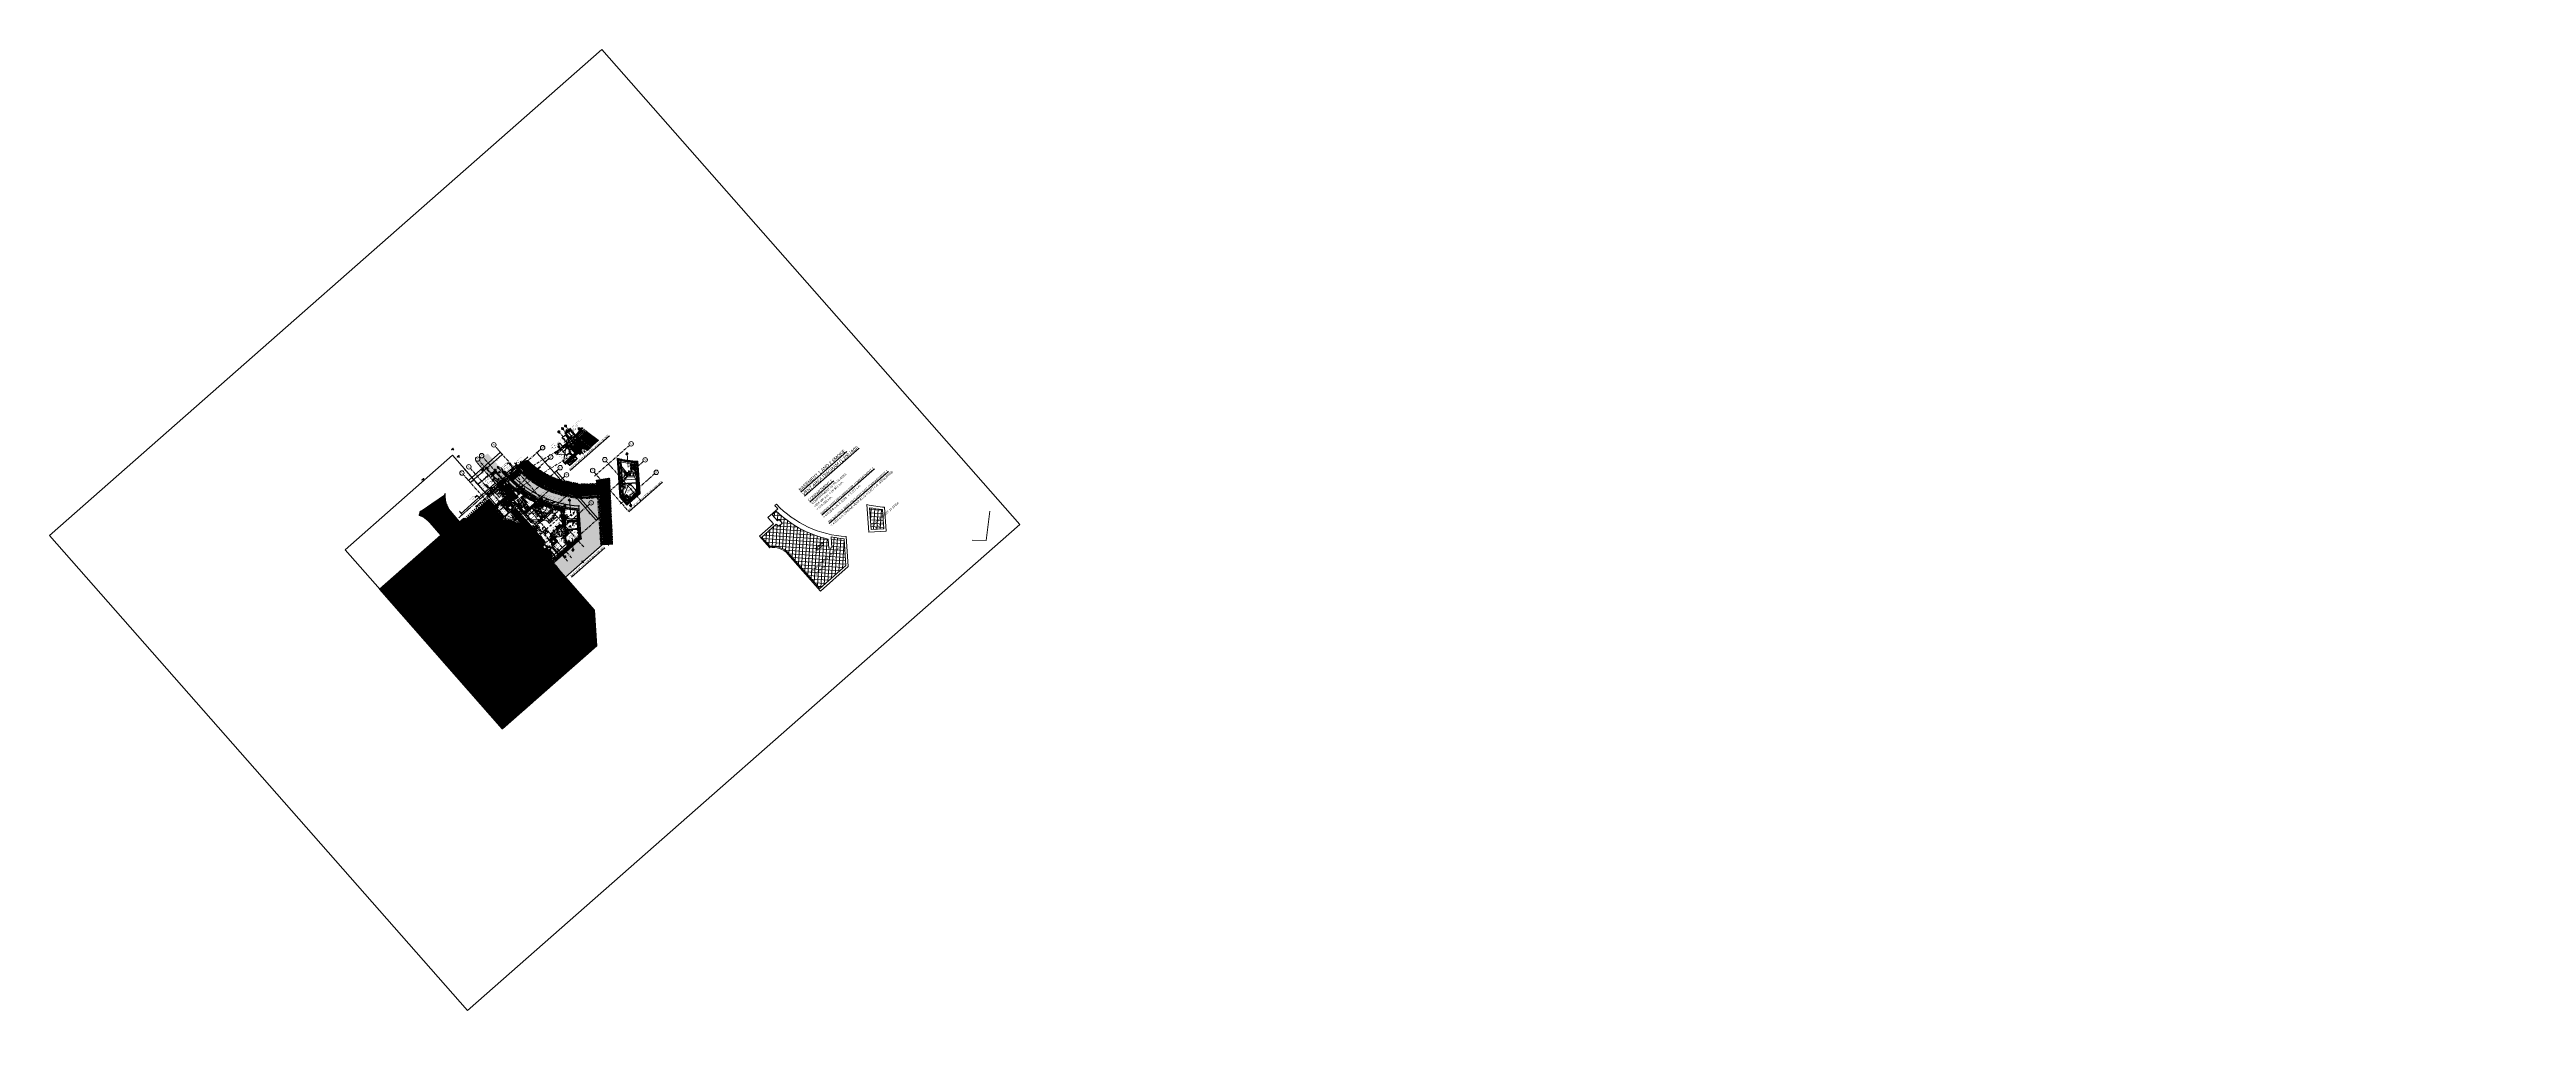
# Model space of a CAD drawing. Header units: millimetres. Extents: x 834119330 to 835277377, y 817781205 to 818243057.
import ezdxf
from ezdxf.enums import TextEntityAlignment as Align
from ezdxf.xclip import XClip

# ---------------------------------------------------------------- set-up
doc = ezdxf.new("R2010")
doc.units = ezdxf.units.MM
doc.header["$LTSCALE"] = 100
doc.header["$XCLIPFRAME"] = 0
for name, pattern in [('CENTER', [2, 1.25, -0.25, 0.25, -0.25]), ('Dash', [6, 3, -3]), ('Dash dot', [14, 6, -4, 0, -4]), ('Dash dot2', [6, 3, -1.5, 0, -1.5]), ('Dash_2_', [9.525, 6.35, -3.175]), ('DASHDOT', [25.4, 12.7, -6.35, 0, -6.35]), ('DASHDOT2', [12.7, 6.35, -3.175, 0, -3.175]), ('DASHED2', [0.375, 0.25, -0.125]), ('Double dash', [24.5, 10, -3, 2, -3, 2, -4.5]), ('Grid Line', [22.225, 12.7, -3.175, 3.175, -3.175]), ('Hidden', [9.525, 6.35, -3.175]), ('HIDDENX2', [19.05, 12.7, -6.35]), ('IMPORT-HIDDEN _4_', [18.76425, 12.5095, -6.25475]), ('Long Dash', [13.5, 9, -4.5]), ('Overhead', [1.8, 1.2, -0.6]), ('PHANTOM', [63.5, 31.75, -6.35, 6.35, -6.35, 6.35, -6.35])]:
    doc.linetypes.add(name, pattern=pattern)
doc.layers.get('0').update_dxf_attribs({"lineweight": 0})
doc.layers.get('Defpoints').update_dxf_attribs({"lineweight": 0})
for name, color, linetype, lineweight in [('A-ANNO-NOTE', 131, 'Continuous', 5), ('A-ANNO-NPLT', 5, 'CENTER', 13), ('A-AREA-IDEN', 2, 'Continuous', 5), ('A-DETL', 90, 'Continuous', 5), ('A-DETL-GENF', 92, 'Continuous', 5), ('A-DETL-HDLN', 90, 'Hidden', 5), ('A-DETL-MBND', 5, 'Continuous', 5), ('A-DETL-MEDM', 33, 'Continuous', 9), ('A-DOOR', 6, 'Continuous', 13), ('A-DOOR-FRAM', 31, 'Continuous', 5), ('A-DOOR-HDLN', 31, 'Long Dash', 5), ('A-FLOR', 192, 'Continuous', 18), ('A-FLOR-LEVL', 51, 'Continuous', 5), ('A-FLOR-LEVL-TEXT', 2, 'Continuous', 5), ('A-FLOR-OPNG', 51, 'Continuous', 5), ('A-FLOR-OVHD', 1, 'Overhead', 5), ('A-GENM', 13, 'Continuous', 5), ('A-GLAZ', 151, 'Continuous', 5), ('A-GLAZ-CURT', 52, 'Continuous', 5), ('A-GLAZ-CWMG', 51, 'Continuous', 5), ('A-WALL', 7, 'Continuous', 13), ('A030_2', 1, 'Continuous', 0), ('AEL_BL_3M_OFFSET_dwg', 8, 'Continuous', 5), ('architecture$0$000-Ret walls', 5, 'Continuous', 15), ('ATR01', 7, 'Continuous', 0), ('BL_3M Offset', 1, 'Dash dot', 5), ('BL_Original', 8, 'Dash dot2', 5), ('C-PRKG', 70, 'Continuous', 5), ('C-PROP-LINE', 91, 'Double dash', 70), ('DLN020__', 6, 'DASHDOT', 0), ('DLN030_1', 1, 'Continuous', 0), ('DLN0401_', 7, 'Continuous', 0), ('DLN040__', 3, 'Continuous', 0), ('DLN050_A', 2, 'Continuous', 0), ('DLN051__', 7, 'Continuous', 0), ('DLN052__', 7, 'Continuous', 0), ('DLN210__', 7, 'Continuous', 0), ('DLN220__', 7, 'Continuous', 0), ('DLN240__', 1, 'Continuous', 0), ('DLN280__', 3, 'Continuous', 0), ('DLN325__', 7, 'Continuous', 0), ('DLN580__', 4, 'Continuous', 0), ('DLN740__', 4, 'Continuous', 0), ('DLN810__', 7, 'Continuous', 0), ('DLN914__', 5, 'PHANTOM', 0), ('DLN956__', 4, 'Continuous', 0), ('FITDOOR', 7, 'Continuous', 0), ('FS-10', 20, 'Continuous', 0), ('G-ANNO-DIMS', 111, 'Continuous', 5), ('G-ANNO-SYMB', 111, 'Continuous', 5), ('G-ANNO-TEXT', 231, 'Continuous', 5), ('HATCH', 8, 'Continuous', 0), ('HCL040', 7, 'Continuous', 0), ('HCL060__', 8, 'Continuous', 0), ('HCL210__', 3, 'Hidden', 0), ('HCL246', 1, 'Continuous', 0), ('HCL922_', 7, 'Continuous', 0), ('HCL930_D', 5, 'DASHED2', 0), ('HOARDING', 1, 'Continuous', 0), ('I-WALL', 7, 'Continuous', 9), ('INTWALL', 7, 'Continuous', 0), ('LEVEL', 7, 'Continuous', 0), ('Level 42', 10, 'Continuous', 5), ('Lourve', 1, 'Continuous', 0), ('M-EQPM', 50, 'Continuous', 5), ('MARK', 7, 'Continuous', 0), ('MOE', 6, 'DASHDOT2', 0), ('New facade', 1, 'Continuous', 0), ('OAP030', 7, 'Continuous', 9), ('OAP813', 130, 'Continuous', 40), ('P-SANR-FIXT', 6, 'Continuous', 9), ('Pump House', 2, 'Continuous', 0), ('Pump Plinth', 4, 'Continuous', 13), ('Q-SPCQ', 91, 'Continuous', 5), ('Q-SPCQ-HDLN', 91, 'Overhead', 5), ('Q-SPCQ-IDEN', 132, 'Continuous', 5), ('Rev.02', 1, 'Continuous', 25), ('Rev_D', 20, 'Continuous', 0), ('S-160-M_FOUND', 171, 'Continuous', 50), ('S-COLS', 52, 'Continuous', 9), ('S-COLS-SYMB', 171, 'Continuous', 40), ('S-GRID', 1, 'Continuous', 5), ('S-GRID-IDEN', 1, 'Continuous', 5), ('S-STRS', 31, 'Continuous', 5), ('S-STRS-ANNO', 31, 'Continuous', 5), ('S-STRS-IDEN', 31, 'Continuous', 5), ('S-STRS-MBND', 31, 'Continuous', 5), ('SITE BOUNDARY', 4, 'Continuous', 0), ('Trench Manhole', 1, 'Continuous', 25), ('WIN-MK', 4, 'Continuous', 0), ('XREF', 1, 'Continuous', 0)]:
    doc.layers.add(name, color=color, linetype=linetype, lineweight=lineweight)
doc.layers.add('ARC B1 Rev.01', color=8, linetype='Continuous', lineweight=0, transparency=0.5)
for name, color, linetype in [('DLN032__', 7, 'Continuous'), ('DLN660', 1, 'Continuous'), ('DLN740_', 4, 'Continuous'), ('HCL210', 3, 'Continuous')]:
    doc.layers.add(name, color=color, linetype=linetype)
doc.layers.add('STR B1 Framing Rev.00', color=211, linetype='Continuous', transparency=0.5)
doc.layers.get('FS-10').off()
doc.styles.add('Arial', font='arial.ttf')
doc.styles.add('Arial Narrow', font='ARIALN.TTF', dxfattribs={"width": 0.8, "height": 1.966565})
doc.styles.add('Arial_1', font='arial.ttf', dxfattribs={"width": 0.8, "height": 196.706587})
doc.styles.add('Arial_2', font='arial.ttf', dxfattribs={"height": 1.475299})
doc.styles.add('Arial_3', font='arial.ttf', dxfattribs={"height": 196.706587})
doc.styles.add('Arial_4', font='arial.ttf', dxfattribs={"width": 0.8, "height": 1.967066})
doc.styles.add('Arial_6', font='arial.ttf', dxfattribs={"width": 0.9, "height": 147.52994})
doc.styles.add('Arial_7', font='arial.ttf', dxfattribs={"height": 2.458832})
doc.styles.add('Arial_8', font='arial.ttf', dxfattribs={"height": 245.883234})
doc.styles.add('romans', font='romans.shx')
doc.styles.get("Standard").update_dxf_attribs({"font": 'swiss.ttf'})
doc.styles.add('StyleArial1', font='arial.ttf')
doc.styles.add('StyleSwis721 BT', font='swiss.ttf')
doc.styles.add('StyleSwis721 Lt BT1', font='swissl.ttf')
doc.styles.add('Swis721tBT', font='swissl.ttf')
doc.dimstyles.new('HCL50__', dxfattribs={"dimscale": 50, "dimtxt": 2.5, "dimasz": 2.5, "dimexe": 1, "dimexo": 1, "dimgap": 1, "dimtad": 1, "dimdec": 0, "dimzin": 3, "dimdsep": 46, "dimtxsty": 'StyleArial1', "dimsah": 1, "dimcen": 0, "dimclrd": 1, "dimclre": 1, "dimclrt": 7, "dimadec": 0, "dimazin": 0, "dimtfac": 1, "dimtdec": 0, "dimtofl": 0, "dimtmove": 0, "dimatfit": 3, "dimfxl": 1, "dimtolj": 1, "dimtzin": 0, "dimarcsym": 0})
doc.dimstyles.new('INTDIM', dxfattribs={"dimtxt": 200, "dimasz": 125, "dimexe": 100, "dimexo": 150, "dimgap": 80, "dimtad": 1, "dimdec": 0, "dimzin": 11, "dimdsep": 46, "dimtxsty": 'StyleSwis721 Lt BT1', "dimblk1": '_Open3011', "dimblk2": '_Open3011', "dimsah": 1, "dimcen": -125, "dimclrd": 256, "dimclre": 256, "dimclrt": 2, "dimaunit": 1, "dimadec": 5, "dimazin": 0, "dimtfac": 1, "dimtdec": 0, "dimtofl": 0, "dimtmove": 2, "dimatfit": 3, "dimldrblk": '_Open3011', "dimfxl": 1, "dimtolj": 1, "dimtzin": 0, "dimlwd": -1, "dimlwe": -1, "dimarcsym": 0})
pattern_1 = [(210.400428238, (863011267.5, 1206484926.75), (80.333883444, -136.92344456), [])]
pattern_2 = [(86.34984, (834357388.73, 818073559.81), (-158.42796, 10.1067), []), (176.34984, (834357388.73, 818073559.81), (-10.1067, -158.42796), [])]
pattern_3 = [(86.34984, (834357388.728, 818073559.81), (-31.685591, 2.021338), [])]
pattern_4 = [(41.34984, (-351035.27, -2.17), (-33.96973, 128.7086), [0, -119.0625])]
pattern_5 = [(41.000355, (-645108.42, -7523.12), (-33.18402, 128.91342), [0, -119.0625])]
pattern_6 = [(86.34984, (834357388.73, 818073559.81), (-158.42796, 10.1067), []), (176.34984, (834357388.73, 818073559.81), (-10.1067, -158.42796), [])]
pattern_7 = [(135, (172656, -114425.4), (-1391.035, -1391.035), []), (225, (172656, -114425.4), (1391.035, -1391.035), [])]
pattern_8 = [(270, (609.6, 0), (100, 6e-15), [])]
pattern_9 = [(90, (609.6, 0), (100, -6e-15), [])]
pattern_10 = [(45, (-2e-06, 8e-07), (-141.42136, 141.42136), [])]
pattern_11 = [(86.3502, (834318555.22, 818029367.07), (-158.428, 10.1057), []), (176.3502, (834318555.22, 818029367.07), (-10.1057, -158.428), [])]

# ---------------------------------------------------------------- blocks, each defined once
blk = doc.blocks.new('_Open301')
at = {"layer": 'Rev_D', "linetype": 'ByBlock'}
blk.add_line((0, 0), (-1, 0), dxfattribs=at)
blk = doc.blocks.new('_Open3011')
at = {"layer": 'ATR01', "linetype": 'ByBlock'}
blk.add_line((0, 0), (-1, 0), dxfattribs=at)
at = {"layer": 'ATR01', "linetype": 'ByBlock', "yscale": 1.119319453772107, "zscale": 0.008}
blk.add_blockref('_Open301', (0, 0), dxfattribs=at)
blk = doc.blocks.new('*D210')
at = {"layer": 'Defpoints', "color": 0, "transparency": 16777216}
for p in [(834323443, 818047117), (834323807, 818046703, 0), (834325647, 818048322, 0)]:
    blk.add_point(p, dxfattribs=at)
at = {"layer": 'DLN030_1', "transparency": 16777216}
for p, q in [((834323708, 818046816), (834323377, 818047192)), ((834325132, 818048604), (834323593, 818047249)), ((834325548, 818048434), (834325216, 818048811))]:
    blk.add_line(p, q, dxfattribs=at)
at = {"layer": 'DLN030_1', "transparency": 16777216, "xscale": 200, "yscale": 200, "zscale": 200}
for p, rotation in [((834323443, 818047117), 221.3502113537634), ((834325282, 818048736), 41.35021135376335)]:
    blk.add_blockref('_Open3011', p, dxfattribs=dict(at, rotation=rotation))
at = {"layer": 'DLN030_1', "color": 2, "transparency": 16777216, "insert": (834324743, 818047142), "char_height": 400, "attachment_point": 5, "rotation": 41.350211, "style": 'StyleSwis721 Lt BT1'}
blk.add_mtext('\\A1;2450', dxfattribs=at)
blk = doc.blocks.new('X2')
at = {"color": 0}
for p, q in [((55890, 53875), (56194, 53875)), ((55903, 53888), (56194, 53888)), ((55915, 53900), (56194, 53900)), ((55928, 53912), (56195, 53912)), ((55940, 53925), (56196, 53925)), ((55953, 53938), (56197, 53938)), ((55965, 53950), (56198, 53950)), ((55978, 53962), (56200, 53962)), ((55990, 53975), (56201, 53975)), ((56003, 53988), (56203, 53988)), ((56015, 54000), (56206, 54000)), ((56028, 54012), (56208, 54012)), ((56040, 54025), (56210, 54025)), ((56053, 54038), (56213, 54038)), ((56065, 54050), (56216, 54050)), ((56078, 54062), (56219, 54062)), ((56090, 54075), (56223, 54075)), ((56103, 54088), (56227, 54088)), ((56115, 54100), (56231, 54100)), ((56128, 54112), (56235, 54112)), ((56140, 54125), (56239, 54125)), ((56153, 54138), (56244, 54138)), ((56165, 54150), (56249, 54150)), ((56178, 54162), (56254, 54162)), ((56190, 54175), (56260, 54175)), ((56203, 54188), (56265, 54188)), ((56215, 54200), (56271, 54200)), ((56228, 54212), (56278, 54212)), ((56240, 54225), (56284, 54225)), ((56253, 54238), (56291, 54238)), ((56265, 54250), (56298, 54250)), ((56278, 54262), (56306, 54262)), ((56290, 54275), (56314, 54275)), ((56303, 54288), (56322, 54288)), ((56315, 54300), (56331, 54300)), ((56328, 54312), (56340, 54312)), ((56340, 54325), (56349, 54325)), ((56353, 54338), (56359, 54338)), ((56365, 54350), (56369, 54350)), ((56378, 54362), (56380, 54362)), ((56390, 54375), (56391, 54375)), ((56403, 54388), (56403, 54388)), ((56428, 54412), (56428, 54412)), ((56440, 54425), (56442, 54425)), ((56453, 54438), (56456, 54438)), ((56465, 54450), (56471, 54450)), ((56478, 54462), (56487, 54462)), ((56490, 54475), (56503, 54475)), ((56503, 54488), (56521, 54488)), ((56515, 54500), (56540, 54500)), ((56528, 54512), (56560, 54512)), ((56540, 54525), (56582, 54525)), ((56553, 54538), (56606, 54538)), ((56565, 54550), (56632, 54550)), ((56578, 54562), (56661, 54562)), ((56590, 54575), (56694, 54575)), ((56603, 54588), (56732, 54588)), ((56615, 54600), (56781, 54600)), ((56628, 54612), (56853, 54612)), ((56640, 54625), (57247, 54625)), ((56653, 54638), (57235, 54638)), ((56665, 54650), (57222, 54650)), ((56678, 54662), (57210, 54662)), ((56690, 54675), (57197, 54675)), ((56703, 54688), (57185, 54688)), ((56715, 54700), (57172, 54700)), ((56728, 54712), (57160, 54712)), ((56740, 54725), (57147, 54725)), ((56753, 54738), (57135, 54738)), ((56765, 54750), (57122, 54750)), ((56778, 54762), (57110, 54762)), ((56790, 54775), (57097, 54775)), ((56803, 54788), (57085, 54788)), ((56815, 54800), (57072, 54800)), ((56828, 54812), (57060, 54812)), ((56840, 54825), (57047, 54825)), ((56853, 54838), (57035, 54838)), ((56865, 54850), (57022, 54850)), ((56878, 54862), (57010, 54862)), ((56890, 54875), (56997, 54875)), ((56903, 54888), (56985, 54888)), ((56915, 54900), (56972, 54900)), ((56928, 54912), (56960, 54912)), ((56940, 54925), (56947, 54925)), ((57034, 54612), (57260, 54612)), ((57107, 54600), (57272, 54600)), ((57155, 54588), (57285, 54588)), ((57194, 54575), (57297, 54575)), ((57227, 54562), (57310, 54562)), ((57256, 54550), (57322, 54550)), ((57282, 54538), (57335, 54538)), ((57305, 54525), (57347, 54525)), ((57327, 54512), (57360, 54512)), ((57348, 54500), (57372, 54500)), ((57366, 54488), (57385, 54488)), ((57384, 54475), (57397, 54475)), ((57401, 54462), (57410, 54462)), ((57417, 54450), (57422, 54450)), ((57432, 54438), (57435, 54438)), ((57446, 54425), (57447, 54425)), ((57460, 54412), (57460, 54412)), ((57485, 54388), (57485, 54388)), ((57496, 54375), (57497, 54375)), ((57508, 54362), (57510, 54362)), ((57518, 54350), (57522, 54350)), ((57529, 54338), (57535, 54338)), ((57538, 54325), (57547, 54325)), ((57548, 54312), (57560, 54312)), ((57557, 54300), (57572, 54300)), ((57565, 54288), (57585, 54288)), ((57574, 54275), (57597, 54275)), ((57582, 54262), (57610, 54262)), ((57589, 54250), (57622, 54250)), ((57596, 54238), (57635, 54238)), ((57603, 54225), (57647, 54225)), ((57610, 54212), (57660, 54212)), ((57616, 54200), (57672, 54200)), ((57622, 54188), (57685, 54188)), ((57628, 54175), (57697, 54175)), ((57634, 54162), (57710, 54162)), ((57639, 54150), (57722, 54150)), ((57644, 54138), (57735, 54138)), ((57648, 54125), (57747, 54125)), ((57653, 54112), (57760, 54112)), ((57657, 54100), (57772, 54100)), ((57661, 54088), (57785, 54088)), ((57665, 54075), (57797, 54075)), ((57668, 54062), (57810, 54062)), ((57671, 54050), (57822, 54050)), ((57674, 54038), (57835, 54038)), ((57677, 54025), (57847, 54025)), ((57680, 54012), (57860, 54012)), ((57682, 54000), (57872, 54000)), ((57684, 53988), (57885, 53988)), ((57686, 53975), (57897, 53975)), ((57688, 53962), (57910, 53962)), ((57689, 53950), (57922, 53950)), ((57691, 53938), (57935, 53938)), ((57692, 53925), (57947, 53925)), ((57692, 53912), (57960, 53912)), ((57693, 53900), (57972, 53900)), ((57694, 53888), (57985, 53888)), ((57694, 53875), (57997, 53875))]:
    blk.add_line(p, q, dxfattribs=at)
blk = doc.blocks.new('SECHL')
at = {"layer": 'MARK'}
for p, q in [((-3.4, 0), (-2, 1.4)), ((-3.4, 0), (0, 0)), ((-0.6, 0), (-2, 1.4))]:
    blk.add_line(p, q, dxfattribs=at)
for start, end in [(0, 180), (180, 0)]:
    blk.add_arc((-2, 0), 1, start, end, dxfattribs=at)
at = {"layer": 'MARK', "xscale": 0.001333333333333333, "yscale": 0.001333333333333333, "zscale": 0.001333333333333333}
blk.add_blockref('X2', (-77.9, -71.8), dxfattribs=at)
at = {"layer": 'MARK', "style": 'romans'}
for tag, height, p in [('SECHL1', 0.8, (-2, 0.5)), ('SECHL2', 0.267, (-2, -0.5))]:
    blk.add_attdef(tag, text='', height=height, dxfattribs=at).set_placement(p, align=Align.MIDDLE_CENTER)
blk = doc.blocks.new('X1')
at = {"color": 0}
for p, q in [((45956, 42700), (46156, 42700)), ((45956, 42694), (46156, 42694)), ((45957, 42688), (46156, 42688)), ((45957, 42681), (46156, 42681)), ((45958, 42675), (46156, 42675)), ((45959, 42669), (46156, 42669)), ((45960, 42662), (46156, 42662)), ((45962, 42656), (46156, 42656)), ((45964, 42650), (46156, 42650)), ((45965, 42644), (46156, 42644)), ((45968, 42638), (46156, 42638)), ((45970, 42631), (46156, 42631)), ((45973, 42625), (46156, 42625)), ((45975, 42619), (46156, 42619)), ((45978, 42612), (46156, 42612)), ((45982, 42606), (46156, 42606)), ((45986, 42600), (46156, 42600)), ((45990, 42594), (46156, 42594)), ((45994, 42588), (46156, 42588)), ((45999, 42581), (46156, 42581)), ((46004, 42575), (46156, 42575)), ((46009, 42569), (46156, 42569)), ((46015, 42562), (46156, 42562)), ((46022, 42556), (46156, 42556)), ((46029, 42550), (46156, 42550)), ((46037, 42544), (46156, 42544)), ((46047, 42538), (46156, 42538)), ((46057, 42531), (46156, 42531)), ((46069, 42525), (46156, 42525)), ((46083, 42519), (46156, 42519)), ((46102, 42512), (46156, 42512)), ((46133, 42506), (46156, 42506))]:
    blk.add_line(p, q, dxfattribs=at)
blk = doc.blocks.new('X')
at = {"color": 0}
for p, q in [((46156, 42900), (46200, 42900)), ((46156, 42894), (46222, 42894)), ((46156, 42888), (46238, 42888)), ((46156, 42881), (46250, 42881)), ((46156, 42875), (46261, 42875)), ((46156, 42869), (46271, 42869)), ((46156, 42862), (46279, 42862)), ((46156, 42856), (46287, 42856)), ((46156, 42850), (46294, 42850)), ((46156, 42844), (46300, 42844)), ((46156, 42838), (46306, 42838)), ((46156, 42831), (46311, 42831)), ((46156, 42825), (46316, 42825)), ((46156, 42819), (46320, 42819)), ((46156, 42812), (46324, 42812)), ((46156, 42806), (46328, 42806)), ((46156, 42800), (46332, 42800)), ((46156, 42794), (46335, 42794)), ((46156, 42788), (46338, 42788)), ((46156, 42781), (46341, 42781)), ((46156, 42775), (46343, 42775)), ((46156, 42769), (46345, 42769)), ((46156, 42762), (46347, 42762)), ((46156, 42756), (46349, 42756)), ((46156, 42750), (46351, 42750)), ((46156, 42744), (46352, 42744)), ((46156, 42738), (46353, 42738)), ((46156, 42731), (46354, 42731)), ((46156, 42725), (46355, 42725)), ((46156, 42719), (46355, 42719)), ((46156, 42712), (46356, 42712)), ((46156, 42706), (46356, 42706))]:
    blk.add_line(p, q, dxfattribs=at)
blk = doc.blocks.new('ELFIN')
at = {"layer": 'LEVEL'}
for p, q in [((0, 0), (-0.5, 0)), ((0, 0.5), (0, 0)), ((0, 0), (0, -0.5)), ((0.5, 0), (0, 0))]:
    blk.add_line(p, q, dxfattribs=at)
for start, end in [(90, 180), (180, 270), (0, 90), (270, 0)]:
    blk.add_arc((0, 0), 0.25, start, end, dxfattribs=at)
at = {"layer": 'LEVEL', "xscale": 0.00125, "yscale": 0.00125, "zscale": 0.00125}
for name in ['X', 'X1']:
    blk.add_blockref(name, (-57.7, -53.4), dxfattribs=at)
at = {"layer": 'LEVEL', "style": 'romans'}
blk.add_attdef('ELFIN', (0.3, 0.3), '', height=0.5, dxfattribs=at)
blk = doc.blocks.new('ELEX')
at = {"layer": 'LEVEL'}
for p, q in [((0.5, 0), (-0.5, 0)), ((0, 0.5), (0, -0.5))]:
    blk.add_line(p, q, dxfattribs=at)
blk.add_circle((0, 0), 0.25, dxfattribs=at)
at = {"layer": 'LEVEL', "style": 'romans'}
blk.add_attdef('ELEX', (0.3, 0.4), '', height=0.5, dxfattribs=at)
blk = doc.blocks.new('DR1CD')
at = {"layer": 'FITDOOR'}
for p, q in [((0, 1), (45, 1)), ((0, 1), (0, 0)), ((0, 0), (45, 0)), ((45, 0), (45, 1))]:
    blk.add_line(p, q, dxfattribs=at)
blk = doc.blocks.new('DR1CM')
at = {"layer": 'FITDOOR', "color": 6}
blk.add_arc((0, 0), 1, 0, 90, dxfattribs=at)
blk = doc.blocks.new('DLN-Single Door - Opening 2 - 950 x2138 _WH_-1922936-Car Park_B2_F')
at = {"layer": 'DLN210__', "lineweight": 30}
for p, q in [((-500, -100), (-500, 100)), ((500, -100), (500, 100))]:
    blk.add_line(p, q, dxfattribs=at)
at = {"layer": 'FITDOOR'}
for p, q in [((-437, 100), (-500, 100)), ((-500, 63), (-500, 100)), ((-488, 63), (-500, 63)), ((-437, -25), (-437, 100)), ((438, 100), (500, 100)), ((438, -25), (438, 100)), ((488, 63), (500, 63)), ((500, 63), (500, 100)), ((-500, -100), (-500, -63)), ((-488, -63), (-500, -63)), ((-450, -100), (-500, -100)), ((-450, -100), (-450, -25)), ((-437, -25), (-450, -25)), ((438, -25), (450, -25)), ((450, -100), (450, -25)), ((450, -100), (500, -100)), ((488, -63), (500, -63)), ((500, -100), (500, -63))]:
    blk.add_line(p, q, dxfattribs=at)
at = {"layer": 'DLN325__', "extrusion": (0, 0, -1), "yscale": 899.9999999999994, "zscale": -0.9999999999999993, "rotation": 180}
blk.add_blockref('DR1CD', (450, -100), dxfattribs=at)
at = {"layer": 'DLN325__', "extrusion": (0, 0, -1), "xscale": 899.9999999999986, "yscale": 899.9999999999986, "zscale": -899.9999999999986, "rotation": 180}
blk.add_blockref('DR1CM', (450, -100), dxfattribs=at)
blk = doc.blocks.new('DLN-Single Door - Opening 5 -  950 x 2025 _WH_-1665005-Car Park_B2_F')
at = {"layer": 'A-DOOR'}
blk.add_blockref('DLN-Single Door - Opening 2 - 950 x2138 _WH_-1922936-Car Park_B2_F', (5, 0), dxfattribs=at)
blk = doc.blocks.new('DLN-Single Door - Opening 5 -  950 x 2025 _WH_-V7-Car Park_B1_F')
at = {"layer": 'A-DOOR', "extrusion": (0, 0, -1), "zscale": -1, "rotation": 180}
blk.add_blockref('DLN-Single Door - Opening 5 -  950 x 2025 _WH_-1665005-Car Park_B2_F', (-20, -50), dxfattribs=at)
blk = doc.blocks.new('FSEX')
at = {"layer": 'DLN580__'}
for p, q in [((0, 0.5), (0, 0)), ((0, 0.5), (1, 0.5)), ((0, 0), (1, 0)), ((1, 0.5), (1, 0))]:
    blk.add_line(p, q, dxfattribs=at)
at = {"layer": 'DLN580__', "style": 'romans'}
blk.add_text('EXIT', height=0.25, dxfattribs=at).set_placement((0.5, 0.3), align=Align.MIDDLE_CENTER)
blk = doc.blocks.new('DR1CL3')
at = {"layer": 'FITDOOR'}
for p, q in [((0, 0), (0, -37.5)), ((50, 0), (0, 0)), ((50, 0), (50, -50)), ((12, -37.5), (0, -37.5)), ((12, -87.5), (0, -87.5)), ((0, -87.5), (0, -125)), ((62.5, -125), (0, -125)), ((62.5, -50), (50, -50)), ((62.5, -50), (62.5, -125))]:
    blk.add_line(p, q, dxfattribs=at)
blk = doc.blocks.new('DR1CR3')
at = {"layer": 'FITDOOR'}
for p, q in [((-50, 0), (0, 0)), ((-50, 0), (-50, -50)), ((0, 0), (0, -37.5)), ((-62.5, -50), (-62.5, -125)), ((-62.5, -50), (-50, -50)), ((-62.5, -125), (0, -125)), ((-12, -37.5), (0, -37.5)), ((-12, -87.5), (0, -87.5)), ((0, -87.5), (0, -125))]:
    blk.add_line(p, q, dxfattribs=at)
blk = doc.blocks.new('d')
at = {"layer": 'FITDOOR', "color": 6}
for centre, start, end in [((93950, -51545), 270, 0), ((96450, -51545), 180, 270)]:
    blk.add_arc(centre, 1250, start, end, dxfattribs=at)
blk = doc.blocks.new('2.5m')
at = {"layer": 'FITDOOR', "extrusion": (0, 0, -1)}
for points in [[(-93950, -51545), (-93950, -52795), (-93905, -52795), (-93905, -51545), (-93950, -51545)], [(-96495, -51545), (-96495, -52795), (-96450, -52795), (-96450, -51545), (-96495, -51545)]]:
    blk.add_lwpolyline(points, dxfattribs=at)
at = {"layer": 'DLN240__'}
blk.add_blockref('d', (0, 0), dxfattribs=at)
at = {"layer": 'FITDOOR', "rotation": 180}
for name, p in [('DR1CR3', (93855, -51545)), ('DR1CL3', (96545, -51545))]:
    blk.add_blockref(name, p, dxfattribs=at)
blk = doc.blocks.new('SLOPE')
at = {"linetype": 'Continuous'}
h = blk.add_hatch(color=0, dxfattribs=at)
edge = h.paths.add_edge_path()
edge.add_line((4, 0), (0, 0))
edge.add_ellipse((0, 0), major_axis=(0, 0.41), ratio=0.731707, start_angle=358.8413, end_angle=551.2243)
edge.add_line((0, 0), (0, 0))
edge.add_line((0, 0), (4, 0))
at = {"color": 0, "linetype": 'Continuous'}
for p, q in [((0, 0), (4, 0)), ((4, 0), (0, 0)), ((4, 0), (5, 0)), ((4, 0), (4, 0)), ((4, 0), (4, 0)), ((5, 0), (9, 0))]:
    blk.add_line(p, q, dxfattribs=at)
blk.add_ellipse((0, 0), major_axis=(0, 0.41), ratio=0.731707, start_param=6.120326, end_param=9.620679, dxfattribs=at)
blk = doc.blocks.new('FSHR-V02')
for p, q in [((0, 0), (600, -273)), ((0, 0), (600, 0)), ((0, -273), (0, 0)), ((600, 0), (600, -273)), ((600, -273), (0, -273))]:
    blk.add_line(p, q)
blk = doc.blocks.new('*D117')
at = {"layer": 'Defpoints', "color": 0, "linetype": 'ByBlock', "transparency": 16777216}
for p in [(834337693, 818029615), (834337929, 818029824, 0), (834339279, 818028290, 0)]:
    blk.add_point(p, dxfattribs=at)
at = {"layer": 'DLN240__', "linetype": 'ByBlock', "transparency": 16777216}
for p, q in [((834337854, 818029758), (834337618, 818029549)), ((834338976, 818028157), (834337759, 818029540)), ((834339204, 818028224), (834338967, 818028016))]:
    blk.add_line(p, q, dxfattribs=at)
for points in [[(834337771, 818029551), (834337746, 818029529), (834337693, 818029615)], [(834338989, 818028168), (834338964, 818028146), (834339042, 818028082)]]:
    blk.add_solid(points, dxfattribs=at)
at = {"layer": 'DLN240__', "color": 2, "linetype": 'ByBlock', "transparency": 16777216, "insert": (834338505, 818028969), "char_height": 200, "attachment_point": 5, "rotation": 131.350187, "style": 'StyleSwis721 Lt BT1'}
blk.add_mtext('\\A1;2043', dxfattribs=at)
blk = doc.blocks.new('*D118')
at = {"layer": 'Defpoints', "color": 0, "linetype": 'ByBlock', "transparency": 16777216}
for p in [(834339042, 818028081), (834339279, 818028290, 0), (834339411, 818028140, 0)]:
    blk.add_point(p, dxfattribs=at)
at = {"layer": 'DLN240__', "linetype": 'ByBlock', "transparency": 16777216}
for p, q in [((834339204, 818028224), (834338967, 818028015)), ((834339174, 818027931), (834339042, 818028081)), ((834339336, 818028074), (834339099, 818027865))]:
    blk.add_line(p, q, dxfattribs=at)
at = {"layer": 'DLN240__', "color": 2, "linetype": 'ByBlock', "transparency": 16777216, "insert": (834338902, 818027825), "char_height": 200, "attachment_point": 5, "rotation": 131.350187, "style": 'StyleSwis721 Lt BT1'}
blk.add_mtext('\\A1;200', dxfattribs=at)
blk = doc.blocks.new('*D119')
at = {"layer": 'Defpoints', "color": 0, "linetype": 'ByBlock', "transparency": 16777216}
for p in [(834339175, 818027932), (834339411, 818028140, 0), (834341160, 818026153, 0)]:
    blk.add_point(p, dxfattribs=at)
at = {"layer": 'DLN240__', "linetype": 'ByBlock', "transparency": 16777216}
for p, q in [((834339336, 818028074), (834339100, 818027866)), ((834340858, 818026019), (834339241, 818027857)), ((834341085, 818026086), (834340849, 818025878))]:
    blk.add_line(p, q, dxfattribs=at)
for points in [[(834339253, 818027868), (834339228, 818027845), (834339175, 818027932)], [(834340870, 818026030), (834340845, 818026008), (834340924, 818025944)]]:
    blk.add_solid(points, dxfattribs=at)
at = {"layer": 'DLN240__', "color": 2, "linetype": 'ByBlock', "transparency": 16777216, "insert": (834340186, 818027059), "char_height": 200, "attachment_point": 5, "rotation": 131.350187, "style": 'StyleSwis721 Lt BT1'}
blk.add_mtext('\\A1;2647', dxfattribs=at)
blk = doc.blocks.new('*D120')
at = {"layer": 'Defpoints', "color": 0, "linetype": 'ByBlock', "transparency": 16777216}
for p in [(834340923, 818025944), (834341160, 818026153, 0), (834341292, 818026002, 0)]:
    blk.add_point(p, dxfattribs=at)
at = {"layer": 'DLN240__', "linetype": 'ByBlock', "transparency": 16777216}
for p, q in [((834341085, 818026086), (834340848, 818025878)), ((834341055, 818025794), (834340923, 818025944)), ((834341217, 818025936), (834340980, 818025728))]:
    blk.add_line(p, q, dxfattribs=at)
at = {"layer": 'DLN240__', "color": 2, "linetype": 'ByBlock', "transparency": 16777216, "insert": (834340813, 818025713), "char_height": 200, "attachment_point": 5, "rotation": 131.350187, "style": 'StyleSwis721 Lt BT1'}
blk.add_mtext('\\A1;200', dxfattribs=at)
blk = doc.blocks.new('*D121')
at = {"layer": 'Defpoints', "color": 0, "linetype": 'ByBlock', "transparency": 16777216}
for p in [(834341055, 818025794), (834341292, 818026002, 0), (834344974, 818022273, 0)]:
    blk.add_point(p, dxfattribs=at)
at = {"layer": 'DLN240__', "linetype": 'ByBlock', "transparency": 16777216}
for p, q in [((834341217, 818025936), (834340980, 818025728)), ((834344446, 818021941), (834341122, 818025719)), ((834344899, 818022207), (834344437, 818021800))]:
    blk.add_line(p, q, dxfattribs=at)
for points in [[(834341134, 818025730), (834341109, 818025708), (834341055, 818025794)], [(834344459, 818021952), (834344434, 818021930), (834344512, 818021866)]]:
    blk.add_solid(points, dxfattribs=at)
at = {"layer": 'DLN240__', "color": 2, "linetype": 'ByBlock', "transparency": 16777216, "insert": (834342921, 818023951), "char_height": 200, "attachment_point": 5, "rotation": 131.350187, "style": 'StyleSwis721 Lt BT1'}
blk.add_mtext('\\A1;5232', dxfattribs=at)
blk = doc.blocks.new('*D122')
at = {"layer": 'Defpoints', "color": 0, "linetype": 'ByBlock', "transparency": 16777216}
for p in [(834350856, 818024294, 0), (834354294, 818027319, 0), (834354574, 818027001)]:
    blk.add_point(p, dxfattribs=at)
at = {"layer": 'DLN240__', "linetype": 'ByBlock', "transparency": 16777216}
for p, q in [((834350922, 818024218), (834351202, 818023900)), ((834351211, 818024042), (834354499, 818026935)), ((834354360, 818027244), (834354640, 818026926))]:
    blk.add_line(p, q, dxfattribs=at)
for points in [[(834351200, 818024054), (834351222, 818024029), (834351136, 818023976)], [(834354488, 818026948), (834354510, 818026923), (834354574, 818027001)]]:
    blk.add_solid(points, dxfattribs=at)
at = {"layer": 'DLN240__', "color": 2, "linetype": 'ByBlock', "transparency": 16777216, "insert": (834352734, 818025626), "char_height": 200, "attachment_point": 5, "rotation": 41.350211, "style": 'StyleSwis721 Lt BT1'}
blk.add_mtext('\\A1;4580', dxfattribs=at)
blk = doc.blocks.new('*D123')
at = {"layer": 'Defpoints', "color": 0, "linetype": 'ByBlock', "transparency": 16777216}
for p in [(834350706, 818024161, 0), (834350856, 818024294, 0), (834350986, 818023844)]:
    blk.add_point(p, dxfattribs=at)
at = {"layer": 'DLN240__', "linetype": 'ByBlock', "transparency": 16777216}
for p, q in [((834350772, 818024086), (834351052, 818023769)), ((834350922, 818024218), (834351202, 818023901)), ((834351136, 818023976), (834350986, 818023844))]:
    blk.add_line(p, q, dxfattribs=at)
at = {"layer": 'DLN240__', "color": 2, "linetype": 'ByBlock', "transparency": 16777216, "insert": (834351257, 818023687), "char_height": 200, "attachment_point": 5, "rotation": 41.350211, "style": 'StyleSwis721 Lt BT1'}
blk.add_mtext('\\A1;200', dxfattribs=at)
blk = doc.blocks.new('*D124')
at = {"layer": 'Defpoints', "color": 0, "linetype": 'ByBlock', "transparency": 16777216}
for p in [(834349843, 818023401, 0), (834350706, 818024161, 0), (834350986, 818023844)]:
    blk.add_point(p, dxfattribs=at)
at = {"layer": 'DLN240__', "linetype": 'ByBlock', "transparency": 16777216}
for p, q in [((834349909, 818023326), (834350188, 818023009)), ((834350197, 818023150), (834350911, 818023778)), ((834350772, 818024086), (834351052, 818023769))]:
    blk.add_line(p, q, dxfattribs=at)
for points in [[(834350186, 818023162), (834350208, 818023137), (834350122, 818023084)], [(834350900, 818023790), (834350922, 818023765), (834350986, 818023844)]]:
    blk.add_solid(points, dxfattribs=at)
at = {"layer": 'DLN240__', "color": 2, "linetype": 'ByBlock', "transparency": 16777216, "insert": (834350433, 818023601), "char_height": 200, "attachment_point": 5, "rotation": 41.350211, "style": 'StyleSwis721 Lt BT1'}
blk.add_mtext('\\A1;1150', dxfattribs=at)
blk = doc.blocks.new('*D125')
at = {"layer": 'Defpoints', "color": 0, "linetype": 'ByBlock', "transparency": 16777216}
for p in [(834349692, 818023269, 0), (834349843, 818023401, 0), (834349972, 818022952)]:
    blk.add_point(p, dxfattribs=at)
at = {"layer": 'DLN240__', "linetype": 'ByBlock', "transparency": 16777216}
for p, q in [((834349758, 818023194), (834350038, 818022877)), ((834349909, 818023326), (834350188, 818023009)), ((834350122, 818023084), (834349972, 818022952))]:
    blk.add_line(p, q, dxfattribs=at)
at = {"layer": 'DLN240__', "color": 2, "linetype": 'ByBlock', "transparency": 16777216, "insert": (834350237, 818022801), "char_height": 200, "attachment_point": 5, "rotation": 41.350211, "style": 'StyleSwis721 Lt BT1'}
blk.add_mtext('\\A1;200', dxfattribs=at)
blk = doc.blocks.new('*D126')
at = {"layer": 'Defpoints', "color": 0, "linetype": 'ByBlock', "transparency": 16777216}
for p in [(834348567, 818022279, 0), (834349692, 818023269, 0), (834349972, 818022952)]:
    blk.add_point(p, dxfattribs=at)
at = {"layer": 'DLN240__', "linetype": 'ByBlock', "transparency": 16777216}
for p, q in [((834348633, 818022203), (834348912, 818021886)), ((834348921, 818022027), (834349897, 818022885)), ((834349758, 818023194), (834350038, 818022876))]:
    blk.add_line(p, q, dxfattribs=at)
for points in [[(834348910, 818022039), (834348932, 818022014), (834348846, 818021961)], [(834349886, 818022898), (834349908, 818022873), (834349972, 818022952)]]:
    blk.add_solid(points, dxfattribs=at)
at = {"layer": 'DLN240__', "color": 2, "linetype": 'ByBlock', "transparency": 16777216, "insert": (834349288, 818022593), "char_height": 200, "attachment_point": 5, "rotation": 41.350211, "style": 'StyleSwis721 Lt BT1'}
blk.add_mtext('\\A1;1500', dxfattribs=at)
blk = doc.blocks.new('*D127')
at = {"layer": 'Defpoints', "color": 0, "linetype": 'ByBlock', "transparency": 16777216}
for p in [(834342674, 818024887), (834342913, 818024615, 0), (834343063, 818024747, 0)]:
    blk.add_point(p, dxfattribs=at)
at = {"layer": 'DLN240__', "linetype": 'ByBlock', "transparency": 16777216}
for p, q in [((834342847, 818024690), (834342608, 818024962)), ((834342824, 818025019), (834342674, 818024887)), ((834342997, 818024822), (834342758, 818025094))]:
    blk.add_line(p, q, dxfattribs=at)
at = {"layer": 'DLN240__', "color": 2, "linetype": 'ByBlock', "transparency": 16777216, "insert": (834343186, 818025105), "char_height": 200, "attachment_point": 5, "rotation": 41.350211, "style": 'StyleSwis721 Lt BT1'}
blk.add_mtext('\\A1;200', dxfattribs=at)
blk = doc.blocks.new('*D128')
at = {"layer": 'Defpoints', "color": 0, "linetype": 'ByBlock', "transparency": 16777216}
for p in [(834342824, 818025019), (834343063, 818024747, 0), (834346066, 818027390, 0)]:
    blk.add_point(p, dxfattribs=at)
at = {"layer": 'DLN240__', "linetype": 'ByBlock', "transparency": 16777216}
for p, q in [((834342997, 818024822), (834342758, 818025094)), ((834345751, 818027596), (834342899, 818025085)), ((834346000, 818027465), (834345760, 818027737))]:
    blk.add_line(p, q, dxfattribs=at)
for points in [[(834342888, 818025098), (834342910, 818025073), (834342824, 818025019)], [(834345740, 818027608), (834345762, 818027583), (834345826, 818027662)]]:
    blk.add_solid(points, dxfattribs=at)
at = {"layer": 'DLN240__', "color": 2, "linetype": 'ByBlock', "transparency": 16777216, "insert": (834344204, 818026478), "char_height": 200, "attachment_point": 5, "rotation": 41.350211, "style": 'StyleSwis721 Lt BT1'}
blk.add_mtext('\\A1;4000', dxfattribs=at)
blk = doc.blocks.new('*D129')
at = {"layer": 'Defpoints', "color": 0, "linetype": 'ByBlock', "transparency": 16777216}
for p in [(834345977, 818027794), (834346066, 818027390, 0), (834346216, 818027522, 0)]:
    blk.add_point(p, dxfattribs=at)
at = {"layer": 'DLN240__', "linetype": 'ByBlock', "transparency": 16777216}
for p, q in [((834346000, 818027465), (834345761, 818027737)), ((834345827, 818027662), (834345977, 818027794)), ((834346150, 818027597), (834345911, 818027869))]:
    blk.add_line(p, q, dxfattribs=at)
at = {"layer": 'DLN240__', "color": 2, "linetype": 'ByBlock', "transparency": 16777216, "insert": (834345751, 818027356), "char_height": 200, "attachment_point": 5, "rotation": 41.350211, "style": 'StyleSwis721 Lt BT1'}
blk.add_mtext('\\A1;200', dxfattribs=at)
blk = doc.blocks.new('*D130')
at = {"layer": 'Defpoints', "color": 0, "linetype": 'ByBlock', "transparency": 16777216}
for p in [(834346216, 818027522, 0), (834349376, 818030784), (834350202, 818029847, 0)]:
    blk.add_point(p, dxfattribs=at)
at = {"layer": 'DLN240__', "linetype": 'ByBlock', "transparency": 16777216}
for p, q in [((834346150, 818027597), (834345911, 818027868)), ((834346053, 818027859), (834349301, 818030718)), ((834350136, 818029922), (834349310, 818030860))]:
    blk.add_line(p, q, dxfattribs=at)
for points in [[(834346042, 818027872), (834346064, 818027847), (834345977, 818027793)], [(834349290, 818030731), (834349312, 818030706), (834349376, 818030784)]]:
    blk.add_solid(points, dxfattribs=at)
at = {"layer": 'DLN240__', "color": 2, "linetype": 'ByBlock', "transparency": 16777216, "insert": (834347978, 818029826), "char_height": 200, "attachment_point": 5, "rotation": 41.350211, "style": 'StyleSwis721 Lt BT1'}
blk.add_mtext('\\A1;4528', dxfattribs=at)
blk = doc.blocks.new('*D131')
at = {"layer": 'Defpoints', "color": 0, "linetype": 'ByBlock', "transparency": 16777216}
for p in [(834346826, 818030873, 0), (834348316, 818028188), (834348808, 818028621, 0)]:
    blk.add_point(p, dxfattribs=at)
at = {"layer": 'DLN240__', "linetype": 'ByBlock', "transparency": 16777216}
for p, q in [((834346751, 818030807), (834346259, 818030374)), ((834346401, 818030365), (834348250, 818028263)), ((834348733, 818028555), (834348241, 818028122))]:
    blk.add_line(p, q, dxfattribs=at)
for points in [[(834346413, 818030376), (834346388, 818030354), (834346334, 818030440)], [(834348263, 818028274), (834348238, 818028252), (834348316, 818028188)]]:
    blk.add_solid(points, dxfattribs=at)
at = {"layer": 'DLN240__', "color": 2, "linetype": 'ByBlock', "transparency": 16777216, "insert": (834347463, 818029435), "char_height": 200, "attachment_point": 5, "rotation": 131.350187, "style": 'StyleSwis721 Lt BT1'}
blk.add_mtext('\\A1;3000', dxfattribs=at)
blk = doc.blocks.new('*D132')
at = {"layer": 'Defpoints', "color": 0, "linetype": 'ByBlock', "transparency": 16777216}
for p in [(834348449, 818028038), (834348808, 818028621, 0), (834348940, 818028470, 0)]:
    blk.add_point(p, dxfattribs=at)
at = {"layer": 'DLN240__', "linetype": 'ByBlock', "transparency": 16777216}
for p, q in [((834348733, 818028555), (834348242, 818028122)), ((834348317, 818028188), (834348449, 818028038)), ((834348865, 818028404), (834348374, 818027972))]:
    blk.add_line(p, q, dxfattribs=at)
at = {"layer": 'DLN240__', "color": 2, "linetype": 'ByBlock', "transparency": 16777216, "insert": (834348789, 818027928), "char_height": 200, "attachment_point": 5, "rotation": 131.350187, "style": 'StyleSwis721 Lt BT1'}
blk.add_mtext('\\A1;200', dxfattribs=at)
blk = doc.blocks.new('*D133')
at = {"layer": 'Defpoints', "color": 0, "linetype": 'ByBlock', "transparency": 16777216}
for p in [(834348940, 818028470, 0), (834351091, 818025035), (834351583, 818025468, 0)]:
    blk.add_point(p, dxfattribs=at)
at = {"layer": 'DLN240__', "linetype": 'ByBlock', "transparency": 16777216}
for p, q in [((834348865, 818028404), (834348373, 818027971)), ((834348515, 818027962), (834351025, 818025110)), ((834351508, 818025402), (834351016, 818024969))]:
    blk.add_line(p, q, dxfattribs=at)
for points in [[(834348527, 818027973), (834348502, 818027951), (834348448, 818028037)], [(834351038, 818025121), (834351013, 818025099), (834351091, 818025035)]]:
    blk.add_solid(points, dxfattribs=at)
at = {"layer": 'DLN240__', "color": 2, "linetype": 'ByBlock', "transparency": 16777216, "insert": (834349907, 818026657), "char_height": 200, "attachment_point": 5, "rotation": 131.350187, "style": 'StyleSwis721 Lt BT1'}
blk.add_mtext('\\A1;4000', dxfattribs=at)
blk = doc.blocks.new('*D134')
at = {"layer": 'Defpoints', "color": 0, "linetype": 'ByBlock', "transparency": 16777216}
for p in [(834351224, 818024885), (834351583, 818025468, 0), (834351715, 818025318, 0)]:
    blk.add_point(p, dxfattribs=at)
at = {"layer": 'DLN240__', "linetype": 'ByBlock', "transparency": 16777216}
for p, q in [((834351508, 818025402), (834351017, 818024969)), ((834351092, 818025035), (834351224, 818024885)), ((834351640, 818025252), (834351149, 818024819))]:
    blk.add_line(p, q, dxfattribs=at)
at = {"layer": 'DLN240__', "color": 2, "linetype": 'ByBlock', "transparency": 16777216, "insert": (834351569, 818024769), "char_height": 200, "attachment_point": 5, "rotation": 131.350187, "style": 'StyleSwis721 Lt BT1'}
blk.add_mtext('\\A1;200', dxfattribs=at)
blk = doc.blocks.new('*D135')
at = {"layer": 'Defpoints', "color": 0, "linetype": 'ByBlock', "transparency": 16777216}
for p in [(834340426, 818033895), (834340561, 818034014, 0), (834342840, 818031424, 0)]:
    blk.add_point(p, dxfattribs=at)
at = {"layer": 'DLN240__', "linetype": 'ByBlock', "transparency": 16777216}
for p, q in [((834340486, 818033948), (834340351, 818033829)), ((834342639, 818031380), (834340492, 818033820)), ((834342765, 818031358), (834342630, 818031239))]:
    blk.add_line(p, q, dxfattribs=at)
for points in [[(834340504, 818033831), (834340479, 818033809), (834340426, 818033895)], [(834342651, 818031391), (834342626, 818031369), (834342705, 818031305)]]:
    blk.add_solid(points, dxfattribs=at)
at = {"layer": 'DLN240__', "color": 2, "linetype": 'ByBlock', "transparency": 16777216, "insert": (834341703, 818032721), "char_height": 200, "attachment_point": 5, "rotation": 131.350187, "style": 'StyleSwis721 Lt BT1'}
blk.add_mtext('\\A1;3450', dxfattribs=at)
blk = doc.blocks.new('*D136')
at = {"layer": 'Defpoints', "color": 0, "linetype": 'ByBlock', "transparency": 16777216}
for p in [(834342235, 818030891, 0), (834342298, 818030547), (834342433, 818030666, 0)]:
    blk.add_point(p, dxfattribs=at)
at = {"layer": 'DLN240__', "linetype": 'ByBlock', "transparency": 16777216}
for p, q in [((834342160, 818030825), (834342024, 818030706)), ((834342099, 818030772), (834342298, 818030547)), ((834342358, 818030600), (834342223, 818030481))]:
    blk.add_line(p, q, dxfattribs=at)
at = {"layer": 'DLN240__', "color": 2, "linetype": 'ByBlock', "transparency": 16777216, "insert": (834342324, 818030235), "char_height": 200, "attachment_point": 5, "rotation": 131.350187, "style": 'StyleSwis721 Lt BT1'}
blk.add_mtext('\\A1;300', dxfattribs=at)
blk = doc.blocks.new('*D137')
at = {"layer": 'Defpoints', "color": 0, "linetype": 'ByBlock', "transparency": 16777216}
for p in [(834342298, 818030547), (834342433, 818030666, 0), (834343224, 818029767, 0)]:
    blk.add_point(p, dxfattribs=at)
at = {"layer": 'DLN240__', "linetype": 'ByBlock', "transparency": 16777216}
for p, q in [((834342358, 818030600), (834342223, 818030481)), ((834343023, 818029723), (834342364, 818030472)), ((834343149, 818029701), (834343014, 818029582))]:
    blk.add_line(p, q, dxfattribs=at)
for points in [[(834342376, 818030483), (834342351, 818030461), (834342298, 818030547)], [(834343035, 818029734), (834343010, 818029712), (834343089, 818029648)]]:
    blk.add_solid(points, dxfattribs=at)
at = {"layer": 'DLN240__', "color": 2, "linetype": 'ByBlock', "transparency": 16777216, "insert": (834342831, 818030218), "char_height": 200, "attachment_point": 5, "rotation": 131.350187, "style": 'StyleSwis721 Lt BT1'}
blk.add_mtext('\\A1;1197', dxfattribs=at)
blk = doc.blocks.new('*D138')
at = {"layer": 'Defpoints', "color": 0, "linetype": 'ByBlock', "transparency": 16777216}
for p in [(834343224, 818029767, 0), (834343287, 818029423), (834343423, 818029542, 0)]:
    blk.add_point(p, dxfattribs=at)
at = {"layer": 'DLN240__', "linetype": 'ByBlock', "transparency": 16777216}
for p, q in [((834343149, 818029701), (834343014, 818029582)), ((834343089, 818029648), (834343287, 818029423)), ((834343347, 818029476), (834343212, 818029357))]:
    blk.add_line(p, q, dxfattribs=at)
at = {"layer": 'DLN240__', "color": 2, "linetype": 'ByBlock', "transparency": 16777216, "insert": (834342759, 818029742), "char_height": 200, "attachment_point": 5, "rotation": 131.350187, "style": 'StyleSwis721 Lt BT1'}
blk.add_mtext('\\A1;300', dxfattribs=at)
blk = doc.blocks.new('*D139')
at = {"layer": 'Defpoints', "color": 0, "linetype": 'ByBlock', "transparency": 16777216}
for p in [(834343423, 818029542, 0), (834343749, 818028897), (834343885, 818029017, 0)]:
    blk.add_point(p, dxfattribs=at)
at = {"layer": 'DLN240__', "linetype": 'ByBlock', "transparency": 16777216}
for p, q in [((834343347, 818029476), (834343212, 818029357)), ((834343353, 818029348), (834343683, 818028973)), ((834343810, 818028951), (834343674, 818028831))]:
    blk.add_line(p, q, dxfattribs=at)
for points in [[(834343365, 818029359), (834343340, 818029337), (834343287, 818029423)], [(834343696, 818028984), (834343671, 818028962), (834343749, 818028897)]]:
    blk.add_solid(points, dxfattribs=at)
at = {"layer": 'DLN240__', "color": 2, "linetype": 'ByBlock', "transparency": 16777216, "insert": (834343655, 818029281), "char_height": 200, "attachment_point": 5, "rotation": 131.350187, "style": 'StyleSwis721 Lt BT1'}
blk.add_mtext('\\A1;700', dxfattribs=at)
blk = doc.blocks.new('*D140')
at = {"layer": 'Defpoints', "color": 0, "linetype": 'ByBlock', "transparency": 16777216}
for p in [(834343749, 818028898), (834343885, 818029017, 0), (834344083, 818028792, 0)]:
    blk.add_point(p, dxfattribs=at)
at = {"layer": 'DLN240__', "linetype": 'ByBlock', "transparency": 16777216}
for p, q in [((834343810, 818028951), (834343674, 818028832)), ((834343948, 818028672), (834343749, 818028898)), ((834344008, 818028725), (834343873, 818028606))]:
    blk.add_line(p, q, dxfattribs=at)
at = {"layer": 'DLN240__', "color": 2, "linetype": 'ByBlock', "transparency": 16777216, "insert": (834343808, 818028549), "char_height": 200, "attachment_point": 5, "rotation": 131.350187, "style": 'StyleSwis721 Lt BT1'}
blk.add_mtext('\\A1;300', dxfattribs=at)
blk = doc.blocks.new('*D141')
at = {"layer": 'Defpoints', "color": 0, "linetype": 'ByBlock', "transparency": 16777216}
for p in [(834346203, 818030590), (834346694, 818031023, 0), (834346826, 818030873, 0)]:
    blk.add_point(p, dxfattribs=at)
at = {"layer": 'DLN240__', "linetype": 'ByBlock', "transparency": 16777216}
for p, q in [((834346619, 818030957), (834346128, 818030524)), ((834346335, 818030440), (834346203, 818030590)), ((834346751, 818030807), (834346260, 818030374))]:
    blk.add_line(p, q, dxfattribs=at)
at = {"layer": 'DLN240__', "color": 2, "linetype": 'ByBlock', "transparency": 16777216, "insert": (834346674, 818030331), "char_height": 200, "attachment_point": 5, "rotation": 131.350187, "style": 'StyleSwis721 Lt BT1'}
blk.add_mtext('\\A1;200', dxfattribs=at)
blk = doc.blocks.new('*D142')
at = {"layer": 'Defpoints', "color": 0, "linetype": 'ByBlock', "transparency": 16777216}
for p in [(834346170, 818030628), (834346661, 818031060, 0), (834346694, 818031023, 0)]:
    blk.add_point(p, dxfattribs=at)
at = {"layer": 'DLN240__', "linetype": 'ByBlock', "transparency": 16777216}
for p, q in [((834346586, 818030994), (834346095, 818030562)), ((834346619, 818030957), (834346128, 818030524)), ((834346203, 818030590), (834346170, 818030628))]:
    blk.add_line(p, q, dxfattribs=at)
at = {"layer": 'DLN240__', "color": 2, "linetype": 'ByBlock', "transparency": 16777216, "insert": (834346062, 818030500), "char_height": 200, "attachment_point": 5, "rotation": 131.350187, "style": 'StyleSwis721 Lt BT1'}
blk.add_mtext('\\A1;50', dxfattribs=at)
blk = doc.blocks.new('*D143')
at = {"layer": 'Defpoints', "color": 0, "linetype": 'ByBlock', "transparency": 16777216}
for p in [(834361041, 818012017), (834361308, 818011714, 0), (834356965, 818007891, 0)]:
    blk.add_point(p, dxfattribs=at)
at = {"layer": 'DLN240__', "linetype": 'ByBlock', "transparency": 16777216}
for p, q in [((834356773, 818008260), (834360966, 818011951)), ((834361242, 818011789), (834360975, 818012092)), ((834356898, 818007966), (834356632, 818008269))]:
    blk.add_line(p, q, dxfattribs=at)
for points in [[(834360955, 818011963), (834360977, 818011938), (834361041, 818012017)], [(834356762, 818008272), (834356784, 818008247), (834356698, 818008194)]]:
    blk.add_solid(points, dxfattribs=at)
at = {"layer": 'DLN240__', "color": 2, "linetype": 'ByBlock', "transparency": 16777216, "insert": (834358749, 818010242), "char_height": 200, "attachment_point": 5, "rotation": 41.350211, "style": 'StyleSwis721 Lt BT1'}
blk.add_mtext('\\A1;5786', dxfattribs=at)
blk = doc.blocks.new('*D144')
at = {"layer": 'Defpoints', "color": 0, "linetype": 'ByBlock', "transparency": 16777216}
for p in [(834361304, 818012249), (834361533, 818011912, 0), (834361571, 818011945, 0)]:
    blk.add_point(p, dxfattribs=at)
at = {"layer": 'DLN240__', "linetype": 'ByBlock', "transparency": 16777216}
for p, q in [((834361467, 818011987), (834361200, 818012291)), ((834361505, 818012020), (834361238, 818012324)), ((834361266, 818012216), (834361304, 818012249))]:
    blk.add_line(p, q, dxfattribs=at)
at = {"layer": 'DLN240__', "color": 2, "linetype": 'ByBlock', "transparency": 16777216, "insert": (834361411, 818012088), "char_height": 200, "attachment_point": 5, "rotation": 41.350211, "style": 'StyleSwis721 Lt BT1'}
blk.add_mtext('\\A1;50', dxfattribs=at)
blk = doc.blocks.new('*D145')
at = {"layer": 'Defpoints', "color": 0, "linetype": 'ByBlock', "transparency": 16777216}
for p in [(834361454, 818012381), (834361571, 818011945, 0), (834361721, 818012077, 0)]:
    blk.add_point(p, dxfattribs=at)
at = {"layer": 'DLN240__', "linetype": 'ByBlock', "transparency": 16777216}
for p, q in [((834361505, 818012020), (834361238, 818012324)), ((834361304, 818012249), (834361454, 818012381)), ((834361655, 818012152), (834361388, 818012456))]:
    blk.add_line(p, q, dxfattribs=at)
at = {"layer": 'DLN240__', "color": 2, "linetype": 'ByBlock', "transparency": 16777216, "insert": (834361345, 818012715), "char_height": 200, "attachment_point": 5, "rotation": 41.350211, "style": 'StyleSwis721 Lt BT1'}
blk.add_mtext('\\A1;200', dxfattribs=at)
blk = doc.blocks.new('*D146')
at = {"layer": 'Defpoints', "color": 0, "linetype": 'ByBlock', "transparency": 16777216}
for p in [(834342682, 818027225, 0), (834342832, 818027357, 0), (834343088, 818027066)]:
    blk.add_point(p, dxfattribs=at)
at = {"layer": 'DLN240__', "linetype": 'ByBlock', "transparency": 16777216}
for p, q in [((834342748, 818027150), (834343004, 818026859)), ((834342898, 818027282), (834343154, 818026991)), ((834342938, 818026934), (834343088, 818027066))]:
    blk.add_line(p, q, dxfattribs=at)
at = {"layer": 'DLN240__', "color": 2, "linetype": 'ByBlock', "transparency": 16777216, "insert": (834343167, 818026824), "char_height": 200, "attachment_point": 5, "rotation": 41.350211, "style": 'StyleSwis721 Lt BT1'}
blk.add_mtext('\\A1;200', dxfattribs=at)
blk = doc.blocks.new('*D147')
at = {"layer": 'Defpoints', "color": 0, "linetype": 'ByBlock', "transparency": 16777216}
for p in [(834342832, 818027357, 0), (834342869, 818027390, 0), (834343088, 818027066)]:
    blk.add_point(p, dxfattribs=at)
at = {"layer": 'DLN240__', "linetype": 'ByBlock', "transparency": 16777216}
for p, q in [((834342898, 818027282), (834343154, 818026991)), ((834342935, 818027315), (834343191, 818027024)), ((834343125, 818027099), (834343088, 818027066))]:
    blk.add_line(p, q, dxfattribs=at)
at = {"layer": 'DLN240__', "color": 2, "linetype": 'ByBlock', "transparency": 16777216, "insert": (834342718, 818027524), "char_height": 200, "attachment_point": 5, "rotation": 41.350211, "style": 'StyleSwis721 Lt BT1'}
blk.add_mtext('\\A1;50', dxfattribs=at)
blk = doc.blocks.new('*D148')
at = {"layer": 'Defpoints', "color": 0, "linetype": 'ByBlock', "transparency": 16777216}
for p in [(834342869, 818027390, 0), (834343094, 818027588, 0), (834343351, 818027297)]:
    blk.add_point(p, dxfattribs=at)
at = {"layer": 'DLN240__', "linetype": 'ByBlock', "transparency": 16777216}
for p, q in [((834342935, 818027315), (834343192, 818027024)), ((834343125, 818027099), (834343351, 818027297)), ((834343160, 818027513), (834343417, 818027222))]:
    blk.add_line(p, q, dxfattribs=at)
at = {"layer": 'DLN240__', "color": 2, "linetype": 'ByBlock', "transparency": 16777216, "insert": (834343117, 818027335), "char_height": 200, "attachment_point": 5, "rotation": 41.350211, "style": 'StyleSwis721 Lt BT1'}
blk.add_mtext('\\A1;300', dxfattribs=at)
blk = doc.blocks.new('*D149')
at = {"layer": 'Defpoints', "color": 0, "linetype": 'ByBlock', "transparency": 16777216}
for p in [(834343094, 818027588, 0), (834343351, 818027297), (834343770, 818028183, 0)]:
    blk.add_point(p, dxfattribs=at)
at = {"layer": 'DLN240__', "linetype": 'ByBlock', "transparency": 16777216}
for p, q in [((834343160, 818027513), (834343417, 818027222)), ((834343951, 818027826), (834343426, 818027363)), ((834343836, 818028108), (834344092, 818027817))]:
    blk.add_line(p, q, dxfattribs=at)
for points in [[(834343415, 818027376), (834343437, 818027351), (834343351, 818027297)], [(834343940, 818027838), (834343962, 818027813), (834344026, 818027892)]]:
    blk.add_solid(points, dxfattribs=at)
at = {"layer": 'DLN240__', "color": 2, "linetype": 'ByBlock', "transparency": 16777216, "insert": (834343568, 818027732), "char_height": 200, "attachment_point": 5, "rotation": 41.350211, "style": 'StyleSwis721 Lt BT1'}
blk.add_mtext('\\A1;900', dxfattribs=at)
blk = doc.blocks.new('*D150')
at = {"layer": 'Defpoints', "color": 0, "linetype": 'ByBlock', "transparency": 16777216}
for p in [(834343770, 818028183, 0), (834343995, 818028381, 0), (834344251, 818028090)]:
    blk.add_point(p, dxfattribs=at)
at = {"layer": 'DLN240__', "linetype": 'ByBlock', "transparency": 16777216}
for p, q in [((834343836, 818028108), (834344092, 818027817)), ((834344026, 818027892), (834344251, 818028090)), ((834344061, 818028306), (834344318, 818028015))]:
    blk.add_line(p, q, dxfattribs=at)
at = {"layer": 'DLN240__', "color": 2, "linetype": 'ByBlock', "transparency": 16777216, "insert": (834344293, 818027815), "char_height": 200, "attachment_point": 5, "rotation": 41.350211, "style": 'StyleSwis721 Lt BT1'}
blk.add_mtext('\\A1;300', dxfattribs=at)
blk = doc.blocks.new('*D151')
at = {"layer": 'Defpoints', "color": 0, "linetype": 'ByBlock', "transparency": 16777216}
for p in [(834340051, 818033166, 0), (834340276, 818033364, 0), (834340322, 818032858)]:
    blk.add_point(p, dxfattribs=at)
at = {"layer": 'DLN240__', "linetype": 'ByBlock', "transparency": 16777216}
for p, q in [((834340117, 818033090), (834340388, 818032783)), ((834340547, 818033056), (834340322, 818032858)), ((834340342, 818033289), (834340613, 818032981))]:
    blk.add_line(p, q, dxfattribs=at)
at = {"layer": 'DLN240__', "color": 2, "linetype": 'ByBlock', "transparency": 16777216, "insert": (834340884, 818033099), "char_height": 200, "attachment_point": 5, "rotation": 41.350211, "style": 'StyleSwis721 Lt BT1'}
blk.add_mtext('\\A1;300', dxfattribs=at)
blk = doc.blocks.new('*D152')
at = {"layer": 'Defpoints', "color": 0, "linetype": 'ByBlock', "transparency": 16777216}
for p in [(834340276, 818033364, 0), (834340547, 818033056), (834341239, 818034211, 0)]:
    blk.add_point(p, dxfattribs=at)
at = {"layer": 'DLN240__', "linetype": 'ByBlock', "transparency": 16777216}
for p, q in [((834340342, 818033289), (834340613, 818032981)), ((834341434, 818033837), (834340622, 818033122)), ((834341305, 818034136), (834341575, 818033828))]:
    blk.add_line(p, q, dxfattribs=at)
for points in [[(834340611, 818033135), (834340633, 818033110), (834340547, 818033056)], [(834341423, 818033850), (834341445, 818033825), (834341509, 818033903)]]:
    blk.add_solid(points, dxfattribs=at)
at = {"layer": 'DLN240__', "color": 2, "linetype": 'ByBlock', "transparency": 16777216, "insert": (834340907, 818033617), "char_height": 200, "attachment_point": 5, "rotation": 41.350211, "style": 'StyleSwis721 Lt BT1'}
blk.add_mtext('\\A1;1282', dxfattribs=at)
blk = doc.blocks.new('*D153')
at = {"layer": 'Defpoints', "color": 0, "linetype": 'ByBlock', "transparency": 16777216}
for p in [(834341239, 818034211, 0), (834341405, 818034461, 0), (834341531, 818034017)]:
    blk.add_point(p, dxfattribs=at)
at = {"layer": 'DLN240__', "linetype": 'ByBlock', "transparency": 16777216}
for p, q in [((834341322, 818034155), (834341614, 818033962)), ((834341488, 818034405), (834341780, 818034211)), ((834341697, 818034267), (834341531, 818034017))]:
    blk.add_line(p, q, dxfattribs=at)
at = {"layer": 'DLN240__', "color": 2, "linetype": 'ByBlock', "transparency": 16777216, "insert": (834341461, 818034243), "char_height": 200, "attachment_point": 5, "rotation": 56.388101, "style": 'StyleSwis721 Lt BT1'}
blk.add_mtext('\\A1;300', dxfattribs=at)
blk = doc.blocks.new('*D154')
at = {"layer": 'Defpoints', "color": 0, "linetype": 'ByBlock', "transparency": 16777216}
for p in [(834341405, 818034461, 0), (834341432, 818034503, 0), (834341727, 818034312)]:
    blk.add_point(p, dxfattribs=at)
at = {"layer": 'DLN240__', "linetype": 'ByBlock', "transparency": 16777216}
for p, q in [((834341489, 818034406), (834341783, 818034216)), ((834341516, 818034449), (834341811, 818034258)), ((834341699, 818034270), (834341727, 818034312))]:
    blk.add_line(p, q, dxfattribs=at)
at = {"layer": 'DLN240__', "color": 2, "linetype": 'ByBlock', "transparency": 16777216, "insert": (834341904, 818034191), "char_height": 200, "attachment_point": 5, "rotation": 57.050712, "style": 'StyleSwis721 Lt BT1'}
blk.add_mtext('\\A1;50', dxfattribs=at)
blk = doc.blocks.new('*D155')
at = {"layer": 'Defpoints', "color": 0, "linetype": 'ByBlock', "transparency": 16777216}
for p in [(834360529, 818014608), (834360551, 818014301, 0), (834360601, 818014305, 0)]:
    blk.add_point(p, dxfattribs=at)
at = {"layer": 'DLN240__', "linetype": 'ByBlock', "transparency": 16777216}
for p, q in [((834360536, 818014508), (834360523, 818014708)), ((834360586, 818014512), (834360572, 818014711))]:
    blk.add_line(p, q, dxfattribs=at)
at = {"layer": 'DLN240__', "color": 2, "linetype": 'ByBlock', "transparency": 16777216, "insert": (834360551, 818014655), "char_height": 200, "attachment_point": 5, "rotation": 3.998715, "style": 'StyleSwis721 Lt BT1'}
blk.add_mtext('\\A1;50', dxfattribs=at)
blk = doc.blocks.new('*D156')
at = {"layer": 'Defpoints', "color": 0, "linetype": 'ByBlock', "transparency": 16777216}
for p in [(834360601, 818014305, 0), (834360779, 818014626), (834360800, 818014319, 0)]:
    blk.add_point(p, dxfattribs=at)
at = {"layer": 'DLN240__', "linetype": 'ByBlock', "transparency": 16777216}
for p, q in [((834360586, 818014512), (834360572, 818014711)), ((834360786, 818014526), (834360772, 818014725))]:
    blk.add_line(p, q, dxfattribs=at)
at = {"layer": 'DLN240__', "color": 2, "linetype": 'ByBlock', "transparency": 16777216, "insert": (834360756, 818014948), "char_height": 200, "attachment_point": 5, "rotation": 3.998715, "style": 'StyleSwis721 Lt BT1'}
blk.add_mtext('\\A1;200', dxfattribs=at)
blk = doc.blocks.new('*D157')
at = {"layer": 'Defpoints', "color": 0, "linetype": 'ByBlock', "transparency": 16777216}
for p in [(834360230, 818014587), (834360252, 818014280, 0), (834360551, 818014301, 0)]:
    blk.add_point(p, dxfattribs=at)
at = {"layer": 'DLN240__', "linetype": 'ByBlock', "transparency": 16777216}
for p, q in [((834360237, 818014487), (834360223, 818014687)), ((834360536, 818014508), (834360523, 818014708))]:
    blk.add_line(p, q, dxfattribs=at)
at = {"layer": 'DLN240__', "color": 2, "linetype": 'ByBlock', "transparency": 16777216, "insert": (834360207, 818014909), "char_height": 200, "attachment_point": 5, "rotation": 3.998715, "style": 'StyleSwis721 Lt BT1'}
blk.add_mtext('\\A1;300', dxfattribs=at)
blk = doc.blocks.new('*D158')
at = {"layer": 'Defpoints', "color": 0, "linetype": 'ByBlock', "transparency": 16777216}
for p in [(834343995, 818028381, 0), (834344251, 818028090), (834344671, 818028975, 0)]:
    blk.add_point(p, dxfattribs=at)
at = {"layer": 'DLN240__', "linetype": 'ByBlock', "transparency": 16777216}
for p, q in [((834344061, 818028306), (834344317, 818028015)), ((834344852, 818028618), (834344326, 818028156)), ((834344737, 818028900), (834344993, 818028609))]:
    blk.add_line(p, q, dxfattribs=at)
for points in [[(834344315, 818028169), (834344337, 818028144), (834344251, 818028090)], [(834344841, 818028631), (834344863, 818028606), (834344927, 818028684)]]:
    blk.add_solid(points, dxfattribs=at)
at = {"layer": 'DLN240__', "color": 2, "linetype": 'ByBlock', "transparency": 16777216, "insert": (834344468, 818028524), "char_height": 200, "attachment_point": 5, "rotation": 41.350211, "style": 'StyleSwis721 Lt BT1'}
blk.add_mtext('\\A1;900', dxfattribs=at)
blk = doc.blocks.new('*D159')
at = {"layer": 'Defpoints', "color": 0, "linetype": 'ByBlock', "transparency": 16777216}
for p in [(834331572, 818032164), (834331611, 818032598, 0), (834331809, 818032372, 0)]:
    blk.add_point(p, dxfattribs=at)
at = {"layer": 'DLN240__', "linetype": 'ByBlock', "transparency": 16777216}
for p, q in [((834331535, 818032532), (834331298, 818032323)), ((834331373, 818032389), (834331572, 818032164)), ((834331734, 818032306), (834331497, 818032098))]:
    blk.add_line(p, q, dxfattribs=at)
at = {"layer": 'DLN240__', "color": 2, "linetype": 'ByBlock', "transparency": 16777216, "insert": (834331272, 818032127), "char_height": 200, "attachment_point": 5, "rotation": 131.350187, "style": 'StyleSwis721 Lt BT1'}
blk.add_mtext('\\A1;300', dxfattribs=at)
blk = doc.blocks.new('*D160')
at = {"layer": 'Defpoints', "color": 0, "linetype": 'ByBlock', "transparency": 16777216}
for p in [(834331043, 818032764), (834331280, 818032973, 0), (834331610, 818032598, 0)]:
    blk.add_point(p, dxfattribs=at)
at = {"layer": 'DLN240__', "linetype": 'ByBlock', "transparency": 16777216}
for p, q in [((834331205, 818032907), (834330968, 818032698)), ((834331373, 818032389), (834331043, 818032764)), ((834331535, 818032531), (834331298, 818032323))]:
    blk.add_line(p, q, dxfattribs=at)
at = {"layer": 'DLN240__', "color": 2, "linetype": 'ByBlock', "transparency": 16777216, "insert": (834331346, 818032697), "char_height": 200, "attachment_point": 5, "rotation": 131.350187, "style": 'StyleSwis721 Lt BT1'}
blk.add_mtext('\\A1;500', dxfattribs=at)
blk = doc.blocks.new('*D161')
at = {"layer": 'Defpoints', "color": 0, "linetype": 'ByBlock', "transparency": 16777216}
for p in [(834353279, 818004647, 0), (834353387, 818005281), (834353654, 818004978, 0)]:
    blk.add_point(p, dxfattribs=at)
at = {"layer": 'DLN240__', "linetype": 'ByBlock', "transparency": 16777216}
for p, q in [((834353213, 818004722), (834352946, 818005026)), ((834353012, 818004951), (834353387, 818005281)), ((834353588, 818005053), (834353321, 818005356))]:
    blk.add_line(p, q, dxfattribs=at)
at = {"layer": 'DLN240__', "color": 2, "linetype": 'ByBlock', "transparency": 16777216, "insert": (834353079, 818005253), "char_height": 200, "attachment_point": 5, "rotation": 41.350211, "style": 'StyleSwis721 Lt BT1'}
blk.add_mtext('\\A1;500', dxfattribs=at)
blk = doc.blocks.new('*D162')
at = {"layer": 'Defpoints', "color": 0, "linetype": 'ByBlock', "transparency": 16777216}
for p in [(834360898, 818009821), (834360918, 818010238, 0), (834361117, 818010013, 0)]:
    blk.add_point(p, dxfattribs=at)
at = {"layer": 'DLN240__', "linetype": 'ByBlock', "transparency": 16777216}
for p, q in [((834360843, 818010172), (834360625, 818009980)), ((834360700, 818010046), (834360898, 818009821)), ((834361041, 818009947), (834360823, 818009755))]:
    blk.add_line(p, q, dxfattribs=at)
at = {"layer": 'DLN240__', "color": 2, "linetype": 'ByBlock', "transparency": 16777216, "insert": (834360837, 818010167), "char_height": 200, "attachment_point": 5, "rotation": 131.350187, "style": 'StyleSwis721 Lt BT1'}
blk.add_mtext('\\A1;300', dxfattribs=at)
blk = doc.blocks.new('*D163')
at = {"layer": 'Defpoints', "color": 0, "linetype": 'ByBlock', "transparency": 16777216}
for p in [(834360931, 818009783), (834361117, 818010013, 0), (834361150, 818009975, 0)]:
    blk.add_point(p, dxfattribs=at)
at = {"layer": 'DLN240__', "linetype": 'ByBlock', "transparency": 16777216}
for p, q in [((834361041, 818009947), (834360823, 818009755)), ((834361075, 818009909), (834360856, 818009717)), ((834360898, 818009821), (834360931, 818009783))]:
    blk.add_line(p, q, dxfattribs=at)
at = {"layer": 'DLN240__', "color": 2, "linetype": 'ByBlock', "transparency": 16777216, "insert": (834360749, 818009656), "char_height": 200, "attachment_point": 5, "rotation": 131.350187, "style": 'StyleSwis721 Lt BT1'}
blk.add_mtext('\\A1;50', dxfattribs=at)
blk = doc.blocks.new('*D164')
at = {"layer": 'Defpoints', "color": 0, "linetype": 'ByBlock', "transparency": 16777216}
for p in [(834361063, 818009633), (834361150, 818009975, 0), (834361282, 818009825, 0)]:
    blk.add_point(p, dxfattribs=at)
at = {"layer": 'DLN240__', "linetype": 'ByBlock', "transparency": 16777216}
for p, q in [((834361075, 818009909), (834360856, 818009717)), ((834360931, 818009783), (834361063, 818009633)), ((834361207, 818009759), (834360988, 818009567))]:
    blk.add_line(p, q, dxfattribs=at)
at = {"layer": 'DLN240__', "color": 2, "linetype": 'ByBlock', "transparency": 16777216, "insert": (834361472, 818010023), "char_height": 200, "attachment_point": 5, "rotation": 131.350187, "style": 'StyleSwis721 Lt BT1'}
blk.add_mtext('\\A1;200', dxfattribs=at)
blk = doc.blocks.new('*D165')
at = {"layer": 'Defpoints', "color": 0, "linetype": 'ByBlock', "transparency": 16777216}
for p in [(834361282, 818009825, 0), (834361513, 818009562, 0), (834361295, 818009370)]:
    blk.add_point(p, dxfattribs=at)
at = {"layer": 'DLN240__', "linetype": 'ByBlock', "transparency": 16777216}
for p, q in [((834361207, 818009759), (834360988, 818009567)), ((834361063, 818009633), (834361295, 818009370)), ((834361438, 818009496), (834361220, 818009304))]:
    blk.add_line(p, q, dxfattribs=at)
at = {"layer": 'DLN240__', "color": 2, "linetype": 'ByBlock', "transparency": 16777216, "insert": (834361416, 818009580), "char_height": 200, "attachment_point": 5, "rotation": 131.350187, "style": 'StyleSwis721 Lt BT1'}
blk.add_mtext('\\A1;350', dxfattribs=at)
blk = doc.blocks.new('*D166')
at = {"layer": 'Defpoints', "color": 0, "linetype": 'ByBlock', "transparency": 16777216}
for p in [(834361513, 818009562, 0), (834361625, 818008995), (834361843, 818009187)]:
    blk.add_point(p, dxfattribs=at)
at = {"layer": 'DLN240__', "linetype": 'ByBlock', "transparency": 16777216}
for p, q in [((834361438, 818009496), (834361220, 818009304)), ((834361361, 818009295), (834361559, 818009070)), ((834361768, 818009121), (834361550, 818008929))]:
    blk.add_line(p, q, dxfattribs=at)
for points in [[(834361373, 818009306), (834361348, 818009284), (834361295, 818009370)], [(834361571, 818009081), (834361546, 818009059), (834361625, 818008995)]]:
    blk.add_solid(points, dxfattribs=at)
at = {"layer": 'DLN240__', "color": 2, "linetype": 'ByBlock', "transparency": 16777216, "insert": (834362055, 818009357), "char_height": 200, "attachment_point": 5, "rotation": 131.350187, "style": 'StyleSwis721 Lt BT1'}
blk.add_mtext('\\A1;500', dxfattribs=at)
blk = doc.blocks.new('*D167')
at = {"layer": 'Defpoints', "color": 0, "linetype": 'ByBlock', "transparency": 16777216}
for p in [(834356697, 818008195), (834356739, 818007693, 0), (834356965, 818007891, 0)]:
    blk.add_point(p, dxfattribs=at)
at = {"layer": 'DLN240__', "linetype": 'ByBlock', "transparency": 16777216}
for p, q in [((834356673, 818007768), (834356406, 818008071)), ((834356472, 818007996), (834356697, 818008195)), ((834356898, 818007966), (834356631, 818008270))]:
    blk.add_line(p, q, dxfattribs=at)
at = {"layer": 'DLN240__', "color": 2, "linetype": 'ByBlock', "transparency": 16777216, "insert": (834356595, 818008534), "char_height": 200, "attachment_point": 5, "rotation": 41.350211, "style": 'StyleSwis721 Lt BT1'}
blk.add_mtext('\\A1;300', dxfattribs=at)
blk = doc.blocks.new('*D168')
at = {"layer": 'Defpoints', "color": 0, "linetype": 'ByBlock', "transparency": 16777216}
for p in [(834356472, 818007996), (834356768, 818007585, 0), (834356805, 818007618, 0)]:
    blk.add_point(p, dxfattribs=at)
at = {"layer": 'DLN240__', "linetype": 'ByBlock', "transparency": 16777216}
for p, q in [((834356702, 818007660), (834356368, 818008038)), ((834356739, 818007693), (834356406, 818008071)), ((834356434, 818007963), (834356472, 818007996))]:
    blk.add_line(p, q, dxfattribs=at)
at = {"layer": 'DLN240__', "color": 2, "linetype": 'ByBlock', "transparency": 16777216, "insert": (834356623, 818007787), "char_height": 200, "attachment_point": 5, "rotation": 41.350211, "style": 'StyleSwis721 Lt BT1'}
blk.add_mtext('\\A1;50', dxfattribs=at)
blk = doc.blocks.new('*D169')
at = {"layer": 'Defpoints', "color": 0, "linetype": 'ByBlock', "transparency": 16777216}
for p in [(834356434, 818007963), (834356552, 818007527, 0), (834356702, 818007660, 0)]:
    blk.add_point(p, dxfattribs=at)
at = {"layer": 'DLN240__', "linetype": 'ByBlock', "transparency": 16777216}
for p, q in [((834356486, 818007603), (834356218, 818007906)), ((834356284, 818007831), (834356434, 818007963)), ((834356636, 818007735), (834356368, 818008038))]:
    blk.add_line(p, q, dxfattribs=at)
at = {"layer": 'DLN240__', "color": 2, "linetype": 'ByBlock', "transparency": 16777216, "insert": (834355957, 818007973), "char_height": 200, "attachment_point": 5, "rotation": 41.350211, "style": 'StyleSwis721 Lt BT1'}
blk.add_mtext('\\A1;200', dxfattribs=at)
blk = doc.blocks.new('*D170')
at = {"layer": 'Defpoints', "color": 0, "linetype": 'ByBlock', "transparency": 16777216}
for p in [(834353654, 818004978, 0), (834356285, 818007831), (834356552, 818007527, 0)]:
    blk.add_point(p, dxfattribs=at)
at = {"layer": 'DLN240__', "linetype": 'ByBlock', "transparency": 16777216}
for p, q in [((834353588, 818005053), (834353321, 818005356)), ((834353462, 818005347), (834356210, 818007765)), ((834356486, 818007603), (834356219, 818007906))]:
    blk.add_line(p, q, dxfattribs=at)
for points in [[(834353451, 818005359), (834353473, 818005334), (834353387, 818005281)], [(834356199, 818007777), (834356221, 818007752), (834356285, 818007831)]]:
    blk.add_solid(points, dxfattribs=at)
at = {"layer": 'DLN240__', "color": 2, "linetype": 'ByBlock', "transparency": 16777216, "insert": (834354715, 818006693), "char_height": 200, "attachment_point": 5, "rotation": 41.350211, "style": 'StyleSwis721 Lt BT1'}
blk.add_mtext('\\A1;3860', dxfattribs=at)
blk = doc.blocks.new('DLN-Single Door - Panel 2 - 950 x2138 _WH_-2283119-Car Park_B1_F')
at = {"layer": 'A-DOOR'}
blk.add_blockref('DLN-Single Door - Opening 5 -  950 x 2025 _WH_-1665005-Car Park_B2_F', (-10, 0), dxfattribs=at)
blk = doc.blocks.new('HOLE')
for p, q in [((-0.04, 0), (0.04, 0)), ((0, -0.04), (0, 0.04))]:
    blk.add_line(p, q)
for radius in [0.0325, 0.0165]:
    blk.add_circle((0, 0), radius)
blk = doc.blocks.new('*D171')
at = {"layer": 'Defpoints', "color": 0, "linetype": 'ByBlock', "transparency": 16777216}
for p in [(834354141, 818011597), (834354311, 818011403, 0), (834356280, 818013136, 0)]:
    blk.add_point(p, dxfattribs=at)
at = {"layer": 'DLN240__', "linetype": 'ByBlock', "transparency": 16777216}
for p, q in [((834354245, 818011478), (834354075, 818011672)), ((834356034, 818013264), (834354216, 818011663)), ((834356214, 818013211), (834356043, 818013405))]:
    blk.add_line(p, q, dxfattribs=at)
for points in [[(834354205, 818011676), (834354227, 818011651), (834354141, 818011597)], [(834356023, 818013276), (834356045, 818013251), (834356109, 818013330)]]:
    blk.add_solid(points, dxfattribs=at)
at = {"layer": 'DLN240__', "color": 2, "linetype": 'ByBlock', "transparency": 16777216, "insert": (834355004, 818012601), "char_height": 200, "attachment_point": 5, "rotation": 41.350211, "style": 'StyleSwis721 Lt BT1'}
blk.add_mtext('\\A1;2623', dxfattribs=at)
blk = doc.blocks.new('*D172')
at = {"layer": 'Defpoints', "color": 0, "linetype": 'ByBlock', "transparency": 16777216}
for p in [(834350971, 818024663, 0), (834353181, 818021680, 0), (834353668, 818022108)]:
    blk.add_point(p, dxfattribs=at)
at = {"layer": 'DLN240__', "linetype": 'ByBlock', "transparency": 16777216}
for p, q in [((834351046, 818024729), (834351299, 818024951)), ((834351290, 818024810), (834353602, 818022183)), ((834353256, 818021746), (834353743, 818022174))]:
    blk.add_line(p, q, dxfattribs=at)
for points in [[(834351302, 818024821), (834351277, 818024799), (834351224, 818024885)], [(834353614, 818022194), (834353589, 818022172), (834353668, 818022108)]]:
    blk.add_solid(points, dxfattribs=at)
at = {"layer": 'DLN240__', "color": 2, "linetype": 'ByBlock', "transparency": 16777216, "insert": (834352376, 818023891), "char_height": 200, "attachment_point": 5, "rotation": 131.350187, "style": 'StyleSwis721 Lt BT1'}
blk.add_mtext('\\A1;3700', dxfattribs=at)
blk = doc.blocks.new('*D173')
at = {"layer": 'DLN240__', "linetype": 'ByBlock', "transparency": 16777216}
for p, q in [((834348460, 818016986), (834348592, 818016836)), ((834349446, 818016922), (834349296, 818016790))]:
    blk.add_line(p, q, dxfattribs=at)
blk.add_arc((834348921, 818016461), 599, 50.899296, 121.696222, dxfattribs=at)
for points in [[(834348617, 818016957), (834348597, 818016984), (834348526, 818016911)], [(834349311, 818016938), (834349287, 818016914), (834349371, 818016856)]]:
    blk.add_solid(points, dxfattribs=at)
at = {"layer": 'DLN240__', "color": 2, "linetype": 'ByBlock', "transparency": 16777216, "insert": (834348972, 818017241), "char_height": 200, "attachment_point": 5, "rotation": 356.297759, "style": 'StyleSwis721 Lt BT1', "bg_fill": 3, "box_fill_scale": 1.1, "bg_fill_color": 256, "bg_fill_true_color": 13158600, "bg_fill_transparency": 0}
blk.add_mtext('\\A1;>30%%d', dxfattribs=at)
at = {"layer": 'Defpoints', "color": 0, "linetype": 'ByBlock', "transparency": 16777216}
for p in [(834345799, 818020018, 0), (834348921, 818016461, 0), (834349113, 818017028), (834353697, 818020659, 0)]:
    blk.add_point(p, dxfattribs=at)
blk = doc.blocks.new('*D174')
at = {"layer": 'Defpoints', "color": 0, "linetype": 'ByBlock', "transparency": 16777216}
for p in [(834340363, 818034239, 0), (834340425, 818033895), (834340561, 818034014, 0)]:
    blk.add_point(p, dxfattribs=at)
at = {"layer": 'DLN240__', "linetype": 'ByBlock', "transparency": 16777216}
for p, q in [((834340288, 818034173), (834340152, 818034054)), ((834340227, 818034120), (834340425, 818033895)), ((834340486, 818033948), (834340350, 818033828))]:
    blk.add_line(p, q, dxfattribs=at)
at = {"layer": 'DLN240__', "color": 2, "linetype": 'ByBlock', "transparency": 16777216, "insert": (834340563, 818034015), "char_height": 200, "attachment_point": 5, "rotation": 131.350187, "style": 'StyleSwis721 Lt BT1'}
blk.add_mtext('\\A1;300', dxfattribs=at)
blk = doc.blocks.new('*D175')
at = {"layer": 'Defpoints', "color": 0, "linetype": 'ByBlock', "transparency": 16777216}
for p in [(834344821, 818029108, 0), (834345077, 818028817), (834347199, 818031201, 0)]:
    blk.add_point(p, dxfattribs=at)
at = {"layer": 'DLN240__', "linetype": 'ByBlock', "transparency": 16777216}
for p, q in [((834344887, 818029032), (834345143, 818028741)), ((834347380, 818030844), (834345152, 818028883)), ((834347265, 818031126), (834347521, 818030835))]:
    blk.add_line(p, q, dxfattribs=at)
for points in [[(834345141, 818028895), (834345163, 818028870), (834345077, 818028817)], [(834347369, 818030856), (834347391, 818030831), (834347455, 818030910)]]:
    blk.add_solid(points, dxfattribs=at)
at = {"layer": 'DLN240__', "color": 2, "linetype": 'ByBlock', "transparency": 16777216, "insert": (834346145, 818030000), "char_height": 200, "attachment_point": 5, "rotation": 41.350211, "style": 'StyleSwis721 Lt BT1'}
blk.add_mtext('\\A1;3168', dxfattribs=at)
blk = doc.blocks.new('*D176')
at = {"layer": 'Defpoints', "color": 0, "linetype": 'ByBlock', "transparency": 16777216}
for p in [(834341668, 818026333, 0), (834341924, 818026042), (834342682, 818027225, 0)]:
    blk.add_point(p, dxfattribs=at)
at = {"layer": 'DLN240__', "linetype": 'ByBlock', "transparency": 16777216}
for p, q in [((834341734, 818026258), (834341990, 818025967)), ((834342863, 818026868), (834341999, 818026108)), ((834342748, 818027150), (834343004, 818026859))]:
    blk.add_line(p, q, dxfattribs=at)
for points in [[(834341988, 818026120), (834342010, 818026095), (834341924, 818026042)], [(834342852, 818026880), (834342874, 818026855), (834342938, 818026934)]]:
    blk.add_solid(points, dxfattribs=at)
at = {"layer": 'DLN240__', "color": 2, "linetype": 'ByBlock', "transparency": 16777216, "insert": (834342310, 818026625), "char_height": 200, "attachment_point": 5, "rotation": 41.350211, "style": 'StyleSwis721 Lt BT1'}
blk.add_mtext('\\A1;1350', dxfattribs=at)
blk = doc.blocks.new('*D177')
at = {"layer": 'Defpoints', "color": 0, "linetype": 'ByBlock', "transparency": 16777216}
for p in [(834348034, 818022078, 0), (834348434, 818022430, 0), (834348446, 818021609)]:
    blk.add_point(p, dxfattribs=at)
at = {"layer": 'DLN240__', "linetype": 'ByBlock', "transparency": 16777216}
for p, q in [((834348100, 818022003), (834348512, 818021534)), ((834348500, 818022355), (834348912, 818021886)), ((834348771, 818021895), (834348521, 818021675))]:
    blk.add_line(p, q, dxfattribs=at)
for points in [[(834348510, 818021688), (834348532, 818021663), (834348446, 818021609)], [(834348760, 818021908), (834348782, 818021883), (834348846, 818021961)]]:
    blk.add_solid(points, dxfattribs=at)
at = {"layer": 'DLN240__', "color": 2, "linetype": 'ByBlock', "transparency": 16777216, "insert": (834348837, 818021569), "char_height": 200, "attachment_point": 5, "rotation": 41.350211, "style": 'StyleSwis721 Lt BT1'}
blk.add_mtext('\\A1;533', dxfattribs=at)
blk = doc.blocks.new('*D178')
at = {"layer": 'Defpoints', "color": 0, "linetype": 'ByBlock', "transparency": 16777216}
for p in [(834354513, 818014525), (834354820, 818014795, 0), (834356280, 818013136, 0)]:
    blk.add_point(p, dxfattribs=at)
at = {"layer": 'DLN240__', "linetype": 'ByBlock', "transparency": 16777216}
for p, q in [((834354745, 818014729), (834354437, 818014459)), ((834355907, 818012941), (834354579, 818014450)), ((834356205, 818013070), (834355898, 818012800))]:
    blk.add_line(p, q, dxfattribs=at)
for points in [[(834354591, 818014461), (834354566, 818014439), (834354513, 818014525)], [(834355919, 818012952), (834355894, 818012930), (834355973, 818012866)]]:
    blk.add_solid(points, dxfattribs=at)
at = {"layer": 'DLN240__', "color": 2, "linetype": 'ByBlock', "transparency": 16777216, "insert": (834355380, 818013816), "char_height": 200, "attachment_point": 5, "rotation": 131.350187, "style": 'StyleSwis721 Lt BT1'}
blk.add_mtext('\\A1;2210', dxfattribs=at)
blk = doc.blocks.new('*D179')
at = {"layer": 'DLN240__', "linetype": 'ByBlock', "transparency": 16777216}
for p, q in [((834386733, 818041606), (834386719, 818041806)), ((834386826, 818041713), (834393654, 818042190)), ((834393760, 818042098), (834393746, 818042297))]:
    blk.add_line(p, q, dxfattribs=at)
at = {"layer": 'DLN240__', "color": 2, "linetype": 'ByBlock', "transparency": 16777216, "insert": (834390470, 818042641), "char_height": 200, "attachment_point": 5, "rotation": 3.998948, "style": 'StyleSwis721 Lt BT1', "bg_fill": 3, "box_fill_scale": 1.1, "bg_fill_color": 256, "bg_fill_true_color": 13158600, "bg_fill_transparency": 0}
blk.add_mtext('\\A1;7044', dxfattribs=at)
at = {"layer": 'Defpoints', "color": 0, "linetype": 'ByBlock', "transparency": 16777216}
for p in [(834386755, 818041288, 0), (834393753, 818042197), (834393783, 818041779, 0)]:
    blk.add_point(p, dxfattribs=at)
at = {"layer": 'DLN240__', "linetype": 'ByBlock', "transparency": 16777216}
for points in [[(834386825, 818041730), (834386827, 818041696), (834386726, 818041706)], [(834393652, 818042207), (834393655, 818042174), (834393753, 818042197)]]:
    blk.add_solid(points, dxfattribs=at)
blk = doc.blocks.new('*D180')
at = {"layer": 'DLN240__', "linetype": 'ByBlock', "transparency": 16777216}
for p, q in [((834393761, 818042095), (834393747, 818042294)), ((834394153, 818042223), (834393853, 818042202)), ((834394259, 818042130), (834394245, 818042329))]:
    blk.add_line(p, q, dxfattribs=at)
at = {"layer": 'DLN240__', "color": 2, "linetype": 'ByBlock', "transparency": 16777216, "insert": (834393445, 818042407), "char_height": 200, "attachment_point": 5, "rotation": 3.998948, "style": 'StyleSwis721 Lt BT1', "bg_fill": 3, "box_fill_scale": 1.1, "bg_fill_color": 256, "bg_fill_true_color": 13158600, "bg_fill_transparency": 0}
blk.add_mtext('\\A1;500', dxfattribs=at)
at = {"layer": 'Defpoints', "color": 0, "linetype": 'ByBlock', "transparency": 16777216}
for p in [(834393754, 818042195), (834393783, 818041779, 0), (834394281, 818041814, 0)]:
    blk.add_point(p, dxfattribs=at)
at = {"layer": 'DLN240__', "linetype": 'ByBlock', "transparency": 16777216}
for points in [[(834393852, 818042218), (834393854, 818042185), (834393754, 818042195)], [(834394151, 818042239), (834394154, 818042206), (834394252, 818042229)]]:
    blk.add_solid(points, dxfattribs=at)
blk = doc.blocks.new('*D181')
at = {"layer": 'DLN240__', "linetype": 'ByBlock', "transparency": 16777216}
for p, q in [((834386235, 818041569), (834386221, 818041769)), ((834386327, 818041676), (834386627, 818041697)), ((834386733, 818041604), (834386719, 818041804))]:
    blk.add_line(p, q, dxfattribs=at)
at = {"layer": 'DLN240__', "color": 2, "linetype": 'ByBlock', "transparency": 16777216, "insert": (834387025, 818041493), "char_height": 200, "attachment_point": 5, "rotation": 3.998948, "style": 'StyleSwis721 Lt BT1', "bg_fill": 3, "box_fill_scale": 1.1, "bg_fill_color": 256, "bg_fill_true_color": 13158600, "bg_fill_transparency": 0}
blk.add_mtext('\\A1;500', dxfattribs=at)
at = {"layer": 'Defpoints', "color": 0, "linetype": 'ByBlock', "transparency": 16777216}
for p in [(834386257, 818041253, 0), (834386726, 818041704), (834386755, 818041288, 0)]:
    blk.add_point(p, dxfattribs=at)
at = {"layer": 'DLN240__', "linetype": 'ByBlock', "transparency": 16777216}
for points in [[(834386326, 818041693), (834386328, 818041659), (834386228, 818041669)], [(834386625, 818041713), (834386628, 818041680), (834386726, 818041704)]]:
    blk.add_solid(points, dxfattribs=at)
blk = doc.blocks.new('500 width door')
at = {"layer": 'DLN210__', "lineweight": 30}
blk.add_line((7548, 12121), (7407, 12121), dxfattribs=at)
at = {"layer": 'DLN325__', "color": 6}
blk.add_arc((7411, 12121), 501, 269.557071, 352.271755, dxfattribs=at)
at = {"layer": 'FITDOOR'}
for p, q in [((7407, 12077), (7407, 12121)), ((7434, 12121), (7407, 12121)), ((7495, 12077), (7407, 12077)), ((7434, 12112), (7434, 12121)), ((7548, 12086), (7495, 12086)), ((7495, 12077), (7495, 12086)), ((7548, 12121), (7521, 12121)), ((7521, 12112), (7521, 12121)), ((7548, 12086), (7548, 12121)), ((7548, 12086), (7548, 12054)), ((7907, 12086), (7548, 12086)), ((7548, 12054), (7907, 12054)), ((7907, 12086), (7907, 12054))]:
    blk.add_line(p, q, dxfattribs=at)
blk = doc.blocks.new('SECTION MARK')
at = {"layer": 'MARK', "linetype": 'Continuous'}
h = blk.add_hatch(color=7, dxfattribs=at)
edge = h.paths.add_edge_path()
edge.add_line((-74309, 7229), (-74309, 7229))
edge.add_arc((-73992, 7552), 452, -539.416558, -494.416558, ccw=False)
edge.add_line((-74444, 7548), (-74444, 7548))
edge.add_line((-74444, 7548), (-74632, 7546))
edge.add_line((-74632, 7546), (-74632, 7546))
edge.add_line((-74632, 7546), (-74309, 7229))
edge = h.paths.add_edge_path()
edge.add_line((-74309, 7229), (-74309, 7229))
edge.add_line((-74309, 7229), (-73986, 6913))
edge.add_line((-73986, 6913), (-73986, 6913))
edge.add_line((-73986, 6913), (-73669, 7236))
edge.add_line((-73669, 7236), (-73669, 7236))
edge.add_arc((-73992, 7552), 452, -494.416558, -404.416558, ccw=False)
edge = h.paths.add_edge_path()
edge.add_line((-73669, 7236), (-73669, 7236))
edge.add_line((-73669, 7236), (-73353, 7559))
edge.add_line((-73353, 7559), (-73353, 7559))
edge.add_line((-73353, 7559), (-73540, 7557))
edge.add_line((-73540, 7557), (-73540, 7557))
edge.add_arc((-73992, 7552), 452, -404.416558, -359.416558, ccw=False)
h = blk.add_hatch(color=7, dxfattribs=at)
edge = h.paths.add_edge_path()
edge.add_line((-73669, 7236), (-73669, 7236))
edge.add_line((-73669, 7236), (-73669, 7236))
edge.add_arc((-73992, 7552), 452, -494.416558, -404.416558, ccw=False)
edge.add_line((-74309, 7229), (-74309, 7229))
edge.add_line((-74309, 7229), (-74309, 7229))
edge.add_line((-74309, 7229), (-73986, 6913))
edge.add_line((-73986, 6913), (-73986, 6913))
edge.add_line((-73986, 6913), (-73669, 7236))
h = blk.add_hatch(color=7, dxfattribs=at)
edge = h.paths.add_edge_path()
edge.add_line((-74309, 7229), (-74309, 7229))
edge.add_line((-74309, 7229), (-73986, 6913))
edge.add_line((-73986, 6913), (-73986, 6913))
edge.add_line((-73986, 6913), (-73669, 7236))
edge.add_line((-73669, 7236), (-73669, 7236))
edge.add_arc((-73992, 7552), 452, -494.416558, -404.416558, ccw=False)
at = {"layer": 'DLN052__', "color": 3, "linetype": 'CENTER', "ltscale": 10}
for p, q in [((-81797, -1437, 0), (-81797, 3672, 0)), ((-73049, 3698, 0), (-73049, 8631, 0)), ((-69129, -1437, 0), (-69129, 3672, 0)), ((-61988, -24258, 0), (-69108, -24258, 0))]:
    blk.add_line(p, q, dxfattribs=at)
at = {"layer": 'DLN052__'}
blk.add_line((-74444, 7552, 0), (-73540, 7552, 0), dxfattribs=at)
at = {"layer": 'MARK', "color": 7}
blk.add_circle((-73992, 7552, 0), 452, dxfattribs=at)
at = {"layer": 'DLN052__', "xscale": 450.0000000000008, "yscale": 450.0000000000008, "zscale": 450.0000000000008, "rotation": 269.9999999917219}
for p, values in [((-77189, 11988, 0), {'SECHL1': 'B', 'SECHL2': '-'}), ((-81797, 3409, 0), {'SECHL1': 'F', 'SECHL2': '-'}), ((-74919, 8631, 0), {'SECHL1': 'D', 'SECHL2': '-'}), ((-73049, 8631, 0), {'SECHL1': 'E', 'SECHL2': '-'}), ((-69129, 3409, 0), {'SECHL1': 'H', 'SECHL2': '-'})]:
    blk.add_blockref('SECHL', p, dxfattribs=at).add_auto_attribs(values)
at = {"layer": 'DLN052__'}
ref = blk.add_blockref('SECHL', (-62012, -24258, 0), dxfattribs=dict(at, xscale=450.0000000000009, yscale=450.0000000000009, zscale=450.0000000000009, rotation=180.0000000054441))
ref.add_attrib('SECHL1', 'C', dxfattribs={"layer": 'MARK', "height": 360, "rotation": 359.999996, "style": 'romans'}).set_placement((-61112, -24483, 0), align=Align.MIDDLE_CENTER)
ref.add_attrib('SECHL2', '-', dxfattribs={"layer": 'MARK', "height": 120, "rotation": 359.999996, "style": 'romans'}).set_placement((-61112, -24016, 0), align=Align.MIDDLE_CENTER)
at = {"layer": 'MARK', "color": 7, "style": 'romans'}
blk.add_text('-', height=181, rotation=0.583449, dxfattribs=at).set_placement((-74012, 7367, 0), align=Align.MIDDLE_CENTER)
at = {"layer": 'MARK', "color": 7, "insert": (-73994, 7760, 0), "char_height": 311.04, "width": 282.63, "attachment_point": 5, "rotation": 0.583442, "style": 'romans'}
blk.add_mtext('\\Fromans|c0;\\C7;E', dxfattribs=at)
blk = doc.blocks.new('DLN_Toilet - SAN-01A-V7-D-1001-1-_PLAN G_F')
at = {"layer": 'DLN740_'}
for p, q in [((-185, 0), (185, 0)), ((-185, 0), (-185, -123)), ((-185, -123), (-185, -500)), ((155, -93), (-155, -93)), ((-155, -158), (-155, -468)), ((-135, -550), (135, -550)), ((125, -128), (-125, -128)), ((-80, -73), (-110, -73)), ((-110, -73), (-110, -93)), ((-105, -518), (105, -518)), ((-80, -93), (-80, -73)), ((-40, -277), (-40, -182)), ((-40, -182), (40, -182)), ((10, -307), (-10, -307)), ((40, -182), (40, -277)), ((80, -73), (80, -93)), ((110, -73), (80, -73)), ((110, -93), (110, -73)), ((155, -468), (155, -158)), ((185, -123), (185, 0)), ((185, -500), (185, -123))]:
    blk.add_line(p, q, dxfattribs=at)
for centre, radius, start, end in [((-155, -123), 30, 90, 180), ((-135, -500), 50, 180, 270), ((-125, -158), 30, 90, 180), ((-105, -468), 50, 180, 270), ((-10, -277), 30, 180, 270), ((10, -277), 30, 270, 0), ((105, -468), 50, 270, 0), ((125, -158), 30, 0, 90), ((135, -500), 50, 270, 0), ((155, -123), 30, 0, 90)]:
    blk.add_arc(centre, radius, start, end, dxfattribs=at)
blk = doc.blocks.new('DLN_Toilet-Disable1 - SAN-01b-2146407-D-1001-1-_PLAN G_F')
at = {"layer": 'DLN740_'}
for p, q in [((-425, 10), (-325, 10)), ((-425, 10), (-425, 0)), ((-325, 0), (-425, 0)), ((-383, 559), (-383, 10)), ((-368, 10), (-368, 558)), ((-325, 10), (-325, 0))]:
    blk.add_line(p, q, dxfattribs=at)
for points in [[(-383, 578), (-383, 578), (-382, 579), (-382, 579), (-382, 579), (-382, 579), (-382, 580), (-382, 580), (-382, 580), (-382, 581), (-382, 581), (-382, 581), (-382, 581), (-382, 582), (-381, 582), (-381, 582), (-381, 582), (-381, 583), (-381, 583), (-380, 583), (-380, 583), (-380, 584), (-380, 584), (-380, 584), (-379, 584), (-379, 584), (-379, 584), (-379, 585), (-378, 585), (-378, 585), (-378, 585), (-377, 585), (-377, 585), (-377, 585), (-377, 585), (-376, 585), (-376, 585), (-376, 585), (-375, 585), (-375, 585), (-375, 585)], [(-383, 559), (-383, 560), (-383, 561), (-383, 562), (-383, 563), (-383, 563), (-383, 564), (-383, 565), (-383, 566), (-383, 567), (-383, 568), (-383, 569), (-383, 569), (-383, 570), (-383, 571), (-383, 572), (-383, 572), (-383, 573), (-383, 574), (-383, 574), (-383, 575), (-383, 575), (-383, 576), (-383, 576), (-383, 576), (-383, 577), (-383, 577), (-383, 577), (-383, 577), (-383, 578), (-383, 578), (-383, 578), (-383, 578), (-383, 578)], [(-383, 578), (-383, 578), (-383, 578), (-383, 578), (-383, 578), (-383, 577), (-383, 577), (-383, 577), (-383, 577), (-383, 576), (-383, 576), (-383, 575), (-383, 575), (-383, 575), (-383, 574), (-383, 573), (-383, 573), (-383, 572), (-383, 572), (-383, 571), (-383, 570), (-383, 569), (-383, 569), (-383, 568), (-383, 567), (-383, 566), (-383, 565), (-383, 564), (-383, 563), (-383, 562), (-383, 561), (-383, 560), (-383, 559), (-383, 559)], [(-375, 585), (-375, 585), (-374, 585), (-374, 585), (-374, 585), (-374, 585), (-373, 585), (-373, 585), (-373, 585), (-372, 585), (-372, 585), (-372, 585), (-372, 585), (-371, 584), (-371, 584), (-371, 584), (-371, 584), (-370, 584), (-370, 584), (-370, 583), (-370, 583), (-369, 583), (-369, 583), (-369, 582), (-369, 582), (-369, 582), (-369, 582), (-368, 581), (-368, 581), (-368, 581), (-368, 581), (-368, 580), (-368, 580), (-368, 580), (-368, 580), (-368, 579), (-368, 579), (-368, 579), (-368, 578), (-368, 578), (-368, 578)], [(-368, 559), (-368, 560), (-368, 561), (-368, 562), (-368, 563), (-368, 563), (-368, 564), (-368, 565), (-368, 566), (-368, 567), (-368, 568), (-368, 569), (-368, 569), (-368, 570), (-368, 571), (-368, 572), (-368, 572), (-368, 573), (-368, 574), (-368, 574), (-368, 575), (-368, 575), (-368, 576), (-368, 576), (-368, 576), (-368, 577), (-368, 577), (-368, 577), (-368, 577), (-368, 578), (-368, 578), (-368, 578), (-368, 578), (-368, 578)], [(-368, 578), (-368, 578), (-368, 578), (-368, 578), (-368, 578), (-368, 577), (-368, 577), (-368, 577), (-368, 577), (-368, 576), (-368, 576), (-368, 575), (-368, 575), (-368, 575), (-368, 574), (-368, 573), (-368, 573), (-368, 572), (-368, 572), (-368, 571), (-368, 570), (-368, 569), (-368, 569), (-368, 568), (-368, 567), (-368, 566), (-368, 565), (-368, 564), (-368, 563), (-368, 562), (-368, 561), (-368, 560), (-368, 559)]]:
    blk.add_lwpolyline(points, dxfattribs=at)
for points in [[(-383, 559), (-383, 559), (-382, 559), (-381, 559), (-378, 560), (-376, 560), (-375, 560)], [(-375, 560), (-374, 560), (-372, 560), (-369, 559), (-368, 559), (-368, 559), (-368, 559)]]:
    blk.add_open_spline(points, degree=3, dxfattribs=at)
at = {"layer": 'P-SANR-FIXT'}
for p, q in [((371, 740), (371, 325)), ((409, 740), (409, 895)), ((409, 325), (409, 740)), ((440, 934), (410, 934)), ((410, 896), (440, 896)), ((440, 325), (410, 325)), ((410, 287), (440, 287)), ((450, 955), (440, 955)), ((440, 875), (440, 955)), ((440, 875), (450, 875)), ((450, 346), (440, 346)), ((440, 266), (440, 346)), ((440, 266), (450, 266))]:
    blk.add_line(p, q, dxfattribs=at)
for points in [[(371, 740), (371, 918), (372, 921), (372, 922), (372, 922), (373, 923), (373, 924), (374, 924), (374, 925), (374, 926), (375, 926), (375, 927), (376, 928), (376, 928), (377, 929), (377, 929), (378, 930), (378, 930), (379, 931), (380, 931), (380, 931), (381, 932), (382, 932), (382, 932), (383, 933), (384, 933), (385, 933), (385, 933), (386, 934), (387, 934), (388, 934), (388, 934), (389, 934), (390, 934), (390, 934)], [(390, 896), (389, 896), (388, 896), (388, 896), (387, 896), (386, 896), (385, 897), (385, 897), (384, 897), (383, 897), (383, 897), (382, 898), (381, 898), (381, 899), (380, 899), (379, 899), (379, 900), (378, 900), (377, 901), (377, 901), (376, 902), (376, 902), (375, 903), (375, 903), (374, 904), (374, 905), (374, 905), (373, 906), (373, 907), (373, 907), (372, 908), (372, 909), (372, 910), (371, 912)], [(371, 325), (371, 324), (371, 322), (371, 320), (372, 319), (372, 317), (372, 316), (373, 314), (373, 313), (374, 311), (374, 310), (375, 309), (375, 307), (376, 306), (377, 304), (378, 303), (379, 302), (380, 301), (381, 300), (382, 298), (383, 297), (384, 296), (385, 295), (387, 294), (388, 293), (389, 293), (390, 292), (392, 291), (393, 290), (395, 290), (396, 289), (397, 289), (399, 288), (400, 288), (402, 287), (403, 287), (405, 287), (407, 287), (408, 287), (410, 287), (410, 287)], [(390, 934), (390, 934), (390, 934), (390, 934), (390, 934), (390, 934), (391, 934), (391, 934), (391, 934), (391, 934), (392, 934), (392, 934), (392, 934), (393, 934), (393, 934), (393, 934), (394, 934), (394, 934), (395, 934), (396, 934), (396, 934), (397, 934), (397, 934), (398, 934), (399, 934), (399, 934), (400, 934), (401, 934), (401, 934), (402, 934), (403, 934), (404, 934), (404, 934), (405, 934), (406, 934), (407, 934), (407, 934), (408, 934), (409, 934), (410, 934), (410, 934)], [(410, 934), (409, 934), (408, 934), (408, 934), (407, 934), (406, 934), (405, 934), (404, 934), (404, 934), (403, 934), (402, 934), (401, 934), (401, 934), (400, 934), (399, 934), (399, 934), (398, 934), (397, 934), (397, 934), (396, 934), (396, 934), (395, 934), (395, 934), (394, 934), (394, 934), (393, 934), (393, 934), (392, 934), (392, 934), (392, 934), (391, 934), (391, 934), (391, 934), (391, 934), (390, 934), (390, 934), (390, 934), (390, 934), (390, 934), (390, 934)], [(410, 896), (409, 896), (408, 896), (408, 896), (407, 896), (406, 896), (405, 896), (404, 896), (404, 896), (403, 896), (402, 896), (401, 896), (401, 896), (400, 896), (399, 896), (399, 896), (398, 896), (397, 896), (397, 896), (396, 896), (396, 896), (395, 896), (395, 896), (394, 896), (394, 896), (393, 896), (393, 896), (392, 896), (392, 896), (392, 896), (391, 896), (391, 896), (391, 896), (391, 896), (390, 896), (390, 896), (390, 896), (390, 896), (390, 896), (390, 896)], [(390, 896), (390, 896), (390, 896), (390, 896), (390, 896), (390, 896), (391, 896), (391, 896), (391, 896), (391, 896), (392, 896), (392, 896), (392, 896), (393, 896), (393, 896), (393, 896), (394, 896), (394, 896), (395, 896), (396, 896), (396, 896), (397, 896), (397, 896), (398, 896), (399, 896), (399, 896), (400, 896), (401, 896), (401, 896), (402, 896), (403, 896), (404, 896), (404, 896), (405, 896), (406, 896), (407, 896), (407, 896), (408, 896), (409, 896), (410, 896), (410, 896)], [(409, 895), (409, 895), (409, 895), (409, 895), (409, 895), (409, 895), (409, 895), (409, 895), (409, 896), (409, 896), (409, 896), (409, 896), (409, 896), (409, 896), (409, 896), (409, 896), (409, 896), (409, 896), (409, 896), (409, 896), (409, 896), (409, 896), (409, 896), (409, 896), (409, 896), (409, 896), (409, 896), (410, 896), (410, 896), (410, 896), (410, 896), (410, 896), (410, 896), (410, 896), (410, 896)], [(410, 325), (410, 325), (410, 325), (410, 325), (410, 325), (410, 325), (410, 325), (410, 325), (410, 325), (410, 325), (409, 325), (409, 325), (409, 325), (409, 325), (409, 325), (409, 325), (409, 325), (409, 325), (409, 325), (409, 325), (409, 325), (409, 325), (409, 325), (409, 325), (409, 325), (409, 325), (409, 325), (409, 325), (409, 325), (409, 325), (409, 325), (409, 325), (409, 325), (409, 325), (409, 325), (409, 325)]]:
    blk.add_lwpolyline(points, dxfattribs=at)
at = {"layer": 'DLN740_', "xscale": -1, "rotation": 180}
blk.add_blockref('DLN_Toilet - SAN-01A-V7-D-1001-1-_PLAN G_F', (0, 0), dxfattribs=at)
blk = doc.blocks.new('DLN_Sink-1 - SAN-4d-V122-D-1001-1-_PLAN G_F')
at = {"layer": 'DLN740_'}
for p, q in [((-234, 117), (-234, -158)), ((-196, 69), (-196, -158)), ((-196, -158), (-196, 69)), ((-73, 180), (-171, 180)), ((6, 133), (-133, 133)), ((-133, 133), (6, 133)), ((92, 180), (-73, 180)), ((92, 180), (-73, 180)), ((6, 142), (-73, 142)), ((6, 157), (6, 6)), ((6, 148), (6, 156)), ((6, 133), (6, 142)), ((6, 27), (6, 133)), ((25, 157), (25, 148)), ((25, 6), (25, 157)), ((92, 142), (25, 142)), ((25, 142), (25, 133)), ((164, 133), (25, 133)), ((25, 133), (25, 27)), ((25, 133), (164, 133)), ((202, 180), (92, 180)), ((228, -158), (228, 69)), ((228, 69), (228, -158)), ((266, -158), (266, 117)), ((-150, -260), (181, -260)), ((-133, -222), (164, -222)), ((164, -222), (-133, -222))]:
    blk.add_line(p, q, dxfattribs=at)
for centre, radius, start, end in [((-171, 117), 63.5, 90, 180), ((-133, 69), 63.5, 90, 180), ((-133, 69), 63.5, 90, 180), ((-73, 161), 19.1, 90, 270), ((-48, 161), 19.1, 0, 180), ((-48, 161), 19.1, 180, 0), ((16, 3), 25.4, 111.963493, 233.859623), ((16, 3), 25.4, 233.859623, 68.036507), ((16, 156), 12.7, 318.250036, 221.579853), ((16, 156), 9.5, 4.163069, 180), ((16, 156), 9.52, 90, 175.847877), ((16, 7), 9.52, 184.152123, 355.847877), ((16, 156), 9.52, 4.152123, 90), ((66, 161), 19.1, 0, 180), ((66, 161), 19.1, 180, 0), ((92, 161), 19.1, 270, 90), ((164, 69), 63.5, 0, 90), ((164, 69), 63.5, 0, 90), ((202, 117), 63.5, 0, 90), ((-146, -171), 89.1, 171.850251, 267.54983), ((-133, -158), 63.5, 180, 270), ((-133, -158), 63.5, 180, 270), ((164, -158), 63.5, 270, 0), ((164, -158), 63.5, 270, 0), ((178, -171), 89.1, 272.45017, 8.149748), ((181, -176), 84.4, 270, 349.389162)]:
    blk.add_arc(centre, radius, start, end, dxfattribs=at)
blk = doc.blocks.new('A$C7BBB7913')
at = {"layer": 'DLN914__', "color": 3}
blk.add_arc((261.9, 50.4), 44.2, 222.6243, 277.571, dxfattribs=at)
at = {"layer": 'HOARDING', "color": 0}
for centre in [(229.4, 20.5), (267.7, 6.6)]:
    blk.add_circle(centre, 0.5, dxfattribs=at)
blk = doc.blocks.new('*D182')
at = {"layer": 'Defpoints', "color": 0, "linetype": 'ByBlock', "transparency": 16777216}
for p in [(834341668, 818026333, 0), (834345070, 818022467, 0), (834345070, 818022467, 0), (834345095, 818022860), (834347964, 818022283, 0)]:
    blk.add_point(p, dxfattribs=at)
at = {"layer": 'DLN240__', "linetype": 'ByBlock', "transparency": 16777216}
blk.add_arc((834345070, 818022467), 393, 10.950132, 116.749547, dxfattribs=at)
for points in [[(834344902, 818022805), (834344883, 818022832), (834344810, 818022763)], [(834345473, 818022543), (834345440, 818022541), (834345463, 818022442)]]:
    blk.add_solid(points, dxfattribs=at)
at = {"layer": 'DLN240__', "color": 2, "linetype": 'ByBlock', "transparency": 16777216, "insert": (834345324, 818022985), "char_height": 200, "attachment_point": 5, "rotation": 333.849839, "style": 'StyleSwis721 Lt BT1'}
blk.add_mtext('\\A1;135°', dxfattribs=at)
blk = doc.blocks.new('*D183')
at = {"layer": 'Defpoints', "color": 0, "linetype": 'ByBlock', "transparency": 16777216}
for p in [(834344974, 818022273, 0), (834347996, 818021494), (834348034, 818022078, 0)]:
    blk.add_point(p, dxfattribs=at)
at = {"layer": 'DLN240__', "linetype": 'ByBlock', "transparency": 16777216}
for p, q in [((834344968, 818022173), (834344931, 818021589)), ((834345037, 818021683), (834347897, 818021500)), ((834348027, 818021978), (834347990, 818021394))]:
    blk.add_line(p, q, dxfattribs=at)
for points in [[(834345038, 818021699), (834345036, 818021666), (834344937, 818021689)], [(834347898, 818021517), (834347896, 818021484), (834347996, 818021494)]]:
    blk.add_solid(points, dxfattribs=at)
at = {"layer": 'DLN240__', "color": 2, "linetype": 'ByBlock', "transparency": 16777216, "insert": (834346478, 818021774), "char_height": 200, "attachment_point": 5, "rotation": 356.349839, "style": 'StyleSwis721 Lt BT1'}
blk.add_mtext('\\A1;3066', dxfattribs=at)
blk = doc.blocks.new('*D209')
at = {"layer": 'Defpoints', "color": 0, "linetype": 'ByBlock', "transparency": 16777216}
for p in [(834331549, 818029716, 0), (834334686, 818032374, 0), (834334851, 818032186)]:
    blk.add_point(p, dxfattribs=at)
at = {"layer": 'DLN240__', "linetype": 'ByBlock', "transparency": 16777216}
for p, q in [((834331615, 818029641), (834331832, 818029396)), ((834331841, 818029537), (834334776, 818032120)), ((834334752, 818032299), (834334917, 818032111))]:
    blk.add_line(p, q, dxfattribs=at)
for points in [[(834331830, 818029549), (834331852, 818029524), (834331766, 818029471)], [(834334765, 818032133), (834334787, 818032108), (834334851, 818032186)]]:
    blk.add_solid(points, dxfattribs=at)
at = {"layer": 'DLN240__', "color": 2, "linetype": 'ByBlock', "transparency": 16777216, "insert": (834333188, 818030966), "char_height": 200, "attachment_point": 5, "rotation": 41.349841, "style": 'StyleSwis721 Lt BT1'}
blk.add_mtext('\\A1;4110', dxfattribs=at)
blk = doc.blocks.new('*D184')
at = {"layer": 'DLN030_1', "linetype": 'ByBlock', "transparency": 16777216}
for p, q in [((834343560, 818033400), (834343838, 818033233)), ((834344357, 818034292), (834343816, 818033392)), ((834344229, 818034515), (834344507, 818034348))]:
    blk.add_line(p, q, dxfattribs=at)
at = {"layer": 'DLN030_1', "linetype": 'ByBlock', "transparency": 16777216, "xscale": 125, "yscale": 125, "zscale": 125}
for p, rotation in [((834343752, 818033285), 239.0077075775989), ((834344421, 818034399), 59.00770757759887)]:
    blk.add_blockref('_Open3011', p, dxfattribs=dict(at, rotation=rotation))
at = {"layer": 'DLN030_1', "color": 2, "linetype": 'ByBlock', "transparency": 16777216, "insert": (834343930, 818033936), "char_height": 200, "attachment_point": 5, "rotation": 59.007708, "style": 'StyleSwis721 Lt BT1', "bg_fill": 3, "box_fill_scale": 1.1, "bg_fill_color": 256, "bg_fill_true_color": 13158600, "bg_fill_transparency": 0}
blk.add_mtext('\\A1;1300', dxfattribs=at)
at = {"layer": 'Defpoints', "color": 0, "linetype": 'ByBlock', "transparency": 16777216}
for p in [(834343431, 818033478, 0), (834343752, 818033285), (834344100, 818034592, 0)]:
    blk.add_point(p, dxfattribs=at)
blk = doc.blocks.new('*D185')
at = {"layer": 'Defpoints', "color": 0, "linetype": 'ByBlock', "transparency": 16777216}
for p in [(834333558, 818028917, 0), (834335370, 818030703), (834335465, 818030595, 0)]:
    blk.add_point(p, dxfattribs=at)
at = {"layer": 'DLN240__', "linetype": 'ByBlock', "transparency": 16777216}
for p, q in [((834333492, 818028992), (834333397, 818029100)), ((834333539, 818029091), (834335295, 818030637)), ((834335399, 818030670), (834335304, 818030778))]:
    blk.add_line(p, q, dxfattribs=at)
for points in [[(834333528, 818029103), (834333550, 818029078), (834333463, 818029025)], [(834335284, 818030649), (834335306, 818030624), (834335370, 818030703)]]:
    blk.add_solid(points, dxfattribs=at)
at = {"layer": 'DLN240__', "color": 2, "linetype": 'ByBlock', "transparency": 16777216, "insert": (834334296, 818030001), "char_height": 200, "attachment_point": 5, "rotation": 41.349841, "style": 'StyleSwis721 Lt BT1'}
blk.add_mtext('\\A1;2540', dxfattribs=at)
blk = doc.blocks.new('*D186')
at = {"layer": 'Defpoints', "color": 0, "linetype": 'ByBlock', "transparency": 16777216}
for p in [(834352171, 818007768, 0), (834353514, 818008951, 0), (834353752, 818008680)]:
    blk.add_point(p, dxfattribs=at)
at = {"layer": 'DLN240__', "linetype": 'ByBlock', "transparency": 16777216}
for p, q in [((834352237, 818007693), (834352475, 818007423)), ((834352484, 818007564), (834353677, 818008614)), ((834353581, 818008876), (834353818, 818008605))]:
    blk.add_line(p, q, dxfattribs=at)
for points in [[(834352473, 818007576), (834352495, 818007551), (834352409, 818007498)], [(834353666, 818008627), (834353688, 818008602), (834353752, 818008680)]]:
    blk.add_solid(points, dxfattribs=at)
at = {"layer": 'DLN240__', "color": 2, "linetype": 'ByBlock', "transparency": 16777216, "insert": (834352960, 818008226), "char_height": 200, "attachment_point": 5, "rotation": 41.349841, "style": 'StyleSwis721 Lt BT1'}
blk.add_mtext('\\A1;1790', dxfattribs=at)
blk = doc.blocks.new('*D187')
at = {"layer": 'Defpoints', "color": 0, "linetype": 'ByBlock', "transparency": 16777216}
for p in [(834349505, 818010320), (834349775, 818010558, 0), (834350898, 818009214, 0)]:
    blk.add_point(p, dxfattribs=at)
at = {"layer": 'DLN240__', "linetype": 'ByBlock', "transparency": 16777216}
for p, q in [((834349700, 818010492), (834349430, 818010254)), ((834350595, 818009081), (834349571, 818010245)), ((834350823, 818009148), (834350586, 818008940))]:
    blk.add_line(p, q, dxfattribs=at)
for points in [[(834349558, 818010234), (834349583, 818010256), (834349505, 818010320)], [(834350582, 818009070), (834350607, 818009092), (834350661, 818009006)]]:
    blk.add_solid(points, dxfattribs=at)
at = {"layer": 'DLN240__', "color": 2, "linetype": 'ByBlock', "transparency": 16777216, "insert": (834349946, 818009542), "char_height": 200, "attachment_point": 5, "rotation": 131.349841, "style": 'StyleSwis721 Lt BT1'}
blk.add_mtext('\\A1;1750', dxfattribs=at)
blk = doc.blocks.new('*D188')
at = {"layer": 'Defpoints', "color": 0, "linetype": 'ByBlock', "transparency": 16777216}
for p in [(834350898, 818009214, 0), (834351934, 818007560), (834352171, 818007768, 0)]:
    blk.add_point(p, dxfattribs=at)
at = {"layer": 'DLN240__', "linetype": 'ByBlock', "transparency": 16777216}
for p, q in [((834350823, 818009148), (834350586, 818008940)), ((834350727, 818008931), (834351868, 818007635)), ((834352096, 818007702), (834351859, 818007494))]:
    blk.add_line(p, q, dxfattribs=at)
for points in [[(834350714, 818008920), (834350740, 818008942), (834350661, 818009006)], [(834351855, 818007624), (834351880, 818007646), (834351934, 818007560)]]:
    blk.add_solid(points, dxfattribs=at)
at = {"layer": 'DLN240__', "color": 2, "linetype": 'ByBlock', "transparency": 16777216, "insert": (834351160, 818008162), "char_height": 200, "attachment_point": 5, "rotation": 131.349841, "style": 'StyleSwis721 Lt BT1'}
blk.add_mtext('\\A1;1927', dxfattribs=at)
blk = doc.blocks.new('*D189')
at = {"layer": 'Defpoints', "color": 0, "linetype": 'ByBlock', "transparency": 16777216}
for p in [(834349209, 818010656), (834349271, 818011244, 0), (834349536, 818010944, 0)]:
    blk.add_point(p, dxfattribs=at)
at = {"layer": 'DLN240__', "linetype": 'ByBlock', "transparency": 16777216}
for p, q in [((834349196, 818011178), (834348869, 818010890)), ((834348944, 818010956), (834349209, 818010656)), ((834349461, 818010878), (834349134, 818010590))]:
    blk.add_line(p, q, dxfattribs=at)
at = {"layer": 'DLN240__', "color": 2, "linetype": 'ByBlock', "transparency": 16777216, "insert": (834348939, 818010686), "char_height": 200, "attachment_point": 5, "rotation": 131.349841, "style": 'StyleSwis721 Lt BT1'}
blk.add_mtext('\\A1;400', dxfattribs=at)
blk = doc.blocks.new('*D190')
at = {"layer": 'Defpoints', "color": 0, "linetype": 'ByBlock', "transparency": 16777216}
for p in [(834346513, 818014378, 0), (834348944, 818010956), (834349271, 818011244, 0)]:
    blk.add_point(p, dxfattribs=at)
at = {"layer": 'DLN240__', "linetype": 'ByBlock', "transparency": 16777216}
for p, q in [((834346438, 818014312), (834346111, 818014025)), ((834346252, 818014016), (834348878, 818011032)), ((834349196, 818011178), (834348869, 818010890))]:
    blk.add_line(p, q, dxfattribs=at)
for points in [[(834346240, 818014005), (834346265, 818014027), (834346186, 818014091)], [(834348866, 818011021), (834348891, 818011043), (834348944, 818010956)]]:
    blk.add_solid(points, dxfattribs=at)
at = {"layer": 'DLN240__', "color": 2, "linetype": 'ByBlock', "transparency": 16777216, "insert": (834347428, 818012403), "char_height": 200, "attachment_point": 5, "rotation": 131.349841, "style": 'StyleSwis721 Lt BT1'}
blk.add_mtext('\\A1;4175', dxfattribs=at)
blk = doc.blocks.new('*D191')
at = {"layer": 'Defpoints', "color": 0, "linetype": 'ByBlock', "transparency": 16777216}
for p in [(834345985, 818014979, 0), (834346186, 818014091), (834346513, 818014378, 0)]:
    blk.add_point(p, dxfattribs=at)
at = {"layer": 'DLN240__', "linetype": 'ByBlock', "transparency": 16777216}
for p, q in [((834345910, 818014913), (834345583, 818014625)), ((834345724, 818014616), (834346120, 818014166)), ((834346438, 818014312), (834346111, 818014025))]:
    blk.add_line(p, q, dxfattribs=at)
for points in [[(834345711, 818014605), (834345736, 818014627), (834345658, 818014691)], [(834346108, 818014155), (834346133, 818014177), (834346186, 818014091)]]:
    blk.add_solid(points, dxfattribs=at)
at = {"layer": 'DLN240__', "color": 2, "linetype": 'ByBlock', "transparency": 16777216, "insert": (834345959, 818014072), "char_height": 200, "attachment_point": 5, "rotation": 131.349841, "style": 'StyleSwis721 Lt BT1'}
blk.add_mtext('\\A1;800', dxfattribs=at)
blk = doc.blocks.new('*D192')
at = {"layer": 'Defpoints', "color": 0, "linetype": 'ByBlock', "transparency": 16777216}
for p in [(834343226, 818018113, 0), (834345658, 818014691), (834345985, 818014979, 0)]:
    blk.add_point(p, dxfattribs=at)
at = {"layer": 'DLN240__', "linetype": 'ByBlock', "transparency": 16777216}
for p, q in [((834343151, 818018047), (834342824, 818017759)), ((834342966, 818017750), (834345592, 818014766)), ((834345910, 818014913), (834345583, 818014625))]:
    blk.add_line(p, q, dxfattribs=at)
for points in [[(834342953, 818017739), (834342978, 818017761), (834342899, 818017825)], [(834345579, 818014755), (834345604, 818014777), (834345658, 818014691)]]:
    blk.add_solid(points, dxfattribs=at)
at = {"layer": 'DLN240__', "color": 2, "linetype": 'ByBlock', "transparency": 16777216, "insert": (834344141, 818016137), "char_height": 200, "attachment_point": 5, "rotation": 131.349841, "style": 'StyleSwis721 Lt BT1'}
blk.add_mtext('\\A1;4175', dxfattribs=at)
blk = doc.blocks.new('*D193')
at = {"layer": 'Defpoints', "color": 0, "linetype": 'ByBlock', "transparency": 16777216}
for p in [(834342635, 818018126), (834342698, 818018714, 0), (834342962, 818018413, 0)]:
    blk.add_point(p, dxfattribs=at)
at = {"layer": 'DLN240__', "linetype": 'ByBlock', "transparency": 16777216}
for p, q in [((834342623, 818018648), (834342296, 818018360)), ((834342437, 818018351), (834342569, 818018201)), ((834342887, 818018347), (834342560, 818018060))]:
    blk.add_line(p, q, dxfattribs=at)
for points in [[(834342424, 818018340), (834342449, 818018362), (834342371, 818018426)], [(834342557, 818018190), (834342582, 818018212), (834342635, 818018126)]]:
    blk.add_solid(points, dxfattribs=at)
at = {"layer": 'DLN240__', "color": 2, "linetype": 'ByBlock', "transparency": 16777216, "insert": (834342305, 818018739), "char_height": 200, "attachment_point": 5, "rotation": 131.349841, "style": 'StyleSwis721 Lt BT1'}
blk.add_mtext('\\A1;400', dxfattribs=at)
blk = doc.blocks.new('*D194')
at = {"layer": 'Defpoints', "color": 0, "linetype": 'ByBlock', "transparency": 16777216}
for p in [(834338338, 818023668, 0), (834342371, 818018426), (834342698, 818018714, 0)]:
    blk.add_point(p, dxfattribs=at)
at = {"layer": 'DLN240__', "linetype": 'ByBlock', "transparency": 16777216}
for p, q in [((834338262, 818023602), (834337936, 818023314)), ((834338077, 818023305), (834342305, 818018501)), ((834342623, 818018648), (834342296, 818018360))]:
    blk.add_line(p, q, dxfattribs=at)
for points in [[(834338064, 818023294), (834338089, 818023316), (834338011, 818023380)], [(834342292, 818018490), (834342317, 818018512), (834342371, 818018426)]]:
    blk.add_solid(points, dxfattribs=at)
at = {"layer": 'DLN240__', "color": 2, "linetype": 'ByBlock', "transparency": 16777216, "insert": (834340054, 818020782), "char_height": 200, "attachment_point": 5, "rotation": 131.349841, "style": 'StyleSwis721 Lt BT1'}
blk.add_mtext('\\A1;6600', dxfattribs=at)
blk = doc.blocks.new('*D195')
at = {"layer": 'Defpoints', "color": 0, "linetype": 'ByBlock', "transparency": 16777216}
for p in [(834337746, 818023681), (834337809, 818024269, 0), (834338073, 818023968, 0)]:
    blk.add_point(p, dxfattribs=at)
at = {"layer": 'DLN240__', "linetype": 'ByBlock', "transparency": 16777216}
for p, q in [((834337734, 818024203), (834337407, 818023915)), ((834337548, 818023906), (834337680, 818023756)), ((834337998, 818023902), (834337671, 818023615))]:
    blk.add_line(p, q, dxfattribs=at)
for points in [[(834337536, 818023895), (834337561, 818023917), (834337482, 818023981)], [(834337668, 818023745), (834337693, 818023767), (834337746, 818023681)]]:
    blk.add_solid(points, dxfattribs=at)
at = {"layer": 'DLN240__', "color": 2, "linetype": 'ByBlock', "transparency": 16777216, "insert": (834337419, 818024288), "char_height": 200, "attachment_point": 5, "rotation": 131.349841, "style": 'StyleSwis721 Lt BT1'}
blk.add_mtext('\\A1;400', dxfattribs=at)
blk = doc.blocks.new('*D196')
at = {"layer": 'Defpoints', "color": 0, "linetype": 'ByBlock', "transparency": 16777216}
for p in [(834335371, 818027039, 0), (834337482, 818023981), (834337809, 818024269, 0)]:
    blk.add_point(p, dxfattribs=at)
at = {"layer": 'DLN240__', "linetype": 'ByBlock', "transparency": 16777216}
for p, q in [((834335296, 818026973), (834334969, 818026685)), ((834335110, 818026676), (834337416, 818024056)), ((834337734, 818024203), (834337407, 818023915))]:
    blk.add_line(p, q, dxfattribs=at)
for points in [[(834335098, 818026665), (834335123, 818026687), (834335044, 818026751)], [(834337403, 818024045), (834337429, 818024067), (834337482, 818023981)]]:
    blk.add_solid(points, dxfattribs=at)
at = {"layer": 'DLN240__', "color": 2, "linetype": 'ByBlock', "transparency": 16777216, "insert": (834336126, 818025245), "char_height": 200, "attachment_point": 5, "rotation": 131.349841, "style": 'StyleSwis721 Lt BT1'}
blk.add_mtext('\\A1;3690', dxfattribs=at)
blk = doc.blocks.new('*D197')
at = {"layer": 'Defpoints', "color": 0, "linetype": 'ByBlock', "transparency": 16777216}
for p in [(834352699, 818007167, 0), (834353206, 818006115), (834353442, 818006323, 0)]:
    blk.add_point(p, dxfattribs=at)
at = {"layer": 'DLN240__', "linetype": 'ByBlock', "transparency": 16777216}
for p, q in [((834352624, 818007101), (834352387, 818006893)), ((834352528, 818006884), (834353140, 818006190)), ((834353367, 818006257), (834353131, 818006048))]:
    blk.add_line(p, q, dxfattribs=at)
for points in [[(834352516, 818006873), (834352541, 818006895), (834352462, 818006959)], [(834353127, 818006179), (834353152, 818006201), (834353206, 818006115)]]:
    blk.add_solid(points, dxfattribs=at)
at = {"layer": 'DLN240__', "color": 2, "linetype": 'ByBlock', "transparency": 16777216, "insert": (834352697, 818006416), "char_height": 200, "attachment_point": 5, "rotation": 131.349841, "style": 'StyleSwis721 Lt BT1'}
blk.add_mtext('\\A1;1125', dxfattribs=at)
blk = doc.blocks.new('*D198')
at = {"layer": 'Defpoints', "color": 0, "linetype": 'ByBlock', "transparency": 16777216}
for p in [(834335044, 818026751), (834335107, 818027339, 0), (834335371, 818027039, 0)]:
    blk.add_point(p, dxfattribs=at)
at = {"layer": 'DLN240__', "linetype": 'ByBlock', "transparency": 16777216}
for p, q in [((834335032, 818027273), (834334705, 818026986)), ((834334846, 818026977), (834334978, 818026826)), ((834335296, 818026973), (834334969, 818026685))]:
    blk.add_line(p, q, dxfattribs=at)
for points in [[(834334833, 818026966), (834334858, 818026988), (834334780, 818027052)], [(834334965, 818026815), (834334990, 818026837), (834335044, 818026751)]]:
    blk.add_solid(points, dxfattribs=at)
at = {"layer": 'DLN240__', "color": 2, "linetype": 'ByBlock', "transparency": 16777216, "insert": (834334907, 818026630), "char_height": 200, "attachment_point": 5, "rotation": 131.349841, "style": 'StyleSwis721 Lt BT1'}
blk.add_mtext('\\A1;400', dxfattribs=at)
blk = doc.blocks.new('*D199')
at = {"layer": 'Defpoints', "color": 0, "linetype": 'ByBlock', "transparency": 16777216}
for p in [(834333649, 818028996, 0), (834334515, 818027352), (834334842, 818027640, 0)]:
    blk.add_point(p, dxfattribs=at)
at = {"layer": 'DLN240__', "linetype": 'ByBlock', "transparency": 16777216}
for p, q in [((834333573, 818028930), (834333247, 818028642)), ((834333388, 818028633), (834334449, 818027427)), ((834334767, 818027573), (834334440, 818027286))]:
    blk.add_line(p, q, dxfattribs=at)
for points in [[(834333375, 818028622), (834333400, 818028644), (834333322, 818028708)], [(834334437, 818027416), (834334462, 818027438), (834334515, 818027352)]]:
    blk.add_solid(points, dxfattribs=at)
at = {"layer": 'DLN240__', "color": 2, "linetype": 'ByBlock', "transparency": 16777216, "insert": (834333781, 818027909), "char_height": 200, "attachment_point": 5, "rotation": 131.349841, "style": 'StyleSwis721 Lt BT1'}
blk.add_mtext('\\A1;1807', dxfattribs=at)
blk = doc.blocks.new('*D200')
at = {"layer": 'Defpoints', "color": 0, "linetype": 'ByBlock', "transparency": 16777216}
for p in [(834353442, 818006323, 0), (834354362, 818004801), (834354598, 818005009, 0)]:
    blk.add_point(p, dxfattribs=at)
at = {"layer": 'DLN240__', "linetype": 'ByBlock', "transparency": 16777216}
for p, q in [((834353367, 818006257), (834353131, 818006048)), ((834353272, 818006039), (834354296, 818004876)), ((834354523, 818004943), (834354287, 818004735))]:
    blk.add_line(p, q, dxfattribs=at)
for points in [[(834353259, 818006028), (834353284, 818006051), (834353206, 818006115)], [(834354283, 818004865), (834354308, 818004887), (834354362, 818004801)]]:
    blk.add_solid(points, dxfattribs=at)
at = {"layer": 'DLN240__', "color": 2, "linetype": 'ByBlock', "transparency": 16777216, "insert": (834353646, 818005337), "char_height": 200, "attachment_point": 5, "rotation": 131.349841, "style": 'StyleSwis721 Lt BT1'}
blk.add_mtext('\\A1;1750', dxfattribs=at)
blk = doc.blocks.new('TRENCH')
at = {"linetype": 'ByBlock'}
h = blk.add_hatch(dxfattribs=at)
h.set_pattern_fill('DOTS', color=256, scale=75)
h.paths.add_polyline_path([(-398418, -14222), (-397252, -14222), (-397252, -15717), (-395878, -15717), (-395878, -19579), (-396815, -19579), (-396815, -17772), (-398418, -17772)])
h = blk.add_hatch(dxfattribs=at)
h.set_pattern_fill('DOTS', color=256, scale=75)
h.set_pattern_definition(pattern_4)
h.paths.add_polyline_path([(-398418, -20379), (-395878, -20379), (-395878, -24069), (-398418, -24069)])
h = blk.add_hatch(dxfattribs=at)
h.set_pattern_fill('DOTS', color=256, scale=75, angle=-0.349841)
h.set_pattern_definition(pattern_5)
edge = h.paths.add_edge_path()
edge.add_line((-386786, -20379), (-388147, -20379))
edge.add_arc((-339062, -5293), 51351, 197.084062, 201.446928)
edge.add_line((-386858, -24069), (-385865, -24069))
edge.add_line((-385865, -24069), (-385517, -23919))
edge.add_arc((-339090, -5295), 50024, 197.549454, 201.858187, ccw=False)
h = blk.add_hatch(dxfattribs=at)
h.set_pattern_fill('DOTS', color=256, scale=75)
h.set_pattern_definition(pattern_4)
h.paths.add_polyline_path([(-395878, -31469), (-398418, -31469), (-398418, -24869), (-395878, -24869)])
h = blk.add_hatch(dxfattribs=at)
h.set_pattern_fill('DOTS', color=256, scale=75)
h.set_pattern_definition(pattern_4)
h.paths.add_polyline_path([(-395878, -32269), (-398418, -32269), (-398418, -36444), (-395878, -36444)])
h = blk.add_hatch(dxfattribs=at)
h.set_pattern_fill('DOTS', color=256, scale=75, angle=-0.349841)
h.set_pattern_definition(pattern_5)
edge = h.paths.add_edge_path()
edge.add_line((-386535, -24869), (-385505, -24869))
edge.add_line((-385505, -24869), (-385298, -25349))
edge.add_line((-385298, -25349), (-384978, -25211))
edge.add_arc((-339090, -5295), 50024, 203.461843, 211.466913)
edge.add_line((-381757, -31408), (-381925, -31517))
edge.add_line((-381925, -31517), (-381954, -31469))
edge.add_line((-381954, -31469), (-383243, -31469))
edge.add_arc((-339016, -5283), 51398, 202.400414, 210.629107, ccw=False)
h = blk.add_hatch(dxfattribs=at)
h.set_pattern_fill('DOTS', color=256, scale=75, angle=-0.349841)
h.set_pattern_definition(pattern_5)
edge = h.paths.add_edge_path()
edge.add_line((-382759, -32269), (-381639, -32269))
edge.add_line((-381639, -32269), (-381303, -32783))
edge.add_line((-381303, -32783), (-381010, -32592))
edge.add_arc((-339090, -5295), 50024, 213.070657, 215.810885)
edge.add_line((-379657, -34565), (-380481, -35653))
edge.add_arc((-339016, -5283), 51398, 211.67143, 216.220227, ccw=False)
h = blk.add_hatch(dxfattribs=at)
h.set_pattern_fill('DOTS', color=256, scale=75)
h.set_pattern_definition(pattern_4)
h.paths.add_polyline_path([(-395878, -41419), (-398418, -41419), (-398418, -37244), (-395878, -37244)])
h = blk.add_hatch(dxfattribs=at)
h.set_pattern_fill('DOTS', color=256, scale=75)
h.set_pattern_definition(pattern_4)
h.paths.add_polyline_path([(-398418, -44017), (-397252, -44017), (-397252, -45502), (-396628, -45502), (-396628, -45944), (-398418, -45944)])
h = blk.add_hatch(dxfattribs=at)
h.set_pattern_fill('DOTS', color=256, scale=75)
h.set_pattern_definition(pattern_4)
h.paths.add_polyline_path([(-398418, -46744), (-396628, -46744), (-396628, -47869), (-398418, -47869)])
at = {"layer": 'HCL246', "linetype": 'ByBlock'}
h = blk.add_hatch(dxfattribs=at)
h.set_pattern_fill('_USER', color=8, scale=300, pattern_type=0)
h.set_pattern_definition([(0, (-398418.06, -15716.97), (0, 300), [])])
h.paths.add_polyline_path([(-397252, -15717), (-398418, -15717), (-398418, -14222), (-397252, -14222)])
h = blk.add_hatch(dxfattribs=at)
h.set_pattern_fill('_USER', color=8, scale=295, pattern_type=0)
h.set_pattern_definition([(360, (-398418.06, -17771.7), (0, 295), [])])
h.paths.add_polyline_path([(-395878, -17772), (-398418, -17772), (-398418, -15717), (-395878, -15717)])
h = blk.add_hatch(dxfattribs=at)
h.set_pattern_fill('_USER', color=8, scale=310, pattern_type=0)
h.set_pattern_definition([(360, (-398418.06, -24069.08), (-3e-14, 310), [])])
h.paths.add_polyline_path([(-395878, -24069), (-398418, -24069), (-398418, -20379), (-395878, -20379)])
h = blk.add_hatch(dxfattribs=at)
h.set_pattern_fill('_USER', color=8, scale=305, pattern_type=0)
h.set_pattern_definition([(360, (-396814.66, -19578.7), (-3e-14, 305), [])])
h.paths.add_polyline_path([(-395878, -19579), (-396815, -19579), (-396815, -17772), (-395878, -17772)])
h = blk.add_hatch(dxfattribs=at)
h.set_pattern_fill('_USER', color=8, scale=300, pattern_type=0)
h.set_pattern_definition([(360, (-398418.06, -31469.08), (-3e-14, 300), [])])
h.paths.add_polyline_path([(-395878, -31469), (-398418, -31469), (-398418, -24869), (-395878, -24869)])
h = blk.add_hatch(dxfattribs=at)
h.set_pattern_fill('_USER', color=8, scale=300, pattern_type=0)
h.set_pattern_definition([(360, (-398418.06, -36444.08), (-3e-14, 300), [])])
h.paths.add_polyline_path([(-395878, -36444), (-398418, -36444), (-398418, -32269), (-395878, -32269)])
h = blk.add_hatch(dxfattribs=at)
h.set_pattern_fill('_USER', color=8, scale=300, pattern_type=0)
h.set_pattern_definition([(360, (-398418.06, -41419.08), (-3e-14, 300), [])])
h.paths.add_polyline_path([(-395878, -41419), (-398418, -41419), (-398418, -37244), (-395878, -37244)])
h = blk.add_hatch(dxfattribs=at)
h.set_pattern_fill('_USER', color=8, scale=300, pattern_type=0)
h.set_pattern_definition([(360, (-398418.05, -45501.67), (-3e-14, 300), [])])
h.paths.add_polyline_path([(-397252, -45502), (-398418, -45502), (-398418, -44017), (-397252, -44017)])
h = blk.add_hatch(dxfattribs=at)
h.set_pattern_fill('_USER', color=8, scale=225, pattern_type=0)
h.set_pattern_definition([(360, (-398418.06, -45944.09), (0, 225), [])])
h.paths.add_polyline_path([(-396628, -45944), (-398418, -45944), (-398418, -45502), (-396628, -45502)])
h = blk.add_hatch(dxfattribs=at)
h.set_pattern_fill('_USER', color=8, scale=285, pattern_type=0)
h.set_pattern_definition([(360, (-398418.06, -47869.04), (0, 285), [])])
h.paths.add_polyline_path([(-396628, -47869), (-398418, -47869), (-398418, -46744), (-396628, -46744)])
at = {"layer": 'DLN210__', "color": 8}
blk.add_line((-398418, -15717, 0), (-397252, -15717, 0), dxfattribs=at)
at = {"layer": 'DLN210__', "color": 8, "linetype": 'ByBlock'}
for p, q in [((-386602, -20947, 0), (-387837, -21354, 0)), ((-386506, -21232, 0), (-387741, -21638, 0)), ((-386411, -21516, 0), (-387641, -21937, 0)), ((-386312, -21799, 0), (-387542, -22221, 0)), ((-386213, -22082, 0), (-387438, -22519, 0)), ((-386111, -22364, 0), (-387336, -22800, 0)), ((-386008, -22646, 0), (-387228, -23097, 0)), ((-385902, -22927, 0), (-387122, -23378, 0)), ((-385797, -23208, 0), (-387011, -23673, 0)), ((-385657, -23564, 0), (-386872, -24029, 0)), ((-385425, -25055, 0), (-386301, -25427, 0)), ((-385298, -25349, 0), (-386175, -25722, 0)), ((-384888, -25419, 0), (-386079, -25942, 0)), ((-384765, -25693, 0), (-385957, -26216, 0)), ((-384643, -25966, 0), (-385828, -26504, 0)), ((-384517, -26239, 0), (-385703, -26776, 0)), ((-384392, -26511, 0), (-385571, -27063, 0)), ((-384263, -26782, 0), (-385442, -27334, 0)), ((-384134, -27053, 0), (-385306, -27619, 0)), ((-384002, -27323, 0), (-385174, -27888, 0)), ((-383870, -27592, 0), (-385036, -28172, 0)), ((-383734, -27860, 0), (-384900, -28439, 0)), ((-383599, -28127, 0), (-384758, -28721, 0)), ((-383461, -28393, 0), (-384620, -28987, 0)), ((-383322, -28659, 0), (-384474, -29267, 0)), ((-383180, -28924, 0), (-384333, -29532, 0)), ((-383039, -29188, 0), (-384184, -29810, 0)), ((-382894, -29451, 0), (-384039, -30073, 0)), ((-382749, -29714, 0), (-383887, -30349, 0)), ((-382601, -29975, 0), (-383739, -30610, 0)), ((-382453, -30236, 0), (-383583, -30885, 0)), ((-382302, -30495, 0), (-383432, -31144, 0)), ((-382151, -30754, 0), (-383273, -31417, 0)), ((-381954, -31081, 0), (-382611, -31469, 0)), ((-381518, -32454, 0), (-382321, -32967, 0)), ((-381303, -32783, 0), (-382106, -33296, 0)), ((-380895, -32767, 0), (-381986, -33483, 0)), ((-380729, -33017, 0), (-381820, -33733, 0)), ((-380562, -33267, 0), (-381645, -33996, 0)), ((-380393, -33514, 0), (-381476, -34244, 0)), ((-380224, -33762, 0), (-381298, -34505, 0)), ((-380052, -34008, 0), (-381126, -34750, 0)), ((-379880, -34253, 0), (-380945, -35009, 0)), ((-379705, -34497, 0), (-380761, -35265, 0))]:
    blk.add_line(p, q, dxfattribs=at)
at = {"layer": 'DLN210__', "color": 8, "linetype": 'ByBlock', "elevation": 0}
for points in [[(-386786, -20379), (-388147, -20379, 0.01903889), (-386858, -24069), (-385865, -24069), (-385517, -23919, -0.01880261)], [(-386535, -24869), (-385505, -24869), (-385298, -25349), (-384978, -25211, 0.03494292), (-381757, -31408), (-381925, -31517), (-381954, -31469), (-383243, -31469, -0.03591989)], [(-382759, -32269), (-381639, -32269), (-381303, -32783), (-381010, -32592, 0.01195707), (-379657, -34565), (-380481, -35653, -0.01985048)]]:
    blk.add_lwpolyline(points, format="xyb", close=True, dxfattribs=at)
for points in [[(-386770, -20428), (-388010, -20820)], [(-386686, -20688), (-387926, -21080)]]:
    blk.add_lwpolyline(points, dxfattribs=at)
at = {"layer": 'DLN210__', "color": 8}
blk.add_point((-396748, -48957, 0), dxfattribs=at)
at = {"layer": 'HCL246', "color": 8, "linetype": 'ByBlock'}
blk.add_line((-386755, -20476, 0), (-386770, -20428, 0), dxfattribs=at)
at = {"layer": 'HCL246', "color": 8, "linetype": 'ByBlock', "elevation": 0}
for points in [[(-397252, -14222), (-397252, -15717), (-395878, -15717), (-395878, -19579), (-396815, -19579), (-396815, -17772), (-398418, -17772), (-398418, -14222)], [(-397252, -15717), (-398418, -15717), (-398418, -14222), (-397252, -14222)], [(-395878, -17772), (-398418, -17772), (-398418, -15717), (-395878, -15717)], [(-395878, -24069), (-398418, -24069), (-398418, -20379), (-395878, -20379)], [(-395878, -19579), (-396815, -19579), (-396815, -17772), (-395878, -17772)], [(-395878, -31469), (-398418, -31469), (-398418, -24869), (-395878, -24869)], [(-395878, -36444), (-398418, -36444), (-398418, -32269), (-395878, -32269)], [(-395878, -41419), (-398418, -41419), (-398418, -37244), (-395878, -37244)], [(-398418, -44017), (-397252, -44017), (-397252, -45502), (-396628, -45502), (-396628, -45944), (-398418, -45944)], [(-397252, -45502), (-398418, -45502), (-398418, -44017), (-397252, -44017)], [(-396628, -45944), (-398418, -45944), (-398418, -45502), (-396628, -45502)], [(-396628, -47869), (-398418, -47869), (-398418, -46744), (-396628, -46744)]]:
    blk.add_lwpolyline(points, close=True, dxfattribs=at)
blk = doc.blocks.new('2000mm door')
at = {"layer": 'A-WALL', "lineweight": 30}
for p, q in [((-36598, -3895), (-36598, -3995)), ((-35598, -3895), (-35598, -3995)), ((-35598, -3895), (-35598, -3995)), ((-35598, -3895), (-35598, -3995)), ((-35598, -3895), (-35598, -3995)), ((-34598, -3895), (-34598, -3995))]:
    blk.add_line(p, q, dxfattribs=at)
at = {"layer": 'DLN210__', "lineweight": 13}
for p, q in [((-36598, -3895), (-36598, -3922)), ((-35598, -3895), (-35598, -3922)), ((-35598, -3895), (-35598, -3922)), ((-35598, -3895), (-35598, -3922)), ((-35598, -3895), (-35598, -3922)), ((-34598, -3895), (-34598, -3922))]:
    blk.add_line(p, q, dxfattribs=at)
at = {"layer": 'DLN810__', "color": 6, "linetype": 'ByBlock'}
for centre, start, end in [((-36622, -3950, 0), 5.941553, 80.144079), ((-35575, -3950, 0), 99.855921, 174.058447), ((-35622, -3950, 0), 5.941551, 80.144079), ((-34575, -3950, 0), 99.855921, 174.05845)]:
    blk.add_arc(centre, 526, start, end, dxfattribs=at)
at = {"layer": 'FITDOOR'}
for p, q in [((-36563, -3895), (-36598, -3895)), ((-36590, -3922), (-36598, -3922)), ((-36555, -3995), (-36598, -3995)), ((-36563, -3431), (-36532, -3431)), ((-36563, -3431), (-36532, -3431)), ((-36563, -3431), (-36563, -3895)), ((-36563, -3895), (-36563, -3948)), ((-36563, -3895), (-36532, -3895)), ((-36555, -3948), (-36563, -3948)), ((-36555, -3948), (-36555, -3995)), ((-36532, -3895), (-36532, -3431)), ((-35633, -3431), (-35665, -3431)), ((-35665, -3895), (-35665, -3431)), ((-35633, -3431), (-35665, -3431)), ((-35633, -3895), (-35665, -3895)), ((-35642, -3948), (-35642, -3995)), ((-35642, -3948), (-35633, -3948)), ((-35642, -3995), (-35598, -3995)), ((-35633, -3431), (-35633, -3895)), ((-35633, -3895), (-35633, -3948)), ((-35633, -3895), (-35598, -3895)), ((-35607, -3922), (-35598, -3922)), ((-35607, -3922), (-35598, -3922)), ((-35563, -3895), (-35598, -3895)), ((-35590, -3922), (-35598, -3922)), ((-35590, -3922), (-35598, -3922)), ((-35555, -3995), (-35598, -3995)), ((-35563, -3431), (-35532, -3431)), ((-35563, -3431), (-35532, -3431)), ((-35563, -3431), (-35563, -3895)), ((-35563, -3895), (-35563, -3948)), ((-35563, -3895), (-35532, -3895)), ((-35555, -3948), (-35563, -3948)), ((-35555, -3948), (-35555, -3995)), ((-35532, -3895), (-35532, -3431)), ((-34633, -3431), (-34665, -3431)), ((-34665, -3895), (-34665, -3431)), ((-34633, -3431), (-34665, -3431)), ((-34633, -3895), (-34665, -3895)), ((-34642, -3948), (-34642, -3995)), ((-34642, -3948), (-34633, -3948)), ((-34642, -3995), (-34598, -3995)), ((-34633, -3431), (-34633, -3895)), ((-34633, -3895), (-34633, -3948)), ((-34633, -3895), (-34598, -3895)), ((-34607, -3922), (-34598, -3922))]:
    blk.add_line(p, q, dxfattribs=at)
blk = doc.blocks.new('module 1')
at = {"layer": 'A-DETL', "color": 1, "lineweight": 25}
for p, q in [((-22729, 1350, 0), (-22729, 1400, 0)), ((-22629, 1400, 0), (-22629, 1375, 0)), ((-22629, 1375, 0), (-22629, 1350, 0))]:
    blk.add_line(p, q, dxfattribs=at)
for centre, start, end in [((-22779, 1350, 0), 180.000003, 0.000003), ((-22679, 1400, 0), 0.000003, 180.000003), ((-22579, 1350, 0), 180.000003, 275.679913)]:
    blk.add_arc(centre, 50, start, end, dxfattribs=at)
blk = doc.blocks.new('UC-Universal Column-Column - 162x162x37UC-34290177-0291')
at = {"layer": 'S-COLS-SYMB'}
for p, q in [((-81, 81), (81, 81)), ((0, 81), (0, -69, 0)), ((-81, -69, 0), (81, -69, 0))]:
    blk.add_line(p, q, dxfattribs=at)
blk = doc.blocks.new('GH')
at = {"layer": 'A-DETL', "color": 8, "linetype": 'ByBlock', "xscale": -1, "rotation": 9.399999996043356}
for p in [(-58447, -12416, 0), (-58250, -12384, 0), (-58053, -12351, 0), (-57856, -12318, 0), (-57658, -12286, 0), (-57461, -12253, 0), (-57264, -12220, 0), (-57066, -12188, 0), (-56869, -12155, 0), (-56672, -12122, 0), (-56474, -12090, 0), (-56277, -12057, 0), (-56080, -12024, 0), (-55882, -11992, 0), (-55685, -11959, 0), (-55488, -11926, 0), (-55290, -11894, 0), (-55093, -11861, 0), (-54896, -11828, 0), (-54698, -11796, 0), (-54501, -11763, 0), (-54304, -11730, 0)]:
    blk.add_blockref('module 1', p, dxfattribs=at)
blk = doc.blocks.new('Part Plan')
at = {"layer": 'A-WALL', "linetype": 'Continuous'}
h = blk.add_hatch(dxfattribs=at)
h.set_pattern_fill('DGN_EARTH1', color=1, scale=60, angle=3.650159, style=0, pattern_type=2)
h.set_pattern_definition([(45.0004, (2907.2, -27389.64), (-0.0033, 538.8154), [381, -381]), (45.0004, (2806.2, -27288.6), (-0.0033, 538.8154), [381, -381]), (45.0004, (2705.16, -27187.6), (-0.0033, 538.8154), [381, -381]), (135.0004, (2705.16, -27120.23), (-538.8154, -0.0033), [381, -381]), (135.0004, (2806.2, -27019.2), (-538.8154, -0.0033), [381, -381]), (135.0004, (2907.2, -26918.18), (-538.8154, -0.0033), [381, -381])])
h.paths.add_polyline_path([(19978, -7619), (19782, -12120), (32282, -12119), (32282, -13219), (41043, -13219), (34143, -13219), (34143, -7619)])
h = blk.add_hatch(dxfattribs=at)
h.set_pattern_fill('DGN_EARTH1', color=1, scale=60, angle=3.649803, style=0, pattern_type=2)
h.set_pattern_definition([(45, (-23285.7, 70990.82), (7e-06, 538.8154), [381, -381]), (45, (-23386.74, 71091.85), (7e-06, 538.8154), [381, -381]), (45, (-23487.77, 71192.88), (7e-06, 538.8154), [381, -381]), (135, (-23487.77, 71260.23), (-538.8154, 7e-06), [381, -381]), (135, (-23386.74, 71361.25), (-538.8154, 7e-06), [381, -381]), (135, (-23285.7, 71462.3), (-538.8154, 7e-06), [381, -381])])
edge = h.paths.add_edge_path()
edge.add_line((54592, -9044), (48209, -9044))
edge.add_arc((97338, -5268), 49274, 184.395162, 225.065321)
edge.add_line((62535, -40149), (54050, -51267))
edge.add_line((54050, -51267), (36682, -51267))
edge.add_line((36682, -51267), (36682, -54267))
edge.add_line((36682, -54267), (55535, -54267))
edge.add_line((55535, -54267), (68547, -37218))
edge.add_arc((98253, -4962), 43851, 185.341408, 227.356997, ccw=False)
at = {"layer": 'HATCH'}
h = blk.add_hatch(dxfattribs=at)
h.set_pattern_fill('ANSI37', color=8, scale=50, angle=-41.349841)
h.set_pattern_definition([(45, (85294.96, -1e-07), (-112.2532, 112.2532), []), (135, (85294.96, -1e-07), (-112.2532, -112.2532), [])])
h.paths.add_polyline_path([(47622, -7769), (47289, -7769), (47289, -7959), (47308, -8345), (47345, -8896), (47392, -9496), (47421, -9819), (47487, -10499), (47585, -11359), (47715, -12341), (47814, -13005), (47924, -13677), (48039, -14327), (48173, -15028), (48333, -15805), (48521, -16641), (48711, -17428), (48929, -18269), (49178, -19154), (49366, -19801), (49557, -19741), (49516, -19605), (49414, -19261), (49281, -18794), (49190, -18468), (48998, -17745), (48891, -17323), (48715, -16593), (48393, -15108), (48224, -14229), (48107, -13559), (47971, -12705), (47832, -11715), (47685, -10465), (47563, -9127), (47483, -7969), (47632, -7969)])
at = {"color": 8, "linetype": 'ByBlock'}
for p, q in [((43353, -7069, 0), (43353, -7219, 0)), ((43403, -7069, 0), (43403, -6069, 0)), ((45548, -7069, 0), (45548, -6069, 0)), ((45748, -7069, 0), (45748, -7219, 0)), ((49699, -7069, 0), (53160, -6516, 0)), ((49711, -7219, 0), (53183, -6664, 0)), ((148917, -11119, 0), (149667, -11119, 0)), ((-834312109, -818054479, 0), (-834310954, -818054480, 0)), ((-834312109, -818054629, 0), (-834310943, -818054630, 0)), ((-834306589, -818053782, 0), (-834310954, -818054480, 0)), ((-834306566, -818053931, 0), (-834310943, -818054630, 0))]:
    blk.add_line(p, q, dxfattribs=at)
at = {"linetype": 'ByBlock'}
for p, q in [((45531, -7769, 0), (45531, -7969, 0)), ((45971, -7769, 0), (45971, -7954, 0))]:
    blk.add_line(p, q, dxfattribs=at)
at = {"color": 8, "linetype": 'ByBlock', "elevation": 0}
for points in [[(34543, -7069), (43353, -7069)], [(34543, -7219), (43353, -7219)], [(45748, -7069), (49699, -7069)], [(45748, -7219), (49711, -7219)]]:
    blk.add_lwpolyline(points, dxfattribs=at)
for points in [[(43403, -6069), (43553, -6069), (43553, -7069), (43403, -7069)], [(45548, -6069), (45698, -6069), (45698, -7069), (45548, -7069)]]:
    blk.add_lwpolyline(points, close=True, dxfattribs=at)
at = {"layer": 'A-DETL', "color": 8, "linetype": 'ByBlock'}
for p, q in [((43105, -11494, 0), (43105, -11494, 0)), ((45548, -6919, 0), (45548, -7069, 0)), ((44393, -13990, 0), (43293, -14894, 0)), ((43293, -13994, 0), (44393, -14894, 0)), ((47311, -18019, 0), (44593, -13994, 0))]:
    blk.add_line(p, q, dxfattribs=at)
at = {"layer": 'A-DETL', "color": 1, "lineweight": 25}
for p, q in [((43208, -7119, 0), (43208, -7144, 0)), ((43208, -7144, 0), (43208, -7169, 0)), ((43308, -7169, 0), (43308, -7119, 0)), ((43477, -6934, 0), (43452, -6934, 0)), ((43452, -7034, 0), (43502, -7034, 0)), ((43502, -6934, 0), (43477, -6934, 0)), ((45622, -6934, 0), (45597, -6934, 0)), ((45597, -7034, 0), (45647, -7034, 0)), ((45647, -6934, 0), (45622, -6934, 0)), ((45827, -7169, 0), (45827, -7119, 0)), ((45927, -7119, 0), (45927, -7144, 0)), ((45927, -7144, 0), (45927, -7169, 0)), ((-834310963, -818054528, 0), (-834310963, -818054553, 0)), ((-834310963, -818054553, 0), (-834310963, -818054578, 0)), ((-834310863, -818054578, 0), (-834310863, -818054528, 0))]:
    blk.add_line(p, q, dxfattribs=at)
at = {"layer": 'A-DETL', "color": 1, "linetype": 'ByBlock'}
for p, q in [((43553, -7069, 0), (43553, -6069, 0)), ((45548, -7069, 0), (45548, -6069, 0)), ((45698, -7069, 0), (45698, -6069, 0))]:
    blk.add_line(p, q, dxfattribs=at)
at = {"layer": 'A-DETL', "color": 8, "linetype": 'ByBlock', "elevation": 0}
for points in [[(43553, -6919), (43553, -7069)], [(45698, -6919), (45698, -7069)]]:
    blk.add_lwpolyline(points, dxfattribs=at)
at = {"layer": 'A-DETL', "color": 1, "lineweight": 25}
for centre, start, end in [((43158, -7169, 0), 264.320087, 359.999997), ((43258, -7119, 0), 359.999997, 179.999997), ((43358, -7169, 0), 179.999997, 264.32205), ((43452, -6884, 0), 174.320083, 270), ((43452, -7084, 0), 90, 162.727734), ((43502, -6984, 0), 270, 90), ((45597, -6884, 0), 174.320083, 270), ((45597, -7084, 0), 90, 162.727734), ((45647, -6984, 0), 270, 90), ((45777, -7169, 0), 233.395887, 0.000003), ((45877, -7119, 0), 0.000003, 180.000003), ((45977, -7169, 0), 180.000003, 275.679913), ((-834311013, -818054578, 0), 264.320087, 359.999997), ((-834310913, -818054528, 0), 359.999997, 179.999997)]:
    blk.add_arc(centre, 50, start, end, dxfattribs=at)
at = {"layer": 'A-WALL', "color": 5, "lineweight": 13}
for p, q in [((34560, -7619, 0), (19757, -7619, 0)), ((34143, -7619), (34143, -13219, 0)), ((34543, -7619), (34543, -13219, 0)), ((41543, -13219, 0), (32282, -13219, 0)), ((41543, -13719, 0), (32282, -13719, 0)), ((41543, -13719, 0), (32282, -13719, 0)), ((41543, -13219, 0), (41543, -13719, 0)), ((41543, -13219, 0), (41543, -13719, 0))]:
    blk.add_line(p, q, dxfattribs=at)
at = {"layer": 'A-WALL', "lineweight": 13}
for p, q in [((41537, -7769, 0), (41993, -7769, 0)), ((41537, -7969, 0), (41793, -7969, 0)), ((41793, -7969, 0), (41793, -14019, 0)), ((41793, -8154, 0), (41793, -14019, 0)), ((41993, -7769, 0), (41993, -14219, 0)), ((40789, -14219, 0), (33779, -14219, 0)), ((40789, -14019, 0), (33814, -14019, 0)), ((40745, -14219, 0), (37623, -14219, 0)), ((40789, -14019, 0), (40789, -14220, 0)), ((41993, -14219, 0), (40789, -14219, 0)), ((41993, -14219, 0), (40789, -14219, 0))]:
    blk.add_line(p, q, dxfattribs=at)
at = {"layer": 'A-WALL', "linetype": 'ByBlock'}
blk.add_line((41987, -7469, 0), (41825, -7469, 0), dxfattribs=at)
at = {"layer": 'A-WALL', "lineweight": 30}
blk.add_line((43093, -11104, 0), (43093, -11245, 0), dxfattribs=at)
at = {"layer": 'A-WALL', "linetype": 'ByBlock', "elevation": 0}
blk.add_lwpolyline([(41987, -7469), (41987, -7769), (41825, -7769), (41825, -7469)], dxfattribs=at)
at = {"layer": 'A-WALL', "lineweight": 13, "elevation": 0}
for points in [[(148912, -8519), (149012, -8519), (149012, -9119), (148912, -9119)], [(149667, -11119), (148917, -11119), (148917, -11219), (149667, -11219)]]:
    blk.add_lwpolyline(points, close=True, dxfattribs=at)
at = {"layer": 'DLN0401_', "extrusion": (-1.38921e-14, -3.40222e-15, -1)}
for p, q in [((33814, -14019, 0), (40745, -14019, 0)), ((40789, -14219, 0), (33814, -14219, 0)), ((37573, -14019, 0), (40789, -14019, 0)), ((40789, -14019, 0), (41651, -14019, 0)), ((40789, -14019, 0), (41793, -14019, 0))]:
    blk.add_line(p, q, dxfattribs=at)
at = {"layer": 'DLN0401_'}
blk.add_line((40087, -14019, 0), (40087, -14219, 0), dxfattribs=at)
at = {"layer": 'DLN210__', "lineweight": 13}
for p, q in [((35972, -7769, 0), (35810, -7769, 0)), ((37738, -7769, 0), (37576, -7769, 0)), ((39505, -7769, 0), (39343, -7769, 0)), ((41983, -8877, 0), (41983, -8877, 0)), ((45883, -9529, 0), (44393, -9529, 0)), ((44393, -9529, 0), (45880, -9529, 0)), ((44393, -9679, 0), (44393, -9679, 0)), ((45893, -9679, 0), (44593, -9679, 0)), ((44593, -9679, 0), (45893, -9679, 0)), ((47289, -7769, 0), (47622, -7769, 0)), ((47289, -7769, 0), (47289, -7959, 0)), ((47483, -7969, 0), (47632, -7969, 0)), ((49456, -7769, 0), (49294, -7769, 0)), ((51456, -7769, 0), (51294, -7769, 0)), ((44593, -16386, 0), (42093, -16386, 0)), ((42093, -16386, 0), (42093, -17417)), ((42218, -17417, 0), (42093, -17417, 0)), ((44393, -16586, 0), (42293, -16586, 0)), ((42293, -17417, 0), (42293, -16586)), ((46413, -13794, 0), (43293, -13794, 0)), ((44393, -13994, 0), (43293, -13994, 0)), ((44393, -16386, 0), (44393, -13990, 0)), ((44393, -16586, 0), (44393, -18219, 0)), ((47360, -18219, 0), (44393, -18219, 0)), ((44593, -16386, 0), (44593, -13994, 0)), ((46447, -13994, 0), (44593, -13994, 0)), ((44593, -16386, 0), (44593, -18019, 0)), ((47311, -18019, 0), (44593, -18019, 0)), ((49558, -19743, 0), (49366, -19801, 0))]:
    blk.add_line(p, q, dxfattribs=at)
at = {"layer": 'DLN210__', "linetype": 'ByBlock'}
for p, q in [((43088, -7469, 0), (43538, -7469, 0)), ((43288, -15094, 0), (43288, -7969, 0)), ((44393, -9529, 0), (44393, -9679, 0)), ((45531, -7469, 0), (45971, -7469, 0)), ((47289, -7469, 0), (47601, -7469, 0)), ((43093, -15094, 0), (43293, -15094, 0)), ((44593, -12694, 0), (44393, -12694, 0)), ((44393, -15094, 0), (44393, -14894, 0))]:
    blk.add_line(p, q, dxfattribs=at)
at = {"layer": 'DLN210__'}
for p, q in [((43088, -15094, 0), (43093, -7769, 0)), ((43088, -7769, 0), (43538, -7769, 0)), ((43288, -7969, 0), (43538, -7969, 0)), ((43293, -14219, 0), (43293, -9244, 0)), ((43538, -7969, 0), (43538, -7769, 0)), ((45531, -7769, 0), (45971, -7769, 0)), ((45531, -7969, 0), (45766, -7969, 0)), ((48209, -9044, 0), (51376, -9044)), ((52064, -9044), (54594, -9044)), ((43093, -14219, 0), (43093, -14020, 0)), ((44793, -18219, 0), (45593, -18219, 0)), ((44793, -18219, 0), (45593, -18219, 0))]:
    blk.add_line(p, q, dxfattribs=at)
at = {"layer": 'DLN210__', "color": 8, "linetype": 'ByBlock'}
blk.add_line((49369, -19800, 0), (49558, -19743, 0), dxfattribs=at)
at = {"layer": 'DLN210__', "lineweight": 13, "elevation": 0}
for points in [[(35972, -7769), (35972, -7569), (35810, -7569), (35810, -7769)], [(37738, -7769), (37738, -7569), (37576, -7569), (37576, -7769)], [(39505, -7769), (39505, -7569), (39343, -7569), (39343, -7769)], [(49456, -7769), (49456, -7569), (49294, -7569), (49294, -7769)], [(51456, -7769), (51456, -7569), (51294, -7569), (51294, -7769)]]:
    blk.add_lwpolyline(points, dxfattribs=at)
at = {"layer": 'DLN210__', "linetype": 'ByBlock', "elevation": 0}
for points in [[(43538, -7469), (43538, -7769), (43088, -7769), (43088, -7469)], [(44393, -12694), (44393, -9679), (44393, -9679)], [(44593, -9679), (44593, -12694)], [(45971, -7469), (45971, -7769), (45531, -7769), (45531, -7469)], [(47601, -7469), (47601, -7769), (47289, -7769), (47289, -7469)]]:
    blk.add_lwpolyline(points, dxfattribs=at)
blk.add_lwpolyline([(44393, -9529), (44293, -9529), (44293, -9729), (44393, -9729)], close=True, dxfattribs=at)
at = {"layer": 'DLN210__', "extrusion": (-1.38921e-14, -5.16229e-15, -1), "elevation": 0}
blk.add_lwpolyline([(-51376, -9044), (-51743, -8443), (-51743, -9645), (-52064, -9044)], dxfattribs=at)
at = {"layer": 'DLN210__', "lineweight": 13}
blk.add_polyline3d([(42218, -17417, 0), (42293, -17417, 0), (42218, -17417, 0), (42293, -17417, 0)], dxfattribs=at)
for centre, radius, start, end in [((-375352, -38660, 0), 422234, 4.01187, 4.168389), ((99295, -5099, 0), 53598, 184.301585, 187.06813), ((93515, -5630, 0), 47601, 182.798458, 188.839223), ((95075, -5679, 0), 47840, 182.725932, 197.169245), ((95484, -5578, 0), 48061, 182.85075, 197.140665), ((96577, -5365, 0), 50867, 187.147941, 196.725402), ((96550, -5372, 0), 50640, 188.600127, 196.726494), ((96550, -5372, 0), 50840, 194.637695, 196.726494)]:
    blk.add_arc(centre, radius, start, end, dxfattribs=at)
at = {"layer": 'DLN240__', "color": 1}
for p, q in [((46012, -10894, 0), (43293, -10894, 0)), ((44393, -11119, 0), (43293, -11119, 0)), ((44393, -11344, 0), (43293, -11344, 0)), ((44393, -11569, 0), (43293, -11569, 0)), ((43353, -12694, 0), (43353, -10894, 0)), ((43383, -12694, 0), (43383, -10894, 0)), ((43538, -7769, 0), (45531, -7769, 0)), ((43538, -7819, 0), (45531, -7819, 0)), ((43538, -7857, 0), (45531, -7857, 0)), ((43538, -7969, 0), (45531, -7969, 0)), ((43843, -12694, 0), (43843, -10894, 0)), ((43843, -10894, 0), (43843, -12694, 0)), ((43843, -12694, 0), (43843, -10894, 0)), ((44393, -9739, 0), (44393, -9739, 0)), ((44393, -9769, 0), (44393, -9769, 0)), ((44393, -10894, 0), (44393, -12694, 0)), ((44393, -10894, 0), (44793, -10894, 0)), ((44593, -9739, 0), (45838, -9739, 0)), ((44593, -9769, 0), (45811, -9769, 0)), ((46037, -11119, 0), (44593, -11119, 0)), ((46063, -11344, 0), (44593, -11344, 0)), ((46090, -11569, 0), (44593, -11569, 0)), ((45341, -10344, 0), (44832, -10344, 0)), ((45341, -10894, 0), (45341, -10344, 0)), ((45341, -12694, 0), (45341, -10894, 0)), ((41993, -14019, 0), (43093, -14019, 0)), ((41993, -14219, 0), (43093, -14219, 0)), ((43142, -15864, 0), (43142, -15864, 0)), ((44393, -11794, 0), (43293, -11794, 0)), ((44393, -12019, 0), (43293, -12019, 0)), ((44393, -12244, 0), (43293, -12244, 0)), ((44393, -12469, 0), (43293, -12469, 0)), ((44393, -12694, 0), (43293, -12694, 0)), ((44393, -14894, 0), (43293, -14894, 0)), ((43293, -15094, 0), (44393, -15094, 0)), ((46118, -11794, 0), (44593, -11794, 0)), ((46147, -12019, 0), (44593, -12019, 0)), ((46177, -12244, 0), (44593, -12244, 0)), ((46208, -12469, 0), (44593, -12469, 0)), ((44593, -12694, 0), (46240, -12694, 0)), ((45893, -12694, 0), (44593, -12694, 0)), ((46868, -15174, 0), (48160, -14956, 0)), ((46896, -15372, 0), (48188, -15154, 0)), ((47452, -12942, 0), (47452, -12942, 0)), ((47514, -12776, 0), (47514, -12776, 0))]:
    blk.add_line(p, q, dxfattribs=at)
at = {"layer": 'DLN240__', "color": 3, "elevation": 0}
for points in [[(44166, -11029), (43843, -10894), (43470, -11029)], [(44969, -10023), (44832, -10344), (44963, -10718)]]:
    blk.add_lwpolyline(points, dxfattribs=at)
at = {"layer": 'DLN240__', "color": 1, "elevation": 0}
for points in [[(44303, -12694), (44303, -10894)], [(44333, -12694), (44333, -10894)], [(44593, -10804), (44683, -10804), (44683, -11182)], [(44593, -10834), (44653, -10834), (44653, -11176)], [(44653, -11176), (44653, -12694)], [(44683, -11182), (44683, -12694)]]:
    blk.add_lwpolyline(points, dxfattribs=at)
at = {"layer": 'DLN240__', "color": 1}
for radius, start, end in [(52803, 185.007569, 186.842843), (52773, 184.977728, 186.849422), (52803, 186.83731, 188.203261), (52773, 186.847594, 188.203261)]:
    blk.add_arc((98412, -5160, 0), radius, start, end, dxfattribs=at)
at = {"layer": 'DLN280__', "linetype": 'ByBlock'}
blk.add_line((47622, -7769, 0), (54153, -7769, 0), dxfattribs=at)
for radius, start in [(49492, 182.74862), (48992, 182.776693)]:
    blk.add_arc((97057, -5395, 0), radius, start, 224.688834, dxfattribs=at)
at = {"layer": 'DLN580__', "color": 1, "linetype": 'HIDDENX2', "ltscale": 0.1}
for p, q in [((48109, -7019, 0), (34543, -7019, 0)), ((41038, -7962, 0), (34543, -7962, 0)), ((48109, -7019, 0), (53112, -6220, 0))]:
    blk.add_line(p, q, dxfattribs=at)
at = {"layer": 'DLN580__', "color": 251, "linetype": 'HIDDENX2', "ltscale": 0.1, "true_color": 0x666666}
for p, q in [((41993, -8912, 0), (43093, -8912, 0)), ((46027, -8912, 0), (47344, -8912, 0))]:
    blk.add_line(p, q, dxfattribs=at)
at = {"layer": 'DLN580__', "linetype": 'HIDDENX2', "ltscale": 0.2}
for p, q in [((36050, -15919, 0), (36049, -14219, 0)), ((36050, -15919, 0), (40989, -15919, 0)), ((36150, -15819, 0), (36149, -14219, 0)), ((40550, -15819, 0), (36150, -15819, 0)), ((36250, -15719, 0), (36250, -14219, 0)), ((36250, -14637, 0), (40789, -15638, 0)), ((36250, -15638, 0), (40789, -14637, 0)), ((40789, -15719, 0), (36250, -15719, 0)), ((40550, -15719, 0), (40550, -15919, 0)), ((40789, -15719, 0), (40789, -14219, 0)), ((40789, -15719, 0), (40789, -15719, 0)), ((40989, -15919, 0), (40989, -14219, 0))]:
    blk.add_line(p, q, dxfattribs=at)
at = {"layer": 'DLN580__', "color": 1, "linetype": 'HIDDENX2', "ltscale": 0.1, "elevation": 0}
blk.add_lwpolyline([(44307, -8002), (45507, -8002), (45507, -8552), (44307, -8552)], close=True, dxfattribs=at)
at = {"layer": 'DLN580__', "linetype": 'HIDDENX2', "ltscale": 0.2, "elevation": 0}
blk.add_lwpolyline([(36250, -14637), (40789, -14637), (40789, -15638), (36250, -15638)], close=True, dxfattribs=at)
at = {"layer": 'DLN580__', "color": 1, "linetype": 'HIDDENX2', "ltscale": 0.1}
for centre, radius, start, end in [((43515, -7106, 0), 1038, 2.078309, 87.921691), ((45603, -7124, 0), 1057, 93.01431, 176.985685)]:
    blk.add_arc(centre, radius, start, end, dxfattribs=at)
at = {"layer": 'DLN810__', "color": 1}
blk.add_line((44311, -18218, 0), (44311, -18218, 0), dxfattribs=at)
at = {"layer": 'HATCH', "color": 8, "linetype": 'ByBlock'}
for p, q in [((41993, -8862, 0), (43093, -8862, 0)), ((43093, -8962, 0), (41993, -14019, 0)), ((43093, -14019, 0), (41993, -8962, 0)), ((41993, -8962, 0), (43093, -8962, 0)), ((46024, -8862, 0), (47341, -8862, 0)), ((46031, -8962, 0), (47768, -12701, 0)), ((46031, -8962, 0), (47347, -8962, 0)), ((46479, -12944, 0), (47347, -8962, 0)), ((46447, -13994, 0), (44493, -18019, 0)), ((46509, -13142, 0), (49366, -19801, 0)), ((47798, -12899, 0), (48053, -19946))]:
    blk.add_line(p, q, dxfattribs=at)
at = {"layer": 'HATCH', "color": 8, "linetype": 'ByBlock', "elevation": 0}
for points in [[(41043, -7770), (34543, -13219)], [(34559, -7919), (41043, -13219)]]:
    blk.add_lwpolyline(points, dxfattribs=at)
at = {"layer": 'HATCH', "linetype": 'ByBlock', "elevation": 0}
for points in [[(35972, -7569), (35810, -7569), (35810, -7769), (35972, -7769)], [(35810, -7569), (35972, -7569), (35972, -7769), (35810, -7769)], [(37738, -7569), (37576, -7569), (37576, -7768), (37738, -7768)], [(37576, -7569), (37738, -7569), (37738, -7768), (37576, -7768)], [(39343, -7568), (39505, -7568), (39505, -7768), (39343, -7768)]]:
    blk.add_lwpolyline(points, close=True, dxfattribs=at)
at = {"layer": 'MOE', "color": 2, "ltscale": 1.5}
for centre in [(43843, -10894, 0), (44832, -10344, 0)]:
    blk.add_circle(centre, 50, dxfattribs=at)
at = {"layer": 'XREF', "color": 3, "linetype": 'ByBlock', "elevation": 0}
for points in [[(41537, -7769), (41037, -7769), (41037, -8519), (41537, -8519)], [(54153, -7769), (48129, -7769), (48155, -8369), (54153, -8369)]]:
    blk.add_lwpolyline(points, close=True, dxfattribs=at)
at = {"xscale": 1000.000000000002, "yscale": 1000.000000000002, "zscale": 1000.000000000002, "rotation": 318.6498033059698}
blk.add_blockref('A$C7BBB7913', (-132253, 129904, 0), dxfattribs=at)
at = {"layer": 'A-DETL', "color": 8, "linetype": 'ByBlock'}
for p, rotation in [((57274, -8519, 0), 6.788930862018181e-08), ((57674, -8519, 0), 6.788930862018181e-08), ((58072, -8519, 0), 6.788930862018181e-08), ((58482, -8519, 0), 6.788930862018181e-08), ((58887, -8519, 0), 6.788930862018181e-08), ((59297, -8519, 0), 9.26750118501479e-08), ((59697, -8519, 0), 6.788930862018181e-08), ((60097, -8519, 0), 359.9999999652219), ((60497, -8519, 0), 359.9999999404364), ((60907, -8519, 0), 9.26750118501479e-08), ((61307, -8519, 0), 6.788930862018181e-08), ((61716, -8519, 0), 9.26750118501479e-08), ((62116, -8519, 0), 6.788930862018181e-08), ((62526, -8519, 0), 9.26750118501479e-08), ((62926, -8519, 0), 6.788930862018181e-08), ((63326, -8519, 0), 359.9999999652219), ((63726, -8519, 0), 359.9999999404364), ((42102, -29053, 0), 270), ((42102, -29453, 0), 270), ((44247, -29053, 0), 270), ((44247, -29453, 0), 270), ((72494, -4817, 0), 9.2789644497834), ((72691, -4785, 0), 9.2789644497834), ((72888, -4760, 0), 9.2789644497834), ((73085, -4727, 0), 9.2789644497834), ((73283, -4695, 0), 9.2789644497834), ((73480, -4663, 0), 9.2789644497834), ((73677, -4631, 0), 9.2789644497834), ((73875, -4598, 0), 9.2789644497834), ((74072, -4566, 0), 9.2789644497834), ((74275, -4534, 0), 9.2789644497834), ((74473, -4502, 0), 9.2789644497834), ((74670, -4469, 0), 9.2789644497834), ((74867, -4437, 0), 9.2789644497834), ((75075, -4407, 0), 9.2789644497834), ((75272, -4375, 0), 9.2789644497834), ((75460, -4344, 0), 9.2789644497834), ((75658, -4312, 0), 9.2789644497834)]:
    blk.add_blockref('module 1', p, dxfattribs=dict(at, rotation=rotation))
for p, xscale, rotation in [((12117, -8519, 0), -1, 2.061602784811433e-08), ((12515, -8519, 0), -1, 2.061602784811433e-08), ((12924, -8519, 0), -1, 2.061602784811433e-08), ((13329, -8519, 0), -1, 2.061595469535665e-08), ((13739, -8519, 0), -1, 2.061595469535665e-08), ((14139, -8519, 0), -1, 2.061595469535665e-08), ((14539, -8519, 0), -1, 2.061595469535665e-08), ((14939, -8519, 0), -1, 2.061595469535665e-08), ((15349, -8519, 0), -1, 2.061595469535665e-08), ((15749, -8519, 0), -1, 2.061595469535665e-08), ((16159, -8519, 0), -1, 2.061595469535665e-08), ((16559, -8519, 0), -1, 2.061595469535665e-08), ((16969, -8519, 0), -1, 2.061595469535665e-08), ((17369, -8519, 0), -1, 2.061595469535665e-08), ((17769, -8519, 0), -1, 2.061595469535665e-08), ((18169, -8519, 0), -1, 2.061595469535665e-08), ((18569, -8519, 0), -1, 8.01796652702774e-08), ((18969, -8519, 0), -1, 5.539395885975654e-08), ((19369, -8519, 0), -1, 359.9999999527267), ((19769, -8519, 0), -1, 359.9999999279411), ((20179, -8519, 0), -1, 359.9999999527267), ((42102, 16505, 0), -1, 269.9999999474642), ((42102, 16105, 0), -1.000000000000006, 269.9999999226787), ((44247, 16505, 0), -1, 269.9999999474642), ((44247, 16105, 0), -1.000000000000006, 269.9999999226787), ((23409, -8519, 0), -1, 359.9999999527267), ((23809, -8519, 0), -1, 359.9999999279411), ((24218, -8519, 0), -1, 359.9999999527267), ((24618, -8519, 0), -1, 359.9999999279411), ((25018, -8519, 0), -1, 359.9999999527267), ((25418, -8519, 0), -1, 359.9999999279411), ((25818, -8519, 0), -1, 359.9999999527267), ((26218, -8519, 0), -1, 359.9999999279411), ((-834333792, -818055928, 0), -1, 359.9999999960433)]:
    blk.add_blockref('module 1', p, dxfattribs=dict(at, xscale=xscale, rotation=rotation))
for p in [(64126, -8519, 0), (64526, -8519, 0), (64926, -8519, 0), (65326, -8519, 0), (65736, -8519, 0), (68966, -8519, 0), (69366, -8519, 0), (69776, -8519, 0), (70176, -8519, 0), (70576, -8519, 0), (70976, -8519, 0), (71376, -8519, 0), (71776, -8519, 0), (71974, -8519, 0), (72174, -8519, 0), (72374, -8519, 0)]:
    blk.add_blockref('module 1', p, dxfattribs=at)
at = {"layer": 'A-DOOR', "extrusion": (-3.40222e-15, -1.38921e-14, -1), "xscale": -0.9999999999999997, "zscale": -0.9999999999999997, "rotation": 0.0003545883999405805}
blk.add_blockref('DLN-Single Door - Opening 5 -  950 x 2025 _WH_-V7-Car Park_B1_F', (-43768, -9579, 0), dxfattribs=at)
at = {"layer": 'DLN020__', "color": 8, "linetype": 'ByBlock', "rotation": 90}
for p in [(145022, 25479, 0), (145022, 23379, 0)]:
    blk.add_blockref('2000mm door', p, dxfattribs=at)
at = {"layer": 'FS-10', "linetype": 'ByBlock', "rotation": 359.7477686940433}
blk.add_blockref('GH', (-834274390, -818047322, 0), dxfattribs=at)
at = {"layer": 'LEVEL'}
ref = blk.add_blockref('ELFIN', (44488, -9321, 0), dxfattribs=dict(at, xscale=560.0000000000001, yscale=560.0000000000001, zscale=560.0000000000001, rotation=0.0003545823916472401))
ref.add_attrib('ELFIN', '+8.05', (44488, -9041, 0), dxfattribs={"height": 280, "rotation": 0.00037, "style": 'romans'})
ref = blk.add_blockref('ELFIN', (45556, -10591, 0), dxfattribs=dict(at, xscale=560.0000000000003, yscale=560.0000000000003, zscale=560.0000000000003, rotation=0.0003545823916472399))
ref.add_attrib('ELFIN', '+5.25', (44844, -10231, 0), dxfattribs={"height": 280, "rotation": 0.00037, "style": 'romans'})
ref = blk.add_blockref('ELFIN', (44640, -13488, 0), dxfattribs=dict(at, xscale=560.0000000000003, yscale=560.0000000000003, zscale=560.0000000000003, rotation=0.0003545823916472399))
ref.add_attrib('ELFIN', '+6.65', (43927, -13129, 0), dxfattribs={"height": 280, "rotation": 0.00037, "style": 'romans'})
at = {"layer": 'S-COLS'}
for p, rotation in [((35891, -7650, 0), 2.011027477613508e-06), ((37657, -7650, 0), 2.011027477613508e-06), ((39424, -7650, 0), 2.011027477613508e-06), ((41906, -7669, 0), 2.011027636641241e-06), ((43298, -7650, 0), 2.011027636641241e-06), ((45746, -7650, 0), 2.011027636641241e-06), ((47445, -7650, 0), 2.011027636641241e-06), ((49375, -7650, 0), 2.011027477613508e-06), ((49375, -7650, 0), 2.011027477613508e-06), ((51375, -7650, 0), 2.011027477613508e-06), ((51375, -7650, 0), 2.011027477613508e-06)]:
    blk.add_blockref('UC-Universal Column-Column - 162x162x37UC-34290177-0291', p, dxfattribs=dict(at, rotation=rotation))
at = {"layer": 'DLN0401_'}
for s, p in [('8R', (43666, -12999, 0)), ('UP', (43675, -13230, 0)), ('16R', (45189, -12999, 0)), ('DN', (45198, -13230, 0))]:
    blk.add_text(s, height=200, rotation=359.999625, dxfattribs=at).set_placement(p)
blk = doc.blocks.new('*D201')
at = {"layer": 'DLN240__', "linetype": 'ByBlock', "transparency": 16777216}
for p, q in [((834360126, 818059486), (834359994, 818059636)), ((834360060, 818059561), (834360402, 818059861)), ((834360468, 818059786), (834360335, 818059936))]:
    blk.add_line(p, q, dxfattribs=at)
at = {"layer": 'DLN240__', "color": 2, "linetype": 'ByBlock', "transparency": 16777216, "insert": (834360110, 818059848), "char_height": 200, "attachment_point": 5, "rotation": 41.349841, "style": 'StyleSwis721 Lt BT1', "bg_fill": 3, "box_fill_scale": 1.1, "bg_fill_color": 256, "bg_fill_true_color": 13158600, "bg_fill_transparency": 0}
blk.add_mtext('\\A1;455', dxfattribs=at)
at = {"layer": 'Defpoints', "color": 0, "linetype": 'ByBlock', "transparency": 16777216}
for p in [(834360192, 818059410, 0), (834360402, 818059861), (834360534, 818059711, 0)]:
    blk.add_point(p, dxfattribs=at)
blk = doc.blocks.new('*D202')
at = {"layer": 'DLN240__', "linetype": 'ByBlock', "transparency": 16777216}
for p, q in [((834360468, 818059786), (834360335, 818059936)), ((834360477, 818059927), (834361152, 818060522)), ((834361293, 818060513), (834361161, 818060663))]:
    blk.add_line(p, q, dxfattribs=at)
for points in [[(834360466, 818059940), (834360488, 818059915), (834360402, 818059861)], [(834361141, 818060534), (834361163, 818060509), (834361227, 818060588)]]:
    blk.add_solid(points, dxfattribs=at)
at = {"layer": 'DLN240__', "color": 2, "linetype": 'ByBlock', "transparency": 16777216, "insert": (834360694, 818060362), "char_height": 200, "attachment_point": 5, "rotation": 41.349841, "style": 'StyleSwis721 Lt BT1', "bg_fill": 3, "box_fill_scale": 1.1, "bg_fill_color": 256, "bg_fill_true_color": 13158600, "bg_fill_transparency": 0}
blk.add_mtext('\\A1;1100', dxfattribs=at)
at = {"layer": 'Defpoints', "color": 0, "linetype": 'ByBlock', "transparency": 16777216}
for p in [(834360534, 818059711, 0), (834361227, 818060588), (834361359, 818060438, 0)]:
    blk.add_point(p, dxfattribs=at)
blk = doc.blocks.new('*D203')
at = {"layer": 'DLN240__', "linetype": 'ByBlock', "transparency": 16777216}
for p, q in [((834361294, 818060513), (834361162, 818060663)), ((834361228, 818060588), (834361558, 818060879)), ((834361623, 818060805), (834361492, 818060954))]:
    blk.add_line(p, q, dxfattribs=at)
at = {"layer": 'DLN240__', "color": 2, "linetype": 'ByBlock', "transparency": 16777216, "insert": (834361272, 818060871), "char_height": 200, "attachment_point": 5, "rotation": 41.349841, "style": 'StyleSwis721 Lt BT1', "bg_fill": 3, "box_fill_scale": 1.1, "bg_fill_color": 256, "bg_fill_true_color": 13158600, "bg_fill_transparency": 0}
blk.add_mtext('\\A1;440', dxfattribs=at)
at = {"layer": 'Defpoints', "color": 0, "linetype": 'ByBlock', "transparency": 16777216}
for p in [(834361360, 818060438, 0), (834361558, 818060879), (834361689, 818060730, 0)]:
    blk.add_point(p, dxfattribs=at)
blk = doc.blocks.new('*D204')
at = {"layer": 'DLN240__', "linetype": 'ByBlock', "transparency": 16777216}
for p, q in [((834361637, 818060815), (834361505, 818060966)), ((834361646, 818060957), (834362983, 818062133)), ((834363124, 818062124), (834362992, 818062274))]:
    blk.add_line(p, q, dxfattribs=at)
for points in [[(834361635, 818060969), (834361657, 818060944), (834361571, 818060891)], [(834362972, 818062145), (834362994, 818062120), (834363058, 818062199)]]:
    blk.add_solid(points, dxfattribs=at)
at = {"layer": 'DLN240__', "color": 2, "linetype": 'ByBlock', "transparency": 16777216, "insert": (834362194, 818061682), "char_height": 200, "attachment_point": 5, "rotation": 41.349841, "style": 'StyleSwis721 Lt BT1', "bg_fill": 3, "box_fill_scale": 1.1, "bg_fill_color": 256, "bg_fill_true_color": 13158600, "bg_fill_transparency": 0}
blk.add_mtext('\\A1;2000', dxfattribs=at)
at = {"layer": 'Defpoints', "color": 0, "linetype": 'ByBlock', "transparency": 16777216}
for p in [(834361703, 818060740, 0), (834363058, 818062199), (834363190, 818062049, 0)]:
    blk.add_point(p, dxfattribs=at)
blk = doc.blocks.new('*D205')
at = {"layer": 'DLN240__', "linetype": 'ByBlock', "transparency": 16777216}
for p, q in [((834363124, 818062124), (834362992, 818062274)), ((834363058, 818062199), (834363388, 818062490)), ((834363454, 818062414), (834363322, 818062565))]:
    blk.add_line(p, q, dxfattribs=at)
at = {"layer": 'DLN240__', "color": 2, "linetype": 'ByBlock', "transparency": 16777216, "insert": (834363102, 818062481), "char_height": 200, "attachment_point": 5, "rotation": 41.349841, "style": 'StyleSwis721 Lt BT1', "bg_fill": 3, "box_fill_scale": 1.1, "bg_fill_color": 256, "bg_fill_true_color": 13158600, "bg_fill_transparency": 0}
blk.add_mtext('\\A1;440', dxfattribs=at)
at = {"layer": 'Defpoints', "color": 0, "linetype": 'ByBlock', "transparency": 16777216}
for p in [(834363190, 818062049, 0), (834363388, 818062490), (834363520, 818062339, 0)]:
    blk.add_point(p, dxfattribs=at)
blk = doc.blocks.new('*D206')
at = {"layer": 'DLN240__', "linetype": 'ByBlock', "transparency": 16777216}
for p, q in [((834363454, 818062414), (834363322, 818062565)), ((834363463, 818062556), (834364289, 818063282)), ((834364430, 818063273), (834364298, 818063423))]:
    blk.add_line(p, q, dxfattribs=at)
for points in [[(834363452, 818062568), (834363474, 818062543), (834363388, 818062490)], [(834364278, 818063295), (834364300, 818063270), (834364364, 818063348)]]:
    blk.add_solid(points, dxfattribs=at)
at = {"layer": 'DLN240__', "color": 2, "linetype": 'ByBlock', "transparency": 16777216, "insert": (834363755, 818063056), "char_height": 200, "attachment_point": 5, "rotation": 41.349841, "style": 'StyleSwis721 Lt BT1', "bg_fill": 3, "box_fill_scale": 1.1, "bg_fill_color": 256, "bg_fill_true_color": 13158600, "bg_fill_transparency": 0}
blk.add_mtext('\\A1;1300', dxfattribs=at)
at = {"layer": 'Defpoints', "color": 0, "linetype": 'ByBlock', "transparency": 16777216}
for p in [(834363520, 818062339), (834364364, 818063348), (834364496, 818063198, 0)]:
    blk.add_point(p, dxfattribs=at)
blk = doc.blocks.new('*D207')
at = {"layer": 'DLN240__', "linetype": 'ByBlock', "transparency": 16777216}
for p, q in [((834364428, 818063272), (834364296, 818063422)), ((834364362, 818063347), (834364614, 818063568)), ((834364680, 818063493), (834364548, 818063643))]:
    blk.add_line(p, q, dxfattribs=at)
at = {"layer": 'DLN240__', "color": 2, "linetype": 'ByBlock', "transparency": 16777216, "insert": (834364367, 818063595), "char_height": 200, "attachment_point": 5, "rotation": 41.349841, "style": 'StyleSwis721 Lt BT1', "bg_fill": 3, "box_fill_scale": 1.1, "bg_fill_color": 256, "bg_fill_true_color": 13158600, "bg_fill_transparency": 0}
blk.add_mtext('\\A1;335', dxfattribs=at)
at = {"layer": 'Defpoints', "color": 0, "linetype": 'ByBlock', "transparency": 16777216}
for p in [(834364494, 818063197, 0), (834364614, 818063568), (834364746, 818063418, 0)]:
    blk.add_point(p, dxfattribs=at)
blk = doc.blocks.new('*D208')
at = {"layer": 'Defpoints', "color": 0, "linetype": 'ByBlock', "transparency": 16777216}
for p in [(834324451, 818034165, 0), (834324836, 818033728), (834329331, 818038459, 0)]:
    blk.add_point(p, dxfattribs=at)
at = {"layer": 'DLN240__', "linetype": 'ByBlock', "transparency": 16777216}
for p, q in [((834324517, 818034090), (834324902, 818033653)), ((834329640, 818037956), (834324911, 818033794)), ((834329397, 818038384), (834329781, 818037947))]:
    blk.add_line(p, q, dxfattribs=at)
for points in [[(834324900, 818033807), (834324922, 818033782), (834324836, 818033728)], [(834329629, 818037969), (834329651, 818037944), (834329715, 818038022)]]:
    blk.add_solid(points, dxfattribs=at)
at = {"layer": 'DLN240__', "color": 2, "linetype": 'ByBlock', "transparency": 16777216, "insert": (834327155, 818036012), "char_height": 200, "attachment_point": 5, "rotation": 41.349841, "style": 'StyleSwis721 Lt BT1'}
blk.add_mtext('\\A1;6500', dxfattribs=at)
blk = doc.blocks.new('door 1')
at = {"layer": 'A-DETL', "color": 1, "linetype": 'ByBlock', "elevation": 0}
blk.add_lwpolyline([(-43302, -6848), (-43302, -5948)], dxfattribs=at)
at = {"layer": 'DLN660', "color": 1, "linetype": 'HIDDENX2', "ltscale": 0.2}
blk.add_arc((-43302, -6848, 0), 900, 0.000355, 90.000355, dxfattribs=at)
blk = doc.blocks.new('A$C7285572E')
at = {"layer": 'A-ANNO-NPLT', "color": 3, "linetype": 'PHANTOM'}
blk.add_lwpolyline([(258.8, 2.5, -0.193746), (226.5, 18), (220.3, 12.5), (224.9, 7.3), (217.4, 0.7), (222.6, -5.3, -0.257063), (231.2, -8.4), (245.9, -25.1), (259.9, -12.7)], format="xyb", close=True, dxfattribs=at)
at = {"layer": 'Pump House', "color": 7}
for centre in [(220.3, 12.5), (226.5, 18), (217.4, 0.6), (224.9, 7.3), (258.8, 2.5), (222.6, -5.3), (259.9, -12.7), (245.9, -25.1)]:
    blk.add_circle(centre, 0.2, dxfattribs=at)
blk = doc.blocks.new('ARC_DOOR_M40_SINGLE_METAL - 1100x2100mm-34998452-0291')
at = {"layer": 'A-DOOR'}
blk.add_line((617, 2), (617, 1236), dxfattribs=at)
at = {"layer": 'A-DOOR-FRAM'}
for p, q in [((-620, 2), (-657, 2)), ((-657, 2), (-657, -150)), ((-620, -51), (-620, 2)), ((657, 2), (620, 2)), ((620, 2), (620, -51)), ((657, -150), (657, 2)), ((-657, -150), (-620, -150)), ((-550, -51), (-620, -51)), ((-620, -150), (-620, -58)), ((-620, -58), (-550, -58)), ((-550, -58), (-550, -51)), ((620, -51), (550, -51)), ((550, -51), (550, -58)), ((550, -58), (620, -58)), ((620, -58), (620, -150)), ((620, -150), (657, -150))]:
    blk.add_line(p, q, dxfattribs=at)
blk.add_arc((617, 2), 1234, 90, 180, dxfattribs=at)
blk = doc.blocks.new('ARC_DOOR_M50_DOUBLE_METAL - 1600x2100mm-33554697-0291')
at = {"layer": 'A-DOOR'}
for p, q in [((-867, 150), (-867, 1015.5)), ((-867, 150), (-823, 150)), ((867, 150), (823, 150)), ((867, 150), (867, 1015.5))]:
    blk.add_line(p, q, dxfattribs=at)
for centre, start, end in [((-867, 150), 360, 90), ((867, 150), 90, 180)]:
    blk.add_arc(centre, 865.5, start, end, dxfattribs=at)
at = {"layer": 'A-DOOR-FRAM'}
for p, q in [((-870, 150), (-907, 150)), ((-907, 150), (-907, -2)), ((-870, 103), (-870, 150)), ((-800, 103), (-870, 103)), ((-870, -2), (-870, 96)), ((-870, 96), (-800, 96)), ((-800, 96), (-800, 103)), ((870, 103), (800, 103)), ((800, 103), (800, 96)), ((800, 96), (870, 96)), ((907, 150), (870, 150)), ((870, 150), (870, 103)), ((870, 96), (870, -2)), ((907, -2), (907, 150)), ((-907, -2), (-870, -2)), ((870, -2), (907, -2))]:
    blk.add_line(p, q, dxfattribs=at)
blk = doc.blocks.new('System Panel - ARC_Glazed-29522930-0291')
at = {"layer": 'A-GLAZ-CURT', "lineweight": 9}
for p, q in [((796, 0), (-796, 0)), ((-796, 0), (-796, -44)), ((796, -44), (796, 0)), ((-796, -44), (796, -44))]:
    blk.add_line(p, q, dxfattribs=at)
blk = doc.blocks.new('System Panel - ARC_Glazed-28579193-0291')
at = {"layer": 'A-GLAZ-CURT', "lineweight": 9}
for p, q in [((797.5, 0), (-797.5, 0)), ((-797.5, 0), (-797.5, -44)), ((-797.5, -44), (797.5, -44))]:
    blk.add_line(p, q, dxfattribs=at)
blk = doc.blocks.new('DCW_07a - L_B1_T MULLION_SINGLE EXIT DOOR-31006878-0291')
at = {"layer": 'A-DOOR', "lineweight": 9}
for p, q in [((-750, 45), (-680, 45)), ((-750, 0), (-750, 45)), ((-680, 0), (-750, 0)), ((-680, 0), (-680, 45)), ((-680, 45), (-680, 0)), ((530, 45), (680, 45)), ((680, 0), (530, 0)), ((680, 45), (680, 0)), ((680, 45), (750, 45)), ((680, 0), (680, 45)), ((750, 0), (680, 0)), ((750, 45), (750, 0))]:
    blk.add_line(p, q, dxfattribs=at)
at = {"layer": 'A-DOOR'}
for p, q in [((-680, 45), (-530, 45)), ((-530, 0), (-680, 0)), ((530, 45), (-530, 45)), ((-530, 45), (-530, 0)), ((-530, 0), (530, 0)), ((530, 0), (530, 45)), ((635, 1404), (635, 45)), ((635, 45), (680, 45)), ((680, 1405), (680, 45))]:
    blk.add_line(p, q, dxfattribs=at)
at = {"layer": 'A-DOOR', "flags": 128}
for points in [[(-542, 146), (-549, 151), (-557, 153), (-565, 154), (-573, 154), (-581, 154), (-589, 152), (-597, 150), (-605, 147), (-612, 143), (-618, 138), (-624, 132), (-630, 126), (-634, 119), (-639, 112), (-643, 105), (-647, 98), (-652, 91), (-657, 85), (-663, 79), (-669, 74), (-676, 69), (-679, 61), (-680, 53), (-680, 45)], [(-680, 0), (-680, -8), (-679, -16), (-676, -24), (-669, -29), (-663, -34), (-657, -40), (-652, -46), (-647, -53), (-643, -60), (-639, -67), (-634, -74), (-630, -81), (-624, -87), (-618, -93), (-612, -98), (-605, -102), (-597, -105), (-589, -107), (-581, -109), (-573, -109), (-565, -109), (-557, -108), (-549, -106), (-542, -102)], [(-592, 59), (-595, 59), (-598, 60), (-600, 61), (-603, 63), (-606, 64), (-608, 67), (-610, 69), (-612, 72), (-613, 75), (-614, 77), (-615, 80), (-615, 83), (-615, 86), (-614, 89), (-613, 92), (-612, 95), (-610, 97), (-608, 100), (-606, 102), (-603, 104), (-600, 105), (-597, 106), (-594, 107), (-592, 107)], [(-592, 107), (-584, 106), (-576, 104), (-568, 101)], [(-530, 45), (-530, 48), (-531, 51), (-532, 53), (-534, 55), (-537, 57), (-540, 58), (-543, 58), (-545, 58), (-548, 59), (-551, 59), (-554, 59), (-557, 59), (-560, 59), (-563, 59), (-566, 59), (-569, 59), (-572, 59), (-574, 59), (-577, 59), (-580, 59), (-583, 59), (-586, 59), (-589, 59), (-592, 59)], [(-592, -14), (-589, -14), (-586, -14), (-583, -14), (-580, -14), (-577, -14), (-574, -14), (-572, -14), (-569, -14), (-566, -14), (-563, -14), (-560, -14), (-557, -14), (-554, -14), (-551, -14), (-548, -14), (-545, -13), (-543, -13), (-540, -13), (-537, -12), (-534, -10), (-532, -8), (-531, -6), (-530, -3), (-530, 0)], [(-568, 101), (-566, 100), (-562, 99), (-559, 98), (-556, 98), (-552, 98), (-549, 99), (-546, 100), (-543, 102), (-540, 104), (-537, 106), (-535, 109), (-534, 111), (-532, 114), (-531, 117), (-530, 120), (-530, 124), (-530, 127), (-531, 130), (-532, 134), (-533, 137), (-535, 140), (-537, 142), (-539, 145), (-542, 146)], [(-592, -62), (-594, -62), (-597, -61), (-600, -60), (-603, -59), (-606, -57), (-608, -55), (-610, -52), (-612, -50), (-613, -47), (-614, -44), (-615, -41), (-615, -38), (-615, -35), (-614, -33), (-613, -30), (-612, -27), (-610, -24), (-608, -22), (-606, -19), (-603, -18), (-600, -16), (-598, -15), (-595, -15), (-592, -14)], [(-568, -56), (-576, -59), (-584, -62), (-592, -62)], [(-542, -102), (-539, -100), (-537, -97), (-535, -95), (-533, -92), (-532, -89), (-531, -85), (-530, -82), (-530, -79), (-530, -75), (-531, -72), (-532, -69), (-534, -66), (-535, -64), (-537, -61), (-540, -59), (-543, -57), (-546, -55), (-549, -54), (-552, -54), (-556, -53), (-559, -53), (-562, -54), (-566, -55), (-568, -56)]]:
    blk.add_lwpolyline(points, dxfattribs=at)
at = {"layer": 'A-DOOR'}
blk.add_arc((680, 45), 1360, 90, 180, dxfattribs=at)
blk = doc.blocks.new('DCW_07a - L_B1_T MULLION_SINGLE EXIT DOOR-31006879-0291')
at = {"layer": 'A-DOOR', "lineweight": 9}
for p, q in [((-680, 0), (-750, 0)), ((-750, 0), (-750, -45)), ((-680, -45), (-680, 0)), ((680, 0), (530, 0)), ((680, -45), (680, 0)), ((750, 0), (680, 0)), ((680, 0), (680, -45)), ((750, -45), (750, 0)), ((-750, -45), (-680, -45)), ((-680, 0), (-680, -45)), ((530, -45), (680, -45)), ((680, -45), (750, -45))]:
    blk.add_line(p, q, dxfattribs=at)
at = {"layer": 'A-DOOR'}
for p, q in [((530, 0), (-530, 0)), ((-530, 0), (-530, -45)), ((530, -45), (530, 0)), ((-680, 0), (-530, 0)), ((-530, -45), (-680, -45)), ((-530, -45), (530, -45)), ((635, -45), (680, -45)), ((635, -1404), (635, -45)), ((680, -1405), (680, -45))]:
    blk.add_line(p, q, dxfattribs=at)
at = {"layer": 'A-DOOR', "flags": 128}
for points in [[(-542, 102), (-549, 106), (-557, 108), (-565, 109), (-573, 109), (-581, 109), (-589, 107), (-597, 105), (-605, 102), (-612, 98), (-618, 93), (-624, 87), (-630, 81), (-634, 74), (-639, 67), (-643, 60), (-647, 53), (-652, 46), (-657, 40), (-663, 34), (-669, 29), (-676, 24), (-679, 16), (-680, 8), (-680, 0)], [(-592, 14), (-595, 15), (-598, 15), (-600, 16), (-603, 18), (-606, 19), (-608, 22), (-610, 24), (-612, 27), (-613, 30), (-614, 33), (-615, 35), (-615, 38), (-615, 41), (-614, 44), (-613, 47), (-612, 50), (-610, 52), (-608, 55), (-606, 57), (-603, 59), (-600, 60), (-597, 61), (-594, 62), (-592, 62)], [(-592, 62), (-584, 62), (-576, 59), (-568, 56)], [(-530, 0), (-530, 3), (-531, 6), (-532, 8), (-534, 10), (-537, 12), (-540, 13), (-543, 13), (-545, 13), (-548, 14), (-551, 14), (-554, 14), (-557, 14), (-560, 14), (-563, 14), (-566, 14), (-569, 14), (-572, 14), (-574, 14), (-577, 14), (-580, 14), (-583, 14), (-586, 14), (-589, 14), (-592, 14)], [(-568, 56), (-566, 55), (-562, 54), (-559, 53), (-556, 53), (-552, 54), (-549, 54), (-546, 55), (-543, 57), (-540, 59), (-537, 61), (-535, 64), (-534, 66), (-532, 69), (-531, 72), (-530, 75), (-530, 79), (-530, 82), (-531, 85), (-532, 89), (-533, 92), (-535, 95), (-537, 97), (-539, 100), (-542, 102)], [(-680, -45), (-680, -53), (-679, -61), (-676, -69), (-669, -74), (-663, -79), (-657, -85), (-652, -91), (-647, -98), (-643, -105), (-639, -112), (-634, -119), (-630, -126), (-624, -132), (-618, -138), (-612, -143), (-605, -147), (-597, -150), (-589, -152), (-581, -154), (-573, -154), (-565, -154), (-557, -153), (-549, -151), (-542, -146)], [(-592, -107), (-594, -107), (-597, -106), (-600, -105), (-603, -104), (-606, -102), (-608, -100), (-610, -97), (-612, -95), (-613, -92), (-614, -89), (-615, -86), (-615, -83), (-615, -80), (-614, -77), (-613, -75), (-612, -72), (-610, -69), (-608, -67), (-606, -64), (-603, -63), (-600, -61), (-598, -60), (-595, -59), (-592, -59)], [(-592, -59), (-589, -59), (-586, -59), (-583, -59), (-580, -59), (-577, -59), (-574, -59), (-572, -59), (-569, -59), (-566, -59), (-563, -59), (-560, -59), (-557, -59), (-554, -59), (-551, -59), (-548, -59), (-545, -58), (-543, -58), (-540, -58), (-537, -57), (-534, -55), (-532, -53), (-531, -51), (-530, -48), (-530, -45)], [(-568, -101), (-576, -104), (-584, -106), (-592, -107)], [(-542, -146), (-539, -145), (-537, -142), (-535, -140), (-533, -137), (-532, -134), (-531, -130), (-530, -127), (-530, -124), (-530, -120), (-531, -117), (-532, -114), (-534, -111), (-535, -109), (-537, -106), (-540, -104), (-543, -102), (-546, -100), (-549, -99), (-552, -98), (-556, -98), (-559, -98), (-562, -99), (-566, -100), (-568, -101)]]:
    blk.add_lwpolyline(points, dxfattribs=at)
at = {"layer": 'A-DOOR'}
blk.add_arc((680, -45), 1360, 180, 270, dxfattribs=at)
blk = doc.blocks.new('System Panel - ARC_Glazed-V1-0291')
at = {"layer": 'A-GLAZ-CURT', "lineweight": 9}
for p, q in [((797.5, 0), (-797.5, 0)), ((797.5, -44), (797.5, 0)), ((-797.5, -44), (797.5, -44))]:
    blk.add_line(p, q, dxfattribs=at)
blk = doc.blocks.new('Circular Mullion - B1_STEEL-28572912-0291')
at = {"layer": 'A-GLAZ-CWMG'}
blk.add_hatch(color=256, dxfattribs=at).paths.add_polyline_path([(12.5, -210), (-12.5, -210), (-12.5, -62), (-70, -62), (-70, -50), (70, -50), (70, -62), (12.5, -62)], flags=0)
at = {"layer": 'A-GLAZ-CWMG', "lineweight": 9}
for p, q in [((-70, -62), (-70, -50)), ((-70, -50), (0, -50)), ((-12.5, -62), (-70, -62)), ((-12.5, -210), (-12.5, -62)), ((12.5, -210), (-12.5, -210)), ((0, -50), (70, -50)), ((70, -62), (12.5, -62)), ((12.5, -62), (12.5, -210)), ((70, -50), (70, -62))]:
    blk.add_line(p, q, dxfattribs=at)
blk = doc.blocks.new('System Panel - ARC_Glazed-28579192-0291')
at = {"layer": 'A-GLAZ-CURT', "lineweight": 9}
for p, q in [((796.25, 0), (-796.25, 0)), ((-796.25, 0), (-796.25, -44)), ((796.25, -44), (796.25, 0)), ((-796.25, -44), (796.25, -44))]:
    blk.add_line(p, q, dxfattribs=at)
blk = doc.blocks.new('ARC_DOOR_M43_SINGLE_METAL_WITH_HIGH_LEVEL_LOUVRE - 900x2100mm-35314699-0291')
at = {"layer": 'A-DETL-MBND'}
for p, q in [((517, 100), (517, 413)), ((557, -102), (-278, -102))]:
    blk.add_line(p, q, dxfattribs=at)
blk = doc.blocks.new('ARC_TFP_FS_HR Cabinet_Side open - FS_HR_SIDE-7615963-0291')
at = {"layer": 'A-DETL-GENF'}
blk.add_line((-300, 800), (300, 0), dxfattribs=at)
blk = doc.blocks.new('ARC_FS_FH-Symbol - ARC_SE_FH-Symbol-7712383-0291')
at = {"layer": 'Q-SPCQ'}
blk.add_circle((0, -2), 100, dxfattribs=at)
blk = doc.blocks.new('ARC_PAR_Bike - Motorbike_1000x2000mm-22361325-0291')
at = {"layer": 'C-PRKG', "linetype": 'Dash'}
for p, q in [((0, 0), (0, -2000)), ((0, -2000), (500, 0)), ((1000, 0), (0, 0)), ((0, -2000), (1000, -2000)), ((1000, -2000), (500, 0)), ((1000, 0), (1000, -2000))]:
    blk.add_line(p, q, dxfattribs=at)
blk = doc.blocks.new('ARC_DOOR_T10_SINGLE_BASIC - 900x2100mm-33651338-0291')
at = {"layer": 'A-DOOR'}
blk.add_line((481, 0), (481, 962), dxfattribs=at)
at = {"layer": 'A-DOOR', "lineweight": 9}
for p, q in [((-544, 0), (-484, 0)), ((-544, -100), (-544, 0)), ((-469, -100), (-544, -100)), ((-484, 0), (-484, -53)), ((-484, -53), (-469, -53)), ((-469, -53), (-469, -100)), ((469, -100), (469, -53)), ((469, -53), (484, -53)), ((544, -100), (469, -100)), ((484, 0), (544, 0)), ((484, -53), (484, 0)), ((544, 0), (544, -100))]:
    blk.add_line(p, q, dxfattribs=at)
at = {"layer": 'A-DOOR'}
blk.add_arc((481, 0), 962, 90, 180, dxfattribs=at)
blk = doc.blocks.new('ARC_WIN_SPECIAL EQUIPMENT - 600w X 900h-28601963-0291')
at = {"layer": 'A-GLAZ'}
h = blk.add_hatch(dxfattribs=at)
h.set_pattern_fill('FP_1', color=256, style=0, pattern_type=2)
h.set_pattern_definition([(135, (110656.1, -22950.4), (-1391.035, -1391.035), []), (225, (110656.1, -22950.4), (1391.035, -1391.035), [])])
h.paths.add_polyline_path([(295, 100), (-295, 100), (-295, 65), (295, 65)], flags=0)
at = {"layer": 'A-GLAZ', "lineweight": 18}
for p, q in [((-260, 65), (-300, 65)), ((-300, 30), (-260, 30)), ((295, 100), (-295, 100)), ((-295, 100), (-295, 65)), ((-295, 65), (295, 65)), ((-260, 30), (-260, 65)), ((300, 65), (260, 65)), ((260, 65), (260, 30)), ((260, 30), (300, 30)), ((295, 65), (295, 100))]:
    blk.add_line(p, q, dxfattribs=at)
at = {"layer": 'A-GLAZ'}
blk.add_line((260, 30), (-260, 30), dxfattribs=at)
blk = doc.blocks.new('ARC_WIN_SPECIAL EQUIPMENT - 600w X 900h-28601962-0291')
at = {"layer": 'A-GLAZ', "lineweight": 18}
for p, q in [((-260, 15), (-300, 15)), ((295, 50), (-295, 50)), ((-295, 50), (-295, 15)), ((-295, 15), (295, 15)), ((-260, -20), (-260, 15)), ((300, 15), (260, 15)), ((260, 15), (260, -20)), ((295, 15), (295, 50)), ((-300, -20), (-260, -20)), ((260, -20), (300, -20))]:
    blk.add_line(p, q, dxfattribs=at)
at = {"layer": 'A-GLAZ'}
blk.add_line((260, -20), (-260, -20), dxfattribs=at)
blk = doc.blocks.new('ARC_DOOR_M50_DOUBLE_METAL - 2000x2100mm-33554711-0291')
at = {"layer": 'A-DOOR'}
for p, q in [((-1067, 75), (-1067, 1140.5)), ((-1067, 75), (-1023, 75)), ((1067, 75), (1023, 75)), ((1067, 75), (1067, 1140.5))]:
    blk.add_line(p, q, dxfattribs=at)
for centre, start, end in [((-1067, 75), 360, 90), ((1067, 75), 90, 180)]:
    blk.add_arc(centre, 1065.5, start, end, dxfattribs=at)
at = {"layer": 'A-DOOR-FRAM'}
for p, q in [((-1070, 75), (-1107, 75)), ((-1107, 75), (-1107, -77)), ((-1070, 28), (-1070, 75)), ((-1000, 28), (-1070, 28)), ((-1070, -77), (-1070, 21)), ((-1070, 21), (-1000, 21)), ((-1000, 21), (-1000, 28)), ((1070, 28), (1000, 28)), ((1000, 28), (1000, 21)), ((1000, 21), (1070, 21)), ((1107, 75), (1070, 75)), ((1070, 75), (1070, 28)), ((1070, 21), (1070, -77)), ((1107, -77), (1107, 75)), ((-1107, -77), (-1070, -77)), ((1070, -77), (1107, -77))]:
    blk.add_line(p, q, dxfattribs=at)
blk = doc.blocks.new('ARC_FS_FH-Symbol - ARC_SE_FH-Symbol-V2-0291')
at = {"layer": 'Q-SPCQ'}
for start, end in [(360, 31.996259), (209.723329, 360)]:
    blk.add_arc((0, -2), 100, start, end, dxfattribs=at)
blk = doc.blocks.new('ARC_DOOR_M50_DOUBLE_METAL - 2000x2100mm-33554691-0291')
at = {"layer": 'A-DOOR'}
for p, q in [((-1067, 100), (-1067, 1165.5)), ((-1067, 100), (-1023, 100)), ((1067, 100), (1023, 100)), ((1067, 100), (1067, 1165.5))]:
    blk.add_line(p, q, dxfattribs=at)
for centre, start, end in [((-1067, 100), 360, 90), ((1067, 100), 90, 180)]:
    blk.add_arc(centre, 1065.5, start, end, dxfattribs=at)
at = {"layer": 'A-DOOR-FRAM'}
for p, q in [((-1070, 100), (-1107, 100)), ((-1107, 100), (-1107, -52)), ((-1070, 53), (-1070, 100)), ((-1000, 53), (-1070, 53)), ((-1070, -52), (-1070, 46)), ((-1070, 46), (-1000, 46)), ((-1000, 46), (-1000, 53)), ((1070, 53), (1000, 53)), ((1000, 53), (1000, 46)), ((1000, 46), (1070, 46)), ((1107, 100), (1070, 100)), ((1070, 100), (1070, 53)), ((1070, 46), (1070, -52)), ((1107, -52), (1107, 100)), ((-1107, -52), (-1070, -52)), ((1070, -52), (1107, -52))]:
    blk.add_line(p, q, dxfattribs=at)
blk = doc.blocks.new('ARC_PAR_Bike - Motorbike_1000x2000mm-V3-0291')
at = {"layer": 'C-PRKG', "linetype": 'Dash'}
for p, q in [((0, -2000), (500, 0)), ((1000, 0), (0, 0)), ((0, -1425), (0, -2000)), ((0, -2000), (1000, -2000)), ((1000, -2000), (500, 0)), ((1000, 0), (1000, -2000))]:
    blk.add_line(p, q, dxfattribs=at)
blk = doc.blocks.new('ARC_PAR_Car - Car_2500x5000mm-17017458-0291')
at = {"layer": 'C-PRKG', "linetype": 'Dash'}
for p, q in [((0, 0), (0, -5000)), ((0, -5000), (1250, 0)), ((0, -5000), (2500, -5000)), ((2500, -5000), (1250, 0)), ((2500, 0), (2500, -5000))]:
    blk.add_line(p, q, dxfattribs=at)
blk = doc.blocks.new('ARC_PAR_Car - Car_2500x5000mm-V4-0291')
at = {"layer": 'C-PRKG', "linetype": 'Dash'}
for p, q in [((0, 0), (0, -5000)), ((0, -5000), (1250, 0)), ((0, -5000), (2500, -5000)), ((2500, 0), (5, 0)), ((2500, -5000), (1250, 0)), ((2500, 0), (2500, -5000))]:
    blk.add_line(p, q, dxfattribs=at)
blk = doc.blocks.new('Generic Models 2 - Generic Models 2-11226456-0291')
at = {"layer": 'A-GENM', "lineweight": 18}
for p, q in [((77590, 182756), (77590, 180756)), ((79140, 182756), (77590, 182756)), ((77590, 180756), (79140, 180756)), ((79140, 180756), (79140, 182756))]:
    blk.add_line(p, q, dxfattribs=at)
blk = doc.blocks.new('ARC_DOOR_M40_SINGLE_METAL - 900x2100mm-33263899-0291')
at = {"layer": 'A-DOOR'}
blk.add_line((517, -100), (517, -1134), dxfattribs=at)
at = {"layer": 'A-DOOR-FRAM'}
for p, q in [((-543, 52), (-520, 52)), ((-520, 52), (-520, -33)), ((520, 52), (557, 52)), ((520, -33), (520, 52)), ((-520, -100), (-543, -100)), ((-520, -33), (-450, -33)), ((-520, -40), (-520, -100)), ((-450, -40), (-520, -40)), ((-450, -33), (-450, -40)), ((450, -33), (520, -33)), ((450, -40), (450, -33)), ((520, -40), (450, -40)), ((520, -100), (520, -40)), ((557, -100), (520, -100))]:
    blk.add_line(p, q, dxfattribs=at)
blk.add_arc((517, -100), 1034, 180, 270, dxfattribs=at)
blk = doc.blocks.new('ARC_PAR_Car - Car_2500x5000mm-30697949-0291')
at = {"layer": 'C-PRKG', "linetype": 'Dash'}
for p, q in [((0, 0), (0, 5000)), ((0, 5000), (1250, 0)), ((0, 5000), (2500, 5000)), ((2500, 5000), (1250, 0)), ((2500, 0), (2500, 5000))]:
    blk.add_line(p, q, dxfattribs=at)
blk = doc.blocks.new('ARC_PAR_Car - Disable_3900x5000mm-17015754-0291')
at = {"layer": 'C-PRKG', "linetype": 'Dash'}
for p, q in [((0, 0), (0, -5000)), ((0, -5000), (1950, 0)), ((0, -5000), (3900, -5000)), ((3900, -5000), (1950, 0)), ((3900, 0), (3537.5, 0)), ((3900, 0), (3900, -5000))]:
    blk.add_line(p, q, dxfattribs=at)
blk = doc.blocks.new('ARC_DOOR_M41_SINGLE_METAL_WITH_VP - 1100x2100mm-35065407-0291')
at = {"layer": 'A-DOOR', "lineweight": 9}
for p, q in [((-657, 52), (-620, 52)), ((-657, -100), (-657, 52)), ((-620, 52), (-620, -46)), ((620, 52), (657, 52)), ((620, -46), (620, 52)), ((657, 52), (657, -100)), ((-620, -100), (-657, -100)), ((-620, -46), (-550, -46)), ((-620, -53), (-620, -100)), ((-550, -53), (-620, -53)), ((-550, -46), (-550, -53)), ((550, -46), (620, -46)), ((550, -53), (550, -46)), ((620, -53), (550, -53)), ((620, -100), (620, -53)), ((657, -100), (620, -100))]:
    blk.add_line(p, q, dxfattribs=at)
at = {"layer": 'A-DOOR-FRAM'}
blk.add_line((617, -100), (617, -1334), dxfattribs=at)
blk.add_arc((617, -100), 1234, 180, 270, dxfattribs=at)
blk = doc.blocks.new('ARC_DOOR_M50_DOUBLE_METAL - 2000x2100mm-33554699-0291')
at = {"layer": 'A-DOOR'}
for p, q in [((-1067, -100), (-1023, -100)), ((-1067, -100), (-1067, -1165.5)), ((1067, -100), (1023, -100)), ((1067, -100), (1067, -1165.5))]:
    blk.add_line(p, q, dxfattribs=at)
for centre, start, end in [((-1067, -100), 270, 0), ((1067, -100), 180, 270)]:
    blk.add_arc(centre, 1065.5, start, end, dxfattribs=at)
at = {"layer": 'A-DOOR-FRAM'}
for p, q in [((-1107, 52), (-1070, 52)), ((-1107, -100), (-1107, 52)), ((-1070, 52), (-1070, -46)), ((1070, 52), (1107, 52)), ((1070, -46), (1070, 52)), ((1107, 52), (1107, -100)), ((-1070, -100), (-1107, -100)), ((-1070, -46), (-1000, -46)), ((-1070, -53), (-1070, -100)), ((-1000, -53), (-1070, -53)), ((-1000, -46), (-1000, -53)), ((1000, -46), (1070, -46)), ((1000, -53), (1000, -46)), ((1070, -53), (1000, -53)), ((1070, -100), (1070, -53)), ((1107, -100), (1070, -100))]:
    blk.add_line(p, q, dxfattribs=at)
blk = doc.blocks.new('ARC_DOOR_M50_DOUBLE_METAL - 1800x2100mm-33554696-0291')
at = {"layer": 'A-DOOR'}
for p, q in [((-967, -100), (-923, -100)), ((-967, -100), (-967, -1065.5)), ((967, -100), (923, -100)), ((967, -100), (967, -1065.5))]:
    blk.add_line(p, q, dxfattribs=at)
for centre, start, end in [((-967, -100), 270, 0), ((967, -100), 180, 270)]:
    blk.add_arc(centre, 965.5, start, end, dxfattribs=at)
at = {"layer": 'A-DOOR-FRAM'}
for p, q in [((-1007, 52), (-970, 52)), ((-1007, -100), (-1007, 52)), ((-970, 52), (-970, -46)), ((970, 52), (1007, 52)), ((970, -46), (970, 52)), ((1007, 52), (1007, -100)), ((-970, -100), (-1007, -100)), ((-970, -46), (-900, -46)), ((-970, -53), (-970, -100)), ((-900, -53), (-970, -53)), ((-900, -46), (-900, -53)), ((900, -46), (970, -46)), ((900, -53), (900, -46)), ((970, -53), (900, -53)), ((970, -100), (970, -53)), ((1007, -100), (970, -100))]:
    blk.add_line(p, q, dxfattribs=at)
blk = doc.blocks.new('ARC_PAR_Car - Car_2500x5000mm-V5-0291')
at = {"layer": 'C-PRKG', "linetype": 'Dash'}
for p, q in [((0, 0), (0, -5000)), ((0, -5000), (1250, 0)), ((2499, 0), (0, 0)), ((0, -5000), (2500, -5000)), ((2500, -5000), (1250, 0)), ((2500, -2157), (2500, -2757)), ((2500, -3936), (2500, -5000))]:
    blk.add_line(p, q, dxfattribs=at)
blk = doc.blocks.new('ARC_PAR_Car - Car_2500x5000mm-V6-0291')
at = {"layer": 'C-PRKG', "linetype": 'Dash'}
for p, q in [((0, 0), (0, 5000)), ((0, 5000), (1250, 0)), ((0, 5000), (2500, 5000)), ((2500, 0), (0, 0)), ((2500, 5000), (1250, 0))]:
    blk.add_line(p, q, dxfattribs=at)
blk = doc.blocks.new('ARC_DOOR_M41_SINGLE_METAL_WITH_VP - 900x2100mm-35065413-0291')
at = {"layer": 'A-DOOR', "lineweight": 9}
for p, q in [((-520, 100), (-557, 100)), ((-520, 53), (-520, 100)), ((-450, 53), (-520, 53)), ((-520, -52), (-520, 46)), ((-520, 46), (-450, 46)), ((-450, 46), (-450, 53)), ((520, 53), (450, 53)), ((450, 53), (450, 46)), ((450, 46), (520, 46)), ((557, 100), (520, 100)), ((520, 100), (520, 53)), ((520, 46), (520, -52)), ((-557, -52), (-520, -52)), ((520, -52), (557, -52))]:
    blk.add_line(p, q, dxfattribs=at)
at = {"layer": 'A-DOOR-FRAM'}
blk.add_line((517, 100), (517, 1134), dxfattribs=at)
blk.add_arc((517, 100), 1034, 90, 180, dxfattribs=at)
blk = doc.blocks.new('ARC_WIN_SPECIAL EQUIPMENT - 600w X 900h-34425213-0291')
at = {"layer": 'A-GLAZ'}
h = blk.add_hatch(dxfattribs=at)
h.set_pattern_fill('FP_2', color=256, style=0, pattern_type=2)
h.set_pattern_definition(pattern_7)
h.paths.add_polyline_path([(300, 55), (300, 90), (260, 90), (260, 55)], flags=0)
h.paths.add_polyline_path([(-260, 90), (-300, 90), (-300, 55), (-260, 55)], flags=0)
h = blk.add_hatch(dxfattribs=at)
h.set_pattern_fill('FP_2', color=256, style=0, pattern_type=2)
h.set_pattern_definition(pattern_7)
h.paths.add_polyline_path([(295, 90), (295, 125), (-295, 125), (-295, 90), (-248, 90)], flags=0)
at = {"layer": 'A-GLAZ', "lineweight": 18}
for p, q in [((-260, 90), (-300, 90)), ((-300, 55), (-260, 55)), ((295, 125), (-295, 125)), ((-295, 125), (-295, 90)), ((-295, 90), (295, 90)), ((-260, 55), (-260, 90)), ((300, 90), (260, 90)), ((260, 90), (260, 55)), ((260, 55), (300, 55)), ((295, 90), (295, 125))]:
    blk.add_line(p, q, dxfattribs=at)
at = {"layer": 'A-GLAZ'}
blk.add_line((260, 55), (-260, 55), dxfattribs=at)
blk = doc.blocks.new('ARC_PAR_Car - Car_2500x5000mm-V7-0291')
at = {"layer": 'C-PRKG', "linetype": 'Dash'}
for p, q in [((0, 0), (0, -5000)), ((0, -5000), (1250, 0)), ((2500, 0), (0, 0)), ((0, -5000), (2500, -5000)), ((2500, -5000), (1250, 0)), ((2500, 0), (2500, -5000))]:
    blk.add_line(p, q, dxfattribs=at)
blk = doc.blocks.new('ARC_PAR_Car - Car_2500x5000mm-V8-0291')
at = {"layer": 'C-PRKG', "linetype": 'Dash'}
for p, q in [((0, -5000), (1250, 0)), ((0, -39), (0, -5000)), ((0, -5000), (2500, -5000)), ((2500, 0), (44, 0)), ((2500, -5000), (1250, 0)), ((2500, 0), (2500, -5000))]:
    blk.add_line(p, q, dxfattribs=at)
blk = doc.blocks.new('ARC_DOOR_M50_DOUBLE_METAL - 1600x2100mm-33554693-0291')
at = {"layer": 'A-DOOR'}
for p, q in [((-867, 100), (-867, 965.5)), ((-867, 100), (-823, 100)), ((867, 100), (823, 100)), ((867, 100), (867, 965.5))]:
    blk.add_line(p, q, dxfattribs=at)
for centre, start, end in [((-867, 100), 360, 90), ((867, 100), 90, 180)]:
    blk.add_arc(centre, 865.5, start, end, dxfattribs=at)
at = {"layer": 'A-DOOR-FRAM'}
for p, q in [((-870, 100), (-907, 100)), ((-907, 100), (-907, -52)), ((-870, 53), (-870, 100)), ((-800, 53), (-870, 53)), ((-870, -52), (-870, 46)), ((-870, 46), (-800, 46)), ((-800, 46), (-800, 53)), ((870, 53), (800, 53)), ((800, 53), (800, 46)), ((800, 46), (870, 46)), ((907, 100), (870, 100)), ((870, 100), (870, 53)), ((870, 46), (870, -52)), ((907, -52), (907, 100)), ((-907, -52), (-870, -52)), ((870, -52), (907, -52))]:
    blk.add_line(p, q, dxfattribs=at)
blk = doc.blocks.new('ARC_DOOR_M50_DOUBLE_METAL - 1800x2500mm-33554692-0291')
at = {"layer": 'A-DOOR'}
for p, q in [((-967, -100), (-923, -100)), ((-967, -100), (-967, -1065.5)), ((967, -100), (923, -100)), ((967, -100), (967, -1065.5))]:
    blk.add_line(p, q, dxfattribs=at)
for centre, start, end in [((-967, -100), 270, 0), ((967, -100), 180, 270)]:
    blk.add_arc(centre, 965.5, start, end, dxfattribs=at)
at = {"layer": 'A-DOOR-FRAM'}
for p, q in [((-1007, 52), (-970, 52)), ((-1007, -100), (-1007, 52)), ((-970, 52), (-970, -46)), ((970, 52), (1007, 52)), ((970, -46), (970, 52)), ((1007, 52), (1007, -100)), ((-970, -100), (-1007, -100)), ((-970, -46), (-900, -46)), ((-970, -53), (-970, -100)), ((-900, -53), (-970, -53)), ((-900, -46), (-900, -53)), ((900, -46), (970, -46)), ((900, -53), (900, -46)), ((970, -53), (900, -53)), ((970, -100), (970, -53)), ((1007, -100), (970, -100))]:
    blk.add_line(p, q, dxfattribs=at)
blk = doc.blocks.new('ARC_DOOR_M50_DOUBLE_METAL - 2000x2100mm-33554710-0291')
at = {"layer": 'A-DOOR'}
for p, q in [((-1067, -75), (-1023, -75)), ((-1067, -75), (-1067, -1140.5)), ((1067, -75), (1023, -75)), ((1067, -75), (1067, -1140.5))]:
    blk.add_line(p, q, dxfattribs=at)
for centre, start, end in [((-1067, -75), 270, 0), ((1067, -75), 180, 270)]:
    blk.add_arc(centre, 1065.5, start, end, dxfattribs=at)
at = {"layer": 'A-DOOR-FRAM'}
for p, q in [((-1107, 77), (-1070, 77)), ((-1107, -75), (-1107, 77)), ((-1070, 77), (-1070, -21)), ((1070, 77), (1107, 77)), ((1070, -21), (1070, 77)), ((1107, 77), (1107, -75)), ((-1070, -75), (-1107, -75)), ((-1070, -21), (-1000, -21)), ((-1070, -28), (-1070, -75)), ((-1000, -28), (-1070, -28)), ((-1000, -21), (-1000, -28)), ((1000, -21), (1070, -21)), ((1000, -28), (1000, -21)), ((1070, -28), (1000, -28)), ((1070, -75), (1070, -28)), ((1107, -75), (1070, -75))]:
    blk.add_line(p, q, dxfattribs=at)
blk = doc.blocks.new('ARC_DOOR_M40_SINGLE_METAL - 800x2100mm-33263910-0291')
at = {"layer": 'A-DOOR'}
blk.add_line((467, 100), (467, 1034), dxfattribs=at)
at = {"layer": 'A-DOOR-FRAM'}
for p, q in [((-470, 100), (-507, 100)), ((-507, 100), (-507, -52)), ((-470, 53), (-470, 100)), ((-400, 53), (-470, 53)), ((-470, -52), (-470, 46)), ((-470, 46), (-400, 46)), ((-400, 46), (-400, 53)), ((470, 53), (400, 53)), ((400, 53), (400, 46)), ((400, 46), (470, 46)), ((507, 100), (470, 100)), ((470, 100), (470, 53)), ((470, 46), (470, -52)), ((507, -52), (507, 100)), ((-507, -52), (-470, -52)), ((470, -52), (507, -52))]:
    blk.add_line(p, q, dxfattribs=at)
blk.add_arc((467, 100), 934, 90, 180, dxfattribs=at)
blk = doc.blocks.new('ARC_DOOR_M40_SINGLE_METAL - 900x2100mm-33263928-0291')
at = {"layer": 'A-DOOR'}
blk.add_line((517, -75), (517, -1109), dxfattribs=at)
at = {"layer": 'A-DOOR-FRAM'}
for p, q in [((-557, 77), (-520, 77)), ((-520, 77), (-520, -8)), ((520, 77), (557, 77)), ((520, -8), (520, 77)), ((-520, -75), (-557, -75)), ((-520, -8), (-450, -8)), ((-520, -15), (-520, -75)), ((-450, -15), (-520, -15)), ((-450, -8), (-450, -15)), ((450, -8), (520, -8)), ((450, -15), (450, -8)), ((520, -15), (450, -15)), ((520, -75), (520, -15)), ((557, -75), (520, -75))]:
    blk.add_line(p, q, dxfattribs=at)
blk.add_arc((517, -75), 1034, 180, 270, dxfattribs=at)
blk = doc.blocks.new('ARC_WIN_HR - 600-28445707-0291')
at = {"layer": 'A-GLAZ', "lineweight": 18}
for p, q in [((-260, 56), (-300, 56)), ((-300, 12), (-260, 12)), ((295, 100), (-295, 100)), ((-295, 100), (-295, 56)), ((-295, 56), (295, 56)), ((-260, 12), (-260, 56)), ((300, 56), (260, 56)), ((260, 56), (260, 12)), ((260, 12), (300, 12)), ((295, 56), (295, 100))]:
    blk.add_line(p, q, dxfattribs=at)
at = {"layer": 'A-GLAZ'}
blk.add_line((260, 12), (-260, 12), dxfattribs=at)
blk = doc.blocks.new('ARC_DOOR_M50_DOUBLE_METAL - 2000x2100mm-33554720-0291')
at = {"layer": 'A-DOOR'}
for p, q in [((-1067, -100), (-1023, -100)), ((-1067, -100), (-1067, -1165.5)), ((1067, -100), (1023, -100)), ((1067, -100), (1067, -1165.5))]:
    blk.add_line(p, q, dxfattribs=at)
for centre, start, end in [((-1067, -100), 270, 0), ((1067, -100), 180, 270)]:
    blk.add_arc(centre, 1065.5, start, end, dxfattribs=at)
at = {"layer": 'A-DOOR-FRAM'}
for p, q in [((-1107, 52), (-1070, 52)), ((-1107, -100), (-1107, 52)), ((-1070, 52), (-1070, -46)), ((1070, 52), (1107, 52)), ((1070, -46), (1070, 52)), ((1107, 52), (1107, -100)), ((-1070, -100), (-1107, -100)), ((-1070, -46), (-1000, -46)), ((-1070, -53), (-1070, -100)), ((-1000, -53), (-1070, -53)), ((-1000, -46), (-1000, -53)), ((1000, -46), (1070, -46)), ((1000, -53), (1000, -46)), ((1070, -53), (1000, -53)), ((1070, -100), (1070, -53)), ((1107, -100), (1070, -100))]:
    blk.add_line(p, q, dxfattribs=at)
blk = doc.blocks.new('ARC_PAR_Car - Disable_3900x5000mm-V9-0291')
at = {"layer": 'C-PRKG', "linetype": 'Dash'}
for p, q in [((0, 0), (0, -5000)), ((0, -5000), (1950, 0)), ((3900, 0), (0, 0)), ((0, -5000), (3900, -5000)), ((3900, -5000), (1950, 0)), ((3900, 0), (3900, -5000))]:
    blk.add_line(p, q, dxfattribs=at)
blk = doc.blocks.new('ARC_DOOR_S94_DOUBLE_LARGE_METAL_ART - 3800X4500mm-34956377-0291')
at = {"layer": 'A-DOOR', "lineweight": 9}
for p, q in [((-1938, 100), (-2003, 100)), ((-2003, 100), (-2003, -20)), ((-1953, -20), (-1953, 40)), ((-1953, 40), (-1938, 40)), ((-1938, 40), (-1938, 100)), ((2003, 100), (1938, 100)), ((1938, 100), (1938, 40)), ((1938, 40), (1953, 40)), ((1953, 40), (1953, -20)), ((2003, -20), (2003, 100)), ((-2003, -20), (-1953, -20)), ((1953, -20), (2003, -20))]:
    blk.add_line(p, q, dxfattribs=at)
at = {"layer": 'A-DOOR'}
for p, q in [((-1950, -20), (-1950, -1968)), ((1900, -20), (1945, -20)), ((1950, -20), (1950, -40))]:
    blk.add_line(p, q, dxfattribs=at)
for centre, start, end in [((-1950, -20), 270, 360), ((1950, -20), 180, 182.359137)]:
    blk.add_arc(centre, 1949, start, end, dxfattribs=at)
blk = doc.blocks.new('ARC_PAR_Car - Car_2500x5000mm-V10-0291')
at = {"layer": 'C-PRKG', "linetype": 'Dash'}
for p, q in [((0, 0), (0, 5000)), ((0, 5000), (1250, 0)), ((0, 5000), (2500, 5000)), ((2500, 0), (0, 0)), ((2500, 5000), (1250, 0)), ((2500, 0), (2500, 5000))]:
    blk.add_line(p, q, dxfattribs=at)
blk = doc.blocks.new('ARC_PAR_Car - Car_2500x5000mm-V11-0291')
at = {"layer": 'C-PRKG', "linetype": 'Dash'}
for p, q in [((0, 5000), (1250, 0)), ((0, 5000), (2500, 5000)), ((2500, 0), (0, 0)), ((2500, 5000), (1250, 0)), ((2500, 0), (2500, 5000))]:
    blk.add_line(p, q, dxfattribs=at)
blk = doc.blocks.new('ARC_PAR_Car - Car_2500x5000mm-V12-0291')
at = {"layer": 'C-PRKG', "linetype": 'Dash'}
for p, q in [((0, 0), (0, -5000)), ((0, -5000), (1250, 0)), ((0, -5000), (2500, -5000)), ((2500, 0), (928, 0)), ((2500, -5000), (1250, 0))]:
    blk.add_line(p, q, dxfattribs=at)
blk = doc.blocks.new('ARC_PAR_Car - Car_2500x5000mm-V13-0291')
at = {"layer": 'C-PRKG', "linetype": 'Dash'}
for p, q in [((0, 0), (0, -5000)), ((0, -5000), (1250, 0)), ((1628, 0), (0, 0)), ((0, -5000), (2500, -5000)), ((2500, -5000), (1250, 0)), ((2500, 0), (2500, -5000))]:
    blk.add_line(p, q, dxfattribs=at)
blk = doc.blocks.new('ARC_PAR_Car - Car_2500x5000mm-V14-0291')
at = {"layer": 'C-PRKG', "linetype": 'Dash'}
for p, q in [((0, 0), (0, -5000)), ((0, -5000), (1250, 0)), ((0, -5000), (2500, -5000)), ((2500, 0), (428, 0)), ((2500, -5000), (1250, 0)), ((2500, 0), (2500, -5000))]:
    blk.add_line(p, q, dxfattribs=at)
blk = doc.blocks.new('ARC_PAR_Car - Car_2500x5000mm-V15-0291')
at = {"layer": 'C-PRKG', "linetype": 'Dash'}
for p, q in [((0, 0), (0, -5000)), ((0, -5000), (1250, 0)), ((1128, 0), (0, 0)), ((0, -5000), (2500, -5000)), ((2500, -5000), (1250, 0)), ((2500, 0), (2500, -5000))]:
    blk.add_line(p, q, dxfattribs=at)
blk = doc.blocks.new('ARC_PAR_Car - Car_2500x5000mm-V16-0291')
at = {"layer": 'C-PRKG', "linetype": 'Dash'}
for p, q in [((0, 1550), (0, 5000)), ((0, 5000), (1250, 0)), ((0, 5000), (2500, 5000)), ((2500, 5000), (1250, 0)), ((2500, 0), (1650, 0)), ((2500, 0), (2500, 5000))]:
    blk.add_line(p, q, dxfattribs=at)
blk = doc.blocks.new('ARC_PAR_Car - Car_2500x5000mm-V17-0291')
at = {"layer": 'C-PRKG', "linetype": 'Dash'}
for p, q in [((0, 0), (0, -5000)), ((0, -5000), (1250, 0)), ((0, -5000), (2500, -5000)), ((925, 0), (325, 0)), ((2500, 0), (1200, 0)), ((2500, -5000), (1250, 0)), ((2500, 0), (2500, -5000))]:
    blk.add_line(p, q, dxfattribs=at)
blk = doc.blocks.new('ARC_PAR_Car - Car_2500x5000mm-V18-0291')
at = {"layer": 'C-PRKG', "linetype": 'Dash'}
for p, q in [((0, 0), (0, -3450)), ((0, -5000), (1250, 0)), ((0, -4800), (0, -5000)), ((0, -5000), (2500, -5000)), ((2500, -5000), (1250, 0)), ((1925, 0), (1325, 0)), ((2500, 0), (2500, -5000))]:
    blk.add_line(p, q, dxfattribs=at)
blk = doc.blocks.new('ARC_PAR_Car - Car_2500x5000mm-V19-0291')
at = {"layer": 'C-PRKG', "linetype": 'Dash'}
for p, q in [((0, 0), (0, 5000)), ((0, 5000), (1250, 0)), ((0, 5000), (2500, 5000)), ((2500, 0), (0, 0)), ((2500, 5000), (1250, 0)), ((2500, 3575), (2500, 5000))]:
    blk.add_line(p, q, dxfattribs=at)
blk = doc.blocks.new('ARC_PAR_Car - Car_2500x5000mm-V20-0291')
at = {"layer": 'C-PRKG', "linetype": 'Dash'}
for p, q in [((100, 5000), (2500, 5000)), ((100, 4600), (1250, 0)), ((2500, 0), (100, 0)), ((2500, 5000), (1250, 0)), ((2500, 0), (2500, 5000))]:
    blk.add_line(p, q, dxfattribs=at)
blk = doc.blocks.new('ARC_PAR_Car - Car_2500x5000mm-V21-0291')
at = {"layer": 'C-PRKG', "linetype": 'Dash'}
for p, q in [((0, -5000), (1250, 0)), ((2500, 0), (0, 0)), ((0, -3025), (0, -5000)), ((0, -5000), (2500, -5000)), ((2500, -5000), (1250, 0)), ((2500, 0), (2500, -5000))]:
    blk.add_line(p, q, dxfattribs=at)
blk = doc.blocks.new('ARC_PAR_Car - Car_2500x5000mm-V22-0291')
at = {"layer": 'C-PRKG', "linetype": 'Dash'}
for p, q in [((0, -5000), (1250, 0)), ((2500, 0), (0, 0)), ((0, -4741), (0, -5000)), ((0, -5000), (2500, -5000)), ((2500, -5000), (1250, 0)), ((2500, 0), (2500, -5000))]:
    blk.add_line(p, q, dxfattribs=at)
blk = doc.blocks.new('ARC_PAR_Car - Car_2500x5000mm-V23-0291')
at = {"layer": 'C-PRKG', "linetype": 'Dash'}
for p, q in [((0, 5000), (1250, 0)), ((0, 5000), (2500, 5000)), ((2500, 0), (0, 0)), ((2500, 5000), (1250, 0)), ((2500, 0), (2500, 5000))]:
    blk.add_line(p, q, dxfattribs=at)
blk = doc.blocks.new('ARC_PAR_Car - Car_2500x5000mm-V24-0291')
at = {"layer": 'C-PRKG', "linetype": 'Dash'}
for p, q in [((0, 0), (0, -5000)), ((0, -5000), (1250, 0)), ((2500, 0), (0, 0)), ((0, -5000), (2500, -5000)), ((2500, -5000), (1250, 0)), ((2500, -4250), (2500, -5000))]:
    blk.add_line(p, q, dxfattribs=at)
blk = doc.blocks.new('ARC_PAR_Car - Car_2500x5000mm-V25-0291')
at = {"layer": 'C-PRKG', "linetype": 'Dash'}
for p, q in [((0, 0), (0, -5000)), ((0, -5000), (1250, 0)), ((2500, 0), (0, 0)), ((0, -5000), (2500, -5000)), ((2500, -5000), (1250, 0)), ((2500, -3575), (2500, -5000))]:
    blk.add_line(p, q, dxfattribs=at)
blk = doc.blocks.new('ARC_PAR_Car - Car_2500x5000mm-V26-0291')
at = {"layer": 'C-PRKG', "linetype": 'Dash'}
for p, q in [((0, 0), (0, -3700)), ((0, -5000), (1250, 0)), ((2500, 0), (0, 0)), ((0, -5000), (2500, -5000)), ((2500, -5000), (1250, 0)), ((2500, 0), (2500, -5000))]:
    blk.add_line(p, q, dxfattribs=at)
blk = doc.blocks.new('ARC_TFP_FS_HR Cabinet_Side open - FS_HR_SIDE-24460185-0291')
at = {"layer": 'A-DETL-GENF'}
blk.add_line((-300, -800), (300, 0), dxfattribs=at)
blk = doc.blocks.new('ARC_DOOR_T10_SINGLE_BASIC - 900x2100mm-33651342-0291')
at = {"layer": 'A-DOOR'}
blk.add_line((481, 0), (481, 962), dxfattribs=at)
at = {"layer": 'A-DOOR', "lineweight": 9}
for p, q in [((-544, 0), (-484, 0)), ((-544, -100), (-544, 0)), ((-469, -100), (-544, -100)), ((-484, 0), (-484, -53)), ((-484, -53), (-469, -53)), ((-469, -53), (-469, -100)), ((469, -100), (469, -53)), ((469, -53), (484, -53)), ((544, -100), (469, -100)), ((484, 0), (544, 0)), ((484, -53), (484, 0)), ((544, 0), (544, -100))]:
    blk.add_line(p, q, dxfattribs=at)
at = {"layer": 'A-DOOR'}
blk.add_arc((481, 0), 962, 90, 180, dxfattribs=at)
blk = doc.blocks.new('ARC_SV_B2_09 - ARC_SV_B2_09-17872727-0291')
at = {"layer": 'A-GENM', "lineweight": 18}
for p, q in [((105450, 146481), (105450, 143930)), ((108891, 146481), (105450, 146481))]:
    blk.add_line(p, q, dxfattribs=at)
blk.add_arc((95167, 161394), 20267, 300.490693, 312.62309, dxfattribs=at)
blk = doc.blocks.new('Generic Models 10 - Generic Models 7-17872761-0291')
at = {"layer": 'A-GENM', "lineweight": 18}
for p, q in [((105450, 149601), (105450, 148251)), ((109400, 149601), (105450, 149601)), ((105450, 148251), (109400, 148251)), ((109400, 148251), (109400, 149601))]:
    blk.add_line(p, q, dxfattribs=at)
blk = doc.blocks.new('ARC_PAR_Car - Car_2500x5000mm-V27-0291')
at = {"layer": 'C-PRKG', "linetype": 'Dash'}
for p, q in [((0, 0), (0, 5000)), ((0, 5000), (1250, 0)), ((0, 5000), (2500, 5000)), ((2500, 0), (0, 0)), ((2500, 5000), (1250, 0)), ((2500, 3450), (2500, 5000))]:
    blk.add_line(p, q, dxfattribs=at)
blk = doc.blocks.new('ARC_DOOR_M40_SINGLE_METAL - 900x2100mm-33263898-0291')
at = {"layer": 'A-DOOR'}
blk.add_line((517, 100), (517, 1134), dxfattribs=at)
at = {"layer": 'A-DOOR-FRAM'}
for p, q in [((-520, 100), (-557, 100)), ((-520, 40), (-520, 100)), ((-450, 40), (-520, 40)), ((-520, -52), (-520, 33)), ((-520, 33), (-450, 33)), ((-450, 33), (-450, 40)), ((520, 40), (450, 40)), ((450, 40), (450, 33)), ((450, 33), (520, 33)), ((534, 100), (520, 100)), ((520, 100), (520, 40)), ((520, 33), (520, -52)), ((-557, -52), (-520, -52)), ((520, -52), (557, -52))]:
    blk.add_line(p, q, dxfattribs=at)
blk.add_arc((517, 100), 1034, 90, 180, dxfattribs=at)
blk = doc.blocks.new('ARC_TFP_FS_HR Cabinet_Side open - FS_HR_SIDE-V28-0291')
at = {"layer": 'A-DETL-GENF'}
for p, q in [((-300, 800), (260, 53)), ((295, 7), (300, 0))]:
    blk.add_line(p, q, dxfattribs=at)
blk = doc.blocks.new('ARC_DOOR_M40_SINGLE_METAL - 800x2100mm-34998451-0291')
at = {"layer": 'A-DOOR'}
blk.add_line((467, -2), (467, -936), dxfattribs=at)
at = {"layer": 'A-DOOR-FRAM'}
for p, q in [((-507, 150), (-470, 150)), ((-507, -2), (-507, 150)), ((-470, 150), (-470, 52)), ((-470, 52), (-400, 52)), ((-470, 45), (-470, -2)), ((-400, 45), (-470, 45)), ((-400, 52), (-400, 45)), ((400, 52), (470, 52)), ((400, 45), (400, 52)), ((470, 45), (400, 45)), ((470, 150), (507, 150)), ((470, 52), (470, 150)), ((470, -2), (470, 45)), ((507, 150), (507, -2)), ((-470, -2), (-507, -2)), ((507, -2), (470, -2))]:
    blk.add_line(p, q, dxfattribs=at)
blk.add_arc((467, -2), 934, 180, 270, dxfattribs=at)
blk = doc.blocks.new('ARC_PAR_Car - Car_2500x5000mm-V29-0291')
at = {"layer": 'C-PRKG', "linetype": 'Dash'}
for p, q in [((0, 0), (0, -5000)), ((0, -5000), (1250, 0)), ((2500, 0), (0, 0)), ((0, -5000), (2500, -5000)), ((2500, -5000), (1250, 0)), ((2500, -4125), (2500, -5000))]:
    blk.add_line(p, q, dxfattribs=at)
blk = doc.blocks.new('ARC_WIN_SPECIAL EQUIPMENT - 600w X 900h-V30-0291')
at = {"layer": 'A-GLAZ'}
h = blk.add_hatch(dxfattribs=at)
h.set_pattern_fill('FP_3', color=256, style=0, pattern_type=2)
h.set_pattern_definition([(45, (-80350.4, -155756.2), (-1391.035, 1391.035), []), (135, (-80350.4, -155756.2), (-1391.035, -1391.035), [])])
h.paths.add_polyline_path([(295, -20), (300, -20), (300, 15), (260, 15), (260, -20)], flags=0)
h.paths.add_polyline_path([(-260, -20), (-260, 15), (-300, 15), (-300, -20), (-295, -20)], flags=0)
at = {"layer": 'A-GLAZ', "lineweight": 18}
for p, q in [((-260, 15), (-300, 15)), ((295, 50), (-295, 50)), ((-295, 50), (-295, 15)), ((-295, 15), (295, 15)), ((-260, -20), (-260, 15)), ((300, 15), (260, 15)), ((260, 15), (260, -20)), ((295, 15), (295, 50)), ((-300, -20), (-260, -20)), ((260, -20), (300, -20))]:
    blk.add_line(p, q, dxfattribs=at)
at = {"layer": 'A-GLAZ'}
blk.add_line((260, -20), (-260, -20), dxfattribs=at)
blk = doc.blocks.new('ARC_TFP_FS_HR Cabinet_Floor base - FS_HR_740x540-7615021-0291')
at = {"layer": 'A-DETL-GENF'}
for p, q in [((400, 600), (-400, 600)), ((-400, 600), (-400, 0)), ((-400, 0), (-360, 30)), ((-400, 0), (-360, 0)), ((360, 570), (400, 600)), ((370, 0), (400, 0)), ((400, 0), (400, 600))]:
    blk.add_line(p, q, dxfattribs=at)
at = {"layer": 'Q-SPCQ'}
for p, q in [((370, 570), (-360, 570)), ((-360, 570), (-360, -30)), ((370, -30), (370, 570)), ((-360, -30), (370, -30))]:
    blk.add_line(p, q, dxfattribs=at)
blk = doc.blocks.new('ARC_WIN_SPECIAL EQUIPMENT - 600w X 900h-28601952-0291')
at = {"layer": 'A-GLAZ', "lineweight": 18}
for p, q in [((-260, 65), (-300, 65)), ((-300, 30), (-260, 30)), ((295, 100), (-295, 100)), ((-295, 100), (-295, 65)), ((-295, 65), (295, 65)), ((-260, 30), (-260, 65)), ((300, 65), (260, 65)), ((260, 65), (260, 30)), ((260, 30), (300, 30)), ((295, 65), (295, 100))]:
    blk.add_line(p, q, dxfattribs=at)
at = {"layer": 'A-GLAZ'}
blk.add_line((260, 30), (-260, 30), dxfattribs=at)
blk = doc.blocks.new('ARC_AIR-CURTAIN - ARC_AIR-CURTAIN-12538434-0291')
at = {"layer": 'Q-SPCQ'}
for p, q in [((-125, 263.5), (-125, -263.5)), ((-125, 263.5), (-125, -263.5)), ((75, 313.5), (-75, 313.5)), ((75, 313.5), (-75, 313.5)), ((125, -263.5), (125, 263.5)), ((125, -263.5), (125, 263.5)), ((-75, -313.5), (75, -313.5)), ((-75, -313.5), (75, -313.5))]:
    blk.add_line(p, q, dxfattribs=at)
for centre, start, end in [((-75, 263.5), 90, 180), ((-75, 263.5), 90, 180), ((75, 263.5), 0, 90), ((75, 263.5), 360, 90), ((-75, -263.5), 180, 270), ((-75, -263.5), 180, 270), ((75, -263.5), 270, 0), ((75, -263.5), 270, 360)]:
    blk.add_arc(centre, 50, start, end, dxfattribs=at)
blk = doc.blocks.new('ARC_DOOR_M50_DOUBLE_METAL - 1700x2100mm-33554728-0291')
at = {"layer": 'A-DOOR'}
for p, q in [((-917, 75), (-917, 990)), ((-917, 75), (-873, 75)), ((917, 75), (873, 75)), ((917, 75), (917, 990))]:
    blk.add_line(p, q, dxfattribs=at)
for centre, start, end in [((-917, 75), 360, 90), ((917, 75), 90, 180)]:
    blk.add_arc(centre, 916, start, end, dxfattribs=at)
at = {"layer": 'A-DOOR-FRAM'}
for p, q in [((-920, 75), (-957, 75)), ((-957, 75), (-957, -77)), ((-920, 22), (-920, 75)), ((-850, 22), (-920, 22)), ((-920, -77), (-920, 15)), ((-920, 15), (-850, 15)), ((-850, 15), (-850, 22)), ((920, 22), (850, 22)), ((850, 22), (850, 15)), ((850, 15), (920, 15)), ((957, 75), (920, 75)), ((920, 75), (920, 22)), ((920, 15), (920, -77)), ((957, -77), (957, 75)), ((-957, -77), (-920, -77)), ((920, -77), (957, -77))]:
    blk.add_line(p, q, dxfattribs=at)
blk = doc.blocks.new('ARC_DOOR_M41_SINGLE_METAL_WITH_VP - 900x2100mm-V31-0291')
at = {"layer": 'A-DOOR', "lineweight": 9}
for p, q in [((-520, 100), (-543, 100)), ((-520, 53), (-520, 100)), ((-450, 53), (-520, 53)), ((-520, -52), (-520, 46)), ((-520, 46), (-450, 46)), ((-450, 46), (-450, 53)), ((520, 53), (450, 53)), ((450, 53), (450, 46)), ((450, 46), (520, 46)), ((557, 100), (520, 100)), ((520, 100), (520, 53)), ((520, 46), (520, -52)), ((-557, -52), (-520, -52)), ((520, -52), (557, -52))]:
    blk.add_line(p, q, dxfattribs=at)
at = {"layer": 'A-DOOR-FRAM'}
blk.add_line((517, 100), (517, 1134), dxfattribs=at)
blk.add_arc((517, 100), 1034, 90, 180, dxfattribs=at)
blk = doc.blocks.new('ARC_ACCESS_PANEL_SINGLE_TIMBER_TYPE11 - 600w x 2000h-35829374-0291')
at = {"layer": 'A-DOOR'}
blk.add_line((425, -75), (125, -595), dxfattribs=at)
blk.add_arc((425, -75), 600, 180, 240, dxfattribs=at)
blk = doc.blocks.new('ARC_ACCESS_PANEL_SINGLE_TIMBER_TYPE11 - 600w x 2000h-35829375-0291')
at = {"layer": 'A-DOOR'}
blk.add_line((425, 75), (125, 595), dxfattribs=at)
blk.add_arc((425, 75), 600, 120, 180, dxfattribs=at)
blk = doc.blocks.new('ARC_DOOR_M40_SINGLE_METAL - 800x2100mm-33263917-0291')
at = {"layer": 'A-DOOR'}
blk.add_line((467, -100), (467, -1034), dxfattribs=at)
at = {"layer": 'A-DOOR-FRAM'}
for p, q in [((-507, 52), (-470, 52)), ((-507, -100), (-507, 52)), ((-470, 52), (-470, -46)), ((470, 52), (507, 52)), ((470, -46), (470, 52)), ((507, 52), (507, -100)), ((-470, -100), (-507, -100)), ((-470, -46), (-400, -46)), ((-470, -53), (-470, -100)), ((-400, -53), (-470, -53)), ((-400, -46), (-400, -53)), ((400, -46), (470, -46)), ((400, -53), (400, -46)), ((470, -53), (400, -53)), ((470, -100), (470, -53)), ((507, -100), (470, -100))]:
    blk.add_line(p, q, dxfattribs=at)
blk.add_arc((467, -100), 934, 180, 270, dxfattribs=at)
blk = doc.blocks.new('ARC_DOOR_M50_DOUBLE_METAL - 2500x3500mm-33554713-0291')
at = {"layer": 'A-DOOR'}
for p, q in [((-1317, -100), (-1273, -100)), ((-1317, -100), (-1317, -1415.5)), ((1317, -100), (1273, -100)), ((1317, -100), (1317, -1415.5))]:
    blk.add_line(p, q, dxfattribs=at)
for centre, start, end in [((-1317, -100), 270, 0), ((1317, -100), 180, 270)]:
    blk.add_arc(centre, 1315.5, start, end, dxfattribs=at)
at = {"layer": 'A-DOOR-FRAM'}
for p, q in [((-1357, 52), (-1320, 52)), ((-1357, -100), (-1357, 52)), ((-1320, 52), (-1320, -46)), ((1320, 52), (1357, 52)), ((1320, -46), (1320, 52)), ((1357, 52), (1357, -100)), ((-1320, -100), (-1357, -100)), ((-1320, -46), (-1250, -46)), ((-1320, -53), (-1320, -100)), ((-1250, -53), (-1320, -53)), ((-1250, -46), (-1250, -53)), ((1250, -46), (1320, -46)), ((1250, -53), (1250, -46)), ((1320, -53), (1250, -53)), ((1320, -100), (1320, -53)), ((1357, -100), (1320, -100))]:
    blk.add_line(p, q, dxfattribs=at)
blk = doc.blocks.new('ARC_DOOR_M50_DOUBLE_METAL - 2500x3500mm-V32-0291')
at = {"layer": 'A-DOOR'}
for q in [(-1273, -100), (-1317, -1415)]:
    blk.add_line((-1317, -100), q, dxfattribs=at)
for centre, start, end in [((-1317, -100), 270, 0), ((1317, -100), 180, 267.680481)]:
    blk.add_arc(centre, 1316, start, end, dxfattribs=at)
at = {"layer": 'A-DOOR-FRAM'}
for p, q in [((-1357, 52), (-1320, 52)), ((-1357, -100), (-1357, 52)), ((-1320, 52), (-1320, -46)), ((-1320, -100), (-1357, -100)), ((-1320, -46), (-1250, -46)), ((-1320, -53), (-1320, -100)), ((-1250, -53), (-1320, -53)), ((-1250, -46), (-1250, -53)), ((1250, -46), (1264, -46)), ((1250, -53), (1250, -46)), ((1264, -53), (1250, -53))]:
    blk.add_line(p, q, dxfattribs=at)
blk = doc.blocks.new('ARC_DOOR_M50_DOUBLE_METAL - 1800x2100mm-33554694-0291')
at = {"layer": 'A-DOOR'}
for p, q in [((-967, 100), (-967, 1065.5)), ((-967, 100), (-923, 100)), ((967, 100), (923, 100)), ((967, 100), (967, 1065.5))]:
    blk.add_line(p, q, dxfattribs=at)
for centre, start, end in [((-967, 100), 360, 90), ((967, 100), 90, 180)]:
    blk.add_arc(centre, 965.5, start, end, dxfattribs=at)
at = {"layer": 'A-DOOR-FRAM'}
for p, q in [((-970, 100), (-1007, 100)), ((-1007, 100), (-1007, -52)), ((-970, 53), (-970, 100)), ((-900, 53), (-970, 53)), ((-970, -52), (-970, 46)), ((-970, 46), (-900, 46)), ((-900, 46), (-900, 53)), ((970, 53), (900, 53)), ((900, 53), (900, 46)), ((900, 46), (970, 46)), ((1007, 100), (970, 100)), ((970, 100), (970, 53)), ((970, 46), (970, -52)), ((1007, -52), (1007, 100)), ((-1007, -52), (-970, -52)), ((970, -52), (1007, -52))]:
    blk.add_line(p, q, dxfattribs=at)
blk = doc.blocks.new('ARC_DOOR_T10_SINGLE_BASIC - 800x2100mm-33651345-0291')
at = {"layer": 'A-DOOR', "lineweight": 9}
for p, q in [((-419, 75), (-494, 75)), ((-494, 75), (-494, -25)), ((-434, -25), (-434, 32)), ((-434, 32), (-419, 32)), ((-419, 32), (-419, 75)), ((494, 75), (419, 75)), ((419, 75), (419, 32)), ((419, 32), (434, 32)), ((434, 32), (434, -25)), ((494, -25), (494, 75)), ((-494, -25), (-434, -25)), ((434, -25), (494, -25))]:
    blk.add_line(p, q, dxfattribs=at)
at = {"layer": 'A-DOOR'}
blk.add_line((431, -25), (431, -887), dxfattribs=at)
blk.add_arc((431, -25), 862, 180, 270, dxfattribs=at)
blk = doc.blocks.new('ARC_DOOR_M40_SINGLE_METAL - 800x2100mm-33263939-0291')
at = {"layer": 'A-DOOR'}
blk.add_line((467, 100), (467, 1034), dxfattribs=at)
at = {"layer": 'A-DOOR-FRAM'}
for p, q in [((470, 53), (400, 53)), ((400, 53), (400, 46)), ((400, 46), (470, 46)), ((507, 100), (470, 100)), ((470, 100), (470, 53)), ((470, 46), (470, -52)), ((507, -52), (507, 100)), ((470, -52), (507, -52))]:
    blk.add_line(p, q, dxfattribs=at)
blk.add_arc((467, 100), 934, 90, 110.057712, dxfattribs=at)
blk = doc.blocks.new('ARC_DOOR_M50_DOUBLE_METAL - 3000x3500mm-33554695-0291')
at = {"layer": 'A-DOOR'}
for p, q in [((-1567, -100), (-1523, -100)), ((-1567, -100), (-1567, -1665.5)), ((1567, -100), (1523, -100)), ((1567, -100), (1567, -1665.5))]:
    blk.add_line(p, q, dxfattribs=at)
for centre, start, end in [((-1567, -100), 270, 0), ((1567, -100), 180, 270)]:
    blk.add_arc(centre, 1565.5, start, end, dxfattribs=at)
at = {"layer": 'A-DOOR-FRAM'}
for p, q in [((-1607, 52), (-1570, 52)), ((-1607, -100), (-1607, 52)), ((-1570, 52), (-1570, -46)), ((1570, 52), (1607, 52)), ((1570, -46), (1570, 52)), ((1607, 52), (1607, -100)), ((-1570, -100), (-1607, -100)), ((-1570, -46), (-1500, -46)), ((-1570, -53), (-1570, -100)), ((-1500, -53), (-1570, -53)), ((-1500, -46), (-1500, -53)), ((1500, -46), (1570, -46)), ((1500, -53), (1500, -46)), ((1570, -53), (1500, -53)), ((1570, -100), (1570, -53)), ((1607, -100), (1570, -100))]:
    blk.add_line(p, q, dxfattribs=at)
blk = doc.blocks.new('ARC_FS-SP_PRE-ACTION_CV - FS_SPRINKLER_PRE-ACTION_CONTROL_VALVE_CABINET-31980571-0291')
at = {"layer": 'A-DETL-MBND'}
for p, q in [((339, -300), (-475, -661)), ((925, -750), (-89, -300))]:
    blk.add_line(p, q, dxfattribs=at)
blk = doc.blocks.new('ARC_DOOR_M60_LEAFANDAHALF_METAL - 1500x2100mm-33594306-0291')
at = {"layer": 'A-DOOR', "lineweight": 9}
for p, q in [((-820, 90), (-857, 90)), ((-857, 90), (-857, -62)), ((-820, 37), (-820, 90)), ((-750, 37), (-820, 37)), ((-820, -62), (-820, 30)), ((-820, 30), (-750, 30)), ((-750, 30), (-750, 37)), ((820, 37), (750, 37)), ((750, 37), (750, 30)), ((750, 30), (820, 30)), ((857, 90), (820, 90)), ((820, 90), (820, 37)), ((820, 30), (820, -62)), ((857, -62), (857, 90)), ((-857, -62), (-820, -62)), ((820, -62), (857, -62))]:
    blk.add_line(p, q, dxfattribs=at)
at = {"layer": 'A-DOOR'}
for p, q in [((-817, 90), (-817, 1121)), ((-817, 90), (-773, 90)), ((817, 34), (817, 690))]:
    blk.add_line(p, q, dxfattribs=at)
for centre, radius, start, end in [((-817, 90), 1031, 360, 90), ((817, 90), 600, 90, 180)]:
    blk.add_arc(centre, radius, start, end, dxfattribs=at)
blk = doc.blocks.new('ARC_FS-CARRIAGEWAY-DV - FS_CARRIAGEWAY-DV-27125183-0291')
at = {"layer": 'A-DETL-GENF'}
for p, q in [((710, 0), (-460, 0)), ((-460, 0), (-460, -1370)), ((710, -1370), (710, 0)), ((-460, -1370), (710, -1370))]:
    blk.add_line(p, q, dxfattribs=at)
at = {"layer": 'Q-SPCQ'}
for p, q in [((-460, 15), (-460, 100)), ((-460, 100), (710, 100)), ((-460, 50), (710, 50)), ((710, 15), (-460, 15)), ((-375, -1285), (-375, 0)), ((625, -1285), (-375, 0)), ((625, 0), (-375, -1285)), ((625, -1285), (625, 0)), ((710, 100), (710, 15)), ((-375, -1285), (625, -1285))]:
    blk.add_line(p, q, dxfattribs=at)
blk = doc.blocks.new('ARC_WIN - 2000x1500-34804853-0291')
at = {"layer": 'A-GLAZ', "lineweight": 9}
for p, q in [((-1000, 62), (-968, 62)), ((-968, -44), (-968, 62)), ((968, -44), (968, 62)), ((1000, 62), (968, 62)), ((-1000, -88), (-981, -88)), ((-981, -88), (-981, -44)), ((-981, -44), (-937, -44)), ((-981, -88), (-937, -88)), ((-937, -44), (937, -44)), ((-937, -88), (-937, -44)), ((-937, -88), (937, -88)), ((937, -44), (981, -44)), ((937, -88), (937, -44)), ((981, -88), (937, -88)), ((981, -88), (981, -44)), ((999, -88), (981, -88))]:
    blk.add_line(p, q, dxfattribs=at)
blk = doc.blocks.new('ARC_PAR_Bike - Motorbike_1000x2000mm-V33-0291')
at = {"layer": 'C-PRKG', "linetype": 'Dash'}
for p, q in [((0, 0), (0, -2000)), ((0, -2000), (500, 0)), ((1000, 0), (0, 0)), ((0, -2000), (1000, -2000)), ((1000, -2000), (500, 0))]:
    blk.add_line(p, q, dxfattribs=at)
blk = doc.blocks.new('ARC_FS-CARRIAGEWAY-DV - FS_CARRIAGEWAY-DV-30761608-0291')
at = {"layer": 'A-DETL-GENF'}
for p, q in [((-460, 1370), (710, 1370)), ((-460, 0), (-460, 1370)), ((710, 1370), (710, 0)), ((710, 0), (-460, 0))]:
    blk.add_line(p, q, dxfattribs=at)
at = {"layer": 'Q-SPCQ'}
for p, q in [((-375, 1285), (625, 1285)), ((-375, 1285), (-375, 0)), ((625, 1285), (-375, 0)), ((625, 0), (-375, 1285)), ((625, 1285), (625, 0)), ((710, -15), (-460, -15)), ((-460, -15), (-460, -100)), ((-460, -50), (710, -50)), ((-460, -100), (710, -100)), ((710, -100), (710, -15))]:
    blk.add_line(p, q, dxfattribs=at)
blk = doc.blocks.new('ARC_DOOR_T10_SINGLE_BASIC - 900x2100mm-34388571-0291')
at = {"layer": 'A-DOOR', "lineweight": 9}
for p, q in [((-544, 25), (-484, 25)), ((-484, 25), (-484, -28)), ((484, 25), (544, 25)), ((484, -28), (484, 25)), ((-469, -75), (-544, -75)), ((-484, -28), (-469, -28)), ((-469, -28), (-469, -75)), ((469, -75), (469, -28)), ((469, -28), (484, -28)), ((544, -75), (469, -75))]:
    blk.add_line(p, q, dxfattribs=at)
at = {"layer": 'A-DOOR'}
blk.add_line((481, 25), (481, 987), dxfattribs=at)
blk.add_arc((481, 25), 962, 90, 180, dxfattribs=at)
blk = doc.blocks.new('ARC_DOOR_M40_SINGLE_METAL - 800x2100mm-33263943-0291')
at = {"layer": 'A-DETL-MBND'}
blk.add_line((467, 200), (467, 1034), dxfattribs=at)
blk.add_arc((467, 100), 934, 90, 173.825953, dxfattribs=at)
blk = doc.blocks.new('ARC_FS_FIRE SHUTTER VERTICAL RECESSED - ARC_FS_FIRE SHUTTER VERTICAL RECESSED-34802602-0291')
at = {"layer": 'Q-SPCQ'}
for p, q in [((2275, 100), (2275, 28)), ((2275, 28), (2473, 28)), ((2575, 100), (2360, 100)), ((2473, 28), (2473, -28)), ((2575, -30), (2575, 100)), ((2473, -28), (2275, -28))]:
    blk.add_line(p, q, dxfattribs=at)
at = {"layer": 'Q-SPCQ-HDLN'}
for p, q in [((-235, 750), (2575, 750)), ((-235, 20), (2325, 20)), ((2325, 20), (2325, -20)), ((2575, 750), (2575, -150)), ((2325, -20), (-235, -20)), ((2575, -150), (-235, -150))]:
    blk.add_line(p, q, dxfattribs=at)
blk = doc.blocks.new('ARC_FS_FIRE SHUTTER VERTICAL RECESSED - ARC_FS_FIRE SHUTTER VERTICAL RECESSED-34802603-0291')
at = {"layer": 'Q-SPCQ'}
for p, q in [((3100, 100), (3400, 100)), ((3100, 28), (3100, 100)), ((3298, 28), (3100, 28)), ((3298, -28), (3298, 28)), ((3400, 100), (3400, -100)), ((3100, -28), (3298, -28)), ((3100, -100), (3100, -28)), ((3400, -100), (3100, -100))]:
    blk.add_line(p, q, dxfattribs=at)
at = {"layer": 'Q-SPCQ-HDLN'}
for p, q in [((3400, 150), (600, 150)), ((3150, 20), (600, 20)), ((3150, -20), (3150, 20)), ((3400, -700), (3400, 150)), ((600, -20), (3150, -20)), ((600, -700), (3400, -700))]:
    blk.add_line(p, q, dxfattribs=at)
blk = doc.blocks.new('ARC_FS_FH-Symbol - ARC_SE_TH-Symbol-24795611-0291')
at = {"layer": 'Q-SPCQ'}
blk.add_circle((0, -2), 100, dxfattribs=at)
blk = doc.blocks.new('ARC_DOOR_M41_SINGLE_METAL_WITH_VP - 1350x2100mm-35065416-0291')
at = {"layer": 'A-DOOR', "lineweight": 9}
for p, q in [((-745, 100), (-782, 100)), ((-782, 100), (-782, -52)), ((-745, 53), (-745, 100)), ((-675, 53), (-745, 53)), ((-745, -52), (-745, 46)), ((-745, 46), (-675, 46)), ((-675, 46), (-675, 53)), ((745, 53), (675, 53)), ((675, 53), (675, 46)), ((675, 46), (745, 46)), ((782, 100), (745, 100)), ((745, 100), (745, 53)), ((745, 46), (745, -52)), ((782, -52), (782, 100)), ((-782, -52), (-745, -52)), ((745, -52), (782, -52))]:
    blk.add_line(p, q, dxfattribs=at)
at = {"layer": 'A-DOOR-FRAM'}
blk.add_line((742, 100), (742, 1584), dxfattribs=at)
blk.add_arc((742, 100), 1484, 90, 180, dxfattribs=at)
blk = doc.blocks.new('ARC_FS_FIRE SHUTTER LATERAL SINGLE  - ARC_FS_FIRE SHUTTER LATERAL SINGLE -34849125-0291')
at = {"layer": 'Q-SPCQ'}
for p, q in [((-9700, 150), (-10750, 150)), ((-10750, 150), (-10750, -1500)), ((-10740, -1490), (-10740, 140)), ((-10740, 140), (-9710, 140)), ((-10400, 25), (-10400, -575)), ((-9860, -200), (-9860, 0)), ((-9710, 140), (-9710, -1490)), ((-9700, -1500), (-9700, 150)), ((10, 45), (0, 45)), ((0, 45), (0, 34)), ((0, 34), (50, 29)), ((1, 35), (1, 44)), ((1, 44), (10, 44)), ((50, 30), (1, 35)), ((10, 44), (10, 45)), ((120, 30), (50, 30)), ((50, 29), (119, 29)), ((119, 29), (119, -29)), ((120, -30), (120, 30)), ((-10750, -1500), (-9700, -1500)), ((-9710, -1490), (-10740, -1490)), ((-10100, -275), (-10700, -275)), ((-9760, -100), (-9960, -100)), ((50, -29), (0, -34)), ((0, -34), (0, -45)), ((0, -45), (10, -45)), ((1, -35), (50, -30)), ((1, -44), (1, -35)), ((10, -44), (1, -44)), ((10, -45), (10, -44)), ((119, -29), (50, -29)), ((50, -30), (120, -30))]:
    blk.add_line(p, q, dxfattribs=at)
for centre, radius in [((-10400, -275), 300), ((-9860, -100), 100)]:
    blk.add_circle(centre, radius, dxfattribs=at)
at = {"layer": 'Q-SPCQ-HDLN'}
for p, q in [((-9700, 20), (-10400, 20)), ((-9700, -20), (-9700, 20)), ((-9700, 20), (50, 20)), ((50, -20), (50, 20)), ((-10655, -275), (-10695, -275)), ((-9700, -20), (-10400, -20)), ((50, -20), (-9700, -20))]:
    blk.add_line(p, q, dxfattribs=at)
for radius in [295, 255]:
    blk.add_arc((-10400, -275), radius, 90, 180, dxfattribs=at)
blk = doc.blocks.new('Rectangular Mullion - North Perimeter Wall Post-30764130-0291')
at = {"layer": 'A-DETL-MBND'}
for p, q in [((-102, 5), (-102, 48)), ((103, 5), (-102, 5)), ((1, 210), (103, 210)), ((103, 210), (103, 5))]:
    blk.add_line(p, q, dxfattribs=at)
blk = doc.blocks.new('ARC_WIN_SPECIAL EQUIPMENT - 600w X 900h-V34-0291')
at = {"layer": 'A-GLAZ'}
h = blk.add_hatch(dxfattribs=at)
h.set_pattern_fill('FP_5', color=256, style=0, pattern_type=2)
h.set_pattern_definition([(315, (-184081.2, 69825.4), (1391.035, 1391.035), []), (45, (-184081.2, 69825.4), (-1391.035, 1391.035), [])])
h.paths.add_polyline_path([(-295, 15), (295, 15), (295, 50), (-295, 50)], flags=0)
at = {"layer": 'A-GLAZ', "lineweight": 18}
for p, q in [((-260, 15), (-300, 15)), ((295, 50), (-295, 50)), ((-295, 50), (-295, 15)), ((-295, 15), (295, 15)), ((-260, -20), (-260, 15)), ((300, 15), (260, 15)), ((260, 15), (260, -20)), ((295, 15), (295, 50)), ((-300, -20), (-260, -20)), ((260, -20), (300, -20))]:
    blk.add_line(p, q, dxfattribs=at)
at = {"layer": 'A-GLAZ'}
blk.add_line((260, -20), (-260, -20), dxfattribs=at)
blk = doc.blocks.new('ARC_DOOR_M40_SINGLE_METAL - 900x2100mm-V35-0291')
at = {"layer": 'A-DOOR'}
blk.add_line((517, -100), (517, -1134), dxfattribs=at)
at = {"layer": 'A-DOOR-FRAM'}
for p, q in [((-557, 52), (-520, 52)), ((-520, 52), (-520, -33)), ((520, 52), (557, 52)), ((520, -33), (520, 52)), ((-520, -100), (-557, -100)), ((-520, -33), (-450, -33)), ((-520, -40), (-520, -100)), ((-450, -40), (-520, -40)), ((-450, -33), (-450, -40)), ((450, -33), (520, -33)), ((450, -40), (450, -33)), ((520, -40), (450, -40)), ((520, -100), (520, -40)), ((557, -100), (520, -100))]:
    blk.add_line(p, q, dxfattribs=at)
blk.add_arc((517, -100), 1034, 180, 270, dxfattribs=at)
blk = doc.blocks.new('ARC_DOOR_T10_SINGLE_BASIC - 900x2100mm-33651343-0291')
at = {"layer": 'A-DOOR', "lineweight": 9}
for p, q in [((-469, 100), (-544, 100)), ((-544, 100), (-544, 0)), ((-544, 0), (-484, 0)), ((-484, 0), (-484, 53)), ((-484, 53), (-469, 53)), ((-469, 53), (-469, 100)), ((544, 100), (469, 100)), ((469, 100), (469, 53)), ((469, 53), (484, 53)), ((484, 53), (484, 0)), ((484, 0), (544, 0)), ((544, 0), (544, 100))]:
    blk.add_line(p, q, dxfattribs=at)
at = {"layer": 'A-DOOR'}
blk.add_line((481, 0), (481, -962), dxfattribs=at)
blk.add_arc((481, 0), 962, 180, 270, dxfattribs=at)
blk = doc.blocks.new('ARC_FS_FIRE SHUTTER VERTICAL RECESSED - ARC_FS_FIRE SHUTTER VERTICAL RECESSED-35830476-0291')
at = {"layer": 'A-DETL-MBND'}
for p, q in [((600, 740), (2990, 740)), ((600, 20), (2990, 20)), ((3050, -20), (600, -20))]:
    blk.add_line(p, q, dxfattribs=at)
blk = doc.blocks.new('ARC_SYMB_REFUSE - ARC_SYMB_REFUSE B-25762391-0291')
at = {"layer": 'A-DETL-GENF'}
for p, q in [((-750, 750), (750, 0)), ((-245, 395), (-210, 433)), ((-203, 654), (-219, 613)), ((-219, 613), (-173, 317)), ((-210, 433), (-198, 365)), ((-198, 365), (-204, 359)), ((-176, 673), (-203, 654)), ((-137, 676), (-176, 673)), ((-173, 317), (82, 317)), ((-150, 544), (-120, 553)), ((-137, 461), (-150, 544)), ((-102, 653), (-137, 676)), ((60, 461), (-137, 461)), ((-128, 404), (60, 404)), ((-123, 374), (-128, 404)), ((119, 374), (-123, 374)), ((-120, 553), (-93, 581)), ((-86, 615), (-102, 653)), ((-93, 581), (-86, 615)), ((28, 179), (71, 243)), ((60, 404), (60, 461)), ((71, 243), (95, 182)), ((95, 182), (73, 149)), ((82, 317), (164, 113)), ((196, 185), (119, 374)), ((164, 113), (309, 162)), ((291, 219), (196, 185)), ((309, 162), (291, 219)), ((750, 750), (750, 0)), ((-750, 0), (750, -750)), ((-750, 0), (750, 0)), ((750, 0), (-750, 0)), ((-245, -355), (-210, -317)), ((-203, -96), (-219, -137)), ((-219, -137), (-173, -433)), ((-210, -317), (-198, -385)), ((-198, -385), (-204, -391)), ((-176, -77), (-203, -96)), ((-137, -74), (-176, -77)), ((-173, -433), (82, -433)), ((-150, -206), (-120, -197)), ((-137, -289), (-150, -206)), ((-102, -97), (-137, -74)), ((60, -289), (-137, -289)), ((-128, -346), (60, -346)), ((-123, -376), (-128, -346)), ((119, -376), (-123, -376)), ((-120, -197), (-93, -169)), ((-86, -135), (-102, -97)), ((-93, -169), (-86, -135)), ((28, -571), (71, -507)), ((60, -346), (60, -289)), ((71, -507), (95, -568)), ((95, -568), (73, -601)), ((82, -433), (164, -637)), ((196, -565), (119, -376)), ((164, -637), (309, -588)), ((291, -531), (196, -565)), ((309, -588), (291, -531)), ((750, 0), (750, -750))]:
    blk.add_line(p, q, dxfattribs=at)
for centre, radius in [((-95, 260), 202), ((-95, 260), 147), ((-95, -490), 202), ((-95, -490), 147)]:
    blk.add_arc(centre, radius, 137.846769, 326.501191, dxfattribs=at)
blk = doc.blocks.new('ARC_SYMB_REFUSE - ARC_SYMB_REFUSE B-V36-0291')
at = {"layer": 'A-DETL-GENF'}
for p, q in [((-750, 750), (750, 0)), ((-750, 0), (-750, 750)), ((-750, 750), (750, 750)), ((-245, 395), (-210, 433)), ((-203, 654), (-219, 613)), ((-219, 613), (-173, 317)), ((-210, 433), (-198, 365)), ((-198, 365), (-204, 359)), ((-176, 673), (-203, 654)), ((-137, 676), (-176, 673)), ((-173, 317), (82, 317)), ((-150, 544), (-120, 553)), ((-137, 461), (-150, 544)), ((-102, 653), (-137, 676)), ((60, 461), (-137, 461)), ((-128, 404), (60, 404)), ((-123, 374), (-128, 404)), ((119, 374), (-123, 374)), ((-120, 553), (-93, 581)), ((-86, 615), (-102, 653)), ((-93, 581), (-86, 615)), ((28, 179), (71, 243)), ((60, 404), (60, 461)), ((71, 243), (95, 182)), ((95, 182), (73, 149)), ((82, 317), (164, 113)), ((196, 185), (119, 374)), ((164, 113), (309, 162)), ((291, 219), (196, 185)), ((309, 162), (291, 219)), ((750, 750), (750, 0)), ((-750, 0), (750, -750)), ((-750, -750), (-750, 0)), ((-750, 0), (750, 0)), ((750, 0), (-750, 0)), ((-245, -355), (-210, -317)), ((-203, -96), (-219, -137)), ((-219, -137), (-173, -433)), ((-210, -317), (-198, -385)), ((-198, -385), (-204, -391)), ((-176, -77), (-203, -96)), ((-137, -74), (-176, -77)), ((-173, -433), (82, -433)), ((-150, -206), (-120, -197)), ((-137, -289), (-150, -206)), ((-102, -97), (-137, -74)), ((60, -289), (-137, -289)), ((-128, -346), (60, -346)), ((-123, -376), (-128, -346)), ((119, -376), (-123, -376)), ((-120, -197), (-93, -169)), ((-86, -135), (-102, -97)), ((-93, -169), (-86, -135)), ((28, -571), (71, -507)), ((60, -346), (60, -289)), ((71, -507), (95, -568)), ((95, -568), (73, -601)), ((82, -433), (164, -637)), ((196, -565), (119, -376)), ((164, -637), (309, -588)), ((291, -531), (196, -565)), ((309, -588), (291, -531)), ((750, 0), (750, -750))]:
    blk.add_line(p, q, dxfattribs=at)
for centre, radius in [((-95, 260), 202), ((-95, 260), 147), ((-95, -490), 202), ((-95, -490), 147)]:
    blk.add_arc(centre, radius, 137.846769, 326.501191, dxfattribs=at)
blk = doc.blocks.new('ARC_SYMB_REFUSE - ARC_SYMB_REFUSE A-25762388-0291')
at = {"layer": 'A-DETL-GENF'}
for p, q in [((-1500, 375), (0, -375)), ((-995, 20), (-960, 58)), ((-953, 279), (-969, 238)), ((-969, 238), (-923, -58)), ((-960, 58), (-948, -10)), ((-926, 298), (-953, 279)), ((-887, 301), (-926, 298)), ((-900, 169), (-870, 178)), ((-887, 86), (-900, 169)), ((-852, 278), (-887, 301)), ((-690, 86), (-887, 86)), ((-878, 29), (-690, 29)), ((-873, -1), (-878, 29)), ((-870, 178), (-843, 206)), ((-836, 240), (-852, 278)), ((-843, 206), (-836, 240)), ((-690, 29), (-690, 86)), ((0, 375), (1500, -375)), ((0, -375), (0, 375)), ((0, 375), (0, -375)), ((505, 20), (540, 58)), ((547, 279), (531, 238)), ((531, 238), (577, -58)), ((540, 58), (552, -10)), ((574, 298), (547, 279)), ((613, 301), (574, 298)), ((600, 169), (630, 178)), ((613, 86), (600, 169)), ((648, 278), (613, 301)), ((810, 86), (613, 86)), ((622, 29), (810, 29)), ((627, -1), (622, 29)), ((630, 178), (657, 206)), ((664, 240), (648, 278)), ((657, 206), (664, 240)), ((810, 29), (810, 86)), ((1500, 375), (1500, -375)), ((0, -375), (-1500, -375)), ((-948, -10), (-954, -16)), ((-923, -58), (-668, -58)), ((-631, -1), (-873, -1)), ((-722, -196), (-679, -132)), ((-679, -132), (-655, -193)), ((-655, -193), (-677, -226)), ((-668, -58), (-586, -262)), ((-554, -190), (-631, -1)), ((-586, -262), (-441, -213)), ((-459, -156), (-554, -190)), ((-441, -213), (-459, -156)), ((1500, -375), (0, -375)), ((552, -10), (546, -16)), ((577, -58), (832, -58)), ((869, -1), (627, -1)), ((778, -196), (821, -132)), ((821, -132), (845, -193)), ((845, -193), (823, -226)), ((832, -58), (914, -262)), ((946, -190), (869, -1)), ((914, -262), (1059, -213)), ((1041, -156), (946, -190)), ((1059, -213), (1041, -156))]:
    blk.add_line(p, q, dxfattribs=at)
for centre, radius in [((-845, -115), 202), ((655, -115), 202), ((-845, -115), 147), ((655, -115), 147)]:
    blk.add_arc(centre, radius, 137.846769, 326.501191, dxfattribs=at)
blk = doc.blocks.new('ARC_SYMB_REFUSE - ARC_SYMB_REFUSE B-V37-0291')
at = {"layer": 'A-DETL-GENF'}
for p, q in [((-750, 750), (750, 0)), ((-245, 395), (-210, 433)), ((-203, 654), (-219, 613)), ((-219, 613), (-173, 317)), ((-210, 433), (-198, 365)), ((-198, 365), (-204, 359)), ((-176, 673), (-203, 654)), ((-137, 676), (-176, 673)), ((-173, 317), (82, 317)), ((-150, 544), (-120, 553)), ((-137, 461), (-150, 544)), ((-102, 653), (-137, 676)), ((60, 461), (-137, 461)), ((-128, 404), (60, 404)), ((-123, 374), (-128, 404)), ((119, 374), (-123, 374)), ((-120, 553), (-93, 581)), ((-86, 615), (-102, 653)), ((-93, 581), (-86, 615)), ((28, 179), (71, 243)), ((60, 404), (60, 461)), ((71, 243), (95, 182)), ((95, 182), (73, 149)), ((82, 317), (164, 113)), ((196, 185), (119, 374)), ((164, 113), (309, 162)), ((291, 219), (196, 185)), ((309, 162), (291, 219)), ((750, 750), (750, 0)), ((-750, 0), (750, -750)), ((-750, 0), (750, 0)), ((750, 0), (-750, 0)), ((-245, -355), (-210, -317)), ((-203, -96), (-219, -137)), ((-219, -137), (-173, -433)), ((-210, -317), (-198, -385)), ((-198, -385), (-204, -391)), ((-176, -77), (-203, -96)), ((-137, -74), (-176, -77)), ((-173, -433), (82, -433)), ((-150, -206), (-120, -197)), ((-137, -289), (-150, -206)), ((-102, -97), (-137, -74)), ((60, -289), (-137, -289)), ((-128, -346), (60, -346)), ((-123, -376), (-128, -346)), ((119, -376), (-123, -376)), ((-120, -197), (-93, -169)), ((-86, -135), (-102, -97)), ((-93, -169), (-86, -135)), ((28, -571), (71, -507)), ((60, -346), (60, -289)), ((71, -507), (95, -568)), ((95, -568), (73, -601)), ((82, -433), (164, -637)), ((196, -565), (119, -376)), ((164, -637), (309, -588)), ((291, -531), (196, -565)), ((309, -588), (291, -531)), ((750, 0), (750, -750))]:
    blk.add_line(p, q, dxfattribs=at)
for centre, radius in [((-95, 260), 202), ((-95, 260), 147), ((-95, -490), 202), ((-95, -490), 147)]:
    blk.add_arc(centre, radius, 137.846769, 326.501191, dxfattribs=at)
blk = doc.blocks.new('ARC_LOADING TRUCK - RCV-25790637-0291')
at = {"layer": 'A-DETL-MBND'}
blk.add_line((-10775, -2245), (-11040, -2300), dxfattribs=at)
blk = doc.blocks.new('ARC_LOADING TRUCK - Small 7m-25789874-0291')
at = {"layer": 'A-DETL-MBND'}
for p, q in [((-7100, 1553), (-5700, 1247)), ((-7050, -1220), (-7050, 1220)), ((-7050, 1220), (-5700, 1220)), ((-5700, -1247), (-7100, -1553)), ((-5700, -1220), (-7050, -1220))]:
    blk.add_line(p, q, dxfattribs=at)
blk = doc.blocks.new('ARC_TFP_FS_HR Cabinet_Floor base - FS_HR_740x540-V38-0291')
at = {"layer": 'A-DETL-GENF'}
for p, q in [((400, 600), (-382, 600)), ((-382, 13), (-360, 30)), ((-382, 0), (-360, 0)), ((360, 570), (400, 600)), ((370, 0), (400, 0)), ((400, 0), (400, 600))]:
    blk.add_line(p, q, dxfattribs=at)
at = {"layer": 'Q-SPCQ'}
for p, q in [((370, 570), (-360, 570)), ((-360, 570), (-360, -30)), ((370, -30), (370, 570)), ((-360, -30), (370, -30))]:
    blk.add_line(p, q, dxfattribs=at)
blk = doc.blocks.new('ARC_TFP_FS_HR Cabinet_Floor base - FS_HR_740x540-V39-0291')
at = {"layer": 'A-DETL-GENF'}
for p, q in [((360, 570), (385, 589)), ((370, 0), (400, 0))]:
    blk.add_line(p, q, dxfattribs=at)
at = {"layer": 'Q-SPCQ'}
for p, q in [((370, 570), (-360, 570)), ((-360, 570), (-360, 408)), ((370, -30), (370, 570)), ((-268, -30), (370, -30))]:
    blk.add_line(p, q, dxfattribs=at)
blk = doc.blocks.new('ARC_TFP_FS_HR Cabinet_Floor base - FS_HR_740x540-V40-0291')
at = {"layer": 'A-DETL-GENF'}
for p, q in [((-400, 600), (-400, 0)), ((-400, 0), (-360, 30)), ((360, 570), (400, 600))]:
    blk.add_line(p, q, dxfattribs=at)
at = {"layer": 'Q-SPCQ'}
for p, q in [((370, 570), (-360, 570)), ((-360, 570), (-360, 0)), ((370, 0), (370, 570))]:
    blk.add_line(p, q, dxfattribs=at)
blk = doc.blocks.new('ARC_WIN_SPECIAL EQUIPMENT - 600w X 900h-28601955-0291')
at = {"layer": 'A-GLAZ', "lineweight": 18}
for p, q in [((-299, 20), (-260, 20)), ((-260, 20), (-260, -15)), ((260, -15), (260, 20)), ((260, 20), (300, 20)), ((-260, -15), (-299, -15)), ((-295, -15), (295, -15)), ((-295, -50), (-295, -15)), ((295, -50), (-295, -50)), ((300, -15), (260, -15)), ((295, -15), (295, -50))]:
    blk.add_line(p, q, dxfattribs=at)
at = {"layer": 'A-GLAZ'}
blk.add_line((260, 20), (-260, 20), dxfattribs=at)
blk = doc.blocks.new('ARC_TFP_FS_HR Cabinet_Floor base - FS_HR_740x540-V41-0291')
at = {"layer": 'A-DETL-GENF'}
for p, q in [((400, 600), (-400, 600)), ((-400, 0), (-360, 30)), ((-400, 0), (-360, 0)), ((360, 570), (400, 600)), ((370, 0), (400, 0)), ((400, 0), (400, 600))]:
    blk.add_line(p, q, dxfattribs=at)
at = {"layer": 'Q-SPCQ'}
for p, q in [((370, 570), (-360, 570)), ((-360, 570), (-360, -30)), ((370, -30), (370, 570)), ((-360, -30), (370, -30))]:
    blk.add_line(p, q, dxfattribs=at)
blk = doc.blocks.new('ARC_WIN_SPECIAL EQUIPMENT - 600w X 900h-V42-0291')
at = {"layer": 'A-GLAZ', "lineweight": 18}
for p, q in [((-300, 20), (-260, 20)), ((-260, 20), (-260, -15)), ((260, -15), (260, 20)), ((260, 20), (300, 20)), ((-260, -15), (-300, -15)), ((-295, -15), (295, -15)), ((-295, -50), (-295, -15)), ((295, -50), (-295, -50)), ((300, -15), (260, -15)), ((295, -15), (295, -50))]:
    blk.add_line(p, q, dxfattribs=at)
at = {"layer": 'A-GLAZ'}
blk.add_line((260, 20), (-260, 20), dxfattribs=at)
blk = doc.blocks.new('ARC_LOADING TRUCK - RCV-V43-0291')
at = {"layer": 'A-DETL-MBND'}
blk.add_line((-9830, 650), (-9830, 950), dxfattribs=at)
blk = doc.blocks.new('ARC_DOOR_T10_SINGLE_BASIC - 900x2100mm-34388569-0291')
at = {"layer": 'A-DOOR', "lineweight": 9}
for p, q in [((-469, 75), (-544, 75)), ((-484, -25), (-484, 28)), ((-484, 28), (-469, 28)), ((-469, 28), (-469, 75)), ((544, 75), (469, 75)), ((469, 75), (469, 28)), ((469, 28), (484, 28)), ((484, 28), (484, -25)), ((-544, -25), (-484, -25)), ((484, -25), (544, -25))]:
    blk.add_line(p, q, dxfattribs=at)
at = {"layer": 'A-DOOR'}
blk.add_line((481, -25), (481, -987), dxfattribs=at)
blk.add_arc((481, -25), 962, 180, 270, dxfattribs=at)
blk = doc.blocks.new('ARC_WIN_HR - 800-28445713-0291')
at = {"layer": 'A-GLAZ', "lineweight": 18}
for p, q in [((-400, -12), (-360, -12)), ((-360, -56), (-400, -56)), ((-395, -56), (395, -56)), ((-395, -100), (-395, -56)), ((395, -100), (-395, -100)), ((-360, -12), (-360, -56)), ((360, -56), (360, -12)), ((360, -12), (400, -12)), ((400, -56), (360, -56)), ((395, -56), (395, -100))]:
    blk.add_line(p, q, dxfattribs=at)
at = {"layer": 'A-GLAZ'}
blk.add_line((360, -12), (-360, -12), dxfattribs=at)
blk = doc.blocks.new('ARC_DOOR_M40_SINGLE_METAL - 800x2100mm-V44-0291')
at = {"layer": 'A-DOOR'}
blk.add_line((467, -100), (467, -1034), dxfattribs=at)
at = {"layer": 'A-DOOR-FRAM'}
for p, q in [((-507, 52), (-470, 52)), ((-470, 52), (-470, -46)), ((470, 52), (507, 52)), ((470, -46), (470, 52)), ((-470, -100), (-507, -100)), ((-470, -46), (-400, -46)), ((-470, -53), (-470, -100)), ((-400, -53), (-470, -53)), ((-400, -46), (-400, -53)), ((400, -46), (470, -46)), ((400, -53), (400, -46)), ((470, -53), (400, -53)), ((470, -100), (470, -53)), ((507, -100), (470, -100))]:
    blk.add_line(p, q, dxfattribs=at)
blk.add_arc((467, -100), 934, 180, 270, dxfattribs=at)
blk = doc.blocks.new('ARC_ACCESS_PANEL_SINGLE_TIMBER_TYPE11 - 600w x 2000h-35829379-0291')
at = {"layer": 'A-DOOR'}
blk.add_line((425, 125), (125, 645), dxfattribs=at)
blk.add_arc((425, 125), 600, 120, 180, dxfattribs=at)
blk = doc.blocks.new('ARC_DOOR_M40_SINGLE_METAL - 900x2100mm-34425214-0291')
at = {"layer": 'A-DOOR'}
blk.add_line((517, -125), (517, -1159), dxfattribs=at)
at = {"layer": 'A-DOOR-FRAM'}
for p, q in [((-557, 27), (-520, 27)), ((-520, 27), (-520, -58)), ((520, 27), (557, 27)), ((520, -58), (520, 27)), ((-520, -125), (-557, -125)), ((-520, -58), (-450, -58)), ((-520, -65), (-520, -125)), ((-450, -65), (-520, -65)), ((-450, -58), (-450, -65)), ((450, -58), (520, -58)), ((450, -65), (450, -58)), ((520, -65), (450, -65)), ((520, -125), (520, -65)), ((557, -125), (520, -125))]:
    blk.add_line(p, q, dxfattribs=at)
blk.add_arc((517, -125), 1034, 180, 270, dxfattribs=at)
blk = doc.blocks.new('ARC_WIN_SPECIAL EQUIPMENT - 600w X 900h-V45-0291')
at = {"layer": 'A-GLAZ', "lineweight": 18}
for p, q in [((-260, 65), (-300, 65)), ((-300, 30), (-260, 30)), ((295, 100), (-295, 100)), ((-295, 100), (-295, 65)), ((-295, 65), (295, 65)), ((-260, 30), (-260, 65)), ((300, 65), (260, 65)), ((260, 65), (260, 30)), ((260, 30), (300, 30)), ((295, 65), (295, 100))]:
    blk.add_line(p, q, dxfattribs=at)
at = {"layer": 'A-GLAZ'}
blk.add_line((260, 30), (-260, 30), dxfattribs=at)
blk = doc.blocks.new('ARC_ACCESS_PANEL_SINGLE_TIMBER_TYPE11 - 600w x 2000h-35829382-0291')
at = {"layer": 'A-DOOR'}
blk.add_line((425, 50), (125, 570), dxfattribs=at)
blk.add_arc((425, 50), 600, 120, 180, dxfattribs=at)
blk = doc.blocks.new('ARC_DOOR_M40_SINGLE_METAL - 900x2100mm-33263929-0291')
at = {"layer": 'A-DOOR'}
blk.add_line((517, 100), (517, 1134), dxfattribs=at)
at = {"layer": 'A-DOOR-FRAM'}
for p, q in [((-520, 100), (-557, 100)), ((-557, 100), (-557, -52)), ((-520, 40), (-520, 100)), ((-450, 40), (-520, 40)), ((-520, -52), (-520, 33)), ((-520, 33), (-450, 33)), ((-450, 33), (-450, 40)), ((520, 40), (450, 40)), ((450, 40), (450, 33)), ((450, 33), (520, 33)), ((557, 100), (520, 100)), ((520, 100), (520, 40)), ((520, 33), (520, -52)), ((557, -52), (557, 100)), ((-557, -52), (-520, -52)), ((520, -52), (557, -52))]:
    blk.add_line(p, q, dxfattribs=at)
blk.add_arc((517, 100), 1034, 90, 180, dxfattribs=at)
blk = doc.blocks.new('DCW_15a - ARC_Single Steel Door-34802709-0291')
at = {"layer": 'A-DOOR'}
for p, q in [((-550, 150), (-500, 150)), ((-550, 0), (-500, 0))]:
    blk.add_line(p, q, dxfattribs=at)
at = {"layer": 'A-DOOR', "lineweight": 9}
for p, q in [((550, 150), (-550, 150)), ((-550, 150), (-550, 0)), ((-550, 0), (550, 0)), ((550, 0), (550, 150))]:
    blk.add_line(p, q, dxfattribs=at)
at = {"layer": 'A-DOOR-HDLN'}
for p, q in [((-550, 1224), (-500, 1224)), ((-550, 150), (-550, 1224))]:
    blk.add_line(p, q, dxfattribs=at)
blk.add_arc((-549, 126), 1099, 1.268813, 87.443301, dxfattribs=at)
blk = doc.blocks.new('Circular Mullion - ARC_225mm CERAMIC MULLION-27539017-0291')
at = {"layer": 'A-DETL-GENF'}
blk.add_hatch(color=256, dxfattribs=at).paths.add_polyline_path([(100, 0), (100, -125), (95, -156), (87, -175), (71, -196), (50, -212), (18, -223), (0, -225), (-26, -222), (-50, -212), (-75, -190), (-87, -175), (-97, -151), (-100, -125), (-100, 0)], flags=0)
for p, q in [((-90, 120), (90, 120)), ((-90, 21), (-90, 120)), ((90, 108), (-90, 108)), ((-90, 108), (-90, 93)), ((-90, 93), (90, 93)), ((90, 33), (-90, 33)), ((90, 21), (-90, 21)), ((-75, 45), (-65, 45)), ((-75, 0), (-75, 45)), ((-65, 45), (-65, 0)), ((65, 45), (75, 45)), ((65, 0), (65, 45)), ((75, 45), (75, 0)), ((90, 120), (90, 21)), ((90, 93), (90, 108)), ((-75, 0), (-75, -10)), ((-65, 0), (-75, 0)), ((-75, -10), (75, -10)), ((-5, -125), (-5, 0)), ((5, -125), (-5, -125)), ((5, -125), (5, 0)), ((75, 0), (65, 0)), ((75, -10), (75, 0))]:
    blk.add_line(p, q, dxfattribs=at)
at = {"layer": 'A-DETL-MEDM'}
for p, q in [((100, 0), (-100, 0)), ((-100, 0), (-100, -125)), ((100, -125), (100, 0))]:
    blk.add_line(p, q, dxfattribs=at)
blk.add_arc((0, -125), 100, 180, 360, dxfattribs=at)
blk = doc.blocks.new('Circular Mullion - CERAMIC TUBES 225mm-18115179-0291')
at = {"layer": 'A-GLAZ-CWMG', "lineweight": 9}
for start, end in [(197.976987, 203.354576), (216.645424, 222.023013), (257.976987, 263.354576), (276.645424, 282.023013), (317.976987, 323.354576), (336.645424, 342.023013)]:
    blk.add_arc((0, -125), 100, start, end, dxfattribs=at)
blk = doc.blocks.new('Circular Mullion - CERAMIC TUBES 225mm-V46-0291')
at = {"layer": 'A-GLAZ-CWMG', "lineweight": 9}
for start, end in [(197.976987, 203.354576), (216.64873, 222.023013), (257.976987, 263.354576), (276.645424, 282.023013), (317.976987, 323.354576), (336.645424, 342.023013)]:
    blk.add_arc((0, -125), 100, start, end, dxfattribs=at)
blk = doc.blocks.new('Circular Mullion - CERAMIC TUBES 225mm-V47-0291')
at = {"layer": 'A-GLAZ-CWMG', "lineweight": 9}
for start, end in [(197.976987, 203.354576), (216.645424, 222.023013), (257.976987, 263.354576), (276.645424, 282.023013), (317.976987, 323.354576), (337.351563, 342.023013)]:
    blk.add_arc((0, -125), 100, start, end, dxfattribs=at)
blk = doc.blocks.new('ARC_ACCESS_PANEL_SINGLE_TIMBER_TYPE11 - 600w x 2000h-35829380-0291')
at = {"layer": 'A-DOOR'}
blk.add_line((425, -50), (125, -570), dxfattribs=at)
blk.add_arc((425, -50), 600, 180, 240, dxfattribs=at)
blk = doc.blocks.new('ARC_SYMB_REFUSE - ARC_SYMB_REFUSE B-V52-0291')
at = {"layer": 'A-DETL-GENF'}
for p, q in [((-675, 750), (750, 750)), ((-675, 713), (750, 0)), ((-245, 395), (-210, 433)), ((-203, 654), (-219, 613)), ((-219, 613), (-173, 317)), ((-210, 433), (-198, 365)), ((-198, 365), (-204, 359)), ((-176, 673), (-203, 654)), ((-137, 676), (-176, 673)), ((-173, 317), (82, 317)), ((-150, 544), (-120, 553)), ((-137, 461), (-150, 544)), ((-102, 653), (-137, 676)), ((60, 461), (-137, 461)), ((-128, 404), (60, 404)), ((-123, 374), (-128, 404)), ((119, 374), (-123, 374)), ((-120, 553), (-93, 581)), ((-86, 615), (-102, 653)), ((-93, 581), (-86, 615)), ((28, 179), (71, 243)), ((60, 404), (60, 461)), ((71, 243), (95, 182)), ((95, 182), (73, 149)), ((82, 317), (164, 113)), ((196, 185), (119, 374)), ((164, 113), (309, 162)), ((291, 219), (196, 185)), ((309, 162), (291, 219)), ((750, 750), (750, 0)), ((-675, 0), (750, 0)), ((750, 0), (-675, 0)), ((-675, -37), (750, -750)), ((750, -750), (-675, -750)), ((-245, -355), (-210, -317)), ((-203, -96), (-219, -137)), ((-219, -137), (-173, -433)), ((-210, -317), (-198, -385)), ((-198, -385), (-204, -391)), ((-176, -77), (-203, -96)), ((-137, -74), (-176, -77)), ((-173, -433), (82, -433)), ((-150, -206), (-120, -197)), ((-137, -289), (-150, -206)), ((-102, -97), (-137, -74)), ((60, -289), (-137, -289)), ((-128, -346), (60, -346)), ((-123, -376), (-128, -346)), ((119, -376), (-123, -376)), ((-120, -197), (-93, -169)), ((-86, -135), (-102, -97)), ((-93, -169), (-86, -135)), ((28, -571), (71, -507)), ((60, -346), (60, -289)), ((71, -507), (95, -568)), ((95, -568), (73, -601)), ((82, -433), (164, -637)), ((196, -565), (119, -376)), ((164, -637), (309, -588)), ((291, -531), (196, -565)), ((309, -588), (291, -531)), ((750, 0), (750, -750))]:
    blk.add_line(p, q, dxfattribs=at)
for centre, radius in [((-95, 260), 202), ((-95, 260), 147), ((-95, -490), 202), ((-95, -490), 147)]:
    blk.add_arc(centre, radius, 137.846769, 326.501191, dxfattribs=at)
blk = doc.blocks.new('ARC_ACCESS_PANEL_SINGLE_TIMBER_TYPE11 - 600w x 2000h-35829409-0291')
at = {"layer": 'A-DETL-MBND'}
blk.add_line((338, -200), (125, -570), dxfattribs=at)
blk.add_arc((425, -50), 600, 208.425067, 240, dxfattribs=at)
blk = doc.blocks.new('ARC_ACCESS_PANEL_SINGLE_TIMBER_TYPE11 - 600w x 2000h-35829388-0291')
at = {"layer": 'A-DOOR'}
blk.add_line((425, 50), (125, 570), dxfattribs=at)
blk.add_arc((425, 50), 600, 120, 180, dxfattribs=at)
blk = doc.blocks.new('ARC_DOOR_M40_SINGLE_METAL - 1500x2100mm-33263954-0291')
at = {"layer": 'A-DOOR'}
blk.add_line((817, -100), (817, -1734), dxfattribs=at)
at = {"layer": 'A-DOOR-FRAM'}
for p, q in [((-857, 52), (-820, 52)), ((-857, -100), (-857, 52)), ((-820, 52), (-820, -46)), ((820, 52), (857, 52)), ((820, -46), (820, 52)), ((857, 52), (857, -100)), ((-820, -100), (-857, -100)), ((-820, -46), (-750, -46)), ((-820, -53), (-820, -100)), ((-750, -53), (-820, -53)), ((-750, -46), (-750, -53)), ((750, -46), (820, -46)), ((750, -53), (750, -46)), ((820, -53), (750, -53)), ((820, -100), (820, -53)), ((857, -100), (820, -100))]:
    blk.add_line(p, q, dxfattribs=at)
blk.add_arc((817, -100), 1634, 180, 270, dxfattribs=at)
blk = doc.blocks.new('ARC_North Perimeter Wall_Corrugated Panel - Type A-33859427-0291')
at = {"layer": 'A-GLAZ-CURT', "lineweight": 9}
for p, q in [((423, 150), (-423, 150)), ((-423, 150), (-423, 0)), ((-423, 0), (423, 0)), ((423, 0), (423, 150))]:
    blk.add_line(p, q, dxfattribs=at)
blk = doc.blocks.new('DCW_16d - ARC_Steel_Dbl_Door-34850722-0291')
at = {"layer": 'A-DOOR'}
for p, q in [((-1000, 150), (-961, 150)), ((1000, 150), (961, 150))]:
    blk.add_line(p, q, dxfattribs=at)
at = {"layer": 'A-DOOR', "lineweight": 9}
for p, q in [((0, 150), (-1000, 150)), ((-1000, 150), (-1000, 0)), ((-1000, 0), (0, 0)), ((0, 0), (0, 150)), ((1000, 150), (0, 150)), ((0, 150), (0, 0)), ((1000, 0), (1000, 150)), ((0, 0), (1000, 0))]:
    blk.add_line(p, q, dxfattribs=at)
at = {"layer": 'A-DOOR-HDLN'}
for p, q in [((-1000, 150), (-1000, 1150)), ((1000, 150), (1000, 1150))]:
    blk.add_line(p, q, dxfattribs=at)
for centre, start, end in [((-1000, 150), 0, 90), ((1000, 150), 90, 180)]:
    blk.add_arc(centre, 1000, start, end, dxfattribs=at)
blk = doc.blocks.new('ARC_North Perimeter Wall_Corrugated Panel - Type A-34850721-0291')
at = {"layer": 'A-GLAZ-CURT', "lineweight": 9}
for p, q in [((500, 150), (-500, 150)), ((-500, 0), (500, 0))]:
    blk.add_line(p, q, dxfattribs=at)
blk = doc.blocks.new('DCW_15a - ARC_Single Steel Door-34850718-0291')
at = {"layer": 'A-DOOR'}
for p, q in [((-550, 0), (-500, 0)), ((-550, -150), (-500, -150))]:
    blk.add_line(p, q, dxfattribs=at)
at = {"layer": 'A-DOOR', "lineweight": 9}
for p, q in [((-550, -150), (-550, 0)), ((-550, 0), (550, 0)), ((550, 0), (550, -150)), ((550, -150), (-550, -150))]:
    blk.add_line(p, q, dxfattribs=at)
at = {"layer": 'A-DOOR-HDLN'}
for p, q in [((-550, -150), (-550, -1224)), ((-550, -1224), (-500, -1224))]:
    blk.add_line(p, q, dxfattribs=at)
blk.add_arc((-549, -126), 1099, 272.556699, 358.731187, dxfattribs=at)
blk = doc.blocks.new('ARC_North Perimeter Wall_Corrugated Panel - Type A-34850717-0291')
at = {"layer": 'A-GLAZ-CURT', "lineweight": 9}
for p, q in [((80, 150), (-80, 150)), ((-80, 0), (80, 0)), ((80, 0), (80, 150))]:
    blk.add_line(p, q, dxfattribs=at)
blk = doc.blocks.new('DCW_16d - ARC_Steel_Dbl_Door-34850673-0291')
at = {"layer": 'A-DOOR'}
for p, q in [((-1000, 150), (-961, 150)), ((1000, 150), (961, 150))]:
    blk.add_line(p, q, dxfattribs=at)
at = {"layer": 'A-DOOR', "lineweight": 9}
for p, q in [((0, 150), (-1000, 150)), ((-1000, 0), (0, 0)), ((0, 0), (0, 150)), ((1000, 150), (0, 150)), ((0, 150), (0, 0)), ((0, 0), (1000, 0))]:
    blk.add_line(p, q, dxfattribs=at)
at = {"layer": 'A-DOOR-HDLN'}
for p, q in [((-1000, 150), (-1000, 1150)), ((1000, 150), (1000, 1150))]:
    blk.add_line(p, q, dxfattribs=at)
for centre, start, end in [((-1000, 150), 0, 90), ((1000, 150), 90, 180)]:
    blk.add_arc(centre, 1000, start, end, dxfattribs=at)
blk = doc.blocks.new('ARC_North Perimeter Wall_Corrugated Panel - Type A-34850674-0291')
at = {"layer": 'A-GLAZ-CURT', "lineweight": 9}
for p, q in [((409, 150), (-409, 150)), ((-409, 150), (-409, 0)), ((-409, 0), (409, 0)), ((409, 0), (409, 150))]:
    blk.add_line(p, q, dxfattribs=at)
blk = doc.blocks.new('DCW_15c - ARC_Single Steel Door-34850645-0291')
at = {"layer": 'A-DOOR'}
for p, q in [((-800, 150), (-750, 150)), ((-800, 0), (-750, 0))]:
    blk.add_line(p, q, dxfattribs=at)
at = {"layer": 'A-DOOR', "lineweight": 9}
for p, q in [((800, 150), (-800, 150)), ((-800, 0), (800, 0))]:
    blk.add_line(p, q, dxfattribs=at)
at = {"layer": 'A-DOOR-HDLN'}
for p, q in [((-800, 1724), (-750, 1724)), ((-800, 150), (-800, 1724))]:
    blk.add_line(p, q, dxfattribs=at)
blk.add_arc((-799, 126), 1599, 0.872146, 88.24283, dxfattribs=at)
blk = doc.blocks.new('ARC_North Perimeter Wall_Corrugated Panel - Type A-34850646-0291')
at = {"layer": 'A-GLAZ-CURT', "lineweight": 9}
for p, q in [((190, 150), (-190, 150)), ((-190, 150), (-190, 0)), ((-190, 0), (190, 0)), ((190, 0), (190, 150))]:
    blk.add_line(p, q, dxfattribs=at)
blk = doc.blocks.new('DCW_16d - ARC_Steel_Dbl_Door-34802700-0291')
at = {"layer": 'A-DOOR'}
for p, q in [((-1000, 150), (-961, 150)), ((1000, 150), (961, 150))]:
    blk.add_line(p, q, dxfattribs=at)
at = {"layer": 'A-DOOR', "lineweight": 9}
for p, q in [((0, 150), (-1000, 150)), ((-1000, 0), (0, 0)), ((0, 0), (0, 150)), ((1000, 150), (0, 150)), ((0, 150), (0, 0)), ((0, 0), (1000, 0))]:
    blk.add_line(p, q, dxfattribs=at)
at = {"layer": 'A-DOOR-HDLN'}
for p, q in [((-1000, 150), (-1000, 1150)), ((0, 0), (-1000, 0)), ((1000, 0), (0, 0)), ((1000, 150), (1000, 1150))]:
    blk.add_line(p, q, dxfattribs=at)
for centre, start, end in [((-1000, 150), 0, 90), ((1000, 150), 90, 180)]:
    blk.add_arc(centre, 1000, start, end, dxfattribs=at)
blk = doc.blocks.new('ARC_North Perimeter Wall_Corrugated Panel - Type A-34802701-0291')
at = {"layer": 'A-GLAZ-CURT', "lineweight": 9}
for p, q in [((159, 150), (-159, 150)), ((-159, 150), (-159, 0)), ((-159, 0), (159, 0)), ((159, 0), (159, 150))]:
    blk.add_line(p, q, dxfattribs=at)
blk = doc.blocks.new('DCW_15c - ARC_Single Steel Door-34802692-0291')
at = {"layer": 'A-DOOR'}
for p, q in [((-800, 150), (-750, 150)), ((-800, 0), (-750, 0))]:
    blk.add_line(p, q, dxfattribs=at)
at = {"layer": 'A-DOOR', "lineweight": 9}
for p, q in [((800, 150), (-800, 150)), ((-800, 0), (800, 0))]:
    blk.add_line(p, q, dxfattribs=at)
at = {"layer": 'A-DOOR-HDLN'}
for p, q in [((-800, 1724), (-750, 1724)), ((-800, 150), (-800, 1724))]:
    blk.add_line(p, q, dxfattribs=at)
blk.add_arc((-799, 126), 1599, 0.872146, 88.24283, dxfattribs=at)
blk = doc.blocks.new('ARC_North Perimeter Wall_Corrugated Panel - Type A-34850641-0291')
at = {"layer": 'A-GLAZ-CURT', "lineweight": 9}
for p, q in [((221, 150), (-221, 150)), ((-221, 150), (-221, 0)), ((-221, 0), (221, 0)), ((221, 0), (221, 150))]:
    blk.add_line(p, q, dxfattribs=at)
blk = doc.blocks.new('ARC_North Perimeter Wall_Corrugated Panel - Type A-34850643-0291')
at = {"layer": 'A-GLAZ-CURT', "lineweight": 9}
for p, q in [((88, 150), (-88, 150)), ((-88, 150), (-88, 0)), ((-88, 0), (88, 0)), ((88, 0), (88, 150))]:
    blk.add_line(p, q, dxfattribs=at)
blk = doc.blocks.new('DCW_15a - ARC_Single Steel Door-34826051-0291')
at = {"layer": 'A-DOOR'}
for p, q in [((-550, 150), (-500, 150)), ((-550, 0), (-500, 0))]:
    blk.add_line(p, q, dxfattribs=at)
at = {"layer": 'A-DOOR', "lineweight": 9}
for p, q in [((550, 150), (-550, 150)), ((-550, 0), (550, 0))]:
    blk.add_line(p, q, dxfattribs=at)
at = {"layer": 'A-DOOR-HDLN'}
for p, q in [((-550, 1224), (-500, 1224)), ((-550, 150), (-550, 1224))]:
    blk.add_line(p, q, dxfattribs=at)
blk.add_arc((-549, 126), 1099, 1.268813, 87.443301, dxfattribs=at)
blk = doc.blocks.new('ARC_North Perimeter Wall_Corrugated Panel - Type A-35719209-0291')
at = {"layer": 'A-GLAZ-CURT', "lineweight": 9}
for p, q in [((245, 150), (-245, 150)), ((-245, 150), (-245, 0)), ((-245, 0), (245, 0)), ((245, 0), (245, 150))]:
    blk.add_line(p, q, dxfattribs=at)
blk = doc.blocks.new('DCW_15c - ARC_Single Steel Door-35719210-0291')
at = {"layer": 'A-DOOR'}
for p, q in [((-800, 150), (-750, 150)), ((-800, 0), (-750, 0))]:
    blk.add_line(p, q, dxfattribs=at)
at = {"layer": 'A-DOOR', "lineweight": 9}
for p, q in [((800, 150), (-800, 150)), ((-800, 0), (800, 0))]:
    blk.add_line(p, q, dxfattribs=at)
at = {"layer": 'A-DOOR-HDLN'}
for p, q in [((-800, 1724), (-750, 1724)), ((-800, 150), (-800, 1724))]:
    blk.add_line(p, q, dxfattribs=at)
blk.add_arc((-799, 126), 1599, 0.872146, 88.24283, dxfattribs=at)
blk = doc.blocks.new('ARC_North Perimeter Wall_Corrugated Panel - Type A-35719206-0291')
at = {"layer": 'A-GLAZ-CURT', "lineweight": 9}
for p, q in [((139, 150), (-139, 150)), ((-139, 150), (-139, 0)), ((-139, 0), (139, 0)), ((139, 0), (139, 150))]:
    blk.add_line(p, q, dxfattribs=at)
blk = doc.blocks.new('ARC_North Perimeter Wall_Corrugated Panel - Type A-33805710-0291')
at = {"layer": 'A-GLAZ-CURT', "lineweight": 9}
for p, q in [((808, 0), (-808, 0)), ((-808, 0), (-808, -150)), ((808, -150), (808, 0)), ((-808, -150), (808, -150))]:
    blk.add_line(p, q, dxfattribs=at)
blk = doc.blocks.new('North Perimeter1 - North Perimeter-27607912-0291')
at = {"layer": 'A-WALL'}
for p, q in [((-1019, 155299), (-1096, 155428)), ((2357, 151231), (2357, 151381)), ((-31064, 133615), (-31153, 133494)), ((-31153, 133494), (-30746, 133039)), ((-30635, 133139), (-31064, 133615)), ((-27259, 129756), (-27169, 129876)), ((-11627, 121844), (-11588, 121988)), ((-10429, 121692), (-10465, 121546)), ((-6754, 120821), (-6757, 120822)), ((-6732, 120970), (-6754, 120821)), ((-3188, 120437), (-3178, 120587)), ((-2187, 120533), (-2193, 120383)), ((-2093, 120379), (-2087, 120529)), ((-1093, 120501), (-1098, 120351)), ((-1001, 120349), (-1001, 120499)), ((-1001, 120499), (-998, 120499))]:
    blk.add_line(p, q, dxfattribs=at)
for centre, radius, start, end in [((-138, 153827), 1865, 120.891101, 225.397173), ((-138, 153827), 1715, 120.893895, 225.107155), ((2258, 157277), 6046, 232.195442, 270.935844), ((2258, 157277), 5897, 232.284652, 270.959588), ((-10144, 151432), 27619, 221.757867, 231.705242), ((-10144, 151432), 27469, 221.757867, 231.698338), ((-349, 163443), 43101, 233.109303, 248.594376), ((-349, 163443), 42951, 233.110094, 248.594376), ((-364, 163406), 43062, 248.594376, 251.12469), ((-364, 163406), 42912, 248.594376, 251.123294), ((-364, 163406), 43062, 251.12469, 251.91953), ((-364, 163406), 43062, 251.91953, 252.052584), ((-364, 163406), 42912, 251.920919, 252.051193), ((-364, 163406), 43062, 252.052584, 252.847656), ((-364, 163406), 43062, 252.847656, 252.98071), ((-364, 163406), 42912, 252.849043, 252.979319), ((-364, 163406), 43062, 252.98071, 253.775781), ((-364, 163406), 43062, 253.775781, 253.908836), ((-364, 163406), 42912, 253.777169, 253.907445), ((-364, 163406), 43062, 253.908836, 254.703907), ((-364, 163406), 43062, 254.703907, 254.836962), ((-364, 163406), 42912, 254.705295, 254.837194), ((-364, 163406), 43062, 254.836962, 256.432968), ((-364, 163406), 43062, 256.432968, 256.95849), ((-364, 163406), 42912, 256.435071, 256.957098), ((-364, 163406), 43062, 256.95849, 257.753561), ((-364, 163406), 43062, 257.753561, 257.886616), ((-364, 163406), 42912, 257.75495, 257.885225), ((-364, 163406), 43062, 257.886616, 258.681687), ((-364, 163406), 43062, 258.681687, 260.670993), ((-364, 163406), 42912, 258.683074, 260.670993), ((-364, 163406), 42912, 260.671226, 261.465832), ((-364, 163406), 43062, 261.466064, 261.599119), ((-364, 163406), 42912, 261.465832, 261.597728), ((-364, 163406), 43062, 261.599119, 262.39419), ((-364, 163406), 43062, 262.39419, 262.527245), ((-364, 163406), 42912, 262.395579, 262.525854), ((-364, 163406), 43062, 262.527245, 263.322316), ((-364, 163406), 43062, 263.322316, 263.45537), ((-364, 163406), 42912, 263.323705, 263.45398), ((-364, 163406), 43062, 263.45537, 264.250442), ((-364, 163406), 43062, 264.250442, 264.383496), ((-364, 163406), 42912, 264.251831, 264.382106), ((-364, 163406), 43062, 264.383496, 265.178567), ((-364, 163406), 43062, 265.178567, 265.311622), ((-364, 163406), 42912, 265.179957, 265.310232), ((-364, 163406), 43062, 265.311622, 266.106693), ((-364, 163406), 43062, 266.106693, 266.239748), ((-364, 163406), 42912, 266.108082, 266.23998), ((-364, 163406), 43062, 266.239748, 267.5652), ((-364, 163406), 42912, 267.44067, 267.564967), ((-364, 163406), 43062, 267.5652, 267.698254), ((-364, 163406), 42912, 267.564967, 267.698487), ((-364, 163406), 43062, 267.698254, 269.023707), ((-364, 163406), 43062, 269.023707, 269.15169), ((-364, 163406), 42912, 269.026023, 269.148724), ((-364, 163406), 43062, 269.15169, 270.316166)]:
    blk.add_arc(centre, radius, start, end, dxfattribs=at)
blk = doc.blocks.new('ARC_WIN_HR - 600-V53-0291')
at = {"layer": 'A-GLAZ', "lineweight": 18}
for p, q in [((-260, 56), (-300, 56)), ((-300, 12), (-260, 12)), ((295, 100), (-295, 100)), ((-295, 100), (-295, 56)), ((-295, 56), (295, 56)), ((-260, 12), (-260, 56)), ((300, 56), (260, 56)), ((260, 56), (260, 12)), ((260, 12), (300, 12)), ((295, 56), (295, 100))]:
    blk.add_line(p, q, dxfattribs=at)
at = {"layer": 'A-GLAZ'}
blk.add_line((260, 12), (-260, 12), dxfattribs=at)
blk = doc.blocks.new('ARC_North Perimeter Wall_Corrugated Panel - Type A-34802710-0291')
at = {"layer": 'A-GLAZ-CURT', "lineweight": 9}
for p, q in [((57.5, 150), (-57.5, 150)), ((-57.5, 0), (57.5, 0)), ((57.5, 0), (57.5, 150))]:
    blk.add_line(p, q, dxfattribs=at)
blk = doc.blocks.new('ARC_ACCESS_PANEL_SINGLE_TIMBER_TYPE11 - 600w x 2000h-V54-0291')
at = {"layer": 'A-DETL-MBND'}
blk.add_line((425, -75), (125, -595), dxfattribs=at)
blk.add_arc((425, -75), 600, 180, 240, dxfattribs=at)
blk = doc.blocks.new('ARC_DOOR_M40_SINGLE_METAL - 850x2100mm-33263932-0291')
at = {"layer": 'A-DOOR'}
blk.add_line((492, -100), (492, -1084), dxfattribs=at)
at = {"layer": 'A-DOOR-FRAM'}
for p, q in [((-532, 52), (-495, 52)), ((-532, -100), (-532, 52)), ((-495, 52), (-495, -46)), ((495, 52), (532, 52)), ((495, -46), (495, 52)), ((532, 52), (532, -100)), ((-495, -100), (-532, -100)), ((-495, -46), (-425, -46)), ((-495, -53), (-495, -100)), ((-425, -53), (-495, -53)), ((-425, -46), (-425, -53)), ((425, -46), (495, -46)), ((425, -53), (425, -46)), ((495, -53), (425, -53)), ((495, -100), (495, -53)), ((532, -100), (495, -100))]:
    blk.add_line(p, q, dxfattribs=at)
blk.add_arc((492, -100), 984, 180, 270, dxfattribs=at)
blk = doc.blocks.new('ARC_DOOR_M50_DOUBLE_METAL - 1600x2100mm-33554722-0291')
at = {"layer": 'A-DOOR'}
for p, q in [((-867, 100), (-867, 965.5)), ((-867, 100), (-823, 100)), ((867, 100), (823, 100)), ((867, 100), (867, 965.5))]:
    blk.add_line(p, q, dxfattribs=at)
for centre, start, end in [((-867, 100), 360, 90), ((867, 100), 90, 180)]:
    blk.add_arc(centre, 865.5, start, end, dxfattribs=at)
at = {"layer": 'A-DOOR-FRAM'}
for p, q in [((-870, 100), (-907, 100)), ((-907, 100), (-907, -52)), ((-870, 53), (-870, 100)), ((-800, 53), (-870, 53)), ((-870, -52), (-870, 46)), ((-870, 46), (-800, 46)), ((-800, 46), (-800, 53)), ((870, 53), (800, 53)), ((800, 53), (800, 46)), ((800, 46), (870, 46)), ((907, 100), (870, 100)), ((870, 100), (870, 53)), ((870, 46), (870, -52)), ((907, -52), (907, 100)), ((-907, -52), (-870, -52)), ((870, -52), (907, -52))]:
    blk.add_line(p, q, dxfattribs=at)
blk = doc.blocks.new('DCW_16d - ARC_Steel_Dbl_Door-34850723-0291')
at = {"layer": 'A-DOOR'}
for p, q in [((-1000, 150), (-961, 150)), ((1000, 150), (961, 150))]:
    blk.add_line(p, q, dxfattribs=at)
at = {"layer": 'A-DOOR', "lineweight": 9}
for p, q in [((0, 150), (-1000, 150)), ((-1000, 150), (-1000, 0)), ((-1000, 0), (0, 0)), ((0, 0), (0, 150)), ((1000, 150), (0, 150)), ((0, 150), (0, 0)), ((1000, 0), (1000, 150)), ((0, 0), (1000, 0))]:
    blk.add_line(p, q, dxfattribs=at)
at = {"layer": 'A-DOOR-HDLN'}
for p, q in [((-1000, 150), (-1000, 1150)), ((1000, 150), (1000, 1150))]:
    blk.add_line(p, q, dxfattribs=at)
for centre, start, end in [((-1000, 150), 0, 90), ((1000, 150), 90, 180)]:
    blk.add_arc(centre, 1000, start, end, dxfattribs=at)
blk = doc.blocks.new('ARC_North Perimeter Wall_Corrugated Panel - Type A-34850726-0291')
at = {"layer": 'A-GLAZ-CURT', "lineweight": 9}
for p, q in [((100, 150), (-100, 150)), ((-100, 0), (100, 0))]:
    blk.add_line(p, q, dxfattribs=at)
blk = doc.blocks.new('ARC_FS_SPRINKLER - SPRINKLER-23043330-0291')
at = {"layer": 'A-DETL-MBND'}
for q in [(-100, 119), (100, 119), (-100, -119), (100, -119)]:
    blk.add_line((0, 0), q, dxfattribs=at)
blk.add_circle((0, 0), 100, dxfattribs=at)
blk = doc.blocks.new('ARC_DOOR_M40_SINGLE_METAL - 600x2100mm-33263901-0291')
at = {"layer": 'A-DOOR'}
blk.add_line((367, -100), (367, -834), dxfattribs=at)
at = {"layer": 'A-DOOR-FRAM'}
for p, q in [((-407, 52), (-370, 52)), ((-407, -100), (-407, 52)), ((-370, 52), (-370, -46)), ((370, 52), (407, 52)), ((370, -46), (370, 52)), ((407, 52), (407, -100)), ((-370, -100), (-407, -100)), ((-370, -46), (-300, -46)), ((-370, -53), (-370, -100)), ((-300, -53), (-370, -53)), ((-300, -46), (-300, -53)), ((300, -46), (370, -46)), ((300, -53), (300, -46)), ((370, -53), (300, -53)), ((370, -100), (370, -53)), ((407, -100), (370, -100))]:
    blk.add_line(p, q, dxfattribs=at)
blk.add_arc((367, -100), 734, 180, 270, dxfattribs=at)
blk = doc.blocks.new('ARC_DOOR_M40_SINGLE_METAL - 600x2100mm-33263941-0291')
at = {"layer": 'A-DOOR'}
blk.add_line((367, 100), (367, 834), dxfattribs=at)
at = {"layer": 'A-DOOR-FRAM'}
for p, q in [((-370, 100), (-407, 100)), ((-407, 100), (-407, -52)), ((-370, 53), (-370, 100)), ((-300, 53), (-370, 53)), ((-370, -52), (-370, 46)), ((-370, 46), (-300, 46)), ((-300, 46), (-300, 53)), ((370, 53), (300, 53)), ((300, 53), (300, 46)), ((300, 46), (370, 46)), ((407, 100), (370, 100)), ((370, 100), (370, 53)), ((370, 46), (370, -52)), ((407, -52), (407, 100)), ((-407, -52), (-370, -52)), ((370, -52), (407, -52))]:
    blk.add_line(p, q, dxfattribs=at)
blk.add_arc((367, 100), 734, 90, 180, dxfattribs=at)
blk = doc.blocks.new('ARC_DOOR_M40_SINGLE_METAL - 600x2100mm-33263940-0291')
at = {"layer": 'A-DOOR'}
blk.add_line((367, -100), (367, -834), dxfattribs=at)
at = {"layer": 'A-DOOR-FRAM'}
for p, q in [((-407, 52), (-370, 52)), ((-407, -100), (-407, 52)), ((-370, 52), (-370, -46)), ((370, 52), (407, 52)), ((370, -46), (370, 52)), ((407, 52), (407, -100)), ((-370, -100), (-407, -100)), ((-370, -46), (-300, -46)), ((-370, -53), (-370, -100)), ((-300, -53), (-370, -53)), ((-300, -46), (-300, -53)), ((300, -46), (370, -46)), ((300, -53), (300, -46)), ((370, -53), (300, -53)), ((370, -100), (370, -53)), ((407, -100), (370, -100))]:
    blk.add_line(p, q, dxfattribs=at)
blk.add_arc((367, -100), 734, 180, 270, dxfattribs=at)
blk = doc.blocks.new('ARC_FS_FIRE SHUTTER LATERAL SINGLE  - ARC_FS_FIRE SHUTTER LATERAL SINGLE -34849142-0291')
at = {"layer": 'Q-SPCQ'}
for p, q in [((-7150, 800), (-7150, -150)), ((-6050, 800), (-7150, 800)), ((-7140, 790), (-7140, -140)), ((-6060, 790), (-7140, 790)), ((-6450, 275), (-7050, 275)), ((-6750, -25), (-6750, 575)), ((-6110, 100), (-6310, 100)), ((-6210, 200), (-6210, 0)), ((-6060, -140), (-6060, 790)), ((-6050, -150), (-6050, 800)), ((10, 45), (0, 45)), ((0, 45), (0, 34)), ((0, 34), (50, 29)), ((1, 35), (1, 44)), ((1, 44), (10, 44)), ((50, 30), (1, 35)), ((10, 44), (10, 45)), ((120, 30), (50, 30)), ((50, 29), (119, 29)), ((119, 29), (119, -29)), ((120, -30), (120, 30)), ((-7150, -150), (-6050, -150)), ((-7140, -140), (-6060, -140)), ((50, -29), (0, -34)), ((0, -34), (0, -45)), ((0, -45), (10, -45)), ((1, -35), (50, -30)), ((1, -44), (1, -35)), ((10, -44), (1, -44)), ((10, -45), (10, -44)), ((119, -29), (50, -29)), ((50, -30), (120, -30))]:
    blk.add_line(p, q, dxfattribs=at)
for centre, radius in [((-6750, 275), 300), ((-6210, 100), 100)]:
    blk.add_circle(centre, radius, dxfattribs=at)
at = {"layer": 'Q-SPCQ-HDLN'}
for p, q in [((-7005, 275), (-7045, 275)), ((-6050, 20), (-6750, 20)), ((-6050, 20), (-6050, -20)), ((50, 20), (-6050, 20)), ((50, 20), (50, -20)), ((-6050, -20), (-6750, -20)), ((-6050, -20), (50, -20))]:
    blk.add_line(p, q, dxfattribs=at)
for radius in [295, 255]:
    blk.add_arc((-6750, 275), radius, 180, 270, dxfattribs=at)
blk = doc.blocks.new('ARC_PAR_Car - Car_2500x5000mm-V55-0291')
at = {"layer": 'C-PRKG', "linetype": 'Dash'}
for p, q in [((0, 0), (0, -5000)), ((0, -5000), (1250, 0)), ((0, -5000), (2500, -5000)), ((2500, 0), (1105, 0)), ((2500, -5000), (1250, 0)), ((2500, 0), (2500, -5000))]:
    blk.add_line(p, q, dxfattribs=at)
blk = doc.blocks.new('ARC_FS-CARRIAGEWAY-DV - FS_CARRIAGEWAY-DV-34425202-0291')
at = {"layer": 'A-DETL-GENF'}
for p, q in [((710, 25), (-460, 25)), ((-460, 25), (-460, -1345)), ((710, -1345), (710, 25)), ((-460, -1345), (710, -1345))]:
    blk.add_line(p, q, dxfattribs=at)
at = {"layer": 'Q-SPCQ'}
for p, q in [((-460, 40), (-460, 125)), ((-460, 125), (710, 125)), ((-460, 75), (710, 75)), ((710, 40), (-460, 40)), ((-375, -1260), (-375, 25)), ((625, -1260), (-375, 25)), ((625, 25), (-375, -1260)), ((625, -1260), (625, 25)), ((710, 125), (710, 40)), ((-375, -1260), (625, -1260))]:
    blk.add_line(p, q, dxfattribs=at)
blk = doc.blocks.new('ARC_WIN_HR - 600-34425203-0291')
at = {"layer": 'A-GLAZ', "lineweight": 18}
for p, q in [((-260, 81), (-300, 81)), ((-300, 37), (-260, 37)), ((295, 125), (-295, 125)), ((-295, 125), (-295, 81)), ((-295, 81), (295, 81)), ((-260, 37), (-260, 81)), ((300, 81), (260, 81)), ((260, 81), (260, 37)), ((260, 37), (300, 37)), ((295, 81), (295, 125))]:
    blk.add_line(p, q, dxfattribs=at)
at = {"layer": 'A-GLAZ'}
blk.add_line((260, 37), (-260, 37), dxfattribs=at)
blk = doc.blocks.new('ARC_SS_SECURITY SHUTTER VERTICAL RECESSED - ARC_SS_SECURITY SHUTTER VERTICAL RECESSED-30696905-0291')
at = {"layer": 'Q-SPCQ'}
for p, q in [((-1810, 30), (-1750, 30)), ((-1810, -30), (-1810, 30)), ((-1750, 28), (-1800, 28)), ((-1800, 10), (-1800, -10)), ((-1750, 30), (-1750, 28)), ((1810, 30), (1750, 30)), ((1750, 30), (1750, 0)), ((1810, -30), (1810, 30)), ((-1750, -30), (-1810, -30)), ((-1800, -28), (-1750, -28)), ((-1750, -28), (-1750, -30)), ((1750, 0), (1798, 0)), ((1750, -10), (1750, -30)), ((1798, -10), (1750, -10)), ((1750, -30), (1810, -30)), ((1798, 0), (1798, -10))]:
    blk.add_line(p, q, dxfattribs=at)
at = {"layer": 'Q-SPCQ-HDLN'}
for p, q in [((-1850, 575), (1850, 575)), ((-1850, -75), (-1850, 575)), ((-1800, -10), (-1800, 10)), ((-1800, 10), (1800, 10)), ((1800, 10), (1800, -10)), ((1850, 575), (1850, -75)), ((1850, -75), (-1850, -75)), ((1800, -10), (-1800, -10))]:
    blk.add_line(p, q, dxfattribs=at)
blk = doc.blocks.new('ARC_OPN_INT - 3500 _w_ x 3000 _h_-30697401-0291')
at = {"layer": 'A-DOOR-HDLN'}
for p, q in [((-1750, 100), (1750, 100)), ((-1750, -100), (1750, -100))]:
    blk.add_line(p, q, dxfattribs=at)
blk = doc.blocks.new('ARC_FS_FIRE SHUTTER VERTICAL RECESSED - ARC_FS_FIRE SHUTTER VERTICAL RECESSED-34802627-0291')
at = {"layer": 'Q-SPCQ'}
for p, q in [((-5087.5, 150), (-5087.5, -100)), ((-4885.5, 28), (-4687.5, 28)), ((-4885.5, -28), (-4885.5, 28)), ((-4687.5, 28), (-4687.5, 150)), ((4687.5, 28), (4687.5, 150)), ((4885.5, 28), (4687.5, 28)), ((4885.5, -28), (4885.5, 28)), ((4987.5, 150), (4987.5, -100)), ((-5087.5, -100), (-4687.5, -100)), ((-4687.5, -28), (-4885.5, -28)), ((-4687.5, -100), (-4687.5, -28)), ((4687.5, -28), (4885.5, -28)), ((4687.5, -100), (4687.5, -28)), ((4987.5, -100), (4687.5, -100))]:
    blk.add_line(p, q, dxfattribs=at)
at = {"layer": 'Q-SPCQ-HDLN'}
for p, q in [((4987.5, 150), (-5087.5, 150)), ((-5087.5, 150), (-5087.5, -900)), ((4737.5, 20), (-4737.5, 20)), ((-4737.5, 20), (-4737.5, -20)), ((4737.5, -20), (4737.5, 20)), ((4987.5, -900), (4987.5, 150)), ((-5087.5, -900), (4987.5, -900)), ((-4737.5, -20), (4737.5, -20))]:
    blk.add_line(p, q, dxfattribs=at)
blk = doc.blocks.new('ARC_WIN_SPECIAL EQUIPMENT - 600w X 900h-30766561-0291')
at = {"layer": 'A-GLAZ'}
h = blk.add_hatch(dxfattribs=at)
h.set_pattern_fill('FP_8', color=256, style=0, pattern_type=2)
h.set_pattern_definition([(45, (-77625.4, -103381.2), (-1391.035, 1391.035), []), (135, (-77625.4, -103381.2), (-1391.035, -1391.035), [])])
h.paths.add_polyline_path([(295, -75), (295, -40), (-295, -40), (-295, -75)], flags=0)
at = {"layer": 'A-GLAZ', "lineweight": 18}
for p, q in [((-300, -5), (-260, -5)), ((-260, -40), (-300, -40)), ((-295, -40), (295, -40)), ((-295, -75), (-295, -40)), ((295, -75), (-295, -75)), ((-260, -5), (-260, -40)), ((260, -40), (260, -5)), ((260, -5), (300, -5)), ((300, -40), (260, -40)), ((295, -40), (295, -75))]:
    blk.add_line(p, q, dxfattribs=at)
at = {"layer": 'A-GLAZ'}
blk.add_line((260, -5), (-260, -5), dxfattribs=at)
blk = doc.blocks.new('ARC_North Perimeter Wall_Corrugated Panel - Type A-35478770-0291')
at = {"layer": 'A-GLAZ-CURT', "lineweight": 9}
for p, q in [((11542, 150), (-11542, 150)), ((-11542, 150), (-11542, 0)), ((-11542, 0), (11542, 0))]:
    blk.add_line(p, q, dxfattribs=at)
blk = doc.blocks.new('North Perimeter3 - North Perimeter-30919875-0291')
at = {"layer": 'A-WALL'}
for p, q in [((-33480, 133615), (-33391, 133494)), ((-31153, 133494), (-31064, 133615))]:
    blk.add_line(p, q, dxfattribs=at)
for radius in [2047, 1897]:
    blk.add_arc((-32272, 131963), radius, 53.832661, 126.167339, dxfattribs=at)
blk = doc.blocks.new('ARC_North Perimeter Wall_Corrugated Panel - Type A-35478771-0291')
at = {"layer": 'A-GLAZ-CURT', "lineweight": 9}
for p, q in [((2155, 150), (-2155, 150)), ((-2155, 0), (2155, 0))]:
    blk.add_line(p, q, dxfattribs=at)
blk = doc.blocks.new('DCW_15b - ARC_Single Steel Door-35478772-0291')
at = {"layer": 'A-DOOR'}
for p, q in [((-650, 150), (-600, 150)), ((-650, 0), (-600, 0))]:
    blk.add_line(p, q, dxfattribs=at)
at = {"layer": 'A-DOOR', "lineweight": 9}
for p, q in [((-650, 150), (650, 150)), ((-650, 0), (-650, 150)), ((650, 0), (-650, 0)), ((650, 150), (650, 0))]:
    blk.add_line(p, q, dxfattribs=at)
at = {"layer": 'A-DOOR-HDLN'}
blk.add_line((-650, 0), (-650, -1300), dxfattribs=at)
blk.add_arc((-650, 0), 1300, 270, 0, dxfattribs=at)
blk = doc.blocks.new('ARC_North Perimeter Wall_Corrugated Panel - Type A-35478773-0291')
at = {"layer": 'A-GLAZ-CURT', "lineweight": 9}
for p, q in [((1410, 150), (-1410, 150)), ((-1410, 0), (1410, 0))]:
    blk.add_line(p, q, dxfattribs=at)
blk = doc.blocks.new('DCW_16c - ARC_Steel_Dbl_Door-35478774-0291')
at = {"layer": 'A-DOOR'}
for p, q in [((-1300, 150), (-1261, 150)), ((1300, 150), (1261, 150))]:
    blk.add_line(p, q, dxfattribs=at)
at = {"layer": 'A-DOOR', "lineweight": 9}
for p, q in [((-1300, 0), (-1300, 150)), ((-1300, 150), (0, 150)), ((0, 0), (-1300, 0)), ((0, 150), (0, 0)), ((0, 0), (0, 150)), ((0, 150), (1300, 150)), ((1300, 0), (0, 0)), ((1300, 150), (1300, 0))]:
    blk.add_line(p, q, dxfattribs=at)
at = {"layer": 'A-DOOR-HDLN'}
for p, q in [((-1300, 13), (-1300, -1300)), ((1300, 13), (1300, -1300))]:
    blk.add_line(p, q, dxfattribs=at)
for centre, start, end in [((-1300, 0), 270, 360), ((1300, 0), 180, 270)]:
    blk.add_arc(centre, 1300, start, end, dxfattribs=at)
blk = doc.blocks.new('ARC_North Perimeter Wall_Corrugated Panel - Type A-35478775-0291')
at = {"layer": 'A-GLAZ-CURT', "lineweight": 9}
for p, q in [((4990, 150), (-4990, 150)), ((-4990, 0), (4990, 0))]:
    blk.add_line(p, q, dxfattribs=at)
blk = doc.blocks.new('ARC_North Perimeter Wall_Corrugated Panel - Type A-35478776-0291')
at = {"layer": 'A-GLAZ-CURT', "lineweight": 9}
for p, q in [((5300, 150), (-5300, 150)), ((-5300, 0), (5300, 0))]:
    blk.add_line(p, q, dxfattribs=at)
blk = doc.blocks.new('DCW_15d - ARC_Single Steel Door-35478777-0291')
at = {"layer": 'A-DOOR'}
for p, q in [((-850, 150), (-800, 150)), ((-850, 0), (-800, 0))]:
    blk.add_line(p, q, dxfattribs=at)
at = {"layer": 'A-DOOR', "lineweight": 9}
for p, q in [((-850, 150), (850, 150)), ((-850, 0), (-850, 150)), ((850, 0), (-850, 0)), ((850, 150), (850, 0))]:
    blk.add_line(p, q, dxfattribs=at)
at = {"layer": 'A-DOOR-HDLN'}
blk.add_line((-850, 0), (-850, -1700), dxfattribs=at)
blk.add_arc((-850, 0), 1700, 270, 0, dxfattribs=at)
blk = doc.blocks.new('APF_05 _HR_ - APF_05-32001414-0291')
at = {"layer": 'A-DOOR'}
h = blk.add_hatch(dxfattribs=at)
h.set_pattern_fill('FP_9', color=256, style=0, pattern_type=2)
h.set_pattern_definition(pattern_8)
h.paths.add_polyline_path([(299, 0), (299, 150), (-299, 150), (-299, 0), (249, 0)], flags=0)
for p, q in [((-299, 150), (-249, 150)), ((-299, 0), (-299, 150)), ((-299, 150), (299, 150)), ((299, 0), (-299, 0)), ((299, 150), (299, 0)), ((-299, 0), (-249, 0))]:
    blk.add_line(p, q, dxfattribs=at)
at = {"layer": 'A-DOOR-HDLN'}
for p, q in [((-299, 721), (-249, 721)), ((-299, 150), (-299, 721))]:
    blk.add_line(p, q, dxfattribs=at)
blk.add_arc((-298, 126), 597, 2.337185, 85.28767, dxfattribs=at)
blk = doc.blocks.new('APF_03 _FS-DS_ - APF_03-31907059-0291')
at = {"layer": 'A-DOOR-HDLN', "linetype": 'Continuous'}
h = blk.add_hatch(dxfattribs=at)
h.set_pattern_fill('FP_9', color=256, style=0, pattern_type=2)
h.set_pattern_definition(pattern_8)
h.paths.add_polyline_path([(299, 0), (299, 150), (-299, 150), (-299, 0), (-98, 0)], flags=0)
at = {"layer": 'A-DOOR'}
for p, q in [((-299, 150), (299, 150)), ((-299, 0), (-299, 150)), ((299, 0), (-299, 0)), ((299, 150), (299, 0))]:
    blk.add_line(p, q, dxfattribs=at)
at = {"layer": 'A-DOOR-HDLN'}
blk.add_line((-299, 150), (-299, 747), dxfattribs=at)
blk.add_arc((-298, 150), 597, 0.000401, 90.076811, dxfattribs=at)
blk = doc.blocks.new('APF_03 _FS-DS_ - APF_03-V56-0291')
at = {"layer": 'A-DOOR-HDLN', "linetype": 'Continuous'}
h = blk.add_hatch(dxfattribs=at)
h.set_pattern_fill('FP_9', color=256, style=0, pattern_type=2)
h.set_pattern_definition(pattern_8)
h.paths.add_polyline_path([(299, 0), (299, 150), (-299, 150), (-299, 0), (208, 0)], flags=0)
at = {"layer": 'A-DOOR'}
for p, q in [((-299, 150), (299, 150)), ((-299, 0), (-299, 150)), ((299, 0), (-299, 0)), ((299, 150), (299, 0))]:
    blk.add_line(p, q, dxfattribs=at)
at = {"layer": 'A-DOOR-HDLN'}
blk.add_line((-299, 150), (-299, 747), dxfattribs=at)
blk.add_arc((-298, 150), 597, 0.000401, 90.076811, dxfattribs=at)
blk = doc.blocks.new('ARC_North Perimeter Wall_Corrugated Panel - Type A-35478803-0291')
at = {"layer": 'A-GLAZ-CURT', "lineweight": 9}
for p, q in [((187.5, 150), (-187.5, 150)), ((-187.5, 150), (-187.5, 0)), ((-187.5, 0), (187.5, 0))]:
    blk.add_line(p, q, dxfattribs=at)
blk = doc.blocks.new('APF_03 _FS-DS_ - APF_03-V57-0291')
at = {"layer": 'A-DOOR-HDLN', "linetype": 'Continuous'}
h = blk.add_hatch(dxfattribs=at)
h.set_pattern_fill('FP_9', color=256, style=0, pattern_type=2)
h.set_pattern_definition(pattern_8)
h.paths.add_polyline_path([(299, 0), (299, 150), (-299, 150), (-299, 0), (205, 0)], flags=0)
at = {"layer": 'A-DOOR'}
for p, q in [((-299, 150), (299, 150)), ((-299, 0), (-299, 150)), ((299, 0), (-299, 0)), ((299, 150), (299, 0))]:
    blk.add_line(p, q, dxfattribs=at)
at = {"layer": 'A-DOOR-HDLN'}
blk.add_line((-299, 150), (-299, 747), dxfattribs=at)
blk.add_arc((-298, 150), 597, 0.000401, 90.076811, dxfattribs=at)
blk = doc.blocks.new('APF_03 _FS-DS_ - APF_03-V58-0291')
at = {"layer": 'A-DOOR-HDLN', "linetype": 'Continuous'}
h = blk.add_hatch(dxfattribs=at)
h.set_pattern_fill('FP_9', color=256, style=0, pattern_type=2)
h.set_pattern_definition(pattern_8)
h.paths.add_polyline_path([(299, 0), (299, 150), (-299, 150), (-299, 0), (146, 0)], flags=0)
at = {"layer": 'A-DOOR'}
for p, q in [((-299, 150), (299, 150)), ((-299, 0), (-299, 150)), ((299, 0), (-299, 0)), ((299, 150), (299, 0))]:
    blk.add_line(p, q, dxfattribs=at)
at = {"layer": 'A-DOOR-HDLN'}
blk.add_line((-299, 150), (-299, 747), dxfattribs=at)
blk.add_arc((-298, 150), 597, 0.001012, 90.076811, dxfattribs=at)
blk = doc.blocks.new('APF_03 _FS-DS_ - APF_03-31907060-0291')
at = {"layer": 'A-DOOR-HDLN', "linetype": 'Continuous'}
h = blk.add_hatch(dxfattribs=at)
h.set_pattern_fill('FP_9', color=256, style=0, pattern_type=2)
h.set_pattern_definition(pattern_8)
h.paths.add_polyline_path([(297, 0), (297, 150), (-298, 150), (-298, 0), (278, 0)], flags=0)
at = {"layer": 'A-DOOR'}
for p, q in [((-298, 150), (297, 150)), ((-298, 0), (-298, 150)), ((297, 0), (-298, 0)), ((297, 150), (297, 0))]:
    blk.add_line(p, q, dxfattribs=at)
at = {"layer": 'A-DOOR-HDLN'}
blk.add_line((-298, 150), (-298, 744), dxfattribs=at)
blk.add_arc((-297, 150), 594, 359.999983, 90.07714, dxfattribs=at)
blk = doc.blocks.new('APF_03 _FS-DS_ - APF_03-V59-0291')
at = {"layer": 'A-DOOR-HDLN', "linetype": 'Continuous'}
h = blk.add_hatch(dxfattribs=at)
h.set_pattern_fill('FP_9', color=256, style=0, pattern_type=2)
h.set_pattern_definition(pattern_8)
h.paths.add_polyline_path([(299, 0), (299, 150), (-299, 150), (-299, 0), (281, 0)], flags=0)
at = {"layer": 'A-DOOR'}
for p, q in [((-299, 150), (299, 150)), ((-299, 0), (-299, 150)), ((299, 0), (-299, 0)), ((299, 150), (299, 0))]:
    blk.add_line(p, q, dxfattribs=at)
at = {"layer": 'A-DOOR-HDLN'}
blk.add_line((-299, 150), (-299, 747), dxfattribs=at)
blk.add_arc((-298, 150), 597, 0.000401, 90.076811, dxfattribs=at)
blk = doc.blocks.new('ARC_North Perimeter Wall_Corrugated Panel - Type A-35478801-0291')
at = {"layer": 'A-GLAZ-CURT', "lineweight": 9}
for p, q in [((51, 150), (-51, 150)), ((-51, 150), (-51, 0)), ((-51, 0), (51, 0))]:
    blk.add_line(p, q, dxfattribs=at)
blk = doc.blocks.new('ARC_North Perimeter Wall_Corrugated Panel - Type A-35478800-0291')
at = {"layer": 'A-GLAZ-CURT', "lineweight": 9}
for p, q in [((47.5, 150), (-47.5, 150)), ((-47.5, 150), (-47.5, 0)), ((-47.5, 0), (47.5, 0))]:
    blk.add_line(p, q, dxfattribs=at)
blk = doc.blocks.new('ARC_North Perimeter Wall_Corrugated Panel - Type A-35478797-0291')
at = {"layer": 'A-GLAZ-CURT', "lineweight": 9}
for p, q in [((49, 150), (-49, 150)), ((-49, 150), (-49, 0)), ((-49, 0), (49, 0))]:
    blk.add_line(p, q, dxfattribs=at)
blk = doc.blocks.new('APF_04 _DV_ - APF_04-35478798-0291')
at = {"layer": 'A-DOOR'}
for p, q in [((-400, 150), (-350, 150)), ((-400, 0), (-350, 0))]:
    blk.add_line(p, q, dxfattribs=at)
at = {"layer": 'A-DOOR', "lineweight": 9}
for p, q in [((400, 150), (-400, 150)), ((-400, 150), (-400, 0)), ((-400, 0), (400, 0)), ((400, 0), (400, 150))]:
    blk.add_line(p, q, dxfattribs=at)
at = {"layer": 'A-DOOR-HDLN'}
for p, q in [((-400, 924), (-350, 924)), ((-400, 150), (-400, 924))]:
    blk.add_line(p, q, dxfattribs=at)
blk.add_arc((-399, 126), 799, 1.744937, 86.483112, dxfattribs=at)
blk = doc.blocks.new('ARC_North Perimeter Wall_Corrugated Panel - Type A-35478804-0291')
at = {"layer": 'A-GLAZ-CURT', "lineweight": 9}
for p, q in [((160, 150), (-160, 150)), ((-160, 0), (160, 0)), ((160, 0), (160, 150))]:
    blk.add_line(p, q, dxfattribs=at)
blk = doc.blocks.new('ARC_North Perimeter Wall_Corrugated Panel - Type A-V60-0291')
at = {"layer": 'A-GLAZ-CURT', "lineweight": 9}
for p, q in [((51, 150), (-51, 150)), ((51, 0), (51, 150)), ((-51, 0), (51, 0))]:
    blk.add_line(p, q, dxfattribs=at)
blk = doc.blocks.new('ARC_North Perimeter Wall_Corrugated Panel - Type A-35478799-0291')
at = {"layer": 'A-GLAZ-CURT', "lineweight": 9}
for p, q in [((37.5, 150), (-37.5, 150)), ((-37.5, 0), (37.5, 0)), ((37.5, 0), (37.5, 150))]:
    blk.add_line(p, q, dxfattribs=at)
blk = doc.blocks.new('ARC_LOUVER_INTERNAL - 3250w x 2000h-34425216-0291')
at = {"layer": 'A-GLAZ', "lineweight": 18}
for p, q in [((-1615, -45), (-1590, -45)), ((-1615, -125), (-1615, -45)), ((-1590, -125), (-1615, -125)), ((-1590, -45), (-1590, -125)), ((-1590, -125), (-1590, -115)), ((-1590, -115), (1590, -115)), ((1590, -125), (-1590, -125)), ((1590, -45), (1615, -45)), ((1590, -125), (1590, -45)), ((1590, -115), (1590, -125)), ((1615, -125), (1590, -125)), ((1615, -45), (1615, -125))]:
    blk.add_line(p, q, dxfattribs=at)
at = {"layer": 'A-GLAZ'}
blk.add_line((-1590, -45), (1590, -45), dxfattribs=at)
blk = doc.blocks.new('ARC_WIN_SPECIAL EQUIPMENT - 600w X 900h-V61-0291')
at = {"layer": 'A-GLAZ', "lineweight": 18}
for p, q in [((-260, 90), (-300, 90)), ((-300, 55), (-260, 55)), ((295, 125), (-295, 125)), ((-295, 125), (-295, 90)), ((-295, 90), (295, 90)), ((-260, 55), (-260, 90)), ((300, 90), (260, 90)), ((260, 90), (260, 55)), ((260, 55), (300, 55)), ((295, 90), (295, 125))]:
    blk.add_line(p, q, dxfattribs=at)
at = {"layer": 'A-GLAZ'}
blk.add_line((260, 55), (-260, 55), dxfattribs=at)
blk = doc.blocks.new('ARC_DOOR_M50_DOUBLE_METAL - 2000x2100mm-33554735-0291')
at = {"layer": 'A-DOOR'}
for p, q in [((-1067, -50), (-1023, -50)), ((-1067, -50), (-1067, -1115.5)), ((1067, -50), (1023, -50)), ((1067, -50), (1067, -1115.5))]:
    blk.add_line(p, q, dxfattribs=at)
for centre, start, end in [((-1067, -50), 270, 0), ((1067, -50), 180, 270)]:
    blk.add_arc(centre, 1065.5, start, end, dxfattribs=at)
at = {"layer": 'A-DOOR-FRAM'}
for p, q in [((-1107, 102), (-1070, 102)), ((-1107, -50), (-1107, 102)), ((-1070, 102), (-1070, 4)), ((-1070, 4), (-1000, 4)), ((-1000, 4), (-1000, -3)), ((1000, 4), (1070, 4)), ((1000, -3), (1000, 4)), ((1070, 102), (1107, 102)), ((1070, 4), (1070, 102)), ((1107, 102), (1107, -50)), ((-1070, -50), (-1107, -50)), ((-1070, -3), (-1070, -50)), ((-1000, -3), (-1070, -3)), ((1070, -3), (1000, -3)), ((1070, -50), (1070, -3)), ((1107, -50), (1070, -50))]:
    blk.add_line(p, q, dxfattribs=at)
blk = doc.blocks.new('Metal Cladding - Metal Cladding-31253137-0291')
at = {"layer": 'A-WALL'}
for p, q in [((71484, 151381), (71484, 151231)), ((114367, 153481), (114205, 153481)), ((80336, 147924), (80339, 147921)), ((81186, 147119), (81190, 147115)), ((81293, 147224), (81190, 147115)), ((83569, 144584), (83460, 144481)), ((83706, 144256), (83801, 144372)), ((84285, 143973), (84190, 143857)), ((93164, 140724), (93168, 140874)), ((95763, 140640), (95763, 140636)), ((97226, 140880), (97237, 140730)), ((104707, 142948), (104637, 143081)), ((105205, 143386), (105278, 143255))]:
    blk.add_line(p, q, dxfattribs=at)
for centre, radius, start, end in [((71484, 137731), 13650, 49.00301, 90), ((71484, 137731), 13500, 49.029047, 90), ((95167, 161394), 20617, 324.611215, 337.429877), ((95167, 161394), 20767, 324.593022, 337.601782), ((71484, 137731), 13650, 44.061901, 49.00301), ((71484, 137731), 13500, 36.301111, 44.033002), ((71484, 137731), 13650, 36.301111, 44.061901), ((89859, 151229), 9300, 216.301111, 218.506996), ((89859, 151229), 9150, 216.301111, 218.422855), ((89859, 151229), 9300, 226.524126, 228.579929), ((89859, 151229), 9150, 226.571684, 228.545248), ((89859, 151229), 9300, 228.579929, 232.445146), ((89859, 151229), 9300, 232.445146, 242.42737), ((89859, 151229), 9150, 232.467711, 242.42737), ((95167, 161394), 20767, 242.42737, 264.465932), ((95167, 161394), 20617, 242.42737, 264.438075), ((95167, 161394), 20767, 271.644803, 272.491994), ((95167, 161394), 20617, 271.673559, 272.480066), ((95167, 161394), 20767, 272.491994, 275.720368), ((95167, 161394), 20617, 275.731935, 297.344627), ((95167, 161394), 20767, 275.720368, 297.348903), ((95167, 161394), 20767, 297.348903, 299.134606), ((95167, 161394), 20617, 299.136893, 319.607422), ((95167, 161394), 20767, 299.134606, 319.625393)]:
    blk.add_arc(centre, radius, start, end, dxfattribs=at)
blk = doc.blocks.new('APF_04 _DV_ - APF_04-35478785-0291')
at = {"layer": 'A-DOOR'}
for p, q in [((-588, 0), (-538, 0)), ((-588, -150), (-538, -150))]:
    blk.add_line(p, q, dxfattribs=at)
at = {"layer": 'A-DOOR', "lineweight": 9}
for p, q in [((-588, -150), (-588, 0)), ((-588, 0), (588, 0)), ((588, 0), (588, -150)), ((588, -150), (-588, -150))]:
    blk.add_line(p, q, dxfattribs=at)
at = {"layer": 'A-DOOR-HDLN'}
for p, q in [((-588, -150), (-588, -1301)), ((-588, -1301), (-538, -1301))]:
    blk.add_line(p, q, dxfattribs=at)
blk.add_arc((-587, -126), 1176, 272.389698, 358.814027, dxfattribs=at)
blk = doc.blocks.new('APF_05 _HR_ - APF_05-34636947-0291')
at = {"layer": 'A-DOOR'}
h = blk.add_hatch(dxfattribs=at)
h.set_pattern_fill('FP_14', color=256, style=0, pattern_type=2)
h.set_pattern_definition(pattern_9)
h.paths.add_polyline_path([(313, -150), (313, 0), (-313, 0), (-313, -150), (313, -150)], flags=0)
for p, q in [((-313, 0), (-263, 0)), ((-313, 0), (313, 0)), ((-313, -150), (-313, 0)), ((313, 0), (313, -150)), ((-313, -150), (-263, -150)), ((313, -150), (-313, -150))]:
    blk.add_line(p, q, dxfattribs=at)
at = {"layer": 'A-DOOR-HDLN'}
for p, q in [((-313, -150), (-313, -750)), ((-313, -750), (-263, -750))]:
    blk.add_line(p, q, dxfattribs=at)
blk.add_arc((-312, -126), 626, 274.494532, 357.770666, dxfattribs=at)
blk = doc.blocks.new('DCW_16c - ARC_Steel_Dbl_Door-34942772-0291')
at = {"layer": 'A-DOOR', "lineweight": 9}
for p, q in [((0, 0), (-1300, 0)), ((-1300, 0), (-1300, -150)), ((-1300, -150), (0, -150)), ((0, -150), (0, 0)), ((1300, 0), (0, 0)), ((0, 0), (0, -150)), ((0, -150), (1300, -150)), ((1300, -150), (1300, 0))]:
    blk.add_line(p, q, dxfattribs=at)
at = {"layer": 'A-DOOR'}
for p, q in [((-1300, -150), (-1261, -150)), ((1300, -150), (1261, -150))]:
    blk.add_line(p, q, dxfattribs=at)
at = {"layer": 'A-DOOR-HDLN'}
for p, q in [((-1300, -13), (-1300, 1300)), ((1300, -13), (1300, 1300))]:
    blk.add_line(p, q, dxfattribs=at)
for centre, start, end in [((-1300, 0), 0, 90), ((1300, 0), 90, 180)]:
    blk.add_arc(centre, 1300, start, end, dxfattribs=at)
blk = doc.blocks.new('APF_04 _DV_ - APF_04-35478786-0291')
at = {"layer": 'A-DOOR'}
for p, q in [((-585, 0), (-535, 0)), ((-585, -150), (-535, -150))]:
    blk.add_line(p, q, dxfattribs=at)
at = {"layer": 'A-DOOR', "lineweight": 9}
for p, q in [((-585, -150), (-585, 0)), ((-585, 0), (585, 0)), ((585, 0), (585, -150)), ((585, -150), (-585, -150))]:
    blk.add_line(p, q, dxfattribs=at)
at = {"layer": 'A-DOOR-HDLN'}
for p, q in [((-585, -150), (-585, -1294)), ((-585, -1294), (-535, -1294))]:
    blk.add_line(p, q, dxfattribs=at)
blk.add_arc((-584, -126), 1169, 272.403584, 358.807139, dxfattribs=at)
blk = doc.blocks.new('APF_05 _HR_ - APF_05-34636928-0291')
at = {"layer": 'A-DOOR'}
h = blk.add_hatch(dxfattribs=at)
h.set_pattern_fill('FP_14', color=256, style=0, pattern_type=2)
h.set_pattern_definition(pattern_9)
h.paths.add_polyline_path([(-322, -150), (322, -150), (322, 0), (-322, 0), (-322, -19)], flags=0)
for p, q in [((-322, 0), (-272, 0)), ((-322, 0), (322, 0)), ((-322, -150), (-322, 0)), ((322, 0), (322, -150)), ((-322, -150), (-272, -150)), ((322, -150), (-322, -150))]:
    blk.add_line(p, q, dxfattribs=at)
at = {"layer": 'A-DOOR-HDLN'}
for p, q in [((-322, -150), (-322, -768)), ((-322, -768), (-272, -768))]:
    blk.add_line(p, q, dxfattribs=at)
blk.add_arc((-321, -126), 644, 274.364325, 357.835154, dxfattribs=at)
blk = doc.blocks.new('DCW_16b - ARC_Steel_Dbl_Door-34954398-0291')
at = {"layer": 'A-DOOR'}
for p, q in [((-900, 150), (-861, 150)), ((900, 150), (861, 150))]:
    blk.add_line(p, q, dxfattribs=at)
at = {"layer": 'A-DOOR', "lineweight": 9}
for p, q in [((-900, 0), (-900, 150)), ((-900, 150), (0, 150)), ((0, 0), (-900, 0)), ((0, 150), (0, 0)), ((0, 0), (0, 150)), ((0, 150), (900, 150)), ((900, 0), (0, 0)), ((900, 150), (900, 0))]:
    blk.add_line(p, q, dxfattribs=at)
at = {"layer": 'A-DOOR-HDLN'}
for p, q in [((-900, 13), (-900, -900)), ((900, 13), (900, -900))]:
    blk.add_line(p, q, dxfattribs=at)
for centre, start, end in [((-900, 0), 270, 360), ((900, 0), 180, 270)]:
    blk.add_arc(centre, 900, start, end, dxfattribs=at)
blk = doc.blocks.new('DCW_15b - ARC_Single Steel Door-34636930-0291')
at = {"layer": 'A-DOOR'}
for p, q in [((-650, 150), (-600, 150)), ((-650, 0), (-600, 0))]:
    blk.add_line(p, q, dxfattribs=at)
at = {"layer": 'A-DOOR', "lineweight": 9}
for p, q in [((-650, 150), (650, 150)), ((-650, 0), (-650, 150)), ((650, 0), (-650, 0)), ((650, 150), (650, 0))]:
    blk.add_line(p, q, dxfattribs=at)
at = {"layer": 'A-DOOR-HDLN'}
blk.add_line((-650, 0), (-650, -1300), dxfattribs=at)
blk.add_arc((-650, 0), 1300, 270, 0, dxfattribs=at)
blk = doc.blocks.new('ARC_LOUVER_INTERNAL_NOT WALL BASED - ARC_LOUVER_INTERNAL_NOT WALL BASED-31705097-0291')
at = {"layer": 'A-GLAZ', "lineweight": 18}
for p, q in [((-5490, 80), (-5490, 0)), ((-5465, 80), (-5490, 80)), ((-5490, 0), (-5465, 0)), ((-5465, 0), (-5465, 80)), ((490, 80), (465, 80)), ((465, 80), (465, 0)), ((490, 0), (490, 80)), ((465, 0), (490, 0))]:
    blk.add_line(p, q, dxfattribs=at)
at = {"layer": 'A-GLAZ'}
for p, q in [((465, 80), (-5465, 80)), ((-5465, 0), (465, 0))]:
    blk.add_line(p, q, dxfattribs=at)
blk = doc.blocks.new('ARC_OPN_INT - 1100x2100-31209044-0291')
at = {"layer": 'A-DOOR-HDLN'}
for p, q in [((-550, 13), (550, 13)), ((-550, -12), (550, -12))]:
    blk.add_line(p, q, dxfattribs=at)
blk = doc.blocks.new('ARC_DOOR_T10_SINGLE_BASIC - 900x2100mm-V62-0291')
at = {"layer": 'A-DOOR'}
blk.add_line((481, 0), (481, 962), dxfattribs=at)
at = {"layer": 'A-DOOR', "lineweight": 9}
for p, q in [((469, -100), (469, -53)), ((469, -53), (484, -53)), ((544, -100), (469, -100)), ((484, 0), (544, 0)), ((484, -53), (484, 0)), ((544, 0), (544, -100))]:
    blk.add_line(p, q, dxfattribs=at)
at = {"layer": 'A-DOOR'}
blk.add_arc((481, 0), 962, 90, 158.551579, dxfattribs=at)
blk = doc.blocks.new('ARC_OPN_INT - 1100x2100-V63-0291')
at = {"layer": 'A-DOOR-HDLN'}
for p, q in [((-413, 13), (550, 13)), ((-413, -12), (550, -12))]:
    blk.add_line(p, q, dxfattribs=at)
blk = doc.blocks.new('ARC_DOOR_T10_SINGLE_BASIC - 800x2100mm-33651346-0291')
at = {"layer": 'A-DOOR', "lineweight": 9}
for p, q in [((-494, 25), (-434, 25)), ((-494, -75), (-494, 25)), ((-434, 25), (-434, -32)), ((434, 25), (494, 25)), ((434, -32), (434, 25)), ((494, 25), (494, -75)), ((-419, -75), (-494, -75)), ((-434, -32), (-419, -32)), ((-419, -32), (-419, -75)), ((419, -75), (419, -32)), ((419, -32), (434, -32)), ((494, -75), (419, -75))]:
    blk.add_line(p, q, dxfattribs=at)
at = {"layer": 'A-DOOR'}
blk.add_line((431, 25), (431, 887), dxfattribs=at)
blk.add_arc((431, 25), 862, 90, 180, dxfattribs=at)
blk = doc.blocks.new('ARC_OPN_INT - 900x2100-32093731-0291')
at = {"layer": 'A-DOOR-HDLN'}
for p, q in [((-450, 13), (450, 13)), ((-450, -12), (450, -12))]:
    blk.add_line(p, q, dxfattribs=at)
blk = doc.blocks.new('ARC_WC_WASH BASIN - WB3-26722262-0291')
at = {"layer": 'P-SANR-FIXT'}
for p, q in [((-15, -215), (-15, -71)), ((15, -215), (15, -71))]:
    blk.add_line(p, q, dxfattribs=at)
for centre, radius, start, end in [((53, -131), 264, 150.364945, 193.635055), ((-53, -131), 264, 346.364945, 29.635055), ((53, -131), 264, 150.364945, 193.635055), ((-6, -145), 204, 193.635055, 271.65578), ((-6, -145), 204, 193.635055, 271.65578), ((0, -184), 135, 135.462912, 45.055606), ((-101, -51), 25, 0, 180), ((-101, -51), 25, 180, 0), ((-101, -51), 17, 360, 180), ((-101, -51), 17, 180, 360), ((-2, 160), 267, 249.19864, 291.319878), ((0, -204), 38.6, 360, 180), ((0, -204), 38.6, 180, 360), ((0, -51), 25, 0, 180), ((0, -51), 25, 180, 0), ((0, -204), 23.5, 360, 180), ((0, -204), 23.5, 180, 360), ((-1, -49), 16.8, 90, 270), ((-1, -49), 16.8, 270, 90), ((6, -145), 204, 268.34422, 346.364945), ((6, -145), 204, 268.34422, 346.364945), ((104, -51), 25, 360, 180), ((104, -51), 25, 180, 360), ((104, -50), 17, 360, 180), ((104, -50), 17, 180, 360), ((-53, -131), 264, 346.364945, 29.635055)]:
    blk.add_arc(centre, radius, start, end, dxfattribs=at)
blk.add_ellipse((0, -215), major_axis=(-15, 0), ratio=0.42852507, start_param=0, end_param=3.14159265, dxfattribs=at)
blk = doc.blocks.new('AED_Toilet Partition module 3 - AED_Toilet Partition module 2-34195270-0291')
at = {"layer": 'A-GENM', "lineweight": 18}
for p, q in [((-210, -1480), (-510, -1480)), ((-510, -1480), (-510, -1500)), ((-510, -1500), (-210, -1500)), ((-210, -1500), (-210, -1480)), ((390, -880), (370, -880)), ((370, -880), (370, -1480)), ((370, -1480), (390, -1480)), ((390, -1480), (390, -880)), ((415, -1480), (390, -1480)), ((390, -1480), (390, -1500)), ((390, -1500), (415, -1500)), ((415, -1500), (415, -1480))]:
    blk.add_line(p, q, dxfattribs=at)
at = {"layer": 'A-GENM'}
blk.add_arc((388, -1485), 600, 91.765836, 179.491383, dxfattribs=at)
blk = doc.blocks.new('DCW_15b - ARC_Single Steel Door-34132540-0291')
at = {"layer": 'A-DOOR'}
for p, q in [((-650, 150), (-600, 150)), ((-650, 0), (-600, 0))]:
    blk.add_line(p, q, dxfattribs=at)
at = {"layer": 'A-DOOR', "lineweight": 9}
for p, q in [((-650, 150), (650, 150)), ((-650, 0), (-650, 150)), ((650, 0), (-650, 0)), ((650, 150), (650, 0))]:
    blk.add_line(p, q, dxfattribs=at)
at = {"layer": 'A-DOOR-HDLN'}
blk.add_line((-650, 0), (-650, -1300), dxfattribs=at)
blk.add_arc((-650, 0), 1300, 270, 0, dxfattribs=at)
blk = doc.blocks.new('ARC_FS_FIRE SHUTTER LATERAL SINGLE  - ARC_FS_FIRE SHUTTER LATERAL SINGLE -34849144-0291')
at = {"layer": 'Q-SPCQ'}
for p, q in [((-7300, 800), (-7300, -150)), ((-6200, 800), (-7300, 800)), ((-7290, 790), (-7290, -140)), ((-6210, 790), (-7290, 790)), ((-6600, 275), (-7200, 275)), ((-6900, -25), (-6900, 575)), ((-6260, 100), (-6460, 100)), ((-6360, 200), (-6360, 0)), ((-6210, -140), (-6210, 790)), ((-6200, -150), (-6200, 800)), ((10, 45), (0, 45)), ((0, 45), (0, 34)), ((0, 34), (50, 29)), ((1, 35), (1, 44)), ((1, 44), (10, 44)), ((50, 30), (1, 35)), ((10, 44), (10, 45)), ((120, 30), (50, 30)), ((50, 29), (119, 29)), ((119, 29), (119, -29)), ((120, -30), (120, 30)), ((-7300, -150), (-6200, -150)), ((-7290, -140), (-6210, -140)), ((50, -29), (0, -34)), ((0, -34), (0, -45)), ((0, -45), (10, -45)), ((1, -35), (50, -30)), ((1, -44), (1, -35)), ((10, -44), (1, -44)), ((10, -45), (10, -44)), ((119, -29), (50, -29)), ((50, -30), (120, -30))]:
    blk.add_line(p, q, dxfattribs=at)
for centre, radius in [((-6900, 275), 300), ((-6360, 100), 100)]:
    blk.add_circle(centre, radius, dxfattribs=at)
at = {"layer": 'Q-SPCQ-HDLN'}
for p, q in [((-7155, 275), (-7195, 275)), ((-6200, 20), (-6900, 20)), ((-6200, 20), (-6200, -20)), ((50, 20), (-6200, 20)), ((50, 20), (50, -20)), ((-6200, -20), (-6900, -20)), ((-6200, -20), (50, -20))]:
    blk.add_line(p, q, dxfattribs=at)
for radius in [295, 255]:
    blk.add_arc((-6900, 275), radius, 180, 270, dxfattribs=at)
blk = doc.blocks.new('ARC_North Perimeter Wall_Corrugated Panel - Type A-35478778-0291')
at = {"layer": 'A-GLAZ-CURT', "lineweight": 9}
for p, q in [((2013, 150), (-2013, 150)), ((-2013, 0), (2013, 0)), ((2013, 0), (2013, 150))]:
    blk.add_line(p, q, dxfattribs=at)
blk = doc.blocks.new('ARC_North Perimeter Wall_Corrugated Panel - Type A-35478779-0291')
at = {"layer": 'A-GLAZ-CURT', "lineweight": 9}
for p, q in [((111, 150), (-111, 150)), ((-111, 0), (111, 0))]:
    blk.add_line(p, q, dxfattribs=at)
blk = doc.blocks.new('APF_05 _HR_ - APF_05-31998721-0291')
at = {"layer": 'A-DOOR'}
h = blk.add_hatch(dxfattribs=at)
h.set_pattern_fill('FP_9', color=256, style=0, pattern_type=2)
h.set_pattern_definition(pattern_8)
h.paths.add_polyline_path([(-300, 150), (-300, 0), (300, 0), (300, 150)], flags=0)
for p, q in [((-300, 150), (-250, 150)), ((-300, 0), (-300, 150)), ((-300, 150), (300, 150)), ((300, 0), (-300, 0)), ((300, 150), (300, 0)), ((-300, 0), (-250, 0))]:
    blk.add_line(p, q, dxfattribs=at)
at = {"layer": 'A-DOOR-HDLN'}
for p, q in [((-300, 723), (-250, 723)), ((-300, 150), (-300, 723))]:
    blk.add_line(p, q, dxfattribs=at)
blk.add_arc((-299, 126), 600, 2.326956, 85.308329, dxfattribs=at)
blk = doc.blocks.new('APF_04 _DV_ - APF_04-35478780-0291')
at = {"layer": 'A-DOOR'}
for p, q in [((-594, 150), (-544, 150)), ((-594, 0), (-544, 0))]:
    blk.add_line(p, q, dxfattribs=at)
at = {"layer": 'A-DOOR', "lineweight": 9}
for p, q in [((594, 150), (-594, 150)), ((-594, 150), (-594, 0)), ((-594, 0), (594, 0)), ((594, 0), (594, 150))]:
    blk.add_line(p, q, dxfattribs=at)
at = {"layer": 'A-DOOR-HDLN'}
for p, q in [((-594, 1311), (-544, 1311)), ((-594, 150), (-594, 1311))]:
    blk.add_line(p, q, dxfattribs=at)
blk.add_arc((-593, 126), 1187, 1.175336, 87.631744, dxfattribs=at)
blk = doc.blocks.new('ARC_North Perimeter Wall_Corrugated Panel - Type A-35478782-0291')
at = {"layer": 'A-GLAZ-CURT', "lineweight": 9}
for p, q in [((458, 150), (-458, 150)), ((-458, 0), (458, 0))]:
    blk.add_line(p, q, dxfattribs=at)
blk = doc.blocks.new('APF_04 _DV_ - APF_04-35478783-0291')
at = {"layer": 'A-DOOR'}
for p, q in [((-600, 150), (-550, 150)), ((-600, 0), (-550, 0))]:
    blk.add_line(p, q, dxfattribs=at)
at = {"layer": 'A-DOOR', "lineweight": 9}
for p, q in [((600, 150), (-600, 150)), ((-600, 150), (-600, 0)), ((-600, 0), (600, 0)), ((600, 0), (600, 150))]:
    blk.add_line(p, q, dxfattribs=at)
at = {"layer": 'A-DOOR-HDLN'}
for p, q in [((-600, 1324), (-550, 1324)), ((-600, 150), (-600, 1324))]:
    blk.add_line(p, q, dxfattribs=at)
blk.add_arc((-599, 126), 1199, 1.163024, 87.656563, dxfattribs=at)
blk = doc.blocks.new('ARC_North Perimeter Wall_Corrugated Panel - Type A-35478784-0291')
at = {"layer": 'A-GLAZ-CURT', "lineweight": 9}
for p, q in [((98, 150), (-98, 150)), ((-98, 0), (98, 0))]:
    blk.add_line(p, q, dxfattribs=at)
blk = doc.blocks.new('ARC_WC_WASH BASIN - WB3-27751519-0291')
at = {"layer": 'P-SANR-FIXT'}
for p, q in [((-15, 215), (-15, 71)), ((15, 215), (15, 71))]:
    blk.add_line(p, q, dxfattribs=at)
for centre, radius, start, end in [((53, 131), 264, 166.364945, 209.635055), ((53, 131), 264, 166.364945, 209.635055), ((-6, 145), 204, 88.34422, 166.364945), ((-6, 145), 204, 88.34422, 166.364945), ((0, 184), 135, 314.944394, 224.537088), ((-101, 51), 25, 360, 180), ((-101, 51), 25, 180, 360), ((-101, 51), 17, 0, 180), ((-101, 51), 17, 180, 0), ((-2, -160), 267, 68.680122, 110.80136), ((0, 204), 38.6, 0, 180), ((0, 204), 38.6, 180, 0), ((0, 51), 25, 360, 180), ((0, 51), 25, 180, 360), ((0, 204), 23.5, 0, 180), ((0, 204), 23.5, 180, 0), ((-1, 49), 16.8, 90, 270), ((-1, 49), 16.8, 270, 90), ((6, 145), 204, 13.635055, 91.65578), ((6, 145), 204, 13.635055, 91.65578), ((104, 51), 25, 0, 180), ((104, 51), 25, 180, 0), ((104, 50), 17, 0, 180), ((104, 50), 17, 180, 0), ((-53, 131), 264, 330.364945, 13.635055), ((-53, 131), 264, 330.364945, 13.635055)]:
    blk.add_arc(centre, radius, start, end, dxfattribs=at)
blk.add_ellipse((0, 215), major_axis=(15, 0), ratio=0.42852507, start_param=0, end_param=3.14159265, dxfattribs=at)
blk = doc.blocks.new('AED_Toilet Partition module 3 - AED_Toilet Partition module 2-34195235-0291')
at = {"layer": 'A-GENM', "lineweight": 18}
for p, q in [((-210, 1500), (-510, 1500)), ((-510, 1500), (-510, 1480)), ((-510, 1480), (-210, 1480)), ((-210, 1480), (-210, 1500)), ((390, 1480), (370, 1480)), ((370, 1480), (370, 880)), ((370, 880), (390, 880)), ((415, 1500), (390, 1500)), ((390, 1500), (390, 1480)), ((390, 880), (390, 1480)), ((390, 1480), (415, 1480)), ((415, 1480), (415, 1500))]:
    blk.add_line(p, q, dxfattribs=at)
at = {"layer": 'A-GENM'}
blk.add_arc((388, 1485), 600, 180.508617, 268.234164, dxfattribs=at)
blk = doc.blocks.new('ARC_DOOR_M40_SINGLE_METAL - 1500x2100mm-33263955-0291')
at = {"layer": 'A-DOOR'}
blk.add_line((817, 100), (817, 1734), dxfattribs=at)
at = {"layer": 'A-DOOR-FRAM'}
for p, q in [((-820, 100), (-857, 100)), ((-857, 100), (-857, -52)), ((-820, 53), (-820, 100)), ((-750, 53), (-820, 53)), ((-820, -52), (-820, 46)), ((-820, 46), (-750, 46)), ((-750, 46), (-750, 53)), ((820, 53), (750, 53)), ((750, 53), (750, 46)), ((750, 46), (820, 46)), ((857, 100), (820, 100)), ((820, 100), (820, 53)), ((820, 46), (820, -52)), ((857, -52), (857, 100)), ((-857, -52), (-820, -52)), ((820, -52), (857, -52))]:
    blk.add_line(p, q, dxfattribs=at)
blk.add_arc((817, 100), 1634, 90, 180, dxfattribs=at)
blk = doc.blocks.new('ARC_North Perimeter Wall_Corrugated Panel - Type A-35259538-0291')
at = {"layer": 'A-GLAZ-CURT', "lineweight": 9}
for p, q in [((74, 150), (-74, 150)), ((-74, 150), (-74, 0)), ((-74, 0), (74, 0))]:
    blk.add_line(p, q, dxfattribs=at)
blk = doc.blocks.new('ARC_North Perimeter Wall_Corrugated Panel - Type A-33859415-0291')
at = {"layer": 'A-GLAZ-CURT', "lineweight": 9}
for p, q in [((3450, 150), (-3450, 150)), ((-3450, 150), (-3450, 0)), ((-3450, 0), (3450, 0)), ((3450, 0), (3450, 150))]:
    blk.add_line(p, q, dxfattribs=at)
blk = doc.blocks.new('ARC_North Perimeter Wall_Corrugated Panel - Type A-33859414-0291')
at = {"layer": 'A-GLAZ-CURT', "lineweight": 9}
for p, q in [((2220, 150), (-2220, 150)), ((-2220, 150), (-2220, 0)), ((-2220, 0), (2220, 0)), ((2220, 0), (2220, 150))]:
    blk.add_line(p, q, dxfattribs=at)
blk = doc.blocks.new('ARC_North Perimeter Wall_Corrugated Panel - Type A-34802707-0291')
at = {"layer": 'A-GLAZ-CURT', "lineweight": 9}
for p, q in [((571, 150), (-571, 150)), ((-571, 150), (-571, 0)), ((-571, 0), (571, 0)), ((571, 0), (571, 150))]:
    blk.add_line(p, q, dxfattribs=at)
blk = doc.blocks.new('ARC_North Perimeter Wall_Corrugated Panel - Type A-33859360-0291')
at = {"layer": 'A-GLAZ-CURT', "lineweight": 9}
for p, q in [((1260, 150), (-1260, 150)), ((-1260, 150), (-1260, 0)), ((-1260, 0), (1260, 0)), ((1260, 0), (1260, 150))]:
    blk.add_line(p, q, dxfattribs=at)
blk = doc.blocks.new('ARC_North Perimeter Wall_Corrugated Panel - Type A-34802703-0291')
at = {"layer": 'A-GLAZ-CURT', "lineweight": 9}
for p, q in [((2602, 150), (-2602, 150)), ((-2602, 150), (-2602, 0)), ((-2602, 0), (2602, 0)), ((2602, 0), (2602, 150))]:
    blk.add_line(p, q, dxfattribs=at)
blk = doc.blocks.new('ARC_North Perimeter Wall_Corrugated Panel - Type A-33859315-0291')
at = {"layer": 'A-GLAZ-CURT', "lineweight": 9}
for p, q in [((1510, 150), (-1510, 150)), ((-1510, 150), (-1510, 0)), ((-1510, 0), (1510, 0)), ((1510, 0), (1510, 150))]:
    blk.add_line(p, q, dxfattribs=at)
blk = doc.blocks.new('ARC_North Perimeter Wall_Corrugated Panel - Type A-34802697-0291')
at = {"layer": 'A-GLAZ-CURT', "lineweight": 9}
for p, q in [((161, 150), (-161, 150)), ((-161, 150), (-161, 0)), ((-161, 0), (161, 0)), ((161, 0), (161, 150))]:
    blk.add_line(p, q, dxfattribs=at)
blk = doc.blocks.new('UC-Universal Column-Column - 162x162x37UC-34290288-0291')
at = {"layer": 'S-COLS-SYMB'}
for p, q in [((-81, 81), (81, 81)), ((0, 81), (0, -81)), ((-81, -81), (81, -81))]:
    blk.add_line(p, q, dxfattribs=at)
blk = doc.blocks.new('UC-Universal Column-Column - 162x162x37UC-35132631-0291')
at = {"layer": 'S-COLS-SYMB'}
for p, q in [((-81, 81), (81, 81)), ((0, 81), (0, -81)), ((-81, -81), (81, -81))]:
    blk.add_line(p, q, dxfattribs=at)
blk = doc.blocks.new('UC-Universal Column-Column - 162x162x37UC-34290178-0291')
at = {"layer": 'S-COLS-SYMB'}
for p, q in [((-81, 81), (81, 81)), ((0, 81), (0, -81)), ((-81, -81), (81, -81))]:
    blk.add_line(p, q, dxfattribs=at)
blk = doc.blocks.new('ARC_North Perimeter Wall_Corrugated Panel - Type A-34826928-0291')
at = {"layer": 'A-GLAZ-CURT', "lineweight": 9}
for p, q in [((712, 150), (-712, 150)), ((-712, 150), (-712, 0)), ((-712, 0), (712, 0)), ((712, 0), (712, 150))]:
    blk.add_line(p, q, dxfattribs=at)
blk = doc.blocks.new('ARC_North Perimeter Wall_Corrugated Panel - Type A-34290285-0291')
at = {"layer": 'A-GLAZ-CURT', "lineweight": 9}
for p, q in [((1033, 150), (-1033, 150)), ((-1033, 150), (-1033, 0)), ((-1033, 0), (1033, 0)), ((1033, 0), (1033, 150))]:
    blk.add_line(p, q, dxfattribs=at)
blk = doc.blocks.new('ARC_North Perimeter Wall_Corrugated Panel - Type A-33859316-0291')
at = {"layer": 'A-GLAZ-CURT', "lineweight": 9}
for p, q in [((1130, 150), (-1130, 150)), ((-1130, 150), (-1130, 0)), ((-1130, 0), (1130, 0)), ((1130, 0), (1130, 150))]:
    blk.add_line(p, q, dxfattribs=at)
blk = doc.blocks.new('ARC_North Perimeter Wall_Corrugated Panel - Type A-33859319-0291')
at = {"layer": 'A-GLAZ-CURT', "lineweight": 9}
for p, q in [((870, 150), (-870, 150)), ((-870, 150), (-870, 0)), ((-870, 0), (870, 0)), ((870, 0), (870, 150))]:
    blk.add_line(p, q, dxfattribs=at)
blk = doc.blocks.new('ARC_North Perimeter Wall_Corrugated Panel - Type A-33859317-0291')
at = {"layer": 'A-GLAZ-CURT', "lineweight": 9}
for p, q in [((1110, 150), (-1110, 150)), ((-1110, 150), (-1110, 0)), ((-1110, 0), (1110, 0)), ((1110, 0), (1110, 150))]:
    blk.add_line(p, q, dxfattribs=at)
blk = doc.blocks.new('ARC_North Perimeter Wall_Corrugated Panel - Type A-33859361-0291')
at = {"layer": 'A-GLAZ-CURT', "lineweight": 9}
for p, q in [((1060, 150), (-1060, 150)), ((-1060, 150), (-1060, 0)), ((-1060, 0), (1060, 0)), ((1060, 0), (1060, 150))]:
    blk.add_line(p, q, dxfattribs=at)
blk = doc.blocks.new('ARC_North Perimeter Wall_Corrugated Panel - Type A-33859362-0291')
at = {"layer": 'A-GLAZ-CURT', "lineweight": 9}
for p, q in [((1180, 150), (-1180, 150)), ((-1180, 150), (-1180, 0)), ((-1180, 0), (1180, 0)), ((1180, 0), (1180, 150))]:
    blk.add_line(p, q, dxfattribs=at)
blk = doc.blocks.new('ARC_North Perimeter Wall_Corrugated Panel - Type A-33859385-0291')
at = {"layer": 'A-GLAZ-CURT', "lineweight": 9}
for p, q in [((1470, 150), (-1470, 150)), ((-1470, 150), (-1470, 0)), ((-1470, 0), (1470, 0)), ((1470, 0), (1470, 150))]:
    blk.add_line(p, q, dxfattribs=at)
blk = doc.blocks.new('ARC_North Perimeter Wall_Corrugated Panel - Type A-33859413-0291')
at = {"layer": 'A-GLAZ-CURT', "lineweight": 9}
for p, q in [((1680, 150), (-1680, 150)), ((-1680, 150), (-1680, 0)), ((-1680, 0), (1680, 0)), ((1680, 0), (1680, 150))]:
    blk.add_line(p, q, dxfattribs=at)
blk = doc.blocks.new('DCW_16f - ARC_Steel_Dbl_Door_SMOKE VENT-35737164-0291')
at = {"layer": 'A-DOOR'}
for p, q in [((-1500, 300), (-1510, 300)), ((-1500, 150), (-1461, 150)), ((1500, 150), (1461, 150))]:
    blk.add_line(p, q, dxfattribs=at)
at = {"layer": 'A-DOOR', "lineweight": 9}
for p, q in [((0, 150), (-1500, 150)), ((-1500, 0), (0, 0)), ((0, 0), (0, 150)), ((1500, 150), (0, 150)), ((0, 150), (0, 0)), ((0, 0), (1500, 0))]:
    blk.add_line(p, q, dxfattribs=at)
at = {"layer": 'A-DOOR-HDLN'}
for p, q in [((-1500, 300), (0, 150)), ((-1500, 150), (-1500, 300)), ((0, 0), (-1500, 0)), ((0, 150), (1500, 300)), ((1500, 0), (0, 0)), ((1510, 300), (1500, 300)), ((1500, 150), (1500, 300))]:
    blk.add_line(p, q, dxfattribs=at)
blk = doc.blocks.new('ARC_North Perimeter Wall_Corrugated Panel - Type A-34826718-0291')
at = {"layer": 'A-GLAZ-CURT', "lineweight": 9}
for p, q in [((9039, 150), (-9039, 150)), ((-9039, 150), (-9039, 0)), ((-9039, 0), (9039, 0)), ((9039, 0), (9039, 150))]:
    blk.add_line(p, q, dxfattribs=at)
blk = doc.blocks.new('CONCRETE_PLENUM_LGF_B - CONCRETE_PLENUM_LGF_B-34308127-0291')
at = {"layer": 'A-GENM'}
for p, q in [((10512, 13611), (9750, 13156)), ((9750, 13156), (9750, 1200)), ((14747, 16840), (10205, 14126)), ((10205, 14126), (10512, 13611)), ((14747, 16700), (14747, 16840)), ((14980, 16700), (14747, 16700)), ((14747, 16700), (15622, 15235)), ((15745, 15419), (14980, 16700)), ((250, 1200), (250, 1000)), ((9250, 1200), (250, 1200)), ((250, 1000), (9250, 1000)), ((9250, 1000), (9250, 1200)), ((9750, 1200), (10250, 1200)), ((10250, 1200), (10250, 1000)), ((10250, 1000), (12500, 1000)), ((12500, 1000), (12500, 4800))]:
    blk.add_line(p, q, dxfattribs=at)
for end in [180, 146.687015]:
    blk.add_arc((31500, 4800), 19000, 146.01884, end, dxfattribs=at)
blk = doc.blocks.new('ARC_DOOR_M50_DOUBLE_METAL - 2000x2100mm-34428636-0291')
at = {"layer": 'A-DOOR'}
for p, q in [((-1067, -150), (-1023, -150)), ((-1067, -150), (-1067, -1215.5)), ((1067, -150), (1023, -150)), ((1067, -150), (1067, -1215.5))]:
    blk.add_line(p, q, dxfattribs=at)
for centre, start, end in [((-1067, -150), 270, 0), ((1067, -150), 180, 270)]:
    blk.add_arc(centre, 1065.5, start, end, dxfattribs=at)
at = {"layer": 'A-DOOR-FRAM'}
for p, q in [((-1107, 2), (-1070, 2)), ((-1070, 2), (-1070, -96)), ((1070, 2), (1107, 2)), ((1070, -96), (1070, 2)), ((-1070, -150), (-1107, -150)), ((-1070, -96), (-1000, -96)), ((-1070, -103), (-1070, -150)), ((-1000, -103), (-1070, -103)), ((-1000, -96), (-1000, -103)), ((1000, -96), (1070, -96)), ((1000, -103), (1000, -96)), ((1070, -103), (1000, -103)), ((1070, -150), (1070, -103)), ((1107, -150), (1070, -150))]:
    blk.add_line(p, q, dxfattribs=at)
blk = doc.blocks.new('ARC_INDUSTRIAL SPACE WINDOW - 2100x6000mm-35015740-0291')
at = {"layer": 'A-GLAZ'}
for p, q in [((600, 410), (2950, 410)), ((2950, 330), (600, 330))]:
    blk.add_line(p, q, dxfattribs=at)
at = {"layer": 'A-GLAZ', "lineweight": 18}
for p, q in [((2950, 383), (600, 383)), ((600, 358), (2950, 358)), ((3070, 410), (2950, 410)), ((2950, 410), (2950, 330)), ((2950, 358), (2950, 383)), ((2950, 330), (3070, 330)), ((3070, 330), (3070, 410))]:
    blk.add_line(p, q, dxfattribs=at)
blk = doc.blocks.new('ARC_FS_FIRE SHUTTER LATERAL SINGLE  - ARC_FS_FIRE SHUTTER LATERAL SINGLE -34849148-0291')
at = {"layer": 'Q-SPCQ'}
for p, q in [((-10250, 800), (-10250, -150)), ((-9150, 800), (-10250, 800)), ((-10240, 790), (-10240, -140)), ((-9160, 790), (-10240, 790)), ((-9550, 275), (-10150, 275)), ((-9850, -25), (-9850, 575)), ((-9210, 100), (-9410, 100)), ((-9310, 200), (-9310, 0)), ((-9160, -140), (-9160, 790)), ((-9150, -150), (-9150, 800)), ((10, 45), (0, 45)), ((0, 45), (0, 34)), ((0, 34), (50, 29)), ((1, 35), (1, 44)), ((1, 44), (10, 44)), ((50, 30), (1, 35)), ((10, 44), (10, 45)), ((120, 30), (50, 30)), ((50, 29), (119, 29)), ((119, 29), (119, -29)), ((120, -30), (120, 30)), ((-10250, -150), (-9150, -150)), ((-10240, -140), (-9160, -140)), ((50, -29), (0, -34)), ((0, -34), (0, -45)), ((0, -45), (10, -45)), ((1, -35), (50, -30)), ((1, -44), (1, -35)), ((10, -44), (1, -44)), ((10, -45), (10, -44)), ((119, -29), (50, -29)), ((50, -30), (120, -30))]:
    blk.add_line(p, q, dxfattribs=at)
for centre, radius in [((-9850, 275), 300), ((-9310, 100), 100)]:
    blk.add_circle(centre, radius, dxfattribs=at)
at = {"layer": 'Q-SPCQ-HDLN'}
for p, q in [((-10105, 275), (-10145, 275)), ((-9150, 20), (-9850, 20)), ((-9150, 20), (-9150, -20)), ((50, 20), (-9150, 20)), ((50, 20), (50, -20)), ((-9150, -20), (-9850, -20)), ((-9150, -20), (50, -20))]:
    blk.add_line(p, q, dxfattribs=at)
for radius in [295, 255]:
    blk.add_arc((-9850, 275), radius, 180, 270, dxfattribs=at)
blk = doc.blocks.new('DCW_15a - ARC_Single Steel Door-34850705-0291')
at = {"layer": 'A-DOOR'}
for p, q in [((-550, 150), (-500, 150)), ((-550, 0), (-500, 0))]:
    blk.add_line(p, q, dxfattribs=at)
at = {"layer": 'A-DOOR', "lineweight": 9}
for p, q in [((550, 150), (-550, 150)), ((-550, 150), (-550, 0)), ((-550, 0), (550, 0)), ((550, 0), (550, 150))]:
    blk.add_line(p, q, dxfattribs=at)
at = {"layer": 'A-DOOR-HDLN'}
for p, q in [((-550, 1224), (-500, 1224)), ((-550, 150), (-550, 1224))]:
    blk.add_line(p, q, dxfattribs=at)
blk.add_arc((-549, 126), 1099, 1.268813, 87.443301, dxfattribs=at)
blk = doc.blocks.new('ARC_North Perimeter Wall_Corrugated Panel - Type A-34850708-0291')
at = {"layer": 'A-GLAZ-CURT', "lineweight": 9}
for p, q in [((1472, 150), (-1472, 150)), ((-1472, 0), (1472, 0)), ((1472, 0), (1472, 150))]:
    blk.add_line(p, q, dxfattribs=at)
blk = doc.blocks.new('P01V-Louvre - P01V-Louvre-35719176-0291')
at = {"layer": 'A-GENM', "lineweight": 18}
for p, q in [((-6643, 0), (-6693, 0)), ((-6693, 0), (-6693, -100)), ((6643, 0), (-6643, 0)), ((-6643, 0), (-6643, -7)), ((-6643, -100), (-6643, 0)), ((6643, -7), (6643, 0)), ((6693, 0), (6643, 0)), ((6643, 0), (6643, -100)), ((6693, -100), (6693, 0)), ((-6693, -100), (-6643, -100)), ((-6643, -7), (6643, -7)), ((6643, -100), (6693, -100))]:
    blk.add_line(p, q, dxfattribs=at)
at = {"layer": 'A-GENM'}
blk.add_line((-6643, -100), (6643, -100), dxfattribs=at)
blk = doc.blocks.new('P01V-Louvre - P01V-Louvre-31066383-0291')
at = {"layer": 'A-GENM', "lineweight": 18}
for p, q in [((-1300, 100), (-1350, 100)), ((-1350, 100), (-1350, 0)), ((-1350, 0), (-1300, 0)), ((-1300, 0), (-1300, 100)), ((1350, 100), (1300, 100)), ((1300, 100), (1300, 0)), ((1300, 0), (1350, 0)), ((1350, 0), (1350, 100))]:
    blk.add_line(p, q, dxfattribs=at)
at = {"layer": 'A-GENM'}
for p, q in [((1300, 100), (-1300, 100)), ((-1300, 0), (1300, 0))]:
    blk.add_line(p, q, dxfattribs=at)
blk = doc.blocks.new('P01V-Louvre - P01V-Louvre-31067764-0291')
at = {"layer": 'A-GENM', "lineweight": 18}
for p, q in [((-900, 100), (-950, 100)), ((-950, 100), (-950, 0)), ((-900, 0), (-900, 100)), ((950, 100), (900, 100)), ((900, 100), (900, 0)), ((900, 0), (950, 0)), ((950, 0), (950, 100)), ((-950, 0), (-900, 0))]:
    blk.add_line(p, q, dxfattribs=at)
at = {"layer": 'A-GENM'}
for p, q in [((900, 100), (-900, 100)), ((-900, 0), (900, 0))]:
    blk.add_line(p, q, dxfattribs=at)
blk = doc.blocks.new('P01V-Louvre - P01V-Louvre-35719183-0291')
at = {"layer": 'A-GENM', "lineweight": 18}
for p, q in [((-2465, 100), (-2515, 100)), ((-2515, 100), (-2515, 0)), ((-2515, 0), (-2465, 0)), ((-2465, 0), (-2465, 100)), ((2515, 100), (2465, 100)), ((2465, 100), (2465, 0)), ((2465, 0), (2515, 0)), ((2515, 0), (2515, 100))]:
    blk.add_line(p, q, dxfattribs=at)
at = {"layer": 'A-GENM'}
for p, q in [((2465, 100), (-2465, 100)), ((-2465, 0), (2465, 0))]:
    blk.add_line(p, q, dxfattribs=at)
blk = doc.blocks.new('P01V-Louvre - P01V-Louvre-35719173-0291')
at = {"layer": 'A-GENM', "lineweight": 18}
for p, q in [((-685, 100), (-735, 100)), ((-735, 100), (-735, 0)), ((-735, 0), (-685, 0)), ((-685, 0), (-685, 100)), ((735, 100), (685, 100)), ((685, 100), (685, 0)), ((685, 0), (735, 0)), ((735, 0), (735, 100))]:
    blk.add_line(p, q, dxfattribs=at)
at = {"layer": 'A-GENM'}
for p, q in [((685, 100), (-685, 100)), ((-685, 0), (685, 0))]:
    blk.add_line(p, q, dxfattribs=at)
blk = doc.blocks.new('Family - ___-26817389-0291')
at = {"layer": 'C-PROP-LINE'}
for p, q in [((-19055, 145159), (-9024, 151156)), ((-37256, 131228), (-19055, 145159))]:
    blk.add_line(p, q, dxfattribs=at)
blk.add_arc((-2752, 158797), 44165, 218.625723, 273.572835, dxfattribs=at)
blk = doc.blocks.new('Family - ___-36030442-0291')
at = {"layer": 'C-PROP-LINE'}
for p, q in [((-19055, 145159), (-9024, 151156)), ((-37256, 131228), (-19055, 145159))]:
    blk.add_line(p, q, dxfattribs=at)
blk.add_arc((-2752, 158797), 44165, 218.625723, 273.572835, dxfattribs=at)
blk = doc.blocks.new('AEL_BL_3M_OFFSET_dwg-4239177-0291')
at = {"layer": 'BL_3M Offset'}
for points, knots in [([(111392, 122050), (111753, 122520), (112113, 122989), (112473, 123459), (112833, 123929), (113193, 124399), (113552, 124869), (113911, 125339), (114270, 125810), (114628, 126281), (114986, 126752), (115344, 127223), (115702, 127695), (116059, 128167), (116416, 128638), (116773, 129111), (117129, 129583), (117486, 130056), (117842, 130528)], [132, 132, 132, 133, 133, 134, 134, 135, 135, 136, 136, 137, 137, 138, 138, 139, 139, 140, 140, 141, 141, 141]), ([(117842, 130528), (118197, 131001), (118553, 131475), (118908, 131948), (119263, 132421)], [141, 141, 141, 142, 142, 143, 143, 143]), ([(119263, 132421), (119617, 132895), (119971, 133370), (120325, 133844), (120679, 134318), (121032, 134793), (121385, 135268), (121738, 135743), (122091, 136218), (122443, 136694), (122795, 137170), (123146, 137646), (123498, 138122)], [143, 143, 143, 144, 144, 145, 145, 146, 146, 147, 147, 148, 148, 149, 149, 149]), ([(104852, 113643), (105217, 114108), (105583, 114574), (105948, 115039), (106313, 115505), (106677, 115971), (107042, 116438), (107406, 116904), (107770, 117371), (108133, 117838), (108497, 118305), (108859, 118773), (109222, 119240), (109584, 119708), (109947, 120176)], [123, 123, 123, 124, 124, 125, 125, 126, 126, 127, 127, 128, 128, 129, 129, 130, 130, 130]), ([(109947, 120176), (110308, 120645), (110670, 121113), (111031, 121582), (111392, 122050)], [130, 130, 130, 131, 131, 132, 132, 132]), ([(96737, 103462), (97108, 103923), (97480, 104383), (97851, 104844), (98222, 105305), (98593, 105767), (98963, 106228), (99333, 106690), (99703, 107152), (100072, 107614), (100442, 108077), (100811, 108539), (101180, 109002), (101548, 109465), (101916, 109928), (102284, 110392), (102652, 110856), (103019, 111320), (103387, 111784)], [112, 112, 112, 113, 113, 114, 114, 115, 115, 116, 116, 117, 117, 118, 118, 119, 119, 120, 120, 121, 121, 121]), ([(103387, 111784), (103753, 112248), (104119, 112713), (104486, 113178), (104852, 113643)], [121, 121, 121, 122, 122, 123, 123, 123]), ([(91762, 97355), (92008, 97654), (92254, 97954), (92629, 98412), (93004, 98870), (93378, 99328), (93753, 99787), (94126, 100246), (94500, 100704), (94874, 101163), (95247, 101623)], [105.34448507, 105.34448507, 105.34448507, 106, 106, 107, 107, 108, 108, 109, 109, 110, 110, 110]), ([(95247, 101623), (95620, 102082), (95992, 102542), (96364, 103002), (96737, 103462)], [110, 110, 110, 111, 111, 112, 112, 112])]:
    blk.add_open_spline(points, degree=2, knots=knots, dxfattribs=at)
at = {"layer": 'BL_Original', "flags": 128}
blk.add_lwpolyline([(95640, 97356), (96305, 98170), (97669, 99846), (99029, 101526), (100385, 103208), (101738, 104893), (103087, 106582), (104432, 108273), (105774, 109967), (107112, 111664), (108447, 113364), (109777, 115067), (111104, 116772), (112428, 118481), (113747, 120192), (115063, 121907), (116375, 123624), (117684, 125344), (118989, 127067), (120290, 128792), (121587, 130521), (122880, 132252), (124170, 133986), (125456, 135723), (126738, 137463), (127904, 139052)], dxfattribs=at)
blk = doc.blocks.new('20141121 TRAFFIC MARK_dwg-26851544-0291')
at = {"layer": 'Level 42', "color": 253, "flags": 128}
for points in [[(-4976, 82315), (-4976, 81995)], [(-30939, 61281), (-30619, 61281)], [(850, 65929), (850, 65609)], [(13902, 59135), (13582, 59135), (13902, 59135), (13582, 59135)], [(25650, 66131), (25330, 66131)], [(-42766, 48964), (-42766, 49284)], [(-3837, 54557), (-3517, 54557)], [(11481, 49065), (11481, 48745)], [(-41052, 45954), (-41052, 46274)]]:
    blk.add_lwpolyline(points, close=True, dxfattribs=at)
at = {"layer": 'OAP030', "color": 253, "lineweight": 5}
blk.add_line((21828, 47076), (21828, 50484), dxfattribs=at)
at = {"layer": 'OAP813', "color": 253, "lineweight": 5}
for p, q in [((11050, 85149), (17082, 85149)), ((11050, 84749), (17082, 84749)), ((31114, 81649), (31114, 34288)), ((11250, 80249), (16313, 80249)), ((23814, 71809), (23814, 51724)), ((27264, 73053), (27264, 44181)), ((27664, 73053), (27664, 39845)), ((-47921, 50799), (-47921, 56244)), ((-47521, 50799), (-47521, 56244)), ((-32721, 47799), (-44521, 47799)), ((-32721, 47399), (-44521, 47399)), ((-32672, 47399), (-32672, 50574)), ((-32272, 47399), (-32272, 50574)), ((21978, 47276), (18178, 47276)), ((18178, 46676), (18178, 47076)), ((18578, 47076), (18178, 47076)), ((18178, 46676), (18578, 46676)), ((21978, 46476), (18178, 46476)), ((18578, 46676), (18578, 47076)), ((19162, 46626), (19162, 47126)), ((19662, 47126), (19162, 47126)), ((19162, 46626), (19662, 46626)), ((19662, 46626), (19662, 47126)), ((20550, 46626), (20550, 47126)), ((21050, 47126), (20550, 47126)), ((20550, 46626), (21050, 46626)), ((21050, 46626), (21050, 47126)), ((21578, 46676), (21578, 47076)), ((21978, 47076), (21578, 47076)), ((21578, 46676), (21978, 46676)), ((21978, 46676), (21978, 47076)), ((22078, 47276), (22078, 50377)), ((22478, 47276), (22478, 50377)), ((-129698, 41888), (-129675, 41901)), ((-114079, 34898), (-111815, 31655)), ((-113588, 35241), (-111323, 31999)), ((-113096, 35585), (-110831, 32342)), ((-112853, 36974), (-109444, 32091)), ((-112606, 38366), (-109639, 40439)), ((-112604, 35929), (-110339, 32686)), ((-108246, 40191), (-104846, 35323)), ((-107389, 39570), (-105124, 36328)), ((-106897, 39914), (-104633, 36671)), ((-106405, 40257), (-104141, 37015)), ((-105913, 40601), (-103649, 37358)), ((-105422, 40945), (-103157, 37702)), ((-104930, 41288), (-102665, 38045)), ((-104438, 41632), (-102173, 38389)), ((-103946, 41975), (-101681, 38732)), ((-103454, 42319), (-101189, 39076)), ((-102962, 42662), (-100697, 39419)), ((-102470, 43006), (-100205, 39763)), ((-101978, 43349), (-99713, 40107)), ((-101486, 43693), (-99222, 40450)), ((-100994, 44036), (-98730, 40794)), ((-100502, 44380), (-98238, 41137)), ((-100011, 44724), (-97746, 41481)), ((-99519, 45067), (-97254, 41824)), ((-99027, 45411), (-98119, 44111)), ((-98535, 45754), (-98422, 45592)), ((-88501, 36849), (-28189, 36849)), ((25737, 35577), (25598, 30536)), ((27114, 41449), (27047, 34673)), ((-127643, 31266), (-129698, 30098)), ((-122442, 29058), (-120177, 25815)), ((-121950, 29401), (-119685, 26158)), ((-121458, 29745), (-119193, 26502)), ((-120966, 30088), (-118701, 26846)), ((-120474, 30432), (-118210, 27189)), ((-119982, 30775), (-117718, 27533)), ((-119490, 31119), (-117226, 27876)), ((-118999, 31462), (-116734, 28220)), ((-118540, 24519), (-108552, 31495)), ((-118507, 31806), (-116242, 28563)), ((-118015, 32150), (-115750, 28907)), ((-117523, 32493), (-115258, 29250)), ((-117031, 32837), (-114766, 29594)), ((-116539, 33180), (-114274, 29937)), ((-116047, 33524), (-113782, 30281)), ((-115555, 33867), (-113290, 30625)), ((-115063, 34211), (-112799, 30968)), ((-114571, 34554), (-112307, 31312)), ((-105084, 33917), (-108051, 31844)), ((-107940, 31196), (-102471, 32919)), ((-106948, 30765), (-101700, 32419)), ((-102172, 29500), (-99310, 31410)), ((-99866, 24210), (-85765, 25818)), ((-98489, 29343), (-96684, 31050)), ((-96648, 31049), (-73929, 31049)), ((-96475, 29537), (-94964, 31049)), ((-95338, 29672), (-93961, 31049)), ((-93569, 29864), (-92385, 31049)), ((-92616, 25439), (-91637, 25551)), ((-92456, 29974), (-91382, 31049)), ((-90726, 30129), (-89806, 31049)), ((-89636, 30216), (-88803, 31049)), ((-88212, 25941), (-87233, 26053)), ((-87941, 30335), (-87227, 31049)), ((-86872, 30401), (-86224, 31049)), ((-78250, 30649), (-73929, 30649)), ((-37464, 31482), (-63211, 30792)), ((-33574, 31206), (-32931, 31849)), ((-31099, 30852), (-30103, 31849)), ((-26486, 29809), (-24721, 31574)), ((-24326, 29140), (-22575, 30891)), ((-22253, 28385), (-20730, 29908)), ((-20262, 27547), (-19139, 28670)), ((-9507, 32033), (-5748, 26061)), ((6083, 23724), (-1517, 23724)), ((9399, 24982), (17226, 31919)), ((18814, 25287), (18748, 22896)), ((21885, 28689), (21780, 24855)), ((23971, 31780), (23852, 27468)), ((-105250, 18613), (-103036, 17793)), ((-101871, 13549), (-48387, 13549)), ((-101007, 13859), (-101007, 16359)), ((-101007, 16359), (-89007, 16359)), ((-101007, 13859), (-89007, 13859)), ((-95616, 21171), (-98901, 19576)), ((-95398, 20721), (-98683, 19127)), ((-93060, 20549), (-94810, 20549)), ((-90439, 22756), (-92353, 20842)), ((-46024, 23049), (-89732, 23049)), ((-89732, 20799), (-89732, 22799)), ((-89732, 22799), (-84732, 22799)), ((-89732, 20799), (-84732, 20799)), ((-89007, 13859), (-89007, 16359)), ((-87507, 13859), (-87507, 16359)), ((-87507, 16359), (-75507, 16359)), ((-87507, 13859), (-75507, 13859)), ((-84732, 20799), (-84732, 22799)), ((-84232, 20799), (-84232, 22799)), ((-84232, 22799), (-79232, 22799)), ((-84232, 20799), (-79232, 20799)), ((-79232, 20799), (-79232, 22799)), ((-78732, 20799), (-78732, 22799)), ((-78732, 22799), (-73732, 22799)), ((-78732, 20799), (-73732, 20799)), ((-75507, 13859), (-75507, 16359)), ((-74007, 13859), (-74007, 16359)), ((-74007, 16359), (-62007, 16359)), ((-74007, 13859), (-62007, 13859)), ((-73732, 20799), (-73732, 22799)), ((-73232, 20799), (-73232, 22799)), ((-73232, 22799), (-68232, 22799)), ((-73232, 20799), (-68232, 20799)), ((-68232, 20799), (-68232, 22799)), ((-67732, 20799), (-67732, 22799)), ((-67732, 22799), (-62732, 22799)), ((-67732, 20799), (-62732, 20799)), ((-62732, 20799), (-62732, 22799)), ((-62007, 13859), (-62007, 16359)), ((-60507, 13859), (-60507, 16359)), ((-60507, 16359), (-48507, 16359)), ((-60507, 13859), (-48507, 13859)), ((-56732, 20799), (-56732, 22799)), ((-56732, 22799), (-51732, 22799)), ((-56732, 20799), (-51732, 20799)), ((-51732, 20799), (-51732, 22799)), ((-51232, 20799), (-51232, 22799)), ((-51232, 22799), (-46232, 22799)), ((-51232, 20799), (-46232, 20799)), ((-48507, 13859), (-48507, 16359)), ((-43110, 16549), (-47872, 13691)), ((-46232, 20799), (-46232, 22799)), ((-43110, 20049), (-40110, 20049)), ((-43110, 19549), (-40110, 19549)), ((-43110, 19049), (-40110, 19049)), ((-43110, 18549), (-40110, 18549)), ((-43110, 18049), (-40110, 18049)), ((-43110, 17549), (-40110, 17549)), ((-43110, 17049), (-40110, 17049)), ((-37527, 20799), (-37527, 22799)), ((-32527, 22799), (-37527, 22799)), ((-37527, 20799), (-32527, 20799)), ((-28508, 23049), (-37196, 23049)), ((-36696, 13549), (-28758, 13549)), ((-36613, 14049), (-36613, 16049)), ((-36613, 16049), (-31613, 16049)), ((-36613, 14049), (-31613, 14049)), ((-32527, 20799), (-32527, 22799)), ((-32027, 20799), (-32027, 22799)), ((-28758, 22799), (-32027, 22799)), ((-32027, 20799), (-27027, 20799)), ((-31613, 14049), (-31613, 16049)), ((-31113, 14049), (-31113, 16049)), ((-31113, 16049), (-26113, 16049)), ((-31113, 14049), (-28508, 14049)), ((-27027, 22799), (-28498, 22799)), ((-28498, 13549), (-26669, 13549)), ((-27275, 23049), (-28248, 23049)), ((-28248, 14049), (-26113, 14049)), ((-27027, 20799), (-27027, 22799)), ((-26568, 22756), (-24654, 20842)), ((-26113, 14049), (-26113, 16049)), ((-25613, 14049), (-25613, 16049)), ((-20613, 16049), (-25613, 16049)), ((-25613, 14049), (-20613, 14049)), ((-20613, 14049), (-20613, 16049)), ((12003, 13736), (-2351, 13117)), ((5563, 18163), (941, 17963)), ((14909, 11826), (24680, 20486)), ((16750, 22977), (16718, 21839)), ((21306, 17497), (25053, 20817))]:
    blk.add_line(p, q, dxfattribs=at)
at = {"layer": 'OAP813', "color": 253, "linetype": 'IMPORT-HIDDEN _4_', "lineweight": 5}
blk.add_line((-97622, 48786), (-127643, 31266), dxfattribs=at)
at = {"layer": 'OAP813', "color": 253, "lineweight": 5, "flags": 128}
for points in [[(-48141, 92982), (-49148, 92324), (-50719, 91331), (-53350, 89731), (-54201, 89229), (-61651, 85166), (-65269, 83394), (-69582, 81436), (-70236, 81161), (-71071, 80820), (-71838, 80512), (-71942, 80471), (-75807, 79004), (-77061, 78549), (-79215, 77785), (-80113, 77467), (-83717, 76189), (-88872, 74256), (-91086, 73301), (-98435, 69839), (-102207, 67938), (-103399, 67313), (-105389, 66237), (-105855, 65981), (-107398, 65116), (-107727, 64929), (-114933, 60833), (-116421, 59987), (-125312, 55394), (-129698, 52915)], [(-16416, 92982), (-17935, 91705), (-19708, 90329), (-20840, 89468), (-26290, 85436), (-29792, 82833), (-32233, 81053), (-32392, 80939), (-34708, 79319), (-36362, 78197), (-36707, 77967), (-37601, 77376), (-38985, 76479), (-40535, 75497), (-40763, 75354), (-43509, 73680), (-43723, 73553), (-44619, 73019), (-52313, 68433), (-55966, 66257), (-60263, 63703), (-60903, 63314), (-61164, 63154), (-61815, 62762), (-62699, 62244), (-62820, 62175), (-63129, 61998), (-65130, 60904), (-67164, 59872), (-67358, 59778), (-69230, 58904), (-71326, 58001), (-72366, 57581), (-73505, 57142), (-75710, 56354), (-77941, 55636), (-80194, 54990), (-82467, 54416), (-82515, 54407), (-83943, 54089), (-84381, 53983), (-85364, 53734), (-86775, 53342), (-88176, 52914), (-89765, 52381), (-90553, 52096), (-91720, 51630), (-92877, 51137), (-93650, 50791), (-94212, 50531), (-94619, 50337), (-95531, 49890), (-96230, 49533), (-96605, 49336), (-96833, 49215), (-97622, 48786)], [(-93117, 54258), (-92425, 54596), (-91627, 54871), (-90798, 55171), (-89127, 55733), (-87653, 56185), (-86168, 56598), (-85134, 56862), (-84673, 56973), (-83170, 57308), (-83120, 57319), (-80939, 57870), (-78778, 58491), (-76639, 59180), (-74523, 59937), (-73431, 60359), (-72433, 60762), (-70423, 61629), (-68628, 62468), (-68441, 62559), (-66490, 63549), (-64572, 64600), (-64275, 64770), (-64159, 64837), (-63311, 65334), (-62687, 65710), (-62426, 65870), (-61786, 66258), (-57489, 68812), (-53836, 70989), (-46142, 75575), (-45246, 76109), (-45032, 76236), (-42336, 77879), (-42113, 78019), (-40591, 78983), (-39232, 79864), (-38355, 80444), (-38016, 80670), (-36392, 81771), (-34120, 83362), (-33964, 83473), (-31567, 85220), (-28065, 87824), (-22615, 91856), (-21483, 92717), (-21141, 92982)], [(-16452, 92982), (-16433, 92967), (-16467, 92982)], [(-2245, 82254), (-4976, 82315), (-4976, 81995), (-2222, 82056)], [(-1916, 81756), (-1916, 81543), (-2708, 81543), (-1836, 80967), (-1027, 81543), (-1756, 81543), (-1756, 81754)], [(11050, 42288), (11050, 89649), (23114, 89649)], [(25091, 69191), (24877, 69191), (24877, 68399), (24302, 69271), (24877, 70080), (24877, 69351), (25089, 69351)], [(-116198, 60086), (-125089, 55492), (-129698, 52873)], [(-103931, 58718), (-104015, 58663), (-104090, 58597), (-104156, 58522), (-104211, 58439), (-104255, 58349), (-104287, 58254), (-104305, 58156), (-104311, 58056), (-104303, 57957), (-104282, 57859), (-104248, 57765), (-104202, 57677), (-104144, 57595), (-104076, 57521), (-103999, 57458), (-103915, 57405), (-103824, 57364), (-103728, 57335), (-103629, 57319), (-103529, 57317), (-103430, 57327), (-103333, 57351), (-103240, 57388), (-103190, 57414)], [(-103195, 57411), (-103180, 57420), (-101665, 58255), (-100128, 59051), (-99053, 59579), (-98571, 59807), (-97898, 60119), (-97848, 60144), (-97764, 60198), (-97688, 60263), (-97621, 60337), (-97564, 60419), (-97519, 60509), (-97487, 60603), (-97467, 60701), (-97460, 60801), (-97466, 60900), (-97486, 60998), (-97519, 61093), (-97564, 61182), (-97620, 61265), (-97687, 61339), (-97763, 61404), (-97847, 61458), (-97937, 61500), (-98033, 61530), (-98131, 61547), (-98231, 61551), (-98331, 61542), (-98428, 61519), (-98521, 61484), (-99209, 61165), (-99701, 60931), (-100801, 60392), (-102372, 59578), (-103921, 58724)], [(-30879, 64012), (-30939, 61281), (-30619, 61281), (-30681, 64034)], [(-30381, 64341), (-30167, 64341), (-30167, 63548), (-29592, 64421), (-30167, 65230), (-30167, 64501), (-30379, 64501)], [(-3279, 57617), (-3065, 57617), (-3065, 56824), (-2490, 57697), (-3065, 58506), (-3065, 57777), (-3277, 57777)], [(3581, 65868), (850, 65929), (850, 65609), (3603, 65670)], [(3910, 65370), (3910, 65156), (3117, 65156), (3990, 64581), (4799, 65156), (4070, 65156), (4070, 65368)], [(13841, 56404), (13902, 59135), (13582, 59135), (13643, 56382)], [(13642, 56404), (13582, 59135), (13902, 59135), (13841, 56382)], [(25589, 68862), (25650, 66131), (25330, 66131), (25391, 68884)], [(-98144, 47594), (-96758, 45983), (-98257, 45948)], [(-44112, 46513), (-44112, 46726), (-43319, 46726), (-44192, 47302), (-45001, 46726), (-44272, 46726), (-44272, 46515)], [(-40035, 49024), (-42766, 48964), (-42766, 49284), (-40013, 49222)], [(-39706, 49522), (-39706, 49736), (-40498, 49736), (-39626, 50311), (-38817, 49736), (-39546, 49736), (-39546, 49524)], [(-24488, 47618), (-22601, 47696), (-22601, 47363), (-25110, 47467), (-25110, 47259), (-26725, 47530), (-25110, 47800), (-25110, 47592), (-24830, 47604)], [(-24961, 47941), (-24961, 48142), (-25690, 48142), (-24881, 48718), (-24008, 48142), (-24801, 48142), (-24801, 47918)], [(-3777, 57288), (-3837, 54557), (-3517, 54557), (-3579, 57310)], [(4348, 48118), (6236, 48196), (6236, 47862), (3727, 47967), (3727, 47758), (2112, 48029), (3727, 48300), (3727, 48092), (4007, 48103)], [(3876, 48440), (3876, 48642), (3147, 48642), (3956, 49217), (4828, 48642), (4036, 48642), (4036, 48417)], [(14212, 49005), (11481, 49065), (11481, 48745), (14234, 48807)], [(13343, 56075), (13129, 56075), (13129, 56868), (12554, 55995), (13129, 55186), (13129, 55915), (13341, 55915)], [(14541, 48507), (14541, 48293), (13748, 48293), (14621, 47718), (15429, 48293), (14701, 48293), (14701, 48505)], [(14140, 56075), (14354, 56075), (14354, 56868), (14929, 55995), (14354, 55186), (14354, 55915), (14142, 55915)], [(18328, 46676), (18328, 43489), (18428, 43489), (18428, 46676)], [(21728, 47076), (21728, 50484), (21828, 50484), (21828, 47076)], [(-129698, 43912), (-129666, 43895), (-129582, 43841), (-129502, 43780), (-129429, 43712), (-129361, 43638), (-129301, 43559), (-129247, 43474), (-129201, 43386), (-129163, 43293), (-129133, 43198), (-129111, 43100), (-129098, 43001), (-129094, 42901), (-129098, 42801), (-129111, 42702), (-129132, 42605), (-129162, 42509), (-129200, 42417), (-129246, 42328), (-129300, 42244), (-129360, 42164), (-129428, 42090), (-129501, 42022), (-129580, 41961), (-129664, 41907), (-129675, 41901)], [(-123049, 28634), (-112281, 36154), (-107674, 39372), (-98448, 45815)], [(-97178, 41877), (-105409, 36129), (-110016, 32911), (-120190, 25806)], [(-96243, 40518), (-95854, 42598), (-97178, 41878)], [(-43783, 46015), (-41052, 45954), (-41052, 46274), (-43805, 46213)], [(-124201, 29814), (-124183, 27652), (-123048, 28634)], [(-118898, 24780), (-121159, 24661), (-120190, 25806)], [(-112944, 27134), (-113013, 27172), (-113130, 27236), (-113246, 27301), (-113362, 27366), (-113477, 27433), (-113592, 27499), (-113706, 27567), (-113820, 27635), (-113934, 27704), (-113958, 27719)], [(-110702, 23399), (-110617, 23596), (-109890, 23282), (-110463, 24155), (-111433, 23948), (-110764, 23659), (-110848, 23465)], [(-108862, 25426), (-108980, 25463), (-109107, 25502), (-109233, 25543), (-109360, 25584), (-109486, 25627), (-109612, 25670), (-109737, 25713), (-109797, 25734)], [(-108500, 27713), (-108440, 27918), (-107679, 27694), (-108354, 28492), (-109292, 28168), (-108593, 27963), (-108653, 27760)], [(-108325, 27142), (-105722, 26314), (-105631, 26621), (-108290, 27339)], [(-104521, 24566), (-104556, 24569), (-104689, 24582), (-104821, 24596), (-104953, 24611), (-105085, 24627), (-105217, 24643), (-105349, 24661), (-105480, 24679), (-105499, 24681)], [(-100242, 31717), (-100207, 31664), (-103199, 29667)], [(-99546, 29318), (-97687, 31078), (-97713, 31106)], [(-78139, 26549), (-38953, 26549), (-79644, 26549)], [(-28741, 30382), (-27274, 31849), (-38700, 31849), (-63222, 31192)], [(20305, 23707), (14874, 20878), (19608, 26175)], [(-102747, 14066), (-105250, 18613), (-112417, 21266), (-105250, 18613), (-102747, 14066)], [(-111018, 22667), (-111102, 22471), (-110375, 22157), (-111403, 21974), (-111918, 22823), (-111249, 22534), (-111165, 22729)], [(-110518, 22994), (-107986, 21968), (-108113, 21675), (-110617, 22821)], [(-110597, 22812), (-108113, 21675), (-107986, 21968), (-110539, 23003)], [(-96092, 16549), (-43110, 16549), (-40110, 16549), (-43110, 16549), (-43110, 20549), (-40110, 20549), (-37903, 22756)], [(-92743, 20549), (-43110, 20549), (-45317, 22756)], [(-62232, 20799), (-57232, 20799), (-57232, 22799), (-62232, 22799), (-62232, 20799)], [(-20842, 20549), (-23946, 20549), (-40110, 20549), (-40110, 16549), (-37403, 13842)]]:
    blk.add_lwpolyline(points, dxfattribs=at)
for points in [[(29518, 66051), (29247, 67666), (29456, 67666), (29351, 70175), (29685, 70175), (29581, 67666), (29789, 67666)], [(-48277, 64090), (-46943, 66217), (-46771, 66099), (-46080, 67584), (-47218, 66406), (-47046, 66288), (-48552, 64279)], [(-45022, 61695), (-43884, 62873), (-44056, 62991), (-42549, 65000), (-42824, 65189), (-44159, 63062), (-44331, 63180)], [(8977, 64908), (8977, 66108), (5377, 65508)], [(8377, 65130), (8377, 65886), (6107, 65508)], [(-33823, 48855), (-33823, 50055), (-37423, 49455)], [(-34423, 49077), (-34423, 49833), (-36693, 49455)], [(20233, 48226), (20233, 49426), (16633, 48826)], [(19633, 48448), (19633, 49204), (17363, 48826)], [(-101077, 24506), (-100971, 24512), (-100838, 24521), (-100705, 24531), (-100573, 24542), (-100440, 24553), (-100308, 24566), (-100176, 24579), (-100043, 24593), (-99911, 24607), (-100043, 24593), (-100176, 24579), (-100308, 24566), (-100440, 24553), (-100573, 24542), (-100705, 24531), (-100838, 24521), (-100971, 24512)], [(-96041, 25049), (-97020, 24937)], [(-95171, 18221), (-91569, 18810), (-95167, 19421)], [(-94570, 18441), (-92299, 18812), (-94568, 19197)], [(-86661, 18440), (-86665, 18648), (-84155, 18593), (-84161, 18926), (-86667, 18773), (-86671, 18981), (-88281, 18679)], [(10462, 10056), (12635, 12989), (9628, 10920)], [(10739, 10633), (12110, 12482), (10214, 11177)]]:
    blk.add_lwpolyline(points, close=True, dxfattribs=at)
at = {"layer": 'OAP813', "color": 253, "lineweight": 5}
for centre, radius, start, end in [((-2256, 81755), 500, 359.991067, 88.729165), ((-2216, 81756), 300, 359.999548, 91.279001), ((17082, 74749), 10400, 12.240242, 90.000099), ((17082, 74749), 10000, 12.240242, 90.000099), ((23114, 81649), 8000, 360, 90), ((-32521, 56244), 15400, 120.107559, 180.000099), ((16313, 76249), 4000, 66.453954, 90), ((13796, 70474), 10300, 23.872504, 66.453954), ((16814, 71809), 7000, 0, 23.872504), ((9264, 73053), 18000, 359.999887, 12.240242), ((9264, 73053), 18400, 0.000294, 12.240242), ((-32521, 56244), 15000, 120.997554, 180.000099), ((-30379, 64001), 500, 89.990968, 178.729065), ((-30381, 64041), 300, 89.999449, 181.278902), ((3570, 65368), 500, 359.991067, 88.729165), ((3610, 65370), 300, 359.999548, 91.279001), ((25089, 68851), 500, 1.271447, 90.009544), ((25091, 68891), 300, 358.72161, 90.001063), ((-89310, 46158), 8950, 115.174418, 210.761718), ((-44521, 50799), 3400, 180.000099, 270.000795), ((-44521, 50799), 3000, 180.000099, 270.000099), ((-43772, 46515), 500, 179.990968, 268.729065), ((-43812, 46513), 300, 179.999449, 271.278902), ((-40046, 49524), 500, 271.270835, 0.008933), ((-40006, 49522), 300, 268.720999, 0.000452), ((-24461, 47941), 500, 179.99106, 222.36346), ((-24501, 47918), 300, 180.019021, 272.38899), ((-3277, 57277), 500, 89.990968, 178.729065), ((-3279, 57317), 300, 89.999449, 181.278902), ((4376, 48440), 500, 179.99106, 222.36346), ((4336, 48417), 300, 180.019021, 272.38899), ((13341, 56415), 500, 269.991067, 323.256292), ((13343, 56375), 300, 269.999548, 1.279001), ((14142, 56415), 500, 216.743906, 270.009131), ((14140, 56375), 300, 178.721197, 270.00065), ((14201, 48505), 500, 359.991067, 88.729165), ((14241, 48507), 300, 359.999548, 91.279001), ((18178, 46876), 400, 89.999999, 269.999999), ((21978, 46876), 400, 269.999999, 89.999999), ((22814, 51724), 1000, 270.000099, 0), ((-112034, 37546), 1000, 124.93014, 214.93014), ((-109066, 39619), 1000, 34.93014, 124.93014), ((-105656, 34736), 1000, 304.93014, 34.93014), ((-96648, 41049), 10000, 214.93014, 270.000099), ((-88501, 46849), 10000, 211.789821, 270.000099), ((-89310, 46158), 7450, 181.341846, 208.544448), ((-28189, 56849), 20000, 270.000099, 284.437341), ((-20086, 25375), 12500, 32.183397, 104.437341), ((3795, 47074), 20250, 311.551122, 346.432167), ((3795, 47074), 20250, 311.551122, 346.432167), ((2264, 44181), 25000, 313.927458, 0), ((5664, 39845), 22000, 316.495489, 360), ((22750, 42499), 750, 346.432167, 90.000099), ((-130053, 22975), 9000, 40.376616, 87.742101), ((-103387, 45647), 27500, 220.869056, 229.739215), ((-103390, 45649), 26000, 220.376616, 249.683483), ((-102415, 46565), 22500, 238.069729, 276.505754), ((-102415, 46565), 22500, 238.069729, 276.505754), ((-110389, 23267), 500, 156.662147, 209.927411), ((-110426, 23281), 300, 156.670627, 247.95008), ((-108624, 32664), 1000, 214.930866, 304.93014), ((-99478, 49318), 20000, 241.227204, 277.173375), ((-108173, 27619), 500, 163.613416, 252.351513), ((-108212, 27628), 300, 163.621897, 254.901349), ((-78250, -119351), 150000, 90.000099, 97.480245), ((-79644, 549), 26000, 90.000099, 126.493866), ((-73930, 431049), 400000, 270.000099, 271.534064), ((-73930, 431049), 400400, 270.000099, 271.534064), ((-38953, -17451), 44000, 65.090946, 90.000099), ((-38703, -13501), 45000, 63.608743, 88.423235), ((-27274, 19849), 12000, 40.103455, 90.000099), ((-18478, 27257), 500, 243.608743, 40.103455), ((-38703, -13501), 45200, 51.431652, 58.994585), ((-1517, 28724), 5000, 212.183777, 270.000099), ((6083, 28724), 5000, 270.000099, 311.551221), ((17994, 28142), 5000, 297.520936, 316.495489), ((13114, 34288), 18000, 311.55131, 360), ((-110706, 22531), 500, 103.415025, 156.68021), ((-110742, 22548), 300, 65.392276, 156.671729), ((-103268, 28573), 10000, 266.150253, 295.890198), ((-103268, 28573), 10500, 267.332143, 295.890198), ((-96092, 36549), 20000, 249.683193, 270.000099), ((-96092, 36549), 20000, 249.683193, 270.000099), ((-101871, 14549), 1000, 208.837226, 270.000919), ((-94810, 21049), 500, 126.493866, 270.000099), ((-93060, 21549), 1000, 270.000099, 315.00069), ((-89732, 22049), 1000, 90.000099, 135.000099), ((-89732, 22049), 1000, 90.000099, 135.000099), ((-48387, 14549), 1000, 270.000099, 300.963856), ((-46024, 22049), 1000, 45.000099, 90.000099), ((-37196, 22049), 1000, 90.000099, 135.000099), ((-36696, 14549), 1000, 225.000099, 270.000099), ((-27275, 22049), 1000, 45.000099, 90.000099), ((-26669, -6451), 20000, 78.313722, 90.000099), ((-23946, 21549), 1000, 225.000099, 270.000099), ((-20086, 25375), 12500, 258.313722, 300.141378), ((-20842, 21549), 1000, 270.000099, 65.090946), ((-12303, 11971), 3000, 66.720143, 120.141378), ((-20086, 25375), 12500, 306.645728, 337.472492), ((-20086, 25375), 13000, 308.042759, 337.472492), ((-19459, -3451), 20000, 35.685428, 65.404915), ((-3213, 33098), 20000, 246.720143, 272.469362), ((1350, 38200), 20200, 240.242717, 258.385517), ((-38953, -17451), 49800, 34.621921, 38.031238), ((-38953, -17451), 50200, 34.621921, 37.705507), ((8078, 28280), 10000, 272.469362, 305.336665), ((21541, 4342), 10000, 131.551122, 199.812022), ((21541, 4342), 10000, 131.551122, 199.812022), ((11357, 28722), 15000, 272.469362, 281.712371), ((11357, 28722), 15000, 281.712371, 311.550771), ((-38953, -17451), 44000, 3.884281, 35.685428), ((-35003, -14724), 45000, 0.322363, 34.621885), ((-35003, -14724), 45400, 0.319522, 34.621885), ((-38953, -17451), 54300, 3.146525, 19.812022)]:
    blk.add_arc(centre, radius, start, end, dxfattribs=at)
blk = doc.blocks.new('Grid - 3mm-2004766-0291')
at = {"layer": 'S-GRID-IDEN'}
blk.add_circle((0, 0), 3, dxfattribs=at)
blk = doc.blocks.new('Section - Section Head - Filled-1049-0291')
at = {"layer": 'G-ANNO-SYMB'}
h = blk.add_hatch(color=256, dxfattribs=at)
edge = h.paths.add_edge_path(flags=0)
edge.add_line((-14.5, 0), (-10.2, 4.2))
edge.add_arc((-6, 0), 6, 135, 180)
edge.add_line((-12, 0), (-14.5, 0))
h = blk.add_hatch(color=256, dxfattribs=at)
edge = h.paths.add_edge_path(flags=0)
edge.add_line((-6, 8.5), (-6, 6))
edge.add_arc((-6, 0), 6, 90, 135)
edge.add_line((-10.2, 4.2), (-6, 8.5))
h = blk.add_hatch(color=256, dxfattribs=at)
edge = h.paths.add_edge_path(flags=0)
edge.add_line((-6, 8.5), (-1.8, 4.2))
edge.add_arc((-6, 0), 6, 45, 90)
edge.add_line((-6, 6), (-6, 8.5))
h = blk.add_hatch(color=256, dxfattribs=at)
edge = h.paths.add_edge_path(flags=0)
edge.add_line((2.5, 0), (0, 0))
edge.add_arc((-6, 0), 6, 360, 405)
edge.add_line((-1.8, 4.2), (2.5, 0))
for p, q in [((-6, 8.5), (-14.5, 0)), ((-10.2, 4.2), (-14.5, 0)), ((-14.5, 0), (-12, 0)), ((-6, 8.5), (-10.2, 4.2)), ((-6, 8.5), (2.5, 0)), ((-6, 6), (-6, 8.5)), ((-6, 8.5), (-6, 6)), ((-1.8, 4.2), (-6, 8.5)), ((2.5, 0), (-1.8, 4.2)), ((0, 0), (2.5, 0)), ((-12, 0), (-14.5, 0)), ((0, 0), (2.5, 0))]:
    blk.add_line(p, q, dxfattribs=at)
for start, end in [(360, 180), (135, 180), (180, 360), (90, 135), (45, 90), (360, 45)]:
    blk.add_arc((-6, 0), 6, start, end, dxfattribs=at)
blk = doc.blocks.new('ARC_ANN_SYMB_ENTRY - ENTRY-4021706-0291')
at = {"layer": 'A-ANNO-NOTE', "lineweight": 30}
for p, q in [((-3, 3), (3, 3)), ((0, 0), (-3, 3)), ((0, 0), (3, 3))]:
    blk.add_line(p, q, dxfattribs=at)
blk = doc.blocks.new('ARC_ANN_FS_SMOKE-VENT - SVB2-8323290-0291')
at = {"layer": 'A-ANNO-NOTE'}
for p, q in [((-3.5, -2.6), (-3.5, 2.6)), ((-3.5, 2.6), (3.3, 2.6)), ((3.3, 2.6), (3.3, -2.6)), ((-3.5, 0), (3.3, 0)), ((3.3, -2.6), (-3.5, -2.6))]:
    blk.add_line(p, q, dxfattribs=at)
blk = doc.blocks.new('ARC_Fake spot Elevation_0001 - ARC_Fake spot Elevation_0001-36040341-0291')
at = {"layer": 'A-ANNO-NOTE'}
h = blk.add_hatch(color=256, dxfattribs=at)
edge = h.paths.add_edge_path(flags=0)
edge.add_line((0, 0), (0, -1))
edge.add_arc((0, 0), 1, 180, 270, ccw=False)
edge.add_line((-1, 0), (0, 0))
h = blk.add_hatch(color=256, dxfattribs=at)
edge = h.paths.add_edge_path(flags=0)
edge.add_line((0, 0), (0, 1))
edge.add_arc((0, 0), 1, 0, 90, ccw=False)
edge.add_line((1, 0), (0, 0))
for p, q in [((-1.5, 0), (1.5, 0)), ((0, 0), (-1, 0)), ((0, -1.5), (0, 1.5)), ((0, 1), (0, 0)), ((0, -1), (0, 0)), ((0, 0), (1, 0))]:
    blk.add_line(p, q, dxfattribs=at)
blk.add_circle((0, 0), 1, dxfattribs=at)
for start, end in [(180, 270), (360, 90)]:
    blk.add_arc((0, 0), 1, start, end, dxfattribs=at)
at = {"layer": 'A-ANNO-NOTE', "insert": (2.1, 1), "char_height": 1.97, "width": 6.648, "attachment_point": 1, "line_spacing_factor": 0.968573, "style": 'Arial Narrow', "bg_fill": 3, "box_fill_scale": 1.25, "bg_fill_color": 0, "bg_fill_transparency": 0}
blk.add_mtext('+6.200', dxfattribs=at)
blk = doc.blocks.new('ARC_ANN_FS_TUNNEL-HYDRANT - ARC_ANN_FS_FIRE-HYDRANT-24795846-0291')
at = {"layer": 'A-ANNO-NOTE', "lineweight": 20}
blk.add_line((-1.4, 0), (2.1, 0), dxfattribs=at)
at = {"layer": 'A-ANNO-NOTE', "insert": (0.4, 1.7), "char_height": 1.48, "width": 4.626, "attachment_point": 2, "line_spacing_factor": 0.938532, "style": 'Arial_6'}
blk.add_mtext('T.H.', dxfattribs=at)
blk = doc.blocks.new('ARC_Fake spot Elevation_0001 - ARC_Fake spot Elevation_0001-36040343-0291')
at = {"layer": 'A-ANNO-NOTE'}
h = blk.add_hatch(color=256, dxfattribs=at)
edge = h.paths.add_edge_path(flags=0)
edge.add_line((0, 0), (0, -1))
edge.add_arc((0, 0), 1, 180, 270, ccw=False)
edge.add_line((-1, 0), (0, 0))
h = blk.add_hatch(color=256, dxfattribs=at)
edge = h.paths.add_edge_path(flags=0)
edge.add_line((0, 0), (0, 1))
edge.add_arc((0, 0), 1, 0, 90, ccw=False)
edge.add_line((1, 0), (0, 0))
for p, q in [((-1.5, 0), (1.5, 0)), ((0, 0), (-1, 0)), ((0, -1.5), (0, 1.5)), ((0, 1), (0, 0)), ((0, -1), (0, 0)), ((0, 0), (1, 0))]:
    blk.add_line(p, q, dxfattribs=at)
blk.add_circle((0, 0), 1, dxfattribs=at)
for start, end in [(180, 270), (360, 90)]:
    blk.add_arc((0, 0), 1, start, end, dxfattribs=at)
at = {"layer": 'A-ANNO-NOTE', "insert": (2.1, 1), "char_height": 1.97, "width": 6.648, "attachment_point": 1, "line_spacing_factor": 0.968573, "style": 'Arial Narrow', "bg_fill": 3, "box_fill_scale": 1.25, "bg_fill_color": 0, "bg_fill_transparency": 0}
blk.add_mtext('+5.765', dxfattribs=at)
blk = doc.blocks.new('ARC_Fake spot Elevation_0001 - ARC_Fake spot Elevation_0001-36040344-0291')
at = {"layer": 'A-ANNO-NOTE'}
h = blk.add_hatch(color=256, dxfattribs=at)
edge = h.paths.add_edge_path(flags=0)
edge.add_line((0, 0), (0, -1))
edge.add_arc((0, 0), 1, 180, 270, ccw=False)
edge.add_line((-1, 0), (0, 0))
h = blk.add_hatch(color=256, dxfattribs=at)
edge = h.paths.add_edge_path(flags=0)
edge.add_line((0, 0), (0, 1))
edge.add_arc((0, 0), 1, 0, 90, ccw=False)
edge.add_line((1, 0), (0, 0))
for p, q in [((-1.5, 0), (1.5, 0)), ((0, 0), (-1, 0)), ((0, -1.5), (0, 1.5)), ((0, 1), (0, 0)), ((0, -1), (0, 0)), ((0, 0), (1, 0))]:
    blk.add_line(p, q, dxfattribs=at)
blk.add_circle((0, 0), 1, dxfattribs=at)
for start, end in [(180, 270), (360, 90)]:
    blk.add_arc((0, 0), 1, start, end, dxfattribs=at)
at = {"layer": 'A-ANNO-NOTE', "insert": (2.1, 1), "char_height": 1.97, "width": 6.648, "attachment_point": 1, "line_spacing_factor": 0.968573, "style": 'Arial Narrow', "bg_fill": 3, "box_fill_scale": 1.25, "bg_fill_color": 0, "bg_fill_transparency": 0}
blk.add_mtext('+5.710', dxfattribs=at)
blk = doc.blocks.new('ARC_Fake spot Elevation_0001 - ARC_Fake spot Elevation_0001-36040345-0291')
at = {"layer": 'A-ANNO-NOTE'}
h = blk.add_hatch(color=256, dxfattribs=at)
edge = h.paths.add_edge_path(flags=0)
edge.add_line((0, 0), (0, -1))
edge.add_arc((0, 0), 1, 180, 270, ccw=False)
edge.add_line((-1, 0), (0, 0))
h = blk.add_hatch(color=256, dxfattribs=at)
edge = h.paths.add_edge_path(flags=0)
edge.add_line((0, 0), (0, 1))
edge.add_arc((0, 0), 1, 0, 90, ccw=False)
edge.add_line((1, 0), (0, 0))
for p, q in [((-1.5, 0), (1.5, 0)), ((0, 0), (-1, 0)), ((0, -1.5), (0, 1.5)), ((0, 1), (0, 0)), ((0, -1), (0, 0)), ((0, 0), (1, 0))]:
    blk.add_line(p, q, dxfattribs=at)
blk.add_circle((0, 0), 1, dxfattribs=at)
for start, end in [(180, 270), (360, 90)]:
    blk.add_arc((0, 0), 1, start, end, dxfattribs=at)
at = {"layer": 'A-ANNO-NOTE', "insert": (2.1, 1), "char_height": 1.97, "width": 6.648, "attachment_point": 1, "line_spacing_factor": 0.968573, "style": 'Arial Narrow', "bg_fill": 3, "box_fill_scale": 1.25, "bg_fill_color": 0, "bg_fill_transparency": 0}
blk.add_mtext('+5.750', dxfattribs=at)
blk = doc.blocks.new('ARC_Fake spot Elevation_0001 - ARC_Fake spot Elevation_0001-36040346-0291')
at = {"layer": 'A-ANNO-NOTE'}
h = blk.add_hatch(color=256, dxfattribs=at)
edge = h.paths.add_edge_path(flags=0)
edge.add_line((0, 0), (0, -1))
edge.add_arc((0, 0), 1, 180, 270, ccw=False)
edge.add_line((-1, 0), (0, 0))
h = blk.add_hatch(color=256, dxfattribs=at)
edge = h.paths.add_edge_path(flags=0)
edge.add_line((0, 0), (0, 1))
edge.add_arc((0, 0), 1, 0, 90, ccw=False)
edge.add_line((1, 0), (0, 0))
for p, q in [((-1.5, 0), (1.5, 0)), ((0, 0), (-1, 0)), ((0, -1.5), (0, 1.5)), ((0, 1), (0, 0)), ((0, -1), (0, 0)), ((0, 0), (1, 0))]:
    blk.add_line(p, q, dxfattribs=at)
blk.add_circle((0, 0), 1, dxfattribs=at)
for start, end in [(180, 270), (360, 90)]:
    blk.add_arc((0, 0), 1, start, end, dxfattribs=at)
at = {"layer": 'A-ANNO-NOTE', "insert": (2.1, 1), "char_height": 1.97, "width": 6.648, "attachment_point": 1, "line_spacing_factor": 0.968573, "style": 'Arial Narrow', "bg_fill": 3, "box_fill_scale": 1.25, "bg_fill_color": 0, "bg_fill_transparency": 0}
blk.add_mtext('+6.300', dxfattribs=at)
blk = doc.blocks.new('ARC_Fake spot Elevation_0001 - ARC_Fake spot Elevation_0001-36040347-0291')
at = {"layer": 'A-ANNO-NOTE'}
h = blk.add_hatch(color=256, dxfattribs=at)
edge = h.paths.add_edge_path(flags=0)
edge.add_line((0, 0), (0, -1))
edge.add_arc((0, 0), 1, 180, 270, ccw=False)
edge.add_line((-1, 0), (0, 0))
h = blk.add_hatch(color=256, dxfattribs=at)
edge = h.paths.add_edge_path(flags=0)
edge.add_line((0, 0), (0, 1))
edge.add_arc((0, 0), 1, 0, 90, ccw=False)
edge.add_line((1, 0), (0, 0))
for p, q in [((-1.5, 0), (1.5, 0)), ((0, 0), (-1, 0)), ((0, -1.5), (0, 1.5)), ((0, 1), (0, 0)), ((0, -1), (0, 0)), ((0, 0), (1, 0))]:
    blk.add_line(p, q, dxfattribs=at)
blk.add_circle((0, 0), 1, dxfattribs=at)
for start, end in [(180, 270), (360, 90)]:
    blk.add_arc((0, 0), 1, start, end, dxfattribs=at)
at = {"layer": 'A-ANNO-NOTE', "insert": (2.1, 1), "char_height": 1.97, "width": 6.648, "attachment_point": 1, "line_spacing_factor": 0.968573, "style": 'Arial Narrow', "bg_fill": 3, "box_fill_scale": 1.25, "bg_fill_color": 0, "bg_fill_transparency": 0}
blk.add_mtext('+6.400', dxfattribs=at)
blk = doc.blocks.new('ARC_Fake spot Elevation_0001 - ARC_Fake spot Elevation_0001-36040348-0291')
at = {"layer": 'A-ANNO-NOTE'}
h = blk.add_hatch(color=256, dxfattribs=at)
edge = h.paths.add_edge_path(flags=0)
edge.add_line((0, 0), (0, -1))
edge.add_arc((0, 0), 1, 180, 270, ccw=False)
edge.add_line((-1, 0), (0, 0))
h = blk.add_hatch(color=256, dxfattribs=at)
edge = h.paths.add_edge_path(flags=0)
edge.add_line((0, 0), (0, 1))
edge.add_arc((0, 0), 1, 0, 90, ccw=False)
edge.add_line((1, 0), (0, 0))
for p, q in [((-1.5, 0), (1.5, 0)), ((0, 0), (-1, 0)), ((0, -1.5), (0, 1.5)), ((0, 1), (0, 0)), ((0, -1), (0, 0)), ((0, 0), (1, 0))]:
    blk.add_line(p, q, dxfattribs=at)
blk.add_circle((0, 0), 1, dxfattribs=at)
for start, end in [(180, 270), (360, 90)]:
    blk.add_arc((0, 0), 1, start, end, dxfattribs=at)
at = {"layer": 'A-ANNO-NOTE', "insert": (2.1, 1), "char_height": 1.97, "width": 6.648, "attachment_point": 1, "line_spacing_factor": 0.968573, "style": 'Arial Narrow', "bg_fill": 3, "box_fill_scale": 1.25, "bg_fill_color": 0, "bg_fill_transparency": 0}
blk.add_mtext('+6.500', dxfattribs=at)
blk = doc.blocks.new('ARC_Fake spot Elevation_0001 - ARC_Fake spot Elevation_0001-36040349-0291')
at = {"layer": 'A-ANNO-NOTE'}
h = blk.add_hatch(color=256, dxfattribs=at)
edge = h.paths.add_edge_path(flags=0)
edge.add_line((0, 0), (0, -1))
edge.add_arc((0, 0), 1, 180, 270, ccw=False)
edge.add_line((-1, 0), (0, 0))
h = blk.add_hatch(color=256, dxfattribs=at)
edge = h.paths.add_edge_path(flags=0)
edge.add_line((0, 0), (0, 1))
edge.add_arc((0, 0), 1, 0, 90, ccw=False)
edge.add_line((1, 0), (0, 0))
for p, q in [((-1.5, 0), (1.5, 0)), ((0, 0), (-1, 0)), ((0, -1.5), (0, 1.5)), ((0, 1), (0, 0)), ((0, -1), (0, 0)), ((0, 0), (1, 0))]:
    blk.add_line(p, q, dxfattribs=at)
blk.add_circle((0, 0), 1, dxfattribs=at)
for start, end in [(180, 270), (360, 90)]:
    blk.add_arc((0, 0), 1, start, end, dxfattribs=at)
at = {"layer": 'A-ANNO-NOTE', "insert": (2.1, 1), "char_height": 1.97, "width": 6.648, "attachment_point": 1, "line_spacing_factor": 0.968573, "style": 'Arial Narrow', "bg_fill": 3, "box_fill_scale": 1.25, "bg_fill_color": 0, "bg_fill_transparency": 0}
blk.add_mtext('+6.325', dxfattribs=at)
blk = doc.blocks.new('ARC_Fake spot Elevation_0001 - ARC_Fake spot Elevation_0001-36040350-0291')
at = {"layer": 'A-ANNO-NOTE'}
h = blk.add_hatch(color=256, dxfattribs=at)
edge = h.paths.add_edge_path(flags=0)
edge.add_line((0, 0), (0, -1))
edge.add_arc((0, 0), 1, 180, 270, ccw=False)
edge.add_line((-1, 0), (0, 0))
h = blk.add_hatch(color=256, dxfattribs=at)
edge = h.paths.add_edge_path(flags=0)
edge.add_line((0, 0), (0, 1))
edge.add_arc((0, 0), 1, 0, 90, ccw=False)
edge.add_line((1, 0), (0, 0))
for p, q in [((-1.5, 0), (1.5, 0)), ((0, 0), (-1, 0)), ((0, -1.5), (0, 1.5)), ((0, 1), (0, 0)), ((0, -1), (0, 0)), ((0, 0), (1, 0))]:
    blk.add_line(p, q, dxfattribs=at)
blk.add_circle((0, 0), 1, dxfattribs=at)
for start, end in [(180, 270), (360, 90)]:
    blk.add_arc((0, 0), 1, start, end, dxfattribs=at)
at = {"layer": 'A-ANNO-NOTE', "insert": (2.1, 1), "char_height": 1.97, "width": 6.648, "attachment_point": 1, "line_spacing_factor": 0.968573, "style": 'Arial Narrow', "bg_fill": 3, "box_fill_scale": 1.25, "bg_fill_color": 0, "bg_fill_transparency": 0}
blk.add_mtext('+6.150', dxfattribs=at)
blk = doc.blocks.new('ARC_Fake spot Elevation_0001 - ARC_Fake spot Elevation_0001-36040351-0291')
at = {"layer": 'A-ANNO-NOTE'}
h = blk.add_hatch(color=256, dxfattribs=at)
edge = h.paths.add_edge_path(flags=0)
edge.add_line((0, 0), (0, -1))
edge.add_arc((0, 0), 1, 180, 270, ccw=False)
edge.add_line((-1, 0), (0, 0))
h = blk.add_hatch(color=256, dxfattribs=at)
edge = h.paths.add_edge_path(flags=0)
edge.add_line((0, 0), (0, 1))
edge.add_arc((0, 0), 1, 0, 90, ccw=False)
edge.add_line((1, 0), (0, 0))
for p, q in [((-1.5, 0), (1.5, 0)), ((0, 0), (-1, 0)), ((0, -1.5), (0, 1.5)), ((0, 1), (0, 0)), ((0, -1), (0, 0)), ((0, 0), (1, 0))]:
    blk.add_line(p, q, dxfattribs=at)
blk.add_circle((0, 0), 1, dxfattribs=at)
for start, end in [(180, 270), (360, 90)]:
    blk.add_arc((0, 0), 1, start, end, dxfattribs=at)
at = {"layer": 'A-ANNO-NOTE', "insert": (2.1, 1), "char_height": 1.97, "width": 6.648, "attachment_point": 1, "line_spacing_factor": 0.968573, "style": 'Arial Narrow', "bg_fill": 3, "box_fill_scale": 1.25, "bg_fill_color": 0, "bg_fill_transparency": 0}
blk.add_mtext('+6.140', dxfattribs=at)
blk = doc.blocks.new('ARC_Fake spot Elevation_0001 - ARC_Fake spot Elevation_0001-36040352-0291')
at = {"layer": 'A-ANNO-NOTE'}
h = blk.add_hatch(color=256, dxfattribs=at)
edge = h.paths.add_edge_path(flags=0)
edge.add_line((0, 0), (0, -1))
edge.add_arc((0, 0), 1, 180, 270, ccw=False)
edge.add_line((-1, 0), (0, 0))
h = blk.add_hatch(color=256, dxfattribs=at)
edge = h.paths.add_edge_path(flags=0)
edge.add_line((0, 0), (0, 1))
edge.add_arc((0, 0), 1, 0, 90, ccw=False)
edge.add_line((1, 0), (0, 0))
for p, q in [((-1.5, 0), (1.5, 0)), ((0, 0), (-1, 0)), ((0, -1.5), (0, 1.5)), ((0, 1), (0, 0)), ((0, -1), (0, 0)), ((0, 0), (1, 0))]:
    blk.add_line(p, q, dxfattribs=at)
blk.add_circle((0, 0), 1, dxfattribs=at)
for start, end in [(180, 270), (360, 90)]:
    blk.add_arc((0, 0), 1, start, end, dxfattribs=at)
at = {"layer": 'A-ANNO-NOTE', "insert": (2.1, 1), "char_height": 1.97, "width": 6.648, "attachment_point": 1, "line_spacing_factor": 0.968573, "style": 'Arial Narrow', "bg_fill": 3, "box_fill_scale": 1.25, "bg_fill_color": 0, "bg_fill_transparency": 0}
blk.add_mtext('+6.540', dxfattribs=at)
blk = doc.blocks.new('ARC_Fake spot Elevation_0001 - ARC_Fake spot Elevation_0001-21363587-0291')
at = {"layer": 'A-ANNO-NOTE'}
h = blk.add_hatch(color=256, dxfattribs=at)
edge = h.paths.add_edge_path(flags=0)
edge.add_line((0, 0), (0, -1))
edge.add_arc((0, 0), 1, 180, 270, ccw=False)
edge.add_line((-1, 0), (0, 0))
h = blk.add_hatch(color=256, dxfattribs=at)
edge = h.paths.add_edge_path(flags=0)
edge.add_line((0, 0), (0, 1))
edge.add_arc((0, 0), 1, 0, 90, ccw=False)
edge.add_line((1, 0), (0, 0))
for p, q in [((-1.5, 0), (1.5, 0)), ((0, 0), (-1, 0)), ((0, -1.5), (0, 1.5)), ((0, 1), (0, 0)), ((0, -1), (0, 0)), ((0, 0), (1, 0))]:
    blk.add_line(p, q, dxfattribs=at)
blk.add_circle((0, 0), 1, dxfattribs=at)
for start, end in [(180, 270), (360, 90)]:
    blk.add_arc((0, 0), 1, start, end, dxfattribs=at)
at = {"layer": 'A-ANNO-NOTE', "insert": (2.1, 1), "char_height": 1.967, "width": 1.248, "attachment_point": 1, "line_spacing_factor": 0.968573, "style": 'Arial Narrow', "bg_fill": 3, "box_fill_scale": 1.25, "bg_fill_color": 0, "bg_fill_transparency": 0}
blk.add_mtext('\\fArial Narrow|b0|i0|c134|p34|;\\W.8;+', dxfattribs=at)
blk = doc.blocks.new('Spot Elevations - Spot Elevation - Target Filled-23738-0291')
at = {"layer": 'G-ANNO-DIMS'}
h = blk.add_hatch(color=256, dxfattribs=at)
edge = h.paths.add_edge_path(flags=0)
edge.add_arc((-2.25, 2.25), 1.5, 180, 270, ccw=False)
edge.add_line((-3.75, 2.25), (-2.25, 2.25))
edge.add_line((-2.25, 2.25), (-2.25, 0.75))
h = blk.add_hatch(color=256, dxfattribs=at)
edge = h.paths.add_edge_path(flags=0)
edge.add_arc((-2.25, 2.25), 1.5, 0, 90, ccw=False)
edge.add_line((-0.75, 2.25), (-2.25, 2.25))
edge.add_line((-2.25, 2.25), (-2.25, 3.75))
for p, q in [((-4.5, 2.25), (0, 2.25)), ((-2.25, 2.25), (-3.75, 2.25)), ((-2.25, 0), (-2.25, 4.5)), ((-2.25, 3.75), (-2.25, 2.25)), ((-2.25, 0.75), (-2.25, 2.25)), ((-2.25, 2.25), (-0.75, 2.25))]:
    blk.add_line(p, q, dxfattribs=at)
blk.add_circle((-2.25, 2.25), 1.5, dxfattribs=at)
for start, end in [(180, 270), (360, 90)]:
    blk.add_arc((-2.25, 2.25), 1.5, start, end, dxfattribs=at)
blk = doc.blocks.new('ARC_Fake spot Elevation_0001 - ARC_Fake spot Elevation_0001-36040353-0291')
at = {"layer": 'A-ANNO-NOTE'}
h = blk.add_hatch(color=256, dxfattribs=at)
edge = h.paths.add_edge_path(flags=0)
edge.add_line((0, 0), (0, -1))
edge.add_arc((0, 0), 1, 180, 270, ccw=False)
edge.add_line((-1, 0), (0, 0))
h = blk.add_hatch(color=256, dxfattribs=at)
edge = h.paths.add_edge_path(flags=0)
edge.add_line((0, 0), (0, 1))
edge.add_arc((0, 0), 1, 0, 90, ccw=False)
edge.add_line((1, 0), (0, 0))
for p, q in [((-1.5, 0), (1.5, 0)), ((0, 0), (-1, 0)), ((0, -1.5), (0, 1.5)), ((0, 1), (0, 0)), ((0, -1), (0, 0)), ((0, 0), (1, 0))]:
    blk.add_line(p, q, dxfattribs=at)
blk.add_circle((0, 0), 1, dxfattribs=at)
for start, end in [(180, 270), (360, 90)]:
    blk.add_arc((0, 0), 1, start, end, dxfattribs=at)
at = {"layer": 'A-ANNO-NOTE', "insert": (2.1, 1), "char_height": 1.97, "width": 6.648, "attachment_point": 1, "line_spacing_factor": 0.968573, "style": 'Arial Narrow', "bg_fill": 3, "box_fill_scale": 1.25, "bg_fill_color": 0, "bg_fill_transparency": 0}
blk.add_mtext('+5.915', dxfattribs=at)
blk = doc.blocks.new('ARC_ANN_SYMB_LIFT_ACCESSIBLE - DISABILITY-LIFT-7985678-0291')
at = {"layer": 'A-ANNO-NOTE'}
blk.add_circle((0, 0), 1.8, dxfattribs=at)
at = {"layer": 'A-ANNO-NOTE', "insert": (0.1, 1), "char_height": 1.967, "width": 2.352, "attachment_point": 2, "line_spacing_factor": 0.938532, "style": 'Arial_7'}
blk.add_mtext('\\fArial|b0|i0|c134|p34|;D', dxfattribs=at)
blk = doc.blocks.new('ARC_ANN_SYMB_LIFT_FRS - FRS-LIFT-7986060-0291')
at = {"layer": 'A-ANNO-NOTE'}
blk.add_circle((0, 0), 1.8, dxfattribs=at)
at = {"layer": 'A-ANNO-NOTE', "insert": (0.1, 1), "char_height": 1.967, "width": 1.728, "attachment_point": 2, "line_spacing_factor": 0.938532, "style": 'Arial_8'}
blk.add_mtext('\\fArial|b0|i0|c134|p34|;\\W.8;A', dxfattribs=at)
blk = doc.blocks.new('ARC_Fake spot Elevation_0001 - ARC_Fake spot Elevation_0001-36040383-0291')
at = {"layer": 'A-ANNO-NOTE'}
h = blk.add_hatch(color=256, dxfattribs=at)
edge = h.paths.add_edge_path(flags=0)
edge.add_line((0, 0), (0, -1))
edge.add_arc((0, 0), 1, 180, 270, ccw=False)
edge.add_line((-1, 0), (0, 0))
h = blk.add_hatch(color=256, dxfattribs=at)
edge = h.paths.add_edge_path(flags=0)
edge.add_line((0, 0), (0, 1))
edge.add_arc((0, 0), 1, 0, 90, ccw=False)
edge.add_line((1, 0), (0, 0))
for p, q in [((-1.5, 0), (1.5, 0)), ((0, 0), (-1, 0)), ((0, -1.5), (0, 1.5)), ((0, 1), (0, 0)), ((0, -1), (0, 0)), ((0, 0), (1, 0))]:
    blk.add_line(p, q, dxfattribs=at)
blk.add_circle((0, 0), 1, dxfattribs=at)
for start, end in [(180, 270), (360, 90)]:
    blk.add_arc((0, 0), 1, start, end, dxfattribs=at)
at = {"layer": 'A-ANNO-NOTE', "insert": (2.1, 1), "char_height": 1.97, "width": 6.648, "attachment_point": 1, "line_spacing_factor": 0.968573, "style": 'Arial Narrow', "bg_fill": 3, "box_fill_scale": 1.25, "bg_fill_color": 0, "bg_fill_transparency": 0}
blk.add_mtext('+6.100', dxfattribs=at)
blk = doc.blocks.new('ARC_Fake spot Elevation_0001 - ARC_Fake spot Elevation_0001-36040387-0291')
at = {"layer": 'A-ANNO-NOTE'}
h = blk.add_hatch(color=256, dxfattribs=at)
edge = h.paths.add_edge_path(flags=0)
edge.add_line((0, 0), (0, -1))
edge.add_arc((0, 0), 1, 180, 270, ccw=False)
edge.add_line((-1, 0), (0, 0))
h = blk.add_hatch(color=256, dxfattribs=at)
edge = h.paths.add_edge_path(flags=0)
edge.add_line((0, 0), (0, 1))
edge.add_arc((0, 0), 1, 0, 90, ccw=False)
edge.add_line((1, 0), (0, 0))
for p, q in [((-1.5, 0), (1.5, 0)), ((0, 0), (-1, 0)), ((0, -1.5), (0, 1.5)), ((0, 1), (0, 0)), ((0, -1), (0, 0)), ((0, 0), (1, 0))]:
    blk.add_line(p, q, dxfattribs=at)
blk.add_circle((0, 0), 1, dxfattribs=at)
for start, end in [(180, 270), (360, 90)]:
    blk.add_arc((0, 0), 1, start, end, dxfattribs=at)
at = {"layer": 'A-ANNO-NOTE', "insert": (2.1, 1), "char_height": 1.97, "width": 6.648, "attachment_point": 1, "line_spacing_factor": 0.968573, "style": 'Arial Narrow', "bg_fill": 3, "box_fill_scale": 1.25, "bg_fill_color": 0, "bg_fill_transparency": 0}
blk.add_mtext('+6.350', dxfattribs=at)
blk = doc.blocks.new('ARC_Fake spot Elevation_0001 - ARC_Fake spot Elevation_0001-36040367-0291')
at = {"layer": 'A-ANNO-NOTE'}
h = blk.add_hatch(color=256, dxfattribs=at)
edge = h.paths.add_edge_path(flags=0)
edge.add_line((0, 0), (0, -1))
edge.add_arc((0, 0), 1, 180, 270, ccw=False)
edge.add_line((-1, 0), (0, 0))
h = blk.add_hatch(color=256, dxfattribs=at)
edge = h.paths.add_edge_path(flags=0)
edge.add_line((0, 0), (0, 1))
edge.add_arc((0, 0), 1, 0, 90, ccw=False)
edge.add_line((1, 0), (0, 0))
for p, q in [((-1.5, 0), (1.5, 0)), ((0, 0), (-1, 0)), ((0, -1.5), (0, 1.5)), ((0, 1), (0, 0)), ((0, -1), (0, 0)), ((0, 0), (1, 0))]:
    blk.add_line(p, q, dxfattribs=at)
blk.add_circle((0, 0), 1, dxfattribs=at)
for start, end in [(180, 270), (360, 90)]:
    blk.add_arc((0, 0), 1, start, end, dxfattribs=at)
at = {"layer": 'A-ANNO-NOTE', "insert": (2.1, 1), "char_height": 1.97, "width": 6.648, "attachment_point": 1, "line_spacing_factor": 0.968573, "style": 'Arial Narrow', "bg_fill": 3, "box_fill_scale": 1.25, "bg_fill_color": 0, "bg_fill_transparency": 0}
blk.add_mtext('+5.800', dxfattribs=at)
blk = doc.blocks.new('ARC_Fake spot Elevation_0001 - ARC_Fake spot Elevation_0001-36040388-0291')
at = {"layer": 'A-ANNO-NOTE'}
h = blk.add_hatch(color=256, dxfattribs=at)
edge = h.paths.add_edge_path(flags=0)
edge.add_line((0, 0), (0, -1))
edge.add_arc((0, 0), 1, 180, 270, ccw=False)
edge.add_line((-1, 0), (0, 0))
h = blk.add_hatch(color=256, dxfattribs=at)
edge = h.paths.add_edge_path(flags=0)
edge.add_line((0, 0), (0, 1))
edge.add_arc((0, 0), 1, 0, 90, ccw=False)
edge.add_line((1, 0), (0, 0))
for p, q in [((-1.5, 0), (1.5, 0)), ((0, 0), (-1, 0)), ((0, -1.5), (0, 1.5)), ((0, 1), (0, 0)), ((0, -1), (0, 0)), ((0, 0), (1, 0))]:
    blk.add_line(p, q, dxfattribs=at)
blk.add_circle((0, 0), 1, dxfattribs=at)
for start, end in [(180, 270), (360, 90)]:
    blk.add_arc((0, 0), 1, start, end, dxfattribs=at)
at = {"layer": 'A-ANNO-NOTE', "insert": (2.1, 1), "char_height": 1.97, "width": 6.648, "attachment_point": 1, "line_spacing_factor": 0.968573, "style": 'Arial Narrow', "bg_fill": 3, "box_fill_scale": 1.25, "bg_fill_color": 0, "bg_fill_transparency": 0}
blk.add_mtext('+5.900', dxfattribs=at)
blk = doc.blocks.new('ARC_Fake spot Elevation_0001 - ARC_Fake spot Elevation_0001-36040355-0291')
at = {"layer": 'A-ANNO-NOTE'}
h = blk.add_hatch(color=256, dxfattribs=at)
edge = h.paths.add_edge_path(flags=0)
edge.add_line((0, 0), (0, -1))
edge.add_arc((0, 0), 1, 180, 270, ccw=False)
edge.add_line((-1, 0), (0, 0))
h = blk.add_hatch(color=256, dxfattribs=at)
edge = h.paths.add_edge_path(flags=0)
edge.add_line((0, 0), (0, 1))
edge.add_arc((0, 0), 1, 0, 90, ccw=False)
edge.add_line((1, 0), (0, 0))
for p, q in [((-1.5, 0), (1.5, 0)), ((0, 0), (-1, 0)), ((0, -1.5), (0, 1.5)), ((0, 1), (0, 0)), ((0, -1), (0, 0)), ((0, 0), (1, 0))]:
    blk.add_line(p, q, dxfattribs=at)
blk.add_circle((0, 0), 1, dxfattribs=at)
for start, end in [(180, 270), (360, 90)]:
    blk.add_arc((0, 0), 1, start, end, dxfattribs=at)
at = {"layer": 'A-ANNO-NOTE', "insert": (2.1, 1), "char_height": 1.97, "width": 6.648, "attachment_point": 1, "line_spacing_factor": 0.968573, "style": 'Arial Narrow', "bg_fill": 3, "box_fill_scale": 1.25, "bg_fill_color": 0, "bg_fill_transparency": 0}
blk.add_mtext('+6.000', dxfattribs=at)
blk = doc.blocks.new('ARC_Fake spot Elevation_0001 - ARC_Fake spot Elevation_0001-36040354-0291')
at = {"layer": 'A-ANNO-NOTE'}
h = blk.add_hatch(color=256, dxfattribs=at)
edge = h.paths.add_edge_path(flags=0)
edge.add_line((0, 0), (0, -1))
edge.add_arc((0, 0), 1, 180, 270, ccw=False)
edge.add_line((-1, 0), (0, 0))
h = blk.add_hatch(color=256, dxfattribs=at)
edge = h.paths.add_edge_path(flags=0)
edge.add_line((0, 0), (0, 1))
edge.add_arc((0, 0), 1, 0, 90, ccw=False)
edge.add_line((1, 0), (0, 0))
for p, q in [((-1.5, 0), (1.5, 0)), ((0, 0), (-1, 0)), ((0, -1.5), (0, 1.5)), ((0, 1), (0, 0)), ((0, -1), (0, 0)), ((0, 0), (1, 0))]:
    blk.add_line(p, q, dxfattribs=at)
blk.add_circle((0, 0), 1, dxfattribs=at)
for start, end in [(180, 270), (360, 90)]:
    blk.add_arc((0, 0), 1, start, end, dxfattribs=at)
at = {"layer": 'A-ANNO-NOTE', "insert": (2.1, 1), "char_height": 1.97, "width": 6.648, "attachment_point": 1, "line_spacing_factor": 0.968573, "style": 'Arial Narrow', "bg_fill": 3, "box_fill_scale": 1.25, "bg_fill_color": 0, "bg_fill_transparency": 0}
blk.add_mtext('+5.850', dxfattribs=at)
blk = doc.blocks.new('ARC_Fake spot Elevation_0001 - ARC_Fake spot Elevation_0001-36040391-0291')
at = {"layer": 'A-ANNO-NOTE'}
h = blk.add_hatch(color=256, dxfattribs=at)
edge = h.paths.add_edge_path(flags=0)
edge.add_line((0, 0), (0, -1))
edge.add_arc((0, 0), 1, 180, 270, ccw=False)
edge.add_line((-1, 0), (0, 0))
h = blk.add_hatch(color=256, dxfattribs=at)
edge = h.paths.add_edge_path(flags=0)
edge.add_line((0, 0), (0, 1))
edge.add_arc((0, 0), 1, 0, 90, ccw=False)
edge.add_line((1, 0), (0, 0))
for p, q in [((-1.5, 0), (1.5, 0)), ((0, 0), (-1, 0)), ((0, -1.5), (0, 1.5)), ((0, 1), (0, 0)), ((0, -1), (0, 0)), ((0, 0), (1, 0))]:
    blk.add_line(p, q, dxfattribs=at)
blk.add_circle((0, 0), 1, dxfattribs=at)
for start, end in [(180, 270), (360, 90)]:
    blk.add_arc((0, 0), 1, start, end, dxfattribs=at)
at = {"layer": 'A-ANNO-NOTE', "insert": (2.1, 1), "char_height": 1.97, "width": 6.648, "attachment_point": 1, "line_spacing_factor": 0.968573, "style": 'Arial Narrow', "bg_fill": 3, "box_fill_scale": 1.25, "bg_fill_color": 0, "bg_fill_transparency": 0}
blk.add_mtext('+5.950', dxfattribs=at)
blk = doc.blocks.new('ARC_Fake spot Elevation_0001 - ARC_Fake spot Elevation_0001-36040392-0291')
at = {"layer": 'A-ANNO-NOTE'}
h = blk.add_hatch(color=256, dxfattribs=at)
edge = h.paths.add_edge_path(flags=0)
edge.add_line((0, 0), (0, -1))
edge.add_arc((0, 0), 1, 180, 270, ccw=False)
edge.add_line((-1, 0), (0, 0))
h = blk.add_hatch(color=256, dxfattribs=at)
edge = h.paths.add_edge_path(flags=0)
edge.add_line((0, 0), (0, 1))
edge.add_arc((0, 0), 1, 0, 90, ccw=False)
edge.add_line((1, 0), (0, 0))
for p, q in [((-1.5, 0), (1.5, 0)), ((0, 0), (-1, 0)), ((0, -1.5), (0, 1.5)), ((0, 1), (0, 0)), ((0, -1), (0, 0)), ((0, 0), (1, 0))]:
    blk.add_line(p, q, dxfattribs=at)
blk.add_circle((0, 0), 1, dxfattribs=at)
for start, end in [(180, 270), (360, 90)]:
    blk.add_arc((0, 0), 1, start, end, dxfattribs=at)
at = {"layer": 'A-ANNO-NOTE', "insert": (2.1, 1), "char_height": 1.97, "width": 6.648, "attachment_point": 1, "line_spacing_factor": 0.968573, "style": 'Arial Narrow', "bg_fill": 3, "box_fill_scale": 1.25, "bg_fill_color": 0, "bg_fill_transparency": 0}
blk.add_mtext('+6.050', dxfattribs=at)
blk = doc.blocks.new('ARC_Fake spot Elevation_0001 - ARC_Fake spot Elevation_0001-36040390-0291')
at = {"layer": 'A-ANNO-NOTE'}
h = blk.add_hatch(color=256, dxfattribs=at)
edge = h.paths.add_edge_path(flags=0)
edge.add_line((0, 0), (0, -1))
edge.add_arc((0, 0), 1, 180, 270, ccw=False)
edge.add_line((-1, 0), (0, 0))
h = blk.add_hatch(color=256, dxfattribs=at)
edge = h.paths.add_edge_path(flags=0)
edge.add_line((0, 0), (0, 1))
edge.add_arc((0, 0), 1, 0, 90, ccw=False)
edge.add_line((1, 0), (0, 0))
for p, q in [((-1.5, 0), (1.5, 0)), ((0, 0), (-1, 0)), ((0, -1.5), (0, 1.5)), ((0, 1), (0, 0)), ((0, -1), (0, 0)), ((0, 0), (1, 0))]:
    blk.add_line(p, q, dxfattribs=at)
blk.add_circle((0, 0), 1, dxfattribs=at)
for start, end in [(180, 270), (360, 90)]:
    blk.add_arc((0, 0), 1, start, end, dxfattribs=at)
at = {"layer": 'A-ANNO-NOTE', "insert": (2.1, 1), "char_height": 1.97, "width": 6.648, "attachment_point": 1, "line_spacing_factor": 0.968573, "style": 'Arial Narrow', "bg_fill": 3, "box_fill_scale": 1.25, "bg_fill_color": 0, "bg_fill_transparency": 0}
blk.add_mtext('+6.250', dxfattribs=at)
blk = doc.blocks.new('ARC_Fake spot Elevation_0001 - ARC_Fake spot Elevation_0001-36040342-0291')
at = {"layer": 'A-ANNO-NOTE'}
h = blk.add_hatch(color=256, dxfattribs=at)
edge = h.paths.add_edge_path(flags=0)
edge.add_line((0, 0), (0, -1))
edge.add_arc((0, 0), 1, 180, 270, ccw=False)
edge.add_line((-1, 0), (0, 0))
h = blk.add_hatch(color=256, dxfattribs=at)
edge = h.paths.add_edge_path(flags=0)
edge.add_line((0, 0), (0, 1))
edge.add_arc((0, 0), 1, 0, 90, ccw=False)
edge.add_line((1, 0), (0, 0))
for p, q in [((-1.5, 0), (1.5, 0)), ((0, 0), (-1, 0)), ((0, -1.5), (0, 1.5)), ((0, 1), (0, 0)), ((0, -1), (0, 0)), ((0, 0), (1, 0))]:
    blk.add_line(p, q, dxfattribs=at)
blk.add_circle((0, 0), 1, dxfattribs=at)
for start, end in [(180, 270), (360, 90)]:
    blk.add_arc((0, 0), 1, start, end, dxfattribs=at)
at = {"layer": 'A-ANNO-NOTE', "insert": (2.1, 1), "char_height": 1.97, "width": 6.648, "attachment_point": 1, "line_spacing_factor": 0.968573, "style": 'Arial Narrow', "bg_fill": 3, "box_fill_scale": 1.25, "bg_fill_color": 0, "bg_fill_transparency": 0}
blk.add_mtext('+5.500', dxfattribs=at)
blk = doc.blocks.new('ARC_Fake spot Elevation_0001 - ARC_Fake spot Elevation_0001-36040393-0291')
at = {"layer": 'A-ANNO-NOTE'}
h = blk.add_hatch(color=256, dxfattribs=at)
edge = h.paths.add_edge_path(flags=0)
edge.add_line((0, 0), (0, -1))
edge.add_arc((0, 0), 1, 180, 270, ccw=False)
edge.add_line((-1, 0), (0, 0))
h = blk.add_hatch(color=256, dxfattribs=at)
edge = h.paths.add_edge_path(flags=0)
edge.add_line((0, 0), (0, 1))
edge.add_arc((0, 0), 1, 0, 90, ccw=False)
edge.add_line((1, 0), (0, 0))
for p, q in [((-1.5, 0), (1.5, 0)), ((0, 0), (-1, 0)), ((0, -1.5), (0, 1.5)), ((0, 1), (0, 0)), ((0, -1), (0, 0)), ((0, 0), (1, 0))]:
    blk.add_line(p, q, dxfattribs=at)
blk.add_circle((0, 0), 1, dxfattribs=at)
for start, end in [(180, 270), (360, 90)]:
    blk.add_arc((0, 0), 1, start, end, dxfattribs=at)
at = {"layer": 'A-ANNO-NOTE', "insert": (2.1, 1), "char_height": 1.97, "width": 6.648, "attachment_point": 1, "line_spacing_factor": 0.968573, "style": 'Arial Narrow', "bg_fill": 3, "box_fill_scale": 1.25, "bg_fill_color": 0, "bg_fill_transparency": 0}
blk.add_mtext('+5.000', dxfattribs=at)
blk = doc.blocks.new('ARC_Fake spot Elevation_0001 - ARC_Fake spot Elevation_0001-36040394-0291')
at = {"layer": 'A-ANNO-NOTE'}
h = blk.add_hatch(color=256, dxfattribs=at)
edge = h.paths.add_edge_path(flags=0)
edge.add_line((0, 0), (0, -1))
edge.add_arc((0, 0), 1, 180, 270, ccw=False)
edge.add_line((-1, 0), (0, 0))
h = blk.add_hatch(color=256, dxfattribs=at)
edge = h.paths.add_edge_path(flags=0)
edge.add_line((0, 0), (0, 1))
edge.add_arc((0, 0), 1, 0, 90, ccw=False)
edge.add_line((1, 0), (0, 0))
for p, q in [((-1.5, 0), (1.5, 0)), ((0, 0), (-1, 0)), ((0, -1.5), (0, 1.5)), ((0, 1), (0, 0)), ((0, -1), (0, 0)), ((0, 0), (1, 0))]:
    blk.add_line(p, q, dxfattribs=at)
blk.add_circle((0, 0), 1, dxfattribs=at)
for start, end in [(180, 270), (360, 90)]:
    blk.add_arc((0, 0), 1, start, end, dxfattribs=at)
at = {"layer": 'A-ANNO-NOTE', "insert": (2.1, 1), "char_height": 1.97, "width": 6.648, "attachment_point": 1, "line_spacing_factor": 0.968573, "style": 'Arial Narrow', "bg_fill": 3, "box_fill_scale": 1.25, "bg_fill_color": 0, "bg_fill_transparency": 0}
blk.add_mtext('+4.500', dxfattribs=at)
blk = doc.blocks.new('ARC_Fake spot Elevation_0001 - ARC_Fake spot Elevation_0001-36040395-0291')
at = {"layer": 'A-ANNO-NOTE'}
h = blk.add_hatch(color=256, dxfattribs=at)
edge = h.paths.add_edge_path(flags=0)
edge.add_line((0, 0), (0, -1))
edge.add_arc((0, 0), 1, 180, 270, ccw=False)
edge.add_line((-1, 0), (0, 0))
h = blk.add_hatch(color=256, dxfattribs=at)
edge = h.paths.add_edge_path(flags=0)
edge.add_line((0, 0), (0, 1))
edge.add_arc((0, 0), 1, 0, 90, ccw=False)
edge.add_line((1, 0), (0, 0))
for p, q in [((-1.5, 0), (1.5, 0)), ((0, 0), (-1, 0)), ((0, -1.5), (0, 1.5)), ((0, 1), (0, 0)), ((0, -1), (0, 0)), ((0, 0), (1, 0))]:
    blk.add_line(p, q, dxfattribs=at)
blk.add_circle((0, 0), 1, dxfattribs=at)
for start, end in [(180, 270), (360, 90)]:
    blk.add_arc((0, 0), 1, start, end, dxfattribs=at)
at = {"layer": 'A-ANNO-NOTE', "insert": (2.1, 1), "char_height": 1.97, "width": 6.648, "attachment_point": 1, "line_spacing_factor": 0.968573, "style": 'Arial Narrow', "bg_fill": 3, "box_fill_scale": 1.25, "bg_fill_color": 0, "bg_fill_transparency": 0}
blk.add_mtext('+4.000', dxfattribs=at)
blk = doc.blocks.new('ARC_Fake spot Elevation_0001 - ARC_Fake spot Elevation_0001-36040396-0291')
at = {"layer": 'A-ANNO-NOTE'}
h = blk.add_hatch(color=256, dxfattribs=at)
edge = h.paths.add_edge_path(flags=0)
edge.add_line((0, 0), (0, -1))
edge.add_arc((0, 0), 1, 180, 270, ccw=False)
edge.add_line((-1, 0), (0, 0))
h = blk.add_hatch(color=256, dxfattribs=at)
edge = h.paths.add_edge_path(flags=0)
edge.add_line((0, 0), (0, 1))
edge.add_arc((0, 0), 1, 0, 90, ccw=False)
edge.add_line((1, 0), (0, 0))
for p, q in [((-1.5, 0), (1.5, 0)), ((0, 0), (-1, 0)), ((0, -1.5), (0, 1.5)), ((0, 1), (0, 0)), ((0, -1), (0, 0)), ((0, 0), (1, 0))]:
    blk.add_line(p, q, dxfattribs=at)
blk.add_circle((0, 0), 1, dxfattribs=at)
for start, end in [(180, 270), (360, 90)]:
    blk.add_arc((0, 0), 1, start, end, dxfattribs=at)
at = {"layer": 'A-ANNO-NOTE', "insert": (2.1, 1), "char_height": 1.97, "width": 6.648, "attachment_point": 1, "line_spacing_factor": 0.968573, "style": 'Arial Narrow', "bg_fill": 3, "box_fill_scale": 1.25, "bg_fill_color": 0, "bg_fill_transparency": 0}
blk.add_mtext('+3.500', dxfattribs=at)
blk = doc.blocks.new('ARC_Fake spot Elevation_0001 - ARC_Fake spot Elevation_0001-36040397-0291')
at = {"layer": 'A-ANNO-NOTE'}
h = blk.add_hatch(color=256, dxfattribs=at)
edge = h.paths.add_edge_path(flags=0)
edge.add_line((0, 0), (0, -1))
edge.add_arc((0, 0), 1, 180, 270, ccw=False)
edge.add_line((-1, 0), (0, 0))
h = blk.add_hatch(color=256, dxfattribs=at)
edge = h.paths.add_edge_path(flags=0)
edge.add_line((0, 0), (0, 1))
edge.add_arc((0, 0), 1, 0, 90, ccw=False)
edge.add_line((1, 0), (0, 0))
for p, q in [((-1.5, 0), (1.5, 0)), ((0, 0), (-1, 0)), ((0, -1.5), (0, 1.5)), ((0, 1), (0, 0)), ((0, -1), (0, 0)), ((0, 0), (1, 0))]:
    blk.add_line(p, q, dxfattribs=at)
blk.add_circle((0, 0), 1, dxfattribs=at)
for start, end in [(180, 270), (360, 90)]:
    blk.add_arc((0, 0), 1, start, end, dxfattribs=at)
at = {"layer": 'A-ANNO-NOTE', "insert": (2.1, 1), "char_height": 1.97, "width": 6.648, "attachment_point": 1, "line_spacing_factor": 0.968573, "style": 'Arial Narrow', "bg_fill": 3, "box_fill_scale": 1.25, "bg_fill_color": 0, "bg_fill_transparency": 0}
blk.add_mtext('+3.000', dxfattribs=at)
blk = doc.blocks.new('ARC_Fake spot Elevation_0001 - ARC_Fake spot Elevation_0001-36040398-0291')
at = {"layer": 'A-ANNO-NOTE'}
h = blk.add_hatch(color=256, dxfattribs=at)
edge = h.paths.add_edge_path(flags=0)
edge.add_line((0, 0), (0, -1))
edge.add_arc((0, 0), 1, 180, 270, ccw=False)
edge.add_line((-1, 0), (0, 0))
h = blk.add_hatch(color=256, dxfattribs=at)
edge = h.paths.add_edge_path(flags=0)
edge.add_line((0, 0), (0, 1))
edge.add_arc((0, 0), 1, 0, 90, ccw=False)
edge.add_line((1, 0), (0, 0))
for p, q in [((-1.5, 0), (1.5, 0)), ((0, 0), (-1, 0)), ((0, -1.5), (0, 1.5)), ((0, 1), (0, 0)), ((0, -1), (0, 0)), ((0, 0), (1, 0))]:
    blk.add_line(p, q, dxfattribs=at)
blk.add_circle((0, 0), 1, dxfattribs=at)
for start, end in [(180, 270), (360, 90)]:
    blk.add_arc((0, 0), 1, start, end, dxfattribs=at)
at = {"layer": 'A-ANNO-NOTE', "insert": (2.1, 1), "char_height": 1.97, "width": 6.648, "attachment_point": 1, "line_spacing_factor": 0.968573, "style": 'Arial Narrow', "bg_fill": 3, "box_fill_scale": 1.25, "bg_fill_color": 0, "bg_fill_transparency": 0}
blk.add_mtext('+2.500', dxfattribs=at)
blk = doc.blocks.new('ARC_Fake spot Elevation_0001 - ARC_Fake spot Elevation_0001-36040399-0291')
at = {"layer": 'A-ANNO-NOTE'}
h = blk.add_hatch(color=256, dxfattribs=at)
edge = h.paths.add_edge_path(flags=0)
edge.add_line((0, 0), (0, -1))
edge.add_arc((0, 0), 1, 180, 270, ccw=False)
edge.add_line((-1, 0), (0, 0))
h = blk.add_hatch(color=256, dxfattribs=at)
edge = h.paths.add_edge_path(flags=0)
edge.add_line((0, 0), (0, 1))
edge.add_arc((0, 0), 1, 0, 90, ccw=False)
edge.add_line((1, 0), (0, 0))
for p, q in [((-1.5, 0), (1.5, 0)), ((0, 0), (-1, 0)), ((0, -1.5), (0, 1.5)), ((0, 1), (0, 0)), ((0, -1), (0, 0)), ((0, 0), (1, 0))]:
    blk.add_line(p, q, dxfattribs=at)
blk.add_circle((0, 0), 1, dxfattribs=at)
for start, end in [(180, 270), (360, 90)]:
    blk.add_arc((0, 0), 1, start, end, dxfattribs=at)
at = {"layer": 'A-ANNO-NOTE', "insert": (2.1, 1), "char_height": 1.97, "width": 6.648, "attachment_point": 1, "line_spacing_factor": 0.968573, "style": 'Arial Narrow', "bg_fill": 3, "box_fill_scale": 1.25, "bg_fill_color": 0, "bg_fill_transparency": 0}
blk.add_mtext('+2.000', dxfattribs=at)
blk = doc.blocks.new('ARC_Fake spot Elevation_0001 - ARC_Fake spot Elevation_0001-36040400-0291')
at = {"layer": 'A-ANNO-NOTE'}
h = blk.add_hatch(color=256, dxfattribs=at)
edge = h.paths.add_edge_path(flags=0)
edge.add_line((0, 0), (0, -1))
edge.add_arc((0, 0), 1, 180, 270, ccw=False)
edge.add_line((-1, 0), (0, 0))
h = blk.add_hatch(color=256, dxfattribs=at)
edge = h.paths.add_edge_path(flags=0)
edge.add_line((0, 0), (0, 1))
edge.add_arc((0, 0), 1, 0, 90, ccw=False)
edge.add_line((1, 0), (0, 0))
for p, q in [((-1.5, 0), (1.5, 0)), ((0, 0), (-1, 0)), ((0, -1.5), (0, 1.5)), ((0, 1), (0, 0)), ((0, -1), (0, 0)), ((0, 0), (1, 0))]:
    blk.add_line(p, q, dxfattribs=at)
blk.add_circle((0, 0), 1, dxfattribs=at)
for start, end in [(180, 270), (360, 90)]:
    blk.add_arc((0, 0), 1, start, end, dxfattribs=at)
at = {"layer": 'A-ANNO-NOTE', "insert": (2.1, 1), "char_height": 1.97, "width": 6.648, "attachment_point": 1, "line_spacing_factor": 0.968573, "style": 'Arial Narrow', "bg_fill": 3, "box_fill_scale": 1.25, "bg_fill_color": 0, "bg_fill_transparency": 0}
blk.add_mtext('+1.500', dxfattribs=at)
blk = doc.blocks.new('ARC_Fake spot Elevation_0001 - ARC_Fake spot Elevation_0001-36040401-0291')
at = {"layer": 'A-ANNO-NOTE'}
h = blk.add_hatch(color=256, dxfattribs=at)
edge = h.paths.add_edge_path(flags=0)
edge.add_line((0, 0), (0, -1))
edge.add_arc((0, 0), 1, 180, 270, ccw=False)
edge.add_line((-1, 0), (0, 0))
h = blk.add_hatch(color=256, dxfattribs=at)
edge = h.paths.add_edge_path(flags=0)
edge.add_line((0, 0), (0, 1))
edge.add_arc((0, 0), 1, 0, 90, ccw=False)
edge.add_line((1, 0), (0, 0))
for p, q in [((-1.5, 0), (1.5, 0)), ((0, 0), (-1, 0)), ((0, -1.5), (0, 1.5)), ((0, 1), (0, 0)), ((0, -1), (0, 0)), ((0, 0), (1, 0))]:
    blk.add_line(p, q, dxfattribs=at)
blk.add_circle((0, 0), 1, dxfattribs=at)
for start, end in [(180, 270), (360, 90)]:
    blk.add_arc((0, 0), 1, start, end, dxfattribs=at)
at = {"layer": 'A-ANNO-NOTE', "insert": (2.1, 1), "char_height": 1.97, "width": 6.648, "attachment_point": 1, "line_spacing_factor": 0.968573, "style": 'Arial Narrow', "bg_fill": 3, "box_fill_scale": 1.25, "bg_fill_color": 0, "bg_fill_transparency": 0}
blk.add_mtext('+1.000', dxfattribs=at)
blk = doc.blocks.new('ARC_Fake spot Elevation_0001 - ARC_Fake spot Elevation_0001-36040402-0291')
at = {"layer": 'A-ANNO-NOTE'}
h = blk.add_hatch(color=256, dxfattribs=at)
edge = h.paths.add_edge_path(flags=0)
edge.add_line((0, 0), (0, -1))
edge.add_arc((0, 0), 1, 180, 270, ccw=False)
edge.add_line((-1, 0), (0, 0))
h = blk.add_hatch(color=256, dxfattribs=at)
edge = h.paths.add_edge_path(flags=0)
edge.add_line((0, 0), (0, 1))
edge.add_arc((0, 0), 1, 0, 90, ccw=False)
edge.add_line((1, 0), (0, 0))
for p, q in [((-1.5, 0), (1.5, 0)), ((0, 0), (-1, 0)), ((0, -1.5), (0, 1.5)), ((0, 1), (0, 0)), ((0, -1), (0, 0)), ((0, 0), (1, 0))]:
    blk.add_line(p, q, dxfattribs=at)
blk.add_circle((0, 0), 1, dxfattribs=at)
for start, end in [(180, 270), (360, 90)]:
    blk.add_arc((0, 0), 1, start, end, dxfattribs=at)
at = {"layer": 'A-ANNO-NOTE', "insert": (2.1, 1), "char_height": 1.97, "width": 6.648, "attachment_point": 1, "line_spacing_factor": 0.968573, "style": 'Arial Narrow', "bg_fill": 3, "box_fill_scale": 1.25, "bg_fill_color": 0, "bg_fill_transparency": 0}
blk.add_mtext('+0.500', dxfattribs=at)
blk = doc.blocks.new('ARC_Fake spot Elevation_0001 - ARC_Fake spot Elevation_0001-36040403-0291')
at = {"layer": 'A-ANNO-NOTE'}
h = blk.add_hatch(color=256, dxfattribs=at)
edge = h.paths.add_edge_path(flags=0)
edge.add_line((0, 0), (0, -1))
edge.add_arc((0, 0), 1, 180, 270, ccw=False)
edge.add_line((-1, 0), (0, 0))
h = blk.add_hatch(color=256, dxfattribs=at)
edge = h.paths.add_edge_path(flags=0)
edge.add_line((0, 0), (0, 1))
edge.add_arc((0, 0), 1, 0, 90, ccw=False)
edge.add_line((1, 0), (0, 0))
for p, q in [((-1.5, 0), (1.5, 0)), ((0, 0), (-1, 0)), ((0, -1.5), (0, 1.5)), ((0, 1), (0, 0)), ((0, -1), (0, 0)), ((0, 0), (1, 0))]:
    blk.add_line(p, q, dxfattribs=at)
blk.add_circle((0, 0), 1, dxfattribs=at)
for start, end in [(180, 270), (360, 90)]:
    blk.add_arc((0, 0), 1, start, end, dxfattribs=at)
at = {"layer": 'A-ANNO-NOTE', "insert": (2.1, 1), "char_height": 1.97, "width": 6.648, "attachment_point": 1, "line_spacing_factor": 0.968573, "style": 'Arial Narrow', "bg_fill": 3, "box_fill_scale": 1.25, "bg_fill_color": 0, "bg_fill_transparency": 0}
blk.add_mtext('+7.500', dxfattribs=at)
blk = doc.blocks.new('ARC_Fake spot Elevation_0001 - ARC_Fake spot Elevation_0001-36040404-0291')
at = {"layer": 'A-ANNO-NOTE'}
h = blk.add_hatch(color=256, dxfattribs=at)
edge = h.paths.add_edge_path(flags=0)
edge.add_line((0, 0), (0, -1))
edge.add_arc((0, 0), 1, 180, 270, ccw=False)
edge.add_line((-1, 0), (0, 0))
h = blk.add_hatch(color=256, dxfattribs=at)
edge = h.paths.add_edge_path(flags=0)
edge.add_line((0, 0), (0, 1))
edge.add_arc((0, 0), 1, 0, 90, ccw=False)
edge.add_line((1, 0), (0, 0))
for p, q in [((-1.5, 0), (1.5, 0)), ((0, 0), (-1, 0)), ((0, -1.5), (0, 1.5)), ((0, 1), (0, 0)), ((0, -1), (0, 0)), ((0, 0), (1, 0))]:
    blk.add_line(p, q, dxfattribs=at)
blk.add_circle((0, 0), 1, dxfattribs=at)
for start, end in [(180, 270), (360, 90)]:
    blk.add_arc((0, 0), 1, start, end, dxfattribs=at)
at = {"layer": 'A-ANNO-NOTE', "insert": (2.1, 1), "char_height": 1.97, "width": 6.648, "attachment_point": 1, "line_spacing_factor": 0.968573, "style": 'Arial Narrow', "bg_fill": 3, "box_fill_scale": 1.25, "bg_fill_color": 0, "bg_fill_transparency": 0}
blk.add_mtext('+8.000', dxfattribs=at)
blk = doc.blocks.new('ARC_Fake spot Elevation_0001 - ARC_Fake spot Elevation_0001-36040405-0291')
at = {"layer": 'A-ANNO-NOTE'}
h = blk.add_hatch(color=256, dxfattribs=at)
edge = h.paths.add_edge_path(flags=0)
edge.add_line((0, 0), (0, -1))
edge.add_arc((0, 0), 1, 180, 270, ccw=False)
edge.add_line((-1, 0), (0, 0))
h = blk.add_hatch(color=256, dxfattribs=at)
edge = h.paths.add_edge_path(flags=0)
edge.add_line((0, 0), (0, 1))
edge.add_arc((0, 0), 1, 0, 90, ccw=False)
edge.add_line((1, 0), (0, 0))
for p, q in [((-1.5, 0), (1.5, 0)), ((0, 0), (-1, 0)), ((0, -1.5), (0, 1.5)), ((0, 1), (0, 0)), ((0, -1), (0, 0)), ((0, 0), (1, 0))]:
    blk.add_line(p, q, dxfattribs=at)
blk.add_circle((0, 0), 1, dxfattribs=at)
for start, end in [(180, 270), (360, 90)]:
    blk.add_arc((0, 0), 1, start, end, dxfattribs=at)
at = {"layer": 'A-ANNO-NOTE', "insert": (2.1, 1), "char_height": 1.97, "width": 6.648, "attachment_point": 1, "line_spacing_factor": 0.968573, "style": 'Arial Narrow', "bg_fill": 3, "box_fill_scale": 1.25, "bg_fill_color": 0, "bg_fill_transparency": 0}
blk.add_mtext('+7.000', dxfattribs=at)
blk = doc.blocks.new('ARC_ANN_FAKE SECTION CALLOUT_H - DOWN-36044556-0291')
at = {"layer": 'A-ANNO-NOTE'}
h = blk.add_hatch(color=256, dxfattribs=at)
edge = h.paths.add_edge_path(flags=0)
edge.add_arc((-46.2, 0), 5, 315, 360)
edge.add_line((-41.2, 0), (-39.2, 0))
edge.add_line((-39.2, 0), (-42.7, -3.5))
edge = h.paths.add_edge_path(flags=0)
edge.add_line((-49.8, -3.5), (-53.3, 0))
edge.add_line((-53.3, 0), (-51.2, 0))
edge.add_arc((-46.2, 0), 5, 180, 225)
h = blk.add_hatch(color=256, dxfattribs=at)
edge = h.paths.add_edge_path(flags=0)
edge.add_line((-46.2, -7.1), (-49.8, -3.5))
edge.add_arc((-46.2, 0), 5, 225, 315)
edge.add_line((-42.7, -3.5), (-46.2, -7.1))
blk.add_hatch(color=256, dxfattribs=at).paths.add_polyline_path([(458.8, 0), (458.8, -5), (457.6, -5), (457.6, 0)], flags=0)
for p, q in [((-51.2, 0), (-53.3, 0)), ((-39.2, 0), (-41.2, 0)), ((408.8, 0), (458.8, 0)), ((-53.3, 0), (-49.8, -3.5)), ((-49.8, -3.5), (-46.2, -7.1)), ((-46.2, -7.1), (-42.7, -3.5)), ((-42.7, -3.5), (-39.2, 0)), ((-41.2, 0), (8.8, 0)), ((458.8, 0), (457.6, 0)), ((457.6, 0), (457.6, -5)), ((457.6, -5), (458.8, -5)), ((458.8, -5), (458.8, 0))]:
    blk.add_line(p, q, dxfattribs=at)
at = {"layer": 'A-ANNO-NOTE', "lineweight": 20}
blk.add_line((-51.2, 0), (-41.2, 0), dxfattribs=at)
blk.add_circle((-46.2, 0), 5, dxfattribs=at)
at = {"layer": 'A-ANNO-NOTE'}
for start, end in [(180, 225), (315, 0), (225, 315)]:
    blk.add_arc((-46.2, 0), 5, start, end, dxfattribs=at)
at = {"layer": 'A-ANNO-NOTE', "insert": (-46.3, 2.9), "char_height": 1.967, "width": 1.824, "attachment_point": 2, "line_spacing_factor": 0.938532, "style": 'Arial_7', "bg_fill": 3, "box_fill_scale": 1.25, "bg_fill_color": 0, "bg_fill_transparency": 0}
blk.add_mtext('\\fArial|b0|i0|c134|p34|;1', dxfattribs=at)
at = {"layer": 'A-ANNO-NOTE', "insert": (-46.3, -0.9), "char_height": 1.97, "width": 7.296, "attachment_point": 2, "line_spacing_factor": 0.938532, "style": 'Arial_7', "bg_fill": 3, "box_fill_scale": 1.25, "bg_fill_color": 0, "bg_fill_transparency": 0}
blk.add_mtext('4500', dxfattribs=at)
blk = doc.blocks.new('ARC_ANN_FAKE SECTION CALLOUT_V - LEFT-36044591-0291')
at = {"layer": 'A-ANNO-NOTE'}
h = blk.add_hatch(color=256, dxfattribs=at)
edge = h.paths.add_edge_path(flags=0)
edge.add_line((-7.1, 40.4), (-3.5, 43.9))
edge.add_arc((0, 40.4), 5, 135, 225)
edge.add_line((-3.5, 36.9), (-7.1, 40.4))
h = blk.add_hatch(color=256, dxfattribs=at)
edge = h.paths.add_edge_path(flags=0)
edge.add_arc((0, 40.4), 5, 225, 270)
edge.add_line((0, 35.4), (0, 33.3))
edge.add_line((0, 33.3), (-3.5, 36.9))
edge = h.paths.add_edge_path(flags=0)
edge.add_line((-3.5, 43.9), (0, 47.5))
edge.add_line((0, 47.5), (0, 45.4))
edge.add_arc((0, 40.4), 5, 90, 135)
blk.add_hatch(color=256, dxfattribs=at).paths.add_polyline_path([(0, -146.7), (-5, -146.7), (-5, -145.5), (0, -145.5)], flags=0)
for p, q in [((-3.5, 43.9), (-7.1, 40.4)), ((-7.1, 40.4), (-3.5, 36.9)), ((0, 47.5), (-3.5, 43.9)), ((-3.5, 36.9), (0, 33.3)), ((0, 45.4), (0, 47.5)), ((0, 33.3), (0, 35.4)), ((0, 33.3), (0, 13.3)), ((0, -106.7), (0, -146.7)), ((0, -145.5), (-5, -145.5)), ((-5, -145.5), (-5, -146.7)), ((-5, -146.7), (0, -146.7)), ((0, -146.7), (0, -145.5))]:
    blk.add_line(p, q, dxfattribs=at)
at = {"layer": 'A-ANNO-NOTE', "lineweight": 20}
blk.add_line((-5, 40.4), (5, 40.4), dxfattribs=at)
blk.add_circle((0, 40.4), 5, dxfattribs=at)
at = {"layer": 'A-ANNO-NOTE'}
for start, end in [(135, 225), (90, 135), (225, 270)]:
    blk.add_arc((0, 40.4), 5, start, end, dxfattribs=at)
at = {"layer": 'A-ANNO-NOTE', "insert": (0.1, 43.4), "char_height": 1.967, "width": 1.824, "attachment_point": 2, "line_spacing_factor": 0.938532, "style": 'Arial_7', "bg_fill": 3, "box_fill_scale": 1.25, "bg_fill_color": 0, "bg_fill_transparency": 0}
blk.add_mtext('\\fArial|b0|i0|c134|p34|;3', dxfattribs=at)
at = {"layer": 'A-ANNO-NOTE', "insert": (0.1, 39.6), "char_height": 1.97, "width": 7.296, "attachment_point": 2, "line_spacing_factor": 0.938532, "style": 'Arial_7', "bg_fill": 3, "box_fill_scale": 1.25, "bg_fill_color": 0, "bg_fill_transparency": 0}
blk.add_mtext('4500', dxfattribs=at)
blk = doc.blocks.new('ARC_DOR_INT_ELEVATOR - 900 x 2500-26975752-0291')
at = {"layer": 'A-DOOR', "color": 10}
for p, q in [((-450, 100), (450, 100)), ((-450, -100), (450, -100))]:
    blk.add_line(p, q, dxfattribs=at)
blk = doc.blocks.new('ARC_DOR_INT_ELEVATOR - 1100 x 2500-28865283-0291')
at = {"layer": 'A-DOOR', "color": 10}
for p, q in [((-550, 100), (550, 100)), ((-550, -100), (550, -100))]:
    blk.add_line(p, q, dxfattribs=at)
blk = doc.blocks.new('ARC_DOR_INT_ELEVATOR - 1100 x 2100-29296673-0291')
at = {"layer": 'A-DOOR', "color": 10}
for p, q in [((-550, 100), (550, 100)), ((-550, -100), (550, -100))]:
    blk.add_line(p, q, dxfattribs=at)
blk = doc.blocks.new('ARC_DOOR_M41_SINGLE_METAL_WITH_VP - 1200x2100mm-29508675-0291')
at = {"layer": 'A-DOOR', "color": 7, "lineweight": 9}
for p, q in [((-670, 100), (-707, 100)), ((-707, 100), (-707, -52)), ((-670, 53), (-670, 100)), ((-600, 53), (-670, 53)), ((-670, -52), (-670, 46)), ((-670, 46), (-600, 46)), ((-600, 46), (-600, 53)), ((670, 53), (600, 53)), ((600, 53), (600, 46)), ((600, 46), (670, 46)), ((707, 100), (670, 100)), ((670, 100), (670, 53)), ((670, 46), (670, -52)), ((707, -52), (707, 100)), ((-707, -52), (-670, -52)), ((670, -52), (707, -52))]:
    blk.add_line(p, q, dxfattribs=at)
at = {"layer": 'A-DOOR-FRAM', "color": 10}
blk.add_line((667, 100), (667, 1434), dxfattribs=at)
blk.add_arc((667, 100), 1334, 90, 180, dxfattribs=at)
blk = doc.blocks.new('ARC_DOOR_M41_SINGLE_METAL_WITH_VP - 1100x2100mm-29508669-0291')
at = {"layer": 'A-DOOR', "color": 7, "lineweight": 9}
for p, q in [((-620, 100), (-657, 100)), ((-657, 100), (-657, -52)), ((-620, 53), (-620, 100)), ((-550, 53), (-620, 53)), ((-620, -52), (-620, 46)), ((-620, 46), (-550, 46)), ((-550, 46), (-550, 53)), ((620, 53), (550, 53)), ((550, 53), (550, 46)), ((550, 46), (620, 46)), ((657, 100), (620, 100)), ((620, 100), (620, 53)), ((620, 46), (620, -52)), ((657, -52), (657, 100)), ((-657, -52), (-620, -52)), ((620, -52), (657, -52))]:
    blk.add_line(p, q, dxfattribs=at)
at = {"layer": 'A-DOOR-FRAM', "color": 10}
blk.add_line((617, 100), (617, 1334), dxfattribs=at)
blk.add_arc((617, 100), 1234, 90, 180, dxfattribs=at)
blk = doc.blocks.new('ARC_DOOR_M40_SINGLE_METAL - 900x2100mm-29504182-0291')
at = {"layer": 'A-DOOR', "color": 10}
blk.add_line((517, -350), (517, -1184), dxfattribs=at)
at = {"layer": 'A-DOOR-FRAM', "color": 10}
for p, q in [((520, 2), (557, 2)), ((520, -83), (520, 2)), ((517, -83), (520, -83)), ((520, -90), (517, -90)), ((520, -150), (520, -90)), ((557, -150), (520, -150))]:
    blk.add_line(p, q, dxfattribs=at)
blk.add_arc((517, -150), 1034, 191.178857, 270, dxfattribs=at)
blk = doc.blocks.new('ARC_FS_FH-Symbol - ARC_SE_FH-Symbol-V48-0291')
at = {"layer": 'Q-SPCQ', "color": 10}
blk.add_circle((0, -2), 100, dxfattribs=at)
blk = doc.blocks.new('ARC_DOR_INT_ELEVATOR - 2050 x 2100-29579508-0291')
at = {"layer": 'A-DOOR', "color": 10}
for p, q in [((-1025, 150), (1025, 150)), ((-1025, -150), (1025, -150))]:
    blk.add_line(p, q, dxfattribs=at)
blk = doc.blocks.new('ARC_DOOR_M40_SINGLE_METAL - 900x2100mm-29504179-0291')
at = {"layer": 'A-DOOR', "color": 10}
blk.add_line((517, 100), (517, 1134), dxfattribs=at)
at = {"layer": 'A-DOOR-FRAM', "color": 10}
for p, q in [((-520, 100), (-557, 100)), ((-520, 40), (-520, 100)), ((-450, 40), (-520, 40)), ((-520, -52), (-520, 33)), ((-520, 33), (-450, 33)), ((-450, 33), (-450, 40)), ((520, 40), (450, 40)), ((450, 40), (450, 33)), ((450, 33), (520, 33)), ((557, 100), (520, 100)), ((520, 100), (520, 40)), ((520, 33), (520, -52)), ((-557, -52), (-520, -52)), ((520, -52), (557, -52))]:
    blk.add_line(p, q, dxfattribs=at)
blk.add_arc((517, 100), 1034, 90, 180, dxfattribs=at)
blk = doc.blocks.new('ARC_DOR_INT_ELEVATOR - 1100 x 2100-29296678-0291')
at = {"layer": 'A-DOOR', "color": 10}
for p, q in [((-550, 100), (550, 100)), ((-550, -100), (550, -100))]:
    blk.add_line(p, q, dxfattribs=at)
blk = doc.blocks.new('ARC_DOOR_M40_SINGLE_METAL - 900x2100mm-V49-0291')
at = {"layer": 'A-DOOR', "color": 10}
blk.add_line((517, 100), (517, 1134), dxfattribs=at)
at = {"layer": 'A-DOOR-FRAM', "color": 10}
for p, q in [((-520, 100), (-557, 100)), ((-557, 100), (-557, -52)), ((-520, 40), (-520, 100)), ((-450, 40), (-520, 40)), ((-520, -52), (-520, 33)), ((-520, 33), (-450, 33)), ((-450, 33), (-450, 40)), ((520, 40), (450, 40)), ((450, 40), (450, 33)), ((450, 33), (520, 33)), ((557, 100), (520, 100)), ((520, 100), (520, 40)), ((520, 33), (520, -52)), ((557, -52), (557, 100)), ((-557, -52), (-520, -52)), ((520, -52), (557, -52))]:
    blk.add_line(p, q, dxfattribs=at)
blk.add_arc((517, 100), 1034, 90, 180, dxfattribs=at)
blk = doc.blocks.new('ARC_FS-CARRIAGEWAY-DV - FS_CARRIAGEWAY-DV 2-25478465-0291')
at = {"layer": 'M-EQPM', "color": 10}
for p, q in [((-460, -85), (-460, 0)), ((-460, 0), (710, 0)), ((-460, -50), (710, -50)), ((710, -85), (-460, -85)), ((-375, -1385), (-375, -100)), ((625, -1385), (-375, -100)), ((625, -100), (-375, -1385)), ((-375, -1385), (625, -1385)), ((625, -1385), (625, -100)), ((710, 0), (710, -85))]:
    blk.add_line(p, q, dxfattribs=at)
blk = doc.blocks.new('ARC_LIFT_2 PANEL_CENTER - LT-15 - 1200 x 1500mm-28464156-0291')
at = {"layer": 'Q-SPCQ', "color": 10}
for p, q in [((-895, 500), (-895, 1700)), ((-895, 1700), (-735, 1700)), ((-735, 500), (-895, 500)), ((-735, 1700), (-735, 500)), ((-620, 350), (-620, 1850)), ((-620, 1850), (580, 1850)), ((580, 350), (-620, 350)), ((-470, 150), (-470, 0)), ((-470, 150), (430, 150)), ((-470, 75), (430, 75)), ((-470, 0), (430, 0)), ((-20, 150), (-20, 0)), ((430, 0), (430, 150)), ((580, 1850), (580, 350))]:
    blk.add_line(p, q, dxfattribs=at)
blk = doc.blocks.new('ARC_LIFT_2 PANEL_CENTER - LT-16 - 1200 x 1500mm-28304798-0291')
at = {"layer": 'Q-SPCQ', "color": 10}
for p, q in [((-895, 500), (-895, 1700)), ((-895, 1700), (-735, 1700)), ((-735, 500), (-895, 500)), ((-735, 1700), (-735, 500)), ((-620, 350), (-620, 1850)), ((-620, 1850), (580, 1850)), ((580, 350), (-620, 350)), ((-470, 150), (-470, 0)), ((-470, 150), (430, 150)), ((-470, 75), (430, 75)), ((-470, 0), (430, 0)), ((-20, 150), (-20, 0)), ((430, 0), (430, 150)), ((580, 1850), (580, 350))]:
    blk.add_line(p, q, dxfattribs=at)
blk = doc.blocks.new('ARC_LIFT_2 PANEL_CENTER - LT-12 - 1600 x 1400mm-28304796-0291')
at = {"layer": 'Q-SPCQ', "color": 10}
for p, q in [((-570, -150), (-570, 0)), ((-570, 0), (530, 0)), ((-20, -150), (-20, 0)), ((530, 0), (530, -150)), ((-935, -450), (-1095, -450)), ((-1095, -450), (-1095, -1650)), ((-1095, -1650), (-935, -1650)), ((-935, -1650), (-935, -450)), ((780, -350), (-820, -350)), ((-820, -350), (-820, -1750)), ((-820, -1750), (780, -1750)), ((-570, -75), (530, -75)), ((-570, -150), (530, -150)), ((780, -1750), (780, -350))]:
    blk.add_line(p, q, dxfattribs=at)
blk = doc.blocks.new('ARC_LIFT_4 PANEL_CENTER - LT-13 - 3000 x 7000mm-29579403-0291')
at = {"layer": 'Q-SPCQ', "color": 10}
for p, q in [((-1755, 3400), (-1755, 4600)), ((-1755, 4600), (-1595, 4600)), ((-1595, 3400), (-1755, 3400)), ((-1595, 4600), (-1595, 3400)), ((-1500, 8000), (-1500, 7925)), ((-1500, 7925), (1500, 7925)), ((-1500, 7775), (-1500, 7700)), ((-1500, 7775), (1500, 7775)), ((-1500, 7700), (-750, 7700)), ((-1500, 350), (-1500, 7650)), ((-1500, 7650), (1500, 7650)), ((1500, 350), (-1500, 350)), ((-1500, 300), (-1500, 225)), ((-1500, 300), (-750, 300)), ((-1500, 225), (1500, 225)), ((-1500, 75), (-1500, 0)), ((-1500, 75), (1500, 75)), ((-1500, 0), (-750, 0)), ((-750, 8000), (-750, 7700)), ((-750, 7850), (750, 7850)), ((-750, 300), (-750, 0)), ((-750, 150), (750, 150)), ((0, 7925), (0, 7775)), ((0, 225), (0, 75)), ((750, 7700), (750, 8000)), ((750, 7700), (1500, 7700)), ((750, 0), (750, 300)), ((750, 300), (1500, 300)), ((750, 0), (1500, 0)), ((1500, 8000), (1500, 7925)), ((1500, 7775), (1500, 7700)), ((1500, 7650), (1500, 350)), ((1500, 225), (1500, 300)), ((1500, 75), (1500, 0))]:
    blk.add_line(p, q, dxfattribs=at)
blk = doc.blocks.new('ARC_LIFT_4 PANEL_CENTER - LT-17 - 2100 x 2050mm-29579406-0291')
at = {"layer": 'Q-SPCQ', "color": 10}
for p, q in [((-1280, 800), (-1280, 2000)), ((-1280, 2000), (-1120, 2000)), ((-1120, 800), (-1280, 800)), ((-1120, 2000), (-1120, 800)), ((-1025, 2800), (-1025, 2725)), ((-1025, 2800), (-512.5, 2800)), ((-1025, 2725), (1025, 2725)), ((-1025, 2575), (-1025, 2500)), ((-1025, 2575), (1025, 2575)), ((-1025, 2500), (-512.5, 2500)), ((-1025, 350), (-1025, 2450)), ((-1025, 2450), (1025, 2450)), ((1025, 350), (-1025, 350)), ((-1025, 300), (-1025, 225)), ((-1025, 300), (-512.5, 300)), ((-1025, 225), (1025, 225)), ((-1025, 75), (-1025, 0)), ((-1025, 75), (1025, 75)), ((-1025, 0), (-512.5, 0)), ((-512.5, 2800), (-512.5, 2500)), ((-512.5, 2650), (512.5, 2650)), ((-512.5, 300), (-512.5, 0)), ((-512.5, 150), (512.5, 150)), ((0, 2725), (0, 2575)), ((0, 225), (0, 75)), ((512.5, 2500), (512.5, 2800)), ((1025, 2800), (512.5, 2800)), ((512.5, 2500), (1025, 2500)), ((512.5, 0), (512.5, 300)), ((512.5, 300), (1025, 300)), ((512.5, 0), (1025, 0)), ((1025, 2800), (1025, 2725)), ((1025, 2575), (1025, 2500)), ((1025, 2450), (1025, 350)), ((1025, 225), (1025, 300)), ((1025, 75), (1025, 0))]:
    blk.add_line(p, q, dxfattribs=at)
blk = doc.blocks.new('System Panel - ARC_Glazed-30458026-0291')
at = {"layer": 'A-GLAZ-CURT', "color": 7, "lineweight": 9}
for p, q in [((87.25, 44), (-87.25, 44)), ((-87.25, 44), (-87.25, 0)), ((-87.25, 0), (87.25, 0)), ((87.25, 0), (87.25, 44))]:
    blk.add_line(p, q, dxfattribs=at)
blk = doc.blocks.new('ARC_DOOR_G77_DOUBLE_PROPRIETARY_GLASS_DOOR_STC_MEDIUM - ARC_DOOR_G77_DOUBLE_PROPRIETARY_GLASS_DOOR_STC_MEDIUM-30458027-0291')
at = {"layer": 'A-DOOR', "color": 10}
for p, q in [((-904, 0), (-904, 904)), ((904, 904), (904, 0))]:
    blk.add_line(p, q, dxfattribs=at)
for centre, start, end in [((-904, 0), 0, 90), ((904, 0), 90, 180)]:
    blk.add_arc(centre, 904, start, end, dxfattribs=at)
blk = doc.blocks.new('System Panel - ARC_Glazed-V50-0291')
at = {"layer": 'A-GLAZ-CURT', "color": 7, "lineweight": 9}
for p, q in [((87, 44), (-59, 44)), ((-59, 0), (87, 0)), ((87, 0), (87, 44))]:
    blk.add_line(p, q, dxfattribs=at)
blk = doc.blocks.new('Circular Mullion - METAL_MULLIONS_100thk-30458025-0291')
at = {"layer": 'A-GLAZ-CWMG', "color": 7, "lineweight": 9}
for p, q in [((-11, 50), (-5, 50)), ((-11, -50), (-11, 50)), ((-5, -50), (-11, -50))]:
    blk.add_line(p, q, dxfattribs=at)
blk = doc.blocks.new('Circular Mullion - METAL_MULLIONS_100thk-V51-0291')
at = {"layer": 'A-GLAZ-CWMG', "color": 7, "lineweight": 9}
for p, q in [((-11, 50), (11, 50)), ((-11, -50), (-11, 50)), ((11, 50), (11, -50)), ((11, -50), (-11, -50))]:
    blk.add_line(p, q, dxfattribs=at)
blk = doc.blocks.new('ARC_LIFT_4 PANEL_CENTER - LT-52 - 3050 x 7050mm-29579401-0291')
at = {"layer": 'A-DETL-MBND', "color": 10}
for p, q in [((-1780, 3275), (-1780, 4475)), ((-1780, 4475), (-1620, 4475)), ((-1620, 3275), (-1780, 3275)), ((-1620, 4475), (-1620, 3275)), ((-1525, 350), (-1525, 7400)), ((-1525, 7400), (1525, 7400)), ((1525, 350), (-1525, 350)), ((-1525, 300), (-1525, 225)), ((-1525, 300), (-762.5, 300)), ((-1525, 225), (1525, 225)), ((-1525, 75), (-1525, 0)), ((-1525, 75), (1525, 75)), ((-762.5, 300), (-762.5, 0)), ((-762.5, 150), (762.5, 150)), ((0, 225), (0, 75)), ((762.5, 0), (762.5, 300)), ((762.5, 300), (1525, 300)), ((1525, 7400), (1525, 350)), ((1525, 225), (1525, 300)), ((1525, 75), (1525, 0))]:
    blk.add_line(p, q, dxfattribs=at)
blk = doc.blocks.new('ARC_LIFT_4 PANEL_CENTER - LT-53 - 2750 x 2650mm-29579405-0291')
at = {"layer": 'A-DETL-MBND', "color": 10}
for p, q in [((-1630, 1075), (-1630, 2275)), ((-1630, 2275), (-1470, 2275)), ((-1470, 1075), (-1630, 1075)), ((-1470, 2275), (-1470, 1075)), ((-1375, 350), (-1375, 3000)), ((-1375, 3000), (1375, 3000)), ((1375, 350), (-1375, 350)), ((-1375, 300), (-1375, 225)), ((-1375, 300), (-687.5, 300)), ((-1375, 225), (1375, 225)), ((-1375, 75), (-1375, 0)), ((-1375, 75), (1375, 75)), ((-687.5, 300), (-687.5, 0)), ((-687.5, 150), (687.5, 150)), ((0, 225), (0, 75)), ((687.5, 0), (687.5, 300)), ((687.5, 300), (1375, 300)), ((1375, 3000), (1375, 350)), ((1375, 225), (1375, 300)), ((1375, 75), (1375, 0))]:
    blk.add_line(p, q, dxfattribs=at)
blk = doc.blocks.new('ARC_LIFT_2 PANEL_CENTER - LT-56 - 1200 x 1500mm-28304795-0291')
at = {"layer": 'Q-SPCQ', "color": 10}
for p, q in [((-470, -150), (-470, 0)), ((-470, 0), (430, 0)), ((-20, -150), (-20, 0)), ((430, 0), (430, -150)), ((-735, -500), (-895, -500)), ((-895, -500), (-895, -1700)), ((-895, -1700), (-735, -1700)), ((-735, -1700), (-735, -500)), ((580, -350), (-620, -350)), ((-620, -350), (-620, -1850)), ((-620, -1850), (580, -1850)), ((-470, -75), (430, -75)), ((-470, -150), (430, -150)), ((580, -1850), (580, -350))]:
    blk.add_line(p, q, dxfattribs=at)
blk = doc.blocks.new('ARC_LIFT_2 PANEL_CENTER - LT-55 - 1650 x 2100mm-28304810-0291')
at = {"layer": 'Q-SPCQ', "color": 10}
for p, q in [((-1120, 800), (-1120, 2000)), ((-1120, 2000), (-960, 2000)), ((-960, 800), (-1120, 800)), ((-960, 2000), (-960, 800)), ((-845, 350), (-845, 2450)), ((-845, 2450), (805, 2450)), ((805, 350), (-845, 350)), ((-570, 150), (-570, 0)), ((-570, 150), (530, 150)), ((-570, 75), (530, 75)), ((-570, 0), (530, 0)), ((-20, 150), (-20, 0)), ((530, 0), (530, 150)), ((805, 2450), (805, 350))]:
    blk.add_line(p, q, dxfattribs=at)
blk = doc.blocks.new('ARC_LIFT_2 PANEL_CENTER - LT-14 - 1800 x 1400mm-28304809-0291')
at = {"layer": 'Q-SPCQ', "color": 10}
for p, q in [((-1195, 550), (-1195, 1750)), ((-1195, 1750), (-1035, 1750)), ((-1035, 550), (-1195, 550)), ((-1035, 1750), (-1035, 550)), ((-920, 450), (-920, 1850)), ((-920, 1850), (880, 1850)), ((880, 450), (-920, 450)), ((-570, 200), (-570, 0)), ((-570, 200), (530, 200)), ((-570, 100), (530, 100)), ((-570, 0), (530, 0)), ((-20, 200), (-20, 0)), ((530, 0), (530, 200)), ((880, 1850), (880, 450))]:
    blk.add_line(p, q, dxfattribs=at)
blk = doc.blocks.new('ARC_LIFT_2 PANEL_CENTER - LT-51 - 1200 x 1500mm-28304802-0291')
at = {"layer": 'Q-SPCQ', "color": 10}
for p, q in [((-470, -150), (-470, 0)), ((-469, 0), (430, 0)), ((-20, -150), (-20, 0)), ((430, 0), (430, -150)), ((-735, -500), (-895, -500)), ((-895, -500), (-895, -1700)), ((-895, -1700), (-735, -1700)), ((-735, -1700), (-735, -500)), ((580, -350), (-620, -350)), ((-620, -350), (-620, -1850)), ((-620, -1850), (580, -1850)), ((-470, -75), (430, -75)), ((-470, -150), (430, -150)), ((580, -1850), (580, -350))]:
    blk.add_line(p, q, dxfattribs=at)
blk = doc.blocks.new('ARC_DOOR_M51_DOUBLE_METAL_WITH_VP - 1350x2100mm-29535571-0291')
at = {"layer": 'A-DOOR', "color": 7, "lineweight": 9}
for p, q in [((-745, 75), (-775, 75)), ((-745, 28), (-745, 75)), ((-675, 28), (-745, 28)), ((-745, -77), (-745, 21)), ((-745, 21), (-675, 21)), ((-675, 21), (-675, 28)), ((745, 28), (675, 28)), ((675, 28), (675, 21)), ((675, 21), (745, 21)), ((775, 75), (745, 75)), ((745, 75), (745, 28)), ((745, 21), (745, -77)), ((-775, -77), (-745, -77)), ((745, -77), (775, -77))]:
    blk.add_line(p, q, dxfattribs=at)
at = {"layer": 'A-DOOR', "color": 10}
for p, q in [((-742, 75), (-742, 816)), ((-742, 75), (-698, 75)), ((742, 75), (742, 816))]:
    blk.add_line(p, q, dxfattribs=at)
for centre, start, end in [((-742, 75), 360, 90), ((742, 75), 90, 180)]:
    blk.add_arc(centre, 741, start, end, dxfattribs=at)
blk = doc.blocks.new('ARC_DOOR_M50_DOUBLE_METAL - 1700x2500mm-29513154-0291')
at = {"layer": 'A-DOOR', "color": 10}
for p, q in [((-917, -100), (-873, -100)), ((-917, -100), (-917, -1015.5)), ((917, -100), (873, -100)), ((917, -100), (917, -1015.5))]:
    blk.add_line(p, q, dxfattribs=at)
for centre, start, end in [((-917, -100), 270, 0), ((917, -100), 180, 270)]:
    blk.add_arc(centre, 915.5, start, end, dxfattribs=at)
at = {"layer": 'A-DOOR-FRAM', "color": 10}
for p, q in [((-957, 52), (-920, 52)), ((-957, -100), (-957, 52)), ((-920, 52), (-920, -46)), ((920, 52), (957, 52)), ((920, -46), (920, 52)), ((957, 52), (957, -100)), ((-920, -100), (-957, -100)), ((-920, -46), (-850, -46)), ((-920, -53), (-920, -100)), ((-850, -53), (-920, -53)), ((-850, -46), (-850, -53)), ((850, -46), (920, -46)), ((850, -53), (850, -46)), ((920, -53), (850, -53)), ((920, -100), (920, -53)), ((957, -100), (920, -100))]:
    blk.add_line(p, q, dxfattribs=at)
blk = doc.blocks.new('ARC_DOOR_M61_LEAFANDAHALF_METAL_WITH_VP - 1500x2100mm-29522031-0291')
at = {"layer": 'A-DOOR', "color": 7, "lineweight": 9}
for p, q in [((-857, 52), (-820, 52)), ((-857, -100), (-857, 52)), ((-820, 52), (-820, -46)), ((820, 52), (857, 52)), ((820, -46), (820, 52)), ((857, 52), (857, -100)), ((-820, -100), (-857, -100)), ((-820, -46), (-750, -46)), ((-820, -53), (-820, -100)), ((-750, -53), (-820, -53)), ((-750, -46), (-750, -53)), ((750, -46), (820, -46)), ((750, -53), (750, -46)), ((820, -53), (750, -53)), ((820, -100), (820, -53)), ((857, -100), (820, -100))]:
    blk.add_line(p, q, dxfattribs=at)
at = {"layer": 'A-DOOR', "color": 10}
for p, q in [((-827, -100), (-827, 52)), ((-817, -100), (-773, -100)), ((-817, -100), (-817, -1131)), ((817, -100), (817, -700))]:
    blk.add_line(p, q, dxfattribs=at)
for centre, radius, start, end in [((-817, -100), 1031, 270, 0), ((817, -100), 600, 180, 270)]:
    blk.add_arc(centre, radius, start, end, dxfattribs=at)
blk = doc.blocks.new('ARC_DOOR_M41_SINGLE_METAL_WITH_VP - 1050x2100mm-29508681-0291')
at = {"layer": 'A-DOOR', "color": 7, "lineweight": 9}
for p, q in [((-595, 100), (-632, 100)), ((-632, 100), (-632, -52)), ((-595, 53), (-595, 100)), ((-525, 53), (-595, 53)), ((-595, -52), (-595, 46)), ((-595, 46), (-525, 46)), ((-525, 46), (-525, 53)), ((595, 53), (525, 53)), ((525, 53), (525, 46)), ((525, 46), (595, 46)), ((632, 100), (595, 100)), ((595, 100), (595, 53)), ((595, 46), (595, -52)), ((632, -52), (632, 100)), ((-632, -52), (-595, -52)), ((595, -52), (632, -52))]:
    blk.add_line(p, q, dxfattribs=at)
at = {"layer": 'A-DOOR-FRAM', "color": 10}
blk.add_line((592, 100), (592, 1284), dxfattribs=at)
blk.add_arc((592, 100), 1184, 90, 180, dxfattribs=at)
blk = doc.blocks.new('ARC_DOOR_M40_SINGLE_METAL - 950x2100mm-29504191-0291')
at = {"layer": 'A-DOOR', "color": 10}
blk.add_line((542, 100), (542, 1184), dxfattribs=at)
at = {"layer": 'A-DOOR-FRAM', "color": 10}
for p, q in [((-545, 100), (-582, 100)), ((-582, 100), (-582, -52)), ((-545, 53), (-545, 100)), ((-475, 53), (-545, 53)), ((-545, -52), (-545, 46)), ((-545, 46), (-475, 46)), ((-475, 46), (-475, 53)), ((545, 53), (475, 53)), ((475, 53), (475, 46)), ((475, 46), (545, 46)), ((582, 100), (545, 100)), ((545, 100), (545, 53)), ((545, 46), (545, -52)), ((582, -52), (582, 100)), ((-582, -52), (-545, -52)), ((545, -52), (582, -52))]:
    blk.add_line(p, q, dxfattribs=at)
blk.add_arc((542, 100), 1084, 90, 180, dxfattribs=at)
blk = doc.blocks.new('ARC_DOOR_M50_DOUBLE_METAL - 1650x2500mm-29513156-0291')
at = {"layer": 'A-DOOR', "color": 10}
for p, q in [((-892, -100), (-848, -100)), ((-892, -100), (-892, -990.5)), ((892, -100), (848, -100)), ((892, -100), (892, -990.5))]:
    blk.add_line(p, q, dxfattribs=at)
for centre, start, end in [((-892, -100), 270, 0), ((892, -100), 180, 270)]:
    blk.add_arc(centre, 890.5, start, end, dxfattribs=at)
at = {"layer": 'A-DOOR-FRAM', "color": 10}
for p, q in [((-932, 52), (-895, 52)), ((-932, -100), (-932, 52)), ((-895, 52), (-895, -46)), ((895, 52), (932, 52)), ((895, -46), (895, 52)), ((932, 52), (932, -100)), ((-895, -100), (-932, -100)), ((-895, -46), (-825, -46)), ((-895, -53), (-895, -100)), ((-825, -53), (-895, -53)), ((-825, -46), (-825, -53)), ((825, -46), (895, -46)), ((825, -53), (825, -46)), ((895, -53), (825, -53)), ((895, -100), (895, -53)), ((932, -100), (895, -100))]:
    blk.add_line(p, q, dxfattribs=at)
blk = doc.blocks.new('ARC_DOOR_M41_SINGLE_METAL_WITH_VP - 950x2100mm-29508682-0291')
at = {"layer": 'A-DOOR', "color": 7, "lineweight": 9}
for p, q in [((-582, 52), (-545, 52)), ((-582, -100), (-582, 52)), ((-545, 52), (-545, -46)), ((545, 52), (582, 52)), ((545, -46), (545, 52)), ((582, 52), (582, -100)), ((-545, -100), (-582, -100)), ((-545, -46), (-475, -46)), ((-545, -53), (-545, -100)), ((-475, -53), (-545, -53)), ((-475, -46), (-475, -53)), ((475, -46), (545, -46)), ((475, -53), (475, -46)), ((545, -53), (475, -53)), ((545, -100), (545, -53)), ((582, -100), (545, -100))]:
    blk.add_line(p, q, dxfattribs=at)
at = {"layer": 'A-DOOR-FRAM', "color": 10}
blk.add_line((542, -100), (542, -1184), dxfattribs=at)
blk.add_arc((542, -100), 1084, 180, 270, dxfattribs=at)
blk = doc.blocks.new('ARC_DOOR_M40_SINGLE_METAL - 900x2100mm-29504194-0291')
at = {"layer": 'A-DOOR', "color": 10}
blk.add_line((517, -75), (517, -1109), dxfattribs=at)
at = {"layer": 'A-DOOR-FRAM', "color": 10}
for p, q in [((-557, 77), (-520, 77)), ((-520, 77), (-520, -8)), ((520, 77), (557, 77)), ((520, -8), (520, 77)), ((-520, -75), (-557, -75)), ((-520, -8), (-450, -8)), ((-520, -15), (-520, -75)), ((-450, -15), (-520, -15)), ((-450, -8), (-450, -15)), ((450, -8), (520, -8)), ((450, -15), (450, -8)), ((520, -15), (450, -15)), ((520, -75), (520, -15)), ((557, -75), (520, -75))]:
    blk.add_line(p, q, dxfattribs=at)
blk.add_arc((517, -75), 1034, 180, 270, dxfattribs=at)
blk = doc.blocks.new('ARC_DOOR_M60_LEAFANDAHALF_METAL - 1500x2100mm-29517548-0291')
at = {"layer": 'A-DOOR', "color": 7, "lineweight": 9}
for p, q in [((-857, 52), (-820, 52)), ((-820, 52), (-820, -40)), ((820, 52), (857, 52)), ((820, -40), (820, 52)), ((-820, -100), (-857, -100)), ((-820, -40), (-750, -40)), ((-820, -47), (-820, -100)), ((-750, -47), (-820, -47)), ((-750, -40), (-750, -47)), ((750, -40), (820, -40)), ((750, -47), (750, -40)), ((820, -47), (750, -47)), ((820, -100), (820, -47)), ((857, -100), (820, -100))]:
    blk.add_line(p, q, dxfattribs=at)
at = {"layer": 'A-DOOR', "color": 10}
for p, q in [((-817, -100), (-773, -100)), ((-817, -100), (-817, -1131)), ((817, -44), (817, -700))]:
    blk.add_line(p, q, dxfattribs=at)
for centre, radius, start, end in [((-817, -100), 1031, 270, 0), ((817, -100), 600, 180, 270)]:
    blk.add_arc(centre, radius, start, end, dxfattribs=at)
blk = doc.blocks.new('ARC_ACCESS_PANEL_SINGLE_TIMBER_TYPE11 - 600w x 2000h-30269324-0291')
at = {"layer": 'A-DOOR', "color": 10}
blk.add_line((425, 225), (125, 745), dxfattribs=at)
blk.add_arc((425, 225), 600, 120, 180, dxfattribs=at)
blk = doc.blocks.new('ARC_OPN_INT - 3000x4500-29579463-0291')
at = {"layer": 'A-DOOR-HDLN', "color": 10}
for p, q in [((-1500, 175), (1500, 175)), ((-1500, -175), (1500, -175))]:
    blk.add_line(p, q, dxfattribs=at)
blk = doc.blocks.new('ARC_ACCESS_PANEL_SINGLE_TIMBER_TYPE11 - 600w x 2000h-30269321-0291')
at = {"layer": 'A-DOOR', "color": 10}
blk.add_line((425, -50), (125, -570), dxfattribs=at)
blk.add_arc((425, -50), 600, 180, 240, dxfattribs=at)
blk = doc.blocks.new('ARC_ACCESS_PANEL_SINGLE_TIMBER_TYPE11 - 600w x 2000h-30269317-0291')
at = {"layer": 'A-DOOR', "color": 10}
blk.add_line((425, 75), (125, 595), dxfattribs=at)
blk.add_arc((425, 75), 600, 120, 180, dxfattribs=at)
blk = doc.blocks.new('ARC_ACCESS_PANEL_SINGLE_TIMBER_TYPE11 - 600w x 2000h-30269316-0291')
at = {"layer": 'A-DOOR', "color": 10}
blk.add_line((425, -75), (125, -595), dxfattribs=at)
blk.add_arc((425, -75), 600, 180, 240, dxfattribs=at)
blk = doc.blocks.new('3AXXX-TFP-ARC-BIM-0004-P00-XXXX-WS3-XA_rvt-1-0291')
at = {"layer": 'A-DETL', "color": 10}
for p, q in [((69300, 179556), (74100, 180256)), ((74100, 179556), (69300, 180256)), ((17010, 116806), (20200, 116106)), ((20200, 116806), (17010, 116106)), ((17010, 116106), (17249, 115206)), ((17700, 116106), (17462, 115206))]:
    blk.add_line(p, q, dxfattribs=at)
at = {"layer": 'A-DETL-MBND', "color": 10}
for p, q in [((113358, 188368), (114900, 188368)), ((114900, 188368), (114900, 182868)), ((76850, 175805), (76850, 176705)), ((114900, 182868), (114550, 182868)), ((73125, 117456), (76525, 117456))]:
    blk.add_line(p, q, dxfattribs=at)
at = {"layer": 'A-FLOR-OPNG', "color": 10, "linetype": 'Dash'}
for p, q in [((73978, 108892), (73926, 109026)), ((74281, 108126), (74057, 108692)), ((74170, 108126), (74394, 108692)), ((74473, 108892), (74476, 108900))]:
    blk.add_line(p, q, dxfattribs=at)
at = {"layer": 'I-WALL', "color": 7}
for p, q in [((77322, 200431), (77059, 200274)), ((77059, 200274), (77162, 200103)), ((77162, 200103), (78173, 198410)), ((77657, 200631), (77322, 200431)), ((77333, 200205), (77712, 200431)), ((78173, 198800), (77333, 200205)), ((78373, 200631), (77657, 200631)), ((77712, 200431), (78173, 200431)), ((78173, 200431), (78173, 198800)), ((78173, 198410), (78373, 198076)), ((78373, 200431), (78373, 200631)), ((78373, 198076), (78373, 200431)), ((79573, 200631), (79573, 196631)), ((79823, 200631), (79573, 200631)), ((79823, 196631), (79823, 200631)), ((79573, 196631), (79823, 196631)), ((51325, 174021), (51000, 174021)), ((51000, 174021), (51000, 173821)), ((51000, 173821), (51525, 173821)), ((51325, 174779), (51325, 174021)), ((51525, 174779), (51325, 174779)), ((51525, 174021), (51525, 174779)), ((51525, 173821), (51525, 174021)), ((74450, 180256), (74250, 180256)), ((74250, 180256), (74250, 179556)), ((74250, 179556), (74450, 179556)), ((74450, 179556), (74450, 180256)), ((76260, 179006), (75700, 179006)), ((75700, 179006), (75700, 178806)), ((75700, 178806), (79250, 178806)), ((79250, 179006), (76563, 179006)), ((76850, 177356), (76850, 176705)), ((77050, 177356), (76850, 177356)), ((76850, 176705), (77050, 176705)), ((76850, 175805), (76850, 175256)), ((77050, 175805), (76850, 175805)), ((76850, 175256), (77050, 175256)), ((77050, 177005), (77050, 177356)), ((79150, 177005), (77050, 177005)), ((77050, 176905), (79150, 176905)), ((77050, 176705), (77050, 176905)), ((77050, 175256), (77050, 175805)), ((79350, 177556), (78755, 177556)), ((78755, 177556), (78755, 177356)), ((78755, 177356), (79150, 177356)), ((79150, 177356), (79150, 177005)), ((79150, 177005), (79150, 176905)), ((79150, 176905), (79150, 176606)), ((79150, 176606), (79350, 176606)), ((79250, 178806), (79250, 179006)), ((79350, 177356), (79350, 177556)), ((79350, 176806), (79350, 177356)), ((79350, 176606), (79350, 176806)), ((79456, 176806), (79350, 176806)), ((79350, 176606), (79456, 176606)), ((79456, 176606), (79456, 176806)), ((81950, 175106), (80400, 175106)), ((80400, 175106), (80400, 174906)), ((80400, 174906), (80600, 174906)), ((80400, 174906), (80400, 173456)), ((80800, 176806), (80570, 176806)), ((80570, 176806), (80570, 176606)), ((80570, 176606), (80800, 176606)), ((80600, 174906), (82150, 174906)), ((80600, 173456), (80600, 174906)), ((80800, 176606), (80800, 176806)), ((81950, 176606), (81950, 176550)), ((82150, 176606), (81950, 176606)), ((81950, 176550), (82150, 176550)), ((81950, 175473), (81950, 176513)), ((81950, 175436), (81950, 175106)), ((82150, 175436), (81950, 175436)), ((82150, 176550), (82150, 176606)), ((82150, 176550), (82150, 175436)), ((82150, 175106), (82150, 175436)), ((82150, 174906), (82150, 175106)), ((94230, 174456), (94050, 174456)), ((94050, 174456), (94050, 171921)), ((94230, 171921), (94230, 174456)), ((52300, 169761), (53400, 169761)), ((53400, 169561), (52300, 169561)), ((80400, 173456), (78900, 173456)), ((78900, 173456), (78900, 173256)), ((78900, 173256), (80600, 173256)), ((80600, 173256), (80600, 173456)), ((91670, 167671), (91450, 167671)), ((91450, 167671), (91450, 167521)), ((91450, 167521), (91670, 167521)), ((94900, 165731), (91450, 165731)), ((91450, 165731), (91450, 165531)), ((91450, 165531), (94050, 165531)), ((91670, 167521), (91670, 167671)), ((91670, 167671), (92270, 167671)), ((92270, 167521), (91670, 167521)), ((92550, 171921), (91850, 171921)), ((91850, 171921), (91850, 171721)), ((91850, 171721), (92550, 171721)), ((93040, 167671), (92270, 167671)), ((92270, 167671), (92270, 167521)), ((92270, 167521), (93290, 167521)), ((92550, 171721), (92550, 171921)), ((93040, 168921), (93040, 167671)), ((93190, 168921), (93040, 168921)), ((93190, 167671), (93190, 168921)), ((93290, 167671), (93190, 167671)), ((93290, 167521), (93290, 167671)), ((93290, 167671), (93890, 167671)), ((93890, 167521), (93290, 167521)), ((94050, 171921), (93450, 171921)), ((93450, 171921), (93450, 171721)), ((93450, 171721), (94232, 171721)), ((93990, 167671), (93890, 167671)), ((93890, 167671), (93890, 167521)), ((93890, 167521), (93990, 167521)), ((93990, 168921), (93990, 167671)), ((94140, 168921), (93990, 168921)), ((93990, 167521), (94140, 167521)), ((94050, 165531), (94050, 162781)), ((94050, 162781), (94250, 162781)), ((94140, 167671), (94140, 168921)), ((94140, 167521), (94140, 167671)), ((94232, 171921), (94230, 171921)), ((94232, 171721), (94232, 171921)), ((94250, 162781), (94250, 165531)), ((94250, 165531), (94900, 165531)), ((94900, 165531), (94900, 165731)), ((96300, 167671), (95254, 167671)), ((95254, 167671), (95254, 167521)), ((95254, 167521), (96300, 167521)), ((96300, 165731), (96000, 165731)), ((96000, 165731), (96000, 165531)), ((96000, 165531), (96850, 165531)), ((96400, 167671), (96300, 167671)), ((96300, 167521), (96300, 165731)), ((96705, 167671), (96400, 167671)), ((96400, 165731), (96400, 167521)), ((96400, 167521), (96850, 167521)), ((96850, 165731), (96400, 165731)), ((96850, 167521), (96850, 165731)), ((96850, 165531), (97050, 165531)), ((97050, 165531), (97050, 167671)), ((99750, 163581), (97050, 163581)), ((97050, 163581), (97050, 163381)), ((97050, 163381), (99750, 163381)), ((98500, 167671), (98300, 167671)), ((98300, 167671), (98300, 165414)), ((98300, 165111), (98300, 164831)), ((98300, 164831), (98500, 164831)), ((98500, 164831), (98500, 167671)), ((99750, 163381), (99750, 163581)), ((20200, 116106), (17700, 116106)), ((17700, 116106), (17700, 115906)), ((17700, 115906), (17700, 113506)), ((17900, 115906), (20200, 115906)), ((17900, 113506), (17900, 115906)), ((21920, 118756), (18556, 118756)), ((18556, 118756), (18556, 118556)), ((18556, 118556), (21920, 118556)), ((20400, 116806), (20200, 116806)), ((20200, 116806), (20200, 116106)), ((20200, 115906), (20200, 115256)), ((20400, 116106), (20400, 116806)), ((20400, 115906), (20400, 116106)), ((20400, 115256), (20400, 115906)), ((21900, 116806), (21900, 115356)), ((22000, 116806), (21900, 116806)), ((21920, 118556), (21920, 118756)), ((22000, 115356), (22000, 116806)), ((22550, 117006), (22100, 117006)), ((22100, 117006), (22100, 116906)), ((22100, 116906), (22550, 116906)), ((22650, 117006), (22550, 117006)), ((22550, 116906), (22550, 115356)), ((22650, 116956), (22650, 117006)), ((22650, 116916), (22650, 116956)), ((22650, 116106), (22650, 116916)), ((22666, 116106), (22650, 116106)), ((22650, 115356), (22650, 115906)), ((22650, 115906), (22666, 115906)), ((22666, 115906), (22666, 116106)), ((22666, 115906), (23980, 115906)), ((23943, 116106), (22703, 116106)), ((24000, 116106), (23980, 116106)), ((23980, 116106), (23980, 115906)), ((23980, 115906), (24000, 115906)), ((24000, 115906), (24000, 116106)), ((24490, 120656), (24350, 120656)), ((24350, 120656), (24350, 120456)), ((24350, 120456), (24490, 120456)), ((24490, 120456), (24490, 120656)), ((24490, 120656), (25090, 120656)), ((25090, 120456), (24490, 120456)), ((25490, 120656), (25090, 120656)), ((25090, 120656), (25090, 120456)), ((25090, 120456), (25290, 120456)), ((25290, 120456), (25290, 117726)), ((25290, 117726), (25490, 117726)), ((25290, 117126), (25290, 117726)), ((25490, 117126), (25290, 117126)), ((25290, 117126), (25290, 116046)), ((25290, 116046), (25490, 116046)), ((25290, 115446), (25290, 116046)), ((25490, 120456), (25490, 120656)), ((25490, 117726), (25490, 120456)), ((25490, 117726), (25490, 117126)), ((25490, 116046), (25490, 117126)), ((25490, 116046), (25490, 115446)), ((33450, 116676), (33800, 116676)), ((33450, 113676), (33450, 116676)), ((33800, 116676), (33800, 113676)), ((70625, 121306), (70425, 121306)), ((70425, 121306), (70425, 120306)), ((70425, 120306), (70625, 120306)), ((70425, 120306), (70425, 119406)), ((70625, 119406), (70425, 119406)), ((70425, 119406), (70425, 119006)), ((70425, 119006), (70425, 118806)), ((70425, 118806), (72925, 118806)), ((76825, 121306), (70625, 121306)), ((70625, 121106), (72925, 121106)), ((70625, 120306), (70625, 121106)), ((70625, 119406), (70625, 120306)), ((70625, 119006), (70625, 119406)), ((72925, 119006), (70625, 119006)), ((72925, 121106), (72925, 119006)), ((72925, 118806), (73125, 118806)), ((73125, 121106), (76525, 121106)), ((73125, 120656), (73125, 121106)), ((76525, 120656), (73125, 120656)), ((73125, 120456), (76525, 120456)), ((73125, 118806), (73125, 120456)), ((76525, 117756), (73125, 117756)), ((73125, 117756), (73125, 117556)), ((73125, 117556), (76525, 117556)), ((76525, 121106), (76525, 120181)), ((76525, 120456), (76525, 120656)), ((76525, 120181), (76825, 120181)), ((76525, 120181), (76525, 118131)), ((76825, 118131), (76525, 118131)), ((76525, 118131), (76525, 117756)), ((76525, 117556), (76825, 117556)), ((76825, 121106), (76825, 121306)), ((76825, 120181), (76825, 121106)), ((76825, 118131), (76825, 120181)), ((76825, 117556), (76825, 118131)), ((79575, 121306), (79325, 121306)), ((79325, 121306), (79325, 121106)), ((79325, 121106), (79575, 121106)), ((79575, 121106), (79575, 121306)), ((81275, 118629), (81075, 118629)), ((81075, 118629), (81075, 118581)), ((81075, 118581), (81082, 118581)), ((81082, 118431), (81075, 118431)), ((81075, 118431), (81075, 115331)), ((81082, 118581), (81082, 118431)), ((82825, 118629), (81275, 118629)), ((81275, 115331), (81275, 118429)), ((81275, 118429), (82825, 118429)), ((82746, 120655), (82589, 120531)), ((82589, 120531), (82663, 120437)), ((82663, 120437), (82820, 120560)), ((83123, 120172), (82728, 119866)), ((82820, 120560), (82746, 120655)), ((82825, 118429), (82825, 118629)), ((111619, 118463), (111619, 120327)), ((111819, 120290), (111819, 118500)), ((17700, 113506), (17900, 113506)), ((20200, 115256), (20400, 115256)), ((20200, 115256), (20200, 114156)), ((20400, 114156), (20200, 114156)), ((20200, 114156), (20200, 113506)), ((20200, 113506), (20400, 113506)), ((20400, 114156), (20400, 115256)), ((20400, 113506), (20400, 114156)), ((21900, 115356), (21900, 115256)), ((21900, 115256), (22650, 115256)), ((22550, 115356), (22000, 115356)), ((22650, 115256), (22650, 115356)), ((22734, 113356), (22732, 113356)), ((22732, 113356), (22732, 113156)), ((22732, 113156), (22734, 113156)), ((22734, 113156), (22734, 113356)), ((23998, 113156), (22734, 113156)), ((22771, 113356), (23961, 113356)), ((24000, 113356), (23998, 113356)), ((23998, 113356), (23998, 113156)), ((23998, 113156), (24000, 113156)), ((24000, 113156), (24000, 113356)), ((24550, 113356), (24350, 113356)), ((24350, 113356), (24350, 113156)), ((24350, 113156), (24550, 113156)), ((24550, 113156), (24550, 113356)), ((24550, 113356), (25150, 113356)), ((25150, 113156), (24550, 113156)), ((25290, 113356), (25150, 113356)), ((25150, 113356), (25150, 113156)), ((25150, 113156), (25290, 113156)), ((25490, 115446), (25290, 115446)), ((25290, 115446), (25290, 114706)), ((25290, 114706), (25490, 114706)), ((25290, 114106), (25290, 114706)), ((25490, 114106), (25290, 114106)), ((25290, 114106), (25290, 113356)), ((25290, 113156), (25490, 113156)), ((25490, 114706), (25490, 115446)), ((25490, 114706), (25490, 114106)), ((25490, 113156), (25490, 114106)), ((33800, 113676), (33450, 113676)), ((39020, 108056), (38820, 108056)), ((38820, 108056), (38820, 105456)), ((38820, 105456), (39020, 105456)), ((39620, 108056), (39020, 108056)), ((39020, 107856), (39620, 107856)), ((39020, 105656), (39020, 107856)), ((41120, 105656), (39020, 105656)), ((39020, 105456), (41320, 105456)), ((39620, 107856), (39620, 108056)), ((40520, 108056), (39620, 108056)), ((39620, 107856), (40520, 107856)), ((40520, 108056), (40520, 107856)), ((41320, 108056), (40520, 108056)), ((40520, 107856), (41120, 107856)), ((41120, 107856), (41120, 105656)), ((41320, 107856), (41320, 108056)), ((41320, 105656), (41320, 107856)), ((41320, 105456), (41320, 105656)), ((70425, 110606), (70125, 110606)), ((70125, 110606), (70125, 108906)), ((70125, 108906), (70425, 108906)), ((70425, 108906), (70425, 110606)), ((71975, 108547), (71975, 105621)), ((72175, 108547), (71975, 108547)), ((71975, 105621), (72175, 105621)), ((72175, 105621), (72175, 108547)), ((76525, 105006), (73925, 105006)), ((73925, 105006), (73925, 104806)), ((73925, 104806), (76525, 104806)), ((74476, 108892), (73926, 108892)), ((73926, 108892), (73926, 108692)), ((73926, 108692), (74476, 108692)), ((74476, 107506), (73926, 107506)), ((73926, 107506), (73926, 107306)), ((73926, 107306), (74675, 107306)), ((74476, 110577), (74476, 109237)), ((74676, 109200), (74476, 109200)), ((74476, 109200), (74476, 108892)), ((74476, 108692), (74476, 107506)), ((76525, 112556), (74526, 112556)), ((74526, 112556), (74526, 112356)), ((74526, 112356), (74526, 112036)), ((74526, 112036), (74726, 112036)), ((74526, 111506), (74526, 112036)), ((74726, 111436), (74526, 111436)), ((74526, 111436), (74526, 110956)), ((74526, 110956), (74726, 110956)), ((74675, 107306), (74675, 107506)), ((74675, 107306), (75775, 107306)), ((74676, 109200), (74676, 110606)), ((74676, 107506), (74676, 109200)), ((75775, 107506), (74676, 107506)), ((74726, 112356), (76525, 112356)), ((74726, 112036), (74726, 112356)), ((74726, 112036), (74726, 111436)), ((74726, 110956), (74726, 111436)), ((75775, 107506), (75775, 107306)), ((76525, 107506), (75775, 107506)), ((75775, 107306), (76525, 107306)), ((76525, 112356), (76525, 112556)), ((76525, 107306), (76525, 107506)), ((76525, 104806), (76525, 105006)), ((79525, 115056), (79325, 115056)), ((79325, 115056), (79325, 113681)), ((79325, 113681), (79325, 113481)), ((79325, 113481), (83025, 113481)), ((79525, 113681), (79525, 115056)), ((82825, 113681), (79525, 113681)), ((81075, 115331), (81275, 115331)), ((82825, 115056), (82825, 113681)), ((83025, 115056), (82825, 115056)), ((83025, 113681), (83025, 115056)), ((83025, 113481), (83025, 113681)), ((87419, 112881), (87851, 113131)), ((107050, 111237), (107096, 111250)), ((107368, 110122), (107050, 111237)), ((107251, 111261), (107550, 110213)), ((107970, 112956), (107350, 112956)), ((107350, 112956), (107350, 112756)), ((107350, 112756), (107970, 112756)), ((107682, 108933), (107729, 108945)), ((107953, 107809), (107682, 108933)), ((107884, 108951), (108139, 107891)), ((108000, 107820), (107953, 107809)), ((107970, 112756), (107970, 112956)), ((107970, 112956), (108570, 112956)), ((108570, 112756), (107970, 112756)), ((109550, 112956), (108570, 112956)), ((108570, 112956), (108570, 112756)), ((108570, 112756), (109550, 112756)), ((109550, 112756), (109550, 112956)), ((73725, 104197), (70425, 104197)), ((70425, 104197), (70425, 103997)), ((70425, 103997), (73725, 103997)), ((73725, 103997), (73725, 104197))]:
    blk.add_line(p, q, dxfattribs=at)
for radius in [62900, 63400]:
    blk.add_arc((32974, 81383), radius, 30.050952, 37.720919, dxfattribs=at)
at = {"layer": 'S-STRS', "color": 10}
for p, q in [((77813, 201831), (77813, 200631)), ((78093, 201831), (78093, 200631)), ((78373, 201831), (78373, 200631)), ((79573, 200351), (78373, 200351)), ((79573, 200071), (78373, 200071)), ((79573, 199791), (78373, 199791)), ((79573, 199511), (78373, 199511)), ((79573, 199231), (78373, 199231)), ((79573, 198951), (78373, 198951)), ((78840, 198671), (78373, 198671)), ((78772, 198391), (78373, 198391)), ((79573, 198671), (78842, 198671)), ((79174, 198391), (78973, 198391)), ((79106, 198111), (79103, 198111)), ((53101, 187939), (51525, 186998)), ((51525, 186998), (51525, 186870)), ((51525, 186695), (51525, 186659)), ((53101, 187811), (53101, 187939)), ((53101, 187345), (53101, 187636)), ((39606, 180097), (37599, 178898)), ((37599, 178898), (37753, 178641)), ((39760, 179840), (39606, 180097)), ((51525, 185231), (53101, 185231)), ((51525, 184951), (53101, 184951)), ((53101, 175221), (51525, 175221)), ((53101, 174941), (51525, 174941)), ((53101, 174661), (51525, 174661)), ((53101, 174381), (51525, 174381)), ((53101, 174141), (51525, 174141)), ((53101, 174101), (51525, 174101)), ((53101, 173821), (51525, 173821)), ((75700, 177556), (75700, 178806)), ((75980, 180256), (75980, 179006)), ((75980, 177556), (75980, 178806)), ((76260, 179835), (76260, 179626)), ((76260, 179433), (76260, 179006)), ((76260, 179006), (76540, 179006)), ((76260, 177556), (76260, 178806)), ((76540, 179767), (76540, 179756)), ((76540, 179055), (76540, 179006)), ((76540, 179006), (76563, 179006)), ((76540, 177556), (76540, 178806)), ((76820, 177556), (76820, 178806)), ((77010, 180256), (77010, 179006)), ((77100, 177556), (77100, 178806)), ((77290, 180256), (77290, 179006)), ((77380, 177556), (77380, 178806)), ((77570, 180256), (77570, 179006)), ((77660, 177556), (77660, 178806)), ((77850, 180256), (77850, 179006)), ((77940, 177556), (77940, 178806)), ((78130, 180256), (78130, 179006)), ((78220, 177556), (78220, 178806)), ((78410, 180256), (78410, 179006)), ((78500, 177556), (78500, 178806)), ((78690, 180256), (78690, 179006)), ((78780, 177556), (78780, 178806)), ((78970, 180256), (78970, 179006)), ((79250, 180256), (79250, 179006)), ((79456, 176606), (80570, 176606)), ((51000, 171926), (52100, 171926)), ((51000, 171646), (52100, 171646)), ((51000, 171366), (52100, 171366)), ((51000, 171086), (52100, 171086)), ((53400, 171926), (52300, 171926)), ((53400, 171646), (52300, 171646)), ((53400, 171366), (52300, 171366)), ((53400, 171086), (52300, 171086)), ((53400, 170806), (52300, 170806)), ((52718, 170526), (52300, 170526)), ((52649, 170246), (52300, 170246)), ((53400, 170526), (52720, 170526)), ((53051, 170246), (52850, 170246)), ((52983, 169966), (52981, 169966)), ((97050, 167111), (98300, 167111)), ((97050, 166831), (98300, 166831)), ((97050, 166551), (98300, 166551)), ((97050, 166271), (98300, 166271)), ((97050, 165991), (98300, 165991)), ((97050, 165711), (98300, 165711)), ((97050, 165431), (98300, 165431)), ((97050, 165151), (97481, 165151)), ((97050, 164831), (98300, 164831)), ((97472, 165111), (97681, 165111)), ((97540, 165391), (97550, 165391)), ((97662, 165151), (97883, 165151)), ((97873, 165111), (98300, 165111)), ((98251, 165391), (98300, 165391)), ((98300, 165391), (98300, 165414)), ((98300, 165111), (98300, 165391)), ((99750, 167631), (98500, 167631)), ((99750, 167351), (98500, 167351)), ((99750, 167071), (98500, 167071)), ((99750, 166791), (98500, 166791)), ((99750, 166511), (98500, 166511)), ((99750, 166231), (98500, 166231)), ((99750, 165951), (98500, 165951)), ((99750, 165671), (98500, 165671)), ((99750, 165391), (98500, 165391)), ((99750, 165111), (98500, 165111)), ((99750, 164831), (98500, 164831)), ((99750, 167631), (99750, 167621)), ((99760, 167621), (99760, 168921)), ((108725, 153131), (108577, 153131)), ((108725, 152814), (108725, 153131)), ((108725, 152185), (108725, 152226)), ((108950, 152532), (108950, 153131)), ((108950, 152130), (108950, 152331)), ((109175, 152477), (109175, 153131)), ((109175, 151849), (109175, 152436)), ((109400, 151531), (109400, 153131)), ((109625, 151531), (109625, 153131)), ((109850, 151531), (109850, 153131)), ((110075, 151531), (110075, 153131)), ((18570, 118756), (18570, 120306)), ((18570, 118556), (18570, 117006)), ((18850, 118756), (18850, 120306)), ((18850, 118556), (18850, 117006)), ((19130, 118756), (19130, 120306)), ((19130, 118556), (19130, 117006)), ((19410, 118756), (19410, 120306)), ((19410, 118556), (19410, 117006)), ((19680, 120306), (19599, 120306)), ((19680, 120132), (19680, 120306)), ((19680, 119398), (19680, 119401)), ((19690, 119405), (19690, 120110)), ((19690, 118756), (19690, 119396)), ((19690, 118556), (19690, 117006)), ((19960, 119732), (19960, 120306)), ((19960, 119330), (19960, 119531)), ((19970, 119536), (19970, 119730)), ((19970, 118756), (19970, 119328)), ((19970, 118556), (19970, 117006)), ((20240, 119664), (20240, 120306)), ((20240, 118931), (20240, 119662)), ((20250, 118756), (20250, 118909)), ((20250, 118556), (20250, 117006)), ((20520, 118756), (20520, 120306)), ((20530, 118556), (20530, 117006)), ((20800, 118756), (20800, 120306)), ((20810, 118556), (20810, 117006)), ((21080, 118756), (21080, 120306)), ((21360, 118756), (21360, 120306)), ((21640, 118756), (21640, 120306)), ((21650, 118556), (21650, 117006)), ((21920, 118756), (21920, 120306)), ((21920, 118556), (21930, 118556)), ((21930, 118556), (21930, 117006)), ((22703, 116106), (23943, 116106)), ((81075, 115806), (79525, 115806)), ((81275, 116279), (82825, 116279)), ((81275, 116054), (82825, 116054)), ((81275, 115829), (82825, 115829)), ((81568, 116504), (82155, 116504)), ((81849, 116729), (82050, 116729)), ((81904, 116954), (81945, 116954)), ((82197, 116504), (82825, 116504)), ((82251, 116729), (82825, 116729)), ((82533, 116954), (82825, 116954)), ((82825, 116954), (82825, 117090)), ((71975, 108216), (70425, 108216)), ((71975, 107936), (70425, 107936)), ((71975, 107656), (70425, 107656)), ((71975, 107376), (70425, 107376)), ((71975, 107096), (70425, 107096)), ((71975, 106816), (70425, 106816)), ((71068, 106536), (70425, 106536)), ((70999, 106256), (70425, 106256)), ((70425, 105976), (70425, 105895)), ((70600, 105976), (70425, 105976)), ((71975, 105747), (70425, 105747)), ((71307, 106027), (70709, 106027)), ((71177, 106307), (71012, 106307)), ((71801, 106536), (71070, 106536)), ((71401, 106256), (71200, 106256)), ((71333, 105976), (71331, 105976)), ((71975, 106027), (71346, 106027)), ((71975, 106307), (71414, 106307)), ((71975, 106587), (71910, 106587)), ((72175, 108547), (73725, 108547)), ((72175, 108267), (73725, 108267)), ((72175, 107987), (73725, 107987)), ((72175, 107707), (73725, 107707)), ((72175, 107427), (73725, 107427)), ((72175, 107147), (73725, 107147)), ((72175, 106867), (73725, 106867)), ((72175, 106587), (73725, 106587)), ((72175, 106307), (73725, 106307)), ((72175, 106027), (73725, 106027)), ((72175, 105747), (73725, 105747)), ((73725, 109218), (73725, 110606)), ((81075, 115581), (79525, 115581)), ((81075, 115356), (79525, 115356)), ((81275, 115604), (82825, 115604)), ((81275, 115379), (82825, 115379))]:
    blk.add_line(p, q, dxfattribs=at)
at = {"layer": 'S-STRS', "color": 10, "linetype": 'Overhead'}
for p, q in [((77813, 201831), (77813, 200631)), ((78093, 201831), (78093, 200631)), ((78373, 201831), (78373, 200631)), ((79573, 200351), (78373, 200351)), ((79573, 200071), (78373, 200071)), ((79573, 199791), (78373, 199791)), ((79573, 199511), (78373, 199511)), ((79573, 199231), (78373, 199231)), ((79573, 198951), (78373, 198951)), ((78840, 198671), (78373, 198671)), ((78772, 198391), (78373, 198391)), ((79573, 198671), (78842, 198671)), ((79174, 198391), (78973, 198391)), ((79106, 198111), (79103, 198111)), ((51525, 184951), (53101, 184951)), ((53101, 175221), (51525, 175221)), ((53101, 174941), (51525, 174941)), ((53101, 174661), (51525, 174661)), ((53101, 174381), (51525, 174381)), ((53101, 174101), (51525, 174101)), ((75700, 177556), (75700, 178806)), ((75980, 180256), (75980, 179006)), ((75980, 177556), (75980, 178806)), ((76260, 179835), (76260, 179626)), ((76260, 179433), (76260, 179006)), ((76260, 177556), (76260, 178806)), ((76540, 179767), (76540, 179756)), ((76540, 179055), (76540, 179006)), ((76540, 177556), (76540, 178806)), ((76820, 177556), (76820, 178806)), ((77010, 180256), (77010, 179006)), ((77100, 177556), (77100, 178806)), ((77290, 180256), (77290, 179006)), ((77380, 177556), (77380, 178806)), ((77570, 180256), (77570, 179006)), ((77660, 177556), (77660, 178806)), ((77850, 180256), (77850, 179006)), ((77940, 177556), (77940, 178806)), ((78130, 180256), (78130, 179006)), ((78220, 177556), (78220, 178806)), ((78410, 180256), (78410, 179006)), ((78500, 177556), (78500, 178806)), ((78690, 180256), (78690, 179006)), ((78780, 177556), (78780, 178806)), ((78970, 180256), (78970, 179006)), ((51000, 171926), (52100, 171926)), ((51000, 171646), (52100, 171646)), ((51000, 171366), (52100, 171366)), ((51000, 171086), (52100, 171086)), ((53400, 171926), (52300, 171926)), ((53400, 171646), (52300, 171646)), ((53400, 171366), (52300, 171366)), ((53400, 171086), (52300, 171086)), ((53400, 170806), (52300, 170806)), ((52718, 170526), (52300, 170526)), ((52649, 170246), (52300, 170246)), ((53400, 170526), (52720, 170526)), ((53051, 170246), (52850, 170246)), ((52983, 169966), (52981, 169966)), ((97050, 167111), (98300, 167111)), ((97050, 166831), (98300, 166831)), ((97050, 166551), (98300, 166551)), ((97050, 166271), (98300, 166271)), ((97050, 165991), (98300, 165991)), ((97050, 165711), (98300, 165711)), ((97050, 165431), (98300, 165431)), ((97050, 165151), (97481, 165151)), ((97050, 164831), (98300, 164831)), ((97472, 165111), (97681, 165111)), ((97540, 165391), (97550, 165391)), ((97662, 165151), (97883, 165151)), ((97873, 165111), (98300, 165111)), ((98251, 165391), (98300, 165391)), ((99750, 167631), (98500, 167631)), ((99750, 167351), (98500, 167351)), ((99750, 167071), (98500, 167071)), ((99750, 166791), (98500, 166791)), ((99750, 166511), (98500, 166511)), ((99750, 166231), (98500, 166231)), ((99750, 165951), (98500, 165951)), ((99750, 165671), (98500, 165671)), ((99750, 165391), (98500, 165391)), ((99750, 165111), (98500, 165111)), ((99750, 164831), (98500, 164831)), ((108725, 152814), (108725, 153131)), ((108725, 152185), (108725, 152226)), ((108950, 152532), (108950, 153131)), ((108950, 152130), (108950, 152331)), ((109175, 152477), (109175, 153131)), ((109175, 151849), (109175, 152436)), ((109400, 151531), (109400, 153131)), ((109625, 151531), (109625, 153131)), ((109850, 151531), (109850, 153131)), ((110075, 151531), (110075, 153131)), ((18570, 118756), (18570, 120306)), ((18570, 118556), (18570, 117006)), ((18850, 118756), (18850, 120306)), ((18850, 118556), (18850, 117006)), ((19130, 118756), (19130, 120306)), ((19130, 118556), (19130, 117006)), ((19410, 118756), (19410, 120306)), ((19410, 118556), (19410, 117006)), ((19680, 120132), (19680, 120306)), ((19680, 119398), (19680, 119401)), ((19690, 119405), (19690, 120110)), ((19690, 118756), (19690, 119396)), ((19690, 118556), (19690, 117006)), ((19960, 119732), (19960, 120306)), ((19960, 119330), (19960, 119531)), ((19970, 119536), (19970, 119730)), ((19970, 118756), (19970, 119328)), ((19970, 118556), (19970, 117006)), ((20240, 119664), (20240, 120306)), ((20240, 118931), (20240, 119662)), ((20250, 118756), (20250, 118909)), ((20250, 118556), (20250, 117006)), ((20520, 118756), (20520, 120306)), ((20530, 118556), (20530, 117006)), ((20800, 118756), (20800, 120306)), ((20810, 118556), (20810, 117006)), ((21080, 118756), (21080, 120306)), ((21360, 118756), (21360, 120306)), ((21640, 118756), (21640, 120306)), ((21650, 118556), (21650, 117006)), ((21920, 118756), (21920, 120306)), ((81075, 115806), (79525, 115806)), ((81275, 116279), (82825, 116279)), ((81275, 116054), (82825, 116054)), ((81275, 115829), (82825, 115829)), ((81568, 116504), (82155, 116504)), ((81849, 116729), (82050, 116729)), ((81904, 116954), (81945, 116954)), ((82197, 116504), (82825, 116504)), ((82251, 116729), (82825, 116729)), ((82533, 116954), (82825, 116954)), ((71975, 108216), (70425, 108216)), ((71975, 107936), (70425, 107936)), ((71975, 107656), (70425, 107656)), ((71975, 107376), (70425, 107376)), ((71975, 107096), (70425, 107096)), ((71975, 106816), (70425, 106816)), ((71068, 106536), (70425, 106536)), ((70999, 106256), (70425, 106256)), ((70600, 105976), (70425, 105976)), ((71307, 106027), (70709, 106027)), ((71177, 106307), (71012, 106307)), ((71801, 106536), (71070, 106536)), ((71401, 106256), (71200, 106256)), ((71333, 105976), (71331, 105976)), ((71975, 106027), (71346, 106027)), ((71975, 106307), (71414, 106307)), ((71975, 106587), (71910, 106587)), ((72175, 108267), (73725, 108267)), ((72175, 107987), (73725, 107987)), ((72175, 107707), (73725, 107707)), ((72175, 107427), (73725, 107427)), ((72175, 107147), (73725, 107147)), ((72175, 106867), (73725, 106867)), ((72175, 106587), (73725, 106587)), ((72175, 106307), (73725, 106307)), ((72175, 106027), (73725, 106027)), ((72175, 105747), (73725, 105747)), ((81075, 115581), (79525, 115581)), ((81275, 115604), (82825, 115604)), ((81275, 115379), (82825, 115379))]:
    blk.add_line(p, q, dxfattribs=at)
at = {"layer": 'S-STRS-MBND', "color": 10}
for p, q in [((78373, 198111), (78746, 198286)), ((78746, 198286), (78841, 198674)), ((78841, 198674), (79105, 198108)), ((79105, 198108), (79199, 198497)), ((79199, 198497), (79573, 198671)), ((76166, 179858), (75980, 180256)), ((75989, 179499), (76555, 179763)), ((76377, 179405), (75989, 179499)), ((76555, 179763), (76166, 179858)), ((76563, 179006), (76377, 179405)), ((52300, 169990), (52624, 170141)), ((52624, 170141), (52718, 170529)), ((52718, 170529), (52982, 169963)), ((52982, 169963), (53077, 170352)), ((53077, 170352), (53400, 170503)), ((97449, 165017), (97050, 164831)), ((97543, 165406), (97449, 165017)), ((97807, 164839), (97543, 165406)), ((97902, 165228), (97807, 164839)), ((98300, 165414), (97902, 165228)), ((108577, 153131), (108845, 152558)), ((109234, 152463), (108667, 152199)), ((108667, 152199), (109056, 152105)), ((108845, 152558), (109234, 152463)), ((109056, 152105), (109323, 151531)), ((19599, 120306), (19855, 119758)), ((20244, 119663), (19677, 119399)), ((19677, 119399), (20066, 119305)), ((19855, 119758), (20244, 119663)), ((20066, 119305), (20322, 118756)), ((81824, 116623), (81275, 116368)), ((81918, 117012), (81824, 116623)), ((82182, 116446), (81918, 117012)), ((82277, 116835), (82182, 116446)), ((82825, 117090), (82277, 116835)), ((70425, 105895), (70974, 106151)), ((70974, 106151), (71068, 106539)), ((71068, 106539), (71332, 105973)), ((71332, 105973), (71427, 106362)), ((71427, 106362), (71975, 106618))]:
    blk.add_line(p, q, dxfattribs=at)
at = {"color": 10, "lineweight": 5}
for name, p in [('ARC_LIFT_4 PANEL_CENTER - LT-52 - 3050 x 7050mm-29579401-0291', (71750, 171356)), ('ARC_LIFT_4 PANEL_CENTER - LT-53 - 2750 x 2650mm-29579405-0291', (76550, 171356)), ('ARC_DOOR_M40_SINGLE_METAL - 900x2100mm-29504179-0291', (80013, 176706)), ('ARC_DOOR_G77_DOUBLE_PROPRIETARY_GLASS_DOOR_STC_MEDIUM - ARC_DOOR_G77_DOUBLE_PROPRIETARY_GLASS_DOOR_STC_MEDIUM-30458027-0291', (92950, 173552)), ('System Panel - ARC_Glazed-30458026-0291', (91938, 173552)), ('ARC_LIFT_2 PANEL_CENTER - LT-56 - 1200 x 1500mm-28304795-0291', (93020, 171721)), ('ARC_DOR_INT_ELEVATOR - 900 x 2500-26975752-0291', (93000, 171821)), ('System Panel - ARC_Glazed-V50-0291', (93963, 173552)), ('ARC_FS_FH-Symbol - ARC_SE_FH-Symbol-V48-0291', (97200, 163731)), ('ARC_FS-CARRIAGEWAY-DV - FS_CARRIAGEWAY-DV 2-25478465-0291', (121107, 128134)), ('ARC_FS-CARRIAGEWAY-DV - FS_CARRIAGEWAY-DV 2-25478465-0291', (122277, 128134)), ('ARC_DOOR_M41_SINGLE_METAL_WITH_VP - 1100x2100mm-29508669-0291', (23323, 116006)), ('ARC_FS_FH-Symbol - ARC_SE_FH-Symbol-V48-0291', (23879, 120133)), ('ARC_ACCESS_PANEL_SINGLE_TIMBER_TYPE11 - 600w x 2000h-30269317-0291', (24665, 120581)), ('ARC_DOOR_M60_LEAFANDAHALF_METAL - 1500x2100mm-29517548-0291', (80432, 121206)), ('ARC_DOOR_M41_SINGLE_METAL_WITH_VP - 1050x2100mm-29508681-0291', (23366, 113256)), ('ARC_DOR_INT_ELEVATOR - 900 x 2500-26975752-0291', (40070, 107956)), ('ARC_FS_FH-Symbol - ARC_SE_FH-Symbol-V48-0291', (70660, 104441)), ('ARC_DOR_INT_ELEVATOR - 1100 x 2100-29296673-0291', (75225, 107406))]:
    blk.add_blockref(name, p, dxfattribs=at)
for name, p, rotation in [('ARC_ACCESS_PANEL_SINGLE_TIMBER_TYPE11 - 600w x 2000h-30269316-0291', (70405, 180681), 180), ('ARC_LIFT_2 PANEL_CENTER - LT-51 - 1200 x 1500mm-28304802-0291', (76850, 176236), 270), ('ARC_DOR_INT_ELEVATOR - 900 x 2500-26975752-0291', (76950, 176255), 270), ('ARC_DOOR_M40_SINGLE_METAL - 900x2100mm-V49-0291', (82050, 175993), 90), ('ARC_ACCESS_PANEL_SINGLE_TIMBER_TYPE11 - 600w x 2000h-30269324-0291', (72075, 171081), 180), ('ARC_ACCESS_PANEL_SINGLE_TIMBER_TYPE11 - 600w x 2000h-30269324-0291', (76265, 171081), 180), ('ARC_DOOR_M40_SINGLE_METAL - 900x2100mm-29504182-0291', (91100, 166854), 89.9999999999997), ('ARC_ACCESS_PANEL_SINGLE_TIMBER_TYPE11 - 600w x 2000h-30269321-0291', (92095, 167621), 180), ('ARC_ACCESS_PANEL_SINGLE_TIMBER_TYPE11 - 600w x 2000h-30269321-0291', (93715, 167621), 180), ('ARC_DOOR_M40_SINGLE_METAL - 900x2100mm-29504194-0291', (94697, 167596), 180), ('ARC_LIFT_2 PANEL_CENTER - LT-55 - 1650 x 2100mm-28304810-0291', (95430, 165531), 180), ('ARC_DOR_INT_ELEVATOR - 1100 x 2100-29296678-0291', (95450, 165631), 180), ('ARC_ACCESS_PANEL_SINGLE_TIMBER_TYPE11 - 600w x 2000h-30269317-0291', (25415, 117551), 270.0000000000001), ('ARC_ACCESS_PANEL_SINGLE_TIMBER_TYPE11 - 600w x 2000h-30269317-0291', (25415, 115871), 270.0000000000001), ('ARC_OPN_INT - 3000x4500-29579463-0291', (33625, 115176), 89.99999999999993), ('ARC_LIFT_4 PANEL_CENTER - LT-13 - 3000 x 7000mm-29579403-0291', (33800, 115176), 270.0000000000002), ('ARC_DOR_INT_ELEVATOR - 900 x 2500-26975752-0291', (70525, 119856), 269.9999999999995), ('ARC_LIFT_2 PANEL_CENTER - LT-16 - 1200 x 1500mm-28304798-0291', (70625, 119836), 270), ('ARC_LIFT_4 PANEL_CENTER - LT-17 - 2100 x 2050mm-29579406-0291', (76525, 119156), 89.99999999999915), ('ARC_DOR_INT_ELEVATOR - 2050 x 2100-29579508-0291', (76675, 119156), 270.0000000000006), ('ARC_DOOR_M51_DOUBLE_METAL_WITH_VP - 1350x2100mm-29535571-0291', (80300, 118506), 180), ('ARC_FS-CARRIAGEWAY-DV - FS_CARRIAGEWAY-DV 2-25478465-0291', (84400, 118457), 305.6759948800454), ('ARC_DOOR_M50_DOUBLE_METAL - 1650x2500mm-29513156-0291', (111719, 119395), 90), ('ARC_LIFT_2 PANEL_CENTER - LT-12 - 1600 x 1400mm-28304796-0291', (20200, 114686), 269.9999999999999), ('ARC_DOR_INT_ELEVATOR - 1100 x 2500-28865283-0291', (20300, 114706), 269.9999999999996), ('ARC_ACCESS_PANEL_SINGLE_TIMBER_TYPE11 - 600w x 2000h-30269317-0291', (24975, 113231), 180), ('ARC_ACCESS_PANEL_SINGLE_TIMBER_TYPE11 - 600w x 2000h-30269317-0291', (25415, 114531), 270.0000000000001), ('ARC_LIFT_2 PANEL_CENTER - LT-15 - 1200 x 1500mm-28464156-0291', (40050, 107854), 180), ('ARC_DOOR_M41_SINGLE_METAL_WITH_VP - 1200x2100mm-29508675-0291', (74576, 109907), 90.00000000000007), ('ARC_LIFT_2 PANEL_CENTER - LT-14 - 1800 x 1400mm-28304809-0291', (75205, 107306), 180), ('ARC_ACCESS_PANEL_SINGLE_TIMBER_TYPE11 - 600w x 2000h-30269317-0291', (74651, 111861), 270), ('ARC_DOOR_M61_LEAFANDAHALF_METAL_WITH_VP - 1500x2100mm-29522031-0291', (77225, 109761), 270), ('ARC_FS-CARRIAGEWAY-DV - FS_CARRIAGEWAY-DV 2-25478465-0291', (88402, 112195), 298.9565338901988), ('ARC_FS-CARRIAGEWAY-DV - FS_CARRIAGEWAY-DV 2-25478465-0291', (88958, 111165), 297.8988222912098), ('ARC_DOOR_M40_SINGLE_METAL - 950x2100mm-29504191-0291', (107305, 110709), 285.9214132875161), ('ARC_DOOR_M41_SINGLE_METAL_WITH_VP - 950x2100mm-29508682-0291', (107914, 108398), 103.5590870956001), ('ARC_ACCESS_PANEL_SINGLE_TIMBER_TYPE11 - 600w x 2000h-30269317-0291', (108395, 112831), 180), ('ARC_DOOR_M50_DOUBLE_METAL - 1700x2500mm-29513154-0291', (108537, 105446), 100.369370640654)]:
    blk.add_blockref(name, p, dxfattribs=dict(at, rotation=rotation))
at = {"color": 10, "lineweight": 5, "extrusion": (0, 0, -1), "rotation": 180}
for name, p in [('Circular Mullion - METAL_MULLIONS_100thk-V51-0291', (-92036, 173552)), ('Circular Mullion - METAL_MULLIONS_100thk-30458025-0291', (-93865, 173552))]:
    blk.add_blockref(name, p, dxfattribs=at)
blk = doc.blocks.new('Ramp - Ramp-1647380-0291')
at = {"layer": 'A-DETL-MBND', "color": 10, "flags": 128}
blk.add_lwpolyline([(114551, 186317), (114551, 186221), (114551, 186126), (114551, 186030), (114551, 185934), (114551, 185838), (114551, 185743), (114551, 185647), (114551, 185551), (114551, 185456)], dxfattribs=at)
at = {"layer": 'A-DETL-MBND', "color": 10}
for points, knots in [([(102623, 201829), (102842, 201829), (103657, 201829), (105070, 201829), (106460, 201829), (107253, 201829), (107450, 201829)], [0.28952414, 0.28952414, 0.28952414, 0.28952414, 0.3125, 0.375, 0.4375, 0.458117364, 0.458117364, 0.458117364, 0.458117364]), ([(109250, 201830), (110244, 201830), (112433, 201830), (114716, 201830), (116006, 201830), (116100, 201830)], [0.520941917, 0.520941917, 0.520941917, 0.520941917, 0.625, 0.75, 0.759910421, 0.759910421, 0.759910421, 0.759910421]), ([(117600, 201831), (117603, 201831), (118203, 201831), (119401, 201831), (121193, 201831), (122388, 201831), (122985, 201831)], [0.812223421, 0.812223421, 0.812223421, 0.812223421, 0.8125, 0.875, 0.9375, 1, 1, 1, 1]), ([(111672, 190118), (111679, 190113), (111699, 190096), (111718, 190080), (111732, 190069)], [-0.57455656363, -0.57455656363, -0.57455656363, -0.57455656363, -0.57142857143, -0.56533730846, -0.56533730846, -0.56533730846, -0.56533730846]), ([(112538, 189326), (112550, 189315), (112562, 189302), (112575, 189289), (112576, 189287)], [-0.43439707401, -0.43439707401, -0.43439707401, -0.43439707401, -0.42857142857, -0.42792911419, -0.42792911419, -0.42792911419, -0.42792911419]), ([(113323, 188416), (113332, 188404), (113364, 188362), (113395, 188321), (113418, 188290)], [-0.2908602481, -0.2908602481, -0.2908602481, -0.2908602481, -0.2857142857, -0.2720763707, -0.2720763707, -0.2720763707, -0.2720763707]), ([(113925, 187531), (113955, 187483), (113991, 187423), (114025, 187362), (114032, 187351)], [-0.1631409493, -0.1631409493, -0.1631409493, -0.1631409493, -0.1428571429, -0.138100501, -0.138100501, -0.138100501, -0.138100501])]:
    blk.add_open_spline(points, degree=3, knots=knots, dxfattribs=at)
for points in [[(109399, 191506), (109400, 191506), (109401, 191505), (109402, 191505)], [(109666, 191384), (109672, 191381), (109678, 191378), (109684, 191375)], [(109942, 191247), (109944, 191247), (109945, 191246), (109946, 191245)], [(111187, 190487), (111202, 190477), (111217, 190466), (111231, 190456)], [(111426, 190311), (111446, 190296), (111466, 190281), (111486, 190265)], [(111911, 189918), (111928, 189903), (111944, 189889), (111961, 189874)], [(112717, 189137), (112744, 189108), (112770, 189079), (112797, 189050)], [(112923, 188908), (112952, 188874), (112981, 188840), (113010, 188805)], [(113126, 188666), (113156, 188628), (113187, 188591), (113217, 188553)], [(113513, 188158), (113550, 188107), (113586, 188055), (113622, 188004)], [(113696, 187893), (113753, 187807), (113810, 187720), (113866, 187632)], [(114095, 187240), (114104, 187225), (114112, 187209), (114121, 187193)], [(114140, 187159), (114157, 187127), (114174, 187095), (114191, 187062)], [(114278, 186897), (114300, 186854), (114322, 186810), (114343, 186765)], [(114408, 186632), (114433, 186580), (114457, 186527), (114481, 186473)]]:
    blk.add_open_spline(points, degree=3, dxfattribs=at)
blk = doc.blocks.new('IP_STR_COLUMN_TRANS_B101 - IP_STR_COLUMN_TRANS_B101-2951064-0291')
at = {"layer": 'S-COLS'}
blk.add_hatch(color=7, dxfattribs=at).paths.add_polyline_path([(42014, 179847), (42531, 180156), (43397, 180156), (43397, 180673), (43433, 180695), (43126, 181210), (42366, 180756), (42190, 180756), (42049, 180672), (41997, 180756), (41597, 180756), (41596, 180296), (41597, 180295), (41597, 180259), (41659, 180156), (41830, 180156), (41910, 180022)], flags=0)
at = {"layer": 'S-COLS', "color": 7}
for p, q in [((41597, 180297), (41581, 180287)), ((42366, 180756), (41597, 180756)), ((41597, 180756), (41597, 180297)), ((41597, 180259), (41659, 180156)), ((42014, 179847), (42531, 180156)), ((43126, 181210), (42366, 180756)), ((42531, 180156), (43397, 180156)), ((43433, 180695), (43126, 181210)), ((43397, 180673), (43433, 180695)), ((43397, 180156), (43397, 180673))]:
    blk.add_line(p, q, dxfattribs=at)
blk = doc.blocks.new('STR_Beam_RC_Crank01 - 650x600 dp_-6663547-0291')
at = {"layer": 'A-DETL-MBND', "color": 10}
for p, q in [((-2099, 325), (-2099, -325)), ((-1499, -325), (-1499, 325)), ((-1349, -325), (-1349, 325))]:
    blk.add_line(p, q, dxfattribs=at)
blk = doc.blocks.new('STR_Beam_RC_Crank01 - 650x600 dp_-4262782-0291')
at = {"layer": 'A-DETL-MBND', "color": 10}
for p, q in [((-2095, 325), (-2095, -325)), ((-1495, -325), (-1495, 325)), ((-1345, -325), (-1345, 325))]:
    blk.add_line(p, q, dxfattribs=at)
blk = doc.blocks.new('IP_STR_COLUMN_B102 - IP_STR_COLUMN_B102-3097638-0291')
at = {"layer": 'S-COLS'}
blk.add_hatch(color=7, dxfattribs=at).paths.add_polyline_path([(51139, 185299), (51325, 185411), (51325, 185529), (51525, 185530), (51525, 186659), (51253, 186551), (51261, 186537), (50626, 186158), (51105, 185356)], flags=0)
at = {"layer": 'S-COLS', "color": 7}
for p, q in [((50566, 186259), (50883, 185728)), ((50883, 185728), (51038, 185468)), ((51038, 185468), (51139, 185299)), ((51139, 185299), (51525, 185530)), ((51525, 185530), (51525, 186659))]:
    blk.add_line(p, q, dxfattribs=at)
blk.add_arc((58350, 168927), 19000, 111.05172, 114.187565, dxfattribs=at)
blk = doc.blocks.new('STR_Column_RC_Rect - 1500x1000-3396554-0291')
at = {"layer": 'S-COLS', "linetype": 'Double dash', "lineweight": 5}
for p, q in [((-900, 0), (500, 0)), ((-200, 950), (-200, -950))]:
    blk.add_line(p, q, dxfattribs=at)
blk = doc.blocks.new('STR_Column_RC_Rect - 1800x900-3396579-0291')
at = {"layer": 'S-COLS', "linetype": 'Double dash', "lineweight": 5}
for p, q in [((-850, 0), (450, 0)), ((-200, 1100), (-200, -1100))]:
    blk.add_line(p, q, dxfattribs=at)
blk = doc.blocks.new('GFDFJ')
at = {"layer": 'A-DETL-GENF'}
for points in [[(92141, 173459), (92141, 174362), (92097, 174362), (92097, 173459)], [(93876, 173459), (93904, 173459), (93904, 174362), (93860, 174362), (93860, 173459)], [(91450, 166297), (91450, 167371), (90950, 167371), (90950, 166297), (91384, 166297)], [(97050, 167671), (97202, 167671), (97202, 168921), (96705, 168921), (96705, 167671), (96850, 167671)], [(54762, 125279), (54409, 125430), (43774, 125499), (43302, 125279), (54297, 125279)], [(31544, 111247), (31546, 111285), (31498, 111288), (31501, 111327), (31600, 113234), (31648, 113231), (31650, 113313), (31650, 115175), (31495, 115169), (31340, 115150), (31188, 115120), (31038, 115077), (30892, 115023), (30751, 114957), (30616, 114880), (30487, 114793), (30365, 114696), (30252, 114590), (30147, 114475), (30052, 114352), (29966, 114222), (29891, 114086), (29827, 113944), (29775, 113798), (29734, 113648), (29706, 113495), (29689, 113340), (29685, 113184), (29693, 113029), (29714, 112875), (29746, 112723), (29790, 112574), (29852, 112416), (29914, 112288), (29992, 112154), (30081, 112026), (30179, 111906), (30287, 111793), (30403, 111690), (30527, 111596), (30658, 111512), (30796, 111439), (30938, 111377), (31086, 111327), (31236, 111288), (31389, 111261)], [(31548, 111285), (31648, 113231), (31600, 113234), (31498, 111288), (31546, 111285)], [(31650, 113222), (31749, 113229), (31649, 113239), (31650, 113231)]]:
    blk.add_hatch(color=255, dxfattribs=at).paths.add_polyline_path(points, flags=0)
h = blk.add_hatch(dxfattribs=at)
h.set_pattern_fill('FP_15', color=10, style=0, pattern_type=2)
h.set_pattern_definition(pattern_10)
h.paths.add_polyline_path([(40115, 138375), (40375, 138375), (40375, 138431), (40625, 138431), (40625, 138931), (40365, 138931), (40365, 138431), (40115, 138431)], flags=0)
h = blk.add_hatch(color=255, dxfattribs=at)
h.paths.add_polyline_path([(40625, 134875), (40625, 134931), (40375, 134931), (40375, 135431), (40115, 135431), (40115, 134931), (40365, 134931), (40365, 134875), (40403, 134875)], flags=0)
h.paths.add_polyline_path([(40375, 137931), (40375, 138375), (40115, 138375), (40115, 137931)], flags=0)
h = blk.add_hatch(dxfattribs=at)
h.set_pattern_fill('FP_15', color=10, style=0, pattern_type=2)
h.set_pattern_definition(pattern_10)
h.paths.add_polyline_path([(40369, 134625), (40625, 134625), (40625, 134875), (40365, 134875), (40365, 134625)], flags=0)
h = blk.add_hatch(dxfattribs=at)
h.set_pattern_fill('FP_15', color=10, style=0, pattern_type=2)
h.set_pattern_definition(pattern_10)
h.paths.add_polyline_path([(62815, 134351), (63075, 134351), (63075, 134851), (63325, 134851), (63325, 135351), (63065, 135351), (63065, 134851), (62815, 134851), (62815, 134625)], flags=0)
h = blk.add_hatch(dxfattribs=at)
h.set_pattern_fill('FP_15', color=10, style=0, pattern_type=2)
h.set_pattern_definition(pattern_10)
h.paths.add_polyline_path([(40115, 124931), (40375, 124931), (40375, 125431), (40625, 125431), (40625, 125685), (40365, 125685), (40365, 125431), (40115, 125431), (40115, 125375)], flags=0)
h = blk.add_hatch(dxfattribs=at)
h.set_pattern_fill('FP_15', color=10, style=0, pattern_type=2)
h.set_pattern_definition(pattern_10)
h.paths.add_polyline_path([(62815, 124931), (63075, 124931), (63075, 125431), (63325, 125431), (63325, 125931), (63065, 125931), (63065, 125431), (62815, 125431)], flags=0)
at = {"layer": 'G-ANNO-TEXT'}
for points in [[(97446, 158361), (96846, 158467), (96846, 158255)], [(-27060, 139033), (-27424, 139522), (-27569, 139368)], [(64736, 148774), (64523, 148203), (64731, 148164)]]:
    blk.add_hatch(color=10, dxfattribs=at).paths.add_polyline_path(points, flags=0)
at = {"layer": 'S-COLS', "lineweight": 5}
for points in [[(92750, 201531), (92750, 202431), (90950, 202431), (90950, 201531), (91585, 201531)], [(65700, 194000), (66215, 194308), (65907, 194823), (65392, 194515), (65643, 194095)], [(100250, 184931), (101725, 184931), (101725, 185731), (99100, 185731), (99100, 184931), (99350, 184931)], [(65643, 179756), (66550, 179756), (66550, 180756), (64750, 180756), (64750, 179756), (65460, 179756)], [(70810, 183581), (72475, 183581), (72475, 184581), (70675, 184581), (70675, 183581)], [(109150, 172956), (109150, 174456), (107800, 174456), (107800, 172956)], [(18418, 165748), (18933, 166056), (18625, 166571), (18110, 166263), (18152, 166193)], [(59250, 162456), (59250, 163456), (57450, 163456), (57450, 162456)], [(69678, 162456), (70250, 162456), (70250, 163456), (68450, 163456), (68450, 162456), (69668, 162456)], [(79900, 162456), (81250, 162456), (81250, 163456), (79450, 163456), (79450, 162456)], [(10349, 160926), (10864, 161234), (10556, 161749), (10041, 161441), (10186, 161199)], [(80773, 151731), (80800, 151731), (80800, 154906), (79900, 154906), (79900, 151731)], [(91750, 153631), (91750, 155131), (90950, 155131), (90950, 153631)], [(-30936, 131938), (-30402, 132391), (-31342, 133495), (-31875, 133042), (-30994, 132006)], [(55875, 102506), (57825, 102506), (57825, 103506), (55875, 103506), (55875, 103251)], [(66550, 102746), (67150, 102746), (67150, 103306), (66550, 103306), (66550, 102784)]]:
    blk.add_hatch(color=250, dxfattribs=at).paths.add_polyline_path(points, flags=0)
at = {"layer": 'A-AREA-IDEN'}
for p, q in [((-22496, 125397), (-23195, 124310)), ((16842, 101171), (15551, 101171))]:
    blk.add_line(p, q, dxfattribs=at)
at = {"layer": 'A-DETL', "lineweight": 25}
for p, q in [((68416, 196846), (68390, 196889)), ((68476, 196940), (68489, 196919)), ((68489, 196919), (68502, 196897)), ((68588, 196949), (68562, 196991)), ((68648, 197043), (68661, 197021)), ((68648, 197043), (68661, 197021)), ((68661, 197021), (68673, 197000)), ((68759, 197051), (68734, 197094)), ((68819, 197145), (68832, 197124)), ((68832, 197124), (68845, 197102)), ((68931, 197154), (68905, 197197)), ((68991, 197248), (69004, 197226)), ((69004, 197226), (69017, 197205)), ((69103, 197256), (69077, 197299)), ((69163, 197350), (69176, 197329)), ((69176, 197329), (69188, 197308)), ((69274, 197359), (69249, 197402)), ((69335, 197453), (69347, 197432)), ((69347, 197432), (69360, 197410)), ((69446, 197461), (69420, 197504)), ((69506, 197556), (69519, 197534)), ((69519, 197534), (69532, 197513)), ((69618, 197564), (69592, 197607)), ((69678, 197658), (69691, 197637)), ((69691, 197637), (69704, 197615)), ((69789, 197667), (69764, 197710)), ((69850, 197761), (69862, 197739)), ((69862, 197739), (69875, 197718)), ((69961, 197769), (69935, 197812)), ((70021, 197863), (70034, 197842)), ((70034, 197842), (70047, 197821)), ((70133, 197872), (70107, 197915)), ((70193, 197966), (70206, 197945)), ((70206, 197945), (70219, 197923)), ((70304, 197974), (70279, 198017)), ((70365, 198069), (70377, 198047)), ((70377, 198047), (70390, 198026)), ((70476, 198077), (70450, 198120)), ((70536, 198171), (70549, 198150)), ((70549, 198150), (70562, 198128)), ((49001, 185304), (49014, 185282)), ((49113, 185312), (49087, 185355)), ((49173, 185406), (49186, 185385)), ((49173, 185406), (49186, 185385)), ((49186, 185385), (49199, 185363)), ((49285, 185415), (49259, 185458)), ((49345, 185509), (49358, 185487)), ((49358, 185487), (49371, 185466)), ((49456, 185517), (49431, 185560)), ((49517, 185611), (49529, 185590)), ((49529, 185590), (49542, 185569)), ((49628, 185620), (49602, 185663)), ((49688, 185714), (49701, 185693)), ((49701, 185693), (49714, 185671)), ((49800, 185722), (49774, 185765)), ((49860, 185817), (49873, 185795)), ((49873, 185795), (49886, 185774)), ((49971, 185825), (49946, 185868)), ((50032, 185919), (50044, 185898)), ((50044, 185898), (50057, 185876)), ((50143, 185928), (50117, 185970)), ((50203, 186022), (50216, 186000)), ((50216, 186000), (50229, 185979)), ((50315, 186030), (50289, 186073)), ((50375, 186124), (50388, 186103)), ((50388, 186103), (50401, 186081)), ((50486, 186133), (50461, 186176)), ((50547, 186227), (50559, 186205)), ((50559, 186205), (50572, 186184)), ((50658, 186235), (50633, 186278)), ((50718, 186330), (50731, 186308)), ((50731, 186308), (50744, 186287)), ((50830, 186338), (50804, 186381)), ((50890, 186432), (50903, 186411)), ((50903, 186411), (50916, 186389)), ((51002, 186440), (50976, 186483)), ((51062, 186535), (51075, 186513)), ((51075, 186513), (51087, 186492)), ((51173, 186543), (51148, 186586)), ((51233, 186637), (51246, 186616)), ((51233, 186637), (51246, 186616)), ((51246, 186616), (51259, 186594)), ((51345, 186646), (51319, 186689)), ((51405, 186740), (51418, 186718)), ((51418, 186718), (51431, 186697)), ((52964, 187613), (52939, 187656)), ((53024, 187707), (53037, 187686)), ((53037, 187686), (53050, 187664)), ((53136, 187716), (53110, 187759)), ((53196, 187810), (53209, 187789)), ((53209, 187789), (53222, 187767)), ((54681, 188639), (54655, 188682)), ((54741, 188733), (54754, 188712)), ((54754, 188712), (54767, 188690)), ((54853, 188742), (54827, 188785)), ((54913, 188836), (54926, 188814)), ((54926, 188814), (54939, 188793)), ((55024, 188844), (54999, 188887)), ((55085, 188938), (55097, 188917)), ((55097, 188917), (55110, 188896)), ((55196, 188947), (55170, 188990)), ((55256, 189041), (55269, 189020)), ((55269, 189020), (55282, 188998)), ((55368, 189049), (55342, 189092)), ((55428, 189144), (55441, 189122)), ((55441, 189122), (55454, 189101)), ((55539, 189152), (55514, 189195)), ((55600, 189246), (55612, 189225)), ((55612, 189225), (55625, 189203)), ((55711, 189255), (55685, 189297)), ((55771, 189349), (55784, 189327)), ((55784, 189327), (55797, 189306)), ((55883, 189357), (55857, 189400)), ((55943, 189451), (55956, 189430)), ((55956, 189430), (55969, 189408)), ((56054, 189460), (56029, 189503)), ((56115, 189554), (56128, 189532)), ((56128, 189532), (56140, 189511)), ((56226, 189562), (56201, 189605)), ((56286, 189657), (56299, 189635)), ((56286, 189657), (56299, 189635)), ((56299, 189635), (56312, 189614)), ((56398, 189665), (56372, 189708)), ((56458, 189759), (56471, 189738)), ((56471, 189738), (56484, 189716)), ((56570, 189768), (56544, 189810)), ((56630, 189862), (56643, 189840)), ((56643, 189840), (56655, 189819)), ((56741, 189870), (56716, 189913)), ((56801, 189964), (56814, 189943)), ((56814, 189943), (56827, 189921)), ((56913, 189973), (56887, 190016)), ((56973, 190067), (56986, 190045)), ((56986, 190045), (56999, 190024)), ((57085, 190075), (57059, 190118)), ((57145, 190169), (57158, 190148)), ((57158, 190148), (57170, 190127)), ((57256, 190178), (57231, 190221)), ((57316, 190272), (57329, 190251)), ((57329, 190251), (57342, 190229)), ((57428, 190280), (57402, 190323)), ((57488, 190375), (57501, 190353)), ((57501, 190353), (57514, 190332)), ((57600, 190383), (57574, 190426)), ((57660, 190477), (57673, 190456)), ((57673, 190456), (57686, 190434)), ((57771, 190486), (57746, 190529)), ((57832, 190580), (57844, 190558)), ((57844, 190558), (57857, 190537)), ((57943, 190588), (57917, 190631)), ((58003, 190682), (58016, 190661)), ((58016, 190661), (58029, 190639)), ((58115, 190691), (58089, 190734)), ((58175, 190785), (58188, 190764)), ((58188, 190764), (58201, 190742)), ((58286, 190793), (58261, 190836)), ((58347, 190888), (58359, 190866)), ((58347, 190888), (58359, 190866)), ((58359, 190866), (58372, 190845)), ((58458, 190896), (58432, 190939)), ((58518, 190990), (58531, 190969)), ((58531, 190969), (58544, 190947)), ((58630, 190999), (58604, 191041)), ((58690, 191093), (58703, 191071)), ((58703, 191071), (58716, 191050)), ((58801, 191101), (58776, 191144)), ((58862, 191195), (58874, 191174)), ((58874, 191174), (58887, 191152)), ((58973, 191204), (58948, 191247)), ((59033, 191298), (59046, 191276)), ((59046, 191276), (59059, 191255)), ((59145, 191306), (59119, 191349)), ((59205, 191401), (59218, 191379)), ((59218, 191379), (59231, 191358)), ((59317, 191409), (59291, 191452)), ((59377, 191503), (59390, 191482)), ((59390, 191482), (59402, 191460)), ((59488, 191511), (59463, 191554)), ((59548, 191606), (59561, 191584)), ((59561, 191584), (59574, 191563)), ((59660, 191614), (59634, 191657)), ((59720, 191708), (59733, 191687)), ((59733, 191687), (59746, 191665)), ((59832, 191717), (59806, 191760)), ((59892, 191811), (59905, 191789)), ((59905, 191789), (59917, 191768)), ((60003, 191819), (59978, 191862)), ((60063, 191913), (60076, 191892)), ((60076, 191892), (60089, 191871)), ((60175, 191922), (60149, 191965)), ((60235, 192016), (60248, 191995)), ((60248, 191995), (60261, 191973)), ((60347, 192024), (60321, 192067)), ((60407, 192119), (60420, 192097)), ((60407, 192119), (60420, 192097)), ((60420, 192097), (60432, 192076)), ((60518, 192127), (60493, 192170)), ((60579, 192221), (60591, 192200)), ((60591, 192200), (60604, 192178)), ((60690, 192230), (60664, 192272)), ((60750, 192324), (60763, 192302)), ((60763, 192302), (60776, 192281)), ((60862, 192332), (60836, 192375)), ((60922, 192426), (60935, 192405)), ((60935, 192405), (60948, 192383)), ((61033, 192435), (61008, 192478)), ((61094, 192529), (61106, 192507)), ((61106, 192507), (61119, 192486)), ((61205, 192537), (61179, 192580)), ((61265, 192632), (61278, 192610)), ((61278, 192610), (61291, 192589)), ((61377, 192640), (61351, 192683)), ((61437, 192734), (61450, 192713)), ((61450, 192713), (61463, 192691)), ((61548, 192742), (61523, 192785)), ((61609, 192837), (61621, 192815)), ((61621, 192815), (61634, 192794)), ((61720, 192845), (61694, 192888)), ((61780, 192939), (61793, 192918)), ((61793, 192918), (61806, 192896)), ((61892, 192948), (61866, 192991)), ((61952, 193042), (61965, 193020)), ((61965, 193020), (61978, 192999)), ((62064, 193050), (62038, 193093)), ((62124, 193144), (62137, 193123)), ((62137, 193123), (62149, 193102)), ((62235, 193153), (62210, 193196)), ((62295, 193247), (62308, 193226)), ((62308, 193226), (62321, 193204)), ((62407, 193255), (62381, 193298)), ((62467, 193350), (62480, 193328)), ((62467, 193350), (62480, 193328)), ((62480, 193328), (62493, 193307)), ((62579, 193358), (62553, 193401)), ((62639, 193452), (62652, 193431)), ((62652, 193431), (62664, 193409)), ((62750, 193461), (62725, 193504)), ((62810, 193555), (62823, 193533)), ((62823, 193533), (62836, 193512)), ((62922, 193563), (62896, 193606)), ((62982, 193657), (62995, 193636)), ((62995, 193636), (63008, 193614)), ((63094, 193666), (63068, 193709)), ((63154, 193760), (63167, 193739)), ((63167, 193739), (63179, 193717)), ((63265, 193768), (63240, 193811)), ((63326, 193863), (63338, 193841)), ((63338, 193841), (63351, 193820)), ((63437, 193871), (63411, 193914)), ((63497, 193965), (63510, 193944)), ((63510, 193944), (63523, 193922)), ((63609, 193974), (63583, 194016)), ((63669, 194068), (63682, 194046)), ((63682, 194046), (63695, 194025)), ((63780, 194076), (63755, 194119)), ((63841, 194170), (63853, 194149)), ((63853, 194149), (63866, 194127)), ((63952, 194179), (63926, 194222)), ((64012, 194273), (64025, 194251)), ((64025, 194251), (64038, 194230)), ((64124, 194281), (64098, 194324)), ((64184, 194375), (64197, 194354)), ((64197, 194354), (64210, 194333)), ((64295, 194384), (64270, 194427)), ((64356, 194478), (64368, 194457)), ((64368, 194457), (64381, 194435)), ((64467, 194486), (64441, 194529)), ((64527, 194581), (64540, 194559)), ((64527, 194581), (64540, 194559)), ((64540, 194559), (64553, 194538)), ((64639, 194589), (64613, 194632)), ((64699, 194683), (64712, 194662)), ((64712, 194662), (64725, 194640)), ((64810, 194692), (64785, 194735)), ((64871, 194786), (64884, 194764)), ((64884, 194764), (64896, 194743)), ((64982, 194794), (64957, 194837)), ((65042, 194888), (65055, 194867)), ((65055, 194867), (65068, 194846)), ((65154, 194897), (65128, 194940)), ((65214, 194991), (65227, 194970)), ((65227, 194970), (65240, 194948)), ((65326, 194999), (65300, 195042)), ((65386, 195094), (65399, 195072)), ((65399, 195072), (65411, 195051)), ((65497, 195102), (65472, 195145)), ((65557, 195196), (65570, 195175)), ((65570, 195175), (65583, 195153)), ((65669, 195205), (65643, 195247)), ((65729, 195299), (65742, 195277)), ((65742, 195277), (65755, 195256)), ((65841, 195307), (65815, 195350)), ((65901, 195401), (65914, 195380)), ((65914, 195380), (65926, 195358)), ((66012, 195410), (65987, 195453)), ((66072, 195504), (66085, 195482)), ((66085, 195482), (66098, 195461)), ((66184, 195512), (66158, 195555)), ((66244, 195607), (66257, 195585)), ((66257, 195585), (66270, 195564)), ((66356, 195615), (66330, 195658)), ((66416, 195709), (66429, 195688)), ((66429, 195688), (66442, 195666)), ((66527, 195717), (66502, 195760)), ((66588, 195812), (66600, 195790)), ((66588, 195812), (66600, 195790)), ((66600, 195790), (66613, 195769)), ((66699, 195820), (66673, 195863)), ((66759, 195914), (66772, 195893)), ((66772, 195893), (66785, 195871)), ((66871, 195923), (66845, 195966)), ((66931, 196017), (66944, 195995)), ((66944, 195995), (66957, 195974)), ((67042, 196025), (67017, 196068)), ((67103, 196119), (67115, 196098)), ((67115, 196098), (67128, 196077)), ((67214, 196128), (67188, 196171)), ((67274, 196222), (67287, 196201)), ((67287, 196201), (67300, 196179)), ((67386, 196230), (67360, 196273)), ((67446, 196325), (67459, 196303)), ((67459, 196303), (67472, 196282)), ((67557, 196333), (67532, 196376)), ((67618, 196427), (67630, 196406)), ((67630, 196406), (67643, 196384)), ((67729, 196436), (67704, 196479)), ((67789, 196530), (67802, 196508)), ((67802, 196508), (67815, 196487)), ((67901, 196538), (67875, 196581)), ((67961, 196632), (67974, 196611)), ((67974, 196611), (67987, 196589)), ((68073, 196641), (68047, 196684)), ((68133, 196735), (68146, 196714)), ((68146, 196714), (68158, 196692)), ((68244, 196743), (68219, 196786)), ((68304, 196838), (68317, 196816)), ((68317, 196816), (68330, 196795)), ((29649, 173682), (29623, 173725)), ((29709, 173776), (29722, 173755)), ((29722, 173755), (29735, 173733)), ((29821, 173785), (29795, 173827)), ((29881, 173879), (29894, 173857)), ((29894, 173857), (29907, 173836)), ((29992, 173887), (29967, 173930)), ((30053, 173981), (30065, 173960)), ((30065, 173960), (30078, 173938)), ((30164, 173990), (30138, 174033)), ((30224, 174084), (30237, 174062)), ((30237, 174062), (30250, 174041)), ((30336, 174092), (30310, 174135)), ((30396, 174187), (30409, 174165)), ((30409, 174165), (30422, 174144)), ((30508, 174195), (30482, 174238)), ((30568, 174289), (30581, 174268)), ((30581, 174268), (30593, 174246)), ((30679, 174297), (30654, 174340)), ((30739, 174392), (30752, 174370)), ((30752, 174370), (30765, 174349)), ((30851, 174400), (30825, 174443)), ((30911, 174494), (30924, 174473)), ((30924, 174473), (30937, 174451)), ((31023, 174503), (30997, 174546)), ((31083, 174597), (31096, 174575)), ((31096, 174575), (31108, 174554)), ((31194, 174605), (31169, 174648)), ((31254, 174699), (31267, 174678)), ((31254, 174699), (31267, 174678)), ((31267, 174678), (31280, 174657)), ((31366, 174708), (31340, 174751)), ((31426, 174802), (31439, 174781)), ((31439, 174781), (31452, 174759)), ((31538, 174810), (31512, 174853)), ((31598, 174905), (31611, 174883)), ((31611, 174883), (31623, 174862)), ((31709, 174913), (31684, 174956)), ((31770, 175007), (31782, 174986)), ((31782, 174986), (31795, 174964)), ((31881, 175016), (31855, 175059)), ((31941, 175110), (31954, 175088)), ((31954, 175088), (31967, 175067)), ((32053, 175118), (32027, 175161)), ((32113, 175212), (32126, 175191)), ((32126, 175191), (32139, 175169)), ((32224, 175221), (32199, 175264)), ((32285, 175315), (32297, 175294)), ((32297, 175294), (32310, 175272)), ((32396, 175323), (32370, 175366)), ((32456, 175418), (32469, 175396)), ((32469, 175396), (32482, 175375)), ((32568, 175426), (32542, 175469)), ((32628, 175520), (32641, 175499)), ((32641, 175499), (32654, 175477)), ((32739, 175529), (32714, 175571)), ((32800, 175623), (32812, 175601)), ((32812, 175601), (32825, 175580)), ((32911, 175631), (32885, 175674)), ((32971, 175725), (32984, 175704)), ((32984, 175704), (32997, 175682)), ((33083, 175734), (33057, 175777)), ((33143, 175828), (33156, 175806)), ((33156, 175806), (33169, 175785)), ((33254, 175836), (33229, 175879)), ((33315, 175930), (33328, 175909)), ((33315, 175930), (33328, 175909)), ((33328, 175909), (33340, 175888)), ((33426, 175939), (33401, 175982)), ((33486, 176033), (33499, 176012)), ((33499, 176012), (33512, 175990)), ((33598, 176041), (33572, 176084)), ((33658, 176136), (33671, 176114)), ((33671, 176114), (33684, 176093)), ((33770, 176144), (33744, 176187)), ((33830, 176238), (33843, 176217)), ((33843, 176217), (33855, 176195)), ((33941, 176247), (33916, 176290)), ((34001, 176341), (34014, 176319)), ((34014, 176319), (34027, 176298)), ((34113, 176349), (34087, 176392)), ((34173, 176443), (34186, 176422)), ((34186, 176422), (34199, 176400)), ((34285, 176452), (34259, 176495)), ((34345, 176546), (34358, 176525)), ((34358, 176525), (34370, 176503)), ((34456, 176554), (34431, 176597)), ((34516, 176649), (34529, 176627)), ((34529, 176627), (34542, 176606)), ((34628, 176657), (34602, 176700)), ((34688, 176751), (34701, 176730)), ((34701, 176730), (34714, 176708)), ((34800, 176760), (34774, 176802)), ((34860, 176854), (34873, 176832)), ((34873, 176832), (34886, 176811)), ((34971, 176862), (34946, 176905)), ((35032, 176956), (35044, 176935)), ((35044, 176935), (35057, 176913)), ((35143, 176965), (35117, 177008)), ((35203, 177059), (35216, 177037)), ((35216, 177037), (35229, 177016)), ((35315, 177067), (35289, 177110)), ((35375, 177162), (35388, 177140)), ((35375, 177162), (35388, 177140)), ((35388, 177140), (35401, 177119)), ((35486, 177170), (35461, 177213)), ((35547, 177264), (35559, 177243)), ((35559, 177243), (35572, 177221)), ((35658, 177272), (35632, 177315)), ((35718, 177367), (35731, 177345)), ((35731, 177345), (35744, 177324)), ((35830, 177375), (35804, 177418)), ((35890, 177469), (35903, 177448)), ((35903, 177448), (35916, 177426)), ((36001, 177478), (35976, 177521)), ((36062, 177572), (36074, 177550)), ((36074, 177550), (36087, 177529)), ((36173, 177580), (36148, 177623)), ((36233, 177674), (36246, 177653)), ((36246, 177653), (36259, 177632)), ((36345, 177683), (36319, 177726)), ((36405, 177777), (36418, 177756)), ((36418, 177756), (36431, 177734)), ((36517, 177785), (36491, 177828)), ((36577, 177880), (36590, 177858)), ((36590, 177858), (36602, 177837)), ((36688, 177888), (36663, 177931)), ((36748, 177982), (36761, 177961)), ((36761, 177961), (36774, 177939)), ((36860, 177991), (36834, 178034)), ((36920, 178085), (36933, 178063)), ((36933, 178063), (36946, 178042)), ((37032, 178093), (37006, 178136)), ((37092, 178187), (37105, 178166)), ((37105, 178166), (37117, 178144)), ((37203, 178196), (37178, 178239)), ((37263, 178290), (37276, 178269)), ((37276, 178269), (37289, 178247)), ((37375, 178298), (37349, 178341)), ((37435, 178393), (37448, 178371)), ((37435, 178393), (37448, 178371)), ((37448, 178371), (37461, 178350)), ((37547, 178401), (37521, 178444)), ((37607, 178495), (37620, 178474)), ((37620, 178474), (37632, 178452)), ((37718, 178504), (37693, 178546)), ((37779, 178598), (37791, 178576)), ((37791, 178576), (37804, 178555)), ((39253, 179421), (39228, 179464)), ((39313, 179515), (39326, 179493)), ((39326, 179493), (39339, 179472)), ((39425, 179523), (39399, 179566)), ((39485, 179617), (39498, 179596)), ((39498, 179596), (39511, 179575)), ((41276, 180687), (41288, 180666)), ((41288, 180666), (41301, 180644)), ((41387, 180696), (41361, 180739)), ((41447, 180790), (41460, 180768)), ((41460, 180768), (41473, 180747)), ((41559, 180798), (41533, 180841)), ((41619, 180892), (41632, 180871)), ((41632, 180871), (41645, 180850)), ((41730, 180901), (41705, 180944)), ((41791, 180995), (41804, 180974)), ((41804, 180974), (41816, 180952)), ((41902, 181003), (41877, 181046)), ((41962, 181098), (41975, 181076)), ((41975, 181076), (41988, 181055)), ((42074, 181106), (42048, 181149)), ((42134, 181200), (42147, 181179)), ((42147, 181179), (42160, 181157)), ((42246, 181209), (42220, 181252)), ((42306, 181303), (42319, 181281)), ((42319, 181281), (42331, 181260)), ((42417, 181311), (42392, 181354)), ((42477, 181405), (42490, 181384)), ((42490, 181384), (42503, 181362)), ((42589, 181414), (42563, 181457)), ((42649, 181508), (42662, 181487)), ((42662, 181487), (42675, 181465)), ((42761, 181516), (42735, 181559)), ((42821, 181611), (42834, 181589)), ((42834, 181589), (42846, 181568)), ((42932, 181619), (42907, 181662)), ((42992, 181713), (43005, 181692)), ((42992, 181713), (43005, 181692)), ((43005, 181692), (43018, 181670)), ((43104, 181722), (43078, 181764)), ((43164, 181816), (43177, 181794)), ((43177, 181794), (43190, 181773)), ((43276, 181824), (43250, 181867)), ((43336, 181918), (43349, 181897)), ((43349, 181897), (43361, 181875)), ((43447, 181927), (43422, 181970)), ((43508, 182021), (43520, 181999)), ((43520, 181999), (43533, 181978)), ((43619, 182029), (43593, 182072)), ((43679, 182124), (43692, 182102)), ((43692, 182102), (43705, 182081)), ((43791, 182132), (43765, 182175)), ((43851, 182226), (43864, 182205)), ((43864, 182205), (43877, 182183)), ((43962, 182234), (43937, 182277)), ((44023, 182329), (44035, 182307)), ((44035, 182307), (44048, 182286)), ((44134, 182337), (44108, 182380)), ((44194, 182431), (44207, 182410)), ((44207, 182410), (44220, 182388)), ((44306, 182440), (44280, 182483)), ((44366, 182534), (44379, 182512)), ((44379, 182512), (44392, 182491)), ((44477, 182542), (44452, 182585)), ((44538, 182636), (44550, 182615)), ((44550, 182615), (44563, 182594)), ((44649, 182645), (44623, 182688)), ((44709, 182739), (44722, 182718)), ((44722, 182718), (44735, 182696)), ((44821, 182747), (44795, 182790)), ((44881, 182842), (44894, 182820)), ((44894, 182820), (44907, 182799)), ((44993, 182850), (44967, 182893)), ((45053, 182944), (45066, 182923)), ((45053, 182944), (45066, 182923)), ((45066, 182923), (45078, 182901)), ((45164, 182953), (45139, 182995)), ((45224, 183047), (45237, 183025)), ((45237, 183025), (45250, 183004)), ((45336, 183055), (45310, 183098)), ((45396, 183149), (45409, 183128)), ((45409, 183128), (45422, 183106)), ((45508, 183158), (45482, 183201)), ((45568, 183252), (45581, 183230)), ((45581, 183230), (45593, 183209)), ((45679, 183260), (45654, 183303)), ((45739, 183355), (45752, 183333)), ((45752, 183333), (45765, 183312)), ((45851, 183363), (45825, 183406)), ((45911, 183457), (45924, 183436)), ((45924, 183436), (45937, 183414)), ((46023, 183466), (45997, 183508)), ((46083, 183560), (46096, 183538)), ((46096, 183538), (46108, 183517)), ((46194, 183568), (46169, 183611)), ((46255, 183662), (46267, 183641)), ((46267, 183641), (46280, 183619)), ((46366, 183671), (46340, 183714)), ((46426, 183765), (46439, 183743)), ((46439, 183743), (46452, 183722)), ((46538, 183773), (46512, 183816)), ((46598, 183867), (46611, 183846)), ((46611, 183846), (46624, 183825)), ((46709, 183876), (46684, 183919)), ((46770, 183970), (46782, 183949)), ((46782, 183949), (46795, 183927)), ((46881, 183978), (46855, 184021)), ((46941, 184073), (46954, 184051)), ((46954, 184051), (46967, 184030)), ((47053, 184081), (47027, 184124)), ((47113, 184175), (47126, 184154)), ((47113, 184175), (47126, 184154)), ((47126, 184154), (47139, 184132)), ((47224, 184184), (47199, 184227)), ((47285, 184278), (47297, 184256)), ((47297, 184256), (47310, 184235)), ((47396, 184286), (47370, 184329)), ((47456, 184380), (47469, 184359)), ((47469, 184359), (47482, 184337)), ((47568, 184389), (47542, 184432)), ((47628, 184483), (47641, 184462)), ((47641, 184462), (47654, 184440)), ((47739, 184491), (47714, 184534)), ((47800, 184586), (47813, 184564)), ((47813, 184564), (47825, 184543)), ((47911, 184594), (47886, 184637)), ((47971, 184688), (47984, 184667)), ((47984, 184667), (47997, 184645)), ((48083, 184697), (48057, 184739)), ((48143, 184791), (48156, 184769)), ((48156, 184769), (48169, 184748)), ((48255, 184799), (48229, 184842)), ((48315, 184893), (48328, 184872)), ((48328, 184872), (48340, 184850)), ((48426, 184902), (48401, 184945)), ((48486, 184996), (48499, 184974)), ((48499, 184974), (48512, 184953)), ((48598, 185004), (48572, 185047)), ((48658, 185099), (48671, 185077)), ((48671, 185077), (48684, 185056)), ((48770, 185107), (48744, 185150)), ((48830, 185201), (48843, 185180)), ((48843, 185180), (48855, 185158)), ((48941, 185209), (48916, 185252)), ((49014, 185282), (49027, 185261)), ((10260, 162155), (10273, 162134)), ((10273, 162134), (10286, 162112)), ((10372, 162163), (10346, 162206)), ((10432, 162258), (10445, 162236)), ((10445, 162236), (10458, 162215)), ((10543, 162266), (10518, 162309)), ((10604, 162360), (10616, 162339)), ((10616, 162339), (10629, 162317)), ((10715, 162369), (10689, 162411)), ((10775, 162463), (10788, 162441)), ((10788, 162441), (10801, 162420)), ((10887, 162471), (10861, 162514)), ((10947, 162565), (10960, 162544)), ((10960, 162544), (10973, 162522)), ((11058, 162574), (11033, 162617)), ((11119, 162668), (11131, 162646)), ((11131, 162646), (11144, 162625)), ((11230, 162676), (11204, 162719)), ((11290, 162770), (11303, 162749)), ((11303, 162749), (11316, 162728)), ((11402, 162779), (11376, 162822)), ((11462, 162873), (11475, 162852)), ((11475, 162852), (11488, 162830)), ((11574, 162881), (11548, 162924)), ((11634, 162976), (11647, 162954)), ((11647, 162954), (11659, 162933)), ((11745, 162984), (11720, 163027)), ((11805, 163078), (11818, 163057)), ((11805, 163078), (11818, 163057)), ((11818, 163057), (11831, 163035)), ((11917, 163087), (11891, 163130)), ((11977, 163181), (11990, 163159)), ((11990, 163159), (12003, 163138)), ((12089, 163189), (12063, 163232)), ((12149, 163283), (12162, 163262)), ((12162, 163262), (12174, 163240)), ((12260, 163292), (12235, 163335)), ((12320, 163386), (12333, 163365)), ((12333, 163365), (12346, 163343)), ((12432, 163394), (12406, 163437)), ((12492, 163489), (12505, 163467)), ((12505, 163467), (12518, 163446)), ((12604, 163497), (12578, 163540)), ((12664, 163591), (12677, 163570)), ((12677, 163570), (12689, 163548)), ((12775, 163600), (12750, 163642)), ((12836, 163694), (12848, 163672)), ((12848, 163672), (12861, 163651)), ((12947, 163702), (12921, 163745)), ((13007, 163796), (13020, 163775)), ((13020, 163775), (13033, 163753)), ((13119, 163805), (13093, 163848)), ((13179, 163899), (13192, 163877)), ((13192, 163877), (13205, 163856)), ((13290, 163907), (13265, 163950)), ((13351, 164002), (13363, 163980)), ((13363, 163980), (13376, 163959)), ((13462, 164010), (13436, 164053)), ((13522, 164104), (13535, 164083)), ((13535, 164083), (13548, 164061)), ((13634, 164112), (13608, 164155)), ((13694, 164207), (13707, 164185)), ((13707, 164185), (13720, 164164)), ((13805, 164215), (13780, 164258)), ((13866, 164309), (13878, 164288)), ((13866, 164309), (13878, 164288)), ((13878, 164288), (13891, 164266)), ((13977, 164318), (13951, 164361)), ((14037, 164412), (14050, 164390)), ((14050, 164390), (14063, 164369)), ((14149, 164420), (14123, 164463)), ((14209, 164514), (14222, 164493)), ((14222, 164493), (14235, 164472)), ((14320, 164523), (14295, 164566)), ((14381, 164617), (14393, 164596)), ((14393, 164596), (14406, 164574)), ((14492, 164625), (14467, 164668)), ((14552, 164720), (14565, 164698)), ((14565, 164698), (14578, 164677)), ((14664, 164728), (14638, 164771)), ((14724, 164822), (14737, 164801)), ((14737, 164801), (14750, 164779)), ((14836, 164831), (14810, 164873)), ((14896, 164925), (14909, 164903)), ((14909, 164903), (14921, 164882)), ((15007, 164933), (14982, 164976)), ((15067, 165027), (15080, 165006)), ((15080, 165006), (15093, 164984)), ((15179, 165036), (15153, 165079)), ((15239, 165130), (15252, 165108)), ((15252, 165108), (15265, 165087)), ((15351, 165138), (15325, 165181)), ((15411, 165233), (15424, 165211)), ((15424, 165211), (15436, 165190)), ((15522, 165241), (15497, 165284)), ((15582, 165335), (15595, 165314)), ((15595, 165314), (15608, 165292)), ((15694, 165344), (15668, 165386)), ((15754, 165438), (15767, 165416)), ((15767, 165416), (15780, 165395)), ((15866, 165446), (15840, 165489)), ((15926, 165540), (15939, 165519)), ((15926, 165540), (15939, 165519)), ((15939, 165519), (15951, 165497)), ((16037, 165549), (16012, 165592)), ((16098, 165643), (16110, 165621)), ((16110, 165621), (16123, 165600)), ((16209, 165651), (16183, 165694)), ((16269, 165745), (16282, 165724)), ((16282, 165724), (16295, 165703)), ((16381, 165754), (16355, 165797)), ((16441, 165848), (16454, 165827)), ((16454, 165827), (16467, 165805)), ((16552, 165856), (16527, 165899)), ((16613, 165951), (16625, 165929)), ((16625, 165929), (16638, 165908)), ((16724, 165959), (16698, 166002)), ((16784, 166053), (16797, 166032)), ((16797, 166032), (16810, 166010)), ((16896, 166062), (16870, 166105)), ((16956, 166156), (16969, 166134)), ((16969, 166134), (16982, 166113)), ((17067, 166164), (17042, 166207)), ((17128, 166258), (17140, 166237)), ((17140, 166237), (17153, 166215)), ((17239, 166267), (17213, 166310)), ((17299, 166361), (17312, 166340)), ((17312, 166340), (17325, 166318)), ((17411, 166369), (17385, 166412)), ((17471, 166464), (17484, 166442)), ((17484, 166442), (17497, 166421)), ((17583, 166472), (17557, 166515)), ((17643, 166566), (17656, 166545)), ((17656, 166545), (17668, 166523)), ((17754, 166575), (17729, 166617)), ((17814, 166669), (17827, 166647)), ((17827, 166647), (17840, 166626)), ((17926, 166677), (17900, 166720)), ((17986, 166771), (17999, 166750)), ((17986, 166771), (17999, 166750)), ((17999, 166750), (18012, 166728)), ((18098, 166780), (18072, 166823)), ((18158, 166874), (18171, 166852)), ((18171, 166852), (18183, 166831)), ((18269, 166882), (18244, 166925)), ((18329, 166977), (18342, 166955)), ((18342, 166955), (18355, 166934)), ((18441, 166985), (18415, 167028)), ((18501, 167079), (18514, 167058)), ((18514, 167058), (18527, 167036)), ((18613, 167087), (18587, 167130)), ((18673, 167182), (18686, 167160)), ((18686, 167160), (18698, 167139)), ((18784, 167190), (18759, 167233)), ((18845, 167284), (18857, 167263)), ((18857, 167263), (18870, 167241)), ((18956, 167293), (18930, 167336)), ((19016, 167387), (19029, 167365)), ((19029, 167365), (19042, 167344)), ((19128, 167395), (19102, 167438)), ((19188, 167489), (19201, 167468)), ((19201, 167468), (19214, 167447)), ((19299, 167498), (19274, 167541)), ((19360, 167592), (19372, 167571)), ((19372, 167571), (19385, 167549)), ((19471, 167600), (19445, 167643)), ((19531, 167695), (19544, 167673)), ((19544, 167673), (19557, 167652)), ((19643, 167703), (19617, 167746)), ((19703, 167797), (19716, 167776)), ((19716, 167776), (19729, 167754)), ((19814, 167806), (19789, 167848)), ((19875, 167900), (19887, 167878)), ((19887, 167878), (19900, 167857)), ((19986, 167908), (19960, 167951)), ((20046, 168002), (20059, 167981)), ((20046, 168002), (20059, 167981)), ((20059, 167981), (20072, 167959)), ((20158, 168011), (20132, 168054)), ((20218, 168105), (20231, 168083)), ((20231, 168083), (20244, 168062)), ((20329, 168113), (20304, 168156)), ((20390, 168208), (20403, 168186)), ((20403, 168186), (20415, 168165)), ((20501, 168216), (20476, 168259)), ((20561, 168310), (20574, 168289)), ((20574, 168289), (20587, 168267)), ((20673, 168318), (20647, 168361)), ((20733, 168413), (20746, 168391)), ((20746, 168391), (20759, 168370)), ((20845, 168421), (20819, 168464)), ((20905, 168515), (20918, 168494)), ((20918, 168494), (20930, 168472)), ((21016, 168524), (20991, 168567)), ((21076, 168618), (21089, 168596)), ((21089, 168596), (21102, 168575)), ((21188, 168626), (21162, 168669)), ((21248, 168720), (21261, 168699)), ((21261, 168699), (21274, 168678)), ((21360, 168729), (21334, 168772)), ((21420, 168823), (21433, 168802)), ((21433, 168802), (21445, 168780)), ((21531, 168831), (21506, 168874)), ((21591, 168926), (21604, 168904)), ((21604, 168904), (21617, 168883)), ((21703, 168934), (21677, 168977)), ((21763, 169028), (21776, 169007)), ((21776, 169007), (21789, 168985)), ((21875, 169037), (21849, 169080)), ((21935, 169131), (21948, 169109)), ((21948, 169109), (21961, 169088)), ((22046, 169139), (22021, 169182)), ((22107, 169233), (22119, 169212)), ((22107, 169233), (22119, 169212)), ((22119, 169212), (22132, 169190)), ((22218, 169242), (22192, 169285)), ((22278, 169336), (22291, 169315)), ((22291, 169315), (22304, 169293)), ((22390, 169344), (22364, 169387)), ((24215, 170493), (24228, 170472)), ((24228, 170472), (24241, 170451)), ((24327, 170502), (24301, 170545)), ((24387, 170596), (24400, 170575)), ((24400, 170575), (24413, 170553)), ((24499, 170604), (24473, 170647)), ((24559, 170699), (24572, 170677)), ((24572, 170677), (24584, 170656)), ((24670, 170707), (24645, 170750)), ((24730, 170801), (24743, 170780)), ((24743, 170780), (24756, 170758)), ((24842, 170810), (24816, 170852)), ((24902, 170904), (24915, 170882)), ((24915, 170882), (24928, 170861)), ((25014, 170912), (24988, 170955)), ((25074, 171006), (25087, 170985)), ((25074, 171006), (25087, 170985)), ((25087, 170985), (25099, 170963)), ((25185, 171015), (25160, 171058)), ((25245, 171109), (25258, 171087)), ((25258, 171087), (25271, 171066)), ((25357, 171117), (25331, 171160)), ((25417, 171212), (25430, 171190)), ((25430, 171190), (25443, 171169)), ((25529, 171220), (25503, 171263)), ((25589, 171314), (25602, 171293)), ((25602, 171293), (25614, 171271)), ((25700, 171322), (25675, 171365)), ((25761, 171417), (25773, 171395)), ((25773, 171395), (25786, 171374)), ((25872, 171425), (25846, 171468)), ((25932, 171519), (25945, 171498)), ((25945, 171498), (25958, 171476)), ((26044, 171528), (26018, 171571)), ((26104, 171622), (26117, 171600)), ((26117, 171600), (26130, 171579)), ((26215, 171630), (26190, 171673)), ((26276, 171724), (26288, 171703)), ((26288, 171703), (26301, 171682)), ((26387, 171733), (26361, 171776)), ((26447, 171827), (26460, 171806)), ((26460, 171806), (26473, 171784)), ((26559, 171835), (26533, 171878)), ((26619, 171930), (26632, 171908)), ((26632, 171908), (26645, 171887)), ((26730, 171938), (26705, 171981)), ((26791, 172032), (26803, 172011)), ((26803, 172011), (26816, 171989)), ((26902, 172041), (26876, 172084)), ((26962, 172135), (26975, 172113)), ((26975, 172113), (26988, 172092)), ((27074, 172143), (27048, 172186)), ((27134, 172237), (27147, 172216)), ((27134, 172237), (27147, 172216)), ((27147, 172216), (27160, 172194)), ((27245, 172246), (27220, 172289)), ((27306, 172340), (27319, 172319)), ((27319, 172319), (27331, 172297)), ((27417, 172348), (27392, 172391)), ((27477, 172443), (27490, 172421)), ((27490, 172421), (27503, 172400)), ((27589, 172451), (27563, 172494)), ((27649, 172545), (27662, 172524)), ((27662, 172524), (27675, 172502)), ((27761, 172554), (27735, 172596)), ((27821, 172648), (27834, 172626)), ((27834, 172626), (27846, 172605)), ((27932, 172656), (27907, 172699)), ((27992, 172750), (28005, 172729)), ((28005, 172729), (28018, 172707)), ((28104, 172759), (28078, 172802)), ((28164, 172853), (28177, 172831)), ((28177, 172831), (28190, 172810)), ((28276, 172861), (28250, 172904)), ((28336, 172955), (28349, 172934)), ((28349, 172934), (28361, 172913)), ((28447, 172964), (28422, 173007)), ((28507, 173058), (28520, 173037)), ((28520, 173037), (28533, 173015)), ((28619, 173066), (28593, 173109)), ((28679, 173161), (28692, 173139)), ((28692, 173139), (28705, 173118)), ((28791, 173169), (28765, 173212)), ((28851, 173263), (28864, 173242)), ((28864, 173242), (28876, 173220)), ((28962, 173272), (28937, 173315)), ((29023, 173366), (29035, 173344)), ((29035, 173344), (29048, 173323)), ((29134, 173374), (29108, 173417)), ((29194, 173468), (29207, 173447)), ((29194, 173468), (29207, 173447)), ((29207, 173447), (29220, 173426)), ((29306, 173477), (29280, 173520)), ((29366, 173571), (29379, 173550)), ((29379, 173550), (29392, 173528)), ((29477, 173579), (29452, 173622)), ((29538, 173674), (29550, 173652)), ((29550, 173652), (29563, 173631)), ((-1901, 153846), (-1950, 153843)), ((-1899, 154045), (-1948, 154047)), ((-1946, 153943), (-1896, 153945)), ((-1944, 153743), (-1894, 153746)), ((-1888, 153652), (-1937, 153644)), ((-1932, 154146), (-1883, 154133)), ((-1927, 153550), (-1878, 153553)), ((-1852, 153462), (-1914, 153451)), ((-1859, 154230), (-1906, 154242)), ((-1898, 153355), (-1850, 153362)), ((-1872, 154336), (-1823, 154324)), ((-1819, 153279), (-1865, 153261)), ((-1798, 154421), (-1846, 154433)), ((-1828, 153168), (-1782, 153187)), ((-1817, 154529), (-1771, 154511)), ((-1754, 153090), (-1800, 153072)), ((-1727, 154601), (-1772, 154619)), ((-1754, 152975), (-1712, 153000)), ((-1731, 154710), (-1691, 154682)), ((-1658, 152923), (-1697, 152893)), ((-1624, 154755), (-1676, 154790)), ((-1637, 152813), (-1598, 152843)), ((-1617, 154870), (-1579, 154838)), ((-1546, 152757), (-1585, 152727)), ((-1518, 154917), (-1559, 154945)), ((-1525, 152647), (-1485, 152678)), ((-1495, 155021), (-1457, 154989)), ((-1425, 152611), (-1458, 152574)), ((-1392, 155065), (-1430, 155097)), ((-1375, 152511), (-1345, 152551)), ((-1357, 155167), (-1320, 155133)), ((-1272, 152482), (-1301, 152443)), ((-1253, 155207), (-1299, 155256)), ((-1222, 152383), (-1192, 152423)), ((-1215, 155308), (-1171, 155243)), ((-1117, 152366), (-1141, 152324)), ((-1127, 155337), (-1102, 155312)), ((-1063, 152271), (-1034, 152310)), ((-1041, 155392), (-1028, 155370)), ((-1028, 155370), (-1016, 155351)), ((-948, 152270), (-979, 152216)), ((-934, 155400), (-962, 155447)), ((-896, 152166), (-871, 152208)), ((-884, 155494), (-871, 155473)), ((-871, 155473), (-858, 155451)), ((-780, 155498), (-808, 155545)), ((-787, 152163), (-808, 152119)), ((-722, 155597), (-709, 155575)), ((-718, 155589), (-705, 155568)), ((-718, 152075), (-697, 152120)), ((-705, 155568), (-692, 155547)), ((-612, 152067), (-633, 152023)), ((-606, 155598), (-632, 155641)), ((-549, 151972), (-526, 152015)), ((-546, 155692), (-533, 155671)), ((-533, 155671), (-523, 155654)), ((-445, 155700), (-470, 155743)), ((-440, 151975), (-459, 151930)), ((-384, 155795), (-372, 155773)), ((-372, 155773), (-359, 155752)), ((-367, 151891), (-348, 151937)), ((-260, 151889), (-278, 151844)), ((-186, 151805), (-167, 151851)), ((-79, 151803), (-98, 151757)), ((1, 151726), (16, 151773)), ((108, 151733), (94, 151686)), ((189, 151656), (204, 151703)), ((296, 151663), (281, 151616)), ((369, 151582), (389, 151627)), ((482, 151607), (463, 151548)), ((555, 151518), (571, 151564)), ((662, 151540), (652, 151491)), ((749, 151469), (760, 151518)), ((855, 151485), (844, 151437)), ((941, 151416), (952, 151463)), ((1045, 151449), (1039, 151400)), ((1139, 151388), (1144, 151437)), ((1242, 151415), (1237, 151366)), ((1336, 151354), (1342, 151403)), ((1444, 156829), (1418, 156872)), ((1439, 151381), (1434, 151332)), ((1504, 156923), (1517, 156902)), ((1517, 156902), (1530, 156880)), ((1538, 151328), (1539, 151378)), ((1639, 151364), (1637, 151315)), ((1737, 151311), (1739, 151361)), ((1838, 151347), (1837, 151298)), ((1931, 151289), (1937, 151338)), ((2032, 151344), (2030, 151282)), ((2127, 151278), (2130, 151327)), ((2224, 151328), (2227, 151279)), ((2327, 151284), (2324, 151334)), ((2424, 151328), (2427, 151279)), ((2474, 157444), (2448, 157487)), ((2527, 151284), (2524, 151334)), ((2534, 157539), (2547, 157517)), ((2547, 157517), (2560, 157496)), ((2646, 157547), (2620, 157590)), ((2624, 151328), (2627, 151279)), ((2706, 157641), (2719, 157620)), ((2719, 157620), (2732, 157598)), ((2727, 151284), (2724, 151334)), ((2818, 157650), (2792, 157692)), ((2825, 151328), (2827, 151279)), ((2878, 157744), (2891, 157722)), ((2891, 157722), (2903, 157701)), ((2927, 151284), (2924, 151334)), ((2989, 157752), (2964, 157795)), ((3025, 151328), (3027, 151279)), ((3049, 157846), (3062, 157825)), ((3049, 157846), (3062, 157825)), ((3062, 157825), (3075, 157803)), ((3122, 151278), (3124, 151327)), ((3161, 157855), (3135, 157898)), ((3219, 151328), (3222, 151279)), ((3221, 157949), (3234, 157927)), ((3234, 157927), (3247, 157906)), ((3333, 157957), (3307, 158000)), ((3322, 151284), (3319, 151334)), ((3393, 158052), (3406, 158030)), ((3406, 158030), (3418, 158009)), ((3419, 151328), (3422, 151279)), ((3504, 158060), (3479, 158103)), ((3522, 151284), (3519, 151334)), ((3564, 158154), (3577, 158133)), ((3577, 158133), (3590, 158111)), ((3619, 151328), (3622, 151279)), ((3676, 158162), (3650, 158205)), ((3722, 151284), (3719, 151334)), ((3736, 158257), (3749, 158235)), ((3749, 158235), (3762, 158214)), ((3819, 151328), (3822, 151279)), ((3848, 158265), (3822, 158308)), ((3908, 158359), (3921, 158338)), ((3922, 151284), (3919, 151334)), ((3921, 158338), (3933, 158316)), ((4019, 158368), (3994, 158411)), ((4019, 151328), (4022, 151279)), ((4080, 158462), (4092, 158440)), ((4092, 158440), (4105, 158419)), ((4122, 151284), (4119, 151334)), ((4222, 151328), (4225, 151279)), ((4325, 151284), (4322, 151334)), ((4422, 151328), (4425, 151279)), ((4525, 151284), (4522, 151334)), ((4622, 151328), (4625, 151279)), ((4725, 151284), (4722, 151334)), ((4822, 151328), (4825, 151279)), ((4925, 151284), (4922, 151334)), ((5022, 151328), (5025, 151279)), ((5110, 159077), (5122, 159056)), ((5122, 159056), (5135, 159034)), ((5125, 151284), (5122, 151334)), ((5221, 159086), (5195, 159129)), ((5225, 151328), (5228, 151279)), ((5281, 159180), (5294, 159159)), ((5294, 159159), (5307, 159137)), ((5328, 151284), (5325, 151334)), ((5425, 151328), (5428, 151279)), ((5528, 151284), (5525, 151334)), ((5626, 151328), (5628, 151279)), ((5728, 151284), (5725, 151334)), ((5826, 151328), (5828, 151279)), ((5928, 151284), (5925, 151334)), ((6026, 151328), (6028, 151279)), ((6128, 151284), (6125, 151334)), ((6229, 151328), (6231, 151279)), ((6311, 159795), (6324, 159774)), ((6324, 159774), (6337, 159753)), ((6331, 151284), (6328, 151334)), ((6423, 159804), (6397, 159847)), ((6483, 159898), (6496, 159877)), ((6496, 159877), (6509, 159855)), ((6595, 159906), (6569, 159949)), ((6655, 160001), (6668, 159979)), ((6655, 160001), (6668, 159979)), ((6668, 159979), (6680, 159958)), ((6766, 160009), (6741, 160052)), ((6826, 160103), (6839, 160082)), ((6839, 160082), (6852, 160060)), ((6938, 160112), (6912, 160155)), ((6938, 160112), (6912, 160155)), ((6998, 160206), (7011, 160184)), ((6998, 160206), (7011, 160184)), ((7011, 160184), (7024, 160163)), ((7110, 160214), (7084, 160257)), ((7170, 160308), (7183, 160287)), ((7183, 160287), (7196, 160265)), ((7281, 160317), (7256, 160360)), ((7342, 160411), (7354, 160390)), ((7354, 160390), (7367, 160368)), ((7453, 160419), (7427, 160462)), ((7513, 160514), (7526, 160492)), ((7526, 160492), (7539, 160471)), ((7625, 160522), (7599, 160565)), ((7685, 160616), (7698, 160595)), ((7685, 160616), (7698, 160595)), ((7698, 160595), (7711, 160573)), ((7796, 160625), (7771, 160667)), ((7857, 160719), (7869, 160697)), ((7869, 160697), (7882, 160676)), ((7968, 160727), (7942, 160770)), ((8028, 160821), (8041, 160800)), ((8041, 160800), (8054, 160778)), ((8140, 160830), (8114, 160873)), ((8200, 160924), (8213, 160902)), ((8213, 160902), (8226, 160881)), ((8311, 160932), (8286, 160975)), ((8372, 161027), (8384, 161005)), ((8384, 161005), (8397, 160984)), ((8483, 161035), (8458, 161078)), ((8543, 161129), (8556, 161108)), ((8556, 161108), (8569, 161086)), ((8655, 161137), (8629, 161180)), ((8715, 161232), (8728, 161210)), ((8728, 161210), (8741, 161189)), ((8827, 161240), (8801, 161283)), ((8887, 161334), (8900, 161313)), ((8900, 161313), (8912, 161291)), ((8916, 151273), (8915, 151323)), ((8998, 161343), (8973, 161386)), ((9058, 161437), (9071, 161415)), ((9071, 161415), (9084, 161394)), ((9170, 161445), (9144, 161488)), ((9230, 161539), (9243, 161518)), ((9243, 161518), (9256, 161497)), ((9342, 161548), (9316, 161591)), ((9402, 161642), (9415, 161621)), ((9415, 161621), (9427, 161599)), ((9513, 161650), (9488, 161693)), ((9573, 161745), (9586, 161723)), ((9586, 161723), (9599, 161702)), ((9642, 151274), (9642, 151324)), ((9685, 161753), (9659, 161796)), ((9742, 151325), (9742, 151300)), ((9742, 151300), (9742, 151275)), ((9745, 161847), (9758, 161826)), ((9745, 161847), (9758, 161826)), ((9758, 161826), (9771, 161804)), ((9857, 161856), (9831, 161898)), ((9842, 151275), (9842, 151325)), ((9917, 161950), (9930, 161928)), ((9930, 161928), (9942, 161907)), ((9942, 151326), (9942, 151301)), ((9942, 151301), (9942, 151276)), ((10028, 161958), (10003, 162001)), ((10042, 151276), (10042, 151326)), ((10089, 162052), (10101, 162031)), ((10101, 162031), (10114, 162009)), ((10141, 151327), (10142, 151302)), ((10142, 151302), (10142, 151277)), ((10200, 162061), (10174, 162104)), ((10242, 151278), (10241, 151328)), ((10341, 151328), (10342, 151303)), ((10342, 151303), (10342, 151278)), ((10442, 151279), (10441, 151329)), ((10541, 151329), (10542, 151304)), ((10542, 151304), (10542, 151279)), ((10642, 151280), (10641, 151330)), ((10741, 151330), (10742, 151305)), ((10742, 151305), (10742, 151280)), ((10842, 151281), (10841, 151331)), ((10941, 151332), (10942, 151307)), ((10942, 151307), (10942, 151282)), ((11042, 151282), (11041, 151332)), ((11141, 151333), (11142, 151308)), ((11141, 151333), (11142, 151308)), ((11142, 151308), (11142, 151283)), ((11242, 151283), (11241, 151333)), ((11341, 151334), (11342, 151309)), ((11342, 151309), (11342, 151284)), ((11442, 151285), (11441, 151335)), ((11541, 151335), (11542, 151310)), ((11542, 151329), (11542, 151304)), ((11542, 151329), (11542, 151304)), ((11542, 151304), (11542, 151279)), ((11642, 151279), (11642, 151329)), ((11742, 151329), (11742, 151304)), ((11742, 151304), (11742, 151279)), ((11842, 151279), (11842, 151329)), ((11942, 151329), (11942, 151304)), ((11942, 151304), (11942, 151279)), ((12042, 151279), (12042, 151329)), ((12142, 151329), (12142, 151304)), ((12142, 151304), (12142, 151279)), ((12242, 151279), (12242, 151329)), ((12342, 151329), (12342, 151304)), ((12342, 151304), (12342, 151279)), ((12442, 151279), (12442, 151329)), ((12542, 151329), (12542, 151304)), ((12542, 151304), (12542, 151279)), ((12642, 151279), (12642, 151329)), ((12742, 151329), (12742, 151304)), ((12742, 151304), (12742, 151279)), ((12842, 151279), (12842, 151329)), ((12942, 151329), (12942, 151304)), ((12942, 151304), (12942, 151279)), ((13042, 151279), (13042, 151329)), ((13142, 151329), (13142, 151304)), ((13142, 151304), (13142, 151279)), ((13242, 151279), (13242, 151329)), ((13342, 151329), (13342, 151304)), ((13342, 151304), (13342, 151279)), ((13442, 151279), (13442, 151329)), ((13542, 151329), (13542, 151304)), ((13542, 151304), (13542, 151279)), ((13642, 151279), (13642, 151329)), ((13742, 151329), (13742, 151304)), ((13742, 151304), (13742, 151279)), ((13842, 151279), (13842, 151329)), ((15242, 151279), (15242, 151329)), ((15342, 151329), (15342, 151304)), ((15342, 151304), (15342, 151279)), ((15442, 151279), (15442, 151329)), ((15542, 151329), (15542, 151304)), ((15542, 151304), (15542, 151279)), ((15642, 151279), (15642, 151329)), ((15742, 151329), (15742, 151304)), ((15742, 151304), (15742, 151279)), ((15842, 151279), (15842, 151329)), ((15942, 151329), (15942, 151304)), ((15942, 151304), (15942, 151279)), ((16042, 151279), (16042, 151329)), ((16142, 151329), (16142, 151304)), ((16142, 151304), (16142, 151279)), ((16242, 151279), (16242, 151329)), ((16342, 151329), (16342, 151304)), ((16342, 151329), (16342, 151304)), ((16342, 151304), (16342, 151279)), ((16442, 151279), (16442, 151329)), ((16542, 151329), (16542, 151304)), ((16542, 151304), (16542, 151279)), ((16642, 151279), (16642, 151329)), ((16742, 151329), (16742, 151304)), ((16742, 151304), (16742, 151279)), ((16842, 151279), (16842, 151329)), ((16942, 151329), (16942, 151304)), ((16942, 151304), (16942, 151279)), ((17042, 151279), (17042, 151329)), ((17142, 151329), (17142, 151304)), ((17142, 151304), (17142, 151279)), ((17242, 151279), (17242, 151329)), ((17342, 151329), (17342, 151304)), ((17342, 151304), (17342, 151279)), ((17442, 151279), (17442, 151329)), ((17542, 151329), (17542, 151304)), ((17542, 151304), (17542, 151279)), ((17642, 151279), (17642, 151329)), ((17742, 151329), (17742, 151304)), ((17742, 151304), (17742, 151279)), ((17842, 151279), (17842, 151329)), ((17942, 151329), (17942, 151304)), ((17942, 151304), (17942, 151279)), ((20642, 151279), (20642, 151329)), ((20742, 151329), (20742, 151304)), ((20742, 151304), (20742, 151279)), ((20842, 151279), (20842, 151329)), ((20942, 151329), (20942, 151304)), ((20942, 151304), (20942, 151279)), ((21042, 151279), (21042, 151329)), ((21142, 151329), (21142, 151304)), ((21142, 151329), (21142, 151304)), ((21142, 151304), (21142, 151279)), ((21242, 151279), (21242, 151329)), ((21342, 151329), (21342, 151304)), ((21342, 151304), (21342, 151279)), ((21442, 151279), (21442, 151329)), ((21542, 151329), (21542, 151304)), ((21542, 151304), (21542, 151279)), ((21642, 151279), (21642, 151329)), ((21742, 151329), (21742, 151304)), ((21742, 151304), (21742, 151279)), ((21842, 151279), (21842, 151329)), ((21942, 151329), (21942, 151304)), ((21942, 151304), (21942, 151279)), ((22042, 151279), (22042, 151329)), ((22142, 151329), (22142, 151304)), ((22142, 151304), (22142, 151279)), ((22242, 151279), (22242, 151329)), ((22342, 151329), (22342, 151304)), ((22342, 151304), (22342, 151279)), ((22442, 151279), (22442, 151329)), ((22542, 151329), (22542, 151304)), ((22542, 151304), (22542, 151279)), ((22642, 151279), (22642, 151329)), ((22742, 151329), (22742, 151304)), ((22742, 151304), (22742, 151279)), ((22842, 151279), (22842, 151329)), ((22942, 151329), (22942, 151304)), ((22942, 151304), (22942, 151279)), ((23042, 151279), (23042, 151329)), ((23142, 151329), (23142, 151304)), ((23142, 151304), (23142, 151279)), ((23242, 151279), (23242, 151329)), ((23342, 151329), (23342, 151304)), ((23342, 151304), (23342, 151279)), ((23442, 151279), (23442, 151329)), ((23542, 151329), (23542, 151304)), ((23542, 151329), (23542, 151304)), ((23542, 151304), (23542, 151279)), ((23642, 151279), (23642, 151329)), ((23742, 151329), (23742, 151304)), ((23742, 151304), (23742, 151279)), ((23842, 151279), (23842, 151329)), ((23941, 151304), (23941, 151279)), ((23942, 151329), (23942, 151304)), ((24041, 151279), (24041, 151329)), ((24141, 151329), (24141, 151304)), ((24141, 151304), (24141, 151279)), ((24241, 151279), (24241, 151329)), ((24341, 151329), (24341, 151304)), ((24341, 151304), (24341, 151279)), ((24441, 151279), (24441, 151329)), ((24541, 151329), (24541, 151304)), ((24541, 151304), (24541, 151279)), ((24641, 151279), (24641, 151329)), ((24741, 151329), (24741, 151304)), ((24741, 151304), (24741, 151279)), ((24841, 151279), (24841, 151329)), ((24941, 151329), (24941, 151304)), ((24941, 151304), (24941, 151279)), ((25041, 151279), (25041, 151329)), ((25141, 151329), (25141, 151304)), ((25141, 151304), (25141, 151279)), ((25241, 151279), (25241, 151329)), ((25341, 151329), (25341, 151304)), ((25341, 151304), (25341, 151279)), ((25441, 151279), (25441, 151329)), ((25541, 151329), (25541, 151304)), ((25541, 151304), (25541, 151279)), ((25641, 151279), (25641, 151329)), ((25741, 151329), (25741, 151304)), ((25741, 151304), (25741, 151279)), ((25841, 151279), (25841, 151329)), ((25941, 151329), (25941, 151304)), ((25941, 151329), (25941, 151304)), ((25941, 151304), (25941, 151279)), ((26041, 151279), (26041, 151329)), ((26141, 151329), (26141, 151304)), ((26141, 151304), (26141, 151279)), ((26241, 151279), (26241, 151329)), ((26341, 151329), (26341, 151304)), ((26341, 151304), (26341, 151279)), ((26441, 151279), (26441, 151329)), ((26541, 151329), (26541, 151304)), ((26541, 151304), (26541, 151279)), ((26641, 151279), (26641, 151329)), ((26741, 151329), (26741, 151304)), ((26741, 151304), (26741, 151279)), ((26841, 151279), (26841, 151329)), ((26941, 151329), (26941, 151304)), ((26941, 151304), (26941, 151279)), ((27041, 151279), (27041, 151329)), ((27141, 151329), (27141, 151304)), ((27141, 151304), (27141, 151279)), ((27241, 151279), (27241, 151329)), ((27341, 151329), (27341, 151304)), ((27341, 151304), (27341, 151279)), ((27441, 151279), (27441, 151329)), ((27541, 151329), (27541, 151304)), ((27541, 151304), (27541, 151279)), ((27641, 151279), (27641, 151329)), ((27741, 151329), (27741, 151304)), ((27741, 151304), (27741, 151279)), ((27841, 151279), (27841, 151329)), ((27941, 151329), (27941, 151304)), ((27941, 151304), (27941, 151279)), ((28041, 151279), (28041, 151329)), ((28141, 151329), (28141, 151304)), ((28141, 151304), (28141, 151279)), ((28241, 151279), (28241, 151329)), ((28341, 151329), (28341, 151304)), ((28341, 151329), (28341, 151304)), ((28341, 151304), (28341, 151279)), ((28441, 151279), (28441, 151329)), ((28541, 151329), (28541, 151304)), ((28541, 151304), (28541, 151279)), ((28641, 151279), (28641, 151329)), ((28741, 151329), (28741, 151304)), ((28741, 151304), (28741, 151279)), ((28841, 151279), (28841, 151329)), ((28941, 151329), (28941, 151304)), ((28941, 151304), (28941, 151279)), ((29041, 151279), (29041, 151329)), ((29141, 151329), (29141, 151304)), ((29141, 151304), (29141, 151279)), ((29241, 151279), (29241, 151329)), ((29341, 151329), (29341, 151304)), ((29341, 151304), (29341, 151279)), ((29441, 151279), (29441, 151329)), ((29541, 151329), (29541, 151304)), ((29541, 151304), (29541, 151279)), ((29641, 151279), (29641, 151329)), ((29741, 151329), (29741, 151304)), ((29741, 151304), (29741, 151279)), ((29841, 151279), (29841, 151329)), ((29941, 151329), (29941, 151304)), ((29941, 151304), (29941, 151279)), ((30041, 151279), (30041, 151329)), ((30141, 151329), (30141, 151304)), ((30141, 151304), (30141, 151279)), ((30241, 151279), (30241, 151329)), ((30341, 151329), (30341, 151304)), ((30341, 151304), (30341, 151279)), ((30441, 151279), (30441, 151329)), ((30541, 151329), (30541, 151304)), ((30541, 151304), (30541, 151279)), ((45540, 151329), (45540, 151304)), ((45540, 151304), (45540, 151279)), ((45640, 151279), (45640, 151329)), ((46940, 151329), (46940, 151304)), ((46940, 151304), (46940, 151279)), ((47040, 151279), (47040, 151329)), ((47140, 151329), (47140, 151304)), ((47140, 151304), (47140, 151279)), ((47240, 151279), (47240, 151329)), ((47340, 151329), (47340, 151304)), ((47340, 151304), (47340, 151279)), ((47440, 151279), (47440, 151329)), ((47540, 151329), (47540, 151304)), ((47540, 151329), (47540, 151304)), ((47540, 151304), (47540, 151279)), ((47640, 151279), (47640, 151329)), ((47740, 151329), (47740, 151304)), ((47740, 151304), (47740, 151279)), ((48440, 151279), (48440, 151329)), ((48540, 151329), (48540, 151304)), ((48540, 151304), (48540, 151279)), ((48640, 151279), (48640, 151329)), ((48740, 151329), (48740, 151304)), ((48740, 151304), (48740, 151279)), ((48840, 151279), (48840, 151329)), ((48940, 151329), (48940, 151304)), ((48940, 151304), (48940, 151279)), ((49040, 151279), (49040, 151329)), ((49140, 151329), (49140, 151304)), ((49140, 151304), (49140, 151279)), ((49240, 151279), (49240, 151329)), ((49340, 151329), (49340, 151304)), ((49340, 151304), (49340, 151279)), ((49440, 151279), (49440, 151329)), ((49540, 151329), (49540, 151304)), ((49540, 151304), (49540, 151279)), ((49640, 151279), (49640, 151329)), ((49740, 151329), (49740, 151304)), ((49740, 151304), (49740, 151279)), ((49840, 151279), (49840, 151329)), ((49940, 151329), (49940, 151304)), ((49940, 151329), (49940, 151304)), ((49940, 151304), (49940, 151279)), ((50040, 151279), (50040, 151329)), ((50140, 151329), (50140, 151304)), ((50140, 151304), (50140, 151279)), ((50240, 151279), (50240, 151329)), ((50340, 151329), (50340, 151304)), ((50340, 151304), (50340, 151279)), ((50440, 151279), (50440, 151329)), ((50540, 151329), (50540, 151304)), ((50540, 151304), (50540, 151279)), ((50640, 151279), (50640, 151329)), ((50740, 151329), (50740, 151304)), ((50740, 151304), (50740, 151279)), ((50840, 151279), (50840, 151329)), ((50940, 151329), (50940, 151304)), ((50940, 151304), (50940, 151279)), ((51040, 151279), (51040, 151329)), ((51140, 151329), (51140, 151304)), ((51140, 151304), (51140, 151279)), ((51240, 151279), (51240, 151329)), ((51340, 151329), (51340, 151304)), ((51340, 151304), (51340, 151279)), ((51440, 151279), (51440, 151329)), ((51540, 151329), (51540, 151304)), ((51540, 151304), (51540, 151279)), ((51640, 151279), (51640, 151329)), ((51740, 151329), (51740, 151304)), ((51740, 151304), (51740, 151279)), ((51840, 151279), (51840, 151329)), ((51940, 151329), (51940, 151304)), ((51940, 151304), (51940, 151279)), ((52040, 151279), (52040, 151329)), ((52140, 151329), (52140, 151304)), ((52140, 151304), (52140, 151279)), ((52240, 151279), (52240, 151329)), ((52340, 151329), (52340, 151304)), ((52340, 151329), (52340, 151304)), ((52340, 151304), (52340, 151279)), ((52440, 151279), (52440, 151329)), ((52540, 151329), (52540, 151304)), ((52540, 151304), (52540, 151279)), ((52640, 151279), (52640, 151329)), ((52740, 151329), (52740, 151304)), ((52740, 151304), (52740, 151279)), ((52840, 151279), (52840, 151329)), ((52940, 151329), (52940, 151304)), ((52940, 151304), (52940, 151279)), ((53040, 151279), (53040, 151329)), ((53140, 151329), (53140, 151304)), ((53140, 151304), (53140, 151279)), ((53240, 151279), (53240, 151329)), ((53340, 151329), (53340, 151304)), ((53340, 151304), (53340, 151279)), ((53440, 151279), (53440, 151329)), ((53540, 151329), (53540, 151304)), ((53540, 151304), (53540, 151279)), ((53640, 151279), (53640, 151329)), ((53740, 151329), (53740, 151304)), ((53740, 151304), (53740, 151279)), ((53840, 151279), (53840, 151329)), ((53940, 151329), (53940, 151304)), ((53940, 151304), (53940, 151279)), ((54040, 151279), (54040, 151329)), ((54140, 151329), (54140, 151304)), ((54140, 151304), (54140, 151279)), ((54240, 151279), (54240, 151329)), ((54340, 151329), (54340, 151304)), ((54340, 151304), (54340, 151279)), ((54440, 151279), (54440, 151329)), ((54540, 151329), (54540, 151304)), ((54540, 151304), (54540, 151279)), ((54640, 151279), (54640, 151329)), ((54740, 151329), (54740, 151304)), ((54740, 151329), (54740, 151304)), ((54740, 151304), (54740, 151279)), ((54840, 151279), (54840, 151329)), ((54940, 151329), (54940, 151304)), ((54940, 151304), (54940, 151279)), ((55040, 151279), (55040, 151329)), ((55139, 151304), (55139, 151279)), ((55140, 151329), (55140, 151304)), ((55239, 151279), (55239, 151329)), ((55339, 151329), (55339, 151304)), ((55339, 151304), (55339, 151279)), ((55439, 151279), (55439, 151329)), ((55539, 151329), (55539, 151304)), ((55539, 151304), (55539, 151279)), ((55639, 151279), (55639, 151329)), ((55739, 151329), (55739, 151304)), ((55739, 151304), (55739, 151279)), ((55839, 151279), (55839, 151329)), ((55939, 151329), (55939, 151304)), ((55939, 151304), (55939, 151279)), ((56039, 151279), (56039, 151329)), ((56139, 151329), (56139, 151304)), ((56139, 151304), (56139, 151279)), ((56239, 151279), (56239, 151329)), ((56339, 151329), (56339, 151304)), ((56339, 151304), (56339, 151279)), ((56439, 151279), (56439, 151329)), ((56539, 151329), (56539, 151304)), ((56539, 151304), (56539, 151279)), ((56639, 151279), (56639, 151329)), ((56739, 151329), (56739, 151304)), ((56739, 151304), (56739, 151279)), ((56839, 151279), (56839, 151329)), ((56939, 151329), (56939, 151304)), ((56939, 151304), (56939, 151279)), ((57039, 151279), (57039, 151329)), ((57139, 151329), (57139, 151304)), ((57139, 151329), (57139, 151304)), ((57139, 151304), (57139, 151279)), ((57239, 151279), (57239, 151329)), ((57339, 151329), (57339, 151304)), ((57339, 151304), (57339, 151279)), ((57439, 151279), (57439, 151329)), ((57539, 151329), (57539, 151304)), ((57539, 151304), (57539, 151279)), ((57639, 151279), (57639, 151329)), ((57739, 151329), (57739, 151304)), ((57739, 151304), (57739, 151279)), ((57839, 151279), (57839, 151329)), ((57939, 151329), (57939, 151304)), ((57939, 151304), (57939, 151279)), ((58039, 151279), (58039, 151329)), ((58139, 151329), (58139, 151304)), ((58139, 151304), (58139, 151279)), ((58239, 151279), (58239, 151329)), ((58339, 151329), (58339, 151304)), ((58339, 151304), (58339, 151279)), ((58439, 151279), (58439, 151329)), ((58539, 151329), (58539, 151304)), ((58539, 151304), (58539, 151279)), ((58639, 151279), (58639, 151329)), ((58739, 151329), (58739, 151304)), ((58739, 151304), (58739, 151279)), ((58839, 151279), (58839, 151329)), ((58939, 151329), (58939, 151304)), ((58939, 151304), (58939, 151279)), ((59039, 151279), (59039, 151329)), ((59139, 151329), (59139, 151304)), ((59139, 151304), (59139, 151279)), ((59239, 151279), (59239, 151329)), ((59339, 151329), (59339, 151304)), ((59339, 151304), (59339, 151279)), ((59439, 151279), (59439, 151329)), ((59539, 151329), (59539, 151304)), ((59539, 151329), (59539, 151304)), ((59539, 151304), (59539, 151279)), ((59639, 151279), (59639, 151329)), ((59739, 151329), (59739, 151304)), ((59739, 151304), (59739, 151279)), ((59839, 151279), (59839, 151329)), ((59939, 151329), (59939, 151304)), ((59939, 151304), (59939, 151279)), ((60039, 151279), (60039, 151329)), ((60139, 151329), (60139, 151304)), ((60139, 151304), (60139, 151279)), ((60239, 151279), (60239, 151329)), ((60339, 151329), (60339, 151304)), ((60339, 151304), (60339, 151279)), ((60439, 151279), (60439, 151329)), ((60539, 151329), (60539, 151304)), ((60539, 151304), (60539, 151279)), ((60639, 151279), (60639, 151329)), ((60739, 151329), (60739, 151304)), ((60739, 151304), (60739, 151279)), ((60839, 151279), (60839, 151329)), ((60939, 151329), (60939, 151304)), ((60939, 151304), (60939, 151279)), ((61039, 151279), (61039, 151329)), ((61139, 151329), (61139, 151304)), ((61139, 151304), (61139, 151279)), ((61239, 151279), (61239, 151329)), ((61339, 151329), (61339, 151304)), ((61339, 151304), (61339, 151279)), ((61439, 151279), (61439, 151329)), ((61539, 151329), (61539, 151304)), ((61539, 151304), (61539, 151279)), ((61639, 151279), (61639, 151329)), ((61739, 151329), (61739, 151304)), ((61739, 151304), (61739, 151279)), ((61839, 151279), (61839, 151329)), ((61939, 151329), (61939, 151304)), ((61939, 151329), (61939, 151304)), ((61939, 151304), (61939, 151279)), ((62039, 151279), (62039, 151329)), ((62139, 151329), (62139, 151304)), ((62139, 151304), (62139, 151279)), ((62239, 151279), (62239, 151329)), ((62339, 151329), (62339, 151304)), ((62339, 151304), (62339, 151279)), ((62439, 151279), (62439, 151329)), ((62539, 151329), (62539, 151304)), ((62539, 151304), (62539, 151279)), ((62639, 151279), (62639, 151329)), ((62739, 151329), (62739, 151304)), ((62739, 151304), (62739, 151279)), ((62839, 151279), (62839, 151329)), ((62939, 151329), (62939, 151304)), ((62939, 151304), (62939, 151279)), ((63039, 151279), (63039, 151329)), ((63139, 151329), (63139, 151304)), ((63139, 151304), (63139, 151279)), ((63239, 151279), (63239, 151329)), ((63339, 151329), (63339, 151304)), ((63339, 151304), (63339, 151279)), ((63439, 151279), (63439, 151329)), ((63539, 151329), (63539, 151304)), ((63539, 151304), (63539, 151279)), ((63639, 151279), (63639, 151329)), ((63739, 151329), (63739, 151304)), ((63739, 151304), (63739, 151279)), ((63839, 151279), (63839, 151329)), ((63939, 151329), (63939, 151304)), ((63939, 151304), (63939, 151279)), ((64039, 151279), (64039, 151329)), ((64139, 151329), (64139, 151304)), ((64139, 151304), (64139, 151279)), ((64239, 151279), (64239, 151329)), ((64339, 151329), (64339, 151304)), ((64339, 151329), (64339, 151304)), ((64339, 151304), (64339, 151279)), ((64439, 151279), (64439, 151329)), ((64539, 151329), (64539, 151304)), ((64539, 151304), (64539, 151279)), ((64639, 151279), (64639, 151329)), ((64739, 151329), (64739, 151304)), ((64739, 151304), (64739, 151279)), ((64839, 151279), (64839, 151329)), ((64939, 151329), (64939, 151304)), ((64939, 151304), (64939, 151279)), ((65039, 151279), (65039, 151329)), ((65139, 151329), (65139, 151304)), ((65139, 151304), (65139, 151279)), ((65239, 151279), (65239, 151329)), ((65339, 151329), (65339, 151304)), ((65339, 151304), (65339, 151279)), ((65439, 151279), (65439, 151329)), ((65539, 151329), (65539, 151304)), ((65539, 151304), (65539, 151279)), ((65639, 151279), (65639, 151329)), ((65739, 151329), (65739, 151304)), ((65739, 151304), (65739, 151279)), ((65839, 151279), (65839, 151329)), ((65939, 151329), (65939, 151304)), ((65939, 151304), (65939, 151279)), ((66039, 151279), (66039, 151329)), ((66139, 151329), (66139, 151304)), ((66139, 151304), (66139, 151279)), ((66239, 151279), (66239, 151329)), ((66339, 151329), (66339, 151304)), ((66339, 151304), (66339, 151279)), ((66439, 151279), (66439, 151329)), ((66539, 151329), (66539, 151304)), ((66539, 151304), (66539, 151279)), ((66639, 151279), (66639, 151329)), ((66739, 151329), (66739, 151304)), ((66739, 151329), (66739, 151304)), ((66739, 151304), (66739, 151279)), ((66839, 151279), (66839, 151329)), ((66939, 151329), (66939, 151304)), ((66939, 151304), (66939, 151279)), ((67039, 151279), (67039, 151329)), ((67139, 151329), (67139, 151304)), ((67140, 151304), (67140, 151279)), ((67240, 151279), (67240, 151329)), ((67340, 151329), (67340, 151304)), ((67340, 151304), (67340, 151279)), ((67440, 151279), (67440, 151329)), ((67540, 151329), (67540, 151304)), ((67540, 151304), (67540, 151279)), ((67640, 151279), (67640, 151329)), ((67740, 151329), (67740, 151304)), ((67740, 151304), (67740, 151279)), ((67840, 151279), (67840, 151329)), ((67940, 151329), (67940, 151304)), ((67940, 151304), (67940, 151279)), ((68040, 151279), (68040, 151329)), ((68140, 151329), (68140, 151304)), ((68140, 151304), (68140, 151279)), ((68240, 151279), (68240, 151329)), ((68340, 151329), (68340, 151304)), ((68340, 151304), (68340, 151279)), ((68440, 151279), (68440, 151329)), ((68540, 151329), (68540, 151304)), ((68540, 151304), (68540, 151279)), ((68640, 151279), (68640, 151329)), ((68740, 151329), (68740, 151304)), ((68740, 151304), (68740, 151279)), ((68840, 151279), (68840, 151329)), ((68940, 151329), (68940, 151304)), ((68940, 151304), (68940, 151279)), ((69040, 151279), (69040, 151329)), ((69140, 151329), (69140, 151304)), ((69140, 151329), (69140, 151304)), ((69140, 151304), (69140, 151279)), ((69240, 151279), (69240, 151329)), ((69340, 151329), (69340, 151304)), ((69340, 151304), (69340, 151279)), ((69440, 151279), (69440, 151329)), ((69540, 151329), (69540, 151304)), ((69540, 151304), (69540, 151279)), ((69640, 151279), (69640, 151329)), ((69740, 151329), (69740, 151304)), ((69740, 151304), (69740, 151279)), ((69840, 151279), (69840, 151329)), ((69940, 151329), (69940, 151304)), ((69940, 151304), (69940, 151279)), ((70040, 151279), (70040, 151329)), ((70140, 151329), (70140, 151304)), ((70140, 151304), (70140, 151279)), ((70240, 151279), (70240, 151329)), ((70340, 151329), (70340, 151304)), ((70340, 151304), (70340, 151279)), ((70440, 151279), (70440, 151329)), ((70540, 151329), (70540, 151304)), ((70540, 151304), (70540, 151279)), ((70640, 151279), (70640, 151329)), ((70740, 151329), (70740, 151304)), ((70740, 151304), (70740, 151279)), ((70840, 151279), (70840, 151329)), ((70940, 151329), (70940, 151304)), ((70940, 151304), (70940, 151279)), ((71040, 151279), (71040, 151329)), ((71140, 151329), (71140, 151304)), ((71140, 151304), (71140, 151279)), ((71240, 151279), (71240, 151329)), ((71340, 151329), (71340, 151304)), ((71340, 151304), (71340, 151279)), ((71440, 151279), (71440, 151329)), ((71540, 151329), (71540, 151304)), ((71540, 151329), (71540, 151304)), ((71540, 151304), (71540, 151279)), ((71640, 151279), (71640, 151329)), ((71740, 151329), (71740, 151304)), ((71740, 151304), (71740, 151279)), ((71840, 151279), (71840, 151329)), ((71940, 151329), (71940, 151304)), ((71940, 151304), (71940, 151279)), ((72040, 151279), (72040, 151329)), ((72140, 151329), (72140, 151304)), ((72140, 151304), (72140, 151279)), ((72240, 151279), (72240, 151329)), ((72340, 151329), (72340, 151304)), ((72340, 151304), (72340, 151279)), ((72440, 151279), (72447, 151328)), ((72543, 151290), (72539, 151265)), ((72546, 151314), (72543, 151290)), ((72638, 151251), (72645, 151301)), ((72741, 151262), (72737, 151237)), ((72744, 151287), (72741, 151262)), ((72836, 151223), (72843, 151273)), ((72939, 151234), (72935, 151209)), ((72942, 151259), (72939, 151234)), ((73035, 151195), (73041, 151245)), ((73137, 151206), (73134, 151181)), ((73140, 151231), (73137, 151206)), ((73233, 151168), (73240, 151217)), ((73335, 151178), (73332, 151154)), ((73339, 151203), (73335, 151178)), ((73431, 151140), (73438, 151189)), ((73533, 151151), (73530, 151126)), ((73537, 151175), (73533, 151151)), ((73629, 151112), (73636, 151161)), ((73735, 151147), (73723, 151065)), ((73816, 151080), (73826, 151129)), ((73919, 151086), (73915, 151061)), ((73924, 151111), (73919, 151086)), ((73924, 151111), (73919, 151086)), ((74013, 151044), (74022, 151094)), ((74116, 151052), (74112, 151027)), ((74120, 151076), (74116, 151052)), ((74209, 151004), (74220, 151053)), ((74312, 151006), (74307, 150982)), ((74318, 151031), (74312, 151006)), ((74404, 150959), (74415, 151008)), ((74507, 150961), (74501, 150937)), ((74513, 150986), (74507, 150961)), ((74599, 150914), (74610, 150963)), ((74702, 150916), (74696, 150892)), ((74708, 150941), (74702, 150916)), ((74794, 150869), (74805, 150918)), ((74897, 150871), (74891, 150847)), ((74902, 150896), (74897, 150871)), ((74902, 150896), (74897, 150871)), ((74988, 150816), (75001, 150864)), ((75091, 150813), (75084, 150789)), ((75098, 150837), (75091, 150813)), ((75181, 150762), (75194, 150810)), ((75290, 150784), (75281, 150745)), ((75377, 150719), (75391, 150767)), ((75480, 150715), (75473, 150691)), ((75487, 150739), (75480, 150715)), ((75568, 150659), (75584, 150706)), ((75670, 150650), (75662, 150626)), ((75679, 150674), (75670, 150650)), ((75757, 150594), (75773, 150641)), ((75860, 150585), (75851, 150561)), ((75868, 150608), (75860, 150585)), ((75946, 150529), (75962, 150576)), ((112768, 150578), (112812, 150551)), ((112856, 150637), (112812, 150662)), ((112862, 150749), (112907, 150721)), ((112960, 150803), (112917, 150828)), ((112967, 150915), (113011, 150887)), ((113065, 150971), (113022, 150996)), ((113071, 151083), (113116, 151055)), ((113169, 151140), (113125, 151165)), ((113175, 151252), (113220, 151224)), ((113272, 151303), (113227, 151325)), ((113270, 151415), (113317, 151390)), ((113364, 151478), (113319, 151500)), ((113363, 151590), (113409, 151566)), ((113456, 151654), (113411, 151676)), ((113455, 151766), (113501, 151741)), ((113535, 151828), (113490, 151850)), ((113534, 151940), (113580, 151916)), ((113628, 152001), (113583, 152023)), ((113627, 152113), (113673, 152088)), ((113721, 152176), (113676, 152198)), ((113719, 152288), (113766, 152263)), ((113812, 152352), (113767, 152374)), ((113811, 152464), (113857, 152439)), ((113904, 152522), (113857, 152540)), ((113895, 152633), (113942, 152612)), ((113984, 152703), (113937, 152722)), ((113975, 152814), (114023, 152793)), ((114063, 152885), (114017, 152903)), ((114054, 152996), (114102, 152975)), ((114142, 153066), (114096, 153085)), ((114133, 153178), (114181, 153157)), ((114221, 153248), (114175, 153267)), ((114212, 153360), (114260, 153338)), ((114300, 153430), (114252, 153443)), ((114278, 153539), (114328, 153524)), ((76049, 150520), (76041, 150496)), ((76057, 150543), (76049, 150520)), ((76135, 150463), (76151, 150511)), ((76238, 150455), (76230, 150431)), ((76246, 150478), (76238, 150455)), ((76246, 150478), (76238, 150455)), ((76323, 150390), (76341, 150436)), ((76425, 150376), (76416, 150353)), ((76434, 150400), (76425, 150376)), ((76509, 150316), (76527, 150363)), ((76611, 150303), (76602, 150280)), ((76620, 150326), (76611, 150303)), ((76695, 150243), (76713, 150290)), ((76794, 150225), (76783, 150203)), ((76804, 150248), (76794, 150225)), ((76874, 150161), (76895, 150207)), ((76976, 150142), (76965, 150120)), ((76986, 150165), (76976, 150142)), ((77056, 150078), (77077, 150124)), ((77158, 150059), (77147, 150037)), ((77168, 150082), (77158, 150059)), ((77238, 149995), (77259, 150041)), ((77340, 149976), (77329, 149954)), ((77350, 149999), (77340, 149976)), ((77420, 149912), (77441, 149958)), ((77521, 149893), (77511, 149871)), ((77532, 149916), (77521, 149893)), ((77532, 149916), (77521, 149893)), ((77602, 149829), (77623, 149875)), ((77698, 149804), (77686, 149782)), ((77710, 149826), (77698, 149804)), ((77774, 149734), (77798, 149778)), ((77873, 149707), (77861, 149685)), ((77885, 149729), (77873, 149707)), ((77948, 149637), (77973, 149681)), ((78048, 149610), (78036, 149588)), ((78060, 149632), (78048, 149610)), ((78123, 149540), (78148, 149584)), ((78223, 149513), (78211, 149492)), ((78235, 149535), (78223, 149513)), ((78298, 149443), (78323, 149487)), ((78398, 149416), (78386, 149395)), ((78410, 149438), (78398, 149416)), ((78410, 149438), (78398, 149416)), ((78473, 149346), (78497, 149390)), ((78573, 149319), (78561, 149298)), ((78585, 149341), (78573, 149319)), ((78648, 149249), (78672, 149293)), ((78748, 149223), (78735, 149201)), ((78760, 149244), (78748, 149223)), ((78821, 149150), (78846, 149192)), ((78919, 149119), (78906, 149098)), ((78932, 149141), (78919, 149119)), ((78992, 149047), (79018, 149089)), ((79091, 149016), (79078, 148995)), ((79103, 149038), (79091, 149016)), ((79163, 148944), (79195, 148982)), ((79257, 148900), (79241, 148881)), ((79273, 148919), (79257, 148900)), ((79319, 148818), (79350, 148857)), ((79412, 148774), (79397, 148755)), ((79428, 148794), (79412, 148774)), ((79474, 148692), (79506, 148731)), ((79568, 148648), (79552, 148629)), ((79583, 148668), (79568, 148648)), ((79630, 148566), (79661, 148605)), ((79723, 148522), (79707, 148503)), ((79739, 148542), (79723, 148522)), ((79785, 148440), (79817, 148479)), ((79879, 148397), (79863, 148377)), ((79894, 148416), (79879, 148397)), ((79941, 148314), (79972, 148353)), ((80034, 148271), (80018, 148251)), ((80050, 148290), (80034, 148271)), ((80096, 148188), (80127, 148227)), ((80189, 148145), (80174, 148125)), ((80205, 148164), (80189, 148145)), ((80251, 148063), (80283, 148101)), ((80345, 148019), (80329, 148000)), ((80361, 148038), (80345, 148019)), ((80361, 148038), (80345, 148019)), ((81254, 147108), (81288, 147145)), ((81345, 147060), (81327, 147042)), ((81362, 147078), (81345, 147060)), ((81399, 146972), (81434, 147008)), ((81488, 146920), (81471, 146902)), ((81506, 146938), (81488, 146920)), ((81542, 146832), (81577, 146868)), ((81631, 146780), (81614, 146762)), ((81649, 146798), (81631, 146780)), ((81686, 146693), (81725, 146723)), ((81767, 146629), (81747, 146614)), ((81786, 146644), (81767, 146629)), ((81808, 146535), (81847, 146565)), ((81889, 146471), (81869, 146455)), ((81909, 146486), (81889, 146471)), ((81930, 146376), (81970, 146407)), ((82011, 146313), (81992, 146297)), ((82031, 146328), (82011, 146313)), ((82053, 146218), (82092, 146249)), ((82134, 146154), (82114, 146139)), ((82153, 146170), (82134, 146154)), ((82175, 146060), (82215, 146091)), ((82256, 145996), (82236, 145981)), ((82276, 146012), (82256, 145996)), ((82298, 145902), (82337, 145932)), ((82379, 145838), (82359, 145823)), ((82398, 145853), (82379, 145838)), ((82420, 145744), (82459, 145774)), ((82501, 145680), (82481, 145665)), ((82521, 145695), (82501, 145680)), ((82542, 145585), (82582, 145616)), ((82623, 145522), (82604, 145506)), ((82643, 145537), (82623, 145522)), ((82643, 145537), (82623, 145522)), ((83571, 144514), (83554, 144495)), ((83607, 144482), (83590, 144463)), ((83663, 144395), (83697, 144432)), ((83754, 144345), (83736, 144327)), ((83771, 144364), (83754, 144345)), ((84266, 143871), (84295, 143912)), ((84362, 143834), (84348, 143814)), ((84377, 143855), (84362, 143834)), ((84430, 143757), (84458, 143797)), ((84526, 143720), (84512, 143699)), ((84540, 143740), (84526, 143720)), ((84594, 143642), (84622, 143683)), ((84690, 143605), (84676, 143584)), ((84704, 143625), (84690, 143605)), ((84757, 143527), (84786, 143568)), ((84854, 143490), (84839, 143470)), ((84868, 143511), (84854, 143490)), ((84921, 143412), (84946, 143456)), ((85020, 143384), (85008, 143362)), ((85033, 143406), (85020, 143384)), ((85095, 143312), (85120, 143356)), ((85194, 143284), (85181, 143262)), ((85206, 143306), (85194, 143284)), ((85206, 143306), (85194, 143284)), ((85268, 143212), (85293, 143256)), ((85367, 143184), (85354, 143162)), ((85379, 143206), (85367, 143184)), ((85441, 143112), (85466, 143156)), ((85540, 143084), (85528, 143062)), ((85553, 143106), (85540, 143084)), ((85616, 143014), (85640, 143058)), ((85716, 142989), (85704, 142967)), ((85728, 143011), (85716, 142989)), ((85792, 142919), (85816, 142963)), ((85892, 142894), (85880, 142872)), ((85904, 142916), (85892, 142894)), ((85968, 142824), (85992, 142868)), ((86068, 142799), (86056, 142777)), ((86080, 142821), (86068, 142799)), ((86144, 142729), (86161, 142776)), ((86246, 142718), (86238, 142694)), ((86255, 142741), (86246, 142718)), ((86331, 142660), (86353, 142705)), ((86433, 142639), (86422, 142617)), ((86443, 142662), (86433, 142639)), ((86512, 142574), (86534, 142619)), ((86613, 142554), (86602, 142531)), ((86624, 142576), (86613, 142554)), ((86693, 142488), (86714, 142533)), ((86794, 142468), (86783, 142445)), ((86805, 142490), (86794, 142468)), ((86874, 142402), (86895, 142448)), ((86975, 142382), (86964, 142359)), ((86985, 142405), (86975, 142382)), ((87054, 142317), (87072, 142363)), ((87157, 142305), (87148, 142282)), ((87165, 142329), (87157, 142305)), ((87242, 142247), (87259, 142294)), ((87344, 142236), (87335, 142212)), ((87353, 142259), (87344, 142236)), ((87353, 142259), (87344, 142236)), ((87429, 142177), (87447, 142224)), ((87532, 142166), (87523, 142142)), ((87540, 142189), (87532, 142166)), ((87617, 142108), (87634, 142155)), ((87719, 142096), (87710, 142073)), ((87728, 142120), (87719, 142096)), ((87803, 142036), (87821, 142083)), ((87905, 142022), (87896, 141999)), ((87914, 142046), (87905, 142022)), ((87989, 141962), (88007, 142009)), ((88091, 141948), (88082, 141925)), ((88100, 141972), (88091, 141948)), ((88174, 141888), (88193, 141935)), ((88277, 141875), (88267, 141851)), ((88286, 141898), (88277, 141875)), ((88360, 141814), (88372, 141863)), ((88463, 141815), (88457, 141791)), ((88469, 141839), (88463, 141815)), ((88555, 141767), (88566, 141816)), ((88658, 141768), (88652, 141743)), ((88664, 141792), (88658, 141768)), ((88749, 141720), (88767, 141767)), ((88851, 141708), (88843, 141684)), ((88860, 141731), (88851, 141708)), ((88936, 141649), (88954, 141696)), ((89038, 141637), (89030, 141614)), ((89047, 141661), (89038, 141637)), ((89123, 141578), (89141, 141625)), ((89226, 141567), (89217, 141543)), ((89234, 141590), (89226, 141567)), ((89310, 141508), (89324, 141556)), ((89413, 141505), (89407, 141481)), ((89420, 141529), (89413, 141505)), ((89503, 141454), (89516, 141502)), ((89606, 141451), (89599, 141427)), ((89613, 141475), (89606, 141451)), ((89613, 141475), (89606, 141451)), ((89695, 141400), (89709, 141448)), ((89798, 141397), (89792, 141373)), ((89805, 141421), (89798, 141397)), ((89888, 141346), (89901, 141394)), ((89991, 141343), (89985, 141318)), ((89998, 141367), (89991, 141343)), ((90082, 141294), (90094, 141343)), ((90185, 141294), (90179, 141270)), ((90191, 141318), (90185, 141294)), ((90276, 141246), (90288, 141294)), ((90379, 141245), (90373, 141221)), ((90385, 141270), (90379, 141245)), ((90470, 141197), (90482, 141245)), ((90573, 141197), (90567, 141173)), ((90579, 141221), (90573, 141197)), ((90664, 141148), (90669, 141198)), ((90766, 141163), (90763, 141138)), ((90769, 141187), (90766, 141163)), ((90863, 141127), (90872, 141176)), ((90966, 141133), (90961, 141108)), ((90971, 141157), (90966, 141133)), ((91059, 141089), (91069, 141138)), ((91162, 141094), (91157, 141070)), ((91167, 141119), (91162, 141094)), ((91255, 141050), (91265, 141099)), ((91358, 141056), (91354, 141031)), ((91363, 141080), (91358, 141056)), ((91452, 141012), (91461, 141061)), ((91555, 141017), (91550, 140993)), ((91559, 141042), (91555, 141017)), ((91648, 140974), (91653, 141023)), ((91750, 140988), (91747, 140963)), ((91753, 141013), (91750, 140988)), ((91847, 140953), (91852, 141002)), ((91949, 140967), (91946, 140942)), ((91952, 140992), (91949, 140967)), ((91952, 140992), (91949, 140967)), ((92046, 140931), (92051, 140981)), ((92148, 140946), (92145, 140921)), ((92150, 140971), (92148, 140946)), ((92245, 140910), (92250, 140960)), ((92343, 140900), (92340, 140875)), ((92347, 140925), (92343, 140900)), ((92349, 140949), (92347, 140925)), ((92439, 140862), (92446, 140911)), ((92542, 140874), (92538, 140849)), ((92545, 140898), (92542, 140874)), ((92638, 140836), (92644, 140885)), ((92740, 140847), (92737, 140823)), ((92743, 140872), (92740, 140847)), ((92836, 140810), (92842, 140859)), ((92938, 140821), (92935, 140797)), ((92942, 140846), (92938, 140821)), ((93034, 140783), (93036, 140833)), ((93135, 140804), (93134, 140779)), ((93136, 140829), (93135, 140804)), ((95794, 140705), (95794, 140755)), ((95894, 140755), (95894, 140730)), ((95894, 140730), (95894, 140705)), ((95994, 140705), (95994, 140755)), ((97287, 140816), (97290, 140791)), ((97290, 140791), (97292, 140766)), ((97392, 140778), (97386, 140827)), ((97485, 140839), (97488, 140814)), ((97488, 140814), (97491, 140789)), ((97590, 140801), (97585, 140850)), ((97684, 140862), (97687, 140837)), ((97687, 140837), (97690, 140812)), ((97789, 140824), (97783, 140873)), ((97883, 140885), (97886, 140860)), ((97886, 140860), (97888, 140835)), ((97988, 140847), (97975, 140895)), ((98072, 140920), (98078, 140896)), ((98078, 140896), (98085, 140872)), ((98181, 140897), (98173, 140946)), ((98272, 140963), (98276, 140939)), ((98276, 140939), (98280, 140914)), ((98379, 140931), (98370, 140980)), ((98469, 140997), (98473, 140972)), ((98473, 140972), (98477, 140947)), ((98576, 140964), (98567, 141013)), ((98666, 141030), (98670, 141005)), ((98670, 141005), (98674, 140981)), ((98773, 140997), (98765, 141047)), ((98863, 141063), (98867, 141039)), ((98867, 141039), (98872, 141014)), ((98970, 141031), (98958, 141079)), ((99054, 141104), (99061, 141080)), ((99061, 141080), (99067, 141056)), ((99165, 141076), (99156, 141125)), ((99254, 141144), (99259, 141119)), ((99254, 141144), (99259, 141119)), ((99259, 141119), (99263, 141095)), ((99361, 141113), (99352, 141162)), ((99450, 141181), (99455, 141156)), ((99455, 141156), (99460, 141131)), ((99558, 141150), (99549, 141199)), ((99647, 141217), (99652, 141193)), ((99652, 141193), (99656, 141168)), ((99754, 141184), (99741, 141233)), ((99838, 141259), (99844, 141235)), ((99844, 141235), (99851, 141211)), ((99947, 141237), (99934, 141285)), ((100031, 141312), (100043, 141261)), ((100128, 141318), (100123, 141339)), ((100128, 141318), (100138, 141290)), ((100232, 141362), (100242, 141318)), ((100242, 141318), (100244, 141306)), ((100345, 141315), (100328, 141362)), ((100422, 141397), (100430, 141374)), ((100430, 141374), (100439, 141350)), ((100533, 141385), (100515, 141432)), ((100609, 141466), (100618, 141443)), ((100618, 141443), (100626, 141420)), ((100720, 141454), (100709, 141503)), ((100806, 141526), (100812, 141502)), ((100812, 141502), (100818, 141477)), ((100912, 141500), (100903, 141536)), ((101014, 141563), (101022, 141532)), ((101022, 141532), (101025, 141520)), ((101129, 141545), (101116, 141600)), ((101210, 141623), (101220, 141579)), ((101220, 141579), (101218, 141587)), ((101308, 141608), (101291, 141658)), ((101386, 141689), (101394, 141665)), ((101394, 141665), (101402, 141641)), ((101497, 141673), (101481, 141720)), ((101576, 141752), (101584, 141728)), ((101576, 141752), (101584, 141728)), ((101584, 141728), (101592, 141704)), ((101687, 141736), (101671, 141783)), ((101766, 141815), (101774, 141791)), ((101774, 141791), (101782, 141767)), ((101877, 141799), (101861, 141846)), ((101956, 141878), (101964, 141854)), ((101964, 141854), (101972, 141830)), ((102066, 141864), (102049, 141911)), ((102143, 141945), (102152, 141922)), ((102152, 141922), (102160, 141898)), ((102254, 141933), (102237, 141980)), ((102331, 142014), (102340, 141990)), ((102340, 141990), (102348, 141967)), ((102442, 142001), (102425, 142048)), ((102519, 142082), (102528, 142058)), ((102528, 142058), (102536, 142035)), ((102630, 142069), (102607, 142113)), ((102695, 142160), (102707, 142138)), ((102707, 142138), (102719, 142116)), ((102807, 142163), (102789, 142209)), ((102883, 142245), (102892, 142222)), ((102892, 142222), (102900, 142198)), ((102994, 142234), (102976, 142281)), ((103069, 142317), (103078, 142293)), ((103078, 142293), (103087, 142270)), ((103181, 142306), (103163, 142352)), ((103256, 142388), (103265, 142365)), ((103265, 142365), (103274, 142341)), ((103367, 142377), (103350, 142424)), ((103443, 142459), (103452, 142436)), ((103452, 142436), (103461, 142413)), ((103554, 142448), (103532, 142493)), ((103622, 142537), (103633, 142515)), ((103633, 142515), (103644, 142492)), ((103734, 142536), (103707, 142594)), ((103799, 142633), (103808, 142609)), ((103808, 142609), (103817, 142586)), ((103911, 142622), (103889, 142667)), ((103979, 142710), (103990, 142688)), ((103990, 142688), (104000, 142665)), ((104090, 142709), (104073, 142752)), ((104164, 142793), (104200, 142731)), ((104286, 142782), (104261, 142825)), ((104347, 142875), (104360, 142854)), ((104360, 142854), (104371, 142832)), ((104460, 142878), (104437, 142922)), ((104526, 142968), (104537, 142946)), ((104537, 142946), (104549, 142924)), ((104637, 142970), (104614, 143015)), ((105295, 143326), (105271, 143370)), ((105359, 143418), (105371, 143396)), ((105371, 143396), (105383, 143374)), ((105471, 143423), (105446, 143466)), ((105534, 143515), (105546, 143493)), ((105546, 143493), (105558, 143471)), ((105646, 143517), (105619, 143558)), ((105702, 143614), (105716, 143593)), ((105716, 143593), (105730, 143572)), ((105813, 143627), (105785, 143669)), ((105869, 143724), (105896, 143679)), ((105981, 143732), (105957, 143776)), ((106044, 143825), (106068, 143778)), ((106156, 143825), (106127, 143865)), ((106207, 143925), (106237, 143881)), ((106320, 143937), (106291, 143978)), ((106374, 144035), (106402, 143991)), ((106487, 144044), (106458, 144085)), ((106541, 144142), (106569, 144098)), ((106653, 144152), (106625, 144193)), ((106707, 144250), (106735, 144205)), ((106818, 144258), (106787, 144297)), ((106867, 144358), (106897, 144316)), ((106979, 144373), (106949, 144413)), ((107028, 144474), (107058, 144431)), ((107140, 144489), (107109, 144529)), ((107188, 144590), (107219, 144547)), ((107300, 144602), (107269, 144642)), ((107349, 144703), (107379, 144660)), ((107461, 144717), (107430, 144757)), ((107510, 144818), (107540, 144775)), ((107621, 144834), (107591, 144873)), ((107670, 144934), (107701, 144892)), ((107779, 144945), (107746, 144982)), ((107821, 145048), (107854, 145008)), ((107932, 145071), (107899, 145108)), ((107974, 145175), (108007, 145134)), ((108084, 145198), (108051, 145236)), ((108126, 145302), (108159, 145261)), ((108235, 145319), (108201, 145356)), ((108275, 145424), (108309, 145384)), ((108385, 145448), (108352, 145485)), ((108425, 145552), (108459, 145513)), ((108535, 145578), (108501, 145615)), ((108575, 145682), (108609, 145642)), ((108685, 145704), (108651, 145741)), ((108725, 145809), (108759, 145769)), ((108835, 145833), (108802, 145870)), ((108875, 145938), (108909, 145898)), ((108985, 145963), (108951, 146000)), ((109025, 146067), (109059, 146028)), ((109132, 146087), (109096, 146122)), ((109165, 146194), (109202, 146157)), ((109274, 146226), (109237, 146261)), ((109306, 146333), (109343, 146296)), ((109414, 146366), (109378, 146401)), ((109447, 146473), (109483, 146436)), ((109553, 146495), (109516, 146529)), ((109584, 146602), (109621, 146565)), ((109693, 146635), (109656, 146669)), ((109725, 146742), (109762, 146705)), ((109832, 146776), (109796, 146810)), ((109864, 146883), (109901, 146846)), ((109972, 146913), (109936, 146947)), ((110004, 147020), (110041, 146983)), ((110112, 147053), (110076, 147087)), ((110144, 147160), (110181, 147123)), ((110252, 147194), (110215, 147228)), ((110284, 147301), (110321, 147264)), ((110389, 147329), (110351, 147360)), ((110414, 147438), (110453, 147403)), ((110520, 147478), (110481, 147510)), ((110544, 147587), (110584, 147553)), ((110649, 147628), (110610, 147660)), ((110673, 147737), (110713, 147703)), ((110774, 147776), (110735, 147807)), ((110797, 147886), (110837, 147852)), ((110902, 147928), (110863, 147959)), ((112106, 149484), (112065, 149512)), ((112119, 149596), (112162, 149565)), ((112220, 149644), (112178, 149671)), ((112233, 149755), (112276, 149725)), ((112334, 149806), (112292, 149834)), ((112347, 149917), (112390, 149887)), ((112447, 149969), (112405, 149996)), ((112460, 150080), (112503, 150050)), ((112559, 150126), (112515, 150150)), ((112564, 150238), (112609, 150211)), ((112661, 150296), (112618, 150320)), ((112666, 150407), (112711, 150380)), ((112763, 150466), (112719, 150490)), ((-36600, 131162), (-36585, 131143)), ((-36600, 131162), (-36585, 131143)), ((-36585, 131143), (-36570, 131123)), ((-36490, 131183), (-36521, 131223)), ((-36441, 131284), (-36426, 131264)), ((-36426, 131264), (-36411, 131244)), ((-36331, 131305), (-36362, 131344)), ((-36282, 131405), (-36267, 131385)), ((-36267, 131385), (-36252, 131365)), ((-36172, 131426), (-36203, 131466)), ((-36123, 131526), (-36108, 131507)), ((-36108, 131507), (-36093, 131487)), ((-36013, 131547), (-36044, 131587)), ((-35964, 131648), (-35949, 131628)), ((-35949, 131628), (-35934, 131608)), ((-35854, 131669), (-35885, 131708)), ((-35805, 131769), (-35790, 131749)), ((-35790, 131749), (-35775, 131729)), ((-35695, 131790), (-35726, 131830)), ((-35646, 131890), (-35631, 131871)), ((-35631, 131871), (-35616, 131851)), ((-35536, 131911), (-35567, 131951)), ((-35487, 132012), (-35472, 131992)), ((-35472, 131992), (-35457, 131972)), ((-35377, 132033), (-35408, 132072)), ((-35328, 132133), (-35313, 132113)), ((-35313, 132113), (-35298, 132093)), ((-35218, 132154), (-35249, 132194)), ((-35169, 132254), (-35154, 132235)), ((-35154, 132235), (-35139, 132215)), ((-35059, 132275), (-35090, 132315)), ((-35010, 132376), (-34995, 132356)), ((-34995, 132356), (-34980, 132336)), ((-34900, 132397), (-34931, 132436)), ((-34851, 132497), (-34836, 132477)), ((-34836, 132477), (-34821, 132457)), ((-34741, 132518), (-34772, 132558)), ((-34692, 132618), (-34677, 132599)), ((-34692, 132618), (-34677, 132599)), ((-34677, 132599), (-34662, 132579)), ((-34582, 132639), (-34613, 132679)), ((-34533, 132740), (-34518, 132720)), ((-34518, 132720), (-34503, 132700)), ((-34423, 132761), (-34454, 132800)), ((-33465, 133513), (-33487, 133558)), ((-33400, 133607), (-33388, 133585)), ((-33399, 133608), (-33388, 133585)), ((-33296, 133624), (-33315, 133670)), ((-33223, 133709), (-33213, 133686)), ((-33213, 133686), (-33203, 133663)), ((-33111, 133701), (-33130, 133747)), ((-33038, 133786), (-33029, 133763)), ((-33029, 133763), (-33019, 133740)), ((-32927, 133778), (-32934, 133828)), ((-32836, 133851), (-32832, 133821)), ((-32835, 133842), (-32831, 133817)), ((-32735, 133842), (-32742, 133891)), ((-32644, 133907), (-32640, 133882)), ((-32640, 133882), (-32636, 133857)), ((-32537, 133873), (-32545, 133922)), ((-32446, 133938), (-32442, 133913)), ((-32442, 133913), (-32438, 133889)), ((-32340, 133904), (-32335, 133954)), ((-32235, 133946), (-32238, 133921)), ((-32235, 133945), (-32238, 133920)), ((-32138, 133910), (-32133, 133960)), ((-32036, 133925), (-32039, 133900)), ((-32033, 133950), (-32036, 133925)), ((-31939, 133890), (-31934, 133939)), ((-31837, 133904), (-31840, 133879)), ((-31835, 133929), (-31837, 133904)), ((-31740, 133869), (-31723, 133916)), ((-31638, 133857), (-31647, 133834)), ((-31629, 133881), (-31638, 133857)), ((-31553, 133799), (-31535, 133846)), ((-31450, 133787), (-31457, 133770)), ((-31442, 133811), (-31450, 133787)), ((-31368, 133724), (-31348, 133770)), ((-31294, 133705), (-31306, 133683)), ((-31282, 133727), (-31294, 133705)), ((-31219, 133635), (-31182, 133670)), ((-31132, 133580), (-31150, 133562)), ((-31114, 133597), (-31132, 133580)), ((-31081, 133490), (-31045, 133524)), ((-30994, 133434), (-31013, 133417)), ((-30976, 133451), (-30994, 133434)), ((-30944, 133344), (-30908, 133379)), ((-30857, 133289), (-30875, 133272)), ((-30839, 133306), (-30857, 133289)), ((-30807, 133199), (-30770, 133233)), ((-30720, 133143), (-30738, 133126)), ((-30702, 133161), (-30720, 133143)), ((-30669, 133053), (-30633, 133088)), ((-30583, 132998), (-30601, 132981)), ((-30564, 133015), (-30583, 132998)), ((-30533, 132907), (-30496, 132941)), ((-30448, 132850), (-30466, 132833)), ((-30429, 132867), (-30448, 132850)), ((-30399, 132759), (-30362, 132793)), ((-30313, 132702), (-30331, 132685)), ((-30294, 132719), (-30313, 132702)), ((-30264, 132611), (-30227, 132645)), ((-30178, 132554), (-30197, 132537)), ((-30160, 132571), (-30178, 132554)), ((-30129, 132463), (-30092, 132497)), ((-30043, 132406), (-30062, 132390)), ((-30025, 132423), (-30043, 132406)), ((-29995, 132316), (-29958, 132349)), ((-29909, 132259), (-29927, 132242)), ((-29890, 132275), (-29909, 132259)), ((-29890, 132275), (-29909, 132259)), ((-29860, 132168), (-29823, 132201)), ((-29774, 132111), (-29792, 132094)), ((-29755, 132128), (-29774, 132111)), ((-29725, 132020), (-29688, 132054)), ((-29644, 131960), (-29661, 131942)), ((-29621, 131980), (-29639, 131963)), ((-29587, 131874), (-29553, 131911)), ((-29497, 131825), (-29514, 131807)), ((-29480, 131843), (-29497, 131825)), ((-29440, 131739), (-29406, 131776)), ((-29350, 131689), (-29366, 131671)), ((-29333, 131708), (-29350, 131689)), ((-29293, 131603), (-29259, 131640)), ((-29202, 131554), (-29219, 131536)), ((-29186, 131572), (-29202, 131554)), ((-29146, 131468), (-29112, 131505)), ((-29055, 131418), (-29072, 131400)), ((-29038, 131437), (-29055, 131418)), ((-28999, 131332), (-28965, 131369)), ((-28908, 131283), (-28925, 131265)), ((-28891, 131301), (-28908, 131283)), ((-28852, 131197), (-28818, 131234)), ((-28761, 131147), (-28778, 131129)), ((-28744, 131166), (-28761, 131147)), ((-28705, 131061), (-28671, 131098)), ((-28614, 131012), (-28631, 130993)), ((-28597, 131030), (-28614, 131012)), ((-28557, 130926), (-28524, 130963)), ((-28467, 130876), (-28484, 130858)), ((-28450, 130895), (-28467, 130876)), ((-28410, 130790), (-28376, 130827)), ((-28320, 130741), (-28337, 130722)), ((-28303, 130759), (-28320, 130741)), ((-28263, 130655), (-28229, 130692)), ((-28173, 130605), (-28190, 130587)), ((-28156, 130624), (-28173, 130605)), ((-28156, 130624), (-28173, 130605)), ((-28116, 130519), (-28082, 130556)), ((-28026, 130470), (-28043, 130451)), ((-28009, 130488), (-28026, 130470)), ((-27969, 130384), (-27935, 130421)), ((-27881, 130328), (-27897, 130308)), ((-27862, 130353), (-27879, 130334)), ((-27817, 130247), (-27787, 130287)), ((-27722, 130207), (-27737, 130187)), ((-27707, 130227), (-27722, 130207)), ((-27657, 130127), (-27627, 130166)), ((-27563, 130086), (-27578, 130066)), ((-27547, 130106), (-27563, 130086)), ((-27498, 130006), (-27468, 130046)), ((-27403, 129965), (-27418, 129945)), ((-27388, 129985), (-27403, 129965)), ((-27339, 129885), (-27308, 129925)), ((-27244, 129845), (-27259, 129825)), ((-27229, 129865), (-27244, 129845)), ((-26128, 128999), (-26143, 128979)), ((-26113, 129019), (-26128, 128999)), ((-26063, 128919), (-26033, 128959)), ((-26060, 128918), (-26031, 128959)), ((-25964, 128881), (-25978, 128861)), ((-25953, 128898), (-25968, 128878)), ((-25950, 128902), (-25964, 128881)), ((-25897, 128803), (-25868, 128844)), ((-25801, 128766), (-25815, 128746)), ((-25786, 128787), (-25801, 128766)), ((-25733, 128688), (-25704, 128729)), ((-25637, 128651), (-25651, 128630)), ((-25623, 128671), (-25637, 128651)), ((-25570, 128573), (-25541, 128614)), ((-25473, 128536), (-25488, 128515)), ((-25459, 128556), (-25473, 128536)), ((-25406, 128458), (-25377, 128499)), ((-25310, 128421), (-25324, 128400)), ((-25296, 128441), (-25310, 128421)), ((-25243, 128343), (-25214, 128384)), ((-25146, 128306), (-25161, 128285)), ((-25132, 128326), (-25146, 128306)), ((-25132, 128326), (-25146, 128306)), ((-25079, 128227), (-25050, 128268)), ((-24983, 128190), (-24997, 128170)), ((-24968, 128211), (-24983, 128190)), ((-24915, 128112), (-24887, 128153)), ((-24822, 128077), (-24836, 128056)), ((-24805, 128096), (-24819, 128075)), ((-24752, 128001), (-24724, 128043)), ((-24654, 127967), (-24668, 127947)), ((-24641, 127988), (-24654, 127967)), ((-24584, 127892), (-24557, 127934)), ((-24487, 127858), (-24501, 127837)), ((-24473, 127879), (-24487, 127858)), ((-24417, 127782), (-24390, 127824)), ((-24320, 127749), (-24333, 127728)), ((-24306, 127770), (-24320, 127749)), ((-24249, 127673), (-24222, 127715)), ((-24152, 127639), (-24166, 127618)), ((-24138, 127660), (-24152, 127639)), ((-24082, 127564), (-24055, 127606)), ((-23985, 127530), (-23998, 127509)), ((-23971, 127551), (-23985, 127530)), ((-23915, 127454), (-23887, 127496)), ((-23817, 127421), (-23831, 127400)), ((-23804, 127442), (-23817, 127421)), ((-23747, 127345), (-23720, 127387)), ((-23650, 127311), (-23663, 127290)), ((-23636, 127332), (-23650, 127311)), ((-23580, 127236), (-23552, 127278)), ((-23482, 127202), (-23496, 127181)), ((-23469, 127223), (-23482, 127202)), ((-23412, 127126), (-23385, 127168)), ((-23315, 127093), (-23329, 127072)), ((-23301, 127113), (-23315, 127093)), ((-23245, 127017), (-23217, 127059)), ((-23147, 126983), (-23161, 126962)), ((-23134, 127004), (-23147, 126983)), ((-23134, 127004), (-23147, 126983)), ((-23077, 126908), (-23050, 126949)), ((-22980, 126874), (-22994, 126853)), ((-22966, 126895), (-22980, 126874)), ((-22910, 126798), (-22883, 126840)), ((-22815, 126766), (-22828, 126744)), ((-22799, 126785), (-22812, 126764)), ((-22741, 126694), (-22716, 126738)), ((-22642, 126666), (-22655, 126644)), ((-22629, 126687), (-22642, 126666)), ((-22568, 126594), (-22543, 126637)), ((-22469, 126565), (-22482, 126544)), ((-22457, 126587), (-22469, 126565)), ((-22395, 126493), (-22370, 126537)), ((-22296, 126465), (-22309, 126443)), ((-22284, 126486), (-22296, 126465)), ((-22222, 126393), (-22197, 126436)), ((-22123, 126364), (-22136, 126343)), ((-22111, 126386), (-22123, 126364)), ((-22049, 126293), (-22024, 126336)), ((-21950, 126264), (-21963, 126242)), ((-21938, 126286), (-21950, 126264)), ((-21876, 126192), (-21851, 126235)), ((-21777, 126164), (-21790, 126142)), ((-21765, 126185), (-21777, 126164)), ((-21703, 126092), (-21678, 126135)), ((-21604, 126063), (-21617, 126042)), ((-21592, 126085), (-21604, 126063)), ((-21530, 125991), (-21505, 126035)), ((-21431, 125963), (-21444, 125941)), ((-21419, 125984), (-21431, 125963)), ((-21357, 125891), (-21332, 125934)), ((-21258, 125862), (-21271, 125841)), ((-21246, 125884), (-21258, 125862)), ((-21184, 125790), (-21159, 125834)), ((-21085, 125762), (-21098, 125740)), ((-21073, 125784), (-21085, 125762)), ((-21073, 125784), (-21085, 125762)), ((-21011, 125690), (-20986, 125733)), ((-20912, 125661), (-20925, 125640)), ((-20900, 125683), (-20912, 125661)), ((-20838, 125590), (-20813, 125633)), ((-20742, 125562), (-20753, 125540)), ((-20727, 125583), (-20739, 125561)), ((-20664, 125495), (-20642, 125540)), ((-20563, 125473), (-20575, 125450)), ((-20552, 125495), (-20563, 125473)), ((-20485, 125405), (-20463, 125450)), ((-20385, 125383), (-20396, 125361)), ((-20373, 125405), (-20385, 125383)), ((-20307, 125316), (-20284, 125360)), ((-20206, 125293), (-20217, 125271)), ((-20195, 125316), (-20206, 125293)), ((-20128, 125226), (-20105, 125271)), ((-20027, 125204), (-20038, 125181)), ((-20016, 125226), (-20027, 125204)), ((-19949, 125136), (-19927, 125181)), ((-19848, 125114), (-19860, 125092)), ((-19837, 125136), (-19848, 125114)), ((-19770, 125047), (-19748, 125092)), ((-19670, 125024), (-19681, 125002)), ((-19658, 125047), (-19670, 125024)), ((-19591, 124957), (-19569, 125002)), ((-19491, 124935), (-19502, 124912)), ((-19480, 124957), (-19491, 124935)), ((-19413, 124868), (-19390, 124912)), ((-19312, 124845), (-19323, 124823)), ((-19301, 124867), (-19312, 124845)), ((-19234, 124778), (-19211, 124823)), ((-19133, 124755), (-19144, 124733)), ((-19122, 124778), (-19133, 124755)), ((-19055, 124688), (-19033, 124733)), ((-18954, 124666), (-18966, 124643)), ((-18943, 124688), (-18954, 124666)), ((-18943, 124688), (-18954, 124666)), ((-18876, 124599), (-18854, 124643)), ((-18776, 124576), (-18787, 124554)), ((-18764, 124598), (-18776, 124576)), ((-18698, 124509), (-18675, 124554)), ((-18590, 124503), (-18600, 124480)), ((-18586, 124509), (-18597, 124486)), ((-18509, 124439), (-18488, 124484)), ((-18407, 124420), (-18418, 124397)), ((-18397, 124443), (-18407, 124420)), ((-18327, 124356), (-18306, 124401)), ((-18225, 124337), (-18236, 124315)), ((-18215, 124360), (-18225, 124337)), ((-18145, 124273), (-18124, 124319)), ((-18043, 124255), (-18054, 124232)), ((-18033, 124277), (-18043, 124255)), ((-17962, 124190), (-17942, 124236)), ((-17861, 124172), (-17871, 124149)), ((-17851, 124195), (-17861, 124172)), ((-17780, 124108), (-17760, 124153)), ((-17679, 124089), (-17689, 124066)), ((-17669, 124112), (-17679, 124089)), ((-17598, 124025), (-17578, 124071)), ((-17497, 124007), (-17507, 123984)), ((-17487, 124029), (-17497, 124007)), ((-17416, 123942), (-17396, 123988)), ((-17315, 123924), (-17325, 123901)), ((-17304, 123947), (-17315, 123924)), ((-17234, 123860), (-17213, 123905)), ((-17133, 123841), (-17143, 123818)), ((-17122, 123864), (-17133, 123841)), ((-17052, 123777), (-17031, 123823)), ((-16951, 123758), (-16961, 123736)), ((-16940, 123781), (-16951, 123758)), ((-16870, 123694), (-16849, 123740)), ((-16768, 123676), (-16779, 123653)), ((-16758, 123698), (-16768, 123676)), ((-16758, 123698), (-16768, 123676)), ((-16688, 123612), (-16667, 123657)), ((-16586, 123593), (-16597, 123570)), ((-16576, 123616), (-16586, 123593)), ((-16506, 123529), (-16485, 123574)), ((-16404, 123510), (-16413, 123487)), ((-16394, 123533), (-16404, 123510)), ((-16319, 123452), (-16302, 123499)), ((-16217, 123441), (-16225, 123418)), ((-16208, 123465), (-16217, 123441)), ((-16131, 123383), (-16114, 123430)), ((-16029, 123372), (-16037, 123349)), ((-16020, 123396), (-16029, 123372)), ((-15944, 123314), (-15926, 123361)), ((-15841, 123303), (-15850, 123280)), ((-15832, 123327), (-15841, 123303)), ((-15756, 123246), (-15739, 123292)), ((-15653, 123235), (-15662, 123211)), ((-15645, 123258), (-15653, 123235)), ((-15568, 123177), (-15551, 123224)), ((-15466, 123166), (-15474, 123142)), ((-15457, 123189), (-15466, 123166)), ((-15380, 123108), (-15363, 123155)), ((-15278, 123097), (-15286, 123073)), ((-15269, 123120), (-15278, 123097)), ((-15193, 123039), (-15175, 123086)), ((-15090, 123028), (-15099, 123004)), ((-15081, 123051), (-15090, 123028)), ((-15005, 122970), (-14988, 123017)), ((-14902, 122959), (-14911, 122935)), ((-14894, 122982), (-14902, 122959)), ((-14817, 122901), (-14800, 122948)), ((-14715, 122890), (-14723, 122866)), ((-14706, 122913), (-14715, 122890)), ((-14629, 122832), (-14612, 122879)), ((-14527, 122821), (-14535, 122797)), ((-14518, 122844), (-14527, 122821)), ((-14518, 122844), (-14527, 122821)), ((-14442, 122763), (-14424, 122810)), ((-14339, 122752), (-14348, 122728)), ((-14331, 122775), (-14339, 122752)), ((-14254, 122694), (-14237, 122741)), ((-14151, 122683), (-14159, 122659)), ((-14143, 122706), (-14151, 122683)), ((-14063, 122630), (-14048, 122678)), ((-13960, 122625), (-13967, 122601)), ((-13953, 122648), (-13960, 122625)), ((-13872, 122571), (-13857, 122619)), ((-13769, 122566), (-13776, 122542)), ((-13762, 122590), (-13769, 122566)), ((-13681, 122513), (-13666, 122561)), ((-13578, 122508), (-13585, 122484)), ((-13570, 122532), (-13578, 122508)), ((-13489, 122455), (-13475, 122502)), ((-13386, 122449), (-13394, 122425)), ((-13379, 122473), (-13386, 122449)), ((-13298, 122396), (-13283, 122444)), ((-13195, 122391), (-13202, 122367)), ((-13188, 122415), (-13195, 122391)), ((-13107, 122338), (-13092, 122386)), ((-13004, 122332), (-13011, 122309)), ((-12996, 122356), (-13004, 122332)), ((-12915, 122279), (-12901, 122327)), ((-12812, 122274), (-12820, 122250)), ((-12805, 122298), (-12812, 122274)), ((-12724, 122221), (-12710, 122269)), ((-12621, 122216), (-12628, 122192)), ((-12614, 122239), (-12621, 122216)), ((-12533, 122162), (-12518, 122210)), ((-12430, 122157), (-12437, 122133)), ((-12423, 122181), (-12430, 122157)), ((-12342, 122104), (-12327, 122152)), ((-12239, 122099), (-12246, 122075)), ((-12231, 122123), (-12239, 122099)), ((-12231, 122123), (-12239, 122099)), ((-12150, 122046), (-12136, 122093)), ((-12047, 122040), (-12055, 122016)), ((-12040, 122064), (-12047, 122040)), ((-11959, 121987), (-11944, 122035)), ((-11856, 121982), (-11862, 121958)), ((-11849, 122006), (-11856, 121982)), ((-11765, 121933), (-11753, 121981)), ((-11662, 121932), (-11668, 121908)), ((-11656, 121957), (-11662, 121932)), ((-11572, 121884), (-11559, 121932)), ((-11468, 121883), (-11475, 121859)), ((-11462, 121907), (-11468, 121883)), ((-11378, 121834), (-11365, 121883)), ((-11275, 121834), (-11281, 121809)), ((-11268, 121858), (-11275, 121834)), ((-11184, 121785), (-11172, 121833)), ((-11081, 121784), (-11087, 121760)), ((-11075, 121809), (-11081, 121784)), ((-10990, 121735), (-10978, 121784)), ((-10887, 121735), (-10893, 121711)), ((-10881, 121759), (-10887, 121735)), ((-10796, 121686), (-10784, 121734)), ((-10693, 121686), (-10699, 121661)), ((-10687, 121710), (-10693, 121686)), ((-10603, 121637), (-10590, 121685)), ((-10499, 121636), (-10506, 121612)), ((-10493, 121660), (-10499, 121636)), ((-10409, 121587), (-10396, 121636)), ((-10306, 121587), (-10312, 121563)), ((-10299, 121611), (-10306, 121587)), ((-10215, 121538), (-10203, 121586)), ((-10112, 121537), (-10118, 121513)), ((-10106, 121562), (-10112, 121537)), ((-10021, 121488), (-10009, 121537)), ((-9918, 121488), (-9924, 121464)), ((-9912, 121512), (-9918, 121488)), ((-9912, 121512), (-9918, 121488)), ((-9827, 121439), (-9815, 121488)), ((-9724, 121439), (-9730, 121414)), ((-9718, 121463), (-9724, 121439)), ((-9633, 121390), (-9621, 121438)), ((-9530, 121389), (-9535, 121365)), ((-9524, 121413), (-9530, 121389)), ((-9436, 121347), (-9428, 121396)), ((-9333, 121354), (-9338, 121330)), ((-9329, 121379), (-9333, 121354)), ((-9239, 121312), (-9231, 121361)), ((-9137, 121319), (-9141, 121295)), ((-9132, 121344), (-9137, 121319)), ((-9042, 121277), (-9034, 121327)), ((-8940, 121284), (-8944, 121260)), ((-8935, 121309), (-8940, 121284)), ((-8846, 121242), (-8837, 121292)), ((-8743, 121250), (-8747, 121225)), ((-8738, 121274), (-8743, 121250)), ((-8649, 121207), (-8640, 121257)), ((-8546, 121215), (-8550, 121190)), ((-8541, 121239), (-8546, 121215)), ((-8452, 121173), (-8443, 121222)), ((-8349, 121180), (-8353, 121155)), ((-8344, 121204), (-8349, 121180)), ((-8255, 121138), (-8246, 121187)), ((-8152, 121145), (-8156, 121120)), ((-8148, 121169), (-8152, 121145)), ((-8058, 121103), (-8049, 121152)), ((-7955, 121110), (-7959, 121085)), ((-7951, 121135), (-7955, 121110)), ((-7861, 121068), (-7852, 121117)), ((-7758, 121075), (-7762, 121050)), ((-7754, 121100), (-7758, 121075)), ((-7664, 121033), (-7655, 121082)), ((-7561, 121040), (-7565, 121015)), ((-7557, 121065), (-7561, 121040)), ((-7557, 121065), (-7561, 121040)), ((-7467, 120998), (-7458, 121047)), ((-7364, 121005), (-7369, 120981)), ((-7360, 121030), (-7364, 121005)), ((-7270, 120963), (-7261, 121012)), ((-7167, 120980), (-7171, 120956)), ((-7163, 120995), (-7167, 120970)), ((-7072, 120941), (-7065, 120990)), ((-6969, 120951), (-6973, 120926)), ((-6966, 120976), (-6969, 120951)), ((-6874, 120912), (-6867, 120961)), ((-6772, 120922), (-6775, 120897)), ((-6768, 120946), (-6772, 120922)), ((-6676, 120882), (-6669, 120932)), ((-6574, 120892), (-6577, 120868)), ((-6570, 120917), (-6574, 120892)), ((-6478, 120853), (-6471, 120902)), ((-6376, 120863), (-6380, 120838)), ((-6372, 120888), (-6376, 120863)), ((-6281, 120824), (-6273, 120873)), ((-6178, 120834), (-6182, 120809)), ((-6174, 120858), (-6178, 120834)), ((-6083, 120794), (-6075, 120844)), ((-5980, 120804), (-5984, 120780)), ((-5977, 120829), (-5980, 120804)), ((-5885, 120765), (-5878, 120814)), ((-5782, 120775), (-5786, 120750)), ((-5779, 120800), (-5782, 120775)), ((-5687, 120736), (-5680, 120785)), ((-5585, 120746), (-5588, 120721)), ((-5581, 120770), (-5585, 120746)), ((-5489, 120706), (-5482, 120756)), ((-5387, 120716), (-5390, 120692)), ((-5383, 120741), (-5387, 120716)), ((-5291, 120677), (-5284, 120726)), ((-5189, 120687), (-5193, 120662)), ((-5185, 120712), (-5189, 120687)), ((-5185, 120712), (-5189, 120687)), ((-5094, 120648), (-5086, 120697)), ((-4991, 120658), (-4995, 120633)), ((-4987, 120682), (-4991, 120658)), ((-4896, 120618), (-4888, 120668)), ((-4793, 120628), (-4795, 120603)), ((-4790, 120653), (-4793, 120628)), ((-4695, 120596), (-4692, 120646)), ((-4594, 120614), (-4595, 120589)), ((-4592, 120639), (-4594, 120614)), ((-4496, 120582), (-4492, 120632)), ((-4394, 120600), (-4396, 120576)), ((-4392, 120625), (-4394, 120600)), ((-4296, 120569), (-4293, 120618)), ((-4195, 120587), (-4196, 120562)), ((-4193, 120611), (-4195, 120587)), ((-4097, 120555), (-4093, 120605)), ((-3995, 120573), (-3997, 120548)), ((-3993, 120598), (-3995, 120573)), ((-3897, 120541), (-3894, 120591)), ((-3796, 120559), (-3797, 120534)), ((-3794, 120584), (-3796, 120559)), ((-3698, 120527), (-3694, 120577)), ((-3596, 120545), (-3598, 120520)), ((-3594, 120570), (-3596, 120545)), ((-3498, 120513), (-3495, 120563)), ((-3397, 120531), (-3398, 120506)), ((-3395, 120556), (-3397, 120531)), ((-3299, 120499), (-3295, 120549)), ((-3197, 120517), (-3199, 120492)), ((-3195, 120542), (-3197, 120517)), ((-3099, 120485), (-3096, 120535)), ((-2998, 120503), (-2999, 120478)), ((-2996, 120528), (-2998, 120503)), ((-2900, 120471), (-2896, 120521)), ((-2798, 120489), (-2800, 120464)), ((-2796, 120514), (-2798, 120489)), ((-2796, 120514), (-2798, 120489)), ((-2700, 120457), (-2697, 120507)), ((-2599, 120475), (-2600, 120450)), ((-2597, 120500), (-2599, 120475)), ((-2501, 120443), (-2497, 120493)), ((-2397, 120486), (-2399, 120461)), ((-2399, 120461), (-2399, 120436)), ((-2299, 120435), (-2299, 120485)), ((-2199, 120483), (-2199, 120458)), ((-2199, 120458), (-2199, 120433)), ((-2100, 120431), (-2099, 120481)), ((-1999, 120454), (-2000, 120429)), ((-1999, 120479), (-1999, 120454)), ((-1900, 120428), (-1899, 120478)), ((-1799, 120451), (-1800, 120426)), ((-1799, 120476), (-1799, 120451)), ((-1700, 120424), (-1699, 120474)), ((-1599, 120448), (-1600, 120423)), ((-1599, 120473), (-1599, 120448)), ((-1500, 120421), (-1499, 120471)), ((-1399, 120444), (-1400, 120419)), ((-1399, 120469), (-1399, 120444)), ((-1300, 120417), (-1299, 120467)), ((-1199, 120441), (-1200, 120416)), ((-1199, 120466), (-1199, 120441)), ((-1100, 120414), (-1099, 120464)), ((-999, 120437), (-1000, 120412)), ((-999, 120462), (-999, 120437)), ((-900, 120410), (-899, 120460)), ((-799, 120434), (-800, 120409)), ((-799, 120459), (-799, 120434)), ((-700, 120407), (-699, 120457)), ((-599, 120430), (-600, 120405)), ((-599, 120455), (-599, 120430)), ((-500, 120404), (-499, 120454)), ((-399, 120427), (-400, 120402)), ((-399, 120452), (-399, 120427)), ((-399, 120452), (-399, 120427)), ((-300, 120400), (-299, 120450)), ((-199, 120423), (-200, 120398)), ((-199, 120448), (-199, 120423)), ((-100, 120397), (-99, 120447)), ((1, 120445), (1, 120420))]:
    blk.add_line(p, q, dxfattribs=at)
at = {"layer": 'A-DETL', "linetype": 'Overhead'}
for p, q in [((54716, 188776), (59000, 185755)), ((57058, 184856), (56557, 189876)), ((57496, 184856), (59000, 185755)), ((93950, 151731), (91750, 151731)), ((35852, 121656), (43570, 121656)), ((43570, 117926), (43570, 121656)), ((43570, 117926), (43570, 121656)), ((73926, 104806), (76525, 103606)), ((89585, 108769), (89936, 108060)), ((500, 101921), (34300, 101921)), ((500, 101921), (500, 97356)), ((3000, 99421), (52175, 99421)), ((107520, 98006), (107520, 97356)), ((111319, 98006), (107520, 98006)), ((111319, 98006), (107520, 98006)), ((107520, 98006), (107520, 97356)), ((111319, 97356), (111319, 98006))]:
    blk.add_line(p, q, dxfattribs=at)
at = {"layer": 'A-DETL'}
for p, q in [((33420, 174456), (36100, 176058)), ((33770, 175445), (36100, 174456)), ((35400, 171731), (36100, 174206)), ((35400, 174206), (36100, 171731)), ((55750, 173573), (57225, 174556)), ((55750, 174540), (57225, 173556)), ((74078, 179356), (69278, 171356)), ((69278, 179356), (74078, 171356)), ((78650, 175056), (74450, 171356)), ((74450, 175056), (78650, 171356)), ((77090, 182056), (74615, 180756)), ((77090, 180756), (75168, 181533)), ((77290, 182756), (78840, 180756)), ((77290, 180756), (78840, 182756)), ((82050, 180651), (81300, 176651)), ((82050, 176651), (81300, 180651)), ((92141, 174362), (92097, 174362)), ((92097, 174362), (92097, 173459)), ((92141, 173459), (92141, 174362)), ((93860, 174362), (93860, 173459)), ((93904, 174362), (93860, 174362)), ((93904, 173459), (93904, 174362)), ((101630, 184931), (100255, 179881)), ((101630, 179881), (100300, 184931)), ((113050, 184631), (113350, 184631)), ((113050, 184631), (113350, 184631)), ((20737, 168457), (18436, 167082)), ((29212, 165721), (26900, 164339)), ((26900, 162157), (26900, 164339)), ((39650, 163706), (48150, 163706)), ((40250, 168927), (40250, 163706)), ((47550, 162456), (47550, 168927)), ((47550, 163706), (47550, 168927)), ((48450, 165656), (50800, 163456)), ((48450, 163456), (50800, 165656)), ((69900, 170856), (71370, 170238)), ((70852, 167556), (69900, 167156)), ((75600, 169553), (71327, 167756)), ((71570, 170154), (73468, 169356)), ((73944, 169156), (78700, 167156)), ((77650, 170415), (75800, 169637)), ((78700, 170856), (77850, 170499)), ((91450, 167371), (90950, 167371)), ((90950, 167371), (90950, 166297)), ((90950, 166297), (91450, 166297)), ((91450, 166297), (91450, 167371)), ((91450, 165531), (94050, 162781)), ((94050, 165531), (91450, 162781)), ((92097, 173459), (92141, 173459)), ((93860, 173459), (93904, 173459)), ((99750, 163381), (97050, 162792)), ((97050, 163381), (99750, 162781)), ((102050, 164831), (100234, 164183)), ((100250, 167421), (100553, 166771)), ((100250, 167421), (101300, 166771)), ((100250, 165031), (102550, 167421)), ((100250, 164831), (102050, 164206)), ((100250, 162481), (101251, 164631)), ((102550, 162706), (100250, 162481)), ((100250, 162706), (102550, 162481)), ((101300, 167421), (100256, 166791)), ((100646, 166571), (101456, 164831)), ((101345, 164831), (102550, 167421)), ((101500, 167421), (102550, 165681)), ((101549, 164631), (102550, 162481)), ((102550, 165581), (102250, 164170)), ((102250, 165581), (102550, 164206)), ((107950, 162606), (113850, 162606)), ((107950, 162606), (113850, 162606)), ((114050, 162606), (114050, 155131)), ((114550, 162606), (114550, 164306)), ((122982, 162606), (122982, 164206)), ((8633, 153201), (4787, 155739)), ((6303, 153201), (6504, 156765)), ((8012, 156344), (6744, 156752)), ((7262, 155896), (7950, 157472)), ((108750, 157183), (109457, 157890)), ((108750, 157183), (114050, 157183)), ((108750, 157183), (109457, 156476)), ((105450, 144856), (108223, 146481)), ((105450, 146481), (106403, 144856)), ((109400, 148161), (105600, 149631)), ((109400, 149611), (105600, 148161)), ((110091, 147961), (105600, 146523)), ((105600, 147961), (108698, 146523)), ((40115, 138431), (40115, 137931)), ((40365, 138431), (40115, 138431)), ((40115, 135431), (40115, 134931)), ((40115, 134931), (40365, 134931)), ((40365, 138931), (40365, 138431)), ((40365, 134931), (40365, 134625)), ((54170, 125668), (51463, 128375)), ((62815, 134851), (62815, 134351)), ((63065, 134851), (62815, 134851)), ((63065, 135351), (63065, 134851)), ((116626, 132644), (112879, 129323)), ((4983, 120446), (9900, 119556)), ((4983, 119556), (9900, 120356)), ((24350, 120456), (25290, 113356)), ((24350, 113356), (25290, 120456)), ((31779, 120512), (33772, 120512)), ((31779, 118920), (33772, 118920)), ((33525, 120760), (33772, 120512)), ((33525, 120265), (33772, 120512)), ((33525, 119168), (33772, 118920)), ((33525, 118673), (33772, 118920)), ((40115, 125431), (40115, 124931)), ((40365, 125431), (40115, 125431)), ((40365, 125685), (40365, 125431)), ((62815, 125375), (54877, 125375)), ((62815, 125431), (62815, 124931)), ((63065, 125431), (62815, 125431)), ((63065, 125931), (63065, 125431)), ((64832, 125375), (63075, 125375)), ((103576, 125563), (89222, 124944)), ((107400, 113556), (109356, 117556)), ((109356, 113556), (107400, 117556)), ((31600, 113234), (31498, 111288)), ((31498, 111288), (31548, 111285)), ((31544, 111247), (31546, 111285)), ((31548, 111285), (31650, 113231)), ((31650, 113231), (31600, 113234)), ((31648, 113231), (31650, 113270)), ((31650, 113270), (31650, 115175)), ((31950, 112366), (32350, 110616)), ((31950, 110616), (32350, 112366)), ((41850, 105456), (39020, 104621)), ((39020, 105456), (41850, 104621)), ((76525, 104806), (73926, 102896)), ((62026, 97356), (52175, 102396)), ((70067, 97356), (75125, 102296)), ((76121, 97356), (75425, 102506)), ((75425, 102396), (76112, 97356)), ((77025, 102506), (76330, 97356)), ((76339, 97356), (77025, 102396)), ((85676, 97356), (89025, 102396))]:
    blk.add_line(p, q, dxfattribs=at)
at = {"layer": 'A-DETL', "linetype": 'Hidden'}
for p, q in [((37454, 177625), (37128, 177279)), ((58350, 168927), (58350, 179127)), ((74615, 179056), (74615, 178756)), ((58350, 168927), (48450, 168927)), ((98100, 168541), (98400, 168541)), ((98250, 163521), (98550, 163521)), ((2270, 157471), (-3183, 154519)), ((-3240, 132931), (-2740, 132931)), ((-1490, 133431), (-2190, 133431)), ((1838, 133931), (1841, 133931)), ((64545, 133931), (64795, 133931)), ((71675, 124831), (0, 124831)), ((0, 124831), (0, 120414)), ((71525, 124681), (150, 124681)), ((150, 124681), (150, 120414)), ((71525, 121156), (71525, 124681)), ((71675, 121156), (71675, 124831)), ((83025, 113681), (84981, 116759)), ((83029, 116806), (86900, 113760)), ((89585, 107535), (90886, 105929)), ((90248, 107383), (89585, 105806))]:
    blk.add_line(p, q, dxfattribs=at)
at = {"layer": 'A-DETL', "linetype": 'Overhead', "lineweight": 9}
for p, q in [((42595, 178875), (41830, 180156)), ((36100, 167856), (26900, 167856)), ((26900, 163756), (26900, 167856)), ((96100, 162281), (96100, 156081)), ((26250, 149481), (26250, 151231)), ((67100, 150181), (67100, 151531)), ((89950, 143006), (89950, 151231)), ((96100, 156081), (100950, 156081)), ((100950, 156081), (100950, 151531)), ((100950, 141970), (100950, 151231)), ((67250, 149381), (78788, 149381)), ((83530, 144415), (89793, 138956)), ((89350, 143006), (89950, 143006)), ((89350, 141980), (89350, 143006)), ((103600, 138956), (110702, 147992)), ((89793, 138956), (103600, 138956)), ((105900, 122256), (105200, 120356)), ((105200, 120356), (105200, 111896)), ((107800, 120356), (107800, 118156)), ((112119, 117656), (113569, 117656)), ((113570, 114746), (112119, 117656)), ((113569, 117656), (113569, 122284)), ((51825, 107186), (52950, 107186)), ((52950, 107186), (52950, 105256)), ((52950, 105256), (54700, 105256)), ((107419, 97906), (105200, 111896)), ((122985, 110056), (111519, 110056)), ((111519, 107136), (122985, 107136)), ((111719, 109656), (113619, 109656)), ((111719, 108356), (111719, 109656)), ((113619, 108356), (111719, 108356)), ((122985, 114746), (113570, 114746)), ((113619, 109656), (113619, 108356)), ((107419, 97906), (107419, 97356)), ((122985, 97906), (111519, 97906))]:
    blk.add_line(p, q, dxfattribs=at)
at = {"layer": 'A-DETL', "lineweight": 9}
for p, q in [((123587, 143006), (124887, 143006)), ((124237, 143006), (123890, 142406)), ((124237, 143006), (124237, 133874)), ((124237, 143006), (124583, 142406)), ((123587, 133874), (124887, 133874)), ((124237, 133874), (123890, 134474)), ((124237, 133874), (124583, 134474))]:
    blk.add_line(p, q, dxfattribs=at)
at = {"layer": 'A-DETL', "lineweight": 25}
for centre, radius, start, end in [((68433, 196915), 50, 30.859187, 210.859187), ((68545, 196923), 50, 210.859187, 30.859187), ((68605, 197017), 50, 30.859187, 210.859187), ((68716, 197025), 50, 210.859187, 30.859187), ((68777, 197120), 50, 30.859187, 210.859187), ((68888, 197128), 50, 210.859187, 30.859187), ((68948, 197222), 50, 30.859187, 210.859187), ((69060, 197231), 50, 210.859187, 30.859187), ((69120, 197325), 50, 30.859187, 210.859187), ((69231, 197333), 50, 210.859187, 30.859187), ((69292, 197427), 50, 30.859187, 210.859187), ((69403, 197436), 50, 210.859187, 30.859187), ((69463, 197530), 50, 30.859187, 210.859187), ((69575, 197538), 50, 210.859187, 30.859187), ((69635, 197633), 50, 30.859187, 210.859187), ((69746, 197641), 50, 210.859187, 30.859187), ((69807, 197735), 50, 30.859187, 210.859187), ((69918, 197744), 50, 210.859187, 30.859187), ((69978, 197838), 50, 30.859187, 210.859187), ((70090, 197846), 50, 210.859187, 30.859187), ((70150, 197940), 50, 30.859187, 210.859187), ((70262, 197949), 50, 210.859187, 30.859187), ((70322, 198043), 50, 30.859187, 210.859187), ((70433, 198051), 50, 210.859187, 30.859187), ((70493, 198146), 50, 30.859187, 210.859187), ((48959, 185278), 50, 30.859187, 210.859187), ((49070, 185286), 50, 210.859187, 30.859187), ((49130, 185381), 50, 30.859187, 210.859187), ((49242, 185389), 50, 210.859187, 30.859187), ((49302, 185483), 50, 30.859187, 210.859187), ((49413, 185492), 50, 210.859187, 30.859187), ((49474, 185586), 50, 30.859187, 210.859187), ((49585, 185594), 50, 210.859187, 30.859187), ((49645, 185688), 50, 30.859187, 210.859187), ((49757, 185697), 50, 210.859187, 30.859187), ((49817, 185791), 50, 30.859187, 210.859187), ((49928, 185799), 50, 210.859187, 30.859187), ((49989, 185894), 50, 30.859187, 210.859187), ((50100, 185902), 50, 210.859187, 30.859187), ((50160, 185996), 50, 30.859187, 210.859187), ((50272, 186005), 50, 210.859187, 30.859187), ((50332, 186099), 50, 30.859187, 210.859187), ((50444, 186107), 50, 210.859187, 30.859187), ((50504, 186201), 50, 30.859187, 210.859187), ((50615, 186210), 50, 210.859187, 30.859187), ((50675, 186304), 50, 30.859187, 210.859187), ((50787, 186312), 50, 210.859187, 30.859187), ((50847, 186406), 50, 30.859187, 210.859187), ((50959, 186415), 50, 210.859187, 30.859187), ((51019, 186509), 50, 30.859187, 210.859187), ((51130, 186517), 50, 210.859187, 30.859187), ((51190, 186612), 50, 30.859187, 210.859187), ((51302, 186620), 50, 210.859187, 30.859187), ((51362, 186714), 50, 30.859187, 210.859187), ((51474, 186723), 50, 210.859187, 305.381689), ((52981, 187682), 50, 30.859187, 210.859187), ((52921, 187588), 50, 305.381689, 30.859187), ((53093, 187690), 50, 210.859187, 30.859187), ((53153, 187784), 50, 30.859187, 210.859187), ((53265, 187793), 50, 210.859187, 291.805589), ((54698, 188708), 50, 30.859187, 210.859187), ((54638, 188613), 50, 296.336677, 30.859187), ((54810, 188716), 50, 210.859187, 30.859187), ((54870, 188810), 50, 30.859187, 210.859187), ((54981, 188819), 50, 210.859187, 30.859187), ((55042, 188913), 50, 30.859187, 210.859187), ((55153, 188921), 50, 210.859187, 30.859187), ((55213, 189015), 50, 30.859187, 210.859187), ((55325, 189024), 50, 210.859187, 30.859187), ((55385, 189118), 50, 30.859187, 210.859187), ((55497, 189126), 50, 210.859187, 30.859187), ((55557, 189221), 50, 30.859187, 210.859187), ((55668, 189229), 50, 210.859187, 30.859187), ((55728, 189323), 50, 30.859187, 210.859187), ((55840, 189332), 50, 210.859187, 30.859187), ((55900, 189426), 50, 30.859187, 210.859187), ((56012, 189434), 50, 210.859187, 30.859187), ((56072, 189528), 50, 30.859187, 210.859187), ((56183, 189537), 50, 210.859187, 30.859187), ((56243, 189631), 50, 30.859187, 210.859187), ((56355, 189639), 50, 210.859187, 30.859187), ((56415, 189733), 50, 30.859187, 210.859187), ((56527, 189742), 50, 210.859187, 30.859187), ((56587, 189836), 50, 30.859187, 210.859187), ((56698, 189844), 50, 210.859187, 30.859187), ((56759, 189939), 50, 30.859187, 210.859187), ((56870, 189947), 50, 210.859187, 30.859187), ((56930, 190041), 50, 30.859187, 210.859187), ((57042, 190050), 50, 210.859187, 30.859187), ((57102, 190144), 50, 30.859187, 210.859187), ((57213, 190152), 50, 210.859187, 30.859187), ((57274, 190246), 50, 30.859187, 210.859187), ((57385, 190255), 50, 210.859187, 30.859187), ((57445, 190349), 50, 30.859187, 210.859187), ((57557, 190357), 50, 210.859187, 30.859187), ((57617, 190452), 50, 30.859187, 210.859187), ((57728, 190460), 50, 210.859187, 30.859187), ((57789, 190554), 50, 30.859187, 210.859187), ((57900, 190563), 50, 210.859187, 30.859187), ((57960, 190657), 50, 30.859187, 210.859187), ((58072, 190665), 50, 210.859187, 30.859187), ((58132, 190759), 50, 30.859187, 210.859187), ((58243, 190768), 50, 210.859187, 30.859187), ((58304, 190862), 50, 30.859187, 210.859187), ((58415, 190870), 50, 210.859187, 30.859187), ((58475, 190965), 50, 30.859187, 210.859187), ((58587, 190973), 50, 210.859187, 30.859187), ((58647, 191067), 50, 30.859187, 210.859187), ((58759, 191075), 50, 210.859187, 30.859187), ((58819, 191170), 50, 30.859187, 210.859187), ((58930, 191178), 50, 210.859187, 30.859187), ((58990, 191272), 50, 30.859187, 210.859187), ((59102, 191281), 50, 210.859187, 30.859187), ((59162, 191375), 50, 30.859187, 210.859187), ((59274, 191383), 50, 210.859187, 30.859187), ((59334, 191477), 50, 30.859187, 210.859187), ((59445, 191486), 50, 210.859187, 30.859187), ((59505, 191580), 50, 30.859187, 210.859187), ((59617, 191588), 50, 210.859187, 30.859187), ((59677, 191683), 50, 30.859187, 210.859187), ((59789, 191691), 50, 210.859187, 30.859187), ((59849, 191785), 50, 30.859187, 210.859187), ((59960, 191794), 50, 210.859187, 30.859187), ((60021, 191888), 50, 30.859187, 210.859187), ((60132, 191896), 50, 210.859187, 30.859187), ((60192, 191990), 50, 30.859187, 210.859187), ((60304, 191999), 50, 210.859187, 30.859187), ((60364, 192093), 50, 30.859187, 210.859187), ((60475, 192101), 50, 210.859187, 30.859187), ((60536, 192196), 50, 30.859187, 210.859187), ((60647, 192204), 50, 210.859187, 30.859187), ((60707, 192298), 50, 30.859187, 210.859187), ((60819, 192307), 50, 210.859187, 30.859187), ((60879, 192401), 50, 30.859187, 210.859187), ((60990, 192409), 50, 210.859187, 30.859187), ((61051, 192503), 50, 30.859187, 210.859187), ((61162, 192512), 50, 210.859187, 30.859187), ((61222, 192606), 50, 30.859187, 210.859187), ((61334, 192614), 50, 210.859187, 30.859187), ((61394, 192708), 50, 30.859187, 210.859187), ((61506, 192717), 50, 210.859187, 30.859187), ((61566, 192811), 50, 30.859187, 210.859187), ((61677, 192819), 50, 210.859187, 30.859187), ((61737, 192914), 50, 30.859187, 210.859187), ((61849, 192922), 50, 210.859187, 30.859187), ((61909, 193016), 50, 30.859187, 210.859187), ((62021, 193025), 50, 210.859187, 30.859187), ((62081, 193119), 50, 30.859187, 210.859187), ((62192, 193127), 50, 210.859187, 30.859187), ((62252, 193221), 50, 30.859187, 210.859187), ((62364, 193230), 50, 210.859187, 30.859187), ((62424, 193324), 50, 30.859187, 210.859187), ((62536, 193332), 50, 210.859187, 30.859187), ((62596, 193427), 50, 30.859187, 210.859187), ((62707, 193435), 50, 210.859187, 30.859187), ((62768, 193529), 50, 30.859187, 210.859187), ((62879, 193538), 50, 210.859187, 30.859187), ((62939, 193632), 50, 30.859187, 210.859187), ((63051, 193640), 50, 210.859187, 30.859187), ((63111, 193734), 50, 30.859187, 210.859187), ((63222, 193743), 50, 210.859187, 30.859187), ((63283, 193837), 50, 30.859187, 210.859187), ((63394, 193845), 50, 210.859187, 30.859187), ((63454, 193940), 50, 30.859187, 210.859187), ((63566, 193948), 50, 210.859187, 30.859187), ((63626, 194042), 50, 30.859187, 210.859187), ((63737, 194050), 50, 210.859187, 30.859187), ((63798, 194145), 50, 30.859187, 210.859187), ((63909, 194153), 50, 210.859187, 30.859187), ((63969, 194247), 50, 30.859187, 210.859187), ((64081, 194256), 50, 210.859187, 30.859187), ((64141, 194350), 50, 30.859187, 210.859187), ((64253, 194358), 50, 210.859187, 30.859187), ((64313, 194452), 50, 30.859187, 210.859187), ((64424, 194461), 50, 210.859187, 30.859187), ((64484, 194555), 50, 30.859187, 210.859187), ((64596, 194563), 50, 210.859187, 30.859187), ((64656, 194658), 50, 30.859187, 210.859187), ((64768, 194666), 50, 210.859187, 30.859187), ((64828, 194760), 50, 30.859187, 210.859187), ((64939, 194769), 50, 210.859187, 30.859187), ((64999, 194863), 50, 30.859187, 210.859187), ((65111, 194871), 50, 210.859187, 30.859187), ((65171, 194965), 50, 30.859187, 210.859187), ((65283, 194974), 50, 210.859187, 30.859187), ((65343, 195068), 50, 30.859187, 210.859187), ((65454, 195076), 50, 210.859187, 30.859187), ((65515, 195171), 50, 30.859187, 210.859187), ((65626, 195179), 50, 210.859187, 30.859187), ((65686, 195273), 50, 30.859187, 210.859187), ((65798, 195281), 50, 210.859187, 30.859187), ((65858, 195376), 50, 30.859187, 210.859187), ((65969, 195384), 50, 210.859187, 30.859187), ((66030, 195478), 50, 30.859187, 210.859187), ((66141, 195487), 50, 210.859187, 30.859187), ((66201, 195581), 50, 30.859187, 210.859187), ((66313, 195589), 50, 210.859187, 30.859187), ((66373, 195683), 50, 30.859187, 210.859187), ((66484, 195692), 50, 210.859187, 30.859187), ((66545, 195786), 50, 30.859187, 210.859187), ((66656, 195794), 50, 210.859187, 30.859187), ((66716, 195889), 50, 30.859187, 210.859187), ((66828, 195897), 50, 210.859187, 30.859187), ((66888, 195991), 50, 30.859187, 210.859187), ((66999, 196000), 50, 210.859187, 30.859187), ((67060, 196094), 50, 30.859187, 210.859187), ((67171, 196102), 50, 210.859187, 30.859187), ((67231, 196196), 50, 30.859187, 210.859187), ((67343, 196205), 50, 210.859187, 30.859187), ((67403, 196299), 50, 30.859187, 210.859187), ((67515, 196307), 50, 210.859187, 30.859187), ((67575, 196402), 50, 30.859187, 210.859187), ((67686, 196410), 50, 210.859187, 30.859187), ((67746, 196504), 50, 30.859187, 210.859187), ((67858, 196513), 50, 210.859187, 30.859187), ((67918, 196607), 50, 30.859187, 210.859187), ((68030, 196615), 50, 210.859187, 30.859187), ((68090, 196709), 50, 30.859187, 210.859187), ((68201, 196718), 50, 210.859187, 30.859187), ((68261, 196812), 50, 30.859187, 210.859187), ((68373, 196820), 50, 210.859187, 30.859187), ((29666, 173751), 50, 30.859187, 210.859187), ((29778, 173759), 50, 210.859187, 30.859187), ((29838, 173853), 50, 30.859187, 210.859187), ((29950, 173861), 50, 210.859187, 30.859187), ((30010, 173956), 50, 30.859187, 210.859187), ((30121, 173964), 50, 210.859187, 30.859187), ((30181, 174058), 50, 30.859187, 210.859187), ((30293, 174067), 50, 210.859187, 30.859187), ((30353, 174161), 50, 30.859187, 210.859187), ((30465, 174169), 50, 210.859187, 30.859187), ((30525, 174263), 50, 30.859187, 210.859187), ((30636, 174272), 50, 210.859187, 30.859187), ((30696, 174366), 50, 30.859187, 210.859187), ((30808, 174374), 50, 210.859187, 30.859187), ((30868, 174469), 50, 30.859187, 210.859187), ((30980, 174477), 50, 210.859187, 30.859187), ((31040, 174571), 50, 30.859187, 210.859187), ((31151, 174580), 50, 210.859187, 30.859187), ((31212, 174674), 50, 30.859187, 210.859187), ((31323, 174682), 50, 210.859187, 30.859187), ((31383, 174776), 50, 30.859187, 210.859187), ((31495, 174785), 50, 210.859187, 30.859187), ((31555, 174879), 50, 30.859187, 210.859187), ((31666, 174887), 50, 210.859187, 30.859187), ((31727, 174982), 50, 30.859187, 210.859187), ((31838, 174990), 50, 210.859187, 30.859187), ((31898, 175084), 50, 30.859187, 210.859187), ((32010, 175093), 50, 210.859187, 30.859187), ((32070, 175187), 50, 30.859187, 210.859187), ((32181, 175195), 50, 210.859187, 30.859187), ((32242, 175289), 50, 30.859187, 210.859187), ((32353, 175298), 50, 210.859187, 30.859187), ((32413, 175392), 50, 30.859187, 210.859187), ((32525, 175400), 50, 210.859187, 30.859187), ((32585, 175494), 50, 30.859187, 210.859187), ((32697, 175503), 50, 210.859187, 30.859187), ((32757, 175597), 50, 30.859187, 210.859187), ((32868, 175605), 50, 210.859187, 30.859187), ((32928, 175700), 50, 30.859187, 210.859187), ((33040, 175708), 50, 210.859187, 30.859187), ((33100, 175802), 50, 30.859187, 210.859187), ((33212, 175811), 50, 210.859187, 30.859187), ((33272, 175905), 50, 30.859187, 210.859187), ((33383, 175913), 50, 210.859187, 30.859187), ((33443, 176007), 50, 30.859187, 210.859187), ((33555, 176016), 50, 210.859187, 30.859187), ((33615, 176110), 50, 30.859187, 210.859187), ((33727, 176118), 50, 210.859187, 30.859187), ((33787, 176213), 50, 30.859187, 210.859187), ((33898, 176221), 50, 210.859187, 30.859187), ((33959, 176315), 50, 30.859187, 210.859187), ((34070, 176324), 50, 210.859187, 30.859187), ((34130, 176418), 50, 30.859187, 210.859187), ((34242, 176426), 50, 210.859187, 30.859187), ((34302, 176520), 50, 30.859187, 210.859187), ((34413, 176529), 50, 210.859187, 30.859187), ((34474, 176623), 50, 30.859187, 210.859187), ((34585, 176631), 50, 210.859187, 30.859187), ((34645, 176726), 50, 30.859187, 210.859187), ((34757, 176734), 50, 210.859187, 30.859187), ((34817, 176828), 50, 30.859187, 210.859187), ((34928, 176836), 50, 210.859187, 30.859187), ((34989, 176931), 50, 30.859187, 210.859187), ((35100, 176939), 50, 210.859187, 30.859187), ((35160, 177033), 50, 30.859187, 210.859187), ((35272, 177042), 50, 210.859187, 30.859187), ((35332, 177136), 50, 30.859187, 210.859187), ((35443, 177144), 50, 210.859187, 30.859187), ((35504, 177238), 50, 30.859187, 210.859187), ((35615, 177247), 50, 210.859187, 30.859187), ((35675, 177341), 50, 30.859187, 210.859187), ((35787, 177349), 50, 210.859187, 30.859187), ((35847, 177444), 50, 30.859187, 210.859187), ((35959, 177452), 50, 210.859187, 30.859187), ((36019, 177546), 50, 30.859187, 210.859187), ((36130, 177555), 50, 210.859187, 30.859187), ((36190, 177649), 50, 30.859187, 210.859187), ((36302, 177657), 50, 210.859187, 30.859187), ((36362, 177751), 50, 30.859187, 210.859187), ((36474, 177760), 50, 210.859187, 30.859187), ((36534, 177854), 50, 30.859187, 210.859187), ((36645, 177862), 50, 210.859187, 30.859187), ((36705, 177957), 50, 30.859187, 210.859187), ((36817, 177965), 50, 210.859187, 30.859187), ((36877, 178059), 50, 30.859187, 210.859187), ((36989, 178068), 50, 210.859187, 30.859187), ((37049, 178162), 50, 30.859187, 210.859187), ((37160, 178170), 50, 210.859187, 30.859187), ((37221, 178264), 50, 30.859187, 210.859187), ((37332, 178273), 50, 210.859187, 30.859187), ((37392, 178367), 50, 30.859187, 210.859187), ((37504, 178375), 50, 210.859187, 30.859187), ((37564, 178469), 50, 30.859187, 210.859187), ((37675, 178478), 50, 210.859187, 30.859187), ((37736, 178572), 50, 31.623016, 210.859187), ((37847, 178580), 49.8, 210.859187, 301.032765), ((39270, 179489), 50, 30.859187, 210.859187), ((39210, 179395), 50, 310.489455, 30.859187), ((39382, 179498), 50, 210.859187, 30.859187), ((39442, 179592), 50, 30.859187, 210.859187), ((39554, 179600), 50, 210.859187, 290.577568), ((41233, 180662), 50, 30.859187, 120.859187), ((41344, 180670), 50, 210.859187, 30.859187), ((41404, 180764), 50, 30.859187, 210.859187), ((41516, 180773), 50, 210.859187, 30.859187), ((41576, 180867), 50, 30.859187, 210.859187), ((41688, 180875), 50, 210.859187, 30.859187), ((41748, 180969), 50, 30.859187, 210.859187), ((41859, 180978), 50, 210.859187, 30.859187), ((41919, 181072), 50, 30.859187, 210.859187), ((42031, 181080), 50, 210.859187, 30.859187), ((42091, 181175), 50, 30.859187, 210.859187), ((42203, 181183), 50, 210.859187, 30.859187), ((42263, 181277), 50, 30.859187, 210.859187), ((42374, 181286), 50, 210.859187, 30.859187), ((42435, 181380), 50, 30.859187, 210.859187), ((42546, 181388), 50, 210.859187, 30.859187), ((42606, 181482), 50, 30.859187, 210.859187), ((42718, 181491), 50, 210.859187, 30.859187), ((42778, 181585), 50, 30.859187, 210.859187), ((42889, 181593), 50, 210.859187, 30.859187), ((42950, 181688), 50, 30.859187, 210.859187), ((43061, 181696), 50, 210.859187, 30.859187), ((43121, 181790), 50, 30.859187, 210.859187), ((43233, 181798), 50, 210.859187, 30.859187), ((43293, 181893), 50, 30.859187, 210.859187), ((43404, 181901), 50, 210.859187, 30.859187), ((43465, 181995), 50, 30.859187, 210.859187), ((43576, 182004), 50, 210.859187, 30.859187), ((43636, 182098), 50, 30.859187, 210.859187), ((43748, 182106), 50, 210.859187, 30.859187), ((43808, 182200), 50, 30.859187, 210.859187), ((43919, 182209), 50, 210.859187, 30.859187), ((43980, 182303), 50, 30.859187, 210.859187), ((44091, 182311), 50, 210.859187, 30.859187), ((44151, 182406), 50, 30.859187, 210.859187), ((44263, 182414), 50, 210.859187, 30.859187), ((44323, 182508), 50, 30.859187, 210.859187), ((44435, 182517), 50, 210.859187, 30.859187), ((44495, 182611), 50, 30.859187, 210.859187), ((44606, 182619), 50, 210.859187, 30.859187), ((44666, 182713), 50, 30.859187, 210.859187), ((44778, 182722), 50, 210.859187, 30.859187), ((44838, 182816), 50, 30.859187, 210.859187), ((44950, 182824), 50, 210.859187, 30.859187), ((45010, 182919), 50, 30.859187, 210.859187), ((45121, 182927), 50, 210.859187, 30.859187), ((45181, 183021), 50, 30.859187, 210.859187), ((45293, 183030), 50, 210.859187, 30.859187), ((45353, 183124), 50, 30.859187, 210.859187), ((45465, 183132), 50, 210.859187, 30.859187), ((45525, 183226), 50, 30.859187, 210.859187), ((45636, 183235), 50, 210.859187, 30.859187), ((45697, 183329), 50, 30.859187, 210.859187), ((45808, 183337), 50, 210.859187, 30.859187), ((45868, 183431), 50, 30.859187, 210.859187), ((45980, 183440), 50, 210.859187, 30.859187), ((46040, 183534), 50, 30.859187, 210.859187), ((46151, 183542), 50, 210.859187, 30.859187), ((46212, 183637), 50, 30.859187, 210.859187), ((46323, 183645), 50, 210.859187, 30.859187), ((46383, 183739), 50, 30.859187, 210.859187), ((46495, 183748), 50, 210.859187, 30.859187), ((46555, 183842), 50, 30.859187, 210.859187), ((46666, 183850), 50, 210.859187, 30.859187), ((46727, 183944), 50, 30.859187, 210.859187), ((46838, 183953), 50, 210.859187, 30.859187), ((46898, 184047), 50, 30.859187, 210.859187), ((47010, 184055), 50, 210.859187, 30.859187), ((47070, 184150), 50, 30.859187, 210.859187), ((47182, 184158), 50, 210.859187, 30.859187), ((47242, 184252), 50, 30.859187, 210.859187), ((47353, 184261), 50, 210.859187, 30.859187), ((47413, 184355), 50, 30.859187, 210.859187), ((47525, 184363), 50, 210.859187, 30.859187), ((47585, 184457), 50, 30.859187, 210.859187), ((47697, 184466), 50, 210.859187, 30.859187), ((47757, 184560), 50, 30.859187, 210.859187), ((47868, 184568), 50, 210.859187, 30.859187), ((47928, 184663), 50, 30.859187, 210.859187), ((48040, 184671), 50, 210.859187, 30.859187), ((48100, 184765), 50, 30.859187, 210.859187), ((48212, 184773), 50, 210.859187, 30.859187), ((48272, 184868), 50, 30.859187, 210.859187), ((48383, 184876), 50, 210.859187, 30.859187), ((48444, 184970), 50, 30.859187, 210.859187), ((48555, 184979), 50, 210.859187, 30.859187), ((48615, 185073), 50, 30.859187, 210.859187), ((48727, 185081), 50, 210.859187, 30.859187), ((48787, 185175), 50, 30.859187, 210.859187), ((48898, 185184), 50, 210.859187, 30.859187), ((10217, 162129), 50, 30.859187, 210.859187), ((10329, 162138), 50, 210.859187, 30.859187), ((10389, 162232), 50, 30.859187, 210.859187), ((10500, 162240), 50, 210.859187, 30.859187), ((10561, 162334), 50, 30.859187, 210.859187), ((10672, 162343), 50, 210.859187, 30.859187), ((10732, 162437), 50, 30.859187, 210.859187), ((10844, 162445), 50, 210.859187, 30.859187), ((10904, 162540), 50, 30.859187, 210.859187), ((11016, 162548), 50, 210.859187, 30.859187), ((11076, 162642), 50, 30.859187, 210.859187), ((11187, 162651), 50, 210.859187, 30.859187), ((11247, 162745), 50, 30.859187, 210.859187), ((11359, 162753), 50, 210.859187, 30.859187), ((11419, 162847), 50, 30.859187, 210.859187), ((11531, 162856), 50, 210.859187, 30.859187), ((11591, 162950), 50, 30.859187, 210.859187), ((11702, 162958), 50, 210.859187, 30.859187), ((11762, 163053), 50, 30.859187, 210.859187), ((11874, 163061), 50, 210.859187, 30.859187), ((11934, 163155), 50, 30.859187, 210.859187), ((12046, 163164), 50, 210.859187, 30.859187), ((12106, 163258), 50, 30.859187, 210.859187), ((12217, 163266), 50, 210.859187, 30.859187), ((12278, 163360), 50, 30.859187, 210.859187), ((12389, 163369), 50, 210.859187, 30.859187), ((12449, 163463), 50, 30.859187, 210.859187), ((12561, 163471), 50, 210.859187, 30.859187), ((12621, 163566), 50, 30.859187, 210.859187), ((12732, 163574), 50, 210.859187, 30.859187), ((12793, 163668), 50, 30.859187, 210.859187), ((12904, 163676), 50, 210.859187, 30.859187), ((12964, 163771), 50, 30.859187, 210.859187), ((13076, 163779), 50, 210.859187, 30.859187), ((13136, 163873), 50, 30.859187, 210.859187), ((13247, 163882), 50, 210.859187, 30.859187), ((13308, 163976), 50, 30.859187, 210.859187), ((13419, 163984), 50, 210.859187, 30.859187), ((13479, 164078), 50, 30.859187, 210.859187), ((13591, 164087), 50, 210.859187, 30.859187), ((13651, 164181), 50, 30.859187, 210.859187), ((13762, 164189), 50, 210.859187, 30.859187), ((13823, 164284), 50, 30.859187, 210.859187), ((13934, 164292), 50, 210.859187, 30.859187), ((13994, 164386), 50, 30.859187, 210.859187), ((14106, 164395), 50, 210.859187, 30.859187), ((14166, 164489), 50, 30.859187, 210.859187), ((14278, 164497), 50, 210.859187, 30.859187), ((14338, 164591), 50, 30.859187, 210.859187), ((14449, 164600), 50, 210.859187, 30.859187), ((14509, 164694), 50, 30.859187, 210.859187), ((14621, 164702), 50, 210.859187, 30.859187), ((14681, 164797), 50, 30.859187, 210.859187), ((14793, 164805), 50, 210.859187, 30.859187), ((14853, 164899), 50, 30.859187, 210.859187), ((14964, 164908), 50, 210.859187, 30.859187), ((15024, 165002), 50, 30.859187, 210.859187), ((15136, 165010), 50, 210.859187, 30.859187), ((15196, 165104), 50, 30.859187, 210.859187), ((15308, 165113), 50, 210.859187, 30.859187), ((15368, 165207), 50, 30.859187, 210.859187), ((15479, 165215), 50, 210.859187, 30.859187), ((15540, 165309), 50, 30.859187, 210.859187), ((15651, 165318), 50, 210.859187, 30.859187), ((15711, 165412), 50, 30.859187, 210.859187), ((15823, 165420), 50, 210.859187, 30.859187), ((15883, 165515), 50, 30.859187, 210.859187), ((15994, 165523), 50, 210.859187, 30.859187), ((16055, 165617), 50, 30.859187, 210.859187), ((16166, 165626), 50, 210.859187, 30.859187), ((16226, 165720), 50, 30.859187, 210.859187), ((16338, 165728), 50, 210.859187, 30.859187), ((16398, 165822), 50, 30.859187, 210.859187), ((16509, 165831), 50, 210.859187, 30.859187), ((16570, 165925), 50, 30.859187, 210.859187), ((16681, 165933), 50, 210.859187, 30.859187), ((16741, 166028), 50, 30.859187, 210.859187), ((16853, 166036), 50, 210.859187, 30.859187), ((16913, 166130), 50, 30.859187, 210.859187), ((17025, 166139), 50, 210.859187, 30.859187), ((17085, 166233), 50, 30.859187, 210.859187), ((17196, 166241), 50, 210.859187, 30.859187), ((17256, 166335), 50, 30.859187, 210.859187), ((17368, 166344), 50, 210.859187, 30.859187), ((17428, 166438), 50, 30.859187, 210.859187), ((17540, 166446), 50, 210.859187, 30.859187), ((17600, 166541), 50, 30.859187, 210.859187), ((17711, 166549), 50, 210.859187, 30.859187), ((17771, 166643), 50, 30.859187, 210.859187), ((17883, 166651), 50, 210.859187, 30.859187), ((17943, 166746), 50, 30.859187, 210.859187), ((18055, 166754), 50, 210.859187, 30.859187), ((18115, 166848), 50, 30.859187, 210.859187), ((18226, 166857), 50, 210.859187, 30.859187), ((18287, 166951), 50, 30.859187, 210.859187), ((18398, 166959), 50, 210.859187, 30.859187), ((18458, 167053), 50, 30.859187, 210.859187), ((18570, 167062), 50, 210.859187, 30.859187), ((18630, 167156), 50, 30.859187, 210.859187), ((18741, 167164), 50, 210.859187, 30.859187), ((18802, 167259), 50, 30.859187, 210.859187), ((18913, 167267), 50, 210.859187, 30.859187), ((18973, 167361), 50, 30.859187, 210.859187), ((19085, 167370), 50, 210.859187, 30.859187), ((19145, 167464), 50, 30.859187, 210.859187), ((19256, 167472), 50, 210.859187, 30.859187), ((19317, 167566), 50, 30.859187, 210.859187), ((19428, 167575), 50, 210.859187, 30.859187), ((19488, 167669), 50, 30.859187, 210.859187), ((19600, 167677), 50, 210.859187, 30.859187), ((19660, 167772), 50, 30.859187, 210.859187), ((19772, 167780), 50, 210.859187, 30.859187), ((19832, 167874), 50, 30.859187, 210.859187), ((19943, 167883), 50, 210.859187, 30.859187), ((20003, 167977), 50, 30.859187, 210.859187), ((20115, 167985), 50, 210.859187, 30.859187), ((20175, 168079), 50, 30.859187, 210.859187), ((20287, 168088), 50, 210.859187, 30.859187), ((20347, 168182), 50, 30.859187, 210.859187), ((20458, 168190), 50, 210.859187, 30.859187), ((20518, 168284), 50, 30.859187, 210.859187), ((20630, 168293), 50, 210.859187, 30.859187), ((20690, 168387), 50, 30.859187, 210.859187), ((20802, 168395), 50, 210.859187, 30.859187), ((20862, 168490), 50, 30.859187, 210.859187), ((20973, 168498), 50, 210.859187, 30.859187), ((21034, 168592), 50, 30.859187, 210.859187), ((21145, 168601), 50, 210.859187, 30.859187), ((21205, 168695), 50, 30.859187, 210.859187), ((21317, 168703), 50, 210.859187, 30.859187), ((21377, 168797), 50, 30.859187, 210.859187), ((21488, 168806), 50, 210.859187, 30.859187), ((21549, 168900), 50, 30.859187, 210.859187), ((21660, 168908), 50, 210.859187, 30.859187), ((21720, 169003), 50, 30.859187, 210.859187), ((21832, 169011), 50, 210.859187, 30.859187), ((21892, 169105), 50, 30.859187, 210.859187), ((22003, 169114), 50, 210.859187, 30.859187), ((22064, 169208), 50, 30.859187, 210.859187), ((22175, 169216), 50, 210.859187, 30.859187), ((22235, 169310), 50, 30.859187, 210.859187), ((22347, 169319), 50, 210.859187, 30.859187), ((22347, 169319), 50, 210.859187, 300.859187), ((22407, 169413), 50, 127.986674, 210.859187), ((24172, 170468), 50, 30.859187, 130.397231), ((24284, 170476), 50, 210.859187, 30.859187), ((24344, 170570), 50, 30.859187, 210.859187), ((24456, 170579), 50, 210.859187, 30.859187), ((24516, 170673), 50, 30.859187, 210.859187), ((24627, 170681), 50, 210.859187, 30.859187), ((24687, 170776), 50, 30.859187, 210.859187), ((24799, 170784), 50, 210.859187, 30.859187), ((24859, 170878), 50, 30.859187, 210.859187), ((24971, 170887), 50, 210.859187, 30.859187), ((25031, 170981), 50, 30.859187, 210.859187), ((25142, 170989), 50, 210.859187, 30.859187), ((25203, 171083), 50, 30.859187, 210.859187), ((25314, 171092), 50, 210.859187, 30.859187), ((25374, 171186), 50, 30.859187, 210.859187), ((25486, 171194), 50, 210.859187, 30.859187), ((25546, 171288), 50, 30.859187, 210.859187), ((25657, 171297), 50, 210.859187, 30.859187), ((25718, 171391), 50, 30.859187, 210.859187), ((25829, 171399), 50, 210.859187, 30.859187), ((25889, 171494), 50, 30.859187, 210.859187), ((26001, 171502), 50, 210.859187, 30.859187), ((26061, 171596), 50, 30.859187, 210.859187), ((26172, 171605), 50, 210.859187, 30.859187), ((26233, 171699), 50, 30.859187, 210.859187), ((26344, 171707), 50, 210.859187, 30.859187), ((26404, 171801), 50, 30.859187, 210.859187), ((26516, 171810), 50, 210.859187, 30.859187), ((26576, 171904), 50, 30.859187, 210.859187), ((26688, 171912), 50, 210.859187, 30.859187), ((26748, 172007), 50, 30.859187, 210.859187), ((26859, 172015), 50, 210.859187, 30.859187), ((26919, 172109), 50, 30.859187, 210.859187), ((27031, 172118), 50, 210.859187, 30.859187), ((27091, 172212), 50, 30.859187, 210.859187), ((27203, 172220), 50, 210.859187, 30.859187), ((27263, 172314), 50, 30.859187, 210.859187), ((27374, 172323), 50, 210.859187, 30.859187), ((27434, 172417), 50, 30.859187, 210.859187), ((27546, 172425), 50, 210.859187, 30.859187), ((27606, 172520), 50, 30.859187, 210.859187), ((27718, 172528), 50, 210.859187, 30.859187), ((27778, 172622), 50, 30.859187, 210.859187), ((27889, 172630), 50, 210.859187, 30.859187), ((27950, 172725), 50, 30.859187, 210.859187), ((28061, 172733), 50, 210.859187, 30.859187), ((28121, 172827), 50, 30.859187, 210.859187), ((28233, 172836), 50, 210.859187, 30.859187), ((28293, 172930), 50, 30.859187, 210.859187), ((28404, 172938), 50, 210.859187, 30.859187), ((28465, 173032), 50, 30.859187, 210.859187), ((28576, 173041), 50, 210.859187, 30.859187), ((28636, 173135), 50, 30.859187, 210.859187), ((28748, 173143), 50, 210.859187, 30.859187), ((28808, 173238), 50, 30.859187, 210.859187), ((28919, 173246), 50, 210.859187, 30.859187), ((28980, 173340), 50, 30.859187, 210.859187), ((29091, 173349), 50, 210.859187, 30.859187), ((29151, 173443), 50, 30.859187, 210.859187), ((29263, 173451), 50, 210.859187, 30.859187), ((29323, 173545), 50, 30.859187, 210.859187), ((29434, 173554), 50, 210.859187, 30.859187), ((29495, 173648), 50, 30.859187, 210.859187), ((29606, 173656), 50, 210.859187, 30.859187), ((-1948, 153893), 50, 94.383868, 267.667488), ((-1941, 153694), 50, 100.790903, 274.07452), ((-1940, 154097), 50, 87.383873, 260.667484), ((-1917, 153501), 50, 100.790903, 274.07452), ((-1889, 154289), 50, 76.406261, 249.689877), ((-1879, 153309), 50, 112.812535, 286.096154), ((-1897, 153796), 50, 273.670595, 93.670595), ((-1897, 153995), 50, 271.670594, 91.670594), ((-1881, 153603), 50, 273.951541, 93.951541), ((-1871, 154182), 50, 255.692985, 75.692985), ((-1829, 154480), 50, 76.406261, 249.689877), ((-1857, 153412), 50, 278.726405, 98.726405), ((-1814, 153120), 50, 112.812535, 286.096154), ((-1811, 154372), 50, 255.692985, 75.692985), ((-1800, 153233), 50, 292.099264, 112.099264), ((-1749, 154663), 50, 68.901472, 242.185085), ((-1723, 152936), 50, 128.021422, 301.305035), ((-1754, 154558), 50, 249.566907, 69.566907), ((-1738, 153043), 50, 301.182056, 119.011193), ((-1644, 154828), 50, 56.879835, 230.163449), ((-1662, 154723), 50, 234.815343, 54.815343), ((-1611, 152770), 50, 128.021422, 301.305035), ((-1628, 152883), 50, 307.308149, 127.308149), ((-1547, 154877), 50, 230.040472, 50.040472), ((-1527, 154983), 50, 56.879835, 230.163449), ((-1516, 152718), 50, 307.308149, 127.308149), ((-1492, 152611), 50, 138.999028, 312.282648), ((-1425, 155027), 50, 229.759531, 49.759531), ((-1394, 155132), 50, 50.472803, 223.756421), ((-1385, 152581), 50, 323.285756, 143.285756), ((-1338, 152477), 50, 143.99903, 317.282644), ((-1287, 155170), 50, 227.759525, 47.759525), ((-1252, 155273), 50, 43.472807, 199.846259), ((-1232, 152453), 50, 323.285756, 143.285756), ((-1182, 152353), 50, 150.40606, 323.689672), ((-1130, 155271), 50, 214.159403, 47.759525), ((-1089, 155370), 50, 22.810178, 216.756421), ((-1074, 152340), 50, 323.566698, 143.566698), ((-1020, 152246), 50, 150.40606, 323.689672), ((-975, 155376), 47.9, 210.859187, 30.859187), ((-919, 155473), 50, 26.755237, 210.859187), ((-913, 152234), 50, 328.341562, 148.341562), ((-851, 152145), 50, 155.180927, 328.464542), ((-819, 155475), 45.5, 210.859187, 30.859187), ((-765, 155571), 50, 30.859187, 210.859187), ((-742, 152142), 50, 334.467645, 154.467645), ((-675, 152049), 50, 155.180927, 328.464542), ((-649, 155572), 50, 210.859187, 30.859187), ((-589, 155666), 50, 30.859187, 210.859187), ((-570, 152039), 50, 331.5667, 151.5667), ((-503, 151953), 50, 158.406064, 331.689677), ((-484, 155677), 45.7, 210.859187, 30.859187), ((-427, 155769), 50, 30.859187, 210.859187), ((-394, 151956), 50, 337.692779, 157.692779), ((-322, 151867), 50, 158.406064, 331.689677), ((-316, 155777), 50, 210.859187, 303.068965), ((-213, 151870), 50, 337.692779, 157.692779), ((-142, 151781), 50, 158.406064, 331.689677), ((-31, 151788), 50, 342.69279, 162.69279), ((48, 151706), 50, 163.406057, 336.68967), ((156, 151718), 50, 342.69279, 162.69279), ((235, 151636), 50, 163.406057, 336.68967), ((343, 151647), 50, 336.566698, 156.566698), ((417, 151568), 50, 163.406057, 336.68967), ((524, 151580), 50, 341.341571, 161.341571), ((604, 151507), 50, 168.18093, 341.464543), ((711, 151529), 50, 347.467649, 167.467649), ((797, 151453), 50, 168.18093, 341.464543), ((903, 151474), 50, 347.291953, 167.291953), ((991, 151411), 50, 174.131313, 347.414929), ((1095, 151443), 50, 353.418033, 173.418033), ((1188, 151377), 50, 174.131313, 347.414929), ((1292, 151409), 50, 353.418033, 173.418033), ((1385, 151343), 50, 174.131313, 347.414929), ((1461, 156897), 50, 30.859187, 210.859187), ((1401, 156803), 50, 301.921444, 30.859187), ((1489, 151379), 50, 358.418037, 178.418037), ((1573, 156906), 50, 210.859187, 304.613679), ((1588, 151321), 50, 179.13131, 352.414925), ((1689, 151363), 50, 358.418037, 178.418037), ((1787, 151305), 50, 179.13131, 352.414925), ((1888, 151345), 50, 352.291947, 172.291947), ((1981, 151289), 50, 179.13131, 352.414925), ((2080, 151329), 50, 357.066812, 177.066812), ((2177, 151281), 50, 183.906178, 357.189794), ((2274, 151331), 50, 3.192901, 183.192901), ((2377, 151281), 50, 183.906178, 357.189794), ((2474, 151331), 50, 3.192901, 183.192901), ((2491, 157513), 50, 30.859187, 210.859187), ((2431, 157419), 50, 301.763755, 30.859187), ((2577, 151281), 50, 183.906178, 357.189794), ((2603, 157521), 50, 210.859187, 30.859187), ((2663, 157616), 50, 30.859187, 210.859187), ((2674, 151331), 50, 3.192901, 183.192901), ((2777, 151281), 50, 183.906178, 357.189794), ((2775, 157624), 50, 210.859187, 30.859187), ((2835, 157718), 50, 30.859187, 210.859187), ((2874, 151331), 50, 3.192901, 183.192901), ((2946, 157726), 50, 210.859187, 30.859187), ((2977, 151281), 50, 183.906178, 357.189794), ((3006, 157821), 50, 30.859187, 210.859187), ((3075, 151329), 50, 357.066812, 177.066812), ((3118, 157829), 50, 210.859187, 30.859187), ((3172, 151281), 50, 183.906178, 357.189794), ((3178, 157923), 50, 30.859187, 210.859187), ((3269, 151331), 50, 3.192901, 183.192901), ((3290, 157932), 50, 210.859187, 30.859187), ((3350, 158026), 50, 30.859187, 210.859187), ((3372, 151281), 50, 183.906178, 357.189794), ((3461, 158034), 50, 210.859187, 30.859187), ((3469, 151331), 50, 3.192901, 183.192901), ((3522, 158128), 50, 30.859187, 210.859187), ((3572, 151281), 50, 183.906178, 357.189794), ((3633, 158137), 50, 210.859187, 30.859187), ((3669, 151331), 50, 3.192901, 183.192901), ((3693, 158231), 50, 30.859187, 210.859187), ((3772, 151281), 50, 183.906178, 357.189794), ((3805, 158239), 50, 210.859187, 30.859187), ((3865, 158334), 50, 30.859187, 210.859187), ((3869, 151331), 50, 3.192901, 183.192901), ((3972, 151281), 50, 183.906178, 357.189794), ((3976, 158342), 50, 210.859187, 30.859187), ((4037, 158436), 50, 30.859187, 210.859187), ((4069, 151331), 50, 3.192901, 183.192901), ((4148, 158445), 50, 210.859187, 306.539103), ((4175, 151281), 50, 183.906178, 357.189794), ((4272, 151331), 50, 3.192901, 183.192901), ((4375, 151281), 50, 183.906178, 357.189794), ((4472, 151331), 50, 3.192901, 183.192901), ((4575, 151281), 50, 183.906178, 357.189794), ((4672, 151331), 50, 3.192901, 183.192901), ((4775, 151281), 50, 183.906178, 357.189794), ((4872, 151331), 50, 3.192901, 183.192901), ((4975, 151281), 50, 183.906178, 357.189794), ((5072, 151331), 50, 3.192901, 183.192901), ((5067, 159052), 50, 30.859187, 123.018477), ((5178, 151281), 50, 183.906178, 357.189794), ((5178, 159060), 50, 210.859187, 30.859187), ((5238, 159154), 50, 30.859187, 210.859187), ((5275, 151331), 50, 3.192901, 183.192901), ((5350, 159163), 50, 210.859187, 308.074242), ((5378, 151281), 50, 183.906178, 357.189794), ((5475, 151331), 50, 3.192901, 183.192901), ((5578, 151281), 50, 183.906178, 357.189794), ((5675, 151331), 50, 3.192901, 183.192901), ((5778, 151281), 50, 183.906178, 357.189794), ((5875, 151331), 50, 3.192901, 183.192901), ((5978, 151281), 50, 183.906178, 357.189794), ((6075, 151331), 50, 3.192901, 183.192901), ((6181, 151281), 50, 183.906178, 357.189794), ((6279, 151331), 50, 3.192901, 183.192901), ((6269, 159770), 50, 30.859187, 118.395963), ((6384, 151284), 52.6, 180, 270), ((6380, 159778), 50, 210.859187, 30.859187), ((6440, 159872), 50, 30.859187, 210.859187), ((6552, 159881), 50, 210.859187, 30.859187), ((6612, 159975), 50, 30.859187, 210.859187), ((6723, 159983), 50, 210.859187, 30.859187), ((6784, 160078), 50, 30.859187, 210.859187), ((6895, 160086), 50, 210.859187, 30.859187), ((6955, 160180), 50, 30.859187, 210.859187), ((6955, 160180), 50, 30.859187, 210.859187), ((7067, 160189), 50, 210.859187, 30.859187), ((7127, 160283), 50, 30.859187, 210.859187), ((7238, 160291), 50, 210.859187, 30.859187), ((7299, 160385), 50, 30.859187, 210.859187), ((7410, 160394), 50, 210.859187, 30.859187), ((7470, 160488), 50, 30.859187, 210.859187), ((7582, 160496), 50, 210.859187, 30.859187), ((7642, 160591), 50, 30.859187, 210.859187), ((7753, 160599), 50, 210.859187, 30.859187), ((7814, 160693), 50, 30.859187, 210.859187), ((7925, 160701), 50, 210.859187, 30.859187), ((7985, 160796), 50, 30.859187, 210.859187), ((8097, 160804), 50, 210.859187, 30.859187), ((8157, 160898), 50, 30.859187, 210.859187), ((8269, 160907), 50, 210.859187, 30.859187), ((8329, 161001), 50, 30.859187, 210.859187), ((8440, 161009), 50, 210.859187, 30.859187), ((8500, 161103), 50, 30.859187, 210.859187), ((8612, 161112), 50, 210.859187, 30.859187), ((8672, 161206), 50, 30.859187, 210.859187), ((8784, 161214), 50, 210.859187, 30.859187), ((8844, 161309), 50, 30.859187, 210.859187), ((8866, 151273), 50, 261.919836, 0.331123), ((8955, 161317), 50, 210.859187, 30.859187), ((8965, 151323), 50, 81.335982, 180.331123), ((9015, 161411), 50, 30.859187, 210.859187), ((9127, 161420), 50, 210.859187, 30.859187), ((9187, 161514), 50, 30.859187, 210.859187), ((9299, 161522), 50, 210.859187, 30.859187), ((9359, 161616), 50, 30.859187, 210.859187), ((9470, 161625), 50, 210.859187, 30.859187), ((9531, 161719), 50, 30.859187, 210.859187), ((9592, 151274), 50, 270.331123, 0.331123), ((9642, 161727), 50, 210.859187, 30.859187), ((9692, 151324), 50, 0.331123, 180.331123), ((9702, 161822), 50, 30.859187, 210.859187), ((9792, 151275), 50, 180.331123, 0.331123), ((9814, 161830), 50, 210.859187, 30.859187), ((9874, 161924), 50, 30.859187, 210.859187), ((9892, 151326), 50, 0.331123, 180.331123), ((9985, 161933), 50, 210.859187, 30.859187), ((9992, 151276), 50, 180.331123, 0.331123), ((10046, 162027), 50, 30.859187, 210.859187), ((10091, 151327), 50, 0.331123, 180.331123), ((10157, 162035), 50, 210.859187, 30.859187), ((10192, 151277), 50, 180.331123, 0.331123), ((10291, 151328), 50, 0.331123, 180.331123), ((10392, 151278), 50, 180.331123, 0.331123), ((10491, 151329), 50, 0.331123, 180.331123), ((10592, 151280), 50, 180.331123, 0.331123), ((10691, 151330), 50, 0.331123, 180.331123), ((10792, 151281), 50, 180.331123, 0.331123), ((10891, 151331), 50, 0.331123, 180.331123), ((10992, 151282), 50, 180.331123, 0.331123), ((11091, 151332), 50, 0.331123, 180.331123), ((11192, 151283), 50, 180.331123, 0.331123), ((11291, 151334), 50, 0.331123, 180.331123), ((11392, 151284), 50, 180.331123, 0.331123), ((11491, 151335), 50, 0.331123, 180.331123), ((11492, 151329), 50, 0.000335, 79.455771), ((11592, 151279), 50, 180.000335, 0.000335), ((11692, 151329), 50, 0.000335, 180.000335), ((11792, 151279), 50, 180.000335, 0.000335), ((11892, 151329), 50, 0.000335, 180.000335), ((11992, 151279), 50, 180.000335, 0.000335), ((12092, 151329), 50, 0.000335, 180.000335), ((12192, 151279), 50, 180.000335, 0.000335), ((12292, 151329), 50, 0.000335, 180.000335), ((12392, 151279), 50, 180.000335, 0.000335), ((12492, 151329), 50, 0.000335, 180.000335), ((12592, 151279), 50, 180.000335, 0.000335), ((12692, 151329), 50, 0.000335, 180.000335), ((12792, 151279), 50, 180.000335, 0.000335), ((12892, 151329), 50, 0.000335, 180.000335), ((12992, 151279), 50, 180.000335, 0.000335), ((13092, 151329), 50, 0.000335, 180.000335), ((13192, 151279), 50, 180.000335, 0.000335), ((13292, 151329), 50, 0.000335, 180.000335), ((13392, 151279), 50, 180.000335, 0.000335), ((13492, 151329), 50, 0.000335, 180.000335), ((13592, 151279), 50, 180.000335, 0.000335), ((13692, 151329), 50, 0.000335, 180.000335), ((13792, 151279), 50, 180.000335, 0.000335), ((13892, 151329), 50, 90.000335, 180.000335), ((15192, 151279), 50, 270.000335, 0.000335), ((15292, 151329), 50, 0.000335, 180.000335), ((15392, 151279), 50, 180.000335, 0.000335), ((15492, 151329), 50, 0.000335, 180.000335), ((15592, 151279), 50, 180.000335, 0.000335), ((15692, 151329), 50, 0.000335, 180.000335), ((15792, 151279), 50, 180.000335, 0.000335), ((15892, 151329), 50, 0.000335, 180.000335), ((15992, 151279), 50, 180.000335, 0.000335), ((16092, 151329), 50, 0.000335, 180.000335), ((16192, 151279), 50, 180.000335, 0.000335), ((16292, 151329), 50, 0.000335, 180.000335), ((16392, 151279), 50, 180.000335, 0.000335), ((16492, 151329), 50, 0.000335, 180.000335), ((16592, 151279), 50, 180.000335, 0.000335), ((16692, 151329), 50, 0.000335, 180.000335), ((16792, 151279), 50, 180.000335, 0.000335), ((16892, 151329), 50, 0.000335, 180.000335), ((16992, 151279), 50, 180.000335, 0.000335), ((17092, 151329), 50, 0.000335, 180.000335), ((17192, 151279), 50, 180.000335, 0.000335), ((17292, 151329), 50, 0.000335, 180.000335), ((17392, 151279), 50, 180.000335, 0.000335), ((17492, 151329), 50, 0.000335, 180.000335), ((17592, 151279), 50, 180.000335, 0.000335), ((17692, 151329), 50, 0.000335, 180.000335), ((17792, 151279), 50, 180.000335, 0.000335), ((17892, 151329), 50, 0.000335, 180.000335), ((17992, 151279), 50, 180.000335, 287.507419), ((20592, 151279), 50, 270.000335, 0.000335), ((20692, 151329), 50, 0.000335, 180.000335), ((20792, 151279), 50, 180.000335, 0.000335), ((20892, 151329), 50, 0.000335, 180.000335), ((20992, 151279), 50, 180.000335, 0.000335), ((21092, 151329), 50, 0.000335, 180.000335), ((21192, 151279), 50, 180.000335, 0.000335), ((21292, 151329), 50, 0.000335, 180.000335), ((21392, 151279), 50, 180.000335, 0.000335), ((21492, 151329), 50, 0.000335, 180.000335), ((21592, 151279), 50, 180.000335, 0.000335), ((21692, 151329), 50, 0.000335, 180.000335), ((21792, 151279), 50, 180.000335, 0.000335), ((21892, 151329), 50, 0.000335, 180.000335), ((21992, 151279), 50, 180.000335, 0.000335), ((22092, 151329), 50, 0.000335, 180.000335), ((22192, 151279), 50, 180.000335, 0.000335), ((22292, 151329), 50, 0.000335, 180.000335), ((22392, 151279), 50, 180.000335, 0.000335), ((22492, 151329), 50, 0.000335, 180.000335), ((22592, 151279), 50, 180.000335, 0.000335), ((22692, 151329), 50, 0.000335, 180.000335), ((22792, 151279), 50, 180.000335, 0.000335), ((22892, 151329), 50, 0.000335, 180.000335), ((22992, 151279), 50, 180.000335, 0.000335), ((23092, 151329), 50, 0.000335, 180.000335), ((23192, 151279), 50, 180.000335, 0.000335), ((23292, 151329), 50, 0.000335, 180.000335), ((23392, 151279), 50, 180.000335, 0.000335), ((23492, 151329), 50, 0.000335, 180.000335), ((23592, 151279), 50, 180.000335, 0.000335), ((23692, 151329), 50, 0.000335, 180.000335), ((23792, 151279), 50, 180.000335, 0.000335), ((23892, 151329), 50, 0.000335, 180.000335), ((23991, 151279), 50, 180.000335, 0.000335), ((24091, 151329), 50, 0.000335, 180.000335), ((24191, 151279), 50, 180.000335, 0.000335), ((24291, 151329), 50, 0.000335, 180.000335), ((24391, 151279), 50, 180.000335, 0.000335), ((24491, 151329), 50, 0.000335, 180.000335), ((24591, 151279), 50, 180.000335, 0.000335), ((24691, 151329), 50, 0.000335, 180.000335), ((24791, 151279), 50, 180.000335, 0.000335), ((24891, 151329), 50, 0.000335, 180.000335), ((24991, 151279), 50, 180.000335, 0.000335), ((25091, 151329), 50, 0.000335, 180.000335), ((25191, 151279), 50, 180.000335, 0.000335), ((25291, 151329), 50, 0.000335, 180.000335), ((25391, 151279), 50, 180.000335, 0.000335), ((25491, 151329), 50, 0.000335, 180.000335), ((25591, 151279), 50, 180.000335, 0.000335), ((25691, 151329), 50, 0.000335, 180.000335), ((25791, 151279), 50, 180.000335, 0.000335), ((25891, 151329), 50, 0.000335, 180.000335), ((25991, 151279), 50, 180.000335, 0.000335), ((26091, 151329), 50, 0.000335, 180.000335), ((26191, 151279), 50, 180.000335, 0.000335), ((26291, 151329), 50, 0.000335, 180.000335), ((26391, 151279), 50, 180.000335, 0.000335), ((26491, 151329), 50, 0.000335, 180.000335), ((26591, 151279), 50, 180.000335, 0.000335), ((26691, 151329), 50, 0.000335, 180.000335), ((26791, 151279), 50, 180.000335, 0.000335), ((26891, 151329), 50, 0.000335, 180.000335), ((26991, 151279), 50, 180.000335, 0.000335), ((27091, 151329), 50, 0.000335, 180.000335), ((27191, 151279), 50, 180.000335, 0.000335), ((27291, 151329), 50, 0.000335, 180.000335), ((27391, 151279), 50, 180.000335, 0.000335), ((27491, 151329), 50, 0.000335, 180.000335), ((27591, 151279), 50, 180.000335, 0.000335), ((27691, 151329), 50, 0.000335, 180.000335), ((27791, 151279), 50, 180.000335, 0.000335), ((27891, 151329), 50, 0.000335, 180.000335), ((27991, 151279), 50, 180.000335, 0.000335), ((28091, 151329), 50, 0.000335, 180.000335), ((28191, 151279), 50, 180.000335, 0.000335), ((28291, 151329), 50, 0.000335, 180.000335), ((28391, 151279), 50, 180.000335, 0.000335), ((28491, 151329), 50, 0.000335, 180.000335), ((28591, 151279), 50, 180.000335, 0.000335), ((28691, 151329), 50, 0.000335, 180.000335), ((28791, 151279), 50, 180.000335, 0.000335), ((28891, 151329), 50, 0.000335, 180.000335), ((28991, 151279), 50, 180.000335, 0.000335), ((29091, 151329), 50, 0.000335, 180.000335), ((29191, 151279), 50, 180.000335, 0.000335), ((29291, 151329), 50, 0.000335, 180.000335), ((29391, 151279), 50, 180.000335, 0.000335), ((29491, 151329), 50, 0.000335, 180.000335), ((29591, 151279), 50, 180.000335, 0.000335), ((29691, 151329), 50, 0.000335, 180.000335), ((29791, 151279), 50, 180.000335, 0.000335), ((29891, 151329), 50, 0.000335, 180.000335), ((29991, 151279), 50, 180.000335, 0.000335), ((30091, 151329), 50, 0.000335, 180.000335), ((30191, 151279), 50, 180.000335, 0.000335), ((30291, 151329), 50, 0.000335, 180.000335), ((30391, 151279), 50, 180.000335, 0.000335), ((30491, 151329), 50, 0.000335, 180.000335), ((30591, 151279), 50, 180.000335, 252.497029), ((45490, 151329), 50, 0.000335, 90.000335), ((45590, 151279), 50, 180.000335, 0.000335), ((45690, 151329), 50, 90.000335, 180.000335), ((46890, 151329), 50, 0.000335, 83.768809), ((46990, 151279), 50, 180.000335, 0.000335), ((47090, 151329), 50, 0.000335, 180.000335), ((47190, 151279), 50, 180.000335, 0.000335), ((47290, 151329), 50, 0.000335, 180.000335), ((47390, 151279), 50, 180.000335, 0.000335), ((47490, 151329), 50, 0.000335, 180.000335), ((47590, 151279), 50, 180.000335, 0.000335), ((47690, 151329), 50, 0.000335, 180.000335), ((47790, 151279), 50, 180.000335, 270.000335), ((48390, 151279), 50, 287.525204, 0.000335), ((48490, 151329), 50, 0.000335, 180.000335), ((48590, 151279), 50, 180.000335, 0.000335), ((48690, 151329), 50, 0.000335, 180.000335), ((48790, 151279), 50, 180.000335, 0.000335), ((48890, 151329), 50, 0.000335, 180.000335), ((48990, 151279), 50, 180.000335, 0.000335), ((49090, 151329), 50, 0.000335, 180.000335), ((49190, 151279), 50, 180.000335, 0.000335), ((49290, 151329), 50, 0.000335, 180.000335), ((49390, 151279), 50, 180.000335, 0.000335), ((49490, 151329), 50, 0.000335, 180.000335), ((49590, 151279), 50, 180.000335, 0.000335), ((49690, 151329), 50, 0.000335, 180.000335), ((49790, 151279), 50, 180.000335, 0.000335), ((49890, 151329), 50, 0.000335, 180.000335), ((49990, 151279), 50, 180.000335, 0.000335), ((50090, 151329), 50, 0.000335, 180.000335), ((50190, 151279), 50, 180.000335, 0.000335), ((50290, 151329), 50, 0.000335, 180.000335), ((50390, 151279), 50, 180.000335, 0.000335), ((50490, 151329), 50, 0.000335, 180.000335), ((50590, 151279), 50, 180.000335, 0.000335), ((50690, 151329), 50, 0.000335, 180.000335), ((50790, 151279), 50, 180.000335, 0.000335), ((50890, 151329), 50, 0.000335, 180.000335), ((50990, 151279), 50, 180.000335, 0.000335), ((51090, 151329), 50, 0.000335, 180.000335), ((51190, 151279), 50, 180.000335, 0.000335), ((51290, 151329), 50, 0.000335, 180.000335), ((51390, 151279), 50, 180.000335, 0.000335), ((51490, 151329), 50, 0.000335, 180.000335), ((51590, 151279), 50, 180.000335, 0.000335), ((51690, 151329), 50, 0.000335, 180.000335), ((51790, 151279), 50, 180.000335, 0.000335), ((51890, 151329), 50, 0.000335, 180.000335), ((51990, 151279), 50, 180.000335, 0.000335), ((52090, 151329), 50, 0.000335, 180.000335), ((52190, 151279), 50, 180.000335, 0.000335), ((52290, 151329), 50, 0.000335, 180.000335), ((52390, 151279), 50, 180.000335, 0.000335), ((52490, 151329), 50, 0.000335, 180.000335), ((52590, 151279), 50, 180.000335, 0.000335), ((52690, 151329), 50, 0.000335, 180.000335), ((52790, 151279), 50, 180.000335, 0.000335), ((52890, 151329), 50, 0.000335, 180.000335), ((52990, 151279), 50, 180.000335, 0.000335), ((53090, 151329), 50, 0.000335, 180.000335), ((53190, 151279), 50, 180.000335, 0.000335), ((53290, 151329), 50, 0.000335, 180.000335), ((53390, 151279), 50, 180.000335, 0.000335), ((53490, 151329), 50, 0.000335, 180.000335), ((53590, 151279), 50, 180.000335, 0.000335), ((53690, 151329), 50, 0.000335, 180.000335), ((53790, 151279), 50, 180.000335, 0.000335), ((53890, 151329), 50, 0.000335, 180.000335), ((53990, 151279), 50, 180.000335, 0.000335), ((54090, 151329), 50, 0.000335, 180.000335), ((54190, 151279), 50, 180.000335, 0.000335), ((54290, 151329), 50, 0.000335, 180.000335), ((54390, 151279), 50, 180.000335, 0.000335), ((54490, 151329), 50, 0.000335, 180.000335), ((54590, 151279), 50, 180.000335, 0.000335), ((54690, 151329), 50, 0.000335, 180.000335), ((54790, 151279), 50, 180.000335, 0.000335), ((54890, 151329), 50, 0.000335, 180.000335), ((54990, 151279), 50, 180.000335, 0.000335), ((55090, 151329), 50, 0.000335, 180.000335), ((55189, 151279), 50, 180.000335, 0.000335), ((55289, 151329), 50, 0.000335, 180.000335), ((55389, 151279), 50, 180.000335, 0.000335), ((55489, 151329), 50, 0.000335, 180.000335), ((55589, 151279), 50, 180.000335, 0.000335), ((55689, 151329), 50, 0.000335, 180.000335), ((55789, 151279), 50, 180.000335, 0.000335), ((55889, 151329), 50, 0.000335, 180.000335), ((55989, 151279), 50, 180.000335, 0.000335), ((56089, 151329), 50, 0.000335, 180.000335), ((56189, 151279), 50, 180.000335, 0.000335), ((56289, 151329), 50, 0.000335, 180.000335), ((56389, 151279), 50, 180.000335, 0.000335), ((56489, 151329), 50, 0.000335, 180.000335), ((56589, 151279), 50, 180.000335, 0.000335), ((56689, 151329), 50, 0.000335, 180.000335), ((56789, 151279), 50, 180.000335, 0.000335), ((56889, 151329), 50, 0.000335, 180.000335), ((56989, 151279), 50, 180.000335, 0.000335), ((57089, 151329), 50, 0.000335, 180.000335), ((57189, 151279), 50, 180.000335, 0.000335), ((57289, 151329), 50, 0.000335, 180.000335), ((57389, 151279), 50, 180.000335, 0.000335), ((57489, 151329), 50, 0.000335, 180.000335), ((57589, 151279), 50, 180.000335, 0.000335), ((57689, 151329), 50, 0.000335, 180.000335), ((57789, 151279), 50, 180.000335, 0.000335), ((57889, 151329), 50, 0.000335, 180.000335), ((57989, 151279), 50, 180.000335, 0.000335), ((58089, 151329), 50, 0.000335, 180.000335), ((58189, 151279), 50, 180.000335, 0.000335), ((58289, 151329), 50, 0.000335, 180.000335), ((58389, 151279), 50, 180.000335, 0.000335), ((58489, 151329), 50, 0.000335, 180.000335), ((58589, 151279), 50, 180.000335, 0.000335), ((58689, 151329), 50, 0.000335, 180.000335), ((58789, 151279), 50, 180.000335, 0.000335), ((58889, 151329), 50, 0.000335, 180.000335), ((58989, 151279), 50, 180.000335, 0.000335), ((59089, 151329), 50, 0.000335, 180.000335), ((59189, 151279), 50, 180.000335, 0.000335), ((59289, 151329), 50, 0.000335, 180.000335), ((59389, 151279), 50, 180.000335, 0.000335), ((59489, 151329), 50, 0.000335, 180.000335), ((59589, 151279), 50, 180.000335, 0.000335), ((59689, 151329), 50, 0.000335, 180.000335), ((59789, 151279), 50, 180.000335, 0.000335), ((59889, 151329), 50, 0.000335, 180.000335), ((59989, 151279), 50, 180.000335, 0.000335), ((60089, 151329), 50, 0.000335, 180.000335), ((60189, 151279), 50, 180.000335, 0.000335), ((60289, 151329), 50, 0.000335, 180.000335), ((60389, 151279), 50, 180.000335, 0.000335), ((60489, 151329), 50, 0.000335, 180.000335), ((60589, 151279), 50, 180.000335, 0.000335), ((60689, 151329), 50, 0.000335, 180.000335), ((60789, 151279), 50, 180.000335, 0.000335), ((60889, 151329), 50, 0.000335, 180.000335), ((60989, 151279), 50, 180.000335, 0.000335), ((61089, 151329), 50, 0.000335, 180.000335), ((61189, 151279), 50, 180.000335, 0.000335), ((61289, 151329), 50, 0.000335, 180.000335), ((61389, 151279), 50, 180.000335, 0.000335), ((61489, 151329), 50, 0.000335, 180.000335), ((61589, 151279), 50, 180.000335, 0.000335), ((61689, 151329), 50, 0.000335, 180.000335), ((61789, 151279), 50, 180.000335, 0.000335), ((61889, 151329), 50, 0.000335, 180.000335), ((61989, 151279), 50, 180.000335, 0.000335), ((62089, 151329), 50, 0.000335, 180.000335), ((62189, 151279), 50, 180.000335, 0.000335), ((62289, 151329), 50, 0.000335, 180.000335), ((62389, 151279), 50, 180.000335, 0.000335), ((62489, 151329), 50, 0.000335, 180.000335), ((62589, 151279), 50, 180.000335, 0.000335), ((62689, 151329), 50, 0.000335, 180.000335), ((62789, 151279), 50, 180.000335, 0.000335), ((62889, 151329), 50, 0.000335, 180.000335), ((62989, 151279), 50, 180.000335, 0.000335), ((63089, 151329), 50, 0.000335, 180.000335), ((63189, 151279), 50, 180.000335, 0.000335), ((63289, 151329), 50, 0.000335, 180.000335), ((63389, 151279), 50, 180.000335, 0.000335), ((63489, 151329), 50, 0.000335, 180.000335), ((63589, 151279), 50, 180.000335, 0.000335), ((63689, 151329), 50, 0.000335, 180.000335), ((63789, 151279), 50, 180.000335, 0.000335), ((63889, 151329), 50, 0.000335, 180.000335), ((63989, 151279), 50, 180.000335, 0.000335), ((64089, 151329), 50, 0.000335, 180.000335), ((64189, 151279), 50, 180.000335, 0.000335), ((64289, 151329), 50, 0.000335, 180.000335), ((64389, 151279), 50, 180.000335, 0.000335), ((64489, 151329), 50, 0.000335, 180.000335), ((64589, 151279), 50, 180.000335, 0.000335), ((64689, 151329), 50, 0.000335, 180.000335), ((64789, 151279), 50, 180.000335, 0.000335), ((64889, 151329), 50, 0.000335, 180.000335), ((64989, 151279), 50, 180.000335, 0.000335), ((65089, 151329), 50, 0.000335, 180.000335), ((65189, 151279), 50, 180.000335, 0.000335), ((65289, 151329), 50, 0.000335, 180.000335), ((65389, 151279), 50, 180.000335, 0.000335), ((65489, 151329), 50, 0.000335, 180.000335), ((65589, 151279), 50, 180.000335, 0.000335), ((65689, 151329), 50, 0.000335, 180.000335), ((65789, 151279), 50, 180.000335, 0.000335), ((65889, 151329), 50, 0.000335, 180.000335), ((65989, 151279), 50, 180.000335, 0.000335), ((66089, 151329), 50, 0.000335, 180.000335), ((66189, 151279), 50, 180.000335, 0.000335), ((66289, 151329), 50, 0.000335, 180.000335), ((66389, 151279), 50, 180.000335, 0.000335), ((66489, 151329), 50, 0.000335, 180.000335), ((66589, 151279), 50, 180.000335, 0.000335), ((66689, 151329), 50, 0.000335, 180.000335), ((66789, 151279), 50, 180.000335, 0.000335), ((66889, 151329), 50, 0.000335, 180.000335), ((66989, 151279), 50, 180.000335, 0.000335), ((67089, 151329), 50, 0.000335, 180.000335), ((67190, 151279), 50, 180.000335, 0.000335), ((67290, 151329), 50, 0.000335, 180.000335), ((67390, 151279), 50, 180.000335, 0.000335), ((67490, 151329), 50, 0.000335, 180.000335), ((67590, 151279), 50, 180.000335, 0.000335), ((67690, 151329), 50, 0.000335, 180.000335), ((67790, 151279), 50, 180.000335, 0.000335), ((67890, 151329), 50, 0.000335, 180.000335), ((67990, 151279), 50, 180.000335, 0.000335), ((68090, 151329), 50, 0.000335, 180.000335), ((68190, 151279), 50, 180.000335, 0.000335), ((68290, 151329), 50, 0.000335, 180.000335), ((68390, 151279), 50, 180.000335, 0.000335), ((68490, 151329), 50, 0.000335, 180.000335), ((68590, 151279), 50, 180.000335, 0.000335), ((68690, 151329), 50, 0.000335, 180.000335), ((68790, 151279), 50, 180.000335, 0.000335), ((68890, 151329), 50, 0.000335, 180.000335), ((68990, 151279), 50, 180.000335, 0.000335), ((69090, 151329), 50, 0.000335, 180.000335), ((69190, 151279), 50, 180.000335, 0.000335), ((69290, 151329), 50, 0.000335, 180.000335), ((69390, 151279), 50, 180.000335, 0.000335), ((69490, 151329), 50, 0.000335, 180.000335), ((69590, 151279), 50, 180.000335, 0.000335), ((69690, 151329), 50, 0.000335, 180.000335), ((69790, 151279), 50, 180.000335, 0.000335), ((69890, 151329), 50, 0.000335, 180.000335), ((69990, 151279), 50, 180.000335, 0.000335), ((70090, 151329), 50, 0.000335, 180.000335), ((70190, 151279), 50, 180.000335, 0.000335), ((70290, 151329), 50, 0.000335, 180.000335), ((70390, 151279), 50, 180.000335, 0.000335), ((70490, 151329), 50, 0.000335, 180.000335), ((70590, 151279), 50, 180.000335, 0.000335), ((70690, 151329), 50, 0.000335, 180.000335), ((70790, 151279), 50, 180.000335, 0.000335), ((70890, 151329), 50, 0.000335, 180.000335), ((70990, 151279), 50, 180.000335, 0.000335), ((71090, 151329), 50, 0.000335, 180.000335), ((71190, 151279), 50, 180.000335, 0.000335), ((71290, 151329), 50, 0.000335, 180.000335), ((71390, 151279), 50, 180.000335, 0.000335), ((71490, 151329), 50, 0.000335, 180.000335), ((71590, 151279), 50, 180.000335, 0.000335), ((71690, 151329), 50, 0.000335, 180.000335), ((71790, 151279), 50, 180.000335, 0.000335), ((71890, 151329), 50, 0.000335, 180.000335), ((71990, 151279), 50, 180.000335, 0.000335), ((72090, 151329), 50, 0.000335, 180.000335), ((72190, 151279), 50, 180.000335, 0.000335), ((72290, 151329), 50, 0.000335, 180.000335), ((72390, 151279), 50, 180.000335, 0.000335), ((72497, 151321), 50, 352.000335, 172.000335), ((72589, 151258), 50, 172.000335, 352.000335), ((72695, 151294), 50, 352.000335, 172.000335), ((72787, 151230), 50, 172.000335, 352.000335), ((72893, 151266), 50, 352.000335, 172.000335), ((72985, 151202), 50, 172.000335, 352.000335), ((73091, 151238), 50, 352.000335, 172.000335), ((73183, 151174), 50, 172.000335, 352.000335), ((73289, 151210), 50, 352.000335, 172.000335), ((73381, 151147), 50, 172.000335, 352.000335), ((73487, 151182), 50, 352.000335, 172.000335), ((73579, 151119), 50, 172.000335, 352.000335), ((73685, 151154), 50, 352.000335, 172.000335), ((73767, 151089), 50, 207.915738, 349.491007), ((73875, 151120), 50, 349.491007, 169.491007), ((73964, 151053), 50, 170.000337, 350.000337), ((74071, 151085), 50, 350.000337, 170.000337), ((74160, 151016), 50, 167.000332, 347.000332), ((74269, 151042), 50, 347.000332, 167.000332), ((74355, 150971), 50, 167.000332, 347.000332), ((74464, 150997), 50, 347.000332, 167.000332), ((74550, 150926), 50, 167.000332, 347.000332), ((74659, 150952), 50, 347.000332, 167.000332), ((74745, 150881), 50, 167.000332, 347.000332), ((74854, 150907), 50, 347.000332, 167.000332), ((74940, 150836), 50, 167.000332, 347.000332), ((75049, 150850), 50, 344.487694, 164.487694), ((75132, 150776), 50, 164.487694, 344.487694), ((75242, 150797), 50, 344.487694, 164.487694), ((75329, 150733), 50, 165.841237, 344.000332), ((75439, 150753), 50, 344.000332, 164.000332), ((75521, 150675), 50, 161.000337, 341.000337), ((75631, 150690), 50, 341.000337, 161.000337), ((75710, 150610), 50, 161.000337, 341.000337), ((75820, 150625), 50, 341.000337, 161.000337), ((75899, 150545), 50, 161.000337, 341.000337), ((76010, 150560), 50, 341.000337, 161.000337), ((112743, 150534), 50, 60.871907, 240.871907), ((112837, 150706), 50, 60.083864, 240.083864), ((112838, 150594), 50, 238.911237, 57.871907), ((112942, 150871), 50, 60.083864, 240.083864), ((112933, 150764), 50, 238.1232, 57.083862), ((113047, 151040), 50, 60.083864, 240.083864), ((113038, 150929), 50, 238.1232, 57.045769), ((113150, 151209), 50, 60.083864, 240.083864), ((113142, 151098), 50, 238.1232, 57.083862), ((113248, 151370), 50, 64.083863, 244.083863), ((113246, 151267), 50, 238.1232, 57.083862), ((113341, 151545), 50, 64.083863, 244.083863), ((113340, 151435), 50, 242.123197, 61.045767), ((113433, 151721), 50, 64.083863, 244.083863), ((113433, 151610), 50, 242.123197, 61.083862), ((113512, 151895), 50, 64.083863, 244.083863), ((113524, 151786), 50, 242.123197, 61.083862), ((113605, 152068), 50, 64.083863, 244.083863), ((113604, 151960), 50, 242.123197, 61.083862), ((113698, 152243), 50, 64.083863, 244.083863), ((113696, 152132), 50, 242.123197, 61.045767), ((113789, 152419), 50, 64.083863, 244.083863), ((113789, 152308), 50, 242.123197, 61.083862), ((113876, 152587), 50, 68.083865, 248.083865), ((113881, 152483), 50, 242.123197, 61.083862), ((113956, 152768), 50, 68.083865, 248.083865), ((113963, 152658), 50, 246.123194, 65.045772), ((114035, 152950), 50, 68.083865, 248.083865), ((114043, 152839), 50, 246.123194, 65.083866), ((114114, 153131), 50, 68.083865, 248.083865), ((114122, 153021), 50, 246.123194, 65.083866), ((114193, 153313), 50, 68.083865, 248.083865), ((114201, 153202), 50, 246.123194, 65.083866), ((114265, 153491), 50, 75.083864, 255.083864), ((114280, 153384), 50, 246.123194, 65.083866), ((114342, 153572), 50, 253.123204, 72.083859), ((76088, 150480), 50, 161.000337, 341.000337), ((76199, 150494), 50, 341.000337, 161.000337), ((76277, 150415), 50, 161.000337, 341.000337), ((76387, 150418), 50, 338.487688, 158.487688), ((76462, 150335), 50, 158.487688, 338.487688), ((76573, 150345), 50, 338.487688, 158.487688), ((76648, 150261), 50, 158.487688, 338.487688), ((76758, 150269), 50, 335.48769, 155.48769), ((76829, 150182), 50, 155.48769, 335.48769), ((76940, 150186), 50, 335.48769, 155.48769), ((77011, 150099), 50, 155.48769, 335.48769), ((77122, 150103), 50, 335.48769, 155.48769), ((77193, 150016), 50, 155.48769, 335.48769), ((77304, 150020), 50, 335.48769, 155.48769), ((77375, 149933), 50, 155.48769, 335.48769), ((77486, 149937), 50, 335.48769, 155.48769), ((77557, 149850), 50, 155.48769, 335.48769), ((77667, 149850), 50, 331.000336, 151.000336), ((77730, 149758), 50, 151.000336, 331.000336), ((77841, 149753), 50, 331.000336, 151.000336), ((77905, 149661), 50, 151.000336, 331.000336), ((78016, 149656), 50, 331.000336, 151.000336), ((78080, 149564), 50, 151.000336, 331.000336), ((78191, 149559), 50, 331.000336, 151.000336), ((78255, 149467), 50, 151.000336, 331.000336), ((78366, 149463), 50, 331.000336, 151.000336), ((78429, 149370), 50, 151.000336, 331.000336), ((78541, 149366), 50, 331.000336, 151.000336), ((78604, 149273), 50, 151.000336, 331.000336), ((78716, 149269), 50, 331.000336, 151.000336), ((78778, 149175), 50, 149.000333, 329.000333), ((78889, 149167), 50, 329.000333, 149.000333), ((78949, 149072), 50, 149.000333, 329.000333), ((79061, 149064), 50, 329.000333, 149.000333), ((79121, 148969), 50, 149.000333, 329.000333), ((79234, 148951), 50, 321.000332, 141.000332), ((79280, 148849), 50, 141.000332, 321.000332), ((79389, 148825), 50, 321.000332, 141.000332), ((79435, 148723), 50, 141.000332, 321.000332), ((79545, 148699), 50, 321.000332, 141.000332), ((79591, 148597), 50, 141.000332, 321.000332), ((79700, 148573), 50, 321.000332, 141.000332), ((79746, 148472), 50, 141.000332, 321.000332), ((79855, 148447), 50, 321.000332, 141.000332), ((79902, 148346), 50, 141.000332, 321.000332), ((80011, 148322), 50, 321.000332, 141.000332), ((80057, 148220), 50, 141.000332, 321.000332), ((80166, 148196), 50, 321.000332, 141.000332), ((80213, 148094), 50, 141.000332, 321.000332), ((80322, 148070), 50, 321.000332, 141.000332), ((80368, 147968), 50, 141.000332, 198.865189), ((81217, 147142), 50, 229.712436, 317.735537), ((81325, 147112), 50, 317.735537, 137.735537), ((81363, 147007), 50, 135.735531, 315.735531), ((81470, 146973), 50, 315.735531, 135.735531), ((81507, 146867), 50, 135.735531, 315.735531), ((81613, 146833), 50, 315.735531, 135.735531), ((81650, 146728), 50, 135.735531, 315.735531), ((81756, 146684), 50, 307.735536, 127.735536), ((81777, 146574), 50, 127.735536, 307.735536), ((81878, 146526), 50, 307.735536, 127.735536), ((81900, 146416), 50, 127.735536, 307.735536), ((82000, 146367), 50, 307.735536, 127.735536), ((82022, 146258), 50, 127.735536, 307.735536), ((82123, 146209), 50, 307.735536, 127.735536), ((82145, 146100), 50, 127.735536, 307.735536), ((82245, 146051), 50, 307.735536, 127.735536), ((82267, 145941), 50, 127.735536, 307.735536), ((82368, 145893), 50, 307.735536, 127.735536), ((82389, 145783), 50, 127.735536, 307.735536), ((82490, 145735), 50, 307.735536, 127.735536), ((82512, 145625), 50, 127.735536, 307.735536), ((82613, 145577), 50, 307.735536, 127.735536), ((82634, 145467), 50, 127.735536, 219.831061), ((83535, 144548), 50, 316.999997, 47.357406), ((83627, 144429), 50, 136.999997, 316.999997), ((83734, 144398), 50, 316.999997, 136.999997), ((83773, 144293), 50, 136.999997, 255.937137), ((84223, 143904), 54, 231.174778, 322.2263), ((84336, 143884), 50, 324.999998, 144.999998), ((84389, 143785), 50, 144.999998, 324.999998), ((84499, 143769), 50, 324.999998, 144.999998), ((84553, 143670), 50, 144.999998, 324.999998), ((84663, 143654), 50, 324.999998, 144.999998), ((84717, 143556), 50, 144.999998, 324.999998), ((84827, 143539), 50, 324.999998, 144.999998), ((84880, 143441), 50, 144.999998, 324.999998), ((84990, 143431), 50, 330.000001, 150.000001), ((85051, 143337), 50, 150.000001, 330.000001), ((85163, 143331), 50, 330.000001, 150.000001), ((85224, 143237), 50, 150.000001, 330.000001), ((85336, 143231), 50, 330.000001, 150.000001), ((85398, 143137), 50, 150.000001, 330.000001), ((85509, 143131), 50, 330.000001, 150.000001), ((85572, 143038), 50, 151.615388, 331.615388), ((85684, 143035), 50, 331.615388, 151.615388), ((85748, 142943), 50, 151.615388, 331.615388), ((85860, 142940), 50, 331.615388, 151.615388), ((85924, 142848), 50, 151.615388, 331.615388), ((86036, 142845), 50, 331.615388, 151.615388), ((86100, 142753), 50, 151.615388, 331.615388), ((86208, 142759), 50, 339.615391, 159.615391), ((86285, 142677), 50, 159.615391, 339.615391), ((86398, 142683), 50, 334.615391, 154.615391), ((86467, 142595), 50, 154.615391, 334.615391), ((86579, 142598), 50, 334.615391, 154.615391), ((86648, 142510), 50, 154.615391, 334.615391), ((86759, 142512), 50, 334.615391, 154.615391), ((86828, 142424), 50, 154.615391, 334.615391), ((86940, 142426), 50, 334.615391, 154.615391), ((87009, 142338), 50, 154.615391, 334.615391), ((87118, 142346), 50, 339.615391, 159.615391), ((87195, 142264), 50, 159.615391, 339.615391), ((87306, 142276), 50, 339.615391, 159.615391), ((87382, 142195), 50, 159.615391, 339.615391), ((87493, 142207), 50, 339.615391, 159.615391), ((87570, 142125), 50, 159.615391, 339.615391), ((87681, 142137), 50, 339.615391, 159.615391), ((87756, 142055), 50, 158.318345, 338.318345), ((87868, 142064), 50, 338.318345, 158.318345), ((87942, 141981), 50, 158.318345, 338.318345), ((88054, 141990), 50, 338.318345, 158.318345), ((88128, 141907), 50, 158.318345, 338.318345), ((88239, 141916), 50, 338.318345, 158.318345), ((88314, 141833), 50, 158.318345, 338.318345), ((88421, 141851), 50, 346.318343, 166.318343), ((88506, 141779), 50, 166.318343, 346.318343), ((88615, 141804), 50, 346.318343, 166.318343), ((88700, 141732), 50, 166.318343, 346.318343), ((88813, 141749), 50, 339.31834, 159.31834), ((88889, 141667), 50, 159.31834, 339.31834), ((89001, 141678), 50, 339.31834, 159.31834), ((89076, 141596), 50, 159.31834, 339.31834), ((89188, 141608), 50, 339.31834, 159.31834), ((89264, 141526), 50, 159.31834, 339.31834), ((89372, 141542), 50, 344.31834, 164.31834), ((89455, 141467), 50, 164.31834, 344.31834), ((89565, 141488), 50, 344.31834, 164.31834), ((89647, 141413), 50, 164.31834, 344.31834), ((89757, 141434), 50, 344.31834, 164.31834), ((89840, 141359), 50, 164.31834, 344.31834), ((89950, 141380), 50, 344.31834, 164.31834), ((90033, 141306), 50, 165.933736, 345.933736), ((90143, 141331), 50, 345.933736, 165.933736), ((90227, 141258), 50, 165.933736, 345.933736), ((90337, 141282), 50, 345.933736, 165.933736), ((90421, 141209), 50, 165.933736, 345.933736), ((90531, 141233), 50, 345.933736, 165.933736), ((90615, 141160), 50, 165.933736, 345.933736), ((90719, 141193), 50, 353.933731, 173.933731), ((90813, 141132), 50, 173.933731, 353.933731), ((90921, 141167), 50, 348.933737, 168.933737), ((91010, 141098), 50, 168.933737, 348.933737), ((91118, 141128), 50, 348.933737, 168.933737), ((91206, 141060), 50, 168.933737, 348.933737), ((91314, 141090), 50, 348.933737, 168.933737), ((91403, 141022), 50, 168.933737, 348.933737), ((91510, 141052), 50, 348.933737, 168.933737), ((91599, 140983), 50, 168.933737, 348.933737), ((91703, 141018), 50, 353.933731, 173.933731), ((91797, 140958), 50, 173.933731, 353.933731), ((91902, 140997), 50, 353.933731, 173.933731), ((91996, 140937), 50, 173.933731, 353.933731), ((92101, 140976), 50, 353.933731, 173.933731), ((92195, 140916), 50, 173.933731, 353.933731), ((92300, 140955), 50, 353.933731, 173.933731), ((92390, 140868), 50, 172.489502, 352.489502), ((92495, 140905), 50, 352.489502, 172.489502), ((92588, 140842), 50, 172.489502, 352.489502), ((92694, 140879), 50, 352.489502, 172.489502), ((92786, 140816), 50, 172.489502, 352.489502), ((92892, 140853), 50, 352.489502, 172.489502), ((92985, 140790), 50, 172.489502, 352.489502), ((93086, 140831), 50, 357.489505, 177.489505), ((93184, 140777), 50, 177.489505, 274.787274), ((95744, 140705), 50, 285.993863, 0), ((95844, 140755), 50, 0, 180), ((95944, 140705), 50, 180, 0), ((96044, 140755), 50, 56.912933, 180), ((97238, 140811), 50, 5.000004, 101.907552), ((97342, 140772), 50, 186.615391, 6.615391), ((97436, 140833), 50, 6.615391, 186.615391), ((97541, 140795), 50, 186.615391, 6.615391), ((97634, 140856), 50, 6.615391, 186.615391), ((97739, 140818), 50, 186.615391, 6.615391), ((97833, 140879), 50, 6.615391, 186.615391), ((97938, 140841), 50, 186.615391, 6.615391), ((98024, 140908), 50, 14.615386, 194.615386), ((98133, 140885), 50, 194.615386, 14.615386), ((98222, 140955), 50, 9.615388, 189.615388), ((98329, 140922), 50, 189.615388, 9.615388), ((98419, 140988), 50, 9.615388, 189.615388), ((98526, 140956), 50, 189.615388, 9.615388), ((98617, 141022), 50, 9.615388, 189.615388), ((98724, 140989), 50, 189.615388, 9.615388), ((98814, 141055), 50, 9.615388, 189.615388), ((98921, 141022), 50, 189.615388, 9.615388), ((99006, 141092), 50, 14.615386, 194.615386), ((99116, 141066), 50, 191.615397, 11.615397), ((99205, 141135), 50, 10.615394, 190.615394), ((99312, 141104), 50, 190.615394, 10.615394), ((99401, 141171), 50, 10.615394, 190.615394), ((99509, 141141), 50, 190.615394, 10.615394), ((99598, 141208), 50, 10.615394, 190.615394), ((99705, 141176), 50, 189.318341, 9.318341), ((99789, 141246), 50, 15.318344, 195.318344), ((99899, 141224), 50, 195.318344, 15.318344), ((99982, 141299), 50, 15.318344, 195.318344), ((100091, 141272), 50, 193.357677, 12.318341), ((100178, 141350), 55.6, 12.318341, 192.318341), ((100293, 141316), 50, 192.318341, 12.318341), ((100375, 141380), 50, 20.318345, 200.318345), ((100486, 141367), 50, 200.318345, 20.318345), ((100562, 141449), 50, 20.318345, 200.318345), ((100673, 141437), 50, 200.318345, 20.318345), ((100757, 141514), 50, 13.318346, 193.318346), ((100865, 141488), 48.6, 193.318346, 13.318346), ((100959, 141550), 57.1, 13.318346, 193.318346), ((101077, 141532), 53.7, 193.318346, 13.318346), ((101163, 141612), 48.3, 13.318346, 193.318346), ((101264, 141593), 46.3, 202.318346, 18.318342), ((101339, 141673), 50, 18.318342, 198.318342), ((101450, 141657), 50, 198.318342, 18.318342), ((101529, 141736), 50, 18.318342, 198.318342), ((101639, 141720), 50, 198.318342, 18.318342), ((101719, 141799), 50, 18.318342, 198.318342), ((101829, 141783), 50, 198.318342, 18.318342), ((101908, 141862), 50, 18.318342, 198.318342), ((102019, 141847), 50, 199.933733, 19.933733), ((102096, 141928), 50, 19.933733, 199.933733), ((102207, 141916), 50, 199.933733, 19.933733), ((102284, 141997), 50, 19.933733, 199.933733), ((102395, 141984), 50, 199.933733, 19.933733), ((102472, 142065), 50, 19.933733, 199.933733), ((102583, 142052), 50, 199.933733, 19.933733), ((102651, 142137), 50, 27.933734, 207.933734), ((102763, 142139), 50, 207.933734, 27.933734), ((102836, 142227), 50, 20.933735, 200.933735), ((102947, 142216), 50, 200.933735, 20.933735), ((103023, 142299), 50, 20.933735, 200.933735), ((103134, 142288), 50, 200.933735, 20.933735), ((103210, 142370), 50, 20.933735, 200.933735), ((103321, 142359), 50, 200.933735, 20.933735), ((103396, 142442), 50, 20.933735, 200.933735), ((103508, 142431), 50, 200.933735, 20.933735), ((103577, 142515), 50, 25.933739, 205.933739), ((103689, 142514), 50, 205.933739, 25.933739), ((103753, 142615), 50, 20.933735, 205.000761), ((103864, 142604), 50, 200.933735, 20.933735), ((103934, 142689), 50, 25.933739, 205.933739), ((104045, 142687), 50, 205.933739, 25.933739), ((104119, 142771), 50, 25.933739, 202.812091), ((104243, 142756), 50, 210.474895, 30.489509), ((104304, 142850), 50, 30.489509, 210.489509), ((104416, 142855), 50, 207.489506, 27.489506), ((104481, 142945), 50, 27.489506, 207.489506), ((104593, 142947), 50, 207.489506, 27.489506), ((104659, 143038), 50, 117.489506, 207.489506), ((105315, 143394), 50, 28.820309, 208.820309), ((105251, 143302), 50, 298.820309, 28.820309), ((105427, 143398), 50, 208.820309, 28.820309), ((105490, 143490), 50, 28.820309, 208.820309), ((105602, 143494), 50, 207.523263, 27.523263), ((105660, 143586), 50, 33.523264, 213.523264), ((105771, 143600), 50, 213.523264, 33.523264), ((105827, 143696), 50, 33.523264, 213.523264), ((105939, 143706), 50, 211.562596, 30.523265), ((106000, 143800), 50, 29.523262, 209.523262), ((106112, 143801), 50, 207.562597, 26.523268), ((106167, 143895), 50, 36.523263, 216.523263), ((106278, 143910), 50, 214.562599, 33.414235), ((106333, 144007), 50, 34.52326, 214.52326), ((106444, 144018), 50, 212.562593, 31.485166), ((106500, 144114), 50, 34.52326, 214.52326), ((106611, 144125), 50, 212.562593, 31.523261), ((106666, 144221), 50, 34.52326, 214.52326), ((106778, 144232), 50, 212.562593, 31.523261), ((106827, 144328), 50, 37.523266, 217.523266), ((106938, 144345), 50, 215.562598, 34.485168), ((106988, 144443), 50, 37.523266, 217.523266), ((107099, 144460), 50, 215.562598, 34.52326), ((107149, 144559), 50, 37.523266, 217.523266), ((107260, 144576), 50, 215.562598, 34.52326), ((107309, 144672), 50, 37.523266, 217.523266), ((107420, 144689), 50, 215.562598, 34.485168), ((107470, 144788), 50, 37.523266, 217.523266), ((107581, 144804), 50, 215.562598, 34.52326), ((107631, 144904), 50, 37.523266, 217.523266), ((107741, 144921), 50, 215.562598, 34.52326), ((107783, 145015), 50, 41.52326, 221.52326), ((107893, 145040), 50, 219.562594, 38.485168), ((107936, 145141), 50, 41.52326, 221.52326), ((108046, 145166), 50, 219.562594, 38.523258), ((108088, 145269), 50, 41.52326, 221.52326), ((108198, 145293), 50, 219.562594, 38.523258), ((108238, 145390), 50, 42.523263, 222.523263), ((108347, 145416), 50, 220.562597, 39.485169), ((108388, 145519), 50, 42.523263, 222.523263), ((108497, 145545), 50, 220.562597, 39.523267), ((108538, 145649), 50, 42.523263, 222.523263), ((108647, 145675), 50, 220.562597, 39.523267), ((108688, 145775), 50, 42.523263, 222.523263), ((108797, 145801), 50, 220.562597, 39.485169), ((108838, 145904), 50, 42.523263, 222.523263), ((108947, 145930), 50, 220.562597, 39.523267), ((108988, 146034), 50, 42.523263, 222.523263), ((109097, 146060), 50, 220.562597, 39.523267), ((109131, 146158), 50, 46.52326, 226.52326), ((109237, 146192), 50, 224.562596, 43.485166), ((109272, 146297), 50, 46.52326, 226.52326), ((109379, 146331), 50, 224.562596, 43.523265), ((109412, 146437), 50, 46.52326, 226.52326), ((109519, 146471), 50, 224.562596, 43.523265), ((109550, 146565), 50, 46.871909, 226.871909), ((109657, 146600), 50, 224.911235, 43.833814), ((109691, 146705), 50, 46.871909, 226.871909), ((109797, 146740), 50, 224.911235, 43.871909), ((109830, 146846), 50, 46.871909, 226.871909), ((109937, 146881), 50, 224.911235, 43.871909), ((109970, 146984), 50, 46.871909, 226.871909), ((110076, 147018), 50, 224.911235, 43.833814), ((110110, 147124), 50, 46.871909, 226.871909), ((110217, 147158), 50, 224.911235, 43.871909), ((110250, 147264), 50, 46.871909, 226.871909), ((110356, 147299), 50, 224.911235, 43.871909), ((110382, 147399), 50, 50.871903, 230.871903), ((110486, 147441), 50, 228.911238, 47.833807), ((110512, 147548), 50, 50.871903, 230.871903), ((110616, 147590), 50, 228.911238, 47.871907), ((110642, 147699), 50, 50.871903, 230.871903), ((110746, 147741), 50, 228.911238, 47.871907), ((110766, 147846), 50, 51.8719, 231.8719), ((110869, 147890), 50, 229.91124, 48.83381), ((110893, 147998), 50, 137.353534, 231.8719), ((112092, 149554), 50, 56.871909, 236.871909), ((112078, 149443), 50, 324.166547, 53.871906), ((112206, 149713), 50, 56.871909, 236.871909), ((112191, 149606), 50, 234.91124, 53.871906), ((112319, 149875), 50, 56.871909, 236.871909), ((112305, 149766), 50, 234.91124, 53.833804), ((112432, 150038), 50, 56.871909, 236.871909), ((112418, 149928), 50, 234.91124, 53.871906), ((112540, 150194), 50, 60.871907, 240.871907), ((112531, 150091), 50, 234.91124, 53.871906), ((112642, 150364), 50, 60.871907, 240.871907), ((112635, 150253), 50, 238.911237, 57.833807), ((112737, 150423), 50, 238.911237, 57.871907), ((-36530, 131153), 50, 217.350469, 37.350469), ((-36481, 131253), 50, 37.350469, 217.350469), ((-36371, 131274), 50, 217.350469, 37.350469), ((-36322, 131375), 50, 37.350469, 217.350469), ((-36212, 131396), 50, 217.350469, 37.350469), ((-36163, 131496), 50, 37.350469, 217.350469), ((-36053, 131517), 50, 217.350469, 37.350469), ((-36004, 131617), 50, 37.350469, 217.350469), ((-35894, 131638), 50, 217.350469, 37.350469), ((-35845, 131739), 50, 37.350469, 217.350469), ((-35735, 131760), 50, 217.350469, 37.350469), ((-35686, 131860), 50, 37.350469, 217.350469), ((-35576, 131881), 50, 217.350469, 37.350469), ((-35527, 131981), 50, 37.350469, 217.350469), ((-35417, 132002), 50, 217.350469, 37.350469), ((-35368, 132103), 50, 37.350469, 217.350469), ((-35258, 132124), 50, 217.350469, 37.350469), ((-35209, 132224), 50, 37.350469, 217.350469), ((-35099, 132245), 50, 217.350469, 37.350469), ((-35050, 132345), 50, 37.350469, 217.350469), ((-34940, 132366), 50, 217.350469, 37.350469), ((-34891, 132467), 50, 37.350469, 217.350469), ((-34781, 132488), 50, 217.350469, 37.350469), ((-34732, 132588), 50, 37.350469, 217.350469), ((-34622, 132609), 50, 217.350469, 37.350469), ((-34573, 132709), 50, 37.350469, 217.350469), ((-34463, 132730), 50, 217.350469, 37.350469), ((-34414, 132831), 50, 127.350469, 217.350469), ((-33443, 133582), 50, 29.135535, 209.135535), ((-33503, 133480), 50, 310.671026, 40.671026), ((-33342, 133605), 50, 203.884381, 22.671029), ((-33269, 133689), 50, 22.671029, 202.671029), ((-33157, 133682), 50, 202.671029, 22.671029), ((-33084, 133767), 50, 22.671029, 202.671029), ((-32973, 133759), 50, 202.671029, 22.671029), ((-32884, 133835), 50, 8.135537, 188.135537), ((-32784, 133834), 50, 194.416706, 9.046776), ((-32693, 133899), 50, 9.046776, 189.046776), ((-32586, 133865), 50, 189.046776, 9.046776), ((-32496, 133930), 50, 9.046776, 189.046776), ((-32389, 133897), 50, 189.046776, 9.046776), ((-32285, 133949), 50, 354.511284, 174.511284), ((-32188, 133915), 50, 174.046776, 354.046776), ((-32083, 133955), 50, 354.046776, 174.046776), ((-31989, 133895), 50, 174.046776, 354.046776), ((-31884, 133934), 50, 354.046776, 174.046776), ((-31790, 133874), 50, 174.046776, 354.046776), ((-31676, 133898), 50, 339.511283, 159.511283), ((-31600, 133816), 50, 159.511283, 339.511283), ((-31489, 133828), 50, 339.511283, 159.511283), ((-31414, 133744), 50, 148.520383, 336.511287), ((-31312, 133755), 39.5, 324.752406, 158.0224), ((-31263, 133659), 50, 151.387406, 331.387406), ((-31148, 133633), 50, 313.350463, 133.350463), ((-31116, 133526), 50, 133.350463, 313.350463), ((-31011, 133488), 50, 313.350463, 133.350463), ((-30978, 133381), 50, 133.350463, 313.350463), ((-30873, 133342), 50, 313.350463, 133.350463), ((-30841, 133235), 50, 133.350463, 313.350463), ((-30736, 133197), 50, 313.350463, 133.350463), ((-30704, 133090), 50, 133.350463, 313.350463), ((-30599, 133051), 50, 313.350463, 133.350463), ((-30567, 132944), 50, 132.350468, 312.350468), ((-30463, 132904), 50, 312.350468, 132.350468), ((-30432, 132796), 50, 132.350468, 312.350468), ((-30328, 132756), 50, 312.350468, 132.350468), ((-30298, 132648), 50, 132.350468, 312.350468), ((-30193, 132608), 50, 312.350468, 132.350468), ((-30163, 132500), 50, 132.350468, 312.350468), ((-30059, 132460), 50, 312.350468, 132.350468), ((-30028, 132353), 50, 132.350468, 312.350468), ((-29924, 132312), 50, 312.350468, 132.350468), ((-29893, 132205), 50, 132.350468, 312.350468), ((-29789, 132165), 50, 312.350468, 132.350468), ((-29759, 132057), 50, 132.350468, 312.350468), ((-29654, 132017), 50, 312.350468, 132.350468), ((-29624, 131908), 50, 137.350469, 317.350469), ((-29516, 131877), 50, 317.350469, 137.350469), ((-29477, 131773), 50, 137.350469, 317.350469), ((-29369, 131742), 50, 317.350469, 137.350469), ((-29330, 131637), 50, 137.350469, 317.350469), ((-29222, 131606), 50, 317.350469, 137.350469), ((-29183, 131502), 50, 137.350469, 317.350469), ((-29075, 131471), 50, 317.350469, 137.350469), ((-29036, 131366), 50, 137.350469, 317.350469), ((-28928, 131335), 50, 317.350469, 137.350469), ((-28888, 131231), 50, 137.350469, 317.350469), ((-28781, 131200), 50, 317.350469, 137.350469), ((-28741, 131095), 50, 137.350469, 317.350469), ((-28634, 131064), 50, 317.350469, 137.350469), ((-28594, 130960), 50, 137.350469, 317.350469), ((-28487, 130929), 50, 317.350469, 137.350469), ((-28447, 130824), 50, 137.350469, 317.350469), ((-28340, 130793), 50, 317.350469, 137.350469), ((-28300, 130689), 50, 137.350469, 317.350469), ((-28193, 130658), 50, 317.350469, 137.350469), ((-28153, 130553), 50, 137.350469, 317.350469), ((-28045, 130522), 50, 317.350469, 137.350469), ((-28006, 130418), 50, 137.350469, 317.350469), ((-27898, 130387), 50, 317.350469, 137.350469), ((-27857, 130278), 50, 142.850471, 322.850471), ((-27747, 130257), 50, 322.850471, 142.850471), ((-27697, 130157), 50, 142.850471, 322.850471), ((-27587, 130136), 50, 322.850471, 142.850471), ((-27538, 130036), 50, 142.850471, 322.850471), ((-27428, 130016), 50, 322.850471, 142.850471), ((-27378, 129915), 50, 142.850471, 322.850471), ((-27269, 129895), 50, 322.850471, 142.850471), ((-27219, 129794), 50, 142.850471, 222.501258), ((-26103, 128949), 50, 142.850471, 322.850471), ((-26153, 129049), 50, 322.850471, 52.850471), ((-25993, 128929), 50, 322.850471, 142.850471), ((-25991, 128930), 50, 324.850469, 144.850469), ((-25938, 128832), 50, 144.850469, 324.850469), ((-25827, 128815), 50, 324.850469, 144.850469), ((-25774, 128717), 50, 144.850469, 324.850469), ((-25663, 128700), 50, 324.850469, 144.850469), ((-25610, 128602), 50, 144.850469, 324.850469), ((-25500, 128585), 50, 324.850469, 144.850469), ((-25447, 128487), 50, 144.850469, 324.850469), ((-25336, 128470), 50, 324.850469, 144.850469), ((-25283, 128371), 50, 144.850469, 324.850469), ((-25173, 128355), 50, 324.850469, 144.850469), ((-25120, 128256), 50, 144.850469, 324.850469), ((-25009, 128240), 50, 324.850469, 144.850469), ((-24956, 128141), 50, 144.850469, 324.850469), ((-24846, 128124), 50, 324.850469, 144.850469), ((-24794, 128029), 50, 146.850466, 326.850466), ((-24683, 128016), 50, 326.850466, 146.850466), ((-24626, 127919), 50, 146.850466, 326.850466), ((-24515, 127906), 50, 326.850466, 146.850466), ((-24459, 127810), 50, 146.850466, 326.850466), ((-24348, 127797), 50, 326.850466, 146.850466), ((-24291, 127700), 50, 146.850466, 326.850466), ((-24180, 127688), 50, 326.850466, 146.850466), ((-24124, 127591), 50, 146.850466, 326.850466), ((-24013, 127578), 50, 326.850466, 146.850466), ((-23956, 127482), 50, 146.850466, 326.850466), ((-23845, 127469), 50, 326.850466, 146.850466), ((-23789, 127372), 50, 146.850466, 326.850466), ((-23678, 127360), 50, 326.850466, 146.850466), ((-23622, 127263), 50, 146.850466, 326.850466), ((-23510, 127250), 50, 326.850466, 146.850466), ((-23454, 127154), 50, 146.850466, 326.850466), ((-23343, 127141), 50, 326.850466, 146.850466), ((-23287, 127044), 50, 146.850466, 326.850466), ((-23176, 127031), 50, 326.850466, 146.850466), ((-23119, 126935), 50, 146.850466, 326.850466), ((-23008, 126922), 50, 326.850466, 146.850466), ((-22952, 126826), 50, 146.850466, 326.850466), ((-22841, 126813), 50, 326.850466, 146.850466), ((-22784, 126719), 50, 149.861456, 329.861456), ((-22673, 126712), 50, 329.861456, 149.861456), ((-22611, 126619), 50, 149.861456, 329.861456), ((-22500, 126612), 50, 329.861456, 149.861456), ((-22438, 126519), 50, 149.861456, 329.861456), ((-22327, 126512), 50, 329.861456, 149.861456), ((-22265, 126418), 50, 149.861456, 329.861456), ((-22154, 126411), 50, 329.861456, 149.861456), ((-22092, 126318), 50, 149.861456, 329.861456), ((-21981, 126311), 50, 329.861456, 149.861456), ((-21920, 126217), 50, 149.861456, 329.861456), ((-21808, 126210), 50, 329.861456, 149.861456), ((-21747, 126117), 50, 149.861456, 329.861456), ((-21635, 126110), 50, 329.861456, 149.861456), ((-21574, 126016), 50, 149.861456, 329.861456), ((-21462, 126009), 50, 329.861456, 149.861456), ((-21401, 125916), 50, 149.861456, 329.861456), ((-21289, 125909), 50, 329.861456, 149.861456), ((-21228, 125816), 50, 149.861456, 329.861456), ((-21116, 125809), 50, 329.861456, 149.861456), ((-21055, 125715), 50, 149.861456, 329.861456), ((-20943, 125708), 50, 329.861456, 149.861456), ((-20882, 125615), 50, 149.861456, 329.861456), ((-20770, 125608), 50, 329.861456, 149.861456), ((-20709, 125518), 50, 153.366029, 333.366029), ((-20597, 125517), 50, 333.366029, 153.366029), ((-20530, 125428), 50, 153.366029, 333.366029), ((-20418, 125428), 50, 333.366029, 153.366029), ((-20351, 125338), 50, 153.366029, 333.366029), ((-20239, 125338), 50, 333.366029, 153.366029), ((-20172, 125249), 50, 153.366029, 333.366029), ((-20061, 125248), 50, 333.366029, 153.366029), ((-19994, 125159), 50, 153.366029, 333.366029), ((-19882, 125159), 50, 333.366029, 153.366029), ((-19815, 125069), 50, 153.366029, 333.366029), ((-19703, 125069), 50, 333.366029, 153.366029), ((-19636, 124980), 50, 153.366029, 333.366029), ((-19524, 124979), 50, 333.366029, 153.366029), ((-19457, 124890), 50, 153.366029, 333.366029), ((-19346, 124890), 50, 333.366029, 153.366029), ((-19279, 124800), 50, 153.366029, 333.366029), ((-19167, 124800), 50, 333.366029, 153.366029), ((-19100, 124711), 50, 153.366029, 333.366029), ((-18988, 124710), 50, 333.366029, 153.366029), ((-18921, 124621), 50, 153.366029, 333.366029), ((-18809, 124621), 50, 333.366029, 153.366029), ((-18742, 124531), 50, 153.366029, 333.366029), ((-18630, 124531), 50, 333.366029, 153.366029), ((-18554, 124459), 50, 155.576118, 335.576118), ((-18443, 124463), 50, 335.576118, 155.576118), ((-18372, 124377), 50, 155.576118, 335.576118), ((-18260, 124381), 50, 335.576118, 155.576118), ((-18190, 124294), 50, 155.576118, 335.576118), ((-18078, 124298), 50, 335.576118, 155.576118), ((-18008, 124211), 50, 155.576118, 335.576118), ((-17896, 124215), 50, 335.576118, 155.576118), ((-17826, 124128), 50, 155.576118, 335.576118), ((-17714, 124133), 50, 335.576118, 155.576118), ((-17644, 124046), 50, 155.576118, 335.576118), ((-17532, 124050), 50, 335.576118, 155.576118), ((-17462, 123963), 50, 155.576118, 335.576118), ((-17350, 123967), 50, 335.576118, 155.576118), ((-17280, 123880), 50, 155.576118, 335.576118), ((-17168, 123885), 50, 335.576118, 155.576118), ((-17098, 123798), 50, 155.576118, 335.576118), ((-16986, 123802), 50, 335.576118, 155.576118), ((-16915, 123715), 50, 155.576118, 335.576118), ((-16804, 123719), 50, 335.576118, 155.576118), ((-16733, 123632), 50, 155.576118, 335.576118), ((-16622, 123636), 50, 335.576118, 155.576118), ((-16551, 123550), 50, 155.576118, 335.576118), ((-16439, 123554), 50, 335.576118, 155.576118), ((-16366, 123470), 50, 159.835667, 339.835667), ((-16255, 123482), 50, 339.835667, 159.835667), ((-16178, 123401), 50, 159.835667, 339.835667), ((-16067, 123413), 50, 339.835667, 159.835667), ((-15990, 123332), 50, 159.835667, 339.835667), ((-15879, 123344), 50, 339.835667, 159.835667), ((-15803, 123263), 50, 159.835667, 339.835667), ((-15692, 123275), 50, 339.835667, 159.835667), ((-15615, 123194), 50, 159.835667, 339.835667), ((-15504, 123206), 50, 339.835667, 159.835667), ((-15427, 123125), 50, 159.835667, 339.835667), ((-15316, 123137), 50, 339.835667, 159.835667), ((-15240, 123056), 50, 159.835667, 339.835667), ((-15128, 123068), 50, 339.835667, 159.835667), ((-15052, 122987), 50, 159.835667, 339.835667), ((-14941, 122999), 50, 339.835667, 159.835667), ((-14864, 122918), 50, 159.835667, 339.835667), ((-14753, 122931), 50, 339.835667, 159.835667), ((-14676, 122849), 50, 159.835667, 339.835667), ((-14565, 122862), 50, 339.835667, 159.835667), ((-14489, 122780), 50, 159.835667, 339.835667), ((-14377, 122793), 50, 339.835667, 159.835667), ((-14301, 122711), 50, 159.835667, 339.835667), ((-14190, 122724), 50, 339.835667, 159.835667), ((-14111, 122644), 50, 163.013489, 343.013489), ((-14001, 122663), 50, 343.013489, 163.013489), ((-13920, 122586), 50, 163.013489, 343.013489), ((-13809, 122605), 50, 343.013489, 163.013489), ((-13728, 122528), 50, 163.013489, 343.013489), ((-13618, 122546), 50, 343.013489, 163.013489), ((-13537, 122469), 50, 163.013489, 343.013489), ((-13427, 122488), 50, 343.013489, 163.013489), ((-13346, 122411), 50, 163.013489, 343.013489), ((-13236, 122429), 50, 343.013489, 163.013489), ((-13154, 122352), 50, 163.013489, 343.013489), ((-13044, 122371), 50, 343.013489, 163.013489), ((-12963, 122294), 50, 163.013489, 343.013489), ((-12853, 122313), 50, 343.013489, 163.013489), ((-12772, 122235), 50, 163.013489, 343.013489), ((-12662, 122254), 50, 343.013489, 163.013489), ((-12581, 122177), 50, 163.013489, 343.013489), ((-12470, 122196), 50, 343.013489, 163.013489), ((-12389, 122119), 50, 163.013489, 343.013489), ((-12279, 122137), 50, 343.013489, 163.013489), ((-12198, 122060), 50, 163.013489, 343.013489), ((-12088, 122079), 50, 343.013489, 163.013489), ((-12007, 122002), 50, 163.013489, 343.013489), ((-11897, 122020), 50, 343.013489, 163.013489), ((-11814, 121945), 50, 165.703538, 345.703538), ((-11705, 121969), 50, 345.703538, 165.703538), ((-11620, 121896), 50, 165.703538, 345.703538), ((-11511, 121920), 50, 345.703538, 165.703538), ((-11426, 121847), 50, 165.703538, 345.703538), ((-11317, 121870), 50, 345.703538, 165.703538), ((-11232, 121797), 50, 165.703538, 345.703538), ((-11123, 121821), 50, 345.703538, 165.703538), ((-11039, 121748), 50, 165.703538, 345.703538), ((-10929, 121771), 50, 345.703538, 165.703538), ((-10845, 121698), 50, 165.703538, 345.703538), ((-10736, 121722), 50, 345.703538, 165.703538), ((-10651, 121649), 50, 165.703538, 345.703538), ((-10542, 121673), 50, 345.703538, 165.703538), ((-10457, 121600), 50, 165.703538, 345.703538), ((-10348, 121623), 50, 345.703538, 165.703538), ((-10263, 121550), 50, 165.703538, 345.703538), ((-10154, 121574), 50, 345.703538, 165.703538), ((-10070, 121501), 50, 165.703538, 345.703538), ((-9960, 121525), 50, 345.703538, 165.703538), ((-9876, 121451), 50, 165.703538, 345.703538), ((-9767, 121475), 50, 345.703538, 165.703538), ((-9682, 121402), 50, 165.703538, 345.703538), ((-9573, 121426), 50, 345.703538, 165.703538), ((-9486, 121356), 50, 169.94792, 349.94792), ((-9378, 121388), 50, 349.94792, 169.94792), ((-9289, 121321), 50, 169.94792, 349.94792), ((-9181, 121353), 50, 349.94792, 169.94792), ((-9092, 121286), 50, 169.94792, 349.94792), ((-8984, 121318), 50, 349.94792, 169.94792), ((-8895, 121251), 50, 169.94792, 349.94792), ((-8788, 121283), 50, 349.94792, 169.94792), ((-8698, 121216), 50, 169.94792, 349.94792), ((-8591, 121248), 50, 349.94792, 169.94792), ((-8501, 121181), 50, 169.94792, 349.94792), ((-8394, 121213), 50, 349.94792, 169.94792), ((-8304, 121146), 50, 169.94792, 349.94792), ((-8197, 121178), 50, 349.94792, 169.94792), ((-8107, 121111), 50, 169.94792, 349.94792), ((-8000, 121143), 50, 349.94792, 169.94792), ((-7910, 121077), 50, 169.94792, 349.94792), ((-7803, 121108), 50, 349.94792, 169.94792), ((-7713, 121042), 50, 169.94792, 349.94792), ((-7606, 121073), 50, 349.94792, 169.94792), ((-7516, 121007), 50, 169.94792, 349.94792), ((-7409, 121039), 50, 349.94792, 169.94792), ((-7319, 120972), 50, 169.94792, 349.94792), ((-7212, 121004), 50, 349.94792, 169.94792), ((-7121, 120948), 50, 171.566038, 351.566038), ((-7015, 120983), 50, 351.566038, 171.566038), ((-6924, 120919), 50, 171.566038, 351.566038), ((-6817, 120954), 50, 351.566038, 171.566038), ((-6726, 120890), 50, 171.566038, 351.566038), ((-6620, 120924), 50, 351.566038, 171.566038), ((-6528, 120860), 50, 171.566038, 351.566038), ((-6422, 120895), 50, 351.566038, 171.566038), ((-6330, 120831), 50, 171.566038, 351.566038), ((-6224, 120866), 50, 351.566038, 171.566038), ((-6132, 120802), 50, 171.566038, 351.566038), ((-6026, 120836), 50, 351.566038, 171.566038), ((-5934, 120772), 50, 171.566038, 351.566038), ((-5828, 120807), 50, 351.566038, 171.566038), ((-5737, 120743), 50, 171.566038, 351.566038), ((-5630, 120778), 50, 351.566038, 171.566038), ((-5539, 120714), 50, 171.566038, 351.566038), ((-5433, 120748), 50, 351.566038, 171.566038), ((-5341, 120684), 50, 171.566038, 351.566038), ((-5235, 120719), 50, 351.566038, 171.566038), ((-5143, 120655), 50, 171.566038, 351.566038), ((-5037, 120690), 50, 351.566038, 171.566038), ((-4945, 120626), 50, 171.566038, 351.566038), ((-4839, 120660), 50, 351.566038, 171.566038), ((-4745, 120600), 50, 176.011124, 356.011124), ((-4642, 120643), 50, 356.011124, 176.011124), ((-4546, 120586), 50, 176.011124, 356.011124), ((-4442, 120629), 50, 356.011124, 176.011124), ((-4346, 120572), 50, 176.011124, 356.011124), ((-4243, 120615), 50, 356.011124, 176.011124), ((-4147, 120558), 50, 176.011124, 356.011124), ((-4043, 120601), 50, 356.011124, 176.011124), ((-3947, 120544), 50, 176.011124, 356.011124), ((-3844, 120587), 50, 356.011124, 176.011124), ((-3747, 120530), 50, 176.011124, 356.011124), ((-3644, 120573), 50, 356.011124, 176.011124), ((-3548, 120516), 50, 176.011124, 356.011124), ((-3445, 120559), 50, 356.011124, 176.011124), ((-3348, 120502), 50, 176.011124, 356.011124), ((-3245, 120545), 50, 356.011124, 176.011124), ((-3149, 120489), 50, 176.011124, 356.011124), ((-3046, 120531), 50, 356.011124, 176.011124), ((-2949, 120475), 50, 176.011124, 356.011124), ((-2846, 120518), 50, 356.011124, 176.011124), ((-2750, 120461), 50, 176.011124, 356.011124), ((-2647, 120504), 50, 356.011124, 176.011124), ((-2550, 120447), 50, 176.011124, 356.011124), ((-2447, 120490), 50, 356.011124, 176.011124), ((-2349, 120435), 50, 179.011117, 359.011117), ((-2249, 120484), 50, 359.011117, 179.011117), ((-2149, 120432), 50, 179.011117, 359.011117), ((-2049, 120480), 50, 359.011117, 179.011117), ((-1950, 120429), 50, 179.011117, 359.011117), ((-1849, 120477), 50, 359.011117, 179.011117), ((-1750, 120425), 50, 179.011117, 359.011117), ((-1649, 120473), 50, 359.011117, 179.011117), ((-1550, 120422), 50, 179.011117, 359.011117), ((-1449, 120470), 50, 359.011117, 179.011117), ((-1350, 120418), 50, 179.011117, 359.011117), ((-1249, 120466), 50, 359.011117, 179.011117), ((-1150, 120415), 50, 179.011117, 359.011117), ((-1049, 120463), 50, 359.011117, 179.011117), ((-950, 120411), 50, 179.011117, 359.011117), ((-849, 120460), 50, 359.011117, 179.011117), ((-750, 120408), 50, 179.011117, 359.011117), ((-649, 120456), 50, 359.011117, 179.011117), ((-550, 120404), 50, 179.011117, 359.011117), ((-449, 120453), 50, 359.011117, 179.011117), ((-350, 120401), 50, 179.011117, 359.011117), ((-249, 120449), 50, 359.011117, 179.011117), ((-150, 120398), 50, 179.011117, 359.011117), ((-49, 120446), 50, 359.011117, 179.011117)]:
    blk.add_arc(centre, radius, start, end, dxfattribs=at)
at = {"layer": 'A-DETL'}
for centre, radius, start, end in [((58350, 168927), 18100, 112.83767, 180), ((58350, 168927), 10800, 130.576519, 180), ((58350, 168927), 10800, 130.576519, 180), ((92097, 174362), 903, 270, 0), ((93904, 174362), 903, 180, 270), ((104687, 146114), 18000, 311.55112, 0), ((102930, 140549), 15000, 281.712366, 311.55112), ((54877, 126375), 1000, 225.000174, 270.000102), ((64904, 105375), 20000, 78.313728, 90.206641), ((71487, 137202), 12500, 258.313728, 300.141378), ((79270, 123798), 3000, 66.72014, 120.141378), ((88360, 144925), 20000, 246.72014, 272.469366), ((102930, 140549), 15000, 272.469366, 281.712366), ((31650, 113209), 1965, 90, 266.907873)]:
    blk.add_arc(centre, radius, start, end, dxfattribs=at)
at = {"layer": 'A-DETL', "linetype": 'Hidden'}
for centre, start, end in [((38000, 176456), 136.645817, 180), ((38241, 176719), 120.859187, 130.978919), ((75815, 179056), 90.158174, 180), ((75815, 178756), 180, 269.841833), ((98100, 167341), 163.980478, 180), ((98250, 164721), 180, 270), ((98100, 167341), 90, 138.600437), ((98400, 167341), 0, 90), ((98550, 164721), 270, 0)]:
    blk.add_arc(centre, 1200, start, end, dxfattribs=at)
at = {"layer": 'A-DETL', "linetype": 'Dash'}
blk.add_arc((-14895, 135780), 10000, 121.089603, 127.352076, dxfattribs=at)
at = {"layer": 'A-DETL', "linetype": 'Overhead', "lineweight": 9}
blk.add_arc((117569, 122284), 4000, 151.683158, 180, dxfattribs=at)
at = {"layer": 'A-DETL-HDLN'}
for p, q in [((83250, 151231), (100250, 151231)), ((85750, 151231), (102750, 151231)), ((102750, 142906), (85750, 142906))]:
    blk.add_line(p, q, dxfattribs=at)
at = {"layer": 'A-DETL-MBND'}
for p, q in [((54671, 188519), (74156, 200162)), ((74144, 199791), (54831, 188251)), ((74239, 200022), (74156, 200162)), ((74244, 200214), (76642, 201647)), ((74316, 199894), (74290, 199937)), ((75260, 200458), (74316, 199894)), ((75100, 200726), (75183, 200587)), ((75235, 200501), (75260, 200458)), ((75315, 200854), (75398, 200715)), ((75449, 200629), (75475, 200586)), ((76984, 201647), (76642, 201647)), ((76894, 201798), (77164, 201959)), ((76894, 201798), (76977, 201658)), ((77028, 201573), (77054, 201530)), ((77250, 201647), (77054, 201530)), ((77164, 201959), (78723, 201959)), ((78093, 201647), (77250, 201647)), ((48017, 184543), (50651, 186117)), ((50811, 185849), (49543, 185091)), ((53159, 187616), (54671, 188519)), ((53159, 187616), (53262, 187442)), ((54671, 188519), (54754, 188380)), ((54831, 188251), (54805, 188236)), ((54806, 188294), (54831, 188251)), ((32115, 174456), (32163, 174485)), ((35200, 174206), (36100, 174206)), ((35200, 171531), (35200, 174206)), ((68723, 180561), (66573, 180561)), ((79070, 182956), (79070, 183256)), ((79270, 183256), (79270, 182956)), ((80750, 184331), (81100, 184331)), ((81100, 184306), (81100, 184706)), ((81300, 184706), (81300, 184306)), ((100250, 181431), (101650, 181431)), ((101650, 181231), (100250, 181231)), ((26684, 171432), (26704, 171398)), ((36100, 171531), (35200, 171531)), ((49128, 165656), (48675, 164857)), ((48675, 165262), (48898, 165656)), ((70093, 169156), (69900, 169025)), ((69905, 169856), (69905, 170856)), ((69905, 169356), (69905, 169656)), ((70100, 170856), (70100, 169856)), ((70100, 169656), (70100, 169356)), ((73400, 169356), (73400, 170856)), ((73400, 167361), (73400, 169156)), ((74900, 167361), (73400, 167361)), ((73595, 170856), (73595, 169356)), ((73595, 169156), (73595, 167556)), ((73595, 167556), (74705, 167556)), ((74705, 169356), (74705, 170856)), ((74705, 167556), (74705, 169156)), ((74900, 170856), (74900, 169356)), ((74900, 169156), (74900, 167361)), ((78200, 169356), (78200, 170856)), ((78700, 168805), (78208, 169156)), ((78395, 170856), (78395, 169356)), ((78543, 169156), (78700, 169044)), ((70625, 117656), (71325, 117656)), ((72925, 117456), (70625, 117456)), ((71325, 117656), (71325, 118156)), ((71525, 118156), (71325, 118156)), ((71525, 118156), (71525, 117656)), ((71525, 117656), (72825, 117656)), ((72825, 118256), (72125, 118256)), ((72125, 118256), (72125, 117656)), ((72825, 117556), (72825, 117456)), ((73825, 118256), (73125, 118256)), ((73825, 117756), (73825, 118256)), ((85550, 113681), (85550, 115881)), ((73725, 110956), (73725, 111306)), ((73925, 111306), (73925, 110956)), ((85750, 115572), (85750, 113681)), ((75375, 100106), (77075, 100106)), ((77075, 99806), (75375, 99806)), ((76965, 99746), (75375, 99746)), ((76959, 97356), (76959, 99746)), ((76965, 99746), (76965, 99806))]:
    blk.add_line(p, q, dxfattribs=at)
at = {"layer": 'A-DETL-MBND', "color": 10}
for p, q in [((17600, 166949, 0), (16100, 166052, 0)), ((16100, 165703, 0), (16100, 166052, 0)), ((17600, 166949, 0), (17600, 166599, 0)), ((-36333, 130925, 0), (-35988, 131215, 0)), ((-31291, 125932, 0), (-31352, 126489, 0)), ((-31336, 125879, 0), (-31336, 125880, 0)), ((-31336, 125880, 0), (-31333, 125877, 0)), ((-31287, 125895, 0), (-31291, 125932, 0)), ((-30729, 125956, 0), (-31287, 125895, 0)), ((-27954, 123252, 0), (-27955, 123250, 0)), ((-27955, 123250, 0), (-27548, 122971, 0)), ((-27842, 123418, 0), (-27702, 123627, 0)), ((-27019, 122864, 0), (-27842, 123418, 0)), ((-27548, 122971, 0), (-27138, 122690, 0)), ((-27138, 122690, 0), (-27137, 122693, 0)), ((-27019, 122864, 0), (-27012, 122860, 0)), ((-27012, 122860, 0), (-26877, 123061, 0)), ((-15796, 117751, 0), (-15882, 117477, 0)), ((-15882, 117477, 0), (-15398, 117324, 0)), ((-14929, 117175, 0), (-15398, 117324, 0)), ((-14839, 117461, 0), (-14929, 117175, 0)), ((79859, 117926, 0), (79859, 117934, 0)), ((-4022, 115442, 0), (-4022, 115764, 0)), ((-3533, 115442, 0), (-4022, 115442, 0)), ((-3022, 115442, 0), (-3533, 115442, 0)), ((-3022, 115747, 0), (-3022, 115442, 0)), ((100, 102306, 0), (100, 92350, 0)), ((70425, 103331, 0), (73725, 103331, 0)), ((70425, 102909, 0), (70725, 102909, 0)), ((70725, 102909, 0), (70725, 102896, 0))]:
    blk.add_line(p, q, dxfattribs=at)
for centre, radius, start, end in [((-2731, 159200, 0), 43915, 220.079583, 229.354151), ((-2752, 159183, 0), 43888, 229.366148, 234.954436), ((-2752, 159183, 0), 43888, 253.189921, 268.977883)]:
    blk.add_arc(centre, radius, start, end, dxfattribs=at)
at = {"layer": 'A-DETL-MEDM', "lineweight": 18}
blk.add_line((107950, 162781), (107950, 162606), dxfattribs=at)
at = {"layer": 'A-FLOR'}
for p, q in [((56429, 194579), (63736, 199919)), ((75100, 200726), (74244, 200214)), ((75260, 200458), (74316, 199894)), ((74696, 199259), (75640, 199823)), ((76894, 201798), (75315, 200854)), ((77054, 201530), (75475, 200586)), ((78723, 204809), (78723, 202431)), ((104223, 198456), (102623, 198456)), ((104223, 192543), (104223, 198456)), ((40243, 184421), (48814, 189542)), ((53159, 187615), (51525, 186639)), ((53101, 187581), (51525, 186640)), ((53101, 187345), (53101, 187581)), ((54645, 188504), (53601, 187880)), ((53601, 187880), (53601, 187644)), ((54729, 188365), (54645, 188504)), ((55129, 187695), (54780, 188279)), ((55025, 193585), (56429, 194579)), ((55593, 187950), (55363, 187823)), ((102623, 195419), (102623, 193279)), ((102623, 192543), (104223, 192543)), ((28480, 177397), (35968, 181866)), ((35968, 181866), (40243, 184421)), ((51525, 175619), (53101, 175619)), ((53601, 184857), (57441, 184857)), ((26053, 171009), (26032, 171043)), ((26835, 170766), (26830, 170774)), ((-5347, 153354), (-19065, 145152)), ((-1178, 155128), (-1158, 155142)), ((-1039, 155226), (-993, 155258)), ((-950, 155284), (-993, 155258)), ((1451, 156719), (-265, 155694)), ((-265, 155694), (-182, 155555)), ((1534, 156580), (1451, 156719)), ((1611, 156451), (1586, 156495)), ((3306, 157827), (1624, 156822)), ((1624, 156822), (2830, 154803)), ((1855, 151451), (1906, 151481)), ((1906, 151481), (1961, 151481)), ((3389, 157689), (3306, 157827)), ((3466, 157559), (3440, 157603)), ((5195, 158956), (3478, 157930)), ((3478, 157930), (3561, 157791)), ((3612, 157705), (3638, 157662)), ((6184, 152823), (4532, 155587)), ((5277, 158817), (5195, 158956)), ((5355, 158688), (5329, 158731)), ((5744, 153731), (5641, 153731)), ((5744, 153560), (5744, 153731)), ((9600, 151481), (10200, 151481)), ((13890, 151481), (15190, 151481)), ((18010, 151481), (20610, 151481)), ((26900, 151481), (30390, 151481)), ((30590, 151481), (33190, 151481)), ((30780, 154731), (32920, 154731)), ((33390, 151481), (43590, 151481)), ((40616, 153181), (40616, 151731)), ((43790, 151531), (45630, 151531)), ((43790, 151481), (71484, 151481)), ((73842, 151531), (73860, 151528)), ((109938, 154981), (108850, 154981)), ((110325, 153131), (110325, 151531)), ((112465, 154381), (112465, 154981)), ((122684, 148930), (113856, 150694)), ((114153, 153617), (114902, 153617)), ((122985, 153633), (122684, 153633)), ((122684, 153633), (122684, 145887)), ((-19065, 145152), (-28691, 137784)), ((40115, 148756), (3069, 148756)), ((52669, 148756), (40375, 148756)), ((80582, 148372), (80831, 148635)), ((82524, 148429), (81681, 147539)), ((85050, 146806), (82144, 146806)), ((82766, 145609), (82703, 145559)), ((83601, 144581), (83658, 144639)), ((85659, 143213), (85665, 143210)), ((93161, 142703), (93163, 142728)), ((93163, 144791), (93163, 142703)), ((95861, 144791), (93163, 144791)), ((93168, 140874), (93190, 140872)), ((95769, 140790), (95836, 140788)), ((95861, 142610), (95861, 144791)), ((95870, 140789), (95865, 141038)), ((108798, 143795), (100969, 136864)), ((122988, 143006), (122988, 144406)), ((-35985, 132201), (-28691, 137784)), ((-34999, 130996), (-33796, 129667)), ((-33361, 133454), (-34492, 132588)), ((-33334, 129765), (-32643, 130474)), ((-32023, 131109), (-31332, 131817)), ((-31342, 133495), (-31299, 133532)), ((-18974, 132482), (-13692, 130526)), ((-13692, 130526), (-11175, 125949)), ((48555, 128431), (43700, 125518)), ((48253, 128250), (48434, 128431)), ((48434, 128431), (51463, 128431)), ((51463, 128431), (54145, 125748)), ((87420, 136134), (86626, 136775)), ((106481, 123708), (116929, 132974)), ((-25209, 127066), (-24719, 126566)), ((-24719, 126566), (-24219, 127056)), ((-16622, 122466), (-16617, 122465)), ((-16617, 122465), (-16392, 123021)), ((-16392, 123021), (-16397, 123023)), ((-10517, 125455), (40365, 125455)), ((-10298, 125431), (450, 125431)), ((-7747, 120836), (-7864, 120248)), ((-7757, 120838), (-7747, 120836)), ((450, 116353), (425, 116351)), ((450, 123356), (450, 125431)), ((40115, 125375), (450, 125375)), ((450, 120656), (450, 122656)), ((450, 119756), (450, 118893)), ((450, 118793), (450, 117906)), ((450, 117706), (450, 116353)), ((1106, 120456), (4320, 120456)), ((4283, 120656), (1143, 120656)), ((21080, 118556), (21080, 117006)), ((22650, 116106), (24000, 116106)), ((22666, 115906), (23980, 115906)), ((25090, 120656), (24490, 120656)), ((25490, 117126), (25490, 117726)), ((25490, 115446), (25490, 116046)), ((28740, 121554), (28740, 117926)), ((36385, 121554), (28740, 121554)), ((31650, 117179), (31650, 115175)), ((31850, 113238), (31850, 117114)), ((33450, 116776), (33450, 113576)), ((36385, 117926), (36385, 121554)), ((43186, 125375), (40375, 125375)), ((40625, 125455), (43574, 125455)), ((51525, 117926), (42150, 117926)), ((54853, 125455), (63065, 125455)), ((63982, 117926), (61768, 117926)), ((61805, 117726), (63945, 117726)), ((63945, 116126), (61805, 116126)), ((61805, 115976), (63945, 115976)), ((63325, 125455), (70500, 125455)), ((70425, 125455), (70425, 121306)), ((70425, 120306), (70425, 119406)), ((71536, 125829), (73038, 127331)), ((76825, 118131), (76825, 120181)), ((81289, 121306), (79575, 121306)), ((81563, 121306), (81549, 121306)), ((111619, 120327), (111619, 118463)), ((115869, 120792), (113469, 120792)), ((113469, 117992), (115869, 117992)), ((115869, 117992), (115869, 120792)), ((4450, 112069), (4300, 112069)), ((4300, 111913), (4300, 109199)), ((4300, 109043), (4450, 109043)), ((4450, 108559), (4300, 108559)), ((4300, 108413), (4300, 105699)), ((4300, 105533), (4450, 105533)), ((4450, 105049), (4300, 105049)), ((4300, 104913), (4300, 102199)), ((4450, 109043), (4450, 112069)), ((4450, 105533), (4450, 108559)), ((4450, 102023), (4450, 105049)), ((15825, 113166), (15825, 111152)), ((16025, 111189), (16025, 113129)), ((20400, 114156), (20400, 115256)), ((21540, 113156), (21540, 111156)), ((21740, 111193), (21740, 113133)), ((24000, 113506), (22732, 113506)), ((22734, 113156), (23998, 113156)), ((22850, 110156), (22850, 109068)), ((22850, 105969), (22850, 104881)), ((23050, 109143), (23050, 110081)), ((23050, 104956), (23050, 105894)), ((24550, 113156), (25150, 113156)), ((25490, 114106), (25490, 114706)), ((26550, 104625), (26550, 103687)), ((26750, 103612), (26750, 104700)), ((30750, 108056), (27250, 108056)), ((27250, 107856), (30750, 107856)), ((31650, 113270), (31650, 113238)), ((31650, 113222), (31650, 113173)), ((32250, 110186), (32250, 108446)), ((32250, 108446), (32250, 110186)), ((39620, 108056), (40520, 108056)), ((41790, 110418), (41790, 112094)), ((42150, 112126), (42150, 110386)), ((51525, 107407), (51525, 108347)), ((51525, 107407), (51525, 108347)), ((51525, 105586), (51525, 105686)), ((51525, 105586), (51525, 105686)), ((51525, 103722), (51525, 104962)), ((51525, 103722), (51525, 104962)), ((63175, 105163), (63175, 103849)), ((63375, 103886), (63375, 105126)), ((74676, 109200), (74676, 110606)), ((75775, 107506), (74676, 107506)), ((74726, 111436), (74726, 112036)), ((74726, 110606), (74726, 110956)), ((77125, 114342), (77125, 113402)), ((77225, 110581), (77225, 108941)), ((77325, 113365), (77325, 114379)), ((77325, 108918), (77325, 110606)), ((79182, 115511), (77468, 115511)), ((77505, 115331), (79145, 115331)), ((79615, 110620), (79615, 108806)), ((79815, 108843), (79815, 110583)), ((82350, 108556), (82350, 107816)), ((82550, 107779), (82550, 108593)), ((82643, 105606), (83457, 105606)), ((83420, 105806), (82680, 105806)), ((86768, 105606), (88782, 105606)), ((88745, 105806), (86805, 105806)), ((87481, 110786), (88331, 111246)), ((88941, 110087), (89318, 109340)), ((91732, 105195), (91699, 105276)), ((107351, 112756), (107351, 111973)), ((107522, 111382), (107850, 110255)), ((107866, 110199), (107885, 110134)), ((107959, 109856), (107979, 109781)), ((108092, 109346), (108117, 109250)), ((108572, 107336), (108608, 107336)), ((108746, 106518), (108751, 106493)), ((109413, 106518), (109383, 106518)), ((109413, 107136), (109413, 106518)), ((115249, 107286), (112849, 107286)), ((112849, 104498), (115249, 104498)), ((115249, 104498), (115249, 107286)), ((4300, 102023), (4450, 102023)), ((4450, 100123), (4300, 100123)), ((4300, 99977), (4300, 97356)), ((4450, 97356), (4450, 100123)), ((17725, 100962), (17725, 101862)), ((17725, 98325), (17725, 99225)), ((17875, 101831), (17875, 100993)), ((17875, 99194), (17875, 98356)), ((22850, 101562), (22850, 102650)), ((22850, 97356), (22850, 98313)), ((23050, 101637), (23050, 102575)), ((23050, 97356), (23050, 98238)), ((26550, 97678), (26550, 97356)), ((26750, 97356), (26750, 97715)), ((34950, 99866), (41350, 99866)), ((41720, 99866), (41850, 99866)), ((51525, 102681), (51525, 102706)), ((51527, 102681), (51525, 102681)), ((51527, 97356), (51527, 99756)), ((63075, 103756), (62475, 103756)), ((83245, 103456), (82645, 103456)), ((92346, 103621), (92324, 103677)), ((96365, 99043), (96366, 99041)), ((96438, 98310), (96438, 98306)), ((96499, 97575), (96500, 97571)), ((109352, 103006), (111319, 103006)), ((109368, 97361), (109368, 97356)), ((111319, 97706), (111319, 97906)), ((111519, 97906), (111519, 97706)), ((122363, 97356), (122985, 97998))]:
    blk.add_line(p, q, dxfattribs=at)
at = {"layer": 'A-FLOR', "color": 50}
for p, q in [((31881, 174957, 0), (31905, 174916, 0)), ((66573, 179312, 0), (66573, 180662, 0)), ((66573, 180662, 0), (68723, 180662, 0)), ((68723, 179312, 0), (66573, 179312, 0)), ((68723, 180662, 0), (68723, 179312, 0)), ((69980, 180256, 0), (70580, 180256, 0)), ((77000, 176705, 0), (77000, 175805, 0)), ((78970, 178806, 0), (78970, 177556, 0)), ((79040, 181056, 0), (79540, 181056, 0)), ((79050, 182956, 0), (79050, 183256, 0)), ((79050, 183256, 0), (79650, 183256, 0)), ((79530, 178806, 0), (79250, 178806, 0)), ((79530, 180256, 0), (79530, 179006, 0)), ((79530, 179006, 0), (79530, 178806, 0)), ((79540, 181056, 0), (79540, 180756, 0)), ((80750, 184306, 0), (80750, 184706, 0)), ((80750, 184706, 0), (82150, 184706, 0)), ((82150, 184706, 0), (82150, 184306, 0)), ((82650, 182606, 0), (83150, 182606, 0)), ((82650, 182306, 0), (82650, 182606, 0)), ((83150, 182306, 0), (82650, 182306, 0)), ((83150, 182606, 0), (83150, 182306, 0)), ((101650, 179981, 0), (100250, 179981, 0)), ((78700, 168220, 0), (78700, 167280, 0)), ((93040, 168721, 0), (91450, 168721, 0)), ((91450, 167342, 0), (91600, 167342, 0)), ((91600, 167342, 0), (91600, 165731, 0)), ((91850, 171481, 0), (94050, 171481, 0)), ((92500, 167342, 0), (92650, 167342, 0)), ((92500, 165731, 0), (92500, 167342, 0)), ((92650, 167342, 0), (92650, 165731, 0)), ((92840, 168571, 0), (93040, 168571, 0)), ((92840, 167671, 0), (92840, 168571, 0)), ((93740, 167821, 0), (93190, 167821, 0)), ((93740, 168921, 0), (93740, 167821, 0)), ((94900, 165531, 0), (96000, 165531, 0)), ((96840, 166471, 0), (96400, 166471, 0)), ((96840, 167521, 0), (96840, 166471, 0)), ((97050, 167391, 0), (98300, 167391, 0)), ((98500, 167661, 0), (99750, 167661, 0)), ((99750, 167661, 0), (99750, 167631, 0)), ((22100, 116106, 0), (22100, 116806, 0)), ((22350, 116106, 0), (22100, 116106, 0)), ((22350, 116906, 0), (22350, 116106, 0)), ((33800, 116676, 0), (33800, 116776, 0)), ((79859, 117926, 0), (79525, 117926, 0)), ((70075, 110956, 0), (69175, 110956, 0)), ((69375, 106806, 0), (69875, 106806, 0)), ((69375, 105406, 0), (69375, 106806, 0)), ((69875, 105406, 0), (69375, 105406, 0)), ((69875, 106806, 0), (69875, 105406, 0)), ((73925, 109218, 0), (73925, 110606, 0)), ((73925, 109026, 0), (74476, 109026, 0)), ((74476, 108126, 0), (73925, 108126, 0)), ((73926, 105006, 0), (73926, 107306, 0)), ((73926, 103606, 0), (73926, 104806, 0)), ((74525, 112356, 0), (74525, 111506, 0)), ((74525, 111306, 0), (74525, 110956, 0)), ((76525, 103606, 0), (73926, 103606, 0)), ((75375, 102396, 0), (76525, 102396, 0)), ((87175, 103196, 0), (87175, 103306, 0))]:
    blk.add_line(p, q, dxfattribs=at)
at = {"layer": 'A-FLOR'}
for centre, radius, start, end in [((245829, -40472), 301572, 126.242836, 127.143401), ((-43193, 353807), 187293, 306.242836, 307.294347), ((-86697, 407002), 256226, 301.929159, 303.00086), ((17252, 246940), 65372, 303.00086, 305.297336), ((-11164, 244546), 77978, 298.249688, 300.557017), ((2212, 158161), 8834, 147.150222, 173.386253), ((2291, 158096), 8935, 128.257331, 131.272602), ((2291, 158096), 8935, 126.25533, 128.257331), ((8689, 146168), 22418, 120.125258, 121.407311), ((8689, 146168), 22418, 111.150911, 120.125258), ((12115, 137312), 31913, 102.849086, 111.150911), ((2317, 157965), 8962, 172.21482, 207.449627), ((3069, 158756), 10000, 209.486085, 270), ((3069, 158756), 10000, 212.697028, 213.103725), ((3069, 158756), 10000, 214.143046, 215.13585), ((3069, 158756), 10000, 216.175574, 217.167963), ((3069, 158756), 10000, 218.208156, 219.200055), ((3069, 158756), 10000, 220.240803, 221.232144), ((3069, 158756), 10000, 222.273514, 223.26423), ((3069, 158756), 10000, 224.306316, 225.296292), ((3069, 158756), 10000, 226.339192, 227.328345), ((3069, 158756), 10000, 228.372184, 229.360394), ((3069, 158756), 10000, 230.40529, 231.392435), ((3069, 158756), 10000, 232.438532, 233.424463), ((3069, 158756), 10000, 234.471926, 235.456485), ((-138, 153827), 1665, 179.252619, 181.260128), ((-138, 153827), 1665, 174.235497, 176.571248), ((-138, 153827), 1665, 184.078608, 185.953271), ((-138, 153827), 1665, 169.480413, 171.817508), ((-138, 153827), 1665, 189.08335, 190.575494), ((-138, 153827), 1665, 164.725423, 167.063769), ((-138, 153827), 1665, 159.970508, 162.310031), ((-138, 153827), 1665, 155.215664, 157.556294), ((-138, 153827), 1665, 150.593486, 152.799564), ((-138, 153827), 1665, 145.858606, 148.080956), ((-138, 153827), 1665, 141.127114, 143.362301), ((-138, 153827), 1665, 136.398102, 138.643628), ((-138, 153827), 1665, 131.670936, 133.924905), ((-138, 153827), 1665, 128.646452, 129.206153), ((2365, 158089), 6657, 257.185925, 257.86885), ((2365, 158089), 6657, 259.238571, 260.057237), ((2365, 158089), 6657, 261.291312, 262.167457), ((2365, 158089), 6657, 263.344191, 264.251636), ((2365, 158089), 6657, 265.174122, 265.608623), ((71484, 137731), 14000, 78.549855, 79.103822), ((71484, 137731), 13750, 77.050818, 77.860132), ((71484, 137731), 14000, 76.867887, 77.199737), ((71484, 137731), 13750, 75.309744, 76.125863), ((71484, 137731), 14000, 74.720504, 75.187068), ((71484, 137731), 13750, 73.570113, 74.391602), ((71484, 137731), 14000, 72.828353, 73.510303), ((71484, 137731), 13750, 71.831497, 72.657331), ((71484, 137731), 14000, 71.077764, 71.833698), ((71484, 137731), 13750, 70.093642, 70.923061), ((71484, 137731), 14000, 69.363049, 70.157278), ((71484, 137731), 13750, 68.356361, 69.1888), ((71484, 137731), 14000, 67.662774, 68.481059), ((71484, 137731), 14000, 65.969741, 66.805084), ((95367, 158950), 20250, 311.548125, 344.728213), ((95167, 161394), 20267, 327.574732, 328.753103), ((95167, 161394), 20517, 327.730252, 328.141668), ((95167, 161394), 20517, 329.109387, 329.641872), ((95167, 161394), 20517, 330.488796, 331.066397), ((95167, 161394), 20517, 331.868583, 332.468711), ((95167, 161394), 20517, 333.248831, 333.861503), ((95167, 161394), 20517, 334.629702, 335.249348), ((95167, 161394), 20517, 336.011417, 336.634298), ((95167, 161394), 20517, 337.017993, 337.72295), ((3069, 158756), 10000, 236.505519, 237.488497), ((3069, 158756), 10000, 238.539344, 239.520509), ((3069, 158756), 10000, 240.573436, 241.552511), ((3069, 158756), 10000, 242.607866, 243.584506), ((3069, 158756), 10000, 244.642711, 245.616491), ((3069, 158756), 10000, 246.67809, 247.648476), ((3069, 158756), 10000, 248.71412, 249.680453), ((3069, 158756), 10000, 250.751046, 251.712427), ((3069, 158756), 10000, 252.789174, 253.744393), ((3069, 158756), 10000, 254.828976, 255.776357), ((3069, 158756), 10000, 256.871226, 257.808321), ((3069, 158756), 10000, 258.91727, 259.840272), ((3069, 158756), 10000, 260.96963, 261.872225), ((3069, 158756), 10000, 263.033712, 263.904174), ((3069, 158756), 10000, 265.123596, 265.936121), ((3069, 158756), 10000, 267.290889, 267.968064), ((52669, 96236), 52520, 83.663847, 90), ((51457, 72505), 76265, 86.557043, 88.80228), ((52802, 94865), 53865, 83.010427, 86.557043), ((51901, 89324), 59474, 81.457589, 83.663847), ((57787, 125617), 22714, 78.503571, 82.540431), ((52802, 94865), 53865, 80.3606, 81.134833), ((51901, 90218), 58589, 77.906866, 79.763019), ((54166, 100789), 47779, 73.888753, 77.906866), ((53070, 95722), 52952, 66.988493, 74.2701), ((56272, 101928), 45991, 59.946283, 67.638611), ((53547, 96813), 51779, 62.173442, 64.725613), ((71484, 137731), 13750, 66.619528, 67.454528), ((71484, 137731), 13750, 64.88305, 65.72026), ((71484, 137731), 14000, 64.280883, 65.129382), ((71484, 137731), 13750, 63.146851, 63.985993), ((50077, 90238), 59213, 56.675867, 62.173442), ((71484, 137731), 14000, 62.59462, 63.454003), ((71484, 137731), 13750, 61.410886, 62.251726), ((71484, 137731), 14000, 60.910099, 61.779004), ((71484, 137731), 13750, 59.675123, 60.517464), ((71484, 137731), 14000, 59.226809, 60.104469), ((71484, 137731), 13750, 57.109724, 58.783192), ((71484, 137731), 14000, 57.615757, 58.412984), ((71484, 137731), 13750, 55.435147, 56.630751), ((71484, 137731), 14000, 55.975488, 56.780198), ((59050, 105015), 41937, 57.217978, 61.119327), ((71484, 137731), 13750, 53.760068, 54.795542), ((71484, 137731), 14000, 54.337818, 55.146562), ((71484, 137731), 13750, 52.084356, 53.063169), ((71484, 137731), 14000, 52.701769, 53.511032), ((71484, 137731), 13750, 50.407789, 51.359754), ((71484, 137731), 14000, 51.066799, 51.86992), ((71484, 137731), 13750, 48.732862, 49.668523), ((71484, 137731), 14000, 49.471279, 50.191882), ((71484, 137731), 13750, 47.047836, 47.972398), ((71484, 137731), 13750, 45.361247, 46.285443), ((71484, 137731), 13750, 43.654561, 44.600182), ((71484, 137731), 13750, 41.966645, 42.940773), ((47096, 86452), 64016, 52.782016, 57.217978), ((71484, 137731), 13750, 40.253418, 41.275264), ((71484, 137731), 14000, 41.700838, 42.230979), ((71484, 137731), 13750, 38.456618, 39.611189), ((71484, 137731), 14000, 40.407115, 40.601577), ((71484, 137731), 14000, 39.756832, 40.407096), ((71484, 137731), 13750, 36.271924, 37.948153), ((71484, 137731), 14000, 38.220952, 39.189687), ((71484, 137731), 14000, 36.301108, 37.744917), ((89825, 151190), 9000, 216.271924, 218.329186), ((89859, 151229), 9130, 218.395454, 221.414172), ((89859, 151229), 8800, 218.086219, 218.264665), ((89859, 151229), 9130, 223.575409, 226.734736), ((89825, 151190), 9000, 226.732905, 242.422309), ((95167, 161394), 20517, 243.795877, 244.154535), ((95167, 161394), 20517, 245.182296, 245.703355), ((95167, 161394), 20517, 246.568858, 247.14454), ((95167, 161394), 20517, 247.955593, 248.558034), ((95167, 161394), 20517, 249.342538, 249.960331), ((95167, 161394), 20517, 250.729747, 251.35699), ((95167, 161394), 20517, 252.117269, 252.750415), ((95167, 161394), 20517, 253.505218, 254.141815), ((95167, 161394), 20517, 254.893705, 255.531848), ((95167, 161394), 20517, 256.282912, 256.920946), ((95167, 161394), 20517, 257.673109, 258.309348), ((95167, 161394), 20517, 259.064743, 259.697228), ((95167, 161394), 20517, 260.458527, 261.084705), ((95167, 161394), 20517, 261.855783, 262.471871), ((95167, 161394), 20517, 263.259176, 263.858788), ((95167, 161696), 19198, 264.277625, 264.708641), ((95167, 161696), 19098, 271.337268, 272.082539), ((95167, 161695), 19098, 272.169472, 273.20791), ((95167, 161695), 19098, 273.530956, 274.349187), ((95167, 161394), 20517, 273.638141, 273.907937), ((95167, 161695), 19098, 274.894385, 275.124773), ((95167, 161394), 20517, 274.933673, 275.347129), ((95167, 161394), 20267, 276.06789, 277.415169), ((95167, 161394), 20517, 276.16428, 276.804929), ((95167, 161394), 20517, 277.557617, 278.194851), ((95167, 161394), 20267, 277.86228, 278.762706), ((95167, 161394), 20517, 278.952748, 279.584444), ((95167, 161394), 20267, 279.297826, 280.110526), ((95167, 161394), 20517, 280.35067, 280.973784), ((95167, 161394), 20267, 280.682113, 281.458688), ((95167, 161394), 20517, 281.753321, 282.362914), ((95167, 161394), 20267, 282.049292, 282.807302), ((95167, 161394), 20517, 283.164981, 283.751865), ((95167, 161394), 20267, 283.408718, 284.156502), ((95167, 161394), 20267, 284.76395, 285.506499), ((95167, 161394), 20517, 284.597162, 285.140674), ((95167, 161394), 20267, 286.116686, 286.857596), ((95167, 161394), 20517, 286.096033, 286.529356), ((95167, 161394), 20267, 287.46779, 288.210323), ((95167, 161394), 20517, 287.923572, 288.089446), ((95167, 161394), 20267, 288.817789, 289.565559), ((95167, 161394), 20517, 289.306552, 289.790848), ((95167, 161394), 20267, 290.166976, 290.924975), ((95167, 161394), 20517, 290.69527, 291.256744), ((95167, 161394), 20267, 291.515599, 292.292167), ((95167, 161394), 20517, 292.084122, 292.679942), ((95167, 161394), 20267, 292.863752, 293.676444), ((95167, 161394), 20517, 293.473125, 294.087892), ((95167, 161394), 20267, 294.21158, 295.112003), ((95167, 161394), 20517, 294.862315, 295.488682), ((95167, 161394), 20267, 295.559117, 296.906409), ((95167, 161394), 20517, 296.251741, 296.88553), ((95167, 161394), 20517, 297.749129, 297.989041), ((95167, 161394), 20517, 299.184981, 299.778706), ((95167, 161394), 20517, 300.570257, 301.182135), ((95167, 161394), 20517, 301.955827, 302.578573), ((95167, 161394), 20517, 303.341758, 303.971128), ((95167, 161394), 20517, 304.728162, 305.361325), ((95167, 161394), 20517, 306.115189, 306.749979), ((95167, 161394), 20517, 307.503065, 308.137563), ((95167, 161394), 20517, 308.892135, 309.524373), ((95105, 159110), 20552, 309.955688, 318.310487), ((95167, 161394), 20517, 310.28295, 310.91062), ((95167, 161394), 20517, 311.676514, 312.296433), ((95167, 161394), 20517, 313.074656, 313.681895), ((95167, 161394), 20517, 314.481479, 315.067089), ((95167, 161394), 20517, 315.907906, 316.452071), ((95167, 161394), 20517, 317.396502, 317.836863), ((95167, 161394), 20267, 319.497692, 324.78399), ((95105, 159110), 20552, 318.961401, 319.409981), ((95167, 161394), 20517, 319.495992, 324.752131), ((95167, 161394), 20267, 324.789333, 326.05161), ((95167, 161394), 20267, 326.274088, 327.25228), ((95167, 161394), 20517, 326.120478, 326.351347), ((104687, 146170), 18000, 312.854994, 359.098719), ((104687, 146170), 18000, 336.034854, 336.755543), ((104687, 146170), 18000, 337.526059, 338.245089), ((104687, 146170), 18000, 339.017501, 339.734641), ((104687, 146170), 18000, 340.509245, 341.224181), ((104687, 146170), 18000, 342.001374, 342.713722), ((104687, 146170), 18000, 343.493997, 344.203274), ((104687, 146170), 18000, 344.987282, 345.692816), ((104687, 146170), 18000, 346.481425, 347.182359), ((104687, 146170), 18000, 347.976813, 348.67191), ((104687, 146170), 18000, 349.473994, 350.161451), ((104687, 146170), 18000, 350.973952, 351.65098), ((104687, 146170), 18000, 352.478541, 353.140541), ((104687, 146170), 18000, 353.99172, 354.630081), ((-2752, 158797), 42565, 218.670637, 219.209318), ((-2752, 158797), 42565, 219.411329, 220.497493), ((-2752, 158797), 42565, 223.800342, 224.921923), ((-32272, 131963), 1847, 58.21267, 126.150344), ((-11735, 157725), 26175, 229.625537, 244.342009), ((-4439, 174495), 44456, 245.223992, 250.916455), ((75009, 125331), 2808, 116.644195, 134.571024), ((75232, 124887), 3305, 100.290436, 116.644195), ((75149, 125343), 2841, 79.70957, 100.290436), ((72169, 108931), 19522, 72.558208, 79.70957), ((71582, 107062), 21480, 65.097669, 72.558208), ((56082, 99265), 48372, 51.29962, 53.216344), ((130598, 191812), 70448, 230.528975, 232.383399), ((93847, 144099), 10235, 231.104275, 235.721163), ((92979, 142610), 8516, 230.812231, 241.187767), ((93847, 144099), 10235, 236.098319, 236.733017), ((94037, 144533), 10710, 241.187767, 252.574932), ((93634, 143248), 9363, 252.574932, 267.425067), ((93847, 144099), 10235, 261.903838, 262.774894), ((93847, 144099), 10235, 263.083424, 265.993131), ((93797, 143387), 9520, 265.993131, 275.419363), ((93858, 143125), 9253, 266.000244, 279.297763), ((93797, 143387), 9520, 275.938163, 276.908581), ((93797, 143387), 9520, 278.281036, 278.639036), ((93738, 143860), 9999, 279.297763, 291.094634), ((93655, 144077), 10230, 291.094634, 304.905368), ((87615, 151935), 20137, 306.204517, 311.543214), ((92593, 145789), 12240, 304.78346, 313.182995), ((104687, 146170), 18000, 312.694605, 312.943393), ((104687, 146170), 18000, 313.70932, 314.429988), ((104687, 146170), 18000, 315.197307, 315.916576), ((104687, 146170), 18000, 316.685485, 317.403167), ((104687, 146170), 18000, 318.173907, 318.889758), ((104687, 146170), 18000, 319.662616, 320.376343), ((104687, 146170), 18000, 321.151684, 321.862939), ((104687, 146170), 18000, 322.641228, 323.349531), ((104687, 146170), 18000, 324.110351, 324.83918), ((104687, 146170), 18000, 325.600594, 326.328726), ((104687, 146170), 18000, 327.0909, 327.818274), ((104687, 146170), 18000, 328.581295, 329.307819), ((104687, 146170), 18000, 330.07176, 330.797367), ((104687, 146170), 18000, 331.562336, 332.286907), ((104687, 146170), 18000, 333.053029, 333.776456), ((104687, 146170), 18000, 334.543858, 335.266001), ((-10298, 126431), 1000, 208.812053, 270), ((-10298, 126431), 1000, 214.901256, 216.930685), ((-10298, 126431), 1000, 220.990461, 223.425589), ((-10298, 126431), 1000, 227.079669, 229.688536), ((-10298, 126431), 1000, 233.168887, 235.874166), ((-10298, 126431), 1000, 239.258101, 242.02465), ((-10298, 126431), 1000, 245.347311, 248.156196), ((-10298, 126431), 1000, 251.436524, 254.276401), ((43186, 126375), 1000, 270.000102, 300.96385), ((54853, 126455), 1000, 225.000101, 270), ((70601, 127242), 1790, 266.754971, 285.245032), ((70498, 126866), 1467, 293.000006, 315.000005), ((72440, 108911), 19442, 47.851326, 65.097669), ((81467, 119711), 1598, 85.115719, 86.555319), ((81467, 119711), 1598, 81.028977, 81.84789), ((81467, 119711), 1598, 76.516012, 76.653035), ((81467, 119711), 1598, 71.535579, 71.701896), ((81467, 119711), 1598, 66.045228, 67.015147), ((81467, 119711), 1598, 60.001173, 62.445585), ((81467, 119711), 1598, 32.092758, 58.049091), ((32974, 81383), 63400, 38.025353, 38.166106), ((32974, 81383), 63400, 37.720924, 37.863571), ((32974, 81383), 63400, 37.168753, 37.535605), ((32974, 81383), 63400, 36.382992, 36.749988), ((32974, 81383), 63400, 35.597465, 35.964099), ((32974, 81383), 63400, 34.812127, 35.177863), ((32974, 81383), 63400, 34.026937, 34.391155), ((71216, 107559), 21266, 39.964483, 47.851326), ((32974, 81383), 63400, 33.241868, 33.603774), ((58064, 97918), 37554, 29.284521, 38.348928), ((48664, 92646), 48332, 25.800455, 29.284521), ((113114, 116224), 10000, 131.55112, 194.734885), ((32974, 81383), 63400, 32.456896, 32.815416), ((32974, 81383), 63400, 31.672005, 32.025536), ((32974, 81383), 63400, 30.887191, 31.233084), ((32974, 81383), 63400, 30.10243, 30.417583), ((32974, 81383), 63400, 29.135621, 29.423191), ((32974, 81383), 63400, 28.3537, 28.662095), ((32974, 81383), 63400, 27.584049, 27.89871), ((32974, 81383), 63400, 26.796917, 27.144589), ((32974, 81383), 63400, 26.019937, 26.364333), ((32974, 81383), 63400, 25.243409, 25.581485), ((32974, 81383), 63400, 24.467225, 24.793754), ((32974, 81383), 63400, 23.691286, 23.994943), ((32974, 81383), 63400, 22.915548, 23.16085), ((32974, 81383), 63400, 21.097144, 21.364341), ((48664, 92646), 48332, 21.062147, 25.537178), ((54951, 95067), 41594, 8.529502, 21.062147), ((113114, 116224), 10000, 195.921374, 199.812026), ((52620, 94431), 54300, 3.088037, 19.812026), ((52119, 94931), 57300, 16.481969, 17.221345), ((52120, 94935), 57800, 15.165943, 17.144453), ((52119, 94931), 57300, 14.762671, 15.409166), ((52119, 94931), 57300, 14.065151, 14.761145), ((52119, 94931), 57300, 12.486967, 13.032268), ((52119, 94930), 57800, 14.257508, 14.480595), ((52119, 94931), 57300, 9.298649, 12.277551), ((52119, 94930), 57800, 12.988208, 14.151719), ((52119, 94930), 57800, 12.394045, 12.765384), ((52118, 94926), 57801, 9.606368, 11.519619), ((52119, 94931), 57800, 9.601859, 11.515583), ((52119, 94931), 57800, 8.987585, 9.529117), ((67320, 94031), 26800, 19.57865, 20.966193), ((67320, 94031), 26800, 18.376398, 18.968099), ((67320, 94031), 26800, 17.151293, 17.741716), ((67320, 94031), 26800, 15.926191, 16.515127), ((67320, 94031), 26800, 14.701096, 15.288292), ((67320, 94031), 26800, 13.475994, 14.061138), ((67320, 94031), 26800, 12.250899, 12.833577), ((67320, 94031), 26800, 11.025809, 11.605482), ((67320, 94031), 26800, 9.800722, 10.376666), ((67320, 94031), 26800, 8.575648, 9.146833), ((67320, 94031), 26800, 7.350545, 7.915519), ((45785, 93692), 50863, 4.130336, 8.529502), ((52119, 94931), 57300, 8.486864, 8.913048), ((52119, 94931), 57300, 7.674722, 8.102717), ((52119, 94931), 57300, 6.862107, 7.292397), ((52119, 94931), 57300, 6.048817, 6.482097), ((52119, 94931), 57300, 5.234552, 5.671793), ((52119, 94931), 57300, 4.418778, 4.861515), ((52119, 94931), 57800, 8.030828, 8.771738), ((52119, 94931), 57300, 3.600485, 4.051246), ((52119, 94931), 57300, 2.777512, 3.240979)]:
    blk.add_arc(centre, radius, start, end, dxfattribs=at)
at = {"layer": 'A-FLOR', "color": 50}
for centre, start, end in [((92472, 178806, 0), 0, 180), ((92472, 178806, 0), 180, 0), ((101943, 178806, 0), 0, 180), ((101943, 178806, 0), 180, 0), ((58350, 156963, 0), 0, 180), ((58350, 156963, 0), 180, 0), ((69350, 156963, 0), 0, 180), ((69350, 156963, 0), 180, 0)]:
    blk.add_arc(centre, 100, start, end, dxfattribs=at)
at = {"layer": 'A-FLOR'}
for points in [[(19715, 173026), (21774, 173860), (23788, 174804), (25744, 175856)], [(5018, 168427), (7046, 168889), (9066, 169387), (11077, 169919)], [(11077, 169919), (12472, 170288), (13846, 170729), (15195, 171241)], [(15195, 171241), (16715, 171802), (18222, 172398), (19715, 173026)]]:
    blk.add_open_spline(points, degree=3, dxfattribs=at)
at = {"layer": 'A-FLOR-LEVL'}
for p, q in [((75640, 199823), (74696, 199258)), ((77179, 197247), (76234, 196683)), ((38600, 151731), (38600, 153181)), ((40616, 151731), (40616, 153181))]:
    blk.add_line(p, q, dxfattribs=at)
at = {"layer": 'A-FLOR-OPNG', "color": 10, "linetype": 'Dash'}
for p, q in [((70625, 118806), (72908, 115511)), ((70643, 115511), (72925, 118806)), ((76484, 115511), (73125, 117556)), ((73166, 115511), (76525, 117556)), ((72175, 111571), (69175, 112356)), ((72175, 111741), (69175, 110956)), ((70075, 108606), (69175, 107106)), ((70075, 107106), (69175, 108606)), ((74525, 112356), (72375, 111794)), ((72424, 111506), (72375, 111519)), ((74525, 110956), (73188, 111306))]:
    blk.add_line(p, q, dxfattribs=at)
at = {"layer": 'A-FLOR-OVHD'}
for p, q in [((120601, 201831), (122987, 201831)), ((122987, 201831), (122987, 200431)), ((32115, 174456), (35415, 176428)), ((36100, 176058), (33420, 174456)), ((33770, 175445), (36100, 174456)), ((79100, 180756), (76259, 180756)), ((79140, 180756), (78159, 180756)), ((79140, 182056), (79140, 180756)), ((-472, 160251), (3357, 162538)), ((3357, 162538), (4855, 160032)), ((27715, 172506), (28815, 172506)), ((27715, 171806), (27715, 172506)), ((28815, 171806), (27715, 171806)), ((28815, 172506), (28815, 171806)), ((1026, 157744), (-472, 160251)), ((4855, 160032), (1026, 157744)), ((27250, 161906), (35850, 161906)), ((27250, 154831), (27250, 161906)), ((27250, 161906), (35850, 161906)), ((27250, 154831), (27250, 161906)), ((88221, 111531), (88778, 111531)), ((52175, 101981), (52175, 97356))]:
    blk.add_line(p, q, dxfattribs=at)
at = {"layer": 'A-GENM'}
for p, q in [((31779, 120995), (31779, 119995)), ((31779, 119403), (31779, 118403)), ((32177, 120995), (32177, 119995)), ((32177, 119403), (32177, 118403)), ((32576, 120995), (32576, 119995)), ((32576, 119403), (32576, 118403)), ((32974, 120995), (32974, 119995)), ((32974, 119403), (32974, 118403)), ((33372, 120995), (33372, 119995)), ((33372, 119403), (33372, 118403))]:
    blk.add_line(p, q, dxfattribs=at)
at = {"layer": 'A-GENM', "lineweight": 18}
for p, q in [((34200, 120995), (33773, 120995)), ((33773, 120995), (33773, 119995)), ((33773, 119995), (34200, 119995)), ((34200, 119403), (33773, 119403)), ((33773, 119403), (33773, 118403)), ((33773, 118403), (34200, 118403)), ((34200, 119995), (34200, 120995)), ((34200, 118403), (34200, 119403))]:
    blk.add_line(p, q, dxfattribs=at)
at = {"layer": 'A-GLAZ-CURT', "lineweight": 9}
for p, q in [((-34447, 132874, 0), (-36654, 131185, 0)), ((-36654, 131185, 0), (-36563, 131066, 0)), ((-36563, 131066, 0), (-34356, 132755, 0))]:
    blk.add_line(p, q, dxfattribs=at)
at = {"layer": 'A-WALL', "color": 7}
for p, q in [((90950, 201831, 0), (90950, 202431, 0)), ((92850, 202431, 0), (92750, 202431, 0)), ((92750, 202431, 0), (92750, 201831, 0)), ((92750, 201831, 0), (92850, 201831, 0)), ((92850, 201831, 0), (92850, 202431, 0)), ((92850, 202431, 0), (92860, 202431, 0)), ((90950, 189081, 0), (90950, 179781, 0)), ((91850, 189081, 0), (90950, 189081, 0)), ((91850, 179781, 0), (91850, 189081, 0)), ((99350, 185731, 0), (100250, 185731, 0)), ((69300, 180756, 0), (68800, 180756, 0)), ((68800, 180756, 0), (68800, 171356, 0)), ((69980, 180756, 0), (69300, 180756, 0)), ((69300, 179556, 0), (69300, 180256, 0)), ((69300, 180256, 0), (69980, 180256, 0)), ((74100, 179556, 0), (69300, 179556, 0)), ((69300, 171356, 0), (69300, 179356, 0)), ((69300, 179356, 0), (74100, 179356, 0)), ((69980, 180256, 0), (69980, 180756, 0)), ((81300, 180756, 0), (70580, 180756, 0)), ((70580, 180756, 0), (70580, 180256, 0)), ((70580, 180256, 0), (74100, 180256, 0)), ((74100, 180256, 0), (74450, 180256, 0)), ((74100, 179556, 0), (74100, 180256, 0)), ((74450, 179556, 0), (74100, 179556, 0)), ((74100, 179356, 0), (74100, 171356, 0)), ((74450, 180256, 0), (80650, 180256, 0)), ((74450, 177556, 0), (74450, 179556, 0)), ((78755, 177556, 0), (74450, 177556, 0)), ((74450, 175256, 0), (74450, 177356, 0)), ((74450, 177356, 0), (78755, 177356, 0)), ((78900, 175256, 0), (74450, 175256, 0)), ((74450, 171356, 0), (74450, 174956, 0)), ((74450, 174956, 0), (78650, 174956, 0)), ((78650, 174956, 0), (78650, 171356, 0)), ((78755, 177356, 0), (78755, 177556, 0)), ((78900, 174956, 0), (78900, 175256, 0)), ((78900, 171356, 0), (78900, 174956, 0)), ((80650, 180256, 0), (80650, 176606, 0)), ((80650, 176606, 0), (81300, 176606, 0)), ((81300, 180256, 0), (81300, 180756, 0)), ((81300, 176606, 0), (81300, 180256, 0)), ((90950, 179781, 0), (91850, 179781, 0)), ((90950, 174456, 0), (90950, 169421, 0)), ((91850, 174456, 0), (90950, 174456, 0)), ((91850, 169421, 0), (91850, 174456, 0)), ((99350, 184931, 0), (99350, 179781, 0)), ((100250, 184931, 0), (99350, 184931, 0)), ((99350, 179781, 0), (100250, 179781, 0)), ((99350, 174456, 0), (99350, 169421, 0)), ((100250, 174456, 0), (99350, 174456, 0)), ((100250, 179781, 0), (100250, 184931, 0)), ((100250, 169421, 0), (100250, 174456, 0)), ((68800, 171356, 0), (68800, 170856, 0)), ((68800, 170856, 0), (78900, 170856, 0)), ((74100, 171356, 0), (69300, 171356, 0)), ((78650, 171356, 0), (74450, 171356, 0)), ((78900, 170856, 0), (78900, 171356, 0)), ((90950, 169421, 0), (90950, 168921, 0)), ((90950, 168921, 0), (90950, 167411, 0)), ((90950, 167411, 0), (91450, 167411, 0)), ((91450, 166296, 0), (90950, 166296, 0)), ((90950, 166296, 0), (90950, 162281, 0)), ((90950, 162281, 0), (91450, 162281, 0)), ((91450, 167411, 0), (91450, 168921, 0)), ((91450, 168921, 0), (96705, 168921, 0)), ((91450, 162781, 0), (91450, 166296, 0)), ((96850, 162781, 0), (91450, 162781, 0)), ((91450, 162281, 0), (99750, 162281, 0)), ((99350, 169421, 0), (91850, 169421, 0)), ((96850, 165531, 0), (96850, 162781, 0)), ((97050, 165531, 0), (96850, 165531, 0)), ((97050, 162781, 0), (97050, 165531, 0)), ((99750, 162781, 0), (97050, 162781, 0)), ((97202, 168921, 0), (100250, 168921, 0)), ((99750, 167621, 0), (99750, 162781, 0)), ((100250, 167621, 0), (99750, 167621, 0)), ((100250, 168921, 0), (100250, 169421, 0)), ((91800, 151531, 0), (91800, 151231, 0)), ((22100, 116806, 0), (22100, 117006, 0)), ((24350, 113156, 0), (24350, 120656, 0)), ((33450, 117576, 0), (33450, 116776, 0)), ((33450, 116776, 0), (33800, 116776, 0)), ((33800, 117576, 0), (41800, 117576, 0)), ((33800, 116776, 0), (33800, 117576, 0)), ((42150, 117576, 0), (42150, 117926, 0)), ((79525, 121108, 0), (79325, 121108, 0)), ((79325, 121108, 0), (79325, 115056, 0)), ((79525, 115056, 0), (79525, 121108, 0)), ((82825, 116954, 0), (82825, 115056, 0)), ((22732, 113156, 0), (22732, 113506, 0)), ((24000, 113156, 0), (24350, 113156, 0)), ((74725, 110956, 0), (70075, 110956, 0)), ((70075, 110956, 0), (70075, 110606, 0)), ((70075, 110606, 0), (74725, 110606, 0)), ((70075, 108906, 0), (70075, 108801, 0)), ((70425, 108906, 0), (70075, 108906, 0)), ((70075, 108801, 0), (70425, 108801, 0)), ((70075, 108001, 0), (70075, 108606, 0)), ((70075, 108001, 0), (70075, 102546, 0)), ((70425, 108001, 0), (70075, 108001, 0)), ((70425, 108801, 0), (70425, 108906, 0)), ((70425, 108801, 0), (70425, 108001, 0)), ((70425, 105976, 0), (70425, 108001, 0)), ((70425, 102896, 0), (70425, 105895, 0)), ((73725, 109218, 0), (73725, 102896, 0)), ((73925, 109218, 0), (73725, 109218, 0)), ((73925, 102896, 0), (73925, 109218, 0)), ((74725, 110606, 0), (74725, 110956, 0)), ((76525, 113331, 0), (76525, 110606, 0)), ((77325, 113331, 0), (76525, 113331, 0)), ((76525, 110606, 0), (77325, 110606, 0)), ((76525, 108918, 0), (76525, 102396, 0)), ((77325, 108918, 0), (76525, 108918, 0)), ((77325, 110606, 0), (77325, 113331, 0)), ((77325, 102396, 0), (77325, 108918, 0)), ((79325, 115056, 0), (79525, 115056, 0)), ((70075, 102546, 0), (70425, 102546, 0)), ((73725, 102896, 0), (70425, 102896, 0)), ((70425, 102546, 0), (75425, 102546, 0)), ((75425, 102896, 0), (73925, 102896, 0)), ((75425, 102546, 0), (75425, 102896, 0)), ((76525, 102396, 0), (77325, 102396, 0))]:
    blk.add_line(p, q, dxfattribs=at)
at = {"layer": 'A-WALL', "lineweight": 5}
blk.add_line((6401, 156937), (6504, 156765), dxfattribs=at)
at = {"layer": 'A-WALL', "color": 2}
blk.add_line((-35988, 131215, 0), (-35529, 131601, 0), dxfattribs=at)
at = {"layer": 'C-PROP-LINE'}
for p, q in [((124499, 204681, 0), (75361, 204681, 0)), ((124499, 204681, 0), (75361, 204681, 0)), ((124487, 97356, 0), (124499, 204681, 0)), ((124487, 97356, 0), (124499, 204681, 0)), ((-9024, 151156, 0), (0, 135156, 0)), ((-9024, 151156, 0), (0, 135156, 0)), ((0, 135156, 0), (0, 128185, 0)), ((0, 135156, 0), (0, 128185, 0)), ((0, 125685, 0), (0, 92348, 0))]:
    blk.add_line(p, q, dxfattribs=at)
at = {"layer": 'G-ANNO-SYMB'}
for p, q in [((76414, 208748), (78814, 208748)), ((40235, 207972), (42635, 207972)), ((-11560, 160985), (-9160, 160985)), ((133534, 160985), (135934, 160985)), ((40235, 95474), (42635, 95474)), ((77636, 96420), (80036, 96420))]:
    blk.add_line(p, q, dxfattribs=at)
at = {"layer": 'G-ANNO-SYMB', "lineweight": 9}
for p, q in [((41435, 203759), (41435, 206772)), ((77614, 161615), (77614, 176926)), ((-9160, 160985), (-6178, 160985)), ((78021, 161615), (77614, 161615)), ((78836, 161615), (78428, 161615)), ((78836, 158792), (78836, 161615)), ((130539, 160985), (133534, 160985)), ((41435, 96674), (41435, 99687)), ((78836, 97620), (78836, 100180))]:
    blk.add_line(p, q, dxfattribs=at)
at = {"layer": 'G-ANNO-TEXT', "color": 10}
for p, q in [((97446, 158361), (95457, 158361)), ((97446, 158361), (96846, 158467)), ((96846, 158467), (96846, 158255)), ((96846, 158255), (97446, 158361)), ((-27424, 139522), (-27569, 139368)), ((-27569, 139368), (-27060, 139033)), ((-27060, 139033), (-27424, 139522)), ((64736, 148774), (64292, 146366)), ((64736, 148774), (64523, 148203)), ((64523, 148203), (64731, 148164)), ((64731, 148164), (64736, 148774)), ((64489, 126349), (64861, 126349))]:
    blk.add_line(p, q, dxfattribs=at)
at = {"layer": 'G-ANNO-TEXT', "color": 10, "flags": 128}
for points in [[(91874, 170995), (93802, 170995), (93802, 169561), (91874, 169561)], [(94520, 164760), (96448, 164760), (96448, 163326), (94520, 163326)]]:
    blk.add_lwpolyline(points, close=True, dxfattribs=at)
at = {"layer": 'I-WALL'}
for p, q in [((57381, 188854), (74550, 199113)), ((74240, 200023), (58720, 190750)), ((58772, 190664), (74291, 199937)), ((74473, 199242), (59319, 190187)), ((74316, 199894), (74144, 199791)), ((74144, 199791), (74473, 199242)), ((74291, 199937), (74240, 200023)), ((76978, 195438), (74316, 199894)), ((74550, 199113), (76806, 195336)), ((75398, 200715), (75183, 200587)), ((75183, 200587), (75235, 200501)), ((75235, 200501), (75449, 200629)), ((75475, 200586), (75260, 200458)), ((75260, 200458), (75281, 200424)), ((75281, 200424), (75495, 200552)), ((75449, 200629), (75398, 200715)), ((75495, 200552), (75475, 200586)), ((77433, 201931), (76977, 201658)), ((76977, 201658), (77028, 201573)), ((77028, 201573), (77461, 201831)), ((78723, 201931), (77433, 201931)), ((77461, 201831), (78723, 201831)), ((78723, 201831), (78723, 201931)), ((102323, 201831), (102323, 192511)), ((102623, 201831), (102323, 201831)), ((102623, 195456), (102623, 201831)), ((50734, 185978), (41994, 180755)), ((42045, 180670), (50785, 185892)), ((50785, 185892), (50734, 185978)), ((51525, 185529), (51325, 185529)), ((51325, 185529), (51325, 174021)), ((51525, 173821), (51525, 185529)), ((56145, 189211), (54729, 188365)), ((54729, 188365), (54780, 188279)), ((54780, 188279), (56196, 189125)), ((55708, 188146), (55537, 188044)), ((55537, 188044), (57503, 184754)), ((57674, 184856), (55708, 188146)), ((56196, 189125), (56145, 189211)), ((59190, 190110), (57132, 188881)), ((57132, 188881), (59537, 184856)), ((59889, 184656), (57381, 188854)), ((58720, 190750), (58772, 190664)), ((59011, 190702), (58882, 190625)), ((58882, 190625), (59190, 190110)), ((59319, 190187), (59011, 190702)), ((76806, 195336), (76978, 195438)), ((78752, 196731), (78034, 196303)), ((78034, 196303), (78137, 196131)), ((78137, 196131), (78807, 196531)), ((79573, 196731), (78752, 196731)), ((78807, 196531), (79573, 196531)), ((79573, 196531), (79573, 196731)), ((90950, 190081), (90950, 189081)), ((91105, 190081), (90950, 190081)), ((90950, 189081), (91050, 189081)), ((91750, 189981), (91050, 189981)), ((91050, 189081), (91050, 189981)), ((91100, 189981), (91100, 190081)), ((91850, 190081), (91695, 190081)), ((91700, 190081), (91700, 189981)), ((91750, 189981), (91750, 189081)), ((91750, 189081), (91850, 189081)), ((91850, 189081), (91850, 190081)), ((102323, 195456), (102623, 195456)), ((102623, 193242), (102323, 193242)), ((102323, 192511), (103103, 191581)), ((102623, 192543), (102623, 193242)), ((103220, 191831), (102623, 192543)), ((108524, 191581), (103103, 191581)), ((104034, 191831), (103220, 191831)), ((104024, 191581), (104024, 191831)), ((108565, 191831), (107264, 191831)), ((107274, 191831), (107274, 191581)), ((114245, 186390), (114519, 186390)), ((24239, 170335), (37683, 178368)), ((31748, 174458), (24399, 170067)), ((31988, 174777), (31472, 174468)), ((31472, 174468), (31523, 174383)), ((31523, 174383), (31722, 174501)), ((31722, 174501), (31869, 174256)), ((31869, 174256), (36100, 174256)), ((31894, 174604), (32040, 174691)), ((31982, 174456), (31894, 174604)), ((37843, 178100), (31920, 174561)), ((36100, 174456), (31982, 174456)), ((32040, 174691), (31988, 174777)), ((36100, 174256), (36100, 174456)), ((37938, 178332), (37568, 178111)), ((37568, 178111), (37619, 178025)), ((37619, 178025), (37817, 178143)), ((37766, 178229), (37683, 178368)), ((37817, 178143), (37863, 178066)), ((38035, 178168), (37938, 178332)), ((39271, 179317), (39596, 179511)), ((39271, 179317), (39431, 179049)), ((39756, 179244), (39431, 179049)), ((39679, 179372), (39508, 179270)), ((39508, 179270), (39559, 179184)), ((39559, 179184), (39731, 179287)), ((39585, 179141), (39605, 179106)), ((39679, 179372), (39596, 179511)), ((39731, 179287), (39679, 179372)), ((39777, 179209), (39731, 179287)), ((41356, 180563), (41597, 180707)), ((41356, 180563), (41516, 180295)), ((41597, 180343), (41516, 180295)), ((41679, 180756), (48017, 184543)), ((41994, 180755), (42045, 180670)), ((47694, 183986), (42288, 180756)), ((48017, 184543), (48100, 184404)), ((48151, 184318), (48164, 184296)), ((50800, 174021), (50800, 168720)), ((51325, 174021), (50800, 174021)), ((51000, 169006), (51000, 173821)), ((51000, 173821), (51525, 173821)), ((57325, 174656), (55750, 174656)), ((55750, 174656), (55750, 174556)), ((55750, 174556), (57225, 174556)), ((57225, 174556), (57225, 173556)), ((57325, 173456), (57325, 174656)), ((57503, 184754), (57674, 184856)), ((59537, 184856), (58895, 184856)), ((58895, 184856), (58895, 184656)), ((58895, 184656), (59889, 184656)), ((70675, 184581), (69775, 184581)), ((69775, 184581), (69775, 184481)), ((69775, 184481), (69775, 184376)), ((69775, 184381), (69875, 184381)), ((69775, 183786), (69775, 183581)), ((69875, 183781), (69775, 183781)), ((69775, 183581), (70675, 183581)), ((69875, 184481), (70675, 184481)), ((69875, 184481), (69875, 183681)), ((70675, 183681), (69875, 183681)), ((70675, 184481), (70675, 184581)), ((70675, 183581), (70675, 183681)), ((79350, 184306), (73409, 180756)), ((73409, 180756), (73486, 180627)), ((73486, 180627), (77048, 182756)), ((77048, 182756), (82000, 182756)), ((77090, 182756), (77090, 180756)), ((77090, 180756), (77290, 180756)), ((77290, 180756), (77290, 182756)), ((77383, 182956), (79391, 184156)), ((79650, 182956), (77383, 182956)), ((78840, 182756), (78840, 180756)), ((78840, 180756), (79040, 180756)), ((79040, 180756), (79040, 182756)), ((82150, 184306), (79350, 184306)), ((79391, 184156), (79650, 184156)), ((79650, 184156), (79650, 182956)), ((79750, 184156), (82000, 184156)), ((79750, 182956), (79750, 184156)), ((82150, 182956), (79750, 182956)), ((82000, 180756), (81300, 180756)), ((81300, 180756), (81300, 180656)), ((81300, 180656), (82000, 180656)), ((82000, 176706), (81300, 176706)), ((81300, 176706), (81300, 176606)), ((81300, 176606), (82150, 176606)), ((82000, 184156), (82000, 184070)), ((82000, 184070), (82150, 184070)), ((82000, 182756), (82000, 181885)), ((82000, 181885), (82150, 181885)), ((82000, 180771), (82000, 180756)), ((82150, 180771), (82000, 180771)), ((82000, 180656), (82000, 176706)), ((82000, 178951), (82150, 178951)), ((82150, 178351), (82000, 178351)), ((82150, 184070), (82150, 184306)), ((82150, 181885), (82150, 182956)), ((82150, 176606), (82150, 180771)), ((101650, 179981), (100250, 179981)), ((100250, 179981), (100250, 179781)), ((100250, 179781), (101850, 179781)), ((101650, 184931), (101650, 179981)), ((101850, 184931), (101650, 184931)), ((101650, 182906), (101850, 182906)), ((101850, 181706), (101650, 181706)), ((101650, 181221), (101850, 181221)), ((101850, 180021), (101650, 180021)), ((101850, 179781), (101850, 184931)), ((109850, 174456), (109150, 174456)), ((109150, 174456), (109150, 174356)), ((109150, 174356), (109750, 174356)), ((109750, 174356), (109750, 173056)), ((109850, 172956), (109850, 174456)), ((114300, 184893), (114300, 174456)), ((114550, 184893), (114300, 184893)), ((114300, 174456), (114550, 174456)), ((114550, 174456), (114550, 184893)), ((5195, 158956), (24239, 170335)), ((22467, 168913), (5355, 158688)), ((18013, 166427), (17927, 166375)), ((17927, 166375), (17978, 166289)), ((17978, 166289), (18064, 166341)), ((18609, 166783), (18013, 166427)), ((18064, 166341), (18660, 166697)), ((18660, 166697), (18609, 166783)), ((22562, 169145), (20927, 168168)), ((20927, 168168), (20978, 168082)), ((20978, 168082), (22441, 168956)), ((22441, 168956), (25745, 163428)), ((25814, 163702), (22562, 169145)), ((24399, 170067), (22639, 169016)), ((29841, 173494), (24322, 170196)), ((24322, 170196), (24373, 170110)), ((24373, 170110), (29892, 173408)), ((25745, 163428), (27466, 164456)), ((27100, 164471), (25814, 163702)), ((26502, 171324), (26523, 171290)), ((26523, 171290), (26694, 171392)), ((26694, 171392), (26674, 171426)), ((27007, 170868), (26835, 170766)), ((26835, 170766), (29677, 166010)), ((26900, 162195), (26900, 153056)), ((36100, 162195), (26900, 162195)), ((29951, 165941), (27007, 170868)), ((29677, 166010), (27411, 164656)), ((27801, 164656), (29951, 165941)), ((29892, 173408), (29841, 173494)), ((36100, 161995), (36100, 162195)), ((38600, 162656), (38600, 153181)), ((39350, 162656), (38600, 162656)), ((38900, 153381), (38900, 162456)), ((38900, 162456), (39350, 162456)), ((39350, 162456), (39350, 162656)), ((50150, 165856), (48450, 165856)), ((48450, 165856), (48450, 165656)), ((48450, 165656), (50800, 165656)), ((51000, 167706), (50150, 167706)), ((50150, 167706), (50150, 165856)), ((50800, 162656), (50250, 162656)), ((50250, 162656), (50250, 162456)), ((50250, 162456), (51012, 162456)), ((50350, 167506), (50800, 167506)), ((50350, 165856), (50350, 167506)), ((50800, 165856), (50350, 165856)), ((50800, 168720), (51000, 168720)), ((50800, 167743), (50800, 168683)), ((50800, 165856), (50800, 167506)), ((50800, 167286), (51000, 167286)), ((51000, 166086), (50800, 166086)), ((50800, 165656), (50800, 162656)), ((50986, 168806), (50986, 169006)), ((50986, 169006), (51000, 169006)), ((51000, 168806), (50986, 168806)), ((51000, 162656), (51000, 168806)), ((51012, 162656), (51000, 162656)), ((51012, 162456), (51012, 162656)), ((52300, 172756), (52100, 172756)), ((52100, 172756), (52100, 164856)), ((52100, 164856), (52305, 164856)), ((52309, 162656), (52126, 162656)), ((52126, 162656), (52126, 162456)), ((52126, 162456), (52309, 162456)), ((52300, 165756), (52300, 172756)), ((53000, 165756), (52300, 165756)), ((52300, 164856), (52300, 165656)), ((52300, 165656), (52900, 165656)), ((52300, 165056), (52900, 165056)), ((52309, 162456), (52309, 162656)), ((52895, 164856), (53400, 164856)), ((52900, 165656), (52900, 164856)), ((53000, 165056), (53000, 165756)), ((53400, 165056), (53000, 165056)), ((53600, 173556), (53400, 173556)), ((53400, 173556), (53400, 165056)), ((53400, 164856), (53400, 162656)), ((53400, 162656), (53423, 162656)), ((53423, 162656), (53423, 162456)), ((53423, 162456), (53600, 162456)), ((53600, 162456), (53600, 173556)), ((57225, 173556), (55750, 173556)), ((55750, 173556), (55750, 173456)), ((55750, 173456), (57325, 173456)), ((68450, 163456), (67550, 163456)), ((67550, 163456), (67550, 163251)), ((67550, 163256), (67650, 163256)), ((67550, 162661), (67550, 162456)), ((67650, 162656), (67550, 162656)), ((67550, 162456), (68450, 162456)), ((67650, 163356), (68450, 163356)), ((67650, 163356), (67650, 162556)), ((68450, 162556), (67650, 162556)), ((68450, 163356), (68450, 163456)), ((68450, 162456), (68450, 162556)), ((69900, 170856), (69700, 170856)), ((69700, 170856), (69700, 166956)), ((69700, 166956), (78900, 166956)), ((69900, 169856), (69900, 170856)), ((70701, 169856), (69900, 169856)), ((69900, 169356), (69900, 169656)), ((69900, 169656), (70501, 169656)), ((69900, 169356), (70501, 169356)), ((69900, 167756), (69900, 169156)), ((69900, 169156), (78480, 169156)), ((71600, 167756), (69900, 167756)), ((69900, 167156), (69900, 167556)), ((69900, 167556), (71400, 167556)), ((71400, 167156), (69900, 167156)), ((69901, 169156), (69901, 169356)), ((70501, 169656), (70501, 169156)), ((70701, 169356), (70701, 169856)), ((70701, 169356), (71370, 169356)), ((70763, 169156), (70763, 169356)), ((71363, 169356), (71363, 169156)), ((71370, 170856), (71370, 169356)), ((71570, 170856), (71370, 170856)), ((71400, 167556), (71400, 167156)), ((71570, 169356), (71570, 170856)), ((74350, 169356), (71570, 169356)), ((71600, 167156), (71600, 167756)), ((78900, 167156), (71600, 167156)), ((71658, 169156), (71658, 169356)), ((72258, 169356), (72258, 169156)), ((74350, 170856), (74350, 169356)), ((74550, 170856), (74350, 170856)), ((74550, 169356), (74550, 170856)), ((74550, 169356), (75600, 169356)), ((74571, 169156), (74571, 169356)), ((75171, 169356), (75171, 169156)), ((75600, 170856), (75600, 169356)), ((75800, 170856), (75600, 170856)), ((75800, 169356), (75800, 170856)), ((77650, 169356), (75800, 169356)), ((75821, 169156), (75821, 169356)), ((76421, 169356), (76421, 169156)), ((77650, 170856), (77650, 169356)), ((77850, 170856), (77650, 170856)), ((77850, 169356), (77850, 170856)), ((77850, 169356), (78700, 169356)), ((77880, 169156), (77880, 169356)), ((78480, 169356), (78480, 169156)), ((78480, 169156), (78700, 169156)), ((78900, 170855), (78700, 170855)), ((78700, 170855), (78700, 168257)), ((78700, 168257), (78900, 168257)), ((78900, 167243), (78700, 167243)), ((78700, 167243), (78700, 167156)), ((78900, 168257), (78900, 170855)), ((78900, 166956), (78900, 167243)), ((94230, 171721), (94050, 171721)), ((94050, 171721), (94050, 169421)), ((94050, 169421), (94230, 169421)), ((94230, 169421), (94230, 171721)), ((102750, 169131), (100250, 169131)), ((100250, 169131), (100250, 168921)), ((100250, 168921), (101210, 168921)), ((100250, 167621), (100250, 167421)), ((101210, 167621), (100250, 167621)), ((100250, 167421), (101300, 167421)), ((101300, 166771), (100250, 166771)), ((100250, 166771), (100250, 166571)), ((100250, 166571), (101500, 166571)), ((102050, 164831), (100250, 164831)), ((100250, 164831), (100250, 164631)), ((100250, 164631), (102050, 164631)), ((102750, 162481), (100250, 162481)), ((100250, 162481), (100250, 162281)), ((100250, 162281), (102750, 162281)), ((100475, 167421), (100475, 167621)), ((101075, 167621), (101075, 167421)), ((101210, 168921), (101210, 168862)), ((101210, 168862), (101410, 168862)), ((101410, 167748), (101210, 167748)), ((101210, 167748), (101210, 167621)), ((101300, 167421), (101300, 166771)), ((101410, 168921), (102550, 168921)), ((101410, 168862), (101410, 168921)), ((101410, 167621), (101410, 167748)), ((102550, 167621), (101410, 167621)), ((101500, 166571), (101500, 167421)), ((101500, 167421), (102550, 167421)), ((102550, 165781), (102050, 165781)), ((102050, 165781), (102050, 164831)), ((102050, 164631), (102050, 163931)), ((102050, 163931), (102550, 163931)), ((102250, 165581), (102750, 165581)), ((102250, 164131), (102250, 165581)), ((102550, 164131), (102250, 164131)), ((102550, 168921), (102550, 168862)), ((102550, 168862), (102750, 168862)), ((102750, 167748), (102550, 167748)), ((102550, 167748), (102550, 167621)), ((102550, 167421), (102550, 165781)), ((102550, 166631), (102750, 166631)), ((102750, 166031), (102550, 166031)), ((102550, 165581), (102550, 164131)), ((102750, 164981), (102550, 164981)), ((102550, 163941), (102750, 163941)), ((102550, 163941), (102550, 162481)), ((102750, 162741), (102550, 162741)), ((102750, 168862), (102750, 169131)), ((102750, 167621), (102750, 167748)), ((102750, 162481), (102750, 167621)), ((102750, 162281), (102750, 162481)), ((112936, 162806), (107750, 162806)), ((107750, 162806), (107750, 162606)), ((107750, 162606), (113550, 162606)), ((109150, 173056), (109750, 173056)), ((109154, 172956), (109150, 172956)), ((109744, 172956), (109850, 172956)), ((109749, 173056), (109749, 172956)), ((112600, 173156), (112600, 169256)), ((113550, 173156), (112600, 173156)), ((112600, 171631), (112800, 171631)), ((112800, 171031), (112600, 171031)), ((112600, 170131), (112800, 170131)), ((112800, 169531), (112600, 169531)), ((112600, 169256), (114300, 169256)), ((112800, 172356), (112800, 172956)), ((112800, 172956), (113550, 172956)), ((114550, 172356), (112800, 172356)), ((112800, 172256), (114300, 172256)), ((112800, 170406), (112800, 172256)), ((114300, 170406), (112800, 170406)), ((112800, 170206), (114300, 170206)), ((112800, 170206), (112800, 169456)), ((114300, 169456), (112800, 169456)), ((112936, 166806), (112936, 162806)), ((113186, 166806), (112936, 166806)), ((113186, 162806), (113186, 166806)), ((113550, 162806), (113186, 162806)), ((113550, 172956), (113550, 173156)), ((113550, 162606), (113550, 162806)), ((114300, 172356), (114300, 172956)), ((114300, 172256), (114300, 170406)), ((114300, 170206), (114300, 169456)), ((114300, 169256), (114300, 165257)), ((114300, 165257), (114550, 165257)), ((114300, 164143), (114300, 164106)), ((114550, 164143), (114300, 164143)), ((114300, 164106), (114550, 164106)), ((114550, 172956), (114550, 172951)), ((114550, 165257), (114550, 172361)), ((114550, 164106), (114550, 164143)), ((-982, 155263), (-950, 155284)), ((-950, 155284), (-265, 155694)), ((-182, 155555), (-183, 155554)), ((-183, 155554), (-132, 155468)), ((-131, 155469), (-182, 155555)), ((-132, 155468), (-131, 155469)), ((1524, 152700), (1309, 152572)), ((1309, 152572), (1961, 151481)), ((1451, 156719), (1624, 156822)), ((2103, 151731), (1524, 152700)), ((1706, 156683), (1534, 156580)), ((1534, 156580), (1586, 156495)), ((1586, 156495), (1757, 156597)), ((1783, 156554), (1611, 156451)), ((1611, 156451), (2760, 154528)), ((1757, 156597), (1706, 156683)), ((2932, 154631), (1783, 156554)), ((1804, 151455), (1826, 151708)), ((1961, 151481), (8985, 151481)), ((6184, 151731), (2103, 151731)), ((2760, 154528), (4615, 155636)), ((4512, 155808), (2829, 154803)), ((3306, 157827), (3478, 157930)), ((3561, 157791), (3389, 157689)), ((3389, 157689), (3440, 157603)), ((3440, 157603), (3612, 157705)), ((3638, 157662), (3466, 157559)), ((3466, 157559), (6184, 153011)), ((3612, 157705), (3561, 157791)), ((6303, 153201), (3638, 157662)), ((6401, 156937), (4684, 155911)), ((4787, 155739), (6504, 156765)), ((5449, 158920), (5277, 158817)), ((5277, 158817), (5329, 158731)), ((5329, 158731), (5500, 158834)), ((5355, 158688), (6401, 156937)), ((5500, 158834), (5449, 158920)), ((6642, 156923), (5526, 158790)), ((6184, 151481), (6184, 153011)), ((8633, 153201), (6303, 153201)), ((6384, 151731), (6384, 153001)), ((6384, 153001), (8752, 153001)), ((6409, 151731), (6384, 151731)), ((6409, 151481), (6409, 151581)), ((6504, 156765), (8633, 153201)), ((8131, 157813), (6642, 156923)), ((6744, 156752), (7950, 157472)), ((7257, 155893), (6744, 156752)), ((8012, 156344), (7257, 155893)), ((7360, 155722), (8218, 156234)), ((8980, 153010), (7360, 155722)), ((7579, 151581), (7579, 151481)), ((7950, 157472), (8012, 156344)), ((8218, 156234), (8131, 157813)), ((8780, 151731), (8749, 151731)), ((8749, 151581), (8749, 151481)), ((8752, 153001), (8780, 152954)), ((8780, 152954), (8780, 151731)), ((8980, 152531), (8980, 153010)), ((9600, 152531), (8980, 152531)), ((8980, 151481), (8980, 152431)), ((8980, 152431), (9600, 152431)), ((8980, 151731), (9600, 151731)), ((9575, 151481), (9600, 151481)), ((9580, 151731), (9580, 151481)), ((9600, 152431), (9600, 152531)), ((9600, 151481), (9600, 151731)), ((11250, 152456), (10200, 152456)), ((10200, 152456), (10200, 152356)), ((10200, 152356), (11150, 152356)), ((11150, 151731), (10200, 151731)), ((10200, 151731), (10200, 151481)), ((10200, 151481), (13690, 151481)), ((11150, 152356), (11150, 151731)), ((11250, 151731), (11250, 152456)), ((13890, 151731), (11250, 151731)), ((13690, 151481), (13690, 151451)), ((13690, 151451), (13890, 151451)), ((13890, 151451), (13890, 151731)), ((15500, 151731), (15190, 151731)), ((15190, 151731), (15190, 151451)), ((15190, 151451), (15390, 151451)), ((15390, 151451), (15390, 151481)), ((15390, 151481), (17810, 151481)), ((15500, 152456), (15500, 151731)), ((16550, 152456), (15500, 152456)), ((15600, 151731), (15600, 152356)), ((15600, 152356), (16550, 152356)), ((17650, 151731), (15600, 151731)), ((16550, 152356), (16550, 152456)), ((17750, 152456), (17150, 152456)), ((17150, 152456), (17150, 152356)), ((17150, 152356), (17650, 152356)), ((17650, 152356), (17650, 151731)), ((17750, 151731), (17750, 152456)), ((18010, 151731), (17750, 151731)), ((17810, 151481), (17810, 151451)), ((17810, 151451), (18010, 151451)), ((18010, 151451), (18010, 151731)), ((20610, 151731), (20610, 151451)), ((24800, 151731), (20610, 151731)), ((20610, 151451), (20810, 151451)), ((20810, 151451), (20810, 151481)), ((20810, 151481), (26900, 151481)), ((24800, 152456), (24800, 151731)), ((26500, 152456), (24800, 152456)), ((24900, 151731), (24900, 152356)), ((24900, 152356), (26500, 152356)), ((26900, 151731), (24900, 151731)), ((26500, 152356), (26500, 152456)), ((26900, 153056), (27100, 153056)), ((27100, 151856), (26900, 151856)), ((26900, 151856), (26900, 151731)), ((26900, 151631), (27100, 151631)), ((26900, 151481), (26900, 151631)), ((27100, 154731), (27100, 161995)), ((27100, 161995), (36100, 161995)), ((30400, 154731), (27100, 154731)), ((27100, 154531), (30743, 154531)), ((27100, 153056), (27100, 154531)), ((27100, 151631), (27100, 151856)), ((30590, 151731), (27100, 151731)), ((27100, 151731), (27100, 151531)), ((27100, 151531), (30390, 151531)), ((30390, 151531), (30390, 151451)), ((30390, 151451), (30590, 151451)), ((30743, 156377), (30400, 156377)), ((30400, 156377), (30400, 154731)), ((30590, 151451), (30590, 151731)), ((30600, 154731), (30600, 156177)), ((30600, 156177), (30743, 156177)), ((30743, 154731), (30600, 154731)), ((30743, 156177), (30743, 156377)), ((30743, 154531), (30743, 154731)), ((33300, 156377), (32957, 156377)), ((32957, 156377), (32957, 156177)), ((32957, 156177), (33100, 156177)), ((33100, 154731), (32957, 154731)), ((32957, 154731), (32957, 154531)), ((32957, 154531), (36100, 154531)), ((33100, 156177), (33100, 154731)), ((43790, 151731), (33190, 151731)), ((33190, 151731), (33190, 151451)), ((33190, 151451), (33390, 151451)), ((33300, 154731), (33300, 156377)), ((36100, 154731), (33300, 154731)), ((33390, 151531), (43590, 151531)), ((33390, 151451), (33390, 151531)), ((36100, 154531), (36100, 154731)), ((38600, 153181), (45630, 153181)), ((46900, 153381), (38900, 153381)), ((43590, 151531), (43590, 151451)), ((43590, 151451), (43790, 151451)), ((43790, 151451), (43790, 151731)), ((45630, 153181), (45630, 151531)), ((47805, 151531), (45630, 151531)), ((45730, 153181), (46900, 153181)), ((45730, 153001), (45730, 153181)), ((45730, 151531), (45730, 151631)), ((46900, 153181), (46900, 153381)), ((47800, 151731), (46900, 151731)), ((46900, 151631), (46900, 151531)), ((48500, 152481), (47800, 152481)), ((47800, 152481), (47800, 152381)), ((47800, 152381), (48400, 152381)), ((47800, 151531), (47800, 151731)), ((47800, 151731), (48400, 151731)), ((48395, 151531), (80800, 151531)), ((48400, 152381), (48400, 151531)), ((48500, 151731), (48500, 152481)), ((52113, 151731), (48500, 151731)), ((52113, 155306), (52113, 151731)), ((52313, 151731), (52313, 155306)), ((80800, 151731), (52313, 151731)), ((71484, 151731), (71484, 151481)), ((80055, 155806), (79900, 155806)), ((79900, 155806), (79900, 154906)), ((79900, 154906), (80000, 154906)), ((80700, 155706), (80000, 155706)), ((80000, 154906), (80000, 155706)), ((80050, 155706), (80050, 155806)), ((91800, 151531), (80350, 151531)), ((80350, 151531), (80350, 151231)), ((80350, 151231), (85050, 151231)), ((80800, 155806), (80645, 155806)), ((80650, 155806), (80650, 155706)), ((80700, 155706), (80700, 154906)), ((80700, 154906), (80800, 154906)), ((80800, 154906), (80800, 155806)), ((80800, 151531), (80800, 151731)), ((85050, 151231), (85050, 145010)), ((85250, 143733), (85250, 151231)), ((85250, 151231), (91800, 151231)), ((91800, 151231), (91800, 151531)), ((99750, 153631), (99750, 151531)), ((99950, 153631), (99750, 153631)), ((99750, 151531), (99950, 151531)), ((99950, 151531), (99950, 153631)), ((105450, 151231), (105150, 151231)), ((105150, 151231), (105150, 144869)), ((105450, 149781), (105450, 151231)), ((105900, 155131), (105575, 155131)), ((105575, 155131), (105575, 151531)), ((105575, 151531), (107075, 151531)), ((105725, 154981), (105900, 154981)), ((105725, 151556), (105725, 154981)), ((107075, 151556), (105725, 151556)), ((105900, 154981), (105900, 155131)), ((107850, 155131), (106988, 155131)), ((106988, 155131), (106988, 154981)), ((106988, 154981), (107850, 154981)), ((107075, 151531), (107075, 151556)), ((107850, 154981), (107850, 155131)), ((108850, 153631), (108750, 153631)), ((108750, 153631), (108750, 153381)), ((108750, 153381), (108850, 153381)), ((108850, 153381), (108850, 153631)), ((108925, 155131), (109863, 155131)), ((112465, 153331), (109350, 153331)), ((109350, 153331), (109350, 153131)), ((109350, 153131), (111984, 153131)), ((109400, 151231), (109400, 149781)), ((109600, 151231), (109400, 151231)), ((109600, 148231), (109600, 151231)), ((109938, 155131), (109938, 154981)), ((109938, 155131), (113755, 155131)), ((113755, 154981), (109938, 154981)), ((110188, 154981), (110188, 155131)), ((110208, 151231), (110208, 150881)), ((110408, 151231), (110208, 151231)), ((110408, 151081), (110208, 151081)), ((110208, 150881), (110408, 150881)), ((110408, 150881), (110408, 151231)), ((111984, 153131), (111984, 151081)), ((111984, 150929), (111984, 150881)), ((111984, 150881), (112494, 150881)), ((112184, 153131), (113673, 153131)), ((112184, 152131), (112184, 153131)), ((113193, 152131), (112184, 152131)), ((112184, 151931), (113089, 151931)), ((112184, 151081), (112184, 151931)), ((112614, 151081), (112184, 151081)), ((112188, 155131), (112188, 154981)), ((112465, 154381), (112465, 153331)), ((112615, 154381), (112465, 154381)), ((112615, 154981), (112615, 154356)), ((112615, 153331), (112615, 153406)), ((113761, 153331), (112615, 153331)), ((113755, 154981), (113755, 155131)), ((114056, 153384), (113825, 153481)), ((80487, 148124), (80555, 148197)), ((81526, 149371), (80583, 148371)), ((81406, 147394), (81338, 147321)), ((81496, 149193), (81530, 149229)), ((82522, 148431), (81526, 149371)), ((81530, 149229), (82381, 148426)), ((81579, 147431), (82522, 148431)), ((82381, 148426), (82346, 148390)), ((84559, 145407), (83941, 144716)), ((84016, 144649), (84570, 145269)), ((85050, 145010), (84559, 145407)), ((84570, 145269), (85050, 144881)), ((85050, 144881), (85050, 143859)), ((93019, 140990), (93010, 140887)), ((93010, 140887), (93110, 140879)), ((93161, 142703), (93040, 141239)), ((93110, 140879), (93139, 141229)), ((93139, 141229), (93253, 142593)), ((93396, 142579), (93400, 142679)), ((95612, 142601), (95609, 142501)), ((95830, 142508), (95862, 141139)), ((95861, 141139), (95873, 140789)), ((95873, 140789), (95973, 140793)), ((95968, 140893), (95930, 142511)), ((95973, 140793), (95970, 140893)), ((96052, 140896), (96044, 140996)), ((97111, 142596), (97210, 141230)), ((97210, 142607), (97203, 142707)), ((97309, 141241), (97210, 142607)), ((97211, 141080), (97219, 140980)), ((103889, 144169), (104338, 143321)), ((104428, 143367), (104025, 144126)), ((104602, 143175), (104484, 143396)), ((105013, 143679), (105131, 143459)), ((105150, 144752), (105150, 143757)), ((109400, 149781), (105450, 149781)), ((105450, 148231), (105450, 149581)), ((105450, 149581), (109400, 149581)), ((109400, 148231), (105450, 148231)), ((105450, 146681), (105450, 148031)), ((105450, 148031), (110405, 148031)), ((109105, 146681), (105450, 146681)), ((105450, 143930), (105450, 146481)), ((105450, 146481), (108891, 146481)), ((109400, 149581), (109400, 148231)), ((110905, 148231), (109600, 148231)), ((110843, 148003), (110578, 148231)), ((110702, 147992), (110778, 147927)), ((110778, 147927), (110843, 148003)), ((111719, 149698), (112004, 149496)), ((112062, 149577), (111980, 149635)), ((112004, 149496), (112062, 149577)), ((-34192, 131866), (-35120, 131155)), ((-35120, 131155), (-34999, 130996)), ((-34999, 130996), (-33911, 131829)), ((-34523, 132628), (-34682, 132506)), ((-34682, 132506), (-34192, 131866)), ((-33360, 129739), (-33620, 129472)), ((-33620, 129472), (-33477, 129332)), ((-33217, 129599), (-33360, 129739)), ((-32049, 131082), (-32617, 130500)), ((-32617, 130500), (-32474, 130361)), ((-32474, 130361), (-32150, 130692)), ((-31906, 130943), (-32049, 131082)), ((-32011, 130835), (-31906, 130943)), ((-31065, 132090), (-31306, 131844)), ((-31306, 131844), (-31163, 131704)), ((-31240, 133375), (-31182, 133453)), ((-31163, 131704), (-30935, 131937)), ((-30935, 131937), (-31065, 132090)), ((-30430, 132368), (-30583, 132237)), ((-28993, 127896), (-30249, 126330)), ((-27616, 129612), (-28867, 128052)), ((-27460, 129487), (-27334, 129643)), ((-26434, 128692), (-27157, 127737)), ((-26313, 128852), (-26434, 128692)), ((120547, 127634), (120547, 126564)), ((120647, 127634), (120547, 127634)), ((120647, 126664), (120647, 127634)), ((-30249, 126330), (-30093, 126205)), ((-25742, 126959), (-25857, 126796)), ((-21850, 124310), (-21755, 124486)), ((-21227, 124201), (-21323, 124024)), ((-21323, 124024), (-21320, 124023)), ((-21320, 124023), (-21227, 124201)), ((-20696, 123922), (-20789, 123745)), ((-16508, 121818), (-16437, 122005)), ((-15321, 121589), (-15390, 121401)), ((-14598, 122393), (-14924, 121449)), ((-14800, 121195), (-14800, 121193)), ((-14768, 121288), (-14735, 121384)), ((-13775, 122327), (-14177, 121090)), ((-13680, 122296), (-13775, 122327)), ((-13108, 122115), (-13490, 120872)), ((-13012, 122085), (-13108, 122115)), ((-12437, 121914), (-12799, 120665)), ((-12341, 121886), (-12703, 120637)), ((-12341, 121886), (-12437, 121914)), ((-11764, 121724), (-12105, 120469)), ((-11667, 121697), (-12009, 120443)), ((-11667, 121697), (-11764, 121724)), ((-10213, 121330), (-10508, 120064)), ((-10115, 121308), (-10213, 121330)), ((-9530, 121176), (-9804, 119906)), ((-9432, 121155), (-9530, 121176)), ((-8845, 121033), (-9098, 119758)), ((-8398, 120845), (-8369, 120941)), ((-7728, 120825), (-7757, 120729)), ((-7484, 120682), (-7680, 119498)), ((-6776, 120671), (-6968, 119386)), ((-6677, 120657), (-6776, 120671)), ((-6083, 120573), (-6254, 119284)), ((-5984, 120560), (-6083, 120573)), ((-5389, 120486), (-5538, 119195)), ((-5289, 120475), (-5389, 120486)), ((-4693, 120410), (-4822, 119117)), ((-4593, 120400), (-4693, 120410)), ((-3996, 120346), (-4104, 119050)), ((-3896, 120338), (-3996, 120346)), ((-3298, 120293), (-3385, 118996)), ((-3198, 120286), (-3298, 120293)), ((-2200, 120232), (-2253, 118933)), ((-2100, 120228), (-2200, 120232)), ((-1850, 117906), (-1850, 116355)), ((-1850, 116355), (-1650, 116355)), ((500, 117706), (-1650, 117706)), ((-1510, 117706), (-1510, 117906)), ((-1100, 120199), (-1121, 118899)), ((-1000, 120198), (-1100, 120199)), ((-364, 118793), (500, 118793)), ((-310, 117906), (-310, 117706)), ((500, 118793), (500, 118893)), ((500, 117706), (500, 117906)), ((1106, 120656), (1100, 120656)), ((1100, 120656), (1100, 120456)), ((4326, 120456), (1100, 120456)), ((1106, 120456), (1106, 120656)), ((1143, 120656), (4283, 120656)), ((4326, 119556), (4100, 119556)), ((4100, 119556), (4100, 111913)), ((4300, 111913), (4300, 119356)), ((4300, 119356), (9900, 119356)), ((11478, 120656), (4320, 120656)), ((4320, 120656), (4320, 120456)), ((4326, 120456), (4326, 120421)), ((4326, 120426), (4526, 120426)), ((4326, 119631), (4326, 119556)), ((4526, 119626), (4326, 119626)), ((4526, 120456), (5137, 120456)), ((4526, 120456), (4526, 119556)), ((5137, 119556), (4526, 119556)), ((5137, 120456), (5137, 119556)), ((5237, 120456), (9900, 120456)), ((5237, 119556), (5237, 120456)), ((9900, 119556), (5237, 119556)), ((9900, 120456), (9900, 119556)), ((9900, 119356), (9900, 113396)), ((10100, 120456), (10115, 120456)), ((10100, 119186), (10100, 120456)), ((10115, 119186), (10100, 119186)), ((10100, 119086), (11385, 119086)), ((10100, 113656), (10100, 119086)), ((10115, 120556), (10115, 120656)), ((11285, 120656), (11285, 120556)), ((14690, 120456), (11385, 120456)), ((11385, 119086), (11385, 120456)), ((11478, 120456), (11478, 120504)), ((11515, 120656), (13455, 120656)), ((16065, 120656), (13492, 120656)), ((13492, 120504), (13492, 120456)), ((14690, 120456), (14690, 119086)), ((14690, 119086), (16060, 119086)), ((14790, 120556), (14790, 120656)), ((15960, 120656), (15960, 120556)), ((16060, 119756), (16060, 120656)), ((16660, 120456), (16060, 120456)), ((16660, 119756), (16060, 119756)), ((16060, 119656), (16660, 119656)), ((16060, 119086), (16060, 119656)), ((16655, 120656), (16660, 120656)), ((16660, 119656), (16660, 119756)), ((25290, 119331), (24350, 119331)), ((24350, 119331), (24350, 119131)), ((24350, 119131), (25290, 119131)), ((25290, 117031), (24350, 117031)), ((24350, 117031), (24350, 116831)), ((24350, 116831), (25290, 116831)), ((25290, 119131), (25290, 119331)), ((25290, 116831), (25290, 117031)), ((33450, 117926), (25490, 117926)), ((25490, 117926), (25490, 117726)), ((25490, 117726), (31650, 117726)), ((31650, 117726), (31650, 117179)), ((31650, 117179), (31850, 117179)), ((31850, 117726), (33450, 117726)), ((31850, 117383), (31850, 117726)), ((33450, 117383), (31850, 117383)), ((31850, 117179), (31850, 117183)), ((31850, 117183), (33450, 117183)), ((33450, 117726), (33450, 117926)), ((33450, 117183), (33450, 117383)), ((51525, 117926), (51525, 112356)), ((51525, 117926), (66770, 117926)), ((51825, 112356), (51825, 117726)), ((52238, 117726), (51825, 117726)), ((52025, 117726), (52025, 117926)), ((52238, 117701), (52025, 117701)), ((52025, 117701), (52025, 117696)), ((52025, 117696), (61262, 117696)), ((52651, 117726), (52438, 117726)), ((52651, 117701), (52438, 117701)), ((53064, 117726), (52851, 117726)), ((53064, 117701), (52851, 117701)), ((53477, 117726), (53264, 117726)), ((53477, 117701), (53264, 117701)), ((53890, 117726), (53677, 117726)), ((53890, 117701), (53677, 117701)), ((54303, 117726), (54090, 117726)), ((54303, 117701), (54090, 117701)), ((54716, 117726), (54503, 117726)), ((54716, 117701), (54503, 117701)), ((55129, 117726), (54916, 117726)), ((55129, 117701), (54916, 117701)), ((55542, 117726), (55329, 117726)), ((55542, 117701), (55329, 117701)), ((55955, 117726), (55742, 117726)), ((55955, 117701), (55742, 117701)), ((56368, 117726), (56155, 117726)), ((56368, 117701), (56155, 117701)), ((56781, 117726), (56568, 117726)), ((56781, 117701), (56568, 117701)), ((57194, 117726), (56981, 117726)), ((57194, 117701), (56981, 117701)), ((57607, 117726), (57394, 117726)), ((57607, 117701), (57394, 117701)), ((58020, 117726), (57807, 117726)), ((58020, 117701), (57807, 117701)), ((58433, 117726), (58220, 117726)), ((58433, 117701), (58220, 117701)), ((58846, 117726), (58633, 117726)), ((58846, 117701), (58633, 117701)), ((59259, 117726), (59046, 117726)), ((59259, 117701), (59046, 117701)), ((59672, 117726), (59459, 117726)), ((59672, 117701), (59459, 117701)), ((60085, 117726), (59872, 117726)), ((60085, 117701), (59872, 117701)), ((60498, 117726), (60285, 117726)), ((60498, 117701), (60285, 117701)), ((60911, 117726), (60698, 117726)), ((60911, 117701), (60698, 117701)), ((61111, 117726), (61425, 117726)), ((61262, 117701), (61111, 117701)), ((61262, 117926), (61262, 117726)), ((61262, 117696), (61262, 117701)), ((61425, 117726), (61425, 115026)), ((61625, 116126), (61625, 117726)), ((61625, 117726), (61768, 117726)), ((61768, 116126), (61625, 116126)), ((61625, 114826), (61625, 115976)), ((61625, 115976), (61768, 115976)), ((61768, 117726), (61768, 117926)), ((61768, 115976), (61768, 116126)), ((63982, 117926), (63982, 117726)), ((63982, 117726), (64125, 117726)), ((64125, 116126), (63982, 116126)), ((63982, 116126), (63982, 115976)), ((63982, 115976), (64125, 115976)), ((64125, 117726), (64125, 116126)), ((64125, 115976), (64125, 105456)), ((64325, 117826), (64325, 117926)), ((64325, 105456), (64325, 116356)), ((64325, 116356), (67465, 116356)), ((65495, 117826), (65495, 117926)), ((66665, 117926), (66665, 117826)), ((66765, 117726), (66765, 117926)), ((67365, 117726), (66765, 117726)), ((66765, 116976), (66765, 117726)), ((67365, 116976), (66765, 116976)), ((66765, 116456), (66765, 116876)), ((66765, 116876), (67365, 116876)), ((67365, 116456), (66765, 116456)), ((70425, 117926), (67360, 117926)), ((67365, 117926), (67365, 117726)), ((67365, 117726), (67365, 116976)), ((67365, 116876), (67365, 116456)), ((67465, 117726), (70425, 117726)), ((67465, 116356), (67465, 117726)), ((70625, 118806), (70425, 118806)), ((70425, 118806), (70425, 117926)), ((70425, 117726), (70425, 112556)), ((70625, 115511), (70625, 118806)), ((73125, 118806), (72925, 118806)), ((72925, 118806), (72925, 115511)), ((73125, 115511), (73125, 118806)), ((76825, 117556), (76525, 117556)), ((76525, 115331), (76525, 117556)), ((76525, 117256), (76825, 117256)), ((76825, 116656), (76525, 116656)), ((79325, 121306), (76825, 121306)), ((76825, 121306), (76825, 121106)), ((76825, 121106), (79325, 121106)), ((76825, 115511), (76825, 117556)), ((79325, 121106), (79325, 121306)), ((84812, 117006), (83025, 117006)), ((83025, 117006), (83025, 116806)), ((83025, 116806), (84952, 116806)), ((84952, 116806), (84812, 117006)), ((109550, 117656), (109550, 112756)), ((109750, 117656), (109550, 117656)), ((109750, 112956), (109750, 117656)), ((111519, 117656), (111319, 117656)), ((111319, 117656), (111319, 112956)), ((111519, 112106), (111519, 117656)), ((113469, 120792), (112119, 120792)), ((112119, 120792), (112119, 120642)), ((112119, 120642), (113319, 120642)), ((113319, 118142), (112119, 118142)), ((112119, 118142), (112119, 117992)), ((112119, 117992), (113469, 117992)), ((122985, 124381), (112467, 124381)), ((112467, 124381), (112467, 124181)), ((112467, 124181), (122985, 124181)), ((113319, 120642), (113319, 120349)), ((113319, 118472), (113319, 120312)), ((113319, 118435), (113319, 118142)), ((113469, 120349), (113469, 120792)), ((113469, 120312), (113469, 118472)), ((113469, 117992), (113469, 118435)), ((120547, 126564), (122987, 126564)), ((122987, 126664), (120647, 126664)), ((122985, 124181), (122985, 124381)), ((122987, 126564), (122987, 126664)), ((4100, 109236), (4100, 111876)), ((4100, 109199), (4100, 108413)), ((4100, 105736), (4100, 108376)), ((4100, 105699), (4100, 104913)), ((4100, 102236), (4100, 104876)), ((4252, 111913), (4300, 111913)), ((4300, 109199), (4252, 109199)), ((4252, 108413), (4300, 108413)), ((4300, 105699), (4252, 105699)), ((4252, 104913), (4300, 104913)), ((4300, 108413), (4300, 109199)), ((4300, 104913), (4300, 105699)), ((9900, 113396), (10100, 113396)), ((10100, 112606), (9900, 112606)), ((9900, 112606), (9900, 103406)), ((16660, 113656), (10100, 113656)), ((10100, 113456), (15825, 113456)), ((10100, 113396), (10100, 113456)), ((10100, 103406), (10100, 112606)), ((15825, 113456), (15825, 104031)), ((15825, 113166), (16025, 113166)), ((16025, 111152), (15825, 111152)), ((16025, 113456), (16660, 113456)), ((16025, 113166), (16025, 113456)), ((23050, 111156), (16025, 111156)), ((16025, 111156), (16025, 111152)), ((16025, 110956), (22050, 110956)), ((16025, 104031), (16025, 110956)), ((22850, 104231), (16025, 104231)), ((16660, 113456), (16660, 113656)), ((17700, 115206), (17010, 115206)), ((17010, 115206), (17010, 115006)), ((17010, 115006), (17700, 115006)), ((17700, 115006), (17700, 115206)), ((21540, 111156), (21540, 113156)), ((21740, 110956), (21740, 111156)), ((22050, 110956), (22050, 110256)), ((22050, 110256), (22850, 110256)), ((22150, 110356), (22150, 110956)), ((22150, 110956), (23050, 110956)), ((23050, 110356), (22150, 110356)), ((22850, 110356), (22850, 110956)), ((22850, 110256), (22850, 110156)), ((22850, 110156), (23050, 110156)), ((23050, 109068), (22850, 109068)), ((22850, 109068), (22850, 104231)), ((22850, 105969), (23050, 105969)), ((23050, 104881), (22850, 104881)), ((23050, 110951), (23050, 111156)), ((23050, 110156), (23050, 110361)), ((23050, 105969), (23050, 109068)), ((23050, 102650), (23050, 104881)), ((25290, 115406), (24350, 115406)), ((24350, 115406), (24350, 115206)), ((24350, 115206), (25290, 115206)), ((25290, 113906), (24350, 113906)), ((24350, 113906), (24350, 113706)), ((24350, 113706), (25290, 113706)), ((25290, 115206), (25290, 115406)), ((25290, 113706), (25290, 113906)), ((26550, 108056), (32250, 108056)), ((26550, 108056), (26550, 104700)), ((26550, 104700), (26750, 104700)), ((34750, 107856), (26750, 107856)), ((26750, 103306), (26750, 107856)), ((27250, 107856), (27250, 108056)), ((30750, 108056), (30750, 107856)), ((31850, 113173), (31650, 113173)), ((31650, 113173), (31650, 110441)), ((31650, 110441), (32250, 110441)), ((31850, 113169), (31850, 113173)), ((33450, 113169), (31850, 113169)), ((31850, 112626), (31850, 112969)), ((31850, 112969), (33450, 112969)), ((33450, 112626), (31850, 112626)), ((31850, 112426), (32250, 112426)), ((31850, 110641), (31850, 112426)), ((32250, 110641), (31850, 110641)), ((32250, 112426), (32250, 110641)), ((32250, 110441), (32250, 110223)), ((32250, 110223), (32450, 110223)), ((32250, 108409), (32250, 108056)), ((32450, 108409), (32250, 108409)), ((32450, 112426), (42150, 112426)), ((32450, 108056), (32450, 112366)), ((32450, 112366), (32450, 110223)), ((32450, 110223), (32510, 110223)), ((32450, 108409), (32450, 108056)), ((32510, 108409), (32450, 108409)), ((32450, 108056), (34975, 108056)), ((32510, 112366), (41790, 112366)), ((32510, 110223), (32510, 112366)), ((32510, 108116), (32510, 108409)), ((34975, 108116), (32510, 108116)), ((33450, 112969), (33450, 113169)), ((33450, 112426), (33450, 112626)), ((34750, 107856), (34750, 97915)), ((34950, 102181), (34950, 107856)), ((34950, 107856), (34975, 107856)), ((34975, 107856), (34975, 108116)), ((35825, 104621), (35825, 104031)), ((38820, 104621), (35825, 104621)), ((35975, 104031), (35975, 104471)), ((35975, 104471), (37675, 104471)), ((39620, 108116), (36089, 108116)), ((36089, 108116), (36089, 107856)), ((36089, 108056), (39620, 108056)), ((36089, 107856), (38820, 107856)), ((37675, 104031), (37675, 104621)), ((37875, 104031), (37875, 104421)), ((37875, 104421), (41850, 104421)), ((38820, 107856), (38820, 108056)), ((38820, 105456), (38820, 104621)), ((39020, 105456), (38820, 105456)), ((39020, 104621), (39020, 105456)), ((41850, 104621), (39020, 104621)), ((39620, 108056), (39620, 108116)), ((41790, 108116), (40520, 108116)), ((40520, 108116), (40520, 108056)), ((40520, 108056), (41850, 108056)), ((41320, 108056), (41320, 107856)), ((41320, 107856), (41850, 107856)), ((41850, 105656), (41320, 105656)), ((41320, 105656), (41320, 105456)), ((41320, 105456), (41850, 105456)), ((41790, 112366), (41790, 112094)), ((41790, 112094), (41850, 112094)), ((41790, 110418), (41790, 108116)), ((41850, 110418), (41790, 110418)), ((41850, 112094), (41850, 112426)), ((41850, 112163), (42150, 112163)), ((41850, 108116), (41850, 110418)), ((42150, 110349), (41850, 110349)), ((41850, 107856), (41850, 105656)), ((41850, 105456), (41850, 104621)), ((41850, 104421), (41850, 103306)), ((42150, 112163), (42150, 112426)), ((42150, 103306), (42150, 110349)), ((51525, 112356), (51525, 111756)), ((51525, 111756), (51600, 111756)), ((51525, 111756), (51525, 108384)), ((51525, 108384), (51825, 108384)), ((51825, 107370), (51525, 107370)), ((51525, 107370), (51525, 105686)), ((51525, 105686), (51825, 105686)), ((51825, 105586), (51525, 105586)), ((51525, 105586), (51525, 104999)), ((51525, 104999), (51825, 104999)), ((51600, 112356), (51825, 112356)), ((51600, 111756), (51600, 112356)), ((51825, 111756), (51600, 111756)), ((51825, 108684), (51825, 111756)), ((54700, 108684), (51825, 108684)), ((51825, 108484), (54700, 108484)), ((51825, 108384), (51825, 108484)), ((51825, 105686), (51825, 107370)), ((51825, 104999), (51825, 105586)), ((54700, 115026), (54700, 108684)), ((61425, 115026), (54700, 115026)), ((54700, 108484), (54700, 105256)), ((54700, 105256), (63175, 105256)), ((54900, 105456), (54900, 114826)), ((54900, 114826), (61625, 114826)), ((64125, 105456), (54900, 105456)), ((63175, 105256), (63175, 105163)), ((63175, 105163), (63375, 105163)), ((63375, 105256), (67475, 105256)), ((63375, 105163), (63375, 105256)), ((67275, 105456), (64325, 105456)), ((67275, 112556), (67275, 105456)), ((70425, 112556), (67275, 112556)), ((67475, 105256), (67475, 112356)), ((67475, 112356), (68975, 112356)), ((68975, 112556), (68975, 110606)), ((68975, 110606), (70075, 110606)), ((68975, 108806), (68975, 103756)), ((70075, 108806), (68975, 108806)), ((69175, 112356), (72175, 112356)), ((69175, 110806), (69175, 112356)), ((70075, 110806), (69175, 110806)), ((69175, 107106), (69175, 108806)), ((69175, 108606), (70075, 108606)), ((70075, 107106), (69175, 107106)), ((69175, 102746), (69175, 106906)), ((69175, 106906), (70075, 106906)), ((70075, 110606), (70075, 110806)), ((70075, 108606), (70075, 108806)), ((70075, 106906), (70075, 107106)), ((72925, 115511), (70625, 115511)), ((70625, 112556), (70625, 115331)), ((70625, 115331), (77125, 115331)), ((74525, 112556), (70625, 112556)), ((72175, 112356), (72175, 110956)), ((72175, 112196), (72375, 112196)), ((72375, 111596), (72175, 111596)), ((72175, 110956), (72375, 110956)), ((72375, 112356), (74525, 112356)), ((72375, 112356), (72375, 111506)), ((74526, 111506), (72375, 111506)), ((72375, 110956), (72375, 111306)), ((72375, 111306), (74526, 111306)), ((76525, 115511), (73125, 115511)), ((74525, 112356), (74525, 112556)), ((74526, 111306), (74526, 111506)), ((76825, 115511), (79325, 115511)), ((77125, 115331), (77125, 114379)), ((77125, 114379), (77325, 114379)), ((77325, 113365), (77125, 113365)), ((77125, 113365), (77125, 113331)), ((77125, 113331), (77325, 113331)), ((77325, 114379), (77325, 115331)), ((77325, 115331), (77468, 115331)), ((77325, 113331), (77325, 113365)), ((77468, 115331), (77468, 115511)), ((79145, 115331), (77505, 115331)), ((79182, 115511), (79182, 115331)), ((79182, 115331), (79325, 115331)), ((79325, 115331), (79325, 115511)), ((79815, 113481), (79615, 113481)), ((79615, 113481), (79615, 110620)), ((79615, 110620), (79815, 110620)), ((79615, 108806), (79615, 105606)), ((85550, 108806), (79615, 108806)), ((79615, 105606), (88782, 105606)), ((79815, 110620), (79815, 113481)), ((79815, 105806), (79815, 108606)), ((79815, 108606), (82350, 108606)), ((82350, 105806), (79815, 105806)), ((82350, 108606), (82350, 108593)), ((82350, 108593), (82550, 108593)), ((82550, 107779), (82350, 107779)), ((82350, 107779), (82350, 105806)), ((82550, 108606), (83550, 108606)), ((82550, 108593), (82550, 108606)), ((82550, 105806), (82550, 107779)), ((82643, 105806), (82550, 105806)), ((82643, 105606), (82643, 105806)), ((86950, 113681), (83025, 113681)), ((83025, 113681), (83025, 113481)), ((83025, 113481), (85550, 113481)), ((83550, 105806), (83457, 105806)), ((83457, 105806), (83457, 105606)), ((83550, 108606), (83550, 108593)), ((83550, 108593), (83750, 108593)), ((83750, 107779), (83550, 107779)), ((83550, 107779), (83550, 105806)), ((83750, 108606), (85550, 108606)), ((83750, 108593), (83750, 108606)), ((83750, 105806), (83750, 107779)), ((85550, 105806), (83750, 105806)), ((85550, 113481), (85550, 108806)), ((85550, 108606), (85550, 105806)), ((85750, 105806), (85750, 113481)), ((85750, 113481), (85869, 113481)), ((86768, 105806), (85750, 105806)), ((85869, 113481), (87956, 109724)), ((87996, 109859), (85983, 113481)), ((85983, 113481), (87071, 113481)), ((86768, 105606), (86768, 105806)), ((87071, 113481), (86950, 113681)), ((88137, 113681), (87522, 113681)), ((87522, 113681), (87637, 113481)), ((87637, 113481), (88137, 113481)), ((87956, 109724), (88876, 110219)), ((88829, 110307), (87996, 109859)), ((88137, 113481), (88137, 113681)), ((89385, 105806), (88782, 105806)), ((88782, 105806), (88782, 105606)), ((88782, 105606), (91023, 105606)), ((88876, 110219), (88829, 110307)), ((89390, 109206), (89385, 109206)), ((89385, 109206), (89385, 105806)), ((89585, 108788), (89390, 109206)), ((89585, 105806), (89585, 108788)), ((90938, 105806), (89585, 105806)), ((104636, 113681), (89851, 113681)), ((89851, 113681), (89851, 113481)), ((89851, 113481), (104636, 113481)), ((91023, 105606), (90938, 105806)), ((104636, 113481), (104636, 113681)), ((106850, 113681), (106350, 113681)), ((106350, 113681), (106350, 113481)), ((106350, 113481), (106850, 113481)), ((106850, 113481), (106850, 113681)), ((111319, 110056), (107899, 110056)), ((107899, 110056), (107899, 109856)), ((107899, 109856), (111319, 109856)), ((111319, 107336), (108608, 107336)), ((108608, 107336), (108608, 107136)), ((108608, 107136), (111319, 107136)), ((109550, 112756), (111319, 112756)), ((111319, 112956), (109750, 112956)), ((111319, 112756), (111319, 110056)), ((111319, 109856), (111319, 107336)), ((111319, 107136), (111319, 97906)), ((111319, 107005), (111367, 107005)), ((111367, 104791), (111319, 104791)), ((122987, 112106), (111519, 112106)), ((111519, 111906), (122987, 111906)), ((111519, 107286), (111519, 111906)), ((112849, 107286), (111519, 107286)), ((111519, 107136), (112699, 107136)), ((111519, 107005), (111519, 107136)), ((111519, 106968), (111519, 104828)), ((111519, 104648), (111519, 104791)), ((112699, 104648), (111519, 104648)), ((111519, 104498), (112849, 104498)), ((111519, 97906), (111519, 104498)), ((112699, 107136), (112699, 107005)), ((112699, 104828), (112699, 106968)), ((112699, 104791), (112699, 104648)), ((112849, 107005), (112849, 107286)), ((112849, 106968), (112849, 104828)), ((112849, 104498), (112849, 104791)), ((122987, 111906), (122987, 112106)), ((4100, 102199), (4100, 55255)), ((4100, 97356), (4100, 99940)), ((4300, 102199), (4252, 102199)), ((4252, 99977), (4300, 99977)), ((4300, 101506), (4300, 102199)), ((9900, 101506), (4300, 101506)), ((4300, 55255), (4300, 101306)), ((4300, 101306), (9900, 101306)), ((9900, 103406), (10100, 103406)), ((10100, 102606), (9900, 102606)), ((9900, 102606), (9900, 101506)), ((9900, 101306), (9900, 97356)), ((10100, 99656), (10100, 102606)), ((15825, 99656), (10100, 99656)), ((10100, 99456), (15825, 99456)), ((10100, 97356), (10100, 99456)), ((15825, 104031), (16025, 104031)), ((16025, 101981), (15825, 101981)), ((15825, 101981), (15825, 99656)), ((15825, 99456), (15825, 97356)), ((16025, 104031), (22850, 104031)), ((16025, 101981), (16025, 100181)), ((16025, 101956), (16025, 100206)), ((16775, 100181), (16025, 100181)), ((16025, 98231), (16025, 100031)), ((16025, 100031), (16025, 98231)), ((16775, 100031), (16025, 100031)), ((16025, 98231), (17725, 98231)), ((16025, 97356), (16025, 98081)), ((17875, 98081), (16025, 98081)), ((16025, 98081), (16025, 97356)), ((16050, 100206), (16050, 101956)), ((16050, 101056), (16750, 101056)), ((16050, 101031), (16750, 101031)), ((16750, 100931), (16050, 100931)), ((16750, 100906), (16050, 100906)), ((16750, 100206), (16050, 100206)), ((16050, 98256), (16050, 100006)), ((16050, 100006), (16750, 100006)), ((16050, 99306), (16750, 99306)), ((16050, 99281), (16750, 99281)), ((16750, 99181), (16050, 99181)), ((17700, 98256), (16050, 98256)), ((16050, 98056), (17875, 98056)), ((16050, 97356), (16050, 98056)), ((16775, 101056), (16750, 101056)), ((16750, 101056), (16750, 100206)), ((16750, 100006), (16750, 99156)), ((16750, 99156), (16775, 99156)), ((16775, 100181), (16775, 101031)), ((16875, 101031), (16775, 101031)), ((16775, 99181), (16775, 100031)), ((16775, 99181), (16875, 99181)), ((16900, 101056), (16875, 101056)), ((16875, 100456), (17725, 100456)), ((16875, 100181), (16875, 100456)), ((16875, 100359), (17725, 100359)), ((17725, 100181), (16875, 100181)), ((16875, 100031), (17725, 100031)), ((16875, 99756), (16875, 100031)), ((17725, 99854), (16875, 99854)), ((17725, 99756), (16875, 99756)), ((16875, 99156), (16900, 99156)), ((16900, 100481), (16900, 101056)), ((17700, 100481), (16900, 100481)), ((16900, 99731), (17700, 99731)), ((16900, 99156), (16900, 99731)), ((17700, 101956), (17700, 101862)), ((17700, 101862), (17725, 101862)), ((17700, 100962), (17700, 100481)), ((17725, 100962), (17700, 100962)), ((17700, 99731), (17700, 99225)), ((17700, 99225), (17725, 99225)), ((17700, 98325), (17700, 98256)), ((17725, 98325), (17700, 98325)), ((17875, 101981), (17725, 101981)), ((17725, 101906), (17875, 101906)), ((17725, 101862), (17725, 101906)), ((17725, 100456), (17725, 100962)), ((17725, 100918), (17725, 100181)), ((17875, 100918), (17725, 100918)), ((17725, 100031), (17725, 99269)), ((17725, 99225), (17725, 99756)), ((17725, 99269), (17875, 99269)), ((17725, 98231), (17725, 98325)), ((17725, 98281), (17725, 98231)), ((17875, 98281), (17725, 98281)), ((17875, 104006), (17875, 101862)), ((17875, 101906), (17875, 101981)), ((17875, 101862), (17900, 101862)), ((17875, 100962), (17875, 100194)), ((17900, 100962), (17875, 100962)), ((17875, 100181), (17875, 100918)), ((17875, 100194), (17900, 100194)), ((17875, 100181), (22850, 100181)), ((22850, 100031), (17875, 100031)), ((17875, 100031), (17875, 99225)), ((17875, 99225), (17900, 99225)), ((17875, 98325), (17875, 98081)), ((17900, 98325), (17875, 98325)), ((17875, 98056), (17875, 98069)), ((17875, 98069), (17900, 98069)), ((17900, 101862), (17900, 104006)), ((17900, 100206), (17900, 100962)), ((22825, 100206), (17900, 100206)), ((17900, 100194), (17900, 100181)), ((17900, 100006), (22825, 100006)), ((17900, 99225), (17900, 100006)), ((17900, 98069), (17900, 98325)), ((22850, 100181), (22850, 104031)), ((22850, 102650), (23050, 102650)), ((23050, 101562), (22850, 101562)), ((22850, 100031), (22850, 98313)), ((22850, 98313), (23050, 98313)), ((23050, 98313), (23050, 101562)), ((26750, 103612), (26550, 103612)), ((26550, 103612), (26550, 103306)), ((26550, 103306), (26750, 103306)), ((26750, 102706), (26550, 102706)), ((26550, 102706), (26550, 97715)), ((26550, 97715), (34750, 97715)), ((26750, 97915), (26750, 102706)), ((34750, 97915), (26750, 97915)), ((26750, 97715), (26750, 97356)), ((34750, 97715), (34750, 97356)), ((35825, 102181), (34950, 102181)), ((34950, 101981), (35825, 101981)), ((34950, 97356), (34950, 101981)), ((35825, 104031), (35975, 104031)), ((35825, 101981), (35825, 102181)), ((37675, 104031), (37875, 104031)), ((41350, 100191), (41350, 99866)), ((41435, 100191), (41350, 100191)), ((41350, 99866), (41720, 99866)), ((41435, 99951), (41435, 100191)), ((41720, 99951), (41435, 99951)), ((41720, 99866), (41720, 99951)), ((41850, 103306), (42150, 103306)), ((42150, 102706), (41850, 102706)), ((41850, 102706), (41850, 99866)), ((41850, 99866), (42150, 99866)), ((42150, 99866), (42150, 102706)), ((51825, 103685), (51525, 103685)), ((51525, 103685), (51525, 103306)), ((51525, 103306), (51525, 102706)), ((51525, 102706), (51527, 102706)), ((51527, 102706), (51527, 99756)), ((51527, 99756), (51675, 99756)), ((51550, 102746), (51550, 103306)), ((51550, 103306), (51825, 103306)), ((53325, 102746), (51550, 102746)), ((51675, 99756), (51675, 100161)), ((51675, 100161), (52025, 100161)), ((51825, 103306), (51825, 103685)), ((52025, 100161), (52025, 99756)), ((52025, 99756), (52177, 99756)), ((52177, 97356), (52177, 102396)), ((52177, 102396), (70075, 102396)), ((62475, 103756), (53325, 103756)), ((53325, 103756), (53325, 102746)), ((53525, 103606), (62475, 103606)), ((53525, 102746), (53525, 103606)), ((55875, 102746), (53525, 102746)), ((55875, 102496), (55875, 102746)), ((57825, 102496), (55875, 102496)), ((63175, 102746), (57825, 102746)), ((57825, 102746), (57825, 102496)), ((62475, 103606), (62475, 103756)), ((63175, 103756), (63075, 103756)), ((63075, 103756), (63075, 103606)), ((63075, 103606), (63175, 103606)), ((63375, 103849), (63175, 103849)), ((63175, 103849), (63175, 103756)), ((63175, 103606), (63175, 102746)), ((63375, 102746), (63375, 103849)), ((64875, 102746), (63375, 102746)), ((68975, 103756), (64875, 103756)), ((64875, 103756), (64875, 102746)), ((65025, 103606), (68975, 103606)), ((65025, 102746), (65025, 103606)), ((68975, 102746), (65025, 102746)), ((68975, 103606), (68975, 102746)), ((70075, 102746), (69175, 102746)), ((70075, 102546), (70075, 102746)), ((75125, 102546), (70075, 102546)), ((70075, 102396), (75125, 102396)), ((75125, 102546), (75125, 97356)), ((75375, 102546), (75125, 102546)), ((75375, 97356), (75375, 102546)), ((76525, 102896), (75425, 102896)), ((75425, 102896), (75425, 102696)), ((75425, 102696), (76525, 102696)), ((76525, 102696), (76525, 102896)), ((77075, 102396), (77075, 97356)), ((77325, 102396), (77075, 102396)), ((89050, 103456), (77325, 103456)), ((77330, 103306), (77325, 103306)), ((77925, 102596), (77325, 102596)), ((77325, 102596), (77325, 102396)), ((77325, 102396), (89050, 102396)), ((77325, 97356), (77325, 102396)), ((77925, 103306), (77920, 103306)), ((77925, 103456), (77925, 103306)), ((77925, 103306), (77925, 102596)), ((78025, 103306), (89050, 103306)), ((78025, 102596), (78025, 103306)), ((89150, 102596), (78025, 102596)), ((82645, 103306), (82645, 103456)), ((83245, 103456), (83245, 103306)), ((88950, 102596), (88950, 97356)), ((89050, 103306), (89050, 103456)), ((89050, 102396), (89050, 102596)), ((89150, 97356), (89150, 102596)), ((111319, 97906), (111519, 97906)), ((111519, 97706), (111319, 97706)), ((111319, 97706), (111319, 97356)), ((111519, 97356), (111519, 97706))]:
    blk.add_line(p, q, dxfattribs=at)
at = {"layer": 'I-WALL', "flags": 128}
for points in [[(112494, 150881), (112321, 150602), (112144, 150325), (111962, 150051), (111776, 149780)], [(113089, 151931), (112935, 151645), (112777, 151362), (112614, 151081)], [(113673, 153131), (113519, 152795), (113359, 152462), (113193, 152131)], [(113825, 153481), (113793, 153406), (113761, 153331)], [(80583, 148371), (80291, 148614), (79994, 148848), (79690, 149074), (79380, 149292), (79065, 149501), (78744, 149702)], [(82767, 146020), (82544, 146314), (82314, 146603), (82076, 146885), (81831, 147162), (81579, 147431)], [(83941, 144716), (83728, 144917), (83521, 145124), (83321, 145339), (83129, 145559), (82944, 145786), (82767, 146020)], [(85050, 143859), (84834, 144005), (84623, 144157), (84415, 144315), (84213, 144479), (84016, 144649)], [(85786, 143429), (85515, 143576), (85250, 143733)], [(93253, 142593), (93324, 142586), (93396, 142579)], [(95609, 142501), (95720, 142504), (95830, 142508)], [(95968, 140893), (95919, 140891), (95870, 140889)], [(95930, 142511), (96226, 142526), (96521, 142545), (96816, 142568), (97111, 142596)], [(95970, 140893), (96011, 140894), (96052, 140896)], [(97210, 141230), (97205, 141230), (97201, 141229)], [(104338, 143321), (103925, 143117), (103508, 142923), (103086, 142738), (102659, 142563), (102230, 142397), (101796, 142242), (101359, 142096), (100919, 141960), (100475, 141835), (100029, 141719), (99581, 141614), (99130, 141518), (98677, 141433), (98223, 141359), (97767, 141294), (97309, 141241)], [(104025, 144126), (104404, 144327), (104780, 144535), (105150, 144752)], [(104484, 143396), (104456, 143381), (104428, 143367)], [(105150, 143757), (105082, 143718), (105013, 143679)], [(108891, 146481), (108537, 146162), (108175, 145852), (107805, 145550), (107429, 145257), (107046, 144973), (106656, 144699), (106261, 144433), (105858, 144177), (105450, 143930)], [(110405, 148031), (110092, 147682), (109771, 147341), (109442, 147007), (109105, 146681)], [(-30583, 132237), (-30105, 131781), (-29621, 131332), (-29129, 130891), (-28631, 130457), (-28127, 130030), (-27616, 129612)], [(-26713, 127655), (-26795, 127716), (-26876, 127776)], [(-26274, 128573), (-25711, 128161), (-25141, 127758), (-24564, 127364), (-23982, 126979), (-23393, 126604), (-22798, 126239), (-22198, 125883), (-21592, 125537), (-20980, 125201), (-20363, 124874), (-19741, 124558), (-19114, 124251), (-18482, 123955), (-17846, 123668), (-17205, 123393), (-16559, 123127), (-15910, 122872), (-15256, 122627), (-14598, 122393)], [(-14734, 121385), (-15123, 121518), (-15321, 121589)], [(-12799, 120665), (-13097, 120753), (-13787, 120962), (-14473, 121188), (-14768, 121288)], [(-12105, 120469), (-12404, 120552), (-12703, 120637)], [(-10508, 120064), (-11010, 120185), (-11510, 120311), (-12009, 120443)], [(-9804, 119906), (-10108, 119972), (-10410, 120041)], [(-9098, 119758), (-9403, 119820), (-9707, 119884)], [(-7680, 119498), (-8121, 119574), (-8561, 119654), (-9000, 119739)], [(-6968, 119386), (-7275, 119433), (-7581, 119482)], [(-6254, 119284), (-6562, 119327), (-6869, 119371)], [(-5538, 119195), (-5847, 119232), (-6155, 119271)], [(-4822, 119117), (-5130, 119149), (-5439, 119183)], [(-4104, 119050), (-4413, 119078), (-4722, 119107)], [(-3385, 118996), (-3694, 119018), (-4004, 119042)], [(-2253, 118933), (-2769, 118958), (-3285, 118989)], [(-1121, 118899), (-1637, 118911), (-2153, 118929)], [(-364, 118893), (-692, 118894), (-1021, 118898)]]:
    blk.add_lwpolyline(points, dxfattribs=at)
at = {"layer": 'I-WALL'}
for centre, radius, start, end in [((105369, 182356), 9750, 24.438704, 71.120432), ((105369, 182356), 10000, 23.792258, 71.360046), ((-138, 153827), 1665, 176.859156, 195.339265), ((-138, 153827), 1665, 153.140849, 176.859156), ((-138, 153827), 1665, 195.339265, 225.919624), ((-138, 153827), 1665, 120.434899, 153.140849), ((-138, 153827), 1353, 176.859156, 195.339265), ((-138, 153827), 1353, 153.140849, 176.859156), ((-138, 153827), 1353, 195.339265, 225.03219), ((-138, 153827), 1353, 120.903984, 153.140849), ((3064, 158618), 7407, 233.930148, 242.866631), ((3064, 158618), 7095, 234.113877, 242.866631), ((1904, 156355), 4863, 242.866631, 255.133366), ((1904, 156355), 4551, 242.866631, 255.133366), ((2365, 158089), 6657, 255.133366, 265.17417), ((2365, 158089), 6345, 255.133366, 264.789762), ((71484, 137731), 14000, 58.76337, 90), ((71484, 137731), 13750, 58.76337, 90), ((95167, 161394), 20517, 325.031395, 337.017993), ((71484, 137731), 13750, 49.099615, 58.76337), ((71484, 137731), 13750, 44.22279, 49.099615), ((71484, 137731), 13750, 36.301108, 44.22279), ((89859, 151229), 9050, 216.301108, 242.427371), ((95167, 161394), 20517, 242.427371, 263.990758), ((95167, 161394), 20267, 242.427371, 263.975284), ((95167, 161394), 18798, 263.876051, 264.606516), ((95167, 161394), 18798, 271.358488, 276.21927), ((95167, 161394), 20267, 271.966832, 272.249561), ((95167, 161394), 20267, 272.249561, 272.451796), ((95167, 161394), 20517, 272.471957, 275.73968), ((95167, 161394), 20517, 275.73968, 297.379371), ((95167, 161394), 19307, 296.855223, 301.137199), ((95167, 161394), 20267, 297.369036, 299.065294), ((95167, 161394), 20517, 297.379371, 299.054963), ((95167, 161394), 20517, 299.054963, 319.21671), ((95167, 161394), 20517, 319.495977, 320.091392), ((95167, 161394), 20267, 324.754229, 325.036938), ((-32272, 131963), 1847, 103.551053, 108.070922), ((-32272, 131963), 1847, 99.031208, 101.471176), ((-32272, 131963), 1847, 94.511356, 96.91502), ((-32272, 131963), 1847, 89.991503, 92.367307), ((-32272, 131963), 1847, 85.471646, 87.825046), ((-364, 163406), 45613, 225.824067, 231.123953), ((-32272, 131963), 1847, 80.951793, 83.286528), ((-32272, 131963), 1847, 76.431937, 78.75067), ((-32272, 131963), 1847, 71.912077, 74.21679), ((-32272, 131963), 1847, 67.392229, 69.684408), ((-32272, 131963), 1847, 62.872364, 65.153185), ((-32272, 131963), 1847, 58.352516, 60.622898), ((-32272, 131963), 1847, 53.832661, 58.214237), ((-364, 163406), 44612, 233.087852, 233.611512), ((-364, 163406), 44612, 233.611512, 235.149374), ((-364, 163406), 44412, 233.609778, 235.151106), ((-364, 163406), 44612, 235.149374, 241.20811), ((-364, 163406), 44412, 235.151106, 241.206365), ((-364, 163406), 44612, 241.20811, 241.978702), ((-364, 163406), 44412, 241.206365, 241.980449), ((-364, 163406), 44612, 241.982182, 242.752778), ((-364, 163406), 44412, 241.980449, 242.75451), ((-364, 163406), 44612, 242.752778, 248.783806), ((-364, 163406), 44412, 242.75451, 248.78207), ((-364, 163406), 44612, 248.783806, 250.317222), ((-364, 163406), 44412, 248.78207, 250.318963), ((-364, 163406), 44612, 250.317222, 251.120069), ((-364, 163406), 44613, 251.120063, 270), ((-364, 163406), 43213, 258.681921, 258.814509), ((-364, 163406), 43313, 258.814355, 259.310931), ((-364, 163406), 43313, 260.172736, 260.538327), ((-364, 163406, 0), 43213, 260.188582, 260.670758)]:
    blk.add_arc(centre, radius, start, end, dxfattribs=at)
at = {"layer": 'Q-SPCQ'}
for p, q in [((28790, 121291), (28790, 119699)), ((28790, 121291), (29808, 121291)), ((29808, 119699), (28790, 119699)), ((28790, 119699), (28790, 118107)), ((28790, 119699), (29808, 119699)), ((29808, 118107), (28790, 118107)), ((29440, 121166), (29440, 121086)), ((29440, 119904), (29440, 119824)), ((29440, 119574), (29440, 119494)), ((29440, 118312), (29440, 118232)), ((29441, 121166), (29920, 121166)), ((29920, 121086), (29441, 121086)), ((29441, 119904), (29920, 119904)), ((29920, 119824), (29441, 119824)), ((29441, 119574), (29920, 119574)), ((29920, 119494), (29441, 119494)), ((29441, 118312), (29920, 118312)), ((29920, 118232), (29441, 118232)), ((29808, 121291), (31677, 121291)), ((29808, 121291), (29808, 121166)), ((29808, 121086), (29808, 120995)), ((31677, 120995), (29808, 120995)), ((29808, 119995), (29808, 119904)), ((29808, 119995), (31677, 119995)), ((29808, 119824), (29808, 119699)), ((31677, 119699), (29808, 119699)), ((29808, 119699), (31677, 119699)), ((29808, 119699), (29808, 119574)), ((29808, 119494), (29808, 119403)), ((31677, 119403), (29808, 119403)), ((29808, 118403), (29808, 118312)), ((29808, 118403), (31677, 118403)), ((29808, 118232), (29808, 118107)), ((31677, 118107), (29808, 118107)), ((29920, 121166), (31630, 121166)), ((31630, 121086), (29920, 121086)), ((29920, 119904), (31630, 119904)), ((31630, 119824), (29920, 119824)), ((29920, 119574), (31630, 119574)), ((31630, 119494), (29920, 119494)), ((29920, 118312), (31630, 118312)), ((31630, 118232), (29920, 118232)), ((31630, 121166), (31925, 121166)), ((31630, 121086), (31630, 121166)), ((31925, 121086), (31630, 121086)), ((31630, 119904), (31925, 119904)), ((31630, 119824), (31630, 119904)), ((31925, 119824), (31630, 119824)), ((31630, 119574), (31925, 119574)), ((31630, 119494), (31630, 119574)), ((31925, 119494), (31630, 119494)), ((31630, 118312), (31925, 118312)), ((31630, 118232), (31630, 118312)), ((31925, 118232), (31630, 118232)), ((31677, 121291), (33409, 121291)), ((31677, 121291), (31677, 121166)), ((31677, 121086), (31677, 120995)), ((33409, 120995), (31677, 120995)), ((31677, 119995), (31677, 119904)), ((31677, 119995), (33409, 119995)), ((31677, 119824), (31677, 119699)), ((33409, 119699), (31677, 119699)), ((31677, 119699), (33409, 119699)), ((31677, 119699), (31677, 119574)), ((31677, 119494), (31677, 119403)), ((33409, 119403), (31677, 119403)), ((31677, 118403), (31677, 118312)), ((31677, 118403), (33409, 118403)), ((31677, 118232), (31677, 118107)), ((33409, 118107), (31677, 118107)), ((31985, 121166), (31925, 121166)), ((31925, 121166), (31925, 121086)), ((31925, 121086), (31985, 121086)), ((31985, 119904), (31925, 119904)), ((31925, 119904), (31925, 119824)), ((31925, 119824), (31985, 119824)), ((31985, 119574), (31925, 119574)), ((31925, 119574), (31925, 119494)), ((31925, 119494), (31985, 119494)), ((31985, 118312), (31925, 118312)), ((31925, 118312), (31925, 118232)), ((31925, 118232), (31985, 118232)), ((31985, 121086), (31985, 121166)), ((33409, 121136), (31985, 121136)), ((31985, 121136), (31985, 121116)), ((31985, 121116), (33409, 121116)), ((31985, 119824), (31985, 119904)), ((33409, 119874), (31985, 119874)), ((31985, 119874), (31985, 119854)), ((31985, 119854), (33409, 119854)), ((31985, 119494), (31985, 119574)), ((33409, 119544), (31985, 119544)), ((31985, 119544), (31985, 119524)), ((31985, 119524), (33409, 119524)), ((31985, 118232), (31985, 118312)), ((33409, 118282), (31985, 118282)), ((31985, 118282), (31985, 118262)), ((31985, 118262), (33409, 118262)), ((36159, 121291), (33409, 121291)), ((33409, 121291), (33409, 120995)), ((33409, 121116), (33409, 121136)), ((33409, 120995), (34142, 120995)), ((34142, 119995), (33409, 119995)), ((33409, 119995), (33409, 119699)), ((33409, 119854), (33409, 119874)), ((33409, 119699), (36159, 119699)), ((36159, 119699), (33409, 119699)), ((33409, 119699), (33409, 119403)), ((33409, 119524), (33409, 119544)), ((33409, 119403), (34142, 119403)), ((34142, 118403), (33409, 118403)), ((33409, 118403), (33409, 118107)), ((33409, 118262), (33409, 118282)), ((33409, 118107), (36159, 118107)), ((34142, 120995), (34142, 119995)), ((34142, 119403), (34142, 118403)), ((36159, 119699), (36159, 121291)), ((36159, 118107), (36159, 119699))]:
    blk.add_line(p, q, dxfattribs=at)
at = {"layer": 'Q-SPCQ-IDEN'}
blk.add_line((29000, 107856), (29000, 108654), dxfattribs=at)
at = {"layer": 'S-COLS', "color": 7}
for p, q in [((92750, 202431, 0), (90950, 202431, 0)), ((90950, 202431, 0), (90950, 201831, 0)), ((90950, 201831, 0), (90950, 201531, 0)), ((90950, 201531, 0), (92750, 201531, 0)), ((92750, 201831, 0), (92750, 202431, 0)), ((92750, 201531, 0), (92750, 201831, 0)), ((59434, 190256, 0), (59949, 190564, 0)), ((59949, 190564, 0), (59641, 191079, 0)), ((65907, 194823, 0), (65392, 194515, 0)), ((65392, 194515, 0), (65700, 194000, 0)), ((65700, 194000, 0), (66215, 194308, 0)), ((66215, 194308, 0), (65907, 194823, 0)), ((99350, 185731, 0), (99100, 185731, 0)), ((99100, 185731, 0), (99100, 184931, 0)), ((100250, 185731, 0), (99350, 185731, 0)), ((101725, 185731, 0), (100250, 185731, 0)), ((101725, 184931, 0), (101725, 185731, 0)), ((66550, 180756, 0), (64750, 180756, 0)), ((64750, 180756, 0), (64750, 179756, 0)), ((64750, 179756, 0), (66550, 179756, 0)), ((66550, 179756, 0), (66550, 180756, 0)), ((72475, 184581, 0), (70675, 184581, 0)), ((70675, 184581, 0), (70675, 183581, 0)), ((70675, 183581, 0), (72475, 183581, 0)), ((72475, 183581, 0), (72475, 184581, 0)), ((99100, 184931, 0), (99350, 184931, 0)), ((99350, 184931, 0), (100250, 184931, 0)), ((100250, 184931, 0), (101725, 184931, 0)), ((109150, 174456, 0), (107800, 174456, 0)), ((107800, 174456, 0), (107800, 172956, 0)), ((109150, 172956, 0), (109150, 174456, 0)), ((18625, 166571, 0), (18110, 166263, 0)), ((18110, 166263, 0), (18418, 165748, 0)), ((18418, 165748, 0), (18933, 166056, 0)), ((18933, 166056, 0), (18625, 166571, 0)), ((59250, 163456, 0), (57450, 163456, 0)), ((57450, 163456, 0), (57450, 162456, 0)), ((57450, 162456, 0), (59250, 162456, 0)), ((59250, 162456, 0), (59250, 163456, 0)), ((70250, 163456, 0), (68450, 163456, 0)), ((68450, 163456, 0), (68450, 162456, 0)), ((68450, 162456, 0), (70250, 162456, 0)), ((70250, 162456, 0), (70250, 163456, 0)), ((81250, 163456, 0), (79450, 163456, 0)), ((79450, 163456, 0), (79450, 162456, 0)), ((79450, 162456, 0), (81250, 162456, 0)), ((81250, 162456, 0), (81250, 163456, 0)), ((107800, 172956, 0), (109150, 172956, 0)), ((10556, 161749, 0), (10041, 161441, 0)), ((10041, 161441, 0), (10349, 160926, 0)), ((10349, 160926, 0), (10864, 161234, 0)), ((10864, 161234, 0), (10556, 161749, 0)), ((58800, 154906, 0), (57900, 154906, 0)), ((69800, 154906, 0), (68900, 154906, 0)), ((79900, 154906, 0), (79900, 151731, 0)), ((80800, 154906, 0), (79900, 154906, 0)), ((79900, 151731, 0), (80800, 151731, 0)), ((80800, 151731, 0), (80800, 154906, 0)), ((90950, 155131, 0), (90950, 153631, 0)), ((91750, 155131, 0), (90950, 155131, 0)), ((90950, 153631, 0), (91750, 153631, 0)), ((91750, 153631, 0), (91750, 155131, 0)), ((99350, 155131, 0), (99350, 153631, 0)), ((99525, 155131, 0), (99350, 155131, 0)), ((-31342, 133495, 0), (-31875, 133042, 0)), ((-31875, 133042, 0), (-30936, 131938, 0)), ((-30402, 132391, 0), (-31342, 133495, 0)), ((-30936, 131938, 0), (-30402, 132391, 0)), ((-24709, 127557, 0), (-25209, 127068, 0)), ((-25209, 127068, 0), (-24719, 126568, 0)), ((76050, 122206, 0), (77650, 122206, 0)), ((35825, 101981, 0), (37875, 101981, 0)), ((57825, 103506, 0), (55875, 103506, 0)), ((55875, 103506, 0), (55875, 102506, 0)), ((55875, 102506, 0), (57825, 102506, 0)), ((57825, 102506, 0), (57825, 103506, 0)), ((66550, 103306, 0), (66550, 102706, 0)), ((67150, 103306, 0), (66550, 103306, 0)), ((66550, 102706, 0), (67150, 102706, 0)), ((67150, 102706, 0), (67150, 103306, 0))]:
    blk.add_line(p, q, dxfattribs=at)
at = {"layer": 'S-GRID', "linetype": 'Grid Line'}
for p, q in [((47350, 209886), (47350, 140118)), ((58350, 209886), (58350, 140118)), ((69350, 209886), (69350, 140118)), ((91350, 209886), (91350, 140118)), ((99850, 209886), (99850, 140118)), ((108350, 209886), (108350, 140118)), ((116850, 209886), (116850, 140118)), ((-14408, 185456), (132980, 185456)), ((-14408, 174456), (132980, 174456)), ((-14408, 163456), (132980, 163456)), ((26850, 148869), (26850, 92240)), ((46850, 148869), (46850, 92240)), ((56850, 148869), (56850, 92240)), ((66850, 148869), (66850, 92240)), ((76850, 148869), (76850, 92240)), ((86850, 148869), (86850, 92240)), ((106850, 148869), (106850, 92240)), ((116850, 148869), (116850, 92240))]:
    blk.add_line(p, q, dxfattribs=at)
at = {"layer": 'S-STRS'}
for p, q in [((113186, 166581), (114300, 166581)), ((113186, 166356), (114300, 166356)), ((85050, 147256), (83850, 147256)), ((83850, 147256), (83850, 147031)), ((83850, 147031), (83850, 146806)), ((85050, 147031), (83850, 147031)), ((85050, 146806), (83850, 146806)), ((95861, 145241), (93163, 145241)), ((93163, 145241), (93163, 145016)), ((93163, 145016), (93163, 144791)), ((95861, 145016), (93163, 145016)), ((95861, 144791), (93163, 144791)), ((95861, 145241), (95861, 145016)), ((95861, 145016), (95861, 144791)), ((115869, 117992), (115869, 120792)), ((116094, 120792), (115869, 120792)), ((116094, 117992), (115869, 117992)), ((116319, 120792), (116094, 120792)), ((116094, 117992), (116094, 120792)), ((116319, 117992), (116094, 117992)), ((116319, 117992), (116319, 120792)), ((115249, 104498), (115249, 107298)), ((115474, 107298), (115249, 107298)), ((115474, 104498), (115249, 104498)), ((115474, 104498), (115474, 107298))]:
    blk.add_line(p, q, dxfattribs=at)
at = {"layer": 'S-STRS', "linetype": 'Overhead'}
for p, q in [((113186, 166356), (114300, 166356)), ((85050, 147256), (83850, 147256)), ((85050, 147031), (83850, 147031)), ((95861, 145241), (93163, 145241)), ((95861, 145016), (93163, 145016)), ((116094, 117992), (116094, 120792)), ((116319, 117992), (116319, 120792)), ((115474, 104498), (115474, 107298))]:
    blk.add_line(p, q, dxfattribs=at)
at = {"layer": 'S-STRS-ANNO'}
for p, q in [((77813, 201231), (78093, 201231)), ((78093, 201231), (78373, 201231)), ((78373, 201231), (78123, 201481)), ((78373, 201231), (78123, 200981)), ((78973, 198591), (78723, 198841)), ((78973, 200351), (78973, 200071)), ((78973, 200071), (78973, 199791)), ((78973, 199791), (78973, 199511)), ((78973, 199511), (78973, 199231)), ((78973, 199231), (78973, 198951)), ((78973, 198951), (78973, 198671)), ((78973, 198591), (79223, 198841)), ((78973, 198671), (78973, 198591)), ((75700, 178181), (75950, 178431)), ((75980, 178181), (75700, 178181)), ((75700, 178181), (75950, 177931)), ((76072, 179631), (75822, 179881)), ((76072, 179631), (75822, 179381)), ((75980, 179631), (76072, 179631)), ((76260, 178181), (75980, 178181)), ((76540, 178181), (76260, 178181)), ((76820, 178181), (76540, 178181)), ((77100, 178181), (76820, 178181)), ((77010, 179631), (77290, 179631)), ((77380, 178181), (77100, 178181)), ((77290, 179631), (77570, 179631)), ((77660, 178181), (77380, 178181)), ((77570, 179631), (77850, 179631)), ((77940, 178181), (77660, 178181)), ((77850, 179631), (78130, 179631)), ((78220, 178181), (77940, 178181)), ((78130, 179631), (78410, 179631)), ((78500, 178181), (78220, 178181)), ((78410, 179631), (78690, 179631)), ((78780, 178181), (78500, 178181)), ((78690, 179631), (78970, 179631)), ((78970, 179631), (78720, 179881)), ((78970, 179631), (78720, 179381)), ((52850, 170446), (52600, 170696)), ((52850, 171926), (52850, 171646)), ((52850, 171646), (52850, 171366)), ((52850, 171366), (52850, 171086)), ((52850, 171086), (52850, 170806)), ((52850, 170806), (52850, 170526)), ((52850, 170446), (53100, 170696)), ((52850, 170526), (52850, 170446)), ((97675, 167111), (97425, 166861)), ((97675, 164923), (97425, 164673)), ((97675, 166831), (97675, 167111)), ((97675, 167111), (97925, 166861)), ((97675, 166551), (97675, 166831)), ((97675, 166271), (97675, 166551)), ((97675, 165991), (97675, 166271)), ((97675, 165711), (97675, 165991)), ((97675, 165431), (97675, 165711)), ((97675, 165151), (97675, 165431)), ((97675, 164831), (97675, 164923)), ((97675, 164923), (97925, 164673)), ((99125, 164831), (98875, 165081)), ((99125, 167631), (99125, 167351)), ((99125, 167351), (99125, 167071)), ((99125, 167071), (99125, 166791)), ((99125, 166791), (99125, 166511)), ((99125, 166511), (99125, 166231)), ((99125, 166231), (99125, 165951)), ((99125, 165951), (99125, 165671)), ((99125, 165671), (99125, 165391)), ((99125, 165391), (99125, 165111)), ((99125, 165111), (99125, 164831)), ((99125, 164831), (99375, 165081)), ((109150, 152331), (109400, 152581)), ((109175, 152331), (109150, 152331)), ((109150, 152331), (109400, 152081)), ((109400, 152331), (109175, 152331)), ((109625, 152331), (109400, 152331)), ((109850, 152331), (109625, 152331)), ((110075, 152331), (109850, 152331)), ((84450, 146806), (84200, 147056)), ((84450, 147256), (84450, 147031)), ((84450, 146806), (84700, 147056)), ((84450, 147031), (84450, 146806)), ((94512, 144791), (94262, 145041)), ((94512, 145241), (94512, 145016)), ((94512, 144791), (94762, 145041)), ((94512, 145016), (94512, 144791)), ((18570, 119531), (18820, 119781)), ((18850, 119531), (18570, 119531)), ((18570, 119531), (18820, 119281)), ((18570, 117781), (18850, 117781)), ((19130, 119531), (18850, 119531)), ((18850, 117781), (19130, 117781)), ((19410, 119531), (19130, 119531)), ((19130, 117781), (19410, 117781)), ((19690, 119531), (19410, 119531)), ((19410, 117781), (19690, 117781)), ((19960, 119531), (19690, 119531)), ((19690, 117781), (19970, 117781)), ((19970, 117781), (20250, 117781)), ((20160, 119531), (20410, 119781)), ((20240, 119531), (20160, 119531)), ((20160, 119531), (20410, 119281)), ((20520, 119531), (20240, 119531)), ((20250, 117781), (20530, 117781)), ((20800, 119531), (20520, 119531)), ((20530, 117781), (20810, 117781)), ((21080, 119531), (20800, 119531)), ((20810, 117781), (21080, 117781)), ((21360, 119531), (21080, 119531)), ((21640, 119531), (21360, 119531)), ((21650, 117781), (21400, 118031)), ((21650, 117781), (21400, 117531)), ((21920, 119531), (21640, 119531)), ((82050, 116529), (81800, 116279)), ((82050, 116504), (82050, 116529)), ((82050, 116529), (82300, 116279)), ((82050, 116279), (82050, 116504)), ((82050, 116054), (82050, 116279)), ((82050, 115829), (82050, 116054)), ((82050, 115604), (82050, 115829)), ((115869, 119392), (116119, 119642)), ((116094, 119392), (115869, 119392)), ((115869, 119392), (116119, 119142)), ((116319, 119392), (116094, 119392)), ((71200, 106456), (70950, 106706)), ((71200, 106027), (70994, 106234)), ((71200, 108216), (71200, 107936)), ((71200, 107936), (71200, 107656)), ((71200, 107656), (71200, 107376)), ((71200, 107376), (71200, 107096)), ((71200, 107096), (71200, 106816)), ((71200, 106816), (71200, 106536)), ((71200, 106456), (71450, 106706)), ((71200, 106536), (71200, 106456)), ((71200, 106256), (71200, 106027)), ((71200, 106027), (71273, 106100)), ((71392, 106219), (71450, 106277)), ((72950, 108267), (72700, 108017)), ((72950, 107987), (72950, 108267)), ((72950, 108267), (73200, 108017)), ((72950, 107707), (72950, 107987)), ((72950, 107427), (72950, 107707)), ((72950, 107147), (72950, 107427)), ((72950, 106867), (72950, 107147)), ((72950, 106587), (72950, 106867)), ((72950, 106307), (72950, 106587)), ((72950, 106027), (72950, 106307)), ((72950, 105747), (72950, 106027)), ((82050, 115379), (82050, 115604)), ((115249, 105898), (115499, 106148)), ((115474, 105898), (115249, 105898)), ((115249, 105898), (115499, 105648))]:
    blk.add_line(p, q, dxfattribs=at)
at = {"lineweight": 9, "rotation": 90}
blk.add_blockref('STR_Column_RC_Rect - 1800x900-3396579-0291', (91850, 202181, 0), dxfattribs=at)
at = {"layer": 'A-ANNO-NOTE', "xscale": 200.0000000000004, "yscale": 200.0000000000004, "zscale": 200.0000000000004}
for name, p in [('ARC_ANN_FS_SMOKE-VENT - SVB2-8323290-0291', (56739, 191877)), ('ARC_ANN_FS_SMOKE-VENT - SVB2-8323290-0291', (56994, 187504)), ('ARC_ANN_SYMB_LIFT_ACCESSIBLE - DISABILITY-LIFT-7985678-0291', (74873, 176745)), ('ARC_ANN_SYMB_LIFT_FRS - FRS-LIFT-7986060-0291', (74873, 175975)), ('ARC_ANN_FS_SMOKE-VENT - SVB2-8323290-0291', (78096, 181632)), ('ARC_ANN_SYMB_LIFT_ACCESSIBLE - DISABILITY-LIFT-7985678-0291', (93352, 171131)), ('ARC_ANN_SYMB_LIFT_FRS - FRS-LIFT-7986060-0291', (96391, 165070)), ('ARC_ANN_FS_SMOKE-VENT - SVB2-8323290-0291', (6684, 154398)), ('ARC_ANN_FS_SMOKE-VENT - SVB2-8323290-0291', (9072, 157050)), ('ARC_ANN_FS_TUNNEL-HYDRANT - ARC_ANN_FS_FIRE-HYDRANT-24795846-0291', (3010, 148916)), ('ARC_ANN_FS_TUNNEL-HYDRANT - ARC_ANN_FS_FIRE-HYDRANT-24795846-0291', (53010, 148916)), ('ARC_ANN_FS_TUNNEL-HYDRANT - ARC_ANN_FS_FIRE-HYDRANT-24795846-0291', (85715, 138917)), ('ARC_ANN_FS_SMOKE-VENT - SVB2-8323290-0291', (106238, 145808)), ('ARC_ANN_FS_SMOKE-VENT - SVB2-8323290-0291', (107383, 147344)), ('ARC_ANN_FS_SMOKE-VENT - SVB2-8323290-0291', (107544, 148926)), ('ARC_ANN_SYMB_LIFT_FRS - FRS-LIFT-7986060-0291', (18379, 114010)), ('ARC_ANN_SYMB_LIFT_ACCESSIBLE - DISABILITY-LIFT-7985678-0291', (40070, 106956)), ('ARC_ANN_SYMB_ENTRY - ENTRY-4021706-0291', (46860, 107011)), ('ARC_ANN_FS_SMOKE-VENT - SVB2-8323290-0291', (75716, 103907)), ('ARC_ANN_SYMB_LIFT_FRS - FRS-LIFT-7986060-0291', (76090, 106860))]:
    blk.add_blockref(name, p, dxfattribs=at)
at = {"layer": 'A-ANNO-NOTE', "xscale": 200.0000000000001, "yscale": 200.0000000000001, "zscale": 200.0000000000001, "rotation": 270}
blk.add_blockref('ARC_ANN_SYMB_ENTRY - ENTRY-4021706-0291', (42950, 111253), dxfattribs=at)
at = {"layer": 'A-DETL-GENF'}
for name, p, rotation in [('ARC_SYMB_REFUSE - ARC_SYMB_REFUSE B-V37-0291', (79650, 174206), 90), ('ARC_SYMB_REFUSE - ARC_SYMB_REFUSE B-25762391-0291', (21150, 116056), 270), ('ARC_SYMB_REFUSE - ARC_SYMB_REFUSE B-V52-0291', (75750, 111681), 270)]:
    blk.add_blockref(name, p, dxfattribs=dict(at, rotation=rotation))
for name, p in [('ARC_SYMB_REFUSE - ARC_SYMB_REFUSE A-25762388-0291', (28600, 154156)), ('ARC_SYMB_REFUSE - ARC_SYMB_REFUSE B-V36-0291', (81972, 119379))]:
    blk.add_blockref(name, p, dxfattribs=at)
at = {"layer": 'A-DOOR'}
for name, p, rotation in [('DCW_15a - ARC_Single Steel Door-34826051-0291', (74603, 200485), 30.85918317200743), ('DCW_15c - ARC_Single Steel Door-35719210-0291', (76183, 201428), 30.85918317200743), ('ARC_DOOR_M40_SINGLE_METAL - 900x2100mm-33263899-0291', (77405, 195810), 210.8591831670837), ('DCW_15c - ARC_Single Steel Door-34802692-0291', (52225, 187113), 30.85918317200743), ('DCW_15c - ARC_Single Steel Door-34802692-0291', (53977, 188160), 30.85918317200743), ('DCW_16f - ARC_Steel_Dbl_Door_SMOKE VENT-35737164-0291', (57325, 190161), 30.85918317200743), ('ARC_DOOR_M50_DOUBLE_METAL - 2000x2100mm-34428636-0291', (102473, 194349), 90), ('DCW_15c - ARC_Single Steel Door-34850645-0291', (38559, 178948), 30.85918317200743), ('DCW_16d - ARC_Steel_Dbl_Door-34802700-0291', (40430, 180066), 30.85918317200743), ('ARC_DOOR_M40_SINGLE_METAL - 900x2100mm-33263928-0291', (82075, 183513), 270), ('ARC_DOOR_M40_SINGLE_METAL - 900x2100mm-33263928-0291', (82075, 181328), 270), ('ARC_ACCESS_PANEL_SINGLE_TIMBER_TYPE11 - 600w x 2000h-35829382-0291', (82100, 178776), 270), ('ARC_ACCESS_PANEL_SINGLE_TIMBER_TYPE11 - 600w x 2000h-35829374-0291', (101775, 182481), 90), ('ARC_ACCESS_PANEL_SINGLE_TIMBER_TYPE11 - 600w x 2000h-35829375-0291', (101775, 182131), 270), ('ARC_ACCESS_PANEL_SINGLE_TIMBER_TYPE11 - 600w x 2000h-35829374-0291', (101775, 180796), 90), ('ARC_ACCESS_PANEL_SINGLE_TIMBER_TYPE11 - 600w x 2000h-35829375-0291', (101775, 180446), 270), ('DCW_16d - ARC_Steel_Dbl_Door-34850673-0291', (23313, 169838), 30.85918317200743), ('ARC_DOOR_M40_SINGLE_METAL - 800x2100mm-33263917-0291', (50900, 168213), 270), ('ARC_ACCESS_PANEL_SINGLE_TIMBER_TYPE11 - 600w x 2000h-35829374-0291', (50925, 166861), 90), ('ARC_ACCESS_PANEL_SINGLE_TIMBER_TYPE11 - 600w x 2000h-35829375-0291', (50925, 166511), 270), ('ARC_DOOR_M40_SINGLE_METAL - 900x2100mm-V35-0291', (51569, 162556), 180), ('ARC_ACCESS_PANEL_SINGLE_TIMBER_TYPE11 - 600w x 2000h-35829375-0291', (70326, 169231), 180), ('ARC_ACCESS_PANEL_SINGLE_TIMBER_TYPE11 - 600w x 2000h-35829375-0291', (72083, 169231), 180), ('ARC_ACCESS_PANEL_SINGLE_TIMBER_TYPE11 - 600w x 2000h-35829375-0291', (74996, 169231), 180), ('ARC_ACCESS_PANEL_SINGLE_TIMBER_TYPE11 - 600w x 2000h-35829375-0291', (76246, 169231), 180), ('ARC_DOOR_M40_SINGLE_METAL - 800x2100mm-V44-0291', (78800, 167750), 270), ('ARC_ACCESS_PANEL_SINGLE_TIMBER_TYPE11 - 600w x 2000h-35829375-0291', (78305, 169231), 180), ('ARC_DOOR_M41_SINGLE_METAL_WITH_VP - 900x2100mm-35065413-0291', (101310, 168305), 90), ('ARC_DOOR_M41_SINGLE_METAL_WITH_VP - 900x2100mm-35065413-0291', (102650, 168305), 90), ('ARC_ACCESS_PANEL_SINGLE_TIMBER_TYPE11 - 600w x 2000h-35829375-0291', (102675, 166456), 270), ('ARC_ACCESS_PANEL_SINGLE_TIMBER_TYPE11 - 600w x 2000h-35829374-0291', (102675, 165156), 90), ('ARC_ACCESS_PANEL_SINGLE_TIMBER_TYPE11 - 600w x 2000h-35829374-0291', (102675, 163516), 90), ('ARC_ACCESS_PANEL_SINGLE_TIMBER_TYPE11 - 600w x 2000h-35829375-0291', (102675, 163166), 270), ('ARC_ACCESS_PANEL_SINGLE_TIMBER_TYPE11 - 600w x 2000h-35829375-0291', (112675, 171206), 90), ('ARC_ACCESS_PANEL_SINGLE_TIMBER_TYPE11 - 600w x 2000h-35829374-0291', (112675, 169956), 270), ('ARC_DOOR_M40_SINGLE_METAL - 900x2100mm-34425214-0291', (114425, 164700), 270), ('ARC_DOOR_M40_SINGLE_METAL - 800x2100mm-33263943-0291', (114350, 172434), 270), ('DCW_16d - ARC_Steel_Dbl_Door-34850723-0291', (569, 156248), 30.85915419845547), ('DCW_16d - ARC_Steel_Dbl_Door-34850722-0291', (2457, 157376), 30.85915419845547), ('DCW_15a - ARC_Single Steel Door-34850718-0291', (4646, 158684), 210.8591541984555), ('DCW_15a - ARC_Single Steel Door-34850705-0291', (5856, 159407), 30.85918115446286), ('APF_04 _DV_ - APF_04-35478780-0291', (6978, 151381), 180), ('APF_04 _DV_ - APF_04-35478780-0291', (8165, 151381), 180), ('APF_05 _HR_ - APF_05-31998721-0291', (9280, 151381), 180), ('DCW_15b - ARC_Single Steel Door-35478772-0291', (14540, 151381), 180), ('DCW_16c - ARC_Steel_Dbl_Door-35478774-0291', (19310, 151381), 180), ('DCW_16c - ARC_Steel_Dbl_Door-35478774-0291', (31890, 151381), 180), ('ARC_DOOR_M50_DOUBLE_METAL - 2000x2100mm-33554720-0291', (31850, 156277), 180), ('ARC_DOOR_M50_DOUBLE_METAL - 2000x2100mm-33554699-0291', (31850, 154631), 180), ('DCW_15d - ARC_Single Steel Door-35478777-0291', (44640, 151381), 180), ('APF_04 _DV_ - APF_04-35478783-0291', (46285, 151381), 180), ('APF_05 _HR_ - APF_05-31998721-0291', (48100, 151381), 180), ('ARC_DOOR_T10_SINGLE_BASIC - 900x2100mm-34388569-0291', (106444, 155056), 180), ('ARC_DOOR_T10_SINGLE_BASIC - 900x2100mm-34388571-0291', (109394, 155056), 180), ('ARC_ACCESS_PANEL_SINGLE_TIMBER_TYPE11 - 600w x 2000h-35829388-0291', (112515, 154556), 90), ('APF_04 _DV_ - APF_04-35478785-0291', (80866, 147629), 316.53245567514), ('DCW_15b - ARC_Single Steel Door-34636930-0291', (83129, 145064), 132.497269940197), ('APF_05 _HR_ - APF_05-34636947-0291', (84044, 144174), 320.8550297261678), ('DCW_16c - ARC_Steel_Dbl_Door-34942772-0291', (94470, 140831), 358.1818545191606), ('ARC_DOOR_M50_DOUBLE_METAL - 2000x2100mm-33554735-0291', (94504, 142590), 177.9825011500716), ('APF_04 _DV_ - APF_04-35478786-0291', (96642, 140838), 4.106000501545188), ('APF_05 _HR_ - APF_05-34636928-0291', (104921, 143233), 28.24075963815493), ('DCW_16b - ARC_Steel_Dbl_Door-34954398-0291', (111420, 148746), 232.0939999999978), ('DCW_15a - ARC_Single Steel Door-34802709-0291', (-33919, 133089), 37.43111749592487), ('ARC_DOOR_M40_SINGLE_METAL - 850x2100mm-33263932-0291', (-32917, 130050), 225.6984539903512), ('ARC_DOOR_M40_SINGLE_METAL - 850x2100mm-33263932-0291', (-31606, 131393), 225.6984539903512), ('DCW_15b - ARC_Single Steel Door-34132540-0291', (-26741, 129364), 322.8819920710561), ('ARC_ACCESS_PANEL_SINGLE_TIMBER_TYPE11 - 600w x 2000h-35829375-0291', (-26442, 127304), 143.9968070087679), ('ARC_ACCESS_PANEL_SINGLE_TIMBER_TYPE11 - 600w x 2000h-35829374-0291', (-26161, 127102), 324.7640739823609), ('ARC_ACCESS_PANEL_SINGLE_TIMBER_TYPE11 - 600w x 2000h-35829375-0291', (-21441, 124173), 151.5934032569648), ('ARC_ACCESS_PANEL_SINGLE_TIMBER_TYPE11 - 600w x 2000h-35829374-0291', (-21130, 124008), 332.3674811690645), ('ARC_ACCESS_PANEL_SINGLE_TIMBER_TYPE11 - 600w x 2000h-35829375-0291', (-16085, 121737), 159.1691031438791), ('ARC_ACCESS_PANEL_SINGLE_TIMBER_TYPE11 - 600w x 2000h-35829374-0291', (-15763, 121617), 339.9319259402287), ('APF_05 _HR_ - APF_05-32001414-0291', (-14012, 122565), 341.5221097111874), ('APF_03 _FS-DS_ - APF_03-31907059-0291', (-13348, 122350), 342.4501199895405), ('APF_03 _FS-DS_ - APF_03-V56-0291', (-12682, 122145), 343.378245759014), ('APF_03 _FS-DS_ - APF_03-V56-0291', (-12012, 121951), 344.3063715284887), ('APF_04 _DV_ - APF_04-35478798-0291', (-10876, 121654), 345.8311985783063), ('APF_03 _FS-DS_ - APF_03-V57-0291', (-9790, 121390), 347.3560256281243), ('APF_03 _FS-DS_ - APF_03-V58-0291', (-9108, 121243), 348.2841513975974), ('APF_03 _FS-DS_ - APF_03-31907060-0291', (-7051, 120866), 350.6709930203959), ('APF_03 _FS-DS_ - APF_03-V56-0291', (-6359, 120765), 351.9966544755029), ('APF_03 _FS-DS_ - APF_03-V59-0291', (-5668, 120673), 352.924780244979), ('APF_03 _FS-DS_ - APF_03-V56-0291', (-4975, 120593), 353.8529060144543), ('APF_03 _FS-DS_ - APF_03-V56-0291', (-4281, 120524), 354.7810317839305), ('APF_03 _FS-DS_ - APF_03-V56-0291', (-3586, 120466), 355.7091575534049), ('APF_04 _DV_ - APF_04-35478798-0291', (-2688, 120410), 356.9024738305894), ('APF_04 _DV_ - APF_04-35478798-0291', (-1599, 120365), 358.3609806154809), ('ARC_ACCESS_PANEL_SINGLE_TIMBER_TYPE11 - 600w x 2000h-35829374-0291', (-1085, 117831), 180), ('ARC_DOOR_M50_DOUBLE_METAL - 3000x3500mm-33554695-0291', (2713, 120556), 180), ('ARC_DOOR_S94_DOUBLE_LARGE_METAL_ART - 3800X4500mm-34956377-0291', (31750, 115176), 270), ('ARC_ACCESS_PANEL_SINGLE_TIMBER_TYPE11 - 600w x 2000h-35829379-0291', (76700, 117081), 270), ('ARC_DOOR_M43_SINGLE_METAL_WITH_HIGH_LEVEL_LOUVRE - 900x2100mm-35314699-0291', (85650, 115606), 270), ('ARC_DOOR_M50_DOUBLE_METAL - 1700x2100mm-33554728-0291', (113394, 119392), 270), ('ARC_DOOR_M50_DOUBLE_METAL - 2500x3500mm-33554713-0291', (4200, 110556), 270), ('ARC_DOOR_M50_DOUBLE_METAL - 2500x3500mm-33554713-0291', (4200, 107056), 270), ('ARC_DOOR_M50_DOUBLE_METAL - 2500x3500mm-33554713-0291', (4200, 103556), 270), ('ARC_DOOR_M50_DOUBLE_METAL - 1800x2500mm-33554692-0291', (15925, 112159), 90), ('ARC_DOOR_M50_DOUBLE_METAL - 1800x2500mm-33554692-0291', (21640, 112163), 90), ('ARC_DOOR_T10_SINGLE_BASIC - 900x2100mm-33651342-0291', (22950, 109612), 90), ('ARC_DOOR_T10_SINGLE_BASIC - 900x2100mm-33651343-0291', (22950, 105425), 270), ('ARC_DOOR_T10_SINGLE_BASIC - 900x2100mm-33651338-0291', (26650, 104156), 270), ('ARC_DOOR_M50_DOUBLE_METAL - 1600x2100mm-33554722-0291', (32350, 109316), 90), ('ARC_DOOR_M40_SINGLE_METAL - 900x2100mm-33263929-0291', (35532, 107956), 180), ('ARC_DOOR_M50_DOUBLE_METAL - 1600x2100mm-33554697-0291', (42000, 111256), 270), ('DCW_07a - L_B1_T MULLION_SINGLE EXIT DOOR-31006879-0291', (46088, 106072), 180), ('ARC_DOOR_M40_SINGLE_METAL - 800x2100mm-34998451-0291', (51675, 107877), 90), ('ARC_DOOR_M40_SINGLE_METAL - 1100x2100mm-34998452-0291', (51675, 104342), 270), ('ARC_DOOR_M41_SINGLE_METAL_WITH_VP - 1100x2100mm-35065407-0291', (63275, 104506), 90), ('ARC_ACCESS_PANEL_SINGLE_TIMBER_TYPE11 - 600w x 2000h-V54-0291', (72300, 111806), 90), ('ARC_ACCESS_PANEL_SINGLE_TIMBER_TYPE11 - 600w x 2000h-35829375-0291', (72300, 112021), 270), ('ARC_DOOR_M40_SINGLE_METAL - 800x2100mm-33263910-0291', (77225, 113872), 90), ('ARC_DOOR_M60_LEAFANDAHALF_METAL - 1500x2100mm-33594306-0291', (78325, 115421), 180), ('ARC_DOOR_M50_DOUBLE_METAL - 1600x2100mm-33554693-0291', (79715, 109713), 270), ('ARC_DOOR_M40_SINGLE_METAL - 600x2100mm-33263941-0291', (82450, 108186), 90), ('ARC_DOOR_M40_SINGLE_METAL - 600x2100mm-33263901-0291', (83050, 105706), 180), ('ARC_DOOR_M40_SINGLE_METAL - 600x2100mm-33263940-0291', (83650, 108186), 90), ('ARC_ACCESS_PANEL_SINGLE_TIMBER_TYPE11 - 600w x 2000h-35829409-0291', (86425, 113481), 180), ('ARC_DOOR_M50_DOUBLE_METAL - 1800x2100mm-33554696-0291', (87775, 105706), 180), ('ARC_DOOR_M40_SINGLE_METAL - 1500x2100mm-33263954-0291', (88994, 113581), 180), ('ARC_DOOR_M50_DOUBLE_METAL - 2000x2100mm-33554691-0291', (111419, 105898), 270), ('ARC_DOOR_M50_DOUBLE_METAL - 2000x2100mm-33554711-0291', (112774, 105898), 270), ('ARC_DOOR_M50_DOUBLE_METAL - 2500x3500mm-V32-0291', (4200, 98620), 270), ('ARC_DOOR_T10_SINGLE_BASIC - 800x2100mm-33651346-0291', (17800, 101412), 90), ('ARC_DOOR_T10_SINGLE_BASIC - 800x2100mm-33651345-0291', (17800, 98775), 270), ('ARC_OPN_INT - 900x2100-32093731-0291', (17713, 101412), 270), ('ARC_OPN_INT - 900x2100-32093731-0291', (17713, 98775), 90), ('ARC_OPN_INT - 900x2100-32093731-0291', (17888, 101412), 270), ('ARC_OPN_INT - 900x2100-32093731-0291', (17888, 98775), 270), ('ARC_DOOR_T10_SINGLE_BASIC - 900x2100mm-33651342-0291', (22950, 102106), 90), ('ARC_DOOR_T10_SINGLE_BASIC - 900x2100mm-V62-0291', (22950, 97769), 90), ('ARC_OPN_INT - 1100x2100-31209044-0291', (22838, 102106), 270), ('ARC_OPN_INT - 1100x2100-V63-0291', (22838, 97769), 90), ('ARC_DOOR_M40_SINGLE_METAL - 800x2100mm-33263939-0291', (26650, 97208), 90)]:
    blk.add_blockref(name, p, dxfattribs=dict(at, rotation=rotation))
for name, p in [('ARC_DOOR_M41_SINGLE_METAL_WITH_VP - 900x2100mm-V31-0291', (51543, 168906)), ('ARC_DOOR_M40_SINGLE_METAL - 900x2100mm-33263898-0291', (52866, 162556)), ('ARC_ACCESS_PANEL_SINGLE_TIMBER_TYPE11 - 600w x 2000h-35829374-0291', (70938, 169231)), ('ARC_ACCESS_PANEL_SINGLE_TIMBER_TYPE11 - 600w x 2000h-35829375-0291', (100650, 167546)), ('ARC_DOOR_M41_SINGLE_METAL_WITH_VP - 1350x2100mm-35065416-0291', (111202, 150981)), ('ARC_ACCESS_PANEL_SINGLE_TIMBER_TYPE11 - 600w x 2000h-35829375-0291', (-735, 117831)), ('APF_04 _DV_ - APF_04-35478798-0291', (-499, 120349)), ('ARC_DOOR_M50_DOUBLE_METAL - 1800x2100mm-33554694-0291', (12485, 120556)), ('ARC_DOOR_M50_DOUBLE_METAL - 2000x2100mm-33554699-0291', (62875, 117826)), ('ARC_DOOR_M50_DOUBLE_METAL - 2000x2100mm-33554710-0291', (62875, 116051)), ('ARC_OPN_INT - 3500 _w_ x 3000 _h_-30697401-0291', (29000, 107956)), ('DCW_07a - L_B1_T MULLION_SINGLE EXIT DOOR-31006878-0291', (47588, 106072)), ('ARC_DOOR_M40_SINGLE_METAL - 1500x2100mm-33263955-0291', (105493, 113581)), ('ARC_ACCESS_PANEL_SINGLE_TIMBER_TYPE11 - 600w x 2000h-35829380-0291', (62650, 103656)), ('ARC_ACCESS_PANEL_SINGLE_TIMBER_TYPE11 - 600w x 2000h-35829388-0291', (82820, 103406))]:
    blk.add_blockref(name, p, dxfattribs=at)
at = {"layer": 'A-GENM'}
for name, p in [('CONCRETE_PLENUM_LGF_B - CONCRETE_PLENUM_LGF_B-34308127-0291', (26850, 163456)), ('Generic Models 2 - Generic Models 2-11226456-0291', (-300, 0)), ('Generic Models 10 - Generic Models 7-17872761-0291', (0, -20)), ('ARC_SV_B2_09 - ARC_SV_B2_09-17872727-0291', (0, 0))]:
    blk.add_blockref(name, p, dxfattribs=at)
for name, p, rotation in [('P01V-Louvre - P01V-Louvre-31067764-0291', (30657, 173981), 210.8592716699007), ('P01V-Louvre - P01V-Louvre-35719183-0291', (34147, 176067), 210.8592716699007), ('P01V-Louvre - P01V-Louvre-35719173-0291', (36937, 177734), 210.8592716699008), ('P01V-Louvre - P01V-Louvre-35719176-0291', (12181, 162942), 30.85918316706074), ('P01V-Louvre - P01V-Louvre-31066383-0291', (19768, 167475), 210.8591831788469), ('AED_Toilet Partition module 3 - AED_Toilet Partition module 2-34195235-0291', (15400, 101471), 270), ('AED_Toilet Partition module 3 - AED_Toilet Partition module 2-34195270-0291', (15400, 98741), 90)]:
    blk.add_blockref(name, p, dxfattribs=dict(at, rotation=rotation))
at = {"layer": 'A-GLAZ'}
for name, p in [('ARC_LOUVER_INTERNAL_NOT WALL BASED - ARC_LOUVER_INTERNAL_NOT WALL BASED-31705097-0291', (98350, 202351)), ('ARC_WIN_SPECIAL EQUIPMENT - 600w X 900h-28601955-0291', (109449, 173006)), ('ARC_WIN_SPECIAL EQUIPMENT - 600w X 900h-V30-0291', (80350, 155756)), ('ARC_WIN_HR - 600-28445707-0291', (16360, 120556)), ('ARC_WIN_SPECIAL EQUIPMENT - 600w X 900h-V45-0291', (67065, 117826)), ('ARC_WIN_SPECIAL EQUIPMENT - 600w X 900h-30766561-0291', (77625, 103381))]:
    blk.add_blockref(name, p, dxfattribs=at)
for name, p, rotation in [('ARC_WIN_SPECIAL EQUIPMENT - 600w X 900h-V42-0291', (91400, 190031), 180), ('ARC_LOUVER_INTERNAL - 3250w x 2000h-34425216-0291', (105649, 191706), 180), ('ARC_WIN_SPECIAL EQUIPMENT - 600w X 900h-V34-0291', (69825, 184081), 90), ('ARC_WIN_SPECIAL EQUIPMENT - 600w X 900h-28601952-0291', (52600, 164956), 180), ('ARC_WIN_SPECIAL EQUIPMENT - 600w X 900h-28601962-0291', (67600, 162956), 90), ('ARC_WIN_SPECIAL EQUIPMENT - 600w X 900h-34425213-0291', (114425, 172656), 270), ('ARC_WIN_HR - 600-34425203-0291', (9280, 151606), 180), ('ARC_WIN_HR - 600-V53-0291', (48100, 151631), 180), ('ARC_WIN - 2000x1500-34804853-0291', (111188, 155043), 180), ('ARC_WIN_SPECIAL EQUIPMENT - 600w X 900h-V61-0291', (104808, 143427), 208.2171681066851), ('ARC_WIN_HR - 800-28445713-0291', (4426, 120026), 270), ('ARC_WIN_SPECIAL EQUIPMENT - 600w X 900h-28601963-0291', (22950, 110656), 270), ('ARC_INDUSTRIAL SPACE WINDOW - 2100x6000mm-35015740-0291', (51852, 96756), 90)]:
    blk.add_blockref(name, p, dxfattribs=dict(at, rotation=rotation))
at = {"layer": 'A-GLAZ-CURT'}
for name, p, rotation in [('ARC_North Perimeter Wall_Corrugated Panel - Type A-34826718-0291', (66372, 195566), 30.85918317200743), ('ARC_North Perimeter Wall_Corrugated Panel - Type A-35719209-0291', (75286, 200893), 30.85918317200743), ('ARC_North Perimeter Wall_Corrugated Panel - Type A-35719206-0291', (76988, 201910), 30.85918317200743), ('ARC_North Perimeter Wall_Corrugated Panel - Type A-33805710-0291', (77916, 201981), 180), ('ARC_North Perimeter Wall_Corrugated Panel - Type A-34290285-0291', (48881, 185115), 30.85918317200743), ('ARC_North Perimeter Wall_Corrugated Panel - Type A-33859319-0291', (50514, 186091), 30.85918317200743), ('ARC_North Perimeter Wall_Corrugated Panel - Type A-34802697-0291', (51399, 186620), 30.85918317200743), ('ARC_North Perimeter Wall_Corrugated Panel - Type A-34850641-0291', (53101, 187637), 30.85918317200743), ('ARC_North Perimeter Wall_Corrugated Panel - Type A-34850643-0291', (54739, 188616), 30.85918317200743), ('ARC_North Perimeter Wall_Corrugated Panel - Type A-34826928-0291', (55426, 189026), 30.85918317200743), ('ARC_North Perimeter Wall_Corrugated Panel - Type A-33859362-0291', (30573, 174176), 30.85918317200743), ('ARC_North Perimeter Wall_Corrugated Panel - Type A-33859361-0291', (32496, 175325), 30.85918317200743), ('ARC_North Perimeter Wall_Corrugated Panel - Type A-34802703-0291', (35639, 177203), 30.85918317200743), ('ARC_North Perimeter Wall_Corrugated Panel - Type A-34850646-0291', (39409, 179455), 30.85918317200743), ('ARC_North Perimeter Wall_Corrugated Panel - Type A-34802701-0291', (41425, 180660), 30.85918317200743), ('ARC_North Perimeter Wall_Corrugated Panel - Type A-33859315-0291', (42857, 181516), 30.85918317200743), ('ARC_North Perimeter Wall_Corrugated Panel - Type A-33859316-0291', (45123, 182870), 30.85918317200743), ('ARC_North Perimeter Wall_Corrugated Panel - Type A-33859317-0291', (47046, 184019), 30.85918317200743), ('ARC_North Perimeter Wall_Corrugated Panel - Type A-33859415-0291', (11816, 162968), 30.85918317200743), ('ARC_North Perimeter Wall_Corrugated Panel - Type A-33859414-0291', (16683, 165876), 30.85918317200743), ('ARC_North Perimeter Wall_Corrugated Panel - Type A-33859413-0291', (20031, 167877), 30.85918317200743), ('ARC_North Perimeter Wall_Corrugated Panel - Type A-34802707-0291', (21964, 169032), 30.85918317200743), ('ARC_North Perimeter Wall_Corrugated Panel - Type A-34850674-0291', (24522, 170560), 30.85918317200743), ('ARC_North Perimeter Wall_Corrugated Panel - Type A-33859385-0291', (26135, 171524), 30.85918317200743), ('ARC_North Perimeter Wall_Corrugated Panel - Type A-33859360-0291', (28478, 172924), 30.85918317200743), ('ARC_North Perimeter Wall_Corrugated Panel - Type A-33859427-0291', (-656, 155516), 30.85915419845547), ('ARC_North Perimeter Wall_Corrugated Panel - Type A-34850726-0291', (1513, 156812), 30.85915419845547), ('ARC_North Perimeter Wall_Corrugated Panel - Type A-35478778-0291', (4371, 151381), 180), ('ARC_North Perimeter Wall_Corrugated Panel - Type A-34850721-0291', (3745, 158145), 30.85915419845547), ('ARC_North Perimeter Wall_Corrugated Panel - Type A-34850717-0291', (5187, 159007), 30.85915419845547), ('ARC_North Perimeter Wall_Corrugated Panel - Type A-35259538-0291', (5320, 159086), 30.85918115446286), ('ARC_North Perimeter Wall_Corrugated Panel - Type A-34850708-0291', (7591, 160444), 30.85918115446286), ('ARC_North Perimeter Wall_Corrugated Panel - Type A-35478779-0291', (8870, 151381), 180), ('ARC_North Perimeter Wall_Corrugated Panel - Type A-35478771-0291', (11735, 151381), 180), ('ARC_North Perimeter Wall_Corrugated Panel - Type A-35478773-0291', (16600, 151381), 180), ('ARC_North Perimeter Wall_Corrugated Panel - Type A-35478775-0291', (25600, 151381), 180), ('ARC_North Perimeter Wall_Corrugated Panel - Type A-35478776-0291', (38490, 151381), 180), ('ARC_North Perimeter Wall_Corrugated Panel - Type A-35478784-0291', (45588, 151381), 180), ('ARC_North Perimeter Wall_Corrugated Panel - Type A-35478782-0291', (47343, 151381), 180), ('ARC_North Perimeter Wall_Corrugated Panel - Type A-35478770-0291', (59942, 151381), 180), ('ARC_North Perimeter Wall_Corrugated Panel - Type A-34802710-0291', (-33437, 133459), 37.43111749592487), ('ARC_North Perimeter Wall_Corrugated Panel - Type A-35478803-0291', (-11446, 121798), 345.8311985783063), ('ARC_North Perimeter Wall_Corrugated Panel - Type A-35478804-0291', (-10333, 121517), 345.8311985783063), ('ARC_North Perimeter Wall_Corrugated Panel - Type A-35478801-0291', (-3137, 120434), 356.9024738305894), ('ARC_North Perimeter Wall_Corrugated Panel - Type A-35478800-0291', (-2046, 120378), 358.3609806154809), ('ARC_North Perimeter Wall_Corrugated Panel - Type A-V60-0291', (-1148, 120352), 358.3609806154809), ('System Panel - ARC_Glazed-28579192-0291', (42947, 106072), 180), ('System Panel - ARC_Glazed-V1-0291', (44540, 106072), 180), ('System Panel - ARC_Glazed-28579193-0291', (49135, 106072), 180), ('System Panel - ARC_Glazed-29522930-0291', (50729, 106072), 180)]:
    blk.add_blockref(name, p, dxfattribs=dict(at, rotation=rotation))
for name, p in [('ARC_North Perimeter Wall_Corrugated Panel - Type A-35478797-0291', (-948, 120349)), ('ARC_North Perimeter Wall_Corrugated Panel - Type A-35478799-0291', (-62, 120349))]:
    blk.add_blockref(name, p, dxfattribs=at)
at = {"layer": 'A-GLAZ-CWMG', "extrusion": (-1.10441e-29, -6.31089e-30, -1), "rotation": 149.1408168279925}
blk.add_blockref('Rectangular Mullion - North Perimeter Wall Post-30764130-0291', (-74131, 200203), dxfattribs=at)
at = {"layer": 'A-GLAZ-CWMG', "extrusion": (-2.68213e-29, -4.10208e-29, -1), "rotation": 180}
for name, p in [('Circular Mullion - ARC_225mm CERAMIC MULLION-27539017-0291', (-52338, 117701)), ('Circular Mullion - CERAMIC TUBES 225mm-18115179-0291', (-52338, 117701)), ('Circular Mullion - ARC_225mm CERAMIC MULLION-27539017-0291', (-52751, 117701)), ('Circular Mullion - CERAMIC TUBES 225mm-V46-0291', (-52751, 117701)), ('Circular Mullion - ARC_225mm CERAMIC MULLION-27539017-0291', (-53164, 117701)), ('Circular Mullion - CERAMIC TUBES 225mm-18115179-0291', (-53164, 117701)), ('Circular Mullion - ARC_225mm CERAMIC MULLION-27539017-0291', (-53577, 117701)), ('Circular Mullion - CERAMIC TUBES 225mm-18115179-0291', (-53577, 117701)), ('Circular Mullion - ARC_225mm CERAMIC MULLION-27539017-0291', (-53990, 117701)), ('Circular Mullion - CERAMIC TUBES 225mm-18115179-0291', (-53990, 117701)), ('Circular Mullion - ARC_225mm CERAMIC MULLION-27539017-0291', (-54403, 117701)), ('Circular Mullion - CERAMIC TUBES 225mm-18115179-0291', (-54403, 117701)), ('Circular Mullion - ARC_225mm CERAMIC MULLION-27539017-0291', (-54816, 117701)), ('Circular Mullion - CERAMIC TUBES 225mm-18115179-0291', (-54816, 117701)), ('Circular Mullion - ARC_225mm CERAMIC MULLION-27539017-0291', (-55229, 117701)), ('Circular Mullion - CERAMIC TUBES 225mm-18115179-0291', (-55229, 117701)), ('Circular Mullion - ARC_225mm CERAMIC MULLION-27539017-0291', (-55642, 117701)), ('Circular Mullion - CERAMIC TUBES 225mm-18115179-0291', (-55642, 117701)), ('Circular Mullion - ARC_225mm CERAMIC MULLION-27539017-0291', (-56055, 117701)), ('Circular Mullion - CERAMIC TUBES 225mm-18115179-0291', (-56055, 117701)), ('Circular Mullion - ARC_225mm CERAMIC MULLION-27539017-0291', (-56468, 117701)), ('Circular Mullion - CERAMIC TUBES 225mm-18115179-0291', (-56468, 117701)), ('Circular Mullion - ARC_225mm CERAMIC MULLION-27539017-0291', (-56881, 117701)), ('Circular Mullion - CERAMIC TUBES 225mm-18115179-0291', (-56881, 117701)), ('Circular Mullion - ARC_225mm CERAMIC MULLION-27539017-0291', (-57294, 117701)), ('Circular Mullion - CERAMIC TUBES 225mm-18115179-0291', (-57294, 117701)), ('Circular Mullion - ARC_225mm CERAMIC MULLION-27539017-0291', (-57707, 117701)), ('Circular Mullion - CERAMIC TUBES 225mm-18115179-0291', (-57707, 117701)), ('Circular Mullion - ARC_225mm CERAMIC MULLION-27539017-0291', (-58120, 117701)), ('Circular Mullion - CERAMIC TUBES 225mm-18115179-0291', (-58120, 117701)), ('Circular Mullion - ARC_225mm CERAMIC MULLION-27539017-0291', (-58533, 117701)), ('Circular Mullion - CERAMIC TUBES 225mm-18115179-0291', (-58533, 117701)), ('Circular Mullion - ARC_225mm CERAMIC MULLION-27539017-0291', (-58946, 117701)), ('Circular Mullion - CERAMIC TUBES 225mm-18115179-0291', (-58946, 117701)), ('Circular Mullion - ARC_225mm CERAMIC MULLION-27539017-0291', (-59359, 117701)), ('Circular Mullion - CERAMIC TUBES 225mm-18115179-0291', (-59359, 117701)), ('Circular Mullion - ARC_225mm CERAMIC MULLION-27539017-0291', (-59772, 117701)), ('Circular Mullion - CERAMIC TUBES 225mm-18115179-0291', (-59772, 117701)), ('Circular Mullion - ARC_225mm CERAMIC MULLION-27539017-0291', (-60185, 117701)), ('Circular Mullion - CERAMIC TUBES 225mm-18115179-0291', (-60185, 117701)), ('Circular Mullion - ARC_225mm CERAMIC MULLION-27539017-0291', (-60598, 117701)), ('Circular Mullion - CERAMIC TUBES 225mm-18115179-0291', (-60598, 117701)), ('Circular Mullion - ARC_225mm CERAMIC MULLION-27539017-0291', (-61011, 117701)), ('Circular Mullion - CERAMIC TUBES 225mm-V47-0291', (-61011, 117701))]:
    blk.add_blockref(name, p, dxfattribs=at)
at = {"layer": 'A-GLAZ-CWMG', "extrusion": (0, 0, -1), "rotation": 359.9999999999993}
for p in [(-43743, 106072), (-45338, 106072), (-46838, 106072), (-48338, 106072), (-49933, 106072)]:
    blk.add_blockref('Circular Mullion - B1_STEEL-28572912-0291', p, dxfattribs=at)
at = {"layer": 'A-WALL'}
for name in ['North Perimeter1 - North Perimeter-27607912-0291', 'Metal Cladding - Metal Cladding-31253137-0291', 'North Perimeter3 - North Perimeter-30919875-0291']:
    blk.add_blockref(name, (0, 0), dxfattribs=at)
at = {"layer": 'AEL_BL_3M_OFFSET_dwg', "linetype": 'Dash dot2'}
blk.add_blockref('AEL_BL_3M_OFFSET_dwg-4239177-0291', (0, 0), dxfattribs=at)
at = {"layer": 'C-PRKG'}
for name, p, rotation in [('ARC_PAR_Car - Car_2500x5000mm-V7-0291', (70334, 196420), 30.85918316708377), ('ARC_PAR_Car - Car_2500x5000mm-V24-0291', (72480, 197702), 30.85918316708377), ('ARC_PAR_Car - Car_2500x5000mm-V6-0291', (82323, 201531), 180), ('ARC_PAR_Car - Car_2500x5000mm-V22-0291', (57458, 188726), 30.85918316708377), ('ARC_PAR_Car - Car_2500x5000mm-V7-0291', (59604, 190008), 30.85918316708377), ('ARC_PAR_Car - Car_2500x5000mm-V7-0291', (61750, 191290), 30.85918316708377), ('ARC_PAR_Car - Car_2500x5000mm-V7-0291', (63896, 192573), 30.85918316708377), ('ARC_PAR_Car - Car_2500x5000mm-V7-0291', (66042, 193855), 30.85918316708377), ('ARC_PAR_Car - Car_2500x5000mm-V7-0291', (68188, 195137), 30.85918316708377), ('ARC_PAR_Car - Car_2500x5000mm-V7-0291', (76560, 182831), 210.8589747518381), ('ARC_PAR_Car - Car_2500x5000mm-V7-0291', (78706, 184113), 210.8589747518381), ('ARC_PAR_Car - Car_2500x5000mm-V7-0291', (80852, 185395), 210.8589747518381), ('ARC_PAR_Car - Car_2500x5000mm-V7-0291', (83436, 185095), 180), ('ARC_PAR_Car - Car_2500x5000mm-V7-0291', (85936, 185095), 180), ('ARC_PAR_Car - Car_2500x5000mm-V7-0291', (88436, 185095), 180), ('ARC_PAR_Car - Car_2500x5000mm-V7-0291', (90936, 185095), 180), ('ARC_PAR_Car - Car_2500x5000mm-V8-0291', (112600, 188937), 270), ('ARC_PAR_Car - Car_2500x5000mm-V20-0291', (53750, 184656), 270), ('ARC_PAR_Car - Car_2500x5000mm-V10-0291', (53750, 182156), 270), ('ARC_PAR_Car - Car_2500x5000mm-V10-0291', (53750, 179656), 270), ('ARC_PAR_Car - Car_2500x5000mm-V19-0291', (53750, 177156), 270), ('ARC_PAR_Car - Car_2500x5000mm-17017458-0291', (68800, 179711), 270), ('ARC_PAR_Car - Car_2500x5000mm-17017458-0291', (68800, 177211), 270), ('ARC_PAR_Car - Car_2500x5000mm-17017458-0291', (68800, 174461), 270), ('ARC_PAR_Car - Car_2500x5000mm-V5-0291', (72737, 183255), 270), ('ARC_PAR_Car - Car_2500x5000mm-V16-0291', (80600, 174906), 270), ('ARC_LOADING TRUCK - RCV-25790637-0291', (84950, 171531), 270), ('ARC_PAR_Car - Car_2500x5000mm-V10-0291', (85950, 184781), 180), ('ARC_PAR_Car - Car_2500x5000mm-V10-0291', (88450, 184781), 180), ('ARC_PAR_Car - Car_2500x5000mm-V23-0291', (90950, 184781), 180), ('ARC_PAR_Car - Car_2500x5000mm-V10-0291', (94350, 184781), 180), ('ARC_PAR_Car - Car_2500x5000mm-V10-0291', (96850, 184781), 180), ('ARC_PAR_Car - Car_2500x5000mm-V11-0291', (99350, 184781), 180), ('ARC_LOADING TRUCK - Small 7m-25789874-0291', (107350, 183181), 359.9995219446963), ('ARC_PAR_Car - Car_2500x5000mm-V7-0291', (112600, 184836), 270), ('ARC_PAR_Car - Car_2500x5000mm-V7-0291', (112600, 182336), 270), ('ARC_PAR_Car - Car_2500x5000mm-V7-0291', (112600, 179836), 270), ('ARC_PAR_Car - Car_2500x5000mm-V7-0291', (112600, 177336), 270), ('ARC_PAR_Car - Car_2500x5000mm-V25-0291', (53750, 170956), 90), ('ARC_PAR_Car - Car_2500x5000mm-V7-0291', (53750, 168456), 90), ('ARC_PAR_Car - Car_2500x5000mm-V7-0291', (53750, 165956), 90), ('ARC_PAR_Car - Car_2500x5000mm-V26-0291', (53750, 163456), 90), ('ARC_PAR_Car - Car_2500x5000mm-V55-0291', (68800, 171961), 270), ('ARC_PAR_Car - Car_2500x5000mm-17017458-0291', (69700, 169461), 270), ('ARC_PAR_Car - Car_2500x5000mm-V4-0291', (69700, 166961), 270), ('ARC_PAR_Car - Car_2500x5000mm-30697949-0291', (72863, 166956), 180), ('ARC_PAR_Car - Car_2500x5000mm-30697949-0291', (75363, 166956), 180), ('ARC_PAR_Car - Car_2500x5000mm-V10-0291', (80600, 172406), 270), ('ARC_PAR_Car - Car_2500x5000mm-V10-0291', (80600, 169906), 270), ('ARC_PAR_Car - Car_2500x5000mm-V18-0291', (112600, 172956), 270), ('ARC_PAR_Car - Car_2500x5000mm-V17-0291', (112600, 170456), 270), ('ARC_PAR_Car - Car_2500x5000mm-V10-0291', (112750, 164406), 90), ('ARC_LOADING TRUCK - RCV-V43-0291', (24000, 163156), 90), ('ARC_PAR_Bike - Motorbike_1000x2000mm-V33-0291', (39900, 153481), 180), ('ARC_PAR_Bike - Motorbike_1000x2000mm-22361325-0291', (40900, 153481), 180), ('ARC_PAR_Bike - Motorbike_1000x2000mm-22361325-0291', (41900, 153481), 180), ('ARC_PAR_Bike - Motorbike_1000x2000mm-22361325-0291', (42900, 153481), 180), ('ARC_PAR_Bike - Motorbike_1000x2000mm-22361325-0291', (43900, 153481), 180), ('ARC_PAR_Bike - Motorbike_1000x2000mm-22361325-0291', (44900, 153481), 180), ('ARC_PAR_Bike - Motorbike_1000x2000mm-22361325-0291', (45900, 153481), 180), ('ARC_PAR_Bike - Motorbike_1000x2000mm-V3-0291', (46900, 153481), 180), ('ARC_PAR_Car - Car_2500x5000mm-V7-0291', (51300, 151881), 180), ('ARC_PAR_Car - Car_2500x5000mm-V7-0291', (55400, 151881), 180), ('ARC_PAR_Car - Car_2500x5000mm-V21-0291', (57900, 151881), 180), ('ARC_PAR_Car - Car_2500x5000mm-V7-0291', (61350, 151881), 180), ('ARC_PAR_Car - Car_2500x5000mm-V7-0291', (63850, 151881), 180), ('ARC_PAR_Car - Car_2500x5000mm-V7-0291', (66350, 151881), 180), ('ARC_PAR_Car - Car_2500x5000mm-V7-0291', (68850, 151881), 180), ('ARC_PAR_Car - Car_2500x5000mm-V7-0291', (72350, 151881), 180), ('ARC_PAR_Car - Car_2500x5000mm-V7-0291', (74850, 151881), 180), ('ARC_PAR_Car - Car_2500x5000mm-V7-0291', (77350, 151881), 180), ('ARC_PAR_Car - Car_2500x5000mm-V7-0291', (79850, 151881), 180), ('ARC_PAR_Car - Car_2500x5000mm-V29-0291', (83300, 151681), 180), ('ARC_PAR_Car - Car_2500x5000mm-V7-0291', (85800, 151681), 180), ('ARC_PAR_Car - Car_2500x5000mm-V7-0291', (88300, 151681), 180), ('ARC_PAR_Car - Car_2500x5000mm-V7-0291', (90800, 151681), 180), ('ARC_PAR_Car - Car_2500x5000mm-V7-0291', (94300, 151681), 180), ('ARC_PAR_Car - Car_2500x5000mm-V7-0291', (96800, 151681), 180), ('ARC_PAR_Car - Car_2500x5000mm-V7-0291', (99300, 151681), 180)]:
    blk.add_blockref(name, p, dxfattribs=dict(at, rotation=rotation))
for name, p in [('ARC_PAR_Car - Car_2500x5000mm-V7-0291', (82323, 201531)), ('ARC_PAR_Car - Car_2500x5000mm-V7-0291', (84823, 201531)), ('ARC_PAR_Car - Car_2500x5000mm-V7-0291', (87323, 201531)), ('ARC_PAR_Car - Car_2500x5000mm-V15-0291', (89823, 201531)), ('ARC_PAR_Car - Car_2500x5000mm-V14-0291', (92323, 201531)), ('ARC_PAR_Car - Car_2500x5000mm-V7-0291', (94823, 201531)), ('ARC_PAR_Car - Car_2500x5000mm-V13-0291', (97323, 201531)), ('ARC_PAR_Car - Car_2500x5000mm-V12-0291', (99823, 201531)), ('ARC_PAR_Car - Car_2500x5000mm-V10-0291', (91850, 185081)), ('ARC_PAR_Car - Car_2500x5000mm-V10-0291', (94350, 185081)), ('ARC_PAR_Car - Car_2500x5000mm-V10-0291', (94300, 169571)), ('ARC_PAR_Car - Car_2500x5000mm-V10-0291', (96800, 169571)), ('ARC_PAR_Car - Car_2500x5000mm-V10-0291', (100275, 169556)), ('ARC_PAR_Car - Disable_3900x5000mm-17015754-0291', (75363, 166956)), ('ARC_PAR_Car - Disable_3900x5000mm-V9-0291', (81445, 166956)), ('ARC_PAR_Car - Car_2500x5000mm-V10-0291', (100575, 151681)), ('ARC_PAR_Car - Car_2500x5000mm-V27-0291', (103075, 151681))]:
    blk.add_blockref(name, p, dxfattribs=at)
at = {"layer": 'C-PROP-LINE'}
for name in ['Family - ___-26817389-0291', 'Family - ___-36030442-0291']:
    blk.add_blockref(name, (0, 0), dxfattribs=at)
at = {"layer": 'G-ANNO-DIMS', "xscale": 200.0000000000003, "yscale": 200.0000000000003, "zscale": 200.0000000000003}
for p in [(25385, 166382), (32193, 168194), (4165, 151917), (105622, 157887), (118443, 116857), (11986, 109122), (35916, 108939), (59419, 109558), (119940, 107979), (6158, 98027), (19645, 98332), (28136, 100906), (46583, 101863)]:
    blk.add_blockref('Spot Elevations - Spot Elevation - Target Filled-23738-0291', p, dxfattribs=at)
at = {"layer": 'G-ANNO-SYMB', "extrusion": (1.71656e-29, -1.61559e-29, -1), "xscale": 200.0000000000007, "yscale": 200.0000000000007, "zscale": 200.0000000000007, "rotation": 270}
for p in [(-41435, 206772), (-77614, 207548)]:
    blk.add_blockref('Section - Section Head - Filled-1049-0291', p, dxfattribs=at)
at = {"layer": 'G-ANNO-SYMB', "xscale": 200.0000000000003, "yscale": 200.0000000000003, "zscale": 200.0000000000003}
blk.add_blockref('Section - Section Head - Filled-1049-0291', (-9160, 160985), dxfattribs=at)
at = {"layer": 'G-ANNO-SYMB', "extrusion": (9.08768e-30, -2.01948e-30, -1), "xscale": 200.0000000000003, "yscale": 200.0000000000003, "zscale": 200.0000000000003, "rotation": 359.9999999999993}
blk.add_blockref('Section - Section Head - Filled-1049-0291', (-133534, 160985), dxfattribs=at)
at = {"layer": 'G-ANNO-SYMB', "xscale": 200.0000000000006, "yscale": 200.0000000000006, "zscale": 200.0000000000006, "rotation": 90}
for p in [(41435, 96674), (78836, 97620)]:
    blk.add_blockref('Section - Section Head - Filled-1049-0291', p, dxfattribs=at)
at = {"layer": 'P-SANR-FIXT', "rotation": 180}
for name, p in [('ARC_WC_WASH BASIN - WB3-26722262-0291', (17300, 100481)), ('ARC_WC_WASH BASIN - WB3-27751519-0291', (17300, 99731))]:
    blk.add_blockref(name, p, dxfattribs=at)
at = {"layer": 'Q-SPCQ'}
for name, p in [('ARC_FS_FH-Symbol - ARC_SE_FH-Symbol-V2-0291', (75387, 200953)), ('ARC_TFP_FS_HR Cabinet_Side open - FS_HR_SIDE-7615963-0291', (52600, 164856)), ('ARC_FS-CARRIAGEWAY-DV - FS_CARRIAGEWAY-DV-30761608-0291', (46190, 151631)), ('ARC_TFP_FS_HR Cabinet_Side open - FS_HR_SIDE-V28-0291', (48100, 151531)), ('ARC_FS_FH-Symbol - ARC_SE_FH-Symbol-7712383-0291', (108555, 155290)), ('ARC_FS_FIRE SHUTTER LATERAL SINGLE  - ARC_FS_FIRE SHUTTER LATERAL SINGLE -34849148-0291', (122865, 153556)), ('ARC_FS_FH-Symbol - ARC_SE_TH-Symbol-24795611-0291', (2350, 149033)), ('ARC_FS_FH-Symbol - ARC_SE_TH-Symbol-24795611-0291', (52350, 149033)), ('ARC_FS_FH-Symbol - ARC_SE_TH-Symbol-24795611-0291', (85750, 138506)), ('ARC_TFP_FS_HR Cabinet_Side open - FS_HR_SIDE-7615963-0291', (4826, 119666)), ('ARC_FS-CARRIAGEWAY-DV - FS_CARRIAGEWAY-DV-27125183-0291', (10575, 120556)), ('ARC_FS-CARRIAGEWAY-DV - FS_CARRIAGEWAY-DV-27125183-0291', (15250, 120556)), ('ARC_TFP_FS_HR Cabinet_Side open - FS_HR_SIDE-7615963-0291', (16360, 119756)), ('ARC_FS-CARRIAGEWAY-DV - FS_CARRIAGEWAY-DV-27125183-0291', (64785, 117826)), ('ARC_FS-CARRIAGEWAY-DV - FS_CARRIAGEWAY-DV-27125183-0291', (65955, 117826)), ('ARC_AIR-CURTAIN - ARC_AIR-CURTAIN-12538434-0291', (45324, 105206)), ('ARC_AIR-CURTAIN - ARC_AIR-CURTAIN-12538434-0291', (48364, 105206)), ('ARC_FS_FH-Symbol - ARC_SE_FH-Symbol-7712383-0291', (70566, 110456)), ('ARC_FS_FH-Symbol - ARC_SE_FH-Symbol-7712383-0291', (79725, 113921)), ('ARC_TFP_FS_HR Cabinet_Floor base - FS_HR_740x540-V39-0291', (109013, 106548)), ('ARC_TFP_FS_HR Cabinet_Side open - FS_HR_SIDE-7615963-0291', (77625, 102596))]:
    blk.add_blockref(name, p, dxfattribs=at)
for name, p, rotation in [('ARC_TFP_FS_HR Cabinet_Floor base - FS_HR_740x540-V41-0291', (91100, 189581), 270), ('ARC_TFP_FS_HR Cabinet_Side open - FS_HR_SIDE-7615963-0291', (70675, 184081), 90), ('ARC_TFP_FS_HR Cabinet_Floor base - FS_HR_740x540-V40-0291', (109150, 173456), 270), ('ARC_FS_FIRE SHUTTER LATERAL SINGLE  - ARC_FS_FIRE SHUTTER LATERAL SINGLE -34849142-0291', (52213, 162456), 90), ('ARC_TFP_FS_HR Cabinet_Side open - FS_HR_SIDE-7615963-0291', (68450, 162956), 90), ('ARC_FS_FIRE SHUTTER LATERAL SINGLE  - ARC_FS_FIRE SHUTTER LATERAL SINGLE -34849142-0291', (100325, 162281), 90), ('ARC_FS_FIRE SHUTTER LATERAL SINGLE  - ARC_FS_FIRE SHUTTER LATERAL SINGLE -34849144-0291', (102750, 164206), 180), ('ARC_TFP_FS_HR Cabinet_Side open - FS_HR_SIDE-7615963-0291', (113550, 172656), 270), ('ARC_FS-CARRIAGEWAY-DV - FS_CARRIAGEWAY-DV-34425202-0291', (7119, 151606), 180), ('ARC_FS-CARRIAGEWAY-DV - FS_CARRIAGEWAY-DV-34425202-0291', (8289, 151606), 180), ('ARC_TFP_FS_HR Cabinet_Side open - FS_HR_SIDE-24460185-0291', (80300, 154906), 180), ('ARC_FS-CARRIAGEWAY-DV - FS_CARRIAGEWAY-DV-34425202-0291', (81089, 147728), 136.6612041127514), ('ARC_TFP_FS_HR Cabinet_Floor base - FS_HR_740x540-V38-0291', (84760, 144532), 50.69448025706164), ('ARC_FS-CARRIAGEWAY-DV - FS_CARRIAGEWAY-DV-34425202-0291', (96751, 141072), 184.1058171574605), ('ARC_TFP_FS_HR Cabinet_Floor base - FS_HR_740x540-7615021-0291', (104822, 144034), 118.2171681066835), ('ARC_FS_FIRE SHUTTER VERTICAL RECESSED - ARC_FS_FIRE SHUTTER VERTICAL RECESSED-34802627-0291', (46838, 118076), 180), ('ARC_TFP_FS_HR Cabinet_Side open - FS_HR_SIDE-7615963-0291', (67065, 117776), 180), ('ARC_TFP_FS_HR Cabinet_Side open - FS_HR_SIDE-7615963-0291', (22950, 110656), 90), ('ARC_SS_SECURITY SHUTTER VERTICAL RECESSED - ARC_SS_SECURITY SHUTTER VERTICAL RECESSED-30696905-0291', (29000, 107781), 180), ('ARC_FS_FIRE SHUTTER LATERAL SINGLE  - ARC_FS_FIRE SHUTTER LATERAL SINGLE -34849125-0291', (42150, 105636), 180), ('ARC_FS-SP_PRE-ACTION_CV - FS_SPRINKLER_PRE-ACTION_CONTROL_VALVE_CABINET-31980571-0291', (69075, 105881), 90), ('ARC_FS_FIRE SHUTTER VERTICAL RECESSED - ARC_FS_FIRE SHUTTER VERTICAL RECESSED-34802602-0291', (41820, 97591), 90), ('ARC_FS_FIRE SHUTTER VERTICAL RECESSED - ARC_FS_FIRE SHUTTER VERTICAL RECESSED-34802603-0291', (51850, 96756), 90), ('ARC_FS_FIRE SHUTTER VERTICAL RECESSED - ARC_FS_FIRE SHUTTER VERTICAL RECESSED-35830476-0291', (76985, 96756), 90)]:
    blk.add_blockref(name, p, dxfattribs=dict(at, rotation=rotation))
at = {"layer": 'Q-SPCQ', "extrusion": (-2.68213e-29, -4.10208e-29, -1), "rotation": 180}
for p in [(-74389, 167692), (-77589, 167692), (-70863, 116819), (-73363, 116819), (-76375, 116819), (-84525, 114481)]:
    blk.add_blockref('ARC_FS_SPRINKLER - SPRINKLER-23043330-0291', p, dxfattribs=at)
at = {"layer": 'S-COLS'}
for name, p, rotation in [('UC-Universal Column-Column - 162x162x37UC-34290288-0291', (69109, 197051), 30.85918317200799), ('UC-Universal Column-Column - 162x162x37UC-34290288-0291', (71167, 198281), 30.85919877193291), ('UC-Universal Column-Column - 162x162x37UC-34290288-0291', (73229, 199513), 30.85919877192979), ('UC-Universal Column-Column - 162x162x37UC-34290288-0291', (74107, 200038), 30.85919877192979), ('UC-Universal Column-Column - 162x162x37UC-34290288-0291', (75240, 200715), 30.85918317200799), ('UC-Universal Column-Column - 162x162x37UC-34290288-0291', (77034, 201787), 30.85918317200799), ('UC-Universal Column-Column - 162x162x37UC-34290288-0291', (49634, 185415), 30.85918317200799), ('UC-Universal Column-Column - 162x162x37UC-34290288-0291', (53068, 187466), 30.8590000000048), ('UC-Universal Column-Column - 162x162x37UC-34290288-0291', (54842, 188527), 30.85915419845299), ('UC-Universal Column-Column - 162x162x37UC-34290288-0291', (55872, 189142), 30.85915419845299), ('UC-Universal Column-Column - 162x162x37UC-34290288-0291', (58808, 190896), 30.85915419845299), ('UC-Universal Column-Column - 162x162x37UC-34290288-0291', (60868, 192127), 30.85918317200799), ('UC-Universal Column-Column - 162x162x37UC-34290288-0291', (62928, 193358), 30.85918317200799), ('UC-Universal Column-Column - 162x162x37UC-34290288-0291', (64988, 194589), 30.85918317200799), ('UC-Universal Column-Column - 162x162x37UC-34290288-0291', (67048, 195820), 30.85918317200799), ('UC-Universal Column-Column - 162x162x37UC-34290177-0291', (31715, 174708), 30.85918317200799), ('UC-Universal Column-Column - 162x162x37UC-34290177-0291', (33776, 175939), 30.85918317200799), ('UC-Universal Column-Column - 162x162x37UC-34290177-0291', (35836, 177170), 30.85918317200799), ('UC-Universal Column-Column - 162x162x37UC-35132631-0291', (37810, 178350), 30.85918317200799), ('UC-Universal Column-Column - 162x162x37UC-35132631-0291', (39568, 179400), 30.8592716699), ('UC-Universal Column-Column - 162x162x37UC-35132631-0291', (41424, 180509), 30.8592716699), ('UC-Universal Column-Column - 162x162x37UC-35132631-0291', (43453, 181722), 30.85915419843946), ('UC-Universal Column-Column - 162x162x37UC-35132631-0291', (45514, 182953), 30.8592716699), ('UC-Universal Column-Column - 162x162x37UC-35132631-0291', (47574, 184184), 30.8592716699), ('UC-Universal Column-Column - 162x162x37UC-34290177-0291', (12137, 163010), 30.85918317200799), ('UC-Universal Column-Column - 162x162x37UC-34290177-0291', (14198, 164241), 30.85918317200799), ('UC-Universal Column-Column - 162x162x37UC-34290177-0291', (16258, 165472), 30.85918317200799), ('UC-Universal Column-Column - 162x162x37UC-34290177-0291', (18318, 166703), 30.85918317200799), ('UC-Universal Column-Column - 162x162x37UC-34290177-0291', (20378, 167934), 30.85918317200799), ('UC-Universal Column-Column - 162x162x37UC-34290177-0291', (22437, 169164), 30.85918317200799), ('UC-Universal Column-Column - 162x162x37UC-34290177-0291', (24350, 170307), 30.85927166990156), ('UC-Universal Column-Column - 162x162x37UC-34290177-0291', (25535, 171015), 30.85927166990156), ('UC-Universal Column-Column - 162x162x37UC-34290177-0291', (27595, 172246), 30.85918317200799), ('UC-Universal Column-Column - 162x162x37UC-34290177-0291', (29655, 173477), 30.85918317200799), ('UC-Universal Column-Column - 162x162x37UC-34290177-0291', (-1671, 154218), 75.8200969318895), ('UC-Universal Column-Column - 162x162x37UC-34290178-0291', (-1547, 153103), 114.5942132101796), ('UC-Universal Column-Column - 162x162x37UC-34290177-0291', (-883, 155230), 30.85915419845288), ('UC-Universal Column-Column - 162x162x37UC-34290178-0291', (-540, 152236), 151.032628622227), ('UC-Universal Column-Column - 162x162x37UC-34290178-0291', (838, 151688), 165.769988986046), ('UC-Universal Column-Column - 162x162x37UC-34290177-0291', (1579, 156701), 30.85918317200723), ('UC-Universal Column-Column - 162x162x37UC-34290177-0291', (3433, 157809), 30.85915419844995), ('UC-Universal Column-Column - 162x162x37UC-34290177-0291', (5324, 158939), 30.85918317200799), ('UC-Universal Column-Column - 162x162x37UC-34290177-0291', (6448, 159610), 30.85918317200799), ('UC-Universal Column-Column - 162x162x37UC-34290177-0291', (8017, 160548), 30.85918317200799), ('UC-Universal Column-Column - 162x162x37UC-34290177-0291', (10078, 161779), 30.85918317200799), ('UC-Universal Column-Column - 162x162x37UC-34290178-0291', (-34360, 132587), 37.431117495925), ('UC-Universal Column-Column - 162x162x37UC-34290178-0291', (-33319, 133384), 37.431117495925), ('UC-Universal Column-Column - 162x162x37UC-34290178-0291', (-32191, 133727), 356.858738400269)]:
    blk.add_blockref(name, p, dxfattribs=dict(at, rotation=rotation))
at = {"layer": 'S-GRID-IDEN'}
for p, xscale, yscale, zscale, rotation in [((36350, 210486), 200.000000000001, 200.000000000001, 200.000000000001, 180), ((47350, 210486), 200.000000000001, 200.000000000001, 200.000000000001, 180), ((58350, 210486), 200.000000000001, 200.000000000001, 200.000000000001, 180), ((69350, 210486), 200.000000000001, 200.000000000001, 200.000000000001, 180), ((80350, 210486), 200.000000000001, 200.000000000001, 200.000000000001, 180), ((91350, 210486), 200.000000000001, 200.000000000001, 200.000000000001, 180), ((99850, 210486), 200.000000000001, 200.000000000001, 200.000000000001, 180), ((108350, 210486), 200.000000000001, 200.000000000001, 200.000000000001, 180), ((116850, 210486), 200.000000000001, 200.000000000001, 200.000000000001, 180), ((-15008, 200456), 200.0000000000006, 200.0000000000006, 200.0000000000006, 90), ((-15008, 196456), 199.9999999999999, 199.9999999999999, 199.9999999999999, 270), ((133580, 200456), 200.0000000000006, 200.0000000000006, 200.0000000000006, 90), ((133580, 196456), 199.9999999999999, 199.9999999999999, 199.9999999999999, 270), ((-15008, 185456), 199.9999999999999, 199.9999999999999, 199.9999999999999, 270), ((133580, 185456), 199.9999999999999, 199.9999999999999, 199.9999999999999, 270), ((-15008, 174456), 199.9999999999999, 199.9999999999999, 199.9999999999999, 270), ((133580, 174456), 199.9999999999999, 199.9999999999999, 199.9999999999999, 270), ((-15008, 163456), 199.9999999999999, 199.9999999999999, 199.9999999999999, 270), ((133580, 163456), 199.9999999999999, 199.9999999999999, 199.9999999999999, 270), ((133580, 152456), 199.9999999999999, 199.9999999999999, 199.9999999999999, 270), ((133619, 143006), 199.9999999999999, 199.9999999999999, 199.9999999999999, 270), ((133619, 133006), 199.9999999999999, 199.9999999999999, 199.9999999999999, 270), ((133619, 123006), 200.0000000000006, 200.0000000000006, 200.0000000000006, 90), ((133619, 113006), 200.0000000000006, 200.0000000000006, 200.0000000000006, 90), ((133619, 103006), 200.0000000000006, 200.0000000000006, 200.0000000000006, 90), ((26850, 91640), 200.000000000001, 200.000000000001, 200.000000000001, 180), ((36850, 91640), 200.000000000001, 200.000000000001, 200.000000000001, 180), ((46850, 91640), 200.000000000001, 200.000000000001, 200.000000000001, 180), ((56850, 91640), 200.000000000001, 200.000000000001, 200.000000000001, 180), ((66850, 91640), 200.000000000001, 200.000000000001, 200.000000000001, 180), ((76850, 91640), 200.000000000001, 200.000000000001, 200.000000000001, 180), ((86850, 91640), 200.000000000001, 200.000000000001, 200.000000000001, 180), ((96850, 91640), 200.000000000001, 200.000000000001, 200.000000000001, 180), ((106850, 91640), 200.000000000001, 200.000000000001, 200.000000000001, 180), ((116850, 91640), 200.000000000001, 200.000000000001, 200.000000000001, 180)]:
    blk.add_blockref('Grid - 3mm-2004766-0291', p, dxfattribs=dict(at, xscale=xscale, yscale=yscale, zscale=zscale, rotation=rotation))
at = {"layer": 'A-ANNO-NOTE', "char_height": 295.1, "attachment_point": 1, "line_spacing_factor": 0.938532, "style": 'Arial_4'}
for s, insert, width in [('01', (56132, 191769), 547.2), ('SVB2', (56132, 192236), 1256.4), ('01', (56387, 187397), 547.2), ('SVB2', (56387, 187864), 1256.4), ('05', (77489, 181524), 547.2), ('SVB2', (77489, 181991), 1256.4), ('04', (6077, 154290), 547.2), ('SVB2', (6077, 154757), 1256.4), ('03', (8465, 156942), 547.2), ('SVB2', (8465, 157409), 1256.4), ('08', (105631, 145700), 547.2), ('SVB2', (105631, 146167), 1256.4), ('01.2', (106776, 147236), 957.6), ('SVB2', (106776, 147703), 1256.4), ('09', (106937, 148818), 547.2), ('SVB2', (106937, 149285), 1256.4), ('SVB2', (75109, 104266), 1256.4), ('12', (75109, 103799), 547.2)]:
    blk.add_mtext(s, dxfattribs=dict(at, insert=insert, width=width))
at = {"layer": 'A-AREA-IDEN', "attachment_point": 1, "line_spacing_factor": 0.938532, "style": 'Arial_1'}
for s, insert, char_height, width in [('B1-2-042\\PCARPARK 1\\P2396 m²', (93846, 194225), 393.4, 2899.2), ('B1-ST-51B\\PST-51B\\P17 m²', (74823, 179995), 393.4, 2534.4), ('B1-1-316\\PLIFT LOBBY\\P10 m²', (78973, 176359), 393.4, 2928), ('B1-2-900F\\PICT\\P6 m²', (79275, 182507), 393.4, 2448), ('B1-2-950F\\PELV\\P3 m²', (79959, 184676), 393.4, 2448), ('B1-2-600\\PMASTER METER ROOM\\P28 m²', (23622, 169402), 393.41, 5875.2), ('B1-1-956M\\PEV CHARGER METER\\PROOM\\P15 m²', (48676, 169679), 393.41, 5385.6), ('B1-2-353\\PCORRIDOR\\P10 m²', (51126, 163979), 393.4, 2822.4), ('B1-2-352\\PLIFT LOBBY\\P4 m²', (91919, 173404), 393.4, 2928), ('B1-2-350\\PLIFT LOBBY\\P9 m²', (93068, 167397), 393.4, 2928), ('B1-ST-53B\\PST-53B\\P19 m²', (97127, 168754), 393.4, 2534.4), ('B1-2-354\\PCORRIDOR\\P1 m²', (101556, 168754), 393.4, 2822.4), ('B1-2-708\\PGENERATOR & FUEL TANK\\PRMS\\P340 m²', (16036, 161071), 393.41, 6652.8), ('B1-2-705C\\PLIGHTING CONTROL\\PCENTRE\\P31 m²', (80002, 151137), 393.41, 5107.2), ('B1-2-042\\PCARPARK 1\\P2396 m²', (84836, 159556), 393.4, 2899.2), ('B1-2-808C\\PCARRIAGEWAY SEF ROOM\\P185 m²', (85692, 150503), 393.41, 6729.6), ('B1-1-700\\PTRANSFORMER RM. 1\\P99 m²', (4785, 118976), 393.41, 5529.6), ('B1-1-701\\PCBS\\P40 m²', (10498, 118976), 393.4, 2131.2), ('B1-1-346\\PLIFT LOBBY\\P14 m²', (77087, 120721), 393.4, 2928), ('B1-ST-08B\\PST-08B\\P8 m²', (79839, 120721), 393.4, 2534.4), ('B1-1-800C\\PMAF ROOM\\P135 m²', (114081, 123575), 393.4, 2851.2), ('B1-1-704\\PLV MAIN SWITCHROOM 1\\P79 m²', (10498, 112202), 393.41, 6268.8), ('B1-1-026\\PRDE STAFF LOCKER ROOM\\P45 m²', (16471, 110788), 393.41, 6873.6), ('B1-1-310\\PLIFT LOBBY\\P10 m²', (21155, 115265), 393.4, 2928), ("B1-1-003\\PCREATOR'S STUDIO 1\\P79 m²", (27234, 106414), 393.41, 5467.2), ('B1-1-041\\PSTAFF ENTRANCE\\P40 m²', (32963, 112064), 393.41, 4598.4), ('B1-1-007\\PACCESS MANAGEMENT\\PROOM\\P16 m²', (35169, 107270), 393.41, 5980.8), ('B1-1-808C\\PMAF ROOM\\P89 m²', (55565, 114379), 393.4, 2851.2), ('B1-1-306\\PCORRIDOR\\P23 m²', (67642, 110544), 393.4, 2822.4), ('B1-ST-07B\\PST-07B\\P21 m²', (70772, 110390), 393.4, 2534.4), ('B1-1-300\\PLIFT LOBBY\\P10 m²', (74967, 110420), 393.4, 2928), ('B1-1-305\\PBOH CORRIDOR\\P227 m²', (77824, 105421), 393.41, 4089.6), ('B1-1-807C\\PICT RISER ROOM\\P7 m²', (79954, 108548), 393.41, 4310.4), ('B1-ST-08B\\PST-08B\\P15 m²', (79967, 115554), 393.4, 2534.4), ('B1-1-023\\PPUBLICATION STORAGE\\P27 m²', (80108, 113015), 393.41, 6086.4), ('B1-1-901M\\PELV\\P5 m²', (83779, 107507), 393.4, 2563.2), ('B1-1-005\\PTECHNICAL EQUIPMENTS\\PSTORAGE\\P19 m²', (86137, 109875), 393.41, 6489.6), ('B1-1-950M\\PELV\\P11 m²', (108818, 112345), 393.4, 2563.2), ('B2-1-951M\\PICT\\P8 m²', (109191, 109739), 393.4, 2563.2), ('B1-1-012\\PSTAFF SHOWER ROOM 1\\P3 m²', (10327, 102017), 393.41, 6268.8), ('B1-1-703\\PLV MAIN SWITCHROOM 2\\P97 m²', (10327, 96340), 393.41, 6268.8)]:
    blk.add_mtext(s, dxfattribs=dict(at, insert=insert, char_height=char_height, width=width))
at = {"layer": 'DLN040__', "color": 0, "char_height": 250, "width": 3559.47, "attachment_point": 9, "rotation": 37.431473, "line_spacing_factor": 0.938532}
for s, insert in [('B1-1-355\\PCORRIDOR\\P9 m²', (-32080, 132361)), ('B1-1-955F\\PFTNS\\P13 m²', (-25235, 125155)), ('F.S.\\PINLETS', (-12777, 121670)), ('B1-1-354\\PCORRIDOR\\P92 m²', (-9290, 118976)), ('F.S.\\PINLETS', (-4167, 120132))]:
    blk.add_mtext(s, dxfattribs=dict(at, insert=insert))
at = {"layer": 'G-ANNO-SYMB', "attachment_point": 2, "line_spacing_factor": 0.938532, "style": 'Arial_3'}
for s, insert, char_height, width in [('\\fArial|b0|i0|c134|p34|;A', (41485, 208754), 393.41, 436.77), ('1002', (77664, 208532), 393.4, 1459.1), ('\\fArial|b0|i0|c134|p34|;C', (77664, 209530), 393.41, 470.37), ('1000', (41485, 207756), 393.4, 1459.1), ('1005', (-10311, 160769), 393.4, 1459.1), ('\\fArial|b0|i0|c134|p34|;F', (-10311, 161767), 393.41, 398.37), ('1005', (134784, 160769), 393.4, 1459.1), ('\\fArial|b0|i0|c134|p34|;F', (134784, 161767), 393.41, 398.37), ('1000', (41485, 95258), 393.4, 1459.1), ('\\fArial|b0|i0|c134|p34|;A', (41485, 96255), 393.41, 436.77), ('1002', (78885, 96204), 393.4, 1459.1), ('\\fArial|b0|i0|c134|p34|;C', (78885, 97202), 393.41, 470.37)]:
    blk.add_mtext(s, dxfattribs=dict(at, insert=insert, char_height=char_height, width=width))
at = {"layer": 'G-ANNO-TEXT', "color": 7, "line_spacing_factor": 0.938532, "style": 'Arial_1'}
for s, insert, char_height, width, attachment_point in [('\\fArial|b0|i0|c134|p34|;\\W.8;7', (85899, 197531), 393.41, 288, 1), ('\\fArial|b0|i0|c134|p34|;\\W.8;6', (88399, 197531), 393.41, 288, 1), ('\\fArial|b0|i0|c134|p34|;\\W.8;5', (90899, 197531), 393.41, 288, 1), ('\\fArial|b0|i0|c134|p34|;\\W.8;4', (93399, 197531), 393.41, 288, 1), ('LV', (95388, 202285), 393.4, 633.6, 1), ('\\fArial|b0|i0|c134|p34|;\\W.8;3', (95885, 197531), 393.41, 288, 1), ('\\fArial|b0|i0|c134|p34|;\\W.8;2', (98399, 197531), 393.41, 288, 1), ('\\fArial|b0|i0|c134|p34|;\\W.8;1', (100899, 197531), 393.41, 288, 1), ('17', (60282, 186362), 393.4, 576, 1), ('16', (62493, 187561), 393.4, 576, 1), ('15', (64604, 188866), 393.4, 576, 1), ('14', (66712, 190023), 393.4, 576, 1), ('13', (69023, 191422), 393.4, 576, 1), ('26', (73102, 186150), 393.4, 576, 1), ('25', (75290, 187227), 393.4, 576, 1), ('24', (77501, 188426), 393.4, 576, 1), ('23', (81948, 189536), 393.4, 576, 1), ('22', (84548, 189536), 393.4, 576, 1), ('21', (87048, 189536), 393.4, 576, 1), ('20', (89534, 189536), 393.4, 576, 1), ('19', (92948, 189536), 393.4, 576, 1), ('18', (95448, 189536), 393.4, 576, 1), ('78', (107450, 187894), 393.4, 576, 1), ('MEP', (55895, 174272), 393.4, 1123.2, 1), ('35', (57549, 180988), 393.4, 576, 1), ('36', (57549, 178608), 393.4, 576, 1), ('37', (57549, 176080), 393.4, 576, 1), ('28', (64547, 178735), 393.4, 576, 1), ('29', (64547, 176120), 393.4, 576, 1), ('27', (68441, 182360), 393.4, 576, 1), ('LT-52', (71200, 176911), 393.4, 1353.6, 1), ('LT-51', (75307, 176419), 393.4, 1353.6, 1), ('MEP', (75379, 181543), 393.4, 1123.2, 1), ('LPD', (77701, 177367), 393.4, 1008, 1), ('69', (84425, 180710), 393.4, 576, 1), ('65', (84532, 173739), 393.4, 576, 1), ('70', (87025, 180710), 393.4, 576, 1), ('71', (89525, 180710), 393.4, 576, 1), ('72', (92811, 180710), 393.4, 576, 1), ('75', (95368, 173935), 393.4, 576, 1), ('73', (95425, 180710), 393.4, 576, 1), ('76', (97868, 173935), 393.4, 576, 1), ('74', (97925, 180710), 393.4, 576, 1), ('MVAC', (100507, 182322), 393.4, 1497.6, 1), ('77', (101317, 173969), 393.4, 576, 1), ('80', (108327, 181129), 393.4, 576, 1), ('81', (108327, 178648), 393.4, 576, 1), ('82', (108327, 176120), 393.4, 576, 1), ('79', (108327, 183744), 393.4, 576, 1), ('MH', (27980, 172234), 393.4, 806.4, 1), ('M\\PE\\PP', (35503, 173600), 393, 432, 1), ('RAMP TO\\PLG/F', (44425, 163261), 393.4, 2361.6, 1), ('MEP', (49097, 164686), 393.4, 1123.2, 1), ('40', (57575, 167328), 393.4, 576, 1), ('41', (57575, 164880), 393.4, 576, 1), ('38', (57575, 172503), 393.4, 576, 1), ('39', (57575, 169888), 393.4, 576, 1), ('30', (64547, 173640), 393.4, 576, 1), ('31', (64547, 171112), 393.4, 576, 1), ('32', (65174, 168772), 393.4, 576, 1), ('33', (65174, 166301), 393.4, 576, 1), ('ELV / ELECT / ICT / FS / PD', (70711, 168367), 393.41, 6595.2, 1), ('62', (71286, 162819), 393.4, 576, 1), ('63', (73900, 162819), 393.4, 576, 1), ('LT-53', (76000, 172620), 393.4, 1353.6, 1), ('64', (77100, 162819), 393.4, 576, 1), ('68', (83200, 162819), 393.4, 576, 1), ('66', (84532, 171124), 393.4, 576, 1), ('67', (84532, 168644), 393.4, 576, 1), ('ELEC.', (91467, 167141), 393.4, 1497.6, 1), ('LIFT SHAFT', (91793, 164898), 393.4, 2908.8, 1), ('LT-56', (92274, 170490), 393.4, 1353.6, 1), ('LT-55', (94920, 164255), 393.4, 1353.6, 1), ('CHWS&R', (100278, 166223), 393.4, 2304, 1), ('PD/FS', (100526, 164723), 393.4, 1526.4, 1), ('83', (108227, 171829), 393.4, 576, 1), ('84', (108227, 169348), 393.4, 576, 1), ('85', (108227, 165443), 393.4, 576, 1), ('43', (53918, 155995), 393.4, 576, 1), ('44', (56418, 155995), 393.4, 576, 1), ('45', (59704, 155995), 393.4, 576, 1), ('46', (62318, 155995), 393.4, 576, 1), ('47', (64818, 155995), 393.4, 576, 1), ('48', (67338, 155995), 393.4, 576, 1), ('49', (70824, 155995), 393.4, 576, 1), ('50', (73438, 155995), 393.4, 576, 1), ('51', (75938, 155995), 393.4, 576, 1), ('52', (78458, 155995), 393.4, 576, 1), ('53', (81738, 155995), 393.4, 576, 1), ('54', (84352, 155995), 393.4, 576, 1), ('55', (86852, 155995), 393.4, 576, 1), ('56', (89372, 155995), 393.4, 576, 1), ('PLENUM AT H/L', (91793, 158536), 393.41, 3916.8, 1), ('57', (92790, 155995), 393.4, 576, 1), ('58', (95405, 155995), 393.4, 576, 1), ('59', (97905, 155995), 393.4, 576, 1), ('60', (101467, 155995), 393.4, 576, 1), ('61', (103967, 155995), 393.4, 576, 1), ('1:8.5', (111195, 157882), 393.4, 1152, 1), ('UP', (114181, 157192), 393.4, 720, 1), ('SECURITY\\PBOUNDARY', (114941, 159173), 393.4, 2937.6, 1), ('CARRIAGEWAY', (41121, 141973), 393.41, 3888, 1), ('ROAD KERB AT M+ OP.', (59080, 146541), 393.41, 5774.4, 1), ('PLENUM AT H/L', (93289, 147732), 393.41, 3916.8, 1), ('TAXI QUEUE\\PTAXI PICK UP BAYS', (2190, 134226), 393.41, 4896, 1), ('125', (41193, 138573), 393.4, 864, 3), ('125', (40473, 135212), 393.4, 864, 1), ('TAXI DROP OFF BAYS /\\PPASSENGER CAR LAYBY', (54705, 134002), 393.41, 6278.4, 1), ('125', (63893, 134993), 393.4, 864, 3), ('ART LIFT', (36378, 115961), 393.4, 2246.4, 1), ('COACH', (39204, 127350), 393.4, 1872, 1), ('HANGER WALL ABOVE', (39521, 123977), 393.41, 5702.4, 1), ('125', (41193, 125573), 393.4, 864, 3), ('AIR PLENUM', (52972, 116552), 393.4, 3168, 1), ('HANGER WALL ABOVE', (65261, 126524), 393.41, 5702.4, 1), ('LT-13', (36812, 115099), 393.4, 1353.6, 1), ('FAD', (40018, 105209), 393.4, 1036.8, 1), ('STAFF\\PENTRANCE', (43803, 111535), 393.4, 2851.2, 1), ('MUSEUM\\PENTRANCE', (46988, 109101), 393.4, 2851.2, 2), ('ST.\\PPR\\P.', (69335, 108257), 393.4, 806.4, 1), ('MEP', (70136, 111896), 393.4, 1123.2, 1), ('L.\\PPR', (73955, 108804), 393.4, 720, 1), ('LT-14', (74674, 106305), 393.4, 1353.6, 1), ('MEP', (85294, 114814), 393.4, 1123.2, 1), ('MEP', (89513, 106537), 393.4, 1123.2, 1), ('TO / FROM G/F', (43719, 93964), 393.41, 3686.4, 1), ('VOID ABOVE\\PINDUSTRIAL SPACE', (64900, 97142), 393.41, 4982.4, 1), ('E. C', (81752, 103618), 393.4, 1008, 1), ('SED', (108451, 93344), 393.4, 1065.6, 1)]:
    blk.add_mtext(s, dxfattribs=dict(at, insert=insert, char_height=char_height, width=width, attachment_point=attachment_point))
at = {"layer": 'G-ANNO-TEXT', "color": 7, "attachment_point": 1, "line_spacing_factor": 0.938532, "style": 'Arial_1'}
for s, insert, char_height, width, rotation in [('CARPARK EXTRACT FAN AT H/L\\PW/ GANTRY ACCESS', (104745, 192887), 393.41, 8006.4, 90), ('REFER TO P/W DRAWING FOR ACCESS ROAD ALIGNMENT', (19262, 178223), 393.41, 14716.8, 30.041492), ('MEP', (50522, 166403), 393.4, 1123.2, 90), ('DAY\\PTANK', (2276, 156703), 393.4, 1382.4, 0.167008), ('DAY\\PTANK', (4476, 157908), 393.4, 1382.4, 0.167008), ('MEP', (69450, 103819), 393.4, 1123.2, 90)]:
    blk.add_mtext(s, dxfattribs=dict(at, insert=insert, char_height=char_height, width=width, rotation=rotation))
at = {"layer": 'Q-SPCQ-IDEN', "char_height": 393.4, "attachment_point": 2, "line_spacing_factor": 0.938532, "style": 'Arial_1'}
for s, insert, width in [('H.R.', (91465, 190623), 1036.8), ('H.R.', (70413, 185142), 1036.8), ('H.R.', (52654, 164589), 1036.8), ('H.R.', (68146, 164069), 1036.8), ('FS-L', (105454, 164959), 1123.2), ('H.R.', (109646, 173632), 1036.8), ('H.R.', (113920, 172835), 1036.8), ('FS-L', (53062, 158945), 1123.2), ('H.R.', (80372, 156295), 1036.8), ('H.R.', (104165, 145273), 1036.8), ('FS-V', (48709, 118630), 1180.8), ('H.R.', (22520, 110835), 1036.8), ('SS-V', (28970, 109182), 1209.6), ('H.R.', (110251, 107011), 1036.8)]:
    blk.add_mtext(s, dxfattribs=dict(at, insert=insert, width=width))
at = {"layer": 'S-GRID-IDEN', "attachment_point": 2, "line_spacing_factor": 0.938532, "style": 'Arial_2'}
for s, insert, char_height, width in [("B'", (36351, 210862), 688.5, 982.75), ("C'", (47351, 210862), 688.5, 1041.55), ("D'", (58351, 210862), 688.5, 1041.55), ("E'", (69351, 210862), 688.5, 982.75), ("F'", (80351, 210862), 688.5, 915.55), ("G'", (91351, 210862), 688.5, 1108.75), ("H'", (99851, 210862), 688.5, 1041.55), ("I'", (108351, 210862), 688.5, 537.57), ("J'", (116851, 210862), 688.5, 789.56), ("1'", (-15003, 200827), 688.5, 856.76), ("1'", (133585, 200827), 688.5, 856.76), ("3'", (-15013, 185827), 688.5, 856.76), ("2'", (-15013, 196827), 688.5, 856.76), ("3'", (133574, 185827), 688.5, 856.76), ("2'", (133574, 196827), 688.5, 856.76), ("4'", (-15013, 174827), 688.5, 856.76), ("4'", (133574, 174827), 688.5, 856.76), ("5'", (-15013, 163827), 688.5, 856.76), ("5'", (133574, 163827), 688.5, 856.76), ("6'", (133574, 152827), 688.5, 856.76), ("7'", (133614, 143377), 688.5, 856.76), ('\\fArial|b0|i0|c134|p34|;1', (133614, 133377), 688.47, 638.37), ('\\fArial|b0|i0|c134|p34|;2', (133624, 123377), 688.47, 638.37), ('\\fArial|b0|i0|c134|p34|;3', (133624, 113377), 688.47, 638.37), ('\\fArial|b0|i0|c134|p34|;4', (133624, 103377), 688.47, 638.37), ('\\fArial|b0|i0|c134|p34|;C', (26851, 92015), 688.47, 823.16), ('\\fArial|b0|i0|c134|p34|;D', (36851, 92015), 688.47, 823.16), ('\\fArial|b0|i0|c134|p34|;E', (46851, 92015), 688.47, 764.36), ('\\fArial|b0|i0|c134|p34|;F', (56851, 92015), 688.47, 697.17), ('\\fArial|b0|i0|c134|p34|;G', (66851, 92015), 688.47, 890.36), ('\\fArial|b0|i0|c134|p34|;H', (76851, 92015), 688.47, 823.16), ('\\fArial|b0|i0|c134|p34|;J', (86851, 92015), 688.47, 571.17), ('\\fArial|b0|i0|c134|p34|;K', (96851, 92015), 688.47, 764.36), ('\\fArial|b0|i0|c134|p34|;L', (106851, 92015), 688.47, 638.37), ('\\fArial|b0|i0|c134|p34|;M', (116851, 92015), 688.47, 949.15)]:
    blk.add_mtext(s, dxfattribs=dict(at, insert=insert, char_height=char_height, width=width))
at = {"layer": 'S-STRS-IDEN', "char_height": 393.4, "width": 716.31, "attachment_point": 1, "line_spacing_factor": 0.938532, "style": 'Arial_1'}
for insert in [(83853, 147459), (83853, 147459), (93915, 145444), (93915, 145444), (115722, 119595), (115722, 119595), (115722, 119595), (114877, 106100), (114877, 106100), (114877, 106100)]:
    blk.add_mtext('UP', dxfattribs=dict(at, insert=insert))
at = {"layer": 'A-FLOR-LEVL-TEXT', "char_height": 491.8, "width": 1135.38, "attachment_point": 1, "line_spacing_factor": 0.938532, "style": 'Arial', "bg_fill": 3, "box_fill_scale": 1.25, "bg_fill_color": 0, "bg_fill_transparency": 0}
for insert in [(76538, 197312), (37890, 153288)]:
    blk.add_mtext('UP', dxfattribs=dict(at, insert=insert))
at = {"layer": 'A-DETL-GENF'}
h = blk.add_hatch(dxfattribs=at)
h.set_pattern_fill('FP_15', color=10, style=0, pattern_type=2)
h.set_pattern_definition(pattern_10)
h.paths.add_polyline_path([(40375, 148231), (40625, 148231), (40625, 148731), (40375, 148731), (40375, 149231), (40115, 149231), (40115, 148731), (40365, 148731), (40365, 148231)], flags=0)
at = {"layer": 'A-DETL', "linetype": 'Hidden'}
for p, q in [((51698, 187700), (74220, 201158)), ((27100, 161995), (36100, 154731)), ((36100, 161995), (27100, 154731))]:
    blk.add_line(p, q, dxfattribs=at)
at = {"layer": 'A-DETL', "lineweight": 25}
for p, q in [((70648, 198180), (70622, 198222)), ((70708, 198274), (70721, 198252)), ((70708, 198274), (70721, 198252)), ((70721, 198252), (70734, 198231)), ((70820, 198282), (70794, 198325)), ((70880, 198376), (70893, 198355)), ((70893, 198355), (70905, 198333)), ((70991, 198385), (70966, 198428)), ((71051, 198479), (71064, 198457)), ((71064, 198457), (71077, 198436)), ((71163, 198487), (71137, 198530)), ((71223, 198582), (71236, 198560)), ((71236, 198560), (71249, 198539)), ((71335, 198590), (71309, 198633)), ((71395, 198684), (71408, 198663)), ((71408, 198663), (71420, 198641)), ((71506, 198692), (71481, 198735)), ((71566, 198787), (71579, 198765)), ((71579, 198765), (71592, 198744)), ((71678, 198795), (71652, 198838)), ((71738, 198889), (71751, 198868)), ((71751, 198868), (71764, 198846)), ((71850, 198898), (71824, 198941)), ((71910, 198992), (71923, 198970)), ((71923, 198970), (71935, 198949)), ((72021, 199000), (71996, 199043)), ((72082, 199094), (72094, 199073)), ((72094, 199073), (72107, 199052)), ((72193, 199103), (72167, 199146)), ((72253, 199197), (72266, 199176)), ((72266, 199176), (72279, 199154)), ((72365, 199205), (72339, 199248)), ((72425, 199300), (72438, 199278)), ((72438, 199278), (72451, 199257)), ((72536, 199308), (72511, 199351)), ((72597, 199402), (72609, 199381)), ((72609, 199381), (72622, 199359)), ((72708, 199411), (72682, 199454)), ((72768, 199505), (72781, 199483)), ((72768, 199505), (72781, 199483)), ((72781, 199483), (72794, 199462)), ((72880, 199513), (72854, 199556)), ((72940, 199607), (72953, 199586)), ((72953, 199586), (72966, 199564)), ((73051, 199616), (73026, 199659)), ((73112, 199710), (73124, 199689)), ((73124, 199689), (73137, 199667)), ((73223, 199718), (73197, 199761)), ((73283, 199813), (73296, 199791)), ((73296, 199791), (73309, 199770)), ((73395, 199821), (73369, 199864)), ((73455, 199915), (73468, 199894)), ((73468, 199894), (73481, 199872)), ((73566, 199924), (73541, 199966)), ((73627, 200018), (73640, 199996)), ((73640, 199996), (73652, 199975)), ((73738, 200026), (73713, 200069)), ((73798, 200120), (73811, 200099)), ((73811, 200099), (73824, 200077)), ((73910, 200129), (73884, 200172)), ((73970, 200223), (73983, 200201)), ((73983, 200201), (73996, 200180)), ((74082, 200231), (74056, 200274)), ((75075, 200825), (75049, 200868)), ((75135, 200919), (75148, 200897)), ((75148, 200897), (75161, 200876)), ((75246, 200927), (75221, 200970)), ((75311, 201026), (75324, 201005)), ((75324, 201005), (75337, 200983)), ((75423, 201035), (75397, 201078)), ((76864, 201952), (76877, 201931)), ((76877, 201931), (76890, 201909)), ((76976, 201961), (76950, 202004)), ((77036, 202055), (77049, 202033)), ((77049, 202033), (77062, 202012)), ((77141, 202030), (77141, 202080)), ((77241, 202080), (77241, 202055)), ((77241, 202055), (77241, 202030)), ((77341, 202030), (77341, 202080)), ((77441, 202080), (77441, 202055)), ((77441, 202055), (77441, 202030)), ((77541, 202030), (77541, 202080)), ((77641, 202080), (77641, 202055)), ((77641, 202055), (77641, 202030)), ((77741, 202030), (77741, 202080)), ((77841, 202080), (77841, 202055)), ((77841, 202055), (77841, 202030)), ((77941, 202030), (77941, 202080)), ((78041, 202080), (78041, 202055)), ((78041, 202055), (78041, 202030)), ((78141, 202030), (78141, 202080)), ((78241, 202080), (78241, 202055)), ((78241, 202055), (78241, 202030)), ((78341, 202030), (78341, 202080)), ((78441, 202080), (78441, 202055)), ((78441, 202055), (78441, 202030)), ((78541, 202030), (78541, 202080)), ((78641, 202080), (78641, 202055)), ((78641, 202055), (78641, 202030)), ((33241, 151279), (33241, 151329)), ((33241, 151279), (33241, 151329)), ((33341, 151329), (33341, 151304)), ((33341, 151329), (33341, 151304)), ((33341, 151304), (33341, 151279)), ((33341, 151304), (33341, 151279)), ((33441, 151279), (33441, 151329)), ((33541, 151329), (33541, 151304)), ((33541, 151304), (33541, 151279)), ((33641, 151279), (33641, 151329)), ((33741, 151329), (33741, 151304)), ((33741, 151304), (33741, 151279)), ((33841, 151279), (33841, 151329)), ((33941, 151329), (33941, 151304)), ((33941, 151304), (33941, 151279)), ((34041, 151279), (34041, 151329)), ((34141, 151329), (34141, 151304)), ((34141, 151304), (34141, 151279)), ((34241, 151279), (34241, 151329)), ((34341, 151329), (34341, 151304)), ((34341, 151304), (34341, 151279)), ((34441, 151279), (34441, 151329)), ((34541, 151329), (34541, 151304)), ((34541, 151304), (34541, 151279)), ((34641, 151279), (34641, 151329)), ((34741, 151329), (34741, 151304)), ((34741, 151304), (34741, 151279)), ((34841, 151279), (34841, 151329)), ((34941, 151329), (34941, 151304)), ((34941, 151304), (34941, 151279)), ((35041, 151279), (35041, 151329)), ((35141, 151329), (35141, 151304)), ((35141, 151304), (35141, 151279)), ((35241, 151279), (35241, 151329)), ((35341, 151329), (35341, 151304)), ((35341, 151304), (35341, 151279)), ((35441, 151279), (35441, 151329)), ((35541, 151329), (35541, 151304)), ((35541, 151329), (35541, 151304)), ((35541, 151304), (35541, 151279)), ((35641, 151279), (35641, 151329)), ((35741, 151329), (35741, 151304)), ((35741, 151304), (35741, 151279)), ((35841, 151279), (35841, 151329)), ((35941, 151329), (35941, 151304)), ((35941, 151304), (35941, 151279)), ((36041, 151279), (36041, 151329)), ((36141, 151329), (36141, 151304)), ((36141, 151304), (36141, 151279)), ((36241, 151279), (36241, 151329)), ((36341, 151329), (36341, 151304)), ((36341, 151304), (36341, 151279)), ((36441, 151279), (36441, 151329)), ((36541, 151329), (36541, 151304)), ((36541, 151304), (36541, 151279)), ((36641, 151279), (36641, 151329)), ((36741, 151329), (36741, 151304)), ((36741, 151304), (36741, 151279)), ((36841, 151279), (36841, 151329)), ((36941, 151329), (36941, 151304)), ((36941, 151304), (36941, 151279)), ((37041, 151279), (37041, 151329)), ((37141, 151329), (37141, 151304)), ((37141, 151304), (37141, 151279)), ((37241, 151279), (37241, 151329)), ((37341, 151329), (37341, 151304)), ((37341, 151304), (37341, 151279)), ((37441, 151279), (37441, 151329)), ((37541, 151329), (37541, 151304)), ((37541, 151304), (37541, 151279)), ((37641, 151279), (37641, 151329)), ((37741, 151329), (37741, 151304)), ((37741, 151304), (37741, 151279)), ((37841, 151279), (37841, 151329)), ((37941, 151329), (37941, 151304)), ((37941, 151329), (37941, 151304)), ((37941, 151304), (37941, 151279)), ((38041, 151279), (38041, 151329)), ((38141, 151329), (38141, 151304)), ((38141, 151304), (38141, 151279)), ((38241, 151279), (38241, 151329)), ((38341, 151329), (38341, 151304)), ((38341, 151304), (38341, 151279)), ((38441, 151279), (38441, 151329)), ((38541, 151329), (38541, 151304)), ((38541, 151304), (38541, 151279)), ((38641, 151279), (38641, 151329)), ((38741, 151329), (38741, 151304)), ((38741, 151304), (38741, 151279)), ((38841, 151279), (38841, 151329)), ((38941, 151329), (38941, 151304)), ((38941, 151304), (38941, 151279)), ((39041, 151279), (39041, 151329)), ((39141, 151329), (39141, 151304)), ((39141, 151304), (39141, 151279)), ((39241, 151279), (39241, 151329)), ((39341, 151329), (39341, 151304)), ((39341, 151304), (39341, 151279)), ((39441, 151279), (39441, 151329)), ((39541, 151329), (39541, 151304)), ((39541, 151304), (39541, 151279)), ((39641, 151279), (39641, 151329)), ((39741, 151329), (39741, 151304)), ((39741, 151304), (39741, 151279)), ((39841, 151279), (39841, 151329)), ((39941, 151329), (39941, 151304)), ((39941, 151304), (39941, 151279)), ((40041, 151279), (40041, 151329)), ((40141, 151329), (40141, 151304)), ((40141, 151304), (40141, 151279)), ((40241, 151279), (40241, 151329)), ((40341, 151329), (40341, 151304)), ((40341, 151329), (40341, 151304)), ((40341, 151304), (40341, 151279)), ((40441, 151279), (40441, 151329)), ((40541, 151329), (40541, 151304)), ((40541, 151304), (40541, 151279)), ((40641, 151279), (40641, 151329)), ((40740, 151304), (40740, 151279)), ((40741, 151329), (40741, 151304)), ((40840, 151279), (40840, 151329)), ((40940, 151329), (40940, 151304)), ((40940, 151304), (40940, 151279)), ((41040, 151279), (41040, 151329)), ((41140, 151329), (41140, 151304)), ((41140, 151304), (41140, 151279)), ((41240, 151279), (41240, 151329)), ((41340, 151329), (41340, 151304)), ((41340, 151304), (41340, 151279)), ((41440, 151279), (41440, 151329)), ((41540, 151329), (41540, 151304)), ((41540, 151304), (41540, 151279)), ((41640, 151279), (41640, 151329)), ((41740, 151329), (41740, 151304)), ((41740, 151304), (41740, 151279)), ((41840, 151279), (41840, 151329)), ((41940, 151329), (41940, 151304)), ((41940, 151304), (41940, 151279)), ((42040, 151279), (42040, 151329)), ((42140, 151329), (42140, 151304)), ((42140, 151304), (42140, 151279)), ((42240, 151279), (42240, 151329)), ((42340, 151329), (42340, 151304)), ((42340, 151304), (42340, 151279)), ((42440, 151279), (42440, 151329)), ((42540, 151329), (42540, 151304)), ((42540, 151304), (42540, 151279)), ((42640, 151279), (42640, 151329)), ((42740, 151329), (42740, 151304)), ((42740, 151329), (42740, 151304)), ((42740, 151304), (42740, 151279)), ((42840, 151279), (42840, 151329)), ((42940, 151329), (42940, 151304)), ((42940, 151304), (42940, 151279)), ((43040, 151279), (43040, 151329)), ((43140, 151329), (43140, 151304)), ((43140, 151304), (43140, 151279)), ((43240, 151279), (43240, 151329)), ((43340, 151329), (43340, 151304)), ((43340, 151304), (43340, 151279)), ((43440, 151279), (43440, 151329)), ((43540, 151329), (43540, 151304)), ((43540, 151304), (43540, 151279)), ((43640, 151279), (43640, 151329)), ((43740, 151329), (43740, 151304)), ((43740, 151304), (43740, 151279))]:
    blk.add_line(p, q, dxfattribs=at)
at = {"layer": 'A-DETL'}
for p, q in [((74528, 199560), (75456, 200114)), ((76066, 196984), (76993, 197538)), ((40115, 149231), (40115, 148731)), ((40115, 148731), (40365, 148731)), ((40365, 148731), (40365, 148231))]:
    blk.add_line(p, q, dxfattribs=at)
at = {"layer": 'A-DETL', "lineweight": 9}
for p, q in [((74992, 199837), (74946, 199525)), ((76529, 197261), (74992, 199837)), ((74992, 199837), (75288, 199729))]:
    blk.add_line(p, q, dxfattribs=at)
at = {"layer": 'A-DETL', "linetype": 'Overhead', "lineweight": 9}
for p, q in [((44000, 151231), (44000, 149481)), ((44000, 149481), (26250, 149481))]:
    blk.add_line(p, q, dxfattribs=at)
at = {"layer": 'A-DETL', "lineweight": 25}
for centre, radius, start, end in [((70605, 198154), 50, 210.859187, 30.859187), ((70665, 198248), 50, 30.859187, 210.859187), ((70777, 198256), 50, 210.859187, 30.859187), ((70837, 198351), 50, 30.859187, 210.859187), ((70948, 198359), 50, 210.859187, 30.859187), ((71008, 198453), 50, 30.859187, 210.859187), ((71120, 198462), 50, 210.859187, 30.859187), ((71180, 198556), 50, 30.859187, 210.859187), ((71292, 198564), 50, 210.859187, 30.859187), ((71352, 198658), 50, 30.859187, 210.859187), ((71463, 198667), 50, 210.859187, 30.859187), ((71524, 198761), 50, 30.859187, 210.859187), ((71635, 198769), 50, 210.859187, 30.859187), ((71695, 198864), 50, 30.859187, 210.859187), ((71807, 198872), 50, 210.859187, 30.859187), ((71867, 198966), 50, 30.859187, 210.859187), ((71978, 198975), 50, 210.859187, 30.859187), ((72039, 199069), 50, 30.859187, 210.859187), ((72150, 199077), 50, 210.859187, 30.859187), ((72210, 199171), 50, 30.859187, 210.859187), ((72322, 199180), 50, 210.859187, 30.859187), ((72382, 199274), 50, 30.859187, 210.859187), ((72493, 199282), 50, 210.859187, 30.859187), ((72554, 199377), 50, 30.859187, 210.859187), ((72665, 199385), 50, 210.859187, 30.859187), ((72725, 199479), 50, 30.859187, 210.859187), ((72837, 199488), 50, 210.859187, 30.859187), ((72897, 199582), 50, 30.859187, 210.859187), ((73009, 199590), 50, 210.859187, 30.859187), ((73069, 199684), 50, 30.859187, 210.859187), ((73180, 199693), 50, 210.859187, 30.859187), ((73240, 199787), 50, 30.859187, 210.859187), ((73352, 199795), 50, 210.859187, 30.859187), ((73412, 199889), 50, 30.859187, 210.859187), ((73524, 199898), 50, 210.859187, 30.859187), ((73584, 199992), 50, 30.859187, 210.859187), ((73695, 200000), 50, 210.859187, 30.859187), ((73755, 200095), 50, 30.859187, 210.859187), ((73867, 200103), 50, 210.859187, 30.859187), ((73927, 200197), 50, 30.859187, 210.859187), ((74039, 200206), 50, 210.859187, 30.859187), ((74099, 200300), 50, 146.814464, 210.859187), ((75092, 200893), 50, 30.859187, 210.859187), ((75032, 200799), 50, 325.945913, 30.859187), ((75203, 200902), 50, 210.859187, 30.859187), ((75265, 200997), 51.4, 119.140822, 210.859187), ((75268, 201001), 50, 30.859187, 126.738661), ((75380, 201009), 50, 210.859187, 30.859187), ((75440, 201103), 50, 122.383223, 210.859187), ((76821, 201927), 50, 30.859187, 120.520607), ((76933, 201935), 50, 210.859187, 30.859187), ((76993, 202029), 50, 30.859187, 210.859187), ((77099, 202030), 41.9, 205.678111, 0), ((77191, 202080), 50, 0, 180), ((77291, 202030), 50, 180, 0), ((77391, 202080), 50, 0, 180), ((77491, 202030), 50, 180, 0), ((77591, 202080), 50, 0, 180), ((77691, 202030), 50, 180, 0), ((77791, 202080), 50, 0, 180), ((77891, 202030), 50, 180, 0), ((77991, 202080), 50, 0, 180), ((78091, 202030), 50, 180, 0), ((78191, 202080), 50, 0, 180), ((78291, 202030), 50, 180, 0), ((78391, 202080), 50, 0, 180), ((78491, 202030), 50, 180, 0), ((78591, 202080), 50, 0, 180), ((78691, 202030), 50, 180, 282.082063), ((33191, 151279), 50, 270.000335, 0.000335), ((33191, 151279), 50, 270.000335, 0.000335), ((33291, 151329), 50, 0.000335, 180.000335), ((33291, 151329), 50, 0.000335, 180.000335), ((33391, 151279), 50, 180.000335, 0.000335), ((33491, 151329), 50, 0.000335, 180.000335), ((33591, 151279), 50, 180.000335, 0.000335), ((33691, 151329), 50, 0.000335, 180.000335), ((33791, 151279), 50, 180.000335, 0.000335), ((33891, 151329), 50, 0.000335, 180.000335), ((33991, 151279), 50, 180.000335, 0.000335), ((34091, 151329), 50, 0.000335, 180.000335), ((34191, 151279), 50, 180.000335, 0.000335), ((34291, 151329), 50, 0.000335, 180.000335), ((34391, 151279), 50, 180.000335, 0.000335), ((34491, 151329), 50, 0.000335, 180.000335), ((34591, 151279), 50, 180.000335, 0.000335), ((34691, 151329), 50, 0.000335, 180.000335), ((34791, 151279), 50, 180.000335, 0.000335), ((34891, 151329), 50, 0.000335, 180.000335), ((34991, 151279), 50, 180.000335, 0.000335), ((35091, 151329), 50, 0.000335, 180.000335), ((35191, 151279), 50, 180.000335, 0.000335), ((35291, 151329), 50, 0.000335, 180.000335), ((35391, 151279), 50, 180.000335, 0.000335), ((35491, 151329), 50, 0.000335, 180.000335), ((35591, 151279), 50, 180.000335, 0.000335), ((35691, 151329), 50, 0.000335, 180.000335), ((35791, 151279), 50, 180.000335, 0.000335), ((35891, 151329), 50, 0.000335, 180.000335), ((35991, 151279), 50, 180.000335, 0.000335), ((36091, 151329), 50, 0.000335, 180.000335), ((36191, 151279), 50, 180.000335, 0.000335), ((36291, 151329), 50, 0.000335, 180.000335), ((36391, 151279), 50, 180.000335, 0.000335), ((36491, 151329), 50, 0.000335, 180.000335), ((36591, 151279), 50, 180.000335, 0.000335), ((36691, 151329), 50, 0.000335, 180.000335), ((36791, 151279), 50, 180.000335, 0.000335), ((36891, 151329), 50, 0.000335, 180.000335), ((36991, 151279), 50, 180.000335, 0.000335), ((37091, 151329), 50, 0.000335, 180.000335), ((37191, 151279), 50, 180.000335, 0.000335), ((37291, 151329), 50, 0.000335, 180.000335), ((37391, 151279), 50, 180.000335, 0.000335), ((37491, 151329), 50, 0.000335, 180.000335), ((37591, 151279), 50, 180.000335, 0.000335), ((37691, 151329), 50, 0.000335, 180.000335), ((37791, 151279), 50, 180.000335, 0.000335), ((37891, 151329), 50, 0.000335, 180.000335), ((37991, 151279), 50, 180.000335, 0.000335), ((38091, 151329), 50, 0.000335, 180.000335), ((38191, 151279), 50, 180.000335, 0.000335), ((38291, 151329), 50, 0.000335, 180.000335), ((38391, 151279), 50, 180.000335, 0.000335), ((38491, 151329), 50, 0.000335, 180.000335), ((38591, 151279), 50, 180.000335, 0.000335), ((38691, 151329), 50, 0.000335, 180.000335), ((38791, 151279), 50, 180.000335, 0.000335), ((38891, 151329), 50, 0.000335, 180.000335), ((38991, 151279), 50, 180.000335, 0.000335), ((39091, 151329), 50, 0.000335, 180.000335), ((39191, 151279), 50, 180.000335, 0.000335), ((39291, 151329), 50, 0.000335, 180.000335), ((39391, 151279), 50, 180.000335, 0.000335), ((39491, 151329), 50, 0.000335, 180.000335), ((39591, 151279), 50, 180.000335, 0.000335), ((39691, 151329), 50, 0.000335, 180.000335), ((39791, 151279), 50, 180.000335, 0.000335), ((39891, 151329), 50, 0.000335, 180.000335), ((39991, 151279), 50, 180.000335, 0.000335), ((40091, 151329), 50, 0.000335, 180.000335), ((40191, 151279), 50, 180.000335, 0.000335), ((40291, 151329), 50, 0.000335, 180.000335), ((40391, 151279), 50, 180.000335, 0.000335), ((40491, 151329), 50, 0.000335, 180.000335), ((40591, 151279), 50, 180.000335, 0.000335), ((40691, 151329), 50, 0.000335, 180.000335), ((40790, 151279), 50, 180.000335, 0.000335), ((40890, 151329), 50, 0.000335, 180.000335), ((40990, 151279), 50, 180.000335, 0.000335), ((41090, 151329), 50, 0.000335, 180.000335), ((41190, 151279), 50, 180.000335, 0.000335), ((41290, 151329), 50, 0.000335, 180.000335), ((41390, 151279), 50, 180.000335, 0.000335), ((41490, 151329), 50, 0.000335, 180.000335), ((41590, 151279), 50, 180.000335, 0.000335), ((41690, 151329), 50, 0.000335, 180.000335), ((41790, 151279), 50, 180.000335, 0.000335), ((41890, 151329), 50, 0.000335, 180.000335), ((41990, 151279), 50, 180.000335, 0.000335), ((42090, 151329), 50, 0.000335, 180.000335), ((42190, 151279), 50, 180.000335, 0.000335), ((42290, 151329), 50, 0.000335, 180.000335), ((42390, 151279), 50, 180.000335, 0.000335), ((42490, 151329), 50, 0.000335, 180.000335), ((42590, 151279), 50, 180.000335, 0.000335), ((42690, 151329), 50, 0.000335, 180.000335), ((42790, 151279), 50, 180.000335, 0.000335), ((42890, 151329), 50, 0.000335, 180.000335), ((42990, 151279), 50, 180.000335, 0.000335), ((43090, 151329), 50, 0.000335, 180.000335), ((43190, 151279), 50, 180.000335, 0.000335), ((43290, 151329), 50, 0.000335, 180.000335), ((43390, 151279), 50, 180.000335, 0.000335), ((43490, 151329), 50, 0.000335, 180.000335), ((43590, 151279), 50, 180.000335, 0.000335), ((43690, 151329), 50, 0.000335, 180.000335), ((43790, 151279), 50, 180.000335, 287.520756)]:
    blk.add_arc(centre, radius, start, end, dxfattribs=at)
at = {"layer": 'A-DETL', "linetype": 'Hidden'}
for centre in [(78373, 198060), (78373, 198035)]:
    blk.add_arc(centre, 1200, 211.993943, 359.841833, dxfattribs=at)
at = {"layer": 'A-FLOR-OVHD'}
for p, q in [((35850, 154831), (27250, 154831)), ((35850, 154831), (27250, 154831)), ((35850, 161906), (35850, 154831)), ((35850, 161906), (35850, 154831))]:
    blk.add_line(p, q, dxfattribs=at)
at = {"layer": 'C-PROP-LINE'}
for p, q in [((75361, 204681, 0), (56581, 190357, 0)), ((75361, 204681, 0), (56581, 190357, 0)), ((56581, 190357, 0), (-9024, 151156, 0))]:
    blk.add_line(p, q, dxfattribs=at)
at = {"layer": 'G-ANNO-SYMB', "lineweight": 9}
blk.add_line((77614, 192237), (77614, 207548), dxfattribs=at)
at = {"layer": 'S-GRID', "linetype": 'Grid Line'}
for p, q in [((36350, 209886), (36350, 140118)), ((80350, 209886), (80350, 140118)), ((36850, 148869), (36850, 92240))]:
    blk.add_line(p, q, dxfattribs=at)
at = {"layer": 'OAP813', "color": 253, "lineweight": 5}
blk.add_blockref('20141121 TRAFFIC MARK_dwg-26851544-0291', (91573, 111827), dxfattribs=at)
at = {"layer": 'G-ANNO-TEXT', "color": 7, "attachment_point": 1, "line_spacing_factor": 0.938532, "style": 'Arial_1'}
for s, insert, char_height, width in [('\\fArial|b0|i0|c134|p34|;\\W.8;8', (83399, 197531), 393.41, 288), ('12', (71024, 192710), 393.4, 576), ('11', (73133, 193867), 393.4, 576), ('10', (75423, 195146), 393.4, 576), ('ACCESS SPACE FROM B1 TO LG\\PCARRIAGE SEF', (28457, 159089), 393.41, 8179.2)]:
    blk.add_mtext(s, dxfattribs=dict(at, insert=insert, char_height=char_height, width=width))
at = {"layer": 'A-ANNO-NOTE', "xscale": 200.0000000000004, "yscale": 200.0000000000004, "zscale": 200.0000000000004}
for name, p in [('ARC_Fake spot Elevation_0001 - ARC_Fake spot Elevation_0001-36040345-0291', (73838, 201787)), ('ARC_Fake spot Elevation_0001 - ARC_Fake spot Elevation_0001-36040402-0291', (103550, 200885)), ('ARC_Fake spot Elevation_0001 - ARC_Fake spot Elevation_0001-36040400-0291', (116464, 200456)), ('ARC_Fake spot Elevation_0001 - ARC_Fake spot Elevation_0001-36040344-0291', (51604, 188768)), ('ARC_Fake spot Elevation_0001 - ARC_Fake spot Elevation_0001-36040343-0291', (37939, 181165)), ('ARC_Fake spot Elevation_0001 - ARC_Fake spot Elevation_0001-36040342-0291', (40687, 164183)), ('ARC_Fake spot Elevation_0001 - ARC_Fake spot Elevation_0001-36040350-0291', (18074, 150774)), ('ARC_Fake spot Elevation_0001 - ARC_Fake spot Elevation_0001-36040349-0291', (31812, 150774)), ('ARC_Fake spot Elevation_0001 - ARC_Fake spot Elevation_0001-36040348-0291', (44832, 150256)), ('ARC_Fake spot Elevation_0001 - ARC_Fake spot Elevation_0001-36040355-0291', (-31542, 141163)), ('ARC_Fake spot Elevation_0001 - ARC_Fake spot Elevation_0001-36040348-0291', (89486, 141090)), ('ARC_Fake spot Elevation_0001 - ARC_Fake spot Elevation_0001-36040347-0291', (107150, 141474)), ('ARC_Fake spot Elevation_0001 - ARC_Fake spot Elevation_0001-36040347-0291', (111648, 148660)), ('ARC_Fake spot Elevation_0001 - ARC_Fake spot Elevation_0001-36040383-0291', (-11905, 128104)), ('ARC_Fake spot Elevation_0001 - ARC_Fake spot Elevation_0001-36040388-0291', (74876, 132631)), ('ARC_Fake spot Elevation_0001 - ARC_Fake spot Elevation_0001-36040347-0291', (115795, 133206)), ('ARC_Fake spot Elevation_0001 - ARC_Fake spot Elevation_0001-36040341-0291', (3612, 121403)), ('ARC_Fake spot Elevation_0001 - ARC_Fake spot Elevation_0001-36040341-0291', (13114, 121170)), ('ARC_Fake spot Elevation_0001 - ARC_Fake spot Elevation_0001-36040341-0291', (30843, 123995)), ('ARC_Fake spot Elevation_0001 - ARC_Fake spot Elevation_0001-36040346-0291', (62287, 118742)), ('ARC_Fake spot Elevation_0001 - ARC_Fake spot Elevation_0001-36040367-0291', (86203, 123506)), ('ARC_Fake spot Elevation_0001 - ARC_Fake spot Elevation_0001-21363587-0291', (110928, 119356)), ('ARC_Fake spot Elevation_0001 - ARC_Fake spot Elevation_0001-36040346-0291', (105927, 95340))]:
    blk.add_blockref(name, p, dxfattribs=at)
at = {"layer": 'G-ANNO-DIMS', "char_height": 393.4, "width": 1598.4, "attachment_point": 1, "line_spacing_factor": 0.938532, "style": 'Arial_1', "bg_fill": 3, "box_fill_scale": 1.25, "bg_fill_color": 0, "bg_fill_transparency": 0}
for s, insert in [('+4.125', (32272, 168838)), ('+6.475', (4592, 152569)), ('+6.200', (118723, 117488)), ('+6.300', (36009, 109589)), ('+6.300', (59498, 110209)), ('+6.200', (120275, 108636)), ('+6.450', (6210, 98686)), ('+6.300', (19696, 98964)), ('+6.300', (28227, 101550)), ('+6.300', (46705, 102510))]:
    blk.add_mtext(s, dxfattribs=dict(at, insert=insert))
at = {"layer": 'G-ANNO-TEXT'}
for points in [[(102033, 147557), (101433, 147663), (101433, 147452)], [(37657, 124815), (37551, 124215), (37763, 124215)], [(118011, 107089), (118117, 107689), (117906, 107689)], [(119074, 110164), (119032, 110772), (118827, 110722)]]:
    blk.add_hatch(color=10, dxfattribs=at).paths.add_polyline_path(points, flags=0)
at = {"layer": 'S-COLS', "lineweight": 5}
for points in [[(99368, 201531), (100750, 201531), (100750, 202431), (98950, 202431), (98950, 201531)], [(116100, 201431), (117600, 201431), (117600, 202431), (116100, 202431), (116100, 201451)], [(59434, 190256), (59949, 190564), (59641, 191079), (59126, 190771), (59429, 190263)], [(3966, 157113), (4395, 157369), (4087, 157884), (3658, 157628), (3813, 157369)], [(-16622, 122466), (-16397, 123023), (-16953, 123248), (-17178, 122692), (-16690, 122494)], [(58050, 112106), (58650, 112106), (58650, 112706), (58050, 112706), (58050, 112279)], [(66550, 112706), (67150, 112706), (67150, 113306), (66550, 113306)], [(9600, 102606), (10200, 102606), (10200, 103406), (9600, 103406), (9600, 102863)], [(35825, 101981), (37875, 101981), (37875, 104031), (35825, 104031), (35825, 102670)], [(42150, 102706), (42150, 103306), (41550, 103306), (41550, 102706), (41850, 102706)], [(51550, 102706), (52150, 102706), (52150, 103306), (51550, 103306), (51550, 102734)]]:
    blk.add_hatch(color=250, dxfattribs=at).paths.add_polyline_path(points, flags=0)
at = {"layer": 'A-AREA-IDEN'}
blk.add_line((16841, 99044), (15551, 98267), dxfattribs=at)
at = {"layer": 'A-DETL-MBND', "color": 10}
for p, q in [((80509, 117934, 0), (79859, 117934, 0)), ((79859, 117926, 0), (80509, 117926, 0)), ((80509, 117934, 0), (80509, 117926, 0)), ((500, 102306, 0), (100, 102306, 0))]:
    blk.add_line(p, q, dxfattribs=at)
blk.add_arc((-2752, 159183, 0), 43888, 236.247258, 253.189921, dxfattribs=at)
at = {"layer": 'A-FLOR', "color": 50}
for p, q in [((32065, 174648, 0), (32180, 174456, 0)), ((4856, 155623, 0), (6573, 156649, 0)), ((23051, 154606, 0), (23051, 156306, 0)), ((23051, 156306, 0), (23351, 156306, 0)), ((23351, 154606, 0), (23051, 154606, 0)), ((23051, 154306, 0), (23351, 154306, 0)), ((23351, 156306, 0), (23351, 154606, 0)), ((24350, 120456, 0), (25290, 120456, 0)), ((28790, 118296, 0), (28740, 118296, 0)), ((80509, 117926, 0), (79859, 117926, 0)), ((81075, 117926, 0), (80509, 117926, 0)), ((82825, 117926, 0), (81275, 117926, 0)), ((33800, 113576, 0), (33800, 113676, 0)), ((39120, 107756, 0), (41120, 107756, 0)), ((39120, 105656, 0), (39120, 107756, 0)), ((39120, 105012, 0), (39120, 105456, 0)), ((41381, 105012, 0), (39120, 105012, 0)), ((41381, 105456, 0), (41381, 105012, 0))]:
    blk.add_line(p, q, dxfattribs=at)
at = {"layer": 'A-WALL', "color": 7}
for p, q in [((98850, 201831, 0), (92850, 201831, 0)), ((98840, 202431, 0), (98850, 202431, 0)), ((98950, 202431, 0), (98850, 202431, 0)), ((98850, 202431, 0), (98850, 201831, 0)), ((98850, 201831, 0), (98950, 201831, 0)), ((98950, 201831, 0), (98950, 202431, 0)), ((100750, 202431, 0), (100750, 201831, 0)), ((116100, 201831, 0), (116100, 202431, 0)), ((123385, 202431, 0), (117600, 202431, 0)), ((117600, 202431, 0), (117600, 201831, 0)), ((117600, 201831, 0), (122985, 201831, 0)), ((123385, 201831, 0), (123385, 202431, 0)), ((123385, 202431, 0), (123585, 202431, 0)), ((123585, 202431, 0), (123585, 201831, 0)), ((36100, 155756, 0), (36600, 155756, 0)), ((42150, 117926, 0), (33450, 117926, 0)), ((33450, 117926, 0), (33450, 117576, 0)), ((41800, 117576, 0), (41800, 112776, 0)), ((42150, 112426, 0), (42150, 117576, 0)), ((81396, 121306, 0), (81289, 121306, 0)), ((81289, 121306, 0), (81289, 121106, 0)), ((81289, 121106, 0), (81401, 121106, 0)), ((82544, 120591, 0), (82543, 120590, 0)), ((82700, 120713, 0), (82701, 120714, 0)), ((82825, 120227, 0), (82825, 117090, 0)), ((111619, 120327, 0), (111667, 120327, 0)), ((111619, 118463, 0), (111619, 118156, 0)), ((111667, 118463, 0), (111619, 118463, 0)), ((111619, 117656, 0), (112119, 117656, 0)), ((111819, 120327, 0), (112119, 120327, 0)), ((112119, 118463, 0), (111819, 118463, 0)), ((112119, 117656, 0), (112119, 118463, 0)), ((33800, 113576, 0), (33450, 113576, 0)), ((33450, 113576, 0), (33450, 112426, 0)), ((33450, 112426, 0), (33800, 112426, 0)), ((33800, 112776, 0), (33800, 113576, 0)), ((41800, 112776, 0), (33800, 112776, 0)), ((33800, 112426, 0), (41800, 112426, 0)), ((41800, 112426, 0), (42150, 112426, 0))]:
    blk.add_line(p, q, dxfattribs=at)
at = {"layer": 'A-WALL', "color": 7, "elevation": 0, "flags": 128}
blk.add_lwpolyline([(82543, 120590), (82684, 120409), (82825, 120227)], dxfattribs=at)
at = {"layer": 'A-WALL', "color": 7}
for radius, end in [(1555, 93.082489), (1355, 93.302271)]:
    blk.add_arc((81479, 119754, 0), radius, 38.166106, end, dxfattribs=at)
at = {"layer": 'G-ANNO-DIMS'}
blk.add_line((52784, 184152), (52764, 184152), dxfattribs=at)
at = {"layer": 'G-ANNO-TEXT', "color": 10}
for p, q in [((102033, 147557), (96953, 147557)), ((102033, 147557), (101433, 147663)), ((101433, 147663), (101433, 147452)), ((101433, 147452), (102033, 147557)), ((37657, 124815), (37551, 124215)), ((37551, 124215), (37763, 124215)), ((37763, 124215), (37657, 124815)), ((37657, 124815), (37657, 123802)), ((37657, 123802), (39121, 123802)), ((118117, 107689), (117906, 107689)), ((117906, 107689), (118011, 107089)), ((119074, 110164), (118011, 114468)), ((118011, 107089), (118011, 114468)), ((118011, 107089), (118117, 107689)), ((119032, 110772), (118827, 110722)), ((118827, 110722), (119074, 110164)), ((119074, 110164), (119032, 110772))]:
    blk.add_line(p, q, dxfattribs=at)
at = {"layer": 'G-ANNO-TEXT', "color": 10, "flags": 128}
for points in [[(28924, 121148), (30989, 121148), (30989, 119715), (28924, 119715)], [(28924, 119608), (30933, 119608), (30933, 118175), (28924, 118175)]]:
    blk.add_lwpolyline(points, close=True, dxfattribs=at)
at = {"layer": 'I-WALL'}
for p, q in [((-13680, 122296), (-14082, 121060)), ((-13012, 122085), (-13394, 120843))]:
    blk.add_line(p, q, dxfattribs=at)
at = {"layer": 'S-COLS', "color": 7}
for p, q in [((100750, 202431, 0), (98950, 202431, 0)), ((98950, 202431, 0), (98950, 201831, 0)), ((98950, 201831, 0), (98950, 201531, 0)), ((98950, 201531, 0), (100750, 201531, 0)), ((100750, 201831, 0), (100750, 202431, 0)), ((100750, 201531, 0), (100750, 201831, 0)), ((117600, 202431, 0), (116100, 202431, 0)), ((116100, 202431, 0), (116100, 201831, 0)), ((116100, 201831, 0), (116100, 201431, 0)), ((116100, 201431, 0), (117600, 201431, 0)), ((117600, 201831, 0), (117600, 202431, 0)), ((117600, 201431, 0), (117600, 201831, 0)), ((59641, 191079, 0), (59126, 190771, 0)), ((59126, 190771, 0), (59434, 190256, 0)), ((4087, 157884, 0), (3572, 157576, 0)), ((3572, 157576, 0), (3880, 157061, 0)), ((3880, 157061, 0), (4395, 157369, 0)), ((4395, 157369, 0), (4087, 157884, 0)), ((36600, 155756, 0), (36100, 155756, 0)), ((37100, 155756, 0), (36600, 155756, 0)), ((-16953, 123248, 0), (-17178, 122692, 0)), ((-17178, 122692, 0), (-16622, 122466, 0)), ((-16397, 123023, 0), (-16953, 123248, 0)), ((-16622, 122466, 0), (-16397, 123023, 0)), ((58050, 112706, 0), (58050, 112106, 0)), ((58650, 112706, 0), (58050, 112706, 0)), ((58050, 112106, 0), (58650, 112106, 0)), ((58650, 112106, 0), (58650, 112706, 0)), ((66550, 113306, 0), (66550, 112706, 0)), ((67150, 113306, 0), (66550, 113306, 0)), ((66550, 112706, 0), (67150, 112706, 0)), ((67150, 112706, 0), (67150, 113306, 0)), ((500, 103306, 0), (500, 102706, 0)), ((1100, 103306, 0), (500, 103306, 0)), ((500, 102706, 0), (1100, 102706, 0)), ((1100, 102706, 0), (1100, 103306, 0)), ((9600, 103406, 0), (9600, 102606, 0)), ((10200, 103406, 0), (9600, 103406, 0)), ((9600, 102606, 0), (10200, 102606, 0)), ((10200, 102606, 0), (10200, 103406, 0)), ((27150, 102706, 0), (27150, 103306, 0)), ((35825, 104031, 0), (35825, 101981, 0)), ((37875, 104031, 0), (35825, 104031, 0)), ((37875, 101981, 0), (37875, 104031, 0)), ((41550, 103306, 0), (41550, 102706, 0)), ((42150, 103306, 0), (41550, 103306, 0)), ((41550, 102706, 0), (42150, 102706, 0)), ((42150, 102706, 0), (42150, 103306, 0)), ((51550, 103306, 0), (51550, 102706, 0)), ((52150, 103306, 0), (51550, 103306, 0)), ((51550, 102706, 0), (52150, 102706, 0)), ((52150, 102706, 0), (52150, 103306, 0))]:
    blk.add_line(p, q, dxfattribs=at)
at = {"layer": 'S-GRID', "linetype": 'Grid Line'}
blk.add_line((96850, 148869), (96850, 92240), dxfattribs=at)
at = {"lineweight": 9}
for name, p, rotation in [('STR_Column_RC_Rect - 1800x900-3396579-0291', (99850, 202181, 0), 90), ('STR_Beam_RC_Crank01 - 650x600 dp_-6663547-0291', (80184, 115835, 0), 270)]:
    blk.add_blockref(name, p, dxfattribs=dict(at, rotation=rotation))
at = {"layer": 'A-ANNO-NOTE', "xscale": 200.0000000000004, "yscale": 200.0000000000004, "zscale": 200.0000000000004}
for name, p in [('ARC_Fake spot Elevation_0001 - ARC_Fake spot Elevation_0001-36040401-0291', (107750, 200885)), ('ARC_Fake spot Elevation_0001 - ARC_Fake spot Elevation_0001-36040399-0291', (121959, 195224)), ('ARC_Fake spot Elevation_0001 - ARC_Fake spot Elevation_0001-36040355-0291', (-26062, 145356)), ('ARC_Fake spot Elevation_0001 - ARC_Fake spot Elevation_0001-36040351-0291', (13696, 148975)), ('ARC_Fake spot Elevation_0001 - ARC_Fake spot Elevation_0001-36040383-0291', (26241, 147986)), ('ARC_Fake spot Elevation_0001 - ARC_Fake spot Elevation_0001-36040352-0291', (81719, 145016)), ('ARC_Fake spot Elevation_0001 - ARC_Fake spot Elevation_0001-36040346-0291', (120696, 139412)), ('ARC_Fake spot Elevation_0001 - ARC_Fake spot Elevation_0001-36040388-0291', (80797, 128861)), ('ARC_Fake spot Elevation_0001 - ARC_Fake spot Elevation_0001-36040346-0291', (85368, 135933)), ('ARC_Fake spot Elevation_0001 - ARC_Fake spot Elevation_0001-36040387-0291', (113469, 130881)), ('ARC_Fake spot Elevation_0001 - ARC_Fake spot Elevation_0001-36040341-0291', (68327, 119911)), ('ARC_Fake spot Elevation_0001 - ARC_Fake spot Elevation_0001-36040367-0291', (88975, 120163)), ('ARC_Fake spot Elevation_0001 - ARC_Fake spot Elevation_0001-36040387-0291', (105990, 100706))]:
    blk.add_blockref(name, p, dxfattribs=at)
at = {"layer": 'A-DOOR', "rotation": 270}
blk.add_blockref('ARC_DOOR_M50_DOUBLE_METAL - 2500x3500mm-33554713-0291', (4200, 98620, 0), dxfattribs=at)
at = {"layer": 'G-ANNO-DIMS', "xscale": 200.0000000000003, "yscale": 200.0000000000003, "zscale": 200.0000000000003}
for p in [(52764, 184152), (6101, 116049)]:
    blk.add_blockref('Spot Elevations - Spot Elevation - Target Filled-23738-0291', p, dxfattribs=at)
at = {"layer": 'A-AREA-IDEN', "attachment_point": 1, "line_spacing_factor": 0.938532, "style": 'Arial_1'}
for s, insert, char_height, width in [('B1-2-709\\POIL PUMP ROOM\\P18 m²', (1969, 154264), 393.41, 4204.8), ('B1-ST-54B\\PST-54B\\P17 m²', (110499, 150766), 393.4, 2534.4), ('B1-1-317\\PDELIVERY CORRIDOR\\P250 m²', (26383, 115993), 393.41, 5510.4), ('B1-1-039\\PLOBBY\\P1548 m²', (43265, 105094), 393.4, 2131.2), ('B1-1-304\\PCORRIDOR\\P28 m²', (52334, 108418), 393.4, 2822.4), ('B1-1-065\\PSTAFF SHOWER ROOM 2\\P3 m²', (10327, 99113), 393.41, 6268.8), ('B1-1-064\\PSTAFF CHANGING ROOM 2\\P27 m²', (16619, 97452), 393.41, 6729.6)]:
    blk.add_mtext(s, dxfattribs=dict(at, insert=insert, char_height=char_height, width=width))
at = {"layer": 'G-ANNO-DIMS', "insert": (25522, 167055), "char_height": 393.4, "width": 1598.4, "attachment_point": 1, "line_spacing_factor": 0.938532, "style": 'Arial_1', "bg_fill": 3, "box_fill_scale": 1.25, "bg_fill_color": 0, "bg_fill_transparency": 0}
blk.add_mtext('+6.325', dxfattribs=at)
at = {"layer": 'G-ANNO-TEXT', "color": 7, "attachment_point": 1, "line_spacing_factor": 0.938532, "style": 'Arial_1'}
for s, insert, char_height, width in [('\\fArial|b0|i0|c134|p34|;\\W.8;9', (80885, 197531), 393.41, 288), ('MAD', (34396, 175203), 393.4, 1152), ('34', (57549, 183403), 393.4, 576), ('42', (50518, 155995), 393.4, 576), ('CAR PARK\\PMANAGEMENT\\POFFICE', (110014, 155018), 393.4, 3715.2), ('125', (40473, 149012), 393.4, 864), ('CLP\\PRISER', (-1389, 117511), 393.4, 1584), ('COACH', (562, 127350), 393.4, 1872), ('MEP', (6593, 120302), 393.4, 1123.2), ('COACH', (13721, 127350), 393.4, 1872), ('ST. PR.', (17527, 116693), 393.4, 1814.4), ('COACH', (27080, 127350), 393.4, 1872), ('TO / FROM G/F', (28851, 122211), 393.41, 3686.4), ('ES-11', (29324, 120643), 393.4, 1440), ('ES-12', (29324, 119103), 393.4, 1440), ('UP', (31045, 120837), 393.4, 720), ('UP', (31045, 119245), 393.4, 720), ('LT-12', (18567, 115099), 393.4, 1353.6), ('LT-15', (39710, 108652), 393.4, 1353.6), ('PLENUM ABOVE', (116307, 115397), 393.41, 4089.6)]:
    blk.add_mtext(s, dxfattribs=dict(at, insert=insert, char_height=char_height, width=width))
at = {"layer": 'Q-SPCQ-IDEN', "char_height": 393.4, "attachment_point": 2, "line_spacing_factor": 0.938532, "style": 'Arial_1'}
for s, insert, width in [('D.V.', (46285, 152420), 1008), ('H.R.', (48252, 151251), 1036.8), ('H.R.', (4795, 120245), 1036.8), ('D.V.', (10669, 120100), 1008), ('D.V.', (15345, 120100), 1008), ('H.R.', (16330, 121376), 1036.8), ('FS-L', (50002, 105304), 1123.2), ('FS-V', (40529, 97502), 1180.8), ('FS-V', (50821, 97502), 1180.8)]:
    blk.add_mtext(s, dxfattribs=dict(at, insert=insert, width=width))
at = {"layer": 'G-ANNO-TEXT'}
for points in [[(87809, 147557), (88409, 147452), (88409, 147663)], [(64489, 124681), (64595, 125281), (64383, 125281)]]:
    blk.add_hatch(color=10, dxfattribs=at).paths.add_polyline_path(points, flags=0)
at = {"layer": 'S-COLS', "lineweight": 5}
for points in [[(109096, 201531), (109250, 201531), (109250, 202431), (107450, 202431), (107450, 201531), (108447, 201531)], [(26360, 170494), (27648, 171263), (27340, 171778), (26053, 171009), (26267, 170650)], [(26603, 163156), (27100, 163156), (27100, 163756), (26500, 163756), (26500, 163156)]]:
    blk.add_hatch(color=250, dxfattribs=at).paths.add_polyline_path(points, flags=0)
at = {"layer": 'A-DETL-MBND', "color": 10}
for p, q in [((72825, 118706, 0), (70625, 118706, 0)), ((72825, 117556, 0), (72825, 118706, 0)), ((72925, 117556, 0), (72825, 117556, 0)), ((83192, 117926, 0), (83192, 117926, 0)), ((83192, 117926, 0), (83842, 117926, 0)), ((83842, 117926, 0), (83192, 117926, 0)), ((83842, 117926, 0), (83842, 117926, 0))]:
    blk.add_line(p, q, dxfattribs=at)
at = {"layer": 'A-FLOR', "color": 50}
for p, q in [((22479, 169283, 0), (22454, 169325, 0)), ((27007, 170868, 0), (27002, 170877, 0)), ((27600, 164206, 0), (27048, 164206, 0)), ((27600, 164206, 0), (27600, 164456, 0)), ((27600, 162196, 0), (27600, 164206, 0)), ((83192, 117926, 0), (83025, 117926, 0)), ((83842, 117926, 0), (83192, 117926, 0)), ((83842, 117926, 0), (83842, 118379, 0)), ((83842, 117006, 0), (83842, 117926, 0)), ((83842, 113681, 0), (83842, 116806, 0))]:
    blk.add_line(p, q, dxfattribs=at)
for centre, radius, start, end in [((22029, 167665, 0), 207, 0, 180), ((22029, 167665, 0), 207, 180, 0), ((24249, 164497, 0), 234, 0, 180), ((24249, 164497, 0), 234, 180, 0)]:
    blk.add_arc(centre, radius, start, end, dxfattribs=at)
at = {"layer": 'A-WALL', "color": 7}
for p, q in [((107450, 202431, 0), (100750, 202431, 0)), ((100750, 201831, 0), (107450, 201831, 0)), ((107450, 201831, 0), (107450, 202431, 0)), ((116100, 202431, 0), (109250, 202431, 0)), ((109250, 202431, 0), (109250, 201831, 0)), ((109250, 201831, 0), (116100, 201831, 0)), ((83025, 119968, 0), (83025, 120296, 0)), ((83025, 115056, 0), (83025, 119968, 0)), ((82825, 115056, 0), (83025, 115056, 0))]:
    blk.add_line(p, q, dxfattribs=at)
blk.add_arc((32853, 81536, 0), 63400, 37.68761, 38.166106, dxfattribs=at)
at = {"layer": 'G-ANNO-TEXT', "color": 10}
for p, q in [((88409, 147663), (87809, 147557)), ((87809, 147557), (88409, 147452)), ((87809, 147557), (92889, 147557)), ((88409, 147452), (88409, 147663)), ((64595, 125281), (64383, 125281)), ((64383, 125281), (64489, 124681)), ((64489, 124681), (64489, 126349)), ((64489, 124681), (64595, 125281))]:
    blk.add_line(p, q, dxfattribs=at)
at = {"layer": 'S-COLS', "color": 7}
for p, q in [((109250, 202431, 0), (107450, 202431, 0)), ((107450, 202431, 0), (107450, 201831, 0)), ((107450, 201831, 0), (107450, 201531, 0)), ((107450, 201531, 0), (109250, 201531, 0)), ((109250, 201831, 0), (109250, 202431, 0)), ((109250, 201531, 0), (109250, 201831, 0)), ((27340, 171778, 0), (26053, 171009, 0)), ((26053, 171009, 0), (26360, 170494, 0)), ((26360, 170494, 0), (27648, 171263, 0)), ((27100, 163756, 0), (26500, 163756, 0)), ((26500, 163756, 0), (26500, 163156, 0)), ((26500, 163156, 0), (27100, 163156, 0)), ((27100, 163156, 0), (27100, 163756, 0)), ((27648, 171263, 0), (27340, 171778, 0))]:
    blk.add_line(p, q, dxfattribs=at)
at = {"lineweight": 9}
for name, p, rotation in [('STR_Column_RC_Rect - 1800x900-3396579-0291', (108350, 202181, 0), 90), ('STR_Column_RC_Rect - 1500x1000-3396554-0291', (116850, 202131, 0), 90), ('STR_Beam_RC_Crank01 - 650x600 dp_-4262782-0291', (83517, 115831, 0), 270)]:
    blk.add_blockref(name, p, dxfattribs=dict(at, rotation=rotation))
at = {"layer": 'A-ANNO-NOTE', "xscale": 200.0000000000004, "yscale": 200.0000000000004, "zscale": 200.0000000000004}
for name, p in [('ARC_Fake spot Elevation_0001 - ARC_Fake spot Elevation_0001-36040345-0291', (76053, 200763)), ('ARC_Fake spot Elevation_0001 - ARC_Fake spot Elevation_0001-36040353-0291', (38376, 178197)), ('ARC_Fake spot Elevation_0001 - ARC_Fake spot Elevation_0001-36040355-0291', (-227, 148438)), ('ARC_Fake spot Elevation_0001 - ARC_Fake spot Elevation_0001-36040355-0291', (8144, 148007)), ('ARC_Fake spot Elevation_0001 - ARC_Fake spot Elevation_0001-36040392-0291', (16342, 148060)), ('ARC_Fake spot Elevation_0001 - ARC_Fake spot Elevation_0001-36040346-0291', (110674, 145013)), ('ARC_Fake spot Elevation_0001 - ARC_Fake spot Elevation_0001-36040341-0291', (121970, 143535)), ('ARC_Fake spot Elevation_0001 - ARC_Fake spot Elevation_0001-36040388-0291', (74035, 128637)), ('ARC_ANN_SYMB_LIFT_ACCESSIBLE - DISABILITY-LIFT-7985678-0291', (73608, 119626)), ('ARC_Fake spot Elevation_0001 - ARC_Fake spot Elevation_0001-36040383-0291', (93233, 123881)), ('ARC_Fake spot Elevation_0001 - ARC_Fake spot Elevation_0001-36040367-0291', (92980, 112926)), ('ARC_Fake spot Elevation_0001 - ARC_Fake spot Elevation_0001-36040388-0291', (96077, 104809)), ('ARC_Fake spot Elevation_0001 - ARC_Fake spot Elevation_0001-36040346-0291', (102501, 113006)), ('ARC_Fake spot Elevation_0001 - ARC_Fake spot Elevation_0001-36040346-0291', (104582, 106548)), ('ARC_Fake spot Elevation_0001 - ARC_Fake spot Elevation_0001-36040383-0291', (97347, 95171))]:
    blk.add_blockref(name, p, dxfattribs=at)
at = {"layer": 'A-AREA-IDEN', "insert": (71116, 115050), "char_height": 393.4, "width": 2524.8, "attachment_point": 1, "line_spacing_factor": 0.938532, "style": 'Arial_1'}
blk.add_mtext('B1-1-344\\PSTORAGE\\P18 m²', dxfattribs=at)
at = {"layer": 'G-ANNO-DIMS', "char_height": 393.4, "width": 1598.4, "attachment_point": 1, "line_spacing_factor": 0.938532, "style": 'Arial_1', "bg_fill": 3, "box_fill_scale": 1.25, "bg_fill_color": 0, "bg_fill_transparency": 0}
for s, insert in [('+5.710', (51646, 183835)), ('+5.500', (105905, 158536)), ('+6.450', (6245, 116708)), ('+6.300', (12041, 109772))]:
    blk.add_mtext(s, dxfattribs=dict(at, insert=insert))
at = {"layer": 'G-ANNO-TEXT', "color": 7, "char_height": 393.4, "line_spacing_factor": 0.938532, "style": 'Arial_1'}
for s, insert, width, attachment_point in [('125', (63893, 125573), 864, 3), ('LT-16', (71409, 120094), 1353.6, 1), ('LT-17', (74767, 119157), 1353.6, 1), ('AIR PLENUM', (67350, 115252), 3168, 1)]:
    blk.add_mtext(s, dxfattribs=dict(at, insert=insert, width=width, attachment_point=attachment_point))
at = {"layer": 'Q-SPCQ-IDEN', "char_height": 393.4, "attachment_point": 2, "line_spacing_factor": 0.938532, "style": 'Arial_1'}
for s, insert, width in [('H.R.', (83897, 143517), 1036.8), ('D.V.', (64880, 117370), 1008), ('D.V.', (66050, 117370), 1008), ('H.R.', (67035, 117555), 1036.8)]:
    blk.add_mtext(s, dxfattribs=dict(at, insert=insert, width=width))
at = {"layer": 'S-COLS', "lineweight": 5}
blk.add_hatch(color=250, dxfattribs=at).paths.add_polyline_path([(99350, 153631), (100350, 153631), (100350, 155131), (99350, 155131), (99350, 153920)], flags=0)
at = {"layer": 'A-DETL-MBND', "color": 10}
blk.add_line((425, 115410, 0), (425, 115861, 0), dxfattribs=at)
blk.add_arc((-2752, 159183, 0), 43888, 268.977883, 274.151558, dxfattribs=at)
at = {"layer": 'A-FLOR', "color": 50}
for p, q in [((55760, 188060, 0), (57132, 188881, 0)), ((32299, 174256, 0), (32394, 174099, 0)), ((32394, 174099, 0), (32657, 174256, 0)), ((102050, 164206, 0), (100250, 164206, 0)), ((100250, 162781, 0), (102100, 162781, 0)), ((102100, 162781, 0), (102550, 162781, 0)), ((102550, 164206, 0), (102250, 164206, 0)), ((108165, 109062, 0), (108187, 108975, 0)), ((108428, 107974, 0), (108441, 107921, 0)), ((108603, 107196, 0), (108604, 107192, 0))]:
    blk.add_line(p, q, dxfattribs=at)
blk.add_arc((52119, 94931, 0), 57800, 13.200457, 13.781632, dxfattribs=at)
at = {"layer": 'A-WALL', "color": 7}
for p, q in [((58895, 184556, 0), (58895, 184856, 0)), ((99750, 162281, 0), (100250, 162281, 0)), ((100250, 162281, 0), (100250, 167621, 0)), ((122985, 143006, 0), (122985, 139342, 0)), ((123585, 143006, 0), (122985, 143006, 0)), ((122985, 139342, 0), (122985, 139156, 0)), ((122985, 139156, 0), (123585, 139156, 0)), ((123585, 139342, 0), (123585, 143006, 0)), ((123585, 139156, 0), (123585, 139342, 0)), ((-126, 119756, 0), (500, 119756, 0)), ((108266, 106370, 0), (108756, 106470, 0)), ((108270, 106351, 0), (108266, 106370, 0)), ((108413, 108042, 0), (108432, 107958, 0)), ((108658, 104496, 0), (108617, 104489, 0)), ((109110, 104572, 0), (108663, 104497, 0))]:
    blk.add_line(p, q, dxfattribs=at)
at = {"layer": 'A-WALL', "color": 164, "linetype": 'Dash_2_', "lineweight": 18}
blk.add_line((123585, 139156, 0), (122985, 139156, 0), dxfattribs=at)
at = {"layer": 'A-WALL', "color": 7}
for radius, start, end in [(57800, 13.642238, 13.808949), (57300, 10.749854, 11.398419), (57800, 11.515178, 12.987388), (57300, 9.985127, 10.512613), (57300, 9.601859, 9.74353)]:
    blk.add_arc((52119, 94931, 0), radius, start, end, dxfattribs=at)
at = {"layer": 'S-COLS', "color": 7}
for p, q in [((107750, 164131, 0), (107750, 162781, 0)), ((99350, 153631, 0), (100350, 153631, 0)), ((100350, 153631, 0), (100350, 155131, 0)), ((107850, 155131, 0), (107850, 153631, 0)), ((500, 113306, 0), (500, 112706, 0)), ((1100, 113306, 0), (500, 113306, 0)), ((500, 112706, 0), (1100, 112706, 0)), ((1100, 112706, 0), (1100, 113306, 0))]:
    blk.add_line(p, q, dxfattribs=at)
at = {"layer": 'A-ANNO-NOTE', "xscale": 200.0000000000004, "yscale": 200.0000000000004, "zscale": 200.0000000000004}
for name, p in [('ARC_Fake spot Elevation_0001 - ARC_Fake spot Elevation_0001-36040345-0291', (74793, 200081)), ('ARC_Fake spot Elevation_0001 - ARC_Fake spot Elevation_0001-36040353-0291', (40503, 179268)), ('ARC_Fake spot Elevation_0001 - ARC_Fake spot Elevation_0001-36040355-0291', (-6054, 148493)), ('ARC_Fake spot Elevation_0001 - ARC_Fake spot Elevation_0001-36040355-0291', (4293, 148007)), ('ARC_Fake spot Elevation_0001 - ARC_Fake spot Elevation_0001-36040347-0291', (78006, 141761)), ('ARC_Fake spot Elevation_0001 - ARC_Fake spot Elevation_0001-36040387-0291', (104402, 139089)), ('ARC_Fake spot Elevation_0001 - ARC_Fake spot Elevation_0001-36040341-0291', (112479, 147273)), ('ARC_Fake spot Elevation_0001 - ARC_Fake spot Elevation_0001-36040347-0291', (97457, 129280)), ('ARC_Fake spot Elevation_0001 - ARC_Fake spot Elevation_0001-36040391-0291', (67253, 126987)), ('ARC_Fake spot Elevation_0001 - ARC_Fake spot Elevation_0001-36040347-0291', (102812, 118654)), ('ARC_Fake spot Elevation_0001 - ARC_Fake spot Elevation_0001-36040354-0291', (94616, 108506)), ('ARC_Fake spot Elevation_0001 - ARC_Fake spot Elevation_0001-36040341-0291', (102170, 95328))]:
    blk.add_blockref(name, p, dxfattribs=at)
at = {"layer": 'G-ANNO-DIMS', "xscale": 200.0000000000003, "yscale": 200.0000000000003, "zscale": 200.0000000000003}
for p in [(12923, 116169), (19142, 106257)]:
    blk.add_blockref('Spot Elevations - Spot Elevation - Target Filled-23738-0291', p, dxfattribs=at)
at = {"layer": 'A-AREA-IDEN', "insert": (109372, 104109), "char_height": 393.4, "width": 2822.4, "attachment_point": 1, "line_spacing_factor": 0.938532, "style": 'Arial_1'}
blk.add_mtext('B1-1-325\\PCORRIDOR\\P62 m²', dxfattribs=at)
at = {"layer": 'DLN040__', "color": 0, "insert": (3245, 115454, 0), "char_height": 250, "width": 3559.47, "attachment_point": 9, "rotation": 37.431473, "line_spacing_factor": 0.938532}
blk.add_mtext('B1-1-301\\PCORRIDOR\\P114 m²', dxfattribs=at)
at = {"layer": 'Q-SPCQ-IDEN', "insert": (101141, 159120), "char_height": 393.4, "width": 1123.2, "attachment_point": 2, "line_spacing_factor": 0.938532, "style": 'Arial_1'}
blk.add_mtext('FS-L', dxfattribs=at)
at = {"layer": 'S-COLS', "lineweight": 5}
for points in [[(73297, 198540), (73813, 198847), (73505, 199362), (72990, 199055)], [(89383, 102506), (89650, 102506), (89650, 103506), (89050, 103506), (89050, 102596), (89150, 102596), (89150, 102506)]]:
    blk.add_hatch(color=250, dxfattribs=at).paths.add_polyline_path(points, flags=0)
at = {"layer": 'A-DETL-MBND', "color": 10}
blk.add_line((72825, 119006, 0), (72825, 121106, 0), dxfattribs=at)
at = {"layer": 'A-FLOR', "color": 50}
for p, q in [((8630, 153206, 0), (6300, 153206, 0)), ((109100, 117656, 0), (109100, 112956, 0)), ((109100, 112956, 0), (109100, 117656, 0)), ((89585, 108163, 0), (89887, 108163, 0)), ((89050, 103196, 0), (87175, 103196, 0))]:
    blk.add_line(p, q, dxfattribs=at)
for centre, radius, start, end in [((2258, 157277, 0), 5897, 267.545148, 268.398631), ((32974, 81383, 0), 62900, 24.707368, 25.167684), ((32974, 81383, 0), 62900, 23.889438, 24.408669)]:
    blk.add_arc(centre, radius, start, end, dxfattribs=at)
at = {"layer": 'A-WALL', "color": 7}
for p, q in [((75495, 200552, 0), (75281, 200424, 0)), ((90950, 202431, 0), (78723, 202431, 0)), ((78723, 202431, 0), (78723, 201831, 0)), ((78723, 201831, 0), (79573, 201831, 0)), ((79823, 201831, 0), (90950, 201831, 0)), ((107075, 151531, 0), (91800, 151531, 0)), ((107075, 153381, 0), (107075, 153131, 0)), ((107075, 153131, 0), (107075, 151531, 0)), ((107325, 151531, 0), (107325, 153131, 0)), ((89273, 110537, 0), (88829, 110307, 0))]:
    blk.add_line(p, q, dxfattribs=at)
for radius, start in [(57300, 2.425168), (57800, 2.404167)]:
    blk.add_arc((52119, 94931, 0), radius, start, 9.601859, dxfattribs=at)
at = {"layer": 'S-COLS', "color": 7}
for p, q in [((73505, 199362, 0), (72990, 199055, 0)), ((72990, 199055, 0), (73297, 198540, 0)), ((73297, 198540, 0), (73813, 198847, 0)), ((73813, 198847, 0), (73505, 199362, 0)), ((10200, 152531, 0), (9600, 152531, 0)), ((112550, 137631, 0), (111350, 137631, 0)), ((89650, 103506, 0), (89050, 103506, 0)), ((89050, 103506, 0), (89050, 102506, 0)), ((89050, 102506, 0), (89650, 102506, 0)), ((89650, 102506, 0), (89650, 103506, 0))]:
    blk.add_line(p, q, dxfattribs=at)
at = {"layer": 'A-ANNO-NOTE', "xscale": 200.0000000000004, "yscale": 200.0000000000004, "zscale": 200.0000000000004}
for name, p in [('ARC_Fake spot Elevation_0001 - ARC_Fake spot Elevation_0001-36040403-0291', (44727, 180374)), ('ARC_Fake spot Elevation_0001 - ARC_Fake spot Elevation_0001-36040355-0291', (-5802, 152834)), ('ARC_Fake spot Elevation_0001 - ARC_Fake spot Elevation_0001-36040355-0291', (114348, 150395)), ('ARC_Fake spot Elevation_0001 - ARC_Fake spot Elevation_0001-36040347-0291', (72231, 144392)), ('ARC_Fake spot Elevation_0001 - ARC_Fake spot Elevation_0001-36040355-0291', (67253, 131987)), ('ARC_Fake spot Elevation_0001 - ARC_Fake spot Elevation_0001-36040347-0291', (93326, 133381)), ('ARC_Fake spot Elevation_0001 - ARC_Fake spot Elevation_0001-36040347-0291', (101021, 123231)), ('ARC_Fake spot Elevation_0001 - ARC_Fake spot Elevation_0001-36040383-0291', (98838, 111231)), ('ARC_Fake spot Elevation_0001 - ARC_Fake spot Elevation_0001-36040355-0291', (96780, 100232))]:
    blk.add_blockref(name, p, dxfattribs=at)
at = {"layer": 'G-ANNO-DIMS', "xscale": 200.0000000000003, "yscale": 200.0000000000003, "zscale": 200.0000000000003}
blk.add_blockref('Spot Elevations - Spot Elevation - Target Filled-23738-0291', (79843, 193321), dxfattribs=at)
at = {"layer": 'A-AREA-IDEN', "insert": (105895, 154767), "char_height": 393.4, "width": 2131.2, "attachment_point": 1, "line_spacing_factor": 0.938532, "style": 'Arial_1'}
blk.add_mtext('B1-1-318\\PSTORE\\P6 m²', dxfattribs=at)
at = {"layer": 'G-ANNO-DIMS', "char_height": 393.4, "width": 1598.4, "attachment_point": 1, "line_spacing_factor": 0.938532, "style": 'Arial_1', "bg_fill": 3, "box_fill_scale": 1.25, "bg_fill_color": 0, "bg_fill_transparency": 0}
for s, insert in [('+6.395', (13032, 116840)), ('+6.300', (19233, 106885))]:
    blk.add_mtext(s, dxfattribs=dict(at, insert=insert))
at = {"layer": 'S-COLS', "lineweight": 5}
for points in [[(107850, 153631), (108850, 153631), (108850, 155131), (107850, 155131), (107850, 154440)], [(10200, 112606), (10200, 113406), (9908, 113406), (9900, 113396), (9900, 113406), (9600, 113406), (9600, 112606), (10100, 112606)], [(15825, 101981), (17875, 101981), (17875, 104031), (15825, 104031), (15825, 102606)], [(26750, 102706), (27150, 102706), (27150, 103306), (26550, 103306), (26550, 102706)]]:
    blk.add_hatch(color=250, dxfattribs=at).paths.add_polyline_path(points, flags=0)
at = {"layer": 'A-FLOR', "color": 50}
for p, q in [((108750, 155131, 0), (108750, 162606, 0)), ((108750, 155131, 0), (108750, 162606, 0)), ((18395, 117006, 0), (17395, 117006, 0)), ((17395, 116806, 0), (18395, 116806, 0)), ((90921, 105847, 0), (89585, 105847, 0))]:
    blk.add_line(p, q, dxfattribs=at)
for centre, radius, start, end in [((2258, 157277, 0), 5897, 249.267914, 250.471875), ((2258, 157277, 0), 5897, 251.83878, 253.03285), ((2258, 157277, 0), 5897, 254.412735, 255.593823), ((2258, 157277, 0), 5897, 256.991463, 258.15479), ((2258, 157277, 0), 5897, 259.578154, 260.71576), ((2258, 157277, 0), 5897, 262.179626, 263.276721), ((2258, 157277, 0), 5897, 264.813608, 265.837683), ((32974, 81383, 0), 62900, 22.892286, 23.64967)]:
    blk.add_arc(centre, radius, start, end, dxfattribs=at)
at = {"layer": 'A-WALL', "color": 7}
for p, q in [((794, 152264, 0), (1524, 152700, 0)), ((107325, 153131, 0), (108577, 153131, 0)), ((17395, 117006, 0), (17010, 117006, 0)), ((17010, 113506, 0), (17010, 116806, 0)), ((17010, 116806, 0), (17395, 116806, 0)), ((17395, 116806, 0), (17395, 117006, 0)), ((22100, 117006, 0), (18395, 117006, 0)), ((18395, 117006, 0), (18395, 116806, 0)), ((18395, 116806, 0), (22100, 116806, 0)), ((111619, 118156, 0), (106850, 118156, 0)), ((106850, 118156, 0), (106850, 117656, 0)), ((106850, 117656, 0), (106850, 111896, 0)), ((107350, 111971, 0), (107350, 117656, 0)), ((107350, 117656, 0), (111619, 117656, 0)), ((16660, 113506, 0), (16660, 113156, 0)), ((16660, 113156, 0), (22732, 113156, 0)), ((22732, 113506, 0), (17010, 113506, 0))]:
    blk.add_line(p, q, dxfattribs=at)
for centre, radius, start, end in [((32974, 81383, 0), 62900, 19.902073, 27.37758), ((67320, 94031, 0), 26300, 7.262396, 19.463754), ((67320, 94031, 0), 26800, 7.12634, 19.467854)]:
    blk.add_arc(centre, radius, start, end, dxfattribs=at)
at = {"layer": 'S-COLS', "color": 7}
for p, q in [((108850, 155131, 0), (107850, 155131, 0)), ((107850, 153631, 0), (108850, 153631, 0)), ((108850, 153631, 0), (108850, 155131, 0)), ((87450, 139106, 0), (86250, 139106, 0)), ((9600, 113406, 0), (9600, 112606, 0)), ((10200, 113406, 0), (9600, 113406, 0)), ((9600, 112606, 0), (10200, 112606, 0)), ((10200, 112606, 0), (10200, 113406, 0)), ((15825, 104031, 0), (15825, 101981, 0)), ((17875, 104031, 0), (15825, 104031, 0)), ((15825, 101981, 0), (17875, 101981, 0)), ((17875, 101981, 0), (17875, 104031, 0)), ((26550, 103306, 0), (26550, 102706, 0)), ((27150, 103306, 0), (26550, 103306, 0)), ((26550, 102706, 0), (27150, 102706, 0))]:
    blk.add_line(p, q, dxfattribs=at)
at = {"layer": 'A-ANNO-NOTE', "xscale": 200.0000000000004, "yscale": 200.0000000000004, "zscale": 200.0000000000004}
for name, p in [('ARC_Fake spot Elevation_0001 - ARC_Fake spot Elevation_0001-36040405-0291', (42654, 176721)), ('ARC_Fake spot Elevation_0001 - ARC_Fake spot Elevation_0001-36040404-0291', (48062, 183172)), ('ARC_Fake spot Elevation_0001 - ARC_Fake spot Elevation_0001-36040383-0291', (-7561, 157252)), ('ARC_Fake spot Elevation_0001 - ARC_Fake spot Elevation_0001-36040392-0291', (-12877, 147434)), ('ARC_Fake spot Elevation_0001 - ARC_Fake spot Elevation_0001-36040355-0291', (121499, 149167)), ('ARC_Fake spot Elevation_0001 - ARC_Fake spot Elevation_0001-36040391-0291', (68238, 136051)), ('ARC_Fake spot Elevation_0001 - ARC_Fake spot Elevation_0001-36040383-0291', (90230, 129280)), ('ARC_Fake spot Elevation_0001 - ARC_Fake spot Elevation_0001-36040387-0291', (99235, 134951)), ('ARC_Fake spot Elevation_0001 - ARC_Fake spot Elevation_0001-36040392-0291', (61700, 126033)), ('ARC_Fake spot Elevation_0001 - ARC_Fake spot Elevation_0001-36040383-0291', (98502, 115511)), ('ARC_Fake spot Elevation_0001 - ARC_Fake spot Elevation_0001-36040387-0291', (106744, 126564)), ('ARC_ANN_SYMB_LIFT_ACCESSIBLE - DISABILITY-LIFT-7985678-0291', (19245, 114010)), ('ARC_Fake spot Elevation_0001 - ARC_Fake spot Elevation_0001-36040383-0291', (100319, 105566))]:
    blk.add_blockref(name, p, dxfattribs=at)
at = {"layer": 'A-AREA-IDEN', "char_height": 393.4, "attachment_point": 1, "line_spacing_factor": 0.938532, "style": 'Arial_1'}
for s, insert, width in [('B1-ST-04B\\PST-04B\\P27 m²', (17182, 120174), 2534.4), ('B1-1-320\\PCORRIDOR\\P11 m²', (17990, 113023), 2822.4)]:
    blk.add_mtext(s, dxfattribs=dict(at, insert=insert, width=width))
at = {"layer": 'G-ANNO-DIMS', "insert": (81177, 193949), "char_height": 393.4, "width": 1598.4, "attachment_point": 1, "line_spacing_factor": 0.938532, "style": 'Arial_1', "bg_fill": 3, "box_fill_scale": 1.25, "bg_fill_color": 0, "bg_fill_transparency": 0}
blk.add_mtext('+5.500', dxfattribs=at)
at = {"layer": 'S-COLS', "lineweight": 5}
for points in [[(55135, 187687), (55587, 187959), (55537, 188044), (55599, 188081), (55343, 188510), (54828, 188202), (55131, 187695)], [(80029, 188781), (80750, 188781), (80750, 190131), (79950, 190131), (79950, 188781), (80020, 188781)], [(106198, 120356), (107800, 120356), (107800, 122256), (105900, 122256), (105900, 120356), (106100, 120356)]]:
    blk.add_hatch(color=250, dxfattribs=at).paths.add_polyline_path(points, flags=0)
at = {"layer": 'A-FLOR', "color": 50}
blk.add_line((-1378, 152644, 0), (-1314, 152586, 0), dxfattribs=at)
for centre, radius, start, end in [((78692, 196285, 0), 100, 0, 180), ((78692, 196285, 0), 100, 180, 0), ((-138, 153827, 0), 1715, 176.132954, 178.629214), ((-138, 153827, 0), 1715, 180.933687, 183.426419), ((-138, 153827, 0), 1715, 185.733769, 188.223772), ((-138, 153827, 0), 1715, 171.331422, 173.832154), ((-138, 153827, 0), 1715, 190.533321, 193.02131), ((-138, 153827, 0), 1715, 166.528914, 169.035212), ((-138, 153827, 0), 1715, 195.332417, 197.819038), ((-138, 153827, 0), 1715, 161.72516, 164.238393), ((-138, 153827, 0), 1715, 200.131123, 202.616996), ((-138, 153827, 0), 1715, 156.919819, 159.441664), ((-138, 153827, 0), 1715, 204.929504, 207.415213), ((-138, 153827, 0), 1715, 152.112372, 154.64503), ((-138, 153827, 0), 1715, 209.727606, 212.213731), ((-138, 153827, 0), 1715, 147.302091, 149.84848), ((-138, 153827, 0), 1715, 214.525465, 217.012597), ((-138, 153827, 0), 1715, 142.487835, 145.052005), ((-138, 153827, 0), 1715, 219.323114, 221.811877), ((-138, 153827, 0), 1715, 137.667764, 140.255604), ((-138, 153827, 0), 1715, 132.838701, 135.459268), ((-138, 153827, 0), 1715, 127.994655, 130.662991), ((2258, 157277, 0), 5897, 233.871823, 235.105906), ((-138, 153827, 0), 1715, 123.122716, 125.866768), ((2258, 157277, 0), 5897, 236.435909, 237.666922), ((2258, 157277, 0), 5897, 239.000523, 240.227921), ((2258, 157277, 0), 5897, 241.565799, 242.788912), ((2258, 157277, 0), 5897, 244.13193, 245.349909), ((2258, 157277, 0), 5897, 246.699167, 247.910887)]:
    blk.add_arc(centre, radius, start, end, dxfattribs=at)
at = {"layer": 'A-WALL', "color": 7}
for p, q in [((75281, 200424, 0), (77922, 196003, 0)), ((78137, 196131, 0), (75495, 200552, 0)), ((79573, 201831, 0), (79573, 196531, 0)), ((79823, 196531, 0), (79823, 201831, 0)), ((51038, 185468, 0), (50883, 185728, 0)), ((53601, 187644, 0), (53101, 187345, 0)), ((77922, 196003, 0), (78137, 196131, 0)), ((79573, 196531, 0), (79823, 196531, 0)), ((-161, 155520, 0), (-891, 155084, 0)), ((-891, 155084, 0), (794, 152264, 0)), ((1524, 152700, 0), (-161, 155520, 0)), ((122985, 144406, 0), (123385, 144406, 0)), ((111619, 122284, 0), (111619, 120327, 0)), ((112119, 120327, 0), (112119, 122284, 0)), ((107049, 111241, 0), (107528, 111383, 0)), ((107050, 111237, 0), (107049, 111241, 0)), ((107851, 110255, 0), (107369, 110123, 0)), ((107680, 108940, 0), (108165, 109062, 0)), ((107682, 108933, 0), (107680, 108940, 0)), ((108441, 107921, 0), (107953, 107809, 0))]:
    blk.add_line(p, q, dxfattribs=at)
for centre, radius, start, end in [((32974, 81383, 0), 63400, 19.900351, 27.37758), ((52119, 94931, 0), 57300, 16.537378, 17.221345), ((52119, 94931, 0), 57800, 16.537378, 17.146134), ((52119, 94931, 0), 57300, 14.150903, 15.374425), ((52119, 94931, 0), 57800, 14.150903, 15.374425)]:
    blk.add_arc(centre, radius, start, end, dxfattribs=at)
at = {"layer": 'S-COLS', "color": 7}
for p, q in [((55343, 188510, 0), (54828, 188202, 0)), ((54828, 188202, 0), (55135, 187687, 0)), ((55135, 187687, 0), (55650, 187995, 0)), ((55650, 187995, 0), (55343, 188510, 0)), ((79950, 190131, 0), (79950, 188781, 0)), ((80750, 190131, 0), (79950, 190131, 0)), ((79950, 188781, 0), (80750, 188781, 0)), ((80750, 188781, 0), (80750, 190131, 0)), ((97450, 137306, 0), (96250, 137306, 0)), ((105900, 122256, 0), (105900, 120356, 0)), ((107800, 122256, 0), (105900, 122256, 0)), ((105900, 120356, 0), (107800, 120356, 0)), ((107800, 120356, 0), (107800, 122256, 0))]:
    blk.add_line(p, q, dxfattribs=at)
at = {"lineweight": 9}
for name in ['IP_STR_COLUMN_B102 - IP_STR_COLUMN_B102-3097638-0291', 'IP_STR_COLUMN_TRANS_B101 - IP_STR_COLUMN_TRANS_B101-2951064-0291']:
    blk.add_blockref(name, (0, 0, 0), dxfattribs=at)
at = {"layer": 'A-ANNO-NOTE', "xscale": 200.0000000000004, "yscale": 200.0000000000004, "zscale": 200.0000000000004}
for name, p in [('ARC_Fake spot Elevation_0001 - ARC_Fake spot Elevation_0001-36040404-0291', (50700, 179201)), ('ARC_Fake spot Elevation_0001 - ARC_Fake spot Elevation_0001-36040348-0291', (40838, 171972)), ('ARC_Fake spot Elevation_0001 - ARC_Fake spot Elevation_0001-36040383-0291', (-15697, 151793)), ('ARC_Fake spot Elevation_0001 - ARC_Fake spot Elevation_0001-36040367-0291', (115138, 153091)), ('ARC_Fake spot Elevation_0001 - ARC_Fake spot Elevation_0001-36040383-0291', (56576, 132031)), ('ARC_Fake spot Elevation_0001 - ARC_Fake spot Elevation_0001-36040383-0291', (83462, 132649)), ('ARC_Fake spot Elevation_0001 - ARC_Fake spot Elevation_0001-36040367-0291', (90841, 116806)), ('ARC_Fake spot Elevation_0001 - ARC_Fake spot Elevation_0001-36040383-0291', (100459, 100431))]:
    blk.add_blockref(name, p, dxfattribs=at)
at = {"layer": 'A-AREA-IDEN', "char_height": 393.4, "attachment_point": 1, "line_spacing_factor": 0.938532, "style": 'Arial_1'}
for s, insert, width in [('B1-2-316\\PCORRIDOR\\P6 m²', (74884, 199239), 2822.4), ('B1-ST-55B\\PST-55B\\P14 m²', (77718, 198363), 2534.4)]:
    blk.add_mtext(s, dxfattribs=dict(at, insert=insert, width=width))
at = {"layer": 'G-ANNO-TEXT'}
blk.add_hatch(color=10, dxfattribs=at).paths.add_polyline_path([(107201, 98128), (106601, 98234), (106601, 98023)], flags=0)
at = {"layer": 'S-COLS', "lineweight": 5}
for points in [[(35646, 176042), (37363, 177068), (37054, 177582), (35338, 176557), (35602, 176116)], [(87015, 137906), (87450, 137906), (87450, 139106), (86250, 139106), (86250, 137906), (86999, 137906)]]:
    blk.add_hatch(color=250, dxfattribs=at).paths.add_polyline_path(points, flags=0)
at = {"layer": 'A-DETL-MBND', "color": 10}
for p, q in [((48248, 183572, 0), (48199, 183653, 0)), ((48946, 183989, 0), (48248, 183572, 0)), ((48946, 183989, 0), (48755, 184307, 0))]:
    blk.add_line(p, q, dxfattribs=at)
at = {"layer": 'A-FLOR', "color": 50}
for p, q in [((32992, 174456, 0), (35646, 176042, 0)), ((46067, 182356, 0), (48455, 183809, 0)), ((48017, 184543, 0), (47992, 184584, 0)), ((48455, 183809, 0), (48318, 184038, 0)), ((84984, 116755, 0), (86514, 114395, 0)), ((87154, 113331, 0), (86066, 113331, 0)), ((86525, 114376, 0), (86525, 113681, 0)), ((86525, 113481, 0), (86525, 113331, 0)), ((86525, 113331, 0), (86525, 113481, 0)), ((87175, 111336, 0), (87175, 112081, 0)), ((87175, 112081, 0), (87872, 112081, 0))]:
    blk.add_line(p, q, dxfattribs=at)
for centre, radius, start, end in [((58350, 168257, 0), 18700, 160.76592, 161.535363), ((58350, 168257, 0), 18700, 159.286381, 160.053632), ((58350, 168257, 0), 18700, 157.806832, 158.572203), ((84022, 171805, 0), 35028, 314.172276, 317.257292)]:
    blk.add_arc(centre, radius, start, end, dxfattribs=at)
at = {"layer": 'A-FLOR-LEVL', "color": 10}
for p, q in [((58300, 184856, 0), (58300, 186926, 0)), ((58300, 178457, 0), (58300, 184556, 0))]:
    blk.add_line(p, q, dxfattribs=at)
blk.add_open_spline([(40798, 174708, 0), (40880, 174930, 0), (40966, 175150, 0), (41055, 175369, 0)], degree=3, dxfattribs=at)
at = {"layer": 'A-WALL', "color": 7}
for p, q in [((53601, 184856, 0), (53601, 187644, 0)), ((36600, 176612, 0), (36100, 176314, 0)), ((58895, 184856, 0), (53601, 184856, 0)), ((53601, 184556, 0), (58895, 184556, 0)), ((87851, 113131, 0), (87419, 112881, 0)), ((87714, 112364, 0), (88150, 112610, 0))]:
    blk.add_line(p, q, dxfattribs=at)
for centre, radius, start, end in [((58350, 168257, 0), 19000, 113.142992, 122.415024), ((58350, 168257, 0), 18700, 113.018432, 122.415024), ((32974, 81383, 0), 62900, 29.508583, 30.050953), ((32974, 81383, 0), 62900, 27.37758, 29.508583), ((32974, 81383, 0), 63400, 29.508583, 30.050953), ((32974, 81383, 0), 63400, 27.37758, 29.508583), ((52119, 94931, 0), 57300, 11.515178, 12.987388)]:
    blk.add_arc(centre, radius, start, end, dxfattribs=at)
at = {"layer": 'G-ANNO-TEXT', "color": 10}
for p, q in [((107201, 98128), (105785, 98128)), ((107201, 98128), (106601, 98234)), ((106601, 98234), (106601, 98023)), ((106601, 98023), (107201, 98128))]:
    blk.add_line(p, q, dxfattribs=at)
at = {"layer": 'S-COLS', "color": 7}
for p, q in [((37055, 177583, 0), (35338, 176557, 0)), ((35338, 176557, 0), (35646, 176042, 0)), ((35646, 176042, 0), (36100, 176314, 0)), ((36100, 176314, 0), (36600, 176612, 0)), ((36600, 176612, 0), (37363, 177068, 0)), ((86250, 139106, 0), (86250, 137906, 0)), ((87450, 137906, 0), (87450, 139106, 0)), ((86250, 137906, 0), (87450, 137906, 0))]:
    blk.add_line(p, q, dxfattribs=at)
at = {"layer": 'A-ANNO-NOTE', "xscale": 200.0000000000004, "yscale": 200.0000000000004, "zscale": 200.0000000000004}
for name, p in [('ARC_Fake spot Elevation_0001 - ARC_Fake spot Elevation_0001-36040403-0291', (49638, 176105)), ('ARC_Fake spot Elevation_0001 - ARC_Fake spot Elevation_0001-36040355-0291', (40632, 167973)), ('ARC_Fake spot Elevation_0001 - ARC_Fake spot Elevation_0001-36040367-0291', (122138, 153091)), ('ARC_Fake spot Elevation_0001 - ARC_Fake spot Elevation_0001-36040383-0291', (76525, 136419)), ('ARC_Fake spot Elevation_0001 - ARC_Fake spot Elevation_0001-36040350-0291', (56348, 125935)), ('ARC_Fake spot Elevation_0001 - ARC_Fake spot Elevation_0001-36040383-0291', (96575, 119579))]:
    blk.add_blockref(name, p, dxfattribs=at)
at = {"layer": 'A-AREA-IDEN', "insert": (53896, 186784), "char_height": 393.4, "width": 2697.6, "attachment_point": 1, "line_spacing_factor": 0.938532, "style": 'Arial_1'}
blk.add_mtext('B1-2-957\\PDG STORE\\P9 m²', dxfattribs=at)
at = {"layer": 'G-ANNO-TEXT', "color": 7, "char_height": 393.41, "line_spacing_factor": 0.938532, "style": 'Arial_1'}
for s, insert, width, attachment_point in [('CONCRETE PLENUM ABOVE, REF. DRAWING 3AXXX-TFP-ARC-DWG-3980-P00-XXXX', (90342, 138747), 20908.8, 1), ('CONCRETE PLENUM ABOVE, REF. DRAWING\\P3AXXX-TFP-ARC-DWG-3980-P00-XXXX', (105385, 98657), 11260.8, 3)]:
    blk.add_mtext(s, dxfattribs=dict(at, insert=insert, width=width, attachment_point=attachment_point))
at = {"layer": 'S-COLS', "lineweight": 5}
blk.add_hatch(color=250, dxfattribs=at).paths.add_polyline_path([(36600, 162256), (37100, 162256), (37100, 164656), (36100, 164656), (36100, 162256)], flags=0)
at = {"layer": 'A-DETL-MBND', "color": 10}
blk.add_line((48248, 183572, 0), (45771, 182092, 0), dxfattribs=at)
at = {"layer": 'A-FLOR', "color": 50}
blk.add_line((36100, 162196, 0), (27600, 162196, 0), dxfattribs=at)
for start, end in [(162.245475, 163.017473), (140.052288, 140.806197), (138.572747, 139.32615), (137.093201, 137.846137), (135.613655, 136.366159), (134.134108, 134.886213), (132.654563, 133.406287), (131.175014, 131.92639), (177.040905, 178.517458), (175.561369, 176.449102), (174.081826, 174.927301), (172.602279, 173.424275), (171.122736, 171.929797), (169.643193, 170.439903), (168.163646, 168.952785), (166.684103, 167.467445), (165.204559, 165.983322), (163.725011, 164.500071)]:
    blk.add_arc((58350, 168257, 0), 18700, start, end, dxfattribs=at)
at = {"layer": 'A-FLOR-LEVL', "color": 10}
for points, knots in [([(44577, 180905, 0), (44751, 181095, 0), (45351, 181722, 0), (46446, 182718, 0), (47919, 183813, 0), (49491, 184759, 0), (51148, 185547, 0), (52874, 186169, 0), (54653, 186619, 0), (56468, 186892, 0), (57689, 186956, 0), (58300, 186957, 0)], [0.742821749, 0.742821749, 0.742821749, 0.742821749, 0.784061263, 0.882068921, 0.980076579, 1.078084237, 1.176091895, 1.274099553, 1.372107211, 1.470114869, 1.568122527, 1.568122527, 1.568122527, 1.568122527]), ([(40301, 173147, 0), (40349, 173324, 0), (40412, 173545, 0), (40480, 173765, 0), (40493, 173809, 0)], [0.2645576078, 0.2645576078, 0.2645576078, 0.2645576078, 0.2940229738, 0.301405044, 0.301405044, 0.301405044, 0.301405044]), ([(39728, 169962, 0), (39732, 170004, 0), (39755, 170244, 0), (39782, 170484, 0), (39808, 170682, 0)], [0.0913013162, 0.0913013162, 0.0913013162, 0.0913013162, 0.0980076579, 0.1300172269, 0.1300172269, 0.1300172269, 0.1300172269]), ([(39940, 171538, 0), (39962, 171659, 0), (40006, 171891, 0), (40054, 172122, 0), (40078, 172233, 0)], [0.1763503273, 0.1763503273, 0.1763503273, 0.1763503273, 0.1960153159, 0.2142292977, 0.2142292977, 0.2142292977, 0.2142292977])]:
    blk.add_open_spline(points, degree=3, knots=knots, dxfattribs=at)
for points in [[(40522, 173898, 0), (40593, 174125, 0), (40669, 174350, 0), (40750, 174574, 0)], [(44028, 180280, 0), (44180, 180462, 0), (44336, 180641, 0), (44496, 180817, 0)], [(39650, 168257, 0), (39650, 168502, 0), (39655, 168747, 0), (39665, 168992, 0)], [(39670, 169122, 0), (39681, 169357, 0), (39697, 169592, 0), (39716, 169826, 0)], [(39815, 170731, 0), (39846, 170963, 0), (39881, 171195, 0), (39921, 171425, 0)], [(40108, 172371, 0), (40161, 172604, 0), (40218, 172835, 0), (40279, 173066, 0)]]:
    blk.add_open_spline(points, degree=3, dxfattribs=at)
at = {"layer": 'A-WALL', "color": 7}
for p, q in [((36100, 176314, 0), (36100, 164656, 0)), ((36100, 164656, 0), (36600, 164656, 0)), ((36100, 162256, 0), (36100, 155756, 0)), ((36600, 162256, 0), (36100, 162256, 0)), ((36600, 155756, 0), (36600, 162256, 0)), ((39350, 164456, 0), (39350, 162456, 0)), ((39350, 162456, 0), (39650, 162456, 0)), ((39650, 162456, 0), (39650, 168257, 0))]:
    blk.add_line(p, q, dxfattribs=at)
at = {"layer": 'S-COLS', "color": 7}
for p, q in [((55750, 173456, 0), (55750, 174656, 0)), ((36600, 164656, 0), (36100, 164656, 0)), ((36100, 164456, 0), (36100, 162256, 0)), ((36100, 162256, 0), (36600, 162256, 0)), ((36600, 162256, 0), (37100, 162256, 0)), ((37100, 162256, 0), (37100, 164456, 0))]:
    blk.add_line(p, q, dxfattribs=at)
at = {"layer": 'A-ANNO-NOTE', "xscale": 200.0000000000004, "yscale": 200.0000000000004, "zscale": 200.0000000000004}
for name, p in [('ARC_Fake spot Elevation_0001 - ARC_Fake spot Elevation_0001-36040405-0291', (47905, 173742)), ('ARC_Fake spot Elevation_0001 - ARC_Fake spot Elevation_0001-36040342-0291', (46887, 164083)), ('ARC_Fake spot Elevation_0001 - ARC_Fake spot Elevation_0001-36040342-0291', (115138, 156791)), ('ARC_Fake spot Elevation_0001 - ARC_Fake spot Elevation_0001-36040390-0291', (51825, 128733)), ('ARC_Fake spot Elevation_0001 - ARC_Fake spot Elevation_0001-36040383-0291', (69536, 138507))]:
    blk.add_blockref(name, p, dxfattribs=at)
at = {"layer": 'A-AREA-IDEN', "insert": (36835, 174043), "char_height": 393.4, "width": 2534.4, "attachment_point": 1, "line_spacing_factor": 0.938532, "style": 'Arial_1'}
blk.add_mtext('B1-ST-52B\\PST-52B\\P10 m²', dxfattribs=at)
at = {"layer": 'S-COLS', "lineweight": 5}
blk.add_hatch(color=250, dxfattribs=at).paths.add_polyline_path([(113750, 153631), (114550, 153631), (114550, 155131), (113750, 155131), (113750, 153660)], flags=0)
at = {"layer": 'A-FLOR', "color": 50}
for p, q in [((112871, 151531, 0), (112184, 151531, 0)), ((114550, 153617, 0), (114550, 153631, 0))]:
    blk.add_line(p, q, dxfattribs=at)
for start, end in [(151.888656, 152.648539), (150.40911, 151.167973), (148.929563, 149.687505), (147.450018, 148.207133), (145.970476, 146.726827), (144.490928, 145.246595), (143.011384, 143.76641), (141.531841, 142.286272)]:
    blk.add_arc((58350, 168257, 0), 18700, start, end, dxfattribs=at)
at = {"layer": 'A-FLOR-LEVL', "color": 10}
for points, knots in [([(41785, 176933, 0), (41807, 176975, 0), (41917, 177183, 0), (42031, 177390, 0), (42124, 177553, 0)], [0.482462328, 0.482462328, 0.482462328, 0.482462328, 0.4900382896, 0.5202504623, 0.5202504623, 0.5202504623, 0.5202504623]), ([(42572, 178293, 0), (42644, 178407, 0), (42777, 178611, 0), (42914, 178813, 0), (42976, 178903, 0)], [0.5665154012, 0.5665154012, 0.5665154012, 0.5665154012, 0.5880459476, 0.6056109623, 0.6056109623, 0.6056109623, 0.6056109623]), ([(43550, 179687, 0), (43658, 179827, 0), (43809, 180017, 0), (43964, 180204, 0), (44006, 180254, 0)], [0.6575898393, 0.6575898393, 0.6575898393, 0.6575898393, 0.6860536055, 0.6965251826, 0.6965251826, 0.6965251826, 0.6965251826])]:
    blk.add_open_spline(points, degree=3, knots=knots, dxfattribs=at)
for points in [[(42186, 177660, 0), (42307, 177868, 0), (42432, 178073, 0), (42560, 178276, 0)], [(43052, 179011, 0), (43187, 179203, 0), (43326, 179393, 0), (43468, 179580, 0)]]:
    blk.add_open_spline(points, degree=3, dxfattribs=at)
at = {"layer": 'A-WALL', "color": 7}
for p, q in [((53601, 177284, 0), (53601, 184556, 0)), ((53601, 176943, 0), (53601, 177284, 0)), ((91800, 151231, 0), (110525, 151231, 0)), ((109350, 153381, 0), (107075, 153381, 0)), ((110525, 151531, 0), (107325, 151531, 0)), ((108725, 153131, 0), (109350, 153131, 0)), ((109350, 153131, 0), (109350, 153381, 0)), ((110525, 151231, 0), (110525, 151531, 0))]:
    blk.add_line(p, q, dxfattribs=at)
blk.add_arc((58350, 168257, 0), 19000, 122.415024, 146.021516, dxfattribs=at)
at = {"layer": 'S-COLS', "color": 7}
for p, q in [((114550, 155131, 0), (113750, 155131, 0)), ((113750, 155131, 0), (113750, 153631, 0)), ((113750, 153631, 0), (114550, 153631, 0)), ((114550, 153631, 0), (114550, 155131, 0))]:
    blk.add_line(p, q, dxfattribs=at)
at = {"layer": 'A-ANNO-NOTE', "xscale": 200.0000000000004, "yscale": 200.0000000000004, "zscale": 200.0000000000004}
for name, p in [('ARC_Fake spot Elevation_0001 - ARC_Fake spot Elevation_0001-36040348-0291', (47150, 170716)), ('ARC_Fake spot Elevation_0001 - ARC_Fake spot Elevation_0001-36040342-0291', (122238, 156791)), ('ARC_Fake spot Elevation_0001 - ARC_Fake spot Elevation_0001-36040390-0291', (51825, 131831)), ('ARC_Fake spot Elevation_0001 - ARC_Fake spot Elevation_0001-36040355-0291', (63118, 137679))]:
    blk.add_blockref(name, p, dxfattribs=at)
at = {"layer": 'A-DETL-MBND', "color": 10}
for p, q in [((40674, 174356, 0), (50175, 174356, 0)), ((50553, 174356, 0), (51000, 174356, 0)), ((51000, 174356, 0), (51325, 174356, 0))]:
    blk.add_line(p, q, dxfattribs=at)
at = {"layer": 'A-FLOR', "color": 50}
for start, end in [(156.327294, 157.091017), (154.847747, 155.610035), (153.368198, 154.129214)]:
    blk.add_arc((58350, 168257, 0), 18700, start, end, dxfattribs=at)
at = {"layer": 'A-FLOR-LEVL', "color": 10}
for points in [[(41097, 175469, 0), (41186, 175682, 0), (41279, 175894, 0), (41377, 176105, 0)], [(41404, 176163, 0), (41505, 176381, 0), (41611, 176596, 0), (41721, 176810, 0)]]:
    blk.add_open_spline(points, degree=3, dxfattribs=at)
at = {"layer": 'A-WALL', "color": 7}
for p, q in [((51518, 175422, 0), (51311, 175639, 0)), ((53601, 174656, 0), (53601, 176943, 0)), ((122985, 153526, 0), (122985, 144406, 0))]:
    blk.add_line(p, q, dxfattribs=at)
at = {"layer": 'S-COLS', "color": 7}
blk.add_line((55750, 174656, 0), (53601, 174656, 0), dxfattribs=at)
at = {"layer": 'A-ANNO-NOTE', "xscale": 200.0000000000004, "yscale": 200.0000000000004, "zscale": 200.0000000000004}
for name, p in [('ARC_Fake spot Elevation_0001 - ARC_Fake spot Elevation_0001-36040355-0291', (46856, 167961)), ('ARC_Fake spot Elevation_0001 - ARC_Fake spot Elevation_0001-36040393-0291', (122238, 162281)), ('ARC_Fake spot Elevation_0001 - ARC_Fake spot Elevation_0001-36040341-0291', (64702, 141415)), ('ARC_Fake spot Elevation_0001 - ARC_Fake spot Elevation_0001-36040341-0291', (45418, 127360)), ('ARC_Fake spot Elevation_0001 - ARC_Fake spot Elevation_0001-36040392-0291', (62310, 131831))]:
    blk.add_blockref(name, p, dxfattribs=at)
at = {"layer": 'Q-SPCQ-IDEN', "insert": (117770, 154274), "char_height": 393.4, "width": 1123.2, "attachment_point": 2, "line_spacing_factor": 0.938532, "style": 'Arial_1'}
blk.add_mtext('FS-L', dxfattribs=at)
at = {"layer": 'S-COLS', "lineweight": 5}
for points in [[(55750, 173456), (55750, 174656), (53601, 174656), (53601, 173456), (55266, 173456)], [(50078, 162456), (50250, 162456), (50250, 163456), (48450, 163456), (48450, 162456), (49893, 162456)]]:
    blk.add_hatch(color=250, dxfattribs=at).paths.add_polyline_path(points, flags=0)
at = {"layer": 'A-DETL-MBND', "color": 10}
for p, q in [((51000, 174021, 0), (51000, 174356, 0)), ((49635, 173556, 0), (40418, 173556, 0)), ((50800, 173556, 0), (49988, 173556, 0))]:
    blk.add_line(p, q, dxfattribs=at)
at = {"layer": 'A-FLOR', "color": 50}
for p, q in [((48174, 168945, 0), (48173, 168941, 0)), ((48203, 169288, 0), (48202, 169282, 0)), ((48243, 169631, 0), (48242, 169622, 0)), ((48296, 169972, 0), (48294, 169960, 0)), ((48360, 170312, 0), (48357, 170298, 0)), ((48435, 170651, 0), (48431, 170633, 0)), ((48523, 170990, 0), (48517, 170967, 0)), ((48625, 171332, 0), (48615, 171300, 0)), ((48675, 163706, 0), (48675, 165656, 0)), ((50298, 163706, 0), (48675, 163706, 0)), ((48747, 171696, 0), (48725, 171632, 0)), ((48894, 172080, 0), (48851, 171973, 0)), ((49183, 172729, 0), (49171, 172705, 0)), ((49339, 173036, 0), (49325, 173010, 0)), ((49506, 173338, 0), (49490, 173310, 0)), ((50298, 165656, 0), (50298, 163706, 0)), ((50350, 167141, 0), (50796, 167141, 0)), ((50796, 166141, 0), (50350, 166141, 0)), ((50796, 167141, 0), (50796, 166141, 0))]:
    blk.add_line(p, q, dxfattribs=at)
at = {"layer": 'A-FLOR-LEVL', "color": 10}
blk.add_line((48150, 162456, 0), (39650, 162456, 0), dxfattribs=at)
blk.add_open_spline([(49828, 173862, 0), (49995, 174116, 0), (50397, 174671, 0), (51105, 175467, 0), (51955, 176231, 0), (52885, 176895, 0), (53883, 177451, 0), (54937, 177892, 0), (56034, 178213, 0), (57160, 178409, 0), (57920, 178455, 0), (58300, 178457, 0)], degree=3, knots=[0.581775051, 0.581775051, 0.581775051, 0.581775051, 0.671097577, 0.782947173, 0.894796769, 1.006646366, 1.118495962, 1.230345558, 1.342195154, 1.45404475, 1.565894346, 1.565894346, 1.565894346, 1.565894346], dxfattribs=at)
for points in [[(48166, 168814, 0), (48167, 168845, 0), (48169, 168875, 0), (48171, 168906, 0)], [(48219, 169436, 0), (48223, 169470, 0), (48227, 169505, 0), (48231, 169539, 0)], [(48313, 170073, 0), (48317, 170093, 0), (48321, 170113, 0), (48324, 170132, 0)], [(48434, 170647, 0), (48439, 170668, 0), (48444, 170689, 0), (48450, 170709, 0)], [(48593, 171230, 0), (48603, 171263, 0), (48613, 171296, 0), (48624, 171329, 0)], [(48798, 171833, 0), (48808, 171861, 0), (48819, 171888, 0), (48829, 171916, 0)], [(49040, 172424, 0), (49041, 172427, 0), (49042, 172429, 0), (49043, 172431, 0)], [(49285, 172933, 0), (49299, 172961, 0), (49314, 172988, 0), (49328, 173016, 0)], [(49589, 173480, 0), (49606, 173509, 0), (49624, 173539, 0), (49642, 173568, 0)]]:
    blk.add_open_spline(points, degree=3, dxfattribs=at)
at = {"layer": 'A-WALL', "color": 7}
for p, q in [((53101, 187345, 0), (53101, 173556, 0)), ((53601, 173556, 0), (53601, 174656, 0)), ((48150, 168257, 0), (48150, 162456, 0)), ((48150, 162456, 0), (48450, 162456, 0)), ((48450, 163456, 0), (48450, 168257, 0)), ((48450, 162456, 0), (48450, 163456, 0)), ((53101, 173556, 0), (53550, 173556, 0)), ((53550, 173556, 0), (53601, 173556, 0))]:
    blk.add_line(p, q, dxfattribs=at)
for radius, start in [(18700, 122.415024), (10200, 133.640411), (9900, 133.640411)]:
    blk.add_arc((58350, 168257, 0), radius, start, 180, dxfattribs=at)
at = {"layer": 'S-COLS', "color": 7}
for p, q in [((53601, 174656, 0), (53601, 173556, 0)), ((50250, 163456, 0), (48450, 163456, 0)), ((48450, 163456, 0), (48450, 162456, 0)), ((48450, 162456, 0), (50250, 162456, 0)), ((50250, 162456, 0), (50250, 163456, 0)), ((53601, 173556, 0), (53550, 173556, 0)), ((53550, 173556, 0), (53550, 173456, 0)), ((53550, 173456, 0), (55750, 173456, 0))]:
    blk.add_line(p, q, dxfattribs=at)
at = {"layer": 'A-ANNO-NOTE', "xscale": 200.0000000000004, "yscale": 200.0000000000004, "zscale": 200.0000000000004}
for name, p in [('ARC_Fake spot Elevation_0001 - ARC_Fake spot Elevation_0001-36040393-0291', (114938, 162281)), ('ARC_Fake spot Elevation_0001 - ARC_Fake spot Elevation_0001-36040347-0291', (65839, 146493)), ('ARC_Fake spot Elevation_0001 - ARC_Fake spot Elevation_0001-36040392-0291', (57978, 138545))]:
    blk.add_blockref(name, p, dxfattribs=at)
at = {"layer": 'S-COLS', "lineweight": 5}
for points in [[(107850, 162781), (108950, 162781), (108950, 164131), (107750, 164131), (107750, 162781)], [(68900, 151731), (69800, 151731), (69800, 154906), (68900, 154906), (68900, 154440)]]:
    blk.add_hatch(color=250, dxfattribs=at).paths.add_polyline_path(points, flags=0)
at = {"layer": 'S-COLS', "color": 7}
for p, q in [((108950, 164131, 0), (107750, 164131, 0)), ((107750, 162781, 0), (108950, 162781, 0)), ((108950, 162781, 0), (108950, 163406, 0)), ((68900, 154906, 0), (68900, 151731, 0)), ((68900, 151731, 0), (69800, 151731, 0)), ((69800, 151731, 0), (69800, 154906, 0))]:
    blk.add_line(p, q, dxfattribs=at)
at = {"layer": 'A-ANNO-NOTE', "xscale": 200.0000000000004, "yscale": 200.0000000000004, "zscale": 200.0000000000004}
for name, p in [('ARC_Fake spot Elevation_0001 - ARC_Fake spot Elevation_0001-36040394-0291', (115638, 167262)), ('ARC_Fake spot Elevation_0001 - ARC_Fake spot Elevation_0001-36040347-0291', (60700, 147581))]:
    blk.add_blockref(name, p, dxfattribs=at)
at = {"layer": 'S-COLS', "lineweight": 5}
for points in [[(114550, 162606), (114550, 162606), (114550, 164106), (113550, 164106), (113550, 162606), (113750, 162606)], [(67153, 149381), (67250, 149381), (67250, 150181), (66450, 150181), (66450, 149381), (66660, 149381)]]:
    blk.add_hatch(color=250, dxfattribs=at).paths.add_polyline_path(points, flags=0)
at = {"layer": 'A-FLOR', "color": 50}
for p, q in [((108750, 162606, 0), (113550, 162606, 0)), ((114550, 164143, 0), (114550, 165257, 0)), ((114550, 162606, 0), (114550, 155131, 0))]:
    blk.add_line(p, q, dxfattribs=at)
at = {"layer": 'S-COLS', "color": 7}
for p, q in [((114550, 164106, 0), (113550, 164106, 0)), ((113550, 164106, 0), (113550, 162606, 0)), ((113550, 162606, 0), (114550, 162606, 0)), ((114550, 162606, 0), (114550, 164106, 0)), ((67250, 150181, 0), (66450, 150181, 0)), ((66450, 150181, 0), (66450, 149381, 0)), ((66450, 149381, 0), (67250, 149381, 0)), ((67250, 149381, 0), (67250, 150181, 0))]:
    blk.add_line(p, q, dxfattribs=at)
at = {"layer": 'A-ANNO-NOTE', "xscale": 200.0000000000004, "yscale": 200.0000000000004, "zscale": 200.0000000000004}
for name, p in [('ARC_Fake spot Elevation_0001 - ARC_Fake spot Elevation_0001-36040394-0291', (122138, 167262)), ('ARC_Fake spot Elevation_0001 - ARC_Fake spot Elevation_0001-36040347-0291', (54540, 148347)), ('ARC_Fake spot Elevation_0001 - ARC_Fake spot Elevation_0001-36040341-0291', (59253, 141806))]:
    blk.add_blockref(name, p, dxfattribs=at)
at = {"layer": 'S-COLS', "lineweight": 5}
blk.add_hatch(color=250, dxfattribs=at).paths.add_polyline_path([(58437, 151731), (58800, 151731), (58800, 154906), (57900, 154906), (57903, 151731), (58350, 151731)], flags=0)
at = {"layer": 'S-COLS', "color": 7}
for p, q in [((57900, 154906, 0), (57900, 151731, 0)), ((57900, 151731, 0), (58800, 151731, 0)), ((58800, 151731, 0), (58800, 154906, 0))]:
    blk.add_line(p, q, dxfattribs=at)
at = {"layer": 'A-ANNO-NOTE', "xscale": 200.0000000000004, "yscale": 200.0000000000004, "zscale": 200.0000000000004}
for name, p in [('ARC_Fake spot Elevation_0001 - ARC_Fake spot Elevation_0001-36040395-0291', (115638, 172262)), ('ARC_Fake spot Elevation_0001 - ARC_Fake spot Elevation_0001-36040350-0291', (53135, 139251))]:
    blk.add_blockref(name, p, dxfattribs=at)
for name, p in [('ARC_Fake spot Elevation_0001 - ARC_Fake spot Elevation_0001-36040396-0291', (115638, 177262)), ('ARC_Fake spot Elevation_0001 - ARC_Fake spot Elevation_0001-36040346-0291', (54040, 144546)), ('ARC_Fake spot Elevation_0001 - ARC_Fake spot Elevation_0001-36040341-0291', (45986, 133852))]:
    blk.add_blockref(name, p, dxfattribs=at)
at = {"layer": 'S-COLS', "lineweight": 5}
blk.add_hatch(color=250, dxfattribs=at).paths.add_polyline_path([(114550, 172956), (114550, 174456), (113550, 174456), (113550, 172956), (113987, 172956)], flags=0)
at = {"layer": 'S-COLS', "color": 7}
for p, q in [((114550, 174456, 0), (113550, 174456, 0)), ((113550, 174456, 0), (113550, 172956, 0)), ((114550, 172956, 0), (114550, 174456, 0)), ((113550, 172956, 0), (114550, 172956, 0))]:
    blk.add_line(p, q, dxfattribs=at)
at = {"layer": 'A-ANNO-NOTE', "xscale": 200.0000000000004, "yscale": 200.0000000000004, "zscale": 200.0000000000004}
for name, p in [('ARC_Fake spot Elevation_0001 - ARC_Fake spot Elevation_0001-36040397-0291', (115638, 182362)), ('ARC_Fake spot Elevation_0001 - ARC_Fake spot Elevation_0001-36040395-0291', (122138, 172262)), ('ARC_Fake spot Elevation_0001 - ARC_Fake spot Elevation_0001-36040341-0291', (47200, 139152))]:
    blk.add_blockref(name, p, dxfattribs=at)
for name, p in [('ARC_Fake spot Elevation_0001 - ARC_Fake spot Elevation_0001-36040398-0291', (115078, 186927)), ('ARC_Fake spot Elevation_0001 - ARC_Fake spot Elevation_0001-36040396-0291', (122138, 177262)), ('ARC_Fake spot Elevation_0001 - ARC_Fake spot Elevation_0001-36040346-0291', (47900, 144179)), ('ARC_Fake spot Elevation_0001 - ARC_Fake spot Elevation_0001-36040341-0291', (41740, 133931))]:
    blk.add_blockref(name, p, dxfattribs=at)
for name, p in [('ARC_Fake spot Elevation_0001 - ARC_Fake spot Elevation_0001-36040399-0291', (113236, 189560)), ('ARC_Fake spot Elevation_0001 - ARC_Fake spot Elevation_0001-36040398-0291', (121959, 187390)), ('ARC_Fake spot Elevation_0001 - ARC_Fake spot Elevation_0001-36040387-0291', (48100, 147965)), ('ARC_Fake spot Elevation_0001 - ARC_Fake spot Elevation_0001-36040341-0291', (36241, 133931))]:
    blk.add_blockref(name, p, dxfattribs=at)
at = {"layer": 'S-COLS', "color": 7}
for p, q in [((107675, 184868, 0), (109025, 184868, 0)), ((113350, 184893, 0), (114550, 184893, 0))]:
    blk.add_line(p, q, dxfattribs=at)
at = {"layer": 'A-ANNO-NOTE', "xscale": 200.0000000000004, "yscale": 200.0000000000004, "zscale": 200.0000000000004}
for name, p in [('ARC_Fake spot Elevation_0001 - ARC_Fake spot Elevation_0001-36040400-0291', (110887, 191531)), ('ARC_Fake spot Elevation_0001 - ARC_Fake spot Elevation_0001-36040397-0291', (122138, 182362)), ('ARC_Fake spot Elevation_0001 - ARC_Fake spot Elevation_0001-36040341-0291', (29490, 133431))]:
    blk.add_blockref(name, p, dxfattribs=at)
at = {"layer": 'A-DETL-MBND', "color": 10}
blk.add_line((123585, 201831, 0), (123585, 143006, 0), dxfattribs=at)
at = {"layer": 'A-FLOR-LEVL', "color": 10}
for p, q in [((114550, 185456, 0), (122985, 185456, 0)), ((122985, 185456, 0), (122981, 153633, 0))]:
    blk.add_line(p, q, dxfattribs=at)
at = {"layer": 'A-WALL', "color": 7}
for p, q in [((122985, 201831, 0), (122985, 153586, 0)), ((123385, 144406, 0), (123385, 201831, 0))]:
    blk.add_line(p, q, dxfattribs=at)
at = {"layer": 'A-ANNO-NOTE', "xscale": 200.0000000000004, "yscale": 200.0000000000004, "zscale": 200.0000000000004}
for name, p in [('ARC_Fake spot Elevation_0001 - ARC_Fake spot Elevation_0001-36040401-0291', (107750, 192385)), ('ARC_Fake spot Elevation_0001 - ARC_Fake spot Elevation_0001-36040341-0291', (35941, 139386)), ('ARC_Fake spot Elevation_0001 - ARC_Fake spot Elevation_0001-36040341-0291', (23365, 132831))]:
    blk.add_blockref(name, p, dxfattribs=at)
at = {"layer": 'S-COLS', "lineweight": 5}
blk.add_hatch(color=250, dxfattribs=at).paths.add_polyline_path([(113350, 184893), (114550, 184893), (114550, 186393), (113350, 186393), (113350, 185595)], flags=0)
at = {"layer": 'A-DETL-MBND', "color": 10}
for start, end in [(28.236352, 28.929623), (26.269904, 27.518027), (23.811882, 25.657188)]:
    blk.add_arc((105369, 182356, 0), 10000, start, end, dxfattribs=at)
at = {"layer": 'A-FLOR', "color": 50}
for p, q in [((114217, 187016, 0), (114134, 187170, 0)), ((114373, 186707, 0), (114295, 186864, 0)), ((114518, 186393, 0), (114446, 186552, 0))]:
    blk.add_line(p, q, dxfattribs=at)
at = {"layer": 'A-FLOR', "color": 50, "elevation": 0, "flags": 128}
blk.add_lwpolyline([(114050, 187319), (113874, 187616), (113687, 187907)], dxfattribs=at)
at = {"layer": 'S-COLS', "color": 7}
for p, q in [((114550, 186393, 0), (113350, 186393, 0)), ((113350, 186393, 0), (113350, 184893, 0)), ((114550, 184893, 0), (114550, 186393, 0))]:
    blk.add_line(p, q, dxfattribs=at)
at = {"layer": 'A-ANNO-NOTE', "xscale": 200.0000000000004, "yscale": 200.0000000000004, "zscale": 200.0000000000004}
for name, p in [('ARC_Fake spot Elevation_0001 - ARC_Fake spot Elevation_0001-36040402-0291', (103550, 192385)), ('ARC_Fake spot Elevation_0001 - ARC_Fake spot Elevation_0001-36040346-0291', (35941, 144086)), ('ARC_Fake spot Elevation_0001 - ARC_Fake spot Elevation_0001-36040341-0291', (23365, 127359))]:
    blk.add_blockref(name, p, dxfattribs=at)
at = {"layer": 'S-COLS', "lineweight": 5}
blk.add_hatch(color=250, dxfattribs=at).paths.add_polyline_path([(109025, 184868), (109025, 186368), (107675, 186368), (107675, 184868)], flags=0)
at = {"layer": 'A-DETL-MBND', "color": 10}
for p, q in [((102323, 191831, 0), (102323, 192511, 0)), ((102323, 191831, 0), (102623, 191831, 0)), ((102623, 192154, 0), (102623, 191831, 0)), ((109567, 191100, 0), (109564, 191102, 0))]:
    blk.add_line(p, q, dxfattribs=at)
at = {"layer": 'A-FLOR', "color": 50}
for p, q in [((102894, 191831, 0), (102623, 191831, 0)), ((109367, 191100, 0), (109567, 191100, 0)), ((109367, 190900, 0), (109367, 191100, 0)), ((109567, 190900, 0), (109367, 190900, 0)), ((109567, 191100, 0), (109567, 190900, 0)), ((109737, 190900, 0), (109937, 190900, 0)), ((109737, 190700, 0), (109737, 190900, 0)), ((109937, 190700, 0), (109737, 190700, 0)), ((109937, 190900, 0), (109937, 190700, 0))]:
    blk.add_line(p, q, dxfattribs=at)
for start, end in [(0, 180), (180, 0)]:
    blk.add_arc((102176, 196241, 0), 100, start, end, dxfattribs=at)
at = {"layer": 'A-WALL', "color": 7}
for p, q in [((99350, 187231, 0), (99350, 185731, 0)), ((100250, 187231, 0), (99350, 187231, 0)), ((100250, 185731, 0), (100250, 187231, 0))]:
    blk.add_line(p, q, dxfattribs=at)
at = {"layer": 'S-COLS', "color": 7}
for p, q in [((109025, 186368, 0), (107675, 186368, 0)), ((107675, 186368, 0), (107675, 184868, 0)), ((109025, 184868, 0), (109025, 186368, 0))]:
    blk.add_line(p, q, dxfattribs=at)
at = {"lineweight": 9}
blk.add_blockref('Ramp - Ramp-1647380-0291', (0, 0, 0), dxfattribs=at)
at = {"layer": 'A-ANNO-NOTE', "xscale": 200.0000000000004, "yscale": 200.0000000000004, "zscale": 200.0000000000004}
for name, p in [('ARC_Fake spot Elevation_0001 - ARC_Fake spot Elevation_0001-36040390-0291', (36150, 148292)), ('ARC_Fake spot Elevation_0001 - ARC_Fake spot Elevation_0001-36040341-0291', (41740, 139338)), ('ARC_Fake spot Elevation_0001 - ARC_Fake spot Elevation_0001-36040341-0291', (16460, 130106)), ('ARC_Fake spot Elevation_0001 - ARC_Fake spot Elevation_0001-36040341-0291', (28685, 126759))]:
    blk.add_blockref(name, p, dxfattribs=at)
at = {"layer": 'G-ANNO-TEXT', "color": 7, "insert": (105267, 191422), "char_height": 393.4, "width": 633.6, "attachment_point": 1, "line_spacing_factor": 0.938532, "style": 'Arial_1'}
blk.add_mtext('LV', dxfattribs=at)
at = {"layer": 'A-FLOR', "color": 50}
blk.add_line((28740, 121256, 0), (28790, 121256, 0), dxfattribs=at)
at = {"layer": 'S-COLS', "color": 7}
blk.add_line((39300, 137481, 0), (38400, 137481, 0), dxfattribs=at)
at = {"layer": 'A-ANNO-NOTE', "xscale": 200.0000000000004, "yscale": 200.0000000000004, "zscale": 200.0000000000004}
for name, p in [('ARC_Fake spot Elevation_0001 - ARC_Fake spot Elevation_0001-36040346-0291', (42040, 144179)), ('ARC_Fake spot Elevation_0001 - ARC_Fake spot Elevation_0001-36040350-0291', (16460, 134131)), ('ARC_Fake spot Elevation_0001 - ARC_Fake spot Elevation_0001-36040350-0291', (16460, 126055)), ('ARC_Fake spot Elevation_0001 - ARC_Fake spot Elevation_0001-36040341-0291', (36085, 126559))]:
    blk.add_blockref(name, p, dxfattribs=at)
at = {"layer": 'A-WALL', "color": 7}
for p, q in [((24000, 120656, 0), (16660, 120656, 0)), ((16660, 120656, 0), (16660, 120306, 0)), ((16660, 120306, 0), (16660, 113506, 0)), ((17010, 120306, 0), (19599, 120306, 0)), ((17010, 117006, 0), (17010, 120306, 0)), ((19680, 120306, 0), (24000, 120306, 0)), ((24350, 120656, 0), (24000, 120656, 0)), ((24000, 120306, 0), (24000, 113156, 0))]:
    blk.add_line(p, q, dxfattribs=at)
at = {"layer": 'A-ANNO-NOTE', "xscale": 200.0000000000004, "yscale": 200.0000000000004, "zscale": 200.0000000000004}
for name, p in [('ARC_Fake spot Elevation_0001 - ARC_Fake spot Elevation_0001-36040346-0291', (42040, 148179)), ('ARC_Fake spot Elevation_0001 - ARC_Fake spot Elevation_0001-36040350-0291', (11660, 132375)), ('ARC_Fake spot Elevation_0001 - ARC_Fake spot Elevation_0001-36040341-0291', (41385, 126159))]:
    blk.add_blockref(name, p, dxfattribs=at)
at = {"layer": 'S-COLS', "lineweight": 5}
blk.add_hatch(color=250, dxfattribs=at).paths.add_polyline_path([(36600, 153956), (37100, 153956), (37100, 155756), (36100, 155756), (36100, 153956)], flags=0)
at = {"layer": 'A-FLOR', "color": 50}
blk.add_line((39650, 153381, 0), (39650, 162456, 0), dxfattribs=at)
at = {"layer": 'S-COLS', "color": 7}
for p, q in [((36100, 155756, 0), (36100, 153956, 0)), ((36100, 153956, 0), (37100, 153956, 0)), ((37100, 153956, 0), (37100, 155756, 0)), ((35850, 122506, 0), (37850, 122506, 0))]:
    blk.add_line(p, q, dxfattribs=at)
at = {"layer": 'A-ANNO-NOTE', "xscale": 200.0000000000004, "yscale": 200.0000000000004, "zscale": 200.0000000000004}
for name, p in [('ARC_Fake spot Elevation_0001 - ARC_Fake spot Elevation_0001-36040383-0291', (17739, 138714)), ('ARC_Fake spot Elevation_0001 - ARC_Fake spot Elevation_0001-36040350-0291', (11385, 128259)), ('ARC_ANN_FAKE SECTION CALLOUT_H - DOWN-36044556-0291', (34236, 129805))]:
    blk.add_blockref(name, p, dxfattribs=at)
at = {"layer": 'S-COLS', "lineweight": 5}
for points in [[(39300, 136581), (39300, 137481), (38400, 137481), (38400, 136581)], [(67450, 133406), (67450, 134606), (66250, 134606), (66250, 133406)], [(96773, 136106), (97450, 136106), (97450, 137306), (96250, 137306), (96250, 136106), (96744, 136106)], [(111350, 136431), (112550, 136431), (112550, 137631), (111350, 137631), (111350, 136864)], [(15850, 122506), (17850, 122506), (17850, 123506), (15850, 123506), (15850, 123295)], [(24090, 122756), (24090, 123256), (23590, 123256), (23590, 122756)], [(28990, 122756), (28990, 123256), (28490, 123256), (28490, 122756)], [(37850, 122506), (37850, 123506), (35850, 123506), (35850, 122506), (36385, 122506)], [(42150, 122706), (42150, 123306), (41550, 123306), (41550, 122706)], [(67150, 122706), (67150, 123306), (66550, 123306), (66550, 122706)], [(77650, 122206), (77650, 123806), (76050, 123806), (76050, 122206)]]:
    blk.add_hatch(color=250, dxfattribs=at).paths.add_polyline_path(points, flags=0)
at = {"layer": 'A-WALL', "color": 164, "linetype": 'Dash_2_', "lineweight": 18}
for p, q in [((122985, 139156, 0), (122985, 132656, 0)), ((123585, 132656, 0), (123585, 139156, 0))]:
    blk.add_line(p, q, dxfattribs=at)
at = {"layer": 'A-WALL', "color": 7}
for p, q in [((120646, 128134, 0), (117469, 128134, 0)), ((117469, 127634, 0), (120646, 127634, 0)), ((120646, 127634, 0), (120646, 128134, 0)), ((120646, 128134, 0), (122985, 128134, 0)), ((122985, 127634, 0), (120647, 127634, 0)), ((122985, 132656, 0), (122985, 128134, 0)), ((122985, 128134, 0), (122985, 128134, 0)), ((122985, 128134, 0), (122985, 127634, 0)), ((122985, 127634, 0), (122985, 97356, 0)), ((122985, 127634, 0), (122985, 127634, 0)), ((123585, 97356, 0), (123585, 132656, 0))]:
    blk.add_line(p, q, dxfattribs=at)
for radius in [5850, 5350]:
    blk.add_arc((117469, 122284, 0), radius, 90, 180, dxfattribs=at)
at = {"layer": 'S-COLS', "color": 7}
for p, q in [((38400, 137481, 0), (38400, 136581, 0)), ((38400, 136581, 0), (39300, 136581, 0)), ((39300, 136581, 0), (39300, 137481, 0)), ((57300, 136581, 0), (57300, 137481, 0)), ((67450, 134606, 0), (66250, 134606, 0)), ((66250, 134606, 0), (66250, 133406, 0)), ((66250, 133406, 0), (67450, 133406, 0)), ((67450, 133406, 0), (67450, 134606, 0)), ((96250, 137306, 0), (96250, 136106, 0)), ((96250, 136106, 0), (97450, 136106, 0)), ((97450, 136106, 0), (97450, 137306, 0)), ((111350, 137631, 0), (111350, 136431, 0)), ((111350, 136431, 0), (112550, 136431, 0)), ((112550, 136431, 0), (112550, 137631, 0)), ((17850, 123506, 0), (15850, 123506, 0)), ((15850, 123506, 0), (15850, 122506, 0)), ((15850, 122506, 0), (17850, 122506, 0)), ((17850, 122506, 0), (17850, 123506, 0)), ((23590, 123256, 0), (23590, 122756, 0)), ((24090, 123256, 0), (23590, 123256, 0)), ((23590, 122756, 0), (24090, 122756, 0)), ((24090, 122756, 0), (24090, 123256, 0)), ((28490, 123256, 0), (28490, 122756, 0)), ((28990, 123256, 0), (28490, 123256, 0)), ((28490, 122756, 0), (28990, 122756, 0)), ((28990, 122756, 0), (28990, 123256, 0)), ((37850, 123506, 0), (35850, 123506, 0)), ((35850, 123506, 0), (35850, 122506, 0)), ((37850, 122506, 0), (37850, 123506, 0)), ((41550, 123306, 0), (41550, 122706, 0)), ((42150, 123306, 0), (41550, 123306, 0)), ((41550, 122706, 0), (42150, 122706, 0)), ((42150, 122706, 0), (42150, 123306, 0)), ((58126, 122506, 0), (58126, 123506, 0)), ((66550, 123306, 0), (66550, 122706, 0)), ((67150, 123306, 0), (66550, 123306, 0)), ((66550, 122706, 0), (67150, 122706, 0)), ((67150, 122706, 0), (67150, 123306, 0)), ((77650, 123806, 0), (76050, 123806, 0)), ((76050, 123806, 0), (76050, 122206, 0)), ((77650, 122206, 0), (77650, 123806, 0))]:
    blk.add_line(p, q, dxfattribs=at)
at = {"layer": 'A-ANNO-NOTE', "xscale": 200.0000000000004, "yscale": 200.0000000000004, "zscale": 200.0000000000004}
for name, p in [('ARC_Fake spot Elevation_0001 - ARC_Fake spot Elevation_0001-36040383-0291', (24341, 138714)), ('ARC_Fake spot Elevation_0001 - ARC_Fake spot Elevation_0001-36040350-0291', (6850, 130432))]:
    blk.add_blockref(name, p, dxfattribs=at)
for name, p in [('ARC_Fake spot Elevation_0001 - ARC_Fake spot Elevation_0001-36040390-0291', (30541, 144064)), ('ARC_Fake spot Elevation_0001 - ARC_Fake spot Elevation_0001-36040383-0291', (7037, 134361)), ('ARC_Fake spot Elevation_0001 - ARC_Fake spot Elevation_0001-36040383-0291', (6386, 126050))]:
    blk.add_blockref(name, p, dxfattribs=at)
at = {"layer": 'S-COLS', "lineweight": 5}
blk.add_hatch(color=250, dxfattribs=at).paths.add_polyline_path([(10200, 122606), (10200, 123406), (9600, 123406), (9600, 122606)], flags=0)
at = {"layer": 'A-FLOR', "color": 50}
blk.add_line((9600, 125455, 0), (9600, 125375, 0), dxfattribs=at)
at = {"layer": 'S-COLS', "color": 7}
for p, q in [((12425, 136581, 0), (13325, 136581, 0)), ((9600, 123406, 0), (9600, 122606, 0)), ((10200, 123406, 0), (9600, 123406, 0)), ((9600, 122606, 0), (10200, 122606, 0)), ((10200, 122606, 0), (10200, 123406, 0))]:
    blk.add_line(p, q, dxfattribs=at)
at = {"layer": 'A-ANNO-NOTE', "xscale": 200.0000000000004, "yscale": 200.0000000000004, "zscale": 200.0000000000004}
for name, p in [('ARC_Fake spot Elevation_0001 - ARC_Fake spot Elevation_0001-36040350-0291', (30041, 138967)), ('ARC_Fake spot Elevation_0001 - ARC_Fake spot Elevation_0001-36040341-0291', (31290, 147859)), ('ARC_Fake spot Elevation_0001 - ARC_Fake spot Elevation_0001-36040383-0291', (714, 132575))]:
    blk.add_blockref(name, p, dxfattribs=at)
at = {"layer": 'A-FLOR', "color": 50}
blk.add_line((30590, 151706, 0), (33190, 151706, 0), dxfattribs=at)
at = {"layer": 'S-COLS', "color": 7}
blk.add_line((28400, 136581, 0), (29300, 136581, 0), dxfattribs=at)
at = {"layer": 'A-ANNO-NOTE', "xscale": 200.0000000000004, "yscale": 200.0000000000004, "zscale": 200.0000000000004}
blk.add_blockref('ARC_Fake spot Elevation_0001 - ARC_Fake spot Elevation_0001-36040383-0291', (384, 128188), dxfattribs=at)
at = {"layer": 'A-AREA-IDEN', "insert": (31191, 154253), "char_height": 393.4, "width": 2822.4, "attachment_point": 1, "line_spacing_factor": 0.938532, "style": 'Arial_1'}
blk.add_mtext('B1-2-313\\PCORRIDOR\\P105 m²', dxfattribs=at)
at = {"layer": 'A-ANNO-NOTE', "xscale": 200.0000000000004, "yscale": 200.0000000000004, "zscale": 200.0000000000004}
blk.add_blockref('ARC_Fake spot Elevation_0001 - ARC_Fake spot Elevation_0001-36040383-0291', (-3691, 129440), dxfattribs=at)
blk.add_blockref('ARC_Fake spot Elevation_0001 - ARC_Fake spot Elevation_0001-36040392-0291', (-3809, 126116), dxfattribs=at)
at = {"linetype": 'ByBlock'}
h = blk.add_hatch(color=8, dxfattribs=at)
h.dxf.hatch_style = 1
h.paths.add_polyline_path([(1100, 120656), (1100, 55263), (500, 55246), (500, 120639), (500, 120656)])
at = {"layer": 'S-COLS', "lineweight": 5}
for points in [[(-7864, 120248), (-7757, 120838), (-8348, 120945), (-8453, 120354), (-8292, 120325)], [(1150, 122656), (1150, 123356), (450, 123356), (450, 122656)]]:
    blk.add_hatch(color=250, dxfattribs=at).paths.add_polyline_path(points, flags=0)
at = {"linetype": 'ByBlock', "elevation": 0}
blk.add_lwpolyline([(1100, 120656), (1100, 55263), (500, 55246), (500, 120639), (500, 120656), (1100, 120656)], dxfattribs=at)
at = {"layer": 'A-WALL', "color": 7}
for p, q in [((500, 120656, 0), (-126, 120656, 0)), ((-126, 120656, 0), (-126, 120499, 0)), ((-126, 120349, 0), (-126, 119756, 0)), ((1100, 120656, 0), (500, 120656, 0)), ((500, 97339, 0), (500, 120639, 0)), ((1100, 97356, 0), (1100, 120656, 0))]:
    blk.add_line(p, q, dxfattribs=at)
at = {"layer": 'I-WALL'}
for p, q in [((-9432, 121155), (-9707, 119884)), ((-8747, 121014), (-9000, 119739)), ((-7369, 120765), (-7581, 119482)), ((-6677, 120657), (-6869, 119371)), ((-5984, 120560), (-6155, 119271)), ((-5289, 120475), (-5439, 119183)), ((-4593, 120400), (-4722, 119107)), ((-3895, 120337), (-4003, 119042)), ((-3198, 120286), (-3285, 118989)), ((-2100, 120228), (-2153, 118929)), ((-1000, 120198), (-1021, 118898))]:
    blk.add_line(p, q, dxfattribs=at)
at = {"layer": 'S-COLS', "color": 7}
for p, q in [((-8348, 120945, 0), (-8455, 120355, 0)), ((-8455, 120355, 0), (-7864, 120248, 0)), ((-7757, 120838, 0), (-8348, 120945, 0)), ((-7864, 120248, 0), (-7757, 120838, 0)), ((450, 123356, 0), (450, 122656, 0)), ((1150, 123356, 0), (450, 123356, 0)), ((450, 122656, 0), (1150, 122656, 0)), ((1150, 122656, 0), (1150, 123356, 0))]:
    blk.add_line(p, q, dxfattribs=at)
at = {"layer": 'A-ANNO-NOTE', "xscale": 200.0000000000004, "yscale": 200.0000000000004, "zscale": 200.0000000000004}
blk.add_blockref('ARC_Fake spot Elevation_0001 - ARC_Fake spot Elevation_0001-36040392-0291', (-3561, 132111), dxfattribs=at)
blk.add_blockref('ARC_Fake spot Elevation_0001 - ARC_Fake spot Elevation_0001-36040392-0291', (-2989, 135969), dxfattribs=at)
blk.add_blockref('ARC_Fake spot Elevation_0001 - ARC_Fake spot Elevation_0001-36040392-0291', (1838, 136820), dxfattribs=at)
blk.add_blockref('ARC_Fake spot Elevation_0001 - ARC_Fake spot Elevation_0001-36040383-0291', (-1941, 139673), dxfattribs=at)
at = {"layer": 'S-COLS', "color": 7}
blk.add_line((350, 134761, 0), (1250, 134761, 0), dxfattribs=at)
at = {"layer": 'A-ANNO-NOTE', "xscale": 200.0000000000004, "yscale": 200.0000000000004, "zscale": 200.0000000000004}
for p in [(3103, 140954), (-8375, 135515)]:
    blk.add_blockref('ARC_Fake spot Elevation_0001 - ARC_Fake spot Elevation_0001-36040383-0291', p, dxfattribs=at)
at = {"layer": 'S-COLS', "lineweight": 5}
blk.add_hatch(color=250, dxfattribs=at).paths.add_polyline_path([(1250, 134761), (1250, 135661), (350, 135661), (350, 134761)], flags=0)
at = {"layer": 'S-COLS', "color": 7}
for p, q in [((1250, 135661, 0), (350, 135661, 0)), ((350, 135661, 0), (350, 134761, 0)), ((1250, 134761, 0), (1250, 135661, 0))]:
    blk.add_line(p, q, dxfattribs=at)
at = {"layer": 'A-ANNO-NOTE', "xscale": 200.0000000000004, "yscale": 200.0000000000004, "zscale": 200.0000000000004}
for name, p in [('ARC_Fake spot Elevation_0001 - ARC_Fake spot Elevation_0001-36040383-0291', (7852, 143524)), ('ARC_Fake spot Elevation_0001 - ARC_Fake spot Elevation_0001-36040392-0291', (-13181, 130546))]:
    blk.add_blockref(name, p, dxfattribs=at)
for name, p in [('ARC_Fake spot Elevation_0001 - ARC_Fake spot Elevation_0001-36040383-0291', (15020, 145992)), ('ARC_Fake spot Elevation_0001 - ARC_Fake spot Elevation_0001-36040392-0291', (-18573, 132561))]:
    blk.add_blockref(name, p, dxfattribs=at)
at = {"linetype": 'ByBlock'}
h = blk.add_hatch(color=8, dxfattribs=at)
h.dxf.hatch_style = 1
edge = h.paths.add_edge_path()
edge.add_arc((-2752, 159183), 42838, 220.080064, 274.253501)
edge.add_line((425, 116463), (425, 115861))
edge.add_arc((-2752, 159183), 43438, 220.080064, 274.194642, ccw=False)
edge.add_arc((20699921, -24510401), 32205390, 130.0795301, 130.0805975, ccw=False)
edge = h.paths.add_edge_path(flags=17)
edge.add_arc((-36053, 131517), 50, 292.253967, 322.608269)
edge.add_line((-36013, 131487), (-35876, 131592))
edge.add_arc((-35894, 131638), 50, 291.06697, 323.795266)
edge.add_line((-35854, 131609), (-35726, 131706))
edge.add_arc((-35759, 131408), 300, 40.080064, 83.762714, ccw=False)
edge.add_line((-35529, 131601), (-35988, 131215))
edge.add_arc((-35759, 131408), 300, 171.099521, 220.07953, ccw=False)
edge.add_line((-36055, 131455), (-36034, 131471))
edge = h.paths.add_edge_path(flags=17)
edge.add_arc((-36053, 131517), 50, 292.253967, 322.608269)
edge.add_line((-36013, 131487), (-35876, 131592))
edge.add_arc((-35894, 131638), 50, 291.06697, 323.795266)
edge.add_line((-35854, 131609), (-35726, 131706))
edge.add_arc((-35759, 131408), 300, 40.080064, 83.762714, ccw=False)
edge.add_line((-35529, 131601), (-35988, 131215))
edge.add_arc((-35759, 131408), 300, 171.099521, 220.07953, ccw=False)
edge.add_line((-36055, 131455), (-36034, 131471))
edge = h.paths.add_edge_path(flags=0)
edge.add_line((-35988, 131215), (-35529, 131601))
edge.add_arc((-35759, 131408), 300, 40.080064, 83.762714)
edge.add_line((-35726, 131706), (-35854, 131609))
edge.add_arc((-35894, 131638), 50, 291.06697, 323.795266, ccw=False)
edge.add_line((-35876, 131592), (-36013, 131487))
edge.add_arc((-36053, 131517), 50, 292.253967, 322.608269, ccw=False)
edge.add_line((-36034, 131471), (-36055, 131455))
edge.add_arc((-35759, 131408), 300, 171.09952, 220.07953)
at = {"layer": 'S-COLS', "lineweight": 5}
for points in [[(9867, 151531), (10200, 151531), (10200, 152531), (9600, 152531), (9600, 151531)], [(-24719, 126568), (-24219, 127058), (-24710, 127556), (-25207, 127066), (-24719, 126568)]]:
    blk.add_hatch(color=250, dxfattribs=at).paths.add_polyline_path(points, flags=0)
at = {"layer": 'A-FLOR', "color": 50}
for p, q in [((9600, 151381, 0), (9600, 151481, 0)), ((13890, 151706, 0), (15190, 151706, 0))]:
    blk.add_line(p, q, dxfattribs=at)
for start, end in [(136.810265, 180), (180, 223.189735)]:
    blk.add_arc((15280, 151571, 0), 125, start, end, dxfattribs=at)
at = {"layer": 'S-COLS', "color": 7}
for p, q in [((9600, 152531, 0), (9600, 151531, 0)), ((9600, 151531, 0), (10200, 151531, 0)), ((10200, 151531, 0), (10200, 152531, 0)), ((-24219, 127057, 0), (-24709, 127557, 0)), ((-24719, 126568, 0), (-24219, 127057, 0))]:
    blk.add_line(p, q, dxfattribs=at)
at = {"layer": 'A-ANNO-NOTE', "xscale": 200.0000000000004, "yscale": 200.0000000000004, "zscale": 200.0000000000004}
blk.add_blockref('ARC_Fake spot Elevation_0001 - ARC_Fake spot Elevation_0001-36040383-0291', (22142, 147357), dxfattribs=at)
at = {"layer": 'S-COLS', "lineweight": 5}
for points in [[(16550, 151856), (17150, 151856), (17150, 153056), (16550, 153056), (16550, 152430)], [(26730, 151856), (27100, 151856), (27100, 153056), (26500, 153056), (26500, 151856)]]:
    blk.add_hatch(color=250, dxfattribs=at).paths.add_polyline_path(points, flags=0)
at = {"layer": 'A-FLOR', "color": 50}
for p, q in [((18010, 151706, 0), (20610, 151706, 0)), ((23051, 153206, 0), (23051, 154306, 0)), ((23351, 153206, 0), (23051, 153206, 0)), ((23351, 154306, 0), (23351, 153206, 0)), ((27450, 151506, 0), (27450, 151531, 0)), ((27650, 151506, 0), (27450, 151506, 0)), ((27650, 151531, 0), (27650, 151506, 0))]:
    blk.add_line(p, q, dxfattribs=at)
at = {"layer": 'S-COLS', "color": 7}
for p, q in [((17150, 153056, 0), (16550, 153056, 0)), ((16550, 153056, 0), (16550, 151856, 0)), ((16550, 151856, 0), (17150, 151856, 0)), ((17150, 151856, 0), (17150, 153056, 0)), ((27100, 153056, 0), (26500, 153056, 0)), ((26500, 153056, 0), (26500, 151856, 0)), ((26500, 151856, 0), (27100, 151856, 0)), ((27100, 151856, 0), (27100, 153056, 0))]:
    blk.add_line(p, q, dxfattribs=at)
at = {"layer": 'A-ANNO-NOTE', "xscale": 200.0000000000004, "yscale": 200.0000000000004, "zscale": 200.0000000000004}
blk.add_blockref('ARC_Fake spot Elevation_0001 - ARC_Fake spot Elevation_0001-36040341-0291', (25441, 143567), dxfattribs=at)
at = {"layer": 'G-ANNO-TEXT', "color": 7, "insert": (26829, 150172), "char_height": 393.41, "width": 20908.8, "attachment_point": 1, "line_spacing_factor": 0.938532, "style": 'Arial_1'}
blk.add_mtext('CONCRETE PLENUM ABOVE, REF. DRAWING 3AXXX-TFP-ARC-DWG-3980-P00-XXXX', dxfattribs=at)
at = {"layer": 'S-COLS', "lineweight": 5}
blk.add_hatch(color=250, dxfattribs=at).paths.add_polyline_path([(29300, 136581), (29300, 137481), (28400, 137481), (28400, 136581)], flags=0)
at = {"layer": 'S-COLS', "color": 7}
for p, q in [((29300, 137481, 0), (28400, 137481, 0)), ((28400, 137481, 0), (28400, 136581, 0)), ((29300, 136581, 0), (29300, 137481, 0))]:
    blk.add_line(p, q, dxfattribs=at)
at = {"layer": 'A-ANNO-NOTE', "xscale": 200.0000000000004, "yscale": 200.0000000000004, "zscale": 200.0000000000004}
for name, p in [('ARC_ANN_FAKE SECTION CALLOUT_V - LEFT-36044591-0291', (50000, 145390)), ('ARC_Fake spot Elevation_0001 - ARC_Fake spot Elevation_0001-36040350-0291', (19680, 142148))]:
    blk.add_blockref(name, p, dxfattribs=at)
at = {"layer": 'S-COLS', "lineweight": 5}
for points in [[(47450, 151731), (47800, 151731), (47800, 154906), (46900, 154906), (46900, 151731)], [(48697, 136581), (49300, 136581), (49300, 137481), (48400, 137481), (48400, 136581)], [(57300, 136581), (57300, 137481), (56400, 137481), (56400, 136581), (56538, 136581)], [(52150, 122706), (52150, 123306), (51550, 123306), (51550, 122706)], [(58126, 122506), (58126, 123506), (55576, 123506), (55576, 122506)], [(51885, 111756), (52200, 111756), (52200, 112356), (51600, 112356), (51600, 111756), (51874, 111756)]]:
    blk.add_hatch(color=250, dxfattribs=at).paths.add_polyline_path(points, flags=0)
at = {"layer": 'S-COLS', "color": 7}
for p, q in [((46900, 154906, 0), (46900, 153001, 0)), ((47800, 154906, 0), (46900, 154906, 0)), ((46900, 151731, 0), (47800, 151731, 0)), ((47800, 151731, 0), (47800, 154906, 0)), ((20400, 136581, 0), (21300, 136581, 0)), ((49300, 137481, 0), (48400, 137481, 0)), ((48400, 137481, 0), (48400, 136581, 0)), ((48400, 136581, 0), (49300, 136581, 0)), ((49300, 136581, 0), (49300, 137481, 0)), ((57300, 137481, 0), (56400, 137481, 0)), ((56400, 137481, 0), (56400, 136581, 0)), ((56400, 136581, 0), (57300, 136581, 0)), ((51550, 123306, 0), (51550, 122706, 0)), ((52150, 123306, 0), (51550, 123306, 0)), ((51550, 122706, 0), (52150, 122706, 0)), ((52150, 122706, 0), (52150, 123306, 0)), ((58126, 123506, 0), (55576, 123506, 0)), ((55576, 123506, 0), (55576, 122506, 0)), ((55576, 122506, 0), (58126, 122506, 0)), ((51600, 112356, 0), (51600, 111756, 0)), ((52200, 112356, 0), (51600, 112356, 0)), ((51600, 111756, 0), (52200, 111756, 0)), ((52200, 111756, 0), (52200, 112356, 0))]:
    blk.add_line(p, q, dxfattribs=at)
at = {"layer": 'A-ANNO-NOTE', "xscale": 200.0000000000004, "yscale": 200.0000000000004, "zscale": 200.0000000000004}
blk.add_blockref('ARC_Fake spot Elevation_0001 - ARC_Fake spot Elevation_0001-36040350-0291', (14114, 143229), dxfattribs=at)
at = {"layer": 'S-COLS', "lineweight": 5}
for points in [[(13325, 136581), (13325, 137481), (12425, 137481), (12425, 136581)], [(21300, 136581), (21300, 137481), (20400, 137481), (20400, 136581)]]:
    blk.add_hatch(color=250, dxfattribs=at).paths.add_polyline_path(points, flags=0)
at = {"layer": 'S-COLS', "color": 7}
for p, q in [((13325, 137481, 0), (12425, 137481, 0)), ((12425, 137481, 0), (12425, 136581, 0)), ((13325, 136581, 0), (13325, 137481, 0)), ((21300, 137481, 0), (20400, 137481, 0)), ((20400, 137481, 0), (20400, 136581, 0)), ((21300, 136581, 0), (21300, 137481, 0))]:
    blk.add_line(p, q, dxfattribs=at)
at = {"lineweight": 5}
blk.add_blockref('3AXXX-TFP-ARC-BIM-0004-P00-XXXX-WS3-XA_rvt-1-0291', (0, 0), dxfattribs=at)
blk = doc.blocks.new('*D1952')
at = {"layer": 'DLN240__', "linetype": 'ByBlock', "transparency": 16777216}
for p, q in [((834328598, 818040048), (834328466, 818040198)), ((834328532, 818040123), (834328874, 818040424)), ((834328940, 818040349), (834328808, 818040499))]:
    blk.add_line(p, q, dxfattribs=at)
at = {"layer": 'DLN240__', "color": 2, "linetype": 'ByBlock', "transparency": 16777216, "insert": (834328582, 818040411), "char_height": 200, "attachment_point": 5, "rotation": 41.349841, "style": 'StyleSwis721 Lt BT1', "bg_fill": 3, "box_fill_scale": 1.1, "bg_fill_color": 256, "bg_fill_true_color": 13158600, "bg_fill_transparency": 0}
blk.add_mtext('\\A1;455', dxfattribs=at)
at = {"layer": 'Defpoints', "color": 0, "linetype": 'ByBlock', "transparency": 16777216}
for p in [(834328664, 818039973, 0), (834328874, 818040424), (834329006, 818040274, 0)]:
    blk.add_point(p, dxfattribs=at)
blk = doc.blocks.new('*D1953')
at = {"layer": 'DLN240__', "linetype": 'ByBlock', "transparency": 16777216}
for p, q in [((834328940, 818040349), (834328808, 818040499)), ((834328949, 818040490), (834329624, 818041084)), ((834329765, 818041075), (834329633, 818041226))]:
    blk.add_line(p, q, dxfattribs=at)
for points in [[(834328938, 818040503), (834328960, 818040478), (834328874, 818040424)], [(834329613, 818041097), (834329635, 818041072), (834329699, 818041150)]]:
    blk.add_solid(points, dxfattribs=at)
at = {"layer": 'DLN240__', "color": 2, "linetype": 'ByBlock', "transparency": 16777216, "insert": (834329166, 818040924), "char_height": 200, "attachment_point": 5, "rotation": 41.349841, "style": 'StyleSwis721 Lt BT1', "bg_fill": 3, "box_fill_scale": 1.1, "bg_fill_color": 256, "bg_fill_true_color": 13158600, "bg_fill_transparency": 0}
blk.add_mtext('\\A1;1100', dxfattribs=at)
at = {"layer": 'Defpoints', "color": 0, "linetype": 'ByBlock', "transparency": 16777216}
for p in [(834329006, 818040274, 0), (834329699, 818041150), (834329831, 818041000, 0)]:
    blk.add_point(p, dxfattribs=at)
blk = doc.blocks.new('*D1954')
at = {"layer": 'DLN240__', "linetype": 'ByBlock', "transparency": 16777216}
for p, q in [((834329766, 818041076), (834329634, 818041226)), ((834329700, 818041151), (834330030, 818041442)), ((834330095, 818041368), (834329964, 818041517))]:
    blk.add_line(p, q, dxfattribs=at)
at = {"layer": 'DLN240__', "color": 2, "linetype": 'ByBlock', "transparency": 16777216, "insert": (834329744, 818041434), "char_height": 200, "attachment_point": 5, "rotation": 41.349841, "style": 'StyleSwis721 Lt BT1', "bg_fill": 3, "box_fill_scale": 1.1, "bg_fill_color": 256, "bg_fill_true_color": 13158600, "bg_fill_transparency": 0}
blk.add_mtext('\\A1;440', dxfattribs=at)
at = {"layer": 'Defpoints', "color": 0, "linetype": 'ByBlock', "transparency": 16777216}
for p in [(834329832, 818041001, 0), (834330030, 818041442), (834330161, 818041293, 0)]:
    blk.add_point(p, dxfattribs=at)
blk = doc.blocks.new('*D1955')
at = {"layer": 'DLN240__', "linetype": 'ByBlock', "transparency": 16777216}
for p, q in [((834330109, 818041378), (834329977, 818041528)), ((834330118, 818041519), (834331455, 818042696)), ((834331596, 818042686), (834331464, 818042837))]:
    blk.add_line(p, q, dxfattribs=at)
for points in [[(834330107, 818041532), (834330129, 818041507), (834330043, 818041453)], [(834331444, 818042708), (834331466, 818042683), (834331530, 818042762)]]:
    blk.add_solid(points, dxfattribs=at)
at = {"layer": 'DLN240__', "color": 2, "linetype": 'ByBlock', "transparency": 16777216, "insert": (834330666, 818042245), "char_height": 200, "attachment_point": 5, "rotation": 41.349841, "style": 'StyleSwis721 Lt BT1', "bg_fill": 3, "box_fill_scale": 1.1, "bg_fill_color": 256, "bg_fill_true_color": 13158600, "bg_fill_transparency": 0}
blk.add_mtext('\\A1;2000', dxfattribs=at)
at = {"layer": 'Defpoints', "color": 0, "linetype": 'ByBlock', "transparency": 16777216}
for p in [(834330175, 818041303, 0), (834331530, 818042762), (834331662, 818042611, 0)]:
    blk.add_point(p, dxfattribs=at)
blk = doc.blocks.new('*D1956')
at = {"layer": 'DLN240__', "linetype": 'ByBlock', "transparency": 16777216}
for p, q in [((834331596, 818042686), (834331464, 818042837)), ((834331530, 818042762), (834331860, 818043052)), ((834331926, 818042977), (834331794, 818043127))]:
    blk.add_line(p, q, dxfattribs=at)
at = {"layer": 'DLN240__', "color": 2, "linetype": 'ByBlock', "transparency": 16777216, "insert": (834331574, 818043044), "char_height": 200, "attachment_point": 5, "rotation": 41.349841, "style": 'StyleSwis721 Lt BT1', "bg_fill": 3, "box_fill_scale": 1.1, "bg_fill_color": 256, "bg_fill_true_color": 13158600, "bg_fill_transparency": 0}
blk.add_mtext('\\A1;440', dxfattribs=at)
at = {"layer": 'Defpoints', "color": 0, "linetype": 'ByBlock', "transparency": 16777216}
for p in [(834331662, 818042611, 0), (834331860, 818043052), (834331992, 818042902, 0)]:
    blk.add_point(p, dxfattribs=at)
blk = doc.blocks.new('*D1957')
at = {"layer": 'DLN240__', "linetype": 'ByBlock', "transparency": 16777216}
for p, q in [((834331926, 818042977), (834331794, 818043127)), ((834331935, 818043118), (834332761, 818043845)), ((834332902, 818043836), (834332770, 818043986))]:
    blk.add_line(p, q, dxfattribs=at)
for points in [[(834331924, 818043131), (834331946, 818043106), (834331860, 818043052)], [(834332750, 818043857), (834332772, 818043832), (834332836, 818043911)]]:
    blk.add_solid(points, dxfattribs=at)
at = {"layer": 'DLN240__', "color": 2, "linetype": 'ByBlock', "transparency": 16777216, "insert": (834332227, 818043619), "char_height": 200, "attachment_point": 5, "rotation": 41.349841, "style": 'StyleSwis721 Lt BT1', "bg_fill": 3, "box_fill_scale": 1.1, "bg_fill_color": 256, "bg_fill_true_color": 13158600, "bg_fill_transparency": 0}
blk.add_mtext('\\A1;1300', dxfattribs=at)
at = {"layer": 'Defpoints', "color": 0, "linetype": 'ByBlock', "transparency": 16777216}
for p in [(834331992, 818042902), (834332836, 818043911), (834332968, 818043761, 0)]:
    blk.add_point(p, dxfattribs=at)
blk = doc.blocks.new('*D1958')
at = {"layer": 'DLN240__', "linetype": 'ByBlock', "transparency": 16777216}
for p, q in [((834333152, 818044056), (834333020, 818044206)), ((834332900, 818043835), (834332768, 818043985)), ((834332834, 818043910), (834333086, 818044131))]:
    blk.add_line(p, q, dxfattribs=at)
at = {"layer": 'DLN240__', "color": 2, "linetype": 'ByBlock', "transparency": 16777216, "insert": (834332839, 818044158), "char_height": 200, "attachment_point": 5, "rotation": 41.349841, "style": 'StyleSwis721 Lt BT1', "bg_fill": 3, "box_fill_scale": 1.1, "bg_fill_color": 256, "bg_fill_true_color": 13158600, "bg_fill_transparency": 0}
blk.add_mtext('\\A1;335', dxfattribs=at)
at = {"layer": 'Defpoints', "color": 0, "linetype": 'ByBlock', "transparency": 16777216}
for p in [(834332966, 818043759, 0), (834333086, 818044131), (834333218, 818043981, 0)]:
    blk.add_point(p, dxfattribs=at)
blk = doc.blocks.new('*D1959')
at = {"layer": 'DLN660', "linetype": 'ByBlock', "transparency": 16777216}
for p, q in [((834323566, 818045009), (834324453, 818044002)), ((834318686, 818040715), (834319573, 818039708)), ((834319601, 818039865), (834324293, 818043994))]:
    blk.add_line(p, q, dxfattribs=at)
at = {"layer": 'DLN660', "linetype": 'ByBlock', "transparency": 16777216, "xscale": 125, "yscale": 125, "zscale": 125}
for p, rotation in [((834319507, 818039783), 221.3498412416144), ((834324387, 818044077), 41.3498412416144)]:
    blk.add_blockref('_Open3011', p, dxfattribs=dict(at, rotation=rotation))
at = {"layer": 'DLN660', "color": 2, "linetype": 'ByBlock', "transparency": 16777216, "insert": (834321824, 818042069), "char_height": 200, "attachment_point": 5, "rotation": 41.349841, "style": 'StyleSwis721 Lt BT1', "bg_fill": 3, "box_fill_scale": 1.1, "bg_fill_color": 256, "bg_fill_true_color": 13158600, "bg_fill_transparency": 0}
blk.add_mtext('\\A1;DRAINAGE RESERVE', dxfattribs=at)
at = {"layer": 'Defpoints', "color": 0, "linetype": 'ByBlock', "transparency": 16777216}
for p in [(834323467, 818045122), (834318587, 818040828), (834324387, 818044077)]:
    blk.add_point(p, dxfattribs=at)
blk = doc.blocks.new('*D1961')
at = {"layer": 'Defpoints', "color": 0, "linetype": 'ByBlock', "transparency": 16777216}
for p in [(834360171, 818023272, 0), (834360543, 818023298), (834360346, 818020778, 0)]:
    blk.add_point(p, dxfattribs=at)
at = {"layer": 'DLN240__', "linetype": 'ByBlock', "transparency": 16777216}
for p, q in [((834360443, 818023291), (834360642, 818023305)), ((834360711, 818020904), (834360550, 818023198)), ((834360618, 818020797), (834360817, 818020811))]:
    blk.add_line(p, q, dxfattribs=at)
for points in [[(834360533, 818023197), (834360566, 818023200), (834360543, 818023298)], [(834360694, 818020902), (834360727, 818020905), (834360718, 818020804)]]:
    blk.add_solid(points, dxfattribs=at)
at = {"layer": 'DLN240__', "color": 2, "linetype": 'ByBlock', "transparency": 16777216, "insert": (834360448, 818022038), "char_height": 200, "attachment_point": 5, "rotation": 94.017156, "style": 'StyleSwis721 Lt BT1'}
blk.add_mtext('\\A1;2500', dxfattribs=at)
blk = doc.blocks.new('A$C2D6473F2')
at = {"layer": 'DLN050_A'}
blk.add_circle((5780, 3393, 0), 250, dxfattribs=at)
at = {"layer": 'DLN050_A', "style": 'romans', "width": 0.8}
blk.add_text('FAP10', height=150, rotation=0.00037, dxfattribs=at).set_placement((5741, 3393, 0), align=Align.MIDDLE_CENTER)
blk = doc.blocks.new('*D1967')
at = {"layer": 'Defpoints', "color": 0, "linetype": 'ByBlock', "transparency": 16777216}
for p in [(834356432, 818019087, 0), (834356861, 818018599, 0), (834357133, 818018838)]:
    blk.add_point(p, dxfattribs=at)
at = {"layer": 'DLN240__', "linetype": 'ByBlock', "transparency": 16777216}
for p, q in [((834356628, 818019260), (834356778, 818019392)), ((834356769, 818019251), (834357067, 818018913)), ((834357058, 818018772), (834357208, 818018904))]:
    blk.add_line(p, q, dxfattribs=at)
for points in [[(834356757, 818019240), (834356782, 818019262), (834356703, 818019326)], [(834357054, 818018902), (834357079, 818018924), (834357133, 818018838)]]:
    blk.add_solid(points, dxfattribs=at)
at = {"layer": 'DLN240__', "color": 2, "linetype": 'ByBlock', "transparency": 16777216, "insert": (834356781, 818018961), "char_height": 200, "attachment_point": 5, "rotation": 131.349841, "style": 'StyleSwis721 Lt BT1'}
blk.add_mtext('\\A1;650', dxfattribs=at)
blk = doc.blocks.new('*D1968')
at = {"layer": 'Defpoints', "color": 0, "linetype": 'ByBlock', "transparency": 16777216}
for p in [(834358159, 818020521, 0), (834360134, 818020944), (834360154, 818020661, 0)]:
    blk.add_point(p, dxfattribs=at)
at = {"layer": 'DLN240__', "linetype": 'ByBlock', "transparency": 16777216}
for p, q in [((834360141, 818020844), (834360127, 818021044)), ((834358146, 818020704), (834358132, 818020903)), ((834358239, 818020811), (834360034, 818020937))]:
    blk.add_line(p, q, dxfattribs=at)
for points in [[(834358237, 818020827), (834358240, 818020794), (834358139, 818020804)], [(834360033, 818020953), (834360035, 818020920), (834360134, 818020944)]]:
    blk.add_solid(points, dxfattribs=at)
at = {"layer": 'DLN240__', "color": 2, "linetype": 'ByBlock', "transparency": 16777216, "insert": (834359124, 818021056), "char_height": 200, "attachment_point": 5, "rotation": 4.017156, "style": 'StyleSwis721 Lt BT1'}
blk.add_mtext('\\A1;2000', dxfattribs=at)
blk = doc.blocks.new('*D2163')
at = {"layer": 'Defpoints', "color": 0, "transparency": 16777216}
for p in [(-4400, 22001), (0, 22552), (0, 22001)]:
    blk.add_point(p, dxfattribs=at)
at = {"layer": 'DLN030_1', "transparency": 16777216}
for p, q in [((-4400, 22151), (-4400, 22652)), ((-4200, 22552), (-200, 22552)), ((0, 22151), (0, 22652))]:
    blk.add_line(p, q, dxfattribs=at)
at = {"layer": 'DLN030_1', "transparency": 16777216, "xscale": 200, "yscale": 200, "zscale": 200}
for p, rotation in [((-4400, 22552), 180.0000008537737), ((0, 22552), 8.537736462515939e-07)]:
    blk.add_blockref('_Open3011', p, dxfattribs=dict(at, rotation=rotation))
at = {"layer": 'DLN030_1', "color": 2, "transparency": 16777216, "insert": (-3042, 22072), "char_height": 400, "attachment_point": 5, "rotation": 0.000001, "style": 'StyleSwis721 Lt BT1'}
blk.add_mtext('\\A1;4400', dxfattribs=at)
blk = doc.blocks.new('*D2164')
at = {"layer": 'Defpoints', "color": 0, "transparency": 16777216}
for p in [(0, 22001), (5410, 22552), (5410, 22001)]:
    blk.add_point(p, dxfattribs=at)
at = {"layer": 'DLN030_1', "transparency": 16777216}
for p, q in [((0, 22151), (0, 22652)), ((200, 22552), (5210, 22552)), ((5410, 22151), (5410, 22652))]:
    blk.add_line(p, q, dxfattribs=at)
at = {"layer": 'DLN030_1', "transparency": 16777216, "xscale": 200, "yscale": 200, "zscale": 200}
for p, rotation in [((0, 22552), 180.0000008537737), ((5410, 22552), 8.537736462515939e-07)]:
    blk.add_blockref('_Open3011', p, dxfattribs=dict(at, rotation=rotation))
at = {"layer": 'DLN030_1', "color": 2, "transparency": 16777216, "insert": (2705, 22072), "char_height": 400, "attachment_point": 5, "rotation": 0.000001, "style": 'StyleSwis721 Lt BT1'}
blk.add_mtext('\\A1;5410', dxfattribs=at)
blk = doc.blocks.new('*D2165')
at = {"layer": 'Defpoints', "color": 0, "transparency": 16777216}
for p in [(7861, 22001), (15491, 22552), (15491, 22001)]:
    blk.add_point(p, dxfattribs=at)
at = {"layer": 'DLN030_1', "transparency": 16777216}
for p, q in [((7861, 22151), (7861, 22652)), ((8061, 22552), (15291, 22552)), ((15491, 22151), (15491, 22652))]:
    blk.add_line(p, q, dxfattribs=at)
at = {"layer": 'DLN030_1', "transparency": 16777216, "xscale": 200, "yscale": 200, "zscale": 200}
for p, rotation in [((7861, 22552), 180.0000008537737), ((15491, 22552), 8.537736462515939e-07)]:
    blk.add_blockref('_Open3011', p, dxfattribs=dict(at, rotation=rotation))
at = {"layer": 'DLN030_1', "color": 2, "transparency": 16777216, "insert": (11676, 22072), "char_height": 400, "attachment_point": 5, "rotation": 0.000001, "style": 'StyleSwis721 Lt BT1'}
blk.add_mtext('\\A1;7630', dxfattribs=at)
blk = doc.blocks.new('*D2166')
at = {"layer": 'Defpoints', "color": 0, "transparency": 16777216}
for p in [(28109, -4490), (30672, -4490), (30672, -11890)]:
    blk.add_point(p, dxfattribs=at)
at = {"layer": 'DLN030_1', "transparency": 16777216}
for p, q in [((30522, -4490), (28009, -4490)), ((28109, -11690), (28109, -4690)), ((30522, -11890), (28009, -11890))]:
    blk.add_line(p, q, dxfattribs=at)
at = {"layer": 'DLN030_1', "transparency": 16777216, "xscale": 200, "yscale": 200, "zscale": 200}
for p, rotation in [((28109, -4490), 90), ((28109, -11890), 270)]:
    blk.add_blockref('_Open3011', p, dxfattribs=dict(at, rotation=rotation))
at = {"layer": 'DLN030_1', "color": 2, "transparency": 16777216, "insert": (27629, -7425), "char_height": 400, "attachment_point": 5, "rotation": 270, "style": 'StyleSwis721 Lt BT1'}
blk.add_mtext('\\A1;7400', dxfattribs=at)
blk = doc.blocks.new('*D2167')
at = {"layer": 'Defpoints', "color": 0, "transparency": 16777216}
for p in [(28109, -11890), (30822, -11890), (30822, -21840)]:
    blk.add_point(p, dxfattribs=at)
at = {"layer": 'DLN030_1', "transparency": 16777216}
for p, q in [((30672, -11890), (28009, -11890)), ((30672, -21840), (28009, -21840)), ((28109, -21640), (28109, -12090))]:
    blk.add_line(p, q, dxfattribs=at)
at = {"layer": 'DLN030_1', "transparency": 16777216, "xscale": 200, "yscale": 200, "zscale": 200}
for p, rotation in [((28109, -11890), 90), ((28109, -21840), 270)]:
    blk.add_blockref('_Open3011', p, dxfattribs=dict(at, rotation=rotation))
at = {"layer": 'DLN030_1', "color": 2, "transparency": 16777216, "insert": (27629, -16093), "char_height": 400, "attachment_point": 5, "rotation": 270, "style": 'StyleSwis721 Lt BT1'}
blk.add_mtext('\\A1;9950', dxfattribs=at)
blk = doc.blocks.new('*D2168')
at = {"layer": 'Defpoints', "color": 0, "transparency": 16777216}
for p in [(-4400, 25116), (15491, 24967), (15491, 23864)]:
    blk.add_point(p, dxfattribs=at)
at = {"layer": 'DLN030_1', "transparency": 16777216}
for p, q in [((-4400, 24966), (-4400, 23764)), ((-4200, 23864), (15291, 23864)), ((15491, 24817), (15491, 23764))]:
    blk.add_line(p, q, dxfattribs=at)
at = {"layer": 'DLN030_1', "transparency": 16777216, "xscale": 200, "yscale": 200, "zscale": 200, "rotation": 180}
blk.add_blockref('_Open3011', (-4400, 23864), dxfattribs=at)
at = {"layer": 'DLN030_1', "transparency": 16777216, "xscale": 200, "yscale": 200, "zscale": 200}
blk.add_blockref('_Open3011', (15491, 23864), dxfattribs=at)
at = {"layer": 'DLN030_1', "color": 2, "transparency": 16777216, "insert": (5384, 25110), "char_height": 400, "attachment_point": 5, "style": 'StyleSwis721 Lt BT1'}
blk.add_mtext('\\A1;19891', dxfattribs=at)
blk = doc.blocks.new('*D2169')
at = {"layer": 'Defpoints', "color": 0, "transparency": 16777216}
for p in [(28109, -21840), (30672, -21840), (30672, -29640)]:
    blk.add_point(p, dxfattribs=at)
at = {"layer": 'DLN030_1', "transparency": 16777216}
for p, q in [((30522, -21840), (28009, -21840)), ((28109, -29440), (28109, -22040)), ((30522, -29640), (28009, -29640))]:
    blk.add_line(p, q, dxfattribs=at)
at = {"layer": 'DLN030_1', "transparency": 16777216, "xscale": 200, "yscale": 200, "zscale": 200}
for p, rotation in [((28109, -21840), 90), ((28109, -29640), 270)]:
    blk.add_blockref('_Open3011', p, dxfattribs=dict(at, rotation=rotation))
at = {"layer": 'DLN030_1', "color": 2, "transparency": 16777216, "insert": (27629, -24975), "char_height": 400, "attachment_point": 5, "rotation": 270, "style": 'StyleSwis721 Lt BT1'}
blk.add_mtext('\\A1;7800', dxfattribs=at)
blk = doc.blocks.new('*D2170')
at = {"layer": 'Defpoints', "color": 0, "transparency": 16777216}
for p in [(30672, 0), (28109, -4490), (30672, -4490)]:
    blk.add_point(p, dxfattribs=at)
at = {"layer": 'DLN030_1', "transparency": 16777216}
for p, q in [((30522, 0), (28009, 0)), ((30522, -4490), (28009, -4490)), ((28109, -200), (28109, -4290))]:
    blk.add_line(p, q, dxfattribs=at)
at = {"layer": 'DLN030_1', "transparency": 16777216, "xscale": 200, "yscale": 200, "zscale": 200}
for p, rotation in [((28109, 0), 90), ((28109, -4490), 270)]:
    blk.add_blockref('_Open3011', p, dxfattribs=dict(at, rotation=rotation))
at = {"layer": 'DLN030_1', "color": 2, "transparency": 16777216, "insert": (28589, -3017), "char_height": 400, "attachment_point": 5, "rotation": 270, "style": 'StyleSwis721 Lt BT1'}
blk.add_mtext('\\A1;4490', dxfattribs=at)
blk = doc.blocks.new('*D2171')
at = {"layer": 'Defpoints', "color": 0, "transparency": 16777216}
for p in [(29200, 0), (30672, 0), (30672, -29640)]:
    blk.add_point(p, dxfattribs=at)
at = {"layer": 'DLN030_1', "transparency": 16777216}
for p, q in [((30522, 0), (29100, 0)), ((29200, -29440), (29200, -200)), ((30522, -29640), (29100, -29640))]:
    blk.add_line(p, q, dxfattribs=at)
at = {"layer": 'DLN030_1', "transparency": 16777216, "xscale": 200, "yscale": 200, "zscale": 200}
for p, rotation in [((29200, 0), 90), ((29200, -29640), 270)]:
    blk.add_blockref('_Open3011', p, dxfattribs=dict(at, rotation=rotation))
at = {"layer": 'DLN030_1', "color": 2, "transparency": 16777216, "insert": (28720, -13899), "char_height": 400, "attachment_point": 5, "rotation": 270, "style": 'StyleSwis721 Lt BT1'}
blk.add_mtext('\\A1;29640', dxfattribs=at)
blk = doc.blocks.new('*D2172')
at = {"layer": 'Defpoints', "color": 0, "transparency": 16777216}
for p in [(30522, 12457), (28109, 6689), (30672, 6689)]:
    blk.add_point(p, dxfattribs=at)
at = {"layer": 'DLN030_1', "transparency": 16777216}
for p, q in [((30372, 12457), (28009, 12457)), ((28109, 12257), (28109, 6889)), ((30522, 6689), (28009, 6689))]:
    blk.add_line(p, q, dxfattribs=at)
at = {"layer": 'DLN030_1', "transparency": 16777216, "xscale": 200, "yscale": 200, "zscale": 200}
for p, rotation in [((28109, 12457), 90), ((28109, 6689), 270)]:
    blk.add_blockref('_Open3011', p, dxfattribs=dict(at, rotation=rotation))
at = {"layer": 'DLN030_1', "color": 2, "transparency": 16777216, "insert": (28589, 9336), "char_height": 400, "attachment_point": 5, "rotation": 270, "style": 'StyleSwis721 Lt BT1'}
blk.add_mtext('\\A1;5768', dxfattribs=at)
blk = doc.blocks.new('*D2173')
at = {"layer": 'Defpoints', "color": 0, "transparency": 16777216}
for p in [(28109, 0), (30672, 6689), (30672, 0)]:
    blk.add_point(p, dxfattribs=at)
at = {"layer": 'DLN030_1', "transparency": 16777216}
for p, q in [((30522, 6689), (28009, 6689)), ((30522, 0), (28009, 0)), ((28109, 6489), (28109, 200))]:
    blk.add_line(p, q, dxfattribs=at)
at = {"layer": 'DLN030_1', "transparency": 16777216, "xscale": 200, "yscale": 200, "zscale": 200}
for p, rotation in [((28109, 6689), 90), ((28109, 0), 270)]:
    blk.add_blockref('_Open3011', p, dxfattribs=dict(at, rotation=rotation))
at = {"layer": 'DLN030_1', "color": 2, "transparency": 16777216, "insert": (28589, 3447), "char_height": 400, "attachment_point": 5, "rotation": 270, "style": 'StyleSwis721 Lt BT1'}
blk.add_mtext('\\A1;6689', dxfattribs=at)
blk = doc.blocks.new('*D2087')
at = {"layer": 'Defpoints', "color": 0, "linetype": 'ByBlock', "transparency": 16777216}
for p in [(834351934, 818007560), (834352171, 818007768, 0), (834352699, 818007167, 0)]:
    blk.add_point(p, dxfattribs=at)
at = {"layer": 'DLN240__', "linetype": 'ByBlock', "transparency": 16777216}
for p, q in [((834351868, 818007635), (834351802, 818007710)), ((834352096, 818007702), (834351859, 818007494)), ((834352462, 818006959), (834351934, 818007560)), ((834352624, 818007101), (834352387, 818006893)), ((834352528, 818006884), (834352595, 818006809))]:
    blk.add_line(p, q, dxfattribs=at)
for points in [[(834351855, 818007624), (834351880, 818007646), (834351934, 818007560)], [(834352516, 818006873), (834352541, 818006895), (834352462, 818006959)]]:
    blk.add_solid(points, dxfattribs=at)
at = {"layer": 'DLN240__', "color": 2, "linetype": 'ByBlock', "transparency": 16777216, "insert": (834352233, 818006943), "char_height": 200, "attachment_point": 5, "rotation": 131.349841, "style": 'StyleSwis721 Lt BT1'}
blk.add_mtext('\\A1;800', dxfattribs=at)
blk = doc.blocks.new('*D2088')
at = {"layer": 'DLN240__', "linetype": 'ByBlock', "transparency": 16777216}
for p, q in [((834360286, 818023680), (834360436, 818023812)), ((834360427, 818023671), (834361919, 818021976)), ((834361910, 818021835), (834362060, 818021967))]:
    blk.add_line(p, q, dxfattribs=at)
for points in [[(834360415, 818023660), (834360440, 818023682), (834360361, 818023746)], [(834361907, 818021965), (834361932, 818021987), (834361985, 818021901)]]:
    blk.add_solid(points, dxfattribs=at)
at = {"layer": 'DLN240__', "color": 2, "linetype": 'ByBlock', "transparency": 16777216, "insert": (834361036, 818022703), "char_height": 200, "attachment_point": 5, "rotation": 131.350196, "style": 'StyleSwis721 Lt BT1', "bg_fill": 3, "box_fill_scale": 1.1, "bg_fill_color": 256, "bg_fill_true_color": 13158600, "bg_fill_transparency": 0}
blk.add_mtext('\\A1;2458', dxfattribs=at)
at = {"layer": 'Defpoints', "color": 0, "linetype": 'ByBlock', "transparency": 16777216}
for p in [(834360150, 818023561, 0), (834361775, 818021715), (834361985, 818021901)]:
    blk.add_point(p, dxfattribs=at)
blk = doc.blocks.new('*D2089')
at = {"layer": 'DLN240__', "linetype": 'ByBlock', "transparency": 16777216}
for p, q in [((834358781, 818022222), (834358909, 818022075)), ((834360204, 818023348), (834358918, 818022217)), ((834360217, 818023486), (834360345, 818023339))]:
    blk.add_line(p, q, dxfattribs=at)
for points in [[(834358907, 818022229), (834358929, 818022204), (834358843, 818022151)], [(834360193, 818023361), (834360215, 818023336), (834360279, 818023414)]]:
    blk.add_solid(points, dxfattribs=at)
at = {"layer": 'DLN240__', "color": 2, "linetype": 'ByBlock', "transparency": 16777216, "insert": (834359441, 818022920), "char_height": 200, "attachment_point": 5, "rotation": 41.350196, "style": 'StyleSwis721 Lt BT1', "bg_fill": 3, "box_fill_scale": 1.1, "bg_fill_color": 256, "bg_fill_true_color": 13158600, "bg_fill_transparency": 0}
blk.add_mtext('\\A1;1913', dxfattribs=at)
at = {"layer": 'Defpoints', "color": 0, "linetype": 'ByBlock', "transparency": 16777216}
for p in [(834358715, 818022297, 0), (834358843, 818022151), (834360150, 818023561, 0)]:
    blk.add_point(p, dxfattribs=at)
blk = doc.blocks.new('*D2090')
at = {"layer": 'DLN240__', "linetype": 'ByBlock', "transparency": 16777216}
for p, q in [((834346658, 818021666), (834346808, 818021798)), ((834347308, 818021078), (834346799, 818021657)), ((834347299, 818020937), (834347449, 818021069))]:
    blk.add_line(p, q, dxfattribs=at)
for points in [[(834346786, 818021646), (834346811, 818021668), (834346733, 818021732)], [(834347296, 818021067), (834347321, 818021089), (834347374, 818021003)]]:
    blk.add_solid(points, dxfattribs=at)
at = {"layer": 'DLN240__', "color": 2, "linetype": 'ByBlock', "transparency": 16777216, "insert": (834346916, 818021247), "char_height": 200, "attachment_point": 5, "rotation": 131.350196, "style": 'StyleSwis721 Lt BT1', "bg_fill": 3, "box_fill_scale": 1.1, "bg_fill_color": 256, "bg_fill_true_color": 13158600, "bg_fill_transparency": 0}
blk.add_mtext('\\A1;971', dxfattribs=at)
at = {"layer": 'Defpoints', "color": 0, "linetype": 'ByBlock', "transparency": 16777216}
for p in [(834346453, 818021485), (834346733, 818021732), (834347094, 818020756, 0)]:
    blk.add_point(p, dxfattribs=at)
blk = doc.blocks.new('*D2091')
at = {"layer": 'DLN240__', "linetype": 'ByBlock', "transparency": 16777216}
for p, q in [((834347299, 818020937), (834347449, 818021069)), ((834347440, 818020928), (834348431, 818019802)), ((834348422, 818019661), (834348573, 818019793))]:
    blk.add_line(p, q, dxfattribs=at)
for points in [[(834347428, 818020917), (834347453, 818020939), (834347374, 818021003)], [(834348419, 818019791), (834348444, 818019813), (834348497, 818019727)]]:
    blk.add_solid(points, dxfattribs=at)
at = {"layer": 'DLN240__', "color": 2, "linetype": 'ByBlock', "transparency": 16777216, "insert": (834347799, 818020244), "char_height": 200, "attachment_point": 5, "rotation": 131.350196, "style": 'StyleSwis721 Lt BT1', "bg_fill": 3, "box_fill_scale": 1.1, "bg_fill_color": 256, "bg_fill_true_color": 13158600, "bg_fill_transparency": 0}
blk.add_mtext('\\A1;1700', dxfattribs=at)
at = {"layer": 'Defpoints', "color": 0, "linetype": 'ByBlock', "transparency": 16777216}
for p in [(834347094, 818020756, 0), (834348217, 818019480, 0), (834348497, 818019727)]:
    blk.add_point(p, dxfattribs=at)
blk = doc.blocks.new('*D2092')
at = {"layer": 'DLN240__', "linetype": 'ByBlock', "transparency": 16777216}
for p, q in [((834346785, 818017854), (834346917, 818017704)), ((834348390, 818019133), (834346926, 818017845)), ((834348399, 818019274), (834348531, 818019124))]:
    blk.add_line(p, q, dxfattribs=at)
for points in [[(834346915, 818017857), (834346937, 818017832), (834346851, 818017779)], [(834348379, 818019146), (834348401, 818019121), (834348465, 818019199)]]:
    blk.add_solid(points, dxfattribs=at)
at = {"layer": 'DLN240__', "color": 2, "linetype": 'ByBlock', "transparency": 16777216, "insert": (834347537, 818018626), "char_height": 200, "attachment_point": 5, "rotation": 41.350196, "style": 'StyleSwis721 Lt BT1', "bg_fill": 3, "box_fill_scale": 1.1, "bg_fill_color": 256, "bg_fill_true_color": 13158600, "bg_fill_transparency": 0}
blk.add_mtext('\\A1;2150', dxfattribs=at)
at = {"layer": 'Defpoints', "color": 0, "linetype": 'ByBlock', "transparency": 16777216}
for p in [(834346603, 818018060, 0), (834346851, 818017779), (834348217, 818019480, 0)]:
    blk.add_point(p, dxfattribs=at)
blk = doc.blocks.new('*D2093')
at = {"layer": 'DLN240__', "linetype": 'ByBlock', "transparency": 16777216}
for p, q in [((834348144, 818019050), (834348276, 818018900)), ((834348210, 818018975), (834348465, 818019199)), ((834348399, 818019274), (834348531, 818019124))]:
    blk.add_line(p, q, dxfattribs=at)
at = {"layer": 'DLN240__', "color": 2, "linetype": 'ByBlock', "transparency": 16777216, "insert": (834348217, 818019224), "char_height": 200, "attachment_point": 5, "rotation": 41.350192, "style": 'StyleSwis721 Lt BT1', "bg_fill": 3, "box_fill_scale": 1.1, "bg_fill_color": 256, "bg_fill_true_color": 13158600, "bg_fill_transparency": 0}
blk.add_mtext('\\A1;340', dxfattribs=at)
at = {"layer": 'Defpoints', "color": 0, "linetype": 'ByBlock', "transparency": 16777216}
for p in [(834347963, 818019256, 0), (834348217, 818019480, 0), (834348465, 818019199)]:
    blk.add_point(p, dxfattribs=at)
blk = doc.blocks.new('*D2094')
at = {"layer": 'DLN240__', "linetype": 'ByBlock', "transparency": 16777216}
for p, q in [((834349847, 818017645), (834349742, 818017553)), ((834349883, 818017544), (834350676, 818016643)), ((834350772, 818016594), (834350667, 818016502))]:
    blk.add_line(p, q, dxfattribs=at)
for points in [[(834349871, 818017533), (834349896, 818017555), (834349817, 818017619)], [(834350664, 818016632), (834350689, 818016654), (834350742, 818016568)]]:
    blk.add_solid(points, dxfattribs=at)
at = {"layer": 'DLN240__', "color": 2, "linetype": 'ByBlock', "transparency": 16777216, "insert": (834350143, 818016973), "char_height": 200, "attachment_point": 5, "rotation": 131.350196, "style": 'StyleSwis721 Lt BT1', "bg_fill": 3, "box_fill_scale": 1.1, "bg_fill_color": 256, "bg_fill_true_color": 13158600, "bg_fill_transparency": 0}
blk.add_mtext('\\A1;1400', dxfattribs=at)
at = {"layer": 'Defpoints', "color": 0, "linetype": 'ByBlock', "transparency": 16777216}
for p in [(834349922, 818017711, 0), (834350742, 818016568), (834350847, 818016660, 0)]:
    blk.add_point(p, dxfattribs=at)
blk = doc.blocks.new('*D2095')
at = {"layer": 'DLN240__', "linetype": 'ByBlock', "transparency": 16777216}
for p, q in [((834350772, 818016594), (834350667, 818016502)), ((834350808, 818016493), (834352939, 818014072)), ((834353034, 818014023), (834352930, 818013931))]:
    blk.add_line(p, q, dxfattribs=at)
for points in [[(834350796, 818016482), (834350821, 818016504), (834350742, 818016568)], [(834352926, 818014061), (834352951, 818014083), (834353005, 818013997)]]:
    blk.add_solid(points, dxfattribs=at)
at = {"layer": 'DLN240__', "color": 2, "linetype": 'ByBlock', "transparency": 16777216, "insert": (834351736, 818015162), "char_height": 200, "attachment_point": 5, "rotation": 131.350196, "style": 'StyleSwis721 Lt BT1', "bg_fill": 3, "box_fill_scale": 1.1, "bg_fill_color": 256, "bg_fill_true_color": 13158600, "bg_fill_transparency": 0}
blk.add_mtext('\\A1;3425', dxfattribs=at)
at = {"layer": 'Defpoints', "color": 0, "linetype": 'ByBlock', "transparency": 16777216}
for p in [(834350847, 818016660, 0), (834353005, 818013997), (834353110, 818014089, 0)]:
    blk.add_point(p, dxfattribs=at)
blk = doc.blocks.new('*D2096')
at = {"layer": 'DLN240__', "linetype": 'ByBlock', "transparency": 16777216}
for p, q in [((834351036, 818016445), (834351169, 818016295)), ((834352416, 818017526), (834351178, 818016436)), ((834352425, 818017667), (834352557, 818017517))]:
    blk.add_line(p, q, dxfattribs=at)
for points in [[(834351167, 818016448), (834351189, 818016423), (834351103, 818016370)], [(834352405, 818017539), (834352427, 818017514), (834352491, 818017592)]]:
    blk.add_solid(points, dxfattribs=at)
at = {"layer": 'DLN240__', "color": 2, "linetype": 'ByBlock', "transparency": 16777216, "insert": (834351676, 818017118), "char_height": 200, "attachment_point": 5, "rotation": 41.350196, "style": 'StyleSwis721 Lt BT1', "bg_fill": 3, "box_fill_scale": 1.1, "bg_fill_color": 256, "bg_fill_true_color": 13158600, "bg_fill_transparency": 0}
blk.add_mtext('\\A1;1850', dxfattribs=at)
at = {"layer": 'Defpoints', "color": 0, "linetype": 'ByBlock', "transparency": 16777216}
for p in [(834350847, 818016660, 0), (834351103, 818016370), (834352236, 818017883, 0)]:
    blk.add_point(p, dxfattribs=at)
blk = doc.blocks.new('*D2097')
at = {"layer": 'DLN240__', "linetype": 'ByBlock', "transparency": 16777216}
for p, q in [((834350698, 818016147), (834350830, 818015997)), ((834350764, 818016072), (834351103, 818016370)), ((834351036, 818016445), (834351169, 818016295))]:
    blk.add_line(p, q, dxfattribs=at)
at = {"layer": 'DLN240__', "color": 2, "linetype": 'ByBlock', "transparency": 16777216, "insert": (834350813, 818016358), "char_height": 200, "attachment_point": 5, "rotation": 41.350192, "style": 'StyleSwis721 Lt BT1', "bg_fill": 3, "box_fill_scale": 1.1, "bg_fill_color": 256, "bg_fill_true_color": 13158600, "bg_fill_transparency": 0}
blk.add_mtext('\\A1;450', dxfattribs=at)
at = {"layer": 'Defpoints', "color": 0, "linetype": 'ByBlock', "transparency": 16777216}
for p in [(834350509, 818016363, 0), (834350847, 818016660, 0), (834351103, 818016370)]:
    blk.add_point(p, dxfattribs=at)
blk = doc.blocks.new('*D2098')
at = {"layer": 'DLN240__', "linetype": 'ByBlock', "transparency": 16777216}
for p, q in [((834391064, 818049132), (834391051, 818049332)), ((834392654, 818049341), (834391157, 818049239)), ((834392760, 818049248), (834392747, 818049447))]:
    blk.add_line(p, q, dxfattribs=at)
for points in [[(834391156, 818049255), (834391158, 818049222), (834391057, 818049232)], [(834392653, 818049357), (834392655, 818049324), (834392754, 818049347)]]:
    blk.add_solid(points, dxfattribs=at)
at = {"layer": 'DLN240__', "color": 2, "linetype": 'ByBlock', "transparency": 16777216, "insert": (834391893, 818049472), "char_height": 200, "attachment_point": 5, "rotation": 3.897823, "style": 'StyleSwis721 Lt BT1', "bg_fill": 3, "box_fill_scale": 1.1, "bg_fill_color": 256, "bg_fill_true_color": 13158600, "bg_fill_transparency": 0}
blk.add_mtext('\\A1;1700', dxfattribs=at)
at = {"layer": 'Defpoints', "color": 0, "linetype": 'ByBlock', "transparency": 16777216}
for p in [(834391057, 818049232), (834391073, 818048998, 0), (834392769, 818049114, 0)]:
    blk.add_point(p, dxfattribs=at)
blk = doc.blocks.new('*D2099')
at = {"layer": 'DLN240__', "linetype": 'ByBlock', "transparency": 16777216}
for p, q in [((834332759, 818042268), (834332980, 818042461)), ((834333235, 818042020), (834332904, 818042395)), ((834333090, 818041892), (834333310, 818042086))]:
    blk.add_line(p, q, dxfattribs=at)
at = {"layer": 'DLN240__', "color": 2, "linetype": 'ByBlock', "transparency": 16777216, "insert": (834332932, 818042087), "char_height": 200, "attachment_point": 5, "rotation": 131.350196, "style": 'StyleSwis721 Lt BT1', "bg_fill": 3, "box_fill_scale": 1.1, "bg_fill_color": 256, "bg_fill_true_color": 13158600, "bg_fill_transparency": 0}
blk.add_mtext('\\A1;500', dxfattribs=at)
at = {"layer": 'Defpoints', "color": 0, "linetype": 'ByBlock', "transparency": 16777216}
for p in [(834332684, 818042201), (834332904, 818042395), (834333015, 818041826)]:
    blk.add_point(p, dxfattribs=at)
blk = doc.blocks.new('*D2100')
at = {"layer": 'Defpoints', "color": 0, "linetype": 'ByBlock', "transparency": 16777216}
for p in [(834330820, 818040827), (834331316, 818040264), (834331485, 818040413)]:
    blk.add_point(p, dxfattribs=at)
at = {"layer": 'DLN240__', "linetype": 'ByBlock', "transparency": 16777216}
for p, q in [((834330895, 818040893), (834331064, 818041042)), ((834331055, 818040901), (834331419, 818040488)), ((834331391, 818040330), (834331560, 818040479))]:
    blk.add_line(p, q, dxfattribs=at)
for points in [[(834331043, 818040890), (834331068, 818040912), (834330989, 818040976)], [(834331406, 818040477), (834331431, 818040499), (834331485, 818040413)]]:
    blk.add_solid(points, dxfattribs=at)
at = {"layer": 'DLN240__', "color": 2, "linetype": 'ByBlock', "transparency": 16777216, "insert": (834331100, 818040574), "char_height": 200, "attachment_point": 5, "rotation": 131.350196, "style": 'StyleSwis721 Lt BT1'}
blk.add_mtext('\\A1;750', dxfattribs=at)
blk = doc.blocks.new('*D2101')
at = {"layer": 'DLN240__', "linetype": 'ByBlock', "transparency": 16777216}
for p, q in [((834333989, 818042950), (834333630, 818042634)), ((834334035, 818042324), (834333705, 818042700)), ((834334085, 818042368), (834333960, 818042258))]:
    blk.add_line(p, q, dxfattribs=at)
at = {"layer": 'DLN240__', "color": 2, "linetype": 'ByBlock', "transparency": 16777216, "insert": (834333733, 818042391), "char_height": 200, "attachment_point": 5, "rotation": 131.350196, "style": 'StyleSwis721 Lt BT1', "bg_fill": 3, "box_fill_scale": 1.1, "bg_fill_color": 256, "bg_fill_true_color": 13158600, "bg_fill_transparency": 0}
blk.add_mtext('\\A1;500', dxfattribs=at)
at = {"layer": 'Defpoints', "color": 0, "linetype": 'ByBlock', "transparency": 16777216}
for p in [(834333705, 818042700), (834334064, 818043016), (834334160, 818042434)]:
    blk.add_point(p, dxfattribs=at)
blk = doc.blocks.new('*D2102')
at = {"layer": 'Defpoints', "color": 0, "linetype": 'ByBlock', "transparency": 16777216}
for p in [(834331229, 818040921), (834331428, 818040696), (834331596, 818040844)]:
    blk.add_point(p, dxfattribs=at)
at = {"layer": 'DLN240__', "linetype": 'ByBlock', "transparency": 16777216}
for p, q in [((834331304, 818040987), (834331473, 818041136)), ((834331398, 818041069), (834331596, 818040844)), ((834331503, 818040762), (834331671, 818040910))]:
    blk.add_line(p, q, dxfattribs=at)
at = {"layer": 'DLN240__', "color": 2, "linetype": 'ByBlock', "transparency": 16777216, "insert": (834331360, 818040836), "char_height": 200, "attachment_point": 5, "rotation": 131.350196, "style": 'StyleSwis721 Lt BT1'}
blk.add_mtext('\\A1;300', dxfattribs=at)
blk = doc.blocks.new('*D2103')
at = {"layer": 'DLN240__', "linetype": 'ByBlock', "transparency": 16777216}
for p, q in [((834391432, 818046460), (834386883, 818042457)), ((834391441, 818046601), (834391573, 818046451)), ((834386742, 818042466), (834386874, 818042315))]:
    blk.add_line(p, q, dxfattribs=at)
for points in [[(834391421, 818046473), (834391443, 818046447), (834391507, 818046526)], [(834386872, 818042469), (834386894, 818042444), (834386808, 818042390)]]:
    blk.add_solid(points, dxfattribs=at)
at = {"layer": 'DLN240__', "color": 2, "linetype": 'ByBlock', "transparency": 16777216, "insert": (834389037, 818044595), "char_height": 200, "attachment_point": 5, "rotation": 41.350196, "style": 'StyleSwis721 Lt BT1', "bg_fill": 3, "box_fill_scale": 1.1, "bg_fill_color": 256, "bg_fill_true_color": 13158600, "bg_fill_transparency": 0}
blk.add_mtext('\\A1;6260', dxfattribs=at)
at = {"layer": 'Defpoints', "color": 0, "linetype": 'ByBlock', "transparency": 16777216}
for p in [(834391220, 818046853, 0), (834386520, 818042717, 0), (834386808, 818042390)]:
    blk.add_point(p, dxfattribs=at)
blk = doc.blocks.new('*D2104')
at = {"layer": 'Defpoints', "color": 0, "linetype": 'ByBlock', "transparency": 16777216}
for p in [(834391220, 818046853, 0), (834391791, 818045924), (834391930, 818046046, 0)]:
    blk.add_point(p, dxfattribs=at)
at = {"layer": 'DLN240__', "linetype": 'ByBlock', "transparency": 16777216}
for p, q in [((834391144, 818046787), (834391006, 818046665)), ((834391147, 818046656), (834391725, 818046000)), ((834391855, 818045980), (834391716, 818045858))]:
    blk.add_line(p, q, dxfattribs=at)
for points in [[(834391135, 818046645), (834391160, 818046667), (834391081, 818046731)], [(834391713, 818045989), (834391738, 818046011), (834391791, 818045924)]]:
    blk.add_solid(points, dxfattribs=at)
at = {"layer": 'DLN240__', "color": 2, "linetype": 'ByBlock', "transparency": 16777216, "insert": (834391299, 818046207), "char_height": 200, "attachment_point": 5, "rotation": 131.350196, "style": 'StyleSwis721 Lt BT1'}
blk.add_mtext('\\A1;1075', dxfattribs=at)
blk = doc.blocks.new('*D2105')
at = {"layer": 'Defpoints', "color": 0, "linetype": 'ByBlock', "transparency": 16777216}
for p in [(834398627, 818051940), (834368106, 818025080)]:
    blk.add_point(p, dxfattribs=at)
at = {"layer": 'DLN240__', "linetype": 'ByBlock', "transparency": 16777216}
blk.add_arc((834392983, 818046973), 740, 191.649661, 213.598357, dxfattribs=at)
for points in [[(834392242, 818046822), (834392275, 818046826), (834392245, 818046923)], [(834392380, 818046574), (834392354, 818046554), (834392428, 818046484)]]:
    blk.add_solid(points, dxfattribs=at)
at = {"layer": 'DLN240__', "color": 2, "linetype": 'ByBlock', "transparency": 16777216, "insert": (834392060, 818046659), "char_height": 200, "attachment_point": 5, "rotation": 108.818546, "style": 'StyleSwis721 Lt BT1', "bg_fill": 3, "box_fill_scale": 1.1, "bg_fill_color": 256, "bg_fill_true_color": 13158600, "bg_fill_transparency": 0}
blk.add_mtext('\\A1;37°', dxfattribs=at)
at = {"layer": 'Defpoints', "color": 0, "linetype": 'ByBlock', "transparency": 16777216}
for p in [(834391220, 818046853, 0), (834392335, 818046616), (834392916, 818046969, 0)]:
    blk.add_point(p, dxfattribs=at)
blk = doc.blocks.new('*D2106')
at = {"layer": 'Defpoints', "color": 0, "linetype": 'ByBlock', "transparency": 16777216}
for p in [(834331451, 818024531, 0), (834331583, 818024381, 0), (834331887, 818024648)]:
    blk.add_point(p, dxfattribs=at)
at = {"layer": 'DLN240__', "linetype": 'ByBlock', "transparency": 16777216}
for p, q in [((834331526, 818024597), (834331830, 818024864)), ((834331658, 818024447), (834331962, 818024714)), ((834331755, 818024798), (834331887, 818024648))]:
    blk.add_line(p, q, dxfattribs=at)
at = {"layer": 'DLN240__', "color": 2, "linetype": 'ByBlock', "transparency": 16777216, "insert": (834331684, 818024603), "char_height": 200, "attachment_point": 5, "rotation": 131.350196, "style": 'StyleSwis721 Lt BT1'}
blk.add_mtext('\\A1;200', dxfattribs=at)
blk = doc.blocks.new('*D2107')
at = {"layer": 'DLN240__', "linetype": 'ByBlock', "transparency": 16777216}
for p, q in [((834347067, 818032416), (834346935, 818032300)), ((834347076, 818032291), (834347208, 818032141)), ((834347331, 818032116), (834347199, 818032000))]:
    blk.add_line(p, q, dxfattribs=at)
at = {"layer": 'DLN240__', "color": 2, "linetype": 'ByBlock', "transparency": 16777216, "insert": (834346873, 818032246), "char_height": 200, "attachment_point": 5, "rotation": 131.350196, "style": 'StyleSwis721 Lt BT1', "bg_fill": 3, "box_fill_scale": 1.1, "bg_fill_color": 256, "bg_fill_true_color": 13158600, "bg_fill_transparency": 0}
blk.add_mtext('\\A1;400', dxfattribs=at)
at = {"layer": 'Defpoints', "color": 0, "linetype": 'ByBlock', "transparency": 16777216}
for p in [(834347142, 818032483, 0), (834347274, 818032066), (834347406, 818032182)]:
    blk.add_point(p, dxfattribs=at)
at = {"layer": 'DLN240__', "linetype": 'ByBlock', "transparency": 16777216}
for points in [[(834347064, 818032280), (834347089, 818032302), (834347010, 818032366)], [(834347196, 818032130), (834347221, 818032152), (834347274, 818032066)]]:
    blk.add_solid(points, dxfattribs=at)
blk = doc.blocks.new('*D2108')
at = {"layer": 'DLN240__', "linetype": 'ByBlock', "transparency": 16777216}
for p, q in [((834347331, 818032116), (834347199, 818032000)), ((834347473, 818031841), (834347341, 818031991)), ((834347595, 818031816), (834347464, 818031700))]:
    blk.add_line(p, q, dxfattribs=at)
at = {"layer": 'DLN240__', "color": 2, "linetype": 'ByBlock', "transparency": 16777216, "insert": (834347402, 818031645), "char_height": 200, "attachment_point": 5, "rotation": 131.350196, "style": 'StyleSwis721 Lt BT1', "bg_fill": 3, "box_fill_scale": 1.1, "bg_fill_color": 256, "bg_fill_true_color": 13158600, "bg_fill_transparency": 0}
blk.add_mtext('\\A1;400', dxfattribs=at)
at = {"layer": 'Defpoints', "color": 0, "linetype": 'ByBlock', "transparency": 16777216}
for p in [(834347274, 818032066), (834347406, 818032182), (834347670, 818031882, 0)]:
    blk.add_point(p, dxfattribs=at)
at = {"layer": 'DLN240__', "linetype": 'ByBlock', "transparency": 16777216}
for points in [[(834347328, 818031980), (834347353, 818032002), (834347274, 818032066)], [(834347460, 818031830), (834347485, 818031852), (834347539, 818031766)]]:
    blk.add_solid(points, dxfattribs=at)
blk = doc.blocks.new('*D2109')
at = {"layer": 'DLN240__', "linetype": 'ByBlock', "transparency": 16777216}
for p, q in [((834343462, 818034693), (834343330, 818034577)), ((834343603, 818034418), (834343471, 818034568)), ((834343726, 818034393), (834343594, 818034277))]:
    blk.add_line(p, q, dxfattribs=at)
at = {"layer": 'DLN240__', "color": 2, "linetype": 'ByBlock', "transparency": 16777216, "insert": (834343532, 818034222), "char_height": 200, "attachment_point": 5, "rotation": 131.350196, "style": 'StyleSwis721 Lt BT1', "bg_fill": 3, "box_fill_scale": 1.1, "bg_fill_color": 256, "bg_fill_true_color": 13158600, "bg_fill_transparency": 0}
blk.add_mtext('\\A1;400', dxfattribs=at)
at = {"layer": 'Defpoints', "color": 0, "linetype": 'ByBlock', "transparency": 16777216}
for p in [(834343405, 818034643), (834343537, 818034759), (834343801, 818034459, 0)]:
    blk.add_point(p, dxfattribs=at)
at = {"layer": 'DLN240__', "linetype": 'ByBlock', "transparency": 16777216}
for points in [[(834343459, 818034557), (834343484, 818034579), (834343405, 818034643)], [(834343591, 818034407), (834343616, 818034429), (834343669, 818034343)]]:
    blk.add_solid(points, dxfattribs=at)
blk = doc.blocks.new('*D2111')
at = {"layer": 'DLN240__', "linetype": 'ByBlock', "transparency": 16777216}
for p, q in [((834354716, 818029291), (834354584, 818029175)), ((834354726, 818029166), (834354858, 818029016)), ((834354980, 818028990), (834354849, 818028874))]:
    blk.add_line(p, q, dxfattribs=at)
at = {"layer": 'DLN240__', "color": 2, "linetype": 'ByBlock', "transparency": 16777216, "insert": (834354522, 818029120), "char_height": 200, "attachment_point": 5, "rotation": 131.350196, "style": 'StyleSwis721 Lt BT1', "bg_fill": 3, "box_fill_scale": 1.1, "bg_fill_color": 256, "bg_fill_true_color": 13158600, "bg_fill_transparency": 0}
blk.add_mtext('\\A1;400', dxfattribs=at)
at = {"layer": 'Defpoints', "color": 0, "linetype": 'ByBlock', "transparency": 16777216}
for p in [(834354791, 818029357, 0), (834354924, 818028940), (834355055, 818029057)]:
    blk.add_point(p, dxfattribs=at)
at = {"layer": 'DLN240__', "linetype": 'ByBlock', "transparency": 16777216}
for points in [[(834354713, 818029155), (834354738, 818029177), (834354659, 818029241)], [(834354845, 818029005), (834354870, 818029027), (834354924, 818028940)]]:
    blk.add_solid(points, dxfattribs=at)
blk = doc.blocks.new('*D2110')
at = {"layer": 'DLN240__', "linetype": 'ByBlock', "transparency": 16777216}
for p, q in [((834354980, 818028990), (834354849, 818028874)), ((834355122, 818028715), (834354990, 818028865)), ((834355245, 818028690), (834355113, 818028574))]:
    blk.add_line(p, q, dxfattribs=at)
at = {"layer": 'DLN240__', "color": 2, "linetype": 'ByBlock', "transparency": 16777216, "insert": (834355051, 818028519), "char_height": 200, "attachment_point": 5, "rotation": 131.350196, "style": 'StyleSwis721 Lt BT1', "bg_fill": 3, "box_fill_scale": 1.1, "bg_fill_color": 256, "bg_fill_true_color": 13158600, "bg_fill_transparency": 0}
blk.add_mtext('\\A1;400', dxfattribs=at)
at = {"layer": 'Defpoints', "color": 0, "linetype": 'ByBlock', "transparency": 16777216}
for p in [(834354924, 818028940), (834355055, 818029057), (834355320, 818028756, 0)]:
    blk.add_point(p, dxfattribs=at)
at = {"layer": 'DLN240__', "linetype": 'ByBlock', "transparency": 16777216}
for points in [[(834354977, 818028854), (834355002, 818028876), (834354924, 818028940)], [(834355109, 818028704), (834355134, 818028726), (834355188, 818028640)]]:
    blk.add_solid(points, dxfattribs=at)
blk = doc.blocks.new('*D2112')
at = {"layer": 'Defpoints', "color": 0, "linetype": 'ByBlock', "transparency": 16777216}
for p in [(834331572, 818032164), (834331809, 818032372, 0), (834331941, 818032222, 0)]:
    blk.add_point(p, dxfattribs=at)
at = {"layer": 'DLN240__', "linetype": 'ByBlock', "transparency": 16777216}
for p, q in [((834331734, 818032306), (834331497, 818032098)), ((834331704, 818032014), (834331572, 818032164)), ((834331866, 818032156), (834331629, 818031948))]:
    blk.add_line(p, q, dxfattribs=at)
at = {"layer": 'DLN240__', "color": 2, "linetype": 'ByBlock', "transparency": 16777216, "insert": (834331998, 818031956), "char_height": 200, "attachment_point": 5, "rotation": 131.350187, "style": 'StyleSwis721 Lt BT1'}
blk.add_mtext('\\A1;200', dxfattribs=at)
blk = doc.blocks.new('*D2113')
at = {"layer": 'DLN240__', "linetype": 'ByBlock', "transparency": 16777216}
for p, q in [((834332911, 818041402), (834332809, 818041312)), ((834332950, 818041303), (834333849, 818040283)), ((834334021, 818040301), (834333840, 818040141))]:
    blk.add_line(p, q, dxfattribs=at)
for points in [[(834332938, 818041292), (834332963, 818041314), (834332884, 818041378)], [(834333836, 818040272), (834333861, 818040294), (834333915, 818040207)]]:
    blk.add_solid(points, dxfattribs=at)
at = {"layer": 'DLN240__', "color": 2, "linetype": 'ByBlock', "transparency": 16777216, "insert": (834333262, 818040672), "char_height": 200, "attachment_point": 5, "rotation": 131.350196, "style": 'StyleSwis721 Lt BT1', "bg_fill": 3, "box_fill_scale": 1.1, "bg_fill_color": 256, "bg_fill_true_color": 13158600, "bg_fill_transparency": 0}
blk.add_mtext('\\A1;1560', dxfattribs=at)
at = {"layer": 'Defpoints', "color": 0, "linetype": 'ByBlock', "transparency": 16777216}
for p in [(834332986, 818041468, 0), (834333915, 818040207), (834334096, 818040367, 0)]:
    blk.add_point(p, dxfattribs=at)
blk = doc.blocks.new('A$C01A14620')
at = {"layer": 'ARC B1 Rev.01', "elevation": 0}
blk.add_lwpolyline([(-3513, 6322), (-3513, 6862), (-3363, 6862), (-3363, 6322)], close=True, dxfattribs=at)
for points in [[(-3365, 6603), (-3513, 6580)], [(-3447, 6666), (-3428, 6517)]]:
    blk.add_lwpolyline(points, dxfattribs=at)
at = {"layer": 'ARC B1 Rev.01'}
blk.add_circle((-3438, 6592, 0), 75, dxfattribs=at)
blk = doc.blocks.new('*D2115')
at = {"layer": 'Defpoints', "color": 0, "linetype": 'ByBlock', "transparency": 16777216}
for p in [(834345894, 818014900, 0), (834347801, 818016578, 0), (834348043, 818016303)]:
    blk.add_point(p, dxfattribs=at)
at = {"layer": 'DLN240__', "linetype": 'ByBlock', "transparency": 16777216}
for p, q in [((834345961, 818014824), (834346202, 818014550)), ((834346211, 818014691), (834347968, 818016237)), ((834347867, 818016503), (834348109, 818016228))]:
    blk.add_line(p, q, dxfattribs=at)
for points in [[(834346200, 818014704), (834346222, 818014679), (834346136, 818014625)], [(834347957, 818016250), (834347979, 818016225), (834348043, 818016303)]]:
    blk.add_solid(points, dxfattribs=at)
at = {"layer": 'DLN240__', "color": 2, "linetype": 'ByBlock', "transparency": 16777216, "insert": (834346968, 818015602), "char_height": 200, "attachment_point": 5, "rotation": 41.350196, "style": 'StyleSwis721 Lt BT1'}
blk.add_mtext('\\A1;2540', dxfattribs=at)
blk = doc.blocks.new('*D2116')
at = {"layer": 'Defpoints', "color": 0, "linetype": 'ByBlock', "transparency": 16777216}
for p in [(834342608, 818018634, 0), (834344514, 818020312, 0), (834344737, 818020059)]:
    blk.add_point(p, dxfattribs=at)
at = {"layer": 'DLN240__', "linetype": 'ByBlock', "transparency": 16777216}
for p, q in [((834342674, 818018559), (834342897, 818018306)), ((834342906, 818018447), (834344662, 818019993)), ((834344581, 818020237), (834344803, 818019984))]:
    blk.add_line(p, q, dxfattribs=at)
for points in [[(834342895, 818018460), (834342917, 818018435), (834342831, 818018381)], [(834344651, 818020006), (834344673, 818019981), (834344737, 818020059)]]:
    blk.add_solid(points, dxfattribs=at)
at = {"layer": 'DLN240__', "color": 2, "linetype": 'ByBlock', "transparency": 16777216, "insert": (834343663, 818019357), "char_height": 200, "attachment_point": 5, "rotation": 41.350196, "style": 'StyleSwis721 Lt BT1'}
blk.add_mtext('\\A1;2540', dxfattribs=at)
blk = doc.blocks.new('*D2117')
at = {"layer": 'Defpoints', "color": 0, "linetype": 'ByBlock', "transparency": 16777216}
for p in [(834337719, 818024189, 0), (834339626, 818025867, 0), (834339858, 818025603)]:
    blk.add_point(p, dxfattribs=at)
at = {"layer": 'DLN240__', "linetype": 'ByBlock', "transparency": 16777216}
for p, q in [((834337785, 818024114), (834338018, 818023850)), ((834338027, 818023991), (834339783, 818025537)), ((834339692, 818025792), (834339924, 818025528))]:
    blk.add_line(p, q, dxfattribs=at)
for points in [[(834338016, 818024003), (834338038, 818023978), (834337952, 818023925)], [(834339772, 818025549), (834339794, 818025524), (834339858, 818025603)]]:
    blk.add_solid(points, dxfattribs=at)
at = {"layer": 'DLN240__', "color": 2, "linetype": 'ByBlock', "transparency": 16777216, "insert": (834338784, 818024901), "char_height": 200, "attachment_point": 5, "rotation": 41.350196, "style": 'StyleSwis721 Lt BT1'}
blk.add_mtext('\\A1;2540', dxfattribs=at)
blk = doc.blocks.new('*D2118')
at = {"layer": 'Defpoints', "color": 0, "linetype": 'ByBlock', "transparency": 16777216}
for p in [(834332966, 818031354), (834333076, 818031229, 0), (834334033, 818032072, 0)]:
    blk.add_point(p, dxfattribs=at)
at = {"layer": 'DLN240__', "linetype": 'ByBlock', "transparency": 16777216}
for p, q in [((834333010, 818031305), (834332900, 818031429)), ((834333848, 818032131), (834333041, 818031420)), ((834333967, 818032147), (834333857, 818032272))]:
    blk.add_line(p, q, dxfattribs=at)
for points in [[(834333030, 818031433), (834333052, 818031408), (834332966, 818031354)], [(834333837, 818032143), (834333859, 818032118), (834333923, 818032197)]]:
    blk.add_solid(points, dxfattribs=at)
at = {"layer": 'DLN240__', "color": 2, "linetype": 'ByBlock', "transparency": 16777216, "insert": (834333324, 818031913), "char_height": 200, "attachment_point": 5, "rotation": 41.350196, "style": 'StyleSwis721 Lt BT1'}
blk.add_mtext('\\A1;1275', dxfattribs=at)
blk = doc.blocks.new('*D2119')
at = {"layer": 'Defpoints', "color": 0, "linetype": 'ByBlock', "transparency": 16777216}
for p in [(834332234, 818032187, 0), (834333076, 818031229, 0), (834333344, 818031465)]:
    blk.add_point(p, dxfattribs=at)
at = {"layer": 'DLN240__', "linetype": 'ByBlock', "transparency": 16777216}
for p, q in [((834332309, 818032253), (834332576, 818032488)), ((834332567, 818032347), (834333278, 818031540)), ((834333151, 818031296), (834333419, 818031531))]:
    blk.add_line(p, q, dxfattribs=at)
for points in [[(834332555, 818032336), (834332580, 818032358), (834332501, 818032422)], [(834333265, 818031529), (834333290, 818031551), (834333344, 818031465)]]:
    blk.add_solid(points, dxfattribs=at)
at = {"layer": 'DLN240__', "color": 2, "linetype": 'ByBlock', "transparency": 16777216, "insert": (834332785, 818031823), "char_height": 200, "attachment_point": 5, "rotation": 131.350196, "style": 'StyleSwis721 Lt BT1'}
blk.add_mtext('\\A1;1275', dxfattribs=at)
blk = doc.blocks.new('*D2120')
at = {"layer": 'Defpoints', "color": 0, "linetype": 'ByBlock', "transparency": 16777216}
for p in [(834334666, 818027815), (834334792, 818027671, 0), (834335918, 818028662, 0)]:
    blk.add_point(p, dxfattribs=at)
at = {"layer": 'DLN240__', "linetype": 'ByBlock', "transparency": 16777216}
for p, q in [((834334726, 818027746), (834334600, 818027890)), ((834335717, 818028740), (834334741, 818027881)), ((834335852, 818028737), (834335726, 818028881))]:
    blk.add_line(p, q, dxfattribs=at)
for points in [[(834334730, 818027893), (834334752, 818027868), (834334666, 818027815)], [(834335706, 818028752), (834335728, 818028727), (834335792, 818028806)]]:
    blk.add_solid(points, dxfattribs=at)
at = {"layer": 'DLN240__', "color": 2, "linetype": 'ByBlock', "transparency": 16777216, "insert": (834335108, 818028447), "char_height": 200, "attachment_point": 5, "rotation": 41.350196, "style": 'StyleSwis721 Lt BT1'}
blk.add_mtext('\\A1;1500', dxfattribs=at)
blk = doc.blocks.new('*D2121')
at = {"layer": 'Defpoints', "color": 0, "linetype": 'ByBlock', "transparency": 16777216}
for p in [(834350825, 818009453), (834352102, 818010274, 0), (834350975, 818009283, 0)]:
    blk.add_point(p, dxfattribs=at)
at = {"layer": 'DLN240__', "linetype": 'ByBlock', "transparency": 16777216}
for p, q in [((834350909, 818009358), (834350759, 818009528)), ((834351876, 818010378), (834350900, 818009519)), ((834352035, 818010349), (834351885, 818010519))]:
    blk.add_line(p, q, dxfattribs=at)
for points in [[(834350889, 818009532), (834350911, 818009507), (834350825, 818009453)], [(834351865, 818010391), (834351887, 818010366), (834351951, 818010444)]]:
    blk.add_solid(points, dxfattribs=at)
at = {"layer": 'DLN240__', "color": 2, "linetype": 'ByBlock', "transparency": 16777216, "insert": (834351268, 818010086), "char_height": 200, "attachment_point": 5, "rotation": 41.350196, "style": 'StyleSwis721 Lt BT1'}
blk.add_mtext('\\A1;1500', dxfattribs=at)
blk = doc.blocks.new('*D2122')
at = {"layer": 'Defpoints', "color": 0, "linetype": 'ByBlock', "transparency": 16777216}
for p in [(834353711, 818009713, 0), (834352640, 818009000), (834352754, 818008870, 0)]:
    blk.add_point(p, dxfattribs=at)
at = {"layer": 'DLN240__', "linetype": 'ByBlock', "transparency": 16777216}
for p, q in [((834353522, 818009776), (834352715, 818009066)), ((834353645, 818009788), (834353531, 818009917)), ((834352688, 818008946), (834352574, 818009075))]:
    blk.add_line(p, q, dxfattribs=at)
for points in [[(834353511, 818009789), (834353533, 818009764), (834353597, 818009842)], [(834352704, 818009078), (834352726, 818009053), (834352640, 818009000)]]:
    blk.add_solid(points, dxfattribs=at)
at = {"layer": 'DLN240__', "color": 2, "linetype": 'ByBlock', "transparency": 16777216, "insert": (834352998, 818009558), "char_height": 200, "attachment_point": 5, "rotation": 41.350196, "style": 'StyleSwis721 Lt BT1'}
blk.add_mtext('\\A1;1275', dxfattribs=at)
blk = doc.blocks.new('*D2123')
at = {"layer": 'Defpoints', "color": 0, "linetype": 'ByBlock', "transparency": 16777216}
for p in [(834352869, 818010670, 0), (834353711, 818009713, 0), (834353971, 818009942)]:
    blk.add_point(p, dxfattribs=at)
at = {"layer": 'DLN240__', "linetype": 'ByBlock', "transparency": 16777216}
for p, q in [((834352944, 818010736), (834353204, 818010965)), ((834353195, 818010824), (834353905, 818010017)), ((834353786, 818009779), (834354047, 818010008))]:
    blk.add_line(p, q, dxfattribs=at)
for points in [[(834353183, 818010813), (834353208, 818010835), (834353129, 818010899)], [(834353893, 818010006), (834353918, 818010028), (834353971, 818009942)]]:
    blk.add_solid(points, dxfattribs=at)
at = {"layer": 'DLN240__', "color": 2, "linetype": 'ByBlock', "transparency": 16777216, "insert": (834353413, 818010300), "char_height": 200, "attachment_point": 5, "rotation": 131.350196, "style": 'StyleSwis721 Lt BT1'}
blk.add_mtext('\\A1;1275', dxfattribs=at)
blk = doc.blocks.new('*D2124')
at = {"layer": 'Defpoints', "color": 0, "linetype": 'ByBlock', "transparency": 16777216}
for p in [(834354565, 818005204), (834354676, 818005078, 0), (834355802, 818006069, 0)]:
    blk.add_point(p, dxfattribs=at)
at = {"layer": 'DLN240__', "linetype": 'ByBlock', "transparency": 16777216}
for p, q in [((834354610, 818005153), (834354499, 818005279)), ((834355616, 818006129), (834354640, 818005270)), ((834355736, 818006144), (834355625, 818006270))]:
    blk.add_line(p, q, dxfattribs=at)
for points in [[(834354629, 818005283), (834354651, 818005258), (834354565, 818005204)], [(834355605, 818006142), (834355627, 818006117), (834355691, 818006195)]]:
    blk.add_solid(points, dxfattribs=at)
at = {"layer": 'DLN240__', "color": 2, "linetype": 'ByBlock', "transparency": 16777216, "insert": (834355007, 818005837), "char_height": 200, "attachment_point": 5, "rotation": 41.350196, "style": 'StyleSwis721 Lt BT1'}
blk.add_mtext('\\A1;1500', dxfattribs=at)
blk = doc.blocks.new('*D2125')
at = {"layer": 'Defpoints', "color": 0, "linetype": 'ByBlock', "transparency": 16777216}
for p in [(834331450, 818029829, 0), (834332966, 818031354), (834333076, 818031229, 0)]:
    blk.add_point(p, dxfattribs=at)
at = {"layer": 'DLN240__', "linetype": 'ByBlock', "transparency": 16777216}
for p, q in [((834331384, 818029904), (834331290, 818030012)), ((834331431, 818030003), (834332891, 818031288)), ((834333010, 818031305), (834332900, 818031429))]:
    blk.add_line(p, q, dxfattribs=at)
for points in [[(834331420, 818030016), (834331442, 818029991), (834331356, 818029937)], [(834332880, 818031301), (834332902, 818031276), (834332966, 818031354)]]:
    blk.add_solid(points, dxfattribs=at)
at = {"layer": 'DLN240__', "color": 2, "linetype": 'ByBlock', "transparency": 16777216, "insert": (834332040, 818030783), "char_height": 200, "attachment_point": 5, "rotation": 41.350192, "style": 'StyleSwis721 Lt BT1'}
blk.add_mtext('\\A1;2145', dxfattribs=at)
blk = doc.blocks.new('*D2126')
at = {"layer": 'Defpoints', "color": 0, "linetype": 'ByBlock', "transparency": 16777216}
for p in [(834331473, 818033052, 0), (834331740, 818033287), (834332234, 818032187, 0)]:
    blk.add_point(p, dxfattribs=at)
at = {"layer": 'DLN240__', "linetype": 'ByBlock', "transparency": 16777216}
for p, q in [((834331548, 818033118), (834331815, 818033353)), ((834332435, 818032497), (834331806, 818033212)), ((834332309, 818032253), (834332576, 818032488))]:
    blk.add_line(p, q, dxfattribs=at)
for points in [[(834331794, 818033201), (834331819, 818033223), (834331740, 818033287)], [(834332423, 818032486), (834332448, 818032508), (834332501, 818032422)]]:
    blk.add_solid(points, dxfattribs=at)
at = {"layer": 'DLN240__', "color": 2, "linetype": 'ByBlock', "transparency": 16777216, "insert": (834331984, 818032734), "char_height": 200, "attachment_point": 5, "rotation": 131.350196, "style": 'StyleSwis721 Lt BT1'}
blk.add_mtext('\\A1;1152', dxfattribs=at)
blk = doc.blocks.new('*D2127')
at = {"layer": 'Defpoints', "color": 0, "linetype": 'ByBlock', "transparency": 16777216}
for p in [(834334792, 818027671, 0), (834335061, 818027908), (834335094, 818027328, 0)]:
    blk.add_point(p, dxfattribs=at)
at = {"layer": 'DLN240__', "linetype": 'ByBlock', "transparency": 16777216}
for p, q in [((834334867, 818027737), (834335136, 818027974)), ((834335363, 818027565), (834335061, 818027908)), ((834335169, 818027394), (834335438, 818027631))]:
    blk.add_line(p, q, dxfattribs=at)
at = {"layer": 'DLN240__', "color": 2, "linetype": 'ByBlock', "transparency": 16777216, "insert": (834335075, 818027616), "char_height": 200, "attachment_point": 5, "rotation": 131.350196, "style": 'StyleSwis721 Lt BT1'}
blk.add_mtext('\\A1;457', dxfattribs=at)
blk = doc.blocks.new('*D2128')
at = {"layer": 'Defpoints', "color": 0, "linetype": 'ByBlock', "transparency": 16777216}
for p in [(834333979, 818026956, 0), (834334666, 818027815), (834334792, 818027671, 0)]:
    blk.add_point(p, dxfattribs=at)
at = {"layer": 'DLN240__', "linetype": 'ByBlock', "transparency": 16777216}
for p, q in [((834333913, 818027031), (834333787, 818027174)), ((834333928, 818027165), (834334591, 818027749)), ((834334726, 818027746), (834334600, 818027890))]:
    blk.add_line(p, q, dxfattribs=at)
for points in [[(834333917, 818027178), (834333939, 818027152), (834333853, 818027099)], [(834334580, 818027761), (834334602, 818027736), (834334666, 818027815)]]:
    blk.add_solid(points, dxfattribs=at)
at = {"layer": 'DLN240__', "color": 2, "linetype": 'ByBlock', "transparency": 16777216, "insert": (834334139, 818027594), "char_height": 200, "attachment_point": 5, "rotation": 41.350192, "style": 'StyleSwis721 Lt BT1'}
blk.add_mtext('\\A1;1083', dxfattribs=at)
blk = doc.blocks.new('*D2129')
at = {"layer": 'Defpoints', "color": 0, "linetype": 'ByBlock', "transparency": 16777216}
for p in [(834350825, 818009453), (834350162, 818008567, 0), (834350975, 818009283, 0)]:
    blk.add_point(p, dxfattribs=at)
at = {"layer": 'DLN240__', "linetype": 'ByBlock', "transparency": 16777216}
for p, q in [((834350909, 818009358), (834350759, 818009528)), ((834350096, 818008642), (834349946, 818008813)), ((834350087, 818008804), (834350750, 818009387))]:
    blk.add_line(p, q, dxfattribs=at)
for points in [[(834350739, 818009400), (834350761, 818009375), (834350825, 818009453)], [(834350076, 818008816), (834350098, 818008791), (834350012, 818008738)]]:
    blk.add_solid(points, dxfattribs=at)
at = {"layer": 'DLN240__', "color": 2, "linetype": 'ByBlock', "transparency": 16777216, "insert": (834350298, 818009233), "char_height": 200, "attachment_point": 5, "rotation": 41.350192, "style": 'StyleSwis721 Lt BT1'}
blk.add_mtext('\\A1;1083', dxfattribs=at)
blk = doc.blocks.new('*D2130')
at = {"layer": 'Defpoints', "color": 0, "linetype": 'ByBlock', "transparency": 16777216}
for p in [(834351143, 818007453, 0), (834352640, 818009000), (834352754, 818008870, 0)]:
    blk.add_point(p, dxfattribs=at)
at = {"layer": 'DLN240__', "linetype": 'ByBlock', "transparency": 16777216}
for p, q in [((834351077, 818007528), (834350963, 818007657)), ((834351104, 818007648), (834352565, 818008934)), ((834352688, 818008946), (834352574, 818009075))]:
    blk.add_line(p, q, dxfattribs=at)
for points in [[(834351093, 818007661), (834351115, 818007636), (834351029, 818007582)], [(834352554, 818008946), (834352576, 818008921), (834352640, 818009000)]]:
    blk.add_solid(points, dxfattribs=at)
at = {"layer": 'DLN240__', "color": 2, "linetype": 'ByBlock', "transparency": 16777216, "insert": (834351714, 818008428), "char_height": 200, "attachment_point": 5, "rotation": 41.350192, "style": 'StyleSwis721 Lt BT1'}
blk.add_mtext('\\A1;2146', dxfattribs=at)
blk = doc.blocks.new('*D2131')
at = {"layer": 'Defpoints', "color": 0, "linetype": 'ByBlock', "transparency": 16777216}
for p in [(834352730, 818010827, 0), (834352869, 818010670, 0), (834352991, 818011056)]:
    blk.add_point(p, dxfattribs=at)
at = {"layer": 'DLN240__', "linetype": 'ByBlock', "transparency": 16777216}
for p, q in [((834352805, 818010893), (834353066, 818011123)), ((834352944, 818010736), (834353204, 818010965)), ((834353129, 818010899), (834352991, 818011056))]:
    blk.add_line(p, q, dxfattribs=at)
at = {"layer": 'DLN240__', "color": 2, "linetype": 'ByBlock', "transparency": 16777216, "insert": (834352923, 818010857), "char_height": 200, "attachment_point": 5, "rotation": 131.350196, "style": 'StyleSwis721 Lt BT1'}
blk.add_mtext('\\A1;209', dxfattribs=at)
blk = doc.blocks.new('*D2132')
at = {"layer": 'Defpoints', "color": 0, "linetype": 'ByBlock', "transparency": 16777216}
for p in [(834353863, 818004362, 0), (834354565, 818005204), (834354676, 818005078, 0)]:
    blk.add_point(p, dxfattribs=at)
at = {"layer": 'DLN240__', "linetype": 'ByBlock', "transparency": 16777216}
for p, q in [((834353797, 818004437), (834353686, 818004564)), ((834353827, 818004555), (834354490, 818005138)), ((834354610, 818005153), (834354499, 818005279))]:
    blk.add_line(p, q, dxfattribs=at)
for points in [[(834353816, 818004567), (834353838, 818004542), (834353752, 818004489)], [(834354479, 818005151), (834354501, 818005126), (834354565, 818005204)]]:
    blk.add_solid(points, dxfattribs=at)
at = {"layer": 'DLN240__', "color": 2, "linetype": 'ByBlock', "transparency": 16777216, "insert": (834354037, 818004984), "char_height": 200, "attachment_point": 5, "rotation": 41.350192, "style": 'StyleSwis721 Lt BT1'}
blk.add_mtext('\\A1;1083', dxfattribs=at)
blk = doc.blocks.new('*D2133')
at = {"layer": 'DLN240__', "linetype": 'ByBlock', "transparency": 16777216}
for p, q in [((834393947, 818036217), (834389274, 818032104)), ((834394088, 818036208), (834393956, 818036358)), ((834389265, 818031963), (834389133, 818032113))]:
    blk.add_line(p, q, dxfattribs=at)
for points in [[(834393936, 818036229), (834393958, 818036204), (834394022, 818036283)], [(834389263, 818032116), (834389285, 818032091), (834389199, 818032038)]]:
    blk.add_solid(points, dxfattribs=at)
at = {"layer": 'DLN240__', "color": 2, "linetype": 'ByBlock', "transparency": 16777216, "insert": (834391490, 818034297), "char_height": 200, "attachment_point": 5, "rotation": 41.350426, "style": 'StyleSwis721 Lt BT1', "bg_fill": 3, "box_fill_scale": 1.1, "bg_fill_color": 256, "bg_fill_true_color": 13158600, "bg_fill_transparency": 0}
blk.add_mtext('\\A1;6425', dxfattribs=at)
at = {"layer": 'Defpoints', "color": 0, "linetype": 'ByBlock', "transparency": 16777216}
for p in [(834394179, 818036104, 0), (834389199, 818032038), (834389356, 818031859, 0)]:
    blk.add_point(p, dxfattribs=at)
blk = doc.blocks.new('*D2134')
at = {"layer": 'Defpoints', "color": 0, "linetype": 'ByBlock', "transparency": 16777216}
for p in [(834392967, 818049354), (834393252, 818049373, 0), (834394179, 818036104, 0)]:
    blk.add_point(p, dxfattribs=at)
at = {"layer": 'DLN240__', "linetype": 'ByBlock', "transparency": 16777216}
for p, q in [((834393067, 818049361), (834392867, 818049347)), ((834393888, 818036184), (834392974, 818049254)), ((834393995, 818036091), (834393795, 818036077))]:
    blk.add_line(p, q, dxfattribs=at)
blk.add_solid([(834393871, 818036182), (834393904, 818036185), (834393895, 818036084)], dxfattribs=at)
at = {"layer": 'DLN240__', "color": 2, "linetype": 'ByBlock', "transparency": 16777216, "insert": (834393204, 818043088), "char_height": 200, "attachment_point": 5, "rotation": 93.998952, "style": 'StyleSwis721 Lt BT1', "bg_fill": 3, "box_fill_scale": 1.1, "bg_fill_color": 256, "bg_fill_true_color": 13158600, "bg_fill_transparency": 0}
blk.add_mtext('\\A1;13302', dxfattribs=at)
at = {"layer": 'DLN240__', "linetype": 'ByBlock', "transparency": 16777216}
blk.add_solid([(834392958, 818049253), (834392991, 818049255), (834392967, 818049354)], dxfattribs=at)
blk = doc.blocks.new('*D2135')
at = {"layer": 'DLN240__', "linetype": 'ByBlock', "transparency": 16777216}
for p, q in [((834387353, 818034348), (834387503, 818034481)), ((834387494, 818034339), (834389471, 818032093)), ((834389462, 818031952), (834389612, 818032084))]:
    blk.add_line(p, q, dxfattribs=at)
for points in [[(834387506, 818034350), (834387481, 818034328), (834387428, 818034414)], [(834389483, 818032104), (834389458, 818032082), (834389537, 818032018)]]:
    blk.add_solid(points, dxfattribs=at)
at = {"layer": 'DLN240__', "color": 2, "linetype": 'ByBlock', "transparency": 16777216, "insert": (834388620, 818033337), "char_height": 200, "attachment_point": 5, "rotation": 311.350426, "style": 'StyleSwis721 Lt BT1', "bg_fill": 3, "box_fill_scale": 1.1, "bg_fill_color": 256, "bg_fill_true_color": 13158600, "bg_fill_transparency": 0}
blk.add_mtext('\\A1;3192', dxfattribs=at)
at = {"layer": 'Defpoints', "color": 0, "linetype": 'ByBlock', "transparency": 16777216}
for p in [(834387247, 818034255, 0), (834389356, 818031859, 0), (834389537, 818032018)]:
    blk.add_point(p, dxfattribs=at)
blk = doc.blocks.new('*D2136')
at = {"layer": 'Defpoints', "color": 0, "linetype": 'ByBlock', "transparency": 16777216}
for p in [(834386118, 818050406, 0), (834386512, 818050434), (834387247, 818034255, 0)]:
    blk.add_point(p, dxfattribs=at)
at = {"layer": 'DLN240__', "linetype": 'ByBlock', "transparency": 16777216}
for p, q in [((834386413, 818050427), (834386612, 818050441)), ((834387634, 818034383), (834386519, 818050334)), ((834387542, 818034276), (834387741, 818034290))]:
    blk.add_line(p, q, dxfattribs=at)
for points in [[(834386503, 818050333), (834386536, 818050335), (834386512, 818050434)], [(834387618, 818034382), (834387651, 818034384), (834387641, 818034283)]]:
    blk.add_solid(points, dxfattribs=at)
at = {"layer": 'DLN240__', "color": 2, "linetype": 'ByBlock', "transparency": 16777216, "insert": (834386895, 818042346), "char_height": 200, "attachment_point": 5, "rotation": 93.99895, "style": 'StyleSwis721 Lt BT1', "bg_fill": 3, "box_fill_scale": 1.1, "bg_fill_color": 256, "bg_fill_true_color": 13158600, "bg_fill_transparency": 0}
blk.add_mtext('\\A1;16190', dxfattribs=at)
blk = doc.blocks.new('*D2137')
at = {"layer": 'DLN240__', "linetype": 'ByBlock', "transparency": 16777216}
for p, q in [((834390946, 818048989), (834390746, 818048976)), ((834390853, 818048883), (834390986, 818046937)), ((834391092, 818046844), (834390893, 818046831))]:
    blk.add_line(p, q, dxfattribs=at)
for points in [[(834390836, 818048882), (834390870, 818048884), (834390846, 818048983)], [(834390969, 818046936), (834391002, 818046938), (834390992, 818046838)]]:
    blk.add_solid(points, dxfattribs=at)
at = {"layer": 'DLN240__', "color": 2, "linetype": 'ByBlock', "transparency": 16777216, "insert": (834390737, 818047898), "char_height": 200, "attachment_point": 5, "rotation": 93.897823, "style": 'StyleSwis721 Lt BT1', "bg_fill": 3, "box_fill_scale": 1.1, "bg_fill_color": 256, "bg_fill_true_color": 13158600, "bg_fill_transparency": 0}
blk.add_mtext('\\A1;2150', dxfattribs=at)
at = {"layer": 'Defpoints', "color": 0, "linetype": 'ByBlock', "transparency": 16777216}
for p in [(834390992, 818046838), (834391073, 818048998, 0), (834391220, 818046853, 0)]:
    blk.add_point(p, dxfattribs=at)
blk = doc.blocks.new('*D2138')
at = {"layer": 'Defpoints', "color": 0, "linetype": 'ByBlock', "transparency": 16777216}
for p in [(834361041, 818012017), (834361308, 818011714, 0), (834361533, 818011912, 0)]:
    blk.add_point(p, dxfattribs=at)
at = {"layer": 'DLN240__', "linetype": 'ByBlock', "transparency": 16777216}
for p, q in [((834361242, 818011789), (834360975, 818012092)), ((834361267, 818012215), (834361041, 818012017)), ((834361467, 818011987), (834361201, 818012290))]:
    blk.add_line(p, q, dxfattribs=at)
at = {"layer": 'DLN240__', "color": 2, "linetype": 'ByBlock', "transparency": 16777216, "insert": (834360921, 818012154), "char_height": 200, "attachment_point": 5, "rotation": 41.350211, "style": 'StyleSwis721 Lt BT1'}
blk.add_mtext('\\A1;300', dxfattribs=at)
blk = doc.blocks.new('*D2139')
at = {"layer": 'DLN240__', "linetype": 'ByBlock', "transparency": 16777216}
for p, q in [((834361964, 818024702), (834362163, 818024717)), ((834362040, 818023704), (834362239, 818023720)), ((834362071, 818024609), (834362132, 818023812))]:
    blk.add_line(p, q, dxfattribs=at)
for points in [[(834362055, 818024608), (834362088, 818024611), (834362064, 818024709)], [(834362115, 818023810), (834362149, 818023813), (834362139, 818023712)]]:
    blk.add_solid(points, dxfattribs=at)
at = {"layer": 'DLN240__', "color": 2, "linetype": 'ByBlock', "transparency": 16777216, "insert": (834361919, 818024197), "char_height": 200, "attachment_point": 5, "rotation": 94.350951, "style": 'StyleSwis721 Lt BT1', "bg_fill": 3, "box_fill_scale": 1.1, "bg_fill_color": 256, "bg_fill_true_color": 13158600, "bg_fill_transparency": 0}
blk.add_mtext('\\A1;1000', dxfattribs=at)
at = {"layer": 'Defpoints', "color": 0, "linetype": 'ByBlock', "transparency": 16777216}
for p in [(834361655, 818024678, 0), (834361731, 818023681, 0), (834362139, 818023712)]:
    blk.add_point(p, dxfattribs=at)
blk = doc.blocks.new('*D2140')
at = {"layer": 'Defpoints', "color": 0, "linetype": 'ByBlock', "transparency": 16777216}
for p in [(834334515, 818027352), (834334842, 818027640, 0), (834335107, 818027339, 0)]:
    blk.add_point(p, dxfattribs=at)
at = {"layer": 'DLN240__', "linetype": 'ByBlock', "transparency": 16777216}
for p, q in [((834334767, 818027574), (834334440, 818027286)), ((834334780, 818027052), (834334515, 818027352)), ((834335032, 818027273), (834334705, 818026986))]:
    blk.add_line(p, q, dxfattribs=at)
at = {"layer": 'DLN240__', "color": 2, "linetype": 'ByBlock', "transparency": 16777216, "insert": (834334510, 818027081), "char_height": 200, "attachment_point": 5, "rotation": 131.349841, "style": 'StyleSwis721 Lt BT1'}
blk.add_mtext('\\A1;400', dxfattribs=at)
blk = doc.blocks.new('*D2141')
at = {"layer": 'Defpoints', "color": 0, "linetype": 'ByBlock', "transparency": 16777216}
for p in [(834337746, 818023681), (834338073, 818023968, 0), (834338337, 818023668, 0)]:
    blk.add_point(p, dxfattribs=at)
at = {"layer": 'DLN240__', "linetype": 'ByBlock', "transparency": 16777216}
for p, q in [((834337998, 818023902), (834337671, 818023615)), ((834337944, 818023456), (834337812, 818023606)), ((834338262, 818023602), (834337935, 818023315))]:
    blk.add_line(p, q, dxfattribs=at)
for points in [[(834337800, 818023595), (834337825, 818023617), (834337746, 818023681)], [(834337932, 818023445), (834337957, 818023467), (834338010, 818023381)]]:
    blk.add_solid(points, dxfattribs=at)
at = {"layer": 'DLN240__', "color": 2, "linetype": 'ByBlock', "transparency": 16777216, "insert": (834337992, 818023631), "char_height": 200, "attachment_point": 5, "rotation": 131.349841, "style": 'StyleSwis721 Lt BT1'}
blk.add_mtext('\\A1;400', dxfattribs=at)
blk = doc.blocks.new('*D2142')
at = {"layer": 'Defpoints', "color": 0, "linetype": 'ByBlock', "transparency": 16777216}
for p in [(834342635, 818018126), (834342962, 818018413, 0), (834343226, 818018113, 0)]:
    blk.add_point(p, dxfattribs=at)
at = {"layer": 'DLN240__', "linetype": 'ByBlock', "transparency": 16777216}
for p, q in [((834342887, 818018347), (834342560, 818018060)), ((834342833, 818017901), (834342701, 818018051)), ((834343151, 818018047), (834342824, 818017759))]:
    blk.add_line(p, q, dxfattribs=at)
for points in [[(834342689, 818018040), (834342714, 818018062), (834342635, 818018126)], [(834342821, 818017890), (834342846, 818017912), (834342899, 818017825)]]:
    blk.add_solid(points, dxfattribs=at)
at = {"layer": 'DLN240__', "color": 2, "linetype": 'ByBlock', "transparency": 16777216, "insert": (834342885, 818018080), "char_height": 200, "attachment_point": 5, "rotation": 131.349841, "style": 'StyleSwis721 Lt BT1'}
blk.add_mtext('\\A1;400', dxfattribs=at)
blk = doc.blocks.new('*D2143')
at = {"layer": 'Defpoints', "color": 0, "linetype": 'ByBlock', "transparency": 16777216}
for p in [(834349470, 818010887, 0), (834349505, 818010320), (834349775, 818010558, 0)]:
    blk.add_point(p, dxfattribs=at)
at = {"layer": 'DLN240__', "linetype": 'ByBlock', "transparency": 16777216}
for p, q in [((834349395, 818010821), (834349134, 818010590)), ((834349275, 818010581), (834349439, 818010395)), ((834349700, 818010492), (834349430, 818010254))]:
    blk.add_line(p, q, dxfattribs=at)
for points in [[(834349262, 818010570), (834349287, 818010592), (834349209, 818010656)], [(834349426, 818010384), (834349451, 818010406), (834349505, 818010320)]]:
    blk.add_solid(points, dxfattribs=at)
at = {"layer": 'DLN240__', "color": 2, "linetype": 'ByBlock', "transparency": 16777216, "insert": (834349368, 818010199), "char_height": 200, "attachment_point": 5, "rotation": 131.349841, "style": 'StyleSwis721 Lt BT1'}
blk.add_mtext('\\A1;448', dxfattribs=at)
blk = doc.blocks.new('*D2144')
at = {"layer": 'Defpoints', "color": 0, "linetype": 'ByBlock', "transparency": 16777216}
for p in [(834345159, 818014252, 0), (834345400, 818013978), (834345894, 818014900, 0)]:
    blk.add_point(p, dxfattribs=at)
at = {"layer": 'DLN240__', "linetype": 'ByBlock', "transparency": 16777216}
for p, q in [((834345225, 818014177), (834345466, 818013903)), ((834346061, 818014559), (834345475, 818014044)), ((834345961, 818014824), (834346202, 818014550))]:
    blk.add_line(p, q, dxfattribs=at)
for points in [[(834345464, 818014056), (834345486, 818014031), (834345400, 818013978)], [(834346050, 818014572), (834346072, 818014547), (834346136, 818014625)]]:
    blk.add_solid(points, dxfattribs=at)
at = {"layer": 'DLN240__', "color": 2, "linetype": 'ByBlock', "transparency": 16777216, "insert": (834345647, 818014439), "char_height": 200, "attachment_point": 5, "rotation": 41.350192, "style": 'StyleSwis721 Lt BT1'}
blk.add_mtext('\\A1;980', dxfattribs=at)
blk = doc.blocks.new('*D2145')
at = {"layer": 'Defpoints', "color": 0, "linetype": 'ByBlock', "transparency": 16777216}
for p in [(834341872, 818017987, 0), (834342095, 818017734), (834342608, 818018634, 0)]:
    blk.add_point(p, dxfattribs=at)
at = {"layer": 'DLN240__', "linetype": 'ByBlock', "transparency": 16777216}
for p, q in [((834341938, 818017912), (834342161, 818017659)), ((834342755, 818018315), (834342170, 818017800)), ((834342674, 818018559), (834342897, 818018306))]:
    blk.add_line(p, q, dxfattribs=at)
for points in [[(834342159, 818017812), (834342181, 818017787), (834342095, 818017734)], [(834342744, 818018328), (834342766, 818018303), (834342831, 818018381)]]:
    blk.add_solid(points, dxfattribs=at)
at = {"layer": 'DLN240__', "color": 2, "linetype": 'ByBlock', "transparency": 16777216, "insert": (834342342, 818018195), "char_height": 200, "attachment_point": 5, "rotation": 41.350192, "style": 'StyleSwis721 Lt BT1'}
blk.add_mtext('\\A1;980', dxfattribs=at)
blk = doc.blocks.new('*D2146')
at = {"layer": 'Defpoints', "color": 0, "linetype": 'ByBlock', "transparency": 16777216}
for p in [(834351435, 818007121, 0), (834351673, 818006850), (834352171, 818007768, 0)]:
    blk.add_point(p, dxfattribs=at)
at = {"layer": 'DLN240__', "linetype": 'ByBlock', "transparency": 16777216}
for p, q in [((834351501, 818007046), (834351739, 818006775)), ((834352333, 818007432), (834351748, 818006917)), ((834352237, 818007693), (834352475, 818007423))]:
    blk.add_line(p, q, dxfattribs=at)
for points in [[(834351737, 818006929), (834351759, 818006904), (834351673, 818006850)], [(834352322, 818007444), (834352344, 818007419), (834352409, 818007498)]]:
    blk.add_solid(points, dxfattribs=at)
at = {"layer": 'DLN240__', "color": 2, "linetype": 'ByBlock', "transparency": 16777216, "insert": (834351920, 818007311), "char_height": 200, "attachment_point": 5, "rotation": 41.349853, "style": 'StyleSwis721 Lt BT1'}
blk.add_mtext('\\A1;980', dxfattribs=at)
blk = doc.blocks.new('*D2147')
at = {"layer": 'Defpoints', "color": 0, "linetype": 'ByBlock', "transparency": 16777216}
for p in [(834336983, 818023542, 0), (834337216, 818023277), (834337719, 818024189, 0)]:
    blk.add_point(p, dxfattribs=at)
at = {"layer": 'DLN240__', "linetype": 'ByBlock', "transparency": 16777216}
for p, q in [((834337049, 818023467), (834337282, 818023202)), ((834337877, 818023859), (834337291, 818023343)), ((834337785, 818024114), (834338018, 818023850))]:
    blk.add_line(p, q, dxfattribs=at)
for points in [[(834337280, 818023356), (834337302, 818023331), (834337216, 818023277)], [(834337866, 818023871), (834337888, 818023846), (834337952, 818023925)]]:
    blk.add_solid(points, dxfattribs=at)
at = {"layer": 'DLN240__', "color": 2, "linetype": 'ByBlock', "transparency": 16777216, "insert": (834337463, 818023738), "char_height": 200, "attachment_point": 5, "rotation": 41.350192, "style": 'StyleSwis721 Lt BT1'}
blk.add_mtext('\\A1;980', dxfattribs=at)
blk = doc.blocks.new('*D2148')
at = {"layer": 'Defpoints', "color": 0, "linetype": 'ByBlock', "transparency": 16777216}
for p in [(834330976, 818031373), (834331303, 818031661, 0), (834333649, 818028996, 0)]:
    blk.add_point(p, dxfattribs=at)
at = {"layer": 'DLN240__', "linetype": 'ByBlock', "transparency": 16777216}
for p, q in [((834331228, 818031595), (834330901, 818031307)), ((834333256, 818028783), (834331042, 818031298)), ((834333573, 818028930), (834333247, 818028642))]:
    blk.add_line(p, q, dxfattribs=at)
for points in [[(834331030, 818031287), (834331055, 818031309), (834330976, 818031373)], [(834333243, 818028772), (834333268, 818028794), (834333322, 818028708)]]:
    blk.add_solid(points, dxfattribs=at)
at = {"layer": 'DLN240__', "color": 2, "linetype": 'ByBlock', "transparency": 16777216, "insert": (834332012, 818029920), "char_height": 200, "attachment_point": 5, "rotation": 131.349841, "style": 'StyleSwis721 Lt BT1'}
blk.add_mtext('\\A1;3550', dxfattribs=at)
blk = doc.blocks.new('*D2151')
at = {"layer": 'DLN240__', "linetype": 'ByBlock', "transparency": 16777216}
for p, q in [((834363752, 818058023), (834364034, 818057703)), ((834364718, 818058438), (834364043, 818057844)), ((834364578, 818058749), (834364859, 818058429))]:
    blk.add_line(p, q, dxfattribs=at)
for points in [[(834364032, 818057856), (834364054, 818057831), (834363968, 818057778)], [(834364707, 818058451), (834364729, 818058426), (834364793, 818058504)]]:
    blk.add_solid(points, dxfattribs=at)
at = {"layer": 'DLN240__', "color": 2, "linetype": 'ByBlock', "transparency": 16777216, "insert": (834364260, 818058278), "char_height": 200, "attachment_point": 5, "rotation": 41.349841, "style": 'StyleSwis721 Lt BT1', "bg_fill": 3, "box_fill_scale": 1.1, "bg_fill_color": 256, "bg_fill_true_color": 13158600, "bg_fill_transparency": 0}
blk.add_mtext('\\A1;1100', dxfattribs=at)
at = {"layer": 'Defpoints', "color": 0, "linetype": 'ByBlock', "transparency": 16777216}
for p in [(834363686, 818058098, 0), (834363968, 818057778), (834364512, 818058825, 0)]:
    blk.add_point(p, dxfattribs=at)
blk = doc.blocks.new('*D2150')
at = {"layer": 'DLN240__', "linetype": 'ByBlock', "transparency": 16777216}
for p, q in [((834364582, 818061964), (834364520, 818061909)), ((834365614, 818060817), (834364661, 818061900)), ((834365714, 818060772), (834365605, 818060676))]:
    blk.add_line(p, q, dxfattribs=at)
for points in [[(834364648, 818061889), (834364673, 818061911), (834364595, 818061975)], [(834365602, 818060806), (834365627, 818060828), (834365680, 818060742)]]:
    blk.add_solid(points, dxfattribs=at)
at = {"layer": 'DLN240__', "color": 2, "linetype": 'ByBlock', "transparency": 16777216, "insert": (834365000, 818061238), "char_height": 200, "attachment_point": 5, "rotation": 131.349841, "style": 'StyleSwis721 Lt BT1', "bg_fill": 3, "box_fill_scale": 1.1, "bg_fill_color": 256, "bg_fill_true_color": 13158600, "bg_fill_transparency": 0}
blk.add_mtext('\\A1;1643', dxfattribs=at)
at = {"layer": 'Defpoints', "color": 0, "linetype": 'ByBlock', "transparency": 16777216}
for p in [(834364595, 818061975), (834364657, 818062030, 0), (834365789, 818060838, 0)]:
    blk.add_point(p, dxfattribs=at)
blk = doc.blocks.new('*D2149')
at = {"layer": 'DLN240__', "linetype": 'ByBlock', "transparency": 16777216}
for p, q in [((834361631, 818059367), (834361569, 818059312)), ((834362663, 818058220), (834361710, 818059303)), ((834362763, 818058174), (834362654, 818058078))]:
    blk.add_line(p, q, dxfattribs=at)
for points in [[(834361697, 818059292), (834361722, 818059314), (834361644, 818059378)], [(834362651, 818058209), (834362676, 818058231), (834362729, 818058144)]]:
    blk.add_solid(points, dxfattribs=at)
at = {"layer": 'DLN240__', "color": 2, "linetype": 'ByBlock', "transparency": 16777216, "insert": (834362049, 818058640), "char_height": 200, "attachment_point": 5, "rotation": 131.349841, "style": 'StyleSwis721 Lt BT1', "bg_fill": 3, "box_fill_scale": 1.1, "bg_fill_color": 256, "bg_fill_true_color": 13158600, "bg_fill_transparency": 0}
blk.add_mtext('\\A1;1643', dxfattribs=at)
at = {"layer": 'Defpoints', "color": 0, "linetype": 'ByBlock', "transparency": 16777216}
for p in [(834361644, 818059378), (834361706, 818059433, 0), (834362838, 818058241, 0)]:
    blk.add_point(p, dxfattribs=at)
blk = doc.blocks.new('A$C004E585E')
at = {"layer": 'A-WALL', "color": 2, "linetype": 'Dash', "lineweight": 13}
for p, q in [((4788, -1999), (-5545, -15539)), ((-2527, -12408), (4778, -2837)), ((9451, -8326), (1380, -18900)), ((1627, -19400), (10112, -8283)), ((-5545, -15539), (-5545, -19400)), ((-5545, -19400), (1627, -19400)), ((-5045, -15708), (-3290, -13408)), ((-5045, -18900), (-5045, -15708)), ((1380, -18900), (-5045, -18900)), ((-1837, -13408), (-3290, -13408)), ((-1840, -12408), (-2527, -12408)), ((-1837, -13408), (-1836, -12408))]:
    blk.add_line(p, q, dxfattribs=at)
for radius, start, end in [(49765, 216.258538, 224.564728), (49265, 215.479782, 225.069173)]:
    blk.add_arc((44906, 26595), radius, start, end, dxfattribs=at)
blk = doc.blocks.new('*D2153')
at = {"layer": 'Defpoints', "color": 0, "linetype": 'ByBlock', "transparency": 16777216}
for p in [(834360504, 818018525), (834360524, 818018241), (834361522, 818018311)]:
    blk.add_point(p, dxfattribs=at)
at = {"layer": 'DLN240__', "linetype": 'ByBlock', "transparency": 16777216}
for p, q in [((834360517, 818018341), (834360497, 818018625)), ((834361402, 818018588), (834360604, 818018532)), ((834361515, 818018411), (834361495, 818018695))]:
    blk.add_line(p, q, dxfattribs=at)
for points in [[(834360603, 818018549), (834360605, 818018516), (834360504, 818018525)], [(834361401, 818018605), (834361403, 818018572), (834361502, 818018595)]]:
    blk.add_solid(points, dxfattribs=at)
at = {"layer": 'DLN240__', "color": 2, "linetype": 'ByBlock', "transparency": 16777216, "insert": (834360990, 818018743), "char_height": 200, "attachment_point": 5, "rotation": 4.017156, "style": 'StyleSwis721 Lt BT1'}
blk.add_mtext('\\A1;1000', dxfattribs=at)
blk = doc.blocks.new('*D2154')
at = {"layer": 'Defpoints', "color": 0, "linetype": 'ByBlock', "transparency": 16777216}
for p in [(834361522, 818018311), (834361637, 818016670), (834361980, 818016694)]:
    blk.add_point(p, dxfattribs=at)
at = {"layer": 'DLN240__', "linetype": 'ByBlock', "transparency": 16777216}
for p, q in [((834361622, 818018318), (834361965, 818018342)), ((834361737, 818016677), (834362080, 818016701)), ((834361872, 818018235), (834361973, 818016793))]:
    blk.add_line(p, q, dxfattribs=at)
for points in [[(834361855, 818018234), (834361888, 818018237), (834361865, 818018335)], [(834361956, 818016792), (834361990, 818016795), (834361980, 818016694)]]:
    blk.add_solid(points, dxfattribs=at)
at = {"layer": 'DLN240__', "color": 2, "linetype": 'ByBlock', "transparency": 16777216, "insert": (834361740, 818017502), "char_height": 200, "attachment_point": 5, "rotation": 94.017156, "style": 'StyleSwis721 Lt BT1'}
blk.add_mtext('\\A1;1646', dxfattribs=at)
blk = doc.blocks.new('*D2155')
at = {"layer": 'Defpoints', "color": 0, "linetype": 'ByBlock', "transparency": 16777216}
for p in [(834360672, 818016138), (834361057, 818015700), (834361244, 818016642)]:
    blk.add_point(p, dxfattribs=at)
at = {"layer": 'DLN240__', "linetype": 'ByBlock', "transparency": 16777216}
for p, q in [((834360738, 818016063), (834361123, 818015625)), ((834361555, 818016138), (834361132, 818015766)), ((834361311, 818016567), (834361696, 818016129))]:
    blk.add_line(p, q, dxfattribs=at)
for points in [[(834361121, 818015779), (834361143, 818015754), (834361057, 818015700)], [(834361544, 818016151), (834361566, 818016126), (834361630, 818016204)]]:
    blk.add_solid(points, dxfattribs=at)
at = {"layer": 'DLN240__', "color": 2, "linetype": 'ByBlock', "transparency": 16777216, "insert": (834361223, 818016089), "char_height": 200, "attachment_point": 5, "rotation": 41.350196, "style": 'StyleSwis721 Lt BT1'}
blk.add_mtext('\\A1;763', dxfattribs=at)
blk = doc.blocks.new('*D2156')
at = {"layer": 'Defpoints', "color": 0, "linetype": 'ByBlock', "transparency": 16777216}
for p in [(834361244, 818016642), (834362623, 818017856), (834363009, 818017418)]:
    blk.add_point(p, dxfattribs=at)
at = {"layer": 'DLN240__', "linetype": 'ByBlock', "transparency": 16777216}
for p, q in [((834361311, 818016567), (834361696, 818016129)), ((834361705, 818016270), (834362934, 818017352)), ((834362689, 818017780), (834363075, 818017343))]:
    blk.add_line(p, q, dxfattribs=at)
for points in [[(834361694, 818016283), (834361716, 818016258), (834361630, 818016204)], [(834362923, 818017364), (834362945, 818017339), (834363009, 818017418)]]:
    blk.add_solid(points, dxfattribs=at)
at = {"layer": 'DLN240__', "color": 2, "linetype": 'ByBlock', "transparency": 16777216, "insert": (834362199, 818016948), "char_height": 200, "attachment_point": 5, "rotation": 41.350192, "style": 'StyleSwis721 Lt BT1'}
blk.add_mtext('\\A1;1837', dxfattribs=at)
blk = doc.blocks.new('*D2157')
at = {"layer": 'Defpoints', "color": 0, "linetype": 'ByBlock', "transparency": 16777216}
for p in [(834360066, 818016936), (834360575, 818016053), (834360726, 818016186)]:
    blk.add_point(p, dxfattribs=at)
at = {"layer": 'DLN240__', "linetype": 'ByBlock', "transparency": 16777216}
for p, q in [((834359991, 818016870), (834359839, 818016737)), ((834359980, 818016728), (834360509, 818016128)), ((834360651, 818016120), (834360500, 818015986))]:
    blk.add_line(p, q, dxfattribs=at)
for points in [[(834359968, 818016717), (834359993, 818016739), (834359914, 818016803)], [(834360496, 818016117), (834360521, 818016139), (834360575, 818016053)]]:
    blk.add_solid(points, dxfattribs=at)
at = {"layer": 'DLN240__', "color": 2, "linetype": 'ByBlock', "transparency": 16777216, "insert": (834360107, 818016307), "char_height": 200, "attachment_point": 5, "rotation": 131.350196, "style": 'StyleSwis721 Lt BT1'}
blk.add_mtext('\\A1;1000', dxfattribs=at)
blk = doc.blocks.new('*D2158')
at = {"layer": 'Defpoints', "color": 0, "linetype": 'ByBlock', "transparency": 16777216}
for p in [(834358290, 818018649), (834358442, 818018782), (834360066, 818016936)]:
    blk.add_point(p, dxfattribs=at)
at = {"layer": 'DLN240__', "linetype": 'ByBlock', "transparency": 16777216}
for p, q in [((834358367, 818018716), (834358215, 818018582)), ((834359848, 818016878), (834358356, 818018573)), ((834359991, 818016870), (834359839, 818016737))]:
    blk.add_line(p, q, dxfattribs=at)
for points in [[(834358343, 818018562), (834358368, 818018584), (834358290, 818018649)], [(834359836, 818016867), (834359861, 818016889), (834359914, 818016803)]]:
    blk.add_solid(points, dxfattribs=at)
at = {"layer": 'DLN240__', "color": 2, "linetype": 'ByBlock', "transparency": 16777216, "insert": (834358965, 818017605), "char_height": 200, "attachment_point": 5, "rotation": 131.350196, "style": 'StyleSwis721 Lt BT1'}
blk.add_mtext('\\A1;2458', dxfattribs=at)
blk = doc.blocks.new('*D2159')
at = {"layer": 'Defpoints', "color": 0, "linetype": 'ByBlock', "transparency": 16777216}
for p in [(834361522, 818018311), (834361917, 818018659), (834362329, 818018190)]:
    blk.add_point(p, dxfattribs=at)
at = {"layer": 'DLN240__', "linetype": 'ByBlock', "transparency": 16777216}
for p, q in [((834361588, 818018236), (834362000, 818017768)), ((834361934, 818017843), (834362329, 818018190)), ((834361983, 818018584), (834362395, 818018115))]:
    blk.add_line(p, q, dxfattribs=at)
at = {"layer": 'DLN240__', "color": 2, "linetype": 'ByBlock', "transparency": 16777216, "insert": (834362011, 818018154), "char_height": 200, "attachment_point": 5, "rotation": 41.350196, "style": 'StyleSwis721 Lt BT1'}
blk.add_mtext('\\A1;526', dxfattribs=at)
blk = doc.blocks.new('*D2160')
at = {"layer": 'Defpoints', "color": 0, "linetype": 'ByBlock', "transparency": 16777216}
for p in [(834359944, 818020104), (834360251, 818020374), (834361522, 818018311)]:
    blk.add_point(p, dxfattribs=at)
at = {"layer": 'DLN240__', "linetype": 'ByBlock', "transparency": 16777216}
for p, q in [((834360019, 818020170), (834360326, 818020440)), ((834361763, 818018656), (834360317, 818020299)), ((834361597, 818018377), (834361904, 818018647))]:
    blk.add_line(p, q, dxfattribs=at)
for points in [[(834360304, 818020288), (834360329, 818020310), (834360251, 818020374)], [(834361750, 818018645), (834361775, 818018667), (834361829, 818018581)]]:
    blk.add_solid(points, dxfattribs=at)
at = {"layer": 'DLN240__', "color": 2, "linetype": 'ByBlock', "transparency": 16777216, "insert": (834360903, 818019357), "char_height": 200, "attachment_point": 5, "rotation": 131.350196, "style": 'StyleSwis721 Lt BT1'}
blk.add_mtext('\\A1;2388', dxfattribs=at)
blk = doc.blocks.new('*D2161')
at = {"layer": 'DLN240__', "linetype": 'ByBlock', "transparency": 16777216}
for p, q in [((834361260, 818025489), (834361459, 818025502)), ((834361318, 818024651), (834361517, 818024664)), ((834361366, 818025396), (834361411, 818024757))]:
    blk.add_line(p, q, dxfattribs=at)
for points in [[(834361350, 818025395), (834361383, 818025397), (834361360, 818025496)], [(834361394, 818024756), (834361427, 818024758), (834361418, 818024658)]]:
    blk.add_solid(points, dxfattribs=at)
at = {"layer": 'DLN240__', "color": 2, "linetype": 'ByBlock', "transparency": 16777216, "insert": (834361206, 818025064), "char_height": 200, "attachment_point": 5, "rotation": 93.952706, "style": 'StyleSwis721 Lt BT1', "bg_fill": 3, "box_fill_scale": 1.1, "bg_fill_color": 256, "bg_fill_true_color": 13158600, "bg_fill_transparency": 0}
blk.add_mtext('\\A1;840', dxfattribs=at)
at = {"layer": 'Defpoints', "color": 0, "linetype": 'ByBlock', "transparency": 16777216}
for p in [(834361021, 818025472), (834361079, 818024634), (834361418, 818024658)]:
    blk.add_point(p, dxfattribs=at)
blk = doc.blocks.new('*D2162')
at = {"layer": 'DLN240__', "linetype": 'ByBlock', "transparency": 16777216}
for p, q in [((834360016, 818025503), (834360004, 818025683)), ((834360909, 818025645), (834360110, 818025590)), ((834361014, 818025572), (834361001, 818025752))]:
    blk.add_line(p, q, dxfattribs=at)
for points in [[(834360109, 818025607), (834360112, 818025573), (834360011, 818025583)], [(834360907, 818025662), (834360910, 818025629), (834361008, 818025652)]]:
    blk.add_solid(points, dxfattribs=at)
at = {"layer": 'DLN240__', "color": 2, "linetype": 'ByBlock', "transparency": 16777216, "insert": (834360497, 818025800), "char_height": 200, "attachment_point": 5, "rotation": 3.952706, "style": 'StyleSwis721 Lt BT1', "bg_fill": 3, "box_fill_scale": 1.1, "bg_fill_color": 256, "bg_fill_true_color": 13158600, "bg_fill_transparency": 0}
blk.add_mtext('\\A1;1000', dxfattribs=at)
at = {"layer": 'Defpoints', "color": 0, "linetype": 'ByBlock', "transparency": 16777216}
for p in [(834360011, 818025583), (834360023, 818025403), (834361021, 818025472)]:
    blk.add_point(p, dxfattribs=at)
blk = doc.blocks.new('*D2174')
at = {"layer": 'Defpoints', "color": 0, "linetype": 'ByBlock', "transparency": 16777216}
for p in [(834354623, 818003499), (834354810, 818003664), (834354875, 818003212)]:
    blk.add_point(p, dxfattribs=at)
at = {"layer": 'DLN240__', "linetype": 'ByBlock', "transparency": 16777216}
for p, q in [((834354689, 818003424), (834354941, 818003137)), ((834355063, 818003377), (834354875, 818003212)), ((834354876, 818003589), (834355129, 818003302))]:
    blk.add_line(p, q, dxfattribs=at)
at = {"layer": 'DLN240__', "color": 2, "linetype": 'ByBlock', "transparency": 16777216, "insert": (834354848, 818003432), "char_height": 200, "attachment_point": 5, "rotation": 41.350196, "style": 'StyleSwis721 Lt BT1'}
blk.add_mtext('\\A1;250', dxfattribs=at)
blk = doc.blocks.new('*D2175')
at = {"layer": 'Defpoints', "color": 0, "linetype": 'ByBlock', "transparency": 16777216}
for p in [(834355792, 818029705), (834355991, 818029880), (834358852, 818027135)]:
    blk.add_point(p, dxfattribs=at)
at = {"layer": 'DLN240__', "linetype": 'ByBlock', "transparency": 16777216}
for p, q in [((834355867, 818029771), (834356066, 818029946)), ((834358535, 818026990), (834356057, 818029805)), ((834358777, 818027069), (834358526, 818026849))]:
    blk.add_line(p, q, dxfattribs=at)
for points in [[(834356045, 818029794), (834356070, 818029816), (834355991, 818029880)], [(834358522, 818026979), (834358548, 818027001), (834358601, 818026915)]]:
    blk.add_solid(points, dxfattribs=at)
at = {"layer": 'DLN240__', "color": 2, "linetype": 'ByBlock', "transparency": 16777216, "insert": (834357159, 818028277), "char_height": 200, "attachment_point": 5, "rotation": 131.350196, "style": 'StyleSwis721 Lt BT1'}
blk.add_mtext('\\A1;3950', dxfattribs=at)
blk = doc.blocks.new('*D2176')
at = {"layer": 'Defpoints', "color": 0, "linetype": 'ByBlock', "transparency": 16777216}
for p in [(834356820, 818030610), (834357050, 818030812), (834358728, 818028905, 0)]:
    blk.add_point(p, dxfattribs=at)
at = {"layer": 'DLN240__', "linetype": 'ByBlock', "transparency": 16777216}
for p, q in [((834356975, 818030746), (834356745, 818030544)), ((834358432, 818028778), (834356886, 818030535)), ((834358653, 818028839), (834358423, 818028637))]:
    blk.add_line(p, q, dxfattribs=at)
for points in [[(834356874, 818030524), (834356899, 818030546), (834356820, 818030610)], [(834358420, 818028767), (834358445, 818028789), (834358498, 818028703)]]:
    blk.add_solid(points, dxfattribs=at)
at = {"layer": 'DLN240__', "color": 2, "linetype": 'ByBlock', "transparency": 16777216, "insert": (834357522, 818029536), "char_height": 200, "attachment_point": 5, "rotation": 131.350196, "style": 'StyleSwis721 Lt BT1'}
blk.add_mtext('\\A1;2540', dxfattribs=at)
blk = doc.blocks.new('*D2177')
at = {"layer": 'Defpoints', "color": 0, "linetype": 'ByBlock', "transparency": 16777216}
for p in [(834352937, 818004885), (834353204, 818004581, 0), (834353279, 818004647, 0)]:
    blk.add_point(p, dxfattribs=at)
at = {"layer": 'DLN240__', "linetype": 'ByBlock', "transparency": 16777216}
for p, q in [((834353138, 818004656), (834352871, 818004960)), ((834353012, 818004951), (834352937, 818004885)), ((834353213, 818004722), (834352946, 818005026))]:
    blk.add_line(p, q, dxfattribs=at)
at = {"layer": 'DLN240__', "color": 2, "linetype": 'ByBlock', "transparency": 16777216, "insert": (834353087, 818004790), "char_height": 200, "attachment_point": 5, "rotation": 41.350182, "style": 'StyleSwis721 Lt BT1'}
blk.add_mtext('\\A1;100', dxfattribs=at)
blk = doc.blocks.new('*D2178')
at = {"layer": 'Defpoints', "color": 0, "linetype": 'ByBlock', "transparency": 16777216}
for p in [(834327216, 818027450), (834327291, 818027516, 0), (834327332, 818027470)]:
    blk.add_point(p, dxfattribs=at)
at = {"layer": 'DLN240__', "linetype": 'ByBlock', "transparency": 16777216}
for p, q in [((834327257, 818027404), (834327332, 818027470)), ((834327282, 818027375), (834327323, 818027329)), ((834327357, 818027441), (834327398, 818027395))]:
    blk.add_line(p, q, dxfattribs=at)
at = {"layer": 'DLN240__', "color": 2, "linetype": 'ByBlock', "transparency": 16777216, "insert": (834327174, 818027574), "char_height": 200, "attachment_point": 5, "rotation": 41.350196, "style": 'StyleSwis721 Lt BT1'}
blk.add_mtext('\\A1;100', dxfattribs=at)
blk = doc.blocks.new('*D2179')
at = {"layer": 'DLN240__', "linetype": 'ByBlock', "transparency": 16777216}
for p, q in [((834331688, 818041458), (834331478, 818041696)), ((834333962, 818043750), (834331619, 818041687)), ((834334181, 818043652), (834333971, 818043891))]:
    blk.add_line(p, q, dxfattribs=at)
for points in [[(834331608, 818041700), (834331630, 818041675), (834331544, 818041621)], [(834333951, 818043762), (834333973, 818043737), (834334037, 818043816)]]:
    blk.add_solid(points, dxfattribs=at)
at = {"layer": 'DLN240__', "color": 2, "linetype": 'ByBlock', "transparency": 16777216, "insert": (834332669, 818042856), "char_height": 200, "attachment_point": 5, "rotation": 41.350196, "style": 'StyleSwis721 Lt BT1', "bg_fill": 3, "box_fill_scale": 1.1, "bg_fill_color": 256, "bg_fill_true_color": 13158600, "bg_fill_transparency": 0}
blk.add_mtext('\\A1;3321', dxfattribs=at)
at = {"layer": 'Defpoints', "color": 0, "linetype": 'ByBlock', "transparency": 16777216}
for p in [(834331544, 818041621), (834331754, 818041382), (834334247, 818043577)]:
    blk.add_point(p, dxfattribs=at)
blk = doc.blocks.new('*D2614')
at = {"layer": 'DLN240__', "linetype": 'ByBlock', "transparency": 16777216}
for p, q in [((834336713, 818047079), (834336573, 818046956)), ((834336714, 818046947), (834337441, 818046121)), ((834337605, 818046132), (834337432, 818045980))]:
    blk.add_line(p, q, dxfattribs=at)
for points in [[(834336727, 818046958), (834336702, 818046936), (834336648, 818047022)], [(834337453, 818046132), (834337428, 818046110), (834337507, 818046046)]]:
    blk.add_solid(points, dxfattribs=at)
at = {"layer": 'DLN240__', "color": 2, "linetype": 'ByBlock', "transparency": 16777216, "insert": (834337215, 818046655), "char_height": 200, "attachment_point": 5, "rotation": 311.349839, "style": 'StyleSwis721 Lt BT1', "bg_fill": 3, "box_fill_scale": 1.1, "bg_fill_color": 256, "bg_fill_true_color": 13158600, "bg_fill_transparency": 0}
blk.add_mtext('\\A1;1300', dxfattribs=at)
at = {"layer": 'Defpoints', "color": 0, "linetype": 'ByBlock', "transparency": 16777216}
for p in [(834336788, 818047145, 0), (834337507, 818046046), (834337680, 818046198, 0)]:
    blk.add_point(p, dxfattribs=at)
blk = doc.blocks.new('_DotBlank')
at = {"color": 0, "linetype": 'ByBlock', "lineweight": -2}
blk.add_line((-0.5, 0), (-1, 0), dxfattribs=at)
blk.add_circle((0, 0), 0.5, dxfattribs=at)
blk = doc.blocks.new('*D2615')
at = {"layer": 'Defpoints', "color": 0, "linetype": 'ByBlock', "transparency": 16777216}
for p in [(834335367, 818044429), (834335532, 818044242), (834335659, 818044353)]:
    blk.add_point(p, dxfattribs=at)
at = {"layer": 'DLN240__', "linetype": 'ByBlock', "transparency": 16777216}
for p, q in [((834335443, 818044495), (834335570, 818044607)), ((834335511, 818044522), (834335643, 818044372)), ((834335607, 818044308), (834335735, 818044420))]:
    blk.add_line(p, q, dxfattribs=at)
at = {"layer": 'DLN240__', "linetype": 'ByBlock', "transparency": 16777216, "xscale": 25, "yscale": 25, "zscale": 25}
for p, rotation in [((834335494, 818044541), 131.3501965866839), ((834335659, 818044353), 311.3501965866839)]:
    blk.add_blockref('_DotBlank', p, dxfattribs=dict(at, rotation=rotation))
at = {"layer": 'DLN240__', "color": 2, "linetype": 'ByBlock', "transparency": 16777216, "insert": (834335161, 818044643), "char_height": 200, "attachment_point": 5, "rotation": 311.350197, "style": 'StyleSwis721 Lt BT1'}
blk.add_mtext('\\A1;250', dxfattribs=at)
blk = doc.blocks.new('*D2616')
at = {"layer": 'Defpoints', "color": 0, "linetype": 'ByBlock', "transparency": 16777216}
for p in [(834335518, 818044229), (834335759, 818044242), (834335759, 818044242)]:
    blk.add_point(p, dxfattribs=at)
at = {"layer": 'DLN240__', "linetype": 'ByBlock', "transparency": 16777216}
for p, q in [((834335593, 818044295), (834335735, 818044420)), ((834335660, 818044354), (834335759, 818044242))]:
    blk.add_line(p, q, dxfattribs=at)
at = {"layer": 'DLN240__', "color": 2, "linetype": 'ByBlock', "transparency": 16777216, "insert": (834335894, 818044460), "char_height": 200, "attachment_point": 5, "rotation": 311.350197, "style": 'StyleSwis721 Lt BT1'}
blk.add_mtext('\\A1;150', dxfattribs=at)
blk = doc.blocks.new('*D2617')
at = {"layer": 'Defpoints', "color": 0, "linetype": 'ByBlock', "transparency": 16777216}
for p in [(834335759, 818044242), (834335462, 818043567), (834335463, 818043568)]:
    blk.add_point(p, dxfattribs=at)
at = {"layer": 'DLN240__', "linetype": 'ByBlock', "transparency": 16777216}
for p, q in [((834335684, 818044176), (834335182, 818043734)), ((834335274, 818043781), (834335445, 818043586)), ((834335388, 818043502), (834335387, 818043501))]:
    blk.add_line(p, q, dxfattribs=at)
at = {"layer": 'DLN240__', "linetype": 'ByBlock', "transparency": 16777216, "xscale": 25, "yscale": 25, "zscale": 25}
for p, rotation in [((834335257, 818043800), 131.3501965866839), ((834335462, 818043567), 311.3501965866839)]:
    blk.add_blockref('_DotBlank', p, dxfattribs=dict(at, rotation=rotation))
at = {"layer": 'DLN240__', "color": 2, "linetype": 'ByBlock', "transparency": 16777216, "insert": (834335207, 818043547), "char_height": 200, "attachment_point": 5, "rotation": 311.350197, "style": 'StyleSwis721 Lt BT1'}
blk.add_mtext('\\A1;310', dxfattribs=at)
blk = doc.blocks.new('*D2613')
at = {"layer": 'Defpoints', "color": 0, "linetype": 'ByBlock', "transparency": 16777216}
for p in [(834335463, 818043568), (834335859, 818043117), (834336147, 818043370, 0)]:
    blk.add_point(p, dxfattribs=at)
at = {"layer": 'DLN240__', "linetype": 'ByBlock', "transparency": 16777216}
for p, q in [((834335480, 818043549), (834335843, 818043136)), ((834336072, 818043304), (834335784, 818043051))]:
    blk.add_line(p, q, dxfattribs=at)
at = {"layer": 'DLN240__', "linetype": 'ByBlock', "transparency": 16777216, "xscale": 25, "yscale": 25, "zscale": 25}
for p, rotation in [((834335463, 818043568), 131.3501965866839), ((834335859, 818043117), 311.3501965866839)]:
    blk.add_blockref('_DotBlank', p, dxfattribs=dict(at, rotation=rotation))
at = {"layer": 'DLN240__', "color": 2, "linetype": 'ByBlock', "transparency": 16777216, "insert": (834335812, 818043475), "char_height": 200, "attachment_point": 5, "rotation": 311.350197, "style": 'StyleSwis721 Lt BT1'}
blk.add_mtext('\\A1;600', dxfattribs=at)
blk = doc.blocks.new('Grid Line')
at = {"layer": 'DLN020__', "linetype": 'Grid Line'}
for p, q in [((-4400, -35085.3), (-4400, 27471)), ((0, 27471), (0, -35085.3)), ((5410.4, -35085.3), (5410.4, 27471)), ((7860.9, -35085.3), (7860.9, 27471)), ((15490.9, -35085.3), (15490.9, 27471)), ((-9985.2, 12457), (30672.2, 12457)), ((-9985.2, 6689), (30672.2, 6689)), ((-9985.2, 0), (30672.2, 0)), ((-9985.2, -4490.4), (30672.2, -4490.4)), ((-9985.2, -11890.4), (30672.2, -11890.4)), ((-9985.2, -21840.4), (30672.2, -21840.4)), ((-9985.2, -29640.4), (30672.2, -29640.4))]:
    blk.add_line(p, q, dxfattribs=at)
at = {"layer": 'DLN020__', "linetype": 'Continuous'}
for centre in [(-4400, 28521), (-72.4, 28521), (5410.4, 28521), (7860.9, 28521), (15488.4, 28521), (31722.2, 12457), (31722.2, 6689), (31722.2, 0), (31722.2, -4490.4), (31722.2, -11890.4), (31722.2, -21840.4), (31722.2, -29640.4)]:
    blk.add_circle(centre, 1050, dxfattribs=at)
at = {"layer": 'DLN051__', "char_height": 900, "width": 1139.353, "attachment_point": 1}
for s, insert in [('\\fSwis721 BT|b0|i0|c0|p0;\\C256;1', (-4723.1, 29029.5)), ('\\fSwis721 BT|b0|i0|c0|p0;\\C256;2', (-395.5, 29029.5)), ('\\fSwis721 BT|b0|i0|c0|p0;\\C256;3', (5087.3, 29029.5)), ('\\fSwis721 BT|b0|i0|c0|p0;\\C256;4', (7537.7, 29029.5)), ('\\fSwis721 BT|b0|i0|c0|p0;\\C256;5', (15165.3, 29029.5)), ('A1', (31237.6, 12965.5)), ('A2', (31237.6, 7197.5)), ('\\fSwis721 BT|b0|i0|c0|p0;\\C256;A', (31237.6, 508.5)), ('\\fSwis721 BT|b0|i0|c0|p0;\\C256;C', (31399.1, -11381.9)), ('\\fSwis721 BT|b0|i0|c0|p0;\\C256;B', (31399.1, -3981.9)), ('\\fSwis721 BT|b0|i0|c0|p0;\\C256;D', (31399.1, -21331.9)), ('\\fSwis721 BT|b0|i0|c0|p0;\\C256;E ', (31399.1, -29131.9))]:
    blk.add_mtext(s, dxfattribs=dict(at, insert=insert))
at = {"layer": 'DLN030_1'}
for base, p1, p2, angle, override, picture, middle in [((15490.9, 23864.2), (-4400, 25116.1), (15490.9, 24966.6), 0.0000009, {"dimscale": 1, "dimtxt": 400, "dimasz": 200, "dimexe": 100, "dimexo": 150, "dimgap": 80, "dimtad": 1, "dimtih": 0, "dimtoh": 0, "dimlfac": 1, "dimpost": '<>', "dimblk1": '_Open3011', "dimblk2": '_Open3011', "dimsah": 1, "dimcen": -125, "dimse1": 0, "dimse2": 0, "dimclre": 256, "dimclrt": 2, "dimtol": 0, "dimtfac": 0.444444, "dimtofl": 0, "dimtmove": 2, "dimatfit": 3, "dimfrac": 0, "dimtolj": 1, "dimlwe": 65535}, '*D2168', (5383.7, 25109.8)), ((0, 22552.1), (-4400, 22001.1), (0, 22001.1), 180.0000009, {"dimtxt": 400, "dimasz": 200, "dimpost": '<>', "dimtfac": 0.444444}, '*D2163', (-3042.2, 22072.1)), ((5410.4, 22552.1), (0, 22001.1), (5410.4, 22001.1), 180.0000009, {"dimtxt": 400, "dimasz": 200, "dimpost": '<>', "dimtfac": 0.444444}, '*D2164', (2705.2, 22072.1)), ((15490.9, 22552.1), (7860.9, 22001.1), (15490.9, 22001.1), 180.0000009, {"dimtxt": 400, "dimasz": 200, "dimpost": '<>', "dimtfac": 0.444444}, '*D2165', (11675.9, 22072.1))]:
    dim = blk.add_linear_dim(base=base, p1=p1, p2=p2, angle=angle, dimstyle='INTDIM', override=override, dxfattribs=at)
    dim.commit()
    dim.dimension.update_dxf_attribs({"geometry": picture, "text_midpoint": middle, "dimtype": 128})
for base, p1, p2, angle, override, picture, middle in [((28109.5, 6689), (30522.2, 12457), (30672.2, 6689), 270, {"dimscale": 1, "dimtxt": 400, "dimasz": 200, "dimexe": 100, "dimexo": 150, "dimgap": 80, "dimtad": 1, "dimtih": 0, "dimtoh": 0, "dimlfac": 1, "dimpost": '<>', "dimblk1": '_Open3011', "dimblk2": '_Open3011', "dimsah": 1, "dimcen": -125, "dimse1": 0, "dimse2": 0, "dimclre": 256, "dimclrt": 2, "dimtol": 0, "dimtfac": 0.444444, "dimtofl": 0, "dimtmove": 2, "dimatfit": 3, "dimfrac": 0, "dimtolj": 1, "dimlwe": 65535}, '*D2172', (28589.5, 9335.5)), ((28109.5, 0), (30672.2, 6689), (30672.2, 0), 270, {"dimscale": 1, "dimtxt": 400, "dimasz": 200, "dimexe": 100, "dimexo": 150, "dimgap": 80, "dimtad": 1, "dimtih": 0, "dimtoh": 0, "dimlfac": 1, "dimpost": '<>', "dimblk1": '_Open3011', "dimblk2": '_Open3011', "dimsah": 1, "dimcen": -125, "dimse1": 0, "dimse2": 0, "dimclre": 256, "dimclrt": 2, "dimtol": 0, "dimtfac": 0.444444, "dimtofl": 0, "dimtmove": 2, "dimatfit": 3, "dimfrac": 0, "dimtolj": 1, "dimlwe": 65535}, '*D2173', (28589.5, 3446.5)), ((28109.5, -4490.4), (30672.2, 0), (30672.2, -4490.4), 270, {"dimscale": 1, "dimtxt": 400, "dimasz": 200, "dimexe": 100, "dimexo": 150, "dimgap": 80, "dimtad": 1, "dimtih": 0, "dimtoh": 0, "dimlfac": 1, "dimpost": '<>', "dimblk1": '_Open3011', "dimblk2": '_Open3011', "dimsah": 1, "dimcen": -125, "dimse1": 0, "dimse2": 0, "dimclre": 256, "dimclrt": 2, "dimtol": 0, "dimtfac": 0.444444, "dimtofl": 0, "dimtmove": 2, "dimatfit": 3, "dimfrac": 0, "dimtolj": 1, "dimlwe": 65535}, '*D2170', (28589.5, -3016.8)), ((29199.9, 0), (30672.2, -29640.4), (30672.2, 0), 90, {"dimtxt": 400, "dimasz": 200, "dimpost": '<>', "dimtfac": 0.444444}, '*D2171', (28719.9, -13899.5)), ((28109.5, -4490.4), (30672.2, -11890.4), (30672.2, -4490.4), 90, {"dimtxt": 400, "dimasz": 200, "dimpost": '<>', "dimtfac": 0.444444}, '*D2166', (27629.5, -7424.8)), ((28109.5, -11890.4), (30822.2, -21840.4), (30822.2, -11890.4), 90, {"dimtxt": 400, "dimasz": 200, "dimpost": '<>', "dimtfac": 0.444444}, '*D2167', (27629.5, -16092.9)), ((28109.5, -21840.4), (30672.2, -29640.4), (30672.2, -21840.4), 90, {"dimtxt": 400, "dimasz": 200, "dimpost": '<>', "dimtfac": 0.444444}, '*D2169', (27629.5, -24974.8))]:
    dim = blk.add_linear_dim(base=base, p1=p1, p2=p2, angle=angle, dimstyle='INTDIM', override=override, dxfattribs=at)
    dim.commit()
    dim.dimension.update_dxf_attribs({"geometry": picture, "text_midpoint": middle, "dimtype": 128, "text_rotation": 270})

msp = doc.modelspace()

# ---------------------------------------------------------------- hatches: boundary and pattern name
h = msp.add_hatch()
h.set_pattern_fill('ANSI37', color=8, scale=50)
h.set_pattern_definition(pattern_2)
h.paths.add_polyline_path([(834323553.2, 818047524.8), (834323830.7, 818047209.5), (834324236, 818047566.3), (834323958.6, 818047881.6)])
h = msp.add_hatch()
h.set_pattern_fill('ANSI37', color=8, scale=50)
h.set_pattern_definition(pattern_2)
h.paths.add_polyline_path([(834323553.2, 818047524.8), (834323830.7, 818047209.5), (834324236, 818047566.3), (834323958.6, 818047881.6)])
at = {"linetype": 'ByBlock'}
h = msp.add_hatch(dxfattribs=at)
h.set_pattern_fill('ANSI37', color=8, scale=50)
h.set_pattern_definition(pattern_11)
edge = h.paths.add_edge_path()
edge.add_line((834333972.2, 818042668.7), (834334121, 818042799.7))
edge.add_line((834334121, 818042799.7), (834334460.6, 818042419.2))
edge.add_line((834334460.6, 818042419.2), (834334454.5, 818042413.8))
edge.add_arc((834369920.1, 818077571.9), 49939, 224.7505191, 238.1999525)
edge.add_line((834343604.4, 818035129.1), (834343499, 818034959.1))
edge.add_arc((834369580, 818077095.3), 49554.8, 224.3105856, 238.2437774, ccw=False)
edge.add_line((834334120.4, 818042479), (834334166.5, 818042426.6))
edge.add_line((834334166.5, 818042426.6), (834333972.2, 818042668.7))
h = msp.add_hatch(dxfattribs=at)
h.set_pattern_fill('ANSI37', color=8, scale=50)
h.set_pattern_definition(pattern_11)
edge = h.paths.add_edge_path()
edge.add_arc((834369876, 818077502.8), 49857, 239.0076305, 245.0583556)
edge.add_line((834348851.6, 818032295.5), (834348767.1, 818032114))
edge.add_arc((834369905, 818077553), 50115, 239.0087375, 245.0524336, ccw=False)
edge.add_line((834344100.5, 818034592.1), (834344203.4, 818034763.6))
h = msp.add_hatch()
h.set_pattern_fill('ANSI37', color=8, scale=50)
h.set_pattern_definition(pattern_2)
h.paths.add_polyline_path([(834356096.2, 818029586.1), (834355850.8, 818029657.4), (834355479.1, 818029768), (834355180, 818029859.4), (834354844.9, 818029964.1), (834354248.8, 818030156.9), (834353851.8, 818030289.9), (834353525.2, 818030402.1), (834353111.7, 818030547.8), (834352823.2, 818030651.9), (834352283.5, 818030852), (834351720.1, 818031068.5), (834351321.9, 818031226.2), (834350958, 818031373.9), (834350337.7, 818031633.4), (834349932.1, 818031808.3), (834349567.6, 818031969.2), (834349491.3, 818032003.3), (834349406.4, 818031822.1), (834349578.4, 818031747), (834349737, 818031677.7), (834349979.1, 818031569.6), (834350181.7, 818031487.5), (834350367.7, 818031403.2), (834350717.7, 818031259.9), (834351030.4, 818031128.6), (834351342.8, 818031002.4), (834352396, 818030599.2), (834353063, 818030352.8), (834353453.8, 818030215.2), (834354301.9, 818029944.7), (834354986.4, 818029710), (834356040.9, 818029393.9), (834356096.7, 818029585.9)])
h = msp.add_hatch(dxfattribs=at)
h.set_pattern_fill('ANSI31', color=8, scale=10)
h.set_pattern_definition([(86.34984, (834361466.814, 818076519.12), (-31.685591, 2.021338), [])])
h.paths.add_polyline_path([(834354669.3, 818027554.1), (834354489.1, 818027758.8), (834354939.5, 818028155.2), (834355119.7, 818027950.5)])
h = msp.add_hatch()
h.set_pattern_fill('ANSI37', color=8, scale=50)
h.set_pattern_definition(pattern_2)
edge = h.paths.add_edge_path()
edge.add_line((834365830.9, 818027603.9), (834366526.8, 818017640.2))
edge.add_line((834366526.8, 818017640.2), (834366726.3, 818017654.1))
edge.add_line((834366726.3, 818017654.1), (834366017.8, 818027789.6))
edge.add_arc((834369640.1, 818075846.1), 48192.8, 254.5153295, 265.6894812, ccw=False)
edge.add_line((834356773.5, 818029402.6), (834356719.1, 818029204.9))
edge.add_arc((834369748.4, 818076628.3), 49180.7, 254.6373953, 265.4313)
h = msp.add_hatch(dxfattribs=at)
h.set_pattern_fill('ANSI31', color=8, scale=10, angle=45)
h.set_pattern_definition([(131.34984, (834357388.728, 818073559.81), (-23.834399, -20.975794), [])])
h.paths.add_polyline_path([(834360139.5, 818027678.2), (834359867.4, 818027659.2), (834359825.6, 818028257.7), (834360097.6, 818028276.7)])
h = msp.add_hatch(dxfattribs=at)
h.set_pattern_fill('ANSI31', color=8, scale=10)
h.set_pattern_definition(pattern_3)
h.paths.add_polyline_path([(834361595, 818012633), (834361390.2, 818012452.8), (834360993.9, 818012903.2), (834361198.6, 818013083.4)])
h = msp.add_hatch(dxfattribs=at)
h.set_pattern_fill('ANSI37', color=8, scale=50)
h.set_pattern_definition(pattern_11)
h.paths.add_polyline_path([(834354447.1, 818004076.8), (834355046.4, 818004604.2), (834355178.5, 818004454), (834354579.2, 818003926.6)])
at = {"layer": 'A-WALL', "linetype": 'ByBlock'}
h = msp.add_hatch(dxfattribs=at)
h.set_pattern_fill('EARTH', color=1, scale=70, angle=45)
h.set_pattern_definition([(86.3502, (834259067.97, 817913852.15), (-415.3025, 471.8944), [444.5, -444.5]), (86.3502, (834258901.62, 817913862.76), (-415.3025, 471.8944), [444.5, -444.5]), (86.3502, (834258735.27, 817913873.37), (-415.3025, 471.8944), [444.5, -444.5]), (176.3502, (834258683.36, 817913932.35), (-471.8944, -415.3025), [444.5, -444.5]), (176.3502, (834258693.97, 817914098.7), (-471.8944, -415.3025), [444.5, -444.5]), (176.3502, (834258704.6, 817914265.05), (-471.8944, -415.3025), [444.5, -444.5])])
edge = h.paths.add_edge_path()
edge.add_line((834340573.9, 818045816.1), (834336024.8, 818041812.5))
edge.add_arc((834369885.6, 818077441.2), 49152.4, 226.4572959, 266.433808)
edge.add_line((834366828.2, 818028384), (834367803.6, 818014432.8))
edge.add_line((834367803.6, 818014432.8), (834358038.5, 818005838.6))
edge.add_line((834358038.5, 818005838.6), (834354765.1, 818002958.1))
edge.add_line((834354765.1, 818002958.1), (834360515.3, 817996424.3))
edge.add_line((834360515.3, 817996424.3), (834377661.1, 818011513.8))
edge.add_line((834377661.1, 818011513.8), (834376055.4, 818034955.1))
edge.add_arc((834369649.8, 818077415.9), 42941.2, 227.3820119, 278.5789399, ccw=False)
at = {"layer": 'A-WALL', "linetype": 'Continuous'}
h = msp.add_hatch(dxfattribs=at)
h.set_pattern_fill('DGN_EARTH1', color=1, scale=60, angle=45, style=0, pattern_type=2)
h.set_pattern_definition([(86.3502, (834313636.2, 817998568.8), (-355.9735, 404.481), [381, -381]), (86.3502, (834313493.6, 817998577.9), (-355.9735, 404.481), [381, -381]), (86.3502, (834313351.02, 817998587), (-355.9735, 404.481), [381, -381]), (176.3502, (834313306.53, 817998637.57), (-404.481, -355.9735), [381, -381]), (176.3502, (834313315.62, 817998780.15), (-404.481, -355.9735), [381, -381]), (176.3502, (834313324.7, 817998922.74), (-404.481, -355.9735), [381, -381])])
h.paths.add_polyline_path([(834314183.8, 818023489.3), (834316215.8, 818021180.4), (834325599.3, 818029438.7), (834326326, 818028612.9), (834327647.3, 818029775.8), (834324888.6, 818032910.4)])
h = msp.add_hatch(dxfattribs=at)
h.set_pattern_fill('DGN_ANSI3733', color=1, scale=500, style=0, pattern_type=2)
h.set_pattern_definition([(86.350196, (748204358, -347896493.8), (-1584.2801866, 101.0571137), []), (176.350196, (748204358, -347896493.8), (-101.0571137, -1584.2801866), [])])
h.paths.add_polyline_path([(834490804.5, 818014361.8), (834489954.6, 818014437.8), (834488233.9, 818014636.5), (834486645.1, 818014873.6), (834485575.8, 818015062.5), (834484786, 818015217.4), (834485150.1, 818010032.2), (834483654.1, 818009927.1), (834483353.6, 818014197.7), (834481134.8, 818014757.4), (834480454.5, 818014950.2), (834479025.5, 818015388.2), (834477587.9, 818015875.2), (834475587.1, 818016633), (834472924, 818017793.4), (834469850.6, 818019364.3), (834468296.5, 818020261), (834465911.6, 818021783.4), (834462456, 818024341.3), (834461676.1, 818024982.8), (834459121.8, 818027264), (834457173.8, 818025549.6), (834459717.4, 818022659.5), (834460435.4, 818023291.4), (834461855.8, 818021677.5), (834460264.6, 818020277.1), (834459086.3, 818021105.1), (834452322.3, 818015152.2), (834452421.4, 818015039.6), (834452346.3, 818014973.6), (834456270.9, 818010665.6), (834457034.9, 818010737.1), (834458172.9, 818010733.9), (834459777.7, 818010504.3), (834461049.8, 818010123.2), (834462563.3, 818009405.7), (834464247.8, 818008170), (834465452, 818006893.4), (834467054.8, 818005072.2), (834468235.2, 818003730.9), (834479770.7, 817990623.5), (834479407.3, 817991036.4), (834491680.1, 818001838.7)])
h = msp.add_hatch(dxfattribs=at)
h.set_pattern_fill('DGN_ANSI374', color=1, scale=500, style=0, pattern_type=2)
h.set_pattern_definition([(86.3502, (834343143, 818082739.1), (-1584.28, 101.057), []), (176.3502, (834343143, 818082739.1), (-101.057, -1584.28), [])])
edge = h.paths.add_edge_path()
edge.add_line((834503398.4, 818018614.2), (834509328.3, 818019028.7))
edge.add_line((834509328.3, 818019028.7), (834508700.7, 818028006.8))
edge.add_arc((834512761.3, 818078157.7), 50315, 258.4440912, 265.3709721, ccw=False)
edge.add_line((834502682, 818028862.6), (834503398.4, 818018614.2))
at = {"layer": 'DLN032__'}
h = msp.add_hatch(dxfattribs=at)
h.set_pattern_fill('ANSI31', color=6, scale=300, angle=1256.3498407, style=0)
h.set_pattern_definition([(266.34984, (834341796.133, 818043892.835), (-37.42393, 2.3874), [])])
h.paths.add_polyline_path([(834333456.6, 818042548), (834333531.7, 818042614.1), (834333366.5, 818042801.8), (834333291.5, 818042735.7)])
h.paths.add_polyline_path([(834333366.5, 818042801.8), (834333441.6, 818042867.8), (834333276.4, 818043055.5), (834333201.4, 818042989.4)])
at = {"layer": 'DLN210__', "linetype": 'Continuous', "ltscale": 0.2}
h = msp.add_hatch(dxfattribs=at)
h.set_pattern_fill('DGN_ANSI31', color=8, scale=50, style=0, pattern_type=2)
h.set_pattern_definition(pattern_1)
edge = h.paths.add_edge_path()
edge.add_arc((834371684.1, 818081146.7), 41786.9, 227.6570722, 266.3877986)
edge.add_line((834369051.4, 818039442.9), (834369410, 818034561))
edge.add_arc((834370323.2, 818078040.6), 43489.2, 224.0355373, 268.7967936, ccw=False)
edge.add_line((834339058.5, 818047811), (834338455.7, 818047878.7))
edge.add_line((834338455.7, 818047878.7), (834337717.5, 818047229))
edge.add_line((834337717.5, 818047229), (834337630.3, 818047351.8))
edge.add_line((834337630.3, 818047351.8), (834341102.7, 818050353))
edge.add_arc((834342265.5, 818048857.1), 1894.7, 47.8115708, 127.8570463, ccw=False)
at = {"layer": 'HATCH', "linetype": 'ByBlock'}
h = msp.add_hatch(dxfattribs=at)
h.set_pattern_fill('AR-HBONE', color=8)
h.set_pattern_definition([(86.34984, (834251640.22, 817980494.36), (-94.92561, 107.862175), [304.8, -101.6]), (176.34984, (834251646.69, 817980595.76), (-94.92561, 107.862175), [304.8, -101.6])])
h.paths.add_polyline_path([(834324223.2, 818054191.3), (834318708.2, 818050529.1), (834329004.4, 818038829.7), (834329717.5, 818039457.4), (834329816.6, 818039344.8), (834330639.8, 818040069.3), (834330543.3, 818040184.1), (834330881.6, 818040481.8), (834330980.7, 818040369.2), (834332476.5, 818041685.8), (834332377.5, 818041798.3), (834332852.7, 818042216.5), (834332951.8, 818042104), (834333740, 818042797.7), (834333641, 818042910.2), (834333930.7, 818043170.1), (834333862.5, 818043238.4)])
at = {"layer": 'HATCH'}
h = msp.add_hatch(dxfattribs=at)
h.set_pattern_fill('ANSI35', color=8, scale=50)
h.set_pattern_definition([(86.34984, (834357443.5, 818073497.47), (-316.856, 20.2134), []), (86.34984, (834357612.02, 818073645.8), (-316.856, 20.2134), [396.875, -79.375, 0, -79.375])])
h.paths.add_polyline_path([(834331565.1, 818039023.9), (834330738.8, 818038296.7), (834334144, 818034427.7), (834334970.2, 818035154.7)])
h = msp.add_hatch(dxfattribs=at)
h.set_pattern_fill('ANSI35', color=8, scale=50)
h.set_pattern_definition([(86.34984, (834357388.73, 818073559.8), (-316.856, 20.2134), []), (86.34984, (834357557.26, 818073708.13), (-316.856, 20.2134), [396.875, -79.375, 0, -79.375])])
edge = h.paths.add_edge_path()
edge.add_line((834333372.7, 818033482.4), (834334276.2, 818034277.5))
edge.add_line((834334276.2, 818034277.5), (834334089.3, 818034490))
edge.add_line((834334089.3, 818034490), (834334821.2, 818035134.1))
edge.add_line((834334821.2, 818035134.1), (834334972.1, 818035000.6))
edge.add_line((834334972.1, 818035000.6), (834335047.6, 818035067))
edge.add_line((834335047.6, 818035067), (834335680.5, 818034347.9))
edge.add_line((834335680.5, 818034347.9), (834335830.4, 818034479.8))
edge.add_line((834335830.4, 818034479.8), (834332253, 818038545.1))
edge.add_line((834332253, 818038545.1), (834334204.8, 818040262.8))
edge.add_line((834334204.8, 818040262.8), (834336457.4, 818038228.7))
edge.add_line((834336457.4, 818038228.7), (834335220.8, 818037140.4))
edge.add_line((834335220.8, 818037140.4), (834334031.7, 818038491.7))
edge.add_line((834334031.7, 818038491.7), (834333881.5, 818038359.5))
edge.add_line((834333881.5, 818038359.5), (834337509.9, 818034236.7))
edge.add_line((834337509.9, 818034236.7), (834334954.5, 818031987.8))
edge.add_line((834334954.5, 818031987.8), (834333522.8, 818033614.5))
h = msp.add_hatch(dxfattribs=at)
h.set_pattern_fill('ANSI37', color=8, scale=50)
h.set_pattern_definition(pattern_6)
edge = h.paths.add_edge_path()
edge.add_line((834339724.7, 818035919.5), (834339570.7, 818035784))
edge.add_arc((834370367.4, 818078400.2), 52579.2, 234.1461825, 243.6197023)
edge.add_line((834347005, 818031296.3), (834343600.4, 818028300))
edge.add_line((834343600.4, 818028300), (834343732.5, 818028149.9))
edge.add_line((834343732.5, 818028149.9), (834347361.8, 818031343.9))
edge.add_arc((834370331.1, 818078343.2), 52311.8, 234.191535, 243.9544443, ccw=False)
h = msp.add_hatch(dxfattribs=at)
h.set_pattern_fill('ANSI37', color=8, scale=50)
h.set_pattern_definition(pattern_6)
h.paths.add_polyline_path([(834340818.4, 818029644.7), (834340255.1, 818029148.9), (834340387.2, 818028998.8), (834340800.4, 818029362.4), (834342549.4, 818027375.1), (834342699.6, 818027507.2)])
h = msp.add_hatch(dxfattribs=at)
h.set_pattern_fill('ANSI37', color=8, scale=50)
h.set_pattern_definition(pattern_6)
h.paths.add_polyline_path([(834354122.4, 818011237.1), (834354165.9, 818010616.7), (834354383.8, 818010369.1), (834354328.8, 818011152.4), (834354760.2, 818011532), (834354628, 818011682.1)])
h = msp.add_hatch(dxfattribs=at)
h.set_pattern_fill('ANSI37', color=8, scale=50)
h.set_pattern_definition(pattern_6)
h.paths.add_polyline_path([(834354389.6, 818010286.8), (834354383.8, 818010369.1), (834354165.9, 818010616.7), (834354194.8, 818010205.4), (834354387.2, 818009986.8), (834354537.3, 818010119)])
h = msp.add_hatch(dxfattribs=at)
h.set_pattern_fill('ANSI37', color=8, scale=50)
h.set_pattern_definition(pattern_6)
h.paths.add_polyline_path([(834354537.3, 818010119), (834354387.2, 818009986.8), (834356948, 818007077.1), (834357098.2, 818007209.2)])
h = msp.add_hatch(dxfattribs=at)
h.set_pattern_fill('ANSI37', color=8, scale=50)
h.set_pattern_definition(pattern_6)
h.paths.add_polyline_path([(834354969.8, 818014927.3), (834354819.6, 818014795.1), (834356279.9, 818013135.9), (834354628, 818011682.1), (834354760.2, 818011532), (834356562.2, 818013117.9)])
h = msp.add_hatch(dxfattribs=at)
h.set_pattern_fill('ANSI37', color=8, scale=50)
h.set_pattern_definition(pattern_6)
h.paths.add_polyline_path([(834362513.9, 818011176), (834360890.9, 818013020.2), (834360694.8, 818015812.4), (834360495.3, 818015798.4), (834360696.1, 818012938.8), (834362363.7, 818011044)])
h = msp.add_hatch(dxfattribs=at)
h.set_pattern_fill('ANSI37', color=8, scale=50)
h.set_pattern_definition(pattern_6)
h.paths.add_polyline_path([(834357098.2, 818007209.2), (834356948, 818007077.1), (834357344.4, 818006626.6), (834357494.6, 818006758.8)])
at = {"layer": 'HCL060__', "linetype": 'ByBlock'}
h = msp.add_hatch(dxfattribs=at)
h.set_pattern_fill('ANSI37', color=256, scale=50, style=0)
h.set_pattern_definition(pattern_11)
h.paths.add_polyline_path([(834362177.8, 818013147), (834363303, 818011870.5), (834362513.9, 818011176), (834361390.2, 818012452.8)])
at = {"layer": 'HCL060__', "linetype": 'Continuous'}
h = msp.add_hatch(dxfattribs=at)
h.set_pattern_fill('ANSI37', color=256, scale=1000, angle=94.3509505, style=0)
h.set_pattern_definition([(139.342326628, (1712850730.02, 48034339.54), (-81.442270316, -94.826982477), []), (229.342326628, (1712850730.02, 48034339.54), (94.826982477, -81.442270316), [])])
h.paths.add_polyline_path([(834363500.8, 818018485.8, -0.038590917), (834363489.3, 818018484, -0.038590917), (834363477.8, 818018484), (834363240.9, 818018466.1), (834363229.6, 818018614.6), (834363179.8, 818018610.7), (834363225.2, 818018012.5), (834363823.4, 818018059), (834363778, 818018657.3), (834363728.1, 818018653.4), (834363739.5, 818018503.9)])

# ---------------------------------------------------------------- linework, layer by layer
at = {"color": 3, "linetype": 'CENTER', "ltscale": 10}
for p, q in [((834327579.5, 818043018, 0), (834324023, 818047059.1, 0)), ((834331501.4, 818041998.1, 0), (834328068, 818045899.3, 0))]:
    msp.add_line(p, q, dxfattribs=at)
at = {"color": 8, "linetype": 'ByBlock'}
msp.add_line((834332476.6, 818041685.6, 0), (834332377.6, 818041798.2, 0), dxfattribs=at)
at = {"linetype": 'ByBlock'}
for p, q in [((834332674.9, 818041460.4, 0), (834332807, 818041310.2, 0)), ((834333005.2, 818041751.1, 0), (834333127.4, 818041612.3, 0))]:
    msp.add_line(p, q, dxfattribs=at)
for p, q in [((834364912.9, 818013021, 0), (834364780.7, 818013171.1, 0)), ((834365439.7, 818013484.6, 0), (834365307.5, 818013634.8, 0)), ((834366726.3, 818017654.1, 0), (834366526.8, 818017640.2, 0)), ((834375224.5, 817964345.3, 0), (834374060.4, 817980996.1, 0)), ((834375224.5, 817964345.3, 0), (834374060.4, 817980996.1, 0)), ((834331029.1, 817925450.1, 0), (834375224.5, 817964345.3, 0)), ((834331029.1, 817925450.1, 0), (834375224.5, 817964345.3, 0)), ((834306485.3, 817953338.3, 0), (834331029.1, 817925450.1, 0)), ((834306485.3, 817953338.3, 0), (834331029.1, 817925450.1, 0))]:
    msp.add_line(p, q)
at = {"color": 8, "linetype": 'ByBlock', "elevation": 0}
for points in [[(834329717.6, 818039457.2), (834324938.7, 818035251.5)], [(834330543.4, 818040183.9), (834330881.7, 818040481.6)], [(834332377.6, 818041798.2), (834332852.9, 818042216.4)]]:
    msp.add_lwpolyline(points, dxfattribs=at)
for points in [[(834329281.9, 818040255), (834329169.3, 818040155.9), (834329758, 818039487.1), (834329870.6, 818039586.2)], [(834330403, 818041259.3), (834330290.4, 818041160.2), (834330879, 818040491.3), (834330991.6, 818040590.4)], [(834331783, 818042473.8), (834331670.4, 818042374.7), (834332259.1, 818041705.8), (834332371.7, 818041804.9)], [(834333052, 818043579.4), (834332939.4, 818043480.3), (834333531.3, 818042807.9), (834333643.9, 818042906.9)]]:
    msp.add_lwpolyline(points, close=True, dxfattribs=at)
for points in [[(834360146.8, 818020761.3, 0), (834360346.1, 818020777.7, 0)], [(834360146.8, 818020761.3, 0), (834360346.1, 818020777.7, 0)], [(834366775.3, 818016954.1, 0), (834366575.7, 818016940.1, 0)]]:
    msp.add_polyline3d(points)
at = {"layer": 'A-DETL', "color": 8, "linetype": 'ByBlock'}
for p, q in [((834324938.7, 818035251.5, 0), (834325037.7, 818035138.9, 0)), ((834330642.4, 818040071.4, 0), (834330543.4, 818040183.9, 0)), ((834332806.8, 818037575, 0), (834333533.5, 818036749.2, 0)), ((834332951.9, 818042103.9, 0), (834332852.9, 818042216.4, 0)), ((834334321.1, 818035910.5, 0), (834334321.1, 818035910.5, 0))]:
    msp.add_line(p, q, dxfattribs=at)
at = {"layer": 'A-DETL', "color": 1, "lineweight": 25}
for p, q in [((834325036.3, 818035203.9, 0), (834325003.2, 818035241.5, 0)), ((834332643.9, 818041899.1, 0), (834332610.9, 818041936.6, 0)), ((834332685.9, 818042002.7, 0), (834332702.4, 818041983.9, 0)), ((834332702.4, 818041983.9, 0), (834332719, 818041965.2, 0)), ((834332761, 818042068.8, 0), (834332777.5, 818042050, 0)), ((834332777.5, 818042050, 0), (834332794, 818042031.2, 0)), ((834332869.1, 818042097.3, 0), (834332836.1, 818042134.8, 0))]:
    msp.add_line(p, q, dxfattribs=at)
at = {"layer": 'A-DETL', "color": 1, "linetype": 'ByBlock'}
msp.add_line((834330290.4, 818041160.2, 0), (834330885, 818040484.5, 0), dxfattribs=at)
at = {"layer": 'A-DETL', "color": 1, "lineweight": 25}
for centre, start, end in [((834324965.7, 818035208.4, 0), 41.3498483, 121.9718548), ((834325073.8, 818035237, 0), 221.3498483, 41.3498483), ((834332648.4, 818041969.7, 0), 41.3498483, 221.3498483), ((834332606.4, 818041866.1, 0), 305.6697484, 41.3498483), ((834332756.5, 818041998.2, 0), 221.3498483, 317.0297565), ((834332798.5, 818042101.8, 0), 41.3498483, 221.3498483), ((834332756.5, 818041998.2, 0), 305.6699286, 41.3498483), ((834332906.6, 818042130.3, 0), 221.3498483, 330.6542779)]:
    msp.add_arc(centre, 50, start, end, dxfattribs=at)
at = {"layer": 'A-WALL'}
for p, q in [((834322840.2, 818031107.6, 0), (834324888.6, 818032910.4, 0)), ((834314163.4, 818023471.4, 0), (834322323.4, 818030652.8, 0)), ((834490804.5, 818014361.8), (834490804.5, 818014361.8))]:
    msp.add_line(p, q, dxfattribs=at)
at = {"layer": 'A-WALL', "color": 5, "lineweight": 13}
for p, q in [((834333277.7, 818034730.9, 0), (834326326, 818028612.9, 0)), ((834333608, 818034355.6, 0), (834326656.4, 818028237.6, 0)), ((834333277.7, 818034730.9, 0), (834333608, 818034355.6, 0)), ((834330962.5, 818024101.4, 0), (834330587.2, 818023771.1, 0))]:
    msp.add_line(p, q, dxfattribs=at)
at = {"layer": 'A-WALL', "lineweight": 13}
for p, q in [((834332845.9, 818033018.8, 0), (834328887.7, 818029535.3, 0)), ((834330014.9, 818039119.4, 0), (834334276.2, 818034277.5, 0)), ((834332713.8, 818033169, 0), (834332845.9, 818033018.8, 0)), ((834333240.6, 818033632.6, 0), (834333372.9, 818033482.2, 0)), ((834334276.2, 818034277.5, 0), (834333372.7, 818033482.4, 0)), ((834328228.7, 818029221.8, 0), (834327886.8, 818028920.8, 0)), ((834328360.9, 818029071.6, 0), (834328018.9, 818028770.7, 0))]:
    msp.add_line(p, q, dxfattribs=at)
at = {"layer": 'A-WALL', "color": 2, "linetype": 'Hidden', "lineweight": 13}
msp.add_line((834326581.3, 818028171.5, 0), (834326656.4, 818028237.6, 0), dxfattribs=at)
at = {"layer": 'A-WALL', "color": 6, "lineweight": 13}
for p, q in [((834341553.4, 818030544.6, 0), (834341178.1, 818030214.3, 0)), ((834341549.8, 818030488.2, 0), (834341234.5, 818030210.7, 0)), ((834341732.4, 818029796.3, 0), (834341589.8, 818029670.8, 0)), ((834341675.9, 818029799.9, 0), (834341593.4, 818029727.3, 0)), ((834341897.5, 818029941.7, 0), (834342040.2, 818030067.2, 0)), ((834341901.1, 818029998.1, 0), (834341983.7, 818030070.8, 0)), ((834356445.2, 818015704.8, 0), (834355946.7, 818015665.7, 0)), ((834356139.4, 818014998.7, 0), (834355950, 818014983.9, 0)), ((834356096.4, 818015035.5, 0), (834355986.7, 818015026.9, 0)), ((834356408.4, 818015661.8, 0), (834355989.7, 818015629, 0)), ((834356358.7, 818015015.9, 0), (834356548.1, 818015030.8, 0)), ((834356395.5, 818015058.9, 0), (834356505.1, 818015067.5, 0))]:
    msp.add_line(p, q, dxfattribs=at)
at = {"layer": 'A-WALL', "color": 6}
for p, q in [((834341303.6, 818030071.7, 0), (834341178.1, 818030214.3, 0)), ((834341333.6, 818030098.1, 0), (834341234.5, 818030210.7, 0)), ((834341464.2, 818029813.4, 0), (834341589.8, 818029670.8, 0)), ((834341494.3, 818029839.9, 0), (834341593.4, 818029727.3, 0)), ((834341648.9, 818030375.6, 0), (834341549.8, 818030488.2, 0)), ((834341678.9, 818030402, 0), (834341553.4, 818030544.6, 0)), ((834341576.8, 818029912.5, 0), (834341675.9, 818029799.9, 0)), ((834341606.9, 818029939, 0), (834341732.4, 818029796.3, 0)), ((834341772, 818030084.3, 0), (834341897.5, 818029941.7, 0)), ((834341802.1, 818030110.7, 0), (834341901.1, 818029998.1, 0)), ((834341884.6, 818030183.4, 0), (834341983.7, 818030070.8, 0)), ((834341914.7, 818030209.8, 0), (834342040.2, 818030067.2, 0)), ((834355935.1, 818015173.3, 0), (834355950, 818014983.9, 0)), ((834355961.5, 818015476.3, 0), (834355946.7, 818015665.7, 0)), ((834355975, 818015176.4, 0), (834355986.7, 818015026.9, 0)), ((834356001.4, 818015479.4, 0), (834355989.7, 818015629, 0)), ((834356084.7, 818015185, 0), (834356096.4, 818015035.5, 0)), ((834356124.5, 818015188.2, 0), (834356139.4, 818014998.7, 0)), ((834356343.9, 818015205.3, 0), (834356358.7, 818015015.9, 0)), ((834356383.7, 818015208.5, 0), (834356395.5, 818015058.9, 0)), ((834356420.1, 818015512.2, 0), (834356408.4, 818015661.8, 0)), ((834356460, 818015515.4, 0), (834356445.2, 818015704.8, 0)), ((834356493.4, 818015217.1, 0), (834356505.1, 818015067.5, 0)), ((834356533.3, 818015220.2, 0), (834356548.1, 818015030.8, 0))]:
    msp.add_line(p, q, dxfattribs=at)
at = {"layer": 'A-WALL', "color": 1, "linetype": 'Hidden', "lineweight": 13, "ltscale": 0.3}
for p, q in [((834341389.2, 818029747.4, 0), (834341191, 818029972.6, 0)), ((834341290.1, 818029860, 0), (834341890.6, 818030388.5, 0)), ((834341989.7, 818030275.9, 0), (834341791.5, 818030501.1, 0)), ((834355835.4, 818015165.5, 0), (834355812, 818015464.6, 0)), ((834355823.7, 818015315, 0), (834356621.3, 818015377.5, 0)), ((834356633, 818015228, 0), (834356609.5, 818015527.1, 0))]:
    msp.add_line(p, q, dxfattribs=at)
at = {"layer": 'A-WALL', "color": 4, "extrusion": (0, 0, -1)}
msp.add_line((834359059, 818024046.5, 0), (834359059, 818024046.5, 0), dxfattribs=at)
at = {"layer": 'A-WALL', "lineweight": 13, "elevation": 0}
msp.add_lwpolyline([(834334276.2, 818034277.5), (834334504.7, 818034017.8), (834334429.6, 818033951.8), (834334354.6, 818033885.7), (834334126, 818034145.4)], dxfattribs=at)
at = {"layer": 'A-WALL', "color": 3, "extrusion": (0, -3.38813e-21, -1), "elevation": 0}
msp.add_lwpolyline([(-834322323.4, 818030652.8), (-834322202.2, 818031346.6), (-834322996.2, 818030444.4), (-834322840.2, 818031107.6)], dxfattribs=at)
at = {"layer": 'A-WALL', "color": 2, "linetype": 'Hidden', "lineweight": 13, "extrusion": (0, -3.38813e-21, -1), "elevation": 0}
msp.add_lwpolyline([(-834326581.3, 818028171.5), (-834331076.2, 818023064.1, 0.259186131), (-834339600.3, 818020038.4), (-834354690.3, 818002892.1), (-834354767.2, 818002959.8)], format="xyb", dxfattribs=at)
at = {"layer": 'A-WALL', "color": 5, "linetype": 'ByBlock', "elevation": 0}
msp.add_lwpolyline([(834327688.6, 818029146), (834326656.4, 818028237.6), (834326986.7, 818027862.3), (834328018.9, 818028770.7)], close=True, dxfattribs=at)
at = {"layer": 'A-WALL', "color": 5, "lineweight": 13, "extrusion": (0, -3.38813e-21, -1), "elevation": 0}
for points in [[(-834330587.2, 818023771.1), (-834331114.7, 818023171.7), (-834331114.7, 818023171.7, 0.257606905), (-834339675.4, 818020104.5), (-834339675.4, 818020104.5), (-834354765.4, 818002958.2)], [(-834330962.5, 818024101.4), (-834331310.6, 818023705.9), (-834331310.6, 818023705.9, 0.250124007), (-834340050.4, 818020435.2), (-834340050.4, 818020435.2), (-834354810.4, 818003663.9)]]:
    msp.add_lwpolyline(points, format="xyb", dxfattribs=at)
at = {"layer": 'A-WALL', "color": 4, "extrusion": (0, -3.38813e-21, -1), "elevation": 0}
msp.add_lwpolyline([(-834359023.4, 818024199.8), (-834359682, 818024242.9), (-834359709.1, 818023827.7), (-834359050.5, 818023784.7)], close=True, dxfattribs=at)
at = {"layer": 'A-WALL', "lineweight": 13}
for points in [[(834455211.1, 818024222), (834457787.2, 818021293.9), (834451286.3, 818015572.6), (834456074.9, 818010131.4), (834456074.9, 818010131.4, -0.252940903), (834464516.7, 818007196.6), (834479773, 817989826.3), (834492782.9, 818001409.2), (834491806.8, 818015371.9), (834491806.8, 818015371.9, -0.193500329), (834459198.5, 818030528.6), (834458409.6, 818029834.3), (834458409.6, 818029834.3, 0.012379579), (834459894.2, 818028343.4)], [(834502331.4, 818017386.8), (834510555.7, 818017961.7), (834509778.3, 818029083.3, -0.043002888), (834501427.6, 818030316.9)], [(834503398.4, 818018614.2), (834509328.3, 818019028.7), (834508700.7, 818028006.8), (834508700.7, 818028006.8, -0.030233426), (834502682, 818028862.6), (834502682, 818028862.6)]]:
    msp.add_lwpolyline(points, format="xyb", close=True, dxfattribs=at)
at = {"layer": 'A-WALL'}
msp.add_lwpolyline([(834459086.3, 818021105.1), (834452322.3, 818015152.2), (834452421.4, 818015039.6), (834452346.3, 818014973.6), (834456270.9, 818010665.6), (834457034.9, 818010737.1), (834458172.9, 818010733.9), (834459777.7, 818010504.3), (834461049.8, 818010123.2), (834462563.3, 818009405.7), (834464247.8, 818008170), (834465452, 818006893.4), (834467054.8, 818005072.2), (834468235.2, 818003730.9), (834479407.3, 817991036.4), (834491680.1, 818001838.7), (834490804.5, 818014361.8), (834489954.6, 818014437.8), (834488233.9, 818014636.5), (834486645.1, 818014873.6), (834485575.8, 818015062.5), (834484786, 818015217.4), (834485150.1, 818010032.2), (834483654.1, 818009927.1), (834483353.6, 818014197.7), (834481134.8, 818014757.4), (834480454.5, 818014950.2), (834479025.5, 818015388.2), (834477587.9, 818015875.2), (834475587.1, 818016633), (834472924, 818017793.4), (834469850.6, 818019364.3), (834468296.5, 818020261), (834465911.6, 818021783.4), (834462456, 818024341.3), (834461676.1, 818024982.8), (834459121.8, 818027264), (834457173.8, 818025549.6), (834459717.4, 818022659.5), (834460435.4, 818023291.4), (834461855.8, 818021677.5), (834460264.6, 818020277.1), (834459086.3, 818021105.1), (834459086.3, 818021105.1)], dxfattribs=at)
at = {"layer": 'A-WALL', "lineweight": 13}
for points in [[(834328360.9, 818029071.6, 0), (834328228.7, 818029221.8, 0)], [(834328795, 818029640.6, 0), (834328755.5, 818029685.4, 0)]]:
    msp.add_polyline3d(points, dxfattribs=at)
at = {"layer": 'A030_2', "color": 3}
msp.add_line((834312317.7, 818025609.6), (834310936.5, 818027179), dxfattribs=at)
at = {"layer": 'architecture$0$000-Ret walls'}
msp.add_line((834339099, 818041029.2, 0), (834339410.5, 818041301.9, 0), dxfattribs=at)
at = {"layer": 'DLN020__', "color": 8, "linetype": 'ByBlock'}
msp.add_line((834332424, 818038048.1, 0), (834331597.8, 818037320.9, 0), dxfattribs=at)
at = {"layer": 'DLN020__', "linetype": 'Continuous'}
for centre in [(834391265, 818058715.9, 0), (834397838.6, 818051246.6, 0), (834402991.7, 818045391.2, 0)]:
    msp.add_circle(centre, 1050, dxfattribs=at)
at = {"layer": 'DLN032__', "color": 6}
for p, q in [((834333201.4, 818042989.4, 0), (834333366.5, 818042801.7, 0)), ((834333291.5, 818042735.7, 0), (834333456.6, 818042548, 0))]:
    msp.add_line(p, q, dxfattribs=at)
at = {"layer": 'DLN0401_', "extrusion": (0, 0, -1)}
for p, q in [((834328755.5, 818029685.4, 0), (834332713.8, 818033169, 0)), ((834328887.7, 818029535.2, 0), (834328755.5, 818029685.4, 0)), ((834328755.5, 818029685.4, 0), (834328755.5, 818029685.4, 0))]:
    msp.add_line(p, q, dxfattribs=at)
at = {"layer": 'DLN0401_'}
for p, q in [((834359607.8, 818028507.3, 0), (834359607.8, 818028507.3, 0)), ((834365307.5, 818013634.8, 0), (834365307.5, 818013634.8, 0))]:
    msp.add_line(p, q, dxfattribs=at)
at = {"layer": 'DLN0401_', "elevation": 0}
msp.add_lwpolyline([(834365307.5, 818013634.8), (834365439.7, 818013484.6), (834366926.3, 818014793), (834366775.3, 818016954.1), (834366575.8, 818016940.1), (834366719.9, 818014877.8)], close=True, dxfattribs=at)
at = {"layer": 'DLN0401_', "extrusion": (0, -3.38813e-21, -1), "elevation": 0}
msp.add_lwpolyline([(-834354447.1, 818004076.8), (-834355046.4, 818004604.2), (-834355178.5, 818004454), (-834354579.2, 818003926.6)], close=True, dxfattribs=at)
at = {"layer": 'DLN0401_', "color": 0}
for centre in [(834328867.8, 818039751), (834331106.8, 818038600.2, 0), (834333485.7, 818043815), (834334601.8, 818034657.4, 0), (834334745.8, 818032448.9, 0), (834335176.2, 818035969.1, 0), (834335963.2, 818035041.8), (834337042.5, 818030553.9), (834346948.9, 818027479.1, 0), (834347482.5, 818025246.6, 0), (834349157, 818026720.3, 0), (834349719.2, 818024363.6, 0), (834358947.7, 818025073.6, 0)]:
    msp.add_circle(centre, 350, dxfattribs=at)
at = {"layer": 'DLN050_A'}
for centre in [(834329691.5, 818040209.7, 0), (834331036.9, 818041825.7, 0), (834331701.2, 818038390.2, 0), (834332833.4, 818043173.6, 0), (834333180, 818033189.3), (834334424.8, 818033054.3, 0), (834335089.6, 818034253.9, 0), (834335870.3, 818035674.5, 0), (834343863.3, 818034891, 0), (834328667.8, 818029286.7, 0), (834336215.9, 818030929.1), (834338932.4, 818028621, 0), (834341593.7, 818026924.8, 0), (834347449.5, 818027037.6, 0), (834349120.7, 818032011.7), (834349212, 818024911.7, 0), (834356407.9, 818029320.6, 0), (834359325.1, 818021959.8, 0), (834353715.8, 818013291.9, 0), (834364970.8, 818013480.8, 0), (834366493.5, 818017298.2, 0), (834355106.7, 818005015.2, 0)]:
    msp.add_circle(centre, 250, dxfattribs=at)
at = {"layer": 'DLN052__', "color": 3, "linetype": 'CENTER', "ltscale": 10}
for p, q in [((834390717.7, 818035173.5), (834391127, 818029318.2)), ((834362548.6, 818031529.6, 0), (834362909.7, 818026364.1, 0)), ((834356782.7, 818009835.3, 0), (834359912, 818006279.7, 0)), ((834363716.6, 818014820.2, 0), (834364148.7, 818008639.9, 0))]:
    msp.add_line(p, q, dxfattribs=at)
at = {"layer": 'DLN210__', "lineweight": 13}
for p, q in [((834325495.8, 818035142.1, 0), (834325374.1, 818035035, 0)), ((834326821.4, 818036309, 0), (834326699.8, 818036201.9, 0)), ((834328147.1, 818037475.8, 0), (834328025.5, 818037368.8, 0)), ((834328081.1, 818037550.8, 0), (834328081.1, 818037550.8, 0)), ((834332153.9, 818038657.7, 0), (834334096.2, 818040367, 0)), ((834332253, 818038545.1, 0), (834334204.8, 818040262.8, 0)), ((834336524.2, 818035356.8, 0), (834335070.7, 818037008.3, 0)), ((834335947.6, 818036314.7, 0), (834335220.8, 818037140.4, 0)), ((834336730.9, 818033551.2, 0), (834335782.9, 818032716.8, 0)), ((834336853.7, 818033392.8, 0), (834336065.2, 818032698.8, 0)), ((834336131.2, 818032623.8, 0), (834336065.2, 818032698.8)), ((834337471, 818037389, 0), (834336079.7, 818036164.5, 0)), ((834336933.3, 818035194.6, 0), (834336079.7, 818036164.6, 0)), ((834337509.9, 818034236.7, 0), (834336656.3, 818035206.7, 0)), ((834336933.3, 818035194.6, 0), (834337659.9, 818034368.8, 0)), ((834337509.6, 818034236.5, 0), (834337387.8, 818034129.3, 0)), ((834337641.7, 818034086.3, 0), (834337495.5, 818033957.6, 0)), ((834339724.7, 818035919.5, 0), (834337641.7, 818034086.3, 0)), ((834339558.7, 818036039.9, 0), (834337659.7, 818034368.6, 0)), ((834343604.4, 818035129.1, 0), (834343499, 818034959.1, 0)), ((834344203.9, 818034764.3, 0), (834344100.5, 818034592.1, 0)), ((834335915, 818032566.7, 0), (834335981.1, 818032491.6)), ((834336074.9, 818032574.2, 0), (834335981.1, 818032491.6, 0)), ((834338551.1, 818029571.5, 0), (834338763.4, 818029330.1, 0)), ((834338701.2, 818029703.6, 0), (834338913.6, 818029462.3, 0)), ((834338913.6, 818029462.3, 0), (834338763.4, 818029330.1, 0)), ((834339574.2, 818028711.6, 0), (834339424.1, 818028579.4, 0)), ((834339424.1, 818028579.4, 0), (834340672, 818027161.5, 0)), ((834339574.2, 818028711.6, 0), (834340822.1, 818027293.6, 0)), ((834339720.6, 818028545.3, 0), (834340171, 818028941.7, 0)), ((834339786.6, 818028470.2, 0), (834340237.1, 818028866.6, 0)), ((834340818.4, 818029644.7, 0), (834340255.1, 818029148.9, 0)), ((834342549.4, 818027375.1, 0), (834340800.4, 818029362.4, 0)), ((834342699.6, 818027507.2, 0), (834340818.4, 818029644.7, 0)), ((834341291.4, 818026457.7, 0), (834341385.5, 818026350.8, 0)), ((834341535.7, 818026482.9, 0), (834342699.6, 818027507.2, 0)), ((834341667.8, 818026332.7, 0), (834347361.8, 818031343.9, 0)), ((834342699.6, 818027507.2, 0), (834343225, 818027969.7, 0)), ((834343600.4, 818028300, 0), (834347004.9, 818031296.2, 0)), ((834343604.9, 818028370.6, 0), (834346915.9, 818031284.5, 0)), ((834348489.3, 818022744.9, 0), (834349427.3, 818023570.4, 0)), ((834348621.4, 818022594.8, 0), (834349810.9, 818023641.6, 0)), ((834348851.6, 818032295.5, 0), (834348767.1, 818032114, 0)), ((834349489.9, 818032004, 0), (834349408, 818031821.3, 0)), ((834350467.7, 818024219.7, 0), (834354939.5, 818028155.2, 0)), ((834356096.2, 818029586.1, 0), (834356040.9, 818029393.9, 0)), ((834356773.5, 818029402.6, 0), (834356719.1, 818029204.9, 0)), ((834358510.3, 818025566, 0), (834358393.4, 818027238.1, 0)), ((834358582.5, 818027400.2, 0), (834358709.8, 818025580, 0)), ((834366726.3, 818017654.1, 0), (834366017.8, 818027789.6, 0)), ((834355573.1, 818005067.8, 0), (834364830.8, 818013215.2, 0)), ((834355705.3, 818004917.7, 0), (834364912.9, 818013021, 0)), ((834360696.1, 818012938.8, 0), (834362363.7, 818011044, 0)), ((834360890.9, 818013020.2, 0), (834362513.8, 818011176.1, 0)), ((834365281.2, 818013611.6, 0), (834366719.9, 818014877.8, 0)), ((834365439.7, 818013484.6, 0), (834366926.3, 818014793, 0)), ((834366719.9, 818014877.8, 0), (834366575.8, 818016940.1, 0)), ((834366926.3, 818014793, 0), (834366775.3, 818016954.1, 0)), ((834354447.1, 818004076.8, 0), (834355096.4, 818004648.2, 0)), ((834354579.2, 818003926.6, 0), (834355178.5, 818004454, 0))]:
    msp.add_line(p, q, dxfattribs=at)
at = {"layer": 'DLN210__'}
for p, q in [((834334970.3, 818035154.8, 0), (834330841.1, 818039846.6, 0)), ((834331311.1, 818039993.7, 0), (834331179, 818040143.9, 0)), ((834334209.6, 818038289.5, 0), (834334803.7, 818038632.8, 0)), ((834334930.2, 818038693.5, 0), (834335522.2, 818039044.8, 0)), ((834335680.5, 818034347.9, 0), (834334959.8, 818035166.7, 0)), ((834335123.3, 818034828.6, 0), (834335198.8, 818034895.1, 0)), ((834335255.4, 818034678.5, 0), (834335331, 818034745, 0)), ((834336684.3, 818033510.1, 0), (834336684.3, 818033510.1, 0)), ((834340955.3, 818034760.6, 0), (834339654.6, 818033615.9, 0)), ((834341933.9, 818031026.1, 0), (834339654.6, 818033615.9, 0)), ((834339654.6, 818033615.9, 0), (834340976, 818032114.5, 0)), ((834340855.9, 818029677.7, 0), (834341906.9, 818030602.6, 0)), ((834342043.4, 818028328.5, 0), (834340855.9, 818029677.7, 0)), ((834341385.5, 818026350.8, 0), (834344974.3, 818022272.9, 0)), ((834341667.8, 818026332.7, 0), (834345069.7, 818022467.3, 0)), ((834341906.9, 818030602.6, 0), (834341933.9, 818031026.1, 0)), ((834342043.4, 818028328.5, 0), (834342944.2, 818029121.2, 0)), ((834342944.2, 818029121.2, 0), (834343604.9, 818028370.6, 0)), ((834346108.9, 818031376.6, 0), (834346108.9, 818031376.6, 0)), ((834346751.6, 818026610.7, 0), (834347430.4, 818025839.4, 0)), ((834347033.9, 818026592.7, 0), (834349577.4, 818023702.6, 0)), ((834347995.3, 818025197.6, 0), (834349427.3, 818023570.4, 0)), ((834354098.8, 818014427.2, 0), (834353944.1, 818016631.3, 0)), ((834354194.8, 818010205.4, 0), (834354007.7, 818012870.5, 0)), ((834354116.5, 818014176.3, 0), (834355044.8, 818014993.3, 0)), ((834354148.1, 818013725, 0), (834354116.5, 818014176.3, 0)), ((834354194.8, 818010205.4, 0), (834357344.4, 818006626.6, 0)), ((834354389.6, 818010286.8, 0), (834354328.8, 818011152.4, 0)), ((834354389.6, 818010286.8, 0), (834357494.6, 818006758.8, 0)), ((834357499.1, 818006829.3, 0), (834354438.3, 818010307.2, 0)), ((834357327.9, 818007478, 0), (834354730.5, 818010429.3, 0)), ((834355042, 818011780, 0), (834355042, 818011780, 0)), ((834360154.1, 818020661.2, 0), (834358158.7, 818020521.1, 0)), ((834359867.9, 818015453.6, 0), (834360188.2, 818015175.4, 0)), ((834359999.8, 818019998.8, 0), (834360199.3, 818020012.8, 0)), ((834360010.3, 818019849.2, 0), (834360209.9, 818019863.2, 0)), ((834360188.2, 818015175.4, 0), (834360355.3, 818012796.3, 0)), ((834360355.3, 818012796.3, 0), (834361671.5, 818011300.7, 0)), ((834360445.4, 818015794.9, 0), (834360647.4, 818012918.5, 0)), ((834360647.4, 818012918.5, 0), (834362293.1, 818011048.5, 0)), ((834361671.5, 818011300.7, 0), (834361644.5, 818010877.3, 0)), ((834357327.9, 818007478, 0), (834357751.3, 818007450.9, 0))]:
    msp.add_line(p, q, dxfattribs=at)
at = {"layer": 'DLN210__', "linetype": 'ByBlock'}
for p, q in [((834335830.4, 818034479.8, 0), (834331123.3, 818039828.4, 0)), ((834333372.7, 818033482.4, 0), (834333750.8, 818033052.7, 0)), ((834333522.8, 818033614.6, 0), (834334293.8, 818032738.5, 0)), ((834335782.9, 818032716.8, 0), (834334804.4, 818031855.7, 0)), ((834335220.8, 818037140.4, 0), (834336457.4, 818038228.7, 0)), ((834335698.4, 818036295.2, 0), (834335623.1, 818036229, 0)), ((834335680.5, 818034347.9, 0), (834335830.4, 818034479.8, 0)), ((834335755.3, 818036078.8, 0), (834335830.5, 818036145, 0)), ((834336524.2, 818035356.8, 0), (834336449, 818035290.6, 0)), ((834336581.1, 818035140.5, 0), (834336656.3, 818035206.7, 0)), ((834334763.1, 818031902.6, 0), (834334936.5, 818031705.5, 0)), ((834334891.7, 818032059.1, 0), (834334954.5, 818031987.8, 0)), ((834334936.5, 818031705.5, 0), (834335915, 818032566.7, 0)), ((834335837.3, 818032498.3, 0), (834335915, 818032566.7, 0))]:
    msp.add_line(p, q, dxfattribs=at)
at = {"layer": 'DLN210__', "color": 8, "linetype": 'ByBlock'}
for p, q in [((834334254.7, 818035037.7, 0), (834334254.7, 818035037.7, 0)), ((834343500.7, 818034961.8, 0), (834343604.4, 818035129.1, 0)), ((834365830.3, 818027603.9, 0), (834365830.9, 818027603.9, 0)), ((834365909.9, 818027597.6, 0), (834366031.9, 818027587.9))]:
    msp.add_line(p, q, dxfattribs=at)
at = {"layer": 'DLN210__', "linetype": 'HIDDENX2', "ltscale": 0.25}
msp.add_line((834338862.8, 818029417.6, 0), (834339523.5, 818028666.9, 0), dxfattribs=at)
at = {"layer": 'DLN210__', "color": 1}
for p, q in [((834341291.4, 818026457.7, 0), (834340713.3, 818027114.6, 0)), ((834340855.2, 818027256.1, 0), (834341466.3, 818026561.7, 0)), ((834347570.2, 818027531, 0), (834346894.6, 818026936.4, 0)), ((834347693, 818027372.6, 0), (834347036.1, 818026794.5, 0)), ((834347430.4, 818025839.4, 0), (834348025, 818025163.8, 0)), ((834347588.8, 818025962.1, 0), (834348166.9, 818025305.3, 0)), ((834348452.5, 818026722.2, 0), (834349030.5, 818026065.4, 0)), ((834348624.1, 818026829.9, 0), (834349188.9, 818026188.1, 0)), ((834354194.8, 818016951.8, 0), (834356364.3, 818018861.1, 0)), ((834354234.2, 818017153, 0), (834356206.6, 818018888.9, 0))]:
    msp.add_line(p, q, dxfattribs=at)
at = {"layer": 'DLN210__', "lineweight": 13, "elevation": 0}
for points in [[(834325495.8, 818035142.1), (834325363.7, 818035292.1), (834325242.1, 818035185.1), (834325374.2, 818035035)], [(834326821.4, 818036309), (834326689.4, 818036459), (834326567.8, 818036352), (834326699.9, 818036201.9)], [(834328147.1, 818037475.8), (834328015.1, 818037625.9), (834327893.4, 818037518.9), (834328025.5, 818037368.8)], [(834329423.3, 818038598.9), (834329291.2, 818038749), (834329169.6, 818038642), (834329301.7, 818038491.9)], [(834338794.3, 818030051.9), (834339169.6, 818030382.3), (834340387.2, 818028998.8)], [(834338926.4, 818029901.8), (834339151.6, 818030100), (834340237.1, 818028866.6)]]:
    msp.add_lwpolyline(points, dxfattribs=at)
at = {"layer": 'DLN210__', "elevation": 0}
msp.add_lwpolyline([(834331565.1, 818039023.9), (834331490.1, 818038957.9), (834331622.2, 818038807.8), (834331697.3, 818038873.8)], close=True, dxfattribs=at)
at = {"layer": 'DLN210__', "linetype": 'ByBlock', "elevation": 0}
msp.add_lwpolyline([(834335070.7, 818037008.3), (834333881.5, 818038359.5), (834334031.7, 818038491.7), (834335220.8, 818037140.4)], dxfattribs=at)
at = {"layer": 'DLN210__', "elevation": 0}
for points in [[(834334803.7, 818038632.8), (834334970.3, 818038557.2), (834334810.5, 818038738.7), (834334930.2, 818038693.5)], [(834360512.3, 817996421.7), (834368283.9, 818003261.2)]]:
    msp.add_lwpolyline(points, dxfattribs=at)
msp.add_lwpolyline([(834342070.4, 818028751.9), (834342971.2, 818029544.7), (834343630.4, 818028795.6), (834346154.4, 818031017), (834346108.9, 818031376.6, -0.027552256), (834341238.8, 818034210.9), (834340746.7, 818034177.4), (834340303.2, 818033787.1), (834340276.2, 818033363.7), (834342241.2, 818031131), (834342198.4, 818030459.5), (834341279.4, 818029650.7), (834342070.4, 818028751.9), (834342070.4, 818028751.9)], format="xyb", dxfattribs=at)
at = {"layer": 'DLN210__', "lineweight": 13, "extrusion": (0, -3.38813e-21, -1), "elevation": 0}
msp.add_lwpolyline([(-834340237.1, 818028866.6), (-834340800.4, 818029362.4)], dxfattribs=at)
at = {"layer": 'DLN210__', "extrusion": (0, -3.38813e-21, -1), "elevation": 0}
for points in [[(-834354819.6, 818014795.1), (-834356279.9, 818013135.9), (-834354122.4, 818011237.1)], [(-834354819.6, 818014795.1), (-834356279.9, 818013135.9), (-834354311.2, 818011403.3)], [(-834354969.8, 818014927.3), (-834356562.2, 818013117.9), (-834354328.8, 818011152.4)]]:
    msp.add_lwpolyline(points, dxfattribs=at)
at = {"layer": 'DLN210__', "extrusion": (1.1628e-15, -1.32127e-15, -1), "elevation": 0}
msp.add_lwpolyline([(-834368283.9, 818003261.2), (-834368162.7, 818003955), (-834368956.7, 818003052.8), (-834368800.7, 818003716)], dxfattribs=at)
at = {"layer": 'DLN210__', "lineweight": 13}
for points in [[(834336074.9, 818032574.2, 0), (834336131.2, 818032623.8, 0)], [(834364780.7, 818013171.2, 0), (834364912.9, 818013021, 0)], [(834365307.5, 818013634.8, 0), (834365439.7, 818013484.6, 0)], [(834355046.4, 818004604.2, 0), (834355178.5, 818004454, 0)], [(834355573.1, 818005067.8, 0), (834355705.3, 818004917.7, 0)]]:
    msp.add_polyline3d(points, dxfattribs=at)
at = {"layer": 'DLN210__'}
for points in [[(834341535.7, 818026482.9, 0), (834341441.5, 818026589.9, 0)], [(834346883.7, 818026460.6, 0), (834344670.5, 818028975.4, 0)], [(834347033.9, 818026592.7, 0), (834344820.7, 818029107.5, 0)], [(834346802.6, 818026855.5, 0), (834346928.4, 818026966.1, 0)], [(834346934.8, 818026705.3, 0), (834347036.1, 818026794.5, 0)], [(834347570.2, 818027531, 0), (834350201.6, 818029846.8, 0)], [(834347693, 818027372.6, 0), (834350408, 818029762, 0)], [(834347798.4, 818027465.4, 0), (834348452.5, 818026722.2, 0)], [(834347948.5, 818027597.5, 0), (834348594.3, 818026863.7, 0)], [(834349071.8, 818026018.4, 0), (834350441, 818024462.6, 0)], [(834349222, 818026150.6, 0), (834350591.2, 818024594.8, 0)], [(834349577.4, 818023702.6, 0), (834349703.2, 818023813.2, 0)], [(834350345, 818024378.1, 0), (834350441, 818024462.6, 0)], [(834350591.2, 818024594.8, 0), (834354714.8, 818028223.8, 0)], [(834354098.8, 818014427.2, 0), (834354687.5, 818014945.3, 0)]]:
    msp.add_polyline3d(points, dxfattribs=at)
at = {"layer": 'DLN210__', "lineweight": 13}
for centre, radius, start, end in [((834370644.9, 818078352.3, 0), 52713.2, 224.4047815, 225.6573426), ((834369386.7, 818076963.1, 0), 50640.1, 224.2730906, 225.7356905), ((834370644.9, 818078352.3, 0), 52713.2, 225.6573426, 229.5672088), ((834369386.7, 818076963.1, 0), 50640.1, 225.7356905, 229.8927364), ((834369580, 818077095.3, 0), 49554.8, 224.6107166, 238.2437774), ((834369690.9, 818077371.6, 0), 51348.9, 229.6393931, 230.9101165), ((834369386.7, 818076963.1, 0), 50640.1, 229.8927364, 231.1534661), ((834369690.9, 818077371.6, 0), 51348.9, 231.1364982, 231.2270728), ((834369690.9, 818077371.6, 0), 51348.9, 232.2376482, 233.8571362), ((834369386.7, 818076963.1, 0), 50640.1, 232.2142012, 238.0763447), ((834369386.7, 818076963.1, 0), 50840.1, 234.0932952, 238.0763447), ((834369872.6, 818077498.2, 0), 51551.3, 237.9319185, 243.6668164), ((834369872.6, 818077498.2, 0), 51351.3, 237.9319185, 244.5828107), ((834369905, 818077553, 0), 50115, 239.0087515, 245.0524336), ((834369876, 818077502.8, 0), 49857, 239.0076305, 245.0583556), ((834370021.2, 818077803.9, 0), 51891.2, 243.9084854, 247.5457601), ((834369900.5, 818077536.4, 0), 51397.8, 244.5729854, 257.2789951), ((834369899.4, 818077533.8, 0), 50095, 245.8548135, 253.9399121), ((834369899.4, 818077533.8, 0), 49895, 245.8548135, 253.9399121), ((834369905, 818077553, 0), 51615, 247.8062955, 252.8844708), ((834369905, 818077553, 0), 51615, 253.1453145, 257.1129674), ((834369666, 818076487.6, 0), 49023.2, 254.6865988, 265.511526), ((834368769.2, 818072435.2, 0), 44673.3, 254.4237981, 258.413617), ((834369905, 818077553, 0), 49915, 258.3162517, 265.5334714)]:
    msp.add_arc(centre, radius, start, end, dxfattribs=at)
at = {"layer": 'DLN210__'}
msp.add_arc((834369905, 818077553, 0), 51665, 235.9210376, 243.5788856, dxfattribs=at)
at = {"layer": 'DLN220__'}
for p, q in [((834327210, 818028062.6, 0), (834327210, 818028062.6, 0)), ((834327662.3, 818028456.9, 0), (834327662.3, 818028456.9, 0))]:
    msp.add_line(p, q, dxfattribs=at)
at = {"layer": 'DLN220__', "color": 4, "linetype": 'HIDDENX2', "ltscale": 0.2}
for p, q in [((834335615.6, 818024203.4, 0), (834339936.6, 818026407.7, 0)), ((834339143.8, 818027308.5, 0), (834336408.3, 818023302.6, 0))]:
    msp.add_line(p, q, dxfattribs=at)
at = {"layer": 'DLN220__', "color": 1}
msp.add_line((834331029.1, 817925450.1, 0), (834375224.5, 817964345.3, 0), dxfattribs=at)
at = {"layer": 'DLN220__', "elevation": 0}
for points in [[(834327210, 818028062.6), (834327276.1, 818027987.6), (834327294.8, 818028004.1), (834327261.8, 818028041.6), (834327299.3, 818028074.6), (834327332.4, 818028037.1), (834327351.1, 818028053.6), (834327285.1, 818028128.7)], [(834327662.3, 818028456.9), (834327728.4, 818028381.8), (834327747.2, 818028398.3), (834327714.1, 818028435.8), (834327751.7, 818028468.9), (834327784.7, 818028431.3), (834327803.5, 818028447.9), (834327737.4, 818028522.9)]]:
    msp.add_lwpolyline(points, close=True, dxfattribs=at)
at = {"layer": 'DLN220__', "color": 4, "linetype": 'HIDDENX2', "ltscale": 0.2, "elevation": 0}
msp.add_lwpolyline([(834339143.8, 818027308.5), (834335615.6, 818024203.4), (834336408.3, 818023302.6), (834339936.6, 818026407.7)], close=True, dxfattribs=at)
at = {"layer": 'DLN220__', "color": 6, "linetype": 'HIDDENX2', "ltscale": 0.1, "const_width": 2, "elevation": 0}
for points in [[(834354669.3, 818027554.1), (834354489.1, 818027758.8), (834354939.5, 818028155.2), (834355119.7, 818027950.5)], [(834360139.5, 818027678.2), (834359867.4, 818027659.2), (834359825.6, 818028257.7), (834360097.6, 818028276.7)], [(834361595, 818012633), (834361390.2, 818012452.8), (834360993.9, 818012903.2), (834361198.6, 818013083.4)]]:
    msp.add_lwpolyline(points, close=True, dxfattribs=at)
at = {"layer": 'DLN220__', "color": 4, "linetype": 'HIDDENX2', "ltscale": 0.2}
msp.add_lwpolyline([(834477582.9, 818009745.6), (834480585.7, 818012388.2), (834481246.3, 818011637.6), (834478243.6, 818008994.9)], close=True, dxfattribs=at)
at = {"layer": 'DLN240__', "color": 1}
for p, q in [((834332424, 818038048.1, 0), (834331598.2, 818037321.3, 0)), ((834332188.2, 818036711.4, 0), (834331628.3, 818037347.8, 0)), ((834332204.8, 818036753.1, 0), (834331658.3, 818037374.2, 0)), ((834332627.4, 818037816.8, 0), (834331801.7, 818037090.1, 0)), ((834332776.1, 818037647.9, 0), (834331950.3, 818036921.2, 0)), ((834334147, 818035257.7, 0), (834332011.1, 818037684.7, 0)), ((834332924.7, 818037479, 0), (834332098.9, 818036752.3, 0)), ((834333073.4, 818037310.1, 0), (834332247.6, 818036583.4, 0)), ((834332337.5, 818038539.5, 0), (834334203.1, 818040181.4, 0)), ((834334289.9, 818036321.1, 0), (834332337.5, 818038539.5, 0)), ((834332594.3, 818037733.4, 0), (834332363.9, 818037995.2, 0)), ((834332379.9, 818038536.8, 0), (834334202.3, 818040140.7, 0)), ((834334312.4, 818036340.9, 0), (834332379.9, 818038536.8, 0)), ((834332624.3, 818037759.8, 0), (834332394, 818038021.6, 0)), ((834333222, 818037141.2, 0), (834332396.2, 818036414.5, 0)), ((834333370.6, 818036972.3, 0), (834332544.9, 818036245.6, 0)), ((834334499.8, 818035568.2, 0), (834332594.3, 818037733.4, 0)), ((834334529.8, 818035594.6, 0), (834332624.3, 818037759.8, 0)), ((834333519.3, 818036803.4, 0), (834332693.5, 818036076.7, 0)), ((834333667.9, 818036634.5, 0), (834332842.2, 818035907.8, 0)), ((834333816.6, 818036465.6, 0), (834332990.8, 818035738.9, 0)), ((834335096.8, 818039429, 0), (834333055.7, 818037632.7, 0)), ((834334229.8, 818039398.7, 0), (834333105.3, 818038409.1, 0)), ((834333105.3, 818038409.1, 0), (834334657.9, 818036645, 0)), ((834333965.2, 818036296.7, 0), (834333139.5, 818035570, 0)), ((834334030.3, 818038190.8, 0), (834333204.3, 818037463.8, 0)), ((834334113.9, 818036127.8, 0), (834333288.1, 818035401.1, 0)), ((834334179, 818038021.9, 0), (834333352.9, 818037294.9, 0)), ((834334262.5, 818035958.9, 0), (834333436.8, 818035232.2, 0)), ((834334657.9, 818036645, 0), (834333468.7, 818037996.2, 0)), ((834334327.6, 818037853, 0), (834333501.6, 818037126, 0)), ((834334411.2, 818035790, 0), (834333585.4, 818035063.2, 0)), ((834334476.3, 818037684, 0), (834333650.2, 818036957.1, 0)), ((834334559.8, 818035621.1, 0), (834333733.6, 818034894, 0)), ((834334624.9, 818037515.1, 0), (834333798.9, 818036788.2, 0)), ((834333881.5, 818038359.5, 0), (834334181.9, 818038623.9, 0)), ((834333881.5, 818038359.5, 0), (834335070.7, 818037008.3, 0)), ((834334773.6, 818037346.2, 0), (834333947.5, 818036619.3, 0)), ((834334922.2, 818037177.3, 0), (834334096.2, 818036450.4, 0)), ((834335264.3, 818039276.7, 0), (834334180.3, 818038322.8, 0)), ((834334593.1, 818038985.8, 0), (834334229.8, 818039398.7, 0)), ((834335070.7, 818037008.3, 0), (834334244.8, 818036281.5, 0)), ((834334741.8, 818038816.9, 0), (834334593.1, 818038985.8, 0)), ((834335371.1, 818037272.6, 0), (834336457.4, 818038228.7, 0))]:
    msp.add_line(p, q, dxfattribs=at)
at = {"layer": 'DLN240__', "color": 3, "elevation": 0}
for points in [[(834332397.1, 818037734.7), (834332011.1, 818037684.7), (834331912.4, 818037308.1)], [(834334897, 818039132.6), (834334743.4, 818038818.3), (834334412.2, 818038706)]]:
    msp.add_lwpolyline(points, dxfattribs=at)
at = {"layer": 'DLN240__', "color": 1, "elevation": 0}
for points in [[(834335003.1, 818036948.8), (834333754.5, 818038367.6), (834334039.8, 818038618.7), (834334289.6, 818038334.8)], [(834335025.7, 818036968.7), (834333796.8, 818038364.9), (834334037.1, 818038576.3), (834334263, 818038319.6)]]:
    msp.add_lwpolyline(points, dxfattribs=at)
at = {"layer": 'DLN240__'}
for points in [[(834333764.1, 818034920.8, 0), (834332188.2, 818036711.4, 0)], [(834332204.8, 818036753.1, 0), (834333794.1, 818034947.2, 0)]]:
    msp.add_polyline3d(points, dxfattribs=at)
at = {"layer": 'DLN240__', "color": 1}
for centre, radius, start, end in [((834370644.9, 818078352.3, 0), 52803.2, 226.35741, 228.1926846), ((834370644.9, 818078352.3, 0), 52773.2, 226.3275689, 228.1992632), ((834368841.9, 818076114.9, 0), 48980.7, 234.0045898, 237.7554882)]:
    msp.add_arc(centre, radius, start, end, dxfattribs=at)
at = {"layer": 'DLN240__', "color": 6, "linetype": 'Hidden', "ltscale": 0.25}
msp.add_arc((834369905, 818077553, 0), 51615, 257.3448274, 257.6342178, dxfattribs=at)
at = {"layer": 'DLN280__', "extrusion": (0, 0, -1)}
for p, q in [((834337758.3, 818030472.3, 0), (834337758.3, 818030472.3, 0)), ((834342564.4, 818028720.4, 0), (834342564.4, 818028720.4, 0)), ((834347453.3, 818023165.3, 0), (834347453.3, 818023165.3, 0)), ((834354026.8, 818015696, 0), (834354026.8, 818015696, 0))]:
    msp.add_line(p, q, dxfattribs=at)
at = {"layer": 'DLN280__', "elevation": 0}
msp.add_lwpolyline([(834329677.1, 818038822.2), (834329301.7, 818038491.8), (834329797.3, 818037928.8), (834330172.6, 818038259.1)], close=True, dxfattribs=at)
at = {"layer": 'DLN280__', "extrusion": (0, -3.38813e-21, -1), "elevation": 0}
for points in [[(-834337758.3, 818030472.3), (-834338133.6, 818030802.6), (-834338926.4, 818029901.8), (-834338551.1, 818029571.5)], [(-834342564.4, 818028720.4), (-834342939.7, 818029050.7), (-834343732.5, 818028149.9), (-834343357.2, 818027819.5)], [(-834347453.3, 818023165.3), (-834347828.6, 818023495.6), (-834348621.4, 818022594.8), (-834348246.1, 818022264.5)], [(-834354026.8, 818015696), (-834354402.2, 818016026.3), (-834355195, 818015125.5), (-834354819.6, 818014795.1)]]:
    msp.add_lwpolyline(points, close=True, dxfattribs=at)
at = {"layer": 'DLN580__', "color": 1, "linetype": 'HIDDENX2', "ltscale": 0.1}
for p, q in [((834337342.9, 818047632.1, 0), (834334115, 818043727, 0)), ((834335371.1, 818037272.7, 0), (834334181.9, 818038623.9, 0)), ((834335432.5, 818039125.1, 0), (834334328.9, 818038153.8, 0)), ((834335601.5, 818038974, 0), (834334477.6, 818037984.9, 0)), ((834335771.2, 818038823.7, 0), (834334626.2, 818037816, 0)), ((834336112.8, 818038524.9, 0), (834334923.5, 818037478.2, 0)), ((834335941.6, 818038673.9, 0), (834334925.1, 818037779.4, 0)), ((834336284.7, 818038376.5, 0), (834335072.2, 818037309.3, 0)), ((834335929.6, 818036032.4, 0), (834335103.7, 818035305.6, 0)), ((834336196.9, 818037999.4, 0), (834335220.8, 818037140.4, 0))]:
    msp.add_line(p, q, dxfattribs=at)
at = {"layer": 'DLN580__', "linetype": 'HIDDENX2', "ltscale": 0.2}
for p, q in [((834331120.1, 818029538.6, 0), (834333828.5, 818033121.1, 0)), ((834334634.8, 818032432, 0), (834333563, 818033649.9, 0)), ((834331549.2, 818029716.4, 0), (834330477.4, 818030934.3, 0)), ((834334423.1, 818032445.5, 0), (834330525.5, 818030214.2, 0)), ((834331549.2, 818029716.4, 0), (834334634.8, 818032432, 0)), ((834334503.1, 818032479.1, 0), (834334503.1, 818032479.1, 0))]:
    msp.add_line(p, q, dxfattribs=at)
at = {"layer": 'DLN580__'}
for p, q in [((834337762.3, 818029371.4, 0), (834338554.2, 818029345.5, 0)), ((834353055.5, 818015163.4, 0), (834353639.8, 818015702.3, 0)), ((834353055.5, 818015163.4, 0), (834353652.5, 818015475.6, 0)), ((834353667.6, 818015207, 0), (834353055.5, 818015163.4, 0))]:
    msp.add_line(p, q, dxfattribs=at)
at = {"layer": 'DLN580__', "linetype": 'HIDDENX2', "ltscale": 0.2, "elevation": 0}
msp.add_lwpolyline([(834330525.5, 818030214.2), (834333828.5, 818033121.1), (834334423.1, 818032445.5), (834331120.1, 818029538.6)], close=True, dxfattribs=at)
at = {"layer": 'DLN580__', "color": 1, "linetype": 'HIDDENX2', "ltscale": 0.1, "elevation": 0}
for points in [[(834334262.5, 818038320.1), (834335265.9, 818037180.1)], [(834334289, 818038335.4), (834335288.4, 818037199.9)]]:
    msp.add_lwpolyline(points, dxfattribs=at)
at = {"layer": 'DLN580__', "elevation": 0}
msp.add_lwpolyline([(834338195.7, 818029752.8), (834337762.3, 818029371.4), (834338375.7, 818029548.2), (834338375.7, 818029548.2)], dxfattribs=at)
at = {"layer": 'DLN580__', "color": 1, "linetype": 'HIDDENX2', "ltscale": 0.2, "elevation": 0}
msp.add_lwpolyline([(834354162.9, 818013270.9), (834355288.9, 818014261.9), (834356279.9, 818013135.9), (834355153.9, 818012144.9)], close=True, dxfattribs=at)
at = {"layer": 'DLN580__'}
for centre in [(834333774.5, 818033675.4, 0), (834338444.8, 818036438.9, 0), (834338192.8, 818029740, 0), (834338357.2, 818030757.8), (834338372.9, 818029535.4, 0), (834338551.3, 818029332.6, 0), (834347817.9, 818027969.5, 0), (834347817.9, 818027969.5, 0), (834349063.6, 818028234.2, 0), (834359406.9, 818028176.1, 0), (834353639.8, 818015702.3, 0), (834353652.5, 818015475.6, 0), (834353667.6, 818015207, 0), (834354102.3, 818016539.7, 0), (834360608.6, 818020585.2, 0)]:
    msp.add_circle(centre, 100, dxfattribs=at)
at = {"layer": 'DLN580__', "color": 1, "linetype": 'HIDDENX2', "ltscale": 0.1}
for radius, start in [(52803.2, 228.1871508), (52773.2, 228.1974396)]:
    msp.add_arc((834370644.9, 818078352.3, 0), radius, start, 229.5531014, dxfattribs=at)
at = {"layer": 'DLN660', "linetype": 'ByBlock'}
msp.add_line((834329797.3, 818037928.8, 0), (834331119.4, 818036426.5, 0), dxfattribs=at)
at = {"layer": 'DLN660', "color": 1, "linetype": 'HIDDENX2', "ltscale": 0.2}
for p, q in [((834362204.5, 818013570.4, 0), (834361192, 818012678, 0)), ((834363528.1, 818012068.8, 0), (834362204.5, 818013570.4, 0))]:
    msp.add_line(p, q, dxfattribs=at)
for centre, radius, start, end in [((834330927.4, 818040209.1, 0), 1173.9, 52.8898202, 116.5363384), ((834332666, 818041731.3, 0), 1185.4, 147.1286289, 209.6324359)]:
    msp.add_arc(centre, radius, start, end, dxfattribs=at)
at = {"layer": 'DLN810__', "color": 1}
for p, q in [((834334559.8, 818035621.1, 0), (834333734.1, 818034894.3, 0)), ((834338658.3, 818032807.6, 0), (834338658.3, 818032807.6, 0)), ((834328016.5, 818028705.3, 0), (834328241.7, 818028903.5, 0)), ((834328082.5, 818028630.2, 0), (834328307.7, 818028828.4, 0)), ((834328148.6, 818028555.1, 0), (834328373.8, 818028753.3, 0)), ((834328214.7, 818028480.1, 0), (834328439.9, 818028678.3, 0)), ((834328280.7, 818028405, 0), (834328505.9, 818028603.2, 0)), ((834328346.8, 818028329.9, 0), (834328572, 818028528.1, 0)), ((834328412.9, 818028254.9, 0), (834328638.1, 818028453.1, 0)), ((834328478.9, 818028179.8, 0), (834328704.1, 818028378, 0)), ((834328545, 818028104.7, 0), (834328770.2, 818028302.9, 0)), ((834328611.1, 818028029.7, 0), (834328836.3, 818028227.9, 0)), ((834328677.1, 818027954.6, 0), (834328902.3, 818028152.8, 0)), ((834328743.2, 818027879.5, 0), (834328968.4, 818028077.7, 0)), ((834328809.3, 818027804.5, 0), (834329034.5, 818028002.7, 0)), ((834328875.3, 818027729.4, 0), (834329100.5, 818027927.6, 0)), ((834328941.4, 818027654.3, 0), (834329166.6, 818027852.5, 0)), ((834328941.4, 818027654.3, 0), (834329166.6, 818027852.5, 0)), ((834329007.4, 818027579.3, 0), (834329232.7, 818027777.4, 0)), ((834329073.5, 818027504.2, 0), (834329298.7, 818027702.4, 0)), ((834329139.6, 818027429.1, 0), (834329364.8, 818027627.3, 0)), ((834329205.6, 818027354, 0), (834329430.9, 818027552.2, 0))]:
    msp.add_line(p, q, dxfattribs=at)
at = {"layer": 'DLN810__', "color": 3, "elevation": 0}
msp.add_lwpolyline([(834329446.2, 818026312.9), (834328692, 818026681.4), (834328422.3, 818027476.5)], dxfattribs=at)
at = {"layer": 'HATCH', "color": 8}
for p, q in [((834328780.5, 818039723.1, 0), (834328780.5, 818039723.1, 0)), ((834329097.4, 818039702.8, 0), (834329097.4, 818039702.8, 0)), ((834333587.9, 818043728, 0), (834333587.9, 818043728, 0)), ((834333904.7, 818043707.8, 0), (834333904.7, 818043707.8, 0))]:
    msp.add_line(p, q, dxfattribs=at)
at = {"layer": 'HCL060__', "linetype": 'ByBlock', "elevation": 0}
msp.add_lwpolyline([(834362177.8, 818013147), (834363303, 818011870.5), (834362513.9, 818011176), (834361390.2, 818012452.8)], close=True, dxfattribs=at)
at = {"layer": 'HCL210', "elevation": 0}
for points in [[(834366392.9, 818019557.8), (834365994, 818019527.5), (834366024.3, 818019128.7), (834366423.2, 818019159)], [(834366441.6, 818018859.5), (834366042.8, 818018829.2), (834366073, 818018430.4), (834366471.9, 818018460.7)]]:
    msp.add_lwpolyline(points, close=True, dxfattribs=at)
at = {"layer": 'HCL210__'}
for p, q in [((834362145.4, 818022006.2, 0), (834362145.4, 818022006.2, 0)), ((834363292.1, 818022093.4, 0), (834363292.1, 818022093.4, 0)), ((834364438.8, 818022180.7, 0), (834364438.8, 818022180.7, 0)), ((834365585.5, 818022267.9, 0), (834365585.5, 818022267.9, 0))]:
    msp.add_line(p, q, dxfattribs=at)
at = {"layer": 'HCL210__', "elevation": 0}
msp.add_lwpolyline([(834363778, 818018657.3), (834363823.4, 818018059), (834363225.2, 818018012.5), (834363179.8, 818018610.7)], close=True, dxfattribs=at)
at = {"layer": 'HCL246', "ltscale": 0.5, "elevation": 0}
for points in [[(834360031.5, 818025283.5), (834360319.4, 818025303.4)], [(834360032.2, 818025273.6), (834360324.2, 818025293.7)], [(834360072, 818024694.9), (834360364.2, 818024715.1)], [(834360072.7, 818024684.9), (834360360.8, 818024704.8)], [(834360222.3, 818024694.9), (834360182.4, 818025294)], [(834360242.3, 818024696.2), (834360202.4, 818025295.3)]]:
    msp.add_lwpolyline(points, dxfattribs=at)
at = {"layer": 'HCL246', "ltscale": 0.5}
for centre, radius, start, end in [((834360633.3, 818025024.4, 0), 420, 229.5363087, 138.3669252), ((834360632.5, 818025024.3, 0), 409.4, 229.0479667, 138.8552584)]:
    msp.add_arc(centre, radius, start, end, dxfattribs=at)
at = {"layer": 'HCL922_'}
for p, q in [((834359876, 818027824.9, 0), (834359847.5, 818028233, 0)), ((834360325, 818027714.8, 0), (834359857.2, 818027808.3, 0)), ((834360309.2, 818027738.4, 0), (834359876, 818027824.9, 0))]:
    msp.add_line(p, q, dxfattribs=at)
at = {"layer": 'HCL922_', "elevation": 0}
msp.add_lwpolyline([(834360407.3, 818028142.5), (834359825.7, 818028257.9), (834359857.2, 818027808.3)], dxfattribs=at)
at = {"layer": 'HCL922_'}
for points in [[(834359854.6, 818028131.8, 0), (834359873.1, 818028227.8, 0)], [(834359872.3, 818027878.9, 0), (834359936.5, 818028213.2, 0)], [(834359926, 818027813.5, 0), (834360000.6, 818028201.8, 0)], [(834359989.8, 818027800.7, 0), (834360064.4, 818028189, 0)], [(834360053.6, 818027788, 0), (834360128.3, 818028176.3, 0)], [(834360117.5, 818027775.7, 0), (834360192.2, 818028164, 0)], [(834360181.5, 818027763.9, 0), (834360256.2, 818028152.2, 0)], [(834360245.4, 818027751.1, 0), (834360320, 818028139.4, 0)], [(834360309.2, 818027738.4, 0), (834360383.8, 818028126.7, 0)], [(834360325, 818027714.8, 0), (834360407.3, 818028142.5, 0)]]:
    msp.add_polyline3d(points, dxfattribs=at)
msp.add_arc((834369905, 818077553, 0), 50335, 258.4740589, 259.0964355, dxfattribs=at)
at = {"layer": 'HCL930_D', "linetype": 'CENTER'}
for p, q in [((834360383.2, 818020118.9, 0), (834360383.2, 818020118.9, 0)), ((834362048.5, 818011931.9, 0), (834362048.5, 818011931.9, 0))]:
    msp.add_line(p, q, dxfattribs=at)
at = {"layer": 'HCL930_D', "linetype": 'CENTER', "elevation": 0}
for points in [[(834360383.2, 818020118.9), (834360421.1, 818019620.4), (834360570.7, 818019631.7), (834360532.8, 818020130.3)], [(834362048.5, 818011931.9), (834361718.2, 818012307.2), (834361605.6, 818012208.1), (834361935.9, 818011832.8)], [(834363728.1, 818018653.5), (834363229.6, 818018615.6), (834363240.9, 818018466.1), (834363739.5, 818018503.9)]]:
    msp.add_lwpolyline(points, close=True, dxfattribs=at)
for points in [[(834363426.3, 818018607), (834363541.1, 818018510.6)], [(834363434.4, 818018504), (834363534.7, 818018615.5)]]:
    msp.add_lwpolyline(points, dxfattribs=at)
at = {"layer": 'HCL930_D', "linetype": 'CENTER'}
for points in [[(834360532.7, 818019825.2, 0), (834360421.2, 818019925.5, 0)], [(834360429.7, 818019817.1, 0), (834360526.2, 818019931.9, 0)], [(834361752.3, 818012076.5, 0), (834361901.8, 818012063.5, 0)], [(834361829.7, 818012145, 0), (834361821.8, 818011995.2, 0)]]:
    msp.add_polyline3d(points, dxfattribs=at)
for centre in [(834360477.9, 818019874.5, 0), (834361827, 818012070, 0), (834363483.6, 818018558.8, 0)]:
    msp.add_circle(centre, 75, dxfattribs=at)
at = {"layer": 'INTWALL'}
for p, q in [((834360170.4, 818023271.9, 0), (834359811.6, 818028465, 0)), ((834365830.3, 818027603.9, 0), (834366526.8, 818017640.2, 0)), ((834360010.3, 818019849.2, 0), (834359999.8, 818019998.8, 0)), ((834360696.1, 818012938.8, 0), (834360146.8, 818020761.3, 0)), ((834360890.9, 818013020.2, 0), (834360346.1, 818020777.7, 0)), ((834362363.7, 818011044, 0), (834360696.1, 818012938.8, 0)), ((834362513.8, 818011176.1, 0), (834360890.9, 818013020.2, 0)), ((834361390.2, 818012452.8, 0), (834362177.8, 818013147, 0)), ((834361522.4, 818012302.7, 0), (834362160, 818012864.7, 0)), ((834361597.4, 818012368.8, 0), (834362093.3, 818011806.2, 0)), ((834362018.3, 818011740, 0), (834362655.9, 818012302.1, 0)), ((834362655.9, 818012302.1, 0), (834362160, 818012864.7, 0)), ((834363303, 818011870.5, 0), (834362177.8, 818013147, 0)), ((834366719.9, 818014877.8, 0), (834365307.5, 818013634.8, 0)), ((834366926.3, 818014793, 0), (834365439.7, 818013484.6, 0)), ((834366575.8, 818016940.1, 0), (834366719.9, 818014877.8, 0)), ((834366775.3, 818016954.1, 0), (834366926.3, 818014793, 0))]:
    msp.add_line(p, q, dxfattribs=at)
at = {"layer": 'INTWALL', "linetype": 'DASHED2', "ltscale": 10}
for p, q in [((834360493.3, 818018708.7, 0), (834366420.7, 818019158.8, 0)), ((834360517.6, 818018335.8, 0), (834366447.1, 818018781.2, 0))]:
    msp.add_line(p, q, dxfattribs=at)
at = {"layer": 'INTWALL', "extrusion": (-3.38813e-21, -6.77626e-21, -1), "elevation": 0}
msp.add_lwpolyline([(-834366575.7, 818016940.1), (-834366719.9, 818014877.8), (-834365307.5, 818013634.8)], dxfattribs=at)
at = {"layer": 'INTWALL'}
for points in [[(834366526.8, 818017640.2, 0), (834366726.3, 818017654.1, 0)], [(834366575.8, 818016940.1, 0), (834366775.3, 818016954.1, 0)]]:
    msp.add_polyline3d(points, dxfattribs=at)
at = {"layer": 'MOE', "color": 1, "ltscale": 1.5}
msp.add_line((834348925.6, 818016465.8, 0), (834345561.2, 818020288.2, 0), dxfattribs=at)
at = {"layer": 'MOE', "color": 1, "ltscale": 1.5, "extrusion": (0, -3.38813e-21, -1), "elevation": 0}
msp.add_lwpolyline([(-834354447.1, 818004076.8), (-834348925.6, 818016465.8), (-834358555.3, 818024918.6)], dxfattribs=at)
at = {"layer": 'MOE', "color": 0, "ltscale": 1.5, "elevation": 0}
msp.add_lwpolyline([(834345937.6, 818020362.4), (834345561.2, 818020288.2), (834345464, 818019917.1)], dxfattribs=at)
at = {"layer": 'MOE', "color": 2, "ltscale": 1.5}
for centre in [(834332011.1, 818037684.7, 0), (834334743.4, 818038818.3, 0), (834358556.7, 818024911.6, 0), (834348925.1, 818016466.2, 0)]:
    msp.add_circle(centre, 50, dxfattribs=at)
at = {"layer": 'P-SANR-FIXT', "linetype": 'ByBlock', "elevation": 0}
msp.add_lwpolyline([(834550664.1, 818013617), (834557257.2, 818013577.7), (834558964.3, 818027190.7)], dxfattribs=at)
at = {"layer": 'Pump House', "color": 1}
for p, q in [((834335981.1, 818032491.6, 0), (834337758.3, 818030472.3, 0)), ((834337908.4, 818030604.4, 0), (834336172.5, 818032576.8, 0)), ((834338831.4, 818029343.2, 0), (834339445.7, 818028645.2, 0)), ((834339545.3, 818028744.5, 0), (834338942.6, 818029429.3, 0))]:
    msp.add_line(p, q, dxfattribs=at)
at = {"layer": 'Pump Plinth'}
for p, q in [((834338970.4, 818031419, 0), (834338970.4, 818031419, 0)), ((834339654.3, 818030641.9, 0), (834339654.3, 818030641.9, 0)), ((834344976.3, 818029095, 0), (834344976.3, 818029095, 0)), ((834345915.2, 818029921.2, 0), (834345915.2, 818029921.2, 0)), ((834358142.3, 818017537.9, 0), (834358142.3, 818017537.9, 0)), ((834359429.7, 818016622.4, 0), (834359429.7, 818016622.4, 0))]:
    msp.add_line(p, q, dxfattribs=at)
at = {"layer": 'Rev_D'}
for p in [(834366828.3, 818028384.2), (834367803.6, 818014432.8)]:
    msp.add_point(p, dxfattribs=at)
at = {"layer": 'WIN-MK', "color": 6, "extrusion": (2.08572e-14, 1.83557e-14, -1)}
msp.add_ellipse((834362479.2, 818058218.5), major_axis=(-281.5, -247.7), ratio=0.5, dxfattribs=at)
at = {"layer": 'WIN-MK', "color": 6}
msp.add_ellipse((834365640.6, 818061002.6), major_axis=(281.5, 247.7), ratio=0.5, dxfattribs=at)

# ---------------------------------------------------------------- block references
at = {"color": 8, "linetype": 'ByBlock'}
ref = msp.add_blockref('Part Plan', (834324890.8, 818036649.4, 0), dxfattribs=dict(at, rotation=41.3498412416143))
XClip(ref).set_block_clipping_path([(34845.3779900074, -3791.2637131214), (51649.7182035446, -3791.2637132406), (54313.2221343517, -16175.9419064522), (34845.3779900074, -16175.9419065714)])
at = {"layer": 'A-DETL', "color": 8, "linetype": 'ByBlock'}
for name, p, rotation in [('module 1', (834343065.3, 818049272.5, 0), 41.34984132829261), ('module 1', (834343365.6, 818049536.8, 0), 41.34984130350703), ('module 1', (834343673.3, 818049807.6, 0), 41.34984132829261), ('module 1', (834343973.6, 818050071.9, 0), 41.34984130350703), ('module 1', (834344288.7, 818050349.2, 0), 41.34984132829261), ('module 1', (834344589, 818050613.5, 0), 41.34984130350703), ('module 1', (834344896.7, 818050884.3, 0), 41.34984132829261), ('module 1', (834345197, 818051148.5, 0), 41.34984130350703), ('module 1', (834345504.7, 818051419.3, 0), 41.34984132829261), ('module 1', (834345805, 818051683.6, 0), 41.34984130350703), ('module 1', (834346105.2, 818051947.8, 0), 41.34984120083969), ('module 1', (834346405.5, 818052212.1, 0), 41.34984117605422), ('module 1', (834346713.3, 818052482.8, 0), 41.34984120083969), ('module 1', (834347013.6, 818052747.1, 0), 41.34984117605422), ('module 1', (834315344.4, 818058059.9, 0), 131.3498411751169), ('module 1', (834347321.3, 818053017.9, 0), 41.34984120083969), ('door 1', (834357859.3, 818073327.8, 0), 41.3498412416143), ('module 1', (834315608.7, 818057759.6, 0), 131.3498411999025), ('module 1', (834347621.6, 818053282.1, 0), 41.34984117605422), ('module 1', (834315734.9, 818057616.2, 0), 131.3498411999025), ('module 1', (834316465.5, 818059064.1, 0), 131.3498411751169), ('module 1', (834316729.7, 818058763.8, 0), 131.3498411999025), ('module 1', (834316855.9, 818058620.4, 0), 131.3498411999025), ('module 1', (834317845.5, 818060278.6, 0), 131.3498411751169), ('module 1', (834318109.8, 818059978.3, 0), 131.3498411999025), ('module 1', (834318236, 818059834.9, 0), 131.3498411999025), ('module 1', (834319114.5, 818061384.3, 0), 131.3498411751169), ('module 1', (834319378.8, 818061084, 0), 131.3498411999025), ('module 1', (834319505, 818060940.6, 0), 131.3498411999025)]:
    msp.add_blockref(name, p, dxfattribs=dict(at, rotation=rotation))
at = {"layer": 'A-DETL', "color": 8, "linetype": 'ByBlock', "xscale": -1}
for name, p, rotation in [('module 1', (834309166.1, 818019439, 0), 41.34984129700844), ('module 1', (834309473.8, 818019709.8, 0), 41.34984132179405), ('module 1', (834309774.1, 818019974.1, 0), 41.34984129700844), ('module 1', (834310089.2, 818020251.4, 0), 41.34984132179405), ('module 1', (834310389.5, 818020515.7, 0), 41.34984129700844), ('module 1', (834310697.2, 818020786.5, 0), 41.34984132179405), ('module 1', (834310997.5, 818021050.8, 0), 41.34984129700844), ('module 1', (834311305.2, 818021321.6, 0), 41.34984132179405), ('module 1', (834311605.5, 818021585.8, 0), 41.34984129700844), ('module 1', (834311905.7, 818021850.1, 0), 41.34984119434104), ('module 1', (834312206, 818022114.3, 0), 41.34984116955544), ('module 1', (834312513.8, 818022385.1, 0), 41.34984119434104), ('module 1', (834312814.1, 818022649.3, 0), 41.34984116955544), ('module 1', (834313121.8, 818022920.1, 0), 41.34984119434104), ('module 1', (834345442.2, 818023860.3, 0), 131.3498411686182), ('module 1', (834313422, 818023184.4, 0), 41.34984116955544), ('module 1', (834346563.2, 818024864.6, 0), 131.3498411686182), ('module 1', (834314552.9, 818024179.7, 0), 41.34984125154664), ('module 1', (834347943.3, 818026079.1, 0), 131.3498411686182), ('door 1', (834296503.4, 818019337.2, 0), 41.34984123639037), ('module 1', (834349212.3, 818027184.7, 0), 131.3498411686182)]:
    msp.add_blockref(name, p, dxfattribs=dict(at, rotation=rotation))
at = {"layer": 'A-DOOR', "extrusion": (1.99128e-14, 3.55094e-15, -1), "xscale": -1, "zscale": -1}
for p, rotation in [((-834331129, 818038573.5, 0), 318.6498041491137), ((-834334762.2, 818034444.2, 0), 318.6498041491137), ((-834335262.1, 818035844.6, 0), 318.6498041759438), ((-834336087.9, 818034906.2, 0), 318.6498041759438)]:
    msp.add_blockref('DLN-Single Door - Opening 5 -  950 x 2025 _WH_-V7-Car Park_B1_F', p, dxfattribs=dict(at, rotation=rotation))
at = {"layer": 'A-DOOR', "extrusion": (2.08572e-14, 1.83557e-14, -1), "xscale": -0.701750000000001, "yscale": 0.701750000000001, "zscale": -0.701750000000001, "rotation": 138.6505133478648}
msp.add_blockref('DLN-Single Door - Opening 5 -  950 x 2025 _WH_-V7-Car Park_B1_F', (-834333059.9, 818033333.3, 0), dxfattribs=at)
at = {"layer": 'A-DOOR', "extrusion": (-4.49539e-15, 5.10803e-15, -1), "zscale": -1, "rotation": 48.65051334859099}
msp.add_blockref('DLN-Single Door - Opening 5 -  950 x 2025 _WH_-V7-Car Park_B1_F', (-834334603.2, 818032311.3, 0), dxfattribs=at)
at = {"layer": 'A-DOOR', "extrusion": (3.18992e-16, -2.1612e-16, -1), "xscale": 0.7017500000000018, "yscale": 0.7017500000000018, "zscale": -0.70175, "rotation": 211.3218032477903}
msp.add_blockref('DLN-Single Door - Opening 5 -  950 x 2025 _WH_-V7-Car Park_B1_F', (-834343834.4, 818034865.9, 0), dxfattribs=at)
at = {"layer": 'A-DOOR', "extrusion": (5.91639e-31, -1.97211e-31, -1), "xscale": 0.7017500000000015, "yscale": 0.7017500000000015, "zscale": -0.70175, "rotation": 138.6498041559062}
msp.add_blockref('DLN-Single Door - Opening 5 -  950 x 2025 _WH_-V7-Car Park_B1_F', (-834328587.9, 818029318.2, 0), dxfattribs=at)
at = {"layer": 'A-DOOR', "extrusion": (-1.50463e-36, 1.97215e-31, -1), "zscale": -1, "rotation": 48.64980417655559}
msp.add_blockref('DLN-Single Door - Opening 5 -  950 x 2025 _WH_-V7-Car Park_B1_F', (-834341131.5, 818026866.5, 0), dxfattribs=at)
at = {"layer": 'A-DOOR'}
for p, rotation in [((834347246.7, 818027179.6, 0), 41.35019583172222), ((834347781.8, 818025515.9, 0), 131.3501958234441), ((834348837.6, 818026511.6, 0), 311.3501958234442), ((834350021.5, 818024026.8, 0), 41.35019583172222)]:
    msp.add_blockref('DLN-Single Door - Opening 5 -  950 x 2025 _WH_-V7-Car Park_B1_F', p, dxfattribs=dict(at, rotation=rotation))
at = {"layer": 'A-DOOR', "extrusion": (3.1116e-16, -2.11199e-16, -1), "xscale": 0.7017500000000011, "yscale": 0.7017500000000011, "zscale": -0.70175, "rotation": 204.7093273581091}
msp.add_blockref('DLN-Single Door - Opening 5 -  950 x 2025 _WH_-V7-Car Park_B1_F', (-834349110.4, 818032060.6, 0), dxfattribs=at)
at = {"layer": 'A-DOOR', "extrusion": (-3.58643e-20, 9.71686e-21, -1), "xscale": 0.7017500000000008, "yscale": 0.7017500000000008, "zscale": -0.70175, "rotation": 195.1594261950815}
msp.add_blockref('DLN-Single Door - Opening 5 -  950 x 2025 _WH_-V7-Car Park_B1_F', (-834356390.4, 818029397.3, 0), dxfattribs=at)
at = {"layer": 'A-DOOR', "extrusion": (1.04987e-20, 1.20846e-20, -1), "zscale": -1, "rotation": 85.98298665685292}
msp.add_blockref('DLN-Single Door - Panel 2 - 950 x2138 _WH_-2283119-Car Park_B1_F', (-834354078.7, 818013286.5, 0), dxfattribs=at)
at = {"layer": 'A-DOOR'}
for p, xscale, yscale, zscale, rotation in [((834365054.1, 818013365, 0), 0.7017500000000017, 0.7017500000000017, 0.7017500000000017, 41.35019583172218), ((834366587.5, 818017275.1, 0), 0.7017499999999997, 0.7017499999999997, 0.7017499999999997, 93.99872153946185), ((834355319.8, 818004798.1, 0), 0.7017500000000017, 0.7017500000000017, 0.7017500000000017, 41.35019583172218)]:
    msp.add_blockref('DLN-Single Door - Opening 5 -  950 x 2025 _WH_-V7-Car Park_B1_F', p, dxfattribs=dict(at, xscale=xscale, yscale=yscale, zscale=zscale, rotation=rotation))
at = {"layer": 'Defpoints', "xscale": 999.9999999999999, "yscale": 999.9999999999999, "zscale": 999.9999999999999, "rotation": 359.9996445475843}
msp.add_blockref('A$C7BBB7913', (834108256.5, 818027353.4, 0), dxfattribs=at)
at = {"layer": 'DLN032__', "linetype": 'ByBlock', "rotation": 41.3498412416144}
msp.add_blockref('TRENCH', (834620905.9, 818305474.6, 0), dxfattribs=at)
at = {"layer": 'DLN052__', "extrusion": (-1.97214e-31, -3.42388e-36, -1)}
ref = msp.add_blockref('SECHL', (-834389465.6, 818053085.9), dxfattribs=dict(at, xscale=450.0000000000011, yscale=450.0000000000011, zscale=-450.0000000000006, rotation=266.0012780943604))
ref.add_attrib('SECHL1', 'A', dxfattribs={"layer": 'MARK', "height": 360, "rotation": 93.9987288, "style": 'romans'}).set_placement((834389178.4, 818053968.1), align=Align.MIDDLE_CENTER)
ref.add_attrib('SECHL2', '-', dxfattribs={"layer": 'MARK', "height": 120, "rotation": 93.9987288, "style": 'romans'}).set_placement((834389627.3, 818053999.4), align=Align.MIDDLE_CENTER)
at = {"layer": 'DLN052__', "extrusion": (1.97219e-31, -5.91651e-31, -1)}
ref = msp.add_blockref('SECHL', (-834362548.6, 818031529.6, 0), dxfattribs=dict(at, xscale=450.0000000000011, yscale=450.0000000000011, zscale=-450.000000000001, rotation=266.0012780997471))
ref.add_attrib('SECHL1', 'A', dxfattribs={"layer": 'MARK', "height": 360, "rotation": 93.9987288, "style": 'romans'}).set_placement((834362261.4, 818032411.7, 0), align=Align.MIDDLE_CENTER)
ref.add_attrib('SECHL2', '-', dxfattribs={"layer": 'MARK', "height": 120, "rotation": 93.9987288, "style": 'romans'}).set_placement((834362710.3, 818032443.1, 0), align=Align.MIDDLE_CENTER)
at = {"layer": 'DLN052__'}
for p, xscale, yscale, zscale, rotation in [((834391019.9, 818030850.9), 450.000000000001, 450.000000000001, 450.000000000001, 93.99872190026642), ((834364054.5, 818009986.6, 0), 450.0000000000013, 450.0000000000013, 450.0000000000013, 93.99872190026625)]:
    msp.add_blockref('SECHL', p, dxfattribs=dict(at, xscale=xscale, yscale=yscale, zscale=zscale, rotation=rotation)).add_auto_attribs({'SECHL1': 'A', 'SECHL2': '-'})
at = {"layer": 'DLN052__', "extrusion": (-1.18329e-30, -1.71194e-36, -1)}
ref = msp.add_blockref('SECHL', (-834359645.5, 818006582.4, 0), dxfattribs=dict(at, xscale=450.0000000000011, yscale=450.0000000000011, zscale=-450.000000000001, rotation=48.64980417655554))
ref.add_attrib('SECHL1', 'B', dxfattribs={"layer": 'MARK', "height": 360, "rotation": 311.3501869, "style": 'romans'}).set_placement((834360409, 818006055.5, 0), align=Align.MIDDLE_CENTER)
ref.add_attrib('SECHL2', '-', dxfattribs={"layer": 'MARK', "height": 120, "rotation": 311.3501869, "style": 'romans'}).set_placement((834360071.2, 818005758.2, 0), align=Align.MIDDLE_CENTER)
at = {"layer": 'DLN210__', "extrusion": (4.08438e-21, 3.59456e-21, -1), "zscale": -1, "rotation": 318.6498041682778}
msp.add_blockref('500 width door', (-834352481.9, 818025257.1, 0), dxfattribs=at)
at = {"layer": 'DLN210__', "rotation": 221.3501958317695}
msp.add_blockref('500 width door', (834337127.1, 818042704.3, 0), dxfattribs=at)
at = {"layer": 'DLN240__'}
for p, rotation in [((834312727.2, 818137050.7, 0), 311.3494866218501), ((834249760.6, 817993706.4, 0), 41.35019583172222)]:
    msp.add_blockref('2.5m', p, dxfattribs=dict(at, rotation=rotation))
at = {"layer": 'DLN580__'}
for p, xscale, yscale, zscale, rotation in [((834333760.5, 818032180.1), 900.0000000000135, 900.0000000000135, 900.0000000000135, 311.3501958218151), ((834358376.1, 818024616.7, 0), 900.0000000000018, 900.0000000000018, 900.0000000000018, 94.01955505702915)]:
    msp.add_blockref('FSEX', p, dxfattribs=dict(at, xscale=xscale, yscale=yscale, zscale=zscale, rotation=rotation))
at = {"layer": 'DLN580__', "extrusion": (-1.50463e-36, 1.97215e-31, -1), "zscale": -1, "rotation": 48.64980417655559}
msp.add_blockref('FSHR-V02', (-834338154.7, 818030021.9, 0), dxfattribs=at)
at = {"layer": 'DLN580__', "extrusion": (4.97507e-20, 1.29654e-20, -1), "zscale": -1, "rotation": 192.1366701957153}
msp.add_blockref('FSHR-V02', (-834358391.8, 818028285.6, 0), dxfattribs=at)
at = {"layer": 'DLN580__', "extrusion": (-4.08438e-21, -3.59456e-21, -1), "zscale": -1, "rotation": 85.98298665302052}
msp.add_blockref('FSHR-V02', (-834353779.6, 818016117.5, 0), dxfattribs=at)
at = {"layer": 'DLN740__', "extrusion": (1.64655e-20, 6.65988e-21, -1), "xscale": 1263.106878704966, "yscale": 1263.106878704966, "zscale": -1263.106878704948, "rotation": 48.64980422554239}
msp.add_blockref('HOLE', (-834354860.1, 818011991, 0), dxfattribs=at)
at = {"layer": 'DLN956__', "linetype": 'Continuous', "lineweight": 13, "xscale": 85.18123211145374, "yscale": 85.18123211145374, "zscale": 118.8216910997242, "rotation": 311.8060069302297}
for p in [(834323165.4, 818032786.7, 399.9), (834323916.1, 818033447.3, 399.9), (834314234.9, 818024927.2, 399.9), (834314907.9, 818025519.4, 399.9), (834315658.6, 818026180.1, 399.9), (834316409.2, 818026840.8, 399.9), (834317159.9, 818027501.4, 399.9), (834317910.6, 818028162.1, 399.9), (834318661.3, 818028822.7, 399.9), (834319412, 818029483.4, 399.9), (834320162.7, 818030144, 399.9), (834320913.4, 818030804.7, 399.9), (834321664, 818031465.4, 399.9), (834322414.7, 818032126, 399.9)]:
    msp.add_blockref('SLOPE', p, dxfattribs=at)
at = {"layer": 'LEVEL'}
ref = msp.add_blockref('ELFIN', (834308068.4, 818055997.1), dxfattribs=dict(at, xscale=560.0000000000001, yscale=560.0000000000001, zscale=560.0000000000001, rotation=41.35019582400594))
ref.add_attrib('ELFIN', '+6.10', (834307295.8, 818055796.3), dxfattribs={"height": 280, "rotation": 41.3502114, "style": 'romans'})
ref = msp.add_blockref('ELFIN', (834310784.2, 818052624.6), dxfattribs=dict(at, xscale=560.0000000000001, yscale=560.0000000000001, zscale=560.0000000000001, rotation=41.35019582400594))
ref.add_attrib('ELFIN', '+6.10', (834310011.7, 818052423.8), dxfattribs={"height": 280, "rotation": 41.3502114, "style": 'romans'})
ref = msp.add_blockref('ELFIN', (834390912, 818043965.9, 0), dxfattribs=dict(at, xscale=559.9999999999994, yscale=559.9999999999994, zscale=559.9999999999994, rotation=41.35019583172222))
ref.add_attrib('ELFIN', '-0.60', (834390139.5, 818043765, 0), dxfattribs={"height": 280, "rotation": 41.3502114, "style": 'romans'})
for name, p, xscale, yscale, zscale, rotation, values in [('ELEX', (834392185, 818044024, 0), 559.9999999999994, 559.9999999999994, 559.9999999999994, 41.35019583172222, {'ELEX': '-0.65'}), ('ELFIN', (834332145.5, 818038987.3), 560, 560, 560, 41.35019582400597, {'ELFIN': '+6.35'}), ('ELFIN', (834333938.2, 818041213.1), 560.0000000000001, 560.0000000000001, 560.0000000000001, 41.35019582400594, {'ELFIN': '+6.35'}), ('ELFIN', (834335761.3, 818033694.7, 0), 560.0000000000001, 560.0000000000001, 560.0000000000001, 41.35019582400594, {'ELFIN': '+3.85'}), ('ELEX', (834336131.3, 818033274.3, 0), 560.0000000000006, 560.0000000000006, 560.0000000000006, 41.35019582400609, {'ELEX': '+3.80'}), ('ELEX', (834359517.9, 818025674.8, 0), 560.0000000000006, 560.0000000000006, 560.0000000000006, 41.35019582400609, {'ELEX': '+3.80'}), ('ELEX', (834363939.7, 818020775.2, 0), 560.0000000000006, 560.0000000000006, 560.0000000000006, 41.35019582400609, {'ELEX': '+3.80'}), ('ELEX', (834364302, 818026004.7, 0), 560.0000000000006, 560.0000000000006, 560.0000000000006, 41.35019582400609, {'ELEX': '2.95'}), ('ELEX', (834349865.5, 818018952.3, 0), 560.0000000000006, 560.0000000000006, 560.0000000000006, 41.35019582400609, {'ELEX': '+3.80'})]:
    msp.add_blockref(name, p, dxfattribs=dict(at, xscale=xscale, yscale=yscale, zscale=zscale, rotation=rotation)).add_auto_attribs(values)
ref = msp.add_blockref('ELFIN', (834294267.7, 818041849.5), dxfattribs=dict(at, xscale=560.0000000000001, yscale=560.0000000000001, zscale=560.0000000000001, rotation=41.35019582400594))
ref.add_attrib('ELFIN', '+6.30', (834293495.1, 818041648.6), dxfattribs={"height": 280, "rotation": 41.3502114, "style": 'romans'})
ref = msp.add_blockref('ELFIN', (834327430.6, 818038207.8), dxfattribs=dict(at, xscale=560.0000000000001, yscale=560.0000000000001, zscale=560.0000000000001, rotation=41.35019582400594))
ref.add_attrib('ELFIN', '+6.20', (834326658.1, 818038007), dxfattribs={"height": 280, "rotation": 41.3502114, "style": 'romans'})
ref = msp.add_blockref('ELFIN', (834329470.9, 818041939.5), dxfattribs=dict(at, xscale=560.0000000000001, yscale=560.0000000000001, zscale=560.0000000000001, rotation=41.35019582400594))
ref.add_attrib('ELFIN', '+6.20', (834328698.4, 818041738.7), dxfattribs={"height": 280, "rotation": 41.3502114, "style": 'romans'})
ref = msp.add_blockref('ELFIN', (834331082, 818039195.3), dxfattribs=dict(at, xscale=560.0000000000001, yscale=560.0000000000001, zscale=560.0000000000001, rotation=41.35019582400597))
ref.add_attrib('ELFIN', '+6.35', (834330256.8, 818038921.3, 0), dxfattribs={"height": 280, "rotation": 41.3502114, "style": 'romans'})
ref = msp.add_blockref('ELFIN', (834333440.4, 818038547.6), dxfattribs=dict(at, xscale=560, yscale=560, zscale=560, rotation=41.35019582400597))
ref.add_attrib('ELFIN', '+5.25', (834332667.8, 818038346.8), dxfattribs={"height": 280, "rotation": 41.3502114, "style": 'romans'})
ref = msp.add_blockref('ELFIN', (834359471.9, 818026801.9, 0), dxfattribs=dict(at, xscale=560.0000000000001, yscale=560.0000000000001, zscale=560.0000000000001, rotation=41.35019582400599))
ref.add_attrib('ELFIN', '+3.85', (834358699.4, 818026601, 0), dxfattribs={"height": 280, "rotation": 41.3502114, "style": 'romans'})
ref = msp.add_blockref('ELFIN', (834363466.3, 818025269.3, 0), dxfattribs=dict(at, xscale=560.0000000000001, yscale=560.0000000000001, zscale=560.0000000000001, rotation=41.35019582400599))
ref.add_attrib('ELFIN', '3.00', (834362693.8, 818025068.4, 0), dxfattribs={"height": 280, "rotation": 41.3502114, "style": 'romans'})
ref = msp.add_blockref('ELFIN', (834348901.3, 818018036.4, 0), dxfattribs=dict(at, xscale=560.0000000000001, yscale=560.0000000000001, zscale=560.0000000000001, rotation=41.35019582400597))
ref.add_attrib('ELFIN', '+3.85', (834348128.8, 818017835.5, 0), dxfattribs={"height": 280, "rotation": 41.3502114, "style": 'romans'})
ref = msp.add_blockref('ELFIN', (834362928.2, 818019896.9, 0), dxfattribs=dict(at, xscale=560.0000000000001, yscale=560.0000000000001, zscale=560.0000000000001, rotation=41.35019582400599))
ref.add_attrib('ELFIN', '+3.85', (834362155.7, 818019696.1, 0), dxfattribs={"height": 280, "rotation": 41.3502114, "style": 'romans'})
at = {"layer": 'S-COLS', "rotation": 41.34984325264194}
for p in [(834325356.4, 818035177.8, 0), (834326682.1, 818036344.7, 0), (834328007.8, 818037511.6, 0), (834329283.9, 818038634.7, 0), (834329888, 818039141, 0), (834330919.8, 818040074.4, 0), (834332757.8, 818041691.9, 0)]:
    msp.add_blockref('UC-Universal Column-Column - 162x162x37UC-34290177-0291', p, dxfattribs=at)

# ---------------------------------------------------------------- texts
at = {"layer": 'A-WALL'}
for s, height, p in [('%%uBASEMENT 1 AND 2 SMOKE %%u', 1500, (834470330.9, 818036416.1)), ('%%uVENT AREA DIAGRAM (1:200 (A0))%%u', 1500, (834472061.9, 818034449.3)), ('COMPARTMENT 1a TO 1b AREA', 1000, (834476056.2, 818030338.3)), ('%%uSMOKE VENT REQUIRED FOR COMPARTMENT 1%%u', 1000, (834480296.3, 818025524.6)), ('%%uSMOKE VENT AREA PROVIDED FOR COMPARTMENT 1%%u', 1000, (834483773.1, 818021573.9)), ('= 4.000 s.m. (SMOKE VENT B1-1) > 3.377 s.m. (REQUIRED) ', 1000, (834484961.1, 818020118.3)), ('%%uCOMPARTMENT 1:%%u', 1200, (834474593.5, 818031700.3)), ('=618.485 s.m. + 56.911 s.m.', 1000, (834477261, 818028969.4)), ('= 675.396 s.m.', 1000, (834478436.3, 818027633.9)), ('= 675.396 s.m. X 0.5%%%   = 3.377 s.m.', 1000, (834481511.3, 818023975.5))]:
    msp.add_text(s, height=height, rotation=41.3501921, dxfattribs=at).set_placement(p)
at = {"layer": 'A-WALL', "color": 2, "char_height": 200, "rotation": 41.3501958, "style": 'StyleSwis721 Lt BT1'}
for insert, attachment_point in [((834337217.1, 818027282.6), 9), ((834356025.7, 818020692.7), 7)]:
    msp.add_mtext('\\A1;', dxfattribs=dict(at, insert=insert, attachment_point=attachment_point))
at = {"layer": 'A-WALL', "color": 7, "char_height": 1000, "width": 21253.407, "attachment_point": 1, "rotation": 41.3501958}
for s, insert in [('\\fSwis721 BT|b0|i0|c0|p0;\\C7;COMPARTMENT 1b AREA', (834503108.3, 818020430)), ('\\fSwis721 BT|b0|i0|c0|p0;\\C7;COMPARTMENT 1a AREA', (834475009, 817999170.4))]:
    msp.add_mtext(s, dxfattribs=dict(at, insert=insert))
at = {"layer": 'A-WALL', "color": 7, "linetype": 'ByBlock', "char_height": 800, "attachment_point": 1, "style": 'StyleSwis721 BT'}
for s, insert, rotation in [('\\A1;= 56.911 m{\\H0.7x;\\S2^ ;}', (834504342.5, 818018970.8), 41.3501958), ('\\A1;= 618.485 m{\\H0.7x;\\S2^ ;}', (834476387.1, 817997729.8), 41.3501921)]:
    msp.add_mtext(s, dxfattribs=dict(at, insert=insert, rotation=rotation))
at = {"layer": 'A-WALL', "color": 2, "char_height": 200, "style": 'StyleSwis721 Lt BT1'}
for insert, attachment_point in [((835252987.8, 817997806.1), 9), ((835262753.4, 817980433.1), 7)]:
    msp.add_mtext('\\A1;', dxfattribs=dict(at, insert=insert, attachment_point=attachment_point))
at = {"layer": 'DLN032__', "color": 6, "style": 'romans', "width": 0.8}
msp.add_text('150', height=150, rotation=131.3498387, dxfattribs=at).set_placement((834333329, 818042768.7, 0))
at = {"layer": 'DLN0401_', "style": 'Swis721tBT'}
for s, p in [('M', (834328814.9, 818039529.2)), ('D1', (834331048.8, 818038328.2, 0)), ('M', (834333432.8, 818043593.2)), ('D2V', (834334403.1, 818034309.5, 0)), ('D2V', (834334608.2, 818032133.1)), ('D1', (834335118.3, 818035697.1, 0)), ('D2V', (834335770.9, 818034685.6, 0)), ('D2V', (834336864.8, 818030200)), ('D1', (834346851, 818027190.8, 0)), ('D1', (834347384.7, 818024958.3, 0)), ('D1', (834349059.1, 818026432, 0)), ('D1', (834349661.2, 818024091.6, 0)), ('D2V', (834358757.4, 818024715.7, 0))]:
    msp.add_text(s, height=300, rotation=41.3502114, dxfattribs=at).set_placement(p)
at = {"layer": 'DLN0401_'}
for s, rotation, p in [('UP', 41.3502114, (834334157.7, 818034974.2)), ('15R', 41.3502114, (834334264.5, 818034715.9)), ('UP', 41.349466, (834334669.9, 818036325.6, 0)), ('16R', 41.349466, (834334739.6, 818036094, 0)), ('UP', 41.3502114, (834342809.3, 818034371.8, 0)), ('15R', 41.3502114, (834342916.1, 818034113.6, 0)), ('TOTAL DIST.=D1+D2=27.23 < 36m', 113.5358767, (834350597.9, 818012317.5, 0)), ('D1=13.560 < 18m', 113.3894849, (834350185.5, 818014228.3, 0))]:
    msp.add_text(s, height=200, rotation=rotation, dxfattribs=at).set_placement(p)
at = {"layer": 'DLN0401_', "color": 3}
for s, p in [('%%uBASEMENT 2 FLOOR PLAN (1:100 (A0))%%u', (834390225.3, 818027192.6, 0)), ('%%uBASEMENT 1 FLOOR PLAN (1:100 (A0))%%u', (834363319.3, 817996541.3, 0))]:
    msp.add_text(s, height=800, rotation=41.3502114, dxfattribs=at).set_placement(p)
at = {"layer": 'DLN0401_', "color": 4}
msp.add_text('AL', height=200, rotation=41.3502114, dxfattribs=at).set_placement((834359279, 818023843.1, 0))
at = {"layer": 'DLN0401_', "color": 0, "attachment_point": 1, "rotation": 41.3501958, "line_spacing_factor": 2.20667}
for s, insert, char_height, width in [('\\A1;FIRE\\PCONTROL\\PCENTRE\\PAREA = 4.974m{\\H0.7x;\\S2^ ;}', (834336308.8, 818036000.1, 0), 250, 2364.189), ('4500 m x 1.000 m CONCRETE DUCT SHAFT CONNECTING TO 3.3s.m. FRESH AIR INTAKE ON GF.', (834328686.4, 818028448.3, 0), 160, 2838.084)]:
    msp.add_mtext(s, dxfattribs=dict(at, insert=insert, char_height=char_height, width=width))
at = {"layer": 'DLN040__', "color": 0, "line_spacing_factor": 2.20667}
for s, insert, char_height, width, attachment_point, rotation in [('{\\H0.8x;1100 HT REMOVABLE STAINLESS STEEL RAILING} ', (834363343.3, 818065584.4, 0), 250, 6648.969, 7, 41.3501958), ('{\\H0.8x;WEATHER PROOF LOUVER} ', (834364003.5, 818064834.2, 0), 250, 3559.471, 7, 41.3501958), ('{\\H0.8x;WEATHER PROOF LOUVER} ', (834356538.4, 818058542.7, 0), 250, 3559.471, 7, 41.3494867), ('{\\H0.8x;RETAINING WALL} ', (834363284.8, 818052920.7, 0), 250, 5945.128, 9, 41.3501958), ('PACKAGE 23a BOUNDARY', (834318200.7, 818033397.1, 0), 250, 3559.471, 9, 41.3501958), ('F.S INLET CABINET:\\P2000(W) X 940(H) X 1375(D)', (834323658.5, 818040043.2, 0), 250, 3559.471, 7, 41.3501958), ('ACCESS DOOR\\P900(W) X 2100(H)', (834324641, 818038926.8, 0), 250, 3559.471, 7, 41.3501958), ('\\fSwis721 BT|b0|i0|c0|p0;\\C0;F.S. TANK', (834342359, 818030996.6, 0), 400, 3314.147, 1, 41.3501958), ('250L FLUSHING WATER STORAGE TANK PLINTH \\P700 x 700 x 300 (H)', (834348666.6, 818034816.5, 0), 250, 3470.405, 1, 41.3501958), ('PLINTH \\P800 x 800 x 100 (H)', (834352745.1, 818032302.4, 0), 250, 5066.658, 1, 41.3501958), ('PUMP STATION', (834387945.5, 818037607.8), 500, 3843.385, 1, 41.3501958), ('(DETAILS REFER TO 3B50B-DLN-ARC-DWG-3001\\P-P00-XXXX-WS3.DWG', (834389398.6, 818035793.8), 300, 5871.778, 1, 41.3501958), ('LV SWITCHROOM', (834343247.5, 818024776.9, 0), 400, 1499.69, 1, 41.3501958), ('{\\H0.8x;CAVITY WALL} ', (834366790.9, 818021250.9, 0), 200, 4756.103, 9, 95.1915022), ('Pump Station\\PService Yard', (834342912.1, 818017376.9, 0), 250, 5066.658, 1, 41.3501958), ('\\A1;AREA = 347.810 m{\\H0.7x;\\S2^ ;}', (834343461.4, 818016678.7, 0), 250, 5066.658, 1, 41.3501958), ('\\fSwis721 BT|b0|i0|c0|p0;\\C0;SPRINKLER TANK', (834355514.8, 818010910.6, 0), 400, 5274.139, 1, 41.3501958), ('SPRINKLER PUMP PLINTH \\P1900 x1000 x 350 (H)', (834357754.8, 818016088.6, 0), 200, 6757.399, 1, 41.3501958), ('\\fSwis721 BT|b0|i0|c0|p0;\\C0;PUMP STATION', (834361952.1, 818015126.9, 0), 400, 4290.197, 1, 41.3501958), ('CAVITY WALL', (834363919.1, 818011750.7, 0), 150, 4756.103, 9, 41.3501958), ('REFER TO CAR PARK DRAWING: 3B50A-DLN-ARC-DWG-1001-P00-\\PLB01-WS3', (834334432.4, 817993254.6, 0.1), 720, 17892.08, 1, 41.3501958)]:
    msp.add_mtext(s, dxfattribs=dict(at, insert=insert, char_height=char_height, width=width, attachment_point=attachment_point, rotation=rotation))
at = {"layer": 'DLN040__', "color": 7, "char_height": 250, "width": 3559.471, "attachment_point": 7, "rotation": 41.3501958, "line_spacing_factor": 2.20667}
for s, insert in [('{\\fArial|b0|i0|c0|p34;RC ROOF ABOVE\\C256; \\fSwis721 BT|b0|i0|c0|p34;\\H0.8x;\\C0; }', (834331078.4, 818047142.8, 0)), ('ACCESS DOOR\\P900(W) X 2100(H)', (834331729.7, 818046402.7, 0)), ('M+ BUILDING LINE ABOVE', (834338311.6, 818049586.5, 0))]:
    msp.add_mtext(s, dxfattribs=dict(at, insert=insert))
at = {"layer": 'DLN040__', "color": 0, "attachment_point": 1, "rotation": 41.3501958, "line_spacing_factor": 2.20667}
for s, insert, char_height in [('{\\H0.8x;RETAINING WALL} ', (834329860.1, 818032194.8, 0), 250), ('F.S. PUMP\\PROOM', (834337643.1, 818034015.1, 0), 400), ('{\\H0.8x;CAVITY WALL} ', (834329150, 818029657.9, 0), 200), ('CONCRETE AIR PLENUM\\P1700 x 4700X 3625 (H) ', (834330393.6, 818026507.2, 0), 160), ('FIRE SHUTTER ', (834330938, 818025874.5, 0), 200), ('\\fSwis721 BT|b0|i0|c0|p0;\\C0;FAN ROOM', (834350405.9, 818026968.4, 0), 400), ('4.540m x 1.000m SMOKE VENT B1-1 \\PFOR BASEMENT B1. ', (834351849.2, 818022933.5, 0), 200), ('{\\W0.9;SPRINKLER \\PPUMP ROOM}', (834354287.8, 818016391.1, 0), 400), ('JOCKEY PUMP PLINTH \\P600 x 600 x 350 (H)', (834357346.2, 818017626.3, 0), 200), ('{\\W0.8;CLEANSING\\PH.R.}', (834361053, 818013589.9, 0), 250), ('200mm WIDTH FLAT \\PCHANNEL', (834355815.1, 818006223.6, 0), 200)]:
    msp.add_mtext(s, dxfattribs=dict(at, insert=insert, char_height=char_height))
at = {"layer": 'DLN050_A', "style": 'romans', "width": 0.8}
for s, rotation, p in [('MD1', 41.3502114, (834329686.7, 818040200.3, 0)), ('FAP7', 41.3502114, (834331051.7, 818041828.3, 0)), ('ST-01', 41.3502114, (834331725.5, 818037672.6, 0)), ('FD1', 41.3502114, (834331684.1, 818038375.1, 0)), ('MD1', 41.3502114, (834332832.3, 818043180.5)), ('FAP5', 41.3502114, (834333162.8, 818033174.2)), ('FD1', 41.3502114, (834334395.7, 818033028.6, 0)), ('FD1', 41.3502114, (834335060.4, 818034228.2, 0)), ('FAP3', 41.3502114, (834335853.2, 818035659.4, 0)), ('FAP5', 41.6526057, (834343837.7, 818034868.2, 0)), ('FAP5', 41.3502114, (834328670.7, 818029289.3, 0)), ('FAP1', 41.3502114, (834336198.7, 818030914)), ('FAP9', 41.3502114, (834338915.2, 818028605.9, 0)), ('FAP4', 41.3502114, (834341576.5, 818026909.7, 0)), ('FAP2', 41.3502114, (834347432.4, 818027022.5, 0)), ('FAP5', 41.3502114, (834349103.6, 818031996.6)), ('FAP3', 41.3502114, (834349194.8, 818024896.6, 0)), ('FAP5', 41.3502114, (834356390.7, 818029305.5, 0)), ('FAP4', 41.3502114, (834359307.9, 818021944.7, 0)), ('FD2', 41.3502114, (834353698.7, 818013276.8, 0)), ('FAP5', 41.3502114, (834364953.7, 818013465.7, 0)), ('FAP5', 93.9987152, (834366495.1, 818017275.4, 0)), ('FAP5', 41.3502114, (834355089.6, 818005000.1, 0))]:
    msp.add_text(s, height=150, rotation=rotation, dxfattribs=at).set_placement(p, align=Align.MIDDLE_CENTER)
at = {"layer": 'DLN051__', "char_height": 900, "width": 1139.353, "attachment_point": 1, "rotation": 41.3501958}
for s, insert in [('\\fSwis721 BT|b0|i0|c0|p0;\\C256;C', (834390686.5, 818058884.1, 0)), ('\\fSwis721 BT|b0|i0|c0|p0;\\C256;D', (834397260.1, 818051414.8, 0)), ('\\fSwis721 BT|b0|i0|c0|p0;\\C256;E ', (834402413.2, 818045559.4, 0))]:
    msp.add_mtext(s, dxfattribs=dict(at, insert=insert))
at = {"layer": 'DLN210__', "color": 2, "char_height": 200, "rotation": 41.3501958, "style": 'StyleSwis721 Lt BT1'}
for insert, attachment_point in [((834329702.5, 818046870.2), 7), ((834332904.9, 818044937.8), 7), ((834327430.4, 818040286.7), 9), ((834343664.9, 818035605.2), 7)]:
    msp.add_mtext('\\A1;', dxfattribs=dict(at, insert=insert, attachment_point=attachment_point))
at = {"layer": 'DLN210__', "color": 2, "char_height": 200, "style": 'StyleSwis721 Lt BT1'}
for insert, attachment_point in [((835002963.5, 818014033.8), 9), ((835009018.6, 818017474.8), 7), ((835010145.9, 818013908.5), 7), ((835017427.3, 818009556.4), 7), ((835012057.7, 817999794), 7)]:
    msp.add_mtext('\\A1;', dxfattribs=dict(at, insert=insert, attachment_point=attachment_point))
at = {"layer": 'DLN220__', "color": 2, "char_height": 200, "rotation": 41.3501958, "style": 'StyleSwis721 Lt BT1'}
for insert, attachment_point in [((834324305.7, 818045243.6), 9), ((834331698.7, 818046410.9), 7), ((834326436.1, 818041438.7), 9)]:
    msp.add_mtext('\\A1;', dxfattribs=dict(at, insert=insert, attachment_point=attachment_point))
at = {"layer": 'DLN220__', "color": 2, "char_height": 200, "style": 'StyleSwis721 Lt BT1'}
for insert, attachment_point in [((835254247, 818015555.5), 9), ((835255161.5, 818019819.2), 9), ((835261482.5, 818015811.2), 7)]:
    msp.add_mtext('\\A1;', dxfattribs=dict(at, insert=insert, attachment_point=attachment_point))
at = {"layer": 'DLN580__'}
for s, height, rotation, p in [('F.H.', 250, 41.3502114, (834333939, 818033208.7, 0.1)), ('H.R.', 200, 131.3501872, (834337850.5, 818029884.4, 0.1)), ('H.R.', 200, 347.8633239, (834358377.4, 818028029, 0.1)), ('F.H.', 200, 347.8633239, (834359077.9, 818027880.2, 0.1)), ('H.R.', 250, 94.016996, (834353451.6, 818016066.6, 0.1))]:
    msp.add_text(s, height=height, rotation=rotation, dxfattribs=at).set_placement(p)
at = {"layer": 'DLN580__', "style": 'Swis721tBT'}
for s, height, rotation, p in [('4.5kg', 200, 41.3502113, (834338912.4, 818036577.4, 0)), ('CO2 F.E.', 200, 41.3502113, (834339086.4, 818036374.1, 0)), ('4.5kg', 200, 41.3502113, (834337021.7, 818028721.3, 0)), ('CO2 F.E.', 200, 41.3502113, (834337220.2, 818028495.8, 0)), ('4.5kg', 200, 41.3502113, (834346123.5, 818025304.7, 0)), ('CO2 F.E.', 200, 41.3502113, (834346322, 818025079.2, 0)), ('4.5kg', 200, 41.3502113, (834347105.7, 818028063.4, 0)), ('CO2 F.E.', 200, 41.3502113, (834347304.2, 818027837.9, 0)), ('4.5kg', 200, 41.3502113, (834349232, 818028319.4, 0)), ('CO2 F.E.', 200, 41.3502113, (834349430.5, 818028093.9, 0)), ('4.5kg', 250, 41.3502114, (834360899.6, 818020534.9, 0)), ('CO2 F.E.', 250, 41.3502114, (834361147.7, 818020252.9, 0)), ('4.5kg CO2 F.E.', 250, 41.3501958, (834350474.8, 818013226.5, -0.1)), ('2 BUCKET OF SAND', 250, 41.3501958, (834350741, 818012927.9, -0.1)), ('4.5kg CO2 F.E.', 250, 41.3502114, (834354326.9, 818016580.9, 0))]:
    msp.add_text(s, height=height, rotation=rotation, dxfattribs=at).set_placement(p)
at = {"layer": 'LEVEL', "color": 2, "insert": (834982091.4, 817785815.5), "char_height": 200, "attachment_point": 7, "style": 'StyleSwis721 Lt BT1'}
msp.add_mtext('\\A1;', dxfattribs=at)
at = {"layer": 'Lourve', "color": 2, "insert": (834338046.8, 818063256), "char_height": 200, "attachment_point": 9, "rotation": 41.3501958, "style": 'StyleSwis721 Lt BT1'}
msp.add_mtext('\\A1;', dxfattribs=at)
at = {"layer": 'Lourve', "color": 2, "char_height": 200, "style": 'StyleSwis721 Lt BT1'}
for insert, attachment_point in [((835277376.8, 818024262.7), 9), ((834974177.5, 817785982.6), 9), ((834975992.7, 817781208.1), 9), ((834977126, 817785975.5), 7), ((834977137.9, 817781204.9), 7), ((834996944.9, 817784111.6), 9)]:
    msp.add_mtext('\\A1;', dxfattribs=dict(at, insert=insert, attachment_point=attachment_point))
at = {"layer": 'New facade', "color": 2, "char_height": 200, "rotation": 41.3501958, "style": 'StyleSwis721 Lt BT1'}
for insert, attachment_point in [((834330493, 818060125.2), 9), ((834329666.4, 818026797, 0), 7)]:
    msp.add_mtext('\\A1;', dxfattribs=dict(at, insert=insert, attachment_point=attachment_point))
at = {"layer": 'S-160-M_FOUND', "color": 2, "char_height": 200, "attachment_point": 9, "rotation": 41.3501958, "style": 'StyleSwis721 Lt BT1'}
for insert in [(834327222.6, 818040623.5), (834353367.2, 818018162.1)]:
    msp.add_mtext('\\A1;', dxfattribs=dict(at, insert=insert))
at = {"layer": 'S-160-M_FOUND', "color": 2, "char_height": 200, "attachment_point": 9, "style": 'StyleSwis721 Lt BT1'}
for insert in [(835003030.1, 818014423.9), (835007817.1, 817980289.8)]:
    msp.add_mtext('\\A1;', dxfattribs=dict(at, insert=insert))
at = {"layer": 'WIN-MK', "color": 6, "style": 'romans', "width": 0.8}
for rotation, p in [(41.3494853, (834362495.2, 818058234.9)), (41.3502114, (834365622.3, 818060988.9))]:
    msp.add_text('ML01', height=150, rotation=rotation, dxfattribs=at).set_placement(p, align=Align.MIDDLE_CENTER)

# ---------------------------------------------------------------- dimensions: what is measured, and where the dimension line sits
at = {"layer": 'DLN030_1'}
dim = msp.add_linear_dim(base=(834323442.8, 818047116.9, 0), p1=(834325646.6, 818048321.9, 0), p2=(834323807.1, 818046703, 0), angle=221.3502114, dimstyle='INTDIM', override={"dimtxt": 400, "dimasz": 200, "dimpost": '<>', "dimtfac": 0.444444}, dxfattribs=at)
dim.commit()
dim.dimension.update_dxf_attribs({"geometry": '*D210', "text_midpoint": (834324742.7, 818047141.9, 0), "dimtype": 160})
at = {"layer": 'DLN240__', "linetype": 'ByBlock'}
for base, p1, p2, angle, picture, middle in [((834324835.6, 818033728.1, 0), (834329330.5, 818038459.4, 0), (834324451.2, 818034164.9), 41.349829, '*D208', (834327154.6, 818036012.5, 0)), ((834331043.1, 818032764.3, 0), (834331610.4, 818032597.5, 0), (834331280.1, 818032972.9, 0), 131.3501869, '*D160', (834331345.5, 818032697.4, 0)), ((834340546.8, 818033056.3, 0), (834341238.8, 818034210.9, 0), (834340276.2, 818033363.7, 0), 221.3502114, '*D152', (834340907.4, 818033617, 0)), ((834340425.7, 818033894.9, 0), (834342840.2, 818031424, 0), (834340560.9, 818034013.9, 0), 131.3501869, '*D135', (834341702.6, 818032720.7, 0)), ((834341530.6, 818034016.9, 0), (834341404.9, 818034460.7, 0), (834341238.8, 818034210.9, 0), 236.3881011, '*D153', (834341461.4, 818034243.1, 0)), ((834327331.9, 818027470, 0), (834327216.3, 818027450, 0), (834327291.4, 818027516.1, 0), 41.3501958, '*D2178', (834327173.6, 818027574.2, 0)), ((834334851.2, 818032186.1, 0), (834331549.2, 818029716.4, 0), (834334686.1, 818032373.7, 0), 41.349829, '*D209', (834333187.6, 818030965.6, 0)), ((834334515.5, 818027351.8, 0), (834333648.6, 818028996, 0), (834334842.4, 818027639.5, 0), 131.3498387, '*D199', (834333781.4, 818027909.3, 0)), ((834335370.2, 818030702.7, 0), (834333558.5, 818028916.7, 0), (834335465.2, 818030594.8, 0), 41.349829, '*D185', (834334296.1, 818030000.9, 0)), ((834337482.1, 818023980.9, 0), (834335370.9, 818027039, 0), (834337809, 818024268.7, 0), 131.3498387, '*D196', (834336125.8, 818025245.3, 0)), ((834337692.7, 818029615.3, 0), (834339279.2, 818028290, 0), (834337929.5, 818029823.7, 0), 131.3501869, '*D117', (834338504.7, 818028969.2, 0)), ((834339174.6, 818027931.6, 0), (834341160.3, 818026152.6, 0), (834339411.3, 818028139.9, 0), 131.3501869, '*D119', (834340186.3, 818027058.7, 0)), ((834341055.4, 818025793.8, 0), (834344974.5, 818022272.9, 0), (834341292.4, 818026002.4, 0), 131.3501869, '*D121', (834342921, 818023950.7, 0)), ((834342297.8, 818030547.1, 0), (834343224.4, 818029767.4, 0), (834342433.3, 818030666.3, 0), 131.3501869, '*D137', (834342830.6, 818030218.4, 0)), ((834342823.6, 818025019.4, 0), (834346066.1, 818027389.6, 0), (834343063.4, 818024747, 0), 221.3502114, '*D128', (834344204.3, 818026477.9, 0)), ((834343350.6, 818027297.2, 0), (834342869.2, 818027390.1, 0), (834343094.4, 818027588.3, 0), 41.3502114, '*D148', (834343117.3, 818027335.3, 0)), ((834343350.5, 818027297.3, 0), (834343770.1, 818028182.9, 0), (834343094.4, 818027588.3, 0), 221.3502114, '*D149', (834343567.6, 818027731.8, 0)), ((834343749.2, 818028897.5, 0), (834343422.6, 818029542.2, 0), (834343884.9, 818029016.9, 0), 311.3501869, '*D139', (834343655.2, 818029280.9, 0)), ((834344251.3385, 818028090.1116, 0), (834344670.533, 818028975.3835, 0), (834343995.2562, 818028381.0893, 0), 221.3502114, '*D158', (834344468.2192, 818028524.4716, 0)), ((834345076.8, 818028816.5, 0), (834347199, 818031200.6, 0), (834344820.7, 818029107.5, 0), 221.3502114, '*D175', (834346145.1, 818030000.3, 0)), ((834348316.5, 818028187.7, 0), (834346826.4, 818030872.7, 0), (834348808.3, 818028620.6, 0), 311.3501869, '*D131', (834347462.7, 818029434.5, 0)), ((834351091.1, 818025034.8, 0), (834348940.5, 818028470.5, 0), (834351583.1, 818025467.7, 0), 311.3501869, '*D133', (834349907, 818026656.9, 0)), ((834349971.9, 818022951.6, 0), (834348566.7, 818022278.5, 0), (834349692.4, 818023269.2, 0), 41.3502114, '*D126', (834349288.3, 818022593.4, 0)), ((834350985.7, 818023843.8, 0), (834349842.5, 818023401.4, 0), (834350706.1, 818024161.4, 0), 41.3502114, '*D124', (834350433.1, 818023601, 0)), ((834354574.3, 818027001.3, 0), (834350856.3, 818024293.5, 0), (834354294.4, 818027319.4, 0), 41.3502114, '*D122', (834352734.5, 818025625.6, 0)), ((834349504.8, 818010319.7, 0), (834350897.8, 818009214.5, 0), (834349775.3, 818010557.8, 0), 131.3498387, '*D187', (834349945.7, 818009542.1, 0)), ((834354140.7, 818011597, 0), (834356279.9, 818013135.9, 0), (834354311.2, 818011403.3, 0), 221.3502114, '*D171', (834355004.3, 818012600.5, 0)), ((834361041.5, 818012016.6, 0), (834356964.5, 818007890.8, 0), (834361308.2, 818011713.6, 0), 41.3502114, '*D143', (834358748.9, 818010242.5, 0)), ((834351933.9, 818007559.6, 0), (834350897.8, 818009214.5, 0), (834352170.7, 818007768, 0), 131.3498387, '*D188', (834351160.2, 818008162.1, 0)), ((834353752.3, 818008680.3, 0), (834352170.7, 818007768, 0), (834353514.4, 818008950.6, 0), 41.349829, '*D186', (834352959.6, 818008226.3, 0)), ((834353205.6, 818006114.6, 0), (834352699.2, 818007167.5, 0), (834353442.4, 818006323, 0), 131.3498387, '*D197', (834352696.8, 818006416, 0)), ((834353387, 818005281.3, 0), (834353278.9, 818004647.2, 0), (834353654.3, 818004977.6, 0), 41.3502114, '*D161', (834353078.6, 818005253.3, 0)), ((834354361.7, 818004800.9, 0), (834353442.4, 818006323, 0), (834354598.5, 818005009.3, 0), 131.3498387, '*D200', (834353646.4, 818005337, 0)), ((834356284.7, 818007830.7, 0), (834353654.3, 818004977.6, 0), (834356551.6, 818007527.5, 0), 41.3502114, '*D170', (834354715.3, 818006693, 0)), ((834354564.9, 818005204.4, 0), (834353863, 818004361.9, 0), (834354676.3, 818005077.7, 0), 221.3501921, '*D2132', (834354037.5, 818004983.7, 0)), ((834354875, 818003212.1, 0), (834354810.4, 818003663.9, 0), (834354622.8, 818003498.7, 0), 41.3501958, '*D2174', (834354848, 818003431.9, 0))]:
    dim = msp.add_linear_dim(base=base, p1=p1, p2=p2, angle=angle, dimstyle='INTDIM', override={"dimasz": 100, "dimexo": 100, "dimtix": 1, "dimtofl": 1, "dimfxl": 100, "dimarcsym": 2}, dxfattribs=at)
    dim.commit()
    dim.dimension.update_dxf_attribs({"geometry": picture, "text_midpoint": middle})
for base, p1, p2, angle, override, picture, middle in [((834340321.7, 818032857.9, 0), (834340276.2, 818033363.7, 0), (834340051, 818033165.5, 0), 221.3502114, {"dimasz": 100, "dimexo": 100, "dimtix": 1, "dimtofl": 1, "dimfxl": 100, "dimarcsym": 2}, '*D151', (834340884.5, 818033098.7, 0)), ((834340425.3, 818033894.5, 0), (834340362.7, 818034239.1, 0), (834340560.9, 818034013.9, 0), 311.3501869, {"dimasz": 100, "dimexo": 100, "dimtix": 1, "dimtofl": 1, "dimfxl": 100, "dimarcsym": 2}, '*D174', (834340562.5, 818034015.3, 0)), ((834341726.6, 818034312.2, 0), (834341404.9, 818034460.7, 0), (834341432.3, 818034502.9, 0), 57.0507116, {"dimasz": 100, "dimexo": 100, "dimtix": 1, "dimtofl": 1, "dimfxl": 100, "dimarcsym": 2}, '*D154', (834341904.3, 818034191.2, 0)), ((834331571.6, 818032163.8, 0), (834331610.5, 818032597.6, 0), (834331808.7, 818032372.5, 0), 311.3501869, {"dimasz": 100, "dimexo": 100, "dimtix": 1, "dimtofl": 1, "dimfxl": 100, "dimarcsym": 2}, '*D159', (834331271.6, 818032126.5, 0)), ((834335044, 818026751.2, 0), (834335106.6, 818027339.3, 0), (834335370.9, 818027039, 0), 131.3498387, {"dimasz": 100, "dimexo": 100, "dimtix": 1, "dimtofl": 1, "dimfxl": 100, "dimarcsym": 2}, '*D198', (834334906.8, 818026630.5, 0)), ((834337746.2, 818023680.8, 0), (834337809, 818024268.7, 0), (834338073.2, 818023968.5, 0), 131.3498387, {"dimasz": 100, "dimexo": 100, "dimtix": 1, "dimtofl": 1, "dimfxl": 100, "dimarcsym": 2}, '*D195', (834337419.2, 818024288.5, 0)), ((834339042.2, 818028081.5, 0), (834339411.3, 818028139.9, 0), (834339279.2, 818028290, 0), 131.3501869, {"dimasz": 100, "dimexo": 100, "dimtix": 1, "dimtofl": 1, "dimfxl": 100, "dimarcsym": 2}, '*D118', (834338901.7, 818027824.6, 0)), ((834340923.3, 818025944, 0), (834341292.4, 818026002.4, 0), (834341160.3, 818026152.6, 0), 131.3501869, {"dimasz": 100, "dimexo": 100, "dimtix": 1, "dimtofl": 1, "dimfxl": 100, "dimarcsym": 2}, '*D120', (834340812.5, 818025713.3, 0)), ((834342297.6, 818030546.9, 0), (834342235.1, 818030891.5, 0), (834342433.3, 818030666.3, 0), 311.3501869, {"dimasz": 100, "dimexo": 100, "dimtix": 1, "dimtofl": 1, "dimfxl": 100, "dimarcsym": 2}, '*D136', (834342324.1, 818030235.1, 0)), ((834343286.9, 818029422.8, 0), (834343224.4, 818029767.4, 0), (834343422.6, 818029542.2, 0), 311.3501869, {"dimasz": 100, "dimexo": 100, "dimtix": 1, "dimtofl": 1, "dimfxl": 100, "dimarcsym": 2}, '*D138', (834342759, 818029742.1, 0)), ((834343087.9, 818027066, 0), (834342869.2, 818027390.1, 0), (834342831.7, 818027357.1, 0), 221.3502114, {"dimasz": 100, "dimexo": 100, "dimtix": 1, "dimtofl": 1, "dimfxl": 100, "dimarcsym": 2}, '*D147', (834342718.3, 818027523.7, 0)), ((834342673.9, 818024886.8, 0), (834343063.4, 818024747, 0), (834342913.2, 818024614.9, 0), 221.3502114, {"dimasz": 100, "dimexo": 100, "dimtix": 1, "dimtofl": 1, "dimfxl": 100, "dimarcsym": 2}, '*D127', (834343186.2, 818025104.5, 0)), ((834343087.9, 818027066, 0), (834342681.6, 818027224.9, 0), (834342831.7, 818027357.1, 0), 41.3502114, {"dimasz": 100, "dimexo": 100, "dimtix": 1, "dimtofl": 1, "dimfxl": 100, "dimarcsym": 2}, '*D146', (834343167.4, 818026824.2, 0)), ((834343749.3, 818028897.6, 0), (834344083.2, 818028791.5, 0), (834343884.9, 818029016.9, 0), 131.3501869, {"dimasz": 100, "dimexo": 100, "dimtix": 1, "dimtofl": 1, "dimfxl": 100, "dimarcsym": 2}, '*D140', (834343807.7, 818028549.1, 0)), ((834344251.5, 818028090, 0), (834343770.1, 818028182.9, 0), (834343995.3, 818028381.1, 0), 41.3502114, {"dimasz": 100, "dimexo": 100, "dimtix": 1, "dimtofl": 1, "dimfxl": 100, "dimarcsym": 2}, '*D150', (834344293.5, 818027815.2, 0)), ((834345977, 818027793.6, 0), (834346066.1, 818027389.6, 0), (834346216.3, 818027521.8, 0), 41.3502114, {"dimasz": 100, "dimexo": 100, "dimtix": 1, "dimtofl": 1, "dimfxl": 100, "dimarcsym": 2}, '*D129', (834345750.9, 818027356.3, 0)), ((834346169.7, 818030627.8, 0), (834346694.2, 818031022.8, 0), (834346661.2, 818031060.3, 0), 131.3501869, {"dimasz": 100, "dimexo": 100, "dimtix": 1, "dimtofl": 1, "dimfxl": 100, "dimarcsym": 2}, '*D142', (834346061.8, 818030499.5, 0)), ((834349376.4, 818030784.4, 0), (834346216.3, 818027521.8, 0), (834350201.6, 818029846.8, 0), 41.3502114, {"dimasz": 100, "dimexo": 100, "dimtix": 1, "dimtofl": 1, "dimfxl": 100, "dimarcsym": 2}, '*D130', (834347978.5, 818029826.5, 0)), ((834346202.8, 818030590.3, 0), (834346826.4, 818030872.7, 0), (834346694.2, 818031022.8, 0), 131.3501869, {"dimasz": 100, "dimexo": 100, "dimtix": 1, "dimtofl": 1, "dimfxl": 100, "dimarcsym": 2}, '*D141', (834346674.1, 818030331.4, 0)), ((834348449, 818028037.9, 0), (834348808.3, 818028620.6, 0), (834348940.5, 818028470.5, 0), 311.3501869, {"dimasz": 100, "dimexo": 100, "dimtix": 1, "dimtofl": 1, "dimfxl": 100, "dimarcsym": 2}, '*D132', (834348788.8, 818027928.4, 0)), ((834349971.8, 818022951.8, 0), (834349842.5, 818023401.4, 0), (834349692.4, 818023269.2, 0), 221.3502114, {"dimasz": 100, "dimexo": 100, "dimtix": 1, "dimtofl": 1, "dimfxl": 100, "dimarcsym": 2}, '*D125', (834350237.4, 818022801.3, 0)), ((834350985.5, 818023844, 0), (834350856.3, 818024293.5, 0), (834350706.1, 818024161.4, 0), 221.3502114, {"dimasz": 100, "dimexo": 100, "dimtix": 1, "dimtofl": 1, "dimfxl": 100, "dimarcsym": 2}, '*D123', (834351256.7, 818023687.2, 0)), ((834353667.8439, 818022107.8481, 0), (834350971.0431, 818024662.6493, 0), (834353181.1381, 818021679.5107, 0), 311.3501869, {"dimasz": 100, "dimexo": 100, "dimtix": 1, "dimtofl": 1, "dimfxl": 100, "dimarcsym": 2}, '*D172', (834352376.3197, 818023890.8396, 0)), ((834351223.7, 818024885, 0), (834351583.1, 818025467.7, 0), (834351715.2, 818025317.6, 0), 311.3501869, {"dimasz": 100, "dimexo": 100, "dimtix": 1, "dimtofl": 1, "dimfxl": 100, "dimarcsym": 2}, '*D134', (834351569.1, 818024769.3, 0)), ((834360230.2, 818014587, 0), (834360550.9, 818014301.1, 0), (834360251.7, 818014280.2, 0), 183.9987147, {"dimasz": 100, "dimexo": 100, "dimfxl": 100, "dimfxlon": 1, "dimarcsym": 2}, '*D157', (834360206.9, 818014908.9, 0)), ((834360529.5, 818014608.1, 0), (834360600.8, 818014304.6, 0), (834360550.9, 818014301.1, 0), 183.9987147, {"dimasz": 100, "dimexo": 100, "dimfxl": 100, "dimfxlon": 1, "dimarcsym": 2}, '*D155', (834360551.4, 818014654.5, 0)), ((834360778.9, 818014625.6, 0), (834360600.8, 818014304.6, 0), (834360800.3, 818014318.6, 0), 3.9987147, {"dimasz": 100, "dimexo": 100, "dimfxl": 100, "dimfxlon": 1, "dimarcsym": 2}, '*D156', (834360755.6, 818014947.6, 0)), ((834360931.3, 818009783.4, 0), (834361116.6, 818010013, 0), (834361149.6, 818009975.5, 0), 311.3501869, {"dimasz": 100, "dimexo": 100, "dimtix": 1, "dimtofl": 1, "dimfxl": 100, "dimarcsym": 2}, '*D163', (834360748.6, 818009655.9, 0)), ((834360898.3, 818009820.9, 0), (834360918.4, 818010238.2, 0), (834361116.6, 818010013, 0), 311.3501869, {"dimasz": 100, "dimexo": 100, "dimtix": 1, "dimtofl": 1, "dimfxl": 100, "dimarcsym": 2}, '*D162', (834360837.3, 818010166.9, 0)), ((834361063.4, 818009633.2, 0), (834361149.6, 818009975.5, 0), (834361281.7, 818009825.3, 0), 311.3501869, {"dimasz": 100, "dimexo": 100, "dimtix": 1, "dimtofl": 1, "dimfxl": 100, "dimarcsym": 2}, '*D164', (834361471.8, 818010022.5, 0)), ((834361294.9, 818009370.2, 0), (834361281.7, 818009825.3, 0), (834361513.2, 818009562.4, 0), 311.3501869, {"dimasz": 100, "dimexo": 100, "dimtix": 1, "dimtofl": 1, "dimfxl": 100, "dimarcsym": 2}, '*D165', (834361415.5, 818009580.5, 0)), ((834361453.7, 818012380.7, 0), (834361570.9, 818011944.8, 0), (834361721, 818012076.9, 0), 41.3502114, {"dimasz": 100, "dimexo": 100, "dimtix": 1, "dimtofl": 1, "dimfxl": 100, "dimarcsym": 2}, '*D145', (834361345.2, 818012715.1, 0)), ((834361303.6, 818012248.6, 0), (834361533.4, 818011911.8, 0), (834361570.9, 818011944.8, 0), 41.3502114, {"dimasz": 100, "dimexo": 100, "dimtix": 1, "dimtofl": 1, "dimfxl": 100, "dimarcsym": 2}, '*D144', (834361411.3, 818012088.3, 0)), ((834361625, 818008995.1, 0), (834361513.2, 818009562.4, 0), (834361843.3, 818009187.3, 0), 311.3501869, {"dimasz": 100, "dimexo": 100, "dimtix": 1, "dimtofl": 1, "dimfxl": 100, "dimarcsym": 2}, '*D166', (834362055.2, 818009356.5, 0)), ((834352936.6, 818004884.9, 0), (834353278.9, 818004647.2, 0), (834353203.9, 818004581.2, 0), 221.3501818, {"dimasz": 100, "dimexo": 100, "dimtix": 1, "dimtofl": 1, "dimfxl": 100, "dimarcsym": 2}, '*D2177', (834353087.1, 818004789.6, 0)), ((834356434.5, 818007963.3, 0), (834356551.6, 818007527.5, 0), (834356701.8, 818007659.6, 0), 41.3502114, {"dimasz": 100, "dimexo": 100, "dimtix": 1, "dimtofl": 1, "dimfxl": 100, "dimarcsym": 2}, '*D169', (834355957.2, 818007973.3, 0)), ((834356697.2, 818008194.5, 0), (834356739.3, 818007692.6, 0), (834356964.5, 818007890.8, 0), 41.3502114, {"dimasz": 100, "dimexo": 100, "dimtix": 1, "dimtofl": 1, "dimfxl": 100, "dimarcsym": 2}, '*D167', (834356594.8, 818008534.4, 0)), ((834356472, 818007996.4, 0), (834356767.8, 818007584.5, 0), (834356805.4, 818007617.6, 0), 41.3502114, {"dimasz": 100, "dimexo": 100, "dimtix": 1, "dimtofl": 1, "dimfxl": 100, "dimarcsym": 2}, '*D168', (834356622.8, 818007787.1, 0))]:
    dim = msp.add_linear_dim(base=base, p1=p1, p2=p2, angle=angle, dimstyle='INTDIM', override=override, dxfattribs=at)
    dim.commit()
    dim.dimension.update_dxf_attribs({"geometry": picture, "text_midpoint": middle, "dimtype": 160})

# ---------------------------------------------------------------- leaders
at = {"layer": 'DLN030_1'}
for points, override in [([(834362446.9, 818057896.2, 0), (834359439.2, 818061313.3, 0), (834359159.6, 818061067.2, 0)], {"dimtxt": 100, "dimasz": 100, "dimgap": 30, "dimtad": 0, "dimclrd": 0, "dimldrblk": 'Open30', "dimlwd": 65534}), ([(834363589.3, 818060291.1, 0), (834360771.2, 818063493.5, 0), (834363178.6, 818065612.2, 0)], {"dimtxt": 100, "dimasz": 100, "dimgap": 30, "dimtad": 0, "dimclrd": 0, "dimldrblk": 'Open30', "dimlwd": 65534}), ([(834366120.1, 818061128.7, 0), (834363251.1, 818064389.7, 0), (834363840.6, 818064908.5, 0)], {"dimtxt": 100, "dimasz": 100, "dimgap": 30, "dimtad": 0, "dimclrd": 0, "dimldrblk": 'Open30', "dimlwd": 65534}), ([(834344157.3, 818042077.5, 0), (834344551.8, 818044103.6, 0), (834348852.7, 818047898, 0)], {"dimscale": 1, "dimtxt": 100, "dimasz": 100, "dimgap": 30, "dimtad": 0, "dimclrd": 0, "dimldrblk": 'Open30', "dimlwd": 65534}), ([(834320659.7, 818032951, 0), (834319195.6, 818034614.7, 0), (834318134.7, 818033681.1, 0)], {"dimtxt": 100, "dimasz": 100, "dimgap": 30, "dimtad": 0, "dimclrd": 0, "dimldrblk": 'Open30', "dimlwd": 65534}), ([(834326180.5, 818036677.4), (834323510.3, 818039711.5), (834322989.4, 818039253.1)], {"dimtxt": 100, "dimasz": 100, "dimgap": 30, "dimtad": 0, "dimclrd": 0, "dimldrblk": 'Open30', "dimlwd": 65534}), ([(834347171, 818030757.7, 0), (834349919, 818033176.2, 0)], {"dimscale": 1, "dimtxt": 100, "dimasz": 100, "dimgap": 30, "dimtad": 0, "dimclrd": 0, "dimldrblk": 'Open30', "dimlwd": 65534}), ([(834348064.7, 818030232.7, 0), (834349315.3, 818031333.3, 0), (834352127.6, 818032789.3, 0)], {"dimscale": 1, "dimtxt": 100, "dimasz": 100, "dimgap": 30, "dimtad": 0, "dimclrd": 0, "dimldrblk": 'Open30', "dimlwd": 65534}), ([(834330021.2, 818024944, 0), (834330937.9, 818025750.7, 0)], {"dimtxt": 100, "dimasz": 100, "dimgap": 30, "dimtad": 0, "dimclrd": 0, "dimldrblk": 'Open30', "dimlwd": 65534}), ([(834331491.8, 818030771.1, 0), (834330151.1, 818029591.1, 0)], {"dimtxt": 100, "dimasz": 100, "dimgap": 30, "dimtad": 0, "dimclrd": 0, "dimldrblk": 'Open30', "dimlwd": 65534}), ([(834332578.7, 818030622.5, 0), (834333707.5, 818029339.9, 0), (834332383.4, 818028174.7, 0)], {"dimscale": 1, "dimtxt": 100, "dimasz": 100, "dimgap": 30, "dimtad": 0, "dimclrd": 0, "dimldrblk": 'Open30', "dimlwd": 65534}), ([(834339293.4, 818029454.1, 0), (834338076.4, 818028383, 0)], {"dimtxt": 100, "dimasz": 100, "dimgap": 30, "dimtad": 0, "dimclrd": 0, "dimldrblk": 'Open30', "dimlwd": 65534}), ([(834360139.5, 818027678.2, 0), (834360351.6, 818027437.1, 0)], {"dimtxt": 100, "dimasz": 100, "dimgap": 30, "dimtad": 0, "dimclrd": 0, "dimldrblk": 'Open30', "dimlwd": 65534})]:
    msp.add_leader(points, dimstyle='INTDIM', override=override, dxfattribs=at)

# ---------------------------------------------------------------- next in the draw order: dimensions: what is measured, and where the dimension line sits
at = {"layer": 'DLN240__', "linetype": 'ByBlock'}
dim = msp.add_linear_dim(base=(834393753.4, 818042197.4, 0), p1=(834386755.4, 818041287.7), p2=(834393782.6, 818041779), angle=3.9989478, dimstyle='INTDIM', override={"dimasz": 100, "dimexo": 100, "dimfxl": 100, "dimfxlon": 1, "dimtfill": 1, "dimarcsym": 2}, dxfattribs=at)
dim.commit()
dim.dimension.update_dxf_attribs({"geometry": '*D179', "text_midpoint": (834390470.3, 818042640.8, 0), "dimtype": 160})
dim = msp.add_angular_dim_3p(base=(834349113.3, 818017028.2, 0), center=(834348921.4, 818016461.1, 0), p1=(834353696.5, 818020658.8, 0), p2=(834345799.2, 818020017.9, 0), text='>30%%d', dimstyle='INTDIM', override={"dimasz": 100, "dimexo": 100, "dimadec": 0, "dimtix": 1, "dimfxl": 100, "dimfxlon": 1, "dimtfill": 1, "dimarcsym": 2}, dxfattribs=at)
dim.commit()
dim.dimension.update_dxf_attribs({"geometry": '*D173', "text_midpoint": (834348971.9, 818017240.9, 0)})

# ---------------------------------------------------------------- next in the draw order: hatches: boundary and pattern name
at = {"linetype": 'ByBlock'}
h = msp.add_hatch(dxfattribs=at)
h.set_pattern_fill('ANSI31', color=8, scale=10)
h.set_pattern_definition(pattern_3)
h.paths.add_polyline_path([(834350591.2, 818024594.8), (834350411, 818024799.5), (834350861.4, 818025195.9), (834351041.6, 818024991.2)])
h = msp.add_hatch(dxfattribs=at)
h.set_pattern_fill('ANSI31', color=8, scale=10, angle=25)
h.set_pattern_definition([(111.34984, (834357388.728, 818073559.81), (-29.571153, -11.558955), [])])
h.paths.add_polyline_path([(834353944.3, 818013773.3), (834353672.2, 818013754.2), (834353630.2, 818014352.7), (834353902.2, 818014371.8)])
h = msp.add_hatch()
h.set_pattern_fill('ANSI37', color=8, scale=50)
h.set_pattern_definition([(86.3502, (834390185.22, 818088718.07), (-158.42802, 10.1057), []), (176.3502, (834390185.22, 818088718.07), (-10.1057, -158.42802), [])])
h.paths.add_polyline_path([(834365307.5, 818013634.8), (834366719.8, 818014877.7), (834366588.9, 818016941.1), (834366774.2, 818016954), (834366926.3, 818014793), (834365439.7, 818013484.6)])
h.paths.add_polyline_path([(834355546.8, 818005044.6), (834364780.7, 818013171.1), (834364911.8, 818013022.2), (834355705.3, 818004917.7)])
at = {"layer": 'HATCH', "linetype": 'Continuous', "ltscale": 0.2}
h = msp.add_hatch(dxfattribs=at)
h.set_pattern_fill('DGN_ANSI31', color=8, scale=25, style=0, pattern_type=2)
h.set_pattern_definition([(210.400428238, (848684328.11, 1012279243.28), (40.166941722, -68.46172228), [])])
edge = h.paths.add_edge_path()
edge.add_line((834304369.9, 818035393.6), (834304072.5, 818035435.5))
edge.add_line((834304072.5, 818035435.5), (834304030.7, 818034793.1))
edge.add_line((834304030.7, 818034793.1), (834293138.2, 818027176))
edge.add_line((834293138.2, 818027176), (834292658.4, 818027311.6))
edge.add_line((834292658.4, 818027311.6), (834292163.3, 818025227.6))
edge.add_line((834292163.3, 818025227.6), (834293757.1, 818024607))
edge.add_line((834293757.1, 818024607), (834294865.4, 818023967.6))
edge.add_line((834294865.4, 818023967.6), (834296156.9, 818022940))
edge.add_line((834296156.9, 818022940), (834297099.8, 818021932.8))
edge.add_line((834297099.8, 818021932.8), (834302306.7, 818016010.1))
edge.add_line((834302306.7, 818016010.1), (834273579.6, 817990755.2))
edge.add_line((834273579.6, 817990755.2), (834331000.9, 817925420.6))
edge.add_line((834331000.9, 817925420.6), (834375196.2, 817964315.9))
edge.add_line((834375196.2, 817964315.9), (834374066.3, 817980996.7))
edge.add_line((834374066.3, 817980996.7), (834339463.3, 818020376.1))
edge.add_arc((834328000.5, 818007970.7), 16890.5, 47.2612146, 51.6974844)
edge.add_arc((834333427.8, 818015250.8), 7817.6, 49.841681, 69.2307994)
edge.add_arc((834333018.9, 818015427.3), 7810.3, 65.9650977, 78.4587716)
edge.add_arc((834332634.6, 818013897.1), 9386.7, 78.028949, 87.7123206)
edge.add_arc((834332591.4, 818014607.8), 8678.6, 87.2405336, 99.7359174)
edge.add_line((834331123.8, 818023161.4), (834329930.9, 818024516.8))
edge.add_line((834329930.9, 818024516.8), (834326628.6, 818028269.1))
edge.add_line((834326628.6, 818028269.1), (834325599.3, 818029438.7))
edge.add_line((834325599.3, 818029438.7), (834316188.4, 818021156.4))
edge.add_line((834316188.4, 818021156.4), (834313686.5, 818024016.5))
edge.add_line((834313686.5, 818024016.5), (834313235.7, 818023646.4))
edge.add_line((834313235.7, 818023646.4), (834312968.7, 818023950.2))
edge.add_line((834312968.7, 818023950.2), (834311053.4, 818022266.5))
edge.add_line((834311053.4, 818022266.5), (834308435.8, 818025244))
edge.add_line((834308435.8, 818025244), (834306762.3, 818027183.3))
edge.add_arc((834311650.7, 818031401.6), 6456.8, 206.9382271, 220.7923429, ccw=False)
edge.add_arc((834329611.1, 818040528.5), 26603.2, 202.0649512, 206.9382271, ccw=False)
edge.add_arc((834312203.4, 818033472.4), 7819.8, 183.3977739, 202.0649511, ccw=False)
edge.add_arc((834329308.3, 818034488), 24954.8, 177.9200887, 183.397774, ccw=False)

# ---------------------------------------------------------------- next in the draw order: linework, layer by layer
at = {"layer": 'A-WALL', "color": 1, "lineweight": 13, "ltscale": 0.3}
msp.add_line((834358052.7, 818020513.7, 0), (834356431.8, 818019087.1, 0), dxfattribs=at)
at = {"layer": 'A-WALL', "color": 1, "linetype": 'Hidden', "lineweight": 13, "ltscale": 0.1}
for p, q in [((834356563.9, 818018937, 0), (834356596.9, 818018966, 0)), ((834358065.3, 818020258.3, 0), (834357933.2, 818020408.4, 0)), ((834358065.3, 818020258.3, 0), (834358134.2, 818020318.9, 0)), ((834358134.2, 818020318.9, 0), (834358172.7, 818020321.6, 0))]:
    msp.add_line(p, q, dxfattribs=at)
at = {"layer": 'A-WALL', "color": 1, "linetype": 'Hidden', "lineweight": 13, "ltscale": 0.3}
msp.add_line((834356596.9, 818018966, 0), (834358032.4, 818020229.3, 0), dxfattribs=at)
at = {"layer": 'DLN050_A'}
for centre in [(834347963.3, 818025621.3, 0), (834348693.2, 818026263.7, 0), (834359570.5, 818025013.8, 0), (834354972.4, 818018236.8, 0), (834357280.6, 818020400.3, 0)]:
    msp.add_circle(centre, 250, dxfattribs=at)
at = {"layer": 'DLN210__'}
for p, q in [((834348033.7, 818022077.8, 0), (834344974.3, 818022272.9, 0)), ((834347963.8, 818022282.6, 0), (834345069.7, 818022467.3, 0)), ((834347963.8, 818022282.6, 0), (834348113.9, 818022414.8, 0)), ((834348033.7, 818022077.8, 0), (834348246, 818022264.6, 0)), ((834358509.5, 818025565.9, 0), (834358709.8, 818025580, 0)), ((834358580, 818024568.4, 0), (834358779.5, 818024582.4, 0)), ((834354187.3, 818017111.7, 0), (834354269.8, 818017017.9, 0)), ((834354380.4, 818011131.2, 0), (834356632.7, 818013113.4, 0)), ((834354438.3, 818010307.2, 0), (834354380.4, 818011131.2, 0)), ((834354690.1, 818011004.1, 0), (834356830.9, 818012888.2, 0)), ((834354730.5, 818010429.3, 0), (834354690.1, 818011004.1, 0)), ((834354945.7, 818015408.7, 0), (834360445.4, 818015794.9, 0)), ((834355007.3, 818014960.3, 0), (834355195, 818015125.5, 0)), ((834356632.7, 818013113.4, 0), (834355007.3, 818014960.3, 0)), ((834355461, 818014898.9, 0), (834355763.8, 818015165.4, 0)), ((834356857.9, 818013311.6, 0), (834355461, 818014898.9, 0)), ((834355763.8, 818015165.4, 0), (834359867.9, 818015453.6, 0)), ((834356206.6, 818018888.9, 0), (834356289.2, 818018795.1, 0)), ((834356413.8, 818018804.8, 0), (834356843.2, 818018316.9, 0)), ((834356431.8, 818019087.1, 0), (834356861.2, 818018599.2, 0)), ((834356830.9, 818012888.2, 0), (834356857.9, 818013311.6, 0)), ((834362293.1, 818011048.5, 0), (834357499.1, 818006829.3, 0)), ((834361644.5, 818010877.3, 0), (834357751.3, 818007450.9, 0)), ((834358372.2, 818020335.6, 0), (834360167.8, 818020461.7, 0))]:
    msp.add_line(p, q, dxfattribs=at)
at = {"layer": 'DLN210__', "lineweight": 13}
for p, q in [((834353737.6, 818016716, 0), (834354187.3, 818017111.7, 0)), ((834353944.1, 818016631.3, 0), (834354244.3, 818016895.5, 0)), ((834354112.2, 818017045.7, 0), (834354244.3, 818016895.5, 0)), ((834356281.7, 818018955, 0), (834356413.8, 818018804.8, 0)), ((834356289.2, 818018795.1, 0), (834356364.3, 818018861.1, 0)), ((834356843.2, 818018316.9, 0), (834358416.8, 818019701.7, 0)), ((834356861.2, 818018599.2, 0), (834358210.3, 818019786.5, 0))]:
    msp.add_line(p, q, dxfattribs=at)
at = {"layer": 'DLN210__', "color": 0}
for p, q in [((834353944.3, 818013773.3, 0), (834353737.6, 818016716, 0)), ((834354213.8, 818012789.8, 0), (834354311.2, 818011403.3, 0)), ((834354230.8, 818012547.4, 0), (834354833.4, 818011862.8, 0)), ((834354253.9, 818012218.5, 0), (834354683.2, 818011730.7, 0))]:
    msp.add_line(p, q, dxfattribs=at)
at = {"layer": 'DLN210__', "color": 1}
msp.add_line((834354209.4, 818012852.1, 0), (834354148.1, 818013725, 0), dxfattribs=at)
at = {"layer": 'DLN210__', "lineweight": 13, "elevation": 0}
for points in [[(834354187.3, 818017111.7), (834354112.2, 818017045.7), (834354145.2, 818017008.1)], [(834354269.8, 818017017.9), (834354194.8, 818016951.8), (834354128.7, 818017026.9)]]:
    msp.add_lwpolyline(points, dxfattribs=at)
at = {"layer": 'DLN210__'}
msp.add_polyline3d([(834348033.7, 818022077.8, 0), (834344974.5, 818022272.9, 0)], dxfattribs=at)
at = {"layer": 'DLN220__', "color": 4, "linetype": 'HIDDENX2', "ltscale": 0.2}
for p, q in [((834352206, 818022421.2, 0), (834356527, 818024625.4, 0)), ((834355734.3, 818025526.3, 0), (834352998.8, 818021520.4, 0))]:
    msp.add_line(p, q, dxfattribs=at)
at = {"layer": 'DLN220__', "color": 0}
msp.add_line((834356206.6, 818018888.9, 0), (834356431.8, 818019087.1, 0), dxfattribs=at)
at = {"layer": 'DLN220__', "color": 4, "linetype": 'HIDDENX2', "ltscale": 0.2, "elevation": 0}
msp.add_lwpolyline([(834336408.3, 818023302.6), (834351638.4, 818023066.2), (834352998.8, 818021520.4), (834356527, 818024625.4), (834355074.8, 818026276.2), (834339936.6, 818026407.7)], dxfattribs=at)
at = {"layer": 'DLN220__', "color": 6, "linetype": 'HIDDENX2', "ltscale": 0.1, "const_width": 2, "elevation": 0}
for points in [[(834350591.2, 818024594.8), (834350411, 818024799.5), (834350861.4, 818025195.9), (834351041.6, 818024991.2)], [(834353944.3, 818013773.3), (834353672.2, 818013754.2), (834353630.2, 818014352.7), (834353902.2, 818014371.8)]]:
    msp.add_lwpolyline(points, close=True, dxfattribs=at)
at = {"layer": 'DLN220__', "color": 4, "linetype": 'HIDDENX2', "ltscale": 0.2, "elevation": 0}
msp.add_lwpolyline([(834355734.3, 818025526.3), (834352206, 818022421.2), (834352998.8, 818021520.4), (834356527, 818024625.4)], close=True, dxfattribs=at)
at = {"layer": 'DLN580__'}
msp.add_circle((834347180.9, 818025887.3, 0), 100, dxfattribs=at)
at = {"layer": 'INTWALL'}
for p, q in [((834358210.3, 818019786.5, 0), (834358158.7, 818020521.1, 0)), ((834358416.8, 818019701.7, 0), (834358372.2, 818020335.6, 0))]:
    msp.add_line(p, q, dxfattribs=at)
at = {"layer": 'MOE', "color": 0, "ltscale": 1.5, "elevation": 0}
msp.add_lwpolyline([(834353770.7, 818020282.4), (834353696.5, 818020658.8), (834353325.5, 818020756)], dxfattribs=at)

# ---------------------------------------------------------------- next in the draw order: block references
at = {"layer": 'DLN052__', "color": 0, "rotation": 41.35019583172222}
msp.add_blockref('SECTION MARK', (834390185.2, 818088718.1, 0), dxfattribs=at)
at = {"layer": 'DLN740_', "xscale": -1}
for name, p, rotation in [('DLN_Toilet-Disable1 - SAN-01b-2146407-D-1001-1-_PLAN G_F', (834354498.3, 818014479.1, 0), 221.3501958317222), ('DLN_Sink-1 - SAN-4d-V122-D-1001-1-_PLAN G_F', (834354641.8, 818012391, 0), 131.3501958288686)]:
    msp.add_blockref(name, p, dxfattribs=dict(at, rotation=rotation))

# ---------------------------------------------------------------- next in the draw order: texts
at = {"layer": 'DLN0401_', "color": 0, "char_height": 250, "width": 4723.109, "attachment_point": 1, "rotation": 41.3501958, "line_spacing_factor": 1.60667}
for s, insert in [('\\A1;AREA = 17.039 m{\\H0.7x;\\S2^ ;}', (834350766.7, 818026500.8, 0)), ('\\A1;AREA = 33.882 m{\\H0.7x;\\S2^ ;}\\PVOLUME = 90m{\\H0.7x;\\S3^ ;}', (834355951.4, 818010414.6, 0)), ('\\A1;AREA = 22.388 m{\\H0.7x;\\S2^ ;}', (834356998.5, 818018195.9, 0))]:
    msp.add_mtext(s, dxfattribs=dict(at, insert=insert))
at = {"layer": 'DLN040__', "color": 0, "char_height": 250, "attachment_point": 1, "rotation": 41.3501958, "line_spacing_factor": 2.20667}
for s, insert in [('TRENCH \\PCOVER', (834355281.4, 818026801.1, 0)), ('ACCESSIBLE\\PUNISEX\\PTOILET', (834352514.3, 818011823.2, 0)), ('SPRINKLER  CHECK  \\PMETER  CABINET', (834353355, 818018361.2, 0))]:
    msp.add_mtext(s, dxfattribs=dict(at, insert=insert))
at = {"layer": 'DLN040__', "color": 0, "insert": (834351919.1, 818019600.5, 0), "char_height": 250, "width": 7856.46, "attachment_point": 1, "rotation": 41.3501958, "line_spacing_factor": 2.20667}
msp.add_mtext('\\fSwis721 BT|b0|i0|c0|p0;\\C0;D2=12.8m', dxfattribs=at)
at = {"layer": 'DLN050_A', "style": 'romans', "width": 0.8}
for s, p in [('FAP2', (834347946.1, 818025606.2, 0)), ('FAP2', (834348676, 818026248.6, 0)), ('FD1', (834359571.5, 818025000.9, 0)), ('FAP1', (834354955.3, 818018221.7, 0)), ('FAP8', (834357263.4, 818020385.2, 0))]:
    msp.add_text(s, height=150, rotation=41.3502114, dxfattribs=at).set_placement(p, align=Align.MIDDLE_CENTER)

# ---------------------------------------------------------------- next in the draw order: dimensions: what is measured, and where the dimension line sits
at = {"layer": 'DLN240__', "linetype": 'ByBlock'}
for base, p1, p2, angle, override, picture, middle in [((834393753.6, 818042194.6, 0), (834394281.4, 818041813.8), (834393782.6, 818041779), 183.9989478, {"dimasz": 100, "dimexo": 100, "dimfxl": 100, "dimfxlon": 1, "dimtfill": 1, "dimarcsym": 2}, '*D180', (834393445.2, 818042407, 0)), ((834348446.1, 818021609.2, 0), (834348433.7, 818022429.6, 0), (834348033.7, 818022077.8, 0), 221.3502114, {"dimasz": 100, "dimexo": 100, "dimtix": 1, "dimtofl": 1, "dimfxl": 100, "dimarcsym": 2}, '*D177', (834348836.7, 818021568.6, 0)), ((834342635.1, 818018125.7, 0), (834342697.9, 818018713.6, 0), (834342962.1, 818018413.4, 0), 131.3498387, {"dimasz": 100, "dimexo": 100, "dimtix": 1, "dimtofl": 1, "dimfxl": 100, "dimarcsym": 2}, '*D193', (834342304.6, 818018739.2, 0)), ((834346186.2, 818014090.6, 0), (834345984.7, 818014978.9, 0), (834346513.2, 818014378.4, 0), 131.3498387, {"dimasz": 100, "dimexo": 100, "dimtix": 1, "dimtofl": 1, "dimfxl": 100, "dimarcsym": 2}, '*D191', (834345959, 818014072.1, 0))]:
    dim = msp.add_linear_dim(base=base, p1=p1, p2=p2, angle=angle, dimstyle='INTDIM', override=override, dxfattribs=at)
    dim.commit()
    dim.dimension.update_dxf_attribs({"geometry": picture, "text_midpoint": middle, "dimtype": 160})
for base, p1, p2, angle, picture, middle in [((834342370.9, 818018425.8, 0), (834338337.5, 818023668.1, 0), (834342697.9, 818018713.6, 0), 131.3498387, '*D194', (834340053.5, 818020782.3, 0)), ((834341923.8, 818026041.8, 0), (834342681.6, 818027224.9, 0), (834341667.8, 818026332.7, 0), 221.3502114, '*D176', (834342309.9, 818026625.1, 0)), ((834345657.7, 818014691.1, 0), (834343226.4, 818018113, 0), (834345984.7, 818014978.9, 0), 131.3498387, '*D192', (834344141.3, 818016137.5, 0)), ((834348944.4, 818010956.5, 0), (834346513.2, 818014378.4, 0), (834349271.4, 818011244.3, 0), 131.3498387, '*D190', (834347428.1, 818012402.8, 0)), ((834349208.6, 818010656.3, 0), (834349271.4, 818011244.3, 0), (834349535.6, 818010944.1, 0), 131.3498387, '*D189', (834348939.3, 818010685.6, 0)), ((834354512.5, 818014524.9, 0), (834356279.9, 818013135.9, 0), (834354819.6, 818014795.1, 0), 131.3501869, '*D178', (834355379.9, 818013816, 0))]:
    dim = msp.add_linear_dim(base=base, p1=p1, p2=p2, angle=angle, dimstyle='INTDIM', override={"dimasz": 100, "dimexo": 100, "dimtix": 1, "dimtofl": 1, "dimfxl": 100, "dimarcsym": 2}, dxfattribs=at)
    dim.commit()
    dim.dimension.update_dxf_attribs({"geometry": picture, "text_midpoint": middle})
dim = msp.add_angular_dim_2l(base=(834345094.9, 818022859.9), line1=((834347963.8, 818022282.6, 0), (834345069.7, 818022467.3, 0)), line2=((834341667.8, 818026333, 0), (834345069.9, 818022467.3, 0)), dimstyle='INTDIM', override={"dimasz": 100, "dimexo": 100, "dimadec": 0, "dimtix": 1, "dimtofl": 1, "dimfxl": 100, "dimarcsym": 2}, dxfattribs=at)
dim.commit()
dim.dimension.update_dxf_attribs({"geometry": '*D182', "text_midpoint": (834345323.9, 818022984.5, 0)})
dim = msp.add_aligned_dim(p1=(834344974.3, 818022272.9, 0), p2=(834348033.7, 818022077.8, 0), distance=-585.1, dimstyle='INTDIM', override={"dimasz": 100, "dimexo": 100, "dimtix": 1, "dimtofl": 1, "dimfxl": 100, "dimarcsym": 2}, dxfattribs=at)
dim.commit()
dim.dimension.update_dxf_attribs({"geometry": '*D183', "text_midpoint": (834346478.4, 818021773.8)})

# ---------------------------------------------------------------- next in the draw order: leaders
at = {"layer": 'DLN030_1'}
for points in [[(834350636.2, 818024997.7, 0), (834350422.5, 818025240.6, 0)], [(834353708.9, 818013987.9, 0), (834353523.5, 818014198.6, 0), (834352789.1, 818013552.3, 0)]]:
    msp.add_leader(points, dimstyle='INTDIM', override={"dimtxt": 100, "dimasz": 100, "dimgap": 30, "dimtad": 0, "dimclrd": 0, "dimldrblk": 'Open30', "dimlwd": 65534}, dxfattribs=at)

# ---------------------------------------------------------------- next in the draw order: linework, layer by layer
at = {"layer": 'DLN052__', "color": 3, "linetype": 'CENTER', "ltscale": 10}
msp.add_line((834389371.4, 818054432.7), (834389830.3, 818047869.2), dxfattribs=at)

# ---------------------------------------------------------------- next in the draw order: texts
at = {"layer": 'HCL040', "linetype": 'Continuous', "lineweight": 13, "char_height": 125, "width": 417.53, "attachment_point": 1, "line_spacing_factor": 2.2, "style": 'Arial'}
for insert, rotation in [((834387983.4, 818044242), 4.3014242), ((834390005.3, 818045896.7), 94.3014242), ((834390394.4, 818039347.2), 94.3014242)]:
    msp.add_mtext('\\fArial|b0|i0|c0|p0;\\C256;\\W0.800000x;FALL', dxfattribs=dict(at, insert=insert, rotation=rotation))

# ---------------------------------------------------------------- next in the draw order: leaders
at = {"layer": 'HCL210__', "color": 1}
for points in [[(834390212.6, 818045607.4), (834390160.5, 818046300.7)], [(834388478.7, 818044100.6), (834387868.6, 818044054.2)], [(834390535.8, 818039842.5), (834390582.2, 818039232.4)]]:
    msp.add_leader(points, dimstyle='HCL50__', override={"dimscale": 50, "dimtxt": 2.5, "dimasz": 2.5, "dimgap": 1, "dimtad": 1, "dimclrd": 0, "dimlwd": 65534}, dxfattribs=at)

# ---------------------------------------------------------------- next in the draw order: dimensions: what is measured, and where the dimension line sits
at = {"layer": 'DLN240__', "linetype": 'ByBlock'}
dim = msp.add_linear_dim(base=(834386726.3, 818041703.8), p1=(834386256.6, 818041252.8, 0), p2=(834386755.4, 818041287.7, 0), angle=3.9989478, dimstyle='INTDIM', override={"dimasz": 100, "dimexo": 100, "dimfxl": 100, "dimfxlon": 1, "dimtfill": 1, "dimarcsym": 2}, dxfattribs=at)
dim.commit()
dim.dimension.update_dxf_attribs({"geometry": '*D181', "text_midpoint": (834387025.1, 818041492.5), "dimtype": 160})

# ---------------------------------------------------------------- next in the draw order: linework, layer by layer
at = {"layer": 'P-SANR-FIXT', "linetype": 'ByBlock', "elevation": 0}
msp.add_lwpolyline([(834119330.1, 818015833.7), (834377519.2, 818243056.7), (834572913.1, 818021034.4), (834314723.9, 817793811.4)], close=True, dxfattribs=at)

# ---------------------------------------------------------------- next in the draw order: texts
at = {"layer": 'DLN0401_', "color": 3}
msp.add_text('%%UPART FLOOR PLAN @LEVEL +8.05(1:100 (A0))', height=800, rotation=41.3502114, dxfattribs=at).set_placement((834362649.1, 818046448.5, 0))
at = {"layer": 'DLN0401_', "color": 0, "insert": (834388936.7, 818036314.4), "char_height": 350, "width": 4723.109, "attachment_point": 1, "rotation": 41.3501958, "line_spacing_factor": 1.60667}
msp.add_mtext('AREA = 56.911 m2', dxfattribs=at)

# ---------------------------------------------------------------- next in the draw order: dimensions: what is measured, and where the dimension line sits
at = {"layer": 'DLN030_1', "color": 1, "linetype": 'ByBlock'}
dim = msp.add_aligned_dim(p1=(834344100.5, 818034592.1, 0), p2=(834343431.1, 818033477.7, 0), distance=374.4, dimstyle='INTDIM', override={"dimtfill": 1, "dimarcsym": 2}, dxfattribs=at)
dim.commit()
dim.dimension.update_dxf_attribs({"geometry": '*D184', "text_midpoint": (834343930, 818033936.2, 0)})
at = {"layer": 'DLN240__', "linetype": 'ByBlock'}
dim = msp.add_linear_dim(base=(834360401.5, 818059861.2, 0), p1=(834360192, 818059410.4, 0), p2=(834360533.7, 818059711.1, 0), angle=41.349829, dimstyle='INTDIM', override={"dimasz": 100, "dimexo": 100, "dimtix": 1, "dimtofl": 1, "dimfxl": 100, "dimtfill": 1, "dimarcsym": 2}, dxfattribs=at)
dim.commit()
dim.dimension.update_dxf_attribs({"geometry": '*D201', "text_midpoint": (834360110, 818059848.1, 0)})

# ---------------------------------------------------------------- next in the draw order: hatches: boundary and pattern name
at = {"layer": 'HATCH'}
h = msp.add_hatch(dxfattribs=at)
h.set_pattern_fill('ANSI35', color=8, scale=50)
h.set_pattern_definition([(86.34984, (834357388.73, 818073559.8), (-316.856, 20.2134), []), (86.34984, (834357557.26, 818073708.13), (-316.856, 20.2134), [396.875, -79.375, 0, -79.375])])
h.paths.add_polyline_path([(834358846.6, 818023653.3), (834358582.5, 818027400.2), (834357633.1, 818027624), (834356869.8, 818027824.1), (834355922.9, 818028075.7), (834355370.2, 818028235.2), (834355029.7, 818028336.8), (834353585.1, 818028796.9), (834352558.9, 818029152.4), (834350808.4, 818029816.1), (834348686.4, 818030720.8), (834347517.8, 818031268.1), (834346473.3, 818031787.9), (834345688.6, 818032198.1), (834344749.4, 818032712.2), (834344082.6, 818033092.8), (834342975.4, 818033754.6), (834341277.6, 818034840.7), (834340073, 818035669.9), (834339063.3, 818036405.6), (834338436.9, 818036881.6), (834336841.9, 818038165.5), (834335065.1, 818039728.1), (834333098.9, 818041641.5), (834333005.2, 818041751.1), (834333994.6, 818042621.9), (834334057.5, 818042550.4), (834334320.9, 818042264.7), (834334844.6, 818041732.8), (834335793.5, 818040850.2), (834336957.9, 818039793.8), (834337971.3, 818038929.8), (834338852.2, 818038218.1), (834340187.2, 818037200), (834341980.1, 818035939.1), (834343091.5, 818035214.5), (834344100.5, 818034592.1), (834344764.8, 818034200), (834345708.6, 818033666.3), (834346251.4, 818033371.3), (834347508.2, 818032721.1), (834348096.2, 818032432.2), (834348767.1, 818032114), (834350341, 818031414.5), (834351309.2, 818031015.8), (834352332.2, 818030620), (834353028.1, 818030365.3), (834353947.2, 818030046.6), (834354620.1, 818029825.8), (834355372.2, 818029591.4), (834355985.5, 818029409.9), (834356900.4, 818029155.6), (834358173.8, 818028830.4), (834359017.8, 818028634.8), (834359607.8, 818028507.3), (834359940.9, 818023744)])

# ---------------------------------------------------------------- next in the draw order: linework, layer by layer
at = {"layer": 'A-DOOR', "color": 0}
msp.add_line((834338212.5, 818038932.5, 0), (834338250.2, 818038972.6, 0), dxfattribs=at)
at = {"layer": 'DLN0401_', "color": 0}
msp.add_circle((834338828.9, 818037619.6, 0), 350, dxfattribs=at)
at = {"layer": 'DLN050_A'}
msp.add_circle((834339391.1, 818037356.6, 0), 250, dxfattribs=at)
at = {"layer": 'DLN210__', "lineweight": 13}
for p, q in [((834338777.1, 818037040.6, 0), (834338566.9, 818036781.5, 0)), ((834338940.3, 818036924.3, 0), (834338726, 818036660, 0))]:
    msp.add_line(p, q, dxfattribs=at)
at = {"layer": 'DLN210__', "color": 0, "elevation": 0}
msp.add_lwpolyline([(834304369.9, 818035393.6), (834304072.5, 818035435.5), (834304030.7, 818034793.1), (834293138.2, 818027176), (834292658.4, 818027311.6), (834292163.3, 818025227.6), (834293757.1, 818024607), (834294865.4, 818023967.6), (834296156.9, 818022940), (834297099.8, 818021932.8), (834302306.7, 818016010.1), (834273579.6, 817990755.2), (834331000.9, 817925420.6), (834375196.2, 817964315.9), (834374066.3, 817980996.7), (834339463.3, 818020376.1, 0.019359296), (834338469.4, 818021225.6, 0.084803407), (834336200, 818022560.4, 0.054568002), (834334581.5, 818023079.7, 0.04227684), (834333009.3, 818023276.3, 0.054575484), (834331123.8, 818023161.4), (834329930.9, 818024516.8), (834329930.9, 818024516.8), (834326628.6, 818028269.1), (834326628.6, 818028269.1), (834325599.3, 818029438.7), (834316188.4, 818021156.4), (834313686.5, 818024016.5), (834313235.7, 818023646.4), (834312968.7, 818023950.2), (834311053.4, 818022266.5), (834308435.8, 818025244), (834306762.3, 818027183.3, -0.060523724), (834305894.4, 818028476.5, -0.021266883), (834304956.3, 818030534.8, -0.081631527), (834304397.3, 818033008.9, -0.023905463), (834304369.9, 818035393.6)], format="xyb", dxfattribs=at)
at = {"layer": 'DLN210__', "lineweight": 13}
msp.add_arc((834369905, 818077553, 0), 49915, 224.8687614, 238.2032041, dxfattribs=at)

# ---------------------------------------------------------------- next in the draw order: block references
at = {"layer": 'A-DOOR', "extrusion": (1.68258e-14, 3.37587e-16, -1), "zscale": -1, "rotation": 309.051384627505}
msp.add_blockref('DLN-Single Door - Opening 5 -  950 x 2025 _WH_-V7-Car Park_B1_F', (-834339115.2, 818037378, 0), dxfattribs=at)
at = {"layer": 'DLN660', "linetype": 'ByBlock', "xscale": 1000, "yscale": 1000, "zscale": 1000, "rotation": 359.9996454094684}
msp.add_blockref('A$C7285572E', (834108000.9, 818027128.4, 0), dxfattribs=at)

# ---------------------------------------------------------------- next in the draw order: texts
at = {"layer": 'DLN0401_', "style": 'Swis721tBT'}
msp.add_text('D1', height=300, rotation=41.3502114, dxfattribs=at).set_placement((834338770.9, 818037347.6, 0))
at = {"layer": 'DLN050_A', "style": 'romans', "width": 0.8}
msp.add_text('FD1', height=150, rotation=41.3502114, dxfattribs=at).set_placement((834339374, 818037341.5, 0), align=Align.MIDDLE_CENTER)

# ---------------------------------------------------------------- next in the draw order: dimensions: what is measured, and where the dimension line sits
at = {"layer": 'DLN240__', "linetype": 'ByBlock'}
dim = msp.add_linear_dim(base=(834361227, 818060587.7, 0), p1=(834360533.7, 818059711.1, 0), p2=(834361359.2, 818060437.5, 0), angle=41.349829, dimstyle='INTDIM', override={"dimasz": 100, "dimexo": 100, "dimtix": 1, "dimtofl": 1, "dimfxl": 100, "dimtfill": 1, "dimarcsym": 2}, dxfattribs=at)
dim.commit()
dim.dimension.update_dxf_attribs({"geometry": '*D202', "text_midpoint": (834360693.5, 818060361.7, 0)})

# ---------------------------------------------------------------- next in the draw order: linework, layer by layer
at = {"layer": 'DLN580__', "color": 1, "linetype": 'HIDDENX2'}
msp.add_line((834364809.9, 818054171, 0), (834333277.7, 818034730.9, 0), dxfattribs=at)

# ---------------------------------------------------------------- next in the draw order: dimensions: what is measured, and where the dimension line sits
at = {"layer": 'DLN240__', "linetype": 'ByBlock'}
dim = msp.add_linear_dim(base=(834361558.2, 818060879.2, 0), p1=(834361359.9, 818060438.2, 0), p2=(834361689.3, 818060730.1, 0), angle=41.349829, dimstyle='INTDIM', override={"dimasz": 100, "dimexo": 100, "dimtix": 1, "dimtofl": 1, "dimfxl": 100, "dimtfill": 1, "dimarcsym": 2}, dxfattribs=at)
dim.commit()
dim.dimension.update_dxf_attribs({"geometry": '*D203', "text_midpoint": (834361272.2, 818060871, 0)})

# ---------------------------------------------------------------- next in the draw order: dimensions: what is measured, and where the dimension line sits
dim = msp.add_linear_dim(base=(834363057.7, 818062198.8, 0), p1=(834361703.3, 818060740.4, 0), p2=(834363189.8, 818062048.7, 0), angle=41.349829, text='2000', dimstyle='INTDIM', override={"dimasz": 100, "dimexo": 100, "dimtix": 1, "dimtofl": 1, "dimfxl": 100, "dimtfill": 1, "dimarcsym": 2}, dxfattribs=at)
dim.commit()
dim.dimension.update_dxf_attribs({"geometry": '*D204', "text_midpoint": (834362193.7, 818061681.9, 0)})

# ---------------------------------------------------------------- next in the draw order: texts
at = {"layer": 'DLN040__', "color": 0, "insert": (834354649.9, 818055902, 0), "char_height": 250, "width": 3559.471, "attachment_point": 7, "rotation": 41.3494867, "line_spacing_factor": 2.20667}
msp.add_mtext('{\\fArial|b0|i0|c0|p34;PERFORATED CORRUGATED\\PALUMINUM PANEL\\C256; \\fSwis721 BT|b0|i0|c0|p34;\\H0.8x;\\C0; }', dxfattribs=at)

# ---------------------------------------------------------------- next in the draw order: dimensions: what is measured, and where the dimension line sits
at = {"layer": 'DLN240__', "linetype": 'ByBlock'}
dim = msp.add_linear_dim(base=(834363388, 818062489.5, 0), p1=(834363189.8, 818062048.7, 0), p2=(834363520.2, 818062339.4, 0), angle=41.349829, dimstyle='INTDIM', override={"dimasz": 100, "dimexo": 100, "dimtix": 1, "dimtofl": 1, "dimfxl": 100, "dimtfill": 1, "dimarcsym": 2}, dxfattribs=at)
dim.commit()
dim.dimension.update_dxf_attribs({"geometry": '*D205', "text_midpoint": (834363102.1, 818062481.4, 0)})

# ---------------------------------------------------------------- next in the draw order: dimensions: what is measured, and where the dimension line sits
dim = msp.add_linear_dim(base=(834364363.7, 818063348.2, 0), p1=(834363520.2, 818062339.4, 0), p2=(834364495.9, 818063198, 0), angle=41.349829, dimstyle='INTDIM', override={"dimasz": 100, "dimexo": 100, "dimtix": 1, "dimtofl": 1, "dimfxl": 100, "dimtfill": 1, "dimarcsym": 2}, dxfattribs=at)
dim.commit()
dim.dimension.update_dxf_attribs({"geometry": '*D206', "text_midpoint": (834363755.1, 818063056.1, 0)})

# ---------------------------------------------------------------- next in the draw order: dimensions: what is measured, and where the dimension line sits
dim = msp.add_linear_dim(base=(834364613.7, 818063568.2, 0), p1=(834364494.4, 818063196.7, 0), p2=(834364745.9, 818063418, 0), angle=41.349829, dimstyle='INTDIM', override={"dimasz": 100, "dimexo": 100, "dimtix": 1, "dimtofl": 1, "dimfxl": 100, "dimtfill": 1, "dimarcsym": 2}, dxfattribs=at)
dim.commit()
dim.dimension.update_dxf_attribs({"geometry": '*D207', "text_midpoint": (834364367.2, 818063594.8, 0)})

# ---------------------------------------------------------------- next in the draw order: hatches: boundary and pattern name
at = {"layer": 'HATCH'}
h = msp.add_hatch(dxfattribs=at)
h.set_pattern_fill('ANSI35', color=8, scale=50)
h.set_pattern_definition([(86.3498, (834357330.86, 818065198.67), (-316.856, 20.2134), []), (86.3498, (834357499.4, 818065347), (-316.856, 20.2134), [396.875, -79.375, 0, -79.375])])
h.paths.add_polyline_path([(834363161, 818058391.4), (834362334.7, 818057664.3), (834365686.2, 818053876.5), (834366502.4, 818054594.9)])
h = msp.add_hatch(dxfattribs=at)
h.set_pattern_fill('ANSI35', color=8, scale=50)
h.set_pattern_definition([(86.3498, (834358817.35, 818071936.5), (-316.856, 20.2134), []), (86.3498, (834358985.88, 818072084.8), (-316.856, 20.2134), [396.875, -79.375, 0, -79.375])])
h.paths.add_polyline_path([(834365737, 818059702.9), (834364761, 818058844), (834366752.9, 818056580.6), (834366602.8, 818056448.4), (834364650.8, 818058667.1), (834363824.6, 818057940), (834366503.6, 818054895.9), (834368845.5, 818056956.9), (834367132.8, 818058413.5)])
h = msp.add_hatch(dxfattribs=at)
h.set_pattern_fill('ANSI35', color=8, scale=50)
h.set_pattern_definition([(86.3498, (834383076.6, 818067805.26), (-316.856, 20.2134), []), (86.3498, (834383245.13, 818067953.6), (-316.856, 20.2134), [396.875, -79.375, 0, -79.375])])
h.paths.add_polyline_path([(834371923.2, 818056493), (834370919, 818055605.8), (834369918.6, 818056360.7), (834369035.1, 818057060.6), (834368334.2, 818057639.1), (834367575.9, 818058289.4), (834366928.2, 818058865.8), (834366140.1, 818059594.9), (834365755.8, 818059961.9), (834365016.3, 818060690.2), (834365369, 818060334.5), (834366352.2, 818061199.7), (834365917.5, 818061639.7), (834366563, 818061002.7), (834367624.5, 818060005.5), (834368190.3, 818059494.3), (834368918.4, 818058861.1), (834369708.5, 818058202.7), (834370229.9, 818057781.9), (834370731.2, 818057374.1)])
at = {"layer": 'MARK', "linetype": 'Continuous'}
h = msp.add_hatch(color=7, dxfattribs=at)
edge = h.paths.add_edge_path()
edge.add_line((834361154.7, 818064489.5), (834361154.7, 818064489.5))
edge.add_arc((834361178.9, 818064941.1), 452.2, -498.0663624, -453.0663624, ccw=False)
edge.add_line((834360842.5, 818064638.9), (834360842.5, 818064638.9))
edge.add_line((834360842.5, 818064638.9), (834360703.1, 818064513.7))
edge.add_line((834360703.1, 818064513.7), (834360703.1, 818064513.7))
edge.add_line((834360703.1, 818064513.7), (834361154.7, 818064489.5))
edge = h.paths.add_edge_path()
edge.add_line((834361154.7, 818064489.5), (834361154.7, 818064489.5))
edge.add_line((834361154.7, 818064489.5), (834361606.3, 818064465.3))
edge.add_line((834361606.3, 818064465.3), (834361606.3, 818064465.3))
edge.add_line((834361606.3, 818064465.3), (834361630.4, 818064916.9))
edge.add_line((834361630.4, 818064916.9), (834361630.4, 818064916.9))
edge.add_arc((834361178.9, 818064941.1), 452.2, -453.0663625, -363.0663625, ccw=False)
edge = h.paths.add_edge_path()
edge.add_line((834361630.4, 818064916.9), (834361630.4, 818064916.9))
edge.add_line((834361630.4, 818064916.9), (834361654.6, 818065368.5))
edge.add_line((834361654.6, 818065368.5), (834361654.6, 818065368.5))
edge.add_line((834361654.6, 818065368.5), (834361515.3, 818065243.3))
edge.add_line((834361515.3, 818065243.3), (834361515.3, 818065243.3))
edge.add_arc((834361178.9, 818064941.1), 452.2, -363.0663625, -318.0663625, ccw=False)
h = msp.add_hatch(color=7, dxfattribs=at)
edge = h.paths.add_edge_path()
edge.add_line((834361630.4, 818064916.9), (834361630.4, 818064916.9))
edge.add_line((834361630.4, 818064916.9), (834361630.4, 818064916.9))
edge.add_arc((834361178.9, 818064941.1), 452.2, -453.0663625, -363.0663625, ccw=False)
edge.add_line((834361154.7, 818064489.5), (834361154.7, 818064489.5))
edge.add_line((834361154.7, 818064489.5), (834361154.7, 818064489.5))
edge.add_line((834361154.7, 818064489.5), (834361606.3, 818064465.3))
edge.add_line((834361606.3, 818064465.3), (834361606.3, 818064465.3))
edge.add_line((834361606.3, 818064465.3), (834361630.4, 818064916.9))
h = msp.add_hatch(color=7, dxfattribs=at)
edge = h.paths.add_edge_path()
edge.add_line((834361154.7, 818064489.5), (834361154.7, 818064489.5))
edge.add_line((834361154.7, 818064489.5), (834361606.3, 818064465.3))
edge.add_line((834361606.3, 818064465.3), (834361606.3, 818064465.3))
edge.add_line((834361606.3, 818064465.3), (834361630.4, 818064916.9))
edge.add_line((834361630.4, 818064916.9), (834361630.4, 818064916.9))
edge.add_arc((834361178.9, 818064941.1), 452.2, -453.0663625, -363.0663625, ccw=False)

# ---------------------------------------------------------------- next in the draw order: linework, layer by layer
at = {"layer": 'DLN0401_', "color": 0}
msp.add_circle((834363891.8, 818058573.2, 0), 350, dxfattribs=at)
at = {"layer": 'DLN050_A'}
for centre in [(834363172.9, 818061417.9, 0), (834364582.8, 818057911.1, 0)]:
    msp.add_circle(centre, 250, dxfattribs=at)
at = {"layer": 'DLN052__', "color": 3, "linetype": 'CENTER', "ltscale": 10}
for p, q in [((834359448.1, 818062071, 0), (834357776.4, 818063970.6, 0)), ((834361151, 818063569.7, 0), (834359770.1, 818065138.6, 0)), ((834362554.9, 818064805.3, 0), (834361174.1, 818066374.2, 0)), ((834370768, 818061405.9, 0), (834367392.7, 818065241.1, 0))]:
    msp.add_line(p, q, dxfattribs=at)
at = {"layer": 'DLN052__'}
msp.add_line((834360839.4, 818064642.3, 0), (834361518.4, 818065239.8, 0), dxfattribs=at)
at = {"layer": 'DLN580__', "color": 1, "linetype": 'HIDDENX2'}
msp.add_line((834361205, 818058259.4, 0), (834329677.1, 818038822.2, 0), dxfattribs=at)
at = {"layer": 'MARK', "color": 7}
msp.add_circle((834361178.9, 818064941.1, 0), 452.2, dxfattribs=at)

# ---------------------------------------------------------------- next in the draw order: block references
at = {"layer": 'DLN052__', "xscale": 450.000000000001, "yscale": 450.000000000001, "zscale": 450.000000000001, "rotation": 311.3501958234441}
for p, values in [((834361174.1, 818066374.2, 0), {'SECHL1': 'E', 'SECHL2': '-'}), ((834358072.2, 818063631.5, 0), {'SECHL1': 'B', 'SECHL2': '-'}), ((834359770.1, 818065138.6, 0), {'SECHL1': 'D', 'SECHL2': '-'}), ((834367566.9, 818065043.2, 0), {'SECHL1': 'H', 'SECHL2': '-'})]:
    msp.add_blockref('SECHL', p, dxfattribs=at).add_auto_attribs(values)

# ---------------------------------------------------------------- next in the draw order: texts
at = {"layer": 'DLN0401_', "style": 'Swis721tBT'}
msp.add_text('D1', height=300, rotation=41.3502114, dxfattribs=at).set_placement((834363833.8, 818058301.2, 0))
at = {"layer": 'DLN040__', "color": 0, "char_height": 250, "line_spacing_factor": 2.20667}
for s, insert, width, attachment_point, rotation in [('{\\H0.8x;VRV PLINTH 1200(W) X 550(D) X150(H)}', (834363021.2, 818065950.4, 0), 5945.128, 7, 41.3501958), ('{\\H0.8x;RETAINING WALL ABOVE}', (834363660.8, 818065223.6, 0), 5945.128, 7, 41.3501958), ('{\\H0.8x;ACCESS DOOR }', (834357392.7, 818059844.5, 0), 3559.471, 7, 41.3494867), ('{\\H0.8x;OUTDOOR AC UNIT \\PROOM}', (834363141.2, 818058821.8, 0), 5945.128, 7, 41.3501958), ('{\\H0.8x;LINE OF SOFFIT ABOVE} ', (834364287.3, 818064511.8, 0), 3559.471, 7, 41.3501958), ('{\\H0.8x;RETAINING WALL} ', (834368310.5, 818063861.6, 0), 5945.128, 9, 41.3501958)]:
    msp.add_mtext(s, dxfattribs=dict(at, insert=insert, width=width, attachment_point=attachment_point, rotation=rotation))
at = {"layer": 'DLN050_A', "style": 'romans', "width": 0.8}
for s, p in [('MD2', (834363170.8, 818061416.1, 0)), ('FAP3', (834364565.7, 818057896, 0))]:
    msp.add_text(s, height=150, rotation=41.3502114, dxfattribs=at).set_placement(p, align=Align.MIDDLE_CENTER)
at = {"layer": 'MARK', "color": 7, "style": 'romans'}
msp.add_text('-', height=181.4, rotation=41.9336452, dxfattribs=at).set_placement((834361286.2, 818064788.5, 0), align=Align.MIDDLE_CENTER)
at = {"layer": 'MARK', "color": 7, "insert": (834361040.3, 818065095.4, 0), "char_height": 311.04, "width": 282.628, "attachment_point": 5, "rotation": 41.9336375, "style": 'romans'}
msp.add_mtext('\\Fromans|c0;\\C7;E', dxfattribs=at)

# ---------------------------------------------------------------- next in the draw order: leaders
at = {"layer": 'DLN030_1'}
for points in [[(834359317.4, 818057532.1, 0), (834357947.9, 818059087.6, 0), (834356959.3, 818058217.5, 0)], [(834362168.9, 818060915.6, 0), (834360463.1, 818062853.9, 0), (834358844, 818061429, 0)], [(834363791.4, 818059677, 0), (834360229.4, 818063724.8, 0), (834362827.5, 818066011.2, 0)], [(834363917.9, 818061645.9, 0), (834361913, 818063924.4, 0), (834363463.3, 818065288.8, 0)], [(834365130.5, 818062713, 0), (834363755.9, 818064275.7, 0), (834364121.4, 818064597.4, 0)]]:
    msp.add_leader(points, dimstyle='INTDIM', override={"dimtxt": 100, "dimasz": 100, "dimgap": 30, "dimtad": 0, "dimclrd": 0, "dimldrblk": 'Open30', "dimlwd": 65534}, dxfattribs=at)

# ---------------------------------------------------------------- next in the draw order: block references
at = {"layer": 'XREF'}
ref = msp.add_blockref('GFDFJ', (834383479.8, 817919256.6, 0), dxfattribs=dict(at, rotation=3.918723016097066))
XClip(ref).set_block_clipping_path([(5485.2871387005, 92439.0911762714), (5734.8095794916, 123267.2635626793), (-2738.982164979, 122624.1580972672), (-16369.5680283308, 125518.488471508), (-29756.8661227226, 134340.3785476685), (-32895.8137737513, 137192.1962072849), (-39207.4881345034, 133495.6045802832), (-38879.1816080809, 130880.8986371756), (-26117.7251902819, 119750.611079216), (-11436.3051451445, 114233.6986478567), (-1047.9157642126, 113228.8738565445), (-1506.6967458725, 92323.6383593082)])

# ---------------------------------------------------------------- next in the draw order: texts
at = {"color": 2, "linetype": 'ByBlock', "insert": (834324326.6, 818042550.2, 0), "char_height": 200, "attachment_point": 9, "rotation": 41.3498412, "style": 'StyleSwis721 Lt BT1', "bg_fill": 3, "box_fill_scale": 1.1, "bg_fill_color": 256, "bg_fill_true_color": 13158600, "bg_fill_transparency": 0}
msp.add_mtext('\\A1;', dxfattribs=at)

# ---------------------------------------------------------------- next in the draw order: hatches: boundary and pattern name
at = {"layer": 'A-WALL', "linetype": 'ByBlock'}
h = msp.add_hatch(dxfattribs=at)
h.set_pattern_fill('_USER', color=1, scale=100, pattern_type=0)
h.set_pattern_definition([(41.3502, (834330252.14, 818030736.1), (-66.066, 75.0686), [])])
h.paths.add_polyline_path([(834330477.4, 818030934.3), (834330252.2, 818030736.1), (834333984.9, 818026494.7), (834334288.6, 818026603.7)])
at = {"layer": 'DLN210__', "linetype": 'Continuous', "ltscale": 0.2}
h = msp.add_hatch(dxfattribs=at)
h.set_pattern_fill('DGN_ANSI31', color=8, scale=50, style=0, pattern_type=2)
h.set_pattern_definition(pattern_1)
h.paths.add_polyline_path([(834369066.4, 818039600.7), (834370147.2, 818039509.3), (834371593.4, 818039457.5), (834372535.9, 818039449.6), (834374730.8, 818039362.6), (834375764.4, 818039499.8), (834375537.4, 818041887), (834381212.9, 818042723.8), (834382634.8, 818011854.5), (834380880.7, 818011734.3), (834380757.4, 818011442.1), (834380634.1, 818011149.9), (834380655.9, 818011718.9), (834378117.1, 818011545), (834376516.4, 818034911.3), (834376436.5, 818034981.2), (834372603.4, 818034607.2), (834369410, 818034561), (834369058.2, 818039594.6)])
at = {"layer": 'DLN810__', "linetype": 'ByBlock'}
h = msp.add_hatch(dxfattribs=at)
h.set_pattern_fill('ANSI31', color=1, scale=25, angle=98)
h.set_pattern_definition([(184.34984, (834314723.92, 817793811.38), (6.020288, -79.146363), [])])
h.paths.add_polyline_path([(834366392.8, 818019557.8), (834366193.5, 818019542.7), (834365892.4, 818023847.1), (834366091.9, 818023862.3)])
at = {"layer": 'HCL060__', "linetype": 'Continuous'}
h = msp.add_hatch(dxfattribs=at)
h.set_pattern_fill('DGN_ANSI3735', color=256, scale=1000, angle=94.3509505, style=0, pattern_type=2)
h.set_pattern_definition([(139.350950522, (1712970270.44, 48118539.77), (-81.427996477, -94.839239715), []), (229.350950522, (1712970270.44, 48118539.77), (94.839239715, -81.427996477), [])])
h.paths.add_polyline_path([(834362146.4, 818022009.7), (834362074.4, 818022957), (834361177, 818022888.7), (834361249, 818021941.5)])
h = msp.add_hatch(dxfattribs=at)
h.set_pattern_fill('DGN_ANSI3734', color=256, scale=1000, angle=94.3509505, style=0, pattern_type=2)
h.set_pattern_definition([(139.350950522, (1712978285.14, 48002518.52), (-81.427996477, -94.839239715), []), (229.350950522, (1712978285.14, 48002518.52), (94.839239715, -81.427996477), [])])
h.paths.add_polyline_path([(834362473.2, 818022987.4), (834362545.3, 818022040.1), (834363293.1, 818022097), (834363221.1, 818023044.3)])
h = msp.add_hatch(dxfattribs=at)
h.set_pattern_fill('DGN_ANSI3736', color=256, scale=1000, angle=94.3509505, style=0, pattern_type=2)
h.set_pattern_definition([(139.350950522, (1712979431.83, 48002605.76), (-81.427996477, -94.839239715), []), (229.350950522, (1712979431.83, 48002605.76), (94.839239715, -81.427996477), [])])
h.paths.add_polyline_path([(834363619.9, 818023074.6), (834363692, 818022127.3), (834364439.8, 818022184.2), (834364367.7, 818023131.5)])
h = msp.add_hatch(dxfattribs=at)
h.set_pattern_fill('DGN_ANSI3737', color=256, scale=1000, angle=94.3509505, style=0, pattern_type=2)
h.set_pattern_definition([(139.350950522, (1712980578.51, 48002693.01), (-81.427996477, -94.839239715), []), (229.350950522, (1712980578.51, 48002693.01), (94.839239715, -81.427996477), [])])
h.paths.add_polyline_path([(834364766.6, 818023161.8), (834364838.7, 818022214.6), (834365586.5, 818022271.5), (834365514.4, 818023218.7)])

# ---------------------------------------------------------------- next in the draw order: linework, layer by layer
at = {"color": 8, "linetype": 'ByBlock'}
msp.add_line((834330881.7, 818040481.6, 0), (834330980.8, 818040369.1, 0), dxfattribs=at)
at = {"layer": 'A-DETL', "color": 1, "lineweight": 25}
for p, q in [((834332493.2, 818041766.5, 0), (834332460.2, 818041804, 0)), ((834332535.2, 818041870.1, 0), (834332551.7, 818041851.3, 0)), ((834332551.7, 818041851.3, 0), (834332568.3, 818041832.6, 0))]:
    msp.add_line(p, q, dxfattribs=at)
for centre, start, end in [((834332497.7, 818041837.1, 0), 41.3498483, 221.3498483), ((834332455.7, 818041733.5, 0), 305.6697484, 41.3498483), ((834332605.8, 818041865.6, 0), 221.3498483, 317.0297565)]:
    msp.add_arc(centre, 50, start, end, dxfattribs=at)
at = {"layer": 'A-WALL', "color": 5, "lineweight": 13}
for p, q in [((834366359.9, 818027914.4, 0), (834367287.6, 818014644.7, 0)), ((834367803.6, 818014432.8, 0), (834366828.3, 818028384.2, 0)), ((834354767.2, 818002959.8, 0), (834367803.6, 818014432.8, 0)), ((834354818, 818003655.2, 0), (834367287.6, 818014644.7, 0))]:
    msp.add_line(p, q, dxfattribs=at)
at = {"layer": 'A-WALL', "color": 1, "linetype": 'Hidden', "lineweight": 13, "ltscale": 0.1}
for p, q in [((834356260, 818019335.5, 0), (834356283.7, 818019356.4, 0)), ((834356260, 818019335.5, 0), (834356497.6, 818019065.5, 0)), ((834356521.3, 818019086.4, 0), (834356283.7, 818019356.4, 0)), ((834356497.6, 818019065.5, 0), (834356471.2, 818019042.3, 0)), ((834356471.2, 818019042.3, 0), (834356563.9, 818018937, 0)), ((834356471.2, 818019042.3, 0), (834356488.6, 818019022.6, 0)), ((834356494.9, 818019028.1, 0), (834356488.6, 818019022.6, 0)), ((834356497.6, 818019065.5, 0), (834356521.3, 818019086.4, 0)), ((834356497.6, 818019065.5, 0), (834356532.3, 818019026, 0)), ((834356538.9, 818019031.8, 0), (834356532.3, 818019026, 0)), ((834356538.9, 818019031.8, 0), (834356596.9, 818018966, 0)), ((834356552.9, 818018962.3, 0), (834356546.6, 818018956.7, 0)), ((834356546.6, 818018956.7, 0), (834356563.9, 818018937, 0)), ((834356596.9, 818018966, 0), (834356563.9, 818018937, 0)), ((834356958, 818019949.8, 0), (834356934.3, 818019928.9, 0)), ((834357171.9, 818019659, 0), (834356934.3, 818019928.9, 0)), ((834356958, 818019949.8, 0), (834357195.6, 818019679.8, 0)), ((834357010.6, 818019996.2, 0), (834357034.3, 818020017, 0)), ((834357010.6, 818019996.2, 0), (834357248.2, 818019726.2, 0)), ((834357272, 818019747, 0), (834357034.3, 818020017, 0)), ((834357195.6, 818019679.8, 0), (834357171.9, 818019659, 0)), ((834357195.6, 818019679.8, 0), (834357221.9, 818019703, 0)), ((834357195.6, 818019679.8, 0), (834357230.3, 818019640.3, 0)), ((834357248.2, 818019726.2, 0), (834357221.9, 818019703, 0)), ((834357221.9, 818019703, 0), (834357314.6, 818019597.6, 0)), ((834357221.9, 818019703, 0), (834357239.3, 818019683.2, 0)), ((834357221.9, 818019703, 0), (834357314.6, 818019597.6, 0)), ((834357221.9, 818019703, 0), (834357239.3, 818019683.2, 0)), ((834357223.8, 818019634.5, 0), (834357230.3, 818019640.3, 0)), ((834357223.8, 818019634.5, 0), (834357281.7, 818019568.7, 0)), ((834357233, 818019677.7, 0), (834357239.3, 818019683.2, 0)), ((834357245.6, 818019688.8, 0), (834357239.3, 818019683.2, 0)), ((834357248.2, 818019726.2, 0), (834357272, 818019747, 0)), ((834357248.2, 818019726.2, 0), (834357283, 818019686.7, 0)), ((834357281.7, 818019568.7, 0), (834357314.6, 818019597.6, 0)), ((834357289.6, 818019692.5, 0), (834357283, 818019686.7, 0)), ((834357289.6, 818019692.5, 0), (834357347.6, 818019626.6, 0)), ((834357290.9, 818019611.8, 0), (834357297.2, 818019617.4, 0)), ((834357303.6, 818019623, 0), (834357297.2, 818019617.4, 0)), ((834357297.2, 818019617.4, 0), (834357314.6, 818019597.6, 0)), ((834357297.2, 818019617.4, 0), (834357314.6, 818019597.6, 0)), ((834357347.6, 818019626.6, 0), (834357314.6, 818019597.6, 0)), ((834357708.6, 818020610.5, 0), (834357684.9, 818020589.6, 0)), ((834357922.5, 818020319.6, 0), (834357684.9, 818020589.6, 0)), ((834357708.6, 818020610.5, 0), (834357946.3, 818020340.5, 0)), ((834357946.3, 818020340.5, 0), (834357922.5, 818020319.6, 0)), ((834357946.3, 818020340.5, 0), (834357972.6, 818020363.7, 0)), ((834357946.3, 818020340.5, 0), (834357981, 818020301, 0)), ((834357972.6, 818020363.7, 0), (834358065.3, 818020258.3, 0)), ((834357972.6, 818020363.7, 0), (834357990, 818020343.9, 0)), ((834357974.4, 818020295.2, 0), (834357981, 818020301, 0)), ((834357974.4, 818020295.2, 0), (834358032.4, 818020229.3, 0)), ((834357983.7, 818020338.3, 0), (834357990, 818020343.9, 0)), ((834358032.4, 818020229.3, 0), (834358065.3, 818020258.3, 0)), ((834358041.6, 818020272.5, 0), (834358047.9, 818020278.1, 0)), ((834358047.9, 818020278.1, 0), (834358065.3, 818020258.3, 0))]:
    msp.add_line(p, q, dxfattribs=at)
at = {"layer": 'A-WALL', "color": 5, "linetype": 'ByBlock', "elevation": 0}
msp.add_lwpolyline([(834330962.6, 818024101.3), (834331450.6, 818024530.7), (834331582.7, 818024380.6), (834331094.8, 818023951.2)], close=True, dxfattribs=at)
at = {"layer": 'A-WALL', "color": 1, "linetype": 'Hidden', "lineweight": 13, "ltscale": 0.1}
for centre, start, end in [((834356560.9, 818018939.4, 0), 40.9072652, 123.6219484), ((834357312.6, 818019601, 0), 139.0784416, 221.793123), ((834357311.6, 818019600.1, 0), 40.9072652, 123.6219484), ((834358063.3, 818020261.6, 0), 139.0784416, 221.793123)]:
    msp.add_arc(centre, 500.7, start, end, dxfattribs=at)
at = {"layer": 'DLN020__', "linetype": 'Grid Line'}
for p, q in [((834390476.8, 818058022.2, 0), (834374178.4, 818043678.4, 0)), ((834373927.6, 818045477.1, 0), (834390253.1, 818026927, 0)), ((834395980.8, 818031967.8, 0), (834379655.3, 818050517.9, 0)), ((834397050.4, 818050552.9, 0), (834380752, 818036209.1, 0)), ((834402203.5, 818044697.5, 0), (834385905.2, 818030353.7, 0))]:
    msp.add_line(p, q, dxfattribs=at)
at = {"layer": 'DLN020__', "linetype": 'Continuous'}
for centre in [(834373233.9, 818046265.3, 0), (834378959.7, 818051304.5, 0)]:
    msp.add_circle(centre, 1050, dxfattribs=at)
at = {"layer": 'DLN0401_', "extrusion": (0, 0, -1)}
for p, q in [((834336860.2, 818017399.9, 0), (834336860.2, 818017399.9, 0)), ((834337235.6, 818017730.3, 0), (834337235.6, 818017730.3, 0)), ((834337312.6, 818017794.1, 0), (834337312.6, 818017794.1, 0))]:
    msp.add_line(p, q, dxfattribs=at)
at = {"layer": 'DLN0401_', "color": 0}
msp.add_circle((834337325.2, 818033556.7), 350, dxfattribs=at)
at = {"layer": 'DLN050_A'}
msp.add_circle((834336860.9, 818032962.5, 0), 250, dxfattribs=at)
at = {"layer": 'DLN052__', "color": 3, "linetype": 'CENTER', "ltscale": 10}
msp.add_line((834361258.6, 818053037, 0), (834357883.3, 818056872.2, 0), dxfattribs=at)
at = {"layer": 'DLN210__', "lineweight": 13}
for p, q in [((834329417.8, 818038594.1, 0), (834329301.7, 818038491.9, 0)), ((834358780.2, 818024582.4, 0), (834358846.6, 818023653.3, 0)), ((834358846.6, 818023653.3, 0), (834359940.9, 818023744, 0)), ((834359974.9, 818023258.3, 0), (834359607.8, 818028507.3, 0)), ((834358410.8, 818019787, 0), (834358408.9, 818019813.2, 0)), ((834358410.8, 818019787, 0), (834358408.9, 818019813.2, 0)), ((834358410.8, 818019787, 0), (834358408.9, 818019813.2, 0)), ((834358410.8, 818019787, 0), (834358408.9, 818019813.2, 0)), ((834360006.8, 818019899.1, 0), (834360005, 818019925.3, 0))]:
    msp.add_line(p, q, dxfattribs=at)
at = {"layer": 'DLN210__', "linetype": 'ByBlock'}
msp.add_line((834334143.7, 818032606.4, 0), (834333372.7, 818033482.4, 0), dxfattribs=at)
at = {"layer": 'DLN210__'}
for p, q in [((834354402.2, 818016026.3, 0), (834353950.5, 818016539.5, 0)), ((834354252, 818015894.2, 0), (834353973.6, 818016210.5, 0)), ((834377661.1, 818011513.8, 0), (834368800.7, 818003716, 0)), ((834377661.1, 818011513.8, 0), (834380200, 818011687.7, 0)), ((834380880.7, 818011734.3, 0), (834382634.8, 818011854.5, 0))]:
    msp.add_line(p, q, dxfattribs=at)
at = {"layer": 'DLN210__', "color": 1}
for p, q in [((834358052.7, 818020513.7, 0), (834358158.7, 818020521.1, 0)), ((834360010.3, 818019849.2, 0), (834358414.3, 818019737.1, 0)), ((834359956.1, 818019995.7, 0), (834358447.5, 818019889.8, 0))]:
    msp.add_line(p, q, dxfattribs=at)
at = {"layer": 'DLN210__', "lineweight": 13, "elevation": 0}
msp.add_lwpolyline([(834358580.6, 818024568.5), (834358660.3, 818023437.2), (834359954.9, 818023544.5)], dxfattribs=at)
at = {"layer": 'DLN210__', "extrusion": (-5.18202e-15, 5.32326e-15, -1), "elevation": 0}
msp.add_lwpolyline([(-834380200, 818011687.7), (-834380524.4, 818012346.7), (-834380634.1, 818011149.9), (-834380880.7, 818011734.3)], dxfattribs=at)
at = {"layer": 'DLN220__', "color": 3, "linetype": 'Hidden', "ltscale": 0.5}
for p, q in [((834327280.6, 818028058.1, 0), (834330818.9, 818024037.6, 0)), ((834327732.9, 818028452.4, 0), (834331267.4, 818024436.2, 0))]:
    msp.add_line(p, q, dxfattribs=at)
at = {"layer": 'DLN220__'}
for p, q in [((834330814.4, 818023967, 0), (834330814.4, 818023967, 0)), ((834331262.9, 818024365.6, 0), (834331262.9, 818024365.6, 0)), ((834336726.6, 818017249, 0), (834336726.6, 818017249, 0)), ((834337179, 818017643.3, 0), (834337179, 818017643.3, 0))]:
    msp.add_line(p, q, dxfattribs=at)
at = {"layer": 'DLN220__', "elevation": 0}
for points in [[(834330814.4, 818023967), (834330748.3, 818024042.1), (834330767.1, 818024058.6), (834330800.1, 818024021.1), (834330837.7, 818024054.1), (834330804.6, 818024091.6), (834330823.4, 818024108.1), (834330889.5, 818024033.1)], [(834331262.9, 818024365.6), (834331196.9, 818024440.6), (834331215.6, 818024457.2), (834331248.7, 818024419.6), (834331286.2, 818024452.7), (834331253.2, 818024490.2), (834331271.9, 818024506.7), (834331338, 818024431.6)], [(834336726.6, 818017249), (834336792.7, 818017174), (834336811.5, 818017190.5), (834336778.4, 818017228), (834336816, 818017261.1), (834336849, 818017223.5), (834336867.8, 818017240), (834336801.7, 818017315.1)], [(834337179, 818017643.3), (834337245, 818017568.2), (834337263.8, 818017584.7), (834337230.8, 818017622.3), (834337268.3, 818017655.3), (834337301.3, 818017617.8), (834337320.1, 818017634.3), (834337254, 818017709.3)]]:
    msp.add_lwpolyline(points, close=True, dxfattribs=at)
at = {"layer": 'DLN240__', "linetype": 'ByBlock'}
for p, q in [((834359974.9, 818023258.3, 0), (834360146.8, 818020761.3, 0)), ((834360341.7, 818020840.2, 0), (834360175.3, 818023209.7, 0))]:
    msp.add_line(p, q, dxfattribs=at)
at = {"layer": 'DLN660', "linetype": 'ByBlock'}
for p, q in [((834361325.2, 818057366.1, 0), (834362623.5, 818055890.9, 0)), ((834361400.3, 818057432.1, 0), (834362698.5, 818055956.9, 0)), ((834362083.6, 818055369.1, 0), (834363213.4, 818056363.4, 0)), ((834362224.7, 818055360, 0), (834363279.5, 818056288.3, 0)), ((834363845, 818053367.6, 0), (834362083.6, 818055369.1, 0)), ((834363943.2, 818053407.3, 0), (834362224.7, 818055360, 0)), ((834364998, 818054335.6, 0), (834364810.4, 818054170.5, 0)), ((834364876.4, 818054095.4, 0), (834365064.1, 818054260.6, 0)), ((834338369, 818035288.3, 0), (834338607.1, 818035497.8, 0)), ((834338515.8, 818035254.1, 0), (834338580.5, 818035391.6, 0)), ((834338703.8, 818036399.2), (834339004.8, 818035812.9))]:
    msp.add_line(p, q, dxfattribs=at)
at = {"layer": 'DLN660', "linetype": 'ByBlock', "const_width": 2, "elevation": 0}
msp.add_lwpolyline([(834338534.5, 818036185.5), (834338703.8, 818036399.2), (834339174.1, 818036026.7), (834339004.8, 818035812.9)], close=True, dxfattribs=at)
at = {"layer": 'DLN660', "linetype": 'ByBlock'}
msp.add_circle((834338533.8, 818035329.6, 0), 77.6, dxfattribs=at)
at = {"layer": 'DLN810__', "color": 1, "linetype": 'ByBlock'}
for p, q in [((834330962.5, 818024101.5, 0), (834327362.1, 818028192.6, 0)), ((834328692, 818026681.4, 0), (834331582.1, 818029224.9, 0)), ((834333984.9, 818026494.7, 0), (834330252.2, 818030736.1, 0)), ((834334288.6, 818026603.7, 0), (834330477.4, 818030934.3, 0)), ((834331582.7, 818024380.6, 0), (834333984.9, 818026494.7, 0)), ((834332783.8, 818025437.7, 0), (834336827.7, 818023405.1, 0)), ((834333984.9, 818026494.7, 0), (834335280.8, 818026959.7, 0)), ((834336409.9, 818023037.3, 0), (834337718.9, 818024189.4, 0))]:
    msp.add_line(p, q, dxfattribs=at)
at = {"layer": 'DLN810__', "color": 1}
for p, q in [((834329271.7, 818027279, 0), (834329496.9, 818027477.2, 0)), ((834329337.8, 818027203.9, 0), (834329563, 818027402.1, 0)), ((834329403.8, 818027128.8, 0), (834329629, 818027327, 0)), ((834329469.9, 818027053.8, 0), (834329695.1, 818027252, 0)), ((834329536, 818026978.7, 0), (834329761.2, 818027176.9, 0)), ((834329602, 818026903.6, 0), (834329827.2, 818027101.8, 0)), ((834329668.1, 818026828.6, 0), (834329893.3, 818027026.8, 0)), ((834329734.2, 818026753.5, 0), (834329959.4, 818026951.7, 0)), ((834329734.2, 818026753.5, 0), (834329959.4, 818026951.7, 0)), ((834329800.2, 818026678.4, 0), (834330025.4, 818026876.6, 0)), ((834329866.3, 818026603.4, 0), (834330091.5, 818026801.6, 0)), ((834329932.4, 818026528.3, 0), (834330157.6, 818026726.5, 0)), ((834329998.4, 818026453.2, 0), (834330223.6, 818026651.4, 0)), ((834330064.5, 818026378.2, 0), (834330289.7, 818026576.4, 0)), ((834330130.6, 818026303.1, 0), (834330355.8, 818026501.3, 0)), ((834330196.6, 818026228, 0), (834330421.8, 818026426.2, 0)), ((834330262.7, 818026152.9, 0), (834330487.9, 818026351.1, 0)), ((834330328.8, 818026077.9, 0), (834330554, 818026276.1, 0)), ((834330394.8, 818026002.8, 0), (834330620, 818026201, 0)), ((834330460.9, 818025927.7, 0), (834330686.1, 818026125.9, 0)), ((834330527, 818025852.7, 0), (834330752.2, 818026050.9, 0)), ((834330593, 818025777.6, 0), (834330818.2, 818025975.8, 0)), ((834330659.1, 818025702.5, 0), (834330884.3, 818025900.7, 0)), ((834330725.2, 818025627.5, 0), (834330950.4, 818025825.7, 0)), ((834330791.2, 818025552.4, 0), (834331016.4, 818025750.6, 0)), ((834330857.3, 818025477.3, 0), (834331082.5, 818025675.5, 0)), ((834330923.4, 818025402.3, 0), (834331148.6, 818025600.5, 0)), ((834330989.4, 818025327.2, 0), (834331214.6, 818025525.4, 0)), ((834331055.5, 818025252.1, 0), (834331280.7, 818025450.3, 0)), ((834331121.6, 818025177.1, 0), (834331346.8, 818025375.3, 0)), ((834331187.6, 818025102, 0), (834331412.8, 818025300.2, 0)), ((834331187.6, 818025102, 0), (834331412.8, 818025300.2, 0)), ((834331253.7, 818025026.9, 0), (834331478.9, 818025225.1, 0)), ((834331319.8, 818024951.9, 0), (834331545, 818025150.1, 0)), ((834331385.8, 818024876.8, 0), (834331611, 818025075, 0)), ((834331451.9, 818024801.7, 0), (834331677.1, 818024999.9, 0)), ((834331518, 818024726.6, 0), (834331743.2, 818024924.8, 0))]:
    msp.add_line(p, q, dxfattribs=at)
at = {"layer": 'DLN810__', "color": 6, "linetype": 'Hidden', "ltscale": 0.5}
for p, q in [((834345833.2, 818019313.6, 0), (834347071.8, 818020403.6, 0)), ((834346180, 818018919.4, 0), (834345833.2, 818019313.6, 0)), ((834346686.7, 818019365.4, 0), (834346180, 818018919.4, 0)), ((834346180, 818018919.4, 0), (834347132.7, 818018858.7, 0)), ((834346180, 818018919.4, 0), (834346626, 818018412.7, 0)), ((834346686.7, 818019365.4, 0), (834346626, 818018412.7, 0)), ((834346626, 818018412.7, 0), (834347132.7, 818018858.7, 0)), ((834347132.7, 818018858.7, 0), (834346686.7, 818019365.4, 0)), ((834347418.7, 818020009.5, 0), (834346912, 818019563.6, 0)), ((834346912, 818019563.6, 0), (834347864.6, 818019502.8, 0)), ((834346912, 818019563.6, 0), (834347357.9, 818019056.9, 0)), ((834347071.8, 818020403.6, 0), (834347418.7, 818020009.5, 0)), ((834347357.9, 818019056.9, 0), (834347132.7, 818018858.7, 0)), ((834347418.7, 818020009.5, 0), (834347357.9, 818019056.9, 0)), ((834347357.9, 818019056.9, 0), (834347864.6, 818019502.8, 0)), ((834347864.6, 818019502.8, 0), (834347418.7, 818020009.5, 0)), ((834350781.5, 818018134.8, 0), (834350274.8, 818017688.8, 0)), ((834350274.8, 818017688.8, 0), (834350869.4, 818017013.2, 0)), ((834351288.2, 818018580.7, 0), (834350781.5, 818018134.8, 0)), ((834350781.5, 818018134.8, 0), (834351734.1, 818018074, 0)), ((834351227.4, 818017628.1, 0), (834350781.5, 818018134.8, 0)), ((834350869.4, 818017013.2, 0), (834351882.8, 818017905.1, 0)), ((834351288.2, 818018580.7, 0), (834351227.4, 818017628.1, 0)), ((834351734.1, 818018074, 0), (834351227.4, 818017628.1, 0)), ((834351288.2, 818018580.7, 0), (834351734.1, 818018074, 0)), ((834351882.8, 818017905.1, 0), (834351734.1, 818018074, 0))]:
    msp.add_line(p, q, dxfattribs=at)
at = {"layer": 'DLN810__', "color": 1, "elevation": 0}
for points in [[(834328210.3, 818028939.1), (834327985.1, 818028740.9), (834331518, 818024726.6), (834331743.1, 818024924.8)], [(834366392.8, 818019557.8), (834366193.5, 818019542.7), (834365892.4, 818023847.1), (834366091.9, 818023862.3)]]:
    msp.add_lwpolyline(points, close=True, dxfattribs=at)
at = {"layer": 'DLN810__', "color": 1, "linetype": 'ByBlock', "elevation": 0}
msp.add_lwpolyline([(834330477.4, 818030934.3), (834330252.2, 818030736.1), (834333984.9, 818026494.7), (834334288.6, 818026603.7)], close=True, dxfattribs=at)
at = {"layer": 'DLN810__', "color": 3, "elevation": 0}
msp.add_lwpolyline([(834332600.6, 818024618.4), (834332783.8, 818025437.7), (834333494.5, 818025884.7)], dxfattribs=at)
at = {"layer": 'DLN810__', "color": 6, "linetype": 'Hidden', "ltscale": 0.5, "elevation": 0}
for points in [[(834345480.3, 818019336.1), (834347094.3, 818020756.5), (834348217.4, 818019480.3), (834346603.5, 818018059.9)], [(834350846.9, 818016660.4), (834352235.6, 818017882.6), (834351310.7, 818018933.6), (834349921.9, 818017711.3)]]:
    msp.add_lwpolyline(points, close=True, dxfattribs=at)
at = {"layer": 'DLN810__', "color": 6, "linetype": 'ByBlock'}
for centre, start, end in [((834358445.8, 818019789.4, 0), 274.0152669, 0.2683856), ((834359971.8, 818019896.6, 0), 187.765926, 274.0171563)]:
    msp.add_arc(centre, 765, start, end, dxfattribs=at)
at = {"layer": 'FITDOOR'}
for p, q in [((834358931.1, 818023119.9, 0), (834360052.3, 818023212, 0)), ((834358931.1, 818023119.9, 0), (834358934.8, 818023075.1, 0)), ((834360056, 818023167.2, 0), (834358934.8, 818023075.1, 0)), ((834360052.3, 818023212, 0), (834360056, 818023167.2, 0)), ((834358400.5, 818019812.6, 0), (834358408.9, 818019813.2, 0)), ((834358400.5, 818019812.6, 0), (834358408.9, 818019813.2, 0)), ((834358447.5, 818019889.8, 0), (834358403.8, 818019886.7, 0)), ((834358417.3, 818019813.8, 0), (834358408.9, 818019813.2, 0)), ((834358417.3, 818019813.8, 0), (834358408.9, 818019813.2, 0)), ((834358445.8, 818019789.4, 0), (834358410.8, 818019787, 0)), ((834358450.8, 818019842.5, 0), (834358442.1, 818019841.9, 0)), ((834358445.8, 818019789.4, 0), (834358442.1, 818019841.9, 0)), ((834358477.3, 818019791.6, 0), (834358445.8, 818019789.4, 0)), ((834358445.8, 818019789.4, 0), (834358499.3, 818019026.3, 0)), ((834358450.8, 818019842.5, 0), (834358447.5, 818019889.8, 0)), ((834358530.8, 818019028.5, 0), (834358477.3, 818019791.6, 0)), ((834358499.3, 818019026.3, 0), (834358530.8, 818019028.5, 0)), ((834360214.8, 818020863.9, 0), (834359092.5, 818020785, 0)), ((834359095.7, 818020740.2, 0), (834359092.5, 818020785, 0)), ((834359095.7, 818020740.2, 0), (834360217.9, 818020819, 0)), ((834359971.8, 818019896.6, 0), (834359940.3, 818019894.4, 0)), ((834359940.3, 818019894.4, 0), (834359993.9, 818019131.3, 0)), ((834359956.1, 818019995.7, 0), (834359999.8, 818019998.8, 0)), ((834359959.4, 818019948.5, 0), (834359956.1, 818019995.7, 0)), ((834359959.4, 818019948.5, 0), (834359968.2, 818019949.1, 0)), ((834359971.8, 818019896.6, 0), (834359968.2, 818019949.1, 0)), ((834359971.8, 818019896.6, 0), (834360006.8, 818019899.1, 0)), ((834360025.4, 818019133.5, 0), (834359971.8, 818019896.6, 0)), ((834359993.9, 818019131.3, 0), (834360025.4, 818019133.5, 0)), ((834359996.6, 818019924.7, 0), (834360005, 818019925.3, 0)), ((834360217.9, 818020819, 0), (834360214.8, 818020863.9, 0))]:
    msp.add_line(p, q, dxfattribs=at)
at = {"layer": 'FITDOOR', "color": 6}
for centre, start, end in [((834360131.1, 818023243, 0), 187.9344768, 275.9730772), ((834360317.1, 818020801.7, 0), 92.740017, 180.778617)]:
    msp.add_arc(centre, 1224.7, start, end, dxfattribs=at)
at = {"layer": 'HCL210__', "elevation": 0}
for points in [[(834362146.4, 818022009.7), (834362074.4, 818022957), (834361177, 818022888.7), (834361249, 818021941.5)], [(834363293.1, 818022097), (834363221.1, 818023044.3), (834362473.2, 818022987.4), (834362545.3, 818022040.1)], [(834364439.8, 818022184.2), (834364367.7, 818023131.5), (834363619.9, 818023074.6), (834363692, 818022127.3)], [(834365586.5, 818022271.5), (834365514.4, 818023218.7), (834364766.6, 818023161.8), (834364838.7, 818022214.6)]]:
    msp.add_lwpolyline(points, close=True, dxfattribs=at)
at = {"layer": 'HCL246', "ltscale": 5}
msp.add_line((834360731.1, 818024607.7, 0), (834360731.1, 818024607.7, 0), dxfattribs=at)
at = {"layer": 'INTWALL'}
for p, q in [((834359974.9, 818023258.3, 0), (834360170.9, 818023272, 0)), ((834360085, 818024508.4, 0), (834361658.7, 818024628.2, 0)), ((834360087, 818024478.5, 0), (834361661, 818024598.2, 0)), ((834366088.4, 818023912.2, 0), (834361066.9, 818023530.1, 0)), ((834361066.9, 818023530.1, 0), (834361070.7, 818023480.3, 0)), ((834361070.7, 818023480.3, 0), (834366091.9, 818023862.3, 0)), ((834360495.3, 818015798.4, 0), (834360694.8, 818015812.4, 0))]:
    msp.add_line(p, q, dxfattribs=at)
at = {"layer": 'INTWALL', "color": 3}
for p, q in [((834360081.5, 818024558.3, 0), (834361654.9, 818024678, 0)), ((834361057.7, 818023629.7, 0), (834360081.5, 818024558.3, 0)), ((834360150.4, 818023560.7, 0), (834366081.4, 818024012, 0)), ((834361057.7, 818023629.7, 0), (834360981.9, 818024626.8, 0)), ((834361206.2, 818024643.9, 0), (834361282.1, 818023646.8, 0)), ((834361430.6, 818024660.9, 0), (834361506.4, 818023663.8, 0)), ((834361654.9, 818024678, 0), (834361730.8, 818023680.9, 0))]:
    msp.add_line(p, q, dxfattribs=at)
at = {"layer": 'INTWALL', "elevation": 0}
msp.add_lwpolyline([(834360146.8, 818020761.3), (834360346.1, 818020777.8)], dxfattribs=at)
at = {"layer": 'Trench Manhole', "elevation": 0}
for points in [[(834332233.9, 818032186.6), (834333191, 818033028.9), (834334033.3, 818032071.8), (834333076.2, 818031229.4)], [(834333636.1, 818028985), (834334762.1, 818029976), (834335918.3, 818028662.3), (834334792.2, 818027671.3)], [(834353520.2, 818006391.4), (834354646.2, 818007382.4), (834355802.4, 818006068.7), (834354676.3, 818005077.7)]]:
    msp.add_lwpolyline(points, close=True, dxfattribs=at)

# ---------------------------------------------------------------- next in the draw order: block references
at = {"layer": 'A-DETL', "color": 8, "linetype": 'ByBlock', "xscale": -1, "rotation": 41.34984125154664}
msp.add_blockref('module 1', (834314703.8, 818024312.4, 0), dxfattribs=at)
at = {"layer": 'A-DOOR', "extrusion": (-3.55094e-15, 1.99128e-14, -1), "xscale": -1, "zscale": -1, "rotation": 138.6498041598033}
msp.add_blockref('DLN-Single Door - Opening 5 -  950 x 2025 _WH_-V7-Car Park_B1_F', (-834337177.2, 818033744.1, 0), dxfattribs=at)
at = {"layer": 'A-DOOR', "xscale": -1, "rotation": 273.9987218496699}
msp.add_blockref('DLN-Single Door - Opening 5 -  950 x 2025 _WH_-V7-Car Park_B1_F', (834358696.5, 818025052.7, 0), dxfattribs=at)
at = {"layer": 'DLN020__', "color": 8, "linetype": 'ByBlock', "rotation": 131.3498412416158}
for p in [(834335543.5, 818080765.1, 0), (834336765.1, 818078241.8, 0)]:
    msp.add_blockref('2000mm door', p, dxfattribs=at)
at = {"layer": 'DLN052__', "xscale": 450.000000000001, "yscale": 450.000000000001, "zscale": 450.000000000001, "rotation": 311.3501958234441}
msp.add_blockref('SECHL', (834358057.4, 818056674.3, 0), dxfattribs=at).add_auto_attribs({'SECHL1': 'F', 'SECHL2': '-'})
at = {"layer": 'FITDOOR', "xscale": -1, "rotation": 94.69593907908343}
msp.add_blockref('DR1CL3', (834360048.2, 818023261.9, 0), dxfattribs=at)
at = {"layer": 'FITDOOR', "rotation": 94.01715574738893}
msp.add_blockref('DR1CL3', (834360221.4, 818020769.1, 0), dxfattribs=at)
at = {"layer": 'LEVEL'}
ref = msp.add_blockref('ELFIN', (834329801.3, 818025421, 0), dxfattribs=dict(at, xscale=699.9999999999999, yscale=699.9999999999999, zscale=699.9999999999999, rotation=41.35019583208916))
ref.add_attrib('ELFIN', '+4.33', (834328835.6, 818025169.9, 0), dxfattribs={"height": 350, "rotation": 41.3501966, "style": 'romans'})
at = {"layer": 'LEVEL', "xscale": 500.0000000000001, "yscale": 500.0000000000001, "zscale": 500.0000000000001, "rotation": 41.35019583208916}
for p in [(834333138.4, 818027456.6, 0), (834336827.7, 818023405.1, 0)]:
    msp.add_blockref('ELFIN', p, dxfattribs=at).add_auto_attribs({'ELFIN': '+3.85'})

# ---------------------------------------------------------------- next in the draw order: texts
at = {"layer": 'DLN0401_', "style": 'Swis721tBT'}
msp.add_text('D2V', height=300, rotation=41.3502114, dxfattribs=at).set_placement((834337132.8, 818033200.6, 0))
at = {"layer": 'DLN0401_', "color": 0, "insert": (834332626.2, 818024520.6, 0), "char_height": 160, "attachment_point": 1, "rotation": 41.3501958, "line_spacing_factor": 2.20667}
msp.add_mtext('NON-STRUCTURE\\PCONCRETE INFILL', dxfattribs=at)
at = {"layer": 'DLN040__', "color": 0, "rotation": 41.3501958, "line_spacing_factor": 2.20667}
for s, insert, char_height, width, attachment_point in [('SPS PAVEMENT', (834321248.1, 818045903.4, 0), 250, 3559.471, 9), ('WATER  METER CABINET\\P2000 (W)x 650(D) X 2000(H)', (834357199.6, 818053412.5, 0), 250, 3780.914, 1), ('CLP  METER CABINET\\P2600(W)x 1400(D) X 2100(H)', (834358564.3, 818051861.9, 0), 250, 3559.471, 1), ('FIRE ALARM PANEL ', (834341520.3, 818038332.5, 0), 200, 6757.399, 1), ('RAMP 1 : 8', (834329901.7, 818027650.9, 0), 250, 2542.808, 1)]:
    msp.add_mtext(s, dxfattribs=dict(at, insert=insert, char_height=char_height, width=width, attachment_point=attachment_point))
at = {"layer": 'DLN040__', "color": 0, "attachment_point": 1, "line_spacing_factor": 2.20667}
for s, insert, char_height, rotation in [('MANHOLE', (834332833.1, 818032183, 0), 200, 41.3501958), ('ROLLER SHUTTER \\P(FOR SECURITY USE)', (834331262.1, 818025538.4, 0), 200, 41.3501958), ('RAMP\\P1 : 10', (834334389.6, 818024952.1, 0), 200, 332.7956982), ('MANHOLE', (834335349.9, 818027745.6, 0), 200, 41.3501958), ('SPRINKLER \\PPUMP', (834356257.6, 818020947.8, 0), 250, 41.3501958), ('MANHOLE', (834354237.6, 818006899.4, 0), 200, 41.3501958)]:
    msp.add_mtext(s, dxfattribs=dict(at, insert=insert, char_height=char_height, rotation=rotation))
at = {"layer": 'DLN040__', "color": 0, "insert": (834330080.1, 818027182.8, 0), "char_height": 200, "attachment_point": 1, "rotation": 41.3501958}
msp.add_mtext('{\\H0.8x;300mm(W) SURFACE \\PCHANNEL W/ GRATING}', dxfattribs=at)
at = {"layer": 'DLN040__', "color": 0, "insert": (834363147.9, 818019519.6, 0), "char_height": 250, "attachment_point": 1, "rotation": 41.3501958, "style": 'StyleSwis721 BT'}
msp.add_mtext('{\\H0.8x;200mm(W) SURFACE\\PCHANNEL W/ GRATING} ', dxfattribs=at)
at = {"layer": 'DLN050_A', "style": 'romans', "width": 0.8}
msp.add_text('FD1', height=150, rotation=41.3502114, dxfattribs=at).set_placement((834336861.9, 818032963.4, 0), align=Align.MIDDLE_CENTER)
at = {"layer": 'DLN051__', "char_height": 900, "width": 1139.353, "attachment_point": 1, "rotation": 41.3501958}
for s, insert in [('\\fSwis721 BT|b0|i0|c0|p0;\\C256;4', (834372655.4, 818046433.5, 0)), ('\\fSwis721 BT|b0|i0|c0|p0;\\C256;5', (834378381.3, 818051472.7, 0))]:
    msp.add_mtext(s, dxfattribs=dict(at, insert=insert))
at = {"layer": 'DLN810__', "color": 6, "char_height": 200, "attachment_point": 7, "rotation": 41.3501958}
for s, insert in [('{\\C256;SUMP PIT NO.2}', (834345414.3, 818019411.1, 0)), ('{\\C256;FMH-01}', (834349855.9, 818017786.4, 0))]:
    msp.add_mtext(s, dxfattribs=dict(at, insert=insert))
at = {"layer": 'XREF', "color": 2, "linetype": 'ByBlock', "insert": (834337241.3, 818048485.9, 0), "char_height": 200, "attachment_point": 7, "rotation": 41.3498412, "style": 'StyleSwis721 Lt BT1', "bg_fill": 3, "box_fill_scale": 1.1, "bg_fill_color": 256, "bg_fill_true_color": 13158600, "bg_fill_transparency": 0}
msp.add_mtext('\\A1;', dxfattribs=at)

# ---------------------------------------------------------------- next in the draw order: dimensions: what is measured, and where the dimension line sits
at = {"layer": 'DLN240__', "linetype": 'ByBlock'}
for base, p1, p2, angle, override, picture, middle in [((834331740.1, 818033287.1, 0), (834332233.9, 818032186.6, 0), (834331472.5, 818033051.6, 0), 311.3501956, {"dimasz": 100, "dimexo": 100, "dimtix": 1, "dimtofl": 1, "dimfxl": 100, "dimarcsym": 2}, '*D2126', (834331983.5, 818032733.8, 0)), ((834330976.3, 818031373.4, 0), (834333648.6, 818028996, 0), (834331303.2, 818031661.1, 0), 311.3498441, {"dimasz": 100, "dimexo": 100, "dimtix": 1, "dimtofl": 1, "dimfxl": 100, "dimarcsym": 2}, '*D2148', (834332011.7, 818029920.1, 0)), ((834332966.2, 818031354.4, 0), (834331450.5, 818029829.4, 0), (834333076.2, 818031229.4, 0), 221.3501921, {"dimasz": 100, "dimexo": 100, "dimtix": 1, "dimtofl": 1, "dimfxl": 100, "dimarcsym": 2}, '*D2125', (834332040.2, 818030782.9, 0)), ((834331886.8, 818024648.2, 0), (834331450.6, 818024530.7, 0), (834331582.7, 818024380.6, 0), 131.3501958, {"dimasz": 100, "dimexo": 100, "dimtix": 1, "dimtofl": 1, "dimfxl": 100, "dimarcsym": 2}, '*D2106', (834331683.5, 818024602.5, 0)), ((834333343.7, 818031464.9, 0), (834332233.9, 818032186.6, 0), (834333076.2, 818031229.4, 0), 131.3501958, {"dimasz": 100, "dimexo": 100, "dimtix": 1, "dimtofl": 1, "dimfxl": 100, "dimarcsym": 2}, '*D2119', (834332785.4, 818031822.7, 0)), ((834332966.2, 818031354.4, 0), (834334033.3, 818032071.8, 0), (834333076.2, 818031229.4, 0), 41.3501958, {"dimasz": 100, "dimexo": 100, "dimtix": 1, "dimtofl": 1, "dimfxl": 100, "dimarcsym": 2}, '*D2118', (834333324, 818031912.8, 0)), ((834334666.1, 818027814.7, 0), (834333978.9, 818026955.6, 0), (834334792.2, 818027671.3, 0), 221.3501921, {"dimasz": 100, "dimexo": 100, "dimtix": 1, "dimtofl": 1, "dimfxl": 100, "dimarcsym": 2}, '*D2128', (834334138.7, 818027594, 0)), ((834334515.3, 818027352, 0), (834335106.6, 818027339.3, 0), (834334842.2, 818027639.7, 0), 311.3498441, {"dimasz": 100, "dimexo": 100, "dimtix": 1, "dimtofl": 1, "dimfxl": 100, "dimarcsym": 2}, '*D2140', (834334510.3, 818027081.1, 0)), ((834334666.1, 818027814.7, 0), (834335918.3, 818028662.3, 0), (834334792.2, 818027671.3, 0), 41.3501958, {"dimasz": 100, "dimexo": 100, "dimtix": 1, "dimtofl": 1, "dimfxl": 100, "dimarcsym": 2}, '*D2120', (834335108.3, 818028447.4, 0)), ((834335061.2, 818027908, 0), (834335094.1, 818027328.4, 0), (834334792.2, 818027671.3, 0), 311.3501956, {"dimasz": 100, "dimexo": 100, "dimtix": 1, "dimtofl": 1, "dimfxl": 100, "dimarcsym": 2}, '*D2127', (834335074.9, 818027615.8, 0)), ((834337216, 818023277.4, 0), (834337718.9, 818024189.4, 0), (834336983.2, 818023541.9, 0), 221.3501921, {"dimasz": 100, "dimexo": 100, "dimtix": 1, "dimtofl": 1, "dimfxl": 100, "dimarcsym": 2}, '*D2147', (834337463.1, 818023738.3, 0)), ((834339858.4, 818025602.9, 0), (834337718.9, 818024189.4, 0), (834339625.6, 818025867.4, 0), 41.3501958, {"dimasz": 100, "dimexo": 100, "dimtix": 1, "dimtofl": 1, "dimfxl": 100, "dimarcsym": 2}, '*D2117', (834338784.3, 818024901.1, 0)), ((834357132.6, 818018838, 0), (834356431.8, 818019087.1, 0), (834356861.2, 818018599.2, 0), 131.3498412, {"dimasz": 100, "dimexo": 100, "dimfxl": 100, "dimfxlon": 1, "dimarcsym": 2}, '*D1967', (834356780.7, 818018961.2, 0)), ((834351673, 818006850.4, 0), (834352170.7, 818007768, 0), (834351435.2, 818007120.7, 0), 221.3498528, {"dimasz": 100, "dimexo": 100, "dimtix": 1, "dimtofl": 1, "dimfxl": 100, "dimarcsym": 2}, '*D2146', (834351920, 818007311.3, 0)), ((834354564.9, 818005204.4, 0), (834355802.4, 818006068.7, 0), (834354676.3, 818005077.7, 0), 41.3501958, {"dimasz": 100, "dimexo": 100, "dimtix": 1, "dimtofl": 1, "dimfxl": 100, "dimarcsym": 2}, '*D2124', (834355007.1, 818005837.1, 0))]:
    dim = msp.add_linear_dim(base=base, p1=p1, p2=p2, angle=angle, dimstyle='INTDIM', override=override, dxfattribs=at)
    dim.commit()
    dim.dimension.update_dxf_attribs({"geometry": picture, "text_midpoint": middle})
for base, p1, p2, angle, picture, middle in [((834331571.6, 818032163.8, 0), (834331940.9, 818032222.3, 0), (834331808.7, 818032372.5, 0), 131.3501865, '*D2112', (834331998, 818031956, 0)), ((834337746.2, 818023680.8, 0), (834338337.3, 818023668.3, 0), (834338073.2, 818023968.5, 0), 311.3498441, '*D2141', (834337992.3, 818023630.9, 0)), ((834361041.5, 818012016.6, 0), (834361533.4, 818011911.8, 0), (834361308.2, 818011713.6, 0), 221.3502114, '*D2138', (834360920.7, 818012153.8, 0)), ((834351933.9, 818007559.6, 0), (834352699.2, 818007167.5, 0), (834352170.7, 818007768, 0), 311.3498441, '*D2087', (834352233.2, 818006942.8, 0))]:
    dim = msp.add_linear_dim(base=base, p1=p1, p2=p2, angle=angle, dimstyle='INTDIM', override={"dimasz": 100, "dimexo": 100, "dimtix": 1, "dimtofl": 1, "dimfxl": 100, "dimarcsym": 2}, dxfattribs=at)
    dim.commit()
    dim.dimension.update_dxf_attribs({"geometry": picture, "text_midpoint": middle, "dimtype": 160})
for p1, p2, distance, picture, middle in [((834358158.7, 818020521.1, 0), (834360153.8, 818020661.2, 0), 283.3, '*D1968', (834359123.6, 818021056.1, 0)), ((834360346.1, 818020777.7, 0), (834360170.9, 818023272, 0), -372.5, '*D1961', (834360447.8, 818022038.2, 0))]:
    dim = msp.add_aligned_dim(p1=p1, p2=p2, distance=distance, dimstyle='INTDIM', override={"dimasz": 100, "dimexo": 100, "dimfxl": 100, "dimfxlon": 1, "dimarcsym": 2}, dxfattribs=at)
    dim.commit()
    dim.dimension.update_dxf_attribs({"geometry": picture, "text_midpoint": middle})

# ---------------------------------------------------------------- next in the draw order: leaders
at = {"layer": 'DLN030_1'}
for points in [[(834361886.4, 818057384.3, 0), (834359241.1, 818055056.3, 0)], [(834322315.8, 818047061.1), (834321236.7, 818046111.4)], [(834330150.2, 818031108.3, 0), (834329435.7, 818031920.1, 0), (834329327.5, 818031824.9, 0)], [(834329882.7, 818026852.2, 0), (834330117.8, 818027059.1, 0)], [(834330867, 818024891.2, 0), (834331320.5, 818025290.4, 0)], [(834332079.5, 818028836.5, 0), (834331804.3, 818028594.2, 0)], [(834332428.5, 818023190.4, 0), (834332398.1, 818024169.5, 0), (834332643.5, 818024385.5, 0)], [(834366197.3, 818021072.1, 0), (834365591.2, 818021473, 0), (834365311.8, 818021227.1, 0)], [(834356362.7, 818005079), (834355842.3, 818005670.4), (834356042.4, 818005846.5)]]:
    msp.add_leader(points, dimstyle='INTDIM', override={"dimtxt": 100, "dimasz": 100, "dimgap": 30, "dimtad": 0, "dimclrd": 0, "dimldrblk": 'Open30', "dimlwd": 65534}, dxfattribs=at)
at = {"layer": 'DLN040__', "color": 0}
for points in [[(834332661, 818032562.5, 0), (834332912.8, 818032276.4, 0)], [(834335425.4, 818028228.5, 0), (834335606.7, 818028022.5, 0)], [(834353678.6, 818006211.4, 0), (834354292.9, 818006752, 0)]]:
    msp.add_leader(points, dimstyle='INTDIM', override={"dimtxt": 100, "dimasz": 100, "dimgap": 30, "dimtad": 0, "dimclrd": 1, "dimldrblk": 'Open30', "dimlwd": 65534}, dxfattribs=at)
at = {"layer": 'DLN240__', "linetype": 'ByBlock'}
msp.add_leader([(834361178.2, 818013064.2, 0), (834360949.6, 818013323.9, 0), (834361105.6, 818013461.2, 0)], dimstyle='INTDIM', override={"dimasz": 100, "dimexo": 100, "dimtix": 1, "dimtofl": 1, "dimldrblk": 'Open30', "dimfxl": 100, "dimarcsym": 2}, dxfattribs=at)

# ---------------------------------------------------------------- next in the draw order: linework, layer by layer
at = {"color": 8, "linetype": 'ByBlock'}
msp.add_line((834337817.5, 818047323.3, 0), (834338282.1, 818046794.8, 0), dxfattribs=at)
at = {"layer": 'DLN052__', "color": 3, "linetype": 'CENTER', "ltscale": 5}
msp.add_line((834337342.3, 818047632.8, 0), (834310643.8, 818024136.4, 0), dxfattribs=at)

# ---------------------------------------------------------------- next in the draw order: texts
at = {"layer": 'DLN040__', "color": 7, "insert": (834332100.5, 818045981.4, 0), "char_height": 250, "width": 3559.471, "attachment_point": 7, "rotation": 41.3501958, "line_spacing_factor": 2.20667}
msp.add_mtext('SPS SITE BOUNDARY', dxfattribs=at)

# ---------------------------------------------------------------- next in the draw order: leaders
at = {"layer": 'DLN040__', "color": 0}
msp.add_leader([(834336586.3, 818046716.7), (834333847.6, 818049828.6), (834333214.2, 818049271.2)], dimstyle='INTDIM', override={"dimasz": 200, "dimtad": 0, "dimclrd": 1, "dimldrblk": 'Open30', "dimfxl": 0.787402, "dimfxlon": 1, "dimtfill": 1, "dimarcsym": 2}, dxfattribs=at)

# ---------------------------------------------------------------- next in the draw order: texts
at = {"layer": 'XREF', "color": 2, "linetype": 'ByBlock', "insert": (834332052.1, 818049250.5, 0), "char_height": 200, "attachment_point": 7, "rotation": 41.3498412, "style": 'StyleSwis721 Lt BT1', "bg_fill": 3, "box_fill_scale": 1.1, "bg_fill_color": 256, "bg_fill_true_color": 13158600, "bg_fill_transparency": 0}
msp.add_mtext('\\A1;', dxfattribs=at)

# ---------------------------------------------------------------- next in the draw order: dimensions: what is measured, and where the dimension line sits
at = {"layer": 'DLN240__', "linetype": 'ByBlock'}
dim = msp.add_linear_dim(base=(834328873.6, 818040424, 0), p1=(834328664.1, 818039973.2, 0), p2=(834329005.7, 818040273.9, 0), angle=41.349829, dimstyle='INTDIM', override={"dimasz": 100, "dimexo": 100, "dimtix": 1, "dimtofl": 1, "dimfxl": 100, "dimtfill": 1, "dimarcsym": 2}, dxfattribs=at)
dim.commit()
dim.dimension.update_dxf_attribs({"geometry": '*D1952', "text_midpoint": (834328582, 818040410.9, 0)})

# ---------------------------------------------------------------- next in the draw order: linework, layer by layer
at = {"layer": 'DLN0401_', "extrusion": (0, 0, -1)}
msp.add_line((834333240.6, 818033632.6, 0), (834333993.9, 818034295.5, 0), dxfattribs=at)
at = {"layer": 'DLN050_A'}
msp.add_circle((834331137.2, 818034058.5, 0), 250, dxfattribs=at)
at = {"layer": 'DLN810__', "color": 1, "linetype": 'ByBlock'}
msp.add_circle((834333827.1, 818034337.4, 0), 25, dxfattribs=at)

# ---------------------------------------------------------------- next in the draw order: texts
at = {"layer": 'DLN050_A', "style": 'romans', "width": 0.8}
msp.add_text('FAP6', height=150, rotation=41.3502114, dxfattribs=at).set_placement((834331141.1, 818034061.9, 0), align=Align.MIDDLE_CENTER)

# ---------------------------------------------------------------- next in the draw order: dimensions: what is measured, and where the dimension line sits
at = {"layer": 'DLN240__', "linetype": 'ByBlock'}
dim = msp.add_linear_dim(base=(834329699.1, 818041150.5, 0), p1=(834329005.7, 818040273.9, 0), p2=(834329831.3, 818041000.3, 0), angle=41.349829, dimstyle='INTDIM', override={"dimasz": 100, "dimexo": 100, "dimtix": 1, "dimtofl": 1, "dimfxl": 100, "dimtfill": 1, "dimarcsym": 2}, dxfattribs=at)
dim.commit()
dim.dimension.update_dxf_attribs({"geometry": '*D1953', "text_midpoint": (834329165.6, 818040924.4, 0)})

# ---------------------------------------------------------------- next in the draw order: linework, layer by layer
at = {"layer": 'DLN660', "linetype": 'ByBlock'}
for p, q in [((834333277.7, 818034730.9, 0), (834333465.3, 818034896.1, 0)), ((834333343.7, 818034655.9, 0), (834333531.4, 818034821, 0))]:
    msp.add_line(p, q, dxfattribs=at)

# ---------------------------------------------------------------- next in the draw order: dimensions: what is measured, and where the dimension line sits
at = {"layer": 'DLN240__', "linetype": 'ByBlock'}
dim = msp.add_linear_dim(base=(834330030.2, 818041441.9, 0), p1=(834329832, 818041000.9, 0), p2=(834330161.4, 818041292.9, 0), angle=41.349829, dimstyle='INTDIM', override={"dimasz": 100, "dimexo": 100, "dimtix": 1, "dimtofl": 1, "dimfxl": 100, "dimtfill": 1, "dimarcsym": 2}, dxfattribs=at)
dim.commit()
dim.dimension.update_dxf_attribs({"geometry": '*D1954', "text_midpoint": (834329744.3, 818041433.7, 0)})

# ---------------------------------------------------------------- next in the draw order: linework, layer by layer
at = {"layer": 'DLN580__', "color": 1, "linetype": 'HIDDENX2', "ltscale": 0.25}
msp.add_line((834323926.8, 818034760.6, 0), (834313247.7, 818046895, 0), dxfattribs=at)

# ---------------------------------------------------------------- next in the draw order: block references
at = {"layer": 'DLN020__', "color": 8, "linetype": 'ByBlock', "rotation": 131.3498412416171}
msp.add_blockref('2000mm door', (834305236.2, 818058805.6, 0), dxfattribs=at)

# ---------------------------------------------------------------- next in the draw order: dimensions: what is measured, and where the dimension line sits
at = {"layer": 'DLN240__', "linetype": 'ByBlock'}
dim = msp.add_linear_dim(base=(834331529.7, 818042761.6, 0), p1=(834330175.4, 818041303.1, 0), p2=(834331661.9, 818042611.4, 0), angle=41.349829, text='2000', dimstyle='INTDIM', override={"dimasz": 100, "dimexo": 100, "dimtix": 1, "dimtofl": 1, "dimfxl": 100, "dimtfill": 1, "dimarcsym": 2}, dxfattribs=at)
dim.commit()
dim.dimension.update_dxf_attribs({"geometry": '*D1955', "text_midpoint": (834330665.7, 818042244.7, 0)})

# ---------------------------------------------------------------- next in the draw order: linework, layer by layer
at = {"layer": 'DLN660', "linetype": 'ByBlock'}
for p, q in [((834332316.9, 818033930.5, 0), (834330556.4, 818035931, 0)), ((834332414.4, 818033971.2, 0), (834330697.5, 818035922, 0))]:
    msp.add_line(p, q, dxfattribs=at)

# ---------------------------------------------------------------- next in the draw order: block references
at = {"layer": 'LEVEL'}
ref = msp.add_blockref('ELFIN', (834332613.2, 818035043.6, 0), dxfattribs=dict(at, xscale=560, yscale=560, zscale=560, rotation=41.35019582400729))
ref.add_attrib('ELFIN', '+6.35', (834331771.4, 818034781.8, 0), dxfattribs={"height": 280, "rotation": 41.3502114, "style": 'romans'})

# ---------------------------------------------------------------- next in the draw order: dimensions: what is measured, and where the dimension line sits
at = {"layer": 'DLN240__', "linetype": 'ByBlock'}
dim = msp.add_linear_dim(base=(834331860.1, 818043052.3, 0), p1=(834331661.9, 818042611.4, 0), p2=(834331992.2, 818042902.2, 0), angle=41.349829, dimstyle='INTDIM', override={"dimasz": 100, "dimexo": 100, "dimtix": 1, "dimtofl": 1, "dimfxl": 100, "dimtfill": 1, "dimarcsym": 2}, dxfattribs=at)
dim.commit()
dim.dimension.update_dxf_attribs({"geometry": '*D1956', "text_midpoint": (834331574.2, 818043044.1, 0)})

# ---------------------------------------------------------------- next in the draw order: linework, layer by layer
at = {"layer": 'A-WALL', "lineweight": 13, "elevation": 0}
msp.add_lwpolyline([(834331682.4, 818036922), (834331119.4, 818036426.5), (834331185.5, 818036351.4), (834331748.5, 818036846.9)], close=True, dxfattribs=at)
at = {"layer": 'DLN660', "linetype": 'ByBlock'}
for p, q in [((834330556.4, 818035931, 0), (834331682.4, 818036922, 0)), ((834330697.5, 818035922, 0), (834331748.5, 818036846.9, 0))]:
    msp.add_line(p, q, dxfattribs=at)

# ---------------------------------------------------------------- next in the draw order: dimensions: what is measured, and where the dimension line sits
at = {"layer": 'DLN240__', "linetype": 'ByBlock'}
dim = msp.add_linear_dim(base=(834332835.8, 818043911, 0), p1=(834331992.2, 818042902.2, 0), p2=(834332968, 818043760.8, 0), angle=41.349829, dimstyle='INTDIM', override={"dimasz": 100, "dimexo": 100, "dimtix": 1, "dimtofl": 1, "dimfxl": 100, "dimtfill": 1, "dimarcsym": 2}, dxfattribs=at)
dim.commit()
dim.dimension.update_dxf_attribs({"geometry": '*D1957', "text_midpoint": (834332227.2, 818043618.9, 0)})

# ---------------------------------------------------------------- next in the draw order: block references
at = {"layer": 'LEVEL'}
ref = msp.add_blockref('ELFIN', (834331181.8, 818036893.2, 0), dxfattribs=dict(at, xscale=560, yscale=560, zscale=560, rotation=41.35019582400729))
ref.add_attrib('ELFIN', '+6.35', (834330409.2, 818036692.3, 0), dxfattribs={"height": 280, "rotation": 41.3502114, "style": 'romans'})

# ---------------------------------------------------------------- next in the draw order: dimensions: what is measured, and where the dimension line sits
at = {"layer": 'DLN240__', "linetype": 'ByBlock'}
dim = msp.add_linear_dim(base=(834333085.8, 818044131, 0), p1=(834332966.5, 818043759.4, 0), p2=(834333217.9, 818043980.8, 0), angle=41.349829, dimstyle='INTDIM', override={"dimasz": 100, "dimexo": 100, "dimtix": 1, "dimtofl": 1, "dimfxl": 100, "dimtfill": 1, "dimarcsym": 2}, dxfattribs=at)
dim.commit()
dim.dimension.update_dxf_attribs({"geometry": '*D1958', "text_midpoint": (834332839.3, 818044157.5, 0)})

# ---------------------------------------------------------------- next in the draw order: hatches: boundary and pattern name
at = {"layer": 'DLN032__'}
h = msp.add_hatch(dxfattribs=at)
h.set_pattern_fill('ANSI31', color=6, scale=300, angle=1256.3498407, style=0)
h.set_pattern_definition([(266.34984, (834340520.92, 818042770.553), (-37.42393, 2.3874), [])])
h.paths.add_polyline_path([(834332181.4, 818041425.7), (834332256.5, 818041491.8), (834332091.3, 818041679.5), (834332016.2, 818041613.4)])
h.paths.add_polyline_path([(834332091.3, 818041679.5), (834332166.4, 818041745.5), (834332001.2, 818041933.2), (834331926.2, 818041867.1)])

# ---------------------------------------------------------------- next in the draw order: linework, layer by layer
at = {"color": 8, "linetype": 'ByBlock'}
for p, q in [((834330642.5, 818040071.4, 0), (834330980.8, 818040369.1, 0)), ((834332476.7, 818041685.6, 0), (834332951.9, 818042103.8, 0))]:
    msp.add_line(p, q, dxfattribs=at)
at = {"layer": 'DLN032__', "color": 6}
for p, q in [((834330282.7, 818040087.8, 0), (834330447.9, 818039900.1, 0)), ((834331926.1, 818041867.1, 0), (834332091.3, 818041679.5, 0)), ((834332016.2, 818041613.4, 0), (834332181.4, 818041425.7, 0))]:
    msp.add_line(p, q, dxfattribs=at)
at = {"layer": 'DLN050_A'}
msp.add_circle((834332522.7, 818040953, 0), 250, dxfattribs=at)
at = {"layer": 'DLN210__'}
for p, q in [((834330841.1, 818039846.6, 0), (834331179, 818040143.9, 0)), ((834331123.3, 818039828.4, 0), (834331311.1, 818039993.7, 0)), ((834332674.9, 818041460.4, 0), (834333005.2, 818041751.1, 0)), ((834332807, 818041310.2, 0), (834332985.8, 818041467.6, 0))]:
    msp.add_line(p, q, dxfattribs=at)
at = {"layer": 'DLN210__', "linetype": 'ByBlock', "elevation": 0}
for points in [[(834330980.8, 818040369.1), (834331179, 818040143.9), (834330841.1, 818039846.6), (834330642.9, 818040071.8)], [(834332807, 818041976.3), (834333005.2, 818041751.1), (834332674.9, 818041460.4), (834332476.7, 818041685.6)]]:
    msp.add_lwpolyline(points, dxfattribs=at)
at = {"layer": 'DLN580__', "color": 1, "linetype": 'HIDDENX2', "ltscale": 0.25}
msp.add_line((834328806.3, 818039054.8, 0), (834318710.4, 818050526.5, 0), dxfattribs=at)
at = {"layer": 'DLN580__', "color": 1, "linetype": 'HIDDENX2', "ltscale": 0.1}
for p, q in [((834331452.5, 818038924.9, 0), (834330776.9, 818038330.3, 0)), ((834330982.5, 818040370.6, 0), (834331313, 818039995.1, 0)), ((834331733.2, 818041031.3, 0), (834332063.5, 818040655.9, 0)), ((834332476.5, 818041685.8, 0), (834332807, 818041310.2, 0))]:
    msp.add_line(p, q, dxfattribs=at)
for centre, start, end in [((834331315, 818040029.5, 0), 38.4324651, 134.2672174), ((834332029.3, 818040658.1, 0), 128.4324669, 224.267222), ((834332065.7, 818040690.1, 0), 38.4324651, 134.2672174), ((834332780, 818041318.8, 0), 129.587117, 224.267222)]:
    msp.add_arc(centre, 476.4, start, end, dxfattribs=at)

# ---------------------------------------------------------------- next in the draw order: texts
at = {"layer": 'DLN032__', "color": 6, "style": 'romans', "width": 0.8}
msp.add_text('150', height=150, rotation=131.3498387, dxfattribs=at).set_placement((834332053.8, 818041646.4, 0))
at = {"layer": 'DLN040__', "color": 7, "insert": (834330702.1, 818047570.4, 0), "char_height": 250, "width": 4927.181, "attachment_point": 7, "rotation": 41.3501958, "line_spacing_factor": 2.20667}
msp.add_mtext('{\\fArial|b0|i0|c0|p34;500 THK. RC WALL (UNDER)}', dxfattribs=at)
at = {"layer": 'DLN050_A', "style": 'romans', "width": 0.8}
msp.add_text('FAP11', height=150, rotation=41.3502114, dxfattribs=at).set_placement((834332548.6, 818040973.5, 0), align=Align.MIDDLE_CENTER)

# ---------------------------------------------------------------- next in the draw order: leaders
at = {"layer": 'DLN030_1'}
msp.add_leader([(834338954.3, 818035993.1, 0), (834341496, 818038230, 0)], dimstyle='INTDIM', override={"dimtxt": 100, "dimasz": 100, "dimgap": 30, "dimtad": 0, "dimclrd": 0, "dimldrblk": 'Open30', "dimlwd": 65534}, dxfattribs=at)
at = {"layer": 'DLN040__', "color": 0}
msp.add_leader([(834332925.6, 818043365.9, 0), (834330999.7, 818046614, 0), (834331215.9, 818046804.3, 0)], dimstyle='INTDIM', override={"dimasz": 200, "dimtad": 0, "dimclrd": 1, "dimldrblk": 'Open30', "dimfxl": 0.787402, "dimfxlon": 1, "dimtfill": 1, "dimarcsym": 2}, dxfattribs=at)

# ---------------------------------------------------------------- next in the draw order: texts
at = {"layer": 'DLN660', "color": 2, "linetype": 'ByBlock', "insert": (834340350.4, 818038516.7), "char_height": 200, "attachment_point": 7, "rotation": 41.3498412, "style": 'StyleSwis721 Lt BT1', "bg_fill": 3, "box_fill_scale": 1.1, "bg_fill_color": 256, "bg_fill_true_color": 13158600, "bg_fill_transparency": 0}
msp.add_mtext('\\A1;', dxfattribs=at)

# ---------------------------------------------------------------- next in the draw order: dimensions: what is measured, and where the dimension line sits
at = {"layer": 'DLN660', "linetype": 'ByBlock'}
dim = msp.add_linear_dim(base=(834324386.6, 818044076.9, 0), p1=(834318587.2, 818040827.8, 0), p2=(834323466.7, 818045122, 0), angle=41.3498412, text='DRAINAGE RESERVE', dimstyle='INTDIM', override={"dimtfill": 1, "dimarcsym": 2}, dxfattribs=at)
dim.commit()
dim.dimension.update_dxf_attribs({"geometry": '*D1959', "text_midpoint": (834321824.4, 818042068.9, 0)})

# ---------------------------------------------------------------- next in the draw order: hatches: boundary and pattern name
at = {"layer": 'DLN032__'}
h = msp.add_hatch(dxfattribs=at)
h.set_pattern_fill('ANSI31', color=6, scale=300, angle=1256.3498407, style=0)
h.set_pattern_definition([(266.34984, (834333160.003, 818036292.394), (-37.42393, 2.3874), [])])
h.paths.add_polyline_path([(834324820.5, 818034947.6), (834324895.6, 818035013.6), (834324730.4, 818035201.3), (834324655.3, 818035135.3)])
h.paths.add_polyline_path([(834324730.4, 818035201.3), (834324805.5, 818035267.4), (834324640.3, 818035455.1), (834324565.2, 818035389)])
h = msp.add_hatch(dxfattribs=at)
h.set_pattern_fill('ANSI31', color=6, scale=300, angle=1256.3498407, style=0)
h.set_pattern_definition([(266.34984, (834338787.377, 818041244.904), (-37.42393, 2.3874), [])])
h.paths.add_polyline_path([(834330447.9, 818039900.1), (834330522.9, 818039966.2), (834330357.8, 818040153.8), (834330282.7, 818040087.8)])
h.paths.add_polyline_path([(834330357.8, 818040153.8), (834330432.8, 818040219.9), (834330267.7, 818040407.6), (834330192.6, 818040341.5)])
at = {"layer": 'DLN810__', "linetype": 'ByBlock'}
h = msp.add_hatch(dxfattribs=at)
h.set_pattern_fill('ANSI31', color=1, scale=25, angle=45)
h.set_pattern_definition([(131.34984, (834314723.92, 817793811.38), (-59.585996, -52.439486), [])])
h.paths.add_polyline_path([(834327758.2, 818029127.4), (834333805.3, 818034449.2), (834333937.4, 818034299.1), (834327890.4, 818028977.3)])

# ---------------------------------------------------------------- next in the draw order: linework, layer by layer
at = {"color": 8, "linetype": 'ByBlock'}
for p, q in [((834325039.2, 818035140.1, 0), (834329816.7, 818039344.6, 0)), ((834329816.7, 818039344.6, 0), (834329717.6, 818039457.2, 0))]:
    msp.add_line(p, q, dxfattribs=at)
at = {"color": 8, "linetype": 'ByBlock', "elevation": 0}
msp.add_lwpolyline([(834323678.6, 818035323.8), (834323566, 818035224.7), (834324154.7, 818034555.8), (834324267.3, 818034654.9)], close=True, dxfattribs=at)
at = {"layer": 'A-DETL', "color": 8, "linetype": 'ByBlock'}
msp.add_line((834325039.1, 818035140.2, 0), (834324940.1, 818035252.7, 0), dxfattribs=at)
at = {"layer": 'A-WALL', "lineweight": 13}
for p, q in [((834329677.1, 818038822.1, 0), (834330014.9, 818039119.4, 0)), ((834329809.2, 818038672, 0), (834329996.9, 818038837.2, 0))]:
    msp.add_line(p, q, dxfattribs=at)
at = {"layer": 'A-WALL', "linetype": 'ByBlock', "elevation": 0}
msp.add_lwpolyline([(834329816.7, 818039344.6), (834330014.9, 818039119.4), (834329893.3, 818039012.4), (834329695.1, 818039237.6)], dxfattribs=at)
at = {"layer": 'A-WALL', "color": 5, "lineweight": 13}
for radius, start, end in [(49765, 224.2268588, 265.9149827), (49265, 224.2561153, 266.4194157)]:
    msp.add_arc((834369905, 818077553, 0), radius, start, end, dxfattribs=at)
at = {"layer": 'DLN020__', "color": 2, "linetype": 'Grid Line'}
msp.add_line((834318720.4, 818029179.4, 0), (834324122, 818033933.2, 0), dxfattribs=at)
at = {"layer": 'DLN032__', "color": 6}
for p, q in [((834324565.2, 818035389, 0), (834324730.4, 818035201.3, 0)), ((834324655.3, 818035135.3, 0), (834324820.5, 818034947.6, 0)), ((834330192.6, 818040341.5, 0), (834330357.8, 818040153.8, 0))]:
    msp.add_line(p, q, dxfattribs=at)
at = {"layer": 'DLN0401_', "color": 0}
msp.add_circle((834337829.2, 818037004, 0), 350, dxfattribs=at)
at = {"layer": 'DLN040__', "elevation": 0}
msp.add_lwpolyline([(834330705.1, 818035102.3), (834329944.6, 818035966.3), (834330132.7, 818035885.1), (834330132.7, 818035885.1), (834330085.8, 818035805.9)], dxfattribs=at)
at = {"layer": 'DLN050_A'}
for centre in [(834324100.3, 818035424.8, 0), (834337893.6, 818037697.8, 0)]:
    msp.add_circle(centre, 250, dxfattribs=at)
at = {"layer": 'DLN210__', "color": 1}
msp.add_line((834324059, 818034610.4, 0), (834334247.1, 818043576.7, 0), dxfattribs=at)
at = {"layer": 'DLN210__', "lineweight": 13}
for p, q in [((834337313.5, 818037516.8, 0), (834335947.6, 818036314.7, 0)), ((834337471.2, 818037389.1, 0), (834336079.7, 818036164.5, 0))]:
    msp.add_line(p, q, dxfattribs=at)
at = {"layer": 'DLN240__', "color": 1}
for p, q in [((834339643, 818035978.6, 0), (834340466.8, 818036994.2, 0)), ((834340658.9, 818036855.5, 0), (834339852.4, 818035827.4, 0)), ((834340841.8, 818036724.7, 0), (834340040.3, 818035693.2, 0)), ((834341025.3, 818036594.7, 0), (834340228.7, 818035559.9, 0)), ((834341209.3, 818036465.6, 0), (834340417.6, 818035427.4, 0)), ((834341393.9, 818036337.3, 0), (834340607.2, 818035295.9, 0)), ((834341579, 818036209.9, 0), (834340797.3, 818035165.2, 0)), ((834341764.6, 818036083.4, 0), (834340987.9, 818035035.5, 0)), ((834341951.3, 818035957.4, 0), (834341174.7, 818034909.6, 0)), ((834342137.5, 818035832.9, 0), (834341370.9, 818034778.6, 0)), ((834342324.8, 818035709, 0), (834341563.2, 818034651.5, 0)), ((834342513.1, 818035585.6, 0), (834341751.6, 818034528.2, 0)), ((834342700.9, 818035463.7, 0), (834341949.5, 818034400, 0)), ((834342889.7, 818035342.4, 0), (834342143.4, 818034275.6, 0)), ((834343080.3, 818035224, 0), (834342337.8, 818034152.2, 0))]:
    msp.add_line(p, q, dxfattribs=at)
at = {"layer": 'DLN240__', "color": 1, "elevation": 0}
msp.add_lwpolyline([(834340351.1, 818036659.9), (834340048.9, 818036483.8), (834339961, 818036145.3)], dxfattribs=at)
at = {"layer": 'DLN580__', "color": 1, "linetype": 'HIDDENX2', "ltscale": 0.1}
msp.add_line((834323926.8, 818034760.5, 0), (834334114.7, 818043726.7, 0), dxfattribs=at)
at = {"layer": 'DLN580__', "color": 2, "linetype": 'HIDDENX2', "ltscale": 0.1}
for p, q in [((834324389.3, 818034235.1, 0), (834333961.6, 818042659.4, 0)), ((834324422.3, 818034197.5, 0), (834333994.6, 818042621.9, 0))]:
    msp.add_line(p, q, dxfattribs=at)
at = {"layer": 'DLN660', "linetype": 'ByBlock'}
msp.add_line((834329872.3, 818037994.9, 0), (834331194.5, 818036492.5, 0), dxfattribs=at)
at = {"layer": 'DLN810__', "color": 1, "linetype": 'ByBlock', "elevation": 0}
msp.add_lwpolyline([(834327758.2, 818029127.4), (834333805.3, 818034449.2), (834333937.4, 818034299.1), (834327890.4, 818028977.3)], close=True, dxfattribs=at)
at = {"layer": 'MOE', "color": 2, "ltscale": 1.5}
msp.add_circle((834340048.9, 818036483.8, 0), 50, dxfattribs=at)

# ---------------------------------------------------------------- next in the draw order: block references
at = {"color": 5, "linetype": 'ByBlock', "rotation": 41.34984124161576}
msp.add_blockref('A$C2D6473F2', (834327777.3, 818030310.3, 0), dxfattribs=at)
at = {"layer": 'A-DETL', "color": 8, "linetype": 'ByBlock'}
for name, p, rotation in [('module 1', (834309741.1, 818053128.6, 0), 131.3498411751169), ('door 1', (834352256, 818068396.6, 0), 41.3498412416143), ('module 1', (834310005.4, 818052828.3, 0), 131.3498411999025), ('module 1', (834310131.6, 818052684.9, 0), 131.3498411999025)]:
    msp.add_blockref(name, p, dxfattribs=dict(at, rotation=rotation))
at = {"layer": 'A-DETL', "color": 8, "linetype": 'ByBlock', "xscale": -1, "rotation": 131.3498411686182}
msp.add_blockref('module 1', (834339838.9, 818018929.1, 0), dxfattribs=at)
at = {"layer": 'A-DOOR', "extrusion": (1.94428e-14, 2.05486e-14, -1), "zscale": -1, "rotation": 218.1822637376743}
msp.add_blockref('DLN-Single Door - Opening 5 -  950 x 2025 _WH_-V7-Car Park_B1_F', (-834337904.1, 818037111.6, 0), dxfattribs=at)
at = {"layer": 'DLN020__', "color": 8, "linetype": 'ByBlock', "rotation": 131.3498412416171}
msp.add_blockref('2000mm door', (834304015.4, 818061328, 0), dxfattribs=at)
at = {"layer": 'LEVEL'}
ref = msp.add_blockref('ELFIN', (834329642.3, 818035316.9, 0), dxfattribs=dict(at, xscale=560, yscale=560, zscale=560, rotation=41.35019582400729))
ref.add_attrib('ELFIN', '+6.35', (834328869.7, 818035116.1, 0), dxfattribs={"height": 280, "rotation": 41.3502114, "style": 'romans'})
at = {"layer": 'SITE BOUNDARY', "color": 1, "rotation": 41.35019583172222}
msp.add_blockref('Grid Line', (834334280.8, 818026612.6, 0), dxfattribs=at)

# ---------------------------------------------------------------- next in the draw order: texts
at = {"layer": 'DLN032__', "color": 6, "style": 'romans', "width": 0.8}
for p in [(834324692.9, 818035168.3, 0), (834330320.2, 818040120.8, 0)]:
    msp.add_text('150', height=150, rotation=131.3498387, dxfattribs=at).set_placement(p)
at = {"layer": 'DLN0401_', "style": 'Swis721tBT'}
msp.add_text('D1', height=300, rotation=41.3502114, dxfattribs=at).set_placement((834337771.2, 818036732, 0))
at = {"layer": 'DLN0401_', "color": 0, "insert": (834330304.6, 818035830.5, 0), "char_height": 100, "width": 1900.715, "attachment_point": 1, "rotation": 311.3498412, "line_spacing_factor": 2.20667}
msp.add_mtext('FALL 1:100', dxfattribs=at)
at = {"layer": 'DLN040__', "color": 0, "rotation": 41.3501958, "line_spacing_factor": 2.20667}
for s, insert, char_height, width, attachment_point in [('2 NOS . SPRINKLER  INLET', (834322754.5, 818041070.4, 0), 250, 6149.032, 7), ('2 NOS . F.D INLET', (834322379.7, 818041496.3, 0), 250, 3559.471, 7), ('{\\fArial|b0|i0|c0|p34;\\C7;RC ROOF ABOVE\\C256; \\fSwis721 BT|b0|i0|c0|p34;\\H0.8x;\\C0; }', (834324010.4, 818039643.3, 0), 250, 3559.471, 7), ('WATER  METER CABINET\\P2000 (W)x 650(D) X 2000(H)', (834325671.5, 818033975.4, 0), 250, 3780.914, 1), ('CLP  METER CABINET\\P2600(W)x 1400(D) X 2100(H)', (834327036.2, 818032424.8, 0), 250, 3559.471, 1), ('SPRINKLER CONTROL VALVE', (834340707.2, 818039176.5, 0), 200, 6757.399, 1)]:
    msp.add_mtext(s, dxfattribs=dict(at, insert=insert, char_height=char_height, width=width, attachment_point=attachment_point))
at = {"layer": 'DLN050_A', "style": 'romans', "width": 0.8}
for s, p in [('MD1', (834324106.6, 818035414.1)), ('FD1', (834337876.4, 818037682.7, 0)), ('ST-02', (834340033.4, 818036788.6, 0))]:
    msp.add_text(s, height=150, rotation=41.3502114, dxfattribs=at).set_placement(p, align=Align.MIDDLE_CENTER)

# ---------------------------------------------------------------- next in the draw order: leaders
at = {"layer": 'DLN030_1'}
for points, override in [([(834330358.3, 818037947.2, 0), (834327713, 818035619.2, 0)], {"dimtxt": 100, "dimasz": 100, "dimgap": 30, "dimtad": 0, "dimclrd": 0, "dimldrblk": 'Open30', "dimlwd": 65534}), ([(834331484.5, 818035583.1, 0), (834329815.5, 818034114.3, 0)], {"dimtxt": 100, "dimasz": 100, "dimgap": 30, "dimtad": 0, "dimclrd": 0, "dimldrblk": 'Open30', "dimlwd": 65534}), ([(834338498.4, 818035432.8, 0), (834338027, 818036648.3, 0), (834340791.3, 818039081, 0)], {"dimscale": 1, "dimtxt": 100, "dimasz": 100, "dimgap": 30, "dimtad": 0, "dimclrd": 0, "dimldrblk": 'Open30', "dimlwd": 65534})]:
    msp.add_leader(points, dimstyle='INTDIM', override=override, dxfattribs=at)
at = {"layer": 'DLN040__', "color": 0}
for points in [[(834332489.8, 818040289.4, 0), (834327348.4, 818046131.5, 0), (834324539.4, 818043659.4, 0)], [(834332489.8, 818040289.4, 0), (834328070.3, 818045311.1, 0), (834325484.6, 818043035.5, 0)], [(834332489.8, 818040289.4, 0), (834327719.2, 818045710.1, 0), (834325973.9, 818044174.1, 0)], [(834329383, 818040252.9, 0), (834327190.5, 818041987.3, 0), (834326155.2, 818041076.2, 0)]]:
    msp.add_leader(points, dimstyle='INTDIM', override={"dimasz": 200, "dimtad": 0, "dimclrd": 1, "dimldrblk": 'Open30', "dimfxl": 0.787402, "dimfxlon": 1, "dimtfill": 1, "dimarcsym": 2}, dxfattribs=at)

# ---------------------------------------------------------------- next in the draw order: dimensions: what is measured, and where the dimension line sits
at = {"layer": 'DLN240__', "linetype": 'ByBlock'}
dim = msp.add_angular_dim_2l(base=(834392335.1, 818046616.1), line1=((834392915.6, 818046968.6, 0), (834391219.5, 818046853, 0)), line2=((834368105.9, 818025079.6, 0), (834398626.8, 818051940.3, 0)), dimstyle='INTDIM', override={"dimasz": 100, "dimexo": 100, "dimadec": 0, "dimtofl": 1, "dimfxl": 100, "dimfxlon": 1, "dimtfill": 1, "dimarcsym": 2}, dxfattribs=at)
dim.commit()
dim.dimension.update_dxf_attribs({"geometry": '*D2105', "text_midpoint": (834392060.5, 818046658.8, 0), "dimtype": 162})
for base, p1, p2, override, picture, middle in [((834332904.5, 818042395.1, 0), (834333014.7, 818041826.1, 0), (834332684.4, 818042201.4, 0), {"dimasz": 100, "dimexo": 100, "dimtad": 1, "dimtoh": 0, "dimdle": 0, "dimse1": 0, "dimsd1": 0, "dimtix": 1, "dimtofl": 1, "dimtmove": 2, "dimatfit": 3, "dimfxl": 100, "dimfxlon": 0, "dimtfill": 1, "dimarcsym": 2}, '*D2099', (834332932.4, 818042086.7, 0)), ((834346732.7, 818021731.9, 0), (834347094.3, 818020756.5, 0), (834346452.7, 818021485.5, 0), {"dimasz": 100, "dimexo": 100, "dimfxl": 100, "dimfxlon": 1, "dimtfill": 1, "dimarcsym": 2}, '*D2090', (834346916.3, 818021246.6, 0)), ((834361985.2, 818021900.6, 0), (834360150.4, 818023560.7, 0), (834361774.5, 818021715.3, 0), {"dimasz": 100, "dimexo": 100, "dimfxl": 100, "dimfxlon": 1, "dimtfill": 1, "dimarcsym": 2}, '*D2088', (834361035.9, 818022702.6, 0))]:
    dim = msp.add_linear_dim(base=base, p1=p1, p2=p2, angle=131.3501958, dimstyle='INTDIM', override=override, dxfattribs=at)
    dim.commit()
    dim.dimension.update_dxf_attribs({"geometry": picture, "text_midpoint": middle})

# ---------------------------------------------------------------- next in the draw order: linework, layer by layer
at = {"layer": 'DLN810__', "color": 6, "linetype": 'Hidden', "ltscale": 0.5}
for p, q in [((834391339.8, 818048765.6, 0), (834391863.6, 818048801.3, 0)), ((834391975.8, 818047155.1, 0), (834391452, 818047119.4, 0)), ((834392582.9, 818048173.7, 0), (834392603.3, 818047874.4, 0))]:
    msp.add_line(p, q, dxfattribs=at)

# ---------------------------------------------------------------- next in the draw order: dimensions: what is measured, and where the dimension line sits
at = {"layer": 'DLN240__', "linetype": 'ByBlock'}
for base, p1, p2, angle, override, picture, middle in [((834331484.7, 818040412.9, 0), (834330820.4, 818040827.4, 0), (834331315.9, 818040264.4, 0), 131.3501958, {"dimasz": 100, "dimexo": 100, "dimtix": 1, "dimtofl": 1, "dimfxl": 100, "dimarcsym": 2}, '*D2100', (834331099.7, 818040573.7, 0)), ((834348497.4, 818019726.7, 0), (834347094.3, 818020756.5, 0), (834348217.4, 818019480.3, 0), 131.3501958, {"dimasz": 100, "dimexo": 100, "dimfxl": 100, "dimfxlon": 1, "dimtfill": 1, "dimarcsym": 2}, '*D2091', (834347798.7, 818020244.1, 0)), ((834358843.4, 818022150.6, 0), (834360150.4, 818023560.7, 0), (834358714.5, 818022297, 0), 41.3501958, {"dimasz": 100, "dimexo": 100, "dimfxl": 100, "dimfxlon": 1, "dimtfill": 1, "dimarcsym": 2}, '*D2089', (834359440.6, 818022919.6, 0))]:
    dim = msp.add_linear_dim(base=base, p1=p1, p2=p2, angle=angle, dimstyle='INTDIM', override=override, dxfattribs=at)
    dim.commit()
    dim.dimension.update_dxf_attribs({"geometry": picture, "text_midpoint": middle})

# ---------------------------------------------------------------- next in the draw order: leaders
at = {"layer": 'DLN030_1'}
msp.add_leader([(834363012.5, 818055020.2, 0), (834361343.5, 818053551.4, 0)], dimstyle='INTDIM', override={"dimtxt": 100, "dimasz": 100, "dimgap": 30, "dimtad": 0, "dimclrd": 0, "dimldrblk": 'Open30', "dimlwd": 65534}, dxfattribs=at)

# ---------------------------------------------------------------- next in the draw order: hatches: boundary and pattern name
at = {"layer": 'ARC B1 Rev.01', "linetype": 'ByBlock'}
h = msp.add_hatch(dxfattribs=at)
h.set_pattern_fill('AR-CONC', color=256, scale=1.5, angle=41)
h.set_pattern_definition([(132.3502, (834318555.22, 818029367.07), (60.0739, 267.6622), [28.575, -314.325]), (77.3502, (834318555.22, 818029367.07), (-291.072, -14.245), [22.86, -251.4609]), (182.80164, (834318560.23, 818029389.37), (-230.9981, 253.4172), [24.285, -267.1354]), (128.5344, (834318479.7, 818029377.2), (116.6305, 394.6049), [42.8625, -471.4875]), (178.9858, (834318489.42, 818029410.1), (-320.432, 402.3422), [36.4275, -400.7034]), (73.5343, (834318479.7, 818029377.2), (-320.432, 402.3422), [34.29, -377.1896]), (103.3502, (834318503.65, 818029412.44), (182.3065, 204.9776), [28.575, -314.325]), (48.3502, (834318503.65, 818029412.44), (-261.4827, 128.6561), [22.86, -251.46]), (153.80164, (834318518.85, 818029429.52), (-79.1762, 333.6337), [24.285, -267.1349]), (119.8502, (834318555.22, 818029367.07), (-125.08705, 21.47536), [0, -248.412, 0, -255.27, 0, -252.4125]), (89.8502, (834318555.22, 818029367.07), (-135.59114, 119.34122), [0, -145.542, 0, -242.697, 0, -96.2025]), (49.8502, (834318543.91, 818029282.86), (35.59095, 200.4319), [0, -95.25, 0, -297.18, 0, -394.335]), (39.8502, (834318538.84, 818029245.1), (-8.2223, 225.2934), [0, -123.825, 0, -197.358, 0, -280.035])])
h.paths.add_polyline_path([(834360671.9, 818016138.2), (834361244.5, 818016642.1), (834360583.8, 818017393.2)])

# ---------------------------------------------------------------- next in the draw order: linework, layer by layer
at = {"layer": 'HCL246', "ltscale": 0.5}
for p, q in [((834360822.2, 818018121.6, 0), (834360534.1, 818018101.5, 0)), ((834360827, 818018111.9, 0), (834360534.8, 818018091.5, 0)), ((834360867.4, 818017533.3, 0), (834360575.1, 818017512.9, 0)), ((834360864, 818017523, 0), (834360575.8, 818017502.9, 0)), ((834360725.5, 818017513, 0), (834360685.2, 818018112, 0)), ((834360745.5, 818017514.3, 0), (834360705.2, 818018113.4, 0))]:
    msp.add_line(p, q, dxfattribs=at)
for radius, start, end in [(420, 229.5755517, 138.4061672), (410, 229.0078997, 138.9738146)]:
    msp.add_arc((834361136.3, 818017842.7, 0), radius, start, end, dxfattribs=at)
at = {"layer": 'INTWALL', "elevation": 0}
msp.add_lwpolyline([(834360671.9, 818016138.2), (834361244.5, 818016642.1), (834360583.8, 818017393.2), (834360671.9, 818016138.2)], dxfattribs=at)
at = {"layer": 'Pump Plinth', "elevation": 0}
msp.add_lwpolyline([(834360189.9, 818017831.1), (834360334.4, 818015936.6), (834359337.3, 818015860.5), (834359192.8, 818017755)], close=True, dxfattribs=at)
at = {"layer": 'STR B1 Framing Rev.00', "color": 1, "linetype": 'Hidden', "lineweight": 25}
for p, q in [((834361637.1, 818016669.6, 0), (834360524.3, 818018241.1, 0)), ((834361521.8, 818018311.2, 0), (834361026.7, 818017116.7, 0))]:
    msp.add_line(p, q, dxfattribs=at)

# ---------------------------------------------------------------- next in the draw order: block references
at = {"layer": 'Trench Manhole', "linetype": 'ByBlock', "rotation": 41.35019583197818}
msp.add_blockref('A$C01A14620', (834367906.6, 818014390.4, 0), dxfattribs=at)

# ---------------------------------------------------------------- next in the draw order: texts
at = {"layer": 'DLN0401_', "color": 0, "insert": (834362388.7, 818014630.8, 0), "char_height": 250, "width": 4723.109, "attachment_point": 1, "rotation": 41.3501958, "line_spacing_factor": 1.60667}
msp.add_mtext('\\A1;AREA = 89.224 m{\\H0.7x;\\S2^ ;}\\P(DETAILS REFER TO 3B50B-DLN-ARC-DWG-3001\\P-P00-XXXX-WS3.DWG', dxfattribs=at)

# ---------------------------------------------------------------- next in the draw order: dimensions: what is measured, and where the dimension line sits
at = {"layer": 'DLN240__', "linetype": 'ByBlock'}
dim = msp.add_aligned_dim(p1=(834392769.4, 818049113.6, 0), p2=(834391073.4, 818048998, 0), distance=-234.4, dimstyle='INTDIM', override={"dimasz": 100, "dimexo": 100, "dimfxl": 100, "dimfxlon": 1, "dimtfill": 1, "dimarcsym": 2}, dxfattribs=at)
dim.commit()
dim.dimension.update_dxf_attribs({"geometry": '*D2098', "text_midpoint": (834391893.1, 818049472, 0)})
for base, p1, p2, angle, override, picture, middle in [((834333704.8, 818042699.8, 0), (834334159.8, 818042434.2, 0), (834334063.7, 818043015.7, 0), 131.3501958, {"dimasz": 100, "dimexo": 100, "dimtix": 1, "dimtofl": 1, "dimfxl": 100, "dimtfill": 1, "dimarcsym": 2}, '*D2101', (834333732.7, 818042391.4, 0)), ((834346850.8, 818017778.9, 0), (834348217.4, 818019480.3, 0), (834346603.5, 818018059.9, 0), 41.3501958, {"dimasz": 100, "dimexo": 100, "dimfxl": 100, "dimfxlon": 1, "dimtfill": 1, "dimarcsym": 2}, '*D2092', (834347537, 818018626.3, 0)), ((834360574.6, 818016052.5, 0), (834360065.8, 818016936.4, 0), (834360726.2, 818016186, 0), 131.3501958, {"dimasz": 100, "dimexo": 100, "dimtix": 1, "dimtofl": 1, "dimfxl": 100, "dimarcsym": 2}, '*D2157', (834360107.1, 818016307, 0)), ((834361057.4, 818015700.2, 0), (834361244.5, 818016642.1, 0), (834360671.9, 818016138.2, 0), 41.3501958, {"dimasz": 100, "dimexo": 100, "dimtix": 1, "dimtofl": 1, "dimfxl": 100, "dimarcsym": 2}, '*D2155', (834361222.9, 818016089.4, 0)), ((834363008.7, 818017417.6, 0), (834361244.5, 818016642.1, 0), (834362623.3, 818017855.5, 0), 221.3501921, {"dimasz": 100, "dimexo": 100, "dimtix": 1, "dimtofl": 1, "dimfxl": 100, "dimarcsym": 2}, '*D2156', (834362198.6, 818016948.1, 0))]:
    dim = msp.add_linear_dim(base=base, p1=p1, p2=p2, angle=angle, dimstyle='INTDIM', override=override, dxfattribs=at)
    dim.commit()
    dim.dimension.update_dxf_attribs({"geometry": picture, "text_midpoint": middle})

# ---------------------------------------------------------------- next in the draw order: leaders
at = {"layer": 'DLN040__', "color": 0}
msp.add_leader([(834359304.9, 818016285.3, 0), (834359102.7, 818016107.4, 0), (834358920.3, 818016314.6, 0)], dimstyle='INTDIM', override={"dimasz": 100, "dimexo": 100, "dimclrd": 1, "dimtix": 1, "dimtofl": 1, "dimldrblk": 'Open30', "dimfxl": 100, "dimarcsym": 2}, dxfattribs=at)

# ---------------------------------------------------------------- next in the draw order: linework, layer by layer
at = {"layer": 'A-WALL', "linetype": 'ByBlock'}
msp.add_line((834329816.7, 818039344.6, 0), (834329695.1, 818039237.6, 0), dxfattribs=at)
at = {"layer": 'A-WALL', "lineweight": 13}
msp.add_line((834329996.9, 818038837.2, 0), (834333993.9, 818034295.5, 0), dxfattribs=at)
at = {"layer": 'A030_2', "color": 3}
for p, q in [((834333600.9, 818044340.2, 0), (834332219.7, 818045909.6, 0)), ((834338123.4, 818048320.3, 0), (834336742.2, 818049889.7, 0))]:
    msp.add_line(p, q, dxfattribs=at)
at = {"layer": 'DLN210__', "linetype": 'ByBlock'}
for p, q in [((834330642.9, 818040071.8, 0), (834330980.8, 818040369.1, 0)), ((834332476.7, 818041685.6, 0), (834332807, 818041976.3, 0))]:
    msp.add_line(p, q, dxfattribs=at)
at = {"layer": 'DLN810__', "color": 6, "linetype": 'Hidden', "ltscale": 0.5}
for p, q in [((834391452, 818047119.4, 0), (834391339.8, 818048765.6, 0)), ((834391863.6, 818048801.3, 0), (834392537, 818048847.2, 0)), ((834391863.6, 818048801.3, 0), (834391909.5, 818048127.9, 0)), ((834391863.6, 818048801.3, 0), (834392582.9, 818048173.7, 0)), ((834391909.5, 818048127.9, 0), (834392537, 818048847.2, 0)), ((834391909.5, 818048127.9, 0), (834392582.9, 818048173.7, 0)), ((834391929.9, 818047828.6, 0), (834392603.3, 818047874.4, 0)), ((834391975.7, 818047155.1, 0), (834391929.9, 818047828.6, 0)), ((834391929.9, 818047828.6, 0), (834392649.2, 818047201, 0)), ((834391975.7, 818047155.1, 0), (834392603.3, 818047874.4, 0)), ((834392649.2, 818047201, 0), (834391975.7, 818047155.1, 0)), ((834392537, 818048847.2, 0), (834392582.9, 818048173.7, 0)), ((834392603.3, 818047874.4, 0), (834392649.2, 818047201, 0))]:
    msp.add_line(p, q, dxfattribs=at)
at = {"layer": 'DLN810__', "color": 6, "linetype": 'Hidden', "ltscale": 0.5, "elevation": 0}
msp.add_lwpolyline([(834391219.5, 818046853), (834391073.4, 818048998), (834392769.4, 818049113.6), (834392915.6, 818046968.6)], close=True, dxfattribs=at)

# ---------------------------------------------------------------- next in the draw order: texts
at = {"layer": 'DLN040__', "color": 0, "insert": (834337298, 818048925.6, 0), "char_height": 200, "width": 6099.004, "attachment_point": 9, "rotation": 41.3501958, "line_spacing_factor": 1.00667}
msp.add_mtext('RETAINING WALL - TYPE C REFER DWG TO 3B50A-HYD-GRW-DWG-1001-P00-XXXX-WA4', dxfattribs=at)
at = {"layer": 'DLN810__', "color": 6, "insert": (834391815.1, 818047247.7, 0), "char_height": 200, "attachment_point": 7, "rotation": 93.8978228}
msp.add_mtext('{\\C256;SUMP PIT NO.1}', dxfattribs=at)

# ---------------------------------------------------------------- next in the draw order: dimensions: what is measured, and where the dimension line sits
at = {"layer": 'DLN240__', "linetype": 'ByBlock'}
for base, p1, p2, angle, override, picture, middle in [((834331596.4, 818040844.2, 0), (834331229.4, 818040920.9, 0), (834331427.6, 818040695.7, 0), 131.3501958, {"dimasz": 100, "dimexo": 100, "dimtix": 1, "dimtofl": 1, "dimfxl": 100, "dimtfill": 0, "dimarcsym": 2}, '*D2102', (834331360, 818040836.1, 0)), ((834348464.8, 818019199.3, 0), (834347962.5, 818019255.9, 0), (834348217.4, 818019480.3, 0), 221.3501921, {"dimasz": 100, "dimexo": 100, "dimtix": 1, "dimtofl": 1, "dimfxl": 100, "dimfxlon": 1, "dimtfill": 1, "dimarcsym": 2}, '*D2093', (834348216.5, 818019224.3, 0))]:
    dim = msp.add_linear_dim(base=base, p1=p1, p2=p2, angle=angle, dimstyle='INTDIM', override=override, dxfattribs=at)
    dim.commit()
    dim.dimension.update_dxf_attribs({"geometry": picture, "text_midpoint": middle})

# ---------------------------------------------------------------- next in the draw order: leaders
at = {"layer": 'DLN030_1', "color": 3}
for points in [[(834337577.6, 818048940.5, -0.1), (834336333.9, 818047845.9, -0.1), (834333055.1, 818044960.4, -0.1)], [(834333055.1, 818044960.3, 0), (834334298.8, 818046054.9, 0), (834337577.6, 818048940.5, 0)]]:
    msp.add_leader(points, dimstyle='INTDIM', override={"dimtxt": 100, "dimasz": 300, "dimgap": 30, "dimtad": 0, "dimclrd": 3, "dimldrblk": 'Open30', "dimarcsym": 2}, dxfattribs=at)
at = {"layer": 'DLN030_1'}
msp.add_leader([(834338363.5, 818048489.7, 0), (834337389.9, 818049596, 0), (834337847.1, 818049998.4, 0)], dimstyle='INTDIM', override={"dimtxt": 100, "dimasz": 100, "dimgap": 30, "dimtad": 0, "dimclrd": 0, "dimldrblk": 'Open30', "dimlwd": 65534}, dxfattribs=at)
at = {"layer": 'DLN040__', "color": 0}
for points in [[(834333125.3, 818042589.5, 0), (834330305.1, 818047479.8, 0), (834330478.8, 818047632.6, 0)], [(834333380.1, 818042147.7, 0), (834330559.9, 818047037.9, 0)], [(834333088.1, 818043888.9, 0), (834331750.9, 818045950.4, 0), (834331871, 818046056.1, 0)], [(834330649.3, 818040676.9, 0), (834327471.1, 818042955.5, 0), (834326139.3, 818041783.3, 0)]]:
    msp.add_leader(points, dimstyle='INTDIM', override={"dimasz": 200, "dimtad": 0, "dimclrd": 1, "dimldrblk": 'Open30', "dimfxl": 0.787402, "dimfxlon": 1, "dimtfill": 1, "dimarcsym": 2}, dxfattribs=at)

# ---------------------------------------------------------------- next in the draw order: texts
at = {"layer": 'XREF', "color": 2, "linetype": 'ByBlock', "insert": (834322516.2, 818035526.7, 0), "char_height": 200, "attachment_point": 7, "rotation": 41.3498412, "style": 'StyleSwis721 Lt BT1', "bg_fill": 3, "box_fill_scale": 1.1, "bg_fill_color": 256, "bg_fill_true_color": 13158600, "bg_fill_transparency": 0}
msp.add_mtext('\\A1;', dxfattribs=at)

# ---------------------------------------------------------------- next in the draw order: dimensions: what is measured, and where the dimension line sits
at = {"layer": 'DLN240__', "linetype": 'ByBlock'}
for base, p1, p2, angle, override, picture, middle in [((834386808.1, 818042390.5, 0), (834391219.5, 818046853, 0), (834386520.4, 818042717.4, 0), 41.3501958, {"dimasz": 100, "dimexo": 100, "dimfxl": 100, "dimfxlon": 1, "dimtfill": 1, "dimarcsym": 2}, '*D2103', (834389036.9, 818044595.5, 0)), ((834342094.9, 818017733.7, 0), (834342607.7, 818018634.2, 0), (834341872.1, 818017986.8, 0), 221.3501921, {"dimasz": 100, "dimexo": 100, "dimtix": 1, "dimtofl": 1, "dimfxl": 100, "dimarcsym": 2}, '*D2145', (834342341.9, 818018194.6, 0)), ((834350742.2, 818016568.3, 0), (834349921.9, 818017711.3, 0), (834350846.9, 818016660.4, 0), 131.3501958, {"dimasz": 100, "dimexo": 100, "dimfxl": 100, "dimfxlon": 1, "dimtfill": 1, "dimarcsym": 2}, '*D2094', (834350142.6, 818016973, 0))]:
    dim = msp.add_linear_dim(base=base, p1=p1, p2=p2, angle=angle, dimstyle='INTDIM', override=override, dxfattribs=at)
    dim.commit()
    dim.dimension.update_dxf_attribs({"geometry": picture, "text_midpoint": middle})
dim = msp.add_linear_dim(base=(834342635.1, 818018125.7, 0), p1=(834343226.2, 818018113.2, 0), p2=(834342962.1, 818018413.4, 0), angle=311.3498441, dimstyle='INTDIM', override={"dimasz": 100, "dimexo": 100, "dimtix": 1, "dimtofl": 1, "dimfxl": 100, "dimarcsym": 2}, dxfattribs=at)
dim.commit()
dim.dimension.update_dxf_attribs({"geometry": '*D2142', "text_midpoint": (834342885.3, 818018079.6, 0), "dimtype": 160})

# ---------------------------------------------------------------- next in the draw order: leaders
at = {"layer": 'DLN030_1'}
msp.add_leader([(834342748.2, 818021749.5, 0), (834343105.6, 818022064.1, 0)], dimstyle='INTDIM', override={"dimtxt": 100, "dimasz": 100, "dimgap": 30, "dimtad": 0, "dimclrd": 0, "dimldrblk": 'Open30', "dimlwd": 65534}, dxfattribs=at)

# ---------------------------------------------------------------- next in the draw order: linework, layer by layer
at = {"layer": 'A-WALL', "color": 5, "lineweight": 13}
for p, q in [((834386834.9, 818040150.4), (834393862.1, 818040641.7)), ((834386855.8, 818039851.2), (834393883.1, 818040342.4))]:
    msp.add_line(p, q, dxfattribs=at)
at = {"layer": 'A030_2', "color": 3}
for p, q in [((834323398.3, 818035361.1, 0), (834322017.1, 818036930.5, 0)), ((834328277.7, 818039655.4, 0), (834326896.6, 818041224.8, 0))]:
    msp.add_line(p, q, dxfattribs=at)
at = {"layer": 'INTWALL'}
for p, q in [((834389032.9, 818045269.8), (834386235.1, 818048729.9)), ((834386364.2, 818046884.2), (834387654.6, 818046974.4)), ((834386459.7, 818045517.5), (834387732.6, 818045606.5)), ((834387732.6, 818045606.5), (834389128.5, 818043903.2)), ((834388306.5, 818044906.2), (834388210, 818046287.6)), ((834388635.3, 818044505), (834388539.1, 818045880.5)), ((834388964.1, 818044103.8), (834388868.3, 818045473.4)), ((834389032.9, 818045269.8), (834392648.6, 818045522.6)), ((834389513.2, 818044852.3), (834389032.9, 818045269.8)), ((834389278.1, 818043913.6), (834389193, 818045130.6)), ((834389513.2, 818044852.3), (834392577.2, 818045066.5)), ((834389603.9, 818043555.5), (834389513.2, 818044852.3)), ((834392577.2, 818045066.5), (834393251.8, 818049373.5)), ((834392667.9, 818043769.6), (834392577.2, 818045066.5)), ((834389186.3, 818043075.2), (834386834.9, 818040150.4)), ((834390225, 818040086.7), (834387671.3, 818033773.4, 0)), ((834389128.5, 818043903.2), (834389577.4, 818043934.5)), ((834389186.3, 818043075.2), (834389128.5, 818043903.2)), ((834389603.9, 818043555.5), (834389186.3, 818043075.2)), ((834389186.3, 818043075.2), (834392835.6, 818043330.3)), ((834389603.9, 818043555.5), (834392667.9, 818043769.6)), ((834392667.9, 818043769.6), (834393862.1, 818040641.7))]:
    msp.add_line(p, q, dxfattribs=at)

# ---------------------------------------------------------------- next in the draw order: texts
at = {"layer": 'DLN040__', "color": 0}
for s, insert, char_height, width, attachment_point, rotation, line_spacing_factor in [('LOUVER WALL REFER DWG TO \\P3B50B-HYD-CIV-DWG-1002-P00-XXXX-WS4', (834332334.8, 818044557.6, 0), 200, 12232.156, 9, 41.3501958, 1.00667), ('SOIL TANK REFER DWG TO \\P3B50A-HYD-GRW-DWG-4000-P00-XXXX-WS4', (834324539.2, 818037696.9, 0), 200, 12232.156, 9, 41.3501958, 1.00667), ('{\\fArial|b0|i0|c0|p34;PERFORATED CORRUGATED\\PALUMINUM PANEL\\C256; \\fSwis721 BT|b0|i0|c0|p34;\\H0.8x;\\C0; }', (834321511.5, 818037113.2, 0), 250, 3559.466, 7, 41.3494867, 2.20667), ('200mm WIDTH FLAT CHANNEL', (834328050.3, 818031272.5, 0), 200, 3470.405, 1, 41.3501958, 2.20667)]:
    msp.add_mtext(s, dxfattribs=dict(at, insert=insert, char_height=char_height, width=width, attachment_point=attachment_point, rotation=rotation, line_spacing_factor=line_spacing_factor))
at = {"layer": 'DLN040__', "color": 0, "insert": (834327157.1, 818031295.9, 0), "char_height": 250, "attachment_point": 1, "rotation": 131.3501958, "line_spacing_factor": 2.20667}
msp.add_mtext('{\\H0.8x;RETAINING WALL} ', dxfattribs=at)

# ---------------------------------------------------------------- next in the draw order: dimensions: what is measured, and where the dimension line sits
at = {"layer": 'DLN240__', "linetype": 'ByBlock'}
for base, p1, p2, override, picture, middle in [((834391791.3, 818045924.5, 0), (834391219.5, 818046853, 0), (834391929.6, 818046046.2, 0), {"dimasz": 100, "dimexo": 100, "dimfxl": 100, "dimfxlon": 1, "dimtfill": 0, "dimarcsym": 2}, '*D2104', (834391299.1, 818046207.1, 0)), ((834353004.9, 818013997.3, 0), (834350846.9, 818016660.4, 0), (834353109.5, 818014089.4, 0), {"dimasz": 100, "dimexo": 100, "dimfxl": 100, "dimfxlon": 1, "dimtfill": 1, "dimarcsym": 2}, '*D2095', (834351736.4, 818015162.1, 0))]:
    dim = msp.add_linear_dim(base=base, p1=p1, p2=p2, angle=131.3501958, dimstyle='INTDIM', override=override, dxfattribs=at)
    dim.commit()
    dim.dimension.update_dxf_attribs({"geometry": picture, "text_midpoint": middle})

# ---------------------------------------------------------------- next in the draw order: leaders
at = {"layer": 'DLN030_1', "color": 3}
for points in [[(834322852.5, 818035981.3, -0.1), (834321608.8, 818034886.7, -0.1), (834318330, 818032001.1, -0.1)], [(834322852.5, 818035981.2, 0), (834324096.2, 818037075.8, 0), (834327375, 818039961.4, 0)], [(834327732, 818040275.5, 0), (834326488.3, 818039181, 0), (834323209.5, 818036295.4, 0)], [(834311771.9, 818026229.8), (834313015.6, 818027324.3), (834318330, 818032001.1)]]:
    msp.add_leader(points, dimstyle='INTDIM', override={"dimtxt": 100, "dimasz": 300, "dimgap": 30, "dimtad": 0, "dimclrd": 3, "dimldrblk": 'Open30', "dimarcsym": 2}, dxfattribs=at)
at = {"layer": 'DLN040__', "color": 0}
msp.add_leader([(834331274.9, 818040228.3, 0), (834328096.7, 818042506.9, 0)], dimstyle='INTDIM', override={"dimasz": 200, "dimtad": 0, "dimclrd": 1, "dimldrblk": 'Open30', "dimfxl": 0.787402, "dimfxlon": 1, "dimtfill": 1, "dimarcsym": 2}, dxfattribs=at)

# ---------------------------------------------------------------- next in the draw order: linework, layer by layer
at = {"layer": 'Pump Plinth'}
msp.add_line((834358544.7, 818017705.6, 0), (834358689.2, 818015811.1, 0), dxfattribs=at)

# ---------------------------------------------------------------- next in the draw order: texts
at = {"layer": 'DLN0401_', "color": 0, "insert": (834353460.5, 818009200.4, 0), "char_height": 200, "attachment_point": 1, "rotation": 41.3501958, "line_spacing_factor": 2.20667}
msp.add_mtext('{\\W0.8;NON-\\PSTRUCTURE\\PCONCRETE \\PINFILL}', dxfattribs=at)

# ---------------------------------------------------------------- next in the draw order: dimensions: what is measured, and where the dimension line sits
at = {"layer": 'DLN240__', "linetype": 'ByBlock'}
dim = msp.add_aligned_dim(p1=(834394179.4, 818036103.7, 0), p2=(834389356.1, 818031858.9, 0), distance=-238.3, dimstyle='INTDIM', override={"dimasz": 100, "dimexo": 100, "dimfxl": 100, "dimfxlon": 1, "dimtfill": 1, "dimarcsym": 2}, dxfattribs=at)
dim.commit()
dim.dimension.update_dxf_attribs({"geometry": '*D2133', "text_midpoint": (834391489.5, 818034297.4, 0)})
for base, p1, p2, angle, override, picture, middle in [((834350825.4, 818009453.4, 0), (834350162.2, 818008567.1, 0), (834350975.5, 818009282.9, 0), 221.3501921, {"dimasz": 100, "dimexo": 100, "dimtix": 1, "dimtofl": 1, "dimfxl": 100, "dimarcsym": 2}, '*D2129', (834350298, 818009232.7, 0)), ((834351102.5, 818016369.9, 0), (834352235.6, 818017882.6, 0), (834350846.9, 818016660.4, 0), 41.3501958, {"dimasz": 100, "dimexo": 100, "dimfxl": 100, "dimfxlon": 1, "dimtfill": 1, "dimarcsym": 2}, '*D2096', (834351676.2, 818017118.2, 0)), ((834352639.9, 818008999.9, 0), (834353710.9, 818009712.8, 0), (834352753.8, 818008870.5, 0), 41.3501958, {"dimasz": 100, "dimexo": 100, "dimtix": 1, "dimtofl": 1, "dimfxl": 100, "dimarcsym": 2}, '*D2122', (834352997.7, 818009558.3, 0)), ((834352639.9, 818008999.9, 0), (834351142.9, 818007452.8, 0), (834352753.8, 818008870.5, 0), 221.3501921, {"dimasz": 100, "dimexo": 100, "dimtix": 1, "dimtofl": 1, "dimfxl": 100, "dimarcsym": 2}, '*D2130', (834351713.7, 818008428.3, 0))]:
    dim = msp.add_linear_dim(base=base, p1=p1, p2=p2, angle=angle, dimstyle='INTDIM', override=override, dxfattribs=at)
    dim.commit()
    dim.dimension.update_dxf_attribs({"geometry": picture, "text_midpoint": middle})

# ---------------------------------------------------------------- next in the draw order: leaders
at = {"layer": 'DLN030_1'}
for points in [[(834359689.7, 818015146.9, 0), (834358545.1, 818014139.6, 0)], [(834351099.5, 818006972.2, 0), (834353477.8, 818009065.3, 0)]]:
    msp.add_leader(points, dimstyle='INTDIM', override={"dimtxt": 100, "dimasz": 100, "dimgap": 30, "dimtad": 0, "dimclrd": 0, "dimldrblk": 'Open30', "dimlwd": 65534}, dxfattribs=at)

# ---------------------------------------------------------------- next in the draw order: linework, layer by layer
at = {"layer": 'Pump Plinth'}
for p, q in [((834357547.6, 818017629.6, 0), (834358544.7, 818017705.6, 0)), ((834357692, 818015735.1, 0), (834357547.6, 818017629.6, 0)), ((834358689.2, 818015811.1, 0), (834357692, 818015735.1, 0))]:
    msp.add_line(p, q, dxfattribs=at)

# ---------------------------------------------------------------- next in the draw order: texts
at = {"layer": 'DLN040__', "color": 0, "insert": (834357339.5, 818013679.7, 0), "char_height": 200, "attachment_point": 1, "rotation": 41.3501958, "line_spacing_factor": 2.20667}
msp.add_mtext('{\\fArial|b0|i0|c0|p34;\\C7;500 THK. RC WALL \\P(UNDER)}', dxfattribs=at)

# ---------------------------------------------------------------- next in the draw order: dimensions: what is measured, and where the dimension line sits
at = {"layer": 'DLN240__', "linetype": 'ByBlock'}
dim = msp.add_linear_dim(base=(834392967.2, 818049353.6, 0), p1=(834394179.4, 818036103.7, 0), p2=(834393251.7, 818049373.5, 0), angle=93.998952, dimstyle='INTDIM', override={"dimasz": 100, "dimexo": 100, "dimfxl": 100, "dimfxlon": 1, "dimtfill": 1, "dimarcsym": 2}, dxfattribs=at)
dim.commit()
dim.dimension.update_dxf_attribs({"geometry": '*D2134', "text_midpoint": (834393203.9, 818043087.9, 0), "dimtype": 161})
dim = msp.add_linear_dim(base=(834351102.5, 818016369.9, 0), p1=(834350508.7, 818016362.8, 0), p2=(834350846.9, 818016660.4, 0), angle=221.3501921, dimstyle='INTDIM', override={"dimasz": 100, "dimexo": 100, "dimtix": 1, "dimtofl": 1, "dimfxl": 100, "dimfxlon": 1, "dimtfill": 1, "dimarcsym": 2}, dxfattribs=at)
dim.commit()
dim.dimension.update_dxf_attribs({"geometry": '*D2097', "text_midpoint": (834350812.7, 818016358.3, 0)})

# ---------------------------------------------------------------- next in the draw order: leaders
at = {"layer": 'DLN030_1'}
msp.add_leader([(834358644.4, 818020210.5, 0), (834357606.7, 818021389.5, 0), (834357405.8, 818021212.7, 0)], dimstyle='INTDIM', override={"dimtxt": 100, "dimasz": 100, "dimgap": 30, "dimtad": 0, "dimclrd": 0, "dimldrblk": 'Open30', "dimlwd": 65534}, dxfattribs=at)
at = {"layer": 'DLN040__', "color": 0}
for points in [[(834357230.8, 818016948.9, 0), (834357219.5, 818017151.9, 0), (834357495.8, 818017395, 0)], [(834357650, 818016286.4, 0), (834357933.1, 818016535.6, 0), (834358054.3, 818016398, 0)]]:
    msp.add_leader(points, dimstyle='INTDIM', override={"dimasz": 100, "dimexo": 100, "dimclrd": 1, "dimtix": 1, "dimtofl": 1, "dimldrblk": 'Open30', "dimfxl": 100, "dimarcsym": 2}, dxfattribs=at)

# ---------------------------------------------------------------- next in the draw order: linework, layer by layer
at = {"layer": 'A-WALL', "color": 5, "lineweight": 13}
for radius, start in [(40307.1, 276.4038), (40807.1, 276.3742945)]:
    msp.add_arc((834338499.1, 818056540.7), radius, start, 279.1602537, dxfattribs=at)
at = {"layer": 'Pump Plinth', "linetype": 'Continuous', "elevation": 0}
msp.add_lwpolyline([(834357530, 818016971.7), (834356931.7, 818016926.1), (834356977.3, 818016327.8), (834357575.6, 818016373.4), (834357530, 818016971.7)], dxfattribs=at)
at = {"layer": 'Trench Manhole', "elevation": 0}
for points in [[(834349819.3, 818010596.6), (834350945.4, 818011587.5), (834352101.5, 818010273.8), (834350975.5, 818009282.9)], [(834351911.4, 818009827.6), (834352868.6, 818010670), (834353710.9, 818009712.8), (834352753.8, 818008870.5)]]:
    msp.add_lwpolyline(points, close=True, dxfattribs=at)
at = {"layer": 'XREF', "linetype": 'ByBlock', "elevation": -0.1}
msp.add_lwpolyline([(834374049.7, 817981008.3), (834339656.6, 818020088, 0.127332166), (834335775.1, 818022719.6, 0.126510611), (834331105, 818023144.9), (834326769.9, 818028070.9), (834328560.3, 818029646.6), (834307699.5, 818053350.1), (834257576.1, 818009238.3), (834331190.8, 817925592.4), (834375215.1, 817964337.1), (834374049.7, 817981008.3)], format="xyb", dxfattribs=at)

# ---------------------------------------------------------------- next in the draw order: texts
at = {"layer": 'DLN040__', "color": 0, "attachment_point": 1, "rotation": 41.3501958, "line_spacing_factor": 2.20667}
for s, insert, char_height in [('TRENCH \\PCOVER', (834343058, 818022195.2, 0), 250), ('{\\W0.8;CLEANSING H.R.}', (834351079.4, 818012209.5, 0), 250), ('MANHOLE', (834351454.6, 818011313.8, 0), 200)]:
    msp.add_mtext(s, dxfattribs=dict(at, insert=insert, char_height=char_height))

# ---------------------------------------------------------------- next in the draw order: dimensions: what is measured, and where the dimension line sits
at = {"layer": 'DLN240__', "linetype": 'ByBlock'}
dim = msp.add_aligned_dim(p1=(834387247, 818034255.4, 0), p2=(834389356.1, 818031858.9, 0), distance=240.8, dimstyle='INTDIM', override={"dimasz": 100, "dimexo": 100, "dimfxl": 100, "dimfxlon": 1, "dimtfill": 1, "dimarcsym": 2}, dxfattribs=at)
dim.commit()
dim.dimension.update_dxf_attribs({"geometry": '*D2135', "text_midpoint": (834388619.5, 818033337, 0)})
for base, p1, p2, angle, picture, middle in [((834344737.3, 818020059.2, 0), (834342607.7, 818018634.2, 0), (834344514.5, 818020312.3, 0), 41.3501958, '*D2116', (834343663.1, 818019357.4, 0)), ((834345400.3, 818013977.9, 0), (834345894.5, 818014899.6, 0), (834345158.9, 818014252.2, 0), 221.3501921, '*D2144', (834345647.3, 818014438.8, 0)), ((834348042.6, 818016303.4, 0), (834345894.5, 818014899.6, 0), (834347801.2, 818016577.6, 0), 41.3501958, '*D2115', (834346968.5, 818015601.5, 0)), ((834350825.4, 818009453.4, 0), (834352101.5, 818010273.8, 0), (834350975.5, 818009282.9, 0), 41.3501958, '*D2121', (834351267.6, 818010086.1, 0)), ((834352990.8, 818011056.5, 0), (834352868.6, 818010670, 0), (834352730.2, 818010827.1, 0), 311.3501956, '*D2131', (834352922.7, 818010857.1, 0)), ((834353971.5, 818009942.1, 0), (834352868.6, 818010670, 0), (834353710.9, 818009712.8, 0), 131.3501958, '*D2123', (834353413.1, 818010299.9, 0))]:
    dim = msp.add_linear_dim(base=base, p1=p1, p2=p2, angle=angle, dimstyle='INTDIM', override={"dimasz": 100, "dimexo": 100, "dimtix": 1, "dimtofl": 1, "dimfxl": 100, "dimarcsym": 2}, dxfattribs=at)
    dim.commit()
    dim.dimension.update_dxf_attribs({"geometry": picture, "text_midpoint": middle})
dim = msp.add_linear_dim(base=(834349504.8, 818010319.7, 0), p1=(834349470.5, 818010886.8, 0), p2=(834349775.3, 818010557.8, 0), angle=311.3498441, dimstyle='INTDIM', override={"dimasz": 100, "dimexo": 100, "dimtix": 1, "dimtofl": 1, "dimfxl": 100, "dimarcsym": 2}, dxfattribs=at)
dim.commit()
dim.dimension.update_dxf_attribs({"geometry": '*D2143', "text_midpoint": (834349367.6, 818010199, 0), "dimtype": 160})

# ---------------------------------------------------------------- next in the draw order: leaders
at = {"layer": 'DLN030_1'}
msp.add_leader([(834357202.1, 818019115.3, 0), (834356272.3, 818020171.8, 0), (834355887.1, 818019832.7, 0)], dimstyle='INTDIM', override={"dimtxt": 100, "dimasz": 100, "dimgap": 30, "dimtad": 0, "dimclrd": 0, "dimldrblk": 'Open30', "dimlwd": 65534}, dxfattribs=at)
at = {"layer": 'DLN040__', "color": 0}
for points in [[(834351178.8, 818010928.7, 0), (834351478.6, 818011192.5, 0)], [(834352599.1, 818010157.8, 0), (834351717.9, 818011159.2, 0)]]:
    msp.add_leader(points, dimstyle='INTDIM', override={"dimtxt": 100, "dimasz": 100, "dimgap": 30, "dimtad": 0, "dimclrd": 1, "dimldrblk": 'Open30', "dimlwd": 65534}, dxfattribs=at)

# ---------------------------------------------------------------- next in the draw order: dimensions: what is measured, and where the dimension line sits
at = {"layer": 'DLN240__', "linetype": 'ByBlock'}
for base, p1, p2, angle, picture, middle in [((834363967.6, 818057777.8, 0), (834364511.7, 818058824.5, 0), (834363686, 818058097.9, 0), 41.3498387, '*D2151', (834364259.7, 818058278.4, 0)), ((834333914.9, 818040207.4, 0), (834332985.8, 818041467.6, 0), (834334096.2, 818040367, 0), 131.3501958, '*D2113', (834333262.4, 818040672.1, 0))]:
    dim = msp.add_linear_dim(base=base, p1=p1, p2=p2, angle=angle, dimstyle='INTDIM', override={"dimasz": 100, "dimexo": 100, "dimtix": 1, "dimtofl": 1, "dimfxl": 100, "dimtfill": 1, "dimarcsym": 2}, dxfattribs=at)
    dim.commit()
    dim.dimension.update_dxf_attribs({"geometry": picture, "text_midpoint": middle})
dim = msp.add_aligned_dim(p1=(834387247, 818034255.4, 0), p2=(834386117.9, 818050406.3, 0), distance=-395.4, dimstyle='INTDIM', override={"dimasz": 100, "dimexo": 100, "dimfxl": 100, "dimfxlon": 1, "dimtfill": 1, "dimarcsym": 2}, dxfattribs=at)
dim.commit()
dim.dimension.update_dxf_attribs({"geometry": '*D2136', "text_midpoint": (834386894.6, 818042345.7, 0)})
for base, p1, p2, picture, middle in [((834347274.5, 818032066.3, 0), (834347142.1, 818032482.5, 0), (834347406.3, 818032182.3, 0), '*D2107', (834346873.1, 818032245.7, 0)), ((834354923.6, 818028940.5, 0), (834354791.3, 818029356.7, 0), (834355055.5, 818029056.5, 0), '*D2111', (834354522.2, 818029119.9, 0))]:
    dim = msp.add_linear_dim(base=base, p1=p1, p2=p2, angle=131.3501958, dimstyle='INTDIM', override={"dimasz": 100, "dimexo": 100, "dimtix": 1, "dimtofl": 1, "dimfxl": 100, "dimtfill": 1, "dimarcsym": 2}, dxfattribs=at)
    dim.commit()
    dim.dimension.update_dxf_attribs({"geometry": picture, "text_midpoint": middle, "dimtype": 160})

# ---------------------------------------------------------------- next in the draw order: linework, layer by layer
at = {"layer": 'A-WALL', "color": 5, "lineweight": 13}
for p, q in [((834386760, 818034051.9, 0), (834389311.1, 818031153.2, 0)), ((834387473.1, 818038849.1, 0), (834386957.6, 818038395.5, 0)), ((834388136.3, 818038101.1, 0), (834387045.3, 818037141, 0)), ((834387247, 818034255.4, 0), (834387045.3, 818037141, 0)), ((834389356.1, 818031858.9, 0), (834387247, 818034255.4, 0)), ((834388136.3, 818038101.1, 0), (834387475.8, 818038852, 0)), ((834389311.1, 818031153.2, 0), (834394695.4, 818035891.8, 0)), ((834394179.4, 818036103.7, 0), (834389356.1, 818031858.9, 0))]:
    msp.add_line(p, q, dxfattribs=at)
at = {"layer": 'DLN210__', "lineweight": 13}
for p, q in [((834389096.3, 818035029.5, 0), (834387671.3, 818033773.4, 0)), ((834387869.5, 818033548.2, 0), (834389069.6, 818034606, 0)), ((834388992.8, 818032271.8, 0), (834390194.7, 818033329.6, 0)), ((834389069.6, 818034606, 0), (834390558.4, 818032917, 0)), ((834390783.6, 818033115.2, 0), (834389096.3, 818035029.5, 0)), ((834389124.9, 818032121.7, 0), (834390327, 818033179.6, 0))]:
    msp.add_line(p, q, dxfattribs=at)
at = {"layer": 'HCL210__', "color": 1, "linetype": 'Hidden', "ltscale": 0.5, "elevation": 0}
msp.add_lwpolyline([(834388136.3, 818038101.1), (834388528.9, 818038128.7), (834388413.6, 818039770.2), (834387416.1, 818039700.1), (834387475.6, 818038852.2), (834387627.6, 818038679.4), (834387740.2, 818038778.5), (834388096.9, 818038373.1), (834387984.3, 818038274)], close=True, dxfattribs=at)
at = {"layer": 'HCL246', "ltscale": 0.5}
for p, q in [((834387714, 818039580.6, 0), (834386878.8, 818039522.3, 0)), ((834387718.8, 818039570.9, 0), (834386879.5, 818039512.3, 0)), ((834387759.2, 818038992.3, 0), (834386920, 818038933.8, 0)), ((834387755.8, 818038982, 0), (834386920.7, 818038923.8, 0)), ((834387617.3, 818038972, 0), (834387577, 818039571, 0)), ((834387637.3, 818038973.4, 0), (834387597, 818039572.4, 0))]:
    msp.add_line(p, q, dxfattribs=at)
for radius, start, end in [(420, 229.5755533, 138.406172), (410, 229.0078976, 138.9738138)]:
    msp.add_arc((834388028.1, 818039301.8, 0), radius, start, end, dxfattribs=at)
at = {"layer": 'HCL930_D', "linetype": 'CENTER'}
msp.add_line((834388940.3, 818033390.9, 0), (834388940.3, 818033390.9, 0), dxfattribs=at)
at = {"layer": 'INTWALL'}
for p, q in [((834388001.6, 818033398, 0), (834389051.8, 818034323.8, 0)), ((834388489.2, 818033827.8, 0), (834388985.1, 818033265.2, 0)), ((834388497.1, 818032835, 0), (834389547.7, 818033761.1, 0)), ((834389547.7, 818033761.1, 0), (834389051.8, 818034323.8, 0)), ((834394179.4, 818036103.7, 0), (834390648, 818040116.3, 0))]:
    msp.add_line(p, q, dxfattribs=at)

# ---------------------------------------------------------------- next in the draw order: dimensions: what is measured, and where the dimension line sits
at = {"layer": 'DLN240__', "linetype": 'ByBlock'}
dim = msp.add_linear_dim(base=(834364594.8, 818061975.1, 0), p1=(834365789.3, 818060837.7, 0), p2=(834364657.1, 818062030, 0), angle=131.3498387, dimstyle='INTDIM', override={"dimasz": 100, "dimexo": 100, "dimtix": 1, "dimtofl": 1, "dimfxl": 100, "dimtfill": 1, "dimarcsym": 2}, dxfattribs=at)
dim.commit()
dim.dimension.update_dxf_attribs({"geometry": '*D2150', "text_midpoint": (834365000.3, 818061237.6, 0)})
dim = msp.add_aligned_dim(p1=(834391073.4, 818048998, 0), p2=(834391219.5, 818046853, 0), distance=-227.7, dimstyle='INTDIM', override={"dimasz": 100, "dimexo": 100, "dimfxl": 100, "dimfxlon": 1, "dimtfill": 1, "dimarcsym": 2}, dxfattribs=at)
dim.commit()
dim.dimension.update_dxf_attribs({"geometry": '*D2137', "text_midpoint": (834390736.9, 818047897.6, 0)})
for base, p1, p2, picture, middle in [((834347274.5, 818032066.3, 0), (834347670.5, 818031882.2, 0), (834347406.3, 818032182.3, 0), '*D2108', (834347401.7, 818031645.1, 0)), ((834354923.6, 818028940.5, 0), (834355319.7, 818028756.4, 0), (834355055.5, 818029056.5, 0), '*D2110', (834355050.9, 818028519.3, 0))]:
    dim = msp.add_linear_dim(base=base, p1=p1, p2=p2, angle=311.3501956, dimstyle='INTDIM', override={"dimasz": 100, "dimexo": 100, "dimtix": 1, "dimtofl": 1, "dimfxl": 100, "dimtfill": 1, "dimarcsym": 2}, dxfattribs=at)
    dim.commit()
    dim.dimension.update_dxf_attribs({"geometry": picture, "text_midpoint": middle, "dimtype": 160})

# ---------------------------------------------------------------- next in the draw order: hatches: boundary and pattern name
at = {"layer": 'A-WALL', "linetype": 'ByBlock'}
h = msp.add_hatch(dxfattribs=at)
h.set_pattern_fill('EARTH', color=1, scale=70, angle=45)
h.set_pattern_definition([(86.3502, (834318555.22, 818029367.07), (-415.3025, 471.8944), [444.5, -444.5]), (86.3502, (834318388.87, 818029377.7), (-415.3025, 471.8944), [444.5, -444.5]), (86.3502, (834318222.53, 818029388.3), (-415.3025, 471.8944), [444.5, -444.5]), (176.3502, (834318170.6, 818029447.28), (-471.8944, -415.3025), [444.5, -444.5]), (176.3502, (834318181.22, 818029613.63), (-471.8944, -415.3025), [444.5, -444.5]), (176.3502, (834318191.83, 818029779.98), (-471.8944, -415.3025), [444.5, -444.5])])
edge = h.paths.add_edge_path()
edge.add_arc((834396796.8, 818099012), 48515, 255.6252586, 267.1943744, ccw=False)
edge.add_line((834384752.4, 818052015.9), (834386029.5, 818033746.7))
edge.add_line((834386029.5, 818033746.7), (834389243.6, 818030094.7))
edge.add_line((834389243.6, 818030094.7), (834395469.4, 818035574))
edge.add_line((834395469.4, 818035574), (834394422.1, 818050555.2))
edge = h.paths.add_edge_path(flags=16)
edge.add_arc((834396796.8, 818099012), 49265, 256.8299726, 266.4193599, ccw=False)
edge.add_line((834385572.2, 818051042.8), (834386760, 818034051.9))
edge.add_line((834386760, 818034051.9), (834389311.1, 818031153.2))
edge.add_line((834389311.1, 818031153.2), (834394695.4, 818035891.8))
edge.add_line((834394695.4, 818035891.8), (834393720.1, 818049843.2))

# ---------------------------------------------------------------- next in the draw order: linework, layer by layer
at = {"layer": 'A-WALL', "color": 5, "lineweight": 13}
for p, q in [((834385572.2, 818051042.8, 0), (834386760, 818034051.9, 0)), ((834386957.6, 818038395.5, 0), (834386117.9, 818050406.3, 0)), ((834393251.7, 818049373.5, 0), (834394179.4, 818036103.7, 0)), ((834394695.4, 818035891.8, 0), (834393720.1, 818049843.2, 0))]:
    msp.add_line(p, q, dxfattribs=at)
for radius, start, end in [(49265, 256.8299755, 266.4193612), (49765, 257.6087305, 265.9149214)]:
    msp.add_arc((834396796.8, 818099012, 0), radius, start, end, dxfattribs=at)
at = {"layer": 'Defpoints', "color": 8, "linetype": 'ByBlock', "elevation": 0}
for points in [[(834394422.1, 818050555.2, -0.050522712), (834384752.4, 818052015.9), (834386029.5, 818033746.7), (834389243.6, 818030094.7), (834395469.4, 818035574)], [(834393720.1, 818049843.2, -0.04186603), (834385572.2, 818051042.8), (834386760, 818034051.9), (834389311.1, 818031153.2), (834394695.4, 818035891.8)]]:
    msp.add_lwpolyline(points, format="xyb", close=True, dxfattribs=at)
at = {"layer": 'DLN240__', "linetype": 'ByBlock'}
msp.add_circle((834391219.5, 818046853, 0), 50, dxfattribs=at)
at = {"layer": 'HCL210__', "color": 1, "linetype": 'Hidden', "ltscale": 0.5, "elevation": 0}
msp.add_lwpolyline([(834386914.9, 818046862.3), (834386972.8, 818046024.3), (834387970.5, 818046093.2), (834387912.6, 818046931.2)], close=True, dxfattribs=at)
at = {"layer": 'HCL246', "ltscale": 0.5, "elevation": 0}
for points in [[(834386376.7, 818046704.8), (834387211.2, 818046762.5)], [(834386377.4, 818046694.8), (834387216, 818046752.8)], [(834386417.9, 818046116.2), (834387256, 818046174.1)], [(834386418.5, 818046106.3), (834387252.6, 818046163.9)], [(834387114.1, 818046153.9), (834387074.2, 818046753)], [(834387134.1, 818046155.3), (834387094.2, 818046754.4)]]:
    msp.add_lwpolyline(points, dxfattribs=at)
at = {"layer": 'HCL246', "ltscale": 0.5}
for centre, radius, start, end in [((834387525.1, 818046483.4, 0), 420, 229.5363087, 138.3669349), ((834387524.3, 818046483.4, 0), 409.4, 229.0479667, 138.8552584)]:
    msp.add_arc(centre, radius, start, end, dxfattribs=at)
at = {"layer": 'Pump Plinth'}
for p, q in [((834349765.5, 818028205.3, 0), (834350337.2, 818029699.7, 0)), ((834351259.9, 818027633.6, 0), (834349765.5, 818028205.3, 0)), ((834350337.2, 818029699.7, 0), (834351831.6, 818029128, 0)), ((834351831.6, 818029128, 0), (834351259.9, 818027633.6, 0))]:
    msp.add_line(p, q, dxfattribs=at)
at = {"layer": 'Pump Plinth', "elevation": 0}
msp.add_lwpolyline([(834349392.7, 818025956.2), (834350593.8, 818027013.3), (834351650.8, 818025812.2), (834350449.7, 818024755.1)], close=True, dxfattribs=at)

# ---------------------------------------------------------------- next in the draw order: texts
at = {"layer": 'DLN040__', "color": 0, "char_height": 250, "width": 5066.658, "attachment_point": 1, "rotation": 41.3501958, "line_spacing_factor": 2.20667}
for s, insert in [('PLINTH \\P650 x 650 x 100 (H)', (834349950, 818033358.2, 0)), ('PUMP PLINTH \\P1500 x 700 x 300 (H)', (834352143.8, 818032985.6, 0)), ('250L CLEANSING WATER STORAGE STORAGE TANK PLINTH\\P700 x 700 x 300 (H)', (834355684.8, 818031635.6, 0)), ('\\A1;{\\W0.8;AREA = \\P3.573 m\\H0.7x;\\S2^ ;}', (834340741, 818027542.9, 0))]:
    msp.add_mtext(s, dxfattribs=dict(at, insert=insert))
at = {"layer": 'DLN040__', "color": 0, "attachment_point": 1, "rotation": 41.3501958, "line_spacing_factor": 2.20667}
for s, insert, char_height in [('{\\W0.8;CLEANSING H.R.}', (834350145.7, 818025437.6, 0), 200), ('{\\W0.8;CLEANSING\\PH.R.}', (834354041.8, 818026820.4, 0), 200), ('{\\W0.8;CLEANSING\\PH.R.}', (834360066, 818027123.8, 0), 250)]:
    msp.add_mtext(s, dxfattribs=dict(at, insert=insert, char_height=char_height))

# ---------------------------------------------------------------- next in the draw order: dimensions: what is measured, and where the dimension line sits
at = {"layer": 'DLN240__', "linetype": 'ByBlock'}
dim = msp.add_linear_dim(base=(834361643.6, 818059377.9, 0), p1=(834362838.2, 818058240.5, 0), p2=(834361705.9, 818059432.7, 0), angle=131.3498387, dimstyle='INTDIM', override={"dimasz": 100, "dimexo": 100, "dimtix": 1, "dimtofl": 1, "dimfxl": 100, "dimtfill": 1, "dimarcsym": 2}, dxfattribs=at)
dim.commit()
dim.dimension.update_dxf_attribs({"geometry": '*D2149', "text_midpoint": (834362049.1, 818058640.4, 0)})
dim = msp.add_linear_dim(base=(834343405.2, 818034642.7, 0), p1=(834343801.2, 818034458.6, 0), p2=(834343537.1, 818034758.8, 0), angle=311.3501956, dimstyle='INTDIM', override={"dimasz": 100, "dimexo": 100, "dimtix": 1, "dimtofl": 1, "dimfxl": 100, "dimtfill": 1, "dimarcsym": 2}, dxfattribs=at)
dim.commit()
dim.dimension.update_dxf_attribs({"geometry": '*D2109', "text_midpoint": (834343532.5, 818034221.5, 0), "dimtype": 160})

# ---------------------------------------------------------------- next in the draw order: leaders
at = {"layer": 'DLN030_1'}
for points in [[(834354582.4, 818027652.8, 0), (834354350.2, 818027448.5, 0), (834354514.7, 818027261.6, 0)], [(834356200, 818028214.3, 0), (834355560.4, 818027651.4, 0), (834355821.7, 818027354.5, 0)]]:
    msp.add_leader(points, dimstyle='INTDIM', override={"dimtxt": 100, "dimasz": 100, "dimgap": 30, "dimtad": 0, "dimclrd": 0, "dimldrblk": 'Open30', "dimlwd": 65534}, dxfattribs=at)

# ---------------------------------------------------------------- next in the draw order: linework, layer by layer
at = {"layer": 'DLN580__'}
msp.add_line((834337762.3, 818029371.4, 0), (834338357.2, 818030757.8), dxfattribs=at)
at = {"layer": 'DLN580__', "elevation": 0}
msp.add_lwpolyline([(834338444.8, 818036438.9), (834338828.4, 818036648.5)], dxfattribs=at)
at = {"layer": 'Pump Plinth', "extrusion": (0.000166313, -0.000188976, 1), "elevation": -15833.4}
msp.add_lwpolyline([(834338645.1, 818032231.9), (834338194.7, 818031835.5), (834337798.3, 818032285.9), (834338248.7, 818032682.3), (834338645.1, 818032231.9)], dxfattribs=at)
at = {"layer": 'Pump Plinth'}
for points, elevation in [([(834340115, 818031675.2), (834338989, 818030684.3), (834338394.4, 818031359.9), (834339520.4, 818032350.9)], -0.2), ([(834341020.3, 818030646.5), (834339894.3, 818029655.5), (834339299.7, 818030331.2), (834340425.7, 818031322.2)], -0.6)]:
    msp.add_lwpolyline(points, close=True, dxfattribs=dict(at, elevation=elevation))
at = {"layer": 'Pump Plinth', "ltscale": 0.5, "elevation": 0}
for points in [[(834345488.7, 818029564.8), (834346014.2, 818030027.3), (834346476.6, 818029501.8), (834345951.2, 818029039.3)], [(834347228.8, 818030986.6), (834346740.9, 818030557.2), (834347170.3, 818030069.2), (834347658.3, 818030498.7)], [(834348782.2, 818030142.5), (834347656.1, 818029151.5), (834347193.7, 818029676.9), (834348319.7, 818030667.9)], [(834347424.1, 818028626.8), (834348024.6, 818029155.4), (834348553.2, 818028554.8), (834347952.6, 818028026.3)], [(834348722.1, 818029638.7), (834349247.6, 818030101.1), (834349710, 818029575.7), (834349184.5, 818029113.2)]]:
    msp.add_lwpolyline(points, close=True, dxfattribs=at)
msp.add_lwpolyline([(834347168.7, 818028945.3), (834346147.4, 818028046.5), (834345685, 818028572), (834346811, 818029563), (834347273.5, 818029037.5), (834347168.7, 818028945.3)], dxfattribs=at)

# ---------------------------------------------------------------- next in the draw order: texts
at = {"layer": 'DLN0401_', "color": 0, "char_height": 250, "width": 4723.109, "attachment_point": 1, "rotation": 41.3501958, "line_spacing_factor": 1.60667}
for s, insert in [('\\A1;AREA = 18.923 m{\\H0.7x;\\S2^ ;}', (834338474.7, 818033010.8, 0)), ('\\A1;AREA = 15.146 m{\\H0.7x;\\S2^ ;}\\PVOLUME = 27m{\\H0.7x;\\S3^ ;}', (834342788.4, 818030556.1, 0))]:
    msp.add_mtext(s, dxfattribs=dict(at, insert=insert))
at = {"layer": 'DLN040__', "color": 0, "attachment_point": 1, "rotation": 41.3501958, "line_spacing_factor": 2.20667}
for s, insert, char_height, width in [('F.S. PUMP PLINTH \\P600 x 600 x 350 (H)', (834337963.3, 818031869.3, 0), 200, 6757.399), ('F.S. CHECK METER\\PCABINET\\P1500(W) X 600(D)', (834335612, 818026346, 0), 250, 5066.658), ('F.S. PUMP PLINTH \\P1500 x 900 x 350 (H)', (834339057.5, 818030626, 0), 200, 6757.399)]:
    msp.add_mtext(s, dxfattribs=dict(at, insert=insert, char_height=char_height, width=width))
at = {"layer": 'DLN040__', "color": 0, "insert": (834339955.8, 818028493.7, 0), "char_height": 250, "attachment_point": 1, "rotation": 41.3501958, "line_spacing_factor": 2.20667}
msp.add_mtext('{\\W0.8;ELV \\PEquipment \\PRm.}', dxfattribs=at)

# ---------------------------------------------------------------- next in the draw order: dimensions: what is measured, and where the dimension line sits
at = {"layer": 'DLN240__', "linetype": 'ByBlock'}
dim = msp.add_aligned_dim(p1=(834361654.9, 818024678, 0), p2=(834361730.8, 818023680.9, 0), distance=409.9, dimstyle='INTDIM', override={"dimasz": 100, "dimexo": 100, "dimfxl": 100, "dimfxlon": 1, "dimtfill": 1, "dimarcsym": 2}, dxfattribs=at)
dim.commit()
dim.dimension.update_dxf_attribs({"geometry": '*D2139', "text_midpoint": (834361919.3, 818024196.7, 0)})

# ---------------------------------------------------------------- next in the draw order: leaders
at = {"layer": 'DLN030_1'}
for points, override in [([(834345685.6, 818029626.1, 0), (834345863.5, 818030620.9, 0), (834349422.5, 818033753, 0)], {"dimtxt": 100, "dimasz": 100, "dimgap": 30, "dimtad": 0, "dimclrd": 0, "dimldrblk": 'Open30', "dimlwd": 65534}), ([(834338027.5, 818032271.8, 0), (834338179.2, 818032099.5, 0)], {"dimtxt": 100, "dimasz": 100, "dimgap": 30, "dimtad": 0, "dimclrd": 0, "dimldrblk": 'Open30', "dimlwd": 65534}), ([(834338941.2, 818031059.2, 0), (834339184.5, 818030782.7, 0)], {"dimtxt": 100, "dimasz": 100, "dimgap": 30, "dimtad": 0, "dimclrd": 0, "dimldrblk": 'Open30', "dimlwd": 65534}), ([(834339845, 818030032.3, 0), (834339601.6, 818030308.8, 0)], {"dimtxt": 100, "dimasz": 100, "dimgap": 30, "dimtad": 0, "dimclrd": 0, "dimldrblk": 'Open30', "dimlwd": 65534}), ([(834346513.6, 818028867.7, 0), (834348064.7, 818030232.7, 0)], {"dimtxt": 100, "dimasz": 100, "dimgap": 30, "dimtad": 0, "dimclrd": 0, "dimldrblk": 'Open30', "dimlwd": 65534}), ([(834347968.1, 818029025.1, 0), (834349218.8, 818030125.8, 0), (834352717.5, 818032115.7, 0)], {"dimscale": 1, "dimtxt": 100, "dimasz": 100, "dimgap": 30, "dimtad": 0, "dimclrd": 0, "dimldrblk": 'Open30', "dimlwd": 65534}), ([(834349544.2, 818029529.7, 0), (834350794.9, 818030630.3, 0), (834355713.9, 818031467.5, 0)], {"dimscale": 1, "dimtxt": 100, "dimasz": 100, "dimgap": 30, "dimtad": 0, "dimclrd": 0, "dimldrblk": 'Open30', "dimlwd": 65534})]:
    msp.add_leader(points, dimstyle='INTDIM', override=override, dxfattribs=at)

# ---------------------------------------------------------------- next in the draw order: hatches: boundary and pattern name
at = {"layer": 'HCL060__', "linetype": 'ByBlock'}
h = msp.add_hatch(dxfattribs=at)
h.set_pattern_fill('ANSI37', color=256, scale=50, style=0)
h.set_pattern_definition([(138.953, (834361078.65, 818024634.17), (-104.248, -119.724), []), (228.953, (834361078.65, 818024634.17), (119.724, -104.248), [])])
h.paths.add_polyline_path([(834360023.1, 818025403.2), (834360081, 818024565.2), (834361078.7, 818024634.2), (834361020.8, 818025472.2)])
h = msp.add_hatch(dxfattribs=at)
h.set_pattern_fill('ANSI37', color=256, scale=50, style=0)
h.set_pattern_definition([(139.017, (834361637.08, 818016669.65), (-104.113, -119.841), []), (229.017, (834361637.08, 818016669.65), (119.841, -104.113), [])])
h.paths.add_polyline_path([(834361244.5, 818016642.1), (834361637.1, 818016669.6), (834361521.8, 818018311.2), (834360524.3, 818018241.1), (834360583.8, 818017393.2), (834360735.8, 818017220.3), (834360848.4, 818017319.4), (834361205.1, 818016914.1), (834361092.5, 818016815)])

# ---------------------------------------------------------------- next in the draw order: linework, layer by layer
at = {"layer": 'DLN240__', "linetype": 'ByBlock'}
for centre in [(834360150.4, 818023560.7, 0), (834361521.8, 818018311.2, 0)]:
    msp.add_circle(centre, 50, dxfattribs=at)
at = {"layer": 'HCL210__', "linetype": 'ByBlock', "elevation": 0}
for points in [[(834360023.1, 818025403.2), (834360081, 818024565.2), (834361078.7, 818024634.2), (834361020.8, 818025472.2)], [(834361244.5, 818016642.1), (834361637.1, 818016669.6), (834361521.8, 818018311.2), (834360524.3, 818018241.1), (834360583.8, 818017393.2), (834360735.8, 818017220.3), (834360848.4, 818017319.4), (834361205.1, 818016914.1), (834361092.5, 818016815)]]:
    msp.add_lwpolyline(points, close=True, dxfattribs=at)

# ---------------------------------------------------------------- next in the draw order: block references
at = {"layer": 'Rev.02', "linetype": 'ByBlock', "rotation": 41.35019583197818}
msp.add_blockref('A$C004E585E', (834353765.1, 818027920.9, 0), dxfattribs=at)

# ---------------------------------------------------------------- next in the draw order: dimensions: what is measured, and where the dimension line sits
at = {"layer": 'DLN240__', "linetype": 'ByBlock'}
dim = msp.add_linear_dim(base=(834358289.9065, 818018648.5169, 0), p1=(834360065.7954, 818016936.444, 0), p2=(834358441.5727, 818018781.9945, 0), angle=311.3501956, dimstyle='INTDIM', override={"dimasz": 100, "dimexo": 100, "dimtix": 1, "dimtofl": 1, "dimfxl": 100, "dimarcsym": 2}, dxfattribs=at)
dim.commit()
dim.dimension.update_dxf_attribs({"geometry": '*D2158', "text_midpoint": (834358964.8049, 818017604.984, 0)})
for p2, distance, picture, middle in [((834359943.9, 818020104.1, 0), -408.9, '*D2160', (834360902.6, 818019357, 0)), ((834360524.3, 818018241.1, 0), -284.8, '*D2153', (834360990.3, 818018742.6, 0)), ((834361916.6, 818018658.6, 0), -624.1, '*D2159', (834362010.8, 818018153.6, 0)), ((834361637.1, 818016669.6, 0), 343.8, '*D2154', (834361740.1, 818017501.7, 0))]:
    dim = msp.add_aligned_dim(p1=(834361521.8, 818018311.2, 0), p2=p2, distance=distance, dimstyle='INTDIM', override={"dimasz": 100, "dimexo": 100, "dimtix": 1, "dimtofl": 1, "dimfxl": 100, "dimarcsym": 2}, dxfattribs=at)
    dim.commit()
    dim.dimension.update_dxf_attribs({"geometry": picture, "text_midpoint": middle})

# ---------------------------------------------------------------- next in the draw order: dimensions: what is measured, and where the dimension line sits
dim = msp.add_aligned_dim(p1=(834361020.8, 818025472.2, 0), p2=(834361078.7, 818024634.2, 0), distance=339.7, dimstyle='INTDIM', override={"dimasz": 100, "dimexo": 100, "dimfxl": 100, "dimfxlon": 1, "dimtfill": 1, "dimarcsym": 2}, dxfattribs=at)
dim.commit()
dim.dimension.update_dxf_attribs({"geometry": '*D2161', "text_midpoint": (834361206.2, 818025064, 0)})

# ---------------------------------------------------------------- next in the draw order: dimensions: what is measured, and where the dimension line sits
dim = msp.add_aligned_dim(p1=(834361020.8, 818025472.2, 0), p2=(834360023.1, 818025403.2, 0), distance=-180.4, dimstyle='INTDIM', override={"dimasz": 100, "dimexo": 100, "dimfxl": 100, "dimfxlon": 1, "dimtfill": 1, "dimarcsym": 2}, dxfattribs=at)
dim.commit()
dim.dimension.update_dxf_attribs({"geometry": '*D2162', "text_midpoint": (834360496.9, 818025800, 0)})

# ---------------------------------------------------------------- next in the draw order: linework, layer by layer
at = {"layer": 'Defpoints', "color": 8, "linetype": 'ByBlock', "elevation": 0}
msp.add_lwpolyline([(834340573.9, 818045816.1), (834336024.8, 818041812.5, 0.176221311), (834366828.2, 818028384), (834367803.6, 818014432.8), (834358038.5, 818005838.6), (834354765.1, 818002958.1), (834360515.3, 817996424.3), (834377661.1, 818011513.8), (834376055.4, 818034955.1, -0.22718033)], format="xyb", close=True, dxfattribs=at)
at = {"layer": 'DLN240__', "linetype": 'ByBlock'}
for centre in [(834358727.9, 818028905, 0), (834358851.6, 818027135.4, 0)]:
    msp.add_circle(centre, 50, dxfattribs=at)
at = {"layer": 'DLN240__', "color": 6, "linetype": 'Hidden', "ltscale": 0.25}
msp.add_arc((834369900.5, 818077536.4, 0), 51397.8, 257.2789947, 257.5697056, dxfattribs=at)

# ---------------------------------------------------------------- next in the draw order: dimensions: what is measured, and where the dimension line sits
at = {"layer": 'DLN240__', "linetype": 'ByBlock'}
for base, p1, p2, picture, middle in [((834355991.4, 818029880.2, 0), (834358851.6, 818027135.4, 0), (834355791.8, 818029704.5, 0), '*D2175', (834357159, 818028276.8, 0)), ((834356820.3, 818030609.7, 0), (834358727.9, 818028905, 0), (834357049.8, 818030811.7, 0), '*D2176', (834357522.1, 818029535.6, 0))]:
    dim = msp.add_linear_dim(base=base, p1=p1, p2=p2, angle=131.3501958, dimstyle='INTDIM', override={"dimasz": 100, "dimexo": 100, "dimtix": 1, "dimtofl": 1, "dimfxl": 100, "dimarcsym": 2}, dxfattribs=at)
    dim.commit()
    dim.dimension.update_dxf_attribs({"geometry": picture, "text_midpoint": middle})

# ---------------------------------------------------------------- next in the draw order: dimensions: what is measured, and where the dimension line sits
dim = msp.add_linear_dim(base=(834331543.6, 818041621.3, 0), p1=(834334247.1, 818043576.7, 0), p2=(834331753.8, 818041382.5, 0), angle=41.3501958, dimstyle='INTDIM', override={"dimasz": 100, "dimexo": 100, "dimtix": 1, "dimtofl": 1, "dimfxl": 100, "dimtfill": 1, "dimarcsym": 2}, dxfattribs=at)
dim.commit()
dim.dimension.update_dxf_attribs({"geometry": '*D2179', "text_midpoint": (834332669.5, 818042855.7, 0)})

# ---------------------------------------------------------------- next in the draw order: linework, layer by layer
at = {"color": 8, "linetype": 'ByBlock'}
msp.add_line((834337817.5, 818047323.3, 0), (834338282.1, 818046794.8, 0), dxfattribs=at)
at = {"layer": 'A-WALL', "color": 5, "lineweight": 13}
for p, q in [((834335281.4, 818042475.6, 0), (834339813.6, 818046464.2, 0)), ((834334244.3, 818042841.8, 0), (834334620.1, 818043172.6, 0))]:
    msp.add_line(p, q, dxfattribs=at)
at = {"layer": 'DLN210__'}
for p, q in [((834338863.3, 818044310.6, 0), (834340562.8, 818045806.3, 0)), ((834336011.1, 818041800.5, 0), (834338346.4, 818043855.7, 0))]:
    msp.add_line(p, q, dxfattribs=at)
at = {"layer": 'DLN210__', "extrusion": (1.1628e-15, -1.32127e-15, -1), "elevation": 0}
msp.add_lwpolyline([(-834338346.4, 818043855.7), (-834338225.3, 818044549.6), (-834339019.3, 818043647.4), (-834338863.3, 818044310.6)], dxfattribs=at)
at = {"layer": 'DLN240__', "linetype": 'ByBlock'}
msp.add_circle((834331753.8, 818041382.5, 0), 50, dxfattribs=at)
at = {"layer": 'DLN580__', "color": 1, "linetype": 'HIDDENX2', "ltscale": 0.1}
msp.add_line((834337342.9, 818047632.1, 0), (834334115, 818043727, 0), dxfattribs=at)
at = {"layer": 'HATCH', "color": 8}
for p, q in [((834333587.9, 818043728, 0), (834333587.9, 818043728, 0)), ((834333904.7, 818043707.8, 0), (834333904.7, 818043707.8, 0))]:
    msp.add_line(p, q, dxfattribs=at)

# ---------------------------------------------------------------- next in the draw order: block references
at = {"layer": 'DLN956__', "linetype": 'Continuous', "lineweight": 13, "xscale": 47.7014899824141, "yscale": 47.7014899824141, "zscale": 66.54014701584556, "rotation": 311.8060069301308}
for p in [(834338842.7, 818045019.7, 0), (834339574.6, 818045663.7, 0), (834336048.8, 818042560.8, 0), (834336833.9, 818043251.8, 0), (834337537.4, 818043870.9, 0)]:
    msp.add_blockref('SLOPE', p, dxfattribs=at)

# ---------------------------------------------------------------- next in the draw order: dimensions: what is measured, and where the dimension line sits
at = {"layer": 'DLN240__', "linetype": 'ByBlock'}
dim = msp.add_linear_dim(base=(834337506.9, 818046046, 0), p1=(834336788.1, 818047145.1, 0), p2=(834337679.7, 818046198.1, 0), angle=131.3498387, dimstyle='INTDIM', override={"dimasz": 100, "dimexo": 100, "dimtix": 1, "dimtofl": 1, "dimfxl": 100, "dimtfill": 1, "dimarcsym": 2}, dxfattribs=at)
dim.commit()
dim.dimension.update_dxf_attribs({"geometry": '*D2614', "text_midpoint": (834337214.7, 818046654.7, 0)})

# ---------------------------------------------------------------- next in the draw order: linework, layer by layer
at = {"color": 8, "linetype": 'ByBlock'}
for p, q in [((834333641.5, 818042909.6, 0), (834338821.3, 818047468.1, 0)), ((834333740.1, 818042797.5, 0), (834338919.9, 818047356.1, 0)), ((834333806.2, 818042722.5, 0), (834338985.9, 818047281, 0)), ((834333905.3, 818042609.9, 0), (834339085, 818047168.4, 0)), ((834338821.3, 818047468.1, 0), (834338919.9, 818047356.1, 0)), ((834338985.9, 818047281, 0), (834339085, 818047168.4, 0)), ((834333641, 818042910.1, 0), (834333740.1, 818042797.5, 0)), ((834333806.2, 818042722.5, 0), (834333905.3, 818042609.9, 0))]:
    msp.add_line(p, q, dxfattribs=at)
at = {"layer": 'A-DETL', "color": 6, "linetype": 'ByBlock', "elevation": 0}
for points in [[(834334838.9, 818042951.9), (834336302.4, 818044240), (834336269.4, 818044277.5), (834334805.9, 818042989.5)], [(834335814.5, 818043810.5), (834336264.9, 818044206.9), (834336231.9, 818044244.5), (834335781.4, 818043848.1)], [(834337803.8, 818045561.3), (834336377.5, 818044306), (834336344.5, 818044343.6), (834337770.8, 818045598.8)], [(834336865.4, 818044735.4), (834336415, 818044339.1), (834336382, 818044376.6), (834336832.4, 818044773)], [(834337315.9, 818045131.8), (834336865.4, 818044735.4), (834336832.4, 818044773), (834337282.8, 818045169.4)], [(834337766.3, 818045528.2), (834337315.9, 818045131.8), (834337282.8, 818045169.4), (834337733.2, 818045565.8)], [(834339365.9, 818046936), (834337878.9, 818045627.3), (834337845.8, 818045664.9), (834339332.9, 818046973.6)], [(834338366.8, 818046056.8), (834337916.4, 818045660.4), (834337883.4, 818045697.9), (834338333.8, 818046094.3)], [(834338817.2, 818046453.2), (834338366.8, 818046056.8), (834338333.8, 818046094.3), (834338784.2, 818046490.7)], [(834339267.6, 818046849.5), (834338817.2, 818046453.2), (834338784.2, 818046490.7), (834339234.6, 818046887.1)], [(834334913.7, 818043017.7), (834335364.1, 818043414.1), (834335331, 818043451.7), (834334880.6, 818043055.3)], [(834335364.1, 818043414.1), (834335814.5, 818043810.5), (834335781.4, 818043848.1), (834335331, 818043451.7)]]:
    msp.add_lwpolyline(points, close=True, dxfattribs=at)
at = {"layer": 'A-WALL', "color": 5, "lineweight": 13}
msp.add_line((834335555, 818042236.7, 0), (834340073.6, 818046213.4, 0), dxfattribs=at)
at = {"layer": 'DLN210__', "linetype": 'ByBlock'}
for p, q in [((834335227.2, 818042561, 0), (834339763.2, 818046553, 0)), ((834335298.1, 818042490.2, 0), (834339836.5, 818046484.4, 0)), ((834333972.2, 818042668.7, 0), (834334122.3, 818042800.8, 0))]:
    msp.add_line(p, q, dxfattribs=at)
at = {"layer": 'DLN210__', "lineweight": 13}
for p, q in [((834336295, 818044446.7, 0), (834336173.4, 818044339.7, 0)), ((834337796.4, 818045768, 0), (834337674.7, 818045661, 0)), ((834333972.2, 818042668.7, 0), (834334122.3, 818042800.8, 0)), ((834333972.2, 818042668.7, 0), (834334434.9, 818042142.9, 0)), ((834334122.3, 818042800.8, 0), (834334529, 818042338.7, 0))]:
    msp.add_line(p, q, dxfattribs=at)
at = {"layer": 'DLN210__', "lineweight": 13, "elevation": 0}
for points in [[(834336295, 818044446.7), (834336162.9, 818044596.7), (834336041.3, 818044489.7), (834336173.4, 818044339.7)], [(834337796.4, 818045768), (834337664.3, 818045918.1), (834337542.7, 818045811), (834337674.7, 818045661)]]:
    msp.add_lwpolyline(points, dxfattribs=at)
at = {"layer": 'DLN210__', "linetype": 'ByBlock', "elevation": 0}
for points in [[(834336269.4, 818044277.5), (834336344.5, 818044343.6), (834336740.9, 818043893.1), (834336665.8, 818043827.1)], [(834337770.8, 818045598.8), (834337845.8, 818045664.9), (834338242.2, 818045214.5), (834338167.2, 818045148.4)]]:
    msp.add_lwpolyline(points, close=True, dxfattribs=at)
at = {"layer": 'DLN240__', "linetype": 'ByBlock'}
msp.add_circle((834334247.1, 818043576.7, 0), 50, dxfattribs=at)
at = {"layer": 'DLN240__', "color": 6, "linetype": 'Hidden', "ltscale": 0.25}
msp.add_arc((834363738.6, 818071052.3, 0), 40307.1, 222.9732398, 223.755276, dxfattribs=at)
msp.add_arc((834363738.6, 818071052.3, 0), 40307.1, 222.9732398, 223.755276, dxfattribs=at)

# ---------------------------------------------------------------- next in the draw order: block references
at = {"layer": 'A-DETL', "color": 8, "linetype": 'ByBlock', "xscale": -1, "rotation": 41.3498412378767}
for p in [(834319037.4, 818028128, 0), (834319187.5, 818028260.1, 0), (834319337.6, 818028392.2, 0), (834319352.7, 818028072.5, 0), (834319487.8, 818028524.4, 0), (834319502.8, 818028204.6, 0), (834319637.9, 818028656.5, 0), (834319652.9, 818028336.7, 0), (834319788.1, 818028788.6, 0), (834319803.1, 818028468.8, 0), (834319938.2, 818028920.8, 0), (834319953.2, 818028601, 0), (834320088.3, 818029052.9, 0), (834320103.4, 818028733.1, 0), (834320238.5, 818029185, 0), (834320253.5, 818028865.2, 0), (834320388.6, 818029317.2, 0), (834320403.6, 818028997.4, 0), (834320538.8, 818029449.3, 0), (834320553.8, 818029129.5, 0), (834320688.9, 818029581.4, 0), (834320703.9, 818029261.6, 0), (834320839, 818029713.6, 0), (834320854, 818029393.8, 0), (834320989.2, 818029845.7, 0), (834321004.2, 818029525.9, 0), (834321139.3, 818029977.8, 0), (834321154.3, 818029658, 0), (834321289.4, 818030109.9, 0), (834321304.5, 818029790.2, 0), (834321439.6, 818030242.1, 0), (834321454.6, 818029922.3, 0), (834321589.7, 818030374.2, 0), (834321604.7, 818030054.4, 0), (834321739.9, 818030506.3, 0), (834321754.9, 818030186.5, 0), (834321890, 818030638.5, 0), (834321905, 818030318.7, 0), (834322040.1, 818030770.6, 0), (834322055.2, 818030450.8, 0), (834322190.3, 818030902.7, 0), (834322205.3, 818030582.9, 0), (834322340.4, 818031034.9, 0), (834322355.4, 818030715.1, 0), (834322490.5, 818031167, 0), (834322505.6, 818030847.2, 0), (834322640.7, 818031299.1, 0), (834322655.7, 818030979.3, 0), (834322805.8, 818031111.5, 0), (834317836.3, 818027070.9, 0), (834317986.4, 818027203.1, 0), (834318001.4, 818026883.3, 0), (834318136.5, 818027335.2, 0), (834318151.6, 818027015.4, 0), (834318286.7, 818027467.3, 0), (834318301.7, 818027147.5, 0), (834318436.8, 818027599.5, 0), (834318451.8, 818027279.7, 0), (834318587, 818027731.6, 0), (834318602, 818027411.8, 0), (834318737.1, 818027863.7, 0), (834318752.1, 818027543.9, 0), (834318887.2, 818027995.9, 0), (834318902.3, 818027676.1, 0), (834319052.4, 818027808.2, 0), (834319202.5, 818027940.3, 0)]:
    msp.add_blockref('module 1', p, dxfattribs=at)
at = {"layer": 'A-DETL', "color": 8, "linetype": 'ByBlock', "rotation": 41.34984124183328}
for p in [(834351735.5, 818056904.4, 0), (834351900.7, 818056716.8, 0)]:
    msp.add_blockref('module 1', p, dxfattribs=at)
at = {"layer": 'S-COLS', "rotation": 41.34984325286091}
for p in [(834336155.6, 818044482.4, 0), (834337657, 818045803.7, 0)]:
    msp.add_blockref('UC-Universal Column-Column - 162x162x37UC-34290177-0291', p, dxfattribs=at)

# ---------------------------------------------------------------- next in the draw order: dimensions: what is measured, and where the dimension line sits
at = {"layer": 'DLN240__', "linetype": 'ByBlock'}
for base, p1, p2, override, picture, middle in [((834335659.4, 818044353.4, 0), (834335367.4, 818044429, 0), (834335532.4, 818044241.6, 0), {"dimasz": 25, "dimexo": 100, "dimblk1": 'DotBlank', "dimblk2": 'DotBlank', "dimtix": 1, "dimtofl": 1, "dimfxl": 100, "dimarcsym": 2}, '*D2615', (834335161.3, 818044642.8, 0)), ((834335462, 818043566.9, 0), (834335759.4, 818044241.6, 0), (834335463, 818043567.8, 0), {"dimasz": 25, "dimexo": 100, "dimblk1": 'DotBlank', "dimblk2": 'DotBlank', "dimtix": 1, "dimtofl": 1, "dimfxl": 100, "dimtfill": 0, "dimarcsym": 2}, '*D2617', (834335206.9, 818043547.2, 0)), ((834335759.4, 818044241.6, 0), (834335518.2, 818044229.1, 0), (834335759.4, 818044241.6, 0), {"dimasz": 25, "dimexo": 100, "dimblk1": 'DotBlank', "dimblk2": 'DotBlank', "dimtix": 1, "dimtofl": 1, "dimfxl": 100, "dimarcsym": 2}, '*D2616', (834335894, 818044460, 0)), ((834335859.4, 818043117.4, 0), (834335463, 818043567.8, 0), (834336147, 818043370.5, 0), {"dimasz": 25, "dimexo": 100, "dimblk1": 'DotBlank', "dimblk2": 'DotBlank', "dimtix": 1, "dimtofl": 1, "dimfxl": 100, "dimarcsym": 2}, '*D2613', (834335811.5, 818043474.9, 0))]:
    dim = msp.add_linear_dim(base=base, p1=p1, p2=p2, angle=131.3501966, dimstyle='INTDIM', override=override, dxfattribs=at)
    dim.commit()
    dim.dimension.update_dxf_attribs({"geometry": picture, "text_midpoint": middle, "dimtype": 160})

doc.saveas('drawing.dxf')
